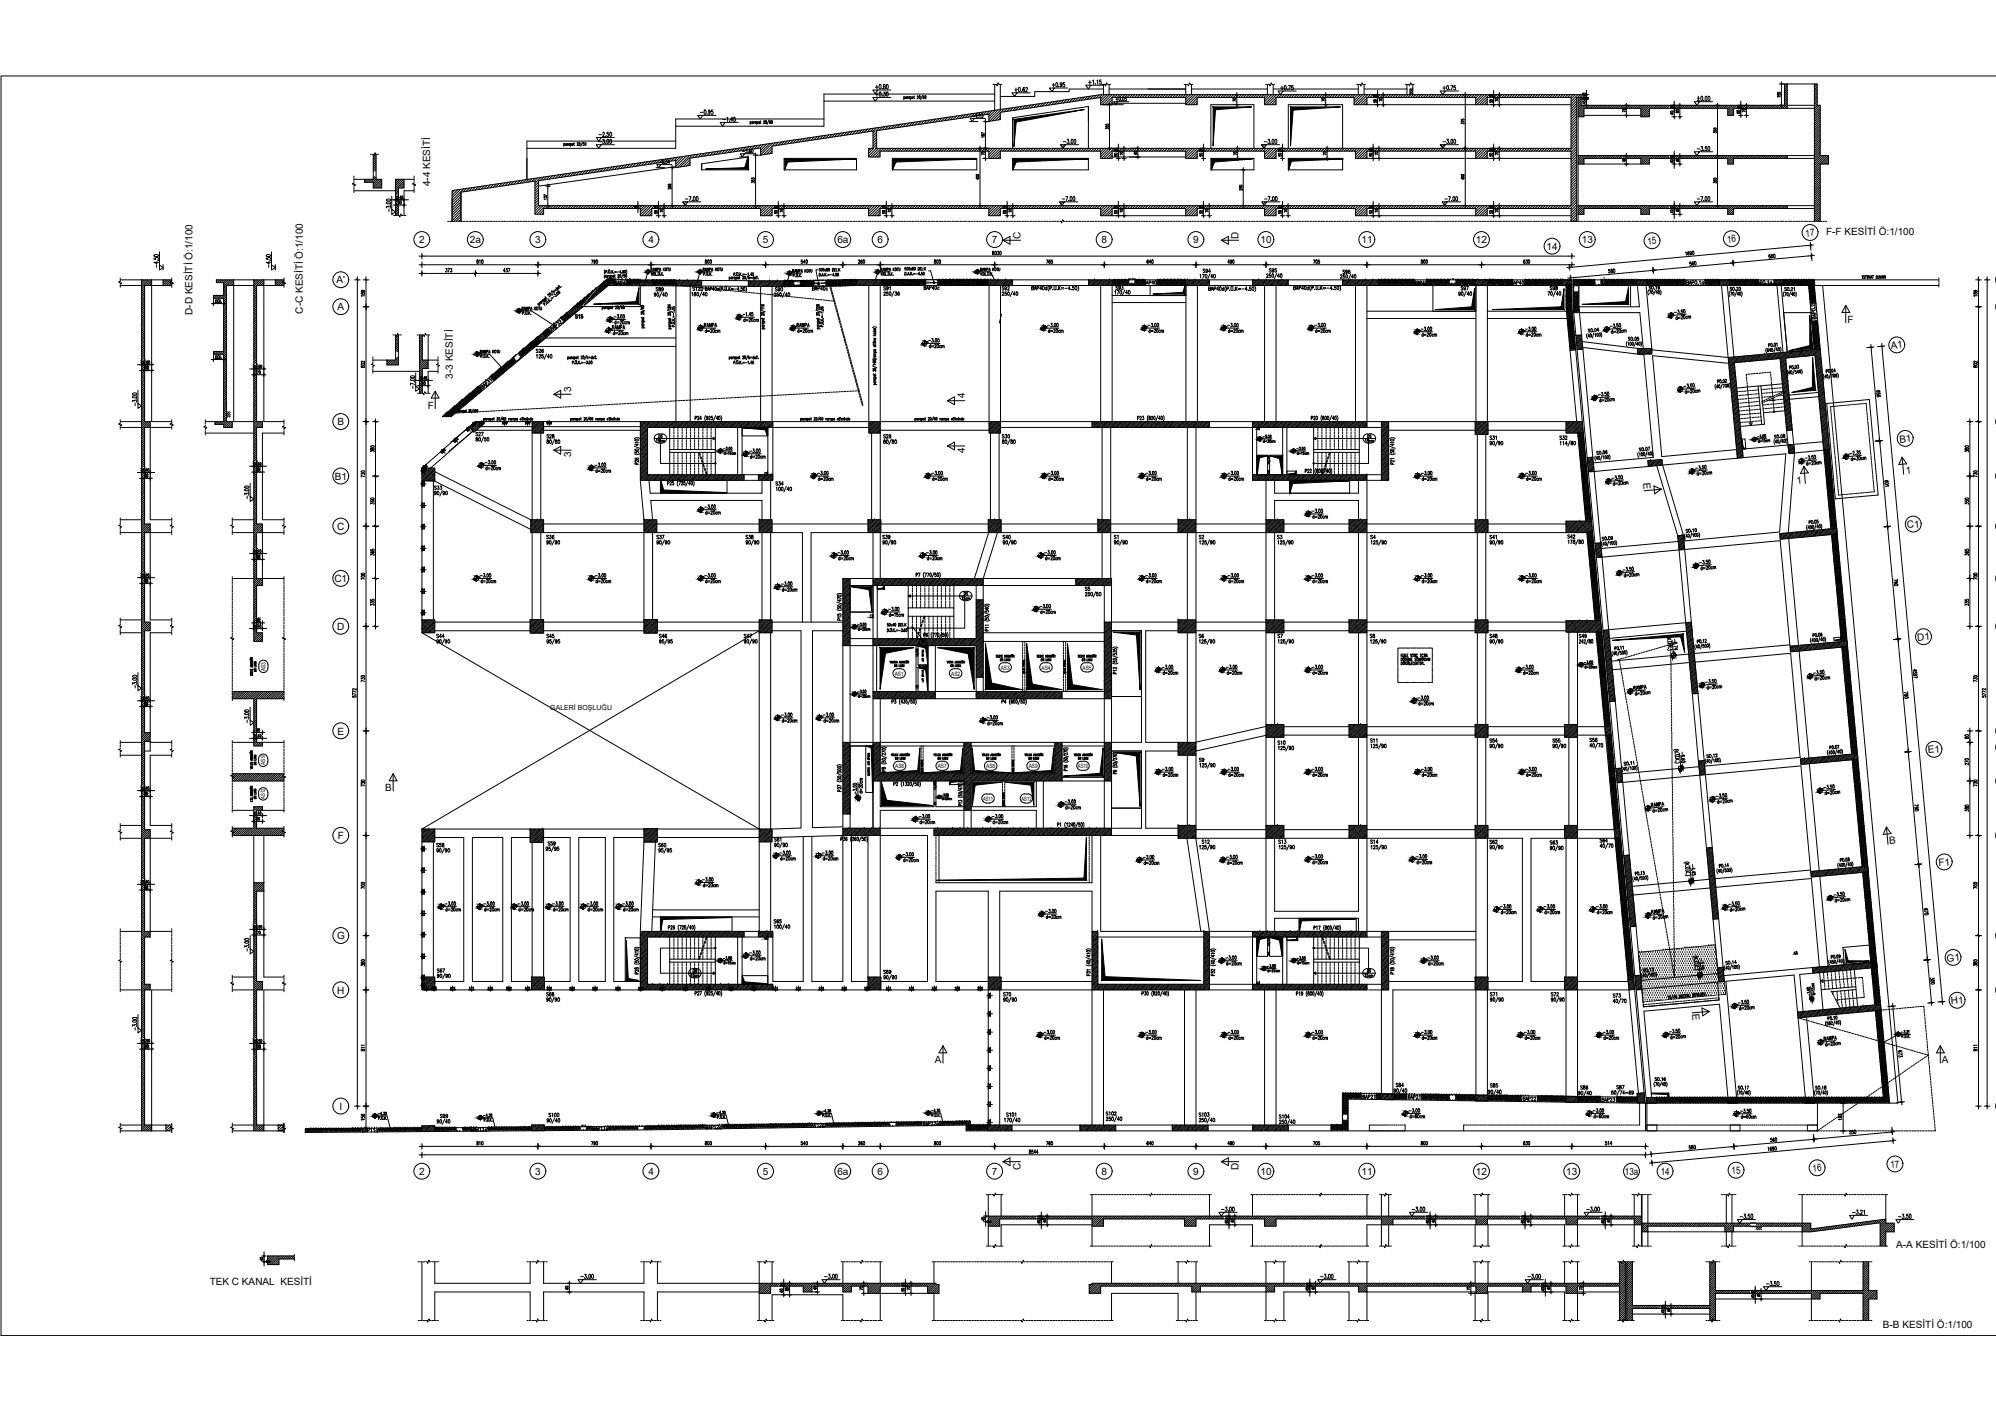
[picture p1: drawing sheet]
<svg xmlns="http://www.w3.org/2000/svg" width="420mm" height="297mm" viewBox="0 0 420 297" stroke-linecap="round" stroke-linejoin="round" font-family="sans-serif">
<defs><g id="words">
<g font-size="3.5">
<text x="252.2" y="58.6">S94</text>
<text x="162.3" y="62.4">S90</text>
<text x="233.9" y="62.1">S93</text>
<text x="325.3" y="62.1">S98</text>
<text x="111.8" y="75.5">S26</text>
<text x="140.8" y="93.5" transform="rotate(-90 140.8 93.5)">DS</text>
<text x="287.2" y="93.5">DS</text>
<text x="327.4" y="93.8">S32</text>
<text x="162.3" y="103.4">S34</text>
<text x="137.2" y="114.7">S37</text>
<text x="233.5" y="114.7">S1</text>
<text x="251.5" y="114.7">S2</text>
<text x="270.9" y="114.7" transform="rotate(-90 270.9 114.7)">S3</text>
<text x="287.5" y="114.7">S4</text>
<text x="227.5" y="125.6">S5</text>
<text x="202.1" y="126.6">DS</text>
<text x="91" y="135.5">S44</text>
<text x="155.6" y="135.5">S47</text>
<text x="251.5" y="135.5">S6</text>
<text x="268.1" y="135.5">S7</text>
<text x="287.5" y="135.5">S8</text>
<text x="312.6" y="135.5">S48</text>
<text x="251.5" y="161.6">S9</text>
<text x="312.6" y="157.3">S54</text>
<text x="333.7" y="157.3">S56</text>
<text x="114.3" y="179.2">S59</text>
<text x="137.6" y="179.6">S60</text>
<text x="268.1" y="178.9">S13</text>
<text x="287.5" y="178.9">S14</text>
<text x="312.6" y="178.9">S62</text>
<text x="325.3" y="178.9">S63</text>
<text x="335.8" y="178.5">S64</text>
<text x="161.9" y="195.4">S65</text>
<text x="91" y="206">S67</text>
<text x="147.8" y="206" transform="rotate(-90 147.8 206)">DM</text>
<text x="286.8" y="206">DS</text>
<text x="210.3" y="211">S70</text>
<text x="339.4" y="230.4">S87</text>
</g>
<g font-size="3.1">
<text x="268.5" y="100.9" transform="rotate(-90 268.5 100.9)">HK</text>
<text x="195.1" y="141.8" transform="rotate(-90 195.1 141.8)">HK</text>
<text x="194.4" y="146" transform="rotate(-90 194.4 146)">HK</text>
<text x="198.3" y="170.7" transform="rotate(-90 198.3 170.7)">HK</text>
<text x="268.5" y="202.1" transform="rotate(-90 268.5 202.1)">HK</text>
</g>
<g font-size="2.1">
<text x="90.6" y="39.2" transform="rotate(-90 90.6 39.2)">4-4 KESİTİ</text>
<text x="88.2" y="51.2">2</text>
<text x="98.9" y="51.2">2a</text>
<text x="112.6" y="51.2">3</text>
<text x="136.5" y="51.2">4</text>
<text x="160.6" y="51.2">5</text>
<text x="176.3" y="51.2">6a</text>
<text x="184.7" y="51.2">6</text>
<text x="208.8" y="51.2">7</text>
<text x="214.8" y="50.4" transform="rotate(-90 214.8 50.4)">C</text>
<text x="231.9" y="51.2">8</text>
<text x="251.2" y="51.2">9</text>
<text x="260.7" y="50.4" transform="rotate(-90 260.7 50.4)">D</text>
<text x="265.3" y="51.2">10</text>
<text x="286.6" y="51.2">11</text>
<text x="310.7" y="51.2">12</text>
<text x="325.5" y="52.6">14</text>
<text x="333" y="51.2">13</text>
<text x="346.9" y="51.5" transform="rotate(-5 346.9 51.5)">15</text>
<text x="363.6" y="51.1" transform="rotate(-5 363.6 51.1)">16</text>
<text x="380.2" y="49.8" transform="rotate(-5 380.2 49.8)">17</text>
<text x="384.4" y="49.6">F-F KESİTİ Ö:1/100</text>
<text x="70.9" y="59.6">A'</text>
<text x="71.1" y="65.3">A</text>
<text x="40.6" y="66.3" transform="rotate(-90 40.6 66.3)">D-D KESİTİ Ö:1/100</text>
<text x="63.7" y="66" transform="rotate(-90 63.7 66)">C-C KESİTİ Ö:1/100</text>
<text x="388.9" y="67.9">F</text>
<text x="398.1" y="73.5" transform="rotate(-6 398.1 73.5)">A1</text>
<text x="95.3" y="79.7" transform="rotate(-90 95.3 79.7)">3-3 KESİTİ</text>
<text x="120.2" y="82.5" transform="rotate(-90 120.2 82.5)">3</text>
<text x="203.1" y="83.8" transform="rotate(-90 203.1 83.8)">4</text>
<text x="71.1" y="89.5">B</text>
<text x="90" y="86">F</text>
<text x="203.1" y="95.4" transform="rotate(-90 203.1 95.4)">4</text>
<text x="399.9" y="93.2" transform="rotate(-6 399.9 93.2)">B1</text>
<text x="70.5" y="101">B1</text>
<text x="120.2" y="96.2" transform="rotate(-90 120.2 96.2)">3</text>
<text x="345.9" y="101.7" transform="rotate(85 345.9 101.7)">E</text>
<text x="378.2" y="101.9" transform="rotate(-6 378.2 101.9)">1</text>
<text x="401.2" y="99.8" transform="rotate(-6 401.2 99.8)">1</text>
<text x="71" y="111.5">C</text>
<text x="401.5" y="111.2" transform="rotate(-5 401.5 111.2)">C1</text>
<text x="70.4" y="122.5">C1</text>
<text x="71" y="132.6">D</text>
<text x="403.6" y="134.9" transform="rotate(-5 403.6 134.9)">D1</text>
<text x="71.1" y="154.6">E</text>
<text x="405.9" y="158.6" transform="rotate(-6 405.9 158.6)">E1</text>
<text x="81.1" y="166.5">B</text>
<text x="71.1" y="176.6">F</text>
<text x="397.7" y="177.7" transform="rotate(-5 397.7 177.7)">B</text>
<text x="408.1" y="182.3" transform="rotate(-5 408.1 182.3)">F1</text>
<text x="71" y="197.7">G</text>
<text x="409.8" y="202.5" transform="rotate(-5 409.8 202.5)">G1</text>
<text x="71" y="209.2">H</text>
<text x="356.2" y="213.5" transform="rotate(85 356.2 213.5)">E</text>
<text x="410.7" y="211.4" transform="rotate(-5 410.7 211.4)">H1</text>
<text x="196.8" y="223.8">A</text>
<text x="408.7" y="223.8">A</text>
<text x="71.5" y="233.6">I</text>
<text x="398" y="245.9" transform="rotate(-5 398 245.9)">17</text>
<text x="88.2" y="247.3">2</text>
<text x="112.6" y="247.3">3</text>
<text x="136.5" y="247.3">4</text>
<text x="160.6" y="247.3">5</text>
<text x="176.3" y="247.3">6a</text>
<text x="184.7" y="247.3">6</text>
<text x="208.8" y="247.3">7</text>
<text x="214.8" y="246.4" transform="rotate(-90 214.8 246.4)">C</text>
<text x="231.9" y="247.3">8</text>
<text x="251.2" y="247.3">9</text>
<text x="260.7" y="246.4" transform="rotate(-90 260.7 246.4)">D</text>
<text x="265.3" y="247.3">10</text>
<text x="286.6" y="247.3">11</text>
<text x="310.7" y="247.3">12</text>
<text x="329.7" y="247.3">13</text>
<text x="342.1" y="247.3">13a</text>
<text x="349.6" y="247.3">14</text>
<text x="364.6" y="247.2" transform="rotate(-5 364.6 247.2)">15</text>
<text x="381.6" y="246.7" transform="rotate(-5 381.6 246.7)">16</text>
<text x="399.2" y="262.7">A-A KESİTİ Ö:1/100</text>
<text x="44.2" y="270.5">TEK C KANAL KESİTİ</text>
<text x="396.4" y="279.5">B-B KESİTİ Ö:1/100</text>
</g>
<text font-size="1.5" x="115.8" y="149.4">GALERİ BOŞLUĞU</text>
<g font-size="1.3">
<text x="55.9" y="141.3" transform="rotate(-90 55.9 141.3)">AS3</text>
<text x="188.3" y="142.2">AS1</text>
<text x="200.2" y="142.2">AS2</text>
<text x="210.7" y="141">AS3</text>
<text x="219.2" y="141">AS4</text>
<text x="227.9" y="141">AS5</text>
<text x="55.8" y="161" transform="rotate(-90 55.8 161)">AS9</text>
<text x="188.4" y="161.7">AS6</text>
<text x="197.4" y="161.7">AS7</text>
<text x="207.6" y="161.7">AS8</text>
<text x="216.5" y="161.7">AS9</text>
<text x="226.9" y="161.7">AS10</text>
<text x="55.8" y="168.2" transform="rotate(-90 55.8 168.2)">AS12</text>
<text x="206.9" y="168.6">AS11</text>
<text x="215" y="168.6">AS12</text>
</g>
<g font-size=".8">
<text x="176.3" y="57.1">İ</text>
<text x="194.4" y="56.9">İ</text>
<text x="190.2" y="131.8">İ</text>
</g>
<g font-size=".6">
<text x="53.9" y="140.7" transform="rotate(-90 53.9 140.7)">Ş</text>
<text x="188.8" y="140.4">Ş</text>
<text x="200.7" y="140.4">Ş</text>
<text x="211.2" y="139.1">Ş</text>
<text x="219.8" y="139.1">Ş</text>
<text x="228.4" y="139.1">Ş</text>
<text x="53.9" y="160.4" transform="rotate(-90 53.9 160.4)">Ş</text>
<text x="189.1" y="159.9">Ş</text>
<text x="198" y="159.9">Ş</text>
<text x="208.2" y="159.9">Ş</text>
<text x="217.2" y="159.9">Ş</text>
<text x="227.5" y="159.9">Ş</text>
<text x="53.2" y="167.8" transform="rotate(-90 53.2 167.8)">İ</text>
<text x="53.9" y="167.6" transform="rotate(-90 53.9 167.6)">Ş</text>
<text x="53.2" y="168.5" transform="rotate(-90 53.2 168.5)">İ</text>
</g>
<g font-size=".5">
<text x="194.4" y="143.7" transform="rotate(-90 194.4 143.7)">Ş</text>
<text x="194.4" y="139.4" transform="rotate(-90 194.4 139.4)">Ş</text>
<text x="183" y="161.9" transform="rotate(-90 183 161.9)">İ</text>
<text x="183" y="161.2" transform="rotate(-90 183 161.2)">Ş</text>
</g>
</g></defs>
<!-- layer: XREF-BODRUM KATLAR KALIP$0$KIRIS1 -->
<g fill="none" stroke="#000" stroke-width=".21">
<path d="M209.4 19.8h-36v1.5M142.2 29.7h-31.3v1.5M173.4 25h-31.2v1.6M213.1 24.8v6.4M229.1 22.4v8.8M254.9 31.2v-9.2h9v9.2M271.2 31.2v-9.2h11.4v9.2M147.7 59l9.8 .1M213.1 58.9h16.1M254.6 58.9h9.1M271.2 58.9h11.4M112.7 72.9h29.6"/>
<path d="M114.9 71.1h27.4M142.3 60.2v28.6M145.3 60.2v28.6M147.7 60.2l9.8 .1M160.1 60.3v28.5M162.5 60.3v28.5M182.9 60.2v28.6h-20.2M208.2 60.1v28.7h-22.9v-28.6M210.6 60.1v28.7h19.3M213.1 60.1h16.1M231.7 60.1v28.7M234.1 60.1v28.7"/>
<path d="M234.1 63.7h15.5M234.1 62.2h15.5M249.6 60.1v28.7M252.1 60.1v28.7M254.6 60.1h9.1M266.2 60.1v28.7M268.6 60.1v28.7M271.2 60.1h11.4M285.3 60.1v28.7M287.7 60.1v28.7h3.1M287.7 67h23M287.7 65.5h23"/>
<path d="M310.7 60.1v28.7M313.1 60.1v28.7M313.1 67h16.8M313.1 65.5h16.6M330.5 73.8l1.4 15M331.3 65.8l.4 4.8M331.7 73.6l1.4 15.2M332 73.6l2.1 22.7M332.9 70.5l-.4-4.7h12.7l.7 7.5M333 71.9l11.8 1.4M333.2 73.1l12.8 1.6 2 21.6-12.6 1.1M333.2 73.5l2.1 22.8"/>
<path d="M344.7 60.1l.4 4.5h-12.7M346.5 60.1l1.2 13.5 16.1 1.7-1.4-15.2M363.6 60.1l1.4 15.1M363.9 76.5l-16-1.6 1.9 21.2 15.7-1.5M374.1 60.1l1.2 14.1M374.9 60.1l1.3 14M91.5 99.3l20.2 10.1M98.8 89.9l-10 8.6M99.5 90.8l-8.9 7.7M100.2 90.6h11.8M101 88.8h11M101.2 89.8h10.8"/>
<path d="M112 91.2v18.2M113.8 91.2v18.2M114.4 90.6h20.4M114.4 88.8h20.4M114.4 89.8h20.4M155.3 90v9.9M156.2 90v9.9M156.6 99.9h3M161.6 90v9.9M182.9 90h-20.2v9.9M183.5 91.2v18.2M185.3 90.6h22.9"/>
<path d="M185.3 91.2v18.2M208.5 91.2v18.2M210.3 91.2v18.2M210.6 90h19.3M232 90v19.4M233.8 90v19.4M249.9 90v19.4M251.8 90v19.4M254.6 88.8h9.1M254.6 90h9.1v9.9M264.5 90v9.9M270 90v9.9"/>
<path d="M270.9 90v9.9M287.7 99.9h3.1M292.3 90.6h18.2M292.3 88.8h18.2M311 91.5v17.9M312.8 91.5v17.9M313.2 90.6h16.4M313.2 88.8h16.4M334.3 99.3l1.4 15.1M347 98.2l-11.4 1.1 1.3 15M348.7 98l4.5 14.9M366.9 96.3l9-.8-1.3 16.5-19.9 1.9-4.7-16 15.7-1.4"/>
<path d="M376.1 90.7l.3 3-9.6 .9M377.3 90.5l.3 3 6.1-.5M382.8 82.6l-6.2 .6M382.9 83.5l-6.2 .6M383.9 94.8l-6.2 .6-1.3 16.8M88.8 101.2v29.3M91.2 101.2v29.3M91.4 101.2l20.3 10.2M112 112.1v18.3M113.8 112.1v18.3M114.4 112.1h21.2v18.3M114.4 110.3h21.2"/>
<path d="M134.8 101.2l.8 8.2M136.6 101.1l.3 2.7h23.5v-2.7M137.4 109.4l-.4-4h23.4v4M137.4 112.1v18.3M138.3 112.1h21.5M138.3 110.3h21.5M156.6 101.1h3M160.4 112.1v18.4M162.2 101.1v8.3M162.2 112.1v18.4M162.5 112.1h6.4v18.9M162.5 110.3h20.2"/>
<path d="M182.7 112.1h-12v18.9M183.8 112.1v9.7h-4.9M185.3 112.1v9.7M185.4 112.1h22.6M185.4 110.3h22.6M208.1 112.1l-3 9.7M210 112.1l-3 9.7h19.4M210.7 112.1h20.4M210.7 110.3h20.4M232 112.1v9.7M233.8 110.3h14.2M248 112.1h-14.2v9.7"/>
<path d="M249.9 112.1v18.4M251.8 110.3h14.7M266.5 101.1v8.3M268.3 101.1v2.7h17.7v-2.7M268.3 109.4v-4h17.7v4M268.3 112.1v18.4M270.3 112.1h13.7M270.3 110.3h13.7M286 112.1v18.4M287.7 110.3h22.8M290.8 101.1h-3.1v8.3M310.5 112.1h-22.8v18.4"/>
<path d="M311 112.1v18.4M312.8 112.1v18.4M313.2 112.1h16.4M313.2 110.3h16.4M336 117.4l1.4 15.3M337.2 117.3l16.2-1.5 1.4 15.3-16.2 1.5zM353.3 114l-16.2 1.5M376.5 113.4l2.1 22.5M91.5 132.8h20.1M91.5 131h20.1M114.4 132.8h21.2M114.4 131h21.2"/>
<path d="M138.4 132.8h21.4M138.4 131h21.4M159.8 133.2v41.3h-21.4M162.2 133.2v41.3M162.5 132.8h6.1v41.5l-6.1 .2M162.5 131h14.9M177.4 132.8h-6.4v41.4l6.4-.1v-2.7M177.4 135.9v20.4M178.9 123.3h4.9v11.1h-4.9M184.5 135.9v9.7M184.7 123.3v11.1M192.8 135.9v9.7"/>
<path d="M193.3 135.9v4.1M195.4 135.9v9.7M196.9 135.9v9.7h8.6v-3M207 135h25.5M207 133.2h25.5M226.4 123.3h-19.4v3M232.5 123.3v7.7M234 132.8h6.3v23.5h-6.3v-9.2M234 123.3v7.7h14M248 132.8h-6.8v23.5h6.8M249.9 133.2v23.1M251.8 130.5v-18.4h14.7v18.4"/>
<path d="M251.8 133.2v23l14.7-3.3M251.8 132.8h14.7M251.8 131h14.7M266.5 133.2v19.3M268.3 133.2v19.3M270.3 132.8h13.7M270.3 131h13.7M286 133.2v19.3M287.7 133.2v19.3M287.7 132.8h22.8M287.7 131h22.8M311 133.2v19.3"/>
<path d="M312.8 133.2v19.3M313.2 132.8h16.4M313.2 131h16.4M330.2 133.1v19.4M332.1 133.1v19.4M355 132.9l-16.2 1.5M355.4 137.7l-16.1 1.5M355.6 139.5l-16.2 1.5M356 131l-1.4-15.3 20.1-1.9 2.1 21.9-20.1 1.9M356.8 139.4l20.1-1.9 2 22-20.1 1.8M378.7 137.1l2.1 22.5M178.9 157h4.9"/>
<path d="M183.8 145.6v-9.7h-4.9v20.4h4.9v-9.2M185.3 147.1v9.2h17.6M185.3 157h17.6M193.3 140.4v5.2M196.9 147.1h8.6M204.4 157h17.6M204.4 156.3h17.6M207 142.6v3M223.6 147.1h8.9v9.2h-8.9M223.6 145.6h8.9M223.6 157h8.9M234 158.1h6.3v16.3h-6.3v-10"/>
<path d="M248 158.1h-6.8v16.3h6.8M249.9 159v14.8M251.8 159v14.7M266.5 155.2v18.6M266.5 154.8l-14.7 3.3M268.3 155.2v18.6M270.3 154.8h13.7M270.3 153h13.7M286 155.2v18.6M287.7 155.2v18.6M287.7 154.8h22.8M287.7 153h22.8"/>
<path d="M311 155.2v18.6M312.8 155.2v18.6M313.2 154.8h16.2M313.2 153h16.2M330.2 155.2v18.6M332.1 154.8h5.8M332.1 153h5.7M332.1 155.2v18.6M338.8 147.7l1.3 14.1M340 147.6l1.3 14.1M356.2 146.1l1.3 14.1M357.4 146l1.3 14.1"/>
<path d="M88.8 177.2v28.5M91.2 177.2v28.5M91.5 176.3h6.1v30.3h-6.1M91.5 174.5h20.1M99.4 176.3h6.4v30.3h-6.4zM111.6 176.3h-3.9v30.3h4.2M112 177.4v28.3M114.4 176.3h5.6v30.3h-5.4M114.4 174.5h21.2M114.4 177.4v28.3M121.8 176.3h5.6v30.3h-5.6zM135.6 176.3h-6.4v30.3h5.6"/>
<path d="M135.6 177.3l-.8 18.7M138 177.3l-.8 18.8M138.4 176.3h21.4M159.8 177.2v18.9M162.2 177.2v18.9M169.1 176.1v30.5h-6.4v-9.3M170.9 176.1v30.5h6.5v-30.7l-14.9 .4M178.9 171.4v3M179.2 175.9v30.7h3.5M182.7 175.9v29.8M183.8 164.4v10M185.3 164.4v5.4h11.3v-5.4"/>
<path d="M196.6 174.4h-11.3v-3.8h17.6v3.8M197 164.4v5.4h5.9M197 175.9v.2M197 176.3v.3M197 176.8v.3M197 177.2v.4M197 177.7v.3M197 178.3v.2M197 178.7v.3M197 179.2v.3M197 179.7v.3M197.7 175.9v9.9"/>
<path d="M204.4 174.4v-3.8h13.7v3.8M218.1 164.4v5.4h-13.7M219.6 164.4v10M223.6 164.4h8.9v10M223.6 163.6h8.9M229.3 175.9v.2M229.3 176.3v.3M229.3 176.8v.3M229.3 177.2v.4M229.3 177.7v.3M229.3 178.3v.2M229.3 178.7v.3"/>
<path d="M229.3 179.2v.3M229.3 179.7v.3M229.9 175.9v9.9h-32.9v-.2M231.7 175.9v20.2h21.7M234 175.9h14M249.9 176.5l2.9 19.6M251.7 176.5l2.9 19.6h9.1M251.8 176.5h14.7v19.6M251.8 174.7h14.7M268.3 176.5v15.3h17.7v-15.3M270.3 176.5h13.7M270.3 174.7h13.7"/>
<path d="M287.7 174.7h22.8M310.5 176.5h-22.8v19.6h3.1M310.7 176.5v29.2M313.1 176.5v29.2M313.2 176.5h7.3v30.1h-7.3M313.2 174.7h16.2M329.4 176.5h-7.1v30.1h7.1M329.6 176.5v29.2M332.1 174.7h7.7M339.9 176.5h-7.8v29.2M340.4 164.8l1.4 15.3M357.6 161.4l-16.2 1.5"/>
<path d="M359.2 178.5l-1.4-15.3-16.2 1.5 1.4 15.3M360.4 178.4l-1.4-15.3 20.1-1.9 2 22-20.1 1.8M380.9 160.8l2 22.5M137.3 193h22.5M137.4 191.5h22.4M155.3 197.3v9.9M156.2 197.3v9.9M156.6 197.3h3M156.6 196.1h3M161.6 197.3v9.9M197 180.2v.3M197 180.7v.3"/>
<path d="M197 181.2v.3M197 181.7v.3M197 182.1v.3M197 182.7v.3M197 183.1v.3M197 183.6v.3M197 184.1v.3M197 184.6v.3M197 185.1v.3M229.3 180.2v.3M229.3 180.7v.3M229.3 181.2v.3"/>
<path d="M229.3 181.7v.3M229.3 182.1v.3M229.3 182.7v.3M229.3 183.1v.3M229.3 183.6v.3M229.3 184.1v.3M229.3 184.6v.3M229.3 185.1v.3M229.3 185.6v.2M229.9 196.1v-8.5h-19.5v18.1M231.1 197.3h22.3M254.6 197.3h9.1v9.9h-9.1"/>
<path d="M264.5 197.3v9.9M268.3 196.1v-2.8h17.7v2.8M270 197.3v9.9M270.9 197.3v9.9M287.7 197.3h3.1M292.3 196.1h18.4M292.3 197.9h18.4M343.2 195.1l.9 10.3M344.4 195l.9 10.3M359.8 185.1l-16.2 1.5M360 186.9l-16.2 1.5M360.6 193.5l.9 10.2"/>
<path d="M361.2 186.8l20.1-1.9 1.7 18.7M361.8 193.4l.9 10.2M383.1 184.5l1.7 18.9M91.5 208.4h20.4M114.6 208.4h20.2M162.7 208.4h20M185.3 205.7v-29.8h9.9v30.7h-9.8M185.4 208.4h22.6v28.4M208 205.7v-18.1h-11v19h11M210.4 208.4v28.4M210.7 208.4h19.2v28.4M210.7 206.6h19.2"/>
<path d="M232.3 208.4v28.4M249.3 208.4v28.4M251.8 208.4v28.4M254.6 208.4h9.1M266.2 208.4v28.4M268.6 208.4v28.4M288.1 208.4h2.7v21.9M292.3 206.6h18.2M310.5 208.4h-17.3v21.9M310.7 208.4v22.1M313.1 208.4v22.2M313.2 208.4h16.2"/>
<path d="M329.6 208.4v22.4M332.1 206.6h10.6M344.1 208.3l2 21.7M344.4 208.4l2.2 23.8M345.6 208.2l15.9-1.5 .4 3.8-16 1.4-.3-3.6M361.7 204.9l-16.3 1.5M378.4 213l-.7-7.7-14.4 1.3 2.2 24.4M378.5 214.3l1.5 16.7M380.3 214.1l1.5 16.9M381.5 203.7l-18.6 1.7M381.6 204.9l-2.8 .2 .8 7.9M213 236.8h14.3"/>
<path d="M213 238.1h14.3M234.9 236.8h11.9M234.9 238.1h11.9M254.3 236.8h9.4M254.3 238.1h9.4M271.2 236.8h9M271.2 238.1h9M344.9 230.2l-2-21.8h-10.8v22.4M347.7 231l-1.7-18.1 16-1.5 1.7 19.6"/>
</g>
<!-- layer: XREF-BODRUM KATLAR KALIP$0$KLNTARAMA -->
<g fill="none" stroke="#000" stroke-width=".21">
<path d="M134.7 59l-.1 .1M134.8 59h.1M134.8 59.5l-.1 .1M134.9 59.9l-.2 .2M135 59.3l-.1 .1M135 59.8l-.1 .1M135.1 59l-.5 .4M135.2 59.1l-.2 .1M135.3 59.5l-.2 .2M135.3 59h.1M135.5 59.3l-.2 .2M135.5 59.8l-.1 .1"/>
<path d="M135.6 59l-1 .9M135.7 59.2l-.2 .1M135.7 59.6l-.1 .2M135.8 59l-.1 .1M135.9 59.4l-.1 .1M136 59.9l-.2 .1M136.1 59l-1.2 1.1M136.1 59.2l-.1 .1M136.2 59.7l-.1 .1M136.3 59l-.1 .2M136.4 59h.1M136.4 59.5l-.1 .1"/>
<path d="M136.4 60l-.1 .1M136.6 59.3l-.2 .1M136.7 59l-1.2 1.1M136.7 59.8l-.2 .1M136.8 59.1l-.1 .1M136.9 59.5l-.2 .2M136.9 59h.1M137.1 59.4l-.2 .1M137.1 59.8l-.1 .2M137.2 59l-1.2 1.1M137.2 59.2l-.1 .1M137.3 59.1h.1"/>
<path d="M137.3 59.3l-.8 .8M137.3 59.9l-.2 .2M137.3 59.6l-.1 .2M142.3 59.2h.1M142.4 59.7l-.1 .1M142.5 59l-.1 .1M142.6 59.5l-.1 .1M142.6 59.9l-.1 .2M142.8 59l-.5 .5M142.8 59.3l-.2 .1M142.8 59.7l-.1 .1M143 59.1l-.2 .1"/>
<path d="M143 59h.1M143 59.5l-.1 .2M143.3 59.3l-.2 .2M143.3 59l-1 1M143.3 59.8l-.1 .1M143.4 59.1l-.1 .2M143.5 59.6l-.1 .1M143.6 59l-.1 .1M143.7 59.4l-.1 .1M143.8 59.9l-.2 .1M143.8 59l-1.2 1.2M143.9 59.2l-.1 .1"/>
<path d="M144 59.7l-.2 .1M144.1 59l-.1 .1M144.2 59.5l-.2 .1M144.2 59.9l-.1 .2M144.4 59.3l-.2 .1M144.4 59l-1.2 1.2M144.4 59.8l-.1 .1M144.6 59.1l-.2 .1M144.7 59h.1M144.7 59.5l-.2 .2M144.8 59.3l-.1 .2M144.9 59l-1.2 1.2"/>
<path d="M145 59.1l-.1 .2M145.2 59l-.1 .1M145.3 59.4l-.5 .5M145.4 59.9l-.2 .1M145.5 59l-1.3 1.2M145.5 59.2l-.1 .1M145.6 59.7l-.2 .1M145.7 59l-.1 .2M145.8 59.5l-.2 .1M145.8 59.9l-.1 .2M146 59.3l-.2 .1M146 59l-1.2 1.2"/>
<path d="M146.1 59.8l-.2 .1M146.2 59.1l-.1 .1M146.2 59.5l-.1 .2M146.3 59h-.1M146.4 59.3l-.1 .2M146.5 59l-1.2 1.2M146.5 59.8l-.2 .2M146.6 59.2l-.1 .1M146.7 59.6l-.1 .2M146.8 59l-.1 .1M146.9 59.4l-.1 .1M147 59.9l-.2 .1"/>
<path d="M147.1 59l-1.3 1.2M147.1 59.2l-.1 .1M147.2 59.7l-.2 .1M147.3 59l-.1 .2M147.4 59.5l-.2 .1M147.4 60l-.1 .1M147.6 59l-1.2 1.2M147.6 59.3l-.2 .1M147.6 59.8l-.1 .1M147.7 59.4l-.8 .8M147.7 60l-.3 .2M147.7 59.2h-.1"/>
<path d="M157.6 59.3h-.1M157.7 59.7l-.1 .1M157.8 59.1l-.1 .1M157.9 59.5l-.2 .1M157.9 60l-.1 .1M158 59.1l-.5 .5M158.1 59.3l-.2 .2M158.2 59.8l-.2 .1M158.3 59.1l-.1 .2M158.4 59.6l-.2 .1M158.5 59.4l-.1 .1M158.6 59.1l-1.1 1"/>
<path d="M158.6 59.8l-.1 .2M158.8 59.2l-.2 .1M158.8 59.1h.1M158.8 59.6l-.1 .2M159 59.5l-.1 .1M159.1 59.1l-1.2 1.2M159.1 59.9l-.1 .2M159.2 59.3l-.1 .1M159.3 59.7l-.2 .1M159.3 59.1v.1M159.5 59.5l-.2 .1M159.6 60l-.2 .1"/>
<path d="M159.6 59.1l-1.2 1.2M159.7 59.3l-.1 .2M159.8 59.8l-.2 .1M159.9 59.1l-.1 .2M159.9 59.6l-.1 .1M160.1 59.1l-1.1 1.2M160.1 59.4l-.1 .1M160.2 59.8l-.1 .2M160.4 59.2l-.2 .1M160.4 59.6l-.1 .2M160.4 59.1h.1M160.6 59.5l-.1 .1"/>
<path d="M160.7 59.9l-.1 .2M160.7 59.1l-1.2 1.2M160.8 59.3l-.1 .1M160.9 59.7l-.2 .1M161 59.1l-.1 .1M161.1 59.5l-.1 .1M161.2 60l-.2 .1M161.2 59.1l-1.2 1.2M161.8 59.1l-1.2 1.2M180.4 59.1l-.1 .1M180.4 58.9l-.1 .1M180.5 59.6l-.2 .1"/>
<path d="M180.6 59l-.1 .1M180.6 59.4l-.1 .1M180.7 59.9l-.1 .1M180.8 59.2l-.1 .1M180.9 58.9l-.6 .6M180.9 59.7l-.1 .1M181.1 59l-.2 .1M181.1 59.5l-.1 .1M181.1 58.9v.1M181.2 59.9l-.1 .2M181.3 59.3l-.1 .1M181.4 59.7l-.2 .2"/>
<path d="M181.4 58.9l-1.1 1.1M181.5 59.1l-.1 .1M181.6 59.5l-.2 .2M181.7 58.9l-.1 .1M181.8 59.3l-.1 .2M181.9 59.8l-.2 .1M181.9 58.9l-1.1 1.2M182 59.1l-.1 .2M182 59.6l-.1 .1M182.2 59l-.2 .1M182.2 59.4l-.1 .1M182.3 59.9l-.1 .1"/>
<path d="M182.5 59.2l-.2 .1M182.5 58.9l-1.2 1.2M182.5 59.7l-.1 .1M182.6 59l-.1 .1M182.7 59.5l-.1 .1M182.8 58.9l-.1 .1M182.8 59.9l-.2 .2M182.9 59.3l-.1 .1M183 59.7l-.2 .2M183 58.9l-1.2 1.2M183.1 59.1l-.1 .1M183.2 59.5l-.2 .2"/>
<path d="M183.3 58.9l-.1 .1M183.4 59.3l-.1 .2M183.4 59.8l-.1 .1M183.6 58.9l-1.2 1.2M183.6 59.1l-.2 .2M183.6 59.6l-.1 .1M183.8 59l-.2 .1M183.9 59.4l-.2 .1M183.9 59.9l-.1 .1M184.1 59.2l-.2 .1M184.1 59.7l-.1 .1M184.1 58.9l-1.2 1.2"/>
<path d="M184.2 59l-.1 .1M184.3 59.5l-.1 .1M184.4 59.9l-.2 .2M184.4 58.9l-.1 .1M184.5 59.3l-.1 .1M184.6 59.7l-.2 .2M184.6 58.9l-1.2 1.2M184.7 59.1l-.1 .1M184.8 59.5l-.1 .2M184.9 58.9l-.1 .1M185 59.3l-.2 .2M185 59.8l-.1 .1"/>
<path d="M185.2 59.1l-.2 .2M185.2 58.9l-1.3 1.2M185.3 59.6l-.2 .1M185.4 59l-.1 .1M185.5 59.4l-.2 .1M185.5 59.9l-.1 .1M185.6 59.2l-.1 .1M185.7 58.9l-1.2 1.2M185.7 59.7l-.1 .1M185.8 59l-.1 .1M185.9 59.5l-.1 .1M186 59.9l-.2 .2"/>
<path d="M186 58.9l-.1 .1M186.1 59.3l-.1 .1M186.2 59.7l-.1 .2M186.2 58.9l-1.2 1.2M186.3 59.1l-.1 .1M186.4 59.5l-.2 .2M186.5 58.9l-.1 .1M186.6 59.3l-.2 .2M186.6 59.8l-.1 .1M186.8 59.1l-.2 .2M186.8 58.9l-1.3 1.2M186.9 59.6l-.2 .1"/>
<path d="M187 59l-.1 .1M187 59.4l-.1 .1M187.1 59.9l-.1 .1M187.2 59.2l-.1 .1M187.3 58.9l-1.2 1.2M187.3 59.7l-.1 .1M187.5 59l-.2 .1M187.5 59.5l-.1 .1M187.5 58.9v.1M187.6 59.9l-.1 .2M187.7 59.3l-.1 .1M187.8 59.7l-.2 .2"/>
<path d="M187.8 59.4l-.6 .7M187.8 58.9l-1.2 1.2M187.8 59.9l-.1 .2M187.8 59.1v.1M205.7 59l-.1 .1M205.8 59.5l-.2 .1M205.8 58.9v.1M205.8 60l-.1 .1M206 59.3l-.2 .1M206 59.8l-.1 .1M206.1 58.9l-.5 .5M206.2 59.1l-.2 .2"/>
<path d="M206.2 59.5l-.1 .2M206.4 58.9l-.2 .1M206.4 59.4l-.1 .1M206.5 59.8l-.1 .2M206.6 58.9l-1 1M206.6 59.2l-.1 .1M206.7 59.6l-.2 .2M206.8 59l-.1 .1M206.9 59.4l-.1 .1M206.9 58.9h.1M207 59.9l-.2 .1M207.1 59.3l-.1 .1"/>
<path d="M207.2 58.9l-1.2 1.2M207.2 59.7l-.2 .1M207.3 59l-.1 .2M207.3 59.5l-.1 .1M207.4 58.9l-.1 .1M207.4 60l-.1 .1M207.6 59.3l-.2 .1M207.6 59.8l-.1 .1M207.7 58.9l-1.2 1.2M207.8 59.1l-.2 .2M207.8 59.5l-.1 .2M208 58.9l-.2 .1"/>
<path d="M208 59.4l-.1 .1M208.1 59.8l-.1 .2M208.2 58.9l-1.1 1.2M208.2 59.2l-.1 .1M208.3 59.6l-.1 .2M208.4 59l-.1 .1M208.5 58.9h.1M208.5 59.4l-.1 .1M208.6 59.9l-.2 .1M208.7 59.3l-.1 .1M208.7 59.7l-.1 .1M208.8 58.9l-1.2 1.2"/>
<path d="M208.9 59l-.2 .2M209 59.5l-.2 .1M209 60l-.1 .1M209 58.9v.1M209.2 59.3l-.2 .1M209.2 59.8l-.1 .1M209.3 58.9l-1.2 1.2M209.4 59.1l-.2 .2M209.4 59.5l-.1 .2M209.6 58.9l-.2 .1M209.6 59.4l-.1 .1M209.7 59.8l-.1 .2"/>
<path d="M209.8 58.9l-1.2 1.2M209.8 59.2l-.1 .1M209.9 59.6l-.1 .2M210 59l-.1 .1M210.1 58.9h.1M210.1 59.4l-.1 .1M210.1 59.9l-.1 .1M210.3 59.3l-.2 .1M210.4 59.7l-.2 .1M210.4 58.9l-1.2 1.2M210.5 59l-.1 .2M210.6 59.5l-.2 .1"/>
<path d="M210.6 60l-.1 .1M210.7 58.9l-.1 .1M210.8 59.3l-.2 .1M210.8 59.8l-.1 .1M210.9 58.9l-1.2 1.2M210.9 59.1l-.1 .2M211 59.5l-.1 .2M211.2 58.9l-.2 .1M211.2 59.4l-.1 .1M211.3 59.8l-.1 .2M211.4 59.2l-.1 .1M211.5 58.9l-1.3 1.2"/>
<path d="M211.5 59.6l-.1 .2M211.6 59l-.1 .1M211.7 58.9h.1M211.7 59.4l-.2 .1M211.8 59.9l-.2 .1M211.9 59.3l-.1 .1M212 58.9l-1.2 1.2M212 59.7l-.2 .1M212.1 59l-.1 .2M212.2 59.5l-.2 .1M212.2 58.9v.1M212.2 60l-.1 .1"/>
<path d="M212.3 59.3l-.1 .1M212.4 59.8l-.1 .1M212.5 58.9l-1.2 1.2M212.6 59.1l-.2 .2M212.6 59.5l-.1 .2M212.8 58.9l-.2 .1M212.8 59.4l-.1 .1M212.9 59.8l-.1 .2M213 58.9l-1.2 1.2M213 59.2l-.1 .1M213.1 59.6l-.1 .2M213.1 59.3l-.8 .8"/>
<path d="M213.1 59.8l-.2 .3M213.1 59v.1M229.2 59v.1M229.3 59.5l-.1 .1M229.4 58.9l-.1 .1M229.4 60l-.2 .1M229.5 59.3l-.1 .1M229.5 59.8l-.1 .1M229.6 58.9l-.4 .5M229.7 59.1l-.2 .2M229.7 59.5l-.1 .2M229.9 58.9l-.2 .1"/>
<path d="M230 59.4l-.2 .1M230 59.8l-.1 .2M230.1 59.2l-.1 .1M230.2 58.9l-1 1M230.2 59.6l-.1 .2M230.3 59l-.1 .1M230.4 58.9h.1M230.4 59.4l-.1 .1M230.5 59.9l-.2 .1M230.6 59.3l-.1 .1M230.7 58.9l-1.2 1.2M230.7 59.7l-.2 .1"/>
<path d="M230.8 59l-.1 .2M230.9 59.5l-.1 .1M230.9 60l-.1 .1M231 58.9l-.1 .1M231.1 59.3l-.2 .1M231.1 59.8l-.1 .1M231.2 58.9l-1.2 1.2M231.3 59.1l-.2 .2M231.4 59.5l-.2 .2M231.5 58.9l-.1 .1M231.5 59.4l-.1 .1M231.6 59.8l-.1 .2"/>
<path d="M231.7 58.9l-1.2 1.2M231.7 59.2l-.1 .1M231.8 59.6l-.1 .2M231.9 59l-.1 .1M232 59.4l-.1 .1M232 58.9h.1M232.1 59.9l-.2 .1M232.2 59.3l-.1 .1M232.3 58.9l-1.2 1.2M232.3 59.7l-.1 .1M232.4 59l-.1 .2M232.5 59.5l-.2 .1"/>
<path d="M232.5 58.9v.1M232.5 60l-.1 .1M232.7 59.3l-.2 .1M232.7 59.8l-.1 .1M232.8 58.9l-1.2 1.2M233.3 58.9l-1.1 1.2M249.6 59.8l-.1 .1M249.7 59.2l-.1 .1M249.7 58.9l-.2 .2M249.7 59.6l-.1 .2M249.9 59l-.2 .1M249.9 58.9h.1"/>
<path d="M249.9 59.4l-.1 .1M250 59.9l-.1 .1M250.1 59.3l-.1 .1M250.2 59.7l-.1 .1M250.2 58.9l-.7 .7M250.4 59l-.2 .2M250.4 59.5l-.1 .1M250.5 60l-.1 .1M250.5 58.9l-.1 .1M250.6 59.3l-.1 .1M250.7 59.8l-.2 .1M250.7 58.9l-1.1 1.2"/>
<path d="M250.8 59.1l-.1 .2M250.9 59.5l-.2 .2M251 58.9l-.1 .1M251.1 59.4l-.1 .1M251.1 59.8l-.2 .3M251.3 58.9l-1.2 1.2M251.6 59.9l-.1 .1M251.8 59.7l-.1 .1M251.8 58.9l-1.2 1.2M252.1 60l-.2 .1M252.3 59.8l-.2 .1M252.3 58.9l-1.2 1.2"/>
<path d="M252.7 59.8l-.1 .2M252.9 58.9l-1.2 1.2M253.2 59.9l-.1 .1M253.4 58.9l-1.2 1.2M253.4 59.7l-.1 .1M253.7 60l-.2 .1M253.9 59.8l-.2 .1M254 58.9l-1.3 1.2M254.3 59.8l-.1 .2M254.5 58.9l-1.2 1.2M254.6 59.3l-.8 .8M254.6 59.8l-.3 .3"/>
<path d="M263.7 59v.1M263.8 59.5l-.1 .1M263.9 58.9l-.1 .1M263.9 60l-.2 .1M264 59.3l-.1 .1M264.1 59.8l-.2 .1M264.1 58.9l-.4 .5M264.2 59.1l-.1 .2M264.2 59.5l-.1 .2M264.4 58.9l-.2 .1M264.5 59.4l-.2 .1M264.5 59.8l-.1 .2"/>
<path d="M264.7 58.9l-1 1M264.7 59.2l-.2 .1M264.7 59.6l-.1 .2M264.8 59l-.1 .1M264.9 58.9h.1M264.9 59.4l-.1 .1M265 59.9l-.2 .1M265.1 59.3l-.1 .1M265.2 58.9l-1.2 1.2M265.2 59.7l-.2 .1M265.3 59l-.1 .2M265.4 59.5l-.1 .1"/>
<path d="M265.5 58.9l-.1 .1M265.5 60l-.2 .1M265.6 59.3l-.1 .1M265.6 59.8l-.1 .1M265.7 58.9l-1.2 1.2M265.8 59.1l-.2 .2M265.9 59.5l-.2 .2M266 58.9l-.1 .1M266.1 59.4l-.2 .1M266.1 59.8l-.1 .2M266.2 59.2l-.1 .1M266.3 58.9l-1.3 1.2"/>
<path d="M266.3 59.6l-.1 .2M266.4 59l-.1 .1M266.5 58.9h.1M266.5 59.4l-.1 .1M266.6 59.9l-.2 .1M266.7 59.3l-.1 .1M266.8 58.9l-1.2 1.2M266.8 59.7l-.1 .1M266.9 59l-.1 .2M267 59.5l-.1 .1M267 60l-.1 .1M267.1 58.9l-.1 .1"/>
<path d="M267.2 59.3l-.2 .1M267.3 59.8l-.2 .1M267.3 58.9l-1.2 1.2M267.4 59.1l-.1 .2M267.5 59.5l-.2 .2M267.6 58.9l-.1 .1M267.6 59.4l-.1 .1M267.7 59.8l-.1 .2M267.8 59.2l-.1 .1M267.8 58.9l-1.1 1.2M267.9 59.6l-.1 .2M268.1 59.4l-.1 .1"/>
<path d="M268.1 58.9l-.2 .2M268.2 59.9l-.1 .1M268.3 59.3l-.1 .1M268.4 58.9l-1.2 1.2M268.4 59.7l-.1 .1M268.5 59l-.1 .2M268.6 59.5l-.2 .1M268.6 58.9v.1M268.6 60l-.1 .1M268.8 59.3l-.2 .1M268.9 59.8l-.2 .1M268.9 58.9l-1.2 1.2"/>
<path d="M269 59.1l-.1 .2M269.1 59.5l-.2 .2M269.2 58.9l-.1 .1M269.2 59.4l-.1 .1M269.3 59.8l-.1 .2M269.5 58.9l-1.2 1.2M269.5 59.2l-.2 .1M269.5 59.6l-.1 .2M269.7 59l-.2 .1M269.7 58.9h.1M269.7 59.4l-.1 .1M269.8 59.9l-.1 .1"/>
<path d="M269.9 59.3l-.1 .1M270 59.7l-.2 .1M270 58.9l-1.2 1.2M270.1 59l-.1 .2M270.2 59.5l-.2 .1M270.3 58.9l-.1 .1M270.3 60l-.2 .1M270.4 59.3l-.1 .1M270.5 59.8l-.2 .1M270.5 58.9l-1.2 1.2M270.6 59.1l-.1 .2M270.6 59.5l-.1 .2"/>
<path d="M270.8 58.9l-.2 .1M270.8 59.4l-.1 .1M270.9 59.8l-.1 .2M271.1 58.9l-1.3 1.2M271.1 59.2l-.2 .1M271.1 59.6l-.1 .2M271.2 59.3l-.8 .8M271.2 59.8l-.3 .3M271.2 59l-.1 .1M282.7 59.9h-.1M282.8 59.3l-.1 .1M282.9 59.7l-.2 .1"/>
<path d="M282.9 58.9l-.3 .3M283 59l-.1 .2M283.1 59.5l-.1 .1M283.1 60l-.1 .1M283.2 58.9l-.1 .1M283.3 59.3l-.2 .1M283.3 59.8l-.1 .1M283.4 58.9l-.8 .8M283.5 59.1l-.2 .2M283.5 59.5l-.1 .2M283.7 58.9l-.2 .1M283.8 59.4l-.2 .1"/>
<path d="M283.8 59.8l-.1 .2M283.9 59.2l-.1 .1M284 58.9l-1.3 1.2M284 59.6l-.1 .2M284.1 59l-.1 .1M284.2 58.9h.1M284.2 59.4l-.1 .1M284.3 59.9l-.2 .1M284.4 59.3l-.1 .1M284.5 58.9l-1.2 1.2M284.5 59.7l-.1 .1M284.6 59l-.1 .2"/>
<path d="M284.7 59.5l-.1 .1M284.7 58.9v.1M284.7 60l-.1 .1M284.9 59.3l-.2 .1M284.9 59.8l-.1 .1M285 58.9l-1.2 1.2M285.1 59.1l-.2 .2M285.2 59.5l-.2 .2M285.3 58.9l-.1 .1M285.3 59.4l-.1 .1M285.4 59.8l-.1 .2M285.5 58.9l-1.1 1.2"/>
<path d="M285.5 59.2l-.1 .1M285.6 59.6l-.1 .2M285.8 59l-.2 .1M285.8 59.4l-.1 .1M285.8 58.9h.1M285.9 59.9l-.1 .1M286 59.3l-.1 .1M286.1 59.7l-.1 .1M286.1 58.9l-1.2 1.2M286.2 59l-.1 .2M286.3 59.5l-.2 .1M286.3 60l-.1 .1"/>
<path d="M286.3 58.9v.1M286.5 59.3l-.2 .1M286.6 59.8l-.2 .1M286.6 58.9l-1.2 1.2M286.7 59.1l-.1 .2M286.7 59.5l-.1 .2M286.9 58.9l-.2 .1M286.9 59.4l-.1 .1M287 59.8l-.1 .2M287.1 59.2l-.1 .1M287.1 58.9l-1.1 1.2M287.2 59.6l-.1 .2"/>
<path d="M287.4 59l-.2 .1M287.4 58.9h.1M287.4 59.4l-.1 .1M287.5 59.9l-.1 .1M287.6 59.3l-.1 .1M287.7 59.7l-.2 .1M287.7 58.9l-1.2 1.2M287.8 59l-.1 .2M287.9 59.5l-.2 .1M288 60l-.2 .1M288 58.9l-.1 .1M288.1 59.3l-.1 .1"/>
<path d="M288.1 59.8l-.1 .1M288.2 58.9l-1.2 1.2M288.3 59.1l-.2 .2M288.3 59.5l-.1 .2M288.5 58.9l-.2 .1M288.5 59.4l-.1 .1M288.6 59.8l-.3 .3M288.8 58.9l-1.3 1.2M288.8 59.2l-.2 .1M288.8 59.6l-.1 .2M288.9 59l-.1 .1M289 58.9h.1"/>
<path d="M289 59.4l-.1 .1M289.1 59.9l-.2 .1M289.2 59.3l-.1 .1M289.3 58.9l-1.2 1.2M289.3 59.7l-.2 .1M289.4 59l-.1 .2M289.5 59.5l-.2 .1M289.6 58.9l-.1 .1M289.6 60l-.2 .1M289.7 59.3l-.1 .1M289.7 59.8l-.1 .1M289.8 58.9l-1.2 1.2"/>
<path d="M289.9 59.1l-.2 .2M289.9 59.5l-.1 .2M290.1 58.9l-.2 .1M290.2 59.4l-.2 .1M290.2 59.1l-1.1 1M290.2 59.9l-.1 .1M290.2 59.6l-.5 .5M310.6 59.8l-.1 .1M310.7 58.9l-.2 .2M310.7 59.2l-.1 .1M310.8 59.6l-.2 .2M310.9 59l-.1 .1"/>
<path d="M311 58.9h.1M311 59.4l-.1 .1M311.1 59.9l-.2 .1M311.2 59.3l-.1 .1M311.2 59.7l-.1 .1M311.2 58.9l-.7 .7M311.4 59l-.2 .2M311.4 59.5l-.1 .1M311.5 58.9l-.1 .1M311.5 60l-.1 .1M311.7 59.3l-.2 .1M311.7 59.8l-.1 .1"/>
<path d="M311.8 58.9l-1.2 1.2M311.8 59.1l-.1 .2M311.9 59.5l-.1 .2M312 58.9l-.1 .1M312.1 59.4l-.1 .1M312.2 59.8l-.3 .3M312.3 59.2l-.1 .1M312.3 58.9l-1.2 1.2M312.4 59.6l-.1 .2M312.5 59l-.1 .1M312.6 58.9h.1M312.6 59.4l-.1 .1"/>
<path d="M312.6 59.9l-.1 .1M312.8 59.3l-.2 .1M312.8 58.9l-1.1 1.2M312.8 59.7l-.1 .1M313 59l-.2 .2M313.1 59.5l-.2 .1M313.1 58.9v.1M313.1 60l-.1 .1M313.2 59.8v.1M313.2 59.6l-.5 .5M313.2 59l-1 1.1M313.2 59.3l-.1 .1"/>
<path d="M330.5 59l-.2 .1M330.5 58.9h.1M330.5 59.4l-.1 .1M330.6 59.9l-.1 .1M330.7 59.3l-.1 .1M330.8 58.9l-1.2 1.2M330.8 59.7l-.2 .1M330.8 59.6h.1M330.9 59.3l-.8 .8M330.9 59.9l-.2 .2M330.9 59.1l-.1 .1M344.6 58.9l-.1 .1"/>
<path d="M344.7 59.1l-.2 .1M344.7 59.5l-.1 .2M344.9 58.9l-.2 .1M344.9 59.4l-.1 .1M344.9 59.8l-.1 .2M345.1 59.2l-.1 .1M345.1 59.7l-.1 .1M345.2 58.9l-.7 .6M345.4 59.5l-.2 .1M345.4 59l-.2 .1M345.4 59.9l-.2 .2M345.5 58.9l-.1 .1"/>
<path d="M345.6 59.3l-.2 .1M345.6 59.8l-.2 .1M345.8 58.9l-1.3 1.1M345.8 59.1l-.1 .2M345.8 59.6l-.1 .1M346 59.4l-.1 .1M346 59h-.1M346.1 59.9l-.2 .1M346.2 59.2l-.1 .1M346.3 59.7l-.2 .1M346.4 58.9l-1.5 1.2M346.5 59l-.2 .2"/>
<path d="M346.5 59.5l-.1 .1M346.5 60l-.1 .1M346.6 59.9h.1M346.6 59.2l-1.1 .9M346.6 59.7l-.5 .4M346.6 59h-.1M346.6 59.4v.1M362 58.9l-.1 .1M362.1 59.1l-.2 .1M362.1 59.5l-.1 .2M362.3 58.9l-.2 .1M362.3 59.4l-.1 .1"/>
<path d="M362.3 59.8l-.1 .2M362.5 59.2l-.1 .1M362.5 59.7l-.1 .1M362.6 58.9l-.7 .6M362.8 59.5l-.2 .1M362.8 59l-.2 .1M362.8 59.9l-.2 .2M362.9 58.9l-.1 .1M363 59.3l-.2 .1M363 59.8l-.1 .1M363.2 58.9l-1.3 1.1M363.2 59.6l-.1 .1"/>
<path d="M363.2 59.1l-.1 .2M363.4 59.4l-.1 .1M363.4 59h-.1M363.5 59.9l-.2 .1M363.6 59.2l-.1 .1M363.7 59.7l-.2 .1M363.8 58.9l-1.5 1.2M363.9 59l-.2 .2M363.9 59.5l-.1 .1M363.9 60l-.1 .1M364 59.9h.1M364 59.4v.1"/>
<path d="M364 59.2l-1.1 .9M364 59.7l-.5 .4M364 59h-.1M373.5 58.9l-.1 .1M373.5 59.1l-.1 .1M373.6 59.5l-.1 .2M373.8 58.9l-.2 .1M373.8 59.4l-.1 .1M373.8 59.8l-.1 .2M374 59.2l-.1 .1M374.1 59.7l-.2 .1M374.1 58.9l-.7 .6"/>
<path d="M374.2 59l-.1 .1M374.3 59.5l-.2 .1M374.3 59.9l-.2 .2M374.4 58.9l-.1 .1M374.5 59.3l-.1 .1M374.5 59.8l-.1 .1M374.7 59.1l-.1 .2M374.7 58.9l-1.3 1.1M374.7 59.6l-.1 .1M374.9 59h-.1M374.9 59.4l-.1 .1M375 59.9l-.2 .1"/>
<path d="M375.2 59.2l-.2 .1M375.2 59.7l-.2 .1M375.3 58.9l-1.5 1.2M375.4 59l-.2 .2M375.4 59.5l-.2 .1M375.4 60l-.1 .1M375.5 59.9h.1M375.5 59h.1M375.5 59.2l-1.1 .9M375.5 59.7l-.5 .4M375.5 59.4v.1M112.6 71.4v1.6"/>
<path d="M112.8 71.3v.1M113 71.1v1.6M113.2 71v.2M113.2 71.3v.1M113.4 70.8v1.6M113.6 70.7v.2M113.6 71v.2M113.6 71.3v.1M113.7 70.5v1.5M114 70.3h.1M114 70.4v.2M114 70.7v.2"/>
<path d="M114 71v.2M114 71.3v.1M114.1 70.2v1.5M114.3 70.3h.1M114.3 70.4v.2M114.3 70.7v.2M114.3 71v.2M114.3 71.3v.1M114.5 70.6v.8M114.7 70.8v.1M114.7 71v.2M114.9 71v.1"/>
<path d="M119.6 66l-.1 .1M119.8 65.8l-.1 .1M119.9 66.3l-.1 .1M120.1 65.6l-.2 .1M120.1 66.1l-.1 .1M120.2 66.5l-.1 .2M120.2 65.4l-.1 .1M120.3 65.9l-.1 .1M120.4 66.3l-.2 .1M120.4 65.2l-.1 .1M120.5 65.6l-.1 .2M120.6 66.1l-.2 .2"/>
<path d="M120.6 64.8l-1.2 1.1M120.7 65l-.2 .1M120.7 65.5l-.1 .1M120.8 65.9l-.1 .2M120.8 64.8l-.1 .1M120.9 65.3l-.1 .1M121 65.7l-.2 .2M121 64.6l-.1 .1M121.1 65.1l-.1 .1M121.2 65.5l-.2 .1M121.3 64.9l-.1 .1M121.3 64.6l-1.6 1.6"/>
<path d="M121.4 65.3l-.2 .2M121.5 64.7l-.1 .1M121.6 64.6h.1M121.6 65.1l-.1 .2M121.8 64.9l-.2 .2M121.8 64.6l-1.9 1.9M122 64.7l-.2 .2M122.1 64.6l-.1 .1M122.4 64.6l-1.6 1.6M122.4 64.8h.1M122.6 64.6l-.1 .1M135.3 60l-.1 .1"/>
<path d="M135.8 60.1h-.1M136.9 60l-.1 .1M137.3 60.1h.1M142.5 60.1l-.1 .1M143.1 60l-.1 .1M143.6 60.1l-.2 .1M144 60.1v.1M144.7 60l-.1 .1M145.2 60.1l-.2 .1M145.6 60.1v.1M146.3 60l-.1 .1M146.8 60.1l-.2 .1"/>
<path d="M147.2 60.1v.1M157.7 60.2l-.1 .1M158.2 60.3h.1M158.4 60.1l-.1 .1M158.9 60.1l-.1 .2M159.3 60.2l-.1 .1M159.8 60.3h.1M160 60.1l-.1 .1M160.5 60.1l-.1 .2M161 60.2l-.2 .1M180.5 60.1h.1M181.7 60l-.1 .1"/>
<path d="M182.1 60.1h.1M183.3 60l-.2 .1M183.7 60.1h.1M184.8 60l-.1 .1M185.3 60.1h.1M186.4 60v.1M186.9 60.1h.1M206.3 60l-.1 .1M207.9 60l-.1 .1M209.5 60l-.1 .1M211.1 60l-.1 .1M212.7 60l-.1 .1"/>
<path d="M229.8 60l-.1 .1M231.4 60v.1M252.5 60v.1M254.1 60v.1M264.3 60l-.1 .1M265.9 60v.1M267.5 60v.1M269.1 60v.1M270.7 60l-.1 .1M283.6 60l-.1 .1M285.2 60v.1M286.8 60l-.1 .1"/>
<path d="M290 60l-.1 .1M331.8 71.3h.1M331.9 71.8h.1M331.9 70.6l-.1 .2M331.9 72.2v.1M332 71.1l-.1 .1M332 72.7l-.1 .1M332.1 71.6l-.2 .1M332.1 73.2l-.1 .1M332.1 72l-.1 .2M332.2 70.9l-.1 .1M332.2 72.5l-.1 .1"/>
<path d="M332.3 70.6l-.5 .5M332.3 71.4l-.2 .1M332.3 73l-.2 .1M332.3 71.8l-.1 .2M332.3 73.4l-.1 .2M332.4 72.3l-.1 .1M332.4 70.7l-.1 .2M332.5 71.1l-.2 .2M332.5 72.8l-.2 .1M332.5 73.2l-.1 .1M332.5 71.6l-.1 .2M332.6 70.6h-.1"/>
<path d="M332.6 72.1l-.1 .1M332.7 71l-.2 .1M332.7 72.6l-.2 .1M332.7 73.1l-.1 .1M332.7 71.4l-.1 .2M332.8 71.9l-.1 .1M332.8 73.5l-.1 .1M332.9 70.8l-.2 .1M332.9 70.5l-1.1 1.1M332.9 72.4l-.2 .1M333 70.7h.1M333 72.8l-.2 .2"/>
<path d="M333 70.9l-1.1 1.1M333 71.2l-.2 .2M333 71.7l-.1 .1M333 71.4l-1.1 1.1M333 73.3l-.1 .1M333 71.9l-1.1 1.1M333.1 72.4l-1.1 1.1M333.1 72.2l-.1 .1M333.1 72.9l-.7 .7M333.1 72.7l-.1 .1M333.2 73.1l-.1 .1M333.2 73.4l-.2 .1"/>
<path d="M344.7 60l-.1 .1M344.8 74l-.1 .1M344.8 74.5h.1M344.9 73.4l-.1 .1M345 73.9l-.2 .1M345 74.3l-.1 .2M345.1 73.6l-.1 .2M345.2 73.3l-.5 .6M345.2 74.1l-.1 .1M345.4 73.4l-.2 .2M345.4 73.9l-.1 .1M345.5 74.4l-.1 .1"/>
<path d="M345.5 73.3l-.1 .1M345.6 73.7l-.1 .2M345.7 74.2l-.1 .1M345.7 73.3l-1 1.1M345.8 73.5l-.1 .1M345.9 60.1h-.1M345.9 74l-.1 .1M345.9 74.5h.1M346 73.3l-.1 .1M346.1 73.8l-.2 .1M346.2 74.2l-.2 .2M346.3 73.6l-.1 .1"/>
<path d="M346.3 73.3l-1.2 1.2M346.4 74l-.2 .2M346.4 74.5h.1M346.5 73.4l-.1 .1M346.5 73.9l-.1 .1M346.6 74.3l-.1 .2M346.8 73.6l-.2 .2M346.8 73.3l-1.2 1.2M346.8 74.1l-.1 .1M347 73.4l-.2 .2M347 73.9l-.1 .1M347.1 74.4l-.1 .1"/>
<path d="M347.1 73.3l-.1 .1M347.2 73.7l-.1 .2M347.3 74.2l-.1 .1M347.3 73.3l-1.2 1.2M347.4 73.5l-.1 .1M347.5 74l-.2 .1M347.6 74.5h-.1M347.6 73.3l-.1 .1M347.7 73.8l-.1 .1M347.7 74.3l-.1 .1M347.7 73.5l-1 1M347.7 74l-.5 .5"/>
<path d="M362.1 60l-.1 .1M363.3 60.1h-.1M363.9 75.6l-.1 .2M364 77.7h.1M364 76.1l-.1 .1M364.1 78.2h.1M364.1 76.6l-.2 .1M364.1 75.3l-.3 .2M364.2 78.6l-.1 .1M364.2 75.4l-.2 .2M364.2 77l-.2 .2M364.2 75.9l-.1 .2"/>
<path d="M364.2 77.5l-.1 .1M364.2 79.1v.1M364.3 76.4l-.1 .1M364.3 78l-.1 .1M364.3 79.6l-.1 .1M364.4 75.3l-.2 .1M364.4 76.8l-.2 .2M364.4 78.4l-.2 .2M364.4 78.9l-.1 .1M364.4 75.7l-.1 .1M364.4 77.3l-.1 .2M364.5 76.2l-.1 .1"/>
<path d="M364.5 77.8l-.1 .1M364.5 79.4l-.1 .1M364.5 79.8l-.1 .2M364.5 76.7l-.1 .1M364.5 78.2l-.1 .2M364.6 78.7l-.1 .2M364.6 75.5l-.1 .1M364.6 77.1l-.1 .1M364.7 76l-.2 .1M364.7 75.2l-.8 .8M364.7 77.6l-.2 .1M364.7 79.1l-.2 .2"/>
<path d="M364.7 79.6l-.1 .2M364.7 78l-.1 .2M364.7 76.4l-.1 .2M364.8 76.9l-.1 .1M364.8 75.3l-.1 .1M364.8 78.5l-.1 .1M364.9 75.8l-.2 .1M364.9 77.4l-.2 .1M364.9 79l-.2 .1M365 77.8l-.2 .2M365 75.2l-.1 .1M365 76.2l-.2 .2"/>
<path d="M365 79.4l-.2 .2M365 78.3l-.1 .1M365 76.7l-.1 .1M365 79.9l-.1 .1M365.1 75.6l-.1 .1M365.1 77.2l-.1 .1M365.1 78.8l-.1 .1M365.1 77.6l-.1 .2M365.1 79.2l-.1 .2M365.1 76.9l-1.1 1.1M365.1 76.1l-.1 .1M365.1 76.6v.1"/>
<path d="M365.2 77.3l-1.1 1.1M365.2 77.1h-.1M365.2 77.8l-1.1 1.1M365.2 78.1l-.1 .1M365.2 79.7l-.1 .1M365.3 75.1l-1.4 1.4M365.3 78.3l-1.1 1.1M365.3 78.8l-1.1 1.1M365.3 75.4l-.2 .1M365.3 78.6l-.2 .1M365.3 79l-.1 .1M365.3 75.8l-.1 .2"/>
<path d="M365.4 79.3l-1.2 1.1M365.4 79.5l-.1 .1M365.4 79.8l-1.1 1.1M365.4 76.3v.1M365.4 80l-.1 .1M365.5 75.2l-.2 .1M365.5 75.6l-.1 .2M365.6 76.1l-.1 .1M365.8 75.4l-.2 .2M365.8 75.9l-.1 .2M365.8 75.1l-1.9 1.9M365.9 75.3l-.1 .1"/>
<path d="M366 75.7l-.1 .1M366.1 76.2l-.1 .1M366.1 75l-.1 .2M366.2 75.5l-.1 .1M366.3 76l-.2 .1M366.4 75.3l-.1 .1M366.4 75l-2.4 2.5M366.5 75.8l-.1 .1M366.6 75.1l-.1 .2M366.7 75h.1M366.7 75.6l-.2 .1M366.7 76.1l-.1 .1"/>
<path d="M366.9 75.4l-.2 .1M366.9 75.8l-.1 .2M367 75l-1.3 1.3M367.1 75.2l-.2 .1M367.2 75.6l-.2 .2M367.2 76.1v.1M367.3 75l-.1 .1M367.3 75.4l-.1 .2M367.4 75.9l-.1 .2M367.5 75.3l-.1 .1M367.6 74.9l-1.3 1.4M367.6 75.7l-.1 .1"/>
<path d="M367.7 75l-.1 .2M367.8 75.5l-.1 .1M367.9 74.9l-.1 .1M367.9 76l-.2 .1M368 75.3l-.1 .1M368.1 75.8l-.2 .1M368.2 74.9l-1.3 1.3M368.2 75.1l-.1 .2M368.3 75.6l-.2 .1M368.3 76.1h.1M368.4 74.9l-.1 .1M368.5 75.4l-.2 .1"/>
<path d="M368.6 75.8l-.2 .2M368.7 75.2l-.1 .1M368.7 75.6l-.1 .2M368.8 74.8l-1.4 1.3M368.9 75l-.2 .1M368.9 75.4l-.1 .2M369 75.9l-.1 .1M369.1 74.8l-.2 .1M369.1 75.3l-.1 .1M369.2 75.7l-.1 .1M369.4 74.7l-1.4 1.4M369.4 75l-.2 .2"/>
<path d="M369.4 75.5l-.1 .1M369.5 74.8l-.1 .2M369.6 75.3l-.1 .1M369.7 74.7l-.1 .1M369.7 75.8l-.2 .1M369.8 75.1l-.1 .2M369.9 75.6l-.2 .1M370 74.7l-1.4 1.4M370 74.9l-.1 .1M370.1 75.4l-.1 .1M370.1 75.8v.1M370.2 74.7l-.1 .1"/>
<path d="M370.3 75.2l-.2 .1M370.3 75.6l-.1 .2M370.5 75l-.2 .1M370.5 74.7l-1.3 1.3M370.5 75.4l-.1 .2M370.7 74.8l-.2 .1M370.8 75.3l-.2 .1M370.8 75.7l-.1 .1M370.8 74.6v.1M370.9 75l-.1 .2M371 75.5l-.1 .1M371.1 74.6l-1.3 1.3"/>
<path d="M371.1 74.8l-.1 .2M371.2 75.3l-.1 .1M371.3 75.8h.1M371.3 74.6l-.1 .2M371.4 74.6h.1M371.4 75.1l-.1 .2M371.5 75.6l-.2 .1M371.6 74.9l-.1 .1M371.7 75.4l-.2 .1M371.7 74.5l-1.3 1.4M371.8 74.7l-.1 .1M371.9 75.2l-.2 .1"/>
<path d="M371.9 75.6l-.1 .2M372 74.5l-.1 .1M372.1 75l-.2 .1M372.2 75.4l-.2 .2M372.3 74.5l-1.3 1.3M372.3 74.8l-.1 .1M372.3 75.3l-.1 .1M372.4 74.6l-.1 .1M372.5 75l-.1 .2M372.6 74.5h-.1M372.6 75.5l-.2 .1M372.7 74.8l-.1 .2"/>
<path d="M372.8 75.3l-.1 .1M372.9 74.5l-1.4 1.3M372.9 74.6l-.1 .2M373 75.1l-.1 .2M373.1 75.6h-.1M373.1 74.5l-.1 .1M373.2 74.9l-.1 .1M373.3 75.4l-.2 .1M373.4 74.7l-.1 .1M373.5 74.4l-1.4 1.3M373.5 75.2l-.2 .1M373.6 74.5l-.1 .1"/>
<path d="M373.6 60l-.1 .1M373.7 75l-.2 .1M373.7 75.4l-.1 .2M373.8 74.4l-.1 .1M373.9 74.8l-.2 .1M373.9 75.3l-.1 .1M374.1 74.3l-1.4 1.4M374.1 74.6l-.2 .1M374.1 75l-.1 .2M374.2 75.5h.1M374.3 74.4l-.2 .1M374.4 74.8l-.2 .2"/>
<path d="M374.4 74.3h.1M374.4 75.3l-.1 .1M374.5 74.6l-.1 .2M374.6 75.1l-.1 .2M374.7 74.3l-1.4 1.3M374.7 74.5l-.1 .1M374.7 60.1h.1M374.8 76.5h.1M374.8 74.9l-.1 .1M374.8 77h.1M374.9 75.4l-.2 .1M374.9 74.2l-.1 .2"/>
<path d="M374.9 75.8l-.1 .2M374.9 77.5h.1M375 74.7l-.1 .1M375 77.9l-.1 .1M375 76.3l-.1 .1M375.1 76.8l-.2 .1M375.1 75.2l-.2 .1M375.1 78.4l-.1 .1M375.1 75.6l-.1 .2M375.1 77.2l-.1 .2M375.1 78.9h-.1M375.2 74.5l-.1 .1"/>
<path d="M375.2 77.7l-.1 .1M375.2 74.2l-1.3 1.4M375.2 76.1l-.1 .1M375.2 79.3l-.1 .1M375.3 75l-.2 .1M375.3 76.6l-.2 .1M375.3 78.2l-.2 .1M375.3 79.8l-.2 .1M375.3 75.4l-.1 .2M375.3 77l-.1 .2M375.3 78.6l-.1 .2M375.4 77.5l-.1 .1"/>
<path d="M375.4 75.9l-.1 .2M375.4 74.3l-.1 .2M375.4 79.1l-.1 .1M375.5 78l-.2 .1M375.5 74.8l-.2 .1M375.5 76.4l-.2 .1M375.5 79.6l-.2 .1M375.5 74.2h.1M375.5 75.3l-.1 .1M375.5 76.8l-.1 .2M375.5 78.4l-.1 .2M375.6 78.9l-.1 .1"/>
<path d="M375.6 77.3l-.1 .2M375.6 75.7l-.1 .1M375.7 76.2l-.2 .1M375.7 74.6l-.2 .1M375.7 77.8l-.2 .1M375.7 79.4l-.2 .1M375.8 79.8l-.2 .2M375.8 75l-.2 .2M375.8 76.7l-.2 .1M375.8 78.2l-.2 .2M375.8 77.1l-.1 .1M375.8 74.2l-1.3 1.3"/>
<path d="M375.8 75.5l-.1 .1M375.8 78.7l-.1 .2M375.9 76l-.1 .1M375.9 74.4l-.1 .1M375.9 75.4h.1M375.9 77.6l-.1 .1M375.9 79.1l-.1 .2M375.9 74.8l-.1 .2M375.9 75.6l-1.1 1.1M375.9 75.9h.1M375.9 76.4l-.1 .2M375.9 78l-.1 .2"/>
<path d="M375.9 79.6l-.1 .2M376 76.1l-1.1 1.1M376 76.9l-.1 .1M376 76.6l-1.1 1.2M376 75.3l-.1 .1M376 78.5l-.1 .1M376 77.4l-.1 .1M376 77.1l-1.1 1.1M376 74.2l-.1 .1M376 79l-.1 .1M376.1 77.6l-1.1 1.1M376.1 79.4l-.1 .2"/>
<path d="M376.1 78.1l-1.1 1.1M376.1 74.6l-.1 .2M376.1 77.8l-.1 .2M376.2 78.6l-1.1 1.1M376.2 78.3l-.2 .1M376.2 79.1l-1.1 1.1M376.2 75.1l-.2 .2M376.2 78.8l-.1 .1M376.2 79.9l-.2 .1M376.3 79.3l-.1 .1M376.3 79.6l-1.1 1.1M376.3 79.8h.1"/>
<path d="M376.3 74.5l-.1 .1M376.4 74.1l-1.7 1.7M376.4 74.9l-.1 .1M376.5 74.2l-.1 .2M376.6 74.7l-.1 .1M376.7 74.1l-.1 .1M376.7 75.2l-.2 .1M376.8 74.5l-.1 .1M376.9 75l-.2 .1M377 74.1l-2.2 2.2M377 74.3l-.1 .2M377.1 74.8l-.2 .1"/>
<path d="M377.1 75.3h.1M377.2 74.1l-.1 .1M377.3 74h.1M377.3 74.6l-.2 .1M377.3 75l-.1 .2M377.4 74.4l-.1 .1M377.5 74.8l-.1 .2M377.6 74l-1.4 1.3M377.7 74.2l-.2 .1M377.7 74.6l-.1 .2M377.8 75.1l-.1 .1M377.9 74l-.2 .1"/>
<path d="M377.9 74.5l-.1 .1M378 74.9l-.1 .1M378.1 74.2l-.1 .2M378.2 73.9l-1.4 1.4M378.2 74.7l-.1 .1M378.3 74l-.1 .2M378.4 74.5l-.2 .1M378.5 75l-.2 .1M378.5 73.9l-.1 .1M378.6 74.3l-.1 .2M378.7 74.8l-.2 .1M378.8 73.9l-1.4 1.3"/>
<path d="M378.8 74.1l-.1 .1M378.9 74.6l-.2 .1M378.9 75v.1M379 73.9l-.1 .1M379.1 74.4l-.2 .1M379.1 74.8l-.1 .2M379.3 74.2l-.2 .1M379.3 73.9l-1.3 1.3M379.3 74.6l-.1 .2M379.5 74l-.2 .1M379.5 74.5l-.1 .1M379.6 73.8l-.1 .1"/>
<path d="M379.6 74.9l-.1 .1M379.7 74.2l-.1 .2M379.8 74.7l-.2 .1M379.9 73.8l-1.3 1.3M379.9 74l-.1 .2M380 74.5l-.1 .1M380.1 75h.1M380.1 73.9l-.1 .1M380.2 73.8h.1M380.2 74.3l-.1 .2M380.3 74.8l-.2 .1M380.4 74.1l-.1 .1"/>
<path d="M380.4 74.6l-.1 .1M380.5 73.7l-1.3 1.4M380.6 73.9l-.2 .1M380.7 74.4l-.2 .1M380.7 74.8l-.1 .1M380.8 73.7l-.1 .2M380.9 74.2l-.2 .1M380.9 74.6l-.1 .2M381 74l-.1 .1M381.1 73.7l-1.3 1.3M381.1 74.5l-.1 .1M381.3 73.8l-.2 .1"/>
<path d="M381.3 74.2l-.1 .2M381.4 73.6l-.1 .1M381.4 74.7l-.1 .1M381.5 74l-.1 .2M381.6 74.5l-.1 .1M381.7 73.6l-1.4 1.4M381.7 73.9l-.1 .1M381.8 74.3l-.1 .2M381.8 74.8h.1M381.9 73.6l-.1 .2M382 74.1l-.2 .1M382.1 74.6l-.2 .1"/>
<path d="M382.1 75v.1M382.2 73.9l-.1 .1M382.2 75.5l-.1 .1M382.3 76l-.1 .1M382.3 74.4l-.2 .1M382.3 73.6l-1.4 1.3M382.3 74.8l-.1 .2M382.3 76.4l-.1 .2M382.4 78.5h.1M382.4 76.9l-.1 .1M382.4 73.7l-.1 .2M382.4 75.3l-.1 .1"/>
<path d="M382.4 79h.1M382.4 75.8l-.1 .1M382.4 77.4l-.1 .1M382.4 74.2l-.1 .1M382.5 77.8l-.1 .2M382.5 79.4v.1M382.5 74.6l-.1 .2M382.5 76.2l-.1 .2M382.6 73.6h-.2M382.6 76.7l-.2 .1M382.6 75.1l-.2 .2M382.6 78.3l-.2 .1"/>
<path d="M382.6 79.9l-.1 .1M382.7 75.6l-.2 .1M382.7 78.8l-.2 .1M382.7 74l-.2 .1M382.7 77.2l-.2 .1M382.7 77.6l-.1 .2M382.7 79.2l-.1 .2M382.7 74.5l-.1 .1M382.7 76.1l-.1 .1M382.8 76.5l-.1 .2M382.8 74.9l-.1 .1M382.8 78.1l-.1 .1"/>
<path d="M382.8 79.7l-.1 .1M382.9 75.4l-.2 .1M382.9 78.6l-.2 .1M382.9 73.8l-.2 .1M382.9 73.5l-1.4 1.3M382.9 77l-.2 .1M382.9 77.5l-.1 .1M382.9 79l-.1 .1M382.9 74.2l-.1 .2M382.9 75.8l-.1 .2M383 76.3l-.1 .1M383 77.9l-.1 .1"/>
<path d="M383 74.7l-.1 .1M383 79.5l-.1 .1M383.1 73.6l-.2 .1M383.1 75.2l-.2 .1M383.1 76.8l-.2 .1M383.1 78.4l-.2 .1M383.1 80l-.2 .1M383.1 77.2l-.1 .2M383.1 78.9l-.1 .1M383.1 74l-.1 .2M383.1 75.6l-.1 .2M383.2 73.5h-.1"/>
<path d="M383.2 73.7l-1.1 1.1M383.2 76.1l-.1 .1M383.2 77.7l-.1 .1M383.2 74.2l-1.1 1.1M383.2 79.3l-.1 .1M383.2 74.5l-.1 .1M383.2 75l-.1 .1M383.2 78.2l-.1 .1M383.2 74.7l-1.1 1.1M383.2 76.6l-.1 .1M383.2 79.8l-.1 .1M383.3 75.2l-1.1 1.1"/>
<path d="M383.3 77l-.1 .2M383.3 75.4l-.1 .2M383.3 78.6l-.1 .2M383.3 75.7l-1.1 1.1M383.4 75.9l-.2 .2M383.4 76.2l-1.1 1.1M383.4 77.5l-.2 .1M383.4 79.1l-.2 .1M383.4 76.7l-1.1 1.1M383.4 76.4l-.1 .1M383.5 76.9l-.1 .1M383.5 78l-.2 .1"/>
<path d="M383.5 79.6l-.2 .1M383.5 77.4v.1M383.5 77.2l-1.1 1.1M383.5 77.6l-1.1 1.2M383.5 77.9h.1M383.5 78.4l-.1 .2M383.6 78.1l-1.2 1.1M383.6 78.9l-.1 .1M383.6 78.6l-1.1 1.1M383.7 79.1l-1.1 1.1M383.7 79.4l-.2 .1M383.7 79.8l-.1 .2"/>
<path d="M383.7 79.6l-1.1 1.1M88.9 98.5l-.1 .1M88.9 99.9h-.1M88.9 98.7l-.1 .1M89 99.2l-.1 .1M89.1 99.6l-.2 .2M89.1 98.5l-.1 .1M89.2 99l-.1 .1M89.3 99.4l-.1 .2M89.4 98.5l-.6 .6M89.4 99.9l-.2 .1M89.4 98.7l-.1 .2"/>
<path d="M89.5 99.7l-.1 .2M89.6 98.6l-.1 .1M89.7 99l-.3 .4M89.7 99.5l-.1 .1M89.8 100l-.1 .1M89.9 98.8l-.2 .2M89.9 98.5l-1.1 1.1M90 99.3l-.2 .1M90 99.8l-.1 .1M90.1 98.6l-.1 .1M90.2 98.5v.1M90.2 99.1l-.2 .1"/>
<path d="M90.2 99.6l-.1 .1M90.3 98.9l-.1 .1M90.4 98.5l-1.6 1.6M90.4 99.4l-.1 .1M90.5 99.9l-.2 .1M90.6 98.7l-.2 .1M90.6 99.2l-.1 .1M90.7 99.6l-.1 .2M90.7 98.5l-.1 .1M90.8 99l-.1 .1M90.9 99.4l-.1 .2M91 98.5l-2.2 2.2"/>
<path d="M91 99.9l-.2 .1M91 98.7l-.1 .2M91.1 99.2l-.1 .2M91.1 99.7l-.1 .2M91.2 98.6l-.1 .1M91.3 99l-.2 .2M91.4 99.5l-.2 .1M91.4 100l-.1 .1M91.5 98.8l-.1 .2M91.5 98.5l-2.7 2.7M91.5 99l-2.2 2.2M91.5 99.6l-1.6 1.6"/>
<path d="M91.5 99.3l-.1 .1M91.5 99.9h.1M98.9 89.7v.2M99.1 89.6v.6M99.3 89.4v.2M99.3 89.7v.2M99.3 90v.2M99.3 90.3v.2M99.4 89.3v1.4M99.7 89.2v.2M99.7 89.4v.2M99.7 89.7v.2"/>
<path d="M99.7 90v.2M99.7 90.3v.2M99.7 90.6v.1M99.7 90.9h.1M99.8 89v1.9M100 88.9v.2M100 89.2v.2M100 89.4v.2M100 89.7v.2M100 90v.2M100 90.3v.2M100 90.6v.1"/>
<path d="M100.2 88.8v1.8M100.4 88.8h.1M100.4 88.9v.2M100.4 89.2v.2M100.4 89.4v.2M100.4 89.7v.2M100.4 90v.2M100.4 90.3v.2M100.6 88.8v1.5M100.8 88.8h.1M100.8 88.9v.2M100.8 89.2v.2"/>
<path d="M100.8 89.4v.2M100.8 89.7v.2M100.8 90v.2M101 88.8v1.2M101.1 88.9v.2M101.1 89.2v.2M101.1 89.4v.2M101.1 89.7v.1M101.3 89.2v.5M101.5 89.4v.1M112.1 89.4h-.1M112.1 91h-.1"/>
<path d="M112.1 89.9l-.1 .1M112.2 88.8h-.1M112.2 90.3l-.1 .2M112.3 89.2l-.2 .1M112.3 90.8l-.2 .1M112.4 89.6l-.2 .2M112.4 90.1l-.1 .1M112.4 88.8l-.4 .4M112.5 89l-.1 .1M112.5 90.6l-.1 .1M112.6 89.4l-.2 .2M112.6 91l-.2 .2"/>
<path d="M112.6 89.9l-.1 .2M112.7 88.8l-.1 .1M112.7 90.4l-.1 .1M112.7 89.3l-.1 .1M112.7 90.8l-.1 .2M112.8 89.7l-.1 .2M112.9 90.2l-.2 .1M112.9 89.1l-.1 .1M112.9 90.7l-.1 .1M113 88.8l-1 .9M113 89.5l-.1 .1M113 91.1l-.1 .1"/>
<path d="M113.1 90l-.2 .1M113.2 88.8l-.2 .2M113.2 90.5l-.2 .1M113.2 89.3l-.1 .1M113.2 90.9l-.1 .1M113.2 88.8h.1M113.3 89.8l-.1 .1M113.3 90.2l-.1 .2M113.4 89.1l-.1 .2M113.4 90.7l-.1 .1M113.5 88.8l-1.5 1.4M113.5 89.6l-.2 .1"/>
<path d="M113.5 90.1l-.1 .1M113.6 88.9l-.1 .2M113.6 90.5l-.1 .2M113.7 89.4l-.2 .1M113.7 91l-.2 .1M113.7 88.8h.1M113.7 89.9l-.1 .1M113.8 90.3l-.1 .2M113.9 89.2l-.2 .1M113.9 90.8l-.2 .1M114 89.6l-.2 .2M114 90.1l-.1 .1"/>
<path d="M114 88.8l-2 1.9M114.1 89l-.1 .1M114.1 90.6l-.1 .1M114.1 89.4l-.1 .2M114.1 91l-.1 .2M114.2 89.9l-.1 .2M114.3 88.8l-.2 .1M114.3 90.4l-.2 .1M114.3 89.3l-.1 .1M114.3 90.8l-.1 .2M114.4 88.9l-2.3 2.3M114.4 89.4l-1.7 1.8"/>
<path d="M114.4 89.9l-1.2 1.3M114.4 90.5l-.7 .7M114.4 91l-.1 .2M114.4 89.1v.1M114.4 90.7v.1M114.4 89.7l-.1 .2M114.4 90.2l-.1 .1M134.8 89.3h.1M134.8 95.7h.1M134.8 90.8v.1M134.8 92.4v.1M134.8 94.1h.1"/>
<path d="M134.8 97.2v.1M134.8 98.8v.1M134.9 89.7l-.1 .1M134.9 91.3l-.1 .1M134.9 92.9l-.1 .1M134.9 94.5l-.1 .1M134.9 96.1l-.1 .1M134.9 97.7l-.1 .1M134.9 99.3l-.1 .1M135 90.2l-.2 .1M135 91.8l-.2 .1M135 93.4l-.2 .1"/>
<path d="M135 95l-.2 .1M135 96.6l-.2 .1M135 98.2l-.2 .1M135 99.8l-.2 .1M135 88.8l-.2 .2M135 89.1l-.1 .1M135 90.7l-.1 .1M135 92.2l-.1 .2M135 93.8l-.1 .2M135 95.4l-.1 .2M135 97.1l-.1 .1M135 98.6l-.1 .2"/>
<path d="M135.1 89.5l-.1 .1M135.1 91.1l-.1 .2M135.1 92.7l-.1 .2M135.1 94.3l-.1 .1M135.1 95.9l-.1 .1M135.1 97.5l-.1 .1M135.1 99.1l-.1 .2M135.2 90l-.2 .1M135.2 91.6l-.2 .1M135.2 93.2l-.2 .1M135.2 94.8l-.2 .1M135.2 96.4l-.2 .1"/>
<path d="M135.2 98l-.2 .1M135.2 99.6l-.2 .1M135.2 88.8l-.1 .2M135.2 90.5l-.1 .1M135.2 92.1l-.1 .1M135.2 93.6l-.1 .2M135.2 95.2l-.1 .2M135.2 96.8l-.1 .2M135.2 98.5l-.1 .1M135.3 88.8h.1M135.3 89.3l-.1 .1M135.3 90.9l-.1 .1"/>
<path d="M135.3 92.5l-.1 .2M135.3 94.1l-.1 .2M135.3 95.7l-.1 .1M135.3 97.3l-.1 .1M135.3 98.9l-.1 .1M135.3 89.8l-.1 .1M135.3 91.4l-.1 .1M135.3 93l-.1 .1M135.3 94.6l-.1 .1M135.3 96.2l-.1 .1M135.3 97.8l-.1 .1M135.3 99.4l-.1 .1"/>
<path d="M135.4 90.2l-.1 .2M135.4 91.8l-.1 .2M135.4 93.5l-.1 .1M135.4 95.1l-.1 .1M135.4 96.6l-.1 .2M135.4 98.2l-.1 .2M135.4 99.9l-.1 .1M135.5 89.1l-.2 .2M135.5 90.7l-.2 .1M135.5 92.3l-.2 .1M135.5 93.9l-.2 .2M135.5 95.5l-.2 .2"/>
<path d="M135.5 97.1l-.2 .1M135.5 98.7l-.2 .1M135.6 89.6l-.2 .1M135.6 91.2l-.2 .1M135.6 92.8l-.2 .1M135.6 94.4l-.2 .1M135.6 96l-.2 .1M135.6 97.6l-.2 .1M135.6 99.2l-.2 .1M135.6 88.8l-.8 .8M135.6 90.1l-.1 .1M135.6 91.6l-.1 .2"/>
<path d="M135.6 93.2l-.1 .2M135.6 94.9l-.1 .1M135.6 96.5l-.1 .1M135.6 98l-.1 .2M135.6 99.6l-.1 .2M135.7 88.9l-.1 .2M135.7 90.5l-.1 .2M135.7 92.1l-.1 .1M135.7 93.7l-.1 .1M135.7 95.3l-.1 .1M135.7 96.9l-.1 .2M135.7 98.5l-.1 .1"/>
<path d="M135.8 89.4l-.2 .1M135.8 91l-.2 .1M135.8 92.6l-.2 .1M135.8 94.2l-.2 .1M135.8 95.8l-.2 .1M135.8 97.4l-.2 .1M135.8 99l-.2 .1M135.8 89.9l-.1 .1M135.8 91.5l-.1 .1M135.8 93l-.1 .2M135.8 94.6l-.1 .2M135.8 96.3l-.1 .1"/>
<path d="M135.8 97.9l-.1 .1M135.8 99.4l-.1 .2M135.8 88.8h.1M135.9 90.3l-.1 .2M135.9 91.9l-.1 .2M135.9 93.5l-.1 .1M135.9 95.1l-.1 .1M135.9 96.7l-.1 .1M135.9 98.3l-.1 .2M135.9 99.9l-.1 .1M136 89.2l-.2 .1M136 90.8l-.2 .1"/>
<path d="M136 92.4l-.2 .1M136 94l-.2 .1M136 95.6l-.2 .1M136 97.2l-.2 .1M136 98.8l-.2 .1M136 89.6l-.1 .2M136 91.3l-.1 .1M136 92.9l-.1 .1M136 94.4l-.1 .2M136 96l-.1 .2M136 97.6l-.1 .2M136 99.3l-.1 .1"/>
<path d="M136.1 88.8l-1.3 1.3M136.1 90.1l-.1 .1M136.1 91.7l-.1 .1M136.1 93.3l-.1 .2M136.1 94.9l-.1 .2M136.1 96.5l-.1 .1M136.1 98.1l-.1 .1M136.1 99.7l-.1 .2M136.1 89l-.1 .1M136.1 90.6l-.1 .1M136.1 92.2l-.1 .1M136.1 93.8l-.1 .1"/>
<path d="M136.1 95.4l-.1 .1M136.1 97l-.1 .1M136.1 98.6l-.1 .1M136.2 91l-.1 .2M136.2 92.7l-.1 .1M136.2 94.3l-.1 .1M136.2 95.8l-.1 .2M136.2 97.4l-.1 .2M136.2 99l-.1 .2M136.3 89.9l-.2 .2M136.3 91.5l-.2 .1M136.3 92.6h.1"/>
<path d="M136.3 93.1l-.2 .1M136.3 94.2h.1M136.3 94.7l-.2 .2M136.3 95.8h.1M136.3 96.3l-.2 .2M136.3 97.9l-.2 .1M136.3 99h.1M136.3 99.5l-.2 .1M136.3 90.2l-1.5 1.5M136.3 90.7l-1.5 1.5M136.3 91.3l-1.5 1.4M136.3 91.8l-1.5 1.5"/>
<path d="M136.3 92.3l-1.5 1.5M136.3 92.8l-1.5 1.5M136.3 93.4l-1.5 1.5M136.3 93.9l-1.5 1.5M136.3 94.4l-1.5 1.6M136.3 95l-1.5 1.5M136.3 95.5l-1.5 1.5M136.3 96l-1.5 1.6M136.3 96.6l-1.5 1.5M136.3 97.1l-1.5 1.5M136.3 97.6l-1.5 1.5M136.3 98.2l-1.5 1.5"/>
<path d="M136.3 98.7l-1.5 1.5M136.3 99.2l-1.5 1.5M136.3 99.8l-1.3 1.3M136.3 90.5h-.1M136.3 91h.1M136.3 92.1h-.1M136.3 93.6l-.1 .1M136.3 95.2l-.1 .1M136.3 96.8l-.1 .1M136.3 97.4h.1M136.3 98.5h-.1M136.4 88.8l-.2 .1"/>
<path d="M136.4 100l-.2 .1M136.4 89.3l-.3 .3M136.5 89.7l-.1 .2M136.6 89.1l-.1 .1M136.7 88.8l-1.9 1.8M136.7 99.9l-1.2 1.2M136.7 89.5l-.1 .1M136.8 88.8l-.1 .2M136.9 88.8h.1M136.9 89.3l-.2 .1M136.9 99.9v.1M137.1 89.1l-.2 .2"/>
<path d="M137.2 88.8l-2.4 2.4M137.2 99.9l-1.2 1.2M137.3 88.9l-.1 .2M137.4 89.4l-.2 .1M137.5 88.8h-.1M137.5 99.9l-.1 .1M137.5 89.2l-.1 .1M137.7 88.8l-1.2 1.2M137.8 99.9l-1.3 1.2M137.8 89l-.2 .1M138 88.8l-.2 .1M138 100l-.2 .1"/>
<path d="M138 89.3l-.1 .1M138.2 89.1l-.1 .1M138.3 88.8l-1.3 1.2M138.3 99.9l-1.2 1.2M138.4 88.8l-.1 .2M138.5 89.3l-.2 .1M138.5 88.8h.1M138.6 99.9l-.1 .1M138.7 89.1l-.1 .2M138.8 88.8l-1.2 1.2M138.8 99.9l-1.2 1.2M138.9 88.9l-.1 .2"/>
<path d="M138.9 89.4l-.1 .1M139 88.8h-.1M139.1 99.9l-.2 .1M139.1 89.2l-.1 .1M139.3 88.8l-1.2 1.2M139.4 99.9l-1.3 1.2M139.4 89l-.2 .1M139.6 88.8l-.2 .1M139.6 100l-.2 .1M139.6 89.3l-.1 .1M139.8 88.8l-1.2 1.2M139.8 89.1l-.1 .1"/>
<path d="M139.9 99.9l-1.2 1.2M140 88.8l-.1 .2M140.1 89.3l-.1 .1M140.1 88.8h.1M140.2 99.9l-.1 .1M140.3 89.1l-.1 .2M140.4 88.8l-1.3 1.2M140.4 99.9l-1.2 1.2M140.5 88.9l-.2 .2M140.5 89.4l-.1 .1M140.6 88.8h-.1M140.7 99.9l-.2 .1"/>
<path d="M140.8 89.2l-.2 .1M140.9 88.8l-1.2 1.2M140.9 99.9l-1.2 1.2M141 89l-.2 .1M141.1 88.8l-.1 .1M141.1 100l-.1 .1M141.2 89.3l-.1 .1M141.4 88.8l-1.1 1.2M141.4 89.1l-.1 .1M141.5 99.9l-1.2 1.2M141.6 88.8l-.1 .2M141.7 88.8h.1"/>
<path d="M141.7 89.3l-.1 .1M141.7 99.9v.1M141.9 89.1l-.2 .2M142 88.8l-1.2 1.2M142 99.9l-1.2 1.2M142.1 88.9l-.2 .2M142.2 89.4l-.2 .1M142.2 89.9l-.1 .1M142.2 88.8h.1M142.3 99.9l-.1 .1M142.4 89.2l-.2 .1M142.4 89.6l-.1 .2"/>
<path d="M142.5 88.8l-1.2 1.2M142.5 99.9l-1.1 1.2M142.5 89l-.1 .1M142.6 89.4l-.1 .2M142.7 89.9l-.1 .1M142.7 88.8l-.1 .1M142.7 100l-.1 .1M142.8 89.3l-.1 .1M142.9 89.7l-.2 .2M143 89.1l-.1 .1M143 88.8l-1.2 1.2M143.1 99.9l-1.2 1.2"/>
<path d="M143.1 89.5l-.1 .1M143.2 88.8l-.1 .2M143.3 89.3l-.2 .1M143.3 88.8h.1M143.3 89.8l-.1 .1M143.3 99.9v.1M143.5 89.1l-.2 .2M143.6 88.8l-1.2 1.2M143.6 89.6l-.2 .1M143.6 99.9l-1.2 1.2M143.7 88.9l-.1 .2M143.8 89.4l-.2 .1"/>
<path d="M143.8 89.9l-.1 .1M143.8 88.8h.1M143.9 99.9l-.1 .1M143.9 89.2l-.1 .1M144 89.6l-.1 .2M144.1 88.8l-1.2 1.2M144.1 99.9l-1.2 1.2M144.1 89l-.1 .1M144.2 89.4l-.1 .2M144.3 89.9l-.1 .1M144.4 88.8l-.2 .1M144.4 100l-.2 .1"/>
<path d="M144.4 89.3l-.1 .1M144.5 89.7l-.1 .2M144.6 89.1l-.1 .1M144.7 88.8l-1.3 1.2M144.7 99.9l-1.2 1.2M144.7 89.5l-.1 .1M144.8 88.8l-.1 .2M144.9 89.3l-.2 .1M144.9 88.8h.1M144.9 89.8l-.1 .1M144.9 99.9v.1M145.1 89.1l-.2 .2"/>
<path d="M145.2 88.8l-1.2 1.2M145.2 89.6l-.2 .1M145.2 99.9l-1.2 1.2M145.3 88.9l-.1 .2M145.3 89.4l-.1 .1M145.4 89.9l-.1 .1M145.5 88.8h-.2M145.5 99.9l-.2 .1M145.5 89.2l-.1 .1M145.6 89.6l-.1 .2M145.7 88.8l-1.2 1.2M145.8 99.9l-1.3 1.2"/>
<path d="M145.8 89l-.2 .1M145.8 89.4l-.1 .2M145.9 89.9l-.1 .1M146 88.8l-.2 .1M146 100l-.2 .1M146 89.3l-.1 .1M146.1 89.7l-.1 .2M146.2 88.8l-1.2 1.2M146.2 89.1l-.1 .1M146.3 99.9l-1.2 1.2M146.3 89.5l-.2 .1M146.4 88.8l-.1 .2"/>
<path d="M146.5 89.3l-.2 .1M146.5 88.8h.1M146.6 89.8l-.2 .1M146.6 99.9l-.1 .1M146.7 89.1l-.1 .2M146.7 89.6l-.1 .1M146.8 88.8l-1.2 1.2M146.8 99.9l-1.2 1.2M146.9 88.9l-.2 .2M146.9 89.4l-.1 .1M147 88.8h-.1M147 89.9l-.1 .1"/>
<path d="M147.1 99.9l-.2 .1M147.2 89.2l-.2 .1M147.2 89.6l-.1 .2M147.3 88.8l-1.2 1.2M147.3 99.9l-1.2 1.2M147.4 89l-.2 .1M147.4 89.4l-.1 .2M147.5 88.8l-.1 .1M147.5 100l-.1 .1M147.6 89.3l-.1 .1M147.7 89.7l-.3 .3M147.8 88.8l-1.2 1.2"/>
<path d="M147.8 89.1l-.1 .1M147.9 99.9l-1.2 1.2M147.9 89.5l-.2 .1M148 88.8l-.1 .2M148.1 88.8h.1M148.1 89.3l-.1 .1M148.1 89.8l-.1 .1M148.1 99.9v.1M148.3 89.1l-.2 .2M148.3 89.6l-.1 .1M148.4 88.8l-1.2 1.2M148.4 99.9l-1.2 1.2"/>
<path d="M148.5 88.9l-.2 .2M148.5 89.4l-.1 .1M148.6 89.9l-.1 .1M148.6 88.8h-.1M148.7 99.9l-.2 .1M148.8 89.2l-.2 .1M148.8 89.6l-.1 .2M148.9 88.8l-1.2 1.2M148.9 99.9l-1.2 1.2M148.9 89l-.1 .1M149 89.4l-.1 .2M149.1 89.9l-.1 .1"/>
<path d="M149.1 88.8l-.1 .1M149.1 100l-.1 .1M149.2 89.3l-.1 .1M149.3 89.7l-.2 .2M149.4 89.1l-.1 .1M149.4 88.8l-1.2 1.2M149.5 99.9l-1.2 1.2M149.5 89.5l-.1 .1M149.6 88.8l-.1 .2M149.7 88.8h.1M149.7 89.3l-.1 .1M149.7 89.8l-.1 .1"/>
<path d="M149.7 99.9v.1M149.9 89.1l-.2 .2M149.9 89.6l-.1 .1M150 88.8l-1.2 1.2M150 99.9l-1.2 1.2M150.1 88.9l-.2 .2M150.2 89.4l-.2 .1M150.2 89.9l-.1 .1M150.2 88.8h.1M150.3 99.9l-.1 .1M150.3 89.2l-.1 .1M150.4 89.6l-.1 .2"/>
<path d="M150.5 88.8l-1.2 1.2M150.5 99.9l-1.2 1.2M150.5 89l-.1 .1M150.6 89.4l-.1 .2M150.7 89.9l-.1 .1M150.7 88.8l-.1 .1M150.7 100l-.1 .1M150.8 89.3l-.1 .1M150.9 89.7l-.2 .2M151 89.1l-.1 .1M151 88.8l-1.2 1.2M151.1 99.9l-1.2 1.2"/>
<path d="M151.1 89.5l-.1 .1M151.2 88.8l-.1 .2M151.3 89.3l-.2 .1M151.3 88.8h.1M151.3 89.8l-.1 .1M151.3 99.9v.1M151.5 89.1l-.2 .2M151.6 88.8l-1.2 1.2M151.6 89.6l-.2 .1M151.6 99.9l-1.2 1.2M151.7 88.9l-.1 .2M151.7 89.4l-.1 .1"/>
<path d="M151.8 89.9l-.1 .1M151.8 88.8h-.1M151.8 99.9l-.1 .1M151.9 89.2l-.1 .1M152 89.6l-.1 .2M152.1 88.8l-1.2 1.2M152.1 99.9l-1.2 1.2M152.1 89l-.1 .1M152.2 89.4l-.1 .2M152.3 89.9l-.1 .1M152.4 88.8l-.2 .1M152.4 100l-.2 .1"/>
<path d="M152.4 89.3l-.1 .1M152.5 89.7l-.1 .2M152.6 88.8l-1.2 1.2M152.6 89.1l-.1 .1M152.7 99.9l-1.2 1.2M152.7 89.5l-.2 .1M152.8 88.8l-.1 .2M152.9 89.3l-.2 .1M152.9 88.8h.1M153 89.8l-.2 .1M153 99.9l-.1 .1M153.1 89.1l-.1 .2"/>
<path d="M153.1 89.6l-.1 .1M153.2 88.8l-1.2 1.2M153.2 99.9l-1.2 1.2M153.3 88.9l-.2 .2M153.3 89.4l-.1 .1M153.4 88.8h-.1M153.4 89.9l-.1 .1M153.5 99.9l-.2 .1M153.5 89.2l-.1 .1M153.6 89.6l-.1 .2M153.7 88.8l-1.2 1.2M153.7 99.9l-1.2 1.2"/>
<path d="M153.8 89l-.2 .1M153.8 89.4l-.1 .2M153.9 89.9l-.1 .1M153.9 88.8l-.1 .1M153.9 100l-.1 .1M154 89.3l-.1 .1M154.1 89.7l-.2 .2M154.2 88.8l-1.2 1.2M154.2 89.1l-.1 .1M154.3 99.9l-1.2 1.2M154.3 89.5l-.2 .1M154.4 88.8l-.1 .2"/>
<path d="M154.5 88.8h.1M154.5 89.3l-.2 .1M154.5 99.9v.1M154.6 89.8l-.2 .1M154.7 89.1l-.1 .2M154.7 89.6l-.1 .1M154.8 88.8l-1.3 1.2M154.8 99.9l-1.2 1.2M154.9 88.9l-.2 .2M154.9 89.4l-.1 .1M155 88.8h-.1M155 89.9l-.1 .1"/>
<path d="M155.1 99.9l-.2 .1M155.2 89.2l-.2 .1M155.2 89.6l-.1 .2M155.3 88.8l-1.2 1.2M155.3 99.9l-1.2 1.2M155.3 89l-.1 .1M155.4 89.4l-.1 .2M155.5 88.8l-.1 .1M155.5 100l-.1 .1M155.6 89.3l-.1 .1M155.7 89.7l-.3 .3M155.8 89.1l-.1 .1"/>
<path d="M155.8 88.8l-1.2 1.2M155.9 99.9l-1.3 1.2M155.9 89.5l-.2 .1M156 88.8l-.1 .2M156.1 88.8h.1M156.1 89.3l-.1 .1M156.1 89.8l-.1 .1M156.1 99.9v.1M156.3 89.1l-.2 .2M156.3 89.6l-.1 .1M156.4 88.8l-1.2 1.2M156.4 99.9l-1.2 1.2"/>
<path d="M156.5 88.9l-.2 .2M156.5 89.4l-.1 .1M156.6 89.9l-.1 .1M156.6 88.8h-.1M156.6 99.9l-.1 .1M156.7 89.2l-.1 .1M156.8 89.6l-.1 .2M156.9 88.8l-1.2 1.2M156.9 89l-.1 .1M157.1 89.9l-.1 .1M157.1 88.8l-.1 .1M157.2 89.3l-.3 .3"/>
<path d="M157.3 89.7l-.2 .2M157.4 89.1l-.1 .1M157.4 88.8l-1.2 1.2M157.5 89.5l-.1 .1M157.6 88.8l-.1 .2M157.6 89.3l-.1 .1M157.7 88.8h-.1M157.7 89.8l-.1 .1M157.9 89.1l-.2 .2M157.9 88.8l-1.1 1.2M157.9 89.6l-.1 .1M158.1 88.9l-.2 .2"/>
<path d="M158.1 89.4l-.1 .1M158.2 89.9l-.1 .1M158.2 88.8h-.1M158.3 89.2l-.1 .1M158.4 89.6l-.1 .2M158.5 88.8l-1.2 1.2M158.5 89l-.1 .1M158.6 89.4l-.1 .2M158.7 89.9l-.1 .1M158.8 88.8l-.2 .1M158.8 89.3l-.1 .1M158.9 89.7l-.1 .2"/>
<path d="M159 88.8l-1.2 1.2M159 89.1l-.1 .1M159.1 89.5l-.2 .1M159.2 88.8l-.1 .2M159.3 89.3l-.2 .1M159.3 88.8h.1M159.3 89.8l-.1 .1M159.5 89.1l-.2 .2M159.6 88.8l-1.2 1.2M159.6 89.6l-.2 .1M159.7 88.9l-.1 .2M159.7 99.9l-.1 .1"/>
<path d="M159.7 89.4l-.1 .1M159.8 88.8h-.1M159.8 89.9l-.1 .1M159.9 89.2l-.1 .1M160 99.9l-.4 .3M160 89.6l-.1 .2M160.1 88.8l-1.2 1.2M160.1 89l-.1 .1M160.2 89.4l-.1 .2M160.2 99.9l-.1 .2M160.3 88.8l-.1 .1M160.4 89.3l-.1 .1"/>
<path d="M160.5 89.7l-.3 .3M160.5 99.9l-.9 .8M160.6 88.8l-1.2 1.2M160.6 89.1l-.1 .1M160.7 89.5l-.2 .1M160.7 99.9h.1M160.8 88.8l-.1 .2M160.9 89.3l-.2 .1M160.9 88.8h.1M161 89.8l-.2 .1M161 99.9l-1.2 1.2M161.1 89.1l-.1 .2"/>
<path d="M161.1 89.6l-.1 .1M161.2 88.8l-1.3 1.2M161.2 88.9l-.1 .2M161.3 89.4l-.1 .1M161.4 88.8h-.1M161.4 89.9l-.1 .1M161.5 89.2l-.1 .1M161.5 99.9l-1.1 1.2M161.6 89.6l-.1 .2M161.7 88.8l-1.2 1.2M161.7 89l-.1 .1M161.8 89.4l-.1 .2"/>
<path d="M161.9 89.9l-.1 .1M161.9 88.8l-.1 .1M162 89.3l-.1 .1M162.1 89.7l-.2 .2M162.1 99.9l-1.2 1.2M162.2 89.1l-.1 .1M162.2 88.8l-1.2 1.2M162.3 89.5l-.2 .1M162.4 88.8l-.1 .2M162.5 88.8h.1M162.5 89.3l-.2 .1M162.5 89.8l-.1 .1"/>
<path d="M162.6 89.1l-.1 .2M162.7 88.8l-1.2 1.2M162.7 89.4l-.6 .6M162.7 89.9l-.1 .1M162.7 89.6l-.1 .1M182.9 89.4h.1M182.9 91h.1M183 89.9l-.1 .1M183 88.8h-.1M183 90.3l-.1 .2M183.1 89.2l-.1 .1M183.1 90.8l-.1 .1"/>
<path d="M183.2 89.6l-.2 .2M183.3 88.8l-.4 .4M183.3 90.1l-.2 .1M183.3 89l-.1 .1M183.3 90.6l-.1 .1M183.4 89.4l-.1 .2M183.4 91l-.1 .2M183.4 89.9l-.1 .2M183.5 88.8l-.1 .1M183.5 90.4l-.1 .1M183.6 89.3l-.2 .1M183.6 90.8l-.2 .2"/>
<path d="M183.6 89.7l-.1 .2M183.7 90.2l-.1 .1M183.8 89.1l-.2 .1M183.8 90.7l-.2 .1M183.8 88.8l-.9 .9M183.9 89.5l-.2 .1M183.9 91.1l-.1 .1M183.9 90l-.1 .1M184 88.8l-.1 .2M184 90.5l-.1 .1M184.1 88.8h.1M184.1 89.3l-.2 .1"/>
<path d="M184.1 90.9l-.2 .1M184.1 89.8l-.1 .1M184.2 90.2l-.1 .2M184.2 89.1l-.1 .2M184.2 90.7l-.1 .1M184.3 88.8l-1.4 1.4M184.3 89.6l-.1 .1M184.4 90.1l-.2 .1M184.4 88.9l-.1 .2M184.4 90.5l-.1 .2M184.5 89.4l-.1 .1M184.5 91l-.1 .1"/>
<path d="M184.6 89.9l-.2 .1M184.6 88.8h-.1M184.7 90.3l-.2 .2M184.7 89.2l-.1 .1M184.7 90.8l-.1 .1M184.8 89.6l-.1 .2M184.8 90.1l-.1 .1M184.9 88.8l-2 1.9M184.9 89l-.1 .1M184.9 90.6l-.1 .1M185 89.4l-.2 .2M185 91l-.1 .2"/>
<path d="M185 89.9l-.1 .2M185.1 88.8l-.1 .1M185.1 90.4l-.1 .1M185.2 89.3l-.2 .1M185.2 90.8l-.2 .2M185.3 89.7l-.2 .2M185.3 88.9l-2.3 2.3M185.3 89.4l-1.8 1.8M185.3 89.9l-1.2 1.3M185.3 90.5l-.7 .7M185.3 91l-.2 .2M185.3 89.1v.1"/>
<path d="M185.3 90.2l-.1 .1M185.3 90.7v.1M208.2 89.4h.1M208.2 91h.1M208.3 89.9l-.1 .1M208.3 88.8h-.1M208.4 90.3l-.2 .2M208.4 89.2l-.1 .1M208.4 90.8l-.1 .1M208.5 89.6l-.1 .2M208.6 88.8l-.4 .4M208.6 90.1l-.2 .1"/>
<path d="M208.6 89l-.1 .1M208.6 90.6l-.1 .1M208.7 91l-.1 .2M208.7 89.4l-.1 .2M208.7 89.9l-.1 .2M208.8 90.4l-.1 .1M208.8 88.8l-.1 .1M208.9 90.8l-.2 .2M208.9 89.3l-.2 .1M209 89.7l-.2 .2M209 90.2l-.1 .1M209.1 90.7l-.1 .1"/>
<path d="M209.1 89.1l-.1 .1M209.1 88.8l-.9 .9M209.2 91.1l-.1 .1M209.2 89.5l-.2 .1M209.2 90l-.1 .1M209.3 90.5l-.1 .1M209.3 88.8l-.1 .2M209.4 88.8h.1M209.4 89.3l-.2 .1M209.4 90.9l-.2 .1M209.4 89.8l-.1 .1M209.5 90.2l-.1 .2"/>
<path d="M209.6 90.7l-.2 .1M209.6 89.1l-.2 .2M209.6 88.8l-1.4 1.4M209.6 89.6l-.1 .1M209.7 90.1l-.1 .1M209.8 90.5l-.2 .2M209.8 88.9l-.2 .2M209.8 89.4l-.1 .1M209.8 91l-.1 .1M209.9 89.9l-.1 .1M209.9 88.8h-.1M210 90.3l-.2 .2"/>
<path d="M210 89.2l-.1 .1M210 90.8l-.1 .1M210.1 89.6l-.1 .2M210.1 90.1l-.1 .1M210.2 88.8l-2 1.9M210.2 89l-.1 .1M210.2 90.6l-.1 .1M210.3 89.4l-.2 .2M210.3 91l-.1 .2M210.4 89.9l-.2 .2M210.4 88.8l-.1 .1M210.4 90.4l-.1 .1"/>
<path d="M210.5 89.3l-.1 .1M210.5 90.8l-.1 .2M210.6 89.7l-.2 .2M210.6 89.9l-1.2 1.3M210.6 91l-.2 .2M210.6 89.1v.1M210.6 90.7v.1M210.6 88.9l-2.3 2.3M210.6 89.4l-1.8 1.8M210.6 90.5l-.7 .7M210.6 90.2l-.1 .1M229.9 88.8h.1"/>
<path d="M230 88.9l-.1 .2M230.1 89.4l-.1 .1M230.1 89.9l-.1 .1M230.2 88.8h-.1M230.3 89.2l-.2 .1M230.3 89.6l-.1 .2M230.4 88.8l-.5 .5M230.5 89l-.2 .1M230.5 89.4l-.1 .2M230.6 89.9l-.1 .1M230.7 88.8l-.2 .1M230.7 89.3l-.1 .1"/>
<path d="M230.8 89.7l-.1 .2M230.9 89.1l-.1 .1M231 88.8l-1.1 1M231 89.5l-.1 .1M231.1 88.8l-.1 .2M231.2 89.3l-.1 .1M231.2 88.8h.1M231.3 89.8l-.2 .1M231.4 89.1l-.1 .2M231.5 89.6l-.1 .1M231.5 88.8l-1.2 1.2M231.6 88.9l-.1 .2"/>
<path d="M231.6 89.4l-.1 .1M231.7 89.9l-.1 .1M231.8 88.8h-.2M231.9 89.2l-.2 .1M231.9 89.6l-.1 .2M232 88.8l-1.2 1.2M232.1 89l-.2 .1M232.1 89.4l-.1 .2M232.2 89.9v.1M232.3 88.8l-.2 .1M232.3 89.3l-.1 .1M232.4 89.7l-.1 .2"/>
<path d="M232.5 89.1l-.1 .1M232.5 88.8l-1.1 1.2M232.6 89.5l-.1 .1M232.7 88.8l-.1 .2M232.8 89.3l-.1 .1M232.8 88.8h.1M232.9 89.8l-.2 .1M233 89.1l-.1 .2M233 89.6l-.1 .1M233.1 88.8l-1.2 1.2M233.2 88.9l-.2 .2M233.3 89.4l-.2 .1"/>
<path d="M233.3 89.9l-.1 .1M233.3 88.8h.1M233.5 89.2l-.2 .1M233.5 89.6l-.1 .2M233.6 88.8l-1.2 1.2M233.7 89l-.2 .1M233.7 89.4l-.1 .2M233.8 89.9v.1M233.8 88.8l-.1 .1M233.9 89.3l-.1 .1M234 89.7l-.2 .2M234.1 89.1l-.1 .1"/>
<path d="M234.1 88.8l-1.1 1.2M234.2 89.5l-.1 .1M234.3 88.8l-.1 .2M234.4 89.3l-.1 .1M234.4 88.8h.1M234.5 89.8l-.2 .1M234.6 89.1l-.1 .2M234.7 89.6l-.2 .1M234.7 88.8l-1.2 1.2M234.8 88.9l-.1 .2M234.9 89.4l-.2 .1M235 88.8h-.1"/>
<path d="M235 89.9l-.2 .1M235.1 89.2l-.1 .1M235.1 89.6l-.1 .2M235.2 88.8l-1.2 1.2M235.2 89l-.1 .1M235.3 89.4l-.1 .2M235.4 89.9l-.1 .1M235.5 88.8l-.2 .1M235.5 89.3l-.1 .1M235.6 89.7l-.1 .2M235.7 89.1l-.1 .1M235.8 88.8l-1.3 1.2"/>
<path d="M235.8 89.5l-.1 .1M235.9 88.8l-.1 .2M236 89.3l-.1 .1M236 88.8h.1M236.1 89.8l-.2 .1M236.2 89.1l-.1 .2M236.3 89.6l-.2 .1M236.3 88.8l-1.2 1.2M236.4 88.9l-.1 .2M236.5 89.4l-.2 .1M236.5 89.9l-.1 .1M236.6 88.8h-.1"/>
<path d="M236.6 89.2l-.1 .1M236.7 89.6l-.1 .2M236.8 88.8l-1.2 1.2M236.9 89l-.2 .1M236.9 89.4l-.1 .2M237 89.9l-.1 .1M237.1 88.8l-.2 .1M237.1 89.3l-.1 .1M237.2 89.7l-.1 .2M237.3 89.1l-.1 .1M237.4 88.8l-1.3 1.2M237.4 89.5l-.1 .1"/>
<path d="M237.5 88.8l-.1 .2M237.6 89.3l-.2 .1M237.6 88.8h.1M237.7 89.8l-.2 .1M237.8 89.1l-.1 .2M237.9 89.6l-.2 .1M237.9 88.8l-1.2 1.2M238 88.9l-.1 .2M238 89.4l-.1 .1M238.1 89.9l-.1 .1M238.2 88.8h-.2M238.3 89.2l-.2 .1"/>
<path d="M238.3 89.6l-.1 .2M238.4 88.8l-1.2 1.2M238.5 89l-.2 .1M238.5 89.4l-.1 .2M238.6 89.9l-.1 .1M238.7 88.8l-.2 .1M238.7 89.3l-.1 .1M238.8 89.7l-.1 .2M238.9 88.8l-1.2 1.2M238.9 89.1l-.1 .1M239 89.5l-.2 .1M239.1 88.8l-.1 .2"/>
<path d="M239.2 89.3l-.1 .1M239.2 88.8h.1M239.3 89.8l-.2 .1M239.4 89.1l-.1 .2M239.5 89.6l-.2 .1M239.5 88.8l-1.2 1.2M239.6 88.9l-.1 .2M239.6 89.4l-.1 .1M239.7 89.9l-.1 .1M239.7 88.8h-.1M239.9 89.2l-.2 .1M239.9 89.6l-.1 .2"/>
<path d="M240 88.8l-1.2 1.2M240.1 89l-.2 .1M240.1 89.4l-.1 .2M240.2 89.9v.1M240.2 88.8l-.1 .1M240.3 89.3l-.1 .1M240.4 89.7l-.2 .2M240.5 89.1l-.1 .1M240.5 88.8l-1.1 1.2M240.6 89.5l-.1 .1M240.7 88.8l-.1 .2M240.8 89.3l-.1 .1"/>
<path d="M240.8 88.8h.1M240.9 89.8l-.2 .1M241 89.1l-.1 .2M241 89.6l-.1 .1M241.1 88.8l-1.2 1.2M241.2 88.9l-.2 .2M241.3 89.4l-.2 .1M241.3 88.8h.1M241.3 89.9l-.1 .1M241.5 89.2l-.2 .1M241.5 89.6l-.1 .2M241.6 88.8l-1.2 1.2"/>
<path d="M241.6 89l-.1 .1M241.7 89.4l-.1 .2M241.8 89.9l-.1 .1M241.9 88.8l-.2 .1M241.9 89.3l-.1 .1M242 89.7l-.1 .2M242.1 89.1l-.1 .1M242.1 88.8l-1.1 1.2M242.2 89.5l-.1 .1M242.3 88.8l-.1 .2M242.4 88.8h.1M242.4 89.3l-.1 .1"/>
<path d="M242.4 89.8l-.1 .1M242.6 89.1l-.2 .2M242.7 89.6l-.2 .1M242.7 88.8l-1.2 1.2M242.8 88.9l-.1 .2M242.9 89.4l-.2 .1M242.9 89.9l-.1 .1M243 88.8h-.1M243 89.2l-.1 .1M243.1 89.6l-.1 .2M243.2 88.8l-1.2 1.2M243.2 89l-.1 .1"/>
<path d="M243.3 89.4l-.1 .2M243.4 89.9l-.1 .1M243.5 88.8l-.2 .1M243.5 89.3l-.1 .1M243.6 89.7l-.1 .2M243.7 89.1l-.1 .1M243.8 88.8l-1.3 1.2M243.8 89.5l-.1 .1M243.9 88.8l-.1 .2M244 89.3l-.2 .1M244 88.8h.1M244.1 89.8l-.2 .1"/>
<path d="M244.2 89.1l-.1 .2M244.3 89.6l-.2 .1M244.3 88.8l-1.2 1.2M244.4 88.9l-.1 .2M244.5 89.4l-.2 .1M244.5 89.9l-.1 .1M244.6 88.8h-.1M244.6 89.2l-.1 .1M244.7 89.6l-.1 .2M244.8 88.8l-1.2 1.2M244.9 89l-.2 .1M244.9 89.4l-.1 .2"/>
<path d="M245 89.9l-.1 .1M245.1 88.8l-.2 .1M245.1 89.3l-.1 .1M245.2 89.7l-.1 .2M245.3 89.1l-.1 .1M245.4 88.8l-1.3 1.2M245.4 89.5l-.2 .1M245.5 88.8l-.1 .2M245.6 89.3l-.2 .1M245.6 88.8h.1M245.7 89.8l-.2 .1M245.8 89.1l-.1 .2"/>
<path d="M245.9 89.6l-.2 .1M245.9 88.8l-1.2 1.2M246 88.9l-.1 .2M246 89.4l-.1 .1M246.1 89.9l-.1 .1M246.1 88.8h-.1M246.3 89.2l-.2 .1M246.3 89.6l-.1 .2M246.4 88.8l-1.2 1.2M246.5 89l-.2 .1M246.5 89.4l-.1 .2M246.6 89.9l-.1 .1"/>
<path d="M246.6 88.8l-.1 .1M246.7 89.3l-.1 .1M246.8 89.7l-.2 .2M246.9 89.1l-.1 .1M246.9 88.8l-1.2 1.2M247 89.5l-.2 .1M247.1 88.8l-.1 .2M247.2 89.3l-.1 .1M247.2 88.8h.1M247.3 89.8l-.2 .1M247.4 89.1l-.1 .2M247.4 89.6l-.1 .1"/>
<path d="M247.5 88.8l-1.2 1.2M247.6 88.9l-.2 .2M247.7 89.4l-.2 .1M247.7 88.8h.1M247.7 89.9l-.1 .1M247.9 89.2l-.2 .1M247.9 89.6l-.1 .2M248 88.8l-1.2 1.2M248 89l-.1 .1M248.1 89.4l-.1 .2M248.2 89.9l-.1 .1M248.2 88.8l-.1 .1"/>
<path d="M248.3 89.3l-.1 .1M248.4 89.7l-.2 .2M248.5 89.1l-.1 .1M248.5 88.8l-1.1 1.2M248.6 89.5l-.1 .1M248.7 88.8l-.1 .2M248.8 88.8h.1M248.8 89.3l-.1 .1M248.8 89.8l-.1 .1M249 89.1l-.2 .2M249 89.6l-.1 .1M249.1 88.8l-1.2 1.2"/>
<path d="M249.2 88.9l-.2 .2M249.3 89.4l-.2 .1M249.3 89.9l-.1 .1M249.3 88.8h.1M249.5 89.2l-.2 .1M249.5 89.6l-.1 .2M249.6 88.8l-1.2 1.2M249.6 89l-.1 .1M249.7 89.4l-.1 .2M249.8 89.9l-.1 .1M249.9 88.8l-.2 .1M249.9 89.3l-.1 .1"/>
<path d="M250 89.7l-.1 .2M250.1 89.1l-.1 .1M250.1 88.8l-1.2 1.2M250.2 89.5l-.1 .1M250.3 88.8l-.1 .2M250.4 89.3l-.2 .1M250.4 88.8h.1M250.4 89.8l-.1 .1M250.6 89.1l-.2 .2M250.7 89.6l-.2 .1M250.7 88.8l-1.2 1.2M250.8 88.9l-.1 .2"/>
<path d="M250.9 89.4l-.2 .1M250.9 89.9l-.1 .1M251 88.8h-.1M251 89.2l-.1 .1M251.1 89.6l-.1 .2M251.2 88.8l-1.2 1.2M251.2 89l-.1 .1M251.3 89.4l-.1 .2M251.4 89.9l-.1 .1M251.5 88.8l-.2 .1M251.5 89.3l-.1 .1M251.6 89.7l-.1 .2"/>
<path d="M251.7 89.1l-.1 .1M251.8 88.8l-1.3 1.2M251.8 89.5l-.2 .1M251.9 88.8l-.1 .2M252 89.3l-.2 .1M252 88.8h.1M252.1 89.8l-.2 .1M252.2 89.1l-.1 .2M252.3 88.8l-1.2 1.2M252.3 89.6l-.2 .1M252.4 88.9l-.1 .2M252.4 89.4l-.1 .1"/>
<path d="M252.5 89.9l-.1 .1M252.5 88.8h-.1M252.6 89.2l-.1 .1M252.7 89.6l-.1 .2M252.8 88.8l-1.2 1.2M252.9 89l-.2 .1M252.9 89.4l-.1 .2M253 89.9l-.1 .1M253 88.8l-.1 .1M253.1 89.3l-.1 .1M253.2 89.7l-.2 .2M253.3 89.1l-.1 .1"/>
<path d="M253.3 88.8l-1.2 1.2M253.4 89.5l-.2 .1M253.5 88.8l-.1 .2M253.6 89.3l-.2 .1M253.6 88.8h.1M253.7 89.8l-.2 .1M253.8 89.1l-.1 .2M253.8 89.6l-.1 .1M253.9 88.8l-1.3 1.2M254 88.9l-.2 .2M254 89.4l-.1 .1M254.1 88.8h-.1"/>
<path d="M254.1 89.9l-.1 .1M254.3 89.2l-.2 .1M254.3 89.6l-.1 .2M254.4 88.8l-1.2 1.2M254.5 89l-.2 .1M254.5 89.4l-.1 .2M254.6 89.6l-.3 .4M254.6 88.8l-.1 .1M254.6 89.9l-.1 .1M254.6 89.1l-.9 .9M254.6 89.4h.1M263.7 88.8v.1"/>
<path d="M263.8 89.3l-.1 .1M263.8 88.8h.1M263.8 89.8l-.1 .1M263.8 99.9v.1M264 89.1l-.2 .2M264 89.6l-.1 .1M264.1 99.9l-.4 .5M264.1 88.8l-.4 .4M264.2 88.9l-.2 .2M264.2 89.4l-.1 .1M264.3 89.9l-.1 .1M264.3 88.8h-.1"/>
<path d="M264.4 99.9l-.2 .1M264.5 89.2l-.2 .1M264.5 89.6l-.1 .2M264.6 88.8l-.9 .9M264.6 89l-.1 .1M264.6 99.9l-.9 1M264.7 89.4l-.1 .2M264.8 89.9l-.1 .1M264.8 88.8l-.1 .1M264.8 100l-.1 .1M264.9 89.3l-.1 .1M265 89.7l-.2 .2"/>
<path d="M265.1 89.1l-.1 .1M265.1 88.8l-1.2 1.2M265.2 89.5l-.2 .1M265.2 99.9l-1.3 1.2M265.3 88.8l-.1 .2M265.4 89.3l-.2 .1M265.4 88.8h.1M265.4 89.8l-.1 .1M265.6 89.1l-.2 .2M265.6 88.8l-1.1 1.2M265.6 89.6l-.1 .1M265.7 99.9l-1.2 1.2"/>
<path d="M265.8 88.9l-.2 .2M265.9 89.4l-.2 .1M265.9 89.9l-.1 .1M265.9 88.8h.1M266 89.2l-.1 .1M266.1 89.6l-.1 .2M266.2 88.8l-1.2 1.2M266.2 89l-.1 .1M266.4 89.9l-.1 .1M266.4 88.8l-.1 .1M266.5 89.3l-.4 .3M266.6 89.7l-.2 .2"/>
<path d="M266.7 89.1l-.1 .1M266.7 88.8l-1.2 1.2M266.8 89.5l-.2 .1M266.9 88.8l-.1 .2M267 89.3l-.2 .1M267 88.8h.1M267 89.8l-.1 .1M267.2 89.1l-.2 .2M267.3 89.6l-.2 .1M267.3 88.8l-1.2 1.2M267.4 88.9l-.1 .2M267.4 89.4l-.1 .1"/>
<path d="M267.5 88.8h-.1M267.5 89.9l-.1 .1M267.6 89.2l-.1 .1M267.7 89.6l-.2 .2M267.8 88.8l-1.2 1.2M267.8 89l-.1 .1M267.9 89.4l-.1 .2M268 89.9l-.1 .1M268 88.8l-.1 .1M268.1 89.3l-.1 .1M268.2 89.7l-.2 .2M268.3 89.1l-.1 .1"/>
<path d="M268.3 88.8l-1.2 1.2M268.4 89.5l-.2 .1M268.5 88.8l-.1 .2M268.6 89.3l-.2 .1M268.6 88.8h.1M268.6 89.8l-.1 .1M268.8 89.1l-.2 .2M268.8 89.6l-.1 .1M268.9 88.8l-1.3 1.2M269 88.9l-.2 .2M269 89.4l-.1 .1M269.1 88.8h-.1"/>
<path d="M269.1 89.9l-.1 .1M269.2 89.2l-.1 .1M269.3 89.6l-.1 .2M269.4 88.8l-1.2 1.2M269.5 89l-.2 .1M269.5 89.4l-.1 .2M269.6 88.8l-.1 .1M269.6 100l-.1 .1M269.7 89.3l-.1 .1M269.7 89.7l-.2 .3M269.9 88.8l-1.2 1.2M269.9 89.1l-.2 .1"/>
<path d="M270 99.9l-1.3 1.2M270 89.5l-.2 .1M270.1 88.8l-.1 .2M270.2 88.8h.1M270.2 89.3l-.2 .1M270.2 89.8l-.1 .1M270.2 99.9v.1M270.4 89.1l-.2 .2M270.4 89.6l-.1 .1M270.5 88.8l-1.3 1.2M270.5 99.9l-1.2 1.2M270.6 88.9l-.2 .2"/>
<path d="M270.6 89.4l-.1 .1M270.7 89.9l-.1 .1M270.7 88.8h-.1M270.8 99.9l-.2 .1M270.8 89.2l-.1 .1M270.9 89.6l-.1 .2M271 88.8l-1.2 1.2M271 89l-.1 .1M271 99.9l-1.2 1.2M271.1 89.9v.1M271.2 88.8l-.1 .1M271.2 100l-.1 .1"/>
<path d="M271.3 89.3l-.3 .3M271.4 89.7l-.2 .2M271.5 89.1l-.1 .1M271.5 88.8l-1.2 1.2M271.6 89.5l-.2 .1M271.6 99.9l-1.3 1.2M271.7 88.8l-.1 .2M271.8 88.8h.1M271.8 89.3l-.2 .1M271.8 89.8l-.1 .1M271.8 99.9v.1M271.9 89.1l-.1 .2"/>
<path d="M272 88.8l-1.2 1.2M272 89.6l-.1 .1M272.1 99.9l-1.2 1.2M272.2 88.9l-.2 .2M272.2 89.4l-.1 .1M272.3 89.9l-.1 .1M272.3 88.8h-.1M272.4 99.9l-.2 .1M272.4 89.2l-.1 .1M272.5 89.6l-.1 .2M272.6 88.8l-1.2 1.2M272.6 89l-.1 .1"/>
<path d="M272.6 99.9l-1.2 1.2M272.7 89.4l-.2 .2M272.8 89.9l-.1 .1M272.8 100l-.1 .1M272.8 88.8l-.1 .1M272.9 89.3l-.1 .1M273 89.7l-.2 .2M273.1 89.1l-.1 .1M273.1 99.9l-1.2 1.2M273.1 88.8l-1.2 1.2M273.2 89.5l-.2 .1M273.3 88.8l-.1 .2"/>
<path d="M273.3 89.3l-.1 .1M273.4 88.8h-.1M273.4 99.9l-.1 .1M273.4 89.8l-.1 .1M273.6 89.1l-.2 .2M273.6 88.8l-1.1 1.2M273.6 89.6l-.1 .1M273.7 99.9l-1.2 1.2M273.8 88.9l-.2 .2M273.8 89.4l-.1 .1M273.9 89.9l-.1 .1M273.9 88.8h-.1"/>
<path d="M273.9 99.9l-.1 .1M274 89.2l-.1 .1M274.1 89.6l-.1 .2M274.2 88.8l-1.2 1.2M274.2 99.9l-1.2 1.2M274.2 89l-.1 .1M274.3 89.4l-.1 .2M274.4 89.9l-.1 .1M274.4 100l-.1 .1M274.4 88.8l-.1 .1M274.5 89.3l-.1 .1M274.6 89.7l-.2 .2"/>
<path d="M274.7 89.1l-.1 .1M274.7 88.8l-1.2 1.2M274.7 99.9l-1.1 1.2M274.7 89.5l-.1 .1M274.9 88.8l-.2 .2M275 89.3l-.2 .1M275 88.8h.1M275 89.8l-.1 .1M275 99.9v.1M275.2 89.1l-.2 .2M275.2 89.6l-.1 .1M275.3 88.8l-1.3 1.2"/>
<path d="M275.3 99.9l-1.2 1.2M275.4 88.9l-.2 .2M275.4 89.4l-.1 .1M275.5 88.8h-.1M275.5 89.9l-.1 .1M275.5 99.9l-.1 .1M275.6 89.2l-.1 .1M275.7 89.6l-.2 .2M275.8 88.8l-1.2 1.2M275.8 99.9l-1.2 1.2M275.8 89l-.1 .1M275.9 89.4l-.1 .2"/>
<path d="M276 89.9l-.1 .1M276 88.8l-.1 .1M276 100l-.1 .1M276.1 89.3l-.1 .1M276.1 89.7l-.1 .2M276.3 88.8l-1.2 1.2M276.3 89.1l-.2 .1M276.4 99.9l-1.3 1.2M276.4 89.5l-.2 .1M276.5 88.8l-.1 .2M276.6 89.3l-.2 .1M276.6 88.8h.1"/>
<path d="M276.6 89.8l-.1 .1M276.6 99.9v.1M276.8 89.1l-.2 .2M276.8 89.6l-.1 .1M276.9 88.8l-1.3 1.2M276.9 99.9l-1.2 1.2M276.9 88.9l-.1 .2M277 89.4l-.1 .1M277.1 89.9l-.1 .1M277.1 88.8h-.1M277.2 99.9l-.2 .1M277.2 89.2l-.1 .1"/>
<path d="M277.3 89.6l-.1 .2M277.4 88.8l-1.2 1.2M277.4 99.9l-1.2 1.2M277.4 89l-.1 .1M277.5 89.4l-.1 .2M277.5 89.9v.1M277.6 88.8l-.1 .1M277.6 100l-.1 .1M277.7 89.3l-.2 .1M277.7 89.7l-.1 .2M277.9 89.1l-.2 .1M277.9 88.8l-1.2 1.2"/>
<path d="M278 89.5l-.2 .1M278 99.9l-1.3 1.2M278.1 88.8l-.1 .2M278.2 88.8h.1M278.2 89.3l-.2 .1M278.2 89.8l-.1 .1M278.2 99.9v.1M278.3 89.1l-.1 .2M278.4 88.8l-1.2 1.2M278.4 89.6l-.1 .1M278.5 99.9l-1.2 1.2M278.6 88.9l-.2 .2"/>
<path d="M278.6 89.4l-.1 .1M278.7 89.9l-.1 .1M278.7 88.8h-.1M278.8 99.9l-.2 .1M278.8 89.2l-.1 .1M278.9 89.6l-.1 .2M279 88.8l-1.2 1.2M279 89l-.1 .1M279 99.9l-1.2 1.2M279.1 89.9v.1M279.2 100l-.1 .1M279.2 88.8l-.1 .1"/>
<path d="M279.3 89.3l-.3 .3M279.4 89.7l-.2 .2M279.5 89.1l-.1 .1M279.5 88.8l-1.2 1.2M279.5 99.9l-1.2 1.2M279.6 89.5l-.2 .1M279.7 88.8l-.1 .2M279.7 89.3l-.1 .1M279.8 88.8h-.1M279.8 89.8l-.1 .1M279.8 99.9l-.1 .1M280 89.1l-.2 .2"/>
<path d="M280 88.8l-1.2 1.2M280 89.6l-.1 .1M280.1 99.9l-1.2 1.2M280.2 88.9l-.2 .2M280.2 89.4l-.1 .1M280.3 88.8h-.1M280.3 89.9l-.1 .1M280.3 99.9l-.1 .1M280.4 89.2l-.1 .1M280.5 89.6l-.1 .2M280.6 88.8l-1.2 1.2M280.6 99.9l-1.2 1.2"/>
<path d="M280.6 89l-.1 .1M280.7 89.4l-.2 .2M280.8 89.9l-.1 .1M280.8 100l-.1 .1M280.8 88.8l-.1 .1M280.9 89.3l-.1 .1M281 89.7l-.2 .2M281.1 89.1l-.1 .1M281.1 88.8l-1.2 1.2M281.1 89.5l-.1 .1M281.1 99.9l-1.1 1.2M281.3 88.8l-.2 .2"/>
<path d="M281.3 89.3l-.1 .1M281.4 88.8h-.1M281.4 89.8l-.1 .1M281.4 99.9l-.1 .1M281.6 89.1l-.2 .2M281.6 89.6l-.1 .1M281.6 88.8l-1.2 1.2M281.7 99.9l-1.2 1.2M281.8 88.9l-.2 .2M281.8 89.4l-.1 .1M281.9 88.8h-.1M281.9 89.9l-.1 .1"/>
<path d="M281.9 99.9l-.1 .1M282 89.2l-.1 .1M282.1 89.6l-.2 .2M282.2 88.8l-1.2 1.2M282.2 99.9l-1.2 1.2M282.2 89l-.1 .1M282.3 89.4l-.1 .2M282.4 88.8l-.1 .1M282.4 100l-.1 .1M282.5 89.3l-.1 .1M282.5 89.7l-.2 .3M282.7 88.8l-1.2 1.2"/>
<path d="M282.7 89.1l-.2 .1M282.7 99.9l-1.1 1.2M282.7 89.5l-.1 .1M282.9 88.8l-.2 .2M283 88.8h.1M283 89.3l-.2 .1M283 89.8l-.1 .1M283 99.9v.1M283.2 89.1l-.2 .2M283.2 89.6l-.1 .1M283.3 88.8l-1.3 1.2M283.3 99.9l-1.2 1.2"/>
<path d="M283.3 88.9l-.1 .2M283.4 89.4l-.1 .1M283.5 89.9l-.1 .1M283.5 88.8h-.1M283.5 99.9l-.1 .1M283.6 89.2l-.1 .1M283.7 89.6l-.2 .2M283.8 88.8l-1.2 1.2M283.8 89l-.1 .1M283.8 99.9l-1.2 1.2M283.9 89.4l-.1 .2M284 89.9l-.1 .1"/>
<path d="M284 88.8l-.1 .1M284 100l-.1 .1M284.1 89.3l-.1 .1M284.1 89.7l-.1 .2M284.3 89.1l-.2 .1M284.3 88.8l-1.2 1.2M284.4 89.5l-.2 .1M284.4 99.9l-1.3 1.2M284.5 88.8l-.1 .2M284.6 89.3l-.2 .1M284.6 88.8h.1M284.6 89.8l-.1 .1"/>
<path d="M284.6 99.9v.1M284.7 89.1l-.1 .2M284.8 88.8l-1.2 1.2M284.8 89.6l-.1 .1M284.9 99.9l-1.2 1.2M284.9 88.9l-.1 .2M285 89.4l-.1 .1M285.1 89.9l-.2 .1M285.1 88.8h-.1M285.2 99.9l-.2 .1M285.2 89.2l-.1 .1M285.3 89.6l-.1 .2"/>
<path d="M285.4 88.8l-1.2 1.2M285.4 89l-.1 .1M285.4 99.9l-1.2 1.2M285.5 89.4l-.1 .2M285.5 89.9v.1M285.6 100l-.1 .1M285.6 88.8l-.1 .1M285.7 89.3l-.2 .1M285.8 89.7l-.2 .2M285.9 89.1l-.1 .1M285.9 88.8l-1.2 1.2M286 99.9l-1.3 1.2"/>
<path d="M286 89.5l-.2 .1M286.1 88.8l-.1 .2M286.1 89.3l-.1 .1M286.2 88.8h-.1M286.2 99.9l-.1 .1M286.3 89.1l-.1 .2M286.4 88.8l-1.2 1.2M286.5 99.9l-1.2 1.2M286.6 88.9l-.2 .2M286.6 89.4l-.1 .1M286.7 99.9l-.1 .1M286.7 88.8h-.1"/>
<path d="M286.8 89.2l-.1 .1M287 88.8l-1.2 1.2M287 99.9l-1.2 1.2M287 89l-.1 .1M287.2 100l-.1 .1M287.2 88.8l-.1 .1M287.3 89.3l-.2 .1M287.5 89.1l-.1 .1M287.5 88.8l-1.2 1.2M287.5 99.9l-1.2 1.2M287.7 88.8l-.2 .2M287.7 100h.1"/>
<path d="M287.7 89.3l-.1 .1M287.7 89.1l-.8 .9M287.7 88.8h.1M290.8 94.8h.1M290.8 96.4h.1M290.8 98h.1M290.8 99.6h.1M290.9 88.8l-.1 .1M290.9 95.2l-.1 .1M290.9 96.8l-.1 .1M290.9 98.5h-.1M291 89.3l-.2 .1"/>
<path d="M291 88.8h.1M291 95.7l-.2 .1M291 97.3l-.2 .1M291 98.9l-.2 .1M291 94.6l-.1 .1M291 96.2l-.1 .1M291 97.8l-.1 .1M291 99.4l-.1 .1M291.1 95l-.1 .2M291.1 96.6l-.1 .2M291.1 98.2l-.1 .2M291.1 99.9l-.1 .1"/>
<path d="M291.1 89.1l-.1 .2M291.1 95.5l-.1 .2M291.1 97.1l-.1 .1M291.1 98.7l-.1 .1M291.2 96l-.1 .1M291.2 97.6l-.1 .1M291.2 99.2l-.1 .1M291.3 88.8l-.5 .4M291.3 90l-.2 .2M291.3 91.6l-.2 .2M291.3 93.2l-.2 .2M291.3 94.9l-.2 .1"/>
<path d="M291.3 96.5l-.2 .1M291.3 98l-.2 .2M291.3 99.6l-.2 .2M291.3 88.9l-.1 .2M291.3 90.5l-.1 .2M291.3 92.1l-.1 .1M291.3 93.7l-.1 .1M291.3 95.3l-.1 .1M291.3 96.9l-.1 .2M291.3 98.5l-.1 .1M291.4 89.4l-.1 .1M291.4 91l-.1 .1"/>
<path d="M291.4 92.6l-.1 .1M291.4 94.2l-.1 .1M291.4 95.8l-.1 .1M291.4 97.4l-.1 .1M291.4 99l-.1 .1M291.5 89.9l-.2 .1M291.5 91.5l-.2 .1M291.5 93l-.2 .2M291.5 94.6l-.2 .2M291.5 96.3l-.2 .1M291.5 97.9l-.2 .1M291.5 99.4l-.2 .2"/>
<path d="M291.5 88.8h-.1M291.5 90.3l-.1 .2M291.5 91.9l-.1 .2M291.5 93.5l-.1 .1M291.5 95.1l-.1 .1M291.5 96.7l-.1 .1M291.5 98.3l-.1 .2M291.5 99.9l-.1 .1M291.6 89.2l-.1 .1M291.6 90.8l-.1 .1M291.6 92.4l-.1 .1M291.6 94l-.1 .1"/>
<path d="M291.6 95.6l-.1 .1M291.6 97.2l-.1 .1M291.6 98.8l-.1 .1M291.7 89.6l-.2 .2M291.7 91.3l-.2 .1M291.7 92.9l-.2 .1M291.7 94.4l-.2 .2M291.7 96l-.2 .2M291.7 97.6l-.2 .2M291.7 99.3l-.2 .1M291.8 90.1l-.2 .1M291.8 91.7l-.2 .1"/>
<path d="M291.8 93.3l-.2 .2M291.8 94.9l-.2 .1M291.8 99.7l-.2 .2M291.8 88.8l-1 .9M291.8 96.5l-.2 .1M291.8 98.1l-.2 .1M291.8 89l-.1 .1M291.8 90.6l-.1 .1M291.8 92.2l-.1 .1M291.8 93.8l-.1 .1M291.8 95.4l-.1 .1M291.8 97l-.1 .1"/>
<path d="M291.8 98.6l-.1 .1M291.9 91l-.1 .2M291.9 92.7l-.1 .1M291.9 94.3l-.1 .1M291.9 95.8l-.1 .2M291.9 97.4l-.1 .2M291.9 99l-.1 .2M291.9 89.9l-.1 .1M291.9 91.5l-.1 .1M291.9 93.1l-.1 .1M291.9 94.7l-.1 .2M291.9 96.3l-.1 .2"/>
<path d="M291.9 97.9l-.1 .1M291.9 99.5l-.1 .1M292 88.8l-.1 .1M292 90.4l-.1 .1M292 92l-.1 .1M292 93.6l-.1 .1M292 95.2l-.1 .1M292 96.8l-.1 .1M292 98.4l-.1 .1M292 100l-.1 .1M292.1 89.3l-.3 .3M292.1 90.8l-.2 .2"/>
<path d="M292.1 92.4l-.2 .2M292.1 94.1l-.2 .1M292.1 95.7l-.2 .1M292.1 97.2l-.2 .2M292.1 98.8l-.2 .2M292.1 89.7l-.1 .2M292.1 91.3l-.1 .2M292.1 92.9l-.1 .1M292.1 94.5l-.1 .1M292.1 96.1l-.1 .2M292.1 97.7l-.1 .2M292.1 99.3l-.1 .1"/>
<path d="M292.2 90.2l-.1 .1M292.2 93.4l-.1 .1M292.2 95l-.1 .1M292.2 96.6l-.1 .1M292.2 91.8l-.1 .1M292.2 98.2l-.1 .1M292.2 99.8l-.1 .1M292.3 89.1l-.2 .1M292.3 90.7l-.2 .1M292.3 92.2l-.2 .2M292.3 93.8l-.2 .2M292.3 94.9h.1"/>
<path d="M292.3 95.4l-.2 .2M292.3 97.1l-.2 .1M292.3 98.6l-.2 .2M292.3 88.8l-1.5 1.4M292.3 89.3l-1.5 1.5M292.3 89.8l-1.5 1.5M292.3 90.4l-1.5 1.4M292.3 90.9l-1.5 1.5M292.3 91.4l-1.5 1.5M292.3 91.9l-1.5 1.6M292.3 92.5l-1.5 1.5M292.3 93l-1.5 1.5"/>
<path d="M292.3 93.5l-1.5 1.6M292.3 94.1l-1.5 1.5M292.3 94.6l-1.5 1.5M292.3 95.2l-1.5 1.4M292.3 95.7l-1.5 1.5M292.3 96.2l-1.5 1.5M292.3 96.8l-1.5 1.4M292.3 97.3l-1.5 1.5M292.3 97.8l-1.5 1.5M292.3 98.3l-1.5 1.6M292.3 98.9l-1.5 1.5M292.3 99.4l-1.5 1.5"/>
<path d="M292.3 99.9l-1.2 1.2M292.3 89.6h-.1M292.3 90.1h.1M292.3 91.1l-.1 .2M292.3 91.7h.1M292.3 92.7l-.1 .2M292.3 93.3h.1M292.3 94.3l-.1 .1M292.3 96h-.1M292.3 96.5h.1M292.3 97.5l-.1 .1M292.3 98.1h.1"/>
<path d="M292.3 99.1l-.1 .2M292.3 99.7h.1M310.6 88.8h-.1M310.6 90.1h-.1M310.6 88.9l-.1 .2M310.6 90.5l-.1 .2M310.7 89.4l-.1 .1M310.7 91l-.1 .1M310.8 91.5h.1M310.8 89.9l-.2 .1M310.8 88.8h-.1M310.9 90.3l-.2 .2"/>
<path d="M310.9 89.2l-.1 .1M310.9 90.8l-.1 .1M311 89.6l-.1 .2M311 91.3l-.1 .1M311.1 88.8l-.6 .5M311.1 90.1l-.2 .1M311.1 89l-.1 .1M311.1 90.6l-.1 .1M311.2 89.4l-.1 .2M311.2 91l-.1 .2M311.2 89.9l-.1 .2M311.3 88.8l-.1 .1"/>
<path d="M311.3 90.4l-.1 .1M311.4 89.3l-.2 .1M311.4 90.8l-.2 .2M311.4 89.7l-.1 .2M311.4 91.3l-.1 .2M311.5 90.2l-.1 .1M311.6 89.1l-.2 .1M311.6 90.7l-.2 .1M311.6 88.8l-1.1 1.1M311.7 91.1l-.2 .2M311.7 89.5l-.2 .1M311.7 90l-.1 .1"/>
<path d="M311.8 88.8l-.1 .2M311.8 90.5l-.1 .1M311.8 89.3l-.1 .1M311.8 90.9l-.1 .1M311.9 88.8h-.1M311.9 91.4l-.1 .1M311.9 89.8l-.1 .1M312 90.2l-.2 .2M312 89.1l-.1 .2M312 90.7l-.1 .1M312.1 91.2l-.1 .1M312.1 88.8l-1.6 1.6"/>
<path d="M312.1 89.6l-.1 .1M312.2 90.1l-.2 .1M312.3 90.5l-.2 .2M312.3 88.9l-.2 .2M312.3 91l-.1 .1M312.3 89.4l-.1 .1M312.3 91.5h.1M312.4 89.9l-.1 .1M312.4 88.8h-.1M312.5 90.3l-.2 .2M312.5 90.8l-.1 .1M312.5 89.2l-.1 .1"/>
<path d="M312.6 89.6l-.1 .2M312.6 91.3l-.1 .1M312.6 90.1l-.1 .1M312.7 88.8l-2.2 2.1M312.7 90.6l-.1 .1M312.7 89l-.1 .1M312.8 89.4l-.2 .2M312.8 91l-.2 .2M312.8 89.9l-.1 .2M312.9 90.4l-.1 .1M312.9 88.8l-.1 .1M313 89.3l-.2 .1"/>
<path d="M313 90.8l-.2 .2M313.1 89.7l-.2 .2M313.1 91.3l-.2 .2M313.1 90.2l-.1 .1M313.2 88.8l-2.7 2.7M313.2 89.1l-.1 .1M313.2 90.7l-.1 .1M313.2 90.1h.1M313.2 91.1l-.1 .2M313.2 89.3l-2.2 2.2M313.2 89.8l-1.6 1.7M313.2 90.9l-.6 .6"/>
<path d="M313.2 90.3l-1.1 1.2M313.2 91.4l-.1 .1M313.2 89.5l-.1 .1M329.7 89.4h-.1M329.8 88.8h-.1M329.9 89.2l-.1 .1M330 89.6l-.2 .2M330.1 88.8l-.5 .4M330.1 89l-.1 .1M330.2 89.4l-.2 .2M330.3 88.8l-.1 .1M330.4 89.3l-.2 .1"/>
<path d="M330.5 89.7l-.2 .2M330.6 88.8l-1 .9M330.6 89.1l-.1 .1M330.6 89.5l-.1 .1M330.8 88.8l-.2 .2M330.8 89.3l-.1 .1M330.9 88.8h-.1M330.9 89.8l-.1 .1M331 89.1l-.1 .2M331.1 89.6l-.1 .1M331.1 88.8l-1.5 1.4M331.2 88.9l-.1 .2"/>
<path d="M331.3 89.4l-.1 .1M331.4 88.8h-.1M331.5 89.2l-.1 .1M331.6 89.6l-.2 .2M331.6 88.8l-2 1.9M331.7 89l-.1 .1M331.8 89.4l-.2 .2M331.9 88.8l-.1 .1M332 89.3l-.1 .1M332 89.7l-.1 .2M332.1 89.1l-.1 .1M332.2 88.8l-2.4 2.4"/>
<path d="M332.2 89.5l-.1 .1M332.4 88.8l-.2 .2M332.4 89.3l-.1 .1M332.4 88.8h.1M332.5 89.8l-.1 .1M332.6 90.2l-.2 .2M332.6 89.1l-.1 .2M332.6 90.7l-.1 .1M332.7 89.6l-.1 .1M332.7 88.8l-2.4 2.4M332.8 90.1l-.2 .1M332.8 88.9l-.1 .2"/>
<path d="M332.8 90.5l-.1 .2M332.9 89.4l-.1 .1M332.9 91l-.1 .1M333 89.9l-.2 .1M333 88.8h-.1M333 90.3l-.1 .2M333.1 89.2l-.1 .1M333.1 88.9l-2.3 2.3M333.1 90.8l-.1 .1M333.2 89.6l-.2 .2M333.2 89.4l-1.8 1.8M333.2 90.2h-.1"/>
<path d="M333.2 89.9l-1.3 1.3M333.2 90.6v.1M333.2 90.4l-.8 .8M333.3 90.9l-.3 .3M333.3 91.1l-.1 .1M334.2 97l-.1 .1M334.2 97.5h.1M334.3 97.9v.1M334.3 96.4l-.1 .1M334.4 96.8l-.2 .2M334.4 98.4l-.1 .1M334.4 97.3l-.1 .1"/>
<path d="M334.4 98.9l-.1 .1M334.5 97.8l-.1 .1M334.6 96.6l-.2 .2M334.6 98.2l-.2 .2M334.6 96.3l-.5 .5M334.6 97.1l-.1 .1M334.6 98.7l-.1 .1M334.7 97.6l-.1 .1M334.7 99.2l-.1 .1M334.8 96.4l-.2 .1M334.8 98l-.2 .2M334.9 96.9l-.2 .1"/>
<path d="M334.9 98.5l-.2 .1M334.9 97.4l-.1 .1M334.9 99l-.1 .1M334.9 96.3v.1M335 97.8l-.1 .1M335 96.7l-.1 .1M335 98.3l-.1 .1M335.1 97.2l-.1 .1M335.1 98.7l-.1 .2M335.2 97.6l-.2 .2M335.2 99.2l-.1 .1M335.2 96.3l-1 1"/>
<path d="M335.2 96.5l-.1 .1M335.2 98.1l-.1 .1M335.3 96.4h.1M335.3 96.7l-1.1 1.1M335.3 97l-.1 .1M335.3 98.6l-.1 .1M335.4 97.1l-1.1 1.2M335.4 97.4l-.2 .2M335.4 99l-.2 .2M335.4 97.6l-1.1 1.1M335.4 98.2l-1.1 1.1M335.4 97.9l-.1 .1"/>
<path d="M335.5 98.6l-.7 .7M335.5 98.4l-.1 .1M335.5 99.1l-.1 .2M335.5 98.9l-.1 .1M347 97.4l-.1 .1M347 97.9h.1M347.1 97l-.2 .2M347.2 97.2l-.2 .2M347.2 97.7l-.1 .1M347.3 98.2h.1M347.3 97l-.1 .1M347.4 96.9h.1"/>
<path d="M347.4 97.5l-.1 .1M347.5 97.9l-.2 .2M347.6 97.3l-.1 .1M347.7 97.7l-.1 .2M347.7 96.9l-.8 .8M347.8 97.1l-.1 .1M347.9 97.6l-.1 .1M347.9 98v.1M348 96.9l-.1 .1M348.1 97.4l-.2 .1M348.1 97.8l-.1 .1M348.3 97.1l-.2 .2"/>
<path d="M348.3 96.8l-1.3 1.4M348.4 97.6l-.2 .1M348.5 96.9l-.1 .2M348.6 97.4l-.2 .2M348.6 97.9l-.1 .1M348.6 96.8v.1M348.7 97.2l-.1 .2M348.8 97.7l-.1 .1M348.9 96.8l-1.3 1.3M349 97l-.2 .1M349.1 97.9l-.1 .1M349.2 96.8l-.2 .1"/>
<path d="M349.2 97.3l-.3 .3M349.3 97.7l-.1 .2M349.4 97.1l-.1 .1M349.5 97.6l-.1 .1M349.5 96.8l-1.4 1.3M349.6 96.9l-.1 .1M349.7 97.4l-.2 .1M349.8 97.8l-.2 .1M349.8 96.7l-.1 .1M349.9 96.9l-1.2 1.1M349.9 97.1l-.1 .2M349.9 97.4l-.6 .6"/>
<path d="M349.9 97.6l-.1 .1M350 97.9h-.1M364.4 80l-.2 .2M364.4 82.1h.1M364.4 80.5l-.1 .1M364.4 82.6h.1M364.5 81l-.1 .1M364.5 81.4l-.1 .2M364.5 83v.1M364.6 81.9l-.1 .1M364.6 80.3l-.1 .1M364.6 83.5l-.1 .1"/>
<path d="M364.7 82.4l-.2 .1M364.7 80.8l-.2 .1M364.7 84l-.1 .1M364.7 81.2l-.1 .2M364.7 82.8l-.1 .2M364.7 84.4l-.1 .1M364.8 81.7l-.1 .1M364.8 80.1l-.1 .1M364.8 83.3l-.1 .1M364.8 84.9l-.1 .1M364.9 87h.1M364.9 82.2l-.2 .1"/>
<path d="M364.9 80.5l-.2 .2M364.9 83.8l-.2 .1M364.9 85.4l-.2 .1M364.9 87.4h.1M365 84.2l-.2 .2M365 81.1l-.2 .1M365 82.6l-.2 .1M365 85.8l-.2 .2M365 81.5l-.1 .1M365 84.7l-.1 .1M365 87.9v.1M365 83.1l-.1 .1"/>
<path d="M365 86.3l-.1 .1M365.1 86.8l-.1 .1M365.1 80.4l-.1 .1M365.1 82l-.1 .1M365.1 83.6l-.1 .1M365.1 85.2l-.1 .1M365.1 88.4l-.1 .1M365.1 84l-.1 .1M365.1 85.6l-.1 .2M365.1 80.8l-.1 .2M365.1 82.5l-.1 .1M365.1 87.2l-.1 .2"/>
<path d="M365.1 88.8l-.1 .1M365.2 81.3l-.1 .1M365.2 84.5l-.1 .1M365.2 87.7l-.1 .1M365.2 82.9l-.1 .1M365.2 86.1l-.1 .1M365.2 89.3l-.1 .1M365.3 80.2l-.2 .1M365.3 81.8l-.2 .1M365.3 83.4l-.2 .1M365.3 89.8l-.2 .1M365.3 91.3v.1"/>
<path d="M365.3 88.2l-.2 .1M365.3 84.9l-.2 .2M365.3 86.6l-.2 .1M365.3 83.8l-.1 .2M365.3 85.4l-.1 .1M365.3 90.2l-.1 .2M365.3 91.8h.1M365.3 80.6l-.1 .2M365.3 82.2l-.1 .2M365.3 87l-.1 .2M365.3 88.6l-.1 .2M365.4 81.1l-.1 .1"/>
<path d="M365.4 87.5l-.1 .1M365.4 82.7l-.1 .1M365.4 84.3l-.1 .1M365.4 85.9l-.1 .1M365.4 89.1l-.1 .1M365.4 90.7l-.1 .1M365.4 92.3l-.1 .1M365.5 88l-.2 .1M365.5 91.2l-.2 .1M365.5 92.7l-.1 .1M365.5 81.6l-.2 .1M365.5 80.2l-1.2 1.2"/>
<path d="M365.5 80.5h-.1M365.5 83.2l-.2 .1M365.5 84.8l-.2 .1M365.5 86.3l-.2 .2M365.5 89.6l-.2 .1M365.5 81v.1M365.5 80.8l-1.1 1.1M365.5 83.6l-.1 .2M365.5 90l-.1 .2M365.5 81.2l-1.1 1.1M365.5 86.8l-.1 .2M365.5 81.5h.1"/>
<path d="M365.5 82l-.1 .2M365.5 85.2l-.1 .2M365.5 88.4l-.1 .1M365.5 91.6l-.1 .2M365.5 93.2l-.1 .1M365.6 87.3l-.1 .1M365.6 84.1l-.1 .1M365.6 88.9l-.1 .1M365.6 81.7l-1.1 1.1M365.6 82.5l-.1 .1M365.6 85.7l-.1 .1M365.6 90.5l-.1 .1"/>
<path d="M365.6 92.1l-.1 .1M365.6 93.7l-.1 .1M365.6 82.2l-1.1 1.1M365.7 95.7h.1M365.7 92.6l-.2 .1M365.7 86.2l-.2 .1M365.7 91l-.2 .1M365.7 82.7l-1.1 1.1M365.7 83l-.2 .1M365.7 84.6l-.2 .1M365.7 87.7l-.2 .2M365.7 89.4l-.2 .1"/>
<path d="M365.7 94.1l-.2 .2M365.7 83.2l-1.1 1.1M365.8 96.2l-.1 .1M365.8 89.8l-.2 .1M365.8 93l-.2 .2M365.8 94.6l-.2 .2M365.8 83.7l-1.1 1.1M365.8 83.4l-.2 .2M365.8 85l-.2 .2M365.8 86.6l-.2 .2M365.8 88.2l-.2 .2M365.8 91.4l-.2 .2"/>
<path d="M365.8 93.5l-.1 .1M365.8 87.1l-.1 .1M365.8 88.7l-.1 .1M365.8 84.1l-1.1 1.2M365.8 83.9l-.1 .1M365.8 85.5l-.1 .1M365.8 90.3l-.1 .1M365.8 91.9l-.1 .1M365.8 95.1l-.1 .1M365.8 84.7l-1.1 1.1M365.8 84.4v.1M365.9 92.4l-.1 .1"/>
<path d="M365.9 86l-.1 .1M365.9 90.7l-.1 .2M365.9 85.1l-1.1 1.2M365.9 84.9h-.1M365.9 87.6l-.1 .1M365.9 89.1l-.1 .2M365.9 94l-.1 .1M365.9 95.5l-.1 .2M365.9 91.2l-.1 .1M365.9 94.4l-.1 .2M365.9 85.6l-1.1 1.1M365.9 85.4h.1"/>
<path d="M365.9 85.9h.1M365.9 86.4l-.1 .2M365.9 88l-.1 .2M365.9 89.6l-.1 .2M365.9 92.8l-.1 .1M365.9 96l-.1 .2M366 86.1l-1.1 1.1M366 86.3h.1M366 93.3l-.1 .1M366 94.9l-.1 .1M366 86.9l-.1 .1M366 86.6l-1.1 1.1"/>
<path d="M366 88.5l-.1 .1M366 90.1l-.1 .1M366 91.7l-.1 .1M366.1 95.4l-.2 .1M366.1 87.4l-.2 .1M366.1 92.1l-.2 .2M366.1 93.8l-.2 .1M366.1 90.5l-.2 .2M366.1 89l-.2 .1M366.1 87.1l-1.1 1.1M366.1 95.8l-.1 .2M366.1 89.4l-.1 .2"/>
<path d="M366.1 94.2l-.1 .1M366.1 87.6l-1.1 1.1M366.1 87.8l-.1 .2M366.1 91l-.1 .2M366.1 92.6l-.1 .1M366.2 88.3l-.1 .1M366.2 88.1l-1.2 1.1M366.2 88.5l-1.1 1.1M366.2 88.8l-.1 .1M366.2 89.9l-.1 .1M366.2 91.5l-.1 .1M366.2 93.1l-.1 .1"/>
<path d="M366.2 94.7l-.1 .1M366.2 96.3l-.1 .1M366.3 92l-.2 .1M366.3 95.2l-.2 .1M366.3 90.4l-.2 .1M366.3 93.5l-.2 .2M366.3 89.1l-1.1 1.1M366.3 89.3l-.1 .1M366.3 89.5l-1.1 1.1M366.3 89.8h.1M366.4 95.6l-.2 .1M366.4 90l-1.1 1.1"/>
<path d="M366.4 90.2v.1M366.4 90.8l-.2 .2M366.4 92.4l-.2 .2M366.4 90.7h.1M366.4 92.9l-.1 .1M366.4 90.5l-1.1 1.1M366.4 91.3l-.1 .1M366.4 94.5l-.1 .1M366.4 96.1l-.1 .1M366.4 91l-1.1 1.1M366.5 91.8l-.1 .1M366.5 94.9l-.1 .2"/>
<path d="M366.5 91.5l-1.1 1.1M366.5 93.4l-.1 .1M366.5 93.8l-.3 .3M366.5 95.4l-.1 .1M366.5 92l-1.1 1.1M366.5 92.2l-.1 .2M366.6 92.4l-1.1 1.2M366.6 92.7l-.1 .1M366.6 94.3l-.1 .1M366.6 92.9l-1.1 1.2M366.6 95.9l-.1 .1M366.6 93.4l-1.1 1.2"/>
<path d="M366.6 93.2l-.1 .1M366.7 93.9l-1.1 1.1M366.7 93.7l-.1 .1M366.7 94.8l-.2 .1M366.7 96.3l-.1 .1M366.7 94.2h.1M366.7 95.2l-.1 .2M366.7 94.4l-1.1 1.1M366.8 94.6l-.1 .1M366.8 95.2h.1M366.8 94.9l-1.1 1.1M366.8 95.7l-.1 .1"/>
<path d="M366.9 95.4l-1.1 1.1M366.9 96.2l-.2 .1M366.9 95.9l-.5 .5M375.2 80.9h.1M375.3 81.4h-.1M375.3 80.2l-.1 .2M375.3 81.8v.1M375.4 80.7l-.1 .1M375.4 82.3l-.1 .1M375.5 81.2l-.2 .1M375.5 82.7l-.1 .2M375.5 80l-.1 .2"/>
<path d="M375.5 81.6l-.1 .2M375.5 83.2l-.1 .1M375.6 80.5l-.1 .1M375.6 82.1l-.1 .1M375.6 83.7l-.1 .1M375.7 82.6l-.2 .1M375.7 85.8h-.1M375.7 81l-.2 .1M375.7 84.1l-.2 .2M375.8 86.2l-.1 .1M375.8 83l-.2 .2M375.8 84.6l-.2 .2"/>
<path d="M375.8 81.4l-.2 .2M375.8 83.5l-.1 .1M375.8 80.3l-.1 .1M375.8 81.9l-.1 .1M375.8 85.1l-.1 .1M375.8 86.7v.1M375.9 82.4l-.1 .1M375.9 80.8l-.1 .1M375.9 84l-.1 .1M375.9 87.2h-.1M375.9 81.2l-.1 .2M375.9 84.4l-.1 .2"/>
<path d="M375.9 82.8l-.1 .2M375.9 86l-.1 .2M375.9 87.6l-.1 .1M376 88.1l-.1 .1M376 83.3l-.1 .1M376 84.9l-.1 .1M376 80.1l-.1 .1M376 81.7l-.1 .1M376 86.5l-.1 .1M376 90.2h.1M376 85.4l-.2 .3M376 82.2l-.1 .1"/>
<path d="M376 83.8l-.1 .1M376 80.5l-.1 .2M376 87l-.1 .1M376 88.5l-.1 .2M376.1 85.8l-.1 .2M376.1 89l-.1 .1M376.1 84.2l-.1 .2M376.1 90.6v.1M376.1 87.4l-.1 .2M376.1 81.1l-.1 .1M376.1 82.6l-.1 .1M376.2 87.9l-.2 .1"/>
<path d="M376.2 81.5l-.2 .1M376.2 83.1l-.2 .1M376.2 84.7l-.2 .1M376.2 86.3l-.2 .1M376.2 89.5l-.2 .1M376.3 82l-.2 .1M376.3 85.2l-.2 .1M376.3 88.4l-.2 .1M376.3 89.9l-.2 .2M376.3 80.4l-.2 .1M376.3 83.6l-.2 .1M376.3 86.8l-.2 .1"/>
<path d="M376.3 80.3h.1M376.3 85.6l-.1 .2M376.3 88.8l-.1 .2M376.3 84l-.1 .1M376.3 90.4l-.1 .1M376.3 87.2l-.1 .2M376.3 80l-1.1 1.1M376.3 80.8l-.1 .2M376.3 82.5l-.1 .1M376.4 87.7l-.1 .1M376.4 82.9l-.1 .1M376.4 89.3l-.1 .1"/>
<path d="M376.4 80.5l-1.2 1.1M376.4 81.3l-.1 .1M376.4 84.5l-.1 .1M376.4 86.1l-.1 .1M376.4 81l-1.1 1.1M376.5 81.8l-.2 .1M376.5 84.9l-.2 .2M376.5 88.2l-.2 .1M376.5 89.8l-.2 .1M376.5 94h-.1M376.5 81.5l-1.1 1.1M376.5 83.4l-.2 .1"/>
<path d="M376.5 86.6l-.2 .1M376.5 85.4l-.1 .1M376.5 87l-.1 .2M376.5 88.6l-.1 .2M376.5 94.4l-.1 .1M376.5 83.8l-.1 .2M376.5 82l-1.1 1.1M376.5 90.2l-.1 .2M376.5 93.7l-.1 .1M376.5 82.2l-.1 .2M376.6 82.5l-1.1 1.1M376.6 82.7l-.1 .1"/>
<path d="M376.6 87.5l-.1 .1M376.6 84.3l-.1 .1M376.6 83l-1.1 1.1M376.6 89.1l-.1 .1M376.6 94.9l-.1 .1M376.6 85.9l-.1 .1M376.6 83.5l-1.1 1.1M376.6 95.4h.1M376.6 93.8l-.1 .1M376.6 83.2l-.1 .1M376.7 83.9l-1.1 1.1M376.7 88l-.2 .1"/>
<path d="M376.7 83.7l-.1 .1M376.7 84.8l-.2 .1M376.7 86.3l-.2 .2M376.7 89.6l-.2 .1M376.7 84.2h.1M376.7 85.2l-.1 .2M376.7 84.4l-1.1 1.1M376.7 88.4l-.1 .1M376.7 90l-.1 .2M376.7 84.7h.1M376.7 86.8l-.1 .2M376.8 84.9l-1.1 1.1"/>
<path d="M376.8 94.7l-.2 .2M376.8 85.2h.1M376.8 85.4l-1.1 1.1M376.8 88.9l-.1 .1M376.8 93.6l-.1 .1M376.8 85.7l-.1 .1M376.8 90.5l-.1 .1M376.8 87.3l-.1 .1M376.9 87.7l-.2 .2M376.9 89.4l-.2 .1M376.9 95.2l-.2 .1M376.9 85.9l-1.1 1.1"/>
<path d="M376.9 86.2l-.2 .1M376.9 86.4l-1.1 1.1M376.9 94.1l-.3 .3M376.9 89.8l-.1 .1M376.9 86.6l-.1 .2M376.9 86.9l-1.1 1.1M376.9 88.2l-.1 .2M377 87.1l-.1 .1M377 94.5l-.1 .1M377 90.3l-.1 .1M377 88.7l-.1 .1M377 87.6l-.1 .1"/>
<path d="M377 87.4l-1.1 1.1M377.1 89.1l-.2 .2M377.1 88.1l-.1 .1M377.1 87.8l-1.2 1.2M377.1 95l-.2 .1M377.1 88.6h.1M377.1 93.6l-.7 .7M377.1 93.8l-.1 .2M377.1 88.3l-1.1 1.1M377.1 89.6l-.1 .2M377.1 88.8l-1.1 1.1M377.1 89.1h.1"/>
<path d="M377.2 89.6h.1M377.2 89.3l-1.1 1.1M377.2 94.3l-.1 .1M377.2 90.1l-.1 .1M377.2 94.8l-.1 .1M377.2 89.8l-.8 .8M377.3 90.5h.1M377.3 90.3l-.3 .3M377.3 93.6l-.1 .2M377.3 95.2l-.1 .2M377.4 94.1l-.2 .1M377.4 94.6l-.1 .1"/>
<path d="M377.5 95l-.1 .2M377.6 93.9l-.2 .2M377.6 93.6l-1.1 1.2M377.6 94.1l-1.1 1.1M377.7 94.4l-.2 .1M377.7 94.6l-.8 .8M377.7 94.9l-.1 .1M377.7 95.1l-.3 .3M377.7 95.4h.1M382.7 80.4l-.1 .1M382.7 80.8l-.1 .1M382.8 81.3l-.1 .1"/>
<path d="M382.8 83.4h.1M382.9 81.8l-.2 .1M382.9 80.2l-.2 .1M382.9 80.6l-.1 .2M382.9 82.2l-.1 .2M382.9 83.8v.1M383 81.1l-.1 .1M383 82.7l-.1 .1M383 84.3l-.1 .1M383.1 83.2l-.2 .1M383.1 81.6l-.2 .1M383.1 84.8l-.1 .1"/>
<path d="M383.1 80.4l-.1 .1M383.1 82l-.1 .2M383.1 83.6l-.1 .2M383.1 85.2l-.1 .1M383.2 82.5l-.1 .1M383.2 84.1l-.1 .1M383.2 85.7l-.1 .1M383.2 80.9l-.1 .2M383.2 81.4l-.1 .1M383.2 83l-.1 .1M383.2 86.2l-.1 .1M383.2 84.6l-.1 .1"/>
<path d="M383.2 87.7v.1M383.3 88.2v.1M383.3 81.8l-.1 .2M383.3 83.4l-.1 .2M383.3 80.2l-.1 .2M383.3 85l-.1 .2M383.3 86.6l-.1 .2M383.4 80.7l-.2 .1M383.4 82.3l-.2 .2M383.4 87.1l-.2 .1M383.4 83.9l-.2 .1M383.4 85.5l-.2 .1"/>
<path d="M383.4 88.7l-.1 .1M383.5 87.6l-.2 .1M383.5 89.1l-.1 .1M383.5 81.2l-.2 .1M383.5 86l-.2 .1M383.5 82.7l-.2 .2M383.5 84.4l-.2 .1M383.5 80l-.1 .2M383.5 84.8l-.1 .1M383.5 86.4l-.1 .2M383.5 88l-.1 .2M383.5 83.2l-.1 .2"/>
<path d="M383.5 81.6l-.1 .2M383.5 89.6l-.1 .1M383.6 80.5l-.1 .1M383.6 82.1l-.1 .1M383.6 86.9l-.1 .1M383.6 90.1l-.1 .1M383.6 85.3l-.1 .1M383.6 83.7l-.1 .1M383.6 88.5l-.1 .1M383.7 92.1h.1M383.7 87.4l-.2 .1M383.7 89l-.2 .1"/>
<path d="M383.7 81l-.2 .1M383.7 84.1l-.2 .2M383.7 82.6l-.2 .1M383.7 85.8l-.2 .1M383.7 87.8l-.1 .2M383.7 81.4l-.1 .2M383.7 83l-.1 .2M383.7 86.2l-.1 .1M383.7 84.6l-.1 .2M383.7 89.4l-.1 .2M383.7 91l-.1 .2M383.7 92.6v.1"/>
<path d="M383.8 80.3l-.1 .1M383.8 80.1l-1.1 1.1M383.8 89.9l-.1 .1M383.8 81.9l-.1 .1M383.8 86.7l-.1 .1M383.8 83.5l-.1 .1M383.8 80.5l-1.1 1.2M383.8 80.8l-.1 .1M383.8 85.1l-.1 .1M383.8 88.3l-.1 .1M383.8 91.5l-.1 .1M383.8 93.1v.1"/>
<path d="M383.8 81.1l-1.1 1.1M383.9 93.5l-.1 .1M383.9 81.6l-1.1 1.1M383.9 81.3l-.1 .1M383.9 82.4l-.2 .1M383.9 84l-.2 .1M383.9 87.2l-.2 .1M383.9 88.8l-.2 .1M383.9 90.4l-.4 .3M383.9 92l-.2 .1M383.9 90.8l-.1 .2M383.9 82l-1.1 1.1"/>
<path d="M383.9 87.6l-.1 .1M383.9 81.8h.1M383.9 82.8l-.1 .2M383.9 86l-.1 .2M383.9 84.4l-.1 .2M383.9 82.3h.1M383.9 89.2l-.1 .2M383.9 92.4l-.1 .2M383.9 94l-.1 .1M384 82.5l-1.1 1.1M384 82.7h.1M384 86.5l-.1 .1"/>
<path d="M384 89.7l-.1 .1M384 83l-1.1 1.1M384 91.3l-.1 .1M384 92.9l-.1 .1M384 83.3l-.1 .1M384 84.9l-.1 .1M384 88.1l-.1 .1M384 94.5l-.1 .1M384 87l-.1 .1M384 93.4l-.1 .1M384 88.5l-.1 .2M384 90.2l-.1 .1"/>
<path d="M384 83.5l-1.1 1.1M384 85.4l-.3 .3M384 83.8l-.1 .1M384 91.8l-.1 .1M384.1 84l-1.1 1.1M384.1 90.6l-.1 .1M384.1 87.4l-.1 .2M384.1 93.8l-.1 .2M384.1 84.5l-1.1 1.1M384.1 84.2l-.1 .2M384.1 85.8l-.1 .2M384.1 89l-.1 .1"/>
<path d="M384.1 92.2l-.1 .2M384.2 91.1l-.2 .1M384.2 86.3l-.2 .1M384.2 89.5l-.2 .1M384.2 92.7l-.2 .1M384.2 84.7l-.2 .1M384.2 84.9l-1.1 1.1M384.2 87.9l-.2 .1M384.2 94.3l-.2 .1M384.2 85.2l-.1 .1M384.3 94.8h.1M384.3 86.8l-.2 .1"/>
<path d="M384.3 93.2l-.2 .1M384.3 88.4l-.2 .1M384.3 89.9l-.2 .2M384.3 85.5l-1.2 1.1M384.3 85.7l-.1 .1M384.3 91.6l-.2 .1M384.3 86.2h.1M384.3 85.9l-1.1 1.1M384.3 86.7h.1M384.3 88.8l-.1 .2M384.3 86.4l-1.1 1.1M384.3 87.2l-.1 .2"/>
<path d="M384.3 90.4l-.1 .1M384.3 92l-.1 .1M384.3 93.6l-.1 .2M384.4 87.2h.1M384.4 89.3l-.1 .1M384.4 90.9l-.1 .1M384.4 92.5l-.1 .1M384.4 86.9l-1.1 1.1M384.4 87.7l-.1 .1M384.4 94.1l-.1 .1M384.4 87.4l-1.1 1.1M384.5 92.9l-.2 .2"/>
<path d="M384.5 88.2l-.2 .1M384.5 89.8l-.2 .1M384.5 94.6l-.2 .1M384.5 87.9l-1.1 1.1M384.5 91.3l-.2 .2M384.5 90.2l-.1 .2M384.5 88.4l-1.1 1.1M384.5 93.4l-.1 .1M384.5 88.6l-.1 .2M384.5 91.8l-.1 .2M384.6 88.8l-1.1 1.2M384.6 89.1l-.1 .1"/>
<path d="M384.6 90.7l-.1 .1M384.6 89.4l-1.1 1.1M384.6 92.3l-.1 .1M384.6 93.9l-.1 .1M384.6 94.3l-.1 .2M384.6 89.8l-1.1 1.2M384.6 89.6l-.1 .1M384.6 91.2l-.1 .1M384.6 92.7l-.1 .2M384.7 90.1l-.1 .1M384.7 90.3l-1.1 1.1M384.7 90.8l-1.1 1.1"/>
<path d="M384.7 90.6h-.1M384.7 91.6l-.1 .2M384.7 93.2l-.1 .2M384.8 91.3l-1.1 1.1M384.8 91l-.1 .1M384.8 91.6h.1M384.8 91.8l-1.1 1.1M384.8 92.1l-.2 .1M384.8 93.7l-.2 .1M384.9 92.6l-.2 .1M384.9 92.3l-1.1 1.1M384.9 94.1l-.2 .2"/>
<path d="M384.9 92.8l-1.1 1.1M384.9 93l-.1 .2M384.9 94.6v.1M385 93.2l-1.2 1.1M385 93.5l-.1 .1M385 93.8l-1 1M385 94l-.1 .1M385.1 94.2l-.5 .5M385.1 94.5l-.1 .1M88.9 100.3l-.1 .1M89 100.8l-.1 .1M89.1 101.2h.1"/>
<path d="M89.2 100.1l-.2 .1M89.2 100.6l-.1 .1M89.3 101l-.1 .2M89.4 100.4l-.1 .1M89.5 100.8l-.1 .2M89.6 100.1l-.1 .2M89.7 100.6l-.2 .2M89.7 101.1l-.1 .1M89.9 100.4l-.2 .2M90 100.9l-.2 .1M90.1 100.2l-.1 .2M90.2 100.7l-.2 .1"/>
<path d="M90.2 101.2h-.1M90.3 100l-.1 .1M90.3 100.5l-.1 .1M90.4 101l-.1 .1M90.6 100.3l-.2 .1M90.6 100.8l-.1 .1M90.7 101.2h.1M90.8 100.1l-.2 .1M90.8 100.6l-.1 .1M90.9 101l-.1 .2M91 100.4l-.1 .1M91.1 100.8l-.1 .2"/>
<path d="M91.2 100.1l-.1 .2M91.3 100.6l-.2 .2M91.4 101.1l-.2 .1M91.5 100.4l-.1 .2M91.5 100.1l-1.1 1.1M91.5 100.7l-.6 .5M91.5 101.2h-.1M91.5 100.9l-.1 .1M111.7 109.4h.1M111.8 109.5l-.1 .2M111.8 111.2l-.1 .1M111.9 110l-.1 .2"/>
<path d="M111.9 111.6l-.1 .1M112 112.1h.1M112 109.4l-.1 .1M112 110.5l-.3 .3M112.1 110.9l-.2 .2M112.1 109.8l-.1 .2M112.1 111.4l-.1 .2M112.2 111.9l-.1 .1M112.2 110.3l-.1 .1M112.3 109.4l-.6 .6M112.3 110.8l-.2 .1M112.3 109.6l-.1 .2"/>
<path d="M112.3 111.2l-.1 .2M112.4 111.7l-.1 .1M112.4 110.1l-.1 .1M112.5 110.6l-.2 .1M112.5 109.4l-.1 .1M112.5 111l-.1 .2M112.6 111.5l-.1 .1M112.6 109.9l-.1 .1M112.6 112l-.1 .1M112.6 110.3l-.1 .2M112.7 110.8l-.1 .1M112.8 109.7l-.2 .1"/>
<path d="M112.8 111.3l-.2 .1M112.8 109.4l-1.1 1.1M112.9 110.2l-.2 .1M112.9 111.7l-.2 .2M112.9 110.6l-.1 .2M113 111.1l-.1 .1M113 109.5l-.1 .1M113.1 109.4h.1M113.1 110l-.2 .1M113.1 111.6l-.2 .1M113.1 112l-.1 .1M113.1 110.4l-.1 .2"/>
<path d="M113.2 110.9l-.1 .1M113.2 111.4l-.1 .1M113.2 109.8l-.1 .1M113.3 111.8l-.1 .2M113.3 110.2l-.1 .1M113.4 109.4l-1.7 1.6M113.4 110.7l-.2 .1M113.5 111.2l-.2 .1M113.5 109.5l-.2 .2M113.5 111.6l-.1 .1M113.5 110l-.1 .2M113.6 110.5l-.1 .1"/>
<path d="M113.6 112.1h.1M113.6 109.4l-.1 .1M113.7 110.9l-.2 .2M113.7 111.4l-.1 .2M113.7 109.8l-.1 .2M113.8 110.3l-.1 .1M113.8 111.9l-.1 .1M113.9 109.4l-2.2 2.2M113.9 110.8l-.2 .1M113.9 111.2l-.1 .2M113.9 109.6l-.1 .2M114 110.1l-.1 .1"/>
<path d="M114 111.7l-.1 .1M114 110.6l-.1 .1M114.1 111l-.1 .2M114.1 109.4l-.1 .1M114.2 109.9l-.2 .1M114.2 111.5l-.2 .1M114.3 110.3l-.2 .2M114.3 112l-.2 .1M114.3 110.8l-.1 .1M114.4 109.7l-.1 .1M114.4 111.3l-.1 .1M114.4 109.9l-2.2 2.2"/>
<path d="M114.4 111l-1.1 1.1M114.4 110.7v.1M114.4 109.4l-2.7 2.7M114.4 110.4l-1.6 1.7M114.4 111.5l-.6 .6M114.4 112v.1M114.4 110.2l-.1 .1M114.4 111.8l-.1 .1M134.8 100.4v.1M134.9 100.9l-.1 .1M135 100.2l-.1 .2M135.1 100.7l-.1 .1"/>
<path d="M135.2 100l-.1 .2M135.3 100.5l-.1 .2M135.3 101l-.1 .1M135.5 100.3l-.2 .1M135.6 109.4h.1M135.6 100.8l-.2 .1M135.6 110.7v.1M135.7 100.1l-.1 .1M135.7 109.5l-.1 .2M135.7 111.2l-.1 .1M135.7 110l-.1 .2M135.7 111.6l-.1 .1"/>
<path d="M135.8 100.6l-.2 .1M135.8 101v.1M135.8 110.5l-.1 .1M135.8 112.1h.1M135.8 109.4l-.1 .1M135.9 110.9l-.2 .2M135.9 109.8l-.1 .2M135.9 111.4l-.1 .2M136 100.4l-.2 .1M136 100.8l-.1 .2M136 110.3l-.1 .1M136 111.9l-.1 .1"/>
<path d="M136.1 110.8l-.2 .1M136.1 109.4l-.5 .6M136.1 100.2l-.1 .1M136.1 109.6l-.1 .2M136.2 100.7l-.1 .1M136.2 110.1l-.1 .1M136.3 101.1h.1M136.3 110.6l-.2 .1M136.4 109.4l-.2 .1M136.4 109.9l-.1 .1M136.4 100.4l-.1 .2M136.5 100.9l-.1 .1"/>
<path d="M136.5 110.3l-.1 .2M136.6 100.2l-.1 .2M136.6 109.4l-1 1.1M136.6 109.7l-.1 .1M136.7 110.2l-.2 .1M136.8 100l-.1 .2M136.8 109.5l-.1 .1M136.9 109.4h.1M136.9 110l-.2 .1M136.9 100.5l-.3 .3M136.9 101l-.1 .1M136.9 110.4l-.1 .2"/>
<path d="M137.1 100.3l-.2 .1M137.1 109.8l-.2 .1M137.2 100.8l-.2 .1M137.2 109.4l-1.6 1.6M137.2 110.2l-.2 .1M137.3 100.1l-.1 .1M137.3 109.5l-.1 .2M137.3 110l-.1 .2M137.4 100.6l-.2 .1M137.4 101l-.1 .1M137.4 109.4l-.1 .1M137.4 110.5l-.1 .1"/>
<path d="M137.5 100.4l-.1 .1M137.5 109.8l-.1 .2M137.6 100.8l-.1 .2M137.6 110.3l-.1 .1M137.7 109.4l-2.1 2.2M137.8 100.2l-.2 .1M137.8 109.6l-.2 .2M137.8 110.1l-.1 .1M137.8 100.7l-.1 .1M137.9 101.1h.1M137.9 110.6l-.1 .1M137.9 109.4l-.1 .1"/>
<path d="M138 100.4l-.1 .2M138 109.9l-.1 .1M138.1 100.9l-.1 .1M138.1 110.3l-.2 .2M138.2 100.2l-.1 .2M138.2 109.4l-2.6 2.7M138.2 109.7l-.1 .1M138.3 109.9l-2.2 2.2M138.3 110.4l-1.7 1.7M138.3 110.2l-.2 .1M138.3 100.7l-.2 .1M138.4 100l-.1 .2"/>
<path d="M138.5 100.5l-.2 .2M138.6 101l-.2 .1M138.7 100.3l-.1 .1M138.8 100.8l-.2 .1M138.9 100.1l-.1 .1M138.9 100.6l-.1 .1M139 101l-.1 .1M139.1 100.4l-.1 .1M139.2 100.8l-.1 .2M139.4 100.2l-.2 .1M139.4 100.7l-.1 .1M139.5 101.1h.1"/>
<path d="M139.6 100.4l-.1 .2M139.7 100.9l-.1 .1M139.8 100.2l-.1 .2M139.9 100.7l-.2 .1M140 100l-.1 .2M140.1 100.5l-.1 .2M140.2 101l-.2 .1M140.3 100.3l-.1 .1M140.3 100.8l-.1 .1M140.5 100.1l-.2 .1M140.5 100.6l-.1 .1M140.6 101l-.1 .1"/>
<path d="M140.8 100.4l-.2 .1M140.8 100.8l-.1 .2M141 100.2l-.2 .1M141 100.7l-.1 .1M141.1 101.1h.1M141.2 100.4l-.1 .2M141.3 100.9l-.2 .1M141.4 100.2l-.1 .2M141.5 100.7l-.1 .1M141.6 100l-.1 .2M141.7 100.5l-.1 .2M141.7 101l-.1 .1"/>
<path d="M141.9 100.3l-.2 .1M141.9 100.8l-.1 .1M142.1 100.1l-.2 .1M142.2 100.6l-.2 .1M142.2 101v.1M142.4 100.4l-.2 .1M142.4 100.8l-.1 .2M142.5 100.2l-.1 .1M142.6 100.7l-.1 .1M142.7 101.1h.1M142.8 100.4l-.1 .2M142.9 100.9l-.2 .1"/>
<path d="M143 100.2l-.1 .2M143.1 100.7l-.1 .1M143.2 100l-.1 .2M143.3 100.5l-.2 .2M143.3 101l-.1 .1M143.5 100.3l-.2 .1M143.6 100.8l-.2 .1M143.7 100.1l-.1 .1M143.8 100.6l-.2 .1M143.8 101l-.1 .1M143.9 100.4l-.1 .1M144 100.8l-.1 .2"/>
<path d="M144.1 100.2l-.1 .1M144.2 100.7l-.1 .1M144.3 101.1h.1M144.4 100.4l-.1 .2M144.5 100.9l-.1 .1M144.6 100.2l-.1 .2M144.8 100l-.1 .2M144.9 100.5l-.3 .3M144.9 101l-.1 .1M145.1 100.3l-.2 .1M145.2 100.8l-.2 .1M145.3 100.1l-.1 .1"/>
<path d="M145.3 100.6l-.1 .1M145.4 101l-.1 .1M145.5 100.4l-.1 .1M145.6 100.8l-.1 .2M145.8 100.2l-.2 .1M145.8 100.7l-.1 .1M145.9 101.1h.1M146 100.4l-.1 .2M146.1 100.9l-.1 .1M146.2 100.2l-.1 .2M146.3 100.7l-.2 .1M146.4 100l-.1 .2"/>
<path d="M146.5 100.5l-.2 .2M146.6 101l-.2 .1M146.7 100.3l-.1 .1M146.7 100.8l-.1 .1M146.9 100.1l-.2 .1M146.9 100.6l-.1 .1M147 101l-.1 .1M147.2 100.4l-.2 .1M147.2 100.8l-.1 .2M147.4 100.2l-.2 .1M147.4 100.7l-.1 .1M147.4 101.1h.1"/>
<path d="M147.6 100.4l-.1 .2M147.7 100.9l-.2 .1M147.8 100.2l-.1 .2M147.9 100.7l-.2 .1M148 100l-.1 .2M148.1 100.5l-.1 .2M148.1 101l-.1 .1M148.3 100.3l-.2 .1M148.3 100.8l-.1 .1M148.5 100.1l-.2 .1M148.5 100.6l-.1 .1M148.6 101l-.1 .1"/>
<path d="M148.8 100.4l-.2 .1M148.8 100.8l-.1 .2M148.9 100.2l-.1 .1M149 100.7l-.1 .1M149.1 101.1h.1M149.2 100.4l-.1 .2M149.3 100.9l-.2 .1M149.4 100.2l-.1 .2M149.5 100.7l-.1 .1M149.6 100l-.1 .2M149.7 100.5l-.1 .2M149.7 101l-.1 .1"/>
<path d="M149.9 100.3l-.2 .1M149.9 100.8l-.1 .1M150.1 100.1l-.2 .1M150.2 100.6l-.2 .1M150.2 101l-.1 .1M150.3 100.4l-.1 .1M150.4 100.8l-.1 .2M150.5 100.2l-.1 .1M150.6 100.7l-.1 .1M150.7 101.1h.1M150.8 100.4l-.1 .2M150.9 100.9l-.2 .1"/>
<path d="M151 100.2l-.1 .2M151.1 100.7l-.1 .1M151.2 100l-.1 .2M151.3 100.5l-.2 .2M151.3 101l-.1 .1M151.5 100.3l-.2 .1M151.6 100.8l-.2 .1M151.7 100.1l-.1 .1M151.7 100.6l-.1 .1M151.8 101l-.1 .1M151.9 100.4l-.1 .1M152 100.8l-.1 .2"/>
<path d="M152.1 100.2l-.1 .1M152.2 100.7l-.1 .1M152.3 101.1h.1M152.4 100.4l-.1 .2M152.5 100.9l-.1 .1M152.6 100.2l-.1 .2M152.7 100.7l-.2 .1M152.8 100l-.1 .2M152.9 100.5l-.2 .2M153 101l-.2 .1M153.1 100.3l-.1 .1M153.1 100.8l-.1 .1"/>
<path d="M153.3 100.1l-.2 .1M153.3 100.6l-.1 .1M153.4 101l-.1 .1M153.5 100.4l-.1 .1M153.6 100.8l-.1 .2M153.8 100.2l-.2 .1M153.8 100.7l-.1 .1M153.8 101.1h.1M154 100.4l-.1 .2M154.1 100.9l-.2 .1M154.2 100.2l-.1 .2M154.3 100.7l-.2 .1"/>
<path d="M154.4 100l-.1 .2M154.5 100.5l-.2 .2M154.6 101l-.2 .1M154.7 100.3l-.1 .1M154.7 100.8l-.1 .1M154.9 100.1l-.2 .1M154.9 100.6l-.1 .1M155 101l-.1 .1M155.2 100.4l-.2 .1M155.2 100.8l-.1 .2M155.3 100.2l-.1 .1M155.4 100.7l-.1 .1"/>
<path d="M155.4 101.1h.1M155.6 100.4l-.1 .2M155.7 100.9l-.2 .1M155.8 100.2l-.1 .2M155.9 100.7l-.2 .1M156 100l-.1 .2M156.1 100.5l-.1 .2M156.1 101l-.1 .1M156.3 100.3l-.2 .1M156.3 100.8l-.1 .1M156.5 100.1l-.2 .1M156.5 100.6l-.1 .1"/>
<path d="M156.6 101l-.1 .1M156.6 100.2l-.9 .9M156.6 100.7l-.3 .4M156.6 100.5h.1M159.7 101h-.1M159.8 109.4h.1M159.8 100.4l-.1 .1M159.9 100.8l-.2 .2M159.9 110.7l-.1 .1M159.9 109.5l-.1 .2M159.9 111.2l-.1 .1M160 100.1l-.1 .2"/>
<path d="M160 110l-.1 .2M160 111.6l-.1 .1M160.1 100.6l-.2 .1M160.1 110.5l-.2 .1M160.1 112.1h.1M160.1 109.4l-.1 .1M160.1 101.1h.1M160.1 110.9l-.1 .2M160.2 109.8l-.1 .2M160.2 111.4l-.1 .2M160.3 100.4l-.2 .1M160.3 110.3l-.2 .1"/>
<path d="M160.3 111.9l-.2 .1M160.3 100.9l-.1 .1M160.4 109.4l-.6 .6M160.4 110.8l-.2 .1M160.4 109.6l-.1 .2M160.4 111.2l-.1 .2M160.5 100.2l-.2 .2M160.5 110.1l-.1 .1M160.5 111.7l-.1 .1M160.5 100.7l-.1 .1M160.5 110.6l-.1 .1M160.6 109.4l-.1 .1"/>
<path d="M160.6 111l-.1 .2M160.7 100l-.2 .1M160.7 109.9l-.2 .1M160.7 111.5l-.2 .1M160.7 100.5l-.1 .1M160.7 110.3l-.1 .2M160.7 112l-.1 .1M160.8 101l-.1 .1M160.8 110.8l-.1 .1M160.9 109.7l-.2 .1M160.9 111.3l-.2 .1M160.9 109.4l-1.1 1.1"/>
<path d="M161 100.3l-.2 .1M161 110.2l-.2 .1M161 111.7l-.2 .2M161 100.7l-.1 .2M161 110.6l-.1 .2M161.1 109.5l-.1 .1M161.1 111.1l-.1 .1M161.1 100.1l-.1 .1M161.1 109.4h.1M161.1 110l-.1 .1M161.1 111.6l-.1 .1M161.2 110.4l-.1 .2"/>
<path d="M161.2 112l-.1 .1M161.3 110.9l-.2 .1M161.3 109.8l-.1 .1M161.3 111.4l-.1 .1M161.4 109.4l-1.6 1.6M161.4 110.2l-.1 .1M161.4 111.8l-.1 .2M161.5 110.7l-.2 .1M161.5 109.5l-.1 .2M161.5 111.2l-.1 .1M161.6 110l-.1 .2M161.6 111.6l-.1 .1"/>
<path d="M161.7 110.5l-.2 .1M161.7 112.1h-.1M161.7 109.4l-.1 .1M161.8 110.9l-.2 .2M161.8 109.8l-.1 .2M161.8 111.4l-.1 .2M161.9 110.3l-.1 .1M161.9 111.9l-.1 .1M161.9 110.8l-.1 .1M162 109.4l-2.2 2.2M162 109.6l-.1 .2M162 111.2l-.1 .2"/>
<path d="M162.1 110.1l-.2 .1M162.1 111.7l-.2 .1M162.1 110.6l-.1 .1M162.2 109.4l-.1 .1M162.2 111l-.1 .2M162.3 109.9l-.2 .1M162.3 111.5l-.2 .1M162.3 110.3l-.1 .2M162.3 112l-.1 .1M162.4 110.8l-.1 .1M162.5 109.4l-2.7 2.7M162.5 109.7l-.2 .1"/>
<path d="M162.5 111.3l-.2 .1M162.5 109.9l-2.2 2.2M162.5 110.4l-1.6 1.7M162.5 111l-1.1 1.1M162.5 111.5l-.6 .6M162.5 112l-.1 .1M162.5 110.2l-.1 .1M162.5 110.7v.1M162.5 111.8l-.1 .1M182.7 109.4h.1M182.8 109.5l-.1 .2M182.8 111.2l-.1 .1"/>
<path d="M182.9 110l-.1 .2M182.9 111.6l-.1 .1M183 110.5l-.3 .3M183 112.1h.1M183 109.4l-.1 .1M183 110.9l-.1 .2M183.1 109.8l-.1 .2M183.1 111.4l-.1 .2M183.2 110.3l-.2 .1M183.2 111.9l-.2 .1M183.3 109.4l-.6 .6M183.3 110.8l-.2 .1"/>
<path d="M183.3 109.6l-.1 .2M183.3 111.2l-.1 .2M183.4 110.1l-.1 .1M183.4 111.7l-.1 .1M183.4 110.6l-.1 .1M183.5 109.4l-.1 .1M183.5 111l-.1 .2M183.6 109.9l-.2 .1M183.6 111.5l-.2 .1M183.6 110.3l-.1 .2M183.6 112l-.1 .1M183.7 110.8l-.1 .1"/>
<path d="M183.8 109.7l-.2 .1M183.8 111.3l-.2 .1M183.8 109.4l-1.1 1.1M183.9 110.2l-.2 .1M183.9 110.6l-.1 .2M184 109.5l-.1 .1M184 111.1l-.1 .1M184.1 109.4h.1M184.1 110l-.2 .1M184.1 111.6l-.4 .3M184.1 110.4l-.1 .2M184.1 112l-.1 .1"/>
<path d="M184.2 110.9l-.1 .1M184.2 109.8l-.1 .1M184.2 111.4l-.1 .1M184.3 109.4l-1.6 1.6M184.3 111.8l-.1 .2M184.4 110.7l-.2 .1M184.4 109.5l-.1 .2M184.4 111.2l-.1 .1M184.5 111.6l-.1 .1M184.6 110.5l-.2 .1M184.6 112.1h.1M184.6 109.4l-.1 .1"/>
<path d="M184.7 110.9l-.2 .2M184.7 109.8l-.5 .5M184.7 111.4l-.1 .2M184.8 110.3l-.1 .1M184.8 111.9l-.1 .1M184.8 110.8l-.1 .1M184.9 109.4l-2.2 2.2M184.9 109.6l-.1 .2M184.9 111.2l-.1 .2M185 110.1l-.2 .1M185 111.7l-.2 .1M185 110.6l-.1 .1"/>
<path d="M185.1 109.4l-.1 .1M185.1 111l-.1 .2M185.2 109.9l-.2 .1M185.2 111.5l-.2 .1M185.3 110.3l-.2 .2M185.3 112l-.2 .1M185.3 110.8l-.1 .1M185.4 109.7l-.1 .1M185.4 111.3l-.1 .1M185.4 109.4l-2.7 2.7M185.4 109.9l-2.2 2.2M185.4 110.4l-1.6 1.7"/>
<path d="M185.4 111l-1.1 1.1M185.4 111.5l-.6 .6M185.4 112l-.1 .1M185.4 110.2l-.1 .1M185.4 110.7v.1M185.4 111.8l-.1 .1M208 109.4h.1M208.2 109.5l-.2 .2M208.2 111.2l-.2 .1M208.2 110l-.1 .2M208.2 111.6l-.1 .1M208.3 110.5l-.3 .3"/>
<path d="M208.3 112.1h.1M208.3 109.4l-.1 .1M208.4 110.9l-.2 .2M208.4 109.8l-.1 .2M208.4 111.4l-.1 .2M208.5 110.3l-.1 .1M208.5 111.9l-.1 .1M208.6 109.4l-.6 .6M208.6 110.8l-.2 .1M208.6 109.6l-.1 .2M208.6 111.2l-.1 .2M208.7 110.1l-.1 .1"/>
<path d="M208.7 111.7l-.1 .1M208.7 110.6l-.1 .1M208.8 109.4l-.1 .1M208.8 111l-.1 .2M208.9 109.9l-.2 .1M208.9 111.5l-.2 .1M209 110.3l-.2 .2M209 112l-.2 .1M209 110.8l-.1 .1M209.1 109.7l-.1 .1M209.1 111.3l-.1 .1M209.1 109.4l-1.1 1.1"/>
<path d="M209.2 110.2l-.2 .1M209.2 111.7l-.2 .2M209.2 110.6l-.1 .2M209.3 109.5l-.1 .1M209.3 111.1l-.1 .1M209.4 109.4h.1M209.4 111.6l-.2 .1M209.4 110l-.2 .1M209.4 110.4l-.1 .2M209.4 112l-.1 .1M209.5 110.9l-.1 .1M209.6 109.8l-.2 .1"/>
<path d="M209.6 111.4l-.2 .1M209.6 109.4l-1.6 1.6M209.6 111.8l-.1 .2M209.7 110.7l-.1 .1M209.8 109.5l-.2 .2M209.8 111.2l-.2 .1M209.8 111.6l-.1 .1M209.9 110.5l-.1 .1M209.9 112.1h.1M209.9 109.4l-.1 .1M210 110.9l-.2 .2M210 109.8l-.5 .5"/>
<path d="M210 111.4l-.1 .2M210.1 110.3l-.1 .1M210.1 111.9l-.1 .1M210.1 110.8l-.1 .1M210.2 109.4l-2.2 2.2M210.2 109.6l-.1 .2M210.2 111.2l-.1 .2M210.3 110.1l-.2 .1M210.3 111.7l-.2 .1M210.4 110.6l-.2 .1M210.4 109.4l-.1 .1M210.4 111l-.1 .2"/>
<path d="M210.5 109.9l-.1 .1M210.5 111.5l-.1 .1M210.6 110.3l-.2 .2M210.6 112l-.2 .1M210.7 110.8l-.2 .1M210.7 109.7l-.1 .1M210.7 111.3l-.1 .1M210.7 112v.1M210.7 109.4l-2.7 2.7M210.7 109.9l-2.2 2.2M210.7 110.4l-1.6 1.7M210.7 111l-1.1 1.1"/>
<path d="M210.7 111.5l-.6 .6M210.7 110.2v.1M210.7 110.7v.1M210.7 111.8v.1M231.1 109.4h.1M231.1 110.7v.1M231.2 111.2l-.1 .1M231.2 109.5l-.1 .2M231.3 110l-.2 .2M231.3 111.6l-.2 .1M231.4 110.5l-.2 .1M231.4 112.1h.1"/>
<path d="M231.4 109.4l-.1 .1M231.4 110.9l-.1 .2M231.5 109.8l-.1 .2M231.5 111.4l-.1 .2M231.6 110.3l-.2 .1M231.6 111.9l-.2 .1M231.6 110.8l-.1 .1M231.6 109.4l-.5 .6M231.7 109.6l-.1 .2M231.7 111.2l-.1 .2M231.8 111.7l-.2 .1M231.8 110.1l-.2 .1"/>
<path d="M231.8 110.6l-.1 .1M231.9 109.4l-.1 .1M231.9 111l-.1 .2M231.9 111.5l-.1 .1M231.9 109.9l-.1 .1M232 110.3l-.1 .2M232 112l-.1 .1M232.1 110.8l-.2 .1M232.2 109.7l-.2 .1M232.2 111.3l-.2 .1M232.2 109.4l-1.1 1.1M232.2 111.7l-.1 .2"/>
<path d="M232.2 110.2l-.1 .1M232.3 110.6l-.1 .2M232.4 109.5l-.2 .1M232.4 111.1l-.2 .1M232.4 110l-.1 .1M232.4 111.6l-.1 .1M232.4 109.4h.1M232.5 110.4l-.1 .2M232.6 109.8l-.1 .1M232.7 109.4l-1.6 1.6M232.7 110.2l-.2 .1M232.8 109.5l-.1 .2"/>
<path d="M232.9 110l-.2 .2M233 109.4l-.1 .1M233 110.5l-.2 .1M233.1 109.8l-.1 .2M233.2 110.3l-.2 .1M233.3 109.4l-2.2 2.2M233.3 109.6l-.1 .2M233.3 110.1l-.1 .1M233.4 110.6l-.1 .1M233.5 109.4l-.2 .1M233.6 109.9l-.2 .1M233.6 110.3l-.1 .2"/>
<path d="M233.8 109.4l-2.7 2.7M233.8 109.7l-.2 .1M233.8 109.9l-2.2 2.2M233.8 110.4l-1.7 1.7M233.8 110.2l-.1 .1M248 109.4h.1M248 109.6v.1M248 111.2v.1M248.1 110.1l-.1 .1M248.1 111.7l-.1 .1M248.2 110.6l-.2 .1M248.2 109.4l-.1 .1"/>
<path d="M248.2 111l-.1 .2M248.3 109.9l-.1 .1M248.3 111.5l-.1 .1M248.4 110.3l-.2 .2M248.4 110.8l-.1 .1M248.5 109.7l-.1 .1M248.5 111.3l-.1 .1M248.5 109.4l-.5 .6M248.5 110.2l-.1 .1M248.5 111.7l-.3 .4M248.6 110.6l-.1 .2M248.7 109.5l-.2 .1"/>
<path d="M248.7 111.1l-.2 .1M248.8 110l-.2 .1M248.8 111.6l-.2 .1M248.8 109.4h.1M248.8 110.4l-.1 .2M248.8 112v.1M248.9 110.9l-.1 .1M249 109.8l-.2 .1M249 111.4l-.2 .1M249 110.2l-.1 .1M249 111.8l-.1 .2M249 109.4l-1 1.1"/>
<path d="M249.1 110.7l-.1 .1M249.2 109.5l-.2 .2M249.2 111.2l-.2 .1M249.2 110l-.1 .2M249.2 111.6l-.1 .1M249.3 109.4l-.1 .1M249.3 110.5l-.1 .1M249.3 112.1h.1M249.3 110.9l-.1 .2M249.4 109.8l-.1 .2M249.4 111.4l-.1 .2M249.5 110.3l-.2 .1"/>
<path d="M249.5 111.9l-.2 .1M249.6 110.8l-.2 .1M249.6 109.4l-1.6 1.6M249.6 109.6l-.1 .2M249.6 111.2l-.1 .2M249.7 110.1l-.1 .1M249.7 111.7l-.1 .1M249.8 110.6l-.2 .1M249.8 109.4l-.1 .1M249.8 111l-.1 .2M249.9 109.9l-.1 .1M249.9 111.5l-.1 .1"/>
<path d="M250 110.3l-.2 .2M250 112l-.2 .1M250 110.8l-.1 .1M250.1 109.4l-2.1 2.1M250.1 111.3l-.1 .1M250.1 109.7l-.1 .1M250.1 111.7l-.1 .2M250.1 110.2l-.1 .1M250.2 110.6l-.1 .2M250.3 109.5l-.2 .1M250.3 111.1l-.2 .1M250.4 109.4h.1"/>
<path d="M250.4 110l-.2 .1M250.4 111.6l-.2 .1M250.4 110.4l-.1 .2M250.6 109.8l-.2 .1M250.6 110.2l-.1 .1M250.7 109.4l-2.7 2.7M250.7 109.5l-.1 .2M250.8 110l-.1 .2M250.9 109.4l-.1 .1M250.9 110.5l-.2 .1M251 109.8l-.1 .2M251.1 110.3l-.1 .1"/>
<path d="M251.2 109.4l-2.7 2.7M251.2 109.6l-.1 .2M251.3 110.1l-.1 .1M251.4 110.6l-.2 .1M251.4 109.4l-.1 .1M251.5 109.9l-.1 .1M251.5 110.3l-.1 .2M251.7 109.7l-.2 .1M251.7 109.4l-2.7 2.7M251.8 110.4l-1.7 1.7M251.8 109.9l-2.3 2.2M251.8 110.2l-.2 .1"/>
<path d="M263.7 100v.1M263.8 100.5l-.1 .1M263.8 101l-.1 .1M264 100.3l-.2 .1M264 100.8l-.1 .1M264.2 100.1l-.2 .1M264.2 100.6l-.1 .1M264.3 101l-.1 .1M264.5 100.4l-.2 .1M264.5 100.8l-.1 .2M264.6 100.2l-.1 .1M264.7 100.7l-.1 .1"/>
<path d="M264.8 101.1h.1M264.9 100.4l-.1 .2M265 100.9l-.2 .1M266.5 109.4h.1M266.6 109.6l-.1 .1M266.6 111.2l-.1 .1M266.6 110.1l-.1 .1M266.6 111.7l-.1 .1M266.7 110.6l-.1 .1M266.7 109.4l-.1 .1M266.7 111l-.1 .2M266.8 109.9l-.1 .1"/>
<path d="M266.8 111.5l-.1 .1M266.9 112l-.2 .1M266.9 110.3l-.2 .2M267 110.8l-.2 .1M267 109.7l-.1 .1M267 109.4l-.5 .6M267.1 110.2l-.1 .1M267.3 109.5l-.2 .1M267.3 109.4h.1M267.3 110l-.1 .1M267.4 110.4l-.1 .2M267.5 109.8l-.1 .1"/>
<path d="M267.5 110.2l-.1 .1M267.6 109.4l-1.1 1.1M267.7 109.5l-.2 .2M267.8 110l-.2 .2M267.8 110.5l-.1 .1M267.8 109.4v.1M268 109.8l-.2 .2M268 110.3l-.1 .1M268.1 109.4l-1.6 1.6M268.2 109.6l-.2 .2M268.2 110.1l-.1 .1M268.3 110.6l-.1 .1"/>
<path d="M268.4 109.4l-.2 .1M268.4 109.9l-.1 .1M268.5 110.3l-.1 .2M268.6 109.4l-2.1 2.1M268.6 109.7l-.1 .1M268.7 110.2l-.1 .1M268.8 109.5l-.1 .1M268.9 109.4h.1M268.9 110l-.1 .1M268.9 110.4l-.1 .2M269.1 109.8l-.2 .1M269.2 110.2l-.2 .1"/>
<path d="M269.2 109.4l-2.7 2.7M269.3 109.5l-.1 .2M269.4 110.5l-.1 .1M269.5 109.4l-.1 .1M269.5 101.1h.1M269.6 109.8l-.4 .4M269.6 110.3l-.1 .1M269.7 100.4l-.1 .2M269.7 109.4l-2.7 2.7M269.7 100.9l-.1 .1M269.7 109.6l-.1 .2M269.8 110.1l-.1 .1"/>
<path d="M269.9 110.6l-.2 .1M269.9 100.2l-.2 .2M270 100.7l-.2 .1M270 109.4l-.2 .1M270 109.9l-.1 .1M270.1 100l-.1 .2M270.1 110.3l-.1 .2M270.2 100.5l-.2 .2M270.2 101l-.1 .1M270.2 109.7l-.1 .1M270.3 109.4l-2.8 2.7M270.3 109.9l-2.2 2.2"/>
<path d="M270.3 110.4l-1.7 1.7M270.3 110.2l-.1 .1M270.4 100.3l-.2 .1M270.4 100.8l-.1 .1M270.6 100.1l-.2 .1M270.6 100.6l-.1 .1M270.7 101l-.1 .1M270.8 100.4l-.1 .1M270.9 100.8l-.1 .2M271 100.2l-.1 .1M271.1 100.7l-.1 .1M271.1 101.1h.1"/>
<path d="M271.3 100.4l-.2 .2M271.4 100.9l-.2 .1M271.5 100.2l-.1 .2M271.6 100.7l-.2 .1M271.7 100l-.1 .2M271.8 100.5l-.2 .2M271.8 101l-.1 .1M271.9 100.3l-.1 .1M272 100.8l-.1 .1M272.2 100.1l-.2 .1M272.2 100.6l-.1 .1M272.3 101l-.1 .1"/>
<path d="M272.4 100.4l-.1 .1M272.5 100.8l-.1 .2M272.6 100.2l-.1 .1M272.7 100.7l-.2 .1M272.8 101.1h.1M272.9 100.4l-.1 .2M273 100.9l-.2 .1M273.1 100.2l-.1 .2M273.2 100.7l-.2 .1M273.3 100l-.1 .2M273.3 100.5l-.1 .2M273.4 101l-.1 .1"/>
<path d="M273.6 100.3l-.2 .1M273.6 100.8l-.1 .1M273.8 100.1l-.2 .1M273.8 100.6l-.1 .1M273.9 101l-.1 .1M274 100.4l-.1 .1M274.1 100.8l-.1 .2M274.2 100.2l-.1 .1M274.3 100.7l-.1 .1M274.4 101.1h.1M274.5 100.4l-.1 .2M274.6 100.9l-.2 .1"/>
<path d="M274.7 100.2l-.1 .2M274.7 100.7l-.1 .1M274.9 100l-.2 .2M275 100.5l-.2 .2M275 101l-.1 .1M275.2 100.3l-.2 .1M275.2 100.8l-.1 .1M275.4 100.1l-.2 .1M275.4 100.6l-.1 .1M275.5 101l-.1 .1M275.6 100.4l-.1 .1M275.7 100.8l-.2 .2"/>
<path d="M275.8 100.2l-.1 .1M275.9 100.7l-.1 .1M275.9 101.1h.1M276.1 100.4l-.1 .2M276.1 100.9l-.1 .1M276.3 100.2l-.2 .2M276.4 100.7l-.2 .1M276.5 100l-.1 .2M276.6 100.5l-.2 .2M276.6 101l-.1 .1M276.8 100.3l-.2 .1M276.8 100.8l-.1 .1"/>
<path d="M276.9 100.1l-.1 .1M277 100.6l-.1 .1M277.1 101l-.1 .1M277.2 100.4l-.1 .1M277.3 100.8l-.1 .2M277.4 100.2l-.1 .1M277.5 100.7l-.1 .1M277.5 101.1h.1M277.7 100.4l-.2 .2M277.7 100.9l-.1 .1M277.9 100.2l-.2 .2M278 100.7l-.2 .1"/>
<path d="M278.1 100l-.1 .2M278.2 100.5l-.2 .2M278.2 101l-.1 .1M278.3 100.3l-.1 .1M278.4 100.8l-.1 .1M278.6 100.1l-.2 .1M278.6 100.6l-.1 .1M278.7 101l-.1 .1M278.8 100.4l-.1 .1M278.9 100.8l-.1 .2M279 100.2l-.1 .1M279.1 100.7l-.1 .1"/>
<path d="M279.1 101.1h.1M279.3 100.4l-.2 .2M279.4 100.9l-.2 .1M279.5 100.2l-.1 .2M279.6 100.7l-.2 .1M279.7 100l-.1 .2M279.7 100.5l-.1 .2M279.8 101l-.1 .1M280 100.3l-.2 .1M280 100.8l-.1 .1M280.2 100.1l-.2 .1M280.2 100.6l-.1 .1"/>
<path d="M280.3 101l-.1 .1M280.4 100.4l-.1 .1M280.5 100.8l-.1 .2M280.6 100.2l-.1 .1M280.7 100.7l-.2 .1M280.8 101.1h.1M280.9 100.4l-.1 .2M281 100.9l-.2 .1M281.1 100.2l-.1 .2M281.1 100.7l-.1 .1M281.3 100l-.2 .2M281.3 100.5l-.1 .2"/>
<path d="M281.4 101l-.1 .1M281.6 100.3l-.2 .1M281.6 100.8l-.1 .1M281.8 100.1l-.2 .1M281.8 100.6l-.1 .1M281.9 101l-.1 .1M282 100.4l-.1 .1M282.1 100.8l-.2 .2M282.2 100.2l-.1 .1M282.3 100.7l-.1 .1M282.3 101.1h.1M282.5 100.4l-.1 .2"/>
<path d="M282.5 100.9l-.1 .1M282.7 100.2l-.2 .2M282.7 100.7l-.1 .1M282.9 100l-.2 .2M283 100.5l-.2 .2M283 101l-.1 .1M283.2 100.3l-.2 .1M283.2 100.8l-.1 .1M283.3 100.1l-.1 .1M283.4 100.6l-.1 .1M283.5 101l-.1 .1M283.6 100.4l-.1 .1"/>
<path d="M283.7 100.8l-.2 .2M283.8 100.2l-.1 .1M283.9 100.7l-.1 .1M283.9 101.1h.1M284 109.4h.1M284.1 109.6l-.1 .1M284.1 111.2l-.1 .1M284.1 100.4l-.1 .2M284.1 110.1l-.1 .1M284.1 111.7l-.1 .1M284.1 100.9l-.1 .1M284.2 110.6l-.1 .1"/>
<path d="M284.2 109.4l-.1 .1M284.2 111l-.1 .2M284.3 100.2l-.2 .2M284.3 109.9l-.1 .1M284.3 111.5l-.1 .1M284.4 100.7l-.2 .1M284.4 110.3l-.2 .2M284.4 112l-.2 .1M284.4 110.8l-.1 .1M284.5 100l-.1 .2M284.5 109.7l-.1 .1M284.5 109.4l-.5 .6"/>
<path d="M284.5 111.3l-.1 .1M284.6 100.5l-.2 .2M284.6 110.2l-.2 .1M284.6 111.7l-.2 .2M284.6 101l-.1 .1M284.6 110.6l-.1 .2M284.7 109.5l-.1 .1M284.7 111.1l-.1 .1M284.7 100.3l-.1 .1M284.8 109.4h.1M284.8 110l-.2 .1M284.8 111.6l-.2 .1"/>
<path d="M284.8 100.8l-.1 .1M284.9 110.4l-.2 .2M284.9 112l-.2 .1M284.9 110.9l-.1 .1M284.9 100.1l-.1 .1M285 109.8l-.1 .1M285 111.4l-.1 .1M285 100.6l-.1 .1M285 110.2l-.1 .1M285 111.8l-.1 .2M285.1 101l-.1 .1M285.1 109.4l-1.1 1.1"/>
<path d="M285.1 110.7l-.1 .1M285.2 109.5l-.2 .2M285.2 111.2l-.2 .1M285.2 100.4l-.1 .1M285.2 110l-.1 .2M285.2 111.6l-.1 .1M285.3 100.8l-.1 .2M285.3 109.4l-.1 .1M285.3 110.5l-.1 .1M285.3 112.1h.1M285.4 110.9l-.2 .2M285.4 100.2l-.1 .1"/>
<path d="M285.5 111.4l-.2 .2M285.5 109.8l-.2 .2M285.5 100.7l-.1 .1M285.5 110.3l-.1 .1M285.5 111.9l-.1 .1M285.5 101.1h.1M285.6 109.4l-1.6 1.6M285.6 110.8l-.1 .1M285.6 109.6l-.1 .2M285.6 111.2l-.1 .2M285.7 100.4l-.2 .2M285.7 110.1l-.1 .1"/>
<path d="M285.7 111.7l-.1 .1M285.8 100.9l-.2 .1M285.8 110.6l-.2 .1M285.8 109.4l-.1 .1M285.8 111l-.1 .2M285.9 100.2l-.1 .2M285.9 109.9l-.1 .1M285.9 111.5l-.1 .1M286 100.7l-.2 .1M286 110.3l-.2 .2M286 112l-.2 .1M286 110.8l-.1 .1"/>
<path d="M286.1 100l-.1 .2M286.1 100.5l-.1 .2M286.1 109.7l-.1 .1M286.1 109.4l-2.1 2.1M286.1 111.3l-.1 .1M286.2 110.2l-.2 .1M286.2 111.7l-.2 .2M286.2 101l-.1 .1M286.3 110.6l-.2 .2M286.3 109.5l-.1 .1M286.3 111.1l-.1 .1M286.3 100.3l-.1 .1"/>
<path d="M286.4 109.4h.1M286.4 110l-.1 .1M286.4 111.6l-.1 .1M286.4 100.8l-.1 .1M286.4 110.4l-.1 .2M286.6 100.1l-.2 .1M286.6 100.6l-.1 .1M286.6 109.8l-.2 .1M286.6 110.2l-.1 .1M286.7 101l-.1 .1M286.7 109.4l-2.7 2.7M286.8 109.5l-.2 .2"/>
<path d="M286.8 100.4l-.1 .1M286.9 110l-.2 .2M286.9 100.8l-.1 .2M286.9 110.5l-.1 .1M286.9 109.4v.1M287 100.2l-.1 .1M287.1 100.7l-.2 .1M287.1 109.8l-.2 .2M287.1 110.3l-.1 .1M287.1 101.1h.1M287.2 109.4l-2.7 2.7M287.2 109.6l-.1 .2"/>
<path d="M287.3 100.4l-.2 .2M287.3 110.1l-.1 .1M287.4 100.9l-.2 .1M287.4 110.6l-.2 .1M287.4 109.4l-.1 .1M287.5 100.2l-.1 .2M287.5 100.7l-.1 .1M287.5 109.9l-.1 .1M287.6 110.3l-.2 .2M287.7 100l-.2 .2M287.7 109.7l-.1 .1M287.7 100.2l-.8 .9"/>
<path d="M287.7 100.8l-.3 .3M287.7 100.5l-.1 .2M287.7 101v.1M287.7 109.4l-2.7 2.7M287.7 109.9l-2.2 2.2M287.7 110.4l-1.6 1.7M287.7 110.2v.1M290.9 100l-.1 .1M291 100.5l-.2 .2M291 101l-.1 .1M291.1 100.3l-.1 .1M291.2 100.8l-.1 .1"/>
<path d="M291.3 100.1l-.1 .1M291.4 100.6l-.1 .1M291.5 101l-.1 .1M291.6 100.4l-.1 .1M291.7 100.8l-.2 .2M291.8 100.2l-.1 .1M291.9 100.7l-.1 .1M291.9 101.1h.1M292.1 100.4l-.2 .2M292.1 100.9l-.1 .1M292.3 100.2l-.2 .2M292.3 100.5l-.6 .6"/>
<path d="M292.3 101l-.1 .1M292.3 100.7l-.1 .1M310.5 109.4h.1M310.6 110.7l-.1 .1M310.6 109.5l-.1 .2M310.6 111.2l-.1 .1M310.7 111.6l-.1 .1M310.8 110.5l-.2 .1M310.8 112.1h.1M310.8 109.4l-.1 .1M310.9 110.9l-.2 .2M310.9 109.8l-.3 .4"/>
<path d="M310.9 111.4l-.1 .2M311 110.3l-.1 .1M311 111.9l-.1 .1M311.1 109.4l-.6 .6M311.1 110.8l-.2 .1M311.1 109.6l-.1 .2M311.1 111.2l-.1 .2M311.2 110.1l-.1 .1M311.2 111.7l-.1 .1M311.2 110.6l-.1 .1M311.3 109.4l-.1 .1M311.3 111l-.1 .2"/>
<path d="M311.4 109.9l-.2 .1M311.4 111.5l-.2 .1M311.4 110.3l-.1 .2M311.4 112l-.1 .1M311.5 110.8l-.1 .1M311.6 109.7l-.2 .1M311.6 111.3l-.2 .1M311.6 109.4l-1.1 1.1M311.7 110.2l-.2 .1M311.7 111.7l-.2 .2M311.7 110.6l-.1 .2M311.8 109.5l-.1 .1"/>
<path d="M311.8 111.1l-.1 .1M311.8 109.4h.1M311.8 110l-.1 .1M311.8 111.6l-.1 .1M311.9 110.4l-.1 .2M311.9 112l-.1 .1M312 110.9l-.2 .1M312 109.8l-.1 .1M312 111.4l-.1 .1M312.1 109.4l-1.6 1.6M312.1 110.2l-.1 .1M312.1 111.8l-.1 .2"/>
<path d="M312.2 110.7l-.2 .1M312.3 109.5l-.2 .2M312.3 111.2l-.2 .1M312.3 110l-.1 .2M312.3 111.6l-.1 .1M312.4 110.5l-.1 .1M312.4 112.1h-.1M312.4 109.4l-.1 .1M312.5 110.9l-.2 .2M312.5 109.8l-.1 .2M312.5 111.4l-.1 .2M312.6 110.3l-.1 .1"/>
<path d="M312.6 111.9l-.1 .1M312.6 110.8l-.1 .1M312.7 109.4l-2.2 2.2M312.7 109.6l-.1 .2M312.7 111.2l-.1 .2M312.8 110.1l-.2 .1M312.8 111.7l-.2 .1M312.8 110.6l-.1 .1M312.9 109.4l-.1 .1M312.9 111l-.1 .2M313 109.9l-.2 .1M313 111.5l-.2 .1"/>
<path d="M313.1 110.3l-.2 .2M313.1 112l-.2 .1M313.1 110.8l-.1 .1M313.2 109.4l-2.7 2.7M313.2 109.7l-.1 .1M313.2 111.3l-.1 .1M313.2 109.9l-2.2 2.2M313.2 110.4l-1.6 1.7M313.2 111l-1.1 1.1M313.2 111.5l-.6 .6M313.2 112l-.1 .1M313.2 110.2l-.1 .1"/>
<path d="M313.2 110.7v.1M313.2 111.8l-.1 .1M329.7 111.9l-.1 .1M329.7 110.3l-.1 .1M329.8 109.7l-.1 .1M329.8 110.8l-.2 .1M329.8 111.3l-.1 .1M329.9 110.1l-.1 .2M329.9 111.7l-.1 .2M330 110.6l-.2 .1M330 111.1l-.1 .1M330.1 109.7l-.5 .4"/>
<path d="M330.1 109.9l-.1 .2M330.1 111.5l-.1 .2M330.2 112l-.2 .1M330.2 110.4l-.2 .1M330.2 110.9l-.1 .1M330.3 111.3l-.1 .1M330.3 109.7l-.1 .2M330.4 111.8l-.2 .1M330.4 110.2l-.2 .1M330.5 110.6l-.2 .2M330.5 111.1l-.1 .2M330.6 109.7l-1 .9"/>
<path d="M330.6 110l-.1 .1M330.6 111.6l-.1 .1M330.6 110.5l-.1 .1M330.6 112v.1M330.7 110.9l-.1 .2M330.8 111.4l-.2 .1M330.8 109.8l-.2 .1M330.8 110.3l-.1 .1M330.8 109.7h.1M330.8 111.9l-.1 .1M330.9 110.7l-.1 .2M331 111.2l-.2 .1"/>
<path d="M331 110.1l-.1 .1M331 111.7l-.1 .1M331.1 110.5l-.1 .1M331.1 109.7l-1.5 1.5M331.2 111l-.2 .1M331.2 109.9l-.1 .1M331.2 111.4l-.1 .2M331.3 111.9l-.1 .1M331.3 110.3l-.1 .2M331.4 109.7l-.1 .1M331.4 110.8l-.2 .1M331.4 111.3l-.1 .1"/>
<path d="M331.5 110.1l-.1 .2M331.5 111.7l-.1 .2M331.6 110.6l-.2 .1M331.6 109.7l-2 2M331.6 111.1l-.1 .1M331.7 109.9l-.1 .2M331.7 111.5l-.1 .2M331.8 110.4l-.2 .1M331.8 112l-.2 .1M331.9 110.9l-.2 .1M331.9 111.3l-.1 .1M331.9 109.7l-.1 .2"/>
<path d="M332 110.2l-.1 .1M332 111.8l-.1 .1M332 110.6l-.1 .2M332.1 111.1l-.1 .2M332.1 110l-.1 .1M332.1 111.6l-.1 .1M332.2 109.7l-2.4 2.4M332.2 110.5l-.1 .1M332.2 112v.1M332.3 110.9l-.2 .2M332.4 109.8l-.2 .1M332.4 111.4l-.2 .1"/>
<path d="M332.4 109.7h.1M332.4 110.3l-.1 .1M332.4 111.9l-.1 .1M332.5 110.7l-.1 .2M332.6 111.2l-.2 .1M332.6 111.7l-.1 .1M332.6 110.1l-.1 .1M332.7 110.5l-.1 .1M332.7 109.7l-2.4 2.4M332.8 111l-.2 .1M332.8 111.4l-.1 .2M332.8 109.9l-.1 .1"/>
<path d="M332.9 111.9l-.1 .1M332.9 110.3l-.1 .2M333 110.8l-.2 .1M333 109.7l-.1 .1M333 111.3l-.1 .1M333.1 110.1l-.1 .2M333.1 111.7l-.1 .2M333.2 110.6l-.2 .1M333.2 109.7l-2.4 2.4M333.2 111.1l-.1 .1M333.3 109.9l-.1 .2M333.3 111.5l-.1 .2"/>
<path d="M333.4 112l-.2 .1M333.4 110.4l-.2 .1M333.4 110.9l-.1 .1M333.5 111.3l-.1 .1M333.5 109.7l-.1 .2M333.6 110.2l-.2 .1M333.6 111.8l-.2 .1M333.6 110.6l-.1 .2M333.7 111.1l-.1 .2M333.8 111.6l-.2 .1M333.8 110l-.2 .1M333.8 109.7l-2.4 2.4"/>
<path d="M333.8 112v.1M333.8 110.5l-.1 .1M333.9 110.9l-.1 .2M334 111.4l-.2 .1M334 109.8l-.2 .1M334.1 109.7h.1M334.1 111.9l-.2 .1M334.1 110.3l-.2 .1M334.1 110.7l-.1 .2M334.2 111.2l-.1 .1M334.2 110.1l-.1 .1M334.2 111.7l-.1 .1"/>
<path d="M334.3 110.5l-.1 .1M334.3 109.7l-2.4 2.4M334.3 111l-.1 .1M334.4 111.4l-.1 .2M334.4 109.9l-.1 .1M334.5 110.3l-.2 .2M334.5 111.9l-.2 .1M334.6 110.8l-.2 .1M334.6 109.7l-.1 .1M334.6 111.3l-.1 .1M334.7 110.1l-.1 .2M334.7 111.7l-.1 .2"/>
<path d="M334.8 110.6l-.2 .1M334.8 111.1l-.1 .1M334.9 109.7l-2.5 2.4M334.9 109.9l-.1 .2M334.9 111.5l-.1 .2M335 110.4l-.2 .1M335 112l-.1 .1M335 110.9l-.1 .1M335 109.8v.1M335.1 110.1l-2.1 2M335.1 110.3h-.1M335.1 111.3l-.1 .1"/>
<path d="M335.1 110.5l-1.6 1.6M335.1 110.8h.1M335.2 111l-1.1 1.1M335.2 111.8l-.2 .1M335.2 111.5l-.6 .6M335.2 112l-.1 .1M335.8 115v.1M335.9 115.5v.1M336 114.4l-.2 .1M336 116l-.1 .1M336 114.9l-.1 .1M336 116.5v.1"/>
<path d="M336.1 115.3l-.1 .2M336.1 117h-.1M336.2 115.8l-.2 .1M336.3 114.7l-.2 .1M336.3 116.3l-.2 .1M336.3 114.3l-.5 .5M336.3 115.1l-.1 .2M336.3 116.7l-.1 .2M336.4 115.6l-.1 .1M336.4 117.2l-.1 .1M336.4 114.5l-.1 .1M336.4 116.1l-.1 .1"/>
<path d="M336.5 114.9l-.1 .1M336.5 116.5l-.1 .2M336.6 115.4l-.2 .1M336.6 117l-.2 .1M336.6 114.3l-.1 .1M336.6 115.9l-.1 .1M336.7 114.8l-.1 .1M336.7 116.3l-.1 .2M336.8 115.2l-.2 .1M336.8 116.8l-.2 .2M336.8 115.7l-.1 .1M336.8 117.2v.1"/>
<path d="M336.9 114.3l-1.1 1M336.9 114.5l-.1 .2M336.9 116.1l-.1 .2M337 114.5h.1M337 114.7l-1.1 1.1M337 115l-.2 .1M337 116.6l-.2 .1M337 115.2l-1.1 1.1M337 115.5l-.1 .1M337 117.1l-.1 .1M337.1 115.7l-1.1 1.1M337.1 115.9l-.1 .2"/>
<path d="M337.1 116.2l-1.1 1.1M337.1 116.4l-.1 .1M337.2 116.7l-.7 .6M337.2 116.9l-.1 .1M337.2 117.2l-.1 .1M353.2 112.8h-.1M353.3 112.9l-.1 .2M353.4 113.4l-.2 .1M353.4 115.5h.1M353.4 113.9l-.1 .1M353.5 114.3l-.1 .2M353.5 112.8h-.1"/>
<path d="M353.6 113.2l-.2 .1M353.6 113.7l-.1 .1M353.6 115.3l-.1 .1M353.7 114.1l-.1 .2M353.7 115.7v.1M353.7 114.6l-.3 .3M353.7 113l-.1 .1M353.8 112.7l-.6 .6M353.8 113.5l-.1 .1M353.8 115l-.1 .2M353.9 113.9l-.2 .2M353.9 115.5l-.2 .2"/>
<path d="M353.9 112.8l-.1 .1M353.9 114.4l-.1 .1M354 112.7h.1M354 113.3l-.1 .1M354 114.9l-.1 .1M354.1 113.7l-.2 .2M354.1 115.3l-.2 .2M354.2 114.2l-.2 .1M354.2 113.1l-.1 .1M354.2 114.7l-.1 .1M354.3 113.5l-.1 .2M354.3 115.1l-.1 .2"/>
<path d="M354.3 112.7l-1.1 1.1M354.4 112.9l-.1 .1M354.4 114l-.2 .1M354.4 115.6l-.2 .1M354.4 113.1l-1.1 1.1M354.4 113.4v.1M354.4 114.5l-.1 .1M354.5 113.7l-1.1 1.1M354.5 113.9h-.1M354.5 114.1l-1.1 1.1M354.5 114.4h.1M354.5 114.9l-.1 .1"/>
<path d="M354.5 114.6l-1.1 1.1M354.5 114.8v.1M354.5 115.4l-.1 .1M354.6 115.1l-.7 .6M354.6 115.6l-.1 .1M374.7 112.3l-.1 .1M374.7 112.8v.1M374.8 113.3l-.1 .1M374.9 112.6l-.1 .1M375 112.3l-.3 .3M375 113.1l-.1 .1M375.1 112.4l-.1 .2"/>
<path d="M375.2 112.8l-.1 .2M375.3 113.3l-.2 .2M375.3 112.3h-.1M375.4 112.7l-.1 .1M375.5 113.1l-.2 .2M375.6 112.2l-.9 .9M375.6 112.5l-.1 .1M375.7 112.9l-.2 .2M375.8 113.4h-.1M375.8 112.3l-.1 .1M375.9 112.7l-.1 .1M375.9 113.2l-.1 .1"/>
<path d="M376 112.6l-.1 .1M376.1 113l-.1 .1M376.2 112.2l-1.4 1.3M376.3 112.3l-.2 .2M376.3 112.8l-.1 .1M376.4 113.3l-.1 .1M376.4 112.2l-.1 .1M376.5 112.6l-.1 .1M376.6 113.1l-.1 .1M376.7 112.1l-1.3 1.3M376.7 112.4l-.1 .2M376.8 112.8l-.1 .2"/>
<path d="M376.9 112.2l-.1 .1M377 112.7l-.1 .1M377 112.1h.1M377.1 113.1l-.2 .2M377.2 112.5l-.1 .1M377.3 112.9l-.2 .2M377.3 112.1l-1.3 1.3M377.4 112.3l-.1 .1M377.4 112.7l-.1 .1M377.5 113.2l-.1 .1M377.6 112.1l-.2 .1M377.7 112.6l-.2 .1"/>
<path d="M377.7 113l-.1 .1M377.9 112.3l-.2 .2M377.9 112l-1.3 1.4M377.9 112.8l-.1 .1M378.1 112.1l-.2 .2M378.1 112.6l-.1 .1M378.2 113.1l-.1 .1M378.2 112l-.1 .1M378.3 112.4l-.1 .2M378.4 112.8l-.2 .2M378.5 112l-1.4 1.3M378.5 112.2l-.1 .1"/>
<path d="M378.6 112.7l-.1 .1M378.6 113.1h.1M378.7 112l-.1 .1M378.8 112.5l-.1 .1M378.9 112.9l-.2 .2M379 112.3l-.1 .1M379.1 112.7l-.2 .1M379.1 111.9l-1.4 1.3M379.2 112.1l-.1 .1M379.3 112.6l-.2 .1M379.3 113l-.1 .1M379.4 111.9l-.1 .1"/>
<path d="M379.5 112.3l-.2 .2M379.5 112.8l-.1 .1M379.6 112.1l-.1 .2M379.7 111.9l-1.4 1.3M379.7 112.6l-.1 .1M379.9 111.9l-.2 .2M379.9 112.4l-.1 .2M380 111.8l-.1 .1M380 112.8l-.1 .2M380.1 112.2l-.1 .1M380.2 112.7l-.1 .1M380.3 111.8l-1.4 1.3"/>
<path d="M380.3 112l-.1 .1M380.4 112.5l-.1 .1M380.4 112.9v.1M380.5 111.8l-.1 .1M380.6 112.3l-.2 .1M380.7 112.7l-.2 .1M380.8 112.1l-.1 .1M380.8 111.7l-1.3 1.4M380.9 112.6l-.2 .1M381 111.9l-.1 .1M381 112.3l-.1 .2M381.1 112.8l-.1 .1"/>
<path d="M381.1 111.7l-.1 .1M381.3 112.1l-.2 .2M381.3 112.6l-.1 .1M381.4 111.7l-1.3 1.3M381.5 111.9l-.2 .2M381.5 112.4l-.1 .2M381.6 112.8v.1M381.7 111.7l-.2 .2M381.7 111.7h.1M381.7 112.2l-.1 .1M381.8 112.7l-.1 .1M381.9 112l-.1 .1"/>
<path d="M382 112.5l-.2 .1M382 111.6l-1.3 1.4M382.1 111.8l-.1 .1M382.2 112.3l-.1 .1M382.3 112.7l-.2 .1M382.3 111.6l-.1 .1M382.4 112.1l-.1 .1M382.4 112.6l-.1 .1M382.6 111.6l-1.3 1.3M382.6 111.9l-.2 .1M382.7 112.3l-.2 .2M382.8 111.7l-.1 .1"/>
<path d="M382.9 112.1l-.2 .2M382.9 111.6h.1M382.9 112.6l-.1 .1M383.1 111.9l-.2 .2M383.1 112.4l-.1 .2M383.2 111.5l-1.4 1.3M383.2 111.7l-.1 .2M383.3 112.2l-.1 .1M383.4 112.7h-.1M383.5 111.5l-.2 .2M383.5 112l-.1 .1M383.6 112.5l-.1 .1"/>
<path d="M383.7 111.8l-.1 .1M383.8 111.5l-1.4 1.3M383.8 112.3l-.1 .1M383.9 111.6l-.1 .1M384 112.1l-.1 .1M384 112.6l-.1 .1M384.1 111.4l-.1 .1M384.2 111.9l-.2 .1M384.3 112.3l-.2 .2M384.4 111.4l-1.4 1.4M384.4 111.7l-.1 .1M384.5 112.1l-.2 .2"/>
<path d="M384.5 112.6h.1M384.6 111.4l-.1 .2M384.6 111.4h.1M384.6 111.9l-.1 .2M384.7 112.4l-.1 .2M384.9 111.7l-.2 .2M384.9 112.2l-.1 .1M384.9 111.4l-1.3 1.3M385.1 111.5l-.2 .2M385.1 112l-.1 .1M385.2 112.5l-.1 .1M385.2 111.3l-.1 .1"/>
<path d="M385.3 111.8l-.1 .1M385.4 112.3l-.1 .1M385.5 111.6l-.1 .1M385.5 111.3l-1.3 1.3M385.6 112.1l-.2 .1M385.7 111.4l-.1 .1M385.8 111.9l-.1 .1M385.8 111.3h.1M385.9 112.3l-.2 .2M386 111.7l-.1 .1M386 112.1l-.1 .2M386.1 111.3l-1.3 1.3"/>
<path d="M386.2 111.4l-.2 .2M386.2 111.9l-.1 .2M386.3 112.4l-.1 .1M386.4 111.3l-.2 .1M386.5 111.7l-.2 .2M386.5 112.2l-.1 .1M386.6 111.3l-1.2 1.3M386.6 111.5l-.1 .2M386.7 112l-.1 .1M386.7 111.8l-.7 .7M386.7 112.3l-.2 .1M88.9 130.5h-.1"/>
<path d="M88.9 131.8l-.1 .1M88.9 130.7l-.1 .1M88.9 132.3l-.1 .1M89 131.1l-.1 .2M89 132.7l-.1 .2M89.1 133.2h.1M89.1 131.6l-.2 .1M89.1 130.5l-.1 .1M89.2 132.1l-.2 .1M89.2 130.9l-.1 .1M89.2 132.5l-.1 .2M89.3 131.4l-.1 .1"/>
<path d="M89.3 133l-.1 .1M89.4 130.5l-.6 .5M89.4 131.9l-.2 .1M89.4 132.3l-.1 .1M89.4 130.7l-.1 .2M89.5 131.2l-.1 .1M89.5 132.8l-.1 .1M89.5 131.6l-.1 .2M89.6 130.5l-.1 .2M89.6 132.1l-.1 .2M89.7 131l-.2 .1M89.7 132.6l-.2 .1"/>
<path d="M89.7 131.5l-.1 .1M89.7 133l-.1 .2M89.8 131.9l-.1 .2M89.9 130.8l-.2 .1M89.9 132.4l-.2 .1M89.9 130.5l-1.1 1.1M90 131.3l-.2 .1M90.1 130.6l-.1 .1M90.2 130.5h.1M90.2 131l-.2 .2M90.3 130.9l-.1 .1M90.4 130.5l-1.6 1.6"/>
<path d="M90.4 131.3l-.1 .2M90.6 130.7l-.2 .1M90.6 131.1l-.1 .2M90.7 130.5l-.1 .1M90.8 130.9l-.1 .1M90.9 131.4l-.1 .1M91 130.5l-2.2 2.2M91 130.7l-.1 .2M91.1 131.2l-.1 .1M91.2 130.5l-.1 .2M91.3 131l-.2 .1M91.5 130.8l-.1 .1"/>
<path d="M91.5 130.5l-2.7 2.7M91.5 131l-2.2 2.2M91.5 131.3l-.1 .1M111.6 130.9h.1M111.6 132.4h.1M111.7 131.3l-.1 .1M111.7 132.9l-.1 .1M111.7 131.8l-.1 .1M111.8 130.4l-.2 .2M111.8 130.7l-.1 .1M111.8 132.3l-.1 .1M111.8 131.1l-.1 .2"/>
<path d="M111.8 132.7l-.1 .2M111.9 131.6l-.1 .1M111.9 133.2l-.1 .1M112 130.5l-.2 .1M112 132.1l-.2 .1M112.1 130.9l-.2 .1M112.1 132.5l-.2 .2M112.1 131.4l-.1 .1M112.1 133l-.1 .1M112.2 131.9l-.1 .1M112.3 130.4l-.7 .7M112.3 130.7l-.2 .2"/>
<path d="M112.3 132.3l-.2 .1M112.3 131.2l-.1 .1M112.3 132.8l-.1 .1M112.4 131.6l-.1 .2M112.4 133.3h.1M112.4 132.1l-.1 .2M112.4 130.5l-.1 .2M112.5 131l-.1 .1M112.5 132.6l-.1 .1M112.6 130.4l-.1 .1M112.6 131.5l-.2 .1M112.6 133l-.2 .2"/>
<path d="M112.6 131.9l-.1 .2M112.7 130.8l-.1 .1M112.7 132.4l-.1 .1M112.8 131.3l-.2 .1M112.8 132.9l-.2 .1M112.8 130.4l-1.2 1.3M112.9 131.7l-.2 .2M112.9 130.6l-.1 .1M112.9 132.2l-.1 .1M113 131l-.1 .2M113 132.7l-.1 .1M113.1 130.4l-.1 .1"/>
<path d="M113.1 131.5l-.2 .1M113.1 133.1l-.2 .2M113.1 132l-.1 .1M113.2 130.9l-.1 .1M113.2 132.4l-.1 .2M113.2 131.3l-.1 .2M113.2 132.9l-.1 .1M113.3 131.8l-.1 .1M113.4 130.4l-1.8 1.8M113.4 130.7l-.2 .1M113.4 132.3l-.2 .1M113.5 132.7l-.2 .2"/>
<path d="M113.5 131.1l-.2 .2M113.5 131.6l-.1 .1M113.5 133.2l-.1 .1M113.6 130.5l-.1 .1M113.6 132.1l-.1 .1M113.7 132.5l-.2 .2M113.7 130.9l-.2 .1M113.7 131.4l-.1 .1M113.7 133l-.1 .1M113.8 131.9l-.1 .1M113.8 130.7l-.1 .2M113.8 132.3l-.1 .1"/>
<path d="M113.9 130.4l-2.3 2.3M113.9 131.2l-.1 .1M113.9 132.8l-.1 .1M114 133.3h.1M114 131.6l-.2 .2M114 130.5l-.1 .2M114 132.1l-.1 .2M114.1 131l-.1 .1M114.1 130.4v.1M114.1 132.6l-.1 .1M114.2 131.5l-.2 .1M114.2 133l-.2 .2"/>
<path d="M114.3 131.9l-.2 .2M114.3 130.8l-.1 .1M114.3 132.4l-.1 .1M114.4 132.9l-.1 .1M114.4 131.3l-.1 .1M114.4 130.4l-2.8 2.9M114.4 131.5l-1.8 1.8M114.4 132.5l-.7 .8M114.4 133.1l-.2 .2M114.4 130.9l-2.3 2.4M114.4 132l-1.2 1.3M114.4 130.7h.1"/>
<path d="M114.4 131.7l-.1 .2M114.4 132.3h.1M135.6 130.9h.1M135.6 132.4h.1M135.6 131.3v.1M135.6 132.9v.1M135.7 131.8l-.1 .1M135.7 130.4l-.1 .2M135.8 130.7l-.2 .1M135.8 132.3l-.2 .1M135.8 131.1l-.1 .2M135.8 132.7l-.1 .2"/>
<path d="M135.9 131.6l-.1 .1M135.9 133.2l-.1 .1M135.9 130.5l-.1 .1M135.9 132.1l-.1 .1M136 130.9l-.1 .1M136 132.5l-.1 .2M136.1 131.4l-.2 .1M136.1 133l-.2 .1M136.1 131.9l-.1 .1M136.2 130.4l-.6 .7M136.2 130.7l-.1 .2M136.3 131.2l-.2 .1"/>
<path d="M136.3 132.8l-.2 .1M136.4 131.6l-.2 .2M136.4 133.3h-.1M136.4 130.5l-.1 .2M136.4 132.1l-.3 .3M136.5 131l-.1 .1M136.5 132.6l-.1 .1M136.5 130.4v.1M136.6 131.5l-.2 .1M136.6 133l-.2 .2M136.6 131.9l-.1 .2M136.7 130.8l-.1 .1"/>
<path d="M136.7 132.4l-.1 .1M136.7 131.3l-.1 .1M136.7 132.9l-.1 .1M136.8 130.4l-1.2 1.3M136.8 131.7l-.1 .2M136.9 130.6l-.2 .1M136.9 132.2l-.2 .1M136.9 131l-.1 .2M136.9 132.7l-.1 .1M137 130.4l-.1 .1M137 131.5l-.1 .1M137 133.1l-.1 .2"/>
<path d="M137.1 132l-.2 .1M137.2 130.9l-.2 .1M137.2 132.4l-.2 .2M137.2 131.3l-.1 .2M137.2 132.9l-.1 .1M137.3 131.8l-.1 .1M137.3 130.4l-1.7 1.8M137.3 130.7l-.1 .1M137.3 132.3l-.1 .1M137.4 131.1l-.1 .2M137.4 132.7l-.1 .2M137.5 131.6l-.2 .1"/>
<path d="M137.5 133.2l-.1 .1M137.5 130.5l-.1 .1M137.5 132.1l-.1 .1M137.6 130.9l-.1 .1M137.6 132.5l-.1 .2M137.7 131.4l-.2 .1M137.7 133l-.2 .1M137.8 131.9l-.2 .1M137.8 130.7l-.1 .2M137.8 132.3l-.1 .1M137.8 130.4l-2.2 2.3M137.9 131.2l-.1 .1"/>
<path d="M137.9 132.8l-.1 .1M138 131.6l-.2 .2M138 133.3h-.1M138 130.5l-.1 .2M138 132.1l-.1 .2M138.1 131l-.1 .1M138.1 132.6l-.1 .1M138.1 130.4v.1M138.1 131.5l-.1 .1M138.1 133l-.1 .2M138.2 131.9l-.1 .2M138.3 130.8l-.2 .1"/>
<path d="M138.3 132.4l-.2 .1M138.3 131.3l-.1 .1M138.3 132.9l-.1 .1M138.4 130.4l-2.8 2.9M138.4 130.9l-2.3 2.4M138.4 131.5l-1.8 1.8M138.4 132l-1.3 1.3M138.4 132.5l-.7 .8M138.4 133.1l-.2 .2M138.4 130.7h-.1M138.4 131.7l-.1 .2M138.4 132.3h-.1"/>
<path d="M159.8 130.5h.1M159.9 130.7l-.1 .1M160 131.1l-.1 .2M160.1 130.5l-.1 .1M160.2 130.9l-.1 .1M160.3 131.4l-.2 .1M160.4 130.5l-.6 .5M160.4 130.7l-.1 .2M160.5 131.2l-.1 .1M160.6 130.5l-.1 .2M160.7 131l-.2 .1M160.7 131.5l-.1 .1"/>
<path d="M160.7 133l-.1 .2M160.8 131.9l-.1 .2M160.9 130.8l-.2 .1M160.9 132.4l-.2 .1M160.9 130.5l-1.1 1.1M161 131.3l-.2 .1M161 132.9l-.2 .1M161 131.7l-.1 .2M161.1 130.6l-.1 .1M161.1 132.2l-.1 .1M161.1 132.7l-.1 .1M161.1 131l-.1 .2"/>
<path d="M161.2 130.5h-.1M161.2 131.5l-.1 .1M161.2 133.1l-.1 .1M161.3 132l-.2 .1M161.3 132.4l-.1 .2M161.3 130.9l-.1 .1M161.4 130.5l-1.6 1.6M161.4 131.3l-.1 .2M161.4 132.9l-.1 .1M161.5 131.8l-.2 .1M161.5 130.7l-.1 .1M161.5 132.3l-.1 .1"/>
<path d="M161.6 131.1l-.1 .2M161.6 132.7l-.1 .2M161.6 133.2h.1M161.7 131.6l-.2 .1M161.7 130.5l-.1 .1M161.8 132.1l-.2 .1M161.8 130.9l-.1 .1M161.8 132.5l-.1 .2M161.9 131.4l-.1 .1M161.9 133l-.1 .1M161.9 131.9l-.1 .1M162 130.5l-2.2 2.2"/>
<path d="M162 130.7l-.1 .2M162.1 131.2l-.2 .1M162.1 132.8l-.2 .1M162.1 131.6l-.1 .2M162.2 130.5l-.1 .2M162.3 131l-.2 .1M162.3 132.6l-.2 .1M162.3 131.5l-.1 .1M162.3 133l-.1 .2M162.4 131.9l-.5 .5M162.5 130.5l-2.7 2.7M162.5 130.8l-.2 .1"/>
<path d="M162.5 132.4l-.2 .1M162.5 132.9l-.1 .1M162.5 131l-2.2 2.2M162.5 131.6l-1.6 1.6M162.5 132.1l-1.1 1.1M162.5 132.6l-.6 .6M162.5 133.1l-.1 .1M162.5 131.3l-.1 .1M162.5 131.8v.1M177.4 135.7h.1M177.4 122.9h.1M177.4 124.5h.1"/>
<path d="M177.4 126.1h.1M177.4 129.3h.1M177.4 130.9h.1M177.4 132.5h.1M177.5 134.1h-.1M177.5 127.7h-.1M177.5 129.7l-.1 .1M177.5 131.3l-.1 .1M177.5 134.5l-.1 .1M177.5 121.8h-.1M177.5 123.3l-.1 .1M177.5 125h-.1"/>
<path d="M177.5 126.6h-.1M177.5 128.1l-.1 .1M177.5 133h-.1M177.6 130.2l-.1 .1M177.6 131.8l-.1 .1M177.6 133.4l-.1 .1M177.6 122.2l-.1 .1M177.6 123.8l-.1 .1M177.6 125.4l-.1 .1M177.6 127l-.1 .2M177.6 128.6l-.1 .2M177.6 135l-.1 .2"/>
<path d="M177.6 130.7l-.1 .1M177.6 132.3l-.1 .1M177.6 133.9l-.1 .1M177.6 122.7l-.1 .1M177.6 124.3l-.1 .1M177.6 125.9l-.1 .1M177.6 127.5l-.1 .1M177.6 129.1l-.1 .1M177.6 135.5l-.1 .1M177.7 131.1l-.1 .2M177.7 132.7l-.1 .2M177.7 134.4l-.1 .1"/>
<path d="M177.7 123.1l-.1 .2M177.7 124.7l-.1 .2M177.7 126.4l-.1 .1M177.7 128l-.1 .1M177.7 129.5l-.1 .2M177.8 121.8l-.4 .3M177.8 130l-.2 .2M177.8 122l-.2 .2M177.8 123.6l-.2 .2M177.8 125.2l-.2 .1M177.8 126.8l-.2 .1M177.8 128.4l-.2 .2"/>
<path d="M177.8 131.6l-.2 .1M177.8 133.2l-.2 .1M177.8 134.8l-.2 .1M177.8 128.9l-.1 .1M177.8 132.1l-.1 .1M177.8 133.7l-.1 .1M177.8 122.5l-.1 .1M177.8 124.1l-.1 .1M177.8 125.7l-.1 .1M177.8 127.3l-.1 .1M177.8 130.5l-.1 .1M177.8 135.3l-.1 .1"/>
<path d="M177.9 129.4l-.1 .1M177.9 132.5l-.1 .2M177.9 134.1l-.1 .2M177.9 135.7l-.1 .2M177.9 123l-.1 .1M177.9 124.5l-.1 .2M177.9 126.1l-.1 .2M177.9 127.7l-.1 .2M177.9 130.9l-.1 .2M178 128.2l-.2 .1M178 129.8l-.2 .1M178 134.6l-.2 .1"/>
<path d="M178 121.8l-.2 .1M178 123.4l-.2 .2M178 125l-.2 .2M178 126.6l-.2 .1M178 131.4l-.2 .2M178 133l-.2 .1M178.1 128.7l-.2 .1M178.1 130.3l-.2 .1M178.1 133.5l-.2 .1M178.1 122.3l-.2 .1M178.1 123.9l-.2 .1M178.1 125.5l-.2 .1"/>
<path d="M178.1 127.1l-.2 .1M178.1 131.9l-.2 .1M178.1 135.1l-.2 .1M178.1 129.1l-.1 .2M178.1 130.8l-.1 .1M178.1 133.9l-.1 .2M178.1 135.5l-.1 .2M178.1 122.8l-.1 .1M178.1 124.4l-.1 .1M178.1 125.9l-.1 .2M178.1 127.5l-.1 .2M178.1 132.3l-.1 .2"/>
<path d="M178.2 128l-.1 .1M178.2 129.6l-.1 .1M178.2 132.8l-.1 .2M178.2 131.2l-.1 .1M178.2 134.4l-.1 .1M178.2 123.2l-.1 .1M178.2 124.8l-.1 .2M178.2 126.4l-.1 .2M178.3 133.3l-.2 .1M178.3 122.1l-.2 .1M178.3 123.7l-.2 .1M178.3 125.3l-.2 .1"/>
<path d="M178.3 126.9l-.2 .1M178.3 128.5l-.2 .1M178.3 130.1l-.2 .1M178.3 131.7l-.2 .1M178.3 134.9l-.2 .1M178.3 128.9l-.1 .2M178.3 130.5l-.1 .2M178.3 132.2l-.1 .1M178.3 135.3l-.1 .2M178.3 121.8l-.9 .8M178.3 122.5l-.1 .2M178.3 124.1l-.1 .2"/>
<path d="M178.3 125.8l-.1 .1M178.3 127.3l-.1 .2M178.3 133.7l-.1 .2M178.4 129.4l-.1 .1M178.4 131l-.1 .1M178.4 132.6l-.1 .1M178.4 134.2l-.1 .2M178.4 135.8l-.1 .1M178.4 123l-.1 .1M178.4 124.6l-.1 .1M178.4 126.2l-.1 .2M178.4 127.8l-.1 .2"/>
<path d="M178.4 129.9l-.1 .1M178.4 131.5l-.1 .1M178.4 133.1l-.1 .1M178.4 121.9l-.1 .1M178.4 123.5l-.1 .1M178.4 125.1l-.1 .1M178.4 126.7l-.1 .1M178.4 128.3l-.1 .1M178.4 134.7l-.1 .1M178.5 128.8l-.1 .1M178.5 130.3l-.1 .2M178.5 131.9l-.1 .2"/>
<path d="M178.5 133.5l-.1 .2M178.5 135.2l-.1 .1M178.5 122.3l-.1 .2M178.5 123.9l-.1 .2M178.5 125.5l-.1 .2M178.5 127.2l-.1 .1M178.6 127.6l-.2 .1M178.6 129.2l-.2 .2M178.6 130.8l-.2 .1M178.6 134l-.2 .1M178.6 135.6l-.2 .1M178.6 121.8h-.1"/>
<path d="M178.6 122.8l-.2 .2M178.6 124.4l-.2 .1M178.6 126l-.2 .1M178.6 132.4l-.2 .1M178.6 128.1l-.1 .1M178.6 129.7l-.1 .1M178.6 131.3l-.1 .1M178.6 132.9l-.1 .1M178.6 123.3l-.1 .1M178.6 124.9l-.1 .1M178.6 126.5l-.1 .1M178.6 134.5l-.1 .1"/>
<path d="M178.7 122.2l-.1 .1M178.7 123.8l-.1 .1M178.7 125.3l-.1 .2M178.7 126.9l-.1 .2M178.7 128.6l-.1 .1M178.7 130.2l-.1 .1M178.7 131.7l-.1 .2M178.7 133.3l-.1 .2M178.7 134.9l-.1 .2M178.8 127.4l-.2 .1M178.8 129l-.2 .1M178.8 130.6l-.2 .2"/>
<path d="M178.8 133.8l-.2 .1M178.8 135.4l-.2 .1M178.8 122.6l-.2 .2M178.8 124.2l-.2 .2M178.8 125.8l-.2 .1M178.8 132.2l-.2 .1M178.8 121.8l-1.4 1.4M178.9 127.9l-.2 .1M178.9 129.5l-.2 .1M178.9 131.1l-.2 .1M178.9 132.7l-.2 .1M178.9 123.1l-.2 .1"/>
<path d="M178.9 124.7l-.2 .1M178.9 126.3l-.2 .1M178.9 134.3l-.2 .1M178.9 135.9h-.1M178.9 128.3l-.1 .2M178.9 129.9l-.1 .2M178.9 131.6l-.1 .1M178.9 133.1l-.1 .2M178.9 134.7l-.1 .2M178.9 121.9l-.1 .2M178.9 123.6l-.1 .1M178.9 125.2l-.1 .1"/>
<path d="M178.9 126.7l-.1 .2M178.9 127.8h.1M178.9 129.4h.1M178.9 135.8h.1M178.9 127.5l-1.5 1.5M178.9 128l-1.5 1.6M178.9 130.7l-1.5 1.5M178.9 127.2v.1M178.9 128.8v.1M178.9 130.5h.1M178.9 131h.1M178.9 132.6h.1"/>
<path d="M178.9 133.6v.1M178.9 135.2v.1M178.9 122.2l-1.5 1.5M178.9 122.7l-1.5 1.5M178.9 123.3l-1.5 1.4M178.9 123.8l-1.5 1.5M178.9 124.3l-1.5 1.5M178.9 124.9l-1.5 1.5M178.9 125.4l-1.5 1.5M178.9 125.9l-1.5 1.5M178.9 126.4l-1.5 1.6M178.9 127l-1.5 1.5"/>
<path d="M178.9 128.6l-1.5 1.5M178.9 129.1l-1.5 1.5M178.9 129.7l-1.5 1.4M178.9 130.2l-1.5 1.5M178.9 131.3l-1.5 1.4M178.9 131.8l-1.5 1.5M178.9 132.3l-1.5 1.5M178.9 132.8l-1.5 1.6M178.9 133.4l-1.5 1.5M178.9 133.9l-1.5 1.5M178.9 134.4l-1.4 1.5M178.9 135l-.9 .9"/>
<path d="M178.9 135.5l-.4 .4M178.9 122.5h.1M178.9 123h.1M178.9 124.1h.1M178.9 124.6h.1M178.9 125.6v.2M178.9 126.2h.1M178.9 132v.2M178.9 134.2h.1M183.8 135.2h.1M183.8 122.4h.1M183.9 135.7h-.1"/>
<path d="M183.9 122.9l-.1 .1M183.9 134.5l-.1 .2M183.9 121.8l-.1 .1M184 135l-.1 .2M184 122.2l-.1 .1M184 134.4v.1M184.1 135.5l-.2 .1M184.1 122.7l-.2 .1M184.1 123.1l-.1 .2M184.2 121.8l-.4 .4M184.2 134.8l-.1 .1M184.2 122l-.1 .2"/>
<path d="M184.2 135.3l-.1 .1M184.2 122.5l-.1 .1M184.3 134.4l-.5 .5M184.3 135.7l-.1 .2M184.3 123l-.1 .1M184.4 134.6l-.2 .1M184.4 121.8l-.2 .1M184.4 135.1l-.1 .1M184.4 122.3l-.1 .1M184.5 135.5l-.1 .2M184.5 122.8l-.1 .1M184.6 134.4l-.2 .1"/>
<path d="M184.6 123.2l-.1 .1M184.7 134.9l-.2 .1M184.7 122.1l-.2 .1M184.7 135.3l-.1 .2M184.7 121.8l-.9 .9M184.7 122.5l-.1 .2M184.8 135.8l-.1 .1M184.8 123l-.1 .1M184.8 134.4l-1 1.1M184.8 134.7l-.1 .1M184.8 121.9l-.1 .1M184.9 135.2l-.1 .1"/>
<path d="M184.9 122.3l-.1 .2M185 121.8h-.1M185 135.6l-.2 .1M185 122.8l-.2 .2M185 134.5l-.1 .1M185.1 134.9l-.1 .2M185.1 122.2l-.1 .1M185.2 135.4l-.2 .1M185.2 122.6l-.2 .2M185.2 121.8l-1.4 1.4M185.3 135.9h-.1M185.3 123.1l-.2 .1"/>
<path d="M185.3 134.7l-.1 .2M185.3 121.9l-.1 .2M185.4 134.4l-1.5 1.5M185.4 135.2l-.1 .1M185.4 122.4l-.1 .1M185.5 135.7l-.2 .1M185.5 122.9l-.2 .1M185.5 134.5l-.1 .2M185.5 121.8l-.1 .1M185.6 135l-.1 .2M185.6 122.2l-.1 .1M185.6 134.4v.1"/>
<path d="M185.6 135.5l-.1 .1M185.6 122.7l-.1 .1M185.7 123.1l-.1 .2M185.8 134.8l-.2 .1M185.8 121.8l-1.6 1.5M185.8 122l-.2 .2M185.8 135.3l-.1 .1M185.8 122.5l-.1 .1M185.9 134.4l-1.5 1.5M185.9 135.7l-.1 .2M185.9 123l-.1 .1M186 134.6l-.2 .1"/>
<path d="M186 121.8l-.2 .1M186.1 135.1l-.2 .1M186.1 122.3l-.2 .1M186.1 135.5l-.1 .2M186.1 122.8l-.1 .1M186.1 134.4v.1M186.2 123.2l-.1 .1M186.2 134.9l-.1 .1M186.2 122.1l-.1 .1M186.3 135.3l-.1 .2M186.3 121.8l-1.5 1.5M186.3 122.5l-.1 .2"/>
<path d="M186.4 135.8l-.1 .1M186.4 123l-.2 .1M186.4 134.4l-1.5 1.5M186.4 134.7l-.1 .1M186.4 121.9l-.1 .1M186.5 135.2l-.1 .1M186.5 122.3l-.1 .2M186.6 135.6l-.2 .1M186.6 121.8h-.1M186.6 122.8l-.2 .2M186.6 134.5l-.1 .1M186.7 134.9l-.1 .2"/>
<path d="M186.7 122.2l-.1 .1M186.8 135.4l-.2 .1M186.8 122.6l-.2 .2M186.8 121.8l-1.5 1.5M186.9 135.9h-.1M186.9 123.1l-.2 .1M186.9 134.7l-.1 .2M186.9 121.9l-.1 .2M186.9 134.4l-1.4 1.5M187 135.2l-.1 .1M187 122.4l-.1 .1M187 135.7l-.1 .1"/>
<path d="M187 122.9l-.1 .1M187.1 134.5l-.1 .2M187.1 121.8l-.1 .1M187.2 135l-.2 .2M187.2 122.2l-.2 .1M187.2 134.4v.1M187.2 135.5l-.1 .1M187.2 122.7l-.1 .1M187.3 123.1l-.1 .2M187.4 134.8l-.2 .1M187.4 121.8l-1.6 1.5M187.4 122l-.2 .2"/>
<path d="M187.5 135.3l-.2 .1M187.5 122.5l-.2 .1M187.5 134.4l-1.5 1.5M187.5 135.7l-.1 .2M187.5 123l-.1 .1M187.6 134.6l-.1 .1M187.6 121.8l-.1 .1M187.6 135.1l-.1 .1M187.6 122.3l-.1 .1M187.7 135.5l-.1 .2M187.7 122.8l-.1 .1M187.7 134.4l-.1 .1"/>
<path d="M187.8 123.2l-.1 .1M187.8 134.9l-.1 .1M187.8 122.1l-.1 .1M187.9 121.8l-1.5 1.5M187.9 135.3l-.1 .2M187.9 122.5l-.1 .2M188 135.8l-.2 .1M188 123l-.2 .1M188 134.4l-1.5 1.5M188 134.7l-.1 .1M188 121.9l-.1 .1M188.1 135.2l-.1 .1"/>
<path d="M188.1 122.3l-.1 .2M188.2 135.6l-.2 .1M188.2 121.8h-.1M188.2 122.8l-.2 .2M188.3 134.5l-.2 .1M188.3 134.9l-.1 .2M188.3 122.2l-.1 .1M188.4 135.4l-.1 .1M188.4 122.6l-.1 .2M188.4 135.9h.1M188.4 121.8l-1.5 1.5M188.4 123.1l-.1 .1"/>
<path d="M188.5 134.7l-.1 .2M188.5 121.9l-.1 .2M188.6 134.4l-1.6 1.5M188.6 135.2l-.2 .1M188.6 122.4l-.2 .1M188.6 135.7l-.1 .1M188.6 122.9l-.1 .1M188.7 121.8l-.1 .1M188.7 134.5l-.1 .2M188.8 135l-.2 .2M188.8 122.2l-.2 .1M188.8 134.4v.1"/>
<path d="M188.8 135.5l-.1 .1M188.8 122.7l-.1 .1M188.9 123.1l-.1 .2M189 134.8l-.2 .1M189 121.8l-1.5 1.5M189 122l-.2 .2M189.1 135.3l-.2 .1M189.1 122.5l-.2 .1M189.1 134.4l-1.5 1.5M189.1 135.7l-.1 .2M189.1 123l-.1 .1M189.2 134.6l-.1 .1"/>
<path d="M189.2 121.8l-.1 .1M189.2 135.1l-.1 .1M189.2 122.3l-.1 .1M189.3 135.5l-.1 .2M189.3 122.8l-.1 .1M189.4 134.4l-.2 .1M189.4 123.2l-.1 .1M189.4 134.9l-.1 .1M189.4 122.1l-.1 .1M189.5 121.8l-1.5 1.5M189.5 135.3l-.1 .2M189.5 122.5l-.1 .2"/>
<path d="M189.6 135.8l-.2 .1M189.6 123l-.2 .1M189.6 134.4l-1.5 1.5M189.7 134.7l-.2 .1M189.7 121.9l-.2 .1M189.7 135.2l-.1 .1M189.7 122.3l-.1 .2M189.7 121.8h.1M189.8 135.6l-.1 .1M189.8 122.8l-.1 .2M189.8 134.5l-.1 .1M189.9 134.9l-.1 .2"/>
<path d="M189.9 122.2l-.1 .1M190 135.4l-.2 .1M190 122.6l-.2 .2M190 135.9h.1M190 121.8l-1.5 1.5M190 123.1l-.1 .1M190.1 134.7l-.1 .2M190.1 121.9l-.1 .2M190.2 134.4l-1.6 1.5M190.2 135.2l-.2 .1M190.2 122.4l-.2 .1M190.2 135.7l-.1 .1"/>
<path d="M190.2 122.9l-.1 .1M190.3 134.5l-.1 .2M190.3 121.8l-.1 .1M190.4 135l-.2 .2M190.4 122.2l-.2 .1M190.4 134.4v.1M190.5 135.5l-.2 .1M190.5 122.7l-.2 .1M190.5 123.1l-.1 .2M190.5 121.8l-1.4 1.5M190.6 134.8l-.1 .1M190.6 122l-.1 .2"/>
<path d="M190.6 135.3l-.1 .1M190.6 122.5l-.1 .1M190.7 134.4l-1.5 1.5M190.7 135.7l-.1 .2M190.7 123l-.1 .1M190.8 134.6l-.2 .1M190.8 121.8l-.2 .1M190.8 135.1l-.1 .1M190.8 122.3l-.1 .1M190.9 135.5l-.1 .2M190.9 122.8l-.1 .1M191 134.4l-.2 .1"/>
<path d="M191 123.2l-.1 .1M191.1 134.9l-.2 .1M191.1 122.1l-.2 .1M191.1 135.3l-.1 .2M191.1 121.8l-1.5 1.5M191.1 122.5l-.1 .2M191.2 135.8l-.1 .1M191.2 123l-.1 .1M191.2 134.4l-1.5 1.5M191.2 134.7l-.1 .1M191.2 121.9l-.1 .1M191.3 135.2l-.1 .1"/>
<path d="M191.3 122.3l-.1 .2M191.3 121.8h.1M191.4 135.6l-.2 .1M191.4 122.8l-.2 .2M191.4 134.5l-.1 .1M191.5 134.9l-.1 .2M191.5 122.2l-.1 .1M191.6 135.4l-.2 .1M191.6 122.6l-.2 .2M191.6 135.9h.1M191.6 121.8l-1.5 1.5M191.6 123.1l-.1 .1"/>
<path d="M191.7 134.7l-.1 .2M191.7 121.9l-.1 .2M191.8 134.4l-1.6 1.5M191.8 135.2l-.2 .1M191.8 122.4l-.2 .1M191.9 135.7l-.2 .1M191.9 122.9l-.2 .1M191.9 134.5l-.1 .2M191.9 121.8l-.1 .1M192 135l-.1 .2M192 122.2l-.1 .1M192 134.4v.1"/>
<path d="M192 135.5l-.1 .1M192 122.7l-.1 .1M192.1 123.1l-.1 .2M192.2 134.8l-.2 .1M192.2 121.8l-1.5 1.5M192.2 122l-.2 .2M192.2 135.3l-.1 .1M192.2 122.5l-.1 .1M192.3 134.4l-1.5 1.5M192.3 135.7l-.1 .2M192.3 123l-.1 .1M192.4 134.6l-.2 .1"/>
<path d="M192.4 121.8l-.2 .1M192.4 135.1l-.1 .1M192.4 122.3l-.1 .1M192.5 135.5l-.1 .2M192.5 122.8l-.1 .1M192.5 134.4l-.1 .1M192.6 123.2l-.1 .1M192.6 134.9l-.1 .1M192.6 122.1l-.1 .1M192.7 135.3l-.1 .2M192.7 121.8l-1.5 1.5M192.7 122.5l-.1 .2"/>
<path d="M192.8 135.8l-.1 .1M192.8 123l-.2 .1M192.8 134.4l-1.5 1.5M192.8 134.7l-.1 .1M192.8 121.9l-.1 .1M192.9 135.2l-.1 .1M192.9 122.3l-.1 .2M193 135.6l-.2 .1M193 121.8h-.1M193 122.8l-.2 .2M193 134.5l-.1 .1M193.1 134.9l-.1 .2"/>
<path d="M193.1 122.2l-.1 .1M193.2 135.4l-.2 .1M193.2 122.6l-.2 .2M193.2 121.8l-1.5 1.5M193.3 135.9h-.1M193.3 123.1l-.2 .1M193.3 134.7l-.1 .2M193.3 121.9l-.1 .2M193.3 134.4l-1.4 1.5M193.4 135.2l-.1 .1M193.4 122.4l-.1 .1M193.4 135.7l-.1 .1"/>
<path d="M193.4 122.9l-.1 .1M193.5 134.5l-.1 .2M193.5 121.8l-.1 .1M193.5 135l-.1 .2M193.5 122.2l-.1 .1M193.6 134.4l-.1 .1M193.6 135.5l-.1 .1M193.6 122.7l-.1 .1M193.7 123.1l-.1 .2M193.8 134.8l-.2 .1M193.8 121.8l-1.6 1.5M193.8 122l-.2 .2"/>
<path d="M193.8 135.3l-.1 .1M193.8 122.5l-.1 .1M193.9 135.7l-.1 .2M193.9 134.4l-1.5 1.5M193.9 123l-.1 .1M194 134.6l-.2 .1M194 121.8l-.2 .1M194.1 135.1l-.2 .1M194.1 122.3l-.2 .1M194.1 135.5l-.1 .2M194.1 122.8l-.1 .1M194.1 134.4v.1"/>
<path d="M194.2 123.2l-.1 .1M194.2 134.9l-.1 .1M194.2 122.1l-.1 .1M194.3 121.8l-1.5 1.5M194.3 135.3l-.1 .2M194.3 122.5l-.1 .2M194.4 135.8l-.2 .1M194.4 123l-.2 .1M194.4 134.4l-1.5 1.5M194.4 134.7l-.1 .1M194.4 121.9l-.1 .1M194.5 135.2l-.1 .1"/>
<path d="M194.5 122.3l-.1 .2M194.6 135.6l-.2 .1M194.6 121.8h-.1M194.6 122.8l-.2 .2M194.6 134.5l-.1 .1M194.7 134.9l-.1 .2M194.7 122.2l-.1 .1M194.8 135.4l-.2 .1M194.8 122.6l-.2 .2M194.8 135.9h.1M194.8 121.8l-1.5 1.5M194.8 123.1l-.1 .1"/>
<path d="M194.9 134.7l-.1 .2M194.9 121.9l-.1 .2M194.9 134.4l-1.5 1.5M195 135.2l-.2 .1M195 122.4l-.2 .1M195 135.7l-.1 .1M195 122.9l-.1 .1M195.1 121.8l-.1 .1M195.1 134.5l-.1 .2M195.2 135l-.2 .2M195.2 122.2l-.2 .1M195.2 134.4v.1"/>
<path d="M195.2 135.5l-.1 .1M195.2 122.7l-.1 .1M195.3 123.1l-.1 .2M195.4 134.8l-.2 .1M195.4 121.8l-1.6 1.5M195.4 122l-.2 .2M195.5 135.3l-.2 .1M195.5 122.5l-.2 .1M195.5 135.7l-.1 .2M195.5 134.4l-1.5 1.5M195.5 123l-.1 .1M195.6 134.6l-.1 .1"/>
<path d="M195.6 121.8l-.1 .1M195.6 135.1l-.1 .1M195.6 122.3l-.1 .1M195.7 135.5l-.1 .2M195.7 122.8l-.1 .1M195.7 123.2v.1M195.7 134.4l-.1 .1M195.8 134.9l-.1 .1M195.8 122.1l-.1 .1M195.9 121.8l-1.5 1.5M195.9 135.3l-.2 .2M195.9 122.5l-.2 .2"/>
<path d="M196 135.8l-.2 .1M196 123l-.2 .1M196 134.4l-1.5 1.5M196 134.7l-.1 .1M196 121.9l-.1 .1M196.1 135.2l-.1 .1M196.1 122.3l-.1 .2M196.2 135.6l-.2 .1M196.2 121.8h-.1M196.2 122.8l-.2 .2M196.2 134.5l-.1 .1M196.3 134.9l-.1 .2"/>
<path d="M196.3 122.2l-.1 .1M196.4 135.4l-.2 .1M196.4 122.6l-.2 .2M196.4 135.9h.1M196.4 123.1l-.1 .1M196.4 121.8l-1.5 1.5M196.5 134.7l-.1 .2M196.5 121.9l-.1 .2M196.6 135.2l-.2 .1M196.6 134.4l-1.6 1.5M196.6 122.4l-.2 .1M196.6 135.7l-.1 .1"/>
<path d="M196.6 122.9l-.1 .1M196.7 134.5l-.1 .2M196.7 121.8l-.1 .1M196.8 135l-.2 .2M196.8 122.2l-.2 .1M196.8 134.4v.1M196.9 135.5l-.2 .1M196.9 122.7l-.2 .1M196.9 123.1l-.1 .2M196.9 121.8l-1.4 1.5M197 134.8l-.1 .1M197 122l-.1 .2"/>
<path d="M197 135.3l-.1 .1M197 122.5l-.1 .1M197.1 134.4l-1.5 1.5M197.1 135.7l-.1 .2M197.1 123l-.1 .1M197.1 134.6l-.1 .1M197.1 121.8l-.1 .1M197.2 135.1l-.1 .1M197.2 122.3l-.1 .1M197.3 135.5l-.2 .2M197.3 122.8l-.2 .1M197.4 123.2l-.1 .1"/>
<path d="M197.4 134.4l-.2 .1M197.4 134.9l-.1 .1M197.4 122.1l-.1 .1M197.5 135.3l-.1 .2M197.5 122.5l-.1 .2M197.5 121.8l-1.5 1.5M197.6 135.8l-.2 .1M197.6 123l-.2 .1M197.6 134.7l-.1 .1M197.6 134.4l-1.5 1.5M197.6 121.9l-.1 .1M197.7 135.2l-.1 .1"/>
<path d="M197.7 122.3l-.1 .2M197.7 121.8h.1M197.8 122.8l-.2 .2M197.8 135.6l-.2 .1M197.8 134.5l-.1 .1M197.9 134.9l-.1 .2M197.9 122.2l-.1 .1M198 135.4l-.2 .1M198 122.6l-.2 .2M198 123.1l-.1 .1M198 135.9h.1M198 121.8l-1.5 1.5"/>
<path d="M198.1 134.7l-.1 .2M198.1 121.9l-.1 .2M198.2 135.2l-.2 .1M198.2 134.4l-1.6 1.5M198.2 122.4l-.2 .1M198.2 135.7l-.1 .1M198.2 122.9l-.1 .1M198.3 134.5l-.1 .2M198.3 121.8l-.1 .1M198.4 135l-.2 .2M198.4 122.2l-.2 .1M198.4 134.4v.1"/>
<path d="M198.4 135.5l-.1 .1M198.4 122.7l-.1 .1M198.5 123.1l-.1 .2M198.5 134.8l-.1 .1M198.5 121.8l-1.4 1.5M198.5 122l-.1 .2M198.6 135.3l-.1 .1M198.6 122.5l-.1 .1M198.7 134.4l-1.5 1.5M198.7 135.7l-.2 .2M198.7 123l-.2 .1M198.8 134.6l-.2 .1"/>
<path d="M198.8 121.8l-.2 .1M198.8 135.1l-.1 .1M198.8 122.3l-.1 .1M198.9 135.5l-.1 .2M198.9 122.8l-.1 .1M198.9 134.4l-.1 .1M199 123.2l-.1 .1M199.1 134.9l-.2 .1M199.1 122.1l-.2 .1M199.1 135.3l-.1 .2M199.1 122.5l-.1 .2M199.1 121.8l-1.5 1.5"/>
<path d="M199.2 135.8l-.1 .1M199.2 123l-.1 .1M199.2 134.7l-.1 .1M199.2 134.4l-1.5 1.5M199.2 121.9l-.1 .1M199.3 135.2l-.1 .1M199.3 122.3l-.1 .2M199.3 135.6l-.1 .1M199.3 121.8h.1M199.3 122.8l-.1 .2M199.4 134.5l-.1 .1M199.5 134.9l-.2 .2"/>
<path d="M199.5 122.2l-.2 .1M199.6 135.4l-.2 .1M199.6 122.6l-.2 .2M199.6 121.8l-1.5 1.5M199.6 123.1l-.1 .1M199.6 135.9h.1M199.7 134.7l-.1 .2M199.7 121.9l-.1 .2M199.7 134.4l-1.5 1.5M199.8 135.2l-.2 .1M199.8 122.4l-.2 .1M199.8 135.7l-.1 .1"/>
<path d="M199.8 122.9l-.1 .1M199.9 134.5l-.1 .2M199.9 121.8l-.1 .1M200 135l-.2 .2M200 122.2l-.2 .1M200 134.4v.1M200 122.7l-.1 .1M200 135.5l-.1 .1M200.1 123.1l-.1 .2M200.2 134.8l-.2 .1M200.2 122l-.2 .2M200.2 121.8l-1.6 1.5"/>
<path d="M200.2 135.3l-.1 .1M200.2 122.5l-.1 .1M200.3 135.7l-.1 .2M200.3 134.4l-1.5 1.5M200.3 123l-.1 .1M200.4 134.6l-.2 .1M200.4 121.8l-.2 .1M200.4 135.1l-.1 .1M200.4 122.3l-.1 .1M200.5 135.5l-.1 .2M200.5 122.8l-.1 .1M200.5 134.4l-.1 .1"/>
<path d="M200.6 123.2l-.1 .1M200.6 134.9l-.1 .1M200.6 122.1l-.1 .1M200.7 135.3l-.1 .2M200.7 121.8l-1.5 1.5M200.7 122.5l-.1 .2M200.7 135.8l-.1 .1M200.7 123l-.1 .1M200.8 134.7l-.1 .1M200.8 134.4l-1.5 1.5M200.8 121.9l-.1 .1M200.9 135.2l-.2 .1"/>
<path d="M200.9 122.3l-.2 .2M201 135.6l-.2 .1M201 121.8h-.1M201 122.8l-.2 .2M201 134.5l-.1 .1M201.1 134.9l-.1 .2M201.1 122.2l-.1 .1M201.2 135.4l-.2 .1M201.2 135.9h.1M201.2 121.8l-1.5 1.5M201.3 134.7l-.1 .2M201.3 121.9l-.1 .2"/>
<path d="M201.3 134.4l-1.4 1.5M201.4 135.2l-.2 .1M201.4 122.4l-.2 .1M201.4 135.7l-.1 .1M201.5 121.8l-.1 .1M201.5 134.5l-.1 .2M201.5 135l-.1 .2M201.5 122.2l-.1 .1M201.6 134.4l-.1 .1M201.6 135.5l-.1 .1M201.8 134.8l-.2 .1M201.8 122l-.2 .2"/>
<path d="M201.8 121.8l-1.6 1.5M201.8 135.3l-.1 .1M201.8 122.5l-.1 .1M201.9 135.7l-.1 .2M201.9 134.4l-1.5 1.5M202 134.6l-.2 .1M202 121.8l-.2 .1M202 122.3l-.1 .1M202 135.1l-.1 .1M202.1 135.5l-.1 .2M202.1 134.4l-.1 .1M202.2 122.1l-.1 .1"/>
<path d="M202.2 134.9l-.1 .1M202.3 121.8l-1.5 1.5M202.3 135.3l-.2 .2M202.3 122.5l-.2 .2M202.4 135.8l-.2 .1M202.4 134.4l-1.5 1.5M202.4 134.7l-.1 .1M202.4 121.9l-.1 .1M202.5 135.2l-.1 .1M202.5 122.3l-.1 .2M202.6 135.6l-.2 .1M202.6 121.8h-.1"/>
<path d="M202.6 134.5l-.1 .1M202.7 134.9l-.1 .2M202.7 122.2l-.1 .1M202.8 135.4l-.2 .1M202.8 135.9h.1M202.8 121.8l-1.5 1.5M202.9 134.7l-.1 .2M202.9 121.9l-.1 .2M202.9 135.2l-.1 .1M202.9 134.4l-1.5 1.5M202.9 122.4l-.1 .1M203 135.7l-.1 .1"/>
<path d="M203.1 134.5l-.2 .2M203.1 121.8l-.2 .1M203.2 122.2l-.2 .1M203.2 135l-.2 .2M203.2 134.4v.1M203.2 135.5l-.1 .1M203.3 121.8l-1.5 1.5M203.4 134.8l-.2 .1M203.4 122l-.2 .2M203.4 135.3l-.1 .1M203.4 122.5l-.1 .1M203.5 134.4l-1.5 1.5"/>
<path d="M203.5 135.7l-.1 .2M203.5 134.6l-.1 .1M203.5 121.8l-.1 .1M203.6 135.1l-.1 .1M203.6 122.3l-.1 .1M203.7 135.5l-.2 .2M203.8 134.4l-.2 .1M203.8 134.9l-.1 .1M203.8 122.1l-.1 .1M203.9 135.3l-.1 .2M203.9 122.5l-.1 .2M203.9 121.8l-1.5 1.5"/>
<path d="M204 135.8l-.2 .1M204 134.4l-1.5 1.5M204 121.9l-.1 .1M204 134.7l-.1 .1M204.1 135.2l-.1 .1M204.1 122.3l-.1 .2M204.1 121.8h.1M204.2 135.6l-.2 .1M204.2 134.5l-.1 .1M204.3 122.2l-.1 .1M204.3 134.9l-.1 .2M204.3 135.4l-.1 .1"/>
<path d="M204.4 135.9h.1M204.4 121.8l-1.5 1.5M204.5 134.7l-.2 .2M204.5 121.9l-.2 .2M204.6 135.2l-.2 .1M204.6 134.4l-1.6 1.5M204.6 122.4l-.2 .1M204.6 135.7l-.1 .1M204.7 134.5l-.1 .2M204.7 121.8l-.1 .1M204.8 135l-.2 .2M204.8 122.2l-.2 .1"/>
<path d="M204.8 135.5l-.1 .1M204.8 134.4v.1M204.9 121.8l-1.4 1.5M205 134.8l-.2 .1M205 122l-.2 .2M205 135.3l-.1 .1M205 122.5l-.1 .1M205.1 134.4l-1.5 1.5M205.1 135.7l-.1 .2M205.1 134.6l-.1 .1M205.1 121.8l-.1 .1M205.2 135.1l-.1 .1"/>
<path d="M205.2 122.3l-.1 .1M205.3 135.5l-.2 .2M205.4 134.4l-.2 .1M205.4 134.9l-.1 .1M205.4 122.1l-.1 .1M205.5 130.5h.1M205.5 132.2h.1M205.5 136.9h.1M205.5 138.5h.1M205.5 135.3l-.1 .2M205.5 122.5l-.1 .2M205.5 128.9v.1"/>
<path d="M205.5 133.7v.1M205.5 121.8l-1.5 1.5M205.6 129.4l-.1 .1M205.6 131l-.1 .1M205.6 132.6l-.1 .1M205.6 135.8l-.2 .1M205.6 139l-.1 .1M205.6 137.4l-.1 .1M205.6 127.8l-.1 .1M205.6 134.2l-.1 .1M205.6 129.9l-.1 .1M205.6 133.1l-.1 .1"/>
<path d="M205.6 134.7l-.1 .1M205.6 136.3l-.1 .1M205.6 137.9l-.1 .1M205.6 139.5l-.1 .1M205.6 128.3l-.1 .1M205.6 131.5l-.1 .1M205.6 121.9l-.1 .1M205.7 128.8l-.1 .1M205.7 130.3l-.1 .2M205.7 131.9l-.1 .2M205.7 135.2l-.1 .1M205.7 136.7l-.1 .1"/>
<path d="M205.7 138.3l-.1 .2M205.7 139.9l-.1 .2M205.7 133.5l-.1 .2M205.7 122.3l-.1 .2M205.7 129.2l-.1 .2M205.7 130.8l-.1 .1M205.7 132.4l-.1 .1M205.7 134l-.1 .1M205.7 135.6l-.1 .1M205.7 137.2l-.1 .1M205.7 138.8l-.1 .1M205.7 121.8h.1"/>
<path d="M205.8 129.7l-.1 .1M205.8 132.9l-.1 .1M205.8 134.5l-.1 .1M205.8 136.1l-.1 .1M205.8 137.7l-.1 .1M205.8 139.3l-.1 .1M205.8 128.1l-.1 .1M205.8 131.3l-.1 .1M205.9 136.6l-.2 .1M205.9 130.2l-.2 .1M205.9 128.6l-.2 .1M205.9 131.7l-.2 .2"/>
<path d="M205.9 133.3l-.2 .2M205.9 134.9l-.2 .2M205.9 138.1l-.2 .1M205.9 139.7l-.2 .2M205.9 122.2l-.2 .1M206 129l-.2 .1M206 130.6l-.2 .2M206 132.2l-.2 .1M206 133.8l-.2 .1M206 135.4l-.2 .1M206 138.6l-.2 .1M206 137l-.2 .1"/>
<path d="M206 121.8l-1.5 1.5M206 129.5l-.1 .1M206 132.7l-.1 .1M206 134.3l-.1 .1M206 135.9l-.1 .1M206 139.1l-.1 .1M206 127.9l-.1 .1M206 131.1l-.1 .1M206 137.5l-.1 .1M206.1 128.3l-.1 .2M206.1 129.9l-.1 .2M206.1 131.6l-.1 .1"/>
<path d="M206.1 133.1l-.1 .2M206.1 134.7l-.1 .2M206.1 136.3l-.1 .2M206.1 138l-.1 .1M206.1 121.9l-.1 .2M206.1 139.5l-.1 .2M206.2 128.8l-.2 .1M206.2 130.4l-.2 .1M206.2 132l-.2 .2M206.2 133.6l-.2 .1M206.2 135.2l-.2 .1M206.2 138.4l-.2 .1"/>
<path d="M206.2 136.8l-.2 .1M206.2 122.4l-.2 .1M206.2 140l-.2 .2M206.2 129.3l-.1 .1M206.2 132.5l-.1 .1M206.2 135.7l-.1 .1M206.2 137.3l-.1 .1M206.2 138.9l-.1 .1M206.2 134.1l-.1 .1M206.2 127.7l-.1 .1M206.2 122.9l-.1 .1M206.2 130.9l-.1 .1"/>
<path d="M206.3 128.1l-.1 .2M206.3 129.7l-.1 .2M206.3 131.3l-.1 .2M206.3 136.1l-.1 .2M206.3 137.7l-.1 .2M206.3 139.3l-.1 .2M206.3 126.6l-.1 .1M206.3 126.3l-.8 .8M206.3 133l-.1 .1M206.3 134.5l-.1 .2M206.3 121.8l-.1 .1M206.4 128.6l-.2 .2"/>
<path d="M206.4 135l-.2 .2M206.4 127l-.2 .2M206.4 130.2l-.2 .1M206.4 131.8l-.2 .1M206.4 133.4l-.2 .1M206.4 136.6l-.2 .1M206.4 138.2l-.2 .1M206.4 139.8l-.2 .1M206.4 122.2l-.2 .1M206.4 132.3l-.1 .1M206.4 133.9l-.1 .1M206.4 137.1l-.1 .1"/>
<path d="M206.4 138.7l-.1 .1M206.4 127.5l-.1 .1M206.4 122.7l-.1 .1M206.4 129.1l-.1 .1M206.4 130.7l-.1 .1M206.4 135.5l-.1 .1M206.5 128l-.1 .1M206.5 131.1l-.1 .2M206.5 134.4l-.1 .1M206.5 137.5l-.1 .2M206.5 139.1l-.1 .2M206.5 123.1l-.1 .2"/>
<path d="M206.5 126.4l-.1 .1M206.5 129.5l-.1 .2M206.5 132.7l-.1 .2M206.5 135.9l-.1 .2M206.5 128.4l-.1 .2M206.5 131.6l-.1 .1M206.5 133.2l-.1 .1M206.5 134.8l-.1 .1M206.5 138l-.1 .1M206.5 139.6l-.1 .1M206.5 126.8l-.1 .1M206.5 122l-.1 .2"/>
<path d="M206.5 130l-.1 .2M206.5 136.4l-.1 .2M206.5 121.8l-1.5 1.5M206.6 128.9l-.1 .1M206.6 132.1l-.1 .1M206.6 133.7l-.1 .1M206.6 135.3l-.1 .1M206.6 138.5l-.1 .1M206.6 127.3l-.1 .1M206.6 122.5l-.1 .1M206.6 130.5l-.1 .1M206.6 136.8l-.1 .2"/>
<path d="M206.7 127.7l-.2 .2M206.7 129.4l-.2 .1M206.7 132.5l-.2 .2M206.7 134.1l-.2 .2M206.7 135.7l-.2 .2M206.7 138.9l-.2 .2M206.7 123l-.2 .1M206.7 130.9l-.2 .2M206.7 137.3l-.2 .2M206.8 128.2l-.2 .1M206.8 129.8l-.2 .1M206.8 133l-.2 .1"/>
<path d="M206.8 134.6l-.2 .1M206.8 139.4l-.2 .1M206.8 126.6l-.2 .1M206.8 136.2l-.2 .1M206.8 121.8l-.2 .1M206.8 131.4l-.2 .2M206.8 137.8l-.2 .2M206.8 126.3l-1.3 1.3M206.8 131.9l-.1 .1M206.8 138.2l-.1 .2M206.8 127.1l-.1 .1M206.8 130.3l-.1 .1"/>
<path d="M206.8 128.7l-.1 .1M206.8 133.5l-.1 .1M206.8 135.1l-.1 .1M206.8 136.7l-.1 .1M206.8 139.9l-.1 .1M206.8 122.3l-.1 .1M206.9 127.5l-.1 .2M206.9 129.1l-.1 .2M206.9 130.8l-.1 .1M206.9 133.9l-.1 .2M206.9 135.5l-.1 .2M206.9 137.1l-.1 .2"/>
<path d="M206.9 122.8l-.1 .1M206.9 132.3l-.1 .2M206.9 138.7l-.1 .2M207 129.1h.1M207 130.7h.1M207 135.5h.1M207 137.1h.1M207 122.7h.1M207 130.9l-1.5 1.5M207 133l-2.9 2.9M207 133.6l-2.4 2.3M207 140l-1.5 1.5"/>
<path d="M207 128l-.2 .1M207 128.5l-.1 .1M207 129.6l-.2 .1M207 131.2l-.2 .1M207 131.7l-.1 .1M207 133.3l-.1 .1M207 134.4l-.2 .1M207 134.9l-.1 .1M207 136.5l-.1 .1M207 137.6l-.2 .1M207 138.1l-.1 .1M207 122.4l-.9 .9"/>
<path d="M207 122.9l-.4 .4M207 127.2l-1.5 1.5M207 128.8l-1.5 1.5M207 129.9l-1.5 1.4M207 134.1l-1.9 1.8M207 135.2l-1.5 1.5M207 136.3l-1.5 1.4M207 126.9l-.1 .1M207 136l-.2 .1M207 126.6l-1.5 1.6M207 127.7l-1.5 1.5M207 128.3l-1.5 1.5"/>
<path d="M207 129.3l-1.5 1.5M207 130.4l-1.5 1.5M207 131.4l-1.5 1.6M207 132l-1.5 1.5M207 132.5l-1.5 1.5M207 134.6l-1.5 1.6M207 135.7l-1.5 1.5M207 136.8l-1.5 1.5M207 137.3l-1.5 1.5M207 137.9l-1.5 1.4M207 138.4l-1.5 1.5M207 138.9l-1.5 1.5"/>
<path d="M207 139.4l-1.5 1.6M207 122.1l-.1 .1M207 126.4l-.2 .2M207 127.5h.1M207 132.2v.1M207 133.8v.1M207 138.6v.1M207 130.1l-.1 .1M207 132.8l-.2 .2M207 139.2l-.2 .1M207 139.7l-.1 .1M207 121.9l-1.4 1.4"/>
<path d="M207 123.2l-.1 .1M232 122.1l-.1 .1M232.1 122.5l-.2 .2M232.1 121.8l-1.6 1.5M232.1 123l-.1 .1M232.2 121.9l-.1 .1M232.3 122.4l-.2 .1M232.3 122.8l-.1 .2M232.3 121.8h.1M232.5 135.5h.1M232.5 137.1h.1M232.5 122.2l-.2 .1"/>
<path d="M232.5 132.3v.1M232.5 133.9v.1M232.5 138.7v.1M232.5 131h.1M232.5 131.2v.1M232.5 132.8v.1M232.5 134.4v.1M232.5 136v.1M232.5 137.6v.1M232.5 139.2v.1M232.5 122.6l-.1 .2M232.6 131.7l-.1 .1"/>
<path d="M232.6 133.3l-.1 .1M232.6 134.9l-.1 .1M232.6 136.5l-.1 .1M232.6 138.1l-.1 .1M232.6 139.7l-.1 .1M232.6 123.1l-.1 .1M232.6 121.8l-1.5 1.5M232.7 121.9l-.2 .2M232.7 132.2l-.2 .1M232.7 133.7l-.2 .2M232.7 135.3l-.2 .2M232.7 136.9l-.2 .2"/>
<path d="M232.7 138.5l-.2 .2M232.7 131l-.1 .1M232.7 132.6l-.1 .1M232.7 134.2l-.1 .2M232.7 135.8l-.1 .1M232.7 137.4l-.1 .1M232.7 139l-.1 .1M232.7 122.4l-.1 .1M232.8 131.5l-.1 .1M232.8 133.1l-.1 .1M232.8 134.7l-.1 .1M232.8 136.3l-.1 .1"/>
<path d="M232.8 137.9l-.1 .1M232.8 139.5l-.1 .1M232.8 122.9l-.1 .1M232.8 121.8l-.1 .1M232.9 131.9l-.2 .2M232.9 133.5l-.2 .2M232.9 135.2l-.2 .1M232.9 136.7l-.2 .1M232.9 138.3l-.2 .2M232.9 139.9l-.2 .2M232.9 132.4l-.1 .1M232.9 134l-.1 .1"/>
<path d="M232.9 135.6l-.1 .1M232.9 137.2l-.1 .1M232.9 138.8l-.1 .1M232.9 122.2l-.1 .2M233 131.3l-.1 .1M233 132.9l-.1 .1M233 134.5l-.1 .1M233 136.1l-.1 .1M233 137.7l-.1 .1M233 139.3l-.1 .1M233 122.7l-.1 .1M233 131l-.5 .6"/>
<path d="M233 131.7l-.1 .2M233 133.3l-.1 .2M233 134.9l-.1 .2M233 136.6l-.1 .1M233 138.1l-.1 .1M233 139.7l-.1 .2M233 123.1v.2M233.1 122l-.1 .2M233.1 132.2l-.1 .1M233.1 133.8l-.1 .1M233.1 135.4l-.1 .1M233.1 137l-.1 .1"/>
<path d="M233.1 138.6l-.1 .1M233.1 121.8l-1.5 1.5M233.2 131.1l-.2 .1M233.2 132.7l-.2 .1M233.2 135.9l-.2 .1M233.2 137.5l-.2 .1M233.2 139.1l-.2 .1M233.2 122.5l-.2 .1M233.3 123l-.2 .1M233.3 131.6l-.2 .1M233.3 133.1l-.2 .2M233.3 134.7l-.2 .2"/>
<path d="M233.3 136.3l-.2 .2M233.3 138l-.2 .1M233.3 139.5l-.2 .2M233.3 131h.1M233.3 121.8l-.1 .1M233.3 132l-.1 .2M233.3 133.6l-.1 .1M233.3 135.2l-.1 .1M233.3 136.8l-.1 .1M233.3 138.4l-.1 .1M233.3 140l-.1 .2M233.4 132.5l-.1 .1"/>
<path d="M233.4 134.1l-.4 .3M233.4 135.7l-.1 .1M233.4 137.3l-.1 .1M233.4 138.9l-.1 .1M233.4 122.3l-.1 .1M233.5 122.8l-.2 .1M233.5 131.3l-.2 .2M233.5 133l-.2 .1M233.5 134.5l-.2 .2M233.5 136.1l-.2 .2M233.5 137.7l-.2 .2M233.5 139.3l-.2 .2"/>
<path d="M233.5 123.2v.1M233.5 131.8l-.1 .1M233.5 133.4l-.1 .1M233.5 135l-.1 .2M233.5 136.6l-.1 .1M233.5 138.2l-.1 .1M233.5 139.8l-.1 .1M233.6 131l-1.1 1.1M233.6 132.3l-.1 .1M233.6 133.9l-.1 .1M233.6 135.5l-.1 .1M233.6 137.1l-.1 .1"/>
<path d="M233.6 138.7l-.1 .1M233.6 122.1l-.1 .1M233.6 121.8l-1.4 1.5M233.7 131.1l-.2 .2M233.7 132.7l-.2 .2M233.7 134.4l-.2 .1M233.7 135.9l-.2 .2M233.7 137.5l-.2 .2M233.7 139.1l-.2 .2M233.7 122.5l-.2 .2M233.7 123l-.1 .1M233.7 131.6l-.1 .1"/>
<path d="M233.7 133.2l-.1 .1M233.7 134.8l-.1 .1M233.7 136.4l-.1 .2M233.7 138l-.1 .1M233.7 139.6l-.1 .1M233.8 132.1l-.1 .1M233.8 133.7l-.1 .1M233.8 135.3l-.1 .1M233.8 136.8l-.1 .2M233.8 138.5l-.1 .1M233.8 121.9l-.1 .1M233.8 122.4l-.1 .1"/>
<path d="M233.8 131l-.1 .1M233.8 132.5l-.1 .2M233.8 134.1l-.1 .2M233.8 135.7l-.1 .2M233.8 137.3l-.1 .2M233.8 138.9l-.1 .2M233.9 122.8l-.1 .2M233.9 131.4l-.1 .2M233.9 133l-.1 .1M233.9 134.1h.1M233.9 134.6l-.1 .1M233.9 135.7h.1"/>
<path d="M233.9 136.2l-.1 .1M233.9 137.8l-.1 .2M233.9 139.4l-.1 .1M233.9 121.8h-.1M234 122.2l-.1 .1M234 131.1l-1.5 1.5M234 131.6l-1.5 1.6M234 132.2l-1.5 1.5M234 132.7l-1.5 1.5M234 133.3l-1.5 1.5M234 133.8l-1.5 1.5M234 134.3l-1.5 1.5"/>
<path d="M234 134.9l-1.5 1.4M234 135.4l-1.5 1.5M234 135.9l-1.5 1.5M234 136.4l-1.5 1.6M234 137l-1.5 1.5M234 137.5l-1.5 1.5M234 138l-1.5 1.6M234 138.6l-1.5 1.5M234 139.1l-1.5 1.5M234 139.6l-1.5 1.6M234 131.9l-.2 .1M234 132.4l-.1 .1"/>
<path d="M234 133.5l-.2 .1M234 135.1l-.2 .1M234 136.7l-.2 .1M234 137.2l-.1 .1M234 138.3l-.2 .1M234 138.8l-.1 .1M234 139.9l-.2 .1M234 122l-1.3 1.3M234 122.5l-.8 .8M234 123l-.3 .3M248 130.5h.1M248 130.7v.1"/>
<path d="M248 132.3v.1M248.1 132.8l-.1 .1M248.1 131.2l-.1 .1M248.2 131.6l-.2 .2M248.2 130.5l-.1 .2M248.2 132.1l-.1 .2M248.3 131l-.1 .1M248.3 132.6l-.1 .1M248.4 131.5l-.2 .1M248.4 133l-.2 .2M248.4 131.9l-.1 .2M248.5 130.5l-.5 .5"/>
<path d="M248.5 130.8l-.1 .1M248.5 132.4l-.1 .1M248.5 131.3l-.1 .1M248.5 132.9l-.1 .1M248.6 131.7l-.1 .2M248.7 130.6l-.2 .1M248.7 132.2l-.2 .1M248.8 131l-.2 .2M248.8 132.7l-.2 .1M248.8 130.5h.1M248.8 131.5l-.1 .1M248.8 133.1v.1"/>
<path d="M248.9 132l-.1 .1M249 130.9l-.2 .1M249 132.4l-.2 .2M249 132.9l-.1 .1M249 131.3l-.1 .2M249 130.5l-1 1.1M249.1 131.8l-.1 .1M249.2 132.3l-.2 .1M249.2 130.7l-.2 .1M249.2 131.1l-.1 .2M249.2 132.7l-.1 .2M249.3 133.2h.1"/>
<path d="M249.3 130.5l-.1 .1M249.3 131.6l-.1 .1M249.3 132.1l-.1 .1M249.4 130.9l-.1 .1M249.4 132.5l-.1 .2M249.5 133l-.2 .1M249.5 131.4l-.2 .1M249.6 131.9l-.2 .1M249.6 130.5l-1.6 1.6M249.6 130.7l-.1 .2M249.6 132.3l-.1 .1M249.7 132.8l-.1 .1"/>
<path d="M249.7 131.2l-.1 .1M249.8 131.6l-.2 .2M249.8 132.1l-.1 .2M249.8 130.5l-.1 .2M249.9 132.6l-.1 .1M249.9 131l-.1 .1M250 131.5l-.2 .1M250 133l-.2 .2M250 131.9l-.1 .2M250.1 130.5l-2.1 2.2M250.1 130.8l-.1 .1M250.1 132.4l-.1 .1"/>
<path d="M250.1 131.3l-.1 .1M250.1 132.9l-.1 .1M250.2 131.7l-.1 .2M250.3 132.2l-.2 .1M250.3 130.6l-.2 .1M250.4 130.5h.1M250.4 131l-.2 .2M250.4 132.7l-.2 .1M250.4 131.5l-.1 .1M250.6 130.9l-.2 .1M250.6 131.3l-.1 .2M250.7 130.5l-2.7 2.7"/>
<path d="M250.7 130.7l-.1 .1M250.8 131.1l-.1 .2M250.9 130.5l-.1 .1M251 130.9l-.1 .1M251.1 131.4l-.1 .1M251.2 130.5l-2.7 2.7M251.2 130.7l-.1 .2M251.3 131.2l-.1 .1M251.4 130.5l-.1 .2M251.5 131l-.1 .1M251.7 130.8l-.2 .1M251.7 130.5l-2.7 2.7"/>
<path d="M251.8 131l-2.3 2.2M251.8 131.6l-1.7 1.6M251.8 131.3l-.2 .1M266.5 130.5h.1M266.6 130.7l-.1 .1M266.6 131.2l-.1 .1M266.6 132.8l-.1 .1M266.7 131.6l-.1 .2M266.7 130.5l-.1 .2M266.7 132.1l-.2 .3M266.8 132.6l-.1 .1M266.8 131l-.1 .1"/>
<path d="M266.9 133l-.2 .2M266.9 131.5l-.2 .1M267 131.9l-.2 .2M267 130.5l-.5 .5M267 130.8l-.1 .1M267.1 131.3l-.1 .1M267.3 130.6l-.2 .1M267.3 131l-.1 .2M267.3 130.5h.1M267.5 130.9l-.1 .1M267.5 131.3l-.1 .2M267.6 130.5l-1.1 1.1"/>
<path d="M267.7 130.7l-.2 .1M267.8 131.1l-.2 .2M267.8 130.5v.1M268 130.9l-.2 .1M268 131.4l-.1 .1M268.1 130.5l-1.6 1.6M268.2 130.7l-.2 .2M268.2 131.2l-.1 .1M268.4 130.5l-.2 .2M268.4 131l-.1 .1M268.6 130.8l-.1 .1M268.6 130.5l-2.1 2.2"/>
<path d="M268.7 131.3l-.1 .1M268.8 130.6l-.1 .1M268.9 131l-.1 .2M268.9 130.5h.1M269.1 130.9l-.2 .1M269.2 131.3l-.2 .2M269.2 130.5l-2.7 2.7M269.3 130.7l-.1 .1M269.4 131.1l-.2 .2M269.5 130.5l-.1 .1M269.6 130.9l-.2 .1M269.6 131.4l-.1 .1"/>
<path d="M269.7 130.5l-2.7 2.7M269.7 130.7l-.1 .2M269.8 131.2l-.1 .1M270 130.5l-.2 .2M270 131l-.1 .1M270.2 130.8l-.1 .1M270.3 130.5l-2.8 2.7M270.3 131l-2.2 2.2M270.3 131.3l-.1 .1M284 130.5h.1M284.1 130.7l-.1 .1M284.1 132.3l-.1 .1"/>
<path d="M284.1 131.2l-.1 .1M284.1 132.8l-.1 .1M284.2 131.6l-.1 .2M284.2 130.5l-.1 .2M284.2 132.1l-.1 .2M284.3 131l-.1 .1M284.3 132.6l-.1 .1M284.4 131.5l-.2 .1M284.4 133l-.2 .2M284.4 131.9l-.1 .2M284.5 130.5l-.5 .5M284.5 130.8l-.1 .1"/>
<path d="M284.5 132.4l-.1 .1M284.6 131.3l-.2 .1M284.6 132.9l-.2 .1M284.6 131.7l-.1 .2M284.7 130.6l-.1 .1M284.7 132.2l-.1 .1M284.8 131l-.2 .2M284.8 132.7l-.2 .1M284.8 130.5h.1M284.9 131.5l-.2 .1M284.9 133.1l-.2 .1M284.9 132l-.1 .1"/>
<path d="M285 130.9l-.1 .1M285 132.4l-.1 .2M285 131.3l-.1 .2M285 132.9l-.1 .1M285.1 130.5l-1.1 1.1M285.1 131.8l-.1 .1M285.2 130.7l-.2 .1M285.2 132.3l-.2 .1M285.2 131.1l-.1 .2M285.2 132.7l-.1 .2M285.3 133.2h.1M285.3 130.5l-.1 .1"/>
<path d="M285.3 131.6l-.1 .1M285.4 132.1l-.2 .1M285.5 130.9l-.2 .1M285.5 132.5l-.2 .2M285.5 131.4l-.1 .1M285.5 133l-.1 .1M285.6 130.5l-1.6 1.6M285.6 131.9l-.1 .1M285.6 130.7l-.1 .2M285.6 132.3l-.1 .1M285.7 131.2l-.1 .1M285.7 132.8l-.1 .1"/>
<path d="M285.8 131.6l-.2 .2M285.8 130.5l-.1 .2M285.8 132.1l-.1 .2M285.9 131l-.1 .1M285.9 132.6l-.1 .1M286 131.5l-.2 .1M286 133l-.2 .2M286 131.9l-.1 .2M286.1 130.5l-2.1 2.2M286.1 130.8l-.1 .1M286.1 132.4l-.1 .1M286.2 131.3l-.2 .1"/>
<path d="M286.2 132.9l-.2 .1M286.3 131.7l-.2 .2M286.3 130.6l-.1 .1M286.3 132.2l-.1 .1M286.4 130.5h.1M286.4 131l-.1 .2M286.4 132.7l-.1 .1M286.6 130.9l-.2 .1M286.6 131.3l-.1 .2M286.7 130.5l-2.7 2.7M286.8 130.7l-.2 .1M286.9 131.1l-.2 .2"/>
<path d="M286.9 130.5v.1M287.1 130.9l-.2 .1M287.1 131.4l-.1 .1M287.2 130.5l-2.7 2.7M287.2 130.7l-.1 .2M287.3 131.2l-.1 .1M287.4 130.5l-.1 .2M287.5 131l-.1 .1M287.7 130.8l-.1 .1M287.7 130.5l-2.7 2.7M287.7 131l-2.2 2.2M287.7 131.6l-1.6 1.6"/>
<path d="M287.7 131.3v.1M310.6 130.5h-.1M310.6 131.8l-.1 .1M310.6 130.7l-.1 .1M310.6 132.3l-.1 .1M310.7 131.1l-.1 .2M310.7 132.7l-.1 .2M310.8 133.2h.1M310.8 131.6l-.2 .1M310.8 130.5l-.1 .1M310.9 132.1l-.2 .1M310.9 130.9l-.1 .1"/>
<path d="M310.9 132.5l-.1 .2M311 131.4l-.1 .1M311 133l-.1 .1M311.1 130.5l-.6 .5M311.1 131.9l-.2 .1M311.1 130.7l-.1 .2M311.1 132.3l-.1 .1M311.2 131.2l-.1 .1M311.2 132.8l-.1 .1M311.2 131.6l-.1 .2M311.3 130.5l-.1 .2M311.3 132.1l-.1 .2"/>
<path d="M311.4 131l-.2 .1M311.4 132.6l-.2 .1M311.4 131.5l-.1 .1M311.4 133l-.1 .2M311.6 130.8l-.2 .1M311.6 130.5l-1.1 1.1M311.7 131.3l-.2 .1M311.8 131l-.1 .2M311.9 130.5l-.2 .2M312 130.9l-.1 .1M312.1 130.5l-1.6 1.6M312.1 131.3l-.1 .2"/>
<path d="M312.3 130.7l-.2 .1M312.3 131.1l-.1 .2M312.4 130.5l-.1 .1M312.5 130.9l-.1 .1M312.6 131.4l-.1 .1M312.7 130.5l-2.2 2.2M312.7 130.7l-.1 .2M312.8 131.2l-.2 .1M312.9 130.5l-.1 .2M313 131l-.2 .1M313.2 130.5l-2.7 2.7M313.2 130.8l-.1 .1"/>
<path d="M313.2 131l-2.2 2.2M313.2 131.3l-.1 .1M329.7 131.3h-.1M329.7 132.9h-.1M329.8 130.7l-.1 .1M329.8 131.7l-.2 .2M329.8 132.2l-.1 .2M329.9 131.1l-.1 .1M329.9 132.7l-.1 .1M330 131.6l-.2 .1M330 132l-.1 .2M330.1 130.7l-.5 .3"/>
<path d="M330.1 130.9l-.1 .1M330.1 132.5l-.1 .1M330.2 133l-.2 .1M330.2 131.3l-.2 .2M330.2 131.8l-.1 .1M330.3 130.7l-.1 .1M330.3 132.3l-.1 .1M330.4 132.7l-.2 .2M330.4 131.1l-.2 .2M330.5 131.6l-.2 .1M330.5 132.1l-.1 .1M330.6 132.5l-.1 .2"/>
<path d="M330.6 130.7l-1 .9M330.6 131l-.1 .1M330.6 131.4l-.1 .2M330.6 133v.1M330.7 131.9l-.1 .1M330.8 132.4l-.2 .1M330.8 130.8l-.2 .1M330.8 131.2l-.1 .1M330.8 130.7h.1M330.8 132.8l-.1 .2M330.9 131.7l-.1 .1M331 132.2l-.2 .1"/>
<path d="M331 132.6l-.1 .1M331.1 131.5l-.1 .1M331.1 130.7l-1.5 1.4M331.2 131.9l-.2 .2M331.2 130.8l-.3 .3M331.2 132.4l-.1 .1M331.3 132.9l-.1 .1M331.3 131.3l-.1 .1M331.4 130.7l-.1 .1M331.4 131.7l-.2 .2M331.4 132.2l-.1 .2M331.5 131.1l-.1 .1"/>
<path d="M331.5 132.7l-.1 .1M331.6 131.6l-.2 .1M331.6 130.7l-2 2M331.6 132l-.1 .2M331.7 132.5l-.1 .1M331.7 130.9l-.1 .1M331.8 131.3l-.2 .2M331.8 133l-.2 .1M331.9 131.8l-.2 .1M331.9 132.3l-.1 .1M331.9 130.7l-.1 .1M332 131.1l-.1 .2"/>
<path d="M332 132.7l-.1 .2M332 131.6l-.1 .1M332.1 132.1l-.1 .1M332.1 131l-.1 .1M332.1 132.5l-.1 .2M332.2 130.7l-2.4 2.4M332.2 131.4l-.1 .2M332.2 133v.1M332.3 131.9l-.2 .1M332.4 130.8l-.2 .1M332.4 132.4l-.2 .1M332.4 130.7h.1"/>
<path d="M332.4 131.2l-.1 .1M332.4 132.8l-.1 .2M332.5 131.7l-.1 .1M332.6 132.2l-.2 .1M332.6 131l-.1 .1M332.6 132.6l-.1 .1M332.7 131.5l-.1 .1M332.7 130.7l-2.4 2.4M332.8 131.9l-.2 .2M332.8 130.8l-.1 .2M332.8 132.4l-.1 .1M332.9 132.9l-.1 .1"/>
<path d="M332.9 131.3l-.1 .1M333 131.7l-.2 .2M333 130.7l-.1 .1M333 132.2l-.1 .2M333.1 132.7l-.1 .1M333.1 131.1l-.1 .1M333.2 131.6l-.2 .1M333.2 130.7l-2.4 2.4M333.2 132l-.1 .2M333.3 130.9l-.1 .1M333.3 132.5l-.1 .1M333.4 131.3l-.2 .2"/>
<path d="M333.4 133l-.2 .1M333.4 131.8l-.1 .1M333.5 130.7l-.1 .1M333.5 132.3l-.1 .1M333.6 131.1l-.2 .2M333.6 132.7l-.2 .2M333.6 131.6l-.1 .1M333.7 132.1l-.1 .1M333.8 131l-.2 .1M333.8 132.5l-.2 .2M333.8 130.7l-2.4 2.4M333.8 133v.1"/>
<path d="M333.8 131.4l-.1 .2M333.9 131.9l-.1 .1M334 130.8l-.2 .1M334 132.4l-.2 .1M334.1 130.7h.1M334.1 131.2l-.2 .1M334.1 132.8l-.2 .2M334.1 131.7l-.1 .1M334.2 132.2l-.1 .1M334.2 132.6l-.1 .1M334.2 131l-.1 .1M334.3 131.5l-.1 .1"/>
<path d="M334.3 130.7l-2.4 2.4M334.3 131.9l-.1 .2M334.4 132.4l-.1 .1M334.4 130.8l-.1 .2M334.5 131.3l-.2 .1M334.5 132.9l-.2 .1M334.6 131.7l-.2 .2M334.6 130.7l-.1 .1M334.6 132.2l-.1 .2M334.7 131.1l-.1 .1M334.7 132.7l-.1 .1M334.8 131.6l-.2 .1"/>
<path d="M334.8 132l-.1 .2M334.9 130.7l-2.5 2.4M334.9 130.9l-.1 .1M334.9 132.5l-.1 .1M335 131.3l-.2 .2M335 133l-.1 .1M335 131.8l-.1 .1M335.1 130.7l-.1 .1M335.1 132.3l-.1 .1M335.2 131.1l-.2 .2M335.2 132.7l-.2 .2M335.2 131.6l-.1 .1"/>
<path d="M335.3 132.1l-.1 .1M335.4 131l-.2 .1M335.4 132.5l-.2 .2M335.4 130.7l-2.4 2.4M335.4 133v.1M335.4 131.4l-.1 .2M335.5 131.9l-.1 .1M335.6 130.8l-.2 .1M335.6 132.4l-.2 .1M335.6 131.2l-.1 .1M335.6 132.8l-.1 .2M335.6 130.7h.1"/>
<path d="M335.7 131.7l-.1 .1M335.7 132.2l-.1 .1M335.8 131l-.1 .1M335.8 132.6l-.1 .1M335.9 130.7l-2.4 2.4M335.9 131.5l-.2 .1M336 131.9l-.2 .2M336 132.4l-.1 .1M336.1 131.3l-.1 .1M336.1 132.9l-.1 .1M336.2 130.7l-.3 .3M336.2 131.7l-.2 .2"/>
<path d="M336.2 132.2l-.1 .2M336.3 131.1l-.1 .1M336.3 132.7l-.1 .1M336.4 131.6l-.2 .1M336.4 132l-.1 .2M336.5 130.7l-2.4 2.4M336.5 130.9l-.1 .1M336.5 132.5l-.1 .1M336.6 133l-.2 .1M336.6 131.3l-.2 .2M336.6 131.8l-.1 .1M336.7 130.7l-.1 .1"/>
<path d="M336.7 132.3l-.1 .1M336.8 132.7l-.2 .2M336.8 131.1l-.2 .2M336.8 131.6l-.1 .1M336.9 132.1l-.1 .1M336.9 130.7l-2.3 2.4M337 132.5l-.2 .2M337 131.2l-1.9 1.9M337 131l-.2 .1M337 131.4l-.1 .2M337 133v.1M337.1 131.7l-1.4 1.4"/>
<path d="M337.1 131.9l-.1 .1M337.1 132.4l-.1 .1M337.1 132.2l-.9 .9M337.1 132.7l-.4 .4M337.1 132.9v.1M337.5 132.7h-.1M337.6 132.9l-.1 .1M337.7 133.3l-.2 .2M337.7 135.4h.1M337.7 133.8l-.1 .1M337.8 132.7l-.1 .1M337.8 134.3l-.1 .1"/>
<path d="M337.8 135.9h-.1M337.8 133.1l-.1 .2M337.8 134.7l-.1 .2M337.8 136.3v.1M337.9 133.6l-.1 .1M337.9 135.2l-.1 .1M337.9 136.8l-.1 .1M338 135.7l-.2 .1M338 137.3l-.1 .1M338 133l-.1 .1M338 134.5l-.1 .1M338 136.1l-.1 .2"/>
<path d="M338 137.7l-.1 .2M338.1 132.6l-.6 .6M338.1 139.8h.1M338.1 133.4l-.1 .1M338.1 135l-.1 .1M338.1 136.6l-.1 .1M338.1 138.2l-.1 .1M338.2 133.9l-.4 .3M338.2 135.5l-.2 .1M338.2 137.1l-.2 .1M338.2 138.7l-.2 .1M338.2 134.4l-.1 .1"/>
<path d="M338.2 132.7l-.1 .2M338.2 135.9l-.1 .2M338.2 137.5l-.1 .2M338.2 139.1l-.1 .2M338.3 136.4l-.1 .2M338.3 133.2l-.1 .1M338.3 134.8l-.1 .1M338.3 138l-.1 .1M338.3 139.6l-.1 .1M338.4 132.6l-.1 .1M338.4 133.7l-.2 .1M338.4 135.3l-.2 .1"/>
<path d="M338.4 136.8l-.2 .2M338.4 138.5l-.2 .1M338.5 135.7l-.2 .2M338.5 134.1l-.2 .2M338.5 137.3l-.2 .2M338.5 138.9l-.2 .2M338.5 137.8l-.1 .2M338.5 133l-.1 .1M338.5 134.6l-.1 .1M338.5 136.2l-.1 .1M338.5 139.4l-.1 .1M338.6 133.5l-.1 .1"/>
<path d="M338.6 135.1l-.1 .1M338.6 136.7l-.1 .1M338.6 138.2l-.1 .2M338.6 139.9l-.1 .1M338.6 132.6l-1.1 1.1M338.6 133.9l-.1 .2M338.6 135.5l-.1 .2M338.6 137.1l-.1 .2M338.6 138.7l-.1 .2M338.7 133.1l-1.1 1.1M338.7 132.8l-.1 .2M338.7 133.6l-1.1 1.1"/>
<path d="M338.7 133.3l-.1 .1M338.7 134.4l-.1 .1M338.7 136l-.1 .1M338.7 137.6l-.1 .1M338.7 139.2l-.1 .1M338.8 134.1l-1.1 1.1M338.8 133.8l-.1 .1M338.8 134.9l-.2 .1M338.8 136.5l-.2 .1M338.8 138.1l-.2 .1M338.8 139.6l-.2 .2M338.8 134.3v.1"/>
<path d="M338.8 134.8h.1M338.8 134.6l-1.1 1.1M338.8 135.3l-.1 .2M338.8 136.9l-.1 .2M338.8 138.5l-.1 .2M338.9 135l-1.2 1.1M338.9 135.8l-.1 .1M338.9 135.5l-1.1 1.1M338.9 137.4l-.1 .1M338.9 139l-.1 .1M339 136l-1.1 1.1M339 136.3l-.2 .1"/>
<path d="M339 137.9l-.2 .1M339 139.5l-.2 .1M339 136.5l-1.1 1.1M339 136.8h-.1M339 139.9l-.1 .2M339 137l-1.1 1.1M339 137.2v.1M339 138.3l-.1 .2M339.1 137.5l-1.1 1.1M339.1 137.7l-.1 .1M339.1 138.8l-.1 .1M339.1 138l-1.1 1.1"/>
<path d="M339.2 138.5l-1.1 1.1M339.2 138.2h-.1M339.2 138.7h.1M339.2 139.3l-.2 .1M339.2 138.9l-1.1 1.2M339.2 139.2h.1M339.2 139.7l-.1 .2M339.3 139.4l-1.1 1.1M339.3 139.9l-1.1 1.1M355 131.4l-.1 .2M355.1 133.5h-.1M355.1 131l-.2 .3"/>
<path d="M355.1 132.4l-.1 .1M355.1 134h.1M355.2 131.3l-.1 .1M355.2 132.8l-.1 .2M355.2 134.4v.1M355.3 131.7l-.3 .4M355.3 133.3l-.2 .2M355.3 132.2l-.1 .1M355.3 133.8l-.1 .1M355.3 135.4v.1M355.4 132.7l-.1 .1M355.4 135.8l-.1 .2"/>
<path d="M355.4 131l-.1 .2M355.4 134.2l-.1 .2M355.5 137.9h.1M355.5 133.1l-.2 .2M355.5 131.5l-.2 .1M355.5 134.7l-.3 .3M355.5 136.3l-.2 .1M355.6 132l-.2 .1M355.6 133.6l-.2 .1M355.6 136.8l-.2 .1M355.6 135.2l-.2 .1M355.6 138.4h-.1"/>
<path d="M355.6 135.7l-.1 .1M355.6 132.4l-.1 .2M355.6 134.1l-.1 .1M355.6 137.2l-.1 .2M355.6 138.8v.1M355.7 132.9l-.1 .1M355.7 139.3l-.1 .1M355.7 131.3l-.1 .1M355.7 134.5l-.1 .1M355.7 136.1l-.1 .2M355.7 137.7l-.1 .1M355.7 131l-.8 .8"/>
<path d="M355.8 131.8l-.2 .1M355.8 133.4l-.2 .1M355.8 135l-.2 .1M355.8 136.6l-.2 .1M355.8 138.2l-.2 .1M355.8 139.8l-.2 .1M355.8 135.5l-.1 .1M355.8 132.2l-.1 .2M355.8 133.8l-.1 .2M355.8 137.1l-.1 .1M355.8 138.6l-.1 .2M355.9 131.1l-.1 .2"/>
<path d="M355.9 132.7l-.1 .1M355.9 137.5l-.1 .2M355.9 139.1l-.1 .1M355.9 134.3l-.1 .1M355.9 135.9l-.1 .1M355.9 131.6l-.1 .1M355.9 133.2l-.1 .1M355.9 134.8l-.1 .1M355.9 136.4l-.1 .1M355.9 138l-.1 .1M355.9 139.6l-.1 .1M356 132.1l-.1 .1"/>
<path d="M356 138.5l-.1 .1M356 135.2l-.1 .2M356 131h-.1M356 133.6l-.1 .2M356 136.8l-.1 .2M356.1 132.5l-.2 .2M356.1 138.9l-.2 .2M356.1 131.2l-1.1 1.1M356.1 134.1l-.2 .1M356.1 135.7l-.2 .1M356.1 137.3l-.2 .1M356.1 131.4l-.1 .1"/>
<path d="M356.1 131.7l-1.1 1.1M356.2 139.4l-.2 .1M356.2 132.2l-1.2 1.1M356.2 133l-.2 .1M356.2 134.6l-.2 .1M356.2 136.2l-.2 .1M356.2 131.9l-.1 .1M356.2 137.8l-.2 .1M356.2 132.4h.1M356.2 132.7l-1.1 1.1M356.2 132.9h.1M356.2 133.2l-1.1 1.1"/>
<path d="M356.2 135l-.1 .2M356.2 133.5l-.1 .1M356.2 139.9l-.1 .1M356.2 136.6l-.1 .2M356.2 138.2l-.1 .2M356.3 138.7l-.1 .1M356.3 133.9l-.1 .2M356.3 137.1l-.1 .1M356.3 133.6l-1.1 1.1M356.3 135.5l-.1 .2M356.3 134.1l-1.1 1.1M356.4 134.4l-.2 .1"/>
<path d="M356.4 139.2l-.2 .1M356.4 134.6l-1.1 1.1M356.4 136l-.2 .1M356.4 137.6l-.2 .1M356.4 134.9l-.1 .1M356.4 138l-.1 .2M356.4 139.6l-.1 .2M356.4 135.1l-1.1 1.1M356.4 136.4l-.1 .2M356.4 135.4v.1M356.5 138.5l-.1 .1M356.5 135.8l-.1 .1"/>
<path d="M356.5 135.6l-1.2 1.1M356.5 136.9l-.1 .2M356.5 136.3v.1M356.5 136.1l-1.1 1.1M356.5 137.4l-.1 .1M356.5 139l-.1 .1M356.6 136.6l-1.2 1.1M356.6 136.8h-.1M356.6 137.3h.1M356.6 137.1l-1.1 1.1M356.6 137.8l-.1 .2M356.6 139.4l-.1 .2"/>
<path d="M356.7 137.5l-1.1 1.2M356.7 138.3l-.2 .2M356.7 138l-1.1 1.1M356.7 139.9l-.2 .1M356.7 138.5l-1.1 1.1M356.7 138.8l-.1 .1M356.8 139l-1.1 1.1M356.8 139.3l-.1 .1M356.8 139.5l-1.1 1.1M356.9 140l-1.1 1.1M356.9 139.7l-.2 .2M376.8 136h.1"/>
<path d="M376.9 136.2l-.1 .1M377 136.6l-.1 .2M377.1 137.1l-.2 .1M377.1 136l-.1 .1M377.2 136.4l-.1 .2M377.3 136.9l-.2 .2M377.4 136l-.5 .6M377.4 136.3l-.1 .1M377.4 136.7l-.1 .1M377.6 136l-.2 .2M377.7 136h.1M377.7 136.5l-.2 .1"/>
<path d="M377.7 137l-.1 .1M377.9 136.3l-.2 .1M377.9 136.8l-.1 .1M378 135.9l-1.1 1.1M378.1 136.1l-.2 .2M378.1 136.6l-.1 .1M378.2 137.1h-.1M378.2 135.9l-.1 .1M378.3 136.4l-.1 .1M378.4 136.8l-.2 .2M378.5 136.2l-.1 .1M378.6 135.9l-1.4 1.3"/>
<path d="M378.6 136.6l-.1 .2M378.7 136l-.1 .1M378.8 136.4l-.1 .2M378.9 135.8l-.1 .1M378.9 136.9l-.2 .2M379 136.3l-.1 .1M379.1 136.7l-.2 .1M379.2 135.8l-1.4 1.3M379.2 136l-.1 .2M379.3 136.5l-.2 .1M379.3 137h.1M379.4 135.8l-.1 .2"/>
<path d="M379.5 136.3l-.2 .1M379.5 136.8l-.1 .1M379.6 136.1l-.1 .2M379.7 135.7l-1.3 1.4M379.7 136.6l-.1 .1M379.9 135.9l-.2 .1M379.9 136.4l-.1 .1M380 136.8l-.1 .2M380 135.7l-.1 .1M380.1 136.2l-.1 .1M380.2 136.6l-.1 .2M380.3 135.7l-1.3 1.3"/>
<path d="M380.3 136l-.1 .1M380.5 135.8l-.1 .1M380.6 136.3l-.3 .3M380.6 135.7h.1M380.7 136.7l-.2 .1M380.8 136l-.1 .2M380.9 136.5l-.2 .1M380.9 135.7l-1.3 1.3M381 135.8l-.1 .2M381 136.3l-.1 .1M381.1 136.8h-.1M381.2 135.7l-.2 .1"/>
<path d="M381.3 136.1l-.2 .2M381.3 136.6l-.1 .1M381.5 135.9l-.2 .1M381.5 136.4l-.1 .1M381.5 135.6l-1.3 1.3M381.7 135.7l-.2 .1M381.7 136.2l-.1 .1M381.8 135.6l-.1 .1M381.8 136.6l-.1 .2M381.9 136l-.1 .1M382 136.4l-.2 .2M382.1 135.5l-1.4 1.4"/>
<path d="M382.1 135.8l-.1 .1M382.2 136.3l-.1 .1M382.2 136.7h.1M382.3 135.6l-.1 .1M382.4 136l-.1 .2M382.4 136.5l-.1 .1M382.6 135.8l-.2 .2M382.7 136.3l-.2 .1M382.7 135.5l-1.4 1.3M382.8 135.7l-.1 .1M382.9 136.1l-.2 .2M382.9 136.6l-.1 .1"/>
<path d="M383 135.5l-.1 .1M383.1 135.9l-.2 .1M383.1 136.4l-.1 .1M383.2 135.7l-.1 .1M383.3 135.5l-1.4 1.3M383.3 136.2l-.1 .1M383.5 135.5l-.2 .2M383.5 136l-.1 .1M383.6 135.4l-.1 .1M383.6 136.4l-.1 .2M383.7 135.8l-.1 .1M383.8 136.3l-.1 .1"/>
<path d="M383.8 135.4l-1.3 1.3M383.9 135.6l-.1 .1M384 136l-.1 .2M384 136.5v.1M384.1 135.4l-.1 .1M384.2 135.8l-.2 .2M384.3 136.3l-.2 .1M384.4 135.7l-.1 .1M384.4 135.3l-1.3 1.4M384.5 136.1l-.2 .2M384.6 135.5l-.1 .1M384.6 135.9l-.1 .1"/>
<path d="M384.7 135.3l-.1 .1M384.7 136.4l-.1 .1M384.9 135.7l-.2 .1M384.9 136.2l-.1 .1M385 135.3l-1.3 1.3M385.1 135.5l-.2 .2M385.1 136l-.1 .1M385.2 136.4l-.1 .1M385.3 135.3l-.2 .2M385.3 135.8l-.1 .1M385.4 136.3l-.1 .1M385.5 135.6l-.1 .1"/>
<path d="M385.6 136l-.2 .2M385.6 135.2l-1.3 1.4M385.7 135.4l-.1 .1M385.8 135.8l-.1 .2M385.9 136.3l-.2 .1M385.9 135.2l-.1 .1M386 135.7l-.1 .1M386 136.1l-.1 .2M386.2 135.2l-1.3 1.3M386.2 135.5l-.2 .1M386.2 135.9l-.1 .1M386.4 135.2l-.2 .2"/>
<path d="M386.5 135.2h.1M386.5 135.7l-.2 .1M386.5 136.2l-.1 .1M386.7 135.5l-.2 .2M386.7 136l-.1 .1M386.8 135.1l-1.4 1.3M386.8 135.3l-.1 .2M386.9 135.8l-.1 .1M387 136.3h-.1M387.1 135.1l-.2 .1M387.1 135.6l-.1 .1M387.2 136l-.1 .2"/>
<path d="M387.3 135.4l-.1 .1M387.4 135.1l-1.4 1.3M387.4 135.8l-.1 .2M387.5 135.2l-.1 .1M387.6 135.7l-.2 .1M387.6 136.1l-.1 .2M387.7 135l-.1 .1M387.8 135.5l-.2 .1M387.9 135.9l-.2 .1M387.9 135l-1.3 1.3M388 135.2l-.1 .2M388.1 135.7l-.2 .1"/>
<path d="M388.1 136.2h.1M388.2 135l-.1 .2M388.2 135h.1M388.2 135.5l-.1 .2M388.3 136l-.1 .1M388.5 135.3l-.2 .2M388.5 134.9l-1.3 1.4M388.5 135.8l-.1 .1M388.7 135.1l-.2 .1M388.7 135.6l-.1 .1M388.8 134.9l-.1 .1M388.8 136l-.1 .1"/>
<path d="M388.8 135.5h.1M388.8 135.2l-1 1M388.9 136h.1M388.9 135.7l-.5 .5M177.4 156.4h.1M177.4 158.1h.1M177.5 159.6l-.1 .1M177.5 156.9l-.1 .1M177.5 158.5l-.1 .1M177.6 157.4l-.1 .1M177.6 159l-.1 .1M177.6 156.3l-.1 .1"/>
<path d="M177.6 157.8l-.1 .2M177.6 159.5l-.1 .1M177.7 156.7l-.1 .1M177.7 158.3l-.1 .1M177.7 159.9l-.1 .1M177.8 157.2l-.2 .1M177.8 158.8l-.2 .1M177.8 157.6l-.1 .2M177.8 159.2l-.1 .2M177.9 156.3l-.5 .4M177.9 156.5l-.1 .2M177.9 158.1l-.1 .1"/>
<path d="M177.9 159.7l-.1 .1M178 157l-.2 .1M178 158.6l-.2 .1M178.1 157.5l-.2 .1M178.1 159l-.2 .2M178.1 156.3l-.1 .1M178.1 157.9l-.1 .2M178.1 159.5l-.1 .1M178.2 156.8l-.1 .1M178.2 158.4l-.1 .1M178.2 160l-.1 .1M178.3 157.3l-.2 .1"/>
<path d="M178.3 158.9l-.2 .1M178.3 157.7l-.1 .1M178.3 159.3l-.1 .2M178.4 156.6l-.1 .1M178.4 158.2l-.1 .1M178.4 159.8l-.1 .1M178.4 156.3l-1 1M178.4 157l-.1 .2M178.4 158.7l-.1 .1M178.5 157.5l-.1 .1M178.5 159.1l-.1 .1M178.6 156.4l-.2 .1"/>
<path d="M178.6 158l-.2 .1M178.6 159.6l-.2 .1M178.6 156.8l-.1 .2M178.6 158.4l-.1 .2M178.7 156.3h-.1M178.7 157.3l-.1 .2M178.7 158.9l-.1 .1M178.8 157.8l-.2 .1M178.8 159.4l-.2 .1M178.9 156.7l-.2 .1M178.9 158.2l-.2 .2M178.9 159.8l-.2 .2"/>
<path d="M178.9 157.1l-.1 .2M178.9 158.7l-.1 .2M178.9 156.3l-1.5 1.5M178.9 156.8l-1.5 1.5M178.9 157.3l-1.5 1.6M178.9 157.9l-1.5 1.5M178.9 158.4l-1.5 1.5M178.9 158.9l-1.5 1.6M178.9 159.5l-1.5 1.5M178.9 156.5v.1M178.9 157.6v.1M178.9 158.1v.1"/>
<path d="M178.9 159.2v.1M178.9 159.8h.1M183.8 156.4h.1M183.8 159.6h.1M183.8 146.4h.1M183.8 158v.1M183.8 145.6h.1M183.9 156.9l-.1 .1M183.9 158.5l-.1 .1M183.9 145.7l-.1 .2M183.9 157.4l-.1 .1M183.9 158.9l-.1 .2"/>
<path d="M183.9 156.3v.1M184 159.5l-.1 .1M184 146.2l-.1 .1M184 157.8l-.1 .2M184.1 145.6l-.1 .1M184.1 146.7l-.3 .2M184.1 156.7l-.2 .1M184.1 158.3l-.2 .1M184.1 159.9l-.2 .1M184.1 157.2l-.1 .1M184.1 158.8l-.1 .1M184.2 159.2l-.1 .2"/>
<path d="M184.2 146l-.1 .1M184.2 156.3l-.4 .4M184.2 157.6l-.1 .2M184.2 159.7l-.1 .1M184.2 146.5l-.1 .1M184.2 156.5l-.1 .1M184.2 158.1l-.1 .1M184.3 145.6l-.5 .5M184.3 146.9l-.1 .2M184.3 157l-.1 .1M184.3 158.6l-.1 .1M184.4 145.8l-.2 .1"/>
<path d="M184.4 157.4l-.2 .2M184.4 159l-.2 .2M184.4 156.3l-.1 .1M184.4 159.5l-.1 .1M184.4 146.2l-.1 .2M184.4 157.9l-.1 .1M184.5 146.7l-.1 .1M184.5 156.8l-.1 .1M184.5 158.4l-.1 .1M184.5 160l-.1 .1M184.6 145.6l-.2 .1M184.6 157.3l-.2 .1"/>
<path d="M184.6 158.8l-.2 .1M184.7 146.1l-.2 .1M184.7 157.7l-.2 .1M184.7 159.3l-.2 .2M184.7 146.5l-.1 .2M184.7 156.6l-.1 .1M184.7 158.2l-.1 .1M184.7 159.8l-.1 .1M184.7 156.3l-.9 1M184.8 158.7l-.1 .1M184.8 147l-.1 .1M184.8 157l-.1 .2"/>
<path d="M184.8 159.1l-.1 .1M184.8 145.9l-.1 .1M184.8 157.5l-.1 .1M184.9 145.6l-1.1 1.1M184.9 159.6l-.1 .1M184.9 146.3l-.1 .2M184.9 156.4l-.1 .1M184.9 158l-.1 .1M185 146.8l-.2 .1M185 156.8l-.2 .2M185 156.3h.1M185 158.4l-.2 .2"/>
<path d="M185 158.9l-.1 .1M185 145.7l-.1 .1M185 157.3l-.1 .1M185.1 159.4l-.1 .1M185.1 145.6h.1M185.1 146.1l-.1 .1M185.1 157.8l-.1 .1M185.2 146.6l-.2 .1M185.2 156.6l-.2 .2M185.2 158.2l-.2 .2M185.2 159.8l-.2 .2M185.3 158.7l-.2 .1"/>
<path d="M185.3 147.1h-.1M185.3 157.1l-.2 .2M185.3 159.8h.1M185.3 157.3l-1.5 1.6M185.3 158.1v.1M185.3 145.9l-.1 .2M185.3 156.3l-1.5 1.5M185.3 156.8l-1.5 1.5M185.3 157.9l-1.5 1.5M185.3 158.4l-1.5 1.5M185.3 158.9l-1.5 1.5M185.3 159.5l-1.5 1.5"/>
<path d="M185.3 156.5v.1M185.3 157.6l-.1 .1M185.3 159.2l-.1 .1M185.4 145.6l-1.5 1.5M185.4 146.4l-.1 .1M185.5 146.8l-.2 .2M185.5 145.7l-.1 .2M185.6 146.2l-.1 .1M185.6 146.7l-.1 .1M185.7 145.6l-.1 .1M185.8 146l-.2 .1M185.8 146.5l-.1 .1"/>
<path d="M185.9 145.6l-1.5 1.5M185.9 146.9l-.1 .2M186 145.8l-.2 .1M186.1 146.2l-.2 .2M186.1 146.7l-.1 .1M186.2 145.6l-.1 .1M186.2 146.1l-.1 .1M186.3 146.5l-.1 .2M186.4 147l-.1 .1M186.4 145.9l-.1 .1M186.5 145.6l-1.5 1.5M186.5 146.3l-.1 .2"/>
<path d="M186.6 146.8l-.2 .1M186.6 145.7l-.1 .1M186.7 146.1l-.1 .1M186.7 145.6h.1M186.8 146.6l-.2 .1M186.9 147.1h-.1M186.9 145.9l-.1 .2M187 145.6l-1.5 1.5M187 146.4l-.1 .1M187 146.8l-.1 .2M187.1 145.7l-.1 .2M187.2 146.2l-.2 .1"/>
<path d="M187.2 145.6v.1M187.2 146.7l-.1 .1M187.4 146l-.2 .1M187.5 146.5l-.2 .1M187.5 146.9l-.1 .2M187.5 145.6l-1.5 1.5M187.6 145.8l-.1 .1M187.6 146.2l-.1 .2M187.7 146.7l-.1 .1M187.8 145.6l-.2 .1M187.8 146.1l-.1 .1M187.9 146.5l-.1 .2"/>
<path d="M188 147l-.1 .1M188 145.6l-1.4 1.5M188 145.9l-.1 .1M188.1 146.3l-.1 .2M188.2 146.8l-.2 .1M188.3 145.7l-.2 .1M188.3 146.1l-.1 .1M188.3 145.6h.1M188.4 146.6l-.1 .1M188.4 147.1h.1M188.5 145.9l-.1 .2M188.6 146.4l-.2 .1"/>
<path d="M188.6 145.6l-1.5 1.5M188.6 146.8l-.1 .2M188.7 145.7l-.1 .2M188.8 146.2l-.2 .1M188.8 145.6v.1M188.8 146.7l-.1 .1M189 146l-.2 .1M189.1 146.5l-.2 .1M189.1 146.9l-.1 .2M189.1 145.6l-1.5 1.5M189.2 145.8l-.1 .1M189.2 146.2l-.1 .2"/>
<path d="M189.3 146.7l-.1 .1M189.4 145.6l-.2 .1M189.4 146.1l-.1 .1M189.5 146.5l-.1 .2M189.6 147l-.1 .1M189.7 145.6l-1.6 1.5M189.7 145.9l-.2 .1M189.7 146.3l-.1 .2M189.8 146.8l-.1 .1M189.8 145.7l-.1 .1M189.9 146.1l-.1 .1M189.9 145.6h.1"/>
<path d="M190 146.6l-.2 .1M190 147.1h.1M190.1 145.9l-.1 .2M190.2 146.4l-.2 .1M190.2 145.6l-1.5 1.5M190.2 146.8l-.1 .2M190.3 145.7l-.1 .2M190.4 146.2l-.2 .1M190.5 145.6l-.1 .1M190.5 146.7l-.2 .1M190.6 146l-.1 .1M190.6 146.5l-.1 .1"/>
<path d="M190.7 146.9l-.1 .2M190.7 145.6l-1.5 1.5M190.8 145.8l-.2 .1M190.8 146.2l-.1 .2M190.9 146.7l-.1 .1M191.3 145.6l-1.6 1.5M191.8 145.6l-1.5 1.5M192.3 145.6l-1.5 1.5M195.5 146.9l-.1 .2M195.5 145.6l-1.5 1.5M195.6 145.8l-.1 .1M195.6 146.2l-.1 .2"/>
<path d="M195.7 146.7l-.1 .1M195.7 145.6l-.1 .1M195.8 146.1l-.1 .1M195.9 146.5l-.2 .2M196 147l-.1 .1M196 145.9l-.1 .1M196 145.6l-1.4 1.5M196.1 146.3l-.1 .2M196.2 146.8l-.2 .1M196.2 145.7l-.1 .1M196.3 146.1l-.1 .1M196.3 145.6h.1"/>
<path d="M196.4 146.6l-.2 .1M196.4 147.1h.1M196.5 145.9l-.1 .2M196.6 146.4l-.2 .1M196.6 145.6l-1.5 1.5M196.7 145.7l-.1 .2M196.8 146.2l-.2 .1M196.9 145.6l-.1 .1M196.9 146.7l-.4 .3M196.9 146.9l-.2 .2M196.9 145.8l-1.3 1.3M196.9 146.3l-.8 .8"/>
<path d="M196.9 146.1h.1M202.9 156.4v.1M202.9 158v.1M202.9 159.6v.1M203 156.9l-.1 .1M203 158.5l-.1 .1M203.1 157.4l-.2 .1M203.1 158.9l-.2 .2M203.1 156.3l-.1 .1M203.2 157.8l-.2 .2M203.2 159.5l-.2 .1M203.2 158.3l-.1 .1"/>
<path d="M203.2 156.7l-.1 .1M203.2 159.9l-.1 .1M203.3 157.2l-.1 .1M203.3 158.8l-.1 .1M203.4 157.6l-.2 .2M203.4 159.2l-.2 .2M203.4 156.3l-.5 .4M203.4 156.5l-.1 .1M203.4 158.1l-.1 .1M203.4 159.7l-.1 .1M203.5 157l-.1 .1M203.5 158.6l-.1 .1"/>
<path d="M203.5 157.4l-.1 .2M203.5 159l-.1 .2M203.6 156.3l-.1 .1M203.6 157.9l-.1 .1M203.6 159.5l-.1 .1M203.7 156.8l-.2 .1M203.7 158.4l-.2 .1M203.7 160l-.2 .1M203.8 157.3l-.2 .1M203.8 158.8l-.2 .1M203.8 157.7l-.1 .1M203.8 159.3l-.1 .2"/>
<path d="M203.9 156.6l-.1 .1M203.9 158.2l-.1 .1M203.9 159.8l-.1 .1M203.9 156.3l-1 1M204 157l-.2 .2M204 158.7l-.2 .1M204 157.5l-.1 .1M204 159.1l-.1 .1M204.1 159.6l-.1 .1M204.1 156.4l-.1 .1M204.1 158l-.1 .1M204.2 156.8l-.2 .2"/>
<path d="M204.2 156.3h.1M204.2 158.4l-.2 .2M204.2 157.3l-.1 .1M204.2 158.9l-.1 .1M204.3 159.4l-.1 .1M204.3 157.8l-.1 .1M204.3 156.6l-.1 .2M204.3 158.2l-.1 .2M204.3 159.8l-.1 .2M204.4 156.3l-1.5 1.5M204.4 156.8l-1.5 1.6M204.4 157.4l-1.5 1.5"/>
<path d="M204.4 157.9l-1.5 1.5M204.4 158.4l-1.5 1.6M204.4 159l-1.5 1.5M204.4 159.5l-1.5 1.5M204.4 157.1l-.1 .2M204.4 157.6l-.1 .1M204.4 158.7l-.1 .1M204.4 159.2l-.1 .1M205.5 146.5h.1M205.5 140.2h.1M205.5 141.7v.1M205.6 142.2l-.1 .1"/>
<path d="M205.6 147l-.1 .1M205.6 140.6l-.1 .1M205.6 145.9l-.1 .1M205.6 141.1l-.1 .1M205.7 145.6l-.2 .1M205.7 146.3l-.1 .2M205.7 141.5l-.1 .2M205.7 146.8l-.1 .1M205.7 140.4l-.1 .1M205.7 142l-.1 .1M205.8 142.5l-.1 .1M205.8 145.7l-.1 .1"/>
<path d="M205.8 140.9l-.1 .1M205.9 145.6h.1M205.9 146.1l-.2 .1M205.9 141.3l-.2 .2M206 146.6l-.2 .1M206 140.2l-.2 .1M206 141.8l-.2 .1M206 147.1h.1M206 142.3l-.1 .1M206 140.7l-.1 .1M206.1 141.1l-.1 .2M206.1 145.9l-.1 .2"/>
<path d="M206.2 141.6l-.2 .1M206.2 145.6l-.7 .7M206.2 142.1l-.1 .1M206.2 146.8l-.1 .2M206.2 140.4l-.1 .2M206.3 145.7l-.1 .2M206.3 142.5l-.1 .1M206.3 140.9l-.1 .2M206.4 141.4l-.2 .1M206.4 146.2l-.4 .3M206.4 146.7l-.1 .1M206.4 140.3l-.1 .1"/>
<path d="M206.4 141.8l-.1 .2M206.5 145.6l-.1 .1M206.5 140.7l-.1 .2M206.5 142.3l-.1 .2M206.5 146l-.1 .1M206.5 141.2l-.1 .1M206.6 146.5l-.1 .1M206.6 141.7l-.1 .1M206.6 140.1l-.1 .1M206.7 146.9l-.2 .2M206.7 140.5l-.2 .2M206.7 142.1l-.2 .2"/>
<path d="M206.7 145.6l-1.2 1.2M206.8 145.8l-.2 .1M206.8 141l-.2 .1M206.8 146.2l-.1 .2M206.8 141.5l-.1 .1M206.9 146.7l-.1 .1M206.9 140.3l-.1 .1M206.9 141.9l-.1 .2M207 141.8h.1M207 140.8l-.2 .1M207 141.3l-.1 .1M207 142.4l-.2 .1"/>
<path d="M207 145.6l-.2 .1M207 140.5l-1.5 1.5M207 141l-1.5 1.6M207 141.6l-1 1M207 142.1l-.5 .5M207 140.2v.1M207 146.1l-.1 .1M207.1 146.5l-.1 .2M207.1 147v.1M207.2 145.9l-.1 .1M207.2 145.6l-1.5 1.5M207.3 146.3l-.2 .2"/>
<path d="M207.3 146.8l-.1 .1M207.4 145.7l-.1 .1M207.5 146.1l-.2 .1M207.5 145.6h.1M207.6 146.6l-.2 .1M207.6 147.1h.1M207.7 145.9l-.1 .2M207.8 145.6l-1.6 1.5M207.8 146.4l-.2 .1M207.8 146.8l-.1 .2M207.9 145.7l-.1 .2M207.9 146.2l-.1 .1"/>
<path d="M208 145.6l-.1 .1M208 146.7l-.1 .1M208.2 146l-.2 .1M208.2 146.5l-.1 .1M208.3 146.9l-.1 .2M208.3 145.6l-1.5 1.5M208.4 145.8l-.2 .1M208.4 146.2l-.1 .2M208.5 146.7l-.1 .1M208.5 145.6l-.1 .1M208.6 146.1l-.1 .1M208.7 146.5l-.2 .2"/>
<path d="M208.7 147v.1M208.8 145.9l-.1 .1M208.8 145.6l-1.5 1.5M208.9 146.3l-.2 .2M209 146.8l-.2 .1M209 145.7l-.1 .1M209.1 146.1l-.1 .1M209.1 145.6h.1M209.2 146.6l-.2 .1M209.2 147.1h.1M209.3 145.9l-.1 .2M209.3 146.4l-.1 .1"/>
<path d="M209.4 145.6l-1.5 1.5M209.4 146.8l-.1 .2M209.5 145.7l-.2 .2M209.6 146.2l-.2 .1M209.6 145.6v.1M209.6 146.7l-.1 .1M209.8 146l-.2 .1M209.8 146.5l-.1 .1M209.9 145.6l-1.5 1.5M209.9 146.9l-.1 .2M210 145.8l-.2 .1M210 146.2l-.1 .2"/>
<path d="M210.1 146.7l-.1 .1M210.1 145.6l-.1 .1M210.2 146.1l-.1 .1M210.3 146.5l-.2 .2M210.4 147l-.1 .1M210.4 145.6l-1.5 1.5M210.4 145.9l-.1 .1M210.5 146.3l-.1 .2M210.6 146.8l-.2 .1M210.6 145.7l-.1 .1M210.7 145.6h.1M210.7 146.1l-.1 .1"/>
<path d="M210.7 146.6l-.1 .1M210.8 147.1h.1M210.9 145.9l-.2 .2M210.9 146.4l-.1 .1M211 145.6l-1.5 1.5M211 146.8l-.1 .2M211.1 145.7l-.2 .2M211.2 146.2l-.2 .1M211.2 146.7l-.1 .1M211.2 145.6v.1M211.4 146l-.2 .1M211.4 146.5l-.1 .1"/>
<path d="M211.5 146.9l-.1 .2M211.5 145.6l-1.5 1.5M211.5 145.8l-.1 .1M211.6 146.2l-.1 .2M211.7 146.7l-.2 .1M211.8 145.6l-.2 .1M211.8 146.1l-.1 .1M211.9 146.5l-.1 .2M212 147l-.1 .1M212 145.9l-.1 .1M212 145.6l-1.5 1.5M212.1 146.3l-.1 .2"/>
<path d="M212.1 146.8l-.1 .1M212.2 145.7l-.1 .1M212.3 145.6h.1M212.3 146.1l-.2 .1M212.3 146.6l-.1 .1M212.5 145.9l-.2 .2M212.6 145.6l-1.5 1.5M212.6 146.4l-.2 .1M212.6 146.8l-.2 .3M212.7 145.7l-.1 .2M212.8 146.2l-.2 .1M212.8 146.7l-.1 .1"/>
<path d="M212.9 145.6l-.1 .1M212.9 146l-.1 .1M213 146.5l-.1 .1M213.1 146.9l-.2 .2M213.1 145.6l-1.5 1.5M213.1 145.8l-.1 .1M213.2 146.2l-.1 .2M213.3 146.7l-.2 .1M213.4 145.6l-.2 .1M213.4 146.1l-.1 .1M213.5 146.5l-.1 .2M213.5 147l-.1 .1"/>
<path d="M213.6 145.9l-.1 .1M213.7 145.6l-1.6 1.5M213.7 146.3l-.2 .2M213.7 146.8l-.1 .1M213.8 145.7l-.1 .1M213.9 146.1l-.2 .1M213.9 145.6h.1M214 146.6l-.2 .1M214 147.1h.1M214.1 145.9l-.1 .2M214.2 145.6l-1.6 1.5M214.2 146.8l-.1 .2"/>
<path d="M214.3 145.7l-.1 .2M214.3 146.2l-.3 .3M214.4 145.6l-.1 .1M214.4 146.7l-.1 .1M214.5 146l-.1 .1M214.6 146.5l-.1 .1M214.7 146.9l-.2 .2M214.7 145.6l-1.5 1.5M214.8 145.8l-.2 .1M214.8 146.2l-.1 .2M214.9 146.7l-.1 .1M215 145.6l-.2 .1"/>
<path d="M215 146.1l-.1 .1M215.1 146.5l-.1 .2M215.1 147v.1M215.2 145.9l-.1 .1M215.2 145.6l-1.5 1.5M215.3 146.3l-.2 .2M215.3 146.8l-.1 .1M215.4 145.7l-.1 .1M215.5 146.1l-.2 .1M215.5 145.6h.1M215.6 146.6l-.2 .1M215.6 147.1h.1"/>
<path d="M215.7 145.9l-.1 .2M215.7 146.4l-.1 .1M215.8 145.6l-1.6 1.5M215.8 146.8l-.1 .2M215.9 145.7l-.2 .2M215.9 146.2l-.1 .1M216 145.6l-.1 .1M216 146.7l-.1 .1M216.2 146l-.2 .1M216.2 146.5l-.1 .1M216.3 145.6l-1.5 1.5M216.3 146.9l-.1 .2"/>
<path d="M216.4 145.8l-.2 .1M216.4 146.2l-.1 .2M216.5 146.7l-.1 .1M216.5 145.6l-.1 .1M216.6 146.1l-.1 .1M216.7 146.5l-.2 .2M216.7 147v.1M216.8 145.6l-1.5 1.5M216.8 145.9l-.1 .1M216.9 146.3l-.2 .2M217 146.8l-.2 .1M217 145.7l-.1 .1"/>
<path d="M217.1 145.6h.1M217.1 146.1l-.1 .1M217.1 146.6l-.1 .1M217.2 147.1h.1M217.3 145.9l-.2 .2M217.3 146.4l-.1 .1M217.4 145.6l-1.5 1.5M217.5 145.7l-.2 .2M217.6 146.2l-.2 .1M217.6 146.7l-.3 .3M217.6 145.6v.1M217.8 146l-.2 .1"/>
<path d="M217.8 146.5l-.1 .1M217.9 146.9l-.1 .2M217.9 145.6l-1.5 1.5M217.9 145.8l-.1 .1M218 146.2l-.1 .2M218.1 146.7l-.2 .1M218.1 145.6l-.1 .1M218.2 146.1l-.1 .1M218.3 146.5l-.2 .2M218.4 147l-.1 .1M218.4 145.9l-.1 .1M218.4 145.6l-1.5 1.5"/>
<path d="M218.5 146.3l-.1 .2M218.5 146.8l-.1 .1M218.6 145.7l-.1 .1M218.7 145.6h.1M218.7 146.1l-.2 .1M218.7 146.6l-.1 .1M218.8 147.1h.1M218.9 145.9l-.2 .2M218.9 145.6l-1.4 1.5M218.9 146.4l-.1 .1M219 146.8l-.1 .2M219.1 145.7l-.2 .2"/>
<path d="M219.2 146.2l-.2 .1M219.2 146.7l-.1 .1M219.2 145.6v.1M219.3 146l-.1 .1M219.4 146.5l-.1 .1M219.5 145.6l-1.5 1.5M219.5 146.9l-.2 .2M219.5 145.8l-.1 .1M219.6 146.2l-.1 .2M219.7 146.7l-.2 .1M219.8 145.6l-.2 .1M219.8 146.1l-.1 .1"/>
<path d="M219.9 146.5l-.1 .2M220 147l-.2 .1M220 145.9l-.1 .1M220 145.6l-1.5 1.5M220.1 146.3l-.1 .2M220.1 146.8l-.1 .1M220.2 145.7l-.1 .1M220.3 146.1l-.2 .1M220.3 145.6h.1M220.3 146.6l-.1 .1M220.5 145.9l-.2 .2M220.6 145.6l-1.5 1.5"/>
<path d="M220.6 146.4l-.2 .1M220.6 146.8l-.2 .3M220.7 145.7l-.1 .2M220.7 146.2l-.1 .1M220.8 145.6l-.1 .1M220.8 146.7l-.1 .1M220.9 146l-.1 .1M221 146.5l-.1 .1M221.1 146.9l-.2 .2M221.1 145.6l-1.5 1.5M221.1 145.8l-.1 .1M221.2 146.2l-.1 .2"/>
<path d="M221.3 146.7l-.2 .1M221.4 145.6l-.2 .1M221.4 146.1l-.1 .1M221.5 146.5l-.1 .2M221.5 147l-.1 .1M221.6 145.9l-.1 .1M221.6 145.6l-1.5 1.5M221.7 146.3l-.2 .2M221.7 146.8l-.1 .1M221.8 145.7l-.1 .1M221.9 146.1l-.2 .1M221.9 145.6h.1"/>
<path d="M222 147.1h.1M222.1 145.9l-.1 .2M222.1 157.6h-.1M222.1 159.2h-.1M222.1 146.4l-.3 .3M222.1 156.4l-.1 .1M222.1 159.6l-.1 .1M222.1 158l-.1 .1M222.2 145.6l-1.6 1.5M222.2 146.8l-.1 .2M222.2 156.9l-.1 .1M222.2 158.5l-.1 .2"/>
<path d="M222.3 145.7l-.2 .2M222.3 156.3l-.1 .1M222.3 158.9l-.2 .2M222.3 157.4l-.2 .1M222.3 146.2l-.1 .1M222.3 159.5l-.1 .1M222.3 157.8l-.1 .2M222.4 145.6l-.1 .1M222.4 146.7l-.1 .1M222.4 159.9l-.1 .1M222.4 156.7l-.1 .1M222.4 158.3l-.1 .1"/>
<path d="M222.5 157.2l-.2 .1M222.5 158.8l-.2 .1M222.5 146l-.1 .1M222.5 159.2l-.1 .2M222.5 157.6l-.1 .2M222.6 146.5l-.1 .1M222.6 156.5l-.1 .1M222.6 158.1l-.1 .1M222.6 159.7l-.1 .1M222.6 156.3l-.6 .5M222.7 146.9l-.2 .2M222.7 145.6l-1.5 1.5"/>
<path d="M222.7 157l-.2 .1M222.7 158.6l-.2 .1M222.8 145.8l-.2 .1M222.8 159l-.2 .2M222.8 157.4l-.2 .2M222.8 146.2l-.1 .2M222.8 156.3l-.1 .1M222.8 157.9l-.1 .1M222.8 159.5l-.1 .1M222.9 146.7l-.1 .1M222.9 156.8l-.1 .1M222.9 158.4l-.1 .1"/>
<path d="M222.9 160l-.1 .1M222.9 145.6l-.1 .1M222.9 158.8l-.1 .1M222.9 157.3l-.1 .1M223 146.1l-.1 .1M223 157.7l-.1 .1M223 159.3l-.1 .2M223.1 146.5l-.2 .2M223.1 156.6l-.2 .1M223.1 158.2l-.2 .1M223.1 159.8l-.2 .1M223.1 156.3l-1.1 1"/>
<path d="M223.1 147v.1M223.1 158.7l-.1 .1M223.1 157l-.1 .2M223.2 145.6l-1.5 1.5M223.2 145.9l-.1 .1M223.2 157.5l-.1 .1M223.2 159.1l-.1 .1M223.3 146.3l-.2 .2M223.3 156.4l-.2 .1M223.3 158l-.2 .1M223.3 159.6l-.2 .1M223.4 146.8l-.2 .1"/>
<path d="M223.4 158.4l-.2 .2M223.4 156.8l-.2 .2M223.4 145.7l-.1 .1M223.4 156.3h.1M223.4 157.3l-.1 .1M223.4 158.9l-.1 .1M223.5 146.1l-.1 .1M223.5 145.6h.1M223.5 157.8l-.1 .1M223.5 159.4l-.1 .1M223.5 146.6l-.1 .1M223.5 158.2l-.1 .2"/>
<path d="M223.5 159.8l-.1 .2M223.5 156.6l-.1 .2M223.5 159.3h.1M223.6 145.8l-1.3 1.3M223.6 146.8l-.3 .3M223.6 146l-.1 .1M223.6 146.3l-.8 .8M223.6 157.4l-1.6 1.5M223.6 157.2l-.1 .1M223.6 157.7h-.1M223.6 158.7l-.1 .1M223.6 156.4l-1.6 1.4"/>
<path d="M223.6 156.9l-1.6 1.5M223.6 158l-1.6 1.5M223.6 158.5l-1.6 1.5M223.6 159l-1.6 1.5M223.6 159.5l-1.6 1.6M232.5 141.9h.1M232.5 143.5h.1M232.5 145.1h.1M232.5 140.3v.1M232.5 146.7v.1M232.5 157.3h.1M232.5 158.9h.1"/>
<path d="M232.5 140.8v.1M232.5 142.4v.1M232.5 144v.1M232.5 145.6v.1M232.5 157.8h.1M232.5 159.4v.1M232.6 141.3l-.1 .1M232.6 142.9l-.1 .1M232.6 144.5l-.1 .1M232.6 146.1l-.1 .1M232.6 156.7l-.1 .1M232.6 159.8l-.1 .2"/>
<path d="M232.6 158.2l-.1 .2M232.7 140.2l-.2 .1M232.7 141.7l-.2 .1M232.7 143.3l-.2 .2M232.7 144.9l-.2 .2M232.7 146.5l-.2 .2M232.7 157.1l-.2 .2M232.7 158.7l-.2 .2M232.7 156.3l-.2 .2M232.7 140.6l-.1 .1M232.7 142.2l-.1 .1M232.7 143.8l-.1 .1"/>
<path d="M232.7 145.4l-.1 .1M232.7 147l-.1 .1M232.7 159.2l-.1 .1M232.7 157.6l-.1 .1M232.8 141.1l-.1 .1M232.8 142.6l-.1 .2M232.8 144.3l-.1 .1M232.8 145.9l-.1 .1M232.8 156.4l-.1 .2M232.8 158.1l-.1 .1M232.8 159.6l-.1 .2M232.9 141.5l-.2 .2"/>
<path d="M232.9 143.1l-.2 .1M232.9 144.7l-.2 .2M232.9 146.3l-.2 .2M232.9 156.9l-.2 .1M232.9 158.5l-.2 .2M232.9 140.4l-.1 .1M232.9 142l-.1 .1M232.9 143.6l-.1 .1M232.9 145.2l-.1 .1M232.9 146.8l-.1 .1M232.9 157.4l-.1 .1M232.9 159l-.1 .1"/>
<path d="M233 156.3l-.1 .1M233 140.9l-.1 .1M233 142.5l-.1 .1M233 144l-.1 .2M233 145.7l-.1 .1M233 159.5l-.1 .1M233 157.8l-.1 .2M233 141.3l-.1 .2M233 142.9l-.1 .2M233 144.5l-.1 .1M233 146.1l-.1 .1M233 156.7l-.1 .1"/>
<path d="M233 158.3l-.1 .1M233 159.9l-.1 .1M233.1 140.2l-.1 .1M233.1 141.8l-.1 .1M233.1 143.4l-.1 .1M233.1 145l-.1 .1M233.1 146.6l-.1 .1M233.1 157.2l-.1 .1M233.1 158.8l-.1 .1M233.2 140.7l-.2 .1M233.2 142.3l-.2 .1M233.2 143.9l-.2 .1"/>
<path d="M233.2 145.4l-.2 .2M233.2 159.2l-.2 .2M233.3 141.1l-.2 .2M233.3 142.7l-.2 .2M233.3 144.3l-.2 .2M233.3 145.9l-.2 .2M233.3 156.5l-.2 .2M233.3 158.1l-.2 .1M233.3 159.7l-.2 .1M233.3 156.3l-.8 .8M233.3 141.6l-.1 .1M233.3 143.2l-.1 .1"/>
<path d="M233.3 144.8l-.1 .1M233.3 146.4l-.1 .1M233.3 157l-.1 .1M233.3 158.6l-.1 .1M233.4 140.4l-.1 .2M233.4 142.1l-.1 .1M233.4 143.7l-.1 .1M233.4 145.3l-.1 .1M233.4 146.8l-.2 .3M233.4 157.5l-.4 .3M233.4 159l-.1 .2M233.5 140.9l-.2 .2"/>
<path d="M233.5 142.5l-.2 .1M233.5 144.1l-.2 .2M233.5 145.7l-.2 .2M233.5 156.3l-.2 .1M233.5 157.9l-.2 .2M233.5 159.5l-.2 .1M233.5 141.4l-.1 .1M233.5 143l-.1 .1M233.5 144.6l-.1 .1M233.5 146.2l-.1 .1M233.5 156.8l-.1 .1M233.5 158.4l-.1 .1"/>
<path d="M233.5 160l-.1 .1M233.6 140.3l-.1 .1M233.6 141.8l-.1 .2M233.6 143.5l-.1 .1M233.6 145.1l-.1 .1M233.6 146.7l-.1 .1M233.6 158.9l-.1 .1M233.6 157.3l-.1 .1M233.7 140.7l-.2 .2M233.7 142.3l-.2 .2M233.7 143.9l-.2 .1M233.7 145.5l-.2 .2"/>
<path d="M233.7 157.7l-.2 .1M233.7 159.3l-.2 .2M233.7 141.2l-.1 .1M233.7 142.8l-.1 .1M233.7 144.4l-.1 .1M233.7 146l-.1 .1M233.7 156.6l-.1 .1M233.7 158.2l-.1 .1M233.7 159.8l-.1 .1M233.8 156.3l-1.3 1.3M233.8 140.1l-.1 .1M233.8 141.7l-.1 .1"/>
<path d="M233.8 143.2l-.1 .2M233.8 144.9l-.1 .1M233.8 146.5l-.1 .1M233.8 158.7l-.1 .1M233.8 157l-.1 .2M233.8 140.5l-.1 .2M233.8 142.1l-.1 .2M233.8 143.7l-.1 .2M233.8 145.3l-.1 .1M233.8 146.9l-.1 .2M233.8 157.5l-.1 .1M233.8 159.1l-.1 .1"/>
<path d="M233.9 140.4h.1M233.9 141l-.1 .1M233.9 142.1h.1M233.9 142.6l-.1 .1M233.9 144.2l-.1 .1M233.9 145.8l-.1 .1M233.9 146.8h.1M233.9 158l-.1 .1M233.9 159.6l-.1 .1M233.9 156.4l-.1 .1M233.9 159h.1M234 140.2l-1.5 1.5"/>
<path d="M234 140.7l-1.5 1.5M234 141.3l-1.5 1.4M234 141.8l-1.5 1.5M234 142.3l-1.5 1.5M234 142.8l-1.5 1.5M234 143.4l-1.5 1.5M234 143.9l-1.5 1.5M234 144.4l-1.5 1.6M234 145l-1.5 1.5M234 145.5l-1.5 1.5M234 146l-1.1 1.1M234 146.6l-.6 .5"/>
<path d="M234 141.5l-.2 .1M234 143.1l-.2 .1M234 143.6l-.1 .1M234 144.7l-.2 .1M234 145.2l-.1 .1M234 146.3l-.2 .1M234 156.6l-1.5 1.5M234 157.7l-1.5 1.5M234 158.7l-1.5 1.6M234 159.3l-1.5 1.5M234 156.9l-.2 .1M234 157.4l-.1 .1"/>
<path d="M234 157.2l-1.5 1.5M234 158.2l-1.5 1.5M234 159.8l-1.5 1.5M234 158.5l-.2 .1M248 156.8h.1M248 158.4h.1M248.1 157.3l-.1 .1M248.1 158.9l-.1 .1M248.2 157.7l-.2 .1M248.2 156.6l-.1 .1M248.2 158.2l-.1 .1M248.3 157l-.1 .2"/>
<path d="M248.3 156.3l-.3 .3M248.3 158.7l-.1 .1M248.4 157.6l-.2 .1M248.4 156.4l-.1 .1M248.4 158l-.1 .1M248.5 156.9l-.1 .1M248.5 158.5l-.1 .1M248.5 156.3h.1M248.5 157.3l-.1 .2M248.5 158.9v.1M248.6 157.8l-.1 .1M248.7 156.7l-.2 .1"/>
<path d="M248.7 158.3l-.2 .1M248.8 157.1l-.2 .2M248.8 158.7l-.2 .2M248.8 156.3l-.8 .8M248.8 157.6l-.1 .1M248.9 156.4l-.1 .2M248.9 158.1l-.1 .1M249 156.9l-.2 .1M249 158.5l-.2 .2M249 157.4l-.1 .2M249.1 156.3l-.1 .1M249.1 157.8l-.1 .2"/>
<path d="M249.2 156.7l-.2 .2M249.2 158.3l-.2 .2M249.2 157.2l-.1 .1M249.2 158.8l-.1 .1M249.3 157.7l-.1 .1M249.3 156.3l-1.3 1.3M249.3 156.5l-.1 .2M249.3 158.1l-.1 .2M249.4 157l-.1 .1M249.4 158.6l-.1 .1M249.5 157.5l-.2 .1M249.6 156.3l-.2 .1"/>
<path d="M249.6 157.9l-.2 .2M249.6 156.8l-.1 .1M249.6 158.4l-.1 .1M249.7 157.3l-.1 .1M249.7 158.9l-.1 .1M249.8 157.7l-.2 .1M249.8 156.6l-.1 .1M249.8 158.2l-.1 .1M249.9 157l-.1 .2M249.9 156.3l-1.9 1.9M249.9 158.7l-.1 .1M250 157.6l-.2 .1"/>
<path d="M250 156.4l-.1 .1M250 158l-.1 .1M250.1 156.9l-.1 .1M250.1 158.5l-.1 .1M250.1 156.3h.1M250.1 157.3l-.1 .2M250.1 158.9v.1M250.2 157.8l-.1 .1M250.3 156.7l-.2 .1M250.3 158.3l-.2 .1M250.4 157.1l-.2 .2M250.4 158.7l-.2 .2"/>
<path d="M250.4 156.3l-2.4 2.4M250.4 157.6l-.1 .1M250.5 156.4l-.1 .2M250.6 156.9l-.2 .1M250.6 157.4l-.1 .2M250.7 156.3l-.1 .1M250.7 156.7l-.1 .2M250.8 157.2l-.1 .1M251 156.3l-2.8 2.7M251 156.5l-.2 .2M251 157l-.1 .1M251.1 157.5l-.1 .1"/>
<path d="M251.2 156.3l-.2 .1M251.2 156.8l-.1 .1M251.3 157.3l-.1 .1M251.4 156.6l-.1 .1M251.5 156.3l-2.7 2.7M251.5 157l-.1 .2M251.6 156.4l-.1 .1M251.7 156.9l-.2 .1M251.8 156.5l-2.5 2.5M251.8 157.1l-1.9 1.9M251.8 156.3h-.1M251.8 157.3l-.2 .2"/>
<path d="M266.5 152.5h.1M266.6 152.7l-.1 .1M266.6 154.3l-.1 .1M266.6 153.2l-.1 .1M266.6 154.8l-.1 .1M266.7 153.7l-.1 .1M266.7 152.5l-.1 .2M266.7 154.1l-.1 .1M266.8 153l-.1 .1M266.8 154.6l-.1 .1M266.9 153.4l-.2 .2M266.9 155.1l-.2 .1"/>
<path d="M267 153.9l-.2 .2M267 152.5l-.5 .6M267 152.8l-.1 .1M267 154.4l-.1 .1M267.1 153.3l-.1 .1M267.1 154.8l-.1 .2M267.2 153.7l-.2 .2M267.3 152.6l-.2 .1M267.3 154.2l-.2 .1M267.3 152.5h.1M267.3 153.1l-.1 .1M267.3 154.7l-.1 .1"/>
<path d="M267.4 153.5l-.1 .2M267.4 155.1l-.1 .1M267.4 154l-.1 .1M267.5 152.9l-.1 .1M267.5 154.5l-.1 .1M267.5 153.3l-.1 .1M267.5 154.9l-.1 .2M267.6 152.5l-1.1 1.1M267.6 153.8l-.1 .1M267.7 152.7l-.2 .1M267.7 154.2l-.2 .2M267.8 153.1l-.2 .2"/>
<path d="M267.8 154.7l-.2 .1M267.8 152.5v.1M267.8 153.6l-.1 .1M267.8 155.2h.1M267.9 154.1l-.1 .1M268 152.9l-.2 .2M268 154.5l-.2 .2M268 153.4l-.1 .1M268 155l-.1 .1M268.1 153.9l-.1 .1M268.1 152.5l-1.6 1.6M268.2 152.7l-.2 .2"/>
<path d="M268.2 154.3l-.2 .2M268.2 153.2l-.1 .1M268.2 154.8l-.1 .1M268.3 153.7l-.1 .1M268.4 152.5l-.2 .2M268.4 154.1l-.2 .1M268.4 153l-.1 .1M268.4 154.6l-.1 .1M268.5 153.4l-.1 .2M268.5 155.1l-.1 .1M268.6 153.9l-.2 .2M268.6 152.5l-2.1 2.1"/>
<path d="M268.6 152.8l-.1 .1M268.6 154.4l-.1 .1M268.7 154.8l-.1 .2M268.7 153.3l-.1 .1M268.8 153.7l-.2 .2M268.8 152.6l-.1 .1M268.8 154.2l-.1 .1M268.9 152.5h.1M268.9 153.1l-.1 .1M268.9 154.7l-.1 .1M268.9 153.5l-.1 .2M268.9 155.1v.1"/>
<path d="M269 154l-.1 .1M269.1 152.9l-.2 .1M269.1 154.5l-.2 .1M269.2 153.3l-.2 .1M269.2 154.9l-.2 .2M269.2 152.5l-2.7 2.7M269.2 153.8l-.1 .1M269.3 152.7l-.1 .1M269.3 154.2l-.1 .2M269.4 153.1l-.2 .2M269.4 154.7l-.2 .1M269.4 153.6l-.1 .1"/>
<path d="M269.4 155.2h.1M269.5 152.5l-.1 .1M269.5 154.1l-.1 .1M269.6 152.9l-.2 .2M269.6 154.5l-.2 .2M269.6 153.4l-.1 .1M269.6 155l-.1 .1M269.7 152.5l-2.7 2.7M269.7 153.9l-.1 .1M269.7 152.7l-.1 .2M269.7 154.3l-.1 .2M269.8 153.2l-.1 .1"/>
<path d="M269.8 154.8l-.1 .1M269.9 153.7l-.2 .1M270 152.5l-.2 .2M270 154.1l-.2 .1M270 153l-.1 .1M270 154.6l-.1 .1M270.1 153.4l-.1 .2M270.1 155.1l-.1 .1M270.2 153.9l-.2 .2M270.2 152.8l-.1 .1M270.2 154.4l-.1 .1M270.3 152.5l-2.8 2.7"/>
<path d="M270.3 153l-2.2 2.2M270.3 153.5l-1.7 1.7M270.3 154.1l-1.1 1.1M270.3 154.6l-.6 .6M270.3 155.1l-.1 .1M270.3 153.3l-.1 .1M270.3 153.8l-.1 .1M270.3 154.9l-.1 .1M284 152.5h.1M284.1 152.7l-.1 .1M284.1 154.3l-.1 .1M284.1 153.2l-.1 .1"/>
<path d="M284.1 154.8l-.1 .1M284.2 153.7l-.1 .1M284.2 152.5l-.1 .2M284.2 154.1l-.1 .1M284.3 153l-.1 .1M284.3 154.6l-.1 .1M284.4 153.4l-.2 .2M284.4 155.1l-.2 .1M284.4 153.9l-.1 .2M284.5 152.5l-.5 .6M284.5 152.8l-.1 .1M284.6 153.3l-.2 .1"/>
<path d="M284.6 154.8l-.2 .2M284.6 153.7l-.1 .2M284.7 152.6l-.1 .1M284.7 154.2l-.3 .3M284.8 152.5h.1M284.8 153.1l-.2 .1M284.8 154.7l-.2 .1M284.9 153.5l-.2 .2M284.9 155.1l-.2 .1M284.9 154l-.1 .1M285 152.9l-.1 .1M285 154.5l-.1 .1"/>
<path d="M285 153.3l-.1 .1M285 154.9l-.1 .2M285.1 152.5l-1.1 1.1M285.1 153.8l-.1 .1M285.2 152.7l-.2 .1M285.2 154.2l-.2 .2M285.2 153.1l-.1 .2M285.2 154.7l-.1 .1M285.3 152.5l-.1 .1M285.3 153.6l-.1 .1M285.3 155.2h.1M285.4 154.1l-.2 .1"/>
<path d="M285.5 152.9l-.2 .2M285.5 154.5l-.2 .2M285.5 153.4l-.1 .1M285.5 155l-.1 .1M285.6 152.5l-1.6 1.6M285.6 153.9l-.1 .1M285.6 152.7l-.1 .2M285.6 154.3l-.1 .2M285.7 153.2l-.1 .1M285.7 154.8l-.1 .1M285.8 153.7l-.2 .1M285.8 152.5l-.1 .2"/>
<path d="M285.8 154.1l-.1 .1M285.9 153l-.1 .1M285.9 154.6l-.1 .1M286 153.4l-.2 .2M286 155.1l-.2 .1M286 153.9l-.1 .2M286.1 152.5l-2.1 2.1M286.1 152.8l-.1 .1M286.1 154.4l-.1 .1M286.2 153.3l-.2 .1M286.2 154.8l-.2 .2M286.3 153.7l-.2 .2"/>
<path d="M286.3 152.6l-.1 .1M286.3 154.2l-.1 .1M286.4 152.5h.1M286.4 154.7l-.1 .1M286.4 153.1l-.1 .1M286.4 155.1l-.1 .1M286.4 153.5l-.1 .2M286.5 154l-.1 .1M286.6 152.9l-.2 .1M286.6 154.5l-.2 .1M286.6 154.9l-.1 .2M286.6 153.3l-.1 .1"/>
<path d="M286.7 152.5l-2.7 2.7M286.7 153.8l-.1 .1M286.8 152.7l-.2 .1M286.8 154.2l-.2 .2M286.9 154.7l-.2 .1M286.9 153.1l-.2 .2M286.9 153.6l-.1 .1M286.9 155.2h.1M286.9 152.5v.1M287 154.1l-.1 .1M287.1 152.9l-.2 .2M287.1 154.5l-.2 .2"/>
<path d="M287.1 155l-.1 .1M287.1 153.4l-.1 .1M287.2 153.9l-.1 .1M287.2 152.5l-2.7 2.7M287.2 154.3l-.1 .2M287.2 152.7l-.1 .2M287.3 154.8l-.1 .1M287.3 153.2l-.1 .1M287.4 153.7l-.2 .1M287.4 154.1l-.1 .1M287.4 152.5l-.1 .2M287.5 153l-.1 .1"/>
<path d="M287.5 154.6l-.1 .1M287.6 155.1l-.2 .1M287.6 153.4l-.2 .2M287.7 153.9l-.2 .2M287.7 152.8l-.1 .1M287.7 154.4l-.1 .1M287.7 153.8v.1M287.7 154.1l-1.1 1.1M287.7 154.6l-.6 .6M287.7 152.5l-2.7 2.7M287.7 153l-2.2 2.2M287.7 153.5l-1.6 1.7"/>
<path d="M287.7 155.1v.1M287.7 153.3v.1M287.7 154.9v.1M310.5 152.5h.1M310.6 153.8l-.1 .1M310.6 152.7l-.1 .1M310.6 154.2l-.1 .2M310.7 153.1l-.1 .2M310.7 154.7l-.1 .1M310.8 155.2h.1M310.8 153.6l-.2 .1M310.8 152.5l-.1 .1"/>
<path d="M310.9 154.1l-.2 .1M310.9 152.9l-.1 .2M310.9 154.5l-.1 .2M311 155l-.1 .1M311 153.4l-.1 .1M311.1 152.5l-.6 .6M311.1 153.9l-.2 .1M311.1 152.7l-.1 .2M311.1 154.3l-.1 .2M311.2 154.8l-.1 .1M311.2 153.2l-.1 .1M311.2 153.7l-.1 .1"/>
<path d="M311.3 152.5l-.1 .2M311.3 154.1l-.1 .1M311.4 153l-.2 .1M311.4 154.6l-.2 .1M311.4 155.1l-.1 .1M311.4 153.4l-.1 .2M311.6 152.8l-.2 .1M311.6 152.5l-1.1 1.1M311.7 153.3l-.2 .1M311.8 152.6l-.1 .1M311.8 152.5h.1M311.8 153.1l-.1 .1"/>
<path d="M312 152.9l-.1 .1M312.1 152.5l-1.6 1.6M312.3 152.7l-.2 .1M312.3 153.1l-.1 .2M312.4 152.5l-.1 .1M312.5 152.9l-.1 .2M312.7 152.5l-2.2 2.2M312.7 152.7l-.1 .2M312.8 153.2l-.2 .1M312.9 152.5l-.1 .2M313 153l-.2 .1M313.2 152.8l-.1 .1"/>
<path d="M313.2 152.5l-2.7 2.7M313.2 153.3l-.1 .1M313.2 153l-2.2 2.2M329.4 152.5h.1M329.4 153.8v.1M329.5 152.7l-.1 .1M329.5 154.2l-.1 .2M329.6 153.1l-.2 .2M329.6 154.7l-.2 .1M329.6 153.6l-.1 .1M329.6 155.2h.1M329.6 152.5v.1"/>
<path d="M329.7 154.1l-.1 .1M329.7 152.9l-.1 .2M329.7 154.5l-.1 .2M329.8 155l-.1 .1M329.8 153.4l-.1 .1M329.9 152.5l-.5 .6M329.9 153.9l-.2 .1M329.9 152.7l-.1 .2M329.9 154.3l-.1 .2M330 154.8l-.1 .1M330 153.2l-.1 .1M330.1 153.7l-.2 .1"/>
<path d="M330.2 152.5l-.2 .2M330.2 154.1l-.2 .1M330.2 153l-.1 .1M330.2 154.6l-.1 .1M330.3 153.4l-.1 .2M330.3 155.1l-.1 .1M330.4 153.9l-.2 .2M330.4 152.8l-.1 .1M330.4 154.4l-.1 .1M330.5 152.5l-1.1 1.1M330.5 153.3l-.1 .1M330.5 154.8l-.1 .2"/>
<path d="M330.5 153.7l-.1 .2M330.6 154.2l-.1 .1M330.6 152.6l-.1 .1M330.7 152.5h.1M330.7 153.1l-.2 .1M330.7 154.7l-.2 .1M330.8 155.1l-.1 .1M330.8 153.5l-.2 .2M330.8 154l-.1 .1M330.9 152.9l-.1 .1M330.9 154.5l-.1 .1M331 154.9l-.2 .2"/>
<path d="M331 152.5l-1.6 1.6M331 153.3l-.2 .1M331 153.8l-.1 .1M331.1 152.7l-.1 .1M331.1 154.2l-.1 .2M331.1 154.7l-.1 .1M331.1 153.1l-.1 .2M331.2 153.6l-.1 .1M331.2 155.2h.1M331.3 152.5l-.2 .1M331.3 154.1l-.2 .1M331.3 154.5l-.1 .2"/>
<path d="M331.3 152.9l-.1 .2M331.4 153.4l-.1 .1M331.4 155l-.1 .1M331.5 153.9l-.2 .1M331.5 152.5l-2.1 2.2M331.6 154.3l-.2 .2M331.6 152.7l-.2 .2M331.6 154.8l-.1 .1M331.6 153.2l-.1 .1M331.7 153.7l-.1 .1M331.8 152.5l-.2 .2M331.8 154.1l-.2 .1"/>
<path d="M331.8 154.6l-.1 .1M331.8 153l-.1 .1M331.9 155.1l-.1 .1M331.9 153.4l-.1 .2M331.9 153.9l-.1 .2M332 152.8l-.1 .1M332 152.5l-2.6 2.7M332 154.4l-.1 .1M332.1 153.8l-.1 .1M332.1 154.9l-.2 .1M332.1 153l-2.2 2.2M332.1 154.1l-1.2 1.1"/>
<path d="M332.1 154.6l-.6 .6M332.1 155.1l-.1 .1M332.1 153.5l-1.7 1.7M332.1 153.3l-.2 .1M337.9 153.2h-.1M337.9 152.8l-.1 .2M338.1 153l-.2 .1M338.1 140.3h.1M338.2 140.7v.1M338.2 152.8l-.1 .1M338.3 141.2l-.1 .1M338.3 153.2l-.1 .2"/>
<path d="M338.4 140.1l-.2 .1M338.4 141.7l-.1 .1M338.5 140.5l-.2 .2M338.5 142.1l-.2 .2M338.5 141l-.1 .1M338.5 142.6l-.1 .1M338.5 144.2h.1M338.5 152.8l-.7 .7M338.5 153.1l-.1 .1M338.6 144.6l-.1 .1M338.6 141.5l-.1 .1M338.6 143.1l-.1 .1"/>
<path d="M338.6 143.5l-.1 .2M338.6 140.3l-.1 .1M338.6 141.9l-.1 .2M338.6 145.1v.1M338.7 144l-.1 .1M338.7 145.6l-.1 .1M338.7 140.8l-.1 .1M338.7 142.4l-.1 .1M338.7 152.9l-.1 .1M338.8 144.5l-.2 .1M338.8 141.3l-.2 .1M338.8 142.9l-.2 .1"/>
<path d="M338.8 146l-.1 .2M338.8 143.3l-.1 .2M338.8 144.9l-.1 .2M338.8 146.5l-.1 .1M338.8 140.1l-.1 .2M338.8 141.7l-.1 .1M338.8 152.7v.1M338.9 145.4l-.1 .1M338.9 154.2l-.1 .2M338.9 140.6l-.1 .1M338.9 142.2l-.1 .1M338.9 143.8l-.1 .1"/>
<path d="M338.9 147l-.1 .1M339 145.9l-.2 .1M339 144.3l-.2 .1M339 147.5l-.2 .1M339 141l-.2 .2M339 142.6l-.2 .2M339 152.9l-1.1 1.1M339 153.1l-.2 .1M339 154.7l-.2 .1M339 153.6l-.1 .1M339 143.1l-.1 .1M339 144.7l-.1 .2"/>
<path d="M339 146.3l-.1 .2M339 141.5l-.1 .2M339 153.3l-1.1 1.2M339.1 154.1l-.1 .1M339.1 146.8l-.1 .1M339.1 143.6l-.1 .1M339.1 145.2l-.1 .1M339.1 140.4l-.1 .1M339.1 142l-.1 .1M339.1 153.8l-1.1 1.1M339.1 154.5l-.1 .1M339.1 154.3l-.6 .6"/>
<path d="M339.2 154.8h-.1M339.2 145.7l-.2 .1M339.2 144l-.2 .2M339.2 147.3l-.2 .1M339.2 140.9l-.2 .1M339.2 142.5l-.2 .1M339.2 142.9l-.1 .2M339.2 144.5l-.1 .1M339.2 146.1l-.1 .1M339.2 141.3l-.1 .2M339.3 146.6l-.1 .1M339.3 143.4l-.1 .1"/>
<path d="M339.3 145l-.1 .1M339.3 140.2l-.1 .1M339.3 141.8l-.1 .1M339.3 140.4l-1.1 1.1M339.4 145.4l-.2 .2M339.4 140.9l-1.1 1.1M339.4 140.7l-.2 .1M339.4 142.3l-.2 .1M339.4 143.9l-.2 .1M339.4 147.1l-.2 .1M339.4 147.5l-.1 .1M339.4 142.7l-.1 .2"/>
<path d="M339.4 144.3l-.1 .2M339.4 145.9l-.1 .1M339.4 141.4l-1.1 1.1M339.4 141.1l-.1 .2M339.5 141.9l-1.1 1.1M339.5 141.6l-.1 .1M339.5 143.2l-.1 .1M339.5 144.8l-.1 .1M339.5 142.1l-.1 .1M339.6 145.3l-.2 .1M339.6 142.6h-.1M339.6 143.7l-.2 .1"/>
<path d="M339.6 142.4l-1.2 1.1M339.6 146.8l-.2 .2M339.6 143.1h.1M339.6 142.9l-1.1 1.1M339.6 143.6h.1M339.6 144.1l-.1 .2M339.6 145.7l-.1 .2M339.6 143.3l-1.1 1.1M339.6 147.3l-.1 .2M339.7 146.2l-.3 .3M339.7 143.8l-1.1 1.1M339.7 144.6l-.1 .1"/>
<path d="M339.7 144.3l-1.1 1.1M339.8 144.8l-1.1 1.1M339.8 145.1l-.2 .1M339.8 146.7l-.2 .1M339.8 145.3l-1.1 1.1M339.8 145.5l-.1 .2M339.9 146l-.1 .1M339.9 145.8l-1.1 1.1M339.9 147.1l-.2 .2M339.9 147.6h.1M339.9 146.2l-1.1 1.2M339.9 146.8l-.9 .9"/>
<path d="M339.9 146.5v.1M340 147.2l-.4 .4M340 147l-.1 .1M340 147.5h.1M355.8 140.2l-.1 .2M355.9 142.3h.1M355.9 140.7l-.1 .1M355.9 141.2l-.1 .1M355.9 142.8h.1M356 140l-.1 .2M356 141.6l-.1 .2M356 143.2v.1"/>
<path d="M356.1 140.5l-.2 .1M356.1 142.1l-.2 .1M356.1 143.7l-.1 .1M356.2 142.6l-.2 .1M356.2 141l-.2 .1M356.2 144.2l-.1 .1M356.2 143l-.1 .2M356.2 141.4l-.1 .2M356.2 144.6l-.1 .2M356.3 140.3l-.1 .1M356.3 141.9l-.1 .2M356.3 143.5l-.1 .1"/>
<path d="M356.3 145.1l-.1 .1M356.4 140.8l-.2 .1M356.4 145.6l-.2 .1M356.4 142.4l-.2 .1M356.4 144l-.2 .1M356.4 142.8l-.1 .2M356.4 146v.1M356.4 141.3l-.1 .1M356.4 144.4l-.1 .2M356.5 140.1l-.1 .1M356.5 141.7l-.1 .1M356.5 143.3l-.1 .2"/>
<path d="M356.5 144.9l-.1 .1M356.5 142.2l-.1 .1M356.5 140.6l-.1 .1M356.5 143.7l-.1 .2M356.5 145.4l-.1 .1M356.6 145.8l-.1 .2M356.6 141l-.1 .2M356.6 142.6l-.1 .2M356.6 144.2l-.1 .2M356.7 143.1l-.2 .1M356.7 141.5l-.2 .1M356.7 144.7l-.2 .2"/>
<path d="M356.7 142l-.1 .1M356.7 140.4l-.1 .1M356.7 143.6l-.1 .1M356.7 145.1l-.1 .2M356.8 140.8l-.1 .2M356.8 142.4l-.1 .2M356.8 144l-.1 .2M356.8 145.6l-.1 .2M356.9 141.3l-.2 .1M356.9 142.9l-.2 .1M356.9 144.5l-.2 .1M356.9 140.2l-.1 .1"/>
<path d="M356.9 140.5l-1.1 1.1M357 141.8l-.2 .1M357 145l-.2 .1M357 141l-1.1 1.1M357 140.7l-.1 .1M357 143.4l-.2 .1M357 141.2v.1M357 145.4l-.1 .2M357 141.5l-1.1 1.1M357 142.2l-.1 .2M357 143.8l-.1 .2M357 141.7h.1"/>
<path d="M357 141.9l-1.1 1.1M357.1 145.9l-.1 .1M357.1 142.4l-1.1 1.1M357.1 142.7l-.1 .1M357.1 144.3l-.1 .1M357.1 142.9l-1.1 1.1M357.2 143.2l-.2 .1M357.2 144.8l-.2 .1M357.2 145.2l-.1 .2M357.2 143.4l-1.1 1.1M357.2 143.6l-.1 .1M357.3 143.9l-1.2 1.1"/>
<path d="M357.3 144.1l-.1 .1M357.3 145.7l-.1 .1M357.3 144.4l-1.1 1.1M357.3 144.6l-.1 .1M357.3 145.1h.1M357.3 144.9l-1.1 1.1M357.3 145.6h.1M357.4 145.4l-.7 .6M357.4 145.8l-.1 .2M379 159.8h.1M379.1 159.9l-.1 .1M379.3 159.7l-.1 .1"/>
<path d="M379.6 160l-.2 .1M379.6 159.7l-.6 .6M379.8 159.8l-.2 .1M379.9 159.7h.1M380.2 159.6l-1.1 1.1M380.2 159.8l-.1 .2M380.4 159.6l-.1 .2M380.7 159.9l-.1 .1M380.7 159.6l-1.3 1.3M380.9 159.7l-.1 .1M381 159.5v.1M381.2 160l-.2 .1"/>
<path d="M381.3 159.5l-1.3 1.4M381.4 159.8l-.1 .1M381.6 159.5l-.1 .2M381.8 159.8l-.1 .2M381.9 159.5l-1.3 1.3M382.1 159.6l-.2 .2M382.2 159.5h-.1M382.3 159.9l-.1 .1M382.5 159.4l-1.3 1.3M382.5 159.7l-.1 .1M382.7 159.5l-.1 .1M382.8 160l-.1 .1"/>
<path d="M382.8 159.4h.1M383 159.8l-.1 .1M383.1 159.4l-1.3 1.3M383.2 159.5l-.2 .2M383.4 159.4l-.2 .1M383.5 159.8l-.2 .2M383.6 159.6l-.1 .2M383.7 159.3l-1.3 1.3M383.8 159.4l-.1 .1M383.9 159.9l-.1 .1M384 159.3l-.1 .1M384.1 159.7l-.1 .1"/>
<path d="M384.3 159.2l-1.4 1.4M384.3 159.5l-.1 .1M384.4 160l-.1 .1M384.5 159.3l-.1 .1M384.6 159.8l-.2 .1M384.8 159.5l-.2 .2M384.9 159.2l-1.4 1.3M385 159.4l-.1 .1M385 159.8l-.1 .2M385.1 159.2l-.1 .1M385.2 159.6l-.1 .2M385.4 159.2l-1.3 1.3"/>
<path d="M385.4 159.4l-.1 .1M385.5 159.9l-.1 .1M385.7 159.2l-.2 .2M385.7 159.7l-.1 .1M385.7 159.1v.1M385.9 159.5l-.1 .1M386 160l-.2 .1M386 159.1l-1.3 1.3M386.1 159.3l-.1 .1M386.2 159.8l-.2 .1M386.3 159.1l-.1 .1M386.4 159.5l-.2 .2"/>
<path d="M386.6 159.4l-.1 .1M386.6 159l-1.3 1.4M386.6 159.8l-.3 .3M386.8 159.2l-.2 .1M386.8 159.6l-.1 .2M386.9 159l-.1 .1M387.1 159.4l-.2 .1M387.1 159.9l-.1 .1M387.2 159l-1.3 1.3M387.2 159.2l-.1 .2M387.3 159.7l-.1 .1M387.4 159l-.1 .2"/>
<path d="M387.5 159.5l-.1 .1M387.6 160l-.2 .1M387.7 159.3l-.1 .1M387.8 159.8l-.2 .1M387.8 158.9l-1.3 1.4M387.9 159.1l-.1 .1M388 159.5l-.1 .2M388.1 158.9l-.1 .1M388.2 159.4l-.2 .1M388.2 159.8l-.1 .2M388.4 158.9l-1.3 1.3M388.4 159.2l-.2 .1"/>
<path d="M388.5 159.6l-.2 .2M388.6 158.9l-.1 .2M388.6 159.4l-.1 .1M388.7 158.9h-.1M388.7 159.9l-.1 .1M388.8 159.2l-.1 .2M388.9 159.7l-.1 .1M389 158.8l-1.4 1.3M389 159l-.1 .2M389.1 159.5l-.1 .1M389.2 160h-.1M389.3 158.8l-.2 .1"/>
<path d="M389.3 159.3l-.1 .1M389.4 159.8l-.1 .1M389.5 159.1l-.1 .1M389.6 158.8l-1.4 1.3M389.6 159.5l-.2 .2M389.7 158.9l-.1 .1M389.8 159.4l-.2 .1M389.8 158.7v.1M389.8 159.8l-.1 .2M390 159.2l-.2 .1M390 159.6l-.1 .2M390.1 158.7l-1.3 1.3"/>
<path d="M390.2 158.9l-.2 .2M390.2 159.4l-.1 .1M390.3 159.9h.1M390.4 158.7l-.2 .2M390.4 158.7h.1M390.4 159.2l-.1 .2M390.5 159.7l-.1 .1M390.7 159l-.2 .2M390.7 159.5l-.1 .1M390.7 158.7l-1.3 1.3M390.8 158.8l-.1 .1M390.9 159.3l-.1 .1"/>
<path d="M390.9 159.8h.1M391 158.9l-1 1M391 158.7h-.1M391 159.4l-.4 .5M391 159.2h-.1M391 159.7h.1M88.8 174.5h.1M88.9 175.8l-.1 .1M88.9 174.7l-.1 .1M88.9 176.3l-.1 .1M89 175.1l-.1 .1M89 176.7l-.1 .2"/>
<path d="M89.1 175.6l-.2 .1M89.1 177.2h.1M89.1 174.5l-.1 .1M89.2 176.1l-.2 .1M89.2 174.9l-.1 .2M89.2 176.5l-.1 .1M89.3 175.4l-.1 .1M89.3 177l-.1 .1M89.4 174.5l-.6 .6M89.4 175.9l-.2 .1M89.4 174.7l-.1 .2M89.4 176.3l-.1 .2"/>
<path d="M89.5 175.2l-.1 .1M89.5 176.8l-.1 .1M89.5 175.7l-.1 .1M89.6 174.5l-.1 .2M89.6 176.1l-.1 .2M89.7 175l-.2 .1M89.7 176.6l-.2 .1M89.7 175.5l-.1 .1M89.7 177.1l-.1 .1M89.8 175.9l-.1 .2M89.9 174.8l-.2 .1M89.9 176.4l-.2 .1"/>
<path d="M89.9 174.5l-1.1 1.1M90 175.2l-.2 .2M90 176.9l-.2 .1M90 175.7l-.1 .2M90.1 176.2l-.1 .1M90.1 174.6l-.1 .1M90.2 174.5h.1M90.2 175.1l-.2 .1M90.2 176.6l-.2 .2M90.2 175.5l-.1 .2M90.2 177.1l-.1 .1M90.3 176l-.1 .1"/>
<path d="M90.3 174.9l-.1 .1M90.3 176.5l-.1 .1M90.4 174.5l-1.6 1.6M90.4 175.3l-.1 .2M90.4 176.9l-.1 .2M90.5 175.8l-.2 .1M90.6 174.7l-.2 .1M90.6 176.3l-.2 .1M90.6 175.1l-.1 .1M90.6 176.7l-.1 .2M90.7 175.6l-.1 .1M90.7 177.2h.1"/>
<path d="M90.7 174.5l-.1 .1M90.8 176.1l-.2 .1M90.8 174.9l-.1 .2M90.8 176.5l-.1 .1M90.9 175.4l-.1 .1M90.9 177l-.1 .1M91 174.5l-2.2 2.1M91 175.9l-.2 .1M91 174.7l-.1 .2M91 176.3l-.1 .2M91.1 175.2l-.1 .1M91.1 176.8l-.1 .1"/>
<path d="M91.1 175.7l-.1 .1M91.2 174.5l-.1 .2M91.2 176.1l-.1 .2M91.3 175l-.2 .1M91.3 176.6l-.2 .1M91.4 175.5l-.2 .1M91.4 177.1l-.2 .1M91.4 175.9l-.1 .2M91.5 174.8l-.1 .1M91.5 176.4l-.1 .1M91.5 174.5l-2.7 2.7M91.5 175l-2.2 2.2"/>
<path d="M91.5 175.5l-1.6 1.7M91.5 176.1l-1.1 1.1M91.5 176.6l-.6 .6M91.5 177.2h-.1M91.5 175.3l-.1 .1M91.5 175.8v.1M91.5 176.9l-.1 .1M111.6 174.9h.1M111.6 176.5v.1M111.7 175.4l-.1 .1M111.7 177l-.1 .1M111.7 175.9l-.1 .1"/>
<path d="M111.8 174.5l-.2 .2M111.8 174.7l-.1 .2M111.8 176.3l-.1 .2M111.8 175.2l-.1 .1M111.8 176.8l-.1 .1M111.9 175.7l-.1 .1M111.9 177.3l-.1 .1M112 174.5l-.2 .2M112 176.1l-.2 .2M112.1 175l-.2 .1M112.1 176.6l-.2 .1M112.1 175.5l-.1 .1"/>
<path d="M112.1 177.1l-.1 .1M112.2 175.9l-.1 .2M112.3 174.5l-.7 .7M112.3 174.8l-.2 .1M112.3 176.4l-.2 .1M112.3 175.3l-.1 .1M112.3 176.9l-.1 .1M112.4 175.8l-.1 .1M112.4 177.3v.1M112.4 174.6l-.1 .1M112.4 176.2l-.1 .1M112.5 174.5h.1"/>
<path d="M112.5 175.1l-.1 .1M112.5 176.7l-.1 .1M112.6 175.5l-.2 .2M112.6 177.2l-.2 .1M112.6 176l-.1 .1M112.7 174.9l-.1 .1M112.7 176.5l-.1 .1M112.8 175.3l-.2 .2M112.8 176.9l-.2 .2M112.8 174.5l-1.2 1.3M112.9 175.8l-.2 .1M112.9 174.7l-.1 .1"/>
<path d="M112.9 176.3l-.1 .1M113 175.1l-.1 .2M113 176.7l-.1 .2M113.1 177.2l-.2 .1M113.1 174.5l-.1 .1M113.1 175.6l-.2 .2M113.1 176.1l-.1 .1M113.2 174.9l-.1 .2M113.4 174.5l-1.8 1.8M113.4 174.7l-.2 .2M113.6 174.5l-.1 .2M113.7 175l-.2 .1"/>
<path d="M113.8 174.8l-.1 .1M113.9 174.5l-2.3 2.3M114 174.6l-.1 .1M114.1 174.5h.1M114.1 175.1l-.1 .1M114.3 174.9l-.1 .1M114.4 174.5l-2.8 2.9M114.4 175l-2.3 2.4M114.4 175.5l-1.8 1.9M114.4 174.7v.1M135.6 174.9h.1M135.6 176.5h.1"/>
<path d="M135.6 175.3v.1M135.6 176.9v.1M135.7 175.8l-.1 .1M135.7 174.4l-.1 .2M135.8 174.7l-.2 .1M135.8 176.3l-.2 .1M135.8 175.1l-.1 .1M135.8 176.7l-.1 .2M135.9 175.6l-.1 .1M135.9 177.2l-.1 .1M135.9 174.5l-.1 .1M135.9 176.1l-.1 .1"/>
<path d="M136 174.9l-.1 .2M136 176.5l-.1 .1M136.1 177l-.2 .1M136.1 175.4l-.2 .1M136.1 175.9l-.1 .1M136.2 176.3l-.1 .2M136.2 174.7l-.1 .2M136.2 174.4l-.6 .7M136.3 176.8l-.2 .1M136.3 175.2l-.2 .1M136.3 177.3h.1M136.4 175.7l-.2 .1"/>
<path d="M136.4 174.5l-.1 .2M136.4 176.1l-.1 .2M136.5 175l-.1 .1M136.5 174.4v.1M136.6 175.5l-.2 .1M136.7 174.8l-.1 .1M136.7 175.2l-.1 .2M136.8 174.4l-1.2 1.3M136.9 174.6l-.2 .1M136.9 175.1l-.1 .1M137 174.4l-.1 .1M137.2 174.9l-.2 .1"/>
<path d="M137.2 175.3l-.1 .2M137.3 174.4l-1.7 1.8M137.3 174.7l-.1 .1M137.4 175.1l-.1 .1M137.5 174.5l-.1 .1M137.6 174.9l-.1 .2M137.7 175.4l-.2 .1M137.8 174.7l-.1 .2M137.8 174.4l-2.2 2.3M137.9 175.2l-.1 .1M138 174.5l-.1 .2M138.1 175l-.1 .1"/>
<path d="M138.1 174.4v.1M138.1 175.5l-.1 .1M138.3 174.8l-.2 .1M138.3 175.2l-.1 .2M138.4 174.4l-2.8 2.9M138.4 174.9l-2.3 2.4M138.4 175.5l-1.8 1.8M138.4 174.7h-.1M159.8 174.5h.1M159.9 175.8l-.1 .1M159.9 174.7l-.1 .1M159.9 176.3l-.1 .1"/>
<path d="M160 175.1l-.1 .1M160 176.7l-.1 .2M160.1 177.2h.1M160.1 175.6l-.2 .1M160.1 174.5l-.1 .1M160.1 176.1l-.1 .1M160.2 174.9l-.1 .2M160.2 176.5l-.1 .1M160.3 175.4l-.2 .1M160.3 177l-.2 .1M160.4 175.9l-.2 .1M160.4 174.5l-.6 .6"/>
<path d="M160.4 174.7l-.1 .2M160.4 176.3l-.1 .2M160.5 175.2l-.1 .1M160.5 176.8l-.1 .1M160.5 175.7l-.1 .1M160.6 174.5l-.1 .2M160.6 176.1l-.1 .2M160.7 175l-.2 .1M160.7 176.6l-.2 .1M160.7 175.5l-.1 .1M160.7 177.1l-.1 .1M160.8 175.9l-.1 .2"/>
<path d="M160.9 174.8l-.2 .1M160.9 176.4l-.2 .1M160.9 174.5l-1.1 1.1M161 175.2l-.2 .2M161 176.9l-.2 .1M161 175.7l-.1 .2M161.1 174.6l-.1 .1M161.1 176.2l-.1 .1M161.1 174.5h.1M161.1 175.1l-.1 .1M161.1 176.6l-.1 .2M161.2 175.5l-.1 .2"/>
<path d="M161.2 177.1l-.1 .1M161.3 176l-.2 .1M161.3 174.9l-.1 .1M161.3 176.5l-.1 .1M161.4 174.5l-1.6 1.6M161.4 175.3l-.1 .2M161.4 176.9l-.1 .2M161.5 175.8l-.2 .1M161.5 174.7l-.1 .1M161.5 176.3l-.1 .1M161.6 175.1l-.1 .1M161.6 176.7l-.1 .2"/>
<path d="M161.7 175.6l-.2 .1M161.7 177.2h-.1M161.7 174.5l-.1 .1M161.8 176.1l-.2 .1M161.8 174.9l-.1 .2M161.8 176.5l-.1 .1M161.9 175.4l-.1 .1M161.9 177l-.1 .1M161.9 175.9l-.1 .1M162 174.5l-2.2 2.1M162 174.7l-.1 .2M162 176.3l-.1 .2"/>
<path d="M162.1 175.2l-.2 .1M162.1 176.8l-.2 .1M162.1 175.7l-.1 .1M162.2 176.1l-.1 .2M162.2 174.5l-.1 .2M162.3 175l-.2 .1M162.3 176.6l-.2 .1M162.3 175.5l-.1 .1M162.3 177.1l-.1 .1M162.4 175.9l-.1 .2M162.5 174.5l-2.7 2.7M162.5 174.8l-.2 .1"/>
<path d="M162.5 176.4l-.2 .1M162.5 175.5l-1.6 1.7M162.5 176.1l-1.1 1.1M162.5 175l-2.2 2.2M162.5 176.6l-.6 .6M162.5 177.2h-.1M162.5 175.3l-.1 .1M162.5 175.8v.1M162.5 176.9l-.1 .1M177.4 175.6h.1M177.4 161.2h.1M177.4 162.8h.1"/>
<path d="M177.4 164.5h.1M177.4 167.6h.1M177.4 169.2h.1M177.4 170.8h.1M177.5 166l-.1 .1M177.5 174.5l-.1 .1M177.5 160.1l-.1 .1M177.5 161.7l-.1 .1M177.5 163.3l-.1 .1M177.5 164.9l-.1 .1M177.5 166.5l-.1 .1M177.5 168.1l-.1 .1"/>
<path d="M177.5 169.7l-.1 .1M177.5 171.3v.1M177.6 160.6l-.1 .1M177.6 162.2l-.1 .1M177.6 163.8l-.1 .1M177.6 165.4l-.1 .1M177.6 168.6l-.1 .1M177.6 170.2l-.1 .1M177.6 175.4l-.1 .1M177.6 161l-.1 .2M177.6 162.6l-.1 .2M177.6 164.2l-.1 .2"/>
<path d="M177.6 165.8l-.1 .2M177.6 167.5l-.1 .1M177.6 169l-.1 .1M177.6 170.6l-.1 .2M177.7 174.4h-.1M177.7 161.5l-.1 .2M177.7 163.1l-.1 .1M177.7 164.7l-.1 .1M177.7 166.3l-.1 .1M177.7 167.9l-.1 .1M177.7 169.5l-.1 .1M177.7 171.1l-.1 .1"/>
<path d="M177.8 174.8l-.3 .3M177.8 160.4l-.2 .1M177.8 162l-.2 .1M177.8 163.6l-.2 .1M177.8 165.2l-.2 .1M177.8 166.8l-.3 .3M177.8 168.4l-.2 .1M177.8 170l-.2 .1M177.8 175.2l-.1 .2M177.8 160.9l-.1 .1M177.8 162.5l-.1 .1M177.8 164l-.1 .2"/>
<path d="M177.8 165.6l-.1 .2M177.8 167.2l-.1 .2M177.8 168.9l-.1 .1M177.8 170.4l-.1 .1M177.9 174.4l-.5 .4M177.9 175.7l-.1 .1M177.9 161.3l-.1 .1M177.9 162.9l-.1 .2M177.9 164.5l-.1 .1M177.9 166.1l-.1 .1M177.9 167.7l-.1 .1M177.9 169.3l-.1 .1"/>
<path d="M177.9 170.9l-.1 .1M178 174.6l-.2 .1M178 160.2l-.2 .1M178 161.8l-.2 .1M178 163.4l-.2 .1M178 165l-.2 .1M178 166.6l-.2 .1M178 168.2l-.2 .1M178 169.8l-.2 .1M178.1 175l-.2 .2M178.1 160.6l-.2 .2M178.1 162.2l-.2 .2"/>
<path d="M178.1 163.9l-.2 .1M178.1 165.4l-.2 .2M178.1 167l-.2 .2M178.1 168.6l-.2 .2M178.1 170.3l-.2 .1M178.1 175.5l-.1 .1M178.1 161.1l-.1 .1M178.1 162.7l-.1 .1M178.1 164.3l-.1 .2M178.1 165.9l-.1 .1M178.1 167.5l-.1 .1M178.1 169.1l-.1 .1"/>
<path d="M178.1 170.7l-.1 .1M178.2 174.4l-.1 .1M178.2 161.6l-.1 .1M178.2 163.2l-.1 .1M178.2 164.8l-.1 .1M178.2 166.4l-.1 .1M178.2 168l-.1 .1M178.2 169.6l-.1 .1M178.2 171.2l-.1 .1M178.3 174.8l-.2 .1M178.3 160.4l-.2 .2M178.3 162l-.2 .2"/>
<path d="M178.3 163.6l-.2 .2M178.3 165.3l-.2 .1M178.3 166.8l-.2 .1M178.3 168.4l-.2 .2M178.3 170l-.2 .2M178.3 175.3l-.1 .1M178.3 160.9l-.1 .1M178.3 162.5l-.1 .1M178.3 164.1l-.1 .1M178.3 165.7l-.1 .1M178.3 167.3l-.1 .2M178.3 168.9l-.1 .1"/>
<path d="M178.3 170.5l-.1 .1M178.4 175.8l-.1 .1M178.4 161.4l-.1 .1M178.4 163l-.1 .1M178.4 164.6l-.1 .1M178.4 166.2l-.1 .1M178.4 167.8l-.1 .1M178.4 169.4l-.1 .1M178.4 171l-.1 .1M178.4 174.4l-1 1M178.4 174.6l-.1 .2M178.4 160.3l-.1 .1"/>
<path d="M178.4 161.8l-.1 .2M178.4 163.4l-.1 .2M178.4 165l-.1 .2M178.4 166.7l-.1 .1M178.4 168.2l-.1 .2M178.4 169.8l-.1 .2M178.5 175.1l-.1 .1M178.5 160.7l-.1 .2M178.5 162.3l-.1 .2M178.5 163.9l-.1 .1M178.5 165.5l-.1 .1M178.5 167.1l-.1 .1"/>
<path d="M178.5 168.7l-.1 .2M178.5 170.3l-.1 .1M178.6 175.5l-.2 .2M178.6 161.2l-.2 .1M178.6 162.8l-.2 .1M178.6 164.4l-.2 .1M178.6 166l-.2 .1M178.6 167.6l-.2 .1M178.6 169.1l-.2 .2M178.6 170.8l-.2 .1M178.6 174.4l-.1 .2M178.6 160l-.1 .2"/>
<path d="M178.6 161.7l-.1 .1M178.6 163.2l-.1 .2M178.6 164.8l-.1 .2M178.6 166.4l-.1 .2M178.6 168l-.1 .2M178.6 169.6l-.1 .2M178.6 171.2l-.1 .2M178.7 174.4h.1M178.7 174.9l-.1 .1M178.7 160.5l-.1 .1M178.7 162.1l-.1 .1M178.7 163.7l-.1 .2"/>
<path d="M178.7 165.3l-.1 .1M178.7 166.9l-.1 .1M178.7 168.5l-.1 .1M178.7 170.1l-.1 .2M178.8 175.4l-.2 .1M178.8 161l-.2 .1M178.8 162.6l-.2 .1M178.8 164.2l-.2 .1M178.8 165.8l-.2 .1M178.8 167.4l-.2 .1M178.8 169l-.2 .1M178.8 170.5l-.2 .2"/>
<path d="M178.9 175.8l-.1 .1M178.9 161.4l-.2 .2M178.9 163.1l-.2 .1M178.9 164.6l-.2 .2M178.9 166.2l-.2 .2M178.9 167.8l-.2 .2M178.9 169.4l-.2 .2M178.9 171l-.2 .2M178.9 174.7l-.1 .1M178.9 160.3l-.1 .1M178.9 161.4h.1M178.9 161.9l-.1 .1"/>
<path d="M178.9 163.5l-.1 .1M178.9 165.1l-.1 .2M178.9 166.7l-.1 .1M178.9 167.8h.1M178.9 168.3l-.1 .1M178.9 169.9l-.1 .1M178.9 160l-1.5 1.5M178.9 160.6l-1.5 1.4M178.9 161.1l-1.5 1.5M178.9 161.6l-1.5 1.5M178.9 162.2l-1.5 1.4M178.9 162.7l-1.5 1.5"/>
<path d="M178.9 163.2l-1.5 1.5M178.9 163.7l-1.5 1.6M178.9 164.3l-1.5 1.5M178.9 164.8l-1.5 1.5M178.9 165.3l-1.5 1.6M178.9 165.9l-1.5 1.5M178.9 166.4l-1.5 1.5M178.9 166.9l-1.5 1.5M178.9 167.5l-1.5 1.5M178.9 168l-1.5 1.5M178.9 168.6l-1.5 1.4M178.9 169.1l-1.5 1.5"/>
<path d="M178.9 169.6l-1.5 1.5M178.9 170.1l-1.1 1.3M178.9 170.7l-.6 .7M178.9 171.2l-.1 .2M178.9 160.8v.1M178.9 162.4v.1M178.9 162.9v.1M178.9 164v.1M178.9 164.5v.1M178.9 165.6v.1M178.9 166.1v.1M178.9 167.2v.1"/>
<path d="M178.9 168.8v.1M178.9 169.3v.1M178.9 170.4v.1M178.9 170.9v.1M179 174.4l-1.5 1.5M179 175.2l-.1 .1M179.1 175.6l-.2 .2M179.1 174.5l-.1 .1M179.2 174.9l-.1 .2M179.2 174.4h.1M179.2 175.4l-.1 .1M179.4 174.8l-.2 .1"/>
<path d="M179.5 175.2l-.2 .2M179.5 174.4l-1.5 1.5M179.5 175.7l-.1 .1M179.6 174.6l-.1 .1M179.7 175l-.2 .2M179.7 175.5l-.1 .1M179.8 174.4l-.1 .1M179.8 174.8l-.1 .1M179.9 175.3l-.1 .1M180 175.8l-.1 .1M180 174.4l-1.4 1.5M180 174.6l-.1 .2"/>
<path d="M180.1 175.1l-.1 .1M180.2 175.5l-.2 .2M180.3 174.4l-.2 .2M180.3 174.4h.1M180.3 174.9l-.1 .1M180.4 175.4l-.1 .1M180.5 175.8l-.1 .1M180.5 174.7l-.1 .1M180.6 174.4l-1.5 1.5M180.6 175.2l-.1 .1M180.6 175.6l-.1 .2M180.7 174.5l-.1 .1"/>
<path d="M180.8 174.9l-.2 .2M180.8 174.4h.1M180.8 175.4l-.1 .1M181 174.8l-.2 .1M181.1 175.2l-.2 .2M181.1 174.4l-1.5 1.5M181.1 175.7l-.1 .1M181.2 174.6l-.1 .1M181.2 175l-.1 .2M181.3 175.5l-.1 .1M181.4 174.4l-.2 .1M181.4 174.8l-.1 .1"/>
<path d="M181.5 175.3l-.1 .1M181.6 175.8l-.1 .1M181.7 174.4l-1.6 1.5M181.7 174.6l-.2 .2M181.7 175.1l-.1 .1M181.8 175.5l-.1 .2M181.9 174.4l-.2 .2M181.9 174.4h.1M181.9 174.9l-.1 .1M182 175.4l-.1 .1M182 175.8v.1M182.1 174.7l-.1 .1"/>
<path d="M182.2 175.2l-.2 .1M182.2 174.4l-1.5 1.5M182.2 175.6l-.1 .2M182.3 174.5l-.1 .1M182.4 174.9l-.2 .2M182.5 174.4h-.1M182.5 175.4l-.2 .1M182.6 174.8l-.1 .1M182.6 175.2l-.1 .2M182.7 174.4l-1.5 1.5M182.7 175.7l-.1 .1M182.8 174.6l-.2 .1"/>
<path d="M182.8 175l-.1 .2M182.9 175.5l-.1 .1M183 174.4l-.2 .1M183 174.8l-.1 .1M183.1 175.3l-.1 .1M183.2 175.8l-.1 .1M183.3 174.4l-1.6 1.5M183.3 174.6l-.2 .2M183.3 175.1l-.1 .1M183.4 175.5l-.1 .2M183.4 174.4l-.1 .2M183.5 174.4h.1"/>
<path d="M183.5 174.9l-.1 .1M183.6 175.4l-.2 .1M183.6 175.8v.1M183.7 174.7l-.1 .1M183.8 161.2h.1M183.8 162.8h.1M183.8 174.4l-1.5 1.5M183.8 175.2l-.2 .1M183.9 175.6l-.2 .2M183.9 160.1l-.1 .1M183.9 163.3l-.1 .1M183.9 161.7l-.1 .1"/>
<path d="M183.9 174.5l-.1 .1M183.9 160.6l-.1 .1M183.9 162.2l-.1 .1M183.9 163.8l-.1 .1M184 174.9l-.1 .2M184 161l-.1 .1M184 162.6l-.1 .2M184 164.2l-.1 .2M184.1 174.4h-.1M184.1 175.4l-.2 .1M184.1 161.5l-.2 .1M184.1 163.1l-.2 .1"/>
<path d="M184.1 160.4l-.1 .1M184.1 162l-.1 .1M184.1 163.6l-.1 .1M184.2 174.8l-.1 .1M184.2 160.9l-.1 .1M184.2 162.4l-.1 .1M184.2 164l-.1 .2M184.2 175.2l-.1 .2M184.2 161.3l-.1 .1M184.2 162.9l-.1 .1M184.3 174.4l-1.5 1.5M184.3 175.7l-.1 .1"/>
<path d="M184.3 160.2l-.1 .1M184.3 161.8l-.1 .1M184.3 163.4l-.1 .1M184.4 174.6l-.2 .1M184.4 160.6l-.2 .2M184.4 162.2l-.2 .2M184.4 163.8l-.2 .1M184.4 175l-.1 .2M184.4 162.7l-.1 .1M184.4 161.1l-.1 .1M184.4 164.3l-.1 .1M184.5 175.5l-.1 .1"/>
<path d="M184.5 161.6l-.1 .1M184.5 163.2l-.1 .1M184.6 174.4l-.2 .1M184.6 160.4l-.2 .2M184.6 162l-.2 .2M184.6 163.6l-.2 .2M184.7 174.8l-.2 .1M184.7 162.5l-.2 .1M184.7 160.9l-.2 .1M184.7 164.1l-.2 .1M184.7 175.3l-.1 .1M184.7 161.4l-.1 .1"/>
<path d="M184.7 163l-.1 .1M184.8 175.8l-.1 .1M184.8 160.2l-.1 .2M184.8 161.8l-.1 .2M184.8 163.4l-.1 .2M184.8 174.6l-.1 .2M184.8 160.7l-.1 .2M184.8 162.3l-.1 .1M184.8 163.9l-.1 .1M184.9 174.4l-1.6 1.5M184.9 175.1l-.1 .1M184.9 161.1l-.1 .2"/>
<path d="M184.9 162.8l-.1 .1M184.9 164.4h.1M185 175.5l-.2 .2M185 160l-.2 .2M185 161.6l-.2 .2M185 163.2l-.2 .2M185 174.4l-.1 .2M185 160.5l-.1 .1M185 162.1l-.1 .1M185 163.7l-.1 .1M185.1 174.4h.1M185.1 174.9l-.1 .1"/>
<path d="M185.1 161l-.1 .1M185.1 162.5l-.1 .2M185.1 164.2l-.1 .1M185.2 175.4l-.2 .1M185.2 161.4l-.2 .2M185.2 163l-.2 .2M185.3 175.8l-.1 .1M185.3 161.9l-.2 .1M185.3 160.3l-.2 .1M185.3 163.5l-.2 .1M185.3 174.4l-1.4 1.5M185.3 175l-.9 .9"/>
<path d="M185.3 175.5l-.3 .4M185.3 174.7l-.1 .1M185.3 175.2v.1M185.3 161.1l-1.5 1.5M185.3 160l-1.5 1.5M185.3 160.5l-1.5 1.5M185.3 161.6l-1.5 1.5M185.3 162.1l-1.5 1.5M185.3 162.7l-1.5 1.5M185.3 160.8l-.1 .1M185.3 161.3v.1M185.3 162.4l-.1 .1"/>
<path d="M185.3 162.9v.1M185.3 163.9l-.1 .2M185.5 163.3l-.2 .1M185.5 163.8l-.1 .1M185.6 164.2l-.1 .2M185.6 162.9l-1.5 1.5M185.6 163.1l-.1 .1M185.7 163.6l-.1 .1M185.8 164l-.2 .2M185.8 162.9l-.1 .1M185.9 163.4l-.1 .1M186 163.8l-.2 .1"/>
<path d="M186.1 164.3l-.2 .1M186.1 162.9l-1.5 1.5M186.1 163.2l-.1 .1M186.2 163.6l-.1 .2M186.2 164.1l-.1 .1M186.3 163l-.1 .1M186.4 163.4l-.2 .2M186.4 163.9l-.1 .1M186.5 164.4h.1M186.6 163.2l-.2 .2M186.6 162.9l-1.5 1.5M186.6 163.7l-.1 .1"/>
<path d="M186.7 164.2l-.1 .1M186.8 163l-.2 .2M186.9 163.5l-.2 .1M186.9 163.9l-.1 .2M186.9 162.9v.1M187 163.3l-.1 .1M187.1 163.8l-.1 .1M187.2 162.9l-1.5 1.5M187.2 164.2l-.2 .2M187.2 163.1l-.1 .1M187.3 163.6l-.1 .1M187.4 164l-.2 .2"/>
<path d="M187.5 162.9l-.2 .1M187.5 163.4l-.1 .1M187.6 163.8l-.1 .1M187.6 164.3l-.1 .1M187.7 162.9l-1.5 1.5M187.7 163.2l-.1 .1M187.8 163.6l-.2 .2M187.8 164.1l-.1 .1M187.9 163l-.1 .1M188 163.4l-.2 .2M188 163.9l-.1 .1M188.1 164.4h-.1"/>
<path d="M188.2 163.2l-.2 .2M188.2 162.9l-1.5 1.5M188.3 163.7l-.2 .1M188.3 164.2l-.1 .1M188.4 163l-.1 .2M188.4 163.5l-.1 .1M188.5 163.9l-.1 .2M188.5 162.9l-.1 .1M188.6 163.3l-.1 .1M188.7 163.8l-.1 .1M188.8 162.9l-1.6 1.5M188.8 164.2l-.2 .2"/>
<path d="M188.8 163.1l-.1 .1M188.9 163.6l-.1 .1M189 164l-.2 .2M189 162.9l-.1 .1M189.1 163.4l-.1 .1M189.2 163.8l-.1 .1M189.2 164.3l-.1 .1M189.3 162.9l-1.5 1.5M189.3 163.2l-.1 .1M189.4 163.6l-.2 .2M189.4 164.1l-.1 .1M189.5 163l-.1 .1"/>
<path d="M189.6 163.4l-.2 .2M189.7 163.9l-.2 .1M189.7 164.4h.1M189.8 163.2l-.1 .2M189.8 162.9l-1.5 1.5M189.8 163.7l-.1 .1M189.9 164.2l-.1 .1M190 163l-.2 .2M190 163.5l-.1 .1M190.1 162.9l-.1 .1M190.1 163.9l-.1 .2M190.2 163.3l-.1 .1"/>
<path d="M190.3 163.8l-.1 .1M190.4 164.2l-.2 .2M190.4 162.9l-1.6 1.5M190.5 163.1l-.2 .1M190.5 163.6l-.1 .1M190.6 164l-.1 .2M190.6 162.9l-.1 .1M190.7 163.4l-.1 .1M190.8 163.8l-.2 .1M190.8 164.3l-.1 .1M190.9 162.9l-1.5 1.5M190.9 163.2l-.1 .1"/>
<path d="M191 163.6l-.2 .2M191.1 164.1l-.2 .1M191.1 163l-.1 .1M191.2 163.4l-.1 .2M191.2 163.9l-.1 .1M191.3 164.4h.1M191.4 163.2l-.2 .2M191.4 162.9l-1.5 1.5M191.4 163.7l-.1 .1M191.5 164.2l-.1 .1M191.6 163l-.2 .2M191.7 163.9l-.1 .2"/>
<path d="M191.7 162.9l-.1 .1M191.9 163.3l-.4 .3M191.9 163.8l-.1 .1M192 164.2l-.1 .2M192 162.9l-1.5 1.5M192 163.1l-.1 .1M192.1 163.6l-.1 .1M192.2 164l-.2 .2M192.2 162.9l-.1 .1M192.3 163.4l-.1 .1M192.4 163.8l-.2 .1M192.4 164.3l-.1 .1"/>
<path d="M192.5 162.9l-1.5 1.5M192.5 163.2l-.1 .1M192.6 163.6l-.2 .2M192.6 164.1l-.1 .1M192.7 163l-.1 .1M192.8 163.4l-.2 .2M192.8 163.9l-.1 .1M192.9 164.4h.1M193 163.2l-.2 .2M193 162.9l-1.5 1.5M193 163.7l-.1 .1M193.1 164.2l-.1 .1"/>
<path d="M193.2 163l-.2 .2M193.3 163.5l-.2 .1M193.3 163.9l-.1 .2M193.3 162.9v.1M193.4 163.3l-.1 .1M193.5 163.8l-.1 .1M193.5 162.9l-1.4 1.5M193.5 164.2l-.1 .2M193.6 163.1l-.1 .1M193.7 163.6l-.2 .1M193.8 164l-.2 .2M193.8 162.9l-.1 .1"/>
<path d="M193.9 163.4l-.1 .1M194 163.8l-.2 .1M194.1 164.3l-.2 .1M194.1 163.2l-.1 .1M194.1 162.9l-1.5 1.5M194.2 163.6l-.1 .2M194.2 164.1l-.1 .1M194.3 163l-.1 .1M194.4 163.4l-.2 .2M194.4 163.9l-.1 .1M194.5 164.4h-.1M194.6 163.2l-.2 .2"/>
<path d="M194.6 163.7l-.1 .1M194.6 162.9l-1.5 1.5M194.7 164.2l-.1 .1M194.8 163l-.2 .2M194.8 163.5l-.1 .1M194.9 163.9l-.1 .2M194.9 162.9l-.1 .1M195 163.3l-.1 .1M195.1 163.8l-.1 .1M195.2 162.9l-1.5 1.5M195.2 164.2l-.2 .2M195.2 163.1l-.1 .1"/>
<path d="M195.3 163.6l-.1 .1M195.4 164l-.2 .2M195.4 162.9l-.1 .1M195.5 163.4l-.1 .1M195.6 163.8l-.1 .1M195.6 164.3l-.1 .1M195.7 162.9l-1.5 1.5M195.7 163.2l-.1 .1M195.7 163.6l-.1 .2M195.8 164.1l-.1 .1M195.9 163l-.2 .1M196 163.4l-.2 .2"/>
<path d="M196 163.9l-.1 .1M196.1 164.4h-.1M196.2 163.2l-.2 .2M196.2 162.9l-1.5 1.5M196.2 163.7l-.1 .1M196.3 164.2l-.1 .1M196.4 163l-.2 .2M196.4 163.5l-.1 .1M196.5 162.9l-.1 .1M196.5 163.9l-.1 .2M196.6 163.3l-.1 .1M196.6 175v.1"/>
<path d="M196.7 175.5l-.1 .1M196.7 163.8l-.1 .1M196.8 174.4l-.2 .1M196.8 164.2l-.2 .2M196.8 162.9l-1.6 1.5M196.9 174.8l-.2 .1M196.9 163.1l-.2 .1M196.9 175.3l-.1 .1M196.9 163.6l-.1 .1M197 164l-.1 .2M197 175.8l-.1 .1M197 174.4l-.4 .4"/>
<path d="M197 174.6l-.1 .2M197 162.9l-.1 .1M197.1 175.1l-.1 .1M197.1 163.4l-.1 .1M197.1 175.5l-.1 .2M197.1 163.8l-.1 .1M197.2 174.4l-.1 .2M197.2 164.3l-.1 .1M197.3 162.9l-1.5 1.5M197.3 174.4h.1M197.3 163.2l-.2 .1M197.3 174.9l-.2 .1"/>
<path d="M197.4 163.6l-.2 .2M197.4 175.4l-.2 .1M197.4 175.8v.1M197.4 164.1l-.1 .1M197.5 174.7l-.1 .1M197.5 163l-.1 .1M197.6 163.4l-.2 .2M197.6 174.4l-1 .9M197.6 175.2l-.2 .1M197.6 175.6l-.1 .2M197.6 163.9l-.1 .1M197.7 174.5l-.1 .1"/>
<path d="M197.7 164.4h.1M197.8 163.2l-.2 .2M197.8 174.9l-.2 .2M197.8 174.4h.1M197.8 175.4l-.1 .1M197.8 162.9l-1.5 1.5M197.8 163.7l-.1 .1M197.9 164.2l-.1 .1M198 174.8l-.2 .1M198 163l-.2 .2M198 175.2l-.1 .2M198 163.5l-.1 .1"/>
<path d="M198.1 175.7l-.1 .1M198.1 162.9l-.1 .1M198.1 163.9l-.1 .2M198.1 174.4l-1.5 1.5M198.2 174.6l-.2 .1M198.2 163.3l-.1 .1M198.2 175l-.1 .2M198.3 175.5l-.1 .1M198.3 163.8l-.1 .1M198.4 174.4l-.2 .1M198.4 162.9l-1.5 1.5M198.4 164.2l-.2 .2"/>
<path d="M198.4 174.8l-.1 .1M198.4 163.1l-.1 .1M198.5 175.3l-.1 .1M198.5 163.6l-.1 .1M198.5 175.8v.1M198.5 164l-.1 .2M198.6 174.4l-1.5 1.5M198.6 174.6l-.1 .2M198.6 162.9l-.1 .1M198.7 175.1l-.2 .1M198.7 163.4l-.2 .1M198.8 175.5l-.2 .2"/>
<path d="M198.8 163.8l-.2 .1M198.8 174.4l-.1 .2M198.8 164.3l-.1 .1M198.9 174.4h.1M198.9 174.9l-.1 .1M198.9 162.9l-1.5 1.5M198.9 163.2l-.1 .1M199 175.4l-.2 .1M199 163.6l-.2 .2M199.1 175.8l-.1 .1M199.1 164.1l-.2 .1M199.1 174.7l-.1 .1"/>
<path d="M199.1 163l-.1 .1M199.2 174.4l-1.5 1.5M199.2 175.2l-.1 .1M199.2 163.4l-.1 .2M199.2 175.6l-.1 .2M199.2 163.9l-.1 .1M199.3 174.5l-.1 .1M199.3 164.4h.1M199.3 174.9l-.1 .2M199.3 163.2l-.1 .2M199.4 174.4h-.1M199.4 175.4l-.1 .1"/>
<path d="M199.4 162.9l-1.5 1.5M199.4 163.7l-.1 .1M199.5 164.2l-.2 .1M199.6 163l-.2 .2M199.6 174.8l-.2 .1M199.6 175.2l-.1 .2M199.6 163.5l-.1 .1M199.7 174.4l-1.5 1.5M199.7 175.7l-.1 .1M199.7 162.9l-.1 .1M199.7 163.9l-.1 .2M199.8 174.6l-.2 .1"/>
<path d="M199.8 175l-.1 .2M199.8 163.3l-.1 .1M199.9 163.8l-.1 .1M199.9 175.5l-.1 .1M199.9 162.9l-1.4 1.5M200 174.4l-.2 .1M200 164.2l-.2 .2M200 174.8l-.1 .1M200 163.1l-.1 .1M200.1 163.6l-.1 .1M200.1 175.3l-.1 .1M200.2 175.8l-.1 .1"/>
<path d="M200.2 164l-.2 .2M200.2 174.4l-1.5 1.5M200.2 174.6l-.1 .2M200.2 162.9l-.1 .1M200.3 175.1l-.1 .1M200.3 163.4l-.1 .1M200.4 175.5l-.2 .2M200.4 163.8l-.2 .1M200.4 174.4l-.1 .2M200.4 164.3l-.1 .1M200.5 174.4h.1M200.5 163.2l-.1 .1"/>
<path d="M200.5 174.9l-.1 .1M200.5 162.9l-1.5 1.5M200.6 175.4l-.2 .1M200.6 163.6l-.2 .2M200.6 175.8v.1M200.6 164.1l-.1 .1M200.7 163l-.1 .1M200.7 174.7l-.1 .1M200.7 175.2l-.1 .1M200.7 163.4l-.1 .2M200.8 174.4l-1.5 1.5M200.8 175.6l-.1 .2"/>
<path d="M200.8 163.9l-.1 .1M200.9 174.5l-.2 .1M200.9 164.4h-.1M201 174.9l-.2 .2M201 163.2l-.2 .2M201 174.4h.1M201 175.4l-.1 .1M201 162.9l-1.5 1.5M201 163.7l-.1 .1M201.1 164.2l-.1 .1M201.2 174.8l-.2 .1M201.2 163l-.2 .2"/>
<path d="M201.2 175.2l-.1 .2M201.2 163.5l-.1 .1M201.3 163.9l-.1 .2M201.3 174.4l-1.5 1.5M201.3 175.7l-.1 .1M201.3 162.9l-.1 .1M201.4 174.6l-.2 .1M201.4 175l-.1 .2M201.4 163.3l-.1 .1M201.5 175.5l-.1 .1M201.5 163.8l-.1 .1M201.5 174.4l-.1 .1"/>
<path d="M201.5 162.9l-1.4 1.5M201.5 164.2l-.1 .2M201.6 174.8l-.1 .1M201.6 163.1l-.1 .1M201.7 175.3l-.2 .1M201.7 163.6l-.2 .1M201.8 175.8l-.1 .1M201.8 164l-.2 .2M201.8 162.9l-.1 .1M201.8 174.4l-1.5 1.5M201.8 174.6l-.1 .2M201.9 175.1l-.1 .1"/>
<path d="M201.9 163.4l-.1 .1M202 175.5l-.2 .2M202 163.8l-.2 .1M202 174.4l-.1 .2M202 164.3l-.1 .1M202.1 174.4h.1M202.1 174.9l-.1 .1M202.1 162.9l-1.5 1.5M202.1 163.2l-.1 .1M202.1 175.4l-.1 .1M202.1 163.6l-.1 .2M202.2 175.8v.1"/>
<path d="M202.2 164.1l-.1 .1M202.3 174.7l-.2 .1M202.3 163l-.2 .1M202.4 175.2l-.2 .1M202.4 174.4l-1.5 1.5M202.4 163.4l-.2 .2M202.4 175.6l-.1 .2M202.4 163.9l-.1 .1M202.5 174.5l-.1 .1M202.5 164.4h-.1M202.6 174.9l-.2 .2M202.6 163.2l-.2 .2"/>
<path d="M202.6 175.4l-.1 .1M202.6 162.9l-1.5 1.5M202.6 163.7l-.1 .1M202.6 174.4h.1M202.7 164.2l-.1 .1M202.8 174.8l-.2 .1M202.8 163l-.2 .2M202.8 175.2l-.1 .2M202.8 163.5l-.1 .1M202.9 174.4l-1.5 1.5M202.9 175.7l-.1 .1M202.9 163.9l-.1 .2"/>
<path d="M202.9 162.8l-.1 .2M202.9 174.6l-.1 .1M202.9 169.2v.1M202.9 161.2v.1M202.9 164.4v.1M202.9 166v.1M202.9 167.6v.1M203 168.1l-.1 .1M203 169.7l-.1 .1M203 175l-.1 .2M203 160.1l-.1 .1M203 161.7l-.1 .1"/>
<path d="M203 163.3l-.1 .1M203 164.9l-.1 .1M203 166.5l-.1 .1M203.1 168.6l-.2 .1M203.1 170.2l-.2 .1M203.1 175.5l-.2 .1M203.1 160.6l-.2 .1M203.1 162.2l-.2 .1M203.1 163.8l-.2 .1M203.1 165.4l-.2 .1M203.1 166.9l-.2 .2M203.2 164.2l-.2 .2"/>
<path d="M203.2 174.4l-.2 .1M203.2 169l-.2 .1M203.2 161l-.2 .1M203.2 162.6l-.2 .2M203.2 165.8l-.2 .2M203.2 167.4l-.2 .1M203.2 161.5l-.1 .1M203.2 163.1l-.1 .1M203.2 166.3l-.1 .1M203.2 174.8l-.1 .1M203.2 164.7l-.1 .1M203.2 167.9l-.1 .1"/>
<path d="M203.2 169.5l-.1 .1M203.3 166.8l-.1 .1M203.3 160.4l-.1 .1M203.3 168.3l-.1 .2M203.3 170l-.1 .1M203.3 175.3l-.1 .1M203.3 162l-.1 .1M203.3 163.6l-.1 .1M203.3 165.2l-.1 .1M203.4 164l-.2 .2M203.4 170.4l-.2 .1M203.4 168.8l-.2 .1"/>
<path d="M203.4 175.8l-.2 .1M203.4 160.9l-.2 .1M203.4 162.4l-.2 .1M203.4 165.6l-.2 .2M203.4 167.2l-.2 .2M203.4 167.7l-.1 .1M203.4 169.3l-.1 .1M203.4 174.6l-.1 .2M203.4 161.3l-.1 .1M203.4 162.9l-.1 .1M203.4 164.5l-.1 .1M203.4 166.1l-.1 .1"/>
<path d="M203.5 174.4l-1.6 1.5M203.5 166.6l-.1 .1M203.5 160.2l-.1 .1M203.5 168.2l-.1 .1M203.5 169.7l-.1 .2M203.5 175.1l-.1 .1M203.5 161.8l-.1 .1M203.5 163.4l-.1 .1M203.5 165l-.1 .1M203.5 168.6l-.1 .2M203.5 170.2l-.1 .2M203.5 175.5l-.1 .2"/>
<path d="M203.5 160.6l-.1 .2M203.5 162.2l-.1 .2M203.5 163.8l-.1 .1M203.5 165.4l-.1 .2M203.5 167l-.1 .2M203.6 167.5l-.1 .1M203.6 169.1l-.1 .1M203.6 174.4l-.1 .2M203.6 161.1l-.1 .1M203.6 162.7l-.1 .1M203.6 164.3l-.1 .1M203.6 165.9l-.1 .1"/>
<path d="M203.7 174.4h.1M203.7 161.6l-.2 .1M203.7 174.9l-.2 .1M203.7 163.2l-.2 .1M203.7 164.7l-.2 .2M203.7 166.4l-.2 .1M203.7 168l-.2 .1M203.7 169.6l-.2 .1M203.8 163.6l-.2 .2M203.8 170l-.2 .2M203.8 168.4l-.2 .2M203.8 175.4l-.2 .1"/>
<path d="M203.8 160.4l-.2 .2M203.8 162l-.2 .2M203.8 165.2l-.2 .2M203.8 166.8l-.2 .1M203.8 167.3l-.1 .1M203.8 175.8v.1M203.8 168.9l-.1 .1M203.8 160.9l-.1 .1M203.8 162.5l-.1 .1M203.8 164.1l-.1 .1M203.8 165.7l-.1 .1M203.8 170.5l-.1 .1"/>
<path d="M203.9 167.8l-.1 .1M203.9 169.4l-.1 .1M203.9 174.7l-.1 .1M203.9 161.4l-.1 .1M203.9 163l-.1 .1M203.9 164.6l-.1 .1M203.9 166.1l-.1 .2M204 163.4l-.2 .2M204 169.8l-.2 .2M204 174.4l-1.5 1.5M204 168.2l-.2 .1M204 175.2l-.2 .1"/>
<path d="M204 160.2l-.2 .2M204 161.8l-.2 .2M204 165l-.2 .2M204 166.6l-.2 .2M204 167.1l-.1 .1M204 170.3l-.1 .1M204 175.6l-.1 .2M204 160.7l-.1 .2M204 162.3l-.1 .1M204 163.9l-.1 .1M204 165.5l-.1 .1M204 168.7l-.1 .1"/>
<path d="M204.1 166l-.1 .1M204.1 169.1l-.1 .2M204.1 174.5l-.1 .1M204.1 161.1l-.1 .2M204.1 162.8l-.1 .1M204.1 164.4l-.1 .1M204.1 167.5l-.1 .2M204.2 163.2l-.2 .2M204.2 169.6l-.2 .1M204.2 174.9l-.2 .2M204.2 160l-.2 .2M204.2 161.6l-.2 .2"/>
<path d="M204.2 164.8l-.2 .2M204.2 166.4l-.2 .2M204.2 168l-.2 .2M204.2 166.9l-.1 .1M204.2 170.1l-.1 .1M204.2 174.4h.1M204.2 175.4l-.1 .1M204.2 160.5l-.1 .1M204.2 162.1l-.1 .1M204.2 163.7l-.1 .1M204.2 165.3l-.1 .1M204.2 168.5l-.1 .1"/>
<path d="M204.3 165.8l-.1 .1M204.3 168.9l-.1 .2M204.3 167.4l-.1 .1M204.3 170.5v.1M204.3 161l-.1 .1M204.3 162.5l-.1 .2M204.3 164.2l-.1 .1M204.3 167.8l-.1 .2M204.3 174.8l-.1 .1M204.3 161.4l-.1 .2M204.3 163l-.1 .2M204.3 164.6l-.1 .1"/>
<path d="M204.3 166.2l-.1 .2M204.3 169.4l-.1 .2M204.4 166.7l-.1 .1M204.4 175.2l-.1 .2M204.4 163.5l-.1 .1M204.4 167.5l-1.5 1.5M204.4 169.1l-1.5 1.5M204.4 170.2l-.4 .4M204.4 168.3l-.1 .1M204.4 169.9l-.1 .1M204.4 170.4l-.1 .1M204.4 160l-1.5 1.5"/>
<path d="M204.4 160.6l-1.5 1.5M204.4 161.1l-1.5 1.5M204.4 161.7l-2.8 2.7M204.4 162.2l-2.2 2.2M204.4 162.7l-1.7 1.7M204.4 164.8l-1.5 1.6M204.4 165.4l-1.5 1.5M204.4 165.9l-1.5 1.5M204.4 166.4l-1.5 1.5M204.4 166.9l-1.5 1.6M204.4 168l-1.5 1.5M204.4 168.6l-1.5 1.5"/>
<path d="M204.4 169.6l-.9 1M204.4 160.3l-.1 .1M204.4 160.9h-.1M204.4 161.9l-.1 .1M204.4 162.5h-.1M204.4 165.1l-.1 .1M204.4 165.6l-.1 .1M204.4 167.2l-.1 .1M204.4 168.9h-.1M204.5 162.9l-.1 .1M204.5 174.4l-1.5 1.5M204.5 175.7l-.2 .1"/>
<path d="M204.5 163.9l-.2 .2M204.6 174.6l-.2 .1M204.6 175l-.1 .2M204.6 163.3l-.1 .1M204.7 175.5l-.1 .1M204.7 163.8l-.1 .1M204.8 174.4l-.2 .1M204.8 162.9l-1.9 1.8M204.8 164.2l-.2 .2M204.8 174.8l-.1 .1M204.8 163.1l-.1 .1M204.9 175.3l-.1 .1"/>
<path d="M204.9 163.6l-.1 .1M205 175.8l-.1 .1M205 164l-.2 .2M205 174.4l-1.5 1.5M205 174.6l-.1 .2M205 162.9l-.1 .1M205.1 175.1l-.1 .1M205.1 163.4l-.1 .1M205.1 175.5l-.1 .2M205.1 163.8l-.1 .1M205.2 174.4l-.1 .2M205.2 164.3l-.1 .1"/>
<path d="M205.3 174.4h.1M205.3 174.9l-.2 .1M205.3 162.9l-2.4 2.4M205.3 163.2l-.2 .1M205.4 175.4l-.2 .1M205.4 163.6l-.2 .2M205.4 175.8v.1M205.4 164.1l-.1 .1M205.5 174.7l-.1 .1M205.5 163l-.1 .1M205.6 174.4l-1.6 1.5M205.6 175.2l-.2 .1"/>
<path d="M205.6 163.4l-.2 .2M205.6 175.6l-.1 .2M205.6 163.9l-.1 .1M205.7 164.4h.1M205.7 174.5l-.1 .1M205.7 174.9l-.1 .2M205.7 163.2l-.1 .2M205.8 174.4h-.1M205.8 175.4l-.1 .1M205.8 162.9l-2.9 2.9M205.8 163.7l-.1 .1M205.9 164.2l-.2 .1"/>
<path d="M206 163l-.2 .2M206 174.8l-.2 .1M206 175.2l-.1 .2M206 163.5l-.1 .1M206.1 174.4l-1.5 1.5M206.1 175.7l-.1 .1M206.1 162.9l-.1 .1M206.1 163.9l-.1 .2M206.2 174.6l-.2 .1M206.2 175l-.1 .2M206.2 163.3l-.1 .1M206.3 163.8l-.1 .1"/>
<path d="M206.3 175.5l-.1 .1M206.3 162.9l-1.4 1.5M206.4 174.4l-.2 .1M206.4 164.2l-.2 .2M206.4 174.8l-.1 .1M206.4 163.1l-.1 .1M206.5 163.6l-.1 .1M206.5 175.3l-.1 .1M206.5 175.8v.1M206.5 164l-.1 .2M206.6 174.4l-1.5 1.5M206.6 174.6l-.1 .2"/>
<path d="M206.6 162.9l-.1 .1M206.7 175.1l-.2 .1M206.7 163.4l-.2 .1M206.8 175.5l-.2 .2M206.8 163.8l-.2 .1M206.8 164.3l-.1 .1M206.8 174.4l-.1 .2M206.9 174.4h.1M206.9 163.2l-.1 .1M206.9 174.9l-.1 .1M206.9 162.9l-1.5 1.5M207 175.4l-.2 .1"/>
<path d="M207 163.6l-.2 .2M207 164.1l-.1 .1M207 175.8v.1M207.1 163l-.1 .1M207.1 174.7l-.1 .1M207.1 175.2l-.1 .1M207.1 163.4l-.1 .2M207.2 174.4l-1.5 1.5M207.2 163.9l-.1 .1M207.2 175.6l-.1 .2M207.3 174.5l-.2 .1M207.3 164.4h-.1"/>
<path d="M207.3 174.9l-.1 .2M207.3 163.2l-.1 .2M207.4 163.7l-.1 .1M207.4 174.4h-.1M207.4 175.4l-.1 .1M207.4 162.9l-1.5 1.5M207.5 164.2l-.2 .1M207.6 174.8l-.2 .1M207.6 163l-.2 .2M207.6 175.2l-.1 .2M207.6 163.5l-.1 .1M207.7 163.9l-.1 .2"/>
<path d="M207.7 174.4l-1.5 1.5M207.7 175.7l-.1 .1M207.7 162.9l-.1 .1M207.8 174.6l-.2 .1M207.8 163.3l-.1 .1M207.8 175l-.1 .2M207.9 163.8l-.1 .1M207.9 175.5l-.1 .1M207.9 164.2l-.1 .2M207.9 174.4l-.1 .1M207.9 162.9l-1.4 1.5M208 163.1l-.1 .1"/>
<path d="M208 174.8l-.1 .1M208.1 163.6l-.2 .1M208.1 175.3l-.2 .1M208.2 164l-.2 .2M208.2 175.8l-.1 .1M208.2 162.9l-.1 .1M208.2 174.4l-1.5 1.5M208.2 174.6l-.1 .2M208.3 163.4l-.1 .1M208.3 175.1l-.1 .1M208.4 163.8l-.2 .1M208.4 175.5l-.2 .2"/>
<path d="M208.4 174.4l-.1 .2M208.4 164.3l-.1 .1M208.5 174.4h.1M208.5 163.2l-.1 .1M208.5 174.9l-.1 .1M208.5 162.9l-1.5 1.5M208.5 163.6l-.1 .2M208.5 175.4l-.1 .1M208.6 164.1l-.1 .1M208.6 175.8v.1M208.7 174.7l-.2 .1M208.7 163l-.2 .1"/>
<path d="M208.7 174.4l-1.4 1.5M208.7 163.4l-.1 .2M208.7 175.2l-.1 .1M208.8 163.9l-.1 .1M208.8 175.6l-.1 .2M208.9 164.4h-.1M208.9 174.5l-.2 .1M209 163.2l-.2 .2M209 174.9l-.2 .2M209 162.9l-1.5 1.5M209 174.4h.1M209 175.4l-.1 .1"/>
<path d="M209 163.7l-.1 .1M209.1 164.2l-.1 .1M209.2 174.8l-.2 .1M209.2 163l-.2 .2M209.2 175.2l-.1 .2M209.2 163.5l-.1 .1M209.3 174.4l-1.5 1.5M209.3 162.9l-.1 .1M209.3 175.7l-.1 .1M209.3 163.9l-.1 .2M209.3 174.6l-.1 .1M209.4 163.3l-.1 .1"/>
<path d="M209.4 175l-.1 .2M209.5 175.5l-.2 .1M209.5 163.8l-.2 .1M209.6 164.2l-.2 .2M209.6 174.4l-.2 .1M209.6 162.9l-1.6 1.5M209.6 163.1l-.1 .1M209.6 174.8l-.1 .1M209.7 163.6l-.1 .1M209.7 175.3l-.1 .1M209.8 164l-.2 .2M209.8 175.8l-.2 .1"/>
<path d="M209.8 162.9l-.1 .1M209.8 174.6l-.1 .2M209.8 174.4l-1.5 1.5M209.9 175.1l-.1 .1M209.9 163.4l-.1 .1M210 175.5l-.2 .2M210 163.8l-.2 .1M210 164.3l-.1 .1M210 174.4l-.1 .2M210.1 174.4h.1M210.1 163.2l-.1 .1M210.1 174.9l-.1 .1"/>
<path d="M210.1 162.9l-1.5 1.5M210.1 163.6l-.1 .2M210.1 175.4l-.1 .1M210.2 164.1l-.1 .1M210.2 175.8v.1M210.3 163l-.2 .1M210.3 174.7l-.2 .1M210.4 163.4l-.2 .2M210.4 174.4l-1.5 1.5M210.4 175.2l-.2 .1M210.4 175.6l-.1 .2M210.4 163.9l-.1 .1"/>
<path d="M210.5 164.4h-.1M210.5 174.5l-.1 .1M210.6 163.2l-.2 .2M210.6 174.9l-.2 .2M210.6 163.7l-.1 .1M210.6 174.4h.1M210.6 175.4l-.1 .1M210.6 162.9l-1.5 1.5M210.7 174.8l-.1 .1M210.7 163l-.1 .2M210.8 175.2l-.1 .2M210.8 163.5l-.1 .1"/>
<path d="M210.9 162.9l-.1 .1M210.9 174.4l-1.5 1.5M210.9 163.9l-.3 .4M210.9 175.7l-.2 .1M210.9 174.6l-.1 .1M211 163.3l-.1 .1M211 175l-.1 .2M211.1 163.8l-.2 .1M211.1 175.5l-.2 .1M211.2 164.2l-.2 .2M211.2 174.4l-.2 .1M211.2 162.9l-1.6 1.5"/>
<path d="M211.2 163.1l-.1 .1M211.2 174.8l-.1 .1M211.3 163.6l-.1 .1M211.3 175.3l-.1 .1M211.4 175.8l-.2 .1M211.4 164l-.2 .2M211.4 174.4l-1.5 1.5M211.4 162.9l-.1 .1M211.4 174.6l-.1 .2M211.5 163.4l-.1 .1M211.5 175.1l-.1 .1M211.5 163.8l-.1 .1"/>
<path d="M211.5 175.5l-.1 .2M211.6 164.3l-.1 .1M211.6 174.4l-.1 .2M211.7 174.4h.1M211.7 163.2l-.2 .1M211.7 174.9l-.2 .1M211.7 162.9l-1.5 1.5M211.8 163.6l-.2 .2M211.8 175.4l-.2 .1M211.8 164.1l-.1 .1M211.8 175.8v.1M211.9 163l-.1 .1"/>
<path d="M211.9 174.7l-.1 .1M212 174.4l-1.6 1.5M212 163.4l-.2 .2M212 175.2l-.2 .1M212 163.9l-.1 .1M212 175.6l-.1 .2M212.1 164.4h-.1M212.1 174.5l-.1 .1M212.1 163.2l-.1 .2M212.1 174.9l-.1 .2M212.2 163.7l-.1 .1M212.2 174.4h-.1"/>
<path d="M212.2 175.4l-.1 .1M212.2 162.9l-1.5 1.5M212.3 164.2l-.2 .1M212.3 174.8l-.1 .1M212.3 163l-.1 .2M212.4 175.2l-.1 .2M212.5 163.9l-.2 .2M212.5 174.4l-1.5 1.5M212.5 175.7l-.2 .1M212.5 162.9l-.1 .1M212.6 174.6l-.2 .1M212.6 163.3l-.3 .3"/>
<path d="M212.6 175l-.1 .2M212.7 163.8l-.1 .1M212.7 175.5l-.1 .1M212.7 162.9l-1.5 1.5M212.8 174.4l-.2 .1M212.8 164.2l-.2 .2M212.8 163.1l-.1 .1M212.8 174.8l-.1 .1M212.9 163.6l-.1 .1M212.9 175.3l-.1 .1M212.9 164l-.1 .2M212.9 175.8v.1"/>
<path d="M213 174.4l-1.5 1.5M213 162.9l-.1 .1M213 174.6l-.1 .2M213.1 163.4l-.2 .1M213.1 175.1l-.2 .1M213.1 163.8l-.1 .1M213.1 175.5l-.1 .2M213.2 164.3l-.1 .1M213.2 174.4l-.1 .2M213.3 174.4h.1M213.3 163.2l-.2 .1M213.3 174.9l-.2 .1"/>
<path d="M213.3 162.9l-1.5 1.5M213.4 163.6l-.2 .2M213.4 175.4l-.2 .1M213.4 164.1l-.1 .1M213.4 175.8v.1M213.5 163l-.1 .1M213.5 174.7l-.1 .1M213.5 163.4l-.1 .2M213.5 175.2l-.1 .1M213.6 174.4l-1.6 1.5M213.6 163.9l-.1 .1M213.6 175.6l-.1 .2"/>
<path d="M213.7 164.4h.1M213.7 174.5l-.2 .1M213.7 163.2l-.1 .2M213.7 174.9l-.1 .2M213.8 163.7l-.1 .1M213.8 174.4h-.1M213.8 175.4l-.1 .1M213.8 162.9l-1.5 1.5M213.9 164.2l-.2 .1M214 174.8l-.2 .1M214 163l-.2 .2M214 163.5l-.1 .1"/>
<path d="M214 175.2l-.1 .2M214.1 174.4l-1.5 1.5M214.1 175.7l-.1 .1M214.1 162.9l-.1 .1M214.1 163.9l-.1 .2M214.2 174.6l-.2 .1M214.2 163.3l-.1 .1M214.2 175l-.1 .2M214.3 163.8l-.1 .1M214.3 175.5l-.1 .1M214.3 164.2l-.1 .2M214.3 174.4l-.1 .1"/>
<path d="M214.3 162.9l-1.4 1.5M214.4 163.1l-.1 .1M214.4 174.8l-.1 .1M214.5 163.6l-.2 .1M214.5 175.3l-.2 .1M214.5 164l-.1 .2M214.5 175.8v.1M214.6 162.9l-.1 .1M214.6 174.4l-1.5 1.5M214.6 174.6l-.1 .2M214.7 163.4l-.2 .1M214.7 175.1l-.2 .1"/>
<path d="M214.8 163.8l-.2 .1M214.8 175.5l-.2 .2M214.8 174.4l-.1 .2M214.8 164.3l-.1 .1M214.9 174.4h.1M214.9 163.2l-.1 .1M214.9 174.9l-.1 .1M214.9 162.9l-1.5 1.5M215 175.4l-.2 .1M215 163.6l-.2 .2M215 164.1l-.1 .1M215 175.8v.1"/>
<path d="M215.1 163l-.1 .1M215.1 174.7l-.1 .1M215.1 174.4l-1.4 1.5M215.1 163.4l-.1 .2M215.1 175.2l-.1 .1M215.2 163.9l-.1 .1M215.2 175.6l-.1 .2M215.3 164.4h-.1M215.3 174.5l-.2 .1M215.3 163.2l-.1 .2M215.3 174.9l-.1 .2M215.4 162.9l-1.5 1.5"/>
<path d="M215.4 174.4h-.1M215.4 175.4l-.1 .1M215.4 163.7l-.1 .1M215.5 164.2l-.2 .1M215.6 163l-.2 .2M215.6 174.8l-.2 .1M215.6 175.2l-.1 .2M215.6 163.5l-.1 .1M215.7 163.9l-.1 .2M215.7 174.4l-1.5 1.5M215.7 162.9l-.1 .1M215.7 175.7l-.1 .1"/>
<path d="M215.7 174.6l-.1 .1M215.8 163.3l-.1 .1M215.8 175l-.1 .2M215.9 175.5l-.2 .1M215.9 163.8l-.2 .1M215.9 174.4l-.1 .1M215.9 162.9l-1.5 1.5M215.9 164.2l-.1 .2M216 163.1l-.1 .1M216 174.8l-.1 .1M216.1 163.6l-.2 .1M216.1 175.3l-.2 .1"/>
<path d="M216.2 175.8l-.2 .1M216.2 164l-.2 .2M216.2 162.9l-.1 .1M216.2 174.6l-.1 .2M216.2 174.4l-1.5 1.5M216.3 163.4l-.1 .1M216.3 175.1l-.1 .1M216.4 175.5l-.2 .2M216.4 163.8l-.2 .1M216.4 164.3l-.1 .1M216.4 174.4l-.1 .2M216.5 174.4h.1"/>
<path d="M216.5 163.2l-.1 .1M216.5 174.9l-.1 .1M216.5 162.9l-1.5 1.5M216.5 175.4l-.1 .1M216.5 163.6l-.1 .2M216.6 164.1l-.1 .1M216.6 175.8v.1M216.7 163l-.2 .1M216.7 174.7l-.2 .1M216.7 174.4l-1.4 1.5M216.7 175.2l-.1 .1M216.7 163.4l-.1 .2"/>
<path d="M216.8 175.6l-.1 .2M216.8 163.9l-.1 .1M216.9 164.4h-.1M216.9 174.5l-.2 .1M217 174.9l-.2 .2M217 163.2l-.2 .2M217 163.7l-.1 .1M217 174.4h.1M217 175.4l-.1 .1M217 162.9l-1.5 1.5M217.1 164.2l-.1 .1M217.1 163l-.1 .2"/>
<path d="M217.1 174.8l-.1 .1M217.2 175.2l-.1 .2M217.2 163.5l-.1 .1M217.3 162.9l-.1 .1M217.3 174.4l-1.5 1.5M217.3 163.9l-.2 .2M217.3 175.7l-.2 .1M217.3 174.6l-.1 .1M217.4 163.3l-.1 .1M217.4 175l-.1 .2M217.5 163.8l-.2 .1M217.5 175.5l-.2 .1"/>
<path d="M217.6 164.2l-.2 .2M217.6 174.4l-.2 .1M217.6 162.9l-1.6 1.5M217.6 163.1l-.1 .1M217.6 174.8l-.1 .1M217.7 163.6l-.1 .1M217.7 175.3l-.1 .1M217.8 175.8l-.2 .1M217.8 164l-.2 .2M217.8 174.4l-1.5 1.5M217.8 162.9l-.1 .1M217.8 174.6l-.1 .2"/>
<path d="M217.9 163.4l-.1 .1M217.9 175.1l-.1 .1M217.9 163.8l-.1 .1M217.9 175.5l-.1 .2M218 164.3l-.1 .1M218 174.4l-.1 .2M218.1 174.4h.1M218.1 163.2l-.2 .1M218.1 174.9l-.2 .1M218.1 162.9l-1.5 1.5M218.1 163.6l-.1 .2M218.1 175.4l-.1 .1"/>
<path d="M218.2 175.8v.1M218.2 164.1l-.1 .1M218.3 163l-.2 .1M218.3 174.7l-.2 .1M218.4 174.4l-1.6 1.5M218.4 163.4l-.2 .2M218.4 175.2l-.2 .1M218.4 163.9l-.1 .1M218.4 175.6l-.1 .2M218.5 164.4h-.1M218.5 174.5l-.1 .1M218.5 163.2l-.1 .2"/>
<path d="M218.5 174.9l-.1 .2M218.6 163.7l-.1 .1M218.6 174.4h-.1M218.6 175.4l-.1 .1M218.6 162.9l-1.5 1.5M218.7 164.2l-.2 .1M218.7 174.8l-.1 .1M218.7 163l-.1 .2M218.8 175.2l-.1 .2M218.8 163.5l-.1 .1M218.9 163.9l-.2 .2M218.9 175.7l-.2 .1"/>
<path d="M218.9 162.9l-.1 .1M218.9 174.4l-1.5 1.5M218.9 174.6l-.1 .1M219 175l-.1 .2M219 163.3l-.1 .1M219.1 163.8l-.2 .1M219.1 175.5l-.2 .1M219.2 164.2l-.2 .2M219.2 174.4l-.2 .1M219.2 162.9l-1.6 1.5M219.2 163.1l-.1 .1M219.2 174.8l-.1 .1"/>
<path d="M219.3 163.6l-.1 .1M219.3 175.3l-.1 .1M219.3 164l-.1 .2M219.3 175.8l-.1 .1M219.4 174.4l-1.5 1.5M219.4 162.9l-.1 .1M219.4 174.6l-.1 .2M219.5 175.1l-.2 .1M219.5 163.4l-.2 .1M219.5 163.8l-.1 .1M219.5 175.5l-.1 .2M219.6 164.3l-.1 .1"/>
<path d="M219.6 174.4l-.1 .2M219.7 174.4h.1M219.7 163.2l-.2 .1M219.7 174.9l-.2 .1M219.7 162.9l-1.5 1.5M219.8 163.6l-.2 .2M219.8 175.4l-.2 .1M219.8 164.1l-.1 .1M219.8 175.8v.1M219.9 163l-.1 .1M219.9 174.7l-.1 .1M220 174.4l-1.6 1.5"/>
<path d="M220 175.2l-.2 .1M220 163.4l-.2 .2M220 163.9l-.1 .1M220 175.6l-.1 .2M220.1 164.4h-.1M220.1 174.5l-.1 .1M220.1 163.2l-.1 .2M220.1 174.9l-.1 .2M220.2 174.4h-.1M220.2 175.4l-.1 .1M220.2 162.9l-1.5 1.5M220.3 164.2l-.2 .1"/>
<path d="M220.3 174.8l-.1 .1M220.3 163l-.1 .2M220.4 175.2l-.1 .2M220.5 163.9l-.2 .2M220.5 174.4l-1.5 1.5M220.5 175.7l-.2 .1M220.5 162.9l-.1 .1M220.6 174.6l-.2 .1M220.6 163.3l-.5 .5M220.6 175l-.1 .2M220.7 163.8l-.1 .1M220.7 175.5l-.1 .1"/>
<path d="M220.7 164.2l-.1 .2M220.7 174.4l-.1 .1M220.7 162.9l-1.5 1.5M220.8 163.1l-.1 .1M220.8 174.8l-.1 .1M220.9 175.3l-.2 .1M220.9 163.6l-.2 .1M220.9 164l-.1 .2M220.9 175.8v.1M221 174.4l-1.5 1.5M221 162.9l-.1 .1M221 174.6l-.1 .2"/>
<path d="M221.1 175.1l-.2 .1M221.1 163.4l-.2 .1M221.1 163.8l-.1 .1M221.1 175.5l-.1 .2M221.2 174.4l-.1 .2M221.2 164.3l-.1 .1M221.3 174.4h.1M221.3 163.2l-.2 .1M221.3 174.9l-.2 .1M221.3 162.9l-1.5 1.5M221.4 175.4l-.2 .1M221.4 163.6l-.2 .2"/>
<path d="M221.4 164.1l-.1 .1M221.4 175.8v.1M221.5 163l-.1 .1M221.5 174.7l-.1 .1M221.5 174.4l-1.5 1.5M221.5 163.4l-.1 .2M221.5 175.2l-.1 .1M221.6 163.9l-.1 .1M221.6 175.6l-.1 .2M221.7 164.4h-.1M221.7 174.5l-.2 .1M221.7 163.2l-.1 .2"/>
<path d="M221.7 174.9l-.1 .2M221.8 162.9l-1.5 1.5M221.8 174.4h-.1M221.8 175.4l-.1 .1M221.8 163.7l-.1 .1M221.9 164.2l-.2 .1M222 174.8l-.2 .1M222 163l-.2 .2M222 175.2l-.1 .2M222 163.5l-.1 .1M222 162.4h.1M222.1 174.4l-1.5 1.5"/>
<path d="M222.1 160.8h-.1M222.1 175.7l-.1 .1M222.1 163.9l-.1 .2M222.1 161.2l-.1 .1M222.1 162.8l-.1 .2M222.1 174.6l-.1 .1M222.2 160.1l-.1 .1M222.2 161.7l-.1 .1M222.2 163.3l-.1 .1M222.2 175l-.1 .2M222.3 175.5l-.2 .1M222.3 160.6l-.2 .1"/>
<path d="M222.3 162.2l-.2 .1M222.3 163.8l-.2 .1M222.3 161l-.1 .1M222.3 162.6l-.1 .2M222.3 164.2l-.1 .2M222.3 174.4l-.1 .1M222.4 161.5l-.1 .1M222.4 163.1l-.1 .1M222.4 174.8l-.1 .1M222.5 160.4l-.2 .1M222.5 163.6l-.2 .1M222.5 175.3l-.2 .1"/>
<path d="M222.5 162l-.2 .1M222.5 160.9l-.1 .1M222.5 162.4l-.1 .1M222.5 164l-.1 .2M222.5 175.8v.1M222.6 161.3l-.1 .1M222.6 162.9l-.1 .1M222.6 174.6l-.1 .2M222.6 174.4l-1.5 1.5M222.7 160.2l-.2 .1M222.7 161.8l-.2 .1M222.7 163.4l-.2 .1"/>
<path d="M222.7 175.1l-.2 .1M222.8 160.6l-.2 .2M222.8 175.5l-.2 .2M222.8 162.2l-.2 .2M222.8 163.8l-.2 .1M222.8 161.1l-.1 .1M222.8 162.7l-.1 .1M222.8 164.3l-.1 .1M222.8 174.4l-.1 .2M222.9 174.4h.1M222.9 161.6l-.1 .1M222.9 163.2l-.1 .1"/>
<path d="M222.9 174.9l-.1 .1M222.9 160.4l-.1 .2M222.9 162l-.1 .2M222.9 163.6l-.1 .2M222.9 175.4l-.1 .1M223 160.9l-.1 .1M223 162.5l-.1 .1M223 164.1l-.1 .1M223 175.8v.1M223.1 163l-.2 .1M223.1 174.7l-.2 .1M223.1 161.4l-.2 .1"/>
<path d="M223.1 174.4l-1.4 1.5M223.1 161.8l-.1 .2M223.1 163.4l-.1 .2M223.1 175.2l-.1 .1M223.1 160.2l-.1 .2M223.2 160.7l-.1 .2M223.2 175.6l-.1 .2M223.2 162.3l-.1 .1M223.2 163.9l-.1 .1M223.3 162.8l-.2 .1M223.3 164.4h-.1M223.3 174.5l-.2 .1"/>
<path d="M223.3 161.1l-.2 .2M223.4 160l-.2 .2M223.4 163.2l-.2 .2M223.4 174.9l-.2 .2M223.4 161.6l-.2 .2M223.4 162.1l-.1 .1M223.4 160.5l-.1 .1M223.4 163.7l-.1 .1M223.4 175.4l-.1 .1M223.4 174.4h.1M223.5 162.5l-.1 .2M223.5 161l-.1 .1"/>
<path d="M223.5 163l-.1 .2M223.5 161.4l-.1 .2M223.5 174.8l-.1 .1M223.5 160.9h.1M223.5 162.5h.1M223.6 162.8l-1.7 1.6M223.6 163.8l-.6 .6M223.6 160.3l-.1 .1M223.6 162h-.1M223.6 163.6h-.1M223.6 164.1l-.2 .2M223.6 160.1l-1.6 1.5"/>
<path d="M223.6 160.6l-1.6 1.5M223.6 161.1l-1.6 1.6M223.6 161.7l-2.8 2.7M223.6 162.2l-2.2 2.2M223.6 163.3l-1.2 1.1M223.6 164.4h-.1M223.6 175.2l-.1 .2M223.7 174.4l-1.5 1.5M223.7 175.7l-.2 .1M223.7 174.6l-.1 .1M223.8 175l-.1 .2M223.9 175.5l-.2 .1"/>
<path d="M223.9 174.4l-.1 .1M224 174.8l-.1 .1M224.1 175.3l-.2 .1M224.2 175.8l-.2 .1M224.2 174.4l-1.5 1.5M224.2 174.6l-.1 .2M224.3 175.1l-.1 .1M224.3 175.5l-.1 .2M224.4 174.4l-.1 .2M224.5 174.4h.1M224.5 174.9l-.2 .1M224.5 175.4l-.1 .1"/>
<path d="M224.6 175.8v.1M224.7 174.7l-.2 .1M224.7 174.4l-1.5 1.5M224.7 175.2l-.1 .1M224.8 175.6l-.1 .2M224.9 174.5l-.2 .1M225 174.9l-.2 .2M225 174.4h.1M225 175.4l-.1 .1M225.1 174.8l-.1 .1M225.2 175.2l-.1 .2M225.3 175.7l-.2 .1"/>
<path d="M225.3 174.4l-1.5 1.5M225.3 174.6l-.1 .1M225.4 175l-.1 .2M225.5 175.5l-.2 .1M225.6 174.4l-.2 .1M225.6 174.8l-.1 .1M225.7 175.3l-.1 .1M225.7 175.8l-.1 .1M225.8 174.4l-1.5 1.5M225.8 174.6l-.1 .2M225.9 175.1l-.2 .1M225.9 175.5l-.1 .2"/>
<path d="M226 174.4l-.1 .2M226.1 174.4h.1M226.1 174.9l-.2 .1M226.1 175.4l-.1 .1M226.2 175.8v.1M226.3 174.7l-.2 .1M226.4 174.4l-1.6 1.5M226.4 175.2l-.2 .1M226.4 175.6l-.1 .2M226.5 174.5l-.1 .1M226.5 174.9l-.1 .2M226.6 174.4h-.1"/>
<path d="M226.6 175.4l-.1 .1M226.7 174.8l-.1 .1M226.8 175.2l-.1 .2M226.9 174.4l-1.5 1.5M226.9 175.7l-.2 .1M226.9 174.6l-.1 .1M227 175l-.1 .2M227.1 175.5l-.2 .1M227.1 174.4l-.1 .1M227.2 174.8l-.1 .1M227.3 175.3l-.2 .1M227.3 175.8l-.1 .1"/>
<path d="M227.4 174.4l-1.5 1.5M227.4 174.6l-.1 .2M227.5 175.1l-.2 .1M227.5 175.5l-.1 .2M227.6 174.4l-.1 .2M227.7 174.4h.1M227.7 174.9l-.2 .1M227.8 175.4l-.2 .1M227.8 175.8v.1M227.9 174.7l-.1 .1M227.9 175.2l-.1 .1M228 174.4l-1.6 1.5"/>
<path d="M228 175.6l-.1 .2M228 174.5l-.1 .1M228.1 174.9l-.1 .2M228.2 174.4h-.1M228.2 175.4l-.2 .1M228.3 174.8l-.1 .1M228.4 175.2l-.1 .2M228.5 174.4l-1.6 1.5M228.5 175.7l-.2 .1M228.5 174.6l-.1 .1M228.6 175l-.1 .2M228.7 175.5l-.2 .1"/>
<path d="M228.7 174.4l-.1 .1M228.8 174.8l-.1 .1M228.9 175.3l-.2 .1M228.9 175.8v.1M229 174.4l-1.5 1.5M229 174.6l-.1 .2M229.1 175.1l-.2 .1M229.2 175.5l-.2 .2M229.2 174.4l-.1 .2M229.3 174.4h.1M229.3 174.9l-.1 .1M229.3 175.4l-.1 .1"/>
<path d="M229.4 175.8v.1M229.5 174.7l-.2 .1M229.5 174.4l-1.5 1.5M229.5 175.2l-.1 .1M229.6 175.6l-.1 .2M229.7 174.5l-.2 .1M229.8 175.4l-.1 .1M229.8 174.4h-.1M230 174.8l-.4 .3M230 175.2l-.1 .2M230.1 174.4l-1.5 1.5M230.1 175.7l-.1 .1"/>
<path d="M230.1 174.6l-.1 .1M230.2 175l-.1 .2M230.3 175.5l-.2 .1M230.3 174.4l-.1 .1M230.4 174.8l-.1 .1M230.5 175.3l-.2 .1M230.5 175.8l-.1 .1M230.6 174.4l-1.5 1.5M230.6 174.6l-.1 .2M230.7 175.1l-.2 .1M230.7 175.5l-.1 .2M230.8 174.4l-.1 .2"/>
<path d="M230.9 174.4h.1M230.9 174.9l-.2 .1M230.9 175.4l-.1 .1M231 175.8v.1M231.1 174.7l-.2 .1M231.1 174.4l-1.5 1.5M231.1 175.2l-.1 .1M231.2 175.6l-.1 .2M231.3 174.5l-.2 .1M231.4 174.9l-.2 .2M231.4 174.4h.1M231.4 175.4l-.1 .1"/>
<path d="M231.5 174.8l-.1 .1M231.6 175.2l-.1 .2M231.6 175.7l-.1 .1M231.7 174.4l-1.5 1.5M231.7 174.6l-.1 .1M231.8 175l-.2 .2M231.9 175.5l-.2 .1M231.9 174.4l-.1 .1M232 174.8l-.1 .1M232.1 175.3l-.2 .1M232.1 175.8l-.1 .1M232.2 174.4l-1.5 1.5"/>
<path d="M232.2 174.6l-.1 .2M232.3 175.1l-.2 .1M232.3 175.5l-.1 .2M232.4 174.4l-.1 .2M232.5 174.4h.1M232.5 160.5h.1M232.5 162.1h.1M232.5 163.7h.1M232.5 174.9l-.2 .1M232.5 161v.1M232.5 162.6v.1M232.5 164.2h.1"/>
<path d="M232.5 175.4l-.1 .1M232.6 161.4l-.1 .2M232.6 163.1l-.1 .1M232.6 175.8v.1M232.7 160.3l-.2 .1M232.7 161.9l-.2 .1M232.7 163.5l-.2 .1M232.7 174.7l-.2 .1M232.7 174.4l-1.5 1.5M232.7 175.2l-.1 .1M232.7 160.8l-.1 .1M232.7 162.4l-.1 .1"/>
<path d="M232.7 164l-.1 .1M232.8 161.2l-.1 .2M232.8 162.8l-.1 .2M232.8 175.6l-.1 .2M232.9 160.1l-.2 .2M232.9 161.7l-.2 .1M232.9 163.3l-.2 .1M232.9 174.5l-.2 .1M232.9 160.6l-.1 .1M232.9 162.2l-.1 .1M232.9 163.8l-.1 .1M232.9 174.9l-.1 .2"/>
<path d="M233 161.1l-.1 .1M233 164.2l-.1 .2M233 174.4h-.1M233 175.4l-.1 .1M233 161.5l-.1 .2M233 163.1l-.1 .1M233.1 160.4l-.1 .1M233.1 162l-.1 .1M233.1 163.6l-.1 .1M233.1 174.8l-.1 .1M233.2 162.5l-.3 .3M233.2 175.2l-.2 .2"/>
<path d="M233.2 160.9l-.2 .1M233.2 164l-.2 .2M233.3 174.4l-1.5 1.5M233.3 161.3l-.2 .1M233.3 162.9l-.2 .2M233.3 175.7l-.2 .1M233.3 160.2l-.1 .1M233.3 161.8l-.1 .1M233.3 163.4l-.1 .1M233.3 174.6l-.1 .1M233.4 160.6l-.1 .2M233.4 162.2l-.1 .2"/>
<path d="M233.4 163.9l-.1 .1M233.4 175l-.1 .2M233.5 161.1l-.2 .1M233.5 162.7l-.2 .1M233.5 175.5l-.2 .1M233.5 164.3l-.2 .1M233.5 161.6l-.1 .1M233.5 163.2l-.1 .1M233.5 174.4l-.1 .1M233.6 162l-.1 .2M233.6 163.6l-.1 .2M233.6 174.8l-.1 .1"/>
<path d="M233.6 160.4l-.1 .2M233.7 164.1l-.2 .1M233.7 160.9l-.2 .2M233.7 175.3l-.2 .1M233.7 162.5l-.2 .1M233.7 163l-.1 .1M233.7 175.8l-.1 .1M233.7 161.4l-.1 .1M233.8 174.6l-.1 .2M233.8 174.4l-1.5 1.5M233.8 160.3l-.1 .1M233.8 163.4l-.1 .2"/>
<path d="M233.8 161.8l-.1 .2M233.8 160.7l-.1 .2M233.8 163.9l-.1 .1M233.8 175.1l-.1 .1M233.8 162.3l-.1 .2M233.9 161.2l-.1 .1M233.9 164.4h.1M233.9 162.8l-.1 .1M233.9 175.5l-.1 .2M233.9 160.6h.1M234 161.4l-1.5 1.5M234 163l-1.4 1.4"/>
<path d="M234 164.1l-.4 .3M234 174.7l-1.2 1.2M234 175.3l-.6 .6M234 175.8l-.1 .1M234 162.2h-.1M234 163.3l-.2 .1M234 163.8l-.1 .1M234 174.5l-.2 .1M234 175h-.1M234 160.3l-1.5 1.6M234 160.9l-1.5 1.5M234 162l-1.5 1.5"/>
<path d="M234 162.5l-1.5 1.5M234 163.6l-.9 .8M234 160.1l-.2 .1M234 161.7l-.2 .1M248 173.8h.1M248 175.6h.1M248 174h.1M248.1 174.4l-.1 .2M248.1 176.1l-.1 .1M248.2 174.9l-.2 .1M248.2 173.8l-.1 .1M248.2 175.4l-.1 .1"/>
<path d="M248.3 174.2l-.1 .2M248.3 175.8l-.1 .2M248.4 176.3l-.2 .1M248.4 174.7l-.2 .1M248.4 175.2l-.1 .1M248.5 174.1l-.1 .1M248.5 175.6l-.1 .2M248.5 173.8l-.5 .5M248.5 176.1l-.1 .1M248.5 174.5l-.1 .2M248.6 175l-.1 .1M248.7 173.8l-.2 .2"/>
<path d="M248.7 175.5l-.2 .1M248.8 175.9l-.2 .2M248.8 173.8h.1M248.8 174.3l-.2 .1M248.8 174.8l-.1 .1M248.8 176.4v.1M248.9 175.2l-.1 .2M249 175.7l-.2 .1M249 174.1l-.2 .1M249 174.6l-.1 .1M249 176.2l-.1 .1M249 173.8l-1 1"/>
<path d="M249.1 175l-.1 .2M249.2 173.9l-.2 .2M249.2 175.5l-.2 .1M249.2 176l-.1 .1M249.2 174.4l-.1 .1M249.3 173.8h-.1M249.3 174.8l-.1 .2M249.3 176.4v.1M249.3 175.3l-.1 .2M249.4 174.2l-.1 .1M249.4 175.8l-.1 .1M249.5 174.7l-.2 .1"/>
<path d="M249.5 176.2l-.2 .2M249.6 175.1l-.2 .1M249.6 173.8l-1.6 1.6M249.6 174l-.1 .1M249.6 175.6l-.1 .1M249.7 174.4l-.1 .2M249.7 176.1l-.1 .1M249.8 174.9l-.2 .1M249.8 173.8l-.1 .1M249.8 175.4l-.1 .1M249.9 174.2l-.1 .2M249.9 175.8l-.1 .2"/>
<path d="M250 174.7l-.2 .1M250 176.3l-.2 .1M250 175.2l-.1 .1M250.1 174.1l-.1 .1M250.1 173.8l-2.1 2.1M250.1 174.5l-.1 .2M250.1 176.1l-.1 .1M250.2 175l-.1 .1M250.3 173.8l-.2 .2M250.3 175.5l-.3 .3M250.4 173.8h.1M250.4 174.3l-.2 .1"/>
<path d="M250.4 175.9l-.2 .2M250.4 174.8l-.1 .1M250.4 176.4l-.1 .1M250.5 175.2l-.1 .2M250.6 174.1l-.2 .1M250.6 175.7l-.2 .1M250.6 174.6l-.1 .1M250.6 176.2l-.1 .1M250.7 173.8l-2.7 2.6M250.7 175l-.1 .2M250.7 173.9l-.1 .2M250.7 175.5l-.1 .1"/>
<path d="M250.8 174.4l-.1 .1M250.8 176l-.1 .1M250.9 173.8h-.1M250.9 174.8l-.2 .2M250.9 176.4v.1M251 175.3l-.2 .2M251 174.2l-.1 .1M251 175.8l-.1 .1M251.1 174.7l-.1 .1M251.1 176.2l-.1 .2M251.2 173.8l-2.7 2.7M251.2 175.1l-.2 .1"/>
<path d="M251.2 174l-.1 .1M251.2 175.6l-.1 .1M251.3 174.4l-.1 .2M251.3 176.1l-.1 .1M251.4 174.9l-.2 .1M251.4 173.8l-.1 .1M251.4 175.4l-.1 .1M251.5 174.2l-.1 .2M251.5 175.8l-.1 .2M251.5 174.7l-.1 .1M251.5 176.3l-.1 .1M251.7 174.1l-.2 .1"/>
<path d="M251.7 175.6l-.2 .2M251.7 173.8l-2.7 2.7M251.8 174.3l-2.3 2.2M251.8 174.8l-1.7 1.7M251.8 175.3l-1.2 1.2M251.8 175.8l-.7 .7M251.8 176.4l-.1 .1M251.8 174.5l-.2 .2M251.8 175.1l-.3 .2M251.8 176.1l-.2 .1M266.5 173.8h.1M266.6 174h-.1"/>
<path d="M266.6 175.6h-.1M266.6 174.4l-.1 .2M266.6 176.1l-.1 .1M266.7 174.9l-.1 .1M266.7 175.4l-.1 .1M266.7 173.8l-.1 .1M266.8 174.2l-.1 .2M266.8 175.8l-.1 .2M266.9 174.7l-.2 .1M266.9 176.3l-.2 .1M267 175.2l-.2 .1M267 174.1l-.1 .1"/>
<path d="M267 173.8l-.5 .5M267.1 174.5l-.1 .2M267.3 173.8l-.2 .2M267.3 174.3l-.1 .1M267.3 173.8h.1M267.4 174.8l-.1 .1M267.5 174.1l-.1 .1M267.5 174.6l-.1 .1M267.6 173.8l-1.1 1M267.7 173.9l-.2 .2M267.8 174.4l-.2 .1M267.8 173.8h.1"/>
<path d="M268 174.2l-.2 .1M268 174.7l-.1 .1M268.1 173.8l-1.6 1.6M268.2 174l-.2 .1M268.2 174.4l-.1 .2M268.4 173.8l-.2 .1M268.4 174.2l-.1 .2M268.5 174.7l-.1 .1M268.6 173.8l-2.1 2.1M268.6 174.1l-.1 .1M268.7 174.5l-.1 .2M268.8 173.8l-.1 .2"/>
<path d="M268.9 173.8h.1M268.9 174.3l-.1 .1M268.9 174.8l-.1 .1M269.1 174.1l-.2 .1M269.2 174.6l-.2 .1M269.2 173.8l-2.7 2.6M269.3 173.9l-.1 .2M269.4 174.4l-.2 .1M269.5 173.8h-.1M269.6 174.2l-.2 .1M269.6 174.7l-.1 .1M269.7 173.8l-2.7 2.7"/>
<path d="M269.7 174l-.1 .1M269.8 174.4l-.1 .2M270 173.8l-.2 .1M270 174.2l-.1 .2M270.1 174.7l-.1 .1M270.2 174.1l-.1 .1M270.3 173.8l-2.8 2.7M270.3 174.3l-2.2 2.2M270.3 174.8l-1.7 1.7M270.3 174.5l-.1 .2M284 173.8h.1M284.1 174h-.1"/>
<path d="M284.1 175.6h-.1M284.1 174.4l-.1 .2M284.1 176.1l-.1 .1M284.2 174.9l-.1 .1M284.2 173.8l-.1 .1M284.2 175.4l-.1 .1M284.3 174.2l-.1 .2M284.3 175.8l-.1 .2M284.4 174.7l-.2 .1M284.4 176.3l-.2 .1M284.4 175.2l-.1 .1M284.5 173.8l-.5 .5"/>
<path d="M284.5 174.1l-.1 .1M284.6 176.1l-.2 .1M284.6 174.5l-.2 .2M284.6 175l-.1 .1M284.7 173.8l-.1 .2M284.7 175.5l-.3 .3M284.8 173.8h.1M284.8 174.3l-.2 .1M284.8 175.9l-.2 .2M284.9 174.8l-.2 .1M284.9 176.4l-.2 .1M284.9 175.2l-.1 .2"/>
<path d="M285 174.1l-.1 .1M285 175.7l-.1 .1M285 174.6l-.1 .1M285 176.2l-.1 .1M285.1 173.8l-1.1 1M285.1 175l-.1 .2M285.2 175.5l-.2 .1M285.2 173.9l-.2 .2M285.2 174.4l-.1 .1M285.2 176l-.1 .1M285.3 176.4v.1M285.3 173.8h-.1"/>
<path d="M285.3 174.8l-.1 .2M285.4 175.3l-.2 .2M285.5 174.2l-.2 .1M285.5 175.8l-.2 .1M285.5 174.7l-.1 .1M285.5 176.2l-.1 .2M285.6 173.8l-1.6 1.6M285.6 175.1l-.1 .1M285.6 174l-.1 .1M285.6 175.6l-.1 .1M285.7 176.1l-.1 .1M285.7 174.4l-.1 .2"/>
<path d="M285.8 174.9l-.2 .1M285.8 173.8l-.1 .1M285.8 175.4l-.1 .1M285.9 175.8l-.1 .2M285.9 174.2l-.1 .2M286 174.7l-.2 .1M286 176.3l-.2 .1M286 175.2l-.1 .1M286.1 173.8l-2.1 2.1M286.1 174.1l-.1 .1M286.1 175.6l-.1 .2M286.2 176.1l-.2 .1"/>
<path d="M286.2 174.5l-.2 .2M286.3 175l-.2 .1M286.3 175.5l-.1 .1M286.3 173.8l-.1 .2M286.4 173.8h.1M286.4 175.9l-.1 .2M286.4 174.3l-.1 .1M286.4 174.8l-.1 .1M286.6 174.1l-.2 .1M286.6 174.6l-.1 .1M286.7 173.8l-2.7 2.6M286.8 173.9l-.2 .2"/>
<path d="M286.9 174.4l-.2 .1M286.9 173.8h.1M287.1 174.2l-.2 .1M287.1 174.7l-.1 .1M287.2 173.8l-2.7 2.7M287.2 174l-.1 .1M287.3 174.4l-.1 .2M287.4 173.8l-.1 .1M287.5 174.2l-.1 .2M287.6 174.7l-.2 .1M287.7 174.1l-.1 .1M287.7 173.8l-2.7 2.7"/>
<path d="M287.7 174.3l-2.2 2.2M287.7 174.8l-1.6 1.7M287.7 174.5v.2M310.5 173.8h.1M310.6 175l-.1 .1M310.6 173.9l-.1 .2M310.6 175.5l-.1 .1M310.7 174.4l-.1 .1M310.7 176l-.1 .1M310.8 176.4v.1M310.8 174.8l-.2 .2M310.8 173.8h-.1"/>
<path d="M310.9 175.3l-.2 .2M310.9 174.2l-.1 .1M310.9 175.8l-.1 .1M311 174.7l-.1 .1M311 176.2l-.1 .2M311.1 173.8l-.6 .5M311.1 175.1l-.2 .1M311.1 174l-.1 .1M311.1 175.6l-.1 .1M311.2 174.4l-.1 .2M311.2 176.1l-.1 .1M311.2 174.9l-.1 .1"/>
<path d="M311.3 173.8l-.1 .1M311.3 175.4l-.1 .1M311.4 174.2l-.2 .2M311.4 175.8l-.2 .2M311.4 174.7l-.1 .1M311.4 176.3l-.1 .1M311.6 174.1l-.2 .1M311.6 173.8l-1.1 1M311.7 174.5l-.2 .2M311.8 173.8l-.1 .2M311.8 173.8h.1M311.8 174.3l-.1 .1"/>
<path d="M311.9 174.8l-.1 .1M312 174.1l-.1 .1M312.1 173.8l-1.6 1.6M312.1 174.6l-.1 .1M312.3 173.9l-.2 .2M312.3 174.4l-.1 .1M312.4 173.8h-.1M312.5 174.2l-.1 .1M312.6 174.7l-.1 .1M312.7 173.8l-2.2 2.1M312.7 174l-.1 .1M312.8 174.4l-.2 .2"/>
<path d="M312.9 173.8l-.1 .1M313 174.2l-.2 .2M313.1 174.7l-.2 .1M313.2 173.8l-2.7 2.6M313.2 174.1l-.1 .1M313.2 174.3l-2.2 2.2M313.2 174.8l-1.6 1.7M313.2 174.5l-.1 .2M329.4 173.8h.1M329.5 173.9l-.1 .2M329.6 174.4l-.2 .1M329.6 173.8h.1"/>
<path d="M329.7 174.2l-.1 .1M329.8 174.7l-.1 .1M329.9 173.8l-.5 .5M329.9 174l-.1 .1M330 174.4l-.1 .2M330.2 173.8l-.2 .1M330.2 174.2l-.1 .2M330.3 174.7l-.1 .1M330.4 174.1l-.1 .1M330.4 175.6l-.1 .2M330.5 173.8l-1.1 1M330.5 174.5l-.1 .2"/>
<path d="M330.5 176.1l-.1 .1M330.5 175l-.1 .1M330.6 173.8l-.1 .2M330.6 175.5l-.1 .1M330.7 173.8h.1M330.7 174.3l-.2 .1M330.7 175.9l-.2 .2M330.8 174.8l-.2 .1M330.8 176.4l-.1 .1M330.8 175.2l-.1 .2M330.9 174.1l-.1 .1M330.9 175.7l-.1 .1"/>
<path d="M331 173.8l-1.6 1.6M331 174.6l-.2 .1M331 176.2l-.2 .1M331 175l-.1 .2M331.1 173.9l-.1 .2M331.1 175.5l-.1 .1M331.1 174.4l-.1 .1M331.1 176l-.1 .1M331.2 174.8l-.1 .2M331.2 176.4v.1M331.3 173.8h-.2M331.3 175.3l-.2 .2"/>
<path d="M331.3 174.2l-.1 .1M331.3 175.8l-.1 .1M331.4 174.7l-.1 .1M331.4 176.2l-.1 .2M331.5 175.1l-.2 .1M331.5 173.8l-2.1 2.1M331.6 174l-.2 .1M331.6 175.6l-.2 .1M331.6 174.4l-.1 .2M331.6 176.1l-.1 .1M331.7 174.9l-.1 .1M331.8 173.8l-.2 .1"/>
<path d="M331.8 175.4l-.2 .1M331.8 174.2l-.1 .2M331.8 175.8l-.1 .2M331.9 174.7l-.1 .1M331.9 176.3l-.1 .1M331.9 175.2l-.1 .1M332 173.8l-2.6 2.6M332 174.1l-.1 .1M332 175.6l-.1 .2M332.1 174.3l-2.2 2.2M332.1 174.8l-1.7 1.7M332.1 175.3l-1.2 1.2"/>
<path d="M332.1 175.8l-.6 .7M332.1 176.4l-.1 .1M332.1 174.5l-.2 .2M332.1 175.1h-.1M332.1 176.1l-.2 .1M340.2 162.5h.1M340.2 174.4l-.1 .2M340.3 163h-.1M340.3 161.8l-.1 .2M340.3 163.4v.1M340.4 162.3l-.1 .1M340.4 163.9l-.1 .1"/>
<path d="M340.5 162.8l-.2 .1M340.5 164.4l-.1 .1M340.5 163.2l-.1 .2M340.5 174.4l-.7 .7M340.6 162.1l-.1 .1M340.6 163.7l-.1 .1M340.7 161.7l-.6 .5M340.7 162.5l-.2 .2M340.7 164.2l-.2 .1M340.7 163l-.1 .1M340.7 164.6l-.1 .1M340.8 161.9l-.1 .1"/>
<path d="M340.8 163.5l-.1 .1M340.8 174.4h.1M340.9 162.3l-.2 .2M340.9 163.9l-.2 .2M341 161.7l-.1 .1M341 162.8l-.2 .2M341 164.4l-.2 .1M341 176.3l-.1 .2M341 163.3l-.1 .1M341 174.5l-1.1 1.1M341 174.7l-.1 .2M341 175l-1.1 1.1"/>
<path d="M341 175.2l-.1 .2M341.1 175.5l-1.1 1.1M341.1 162.2l-.1 .1M341.1 163.7l-.1 .2M341.1 175.7l-.1 .1M341.1 162.6l-.1 .2M341.1 164.2l-.1 .2M341.1 176l-.6 .5M341.1 176.2l-.1 .1M341.2 176.4l-.1 .1M341.2 163.1l-.1 .1M341.2 164.7h.1"/>
<path d="M341.2 161.7l-1 1.1M341.2 162l-.1 .1M341.2 163.6l-.1 .1M341.3 161.9h.1M341.3 162.4l-.1 .1M341.3 164l-.1 .2M341.4 162.1l-1.2 1.1M341.4 162.6l-1.1 1.1M341.4 162.9l-.2 .1M341.4 164.5l-.2 .1M341.5 163.1l-1.2 1.1M341.5 163.4l-.2 .1"/>
<path d="M341.5 163.6l-1.1 1.1M341.5 163.8l-.1 .1M341.5 164.1l-.6 .6M341.5 164.3v.1M341.6 164.6l-.1 .1M342.9 180l-1 1M357.5 160.3h.1M357.6 160.8v.1M357.7 161.3h-.1M357.7 160.2l-.1 .1M357.8 161.7l-.1 .1M357.8 162.2l-.1 .1"/>
<path d="M357.8 160.6l-.1 .2M357.9 162.7l-.1 .1M357.9 161.1l-.1 .1M357.9 163.1v.1M357.9 161.5l-.1 .2M358 160.4l-.1 .2M358 160.2l-.5 .4M358 162l-.1 .2M358.1 162.5l-.2 .1M358.1 160.9l-.2 .1M358.1 161.4l-.1 .1M358.1 162.9l-.1 .2"/>
<path d="M358.2 160.2l-.1 .1M358.2 161.8l-.1 .2M358.3 160.7l-.2 .1M358.3 162.3l-.2 .1M358.3 160.1h.1M358.4 161.1l-.2 .2M358.4 162.8l-.2 .1M358.4 161.6l-.1 .1M358.5 160.5l-.1 .1M358.5 162.1l-.1 .1M358.6 160.9l-.2 .2M358.6 162.5l-.2 .2"/>
<path d="M358.6 161.4l-.1 .1M358.6 163l-.1 .1M358.6 160.1l-1 1M358.7 161.9l-.1 .1M358.7 160.3l-.1 .1M358.7 160.8l-.1 .1M358.7 162.3l-.1 .2M358.8 160.5l-1.2 1.1M358.8 161.2l-.1 .2M358.8 162.8l-.1 .1M358.8 161l-1.1 1.1M358.9 161.7l-.2 .1"/>
<path d="M358.9 161.4l-1.1 1.1M358.9 162l-1.1 1.1M358.9 162.2l-.1 .1M358.9 162.4l-.7 .8M358.9 162.7v.1M359 162.9l-.2 .2M359.3 178.8l-.1 .1M359.4 178.5l-.2 .2M359.4 179.3l-.1 .1M359.4 179.8l-.1 .1M359.5 178.7l-.1 .1M359.5 179.1l-.1 .2"/>
<path d="M359.6 179.6l-.1 .1M359.7 178.5l-.2 .1M359.7 178.9l-.1 .2M359.8 179.4l-.1 .1M359.9 179.9l-.2 .1M360 178.4l-.7 .7M360 178.7l-.2 .1M360 179.2l-.1 .1M360.1 179.6l-.1 .2M360.1 178.5l-.1 .2M360.2 179l-.1 .1M360.3 178.4l-.1 .1"/>
<path d="M360.3 179.5l-.2 .1M360.3 179.9l-.1 .2M360.4 178.5l-1.1 1.1M360.4 178.8l-.1 .1M360.5 179.3l-.2 .1M360.5 179l-1.1 1.1M360.5 179.5l-1.1 1.1M360.6 180l-1.1 1.1M360.6 179.7l-.2 .2M379.2 160.3l-.1 .2M379.3 160.8l-.2 .1M379.4 160.1l-.1 .2"/>
<path d="M379.4 160.6l-.1 .2M379.6 160.4l-.1 .2M379.9 160.2l-.2 .1M379.9 160.7l-.1 .1M380 160l-.1 .1M380.1 160.5l-.1 .1M380.3 160.3l-.1 .1M380.4 160.8h-.1M380.5 160.1l-.1 .1M380.6 160.6l-.2 .1M380.8 160.3l-.1 .2M381 160.1l-.2 .2"/>
<path d="M381 160.6l-.1 .2M381.3 160.4l-.2 .2M381.5 160.2l-.2 .1M381.5 160.7h.1M381.6 160l-.1 .1M381.9 160.3l-.3 .3M382.1 160.1l-.1 .1M382.2 160.6l-.1 .1M382.4 160.3l-.2 .2M382.6 160.1l-.2 .2M382.9 160.4l-.2 .2M383 160.2l-.1 .1"/>
<path d="M383.2 160l-.1 .1M383.3 160.5l-.1 .1M383.5 160.3l-.1 .1M383.7 160.1l-.1 .1M384 160.3l-.2 .2M384.2 160.1l-.2 .2M384.4 160.4h.1M384.6 160.2l-.1 .1M384.9 160l-.2 .1M385.1 160.3l-.1 .1M385.3 160.1l-.1 .1M385.8 160.1l-.1 .2"/>
<path d="M386.2 160.2v.1M386.9 160.1l-.1 .1M387.4 160.1v.1M388 160l-.1 .1M134.8 196.9h.1M134.8 198.5h.1M134.9 197.4l-.1 .1M134.9 196.1l-.1 .1M134.9 199l-.1 .1M135 197.9l-.2 .1M135 196.2l-.2 .2M135 199.4l-.2 .2"/>
<path d="M135 196.7l-.1 .1M135 199.9l-.1 .2M135 198.3l-.1 .1M135.1 198.8l-.1 .1M135.1 197.2l-.1 .1M135.1 196.1l-.1 .1M135.2 197.6l-.2 .2M135.2 199.2l-.2 .2M135.2 198.1l-.1 .1M135.2 196.5l-.1 .1M135.2 199.7l-.1 .1M135.3 198.6l-.1 .1"/>
<path d="M135.3 197l-.1 .1M135.3 199l-.1 .2M135.3 197.4l-.1 .2M135.4 197.9l-.1 .1M135.4 199.5l-.1 .1M135.4 196.1l-.6 .6M135.4 196.3l-.1 .2M135.5 198.4l-.2 .1M135.5 200l-.2 .1M135.5 196.8l-.2 .1M135.6 198.8l-.2 .2M135.6 197.2l-.2 .2"/>
<path d="M135.6 196.1l-.1 .1M135.6 199.3l-.1 .1M135.6 197.7l-.1 .2M135.7 196.6l-.1 .1M135.7 198.1l-.1 .2M135.7 199.8l-.1 .1M135.8 197l-.2 .2M135.8 198.7l-.2 .1M135.8 197.5l-.1 .1M135.8 199.1l-.1 .1M135.9 199.6l-.1 .1M135.9 198l-.1 .1"/>
<path d="M135.9 196.4l-.1 .1M135.9 196.1l-1.1 1.1M136 196.8l-.2 .2M136 198.4l-.2 .2M136 197.3l-.1 .1M136 198.9l-.1 .1M136.1 199.4l-.1 .1M136.1 197.8l-.1 .1M136.1 196.2l-.1 .1M136.1 198.2l-.1 .2M136.1 199.8l-.1 .2M136.1 196.6l-.1 .2"/>
<path d="M136.2 196.1h-.1M136.2 197.1l-.1 .1M136.2 198.7l-.1 .1M136.3 197.6l-.2 .1M136.3 199.2l-.2 .1M136.3 200l-1.5 1.5M136.3 198.6v.1M136.3 199.4l-1.5 1.5M136.3 197.8l-1.5 1.5M136.3 198.4l-1.5 1.5M136.3 198.9l-1.5 1.5M136.3 198.1h-.1"/>
<path d="M136.3 199.7l-.1 .1M136.4 196.5l-.2 .1M136.4 196.9l-.1 .1M136.5 196.1l-1.7 1.6M136.6 196.2l-.2 .2M136.6 196.7l-.1 .1M136.7 197.2l-.1 .1M136.7 196.1l-.1 .1M136.8 196.5l-.1 .1M136.9 197l-.2 .1M137 196.1l-2.2 2.2M137 196.3l-.1 .2"/>
<path d="M137.1 196.8l-.2 .1M137.2 197.2l-.1 .1M137.2 196.1l-.1 .1M137.3 196.6l-.1 .1M137.4 197l-.2 .2M137.5 196.4l-.1 .1M137.5 196.8l-.1 .2M137.5 196.1l-2.7 2.7M137.7 196.2l-.2 .1M137.8 196.6l-.2 .2M137.8 196.1h.1M137.8 197.1l-.1 .1"/>
<path d="M138 196.5l-.2 .1M138 196.9l-.1 .1M138 196.1l-1.1 1.2M138.1 196.2l-.1 .2M138.2 196.7l-.1 .1M138.3 197.2l-.1 .1M138.3 196.1l-.1 .1M138.4 196.5l-.1 .1M138.5 197l-.2 .1M138.6 196.1l-1.2 1.2M138.6 196.3l-.1 .2M138.7 196.8l-.1 .1"/>
<path d="M138.8 197.2l-.1 .1M138.8 196.1l-.1 .1M138.9 196.6l-.1 .1M138.9 197l-.1 .2M139.1 196.4l-.2 .1M139.1 196.8l-.1 .2M139.1 196.1l-1.2 1.2M139.3 196.2l-.2 .1M139.4 196.6l-.2 .2M139.4 196.1h.1M139.4 197.1l-.1 .1M139.6 196.5l-.2 .1"/>
<path d="M139.6 196.9l-.1 .1M139.7 196.1l-1.2 1.2M139.7 196.2l-.1 .2M139.8 196.7l-.1 .1M139.9 197.2l-.1 .1M140 196.1l-.2 .1M140 196.5l-.1 .1M140.1 197l-.1 .1M140.2 196.1l-1.2 1.2M140.2 196.3l-.1 .2M140.3 196.8l-.1 .1M140.3 197.2v.1"/>
<path d="M140.4 196.1l-.1 .1M140.5 196.6l-.2 .1M140.5 197l-.1 .2M140.7 196.4l-.2 .1M140.7 196.1l-1.2 1.2M140.8 196.8l-.2 .2M140.9 196.2l-.1 .1M141 196.6l-.2 .2M141 196.1h.1M141 197.1l-.1 .1M141.1 196.5l-.1 .1M141.2 196.9l-.1 .1"/>
<path d="M141.3 196.1l-1.2 1.2M141.4 196.2l-.2 .2M141.4 196.7l-.1 .1M141.5 197.2l-.1 .1M141.5 196.1l-.1 .1M141.6 196.5l-.1 .1M141.7 197l-.1 .1M141.8 196.1l-1.2 1.2M141.8 196.3l-.1 .2M141.9 196.8l-.2 .1M141.9 197.2v.1M142 196.1l-.1 .1"/>
<path d="M142.1 196.6l-.2 .1M142.2 197l-.2 .2M142.3 196.4l-.1 .1M142.3 196.1l-1.2 1.2M142.4 196.8l-.2 .2M142.5 196.2l-.1 .1M142.5 196.6l-.1 .2M142.6 196.1h-.1M142.6 197.1l-.1 .1M142.7 196.5l-.1 .1M142.8 196.9l-.1 .1M142.9 196.1l-1.3 1.2"/>
<path d="M143 196.2l-.2 .2M143 196.7l-.1 .1M143.1 197.2l-.1 .1M143.1 196.1l-.1 .1M143.2 196.5l-.1 .1M143.3 197l-.2 .1M143.4 196.1l-1.2 1.2M143.4 196.3l-.1 .2M143.5 196.8l-.2 .1M143.6 197.2l-.1 .1M143.6 196.1l-.1 .1M143.7 196.6l-.1 .1"/>
<path d="M143.8 197l-.2 .2M143.9 196.4l-.1 .1M143.9 196.1l-1.2 1.2M143.9 196.8l-.1 .2M144.1 196.2l-.2 .1M144.1 196.6l-.1 .2M144.2 196.1h-.1M144.2 197.1l-.1 .1M144.4 196.5l-.2 .1M144.4 196.9l-.1 .1M144.5 196.1l-1.2 1.2M144.6 196.2l-.2 .2"/>
<path d="M144.6 196.7l-.1 .1M144.7 197.2l-.1 .1M144.7 196.1l-.1 .1M144.8 196.5l-.1 .1M144.9 197l-.2 .1M145 196.1l-1.2 1.2M145 196.3l-.1 .2M145.1 196.8l-.2 .1M145.2 197.2l-.1 .1M145.2 196.1l-.1 .1M145.3 196.6l-.1 .1M145.3 197l-.1 .2"/>
<path d="M145.5 196.4l-.2 .1M145.5 196.8l-.1 .2M145.5 196.1l-1.2 1.2M145.7 196.2l-.2 .1M145.8 196.1h.1M145.8 197.1l-.1 .1M146 196.5l-.4 .3M146 196.9l-.1 .1M146.1 196.1l-1.2 1.2M146.1 196.2l-.1 .2M146.2 196.7l-.1 .1M146.3 197.2l-.1 .1"/>
<path d="M146.3 196.1l-.1 .1M146.4 196.5l-.1 .1M146.5 197l-.2 .1M146.6 196.1l-1.2 1.2M146.6 196.3l-.1 .2M146.7 196.8l-.1 .1M146.7 197.2v.1M146.8 196.1l-.1 .1M146.9 196.6l-.2 .1M146.9 197l-.1 .2M147.1 196.4l-.2 .1M147.1 196.1l-1.2 1.2"/>
<path d="M147.2 196.8l-.2 .2M147.3 196.2l-.1 .1M147.4 196.6l-.2 .2M147.4 196.1h.1M147.4 197.1l-.1 .1M147.5 196.5l-.1 .1M147.6 196.9l-.1 .1M147.7 196.1l-1.2 1.2M147.7 196.2l-.1 .2M147.8 196.7l-.1 .1M147.9 197.2l-.1 .1M147.9 196.1l-.1 .1"/>
<path d="M148 196.5l-.1 .1M148.1 197l-.1 .1M148.2 196.1l-1.2 1.2M148.2 196.3l-.1 .2M148.3 196.8l-.2 .1M148.3 197.2v.1M148.4 196.1l-.1 .1M148.5 196.6l-.2 .1M148.5 197l-.1 .2M148.7 196.4l-.2 .1M148.7 196.1l-1.2 1.2M148.8 196.8l-.2 .2"/>
<path d="M148.9 196.2l-.1 .1M148.9 196.6l-.1 .2M149 197.1l-.1 .1M149 196.1h-.1M149.1 196.5l-.1 .1M149.2 196.9l-.1 .1M149.3 196.1l-1.3 1.2M149.4 196.2l-.2 .2M149.4 196.7l-.1 .1M149.5 197.2l-.1 .1M149.5 196.1l-.1 .1M149.6 196.5l-.1 .1"/>
<path d="M149.7 197l-.1 .1M149.8 196.1l-1.2 1.2M149.8 196.3l-.1 .2M149.9 196.8l-.2 .1M149.9 197.2v.1M150 196.1l-.1 .1M150.1 196.6l-.2 .1M150.2 197l-.2 .2M150.3 196.4l-.1 .1M150.3 196.1l-1.2 1.2M150.3 196.8l-.1 .2M150.5 196.2l-.2 .1"/>
<path d="M150.5 196.6l-.1 .2M150.6 196.1h-.1M150.6 197.1l-.1 .1M150.7 196.5l-.1 .1M150.8 196.9l-.1 .1M150.9 196.1l-1.3 1.2M151 196.2l-.2 .2M151 196.7l-.1 .1M151.1 197.2l-.1 .1M151.1 196.1l-.1 .1M151.2 196.5l-.1 .1M151.3 197l-.2 .1"/>
<path d="M151.4 196.1l-1.2 1.2M151.4 196.3l-.1 .2M151.5 196.8l-.2 .1M151.6 197.2l-.1 .1M151.6 196.1l-.1 .1M151.7 196.6l-.1 .1M151.7 197l-.1 .2M151.9 196.4l-.2 .1M151.9 196.8l-.1 .2M151.9 196.1l-1.2 1.2M152.1 196.2l-.2 .1M152.1 196.6l-.1 .2"/>
<path d="M152.2 196.1h-.1M152.2 197.1l-.1 .1M152.4 196.5l-.2 .1M152.4 196.9l-.1 .1M152.4 196.1l-1.1 1.2M152.5 196.2l-.1 .2M152.6 196.7l-.1 .1M152.7 197.2l-.1 .1M152.7 196.1l-.1 .1M152.8 196.5l-.1 .1M152.9 197l-.2 .1M153 196.3l-.1 .2"/>
<path d="M153 196.1l-1.2 1.2M153.1 196.8l-.1 .1M153.1 197.2v.1M153.2 196.1l-.1 .1M153.3 196.6l-.2 .1M153.3 197l-.1 .2M153.5 196.4l-.2 .1M153.5 196.1l-1.2 1.2M153.5 196.8l-.1 .2M153.7 196.2l-.2 .1M153.8 196.6l-.2 .2M153.8 196.1h.1"/>
<path d="M153.8 197.1l-.1 .1M153.9 196.5l-.1 .1M154 196.9l-.1 .1M154.1 196.1l-1.2 1.2M154.1 196.2l-.1 .2M154.2 196.7l-.1 .1M154.3 197.2l-.1 .1M154.3 196.1l-.1 .1M154.4 196.5l-.1 .1M154.5 197l-.2 .1M154.6 196.3l-.1 .2M154.6 196.1l-1.2 1.2"/>
<path d="M154.7 196.8l-.1 .1M154.7 197.2v.1M154.8 196.1l-.1 .1M154.9 196.6l-.2 .1M154.9 197l-.1 .2M155.1 196.4l-.2 .1M155.1 196.1l-1.2 1.2M155.2 196.8l-.2 .2M155.3 196.6l-.1 .2M155.4 196.1l-.2 .2M155.4 197.1l-.1 .1M155.5 196.5l-.1 .1"/>
<path d="M155.6 196.9l-.1 .1M155.7 196.1l-1.3 1.2M155.7 196.2l-.1 .2M155.8 196.7l-.1 .1M155.9 197.2l-.1 .1M155.9 196.1l-.1 .1M156 196.5l-.1 .1M156.1 197l-.1 .1M156.2 196.1l-1.2 1.2M156.2 196.3l-.1 .2M156.3 196.8l-.2 .1M156.3 197.2v.1"/>
<path d="M156.4 196.1l-.1 .1M156.5 196.6l-.2 .1M156.5 197l-.1 .2M156.6 196.4l-.1 .1M156.6 196.7l-.6 .6M156.6 196.9v.1M156.6 196.1l-1.1 1.2M156.6 197.2v.1M159.7 196.1l-.1 .1M159.8 196.1h.1M159.8 196.6l-.1 .2M159.9 197l-.2 .2"/>
<path d="M160 196.4l-.1 .1M160.1 196.1l-.5 .4M160.1 196.9l-.2 .1M160.2 196.2l-.1 .1M160.3 196.7l-.2 .1M160.3 197.1l-.1 .2M160.4 196.1h-.1M160.5 196.5l-.2 .1M160.5 196.9l-.1 .1M160.6 196.1l-1 .9M160.7 196.3l-.2 .1M160.7 196.8l-.1 .1"/>
<path d="M160.8 197.2l-.1 .1M161 197l-.1 .1M161.2 196.1l-1.3 1.2M161.2 196.8l-.1 .1M161.4 196.6l-.2 .2M161.5 197l-.2 .2M161.7 196.9l-.2 .1M161.7 196.1l-1.2 1.2M161.9 196.7l-.2 .1M161.9 197.1l-.1 .2M162.1 196.9l-.1 .1M162.2 196.1l-1.2 1.2"/>
<path d="M162.3 196.8l-.1 .1M162.4 197.2l-.1 .1M162.6 197l-.1 .1M162.6 196.9h.1M162.7 197.2l-.1 .1M162.7 196.1l-1.2 1.2M162.7 196.7l-.6 .6M230 196.1h-.1M230 197.1l-.1 .1M230 198.7l-.1 .1M230 197.6l-.1 .1M230 199.2l-.1 .1"/>
<path d="M230.1 198.1l-.1 .1M230.1 196.5l-.1 .1M230.1 199.7l-.1 .1M230.1 196.9l-.1 .2M230.1 198.5l-.1 .2M230.2 196.1l-.3 .3M230.2 197.4l-.1 .2M230.3 196.3l-.2 .1M230.3 197.9l-.2 .1M230.3 199.5l-.2 .1M230.3 196.8l-.1 .1M230.3 198.3l-.1 .2"/>
<path d="M230.3 199.9l-.1 .2M230.4 197.2l-.1 .1M230.5 196.1l-.2 .1M230.5 197.7l-.2 .1M230.5 199.3l-.2 .1M230.5 196.5l-.1 .2M230.5 198.1l-.1 .2M230.5 199.8l-.1 .1M230.6 197l-.1 .1M230.6 198.6l-.5 .5M230.7 197.5l-.2 .1M230.7 199.1l-.2 .1"/>
<path d="M230.7 196.3l-.1 .2M230.7 197.9l-.1 .2M230.7 199.5l-.1 .2M230.8 196.1l-.9 .8M230.8 196.8l-.1 .1M230.8 198.4l-.1 .1M230.9 197.3l-.2 .1M230.9 198.9l-.2 .1M230.9 196.2l-.1 .1M230.9 197.7l-.1 .2M230.9 199.3l-.1 .2M231 196.1h.1"/>
<path d="M231 196.6l-.1 .2M231 198.2l-.1 .1M231 199.8l-.1 .1M231.1 197.1l-.2 .1M231.1 198.7l-.2 .1M231.1 196.5h.1M231.1 196.2l-1.2 1.3M231.1 196.8l-1.2 1.2M231.1 197.3l-1.2 1.2M231.1 197.9l-1.2 1.1M231.1 198.4l-1.2 1.2M231.1 198.9l-1.2 1.2"/>
<path d="M231.1 199.5l-1.2 1.1M231.1 200l-1.2 1.2M231.1 197.6l-.1 .1M231.1 198.1h.1M231.1 199.2l-.1 .1M231.1 199.7v.1M253.4 196.1h.1M253.4 197.1h.1M253.4 198.7h.1M253.5 197.6h-.1M253.5 199.1l-.1 .1M253.6 196.4l-.2 .1"/>
<path d="M253.6 198l-.2 .1M253.6 199.6l-.2 .2M253.7 196.1l-.3 .2M253.7 196.9l-.2 .1M253.7 198.5l-.2 .1M253.7 197.3l-.1 .2M253.7 199l-.1 .1M253.8 196.2l-.1 .1M253.8 197.8l-.1 .1M253.8 199.4l-.1 .1M253.8 196.7l-.1 .1M253.8 198.3l-.1 .1"/>
<path d="M253.8 199.9l-.1 .1M253.9 196.1l-.1 .1M253.9 197.1l-.1 .2M253.9 198.7l-.1 .2M254 197.6l-.2 .1M254 199.2l-.2 .1M254 196.5l-.1 .1M254 198.1l-.1 .1M254 199.7l-.1 .1M254.1 196.9l-.1 .2M254.1 198.5l-.1 .2M254.2 197.4l-.2 .2"/>
<path d="M254.2 199l-.2 .1M254.2 196.1l-.8 .7M254.3 196.3l-.2 .1M254.3 197.9l-.2 .1M254.3 199.5l-.2 .1M254.3 196.8l-.1 .1M254.3 198.3l-.1 .2M254.3 199.9l-.1 .2M254.4 197.2l-.1 .1M254.4 198.8l-.1 .2M254.5 199.3l-.2 .1M254.5 196.1l-.2 .1"/>
<path d="M254.5 197.7l-.2 .1M254.5 196.5l-.1 .2M254.5 198.1l-.1 .2M254.5 199.8l-.1 .1M254.6 196.5h.1M254.6 198.1h.1M254.6 199.6v.1M254.6 196.2l-1.2 1.2M254.6 196.7l-1.2 1.2M254.6 197.3l-1.2 1.1M254.6 197.8l-1.2 1.2M254.6 198.3l-1.2 1.2"/>
<path d="M254.6 198.9l-1.2 1.2M254.6 199.4l-1.2 1.2M254.6 199.9l-1.2 1.2M254.6 197l-.1 .1M254.6 197.5l-.1 .1M254.6 198.6l-.1 .1M254.6 199.1l-.1 .1M263.8 196.4l-.1 .1M263.8 196.9l-.1 .1M263.9 196.1l-.2 .1M264 196.2l-.2 .1M264 196.7l-.1 .1"/>
<path d="M264.1 196.1l-.1 .1M264.1 197.1l-.1 .2M264.2 196.5l-.1 .1M264.3 196.9l-.1 .2M264.4 196.1l-.7 .7M264.5 196.3l-.2 .1M264.5 196.8l-.1 .1M264.6 197.2l-.1 .1M264.6 196.1l-.1 .1M264.7 196.5l-.1 .2M264.8 197l-.2 .1M264.9 196.1l-1.2 1.2"/>
<path d="M264.9 196.3l-.1 .2M265 196.8l-.2 .1M265.1 196.2l-.1 .1M265.2 196.1h.1M265.2 196.6l-.2 .2M265.2 197.1l-.1 .1M265.4 196.4l-.2 .1M265.4 196.9l-.1 .1M265.5 196.1l-1.3 1.2M265.6 196.2l-.2 .1M265.6 196.7l-.1 .1M265.7 197.1l-.1 .2"/>
<path d="M265.7 196.1l-.1 .1M265.9 196.5l-.2 .1M265.9 196.9l-.1 .2M266 196.1l-1.2 1.2M266 196.3l-.1 .1M266.1 196.8l-.1 .1M266.1 197.2v.1M266.2 196.1l-.1 .1M266.3 196.5l-.2 .2M266.4 197l-.2 .1M266.5 196.3l-.1 .2M266.5 196.1l-1.2 1.2"/>
<path d="M266.6 196.8l-.2 .1M266.7 196.2l-.1 .1M266.8 196.1h.1M266.8 196.6l-.2 .2M266.8 197.1l-.1 .1M267 196.4l-.2 .1M267 196.1l-1.1 1.2M267 196.9l-.1 .1M267.2 196.2l-.2 .1M267.3 196.7l-.2 .1M267.3 197.1l-.1 .2M267.3 196.1v.1"/>
<path d="M267.4 196.5l-.1 .1M267.5 196.9l-.1 .2M267.6 196.1l-1.2 1.2M267.6 196.3l-.1 .1M267.7 196.8l-.2 .1M267.8 197.2l-.1 .1M267.8 196.1l-.1 .1M267.9 196.5l-.1 .2M268 197l-.2 .1M268.1 196.1l-1.2 1.2M268.1 196.3l-.1 .2M268.2 196.8l-.2 .1"/>
<path d="M268.3 196.2l-.1 .1M268.4 196.1h.1M268.4 196.6l-.2 .2M268.4 197.1l-.1 .1M268.6 196.4l-.2 .1M268.6 196.1l-1.1 1.2M268.6 196.9l-.1 .1M268.8 196.2l-.2 .1M268.8 196.7l-.1 .1M268.9 196.1l-.1 .1M268.9 197.1l-.1 .2M269 196.5l-.1 .1"/>
<path d="M269.1 196.9l-.1 .2M269.2 196.1l-1.2 1.2M269.2 196.3l-.1 .1M269.3 196.8l-.1 .1M269.4 197.2l-.1 .1M269.5 196.1l-.2 .1M269.5 196.5l-.1 .2M269.6 197l-.1 .1M269.7 196.1l-1.2 1.2M269.7 196.3l-.1 .2M269.7 196.8l-.1 .1M269.9 196.2l-.2 .1"/>
<path d="M270 196.1h.1M270 196.6l-.2 .2M270 197.1l-.1 .1M270.2 196.4l-.2 .1M270.2 196.9l-.1 .1M270.3 196.1l-1.3 1.2M270.4 196.2l-.2 .1M270.4 196.7l-.1 .1M270.5 196.1l-.1 .1M270.5 197.1l-.1 .2M270.6 196.5l-.1 .1M270.7 196.9l-.1 .2"/>
<path d="M270.8 196.1l-1.2 1.2M270.8 196.3l-.1 .1M270.9 196.8l-.1 .1M271 197.2l-.1 .1M271 196.1l-.1 .1M271.1 196.5l-.1 .2M271.1 197l-.1 .1M271.3 196.1l-1.2 1.2M271.3 196.3l-.2 .2M271.4 196.8l-.2 .1M271.5 196.2l-.1 .1M271.6 196.1h.1"/>
<path d="M271.6 196.6l-.2 .2M271.6 197.1l-.1 .1M271.8 196.4l-.2 .1M271.8 196.9l-.1 .1M271.9 196.1l-1.3 1.2M271.9 196.2l-.1 .1M272 196.7l-.1 .1M272.1 197.1l-.1 .2M272.1 196.1l-.1 .1M272.2 196.5l-.1 .1M272.3 196.9l-.1 .2M272.4 196.1l-1.2 1.2"/>
<path d="M272.4 196.3l-.1 .1M272.5 196.8l-.1 .1M272.5 197.2v.1M272.6 196.1l-.1 .1M272.7 196.5l-.2 .2M272.8 197l-.2 .1M272.9 196.3l-.1 .2M272.9 196.1l-1.2 1.2M273 196.8l-.2 .1M273.1 196.2l-.1 .1M273.2 196.1h.1M273.2 196.6l-.2 .2"/>
<path d="M273.2 197.1l-.1 .1M273.3 196.4l-.1 .1M273.4 196.1l-1.2 1.2M273.4 196.9l-.1 .1M273.6 196.2l-.2 .1M273.6 196.7l-.1 .1M273.7 197.1l-.1 .2M273.7 196.1l-.1 .1M273.8 196.5l-.1 .1M273.9 196.9l-.1 .2M274 196.1l-1.2 1.2M274 196.3l-.1 .1"/>
<path d="M274.1 196.8l-.1 .1M274.2 197.2l-.1 .1M274.2 196.1l-.1 .1M274.3 196.5l-.1 .2M274.4 197l-.2 .1M274.5 196.1l-1.2 1.2M274.5 196.3l-.1 .2M274.6 196.8l-.2 .1M274.7 196.2l-.1 .1M274.7 196.1h.1M274.7 196.6l-.1 .2M274.8 197.1l-.1 .1"/>
<path d="M275 196.4l-.2 .1M275 196.1l-1.1 1.2M275 196.9l-.1 .1M275.2 196.2l-.2 .1M275.2 196.7l-.1 .1M275.3 196.1l-.1 .1M275.3 197.1l-.1 .2M275.4 196.5l-.1 .1M275.5 196.9l-.1 .2M275.6 196.1l-1.2 1.2M275.6 196.3l-.1 .1M275.7 196.8l-.2 .1"/>
<path d="M275.8 197.2l-.1 .1M275.8 196.1l-.1 .1M275.9 196.5l-.1 .2M276 197l-.2 .1M276.1 196.1l-1.2 1.2M276.1 196.3l-.1 .2M276.1 196.8l-.1 .1M276.3 196.2l-.2 .1M276.4 196.1h.1M276.4 196.6l-.2 .2M276.4 197.1l-.1 .1M276.6 196.4l-.2 .1"/>
<path d="M276.6 196.9l-.1 .1M276.6 196.1l-1.2 1.2M276.8 196.2l-.2 .1M276.8 196.7l-.1 .1M276.9 196.1l-.1 .1M276.9 197.1l-.1 .2M277 196.5l-.1 .1M277.1 196.9l-.2 .2M277.2 196.1l-1.2 1.2M277.2 196.3l-.1 .1M277.3 196.8l-.1 .1M277.4 197.2l-.1 .1"/>
<path d="M277.4 196.1l-.1 .1M277.5 196.5l-.1 .2M277.5 197l-.1 .1M277.7 196.1l-1.2 1.2M277.7 196.3l-.2 .2M277.7 196.8l-.1 .1M277.9 196.2l-.2 .1M278 196.1h.1M278 196.6l-.2 .2M278 197.1l-.1 .1M278.2 196.4l-.2 .1M278.2 196.9l-.1 .1"/>
<path d="M278.3 196.1l-1.3 1.2M278.3 196.2l-.1 .1M278.4 196.7l-.1 .1M278.5 197.1l-.1 .2M278.5 196.1l-.1 .1M278.6 196.5l-.1 .1M278.7 196.9l-.1 .2M278.8 196.1l-1.2 1.2M278.8 196.3l-.1 .1M278.9 196.8l-.1 .1M279 197.2l-.1 .1M279 196.1l-.1 .1"/>
<path d="M279.1 196.5l-.1 .2M279.1 197l-.1 .1M279.3 196.3l-.2 .2M279.3 196.1l-1.2 1.2M279.4 196.8l-.2 .1M279.5 196.2l-.1 .1M279.6 196.1h.1M279.6 196.6l-.2 .2M279.6 197.1l-.1 .1M279.7 196.4l-.1 .1M279.8 196.1l-1.2 1.2M279.8 196.9l-.1 .1"/>
<path d="M280 196.2l-.2 .1M280 196.7l-.1 .1M280.1 197.1l-.1 .2M280.1 196.1l-.1 .1M280.2 196.5l-.1 .1M280.3 196.9l-.1 .2M280.4 196.1l-1.3 1.2M280.4 196.3l-.1 .1M280.5 196.8l-.1 .1M280.5 197.2v.1M280.6 196.1l-.1 .1M280.7 196.5l-.2 .2"/>
<path d="M280.8 197l-.2 .1M280.9 196.3l-.1 .2M280.9 196.1l-1.2 1.2M281 196.8l-.2 .1M281.1 196.2l-.1 .1M281.1 196.1h.1M281.1 196.6l-.1 .2M281.2 197.1l-.1 .1M281.3 196.4l-.1 .1M281.4 196.1l-1.2 1.2M281.4 196.9l-.1 .1M281.6 196.2l-.2 .1"/>
<path d="M281.6 196.7l-.1 .1M281.7 196.1l-.1 .1M281.7 197.1l-.1 .2M281.8 196.5l-.1 .1M281.9 196.9l-.1 .2M282 196.1l-1.2 1.2M282 196.3l-.1 .1M282.1 196.8l-.2 .1M282.2 197.2l-.1 .1M282.2 196.1l-.1 .1M282.3 196.5l-.1 .2M282.4 197l-.2 .1"/>
<path d="M282.5 196.1l-1.2 1.2M282.5 196.3l-.1 .2M282.5 196.8l-.1 .1M282.7 196.2l-.2 .1M282.7 196.1h.1M282.7 196.6l-.1 .2M282.8 197.1l-.1 .1M283 196.4l-.2 .1M283 196.9l-.1 .1M283 196.1l-1.2 1.2M283.2 196.2l-.2 .1M283.2 196.7l-.1 .1"/>
<path d="M283.3 196.1l-.1 .1M283.3 197.1l-.1 .2M283.4 196.5l-.1 .1M283.5 196.9l-.2 .2M283.5 196.1l-1.1 1.2M283.6 196.3l-.1 .1M283.7 196.8l-.2 .1M283.8 197.2l-.1 .1M283.8 196.1l-.1 .1M283.9 196.5l-.1 .2M284 197l-.2 .1M284.1 196.1l-1.2 1.2"/>
<path d="M284.1 196.3l-.1 .2M284.1 196.8l-.1 .1M284.3 196.2l-.2 .1M284.4 196.1h.1M284.4 196.6l-.2 .2M284.4 197.1l-.1 .1M284.6 196.4l-.2 .1M284.6 196.9l-.1 .1M284.6 196.1l-1.2 1.2M284.7 196.2l-.1 .1M284.8 196.7l-.1 .1M284.9 196.1l-.1 .1"/>
<path d="M284.9 197.1l-.1 .2M285 196.5l-.1 .1M285.1 196.9l-.2 .2M285.2 196.1l-1.2 1.2M285.2 196.3l-.1 .1M285.3 196.8l-.1 .1M285.4 197.2l-.1 .1M285.4 196.1l-.1 .1M285.5 196.5l-.1 .2M285.5 197l-.1 .1M285.7 196.3l-.2 .2M285.7 196.1l-1.2 1.2"/>
<path d="M285.8 196.8l-.2 .1M285.9 196.2l-.1 .1M286 196.1h.1M286 196.6l-.2 .2M286 197.1l-.1 .1M286.1 196.4l-.1 .1M286.2 196.1l-1.2 1.2M286.2 196.9l-.1 .1M286.3 196.2l-.1 .1M286.4 196.7l-.1 .1M286.5 197.1l-.2 .2M286.5 196.1l-.1 .1"/>
<path d="M286.6 196.5l-.1 .1M286.7 196.9l-.1 .2M286.8 196.1l-1.2 1.2M286.8 196.3l-.1 .1M286.9 196.8l-.1 .1M286.9 197.2v.1M287 196.1l-.1 .1M287.1 196.5l-.2 .2M287.1 197l-.1 .1M287.3 196.3l-.2 .2M287.3 196.1l-1.2 1.2M287.4 196.8l-.2 .1"/>
<path d="M287.5 196.2l-.1 .1M287.5 196.1h.1M287.5 196.6l-.1 .2M287.6 197.1l-.1 .1M287.7 196.1l-1.1 1.2M287.7 196.7l-.6 .6M287.7 197.2v.1M287.7 196.4l-.1 .1M287.7 196.9v.1M290.8 197.1h.1M290.8 198.7h.1M290.9 199.1l-.1 .1"/>
<path d="M290.9 197.6h-.1M291 196.4l-.2 .1M291 198l-.2 .1M291 199.6l-.2 .1M291 196.9l-.1 .1M291 198.5l-.1 .1M291 196.1l-.2 .2M291.1 197.3l-.1 .2M291.1 199l-.1 .1M291.1 196.2l-.1 .1M291.1 197.8l-.1 .1M291.1 199.4l-.1 .1"/>
<path d="M291.2 196.7l-.1 .1M291.2 198.3l-.1 .1M291.2 199.9l-.1 .1M291.3 196.1l-.1 .1M291.3 197.1l-.2 .2M291.3 198.7l-.2 .2M291.3 197.6l-.1 .1M291.3 199.2l-.1 .1M291.4 198.1l-.1 .1M291.4 199.7l-.1 .1M291.4 196.5l-.1 .1M291.5 198.5l-.2 .2"/>
<path d="M291.5 196.9l-.2 .2M291.5 196.1l-.7 .7M291.5 197.4l-.1 .2M291.5 199l-.1 .1M291.6 196.3l-.1 .1M291.6 199.5l-.1 .1M291.6 197.9l-.1 .1M291.7 196.8l-.2 .1M291.7 199.9l-.2 .2M291.7 198.3l-.2 .2M291.8 197.2l-.2 .1M291.8 198.8l-.2 .2"/>
<path d="M291.8 196.1l-.1 .1M291.8 197.7l-.1 .1M291.8 199.2l-.1 .2M291.9 196.5l-.1 .2M291.9 198.1l-.1 .2M291.9 199.7l-.1 .2M291.9 197l-.1 .1M291.9 198.6l-.1 .1M292 197.5l-.1 .1M292 199.1l-.1 .1M292.1 196.3l-.2 .2M292.1 197.9l-.2 .2"/>
<path d="M292.1 199.5l-.2 .2M292.1 196.1l-1.3 1.2M292.1 196.8l-.1 .1M292.1 198.4l-.1 .1M292.2 197.3l-.1 .1M292.2 198.9l-.1 .1M292.3 196.2l-.2 .1M292.3 197.7l-.2 .2M292.3 199.3l-.2 .2M292.3 198.8h.1M292.3 197.4l-1.5 1.6M292.3 198.5l-1.5 1.5"/>
<path d="M292.3 197.2h.1M292.3 199.8l-.1 .1M292.3 196.4l-1.5 1.5M292.3 196.9l-1.5 1.5M292.3 198l-1.5 1.5M292.3 199l-1.5 1.6M292.3 199.6l-1.5 1.5M292.3 196.6l-.1 .2M292.3 198.2l-.1 .1M341.8 180.3h.1M341.9 180.7v.1M342 181.2l-.1 .1"/>
<path d="M342 180.1l-.1 .1M342.1 181.7l-.1 .1M342.1 180.5l-.1 .2M342.1 182.1l-.1 .2M342.2 181l-.1 .2M342.2 182.6l-.1 .1M342.2 184.7h.1M342.2 181.5l-.1 .1M342.2 183.1l-.1 .1M342.3 180.1l-.5 .4M342.3 180.4l-.1 .1M342.3 181.9l-.1 .2"/>
<path d="M342.3 183.5l-.1 .2M342.3 185.2h.1M342.3 180.8l-.1 .2M342.3 182.4l-.1 .2M342.3 184l-.1 .1M342.3 185.6v.1M342.4 181.3l-.1 .1M342.4 182.9l-.1 .1M342.4 184.5l-.1 .1M342.4 186.1l-.1 .1M342.5 180.2l-.2 .1M342.5 181.8l-.2 .1"/>
<path d="M342.5 183.3l-.2 .2M342.5 184.9l-.2 .2M342.5 186.5l-.1 .1M342.6 180.6l-.2 .1M342.6 182.2l-.2 .2M342.6 183.8l-.2 .2M342.6 185.4l-.2 .1M342.6 187l-.2 .1M342.6 180v.1M342.6 189.1h.1M342.6 181.1l-.1 .1M342.6 182.7l-.1 .1"/>
<path d="M342.6 184.3l-.1 .1M342.6 185.9l-.1 .1M342.6 187.5l-.1 .1M342.7 189.6h.1M342.7 181.6l-.1 .1M342.7 183.2l-.1 .1M342.7 184.7l-.1 .2M342.7 186.3l-.1 .2M342.7 187.9l-.1 .2M342.8 180.4l-.2 .1M342.8 182l-.2 .1M342.8 183.6l-.2 .2"/>
<path d="M342.8 185.2l-.2 .2M342.8 186.8l-.2 .1M342.8 188.4l-.2 .1M342.8 190l-.1 .1M342.8 180.9l-.1 .1M342.8 182.5l-.1 .1M342.8 184.1l-.1 .1M342.8 185.7l-.1 .1M342.8 187.3l-.1 .1M342.8 188.9l-.1 .1M342.8 190.5h.1M342.9 181.3l-.1 .2"/>
<path d="M342.9 183l-.1 .1M342.9 184.6l-.1 .1M342.9 186.2l-.1 .1M342.9 187.7l-.1 .2M342.9 189.3l-.1 .2M342.9 191h-.1M343 180.2l-.2 .2M343 181.8l-.2 .1M343 183.4l-.2 .1M343 185l-.2 .2M343 186.6l-.2 .2M343 188.2l-.2 .1"/>
<path d="M343 189.8l-.2 .1M343 191.4l-.1 .1M343 193.5h.1M343 180.4l-1.1 1.1M343 180.7l-.1 .1M343 182.3l-.1 .1M343 183.9l-.1 .1M343 185.5l-.1 .1M343 187.1l-.1 .1M343 188.7l-.1 .1M343 190.3l-.1 .1M343 191.9l-.1 .1"/>
<path d="M343.1 180.9l-1.1 1.1M343.1 194h.1M343.1 181.4l-1.1 1.1M343.1 181.2l-.1 .1M343.1 182.7l-.1 .2M343.1 184.3l-.1 .2M343.1 186l-.1 .1M343.1 187.6l-.1 .1M343.1 189.1l-.1 .2M343.1 190.7l-.1 .2M343.1 192.3l-.1 .2M343.2 181.9l-1.1 1.1"/>
<path d="M343.2 181.6l-.2 .2M343.2 183.2l-.2 .1M343.2 184.8l-.2 .1M343.2 186.4l-.2 .1M343.2 188l-.2 .2M343.2 189.6l-.2 .1M343.2 191.2l-.2 .1M343.2 192.8l-.2 .1M343.2 194.4l-.1 .1M343.2 182.1l-.1 .1M343.2 182.4l-1.1 1.1M343.2 182.6v.1"/>
<path d="M343.2 183.7l-.1 .1M343.2 185.3l-.1 .1M343.2 186.9l-.1 .1M343.2 188.5l-.1 .1M343.2 190.1l-.1 .1M343.2 191.7l-.1 .1M343.2 193.3l-.1 .1M343.2 194.9h.1M343.3 182.9l-1.2 1.1M343.3 183.1l-.1 .1M343.3 184.1l-.1 .2M343.3 185.7l-.1 .2"/>
<path d="M343.3 187.4l-.1 .1M343.3 189l-.1 .1M343.3 190.5l-.1 .2M343.3 192.1l-.1 .2M343.3 193.7l-.1 .2M343.3 183.3l-1.1 1.1M343.3 183.6h.1M343.4 183.8l-1.1 1.1M343.4 184.1h.1M343.4 184.6l-.2 .1M343.4 186.2l-.2 .1M343.4 187.8l-.2 .1"/>
<path d="M343.4 189.4l-.2 .2M343.4 191l-.2 .2M343.4 192.6l-.2 .1M343.4 194.2l-.2 .1M343.4 184.3l-1.1 1.1M343.5 184.8l-1.2 1.1M343.5 185.1l-.2 .1M343.5 186.7l-.2 .1M343.5 188.3l-.2 .1M343.5 189.9l-.2 .1M343.5 191.5l-.2 .1M343.5 193.1l-.2 .1"/>
<path d="M343.5 194.7l-.2 .1M343.5 185.3l-1.1 1.1M343.5 185.5l-.1 .2M343.5 187.1l-.1 .2M343.5 188.8l-.1 .1M343.5 190.4l-.1 .1M343.5 191.9l-.1 .2M343.5 193.5l-.1 .2M343.5 185.8l-1.1 1.1M343.5 186v.2M343.6 186.3l-1.1 1.1M343.6 187.6l-.1 .1"/>
<path d="M343.6 189.2l-.1 .1M343.6 190.8l-.1 .2M343.6 192.4l-.1 .2M343.6 194l-.1 .1M343.6 194.5l-.1 .1M343.6 186.8l-1.1 1.1M343.6 186.5l-.1 .1M343.6 188.1l-.1 .1M343.6 189.7l-.1 .1M343.6 191.3l-.1 .1M343.6 192.9l-.1 .1M343.7 187.2l-1.1 1.2"/>
<path d="M343.7 187l-.1 .1M343.7 187.7l-1.1 1.1M343.7 187.5l-.1 .1M343.7 188.5l-.1 .2M343.7 190.1l-.1 .2M343.7 191.8l-.1 .1M343.7 193.3l-.1 .2M343.7 194.9l-.1 .2M343.7 188.2l-1.1 1.1M343.7 188h.1M343.7 189l-.1 .1M343.7 190.6l-.1 .1"/>
<path d="M343.7 192.2l-.1 .1M343.7 193.8l-.1 .2M343.8 188.7l-1.1 1.1M343.8 188.5h-.1M343.8 189.2l-1.1 1.1M343.8 189.5l-.1 .1M343.8 191.1l-.1 .1M343.8 192.7l-.1 .1M343.8 194.3l-.1 .1M343.9 189.7l-1.1 1.1M343.9 189.9l-.2 .2M343.9 191.5l-.2 .2"/>
<path d="M343.9 193.2l-.2 .1M343.9 194.7l-.2 .2M344 190.2l-1.2 1.1M344 190.4l-.2 .1M344 192l-.2 .1M344 193.6l-.2 .1M344 190.7l-1.1 1.1M344 190.9l-.1 .1M344 191.2l-1.1 1.1M344 191.4v.1M344 192.5l-.1 .1M344 194.1l-.1 .1"/>
<path d="M344.1 191.6l-1.1 1.1M344.1 191.9h-.1M344.1 192.9l-.1 .2M344.1 194.5l-.1 .2M344.1 192.1l-1.1 1.1M344.1 192.3v.1M344.1 195h.1M344.2 192.9h.1M344.2 192.6l-1.1 1.1M344.2 193.4l-.2 .1M344.2 193.9l-.1 .1M344.2 193.1l-1.1 1.1"/>
<path d="M344.3 193.6l-1.1 1.1M344.3 194.1l-1 1M344.3 194.3l-.1 .2M344.3 194.5l-.5 .6M344.4 194.8l-.2 .1M359.5 180.3l-.1 .1M359.5 180.7l-.1 .1M359.6 181.2l-.1 .1M359.6 182.8h.1M359.7 180.1l-.2 .1M359.7 181.7l-.2 .1M359.7 183.2v.1"/>
<path d="M359.7 180.5l-.1 .2M359.7 182.1l-.1 .2M359.7 183.7v.1M359.8 181l-.1 .1M359.8 182.6l-.1 .1M359.8 184.2l-.1 .1M359.9 181.5l-.2 .1M359.9 183.1l-.2 .1M359.9 184.6l-.1 .2M360 180.3l-.2 .2M360 181.9l-.2 .2M360 183.5l-.2 .2"/>
<path d="M360 185.1l-.2 .1M360 187.2h.1M360 180.8l-.1 .1M360 182.4l-.1 .1M360 184l-.1 .1M360 185.6l-.1 .1M360.1 184.5l-.1 .1M360.1 186l-.1 .2M360.1 182.9l-.1 .1M360.1 187.6l-.1 .1M360.1 180.1l-.1 .2M360.1 181.7l-.1 .1"/>
<path d="M360.1 183.3l-.1 .2M360.1 184.9l-.1 .2M360.1 186.5l-.1 .2M360.1 188.1v.1M360.2 185.4l-.1 .1M360.2 180.6l-.1 .1M360.2 182.2l-.1 .1M360.2 183.8l-.1 .1M360.2 187l-.1 .1M360.2 188.6l-.1 .1M360.3 185.9l-.2 .1M360.3 181l-.3 .4"/>
<path d="M360.3 182.7l-.2 .1M360.3 184.3l-.2 .1M360.3 187.4l-.2 .2M360.3 189.5l-.1 .1M360.3 181.5l-.1 .2M360.3 183.1l-.1 .1M360.3 184.7l-.1 .2M360.3 186.3l-.1 .2M360.3 187.9l-.1 .2M360.4 180.4l-.1 .1M360.4 185.2l-.1 .1M360.4 182l-.1 .1"/>
<path d="M360.4 183.6l-.1 .1M360.4 186.8l-.1 .1M360.4 188.4l-.1 .1M360.4 190l-.1 .1M360.5 192.1h.1M360.5 180.9l-.2 .1M360.5 182.4l-.2 .2M360.5 184.1l-.2 .1M360.5 185.7l-.2 .1M360.5 187.3l-.2 .1M360.5 188.8l-.3 .3M360.5 190.4l-.2 .2"/>
<path d="M360.6 187.7l-.2 .2M360.6 181.3l-.2 .2M360.6 182.9l-.2 .2M360.6 184.5l-.2 .1M360.6 186.1l-.2 .2M360.6 189.3l-.2 .2M360.6 190.9l-.2 .1M360.6 192.5l-.1 .1M360.6 180.5l-1.1 1.1M360.6 180.2l-.1 .1M360.6 181.8l-.1 .1M360.6 183.4l-.1 .1"/>
<path d="M360.6 185l-.1 .1M360.6 186.6l-.1 .1M360.6 188.2l-.1 .1M360.6 189.8l-.1 .1M360.6 191.4l-.1 .1M360.6 193v.1M360.6 181l-1.1 1.1M360.6 180.7v.1M360.7 188.7l-.1 .1M360.7 181.5l-1.1 1.1M360.7 181.2l-.1 .1M360.7 182.3l-.1 .1"/>
<path d="M360.7 183.8l-.1 .2M360.7 185.4l-.1 .2M360.7 187.1l-.1 .1M360.7 190.2l-.1 .2M360.7 191.8l-.1 .2M360.7 193.4l-.1 .1M360.7 181.9l-1.1 1.1M360.7 181.7h.1M360.8 182.2h.1M360.8 182.4l-1.1 1.1M360.8 182.7l-.2 .2M360.8 184.3l-.2 .2"/>
<path d="M360.8 185.9l-.2 .1M360.8 187.5l-.2 .1M360.8 189.1l-.2 .2M360.8 190.7l-.2 .2M360.8 192.3l-.2 .1M360.8 182.9l-1.1 1.1M360.8 183.2l-.1 .1M360.8 184.8l-.1 .1M360.8 186.4l-.1 .1M360.8 188l-.1 .1M360.8 189.6l-.1 .1M360.8 191.2l-.1 .1"/>
<path d="M360.8 192.8l-.1 .1M360.9 183.7l-.1 .1M360.9 188.5l-.1 .1M360.9 183.4l-1.2 1.1M360.9 185.3l-.1 .1M360.9 186.8l-.1 .2M360.9 190.1l-.1 .1M360.9 191.7l-.1 .1M360.9 193.2l-.1 .2M360.9 188.9l-.1 .1M360.9 183.9l-1.1 1.1M360.9 184.1l-.1 .2"/>
<path d="M360.9 185.7l-.1 .2M360.9 187.3l-.1 .1M360.9 190.5l-.1 .2M360.9 192.1l-.1 .2M361 184.4l-1.2 1.1M361 184.6l-.1 .1M361 184.9l-1.1 1.1M361 185.1l-.1 .1M361 186.2l-.1 .1M361 187.8l-.1 .1M361 189.4l-.1 .1M361 191l-.1 .1"/>
<path d="M361 192.6l-.1 .1M361.1 185.4l-1.1 1.1M361.1 185.6l-.1 .1M361.1 186.7l-.2 .1M361.1 188.2l-.2 .2M361.1 189.9l-.2 .1M361.1 191.5l-.2 .1M361.1 193.1l-.2 .1M361.1 185.8l-1.1 1.1M361.1 186.1h.1M361.1 186.6h.1M361.1 187.1l-.1 .2"/>
<path d="M361.1 188.7l-.1 .1M361.1 186.3l-1.1 1.1M361.1 190.3l-.1 .1M361.1 191.9l-.1 .2M361.2 186.8l-1.1 1.1M361.2 187.3l-1.1 1.1M361.2 187.6l-.1 .1M361.2 189.2l-.1 .1M361.2 190.8l-.1 .1M361.2 192.4l-.1 .1M361.3 188.1l-.2 .1M361.3 187.8l-1.1 1.1"/>
<path d="M361.3 189.6l-.2 .2M361.3 191.2l-.2 .2M361.3 192.9l-.2 .1M361.3 188.3l-1.1 1.1M361.4 188.5l-.2 .2M361.4 188.8l-1.1 1.1M361.4 191.7l-.2 .1M361.4 193.3l-.2 .1M361.4 189.3l-1.1 1.1M361.4 189l-.1 .1M361.4 190.6l-.1 .1M361.4 192.2l-.1 .1"/>
<path d="M361.4 189.7l-1.1 1.2M361.4 189.5v.1M361.5 190.2l-1.1 1.1M361.5 190l-.3 .2M361.5 191l-.1 .2M361.5 192.6l-.1 .2M361.5 190.7l-1.1 1.1M361.5 190.5h.1M361.5 191.5l-.1 .2M361.5 193.1l-.1 .1M361.6 191.2l-1.1 1.1M361.6 191h-.1"/>
<path d="M361.6 192l-.1 .1M361.7 191.7l-1.2 1.1M361.7 192.2l-1.1 1.1M361.7 192.4l-.2 .2M361.7 192.7l-.8 .8M361.7 192.9l-.1 .2M361.8 193.2l-.3 .2M381.2 183.5h.1M381.3 183.6l-.1 .1M381.4 184.1l-.2 .1M381.4 184.5l-.1 .1M381.5 183.4l-.1 .1"/>
<path d="M381.6 183.8l-.2 .2M381.6 184.3l-.1 .2M381.8 183.4l-.6 .6M381.8 183.7l-.2 .1M381.8 184.1l-.1 .2M382 183.5l-.2 .1M382 183.4h.1M382 183.9l-.1 .2M382.1 184.4l-.1 .1M382.2 183.7l-.1 .1M382.3 184.2l-.2 .1M382.4 183.3l-1.1 1.1"/>
<path d="M382.4 183.5l-.1 .2M382.5 184l-.1 .1M382.6 184.5h-.1M382.6 183.3l-.1 .2M382.7 183.8l-.1 .1M382.8 184.3l-.2 .1M382.9 183.6l-.1 .1M382.9 183.3l-1.3 1.3M382.9 184.1l-.1 .1M383.1 183.4l-.2 .1M383.2 183.8l-.2 .2M383.2 183.2v.1"/>
<path d="M383.2 184.3l-.1 .2M383.4 183.7l-.2 .1M383.4 184.1l-.1 .2M383.5 183.2l-1.3 1.4M383.6 183.5l-.2 .1M383.6 183.9l-.1 .2M383.7 184.4h.1M383.8 183.2l-.2 .2M383.8 183.7l-.1 .1M383.9 184.2l-.1 .1M384 183.5l-.1 .2M384.1 184l-.1 .1"/>
<path d="M384.1 183.2l-1.3 1.3M384.2 183.3l-.1 .2M384.3 183.8l-.1 .1M384.3 184.3v.1M384.4 183.2h-.1M384.5 183.6l-.2 .1M384.6 184.1l-.2 .1M384.7 183.1l-1.3 1.4M384.7 183.4l-.1 .1M384.8 183.8l-.2 .2M384.9 183.2l-.1 .1M385 183.1h.1"/>
<path d="M385 183.7l-.2 .1M385 184.1l-.1 .2M385.1 183.5l-.1 .1M385.2 183.9l-.1 .2M385.3 183.1l-1.3 1.3M385.4 183.2l-.2 .2M385.4 183.7l-.1 .1M385.5 184.2l-.1 .1M385.6 183.1l-.2 .1M385.6 183.5l-.1 .2M385.7 184l-.1 .1M385.8 183.3l-.1 .2"/>
<path d="M385.9 183l-1.3 1.3M385.9 183.8l-.2 .1M386 183.1l-.1 .1M386.1 183.6l-.1 .1M386.2 183l-.1 .1M386.2 184.1l-.2 .1M386.3 183.4l-.1 .1M386.4 183.8l-.2 .2M386.5 183l-1.4 1.3M386.5 183.2l-.1 .1M386.5 183.7l-.1 .1M386.6 184.1v.1"/>
<path d="M386.7 183l-.2 .1M386.8 183.5l-.2 .1M386.8 183.9l-.1 .2M387 183.2l-.2 .2M387 183.7l-.1 .1M387.1 182.9l-1.4 1.3M387.1 183.1l-.1 .1M387.2 183.5l-.1 .2M387.3 184l-.1 .1M387.4 182.9l-.2 .1M387.4 183.3l-.1 .2M387.5 183.8l-.1 .1"/>
<path d="M387.6 183.1l-.1 .1M387.6 182.9l-1.3 1.3M387.7 183.6l-.1 .1M387.8 182.9l-.1 .2M387.9 183.4l-.1 .1M387.9 182.8v.1M387.9 183.8l-.1 .2M388.1 183.2l-.2 .1M388.2 183.7l-.2 .1M388.2 182.8l-1.3 1.3M388.3 183l-.1 .1M388.4 183.5l-.2 .1"/>
<path d="M388.4 183.9v.1M388.5 182.8l-.1 .1M388.6 183.2l-.2 .2M388.6 183.7l-.1 .1M388.7 183.1l-.1 .1M388.8 182.7l-1.3 1.4M388.8 183.5l-.1 .2M389 182.9l-.2 .1M389 183.3l-.1 .2M389.1 182.7l-.1 .1M389.1 183.8l-.1 .1M389.2 183.1l-.1 .1"/>
<path d="M389.3 183.6l-.1 .1M389.4 182.7l-1.3 1.3M389.4 182.9l-.1 .2M389.5 183.4l-.2 .1M389.6 183.8l-.1 .1M389.6 182.7l-.1 .2M389.7 183.2l-.1 .1M389.8 183.7l-.2 .1M389.9 183l-.1 .1M390 182.7l-1.3 1.3M390 183.5l-.2 .1M390.1 182.8l-.1 .1"/>
<path d="M390.1 183.2l-.1 .2M390.2 183.7l-.1 .1M390.3 182.6l-.2 .1M390.4 183.1l-.2 .1M390.4 183.5l-.1 .2M390.6 182.6l-1.3 1.3M390.6 182.9l-.2 .1M390.6 183.3l-.1 .2M390.7 182.7l-.1 .1M390.8 183.1l-.1 .1M390.9 182.6h-.1M390.9 183.6l-.2 .1"/>
<path d="M391 182.9l-.1 .2M391.1 183.4l-.2 .1M391.2 182.5l-1.4 1.4M391.2 182.7l-.1 .2M391.3 183.2l-.1 .1M391.4 183.7h-.1M391.4 182.5l-.1 .2M391.5 183l-.1 .1M391.5 183.5l-.1 .1M391.7 182.8l-.2 .1M391.8 182.5l-1.4 1.3M391.8 183.2l-.2 .2"/>
<path d="M391.9 182.6l-.1 .1M392 183.1l-.2 .1M392 183.5l-.1 .2M392 182.4v.1M392.1 182.9l-.1 .1M392.2 183.3l-.1 .2M392.3 182.4l-1.3 1.4M392.3 182.7l-.1 .1M392.4 183.1l-.1 .1M392.5 183.6h.1M392.6 182.4l-.2 .2M392.6 182.4h.1"/>
<path d="M392.6 182.9l-.1 .2M392.7 183.4l-.1 .1M392.8 182.7l-.1 .2M392.9 182.4l-1.3 1.3M392.9 183.2l-.1 .1M393 182.5l-.1 .2M393.1 183l-.2 .1M393.1 182.4h.1M393.1 183.5h.1M393.2 182.6l-1 1M393.2 182.9h-.1M393.2 183.4h.1"/>
<path d="M393.2 183.1l-.4 .5M88.9 206.6l-.1 .1M88.9 208.2l-.1 .1M88.9 207.1l-.1 .1M89 205.9l-.1 .2M89 205.7l-.2 .2M89 207.5l-.1 .2M89.1 206.4l-.2 .2M89.1 208l-.2 .1M89.2 206.9l-.2 .1M89.2 205.8l-.1 .1M89.2 207.4l-.1 .1"/>
<path d="M89.3 207.8l-.1 .2M89.3 206.2l-.1 .2M89.3 208.3l-.1 .1M89.3 206.7l-.1 .1M89.4 207.2l-.1 .1M89.5 206l-.2 .1M89.5 207.6l-.2 .2M89.5 208.1l-.1 .1M89.5 205.7l-.7 .7M89.5 206.5l-.1 .1M89.6 207l-.1 .1M89.7 205.8l-.2 .1"/>
<path d="M89.7 207.4l-.2 .1M89.7 207.9l-.1 .1M89.7 206.3l-.1 .1M89.8 208.4h-.1M89.8 205.7l-.1 .1M89.8 206.7l-.1 .2M89.9 207.2l-.2 .2M89.9 207.7l-.1 .1M90 208.1l-.1 .2M90 205.7l-1.2 1.3M90.1 207.5l-.1 .1M90.2 208l-.1 .1"/>
<path d="M90.3 207.3l-.1 .1M90.4 207.8l-.1 .1M90.5 208.2l-.2 .2M90.6 207.5l-.1 .2M90.6 205.7l-1.8 1.8M90.7 208l-.1 .1M90.8 207.4l-.1 .1M90.9 207.8l-.2 .2M90.9 208.3l-.1 .1M91 207.2l-.1 .1M91.1 207.6l-.2 .2M91.1 205.7l-2.3 2.3"/>
<path d="M91.1 208.1l-.1 .1M91.3 207.4l-.2 .1M91.4 207.9l-.2 .1M91.4 208.4h.1M91.5 207.2l-.1 .2M91.5 207.4l-.9 1M91.5 205.8l-2.6 2.6M91.5 206.4l-2 2M91.5 206.9l-1.5 1.5M91.5 208l-.4 .4M91.5 207.7l-.1 .1M91.5 208.2v.1"/>
<path d="M111.9 207.3h.1M111.9 205.7v.1M112 206.1l-.1 .2M112 207.8l-.1 .1M112.1 206.6l-.2 .1M112.1 208.2l-.2 .2M112.1 207.1l-.1 .1M112.2 205.7l-.3 .3M112.2 205.9l-.1 .2M112.2 207.5l-.1 .2M112.3 206.4l-.2 .2M112.3 208l-.2 .1"/>
<path d="M112.4 206.9l-.2 .1M112.4 205.8l-.1 .1M112.4 207.4l-.1 .1M112.5 207.8l-.1 .2M112.5 206.2l-.1 .2M112.6 206.7l-.2 .1M112.6 208.3l-.2 .1M112.6 207.2l-.1 .1M112.7 207.6l-.1 .2M112.7 206l-.1 .1M112.7 206.5l-.1 .1M112.7 208.1l-.1 .1"/>
<path d="M112.7 205.7l-.8 .9M112.8 207l-.1 .1M112.9 205.8l-.2 .1M112.9 207.4l-.2 .1M112.9 206.3l-.1 .1M112.9 207.9l-.1 .1M113 205.7l-.1 .1M113 206.7l-.1 .2M113 208.4h-.1M113.1 207.2l-.2 .2M113.2 206.1l-.2 .1M113.2 207.7l-.2 .1"/>
<path d="M113.2 206.6l-.1 .1M113.2 208.1l-.1 .2M113.3 207l-.1 .2M113.3 205.7l-1.4 1.4M113.3 205.9l-.1 .1M113.3 207.5l-.1 .1M113.4 208l-.1 .1M113.4 206.4l-.1 .1M113.5 206.8l-.2 .2M113.5 205.7l-.1 .1M113.5 207.3l-.1 .1M113.6 207.8l-.1 .1"/>
<path d="M113.6 206.1l-.1 .2M113.7 206.6l-.2 .1M113.7 208.2l-.2 .2M113.7 207.1l-.1 .1M113.8 205.7l-1.9 1.9M113.8 205.9l-.1 .2M113.8 207.5l-.1 .2M113.9 206.4l-.2 .2M113.9 208l-.2 .1M114 206.9l-.2 .1M114 207.4l-.1 .1M114 205.8l-.1 .1"/>
<path d="M114.1 206.2l-.1 .2M114.1 207.8l-.1 .2M114.1 206.7l-.1 .1M114.1 208.3l-.1 .1M114.2 207.2l-.1 .1M114.3 206l-.2 .1M114.3 207.6l-.2 .2M114.3 205.7l-2.4 2.4M114.3 206.5l-.1 .1M114.3 208.1l-.1 .1M114.4 207l-.1 .1M114.5 205.8l-.2 .1"/>
<path d="M114.5 207.4l-.2 .1M114.6 208.4h.1M114.6 206.3l-.2 .1M114.6 207.9l-.2 .1M114.6 205.7v.1M114.6 206.8l-.1 .1M114.6 206.5l-1.9 1.9M114.6 208.1l-.3 .3M114.6 206l-2.5 2.4M114.6 207l-1.4 1.4M114.6 207.6l-.9 .8M114.6 207.3v.1"/>
<path d="M134.8 203.3h.1M134.8 201.7h.1M134.8 208.1h.1M134.8 206.5h.1M134.8 200.1h.1M134.8 204.9h.1M134.9 202.2l-.1 .1M134.9 203.8l-.1 .1M134.9 200.6l-.1 .1M134.9 205.3l-.1 .2M134.9 207l-.1 .1M135 202.6l-.2 .2"/>
<path d="M135 204.2l-.2 .2M135 207.4l-.2 .1M135 201l-.2 .2M135 205.8l-.2 .2M135 206.3l-.1 .1M135 201.5l-.1 .1M135 203.1l-.1 .1M135 204.7l-.1 .1M135 207.9l-.1 .1M135.1 202l-.1 .1M135.1 205.2l-.1 .1M135.1 208.4h-.1"/>
<path d="M135.1 203.6l-.1 .1M135.1 200.3l-.1 .2M135.1 206.7l-.1 .2M135.2 202.4l-.2 .2M135.2 204l-.2 .2M135.2 205.6l-.2 .2M135.2 200.8l-.2 .2M135.2 207.7l-.1 .1M135.2 206.1l-.1 .1M135.2 202.9l-.1 .1M135.2 204.5l-.1 .1M135.2 201.3l-.1 .2"/>
<path d="M135.3 200.2l-.1 .1M135.3 205l-.1 .1M135.3 201.7l-.1 .2M135.3 208.1l-.1 .2M135.3 206.6l-.1 .1M135.3 203.4l-.1 .1M135.3 205.4l-.1 .2M135.3 202.2l-.1 .2M135.3 207l-.3 .4M135.3 200.6l-.1 .2M135.3 203.8l-.1 .1M135.4 201.1l-.1 .1"/>
<path d="M135.4 207.5l-.1 .1M135.4 205.9l-.1 .1M135.4 204.3l-.1 .1M135.4 202.7l-.1 .1M135.5 206.4l-.2 .1M135.5 204.8l-.2 .1M135.5 203.1l-.2 .2M135.5 201.6l-.2 .1M135.5 208l-.2 .1M135.6 202l-.2 .2M135.6 205.2l-.2 .1M135.6 206.8l-.2 .2"/>
<path d="M135.6 200.4l-.2 .2M135.6 203.6l-.2 .2M135.6 200.9l-.1 .1M135.6 204.1l-.1 .1M135.6 207.3l-.1 .1M135.6 205.7l-.1 .1M135.6 202.5l-.1 .1M135.7 201.4l-.1 .1M135.7 204.6l-.1 .1M135.7 206.1l-.1 .2M135.7 207.8l-.1 .1M135.7 203l-.1 .1"/>
<path d="M135.8 201.8l-.2 .2M135.8 203.4l-.2 .2M135.8 205l-.2 .2M135.8 208.2l-.2 .2M135.8 206.6l-.2 .1M135.8 200.2l-.2 .1M135.8 205.5l-.1 .1M135.8 207.1l-.1 .1M135.8 202.3l-.1 .1M135.8 203.9l-.1 .1M135.8 200.7l-.1 .1M135.9 201.2l-.1 .1"/>
<path d="M135.9 204.4l-.1 .1M135.9 206l-.1 .1M135.9 207.5l-.1 .2M135.9 202.8l-.1 .1M136 206.4l-.2 .2M136 201.6l-.2 .1M136 203.2l-.2 .2M136 200.1l-.2 .1M136 204.8l-.2 .2M136 208l-.2 .1M136 200.5l-.1 .1M136 206.9l-.1 .1"/>
<path d="M136 205.3l-.1 .1M136 202.1l-.1 .1M136 203.7l-.1 .1M136.1 201l-.1 .1M136.1 204.2l-.1 .1M136.1 207.4l-.1 .1M136.1 205.8l-.1 .1M136.1 202.6l-.1 .1M136.1 201.5l-.1 .1M136.1 204.6l-.1 .2M136.1 207.8l-.1 .2M136.1 206.2l-.1 .2"/>
<path d="M136.1 203l-.1 .1M136.2 200.3l-.1 .1M136.2 206.7l-.1 .1M136.2 205.1l-.1 .1M136.2 201.9l-.1 .1M136.2 203.5l-.1 .1M136.2 208.3l-.1 .1M136.3 200.8l-.2 .1M136.3 205.6l-.2 .1M136.3 207.2l-.2 .1M136.3 202.4l-.2 .1M136.3 200.2h.1"/>
<path d="M136.3 201.8h.1M136.3 203.4h.1M136.3 203.9l-.2 .2M136.3 206.6h.1M136.3 201l-1.5 1.6M136.3 201.3l-.1 .1M136.3 202.9l-.1 .1M136.3 204.5l-.1 .1M136.3 204.8l-1.5 1.5M136.3 204.2l-1.5 1.5M136.3 205.8l-1.5 1.5M136.3 206.4l-1.5 1.4"/>
<path d="M136.3 205h.1M136.3 200.5l-1.5 1.5M136.3 203.1l-1.5 1.6M136.3 201.6l-1.5 1.5M136.3 202.1l-1.5 1.5M136.3 202.6l-1.5 1.5M136.3 203.7l-1.5 1.5M136.3 205.3l-1.5 1.5M136.3 206.9l-1.5 1.5M136.3 206.1h-.1M136.4 207.6l-.2 .2M136.4 208.1l-.1 .1"/>
<path d="M136.5 207.2l-1.2 1.2M136.6 207.4l-.2 .1M136.6 207.9l-.1 .1M136.7 208.4h.1M136.7 207.2l-.1 .2M136.8 207.7l-.1 .1M136.9 208.1l-.2 .2M137 207.5l-.1 .1M137 207.2l-1.2 1.2M137.1 208l-.2 .1M137.2 207.3l-.1 .1M137.3 207.2h.1"/>
<path d="M137.3 207.8l-.1 .1M137.4 208.2l-.2 .2M137.5 207.5l-.1 .2M137.5 208l-.1 .1M137.6 207.2l-1.2 1.2M137.7 207.4l-.2 .1M137.8 207.8l-.2 .2M137.8 207.2v.1M137.8 208.3l-.1 .1M138 207.6l-.2 .2M138 208.1l-.1 .1M138.1 207.2l-1.2 1.2"/>
<path d="M138.1 207.4l-.1 .1M138.2 207.9l-.1 .1M138.3 208.4h-.1M138.3 207.2l-.1 .2M138.4 207.7l-.1 .1M138.5 208.1l-.2 .2M138.6 207.5l-.1 .1M138.6 207.2l-1.2 1.2M138.7 208l-.1 .1M138.8 207.3l-.1 .1M138.9 207.2h.1M138.9 207.8l-.1 .1"/>
<path d="M138.9 208.2l-.1 .2M139.1 207.5l-.2 .2M139.1 208l-.1 .1M139.2 207.2l-1.2 1.2M139.3 207.4l-.2 .1M139.4 207.8l-.2 .2M139.4 208.3l-.1 .1M139.4 207.2v.1M139.6 207.6l-.2 .2M139.6 208.1l-.1 .1M139.7 207.2l-1.2 1.2M139.7 207.4l-.1 .1"/>
<path d="M139.8 207.9l-.1 .1M139.9 208.4h-.1M140 207.2l-.2 .2M140 207.7l-.1 .1M140.1 208.1l-.1 .2M140.2 207.5l-.1 .1M140.3 207.2l-1.3 1.2M140.3 208l-.1 .1M140.4 207.3l-.1 .1M140.5 207.2h.1M140.5 207.8l-.2 .1M140.5 208.2l-.1 .2"/>
<path d="M140.7 207.5l-.2 .2M140.8 208l-.2 .1M140.8 207.2l-1.2 1.2M140.9 207.4l-.1 .1M141 207.8l-.2 .2M141 208.3l-.1 .1M141.1 207.2l-.1 .1M141.1 207.6l-.1 .2M141.2 208.1l-.1 .1M141.3 207.2l-1.2 1.2M141.4 207.4l-.2 .1M141.4 207.9l-.1 .1"/>
<path d="M141.5 208.4h-.1M141.6 207.2l-.2 .2M141.6 207.7l-.1 .1M141.7 208.1l-.1 .2M141.8 207.5l-.1 .1M141.8 207.2l-1.2 1.2M141.9 208l-.2 .1M142 207.3l-.1 .1M142.1 207.8l-.2 .1M142.1 207.2h.1M142.2 208.2l-.2 .2M142.3 207.5l-.1 .2"/>
<path d="M142.4 207.2l-1.2 1.2M142.4 208l-.2 .1M142.5 207.4l-.1 .1M142.5 207.8l-.1 .2M142.6 207.2l-.1 .1M142.6 208.3l-.1 .1M142.7 207.6l-.1 .2M142.8 208.1l-.1 .1M142.9 207.2l-1.2 1.2M143 207.9l-.1 .1M143.1 208.4h-.1M143.1 207.2l-.3 .3"/>
<path d="M143.2 207.7l-.1 .1M143.3 208.1l-.2 .2M143.4 207.2l-1.2 1.2M143.4 207.5l-.1 .1M143.5 208l-.2 .1M143.6 207.3l-.1 .1M143.7 207.8l-.1 .1M143.7 207.2h.1M143.8 208.2l-.2 .2M143.9 207.5l-.1 .2M143.9 208l-.1 .1M144 207.2l-1.3 1.2"/>
<path d="M144.1 207.4l-.2 .1M144.1 207.8l-.1 .2M144.2 207.2l-.1 .1M144.2 208.3l-.1 .1M144.4 207.6l-.2 .2M144.4 208.1l-.1 .1M144.5 207.2l-1.2 1.2M144.6 207.4l-.2 .1M144.6 207.9l-.1 .1M144.7 208.4h-.1M144.7 207.2l-.1 .2M144.8 207.7l-.1 .1"/>
<path d="M144.9 208.1l-.2 .2M145 207.2l-1.2 1.2M145 207.5l-.1 .1M145.1 208l-.2 .1M145.2 207.3l-.1 .1M145.3 207.8l-.1 .1M145.3 208.2l-.1 .2M145.5 207.5l-.2 .2M145.5 208l-.1 .1M145.6 207.2l-1.2 1.2M145.7 207.4l-.2 .1M145.8 207.8l-.2 .2"/>
<path d="M145.8 208.3l-.1 .1M145.8 207.2v.1M146 207.6l-.2 .2M146 208.1l-.1 .1M146.1 207.2l-1.2 1.2M146.1 207.4l-.1 .1M146.2 207.9l-.1 .1M146.3 208.4h-.1M146.3 207.2l-.1 .2M146.4 207.7l-.1 .1M146.5 208.1l-.2 .2M146.6 207.5l-.1 .1"/>
<path d="M146.6 207.2l-1.2 1.2M146.7 208l-.1 .1M146.8 207.3l-.1 .1M146.9 207.8l-.2 .1M146.9 208.2l-.1 .2M147.1 207.5l-.2 .2M147.2 207.2l-1.2 1.2M147.2 208l-.2 .1M147.3 207.4l-.1 .1M147.4 207.8l-.2 .2M147.4 208.3l-.1 .1M147.4 207.2v.1"/>
<path d="M147.5 207.6l-.1 .2M147.6 208.1l-.1 .1M147.7 207.2l-1.2 1.2M147.7 207.4l-.1 .1M147.8 207.9l-.1 .1M147.9 208.4h-.1M148 207.2l-.2 .2M148 207.7l-.1 .1M148.1 208.1l-.1 .2M148.2 207.5l-.1 .1M148.3 207.2l-1.3 1.2M148.3 208l-.2 .1"/>
<path d="M148.4 207.3l-.1 .1M148.5 207.8l-.2 .1M148.5 208.2l-.1 .2M148.7 207.5l-.2 .2M148.8 207.2l-1.2 1.2M148.8 208l-.2 .1M148.9 207.4l-.1 .1M148.9 207.8l-.1 .2M149 207.2l-.1 .1M149 208.3l-.1 .1M149.1 207.6l-.1 .2M149.2 208.1l-.1 .1"/>
<path d="M149.3 207.2l-1.2 1.2M149.4 207.4l-.2 .1M149.4 207.9l-.1 .1M149.5 208.4h-.1M149.6 207.2l-.2 .2M149.6 207.7l-.1 .1M149.7 208.1l-.1 .2M149.8 207.5l-.1 .1M149.8 207.2l-1.2 1.2M149.9 208l-.2 .1M150 207.3l-.1 .1M150.1 207.8l-.2 .1"/>
<path d="M150.1 207.2h.1M150.2 208.2l-.2 .2M150.3 207.5l-.1 .2M150.3 208l-.1 .1M150.4 207.2l-1.3 1.2M150.5 207.4l-.2 .1M150.5 207.8l-.1 .2M150.6 207.2l-.1 .1M150.6 208.3l-.1 .1M150.7 207.6l-.1 .2M150.8 208.1l-.1 .1M150.9 207.2l-1.2 1.2"/>
<path d="M151 207.9l-.1 .1M151.1 208.4h-.1M151.1 207.2l-.3 .3M151.2 207.7l-.1 .1M151.3 208.1l-.2 .2M151.4 207.2l-1.2 1.2M151.4 207.5l-.1 .1M151.5 208l-.2 .1M151.6 207.3l-.1 .1M151.7 207.2h.1M151.7 207.8l-.1 .1M151.7 208.2l-.1 .2"/>
<path d="M151.9 207.5l-.2 .2M151.9 208l-.1 .1M152 207.2l-1.3 1.2M152.1 207.4l-.2 .1M152.1 207.8l-.1 .2M152.2 208.3l-.1 .1M152.2 207.2l-.1 .1M152.4 207.6l-.2 .2M152.4 208.1l-.1 .1M152.5 207.2l-1.2 1.2M152.5 207.4l-.1 .1M152.6 207.9l-.1 .1"/>
<path d="M152.7 208.4h-.1M152.7 207.2l-.1 .2M152.8 207.7l-.1 .1M152.9 208.1l-.2 .2M153 207.5l-.1 .1M153 207.2l-1.2 1.2M153.1 208l-.1 .1M153.2 207.3l-.1 .1M153.3 207.2h.1M153.3 207.8l-.2 .1M153.3 208.2l-.1 .2M153.5 207.5l-.2 .2"/>
<path d="M153.5 207.2l-1.1 1.2M153.5 208l-.1 .1M153.7 207.4l-.2 .1M153.8 207.8l-.2 .2M153.8 208.3l-.1 .1M153.8 207.2v.1M153.9 207.6l-.1 .2M154 208.1l-.1 .1M154.1 207.2l-1.2 1.2M154.1 207.4l-.1 .1M154.2 207.9l-.1 .1M154.3 208.4h-.1"/>
<path d="M154.3 207.2l-.1 .2M154.4 207.7l-.1 .1M154.5 208.1l-.2 .2M154.6 207.5l-.1 .1M154.6 207.2l-1.2 1.2M154.7 208l-.1 .1M154.8 207.3l-.1 .1M154.9 207.8l-.2 .1M154.9 207.2h.1M154.9 208.2l-.1 .2M155.1 207.5l-.2 .2M155.2 208l-.2 .1"/>
<path d="M155.2 207.2l-1.2 1.2M155.3 207.4l-.1 .1M155.3 207.8l-.1 .2M155.4 207.2l-.1 .1M155.4 208.3l-.1 .1M155.5 207.6l-.1 .2M155.6 208.1l-.1 .1M155.7 207.2l-1.2 1.2M155.8 207.9l-.1 .1M155.9 208.4h-.1M156 207.2l-.4 .3M156 207.7l-.1 .1"/>
<path d="M156.1 208.1l-.1 .2M156.2 207.5l-.1 .1M156.2 207.2l-1.2 1.2M156.3 208l-.2 .1M156.4 207.3l-.1 .1M156.5 207.8l-.2 .1M156.5 207.2h.1M156.5 208.2l-.1 .2M156.7 207.5l-.2 .2M156.7 208l-.1 .1M156.8 207.2l-1.3 1.2M156.9 207.4l-.2 .1"/>
<path d="M156.9 207.8l-.1 .2M157 207.2l-.1 .1M157 208.3l-.1 .1M157.1 207.6l-.1 .2M157.2 208.1l-.1 .1M157.3 207.2l-1.2 1.2M157.4 207.4l-.2 .1M157.4 207.9l-.1 .1M157.5 208.4h-.1M157.5 207.2l-.1 .2M157.6 207.7l-.1 .1M157.6 208.1l-.1 .2"/>
<path d="M157.8 207.5l-.2 .1M157.8 207.2l-1.2 1.2M157.9 208l-.2 .1M158 207.3l-.1 .1M158.1 207.2h.1M158.1 207.8l-.2 .1M158.1 208.2l-.1 .2M158.3 207.5l-.2 .2M158.3 208l-.1 .1M158.4 207.2l-1.3 1.2M158.5 207.4l-.2 .1M158.5 207.8l-.1 .2"/>
<path d="M158.6 208.3l-.1 .1M158.6 207.2l-.1 .1M158.8 207.6l-.2 .2M158.8 208.1l-.1 .1M158.9 207.2l-1.2 1.2M158.9 207.4l-.1 .1M159 207.9l-.1 .1M159.1 208.4h-.1M159.1 207.2l-.1 .2M159.2 207.7l-.1 .1M159.3 208.1l-.2 .2M159.4 207.5l-.1 .1"/>
<path d="M159.4 207.2l-1.2 1.2M159.5 208l-.2 .1M159.6 207.3l-.1 .1M159.7 207.2h.1M159.7 207.8l-.1 .1M159.7 208.2l-.1 .2M159.9 207.5l-.2 .2M159.9 208l-.1 .1M159.9 207.2l-1.1 1.2M160.1 207.4l-.2 .1M160.1 207.8l-.1 .2M160.2 208.3l-.1 .1"/>
<path d="M160.2 207.2l-.1 .1M160.3 207.6l-.1 .2M160.4 208.1l-.1 .1M160.5 207.2l-1.2 1.2M160.5 207.4l-.1 .1M160.6 207.9l-.1 .1M160.7 208.4h-.1M160.7 207.2l-.1 .2M160.8 207.7l-.1 .1M160.9 208.1l-.2 .2M161 207.5l-.1 .1M161 207.2l-1.2 1.2"/>
<path d="M161.1 208l-.1 .1M161.2 207.3l-.1 .1M161.2 207.8l-.1 .1M161.2 207.2h.1M161.3 208.2l-.1 .2M161.5 207.5l-.2 .2M161.5 208l-.1 .1M161.5 207.2l-1.1 1.2M161.7 207.4l-.2 .1M161.7 207.8l-.1 .2M161.8 207.2l-.1 .1M161.8 208.3l-.1 .1"/>
<path d="M161.9 207.6l-.1 .2M162 208.1l-.1 .1M162.1 207.2l-1.2 1.2M162.1 207.4l-.1 .1M162.2 207.9l-.1 .1M162.3 208.4h-.1M162.3 207.2l-.1 .2M162.4 207.7l-.1 .1M162.5 208.1l-.2 .2M162.6 207.5l-.1 .1M162.6 207.2l-1.2 1.2M162.6 208l-.1 .1"/>
<path d="M162.6 207.4h.1M162.7 207.7l-.8 .7M162.7 208.2l-.2 .2M182.8 205.7l-.1 .1M182.8 207.3h-.1M182.8 206.1l-.1 .2M182.8 207.8l-.1 .1M182.9 206.6l-.1 .1M182.9 208.2l-.1 .2M183 207.1l-.2 .1M183 207.5l-.1 .2M183 205.9l-.1 .2"/>
<path d="M183 205.7l-.3 .3M183.1 206.4l-.1 .2M183.1 208l-.1 .1M183.2 206.9l-.2 .1M183.3 207.4l-.2 .1M183.3 205.8l-.2 .1M183.3 206.2l-.1 .2M183.3 207.8l-.1 .2M183.4 206.7l-.1 .1M183.4 208.3l-.1 .1M183.4 207.2l-.1 .1M183.5 206l-.1 .1"/>
<path d="M183.5 207.6l-.1 .2M183.6 205.7l-.9 .9M183.6 206.5l-.2 .1M183.6 208.1l-.2 .1M183.6 207l-.1 .1M183.7 205.8l-.1 .1M183.7 207.4l-.1 .1M183.8 206.3l-.2 .1M183.8 207.9l-.2 .1M183.9 206.7l-.2 .2M183.9 205.7l-.1 .1M183.9 208.4h-.1"/>
<path d="M183.9 207.2l-.1 .2M184 206.1l-.1 .1M184 207.7l-.1 .1M184.1 206.6l-.2 .1M184.1 208.1l-.2 .2M184.1 205.7l-1.4 1.4M184.1 207l-.1 .2M184.2 205.9l-.1 .1M184.2 207.5l-.1 .1M184.2 206.4l-.1 .1M184.2 208l-.1 .1M184.3 206.8l-.1 .2"/>
<path d="M184.4 205.7l-.2 .1M184.4 207.3l-.2 .1M184.4 206.1l-.1 .2M184.4 207.8l-.1 .1M184.5 206.6l-.1 .1M184.5 208.2l-.1 .2M184.6 207.1l-.2 .1M184.6 205.7l-1.9 1.9M184.7 205.9l-.2 .2M184.7 207.5l-.2 .2M184.7 208l-.1 .1M184.7 206.4l-.1 .2"/>
<path d="M184.8 206.9l-.1 .1M184.8 205.8l-.1 .1M184.8 207.4l-.1 .1M184.9 207.8l-.1 .2M184.9 206.2l-.1 .2M185 206.7l-.2 .1M185 208.3l-.1 .1M185 207.2l-.1 .1M185.1 207.6l-.1 .2M185.1 206l-.1 .1M185.2 208.1l-.2 .1M185.2 205.7l-2.5 2.4"/>
<path d="M185.2 206.5l-.2 .1M185.3 207l-.2 .1M185.3 207.4l-.1 .1M185.3 205.8l-.1 .1M185.4 208.4h.1M185.4 207.9l-.1 .1M185.4 206.3l-.1 .1M185.4 206l-2.4 2.4M185.4 206.5l-1.9 1.9M185.4 207l-1.3 1.4M185.4 208.1l-.3 .3M185.4 207.6l-.8 .8"/>
<path d="M185.4 205.7v.1M185.4 206.8l-.1 .1M185.4 207.3v.1M208.1 205.7l-.1 .1M208.1 207.3h-.1M208.2 207.8l-.2 .1M208.2 206.1l-.2 .2M208.2 206.6l-.1 .1M208.2 208.2l-.1 .2M208.3 207.1l-.1 .1M208.4 205.9l-.2 .2M208.4 207.5l-.2 .2"/>
<path d="M208.4 205.7l-.4 .3M208.4 206.4l-.1 .2M208.4 208l-.1 .1M208.5 206.9l-.1 .1M208.6 205.8l-.2 .1M208.6 207.4l-.2 .1M208.6 206.2l-.1 .2M208.6 207.8l-.1 .2M208.7 206.7l-.1 .1M208.7 208.3l-.1 .1M208.7 207.2l-.1 .1M208.8 206l-.1 .1"/>
<path d="M208.8 207.6l-.1 .2M208.9 205.7l-.9 .9M208.9 206.5l-.2 .1M208.9 208.1l-.2 .1M209 207l-.2 .1M209 205.8l-.1 .1M209 207.4l-.1 .1M209.1 206.3l-.1 .1M209.1 207.9l-.1 .1M209.2 205.7l-.1 .1M209.2 206.7l-.2 .2M209.3 206.1l-.1 .1"/>
<path d="M209.4 206.6l-.2 .1M209.4 205.7l-1.4 1.4M209.5 205.9l-.1 .1M209.6 206.4l-.2 .1M209.6 206.8l-.1 .2M209.7 205.7l-.1 .1M209.8 206.1l-.2 .2M209.8 206.6l-.1 .1M210 205.7l-2 1.9M210 205.9l-.2 .2M210 206.4l-.1 .2M210.1 205.8l-.1 .1"/>
<path d="M210.2 206.2l-.1 .2M210.3 206.7l-.2 .1M210.4 206l-.1 .1M210.5 206.5l-.1 .1M210.5 205.7l-2.5 2.4M210.7 205.8l-.2 .1M210.7 206.3l-.1 .1M210.7 206l-2.4 2.4M210.7 206.5l-1.9 1.9M210.7 205.7v.1M210.7 206.8v.1M230 200.3l-.1 .1"/>
<path d="M230 201.9l-.1 .1M230 205.1l-.1 .1M230 206.7l-.1 .1M230 200.8l-.1 .1M230 202.4l-.1 .1M230 204l-.1 .1M230 205.6l-.1 .1M230 207.2l-.1 .1M230.1 201.3l-.1 .1M230.1 202.8l-.1 .2M230.1 204.5l-.1 .1M230.1 206.1l-.1 .1"/>
<path d="M230.1 207.7l-.1 .1M230.1 203.3l-.2 .3M230.1 200.1l-.1 .2M230.1 201.7l-.1 .2M230.1 204.9l-.1 .1M230.1 206.5l-.1 .2M230.1 208.1l-.2 .3M230.2 203.8l-.1 .1M230.2 200.6l-.1 .1M230.2 202.2l-.1 .1M230.2 205.4l-.1 .1M230.2 207l-.1 .1"/>
<path d="M230.3 204.2l-.2 .2M230.3 201.1l-.2 .1M230.3 202.7l-.2 .1M230.3 205.9l-.2 .1M230.3 207.5l-.2 .1M230.3 201.5l-.1 .2M230.3 203.1l-.1 .2M230.3 204.8l-.1 .1M230.3 206.3l-.1 .1M230.3 207.9l-.1 .2M230.4 208.4h.1M230.4 200.4l-.1 .1"/>
<path d="M230.4 202l-.1 .1M230.4 203.6l-.1 .1M230.4 205.2l-.1 .1M230.5 200.9l-.2 .1M230.5 202.5l-.2 .1M230.5 204.1l-.2 .1M230.5 205.7l-.2 .1M230.5 207.2l-.2 .2M230.5 201.3l-.1 .2M230.5 202.9l-.1 .2M230.5 204.5l-.1 .2M230.5 206.1l-.1 .2"/>
<path d="M230.5 207.7l-.1 .1M230.6 200.2l-.1 .1M230.6 201.8l-.1 .1M230.6 203.4l-.1 .1M230.6 205l-.1 .1M230.6 206.6l-.3 .3M230.6 208.2l-.1 .1M230.7 200.7l-.2 .1M230.7 202.3l-.2 .1M230.7 203.9l-.2 .1M230.7 205.5l-.2 .1M230.7 207.1l-.2 .1"/>
<path d="M230.7 201.2l-.1 .1M230.7 202.7l-.1 .1M230.7 204.3l-.1 .2M230.7 205.9l-.1 .2M230.7 207.5l-.1 .2M230.8 200l-.1 .1M230.8 201.6l-.1 .1M230.8 203.2l-.1 .1M230.8 204.8l-.1 .1M230.8 206.4l-.1 .1M230.8 208l-.1 .1M230.9 200.5l-.2 .1"/>
<path d="M230.9 202.1l-.2 .1M230.9 203.7l-.2 .1M230.9 205.3l-.2 .1M230.9 206.9l-.2 .1M230.9 200.9l-.1 .2M230.9 202.6l-.1 .1M230.9 204.1l-.1 .1M230.9 205.7l-.1 .2M230.9 207.3l-.1 .2M231 201.4l-.1 .1M231 203l-.1 .1M231 204.6l-.1 .2"/>
<path d="M231 206.2l-.1 .1M231 207.8l-.1 .1M231.1 200.3l-.2 .1M231.1 201.3h.1M231.1 201.9l-.2 .1M231.1 203.5l-.2 .1M231.1 205l-.2 .2M231.1 206.7l-.2 .1M231.1 208.3l-.2 .1M231.1 200.5l-1.2 1.2M231.1 201l-1.2 1.3M231.1 201.6l-1.2 1.2"/>
<path d="M231.1 202.1l-1.2 1.2M231.1 202.6l-1.2 1.3M231.1 203.2l-1.2 1.2M231.1 203.7l-1.2 1.2M231.1 204.2l-1.2 1.2M231.1 204.8l-1.2 1.2M231.1 205.3l-1.2 1.2M231.1 205.9l-1.2 1.1M231.1 206.4l-1.2 1.2M231.1 206.9l-1.2 1.2M231.1 200.8l-.1 .1M231.1 202.4l-.1 .1"/>
<path d="M231.1 202.9h.1M231.1 204l-.1 .1M231.1 204.5h.1M231.1 205.6l-.1 .1M231.1 206.1h.1M231.1 207.2h-.1M231.2 207.6l-.1 .1M231.3 208.1l-.2 .1M231.3 207.2l-1.2 1.2M231.4 207.4l-.1 .1M231.5 208.3l-.1 .1M231.6 207.2l-.1 .1"/>
<path d="M231.6 207.7l-.2 .3M231.7 208.1l-.1 .2M231.9 207.2l-1.3 1.2M231.9 207.5l-.2 .1M231.9 207.9l-.1 .2M232 208.4h.1M232.1 207.2l-.2 .2M232.1 207.7l-.1 .1M232.2 208.2l-.1 .1M232.3 207.5l-.1 .2M232.4 207.2l-1.2 1.2M232.4 208l-.1 .1"/>
<path d="M232.5 207.3l-.1 .2M232.6 207.8l-.1 .1M232.7 207.2h-.1M232.7 208.3l-.2 .1M232.8 207.6l-.1 .1M232.9 208.1l-.2 .1M232.9 207.2l-1.2 1.2M233 207.4l-.1 .1M233 207.8l-.1 .2M233.1 208.3l-.1 .1M233.2 207.2l-.2 .1M233.3 207.7l-.2 .1"/>
<path d="M233.3 208.1l-.1 .2M233.5 207.2l-1.3 1.2M233.5 207.5l-.2 .1M233.5 207.9l-.1 .2M233.6 208.4h.1M233.7 207.2l-.2 .2M233.7 207.7l-.1 .1M233.8 208.2l-.1 .1M233.9 207.5l-.1 .2M234 207.2l-1.2 1.2M234 208l-.2 .1M234.1 207.3l-.1 .2"/>
<path d="M234.2 207.8l-.1 .1M234.3 207.2h-.1M234.3 208.3l-.2 .1M234.4 207.6l-.1 .1M234.5 208.1l-.2 .1M234.5 207.2l-1.2 1.2M234.6 207.4l-.1 .1M234.7 207.8l-.2 .2M234.8 207.2l-.1 .1M234.9 207.7l-.2 .1M235 208.1l-.3 .3M235 207.2l-1.2 1.2"/>
<path d="M235.1 207.5l-.1 .1M235.1 207.9l-.1 .2M235.2 208.4h.1M235.2 207.2l-.1 .2M235.3 207.7l-.1 .1M235.4 208.2l-.2 .1M235.5 207.5l-.1 .2M235.6 207.2l-1.2 1.2M235.6 208l-.1 .1M235.7 207.3l-.1 .2M235.8 207.8l-.1 .1M235.8 207.2h.1"/>
<path d="M235.9 208.3l-.2 .1M236 207.6l-.1 .1M236.1 208.1l-.2 .1M236.1 207.2l-1.2 1.2M236.2 207.4l-.1 .1M236.3 207.8l-.2 .2M236.3 208.3v.1M236.4 207.2l-.1 .1M236.5 207.7l-.2 .1M236.5 208.1l-.1 .2M236.6 207.2l-1.1 1.2M236.6 207.5l-.1 .1"/>
<path d="M236.7 207.9l-.1 .2M236.8 208.4h.1M236.9 207.2l-.2 .2M236.9 207.7l-.1 .1M237 208.2l-.1 .1M237.1 207.5l-.1 .2M237.2 207.2l-1.2 1.2M237.2 208l-.1 .1M237.3 207.3l-.1 .2M237.4 207.8l-.1 .1M237.4 207.2h.1M237.4 208.3l-.1 .1"/>
<path d="M237.6 207.6l-.2 .1M237.7 208.1l-.2 .1M237.7 207.2l-1.2 1.2M237.8 207.4l-.1 .1M237.9 207.8l-.2 .2M237.9 208.3l-.1 .1M238 207.2l-.1 .1M238 207.7l-.1 .1M238.1 208.1l-.1 .2M238.3 207.2l-1.3 1.2M238.3 207.5l-.2 .1M238.3 207.9l-.1 .2"/>
<path d="M238.4 208.4h.1M238.5 207.2l-.2 .2M238.5 207.7l-.1 .1M238.6 208.2l-.1 .1M238.7 207.5l-.1 .2M238.8 207.2l-1.2 1.2M238.8 208l-.1 .1M238.9 207.3l-.1 .2M239 207.8l-.2 .1M239.1 207.2h-.1M239.1 208.3l-.2 .1M239.2 207.6l-.1 .1"/>
<path d="M239.3 208.1l-.2 .1M239.3 207.2l-1.2 1.2M239.4 207.4l-.1 .1M239.5 208.3l-.1 .1M239.6 207.2l-.1 .1M239.6 207.7l-.3 .3M239.7 208.1l-.1 .2M239.9 207.2l-1.3 1.2M239.9 207.5l-.2 .1M239.9 207.9l-.1 .2M240 208.4h.1M240.1 207.2l-.2 .2"/>
<path d="M240.1 207.7l-.1 .1M240.2 208.2l-.1 .1M240.3 207.5l-.1 .2M240.4 207.2l-1.2 1.2M240.4 208l-.2 .1M240.5 207.3l-.1 .2M240.6 207.8l-.1 .1M240.7 207.2h-.1M240.7 208.3l-.2 .1M240.8 207.6l-.1 .1M240.9 208.1l-.2 .1M240.9 207.2l-1.2 1.2"/>
<path d="M241 207.4l-.1 .1M241 207.8l-.1 .2M241.1 208.3l-.1 .1M241.2 207.2l-.2 .1M241.3 207.7l-.2 .1M241.3 208.1l-.1 .2M241.4 207.2l-1.2 1.2M241.5 207.5l-.2 .1M241.5 207.9l-.1 .2M241.6 208.4h.1M241.6 207.2l-.1 .2M241.7 207.7l-.1 .1"/>
<path d="M241.8 208.2l-.2 .1M241.9 207.5l-.1 .2M242 207.2l-1.2 1.2M242 208l-.1 .1M242.1 207.3l-.1 .2M242.2 207.8l-.1 .1M242.2 207.2h.1M242.3 208.3l-.2 .1M242.4 207.6l-.1 .1M242.4 208.1l-.1 .1M242.5 207.2l-1.2 1.2M242.6 207.4l-.2 .1"/>
<path d="M242.7 207.8l-.2 .2M242.8 207.2l-.1 .1M242.9 207.7l-.2 .1M242.9 208.1l-.2 .3M243 207.2l-1.1 1.2M243 207.5l-.1 .1M243.1 207.9l-.1 .2M243.2 208.4h.1M243.2 207.2l-.1 .2M243.3 207.7l-.1 .1M243.4 208.2l-.2 .1M243.5 207.5l-.1 .2"/>
<path d="M243.6 207.2l-1.2 1.2M243.6 208l-.1 .1M243.7 207.3l-.1 .2M243.8 207.8l-.1 .1M243.8 207.2h.1M243.8 208.3l-.1 .1M244 207.6l-.2 .1M244.1 208.1l-.2 .1M244.1 207.2l-1.2 1.2M244.2 207.4l-.1 .1M244.3 208.3l-.1 .1M244.4 207.2l-.1 .1"/>
<path d="M244.5 207.7l-.4 .3M244.5 208.1l-.1 .2M244.6 207.2l-1.2 1.2M244.6 207.5l-.1 .1M244.7 207.9l-.1 .2M244.8 208.4h.1M244.9 207.2l-.2 .2M244.9 207.7l-.1 .1M245 208.2l-.1 .1M245.1 207.5l-.1 .2M245.2 207.2l-1.2 1.2M245.2 208l-.1 .1"/>
<path d="M245.3 207.3l-.1 .2M245.4 207.8l-.2 .1M245.4 207.2h.1M245.4 208.3l-.1 .1M245.6 207.6l-.2 .1M245.7 208.1l-.2 .1M245.7 207.2l-1.2 1.2M245.8 207.4l-.1 .1M245.9 207.8l-.2 .2M245.9 208.3l-.1 .1M246 207.2l-.1 .1M246 207.7l-.1 .1"/>
<path d="M246.1 208.1l-.1 .2M246.3 207.2l-1.3 1.2M246.3 207.5l-.2 .1M246.3 207.9l-.1 .2M246.4 208.4h.1M246.5 207.2l-.2 .2M246.5 207.7l-.1 .1M246.6 208.2l-.1 .1M246.7 207.5l-.1 .2M246.8 207.2l-1.2 1.2M246.8 208l-.2 .1M246.9 207.3l-.1 .2"/>
<path d="M247 207.8l-.2 .1M247.1 207.2h-.1M247.1 208.3l-.2 .1M247.2 207.6l-.1 .1M247.3 208.1l-.2 .1M247.3 207.2l-1.2 1.2M247.4 207.4l-.1 .1M247.4 207.8l-.1 .2M247.6 207.2l-.2 .1M247.7 207.7l-.2 .1M247.7 208.1l-.3 .3M247.8 207.2l-1.2 1.2"/>
<path d="M247.9 207.5l-.2 .1M247.9 207.9l-.1 .2M247.9 208.4h.1M248 207.2l-.1 .2M248.1 207.7l-.1 .1M248.2 208.2l-.2 .1M248.3 207.5l-.1 .2M248.4 207.2l-1.2 1.2M248.4 208l-.2 .1M248.5 207.3l-.1 .2M248.6 207.8l-.1 .1M248.6 207.2h.1"/>
<path d="M248.7 208.3l-.2 .1M248.8 207.6l-.1 .1M248.8 208.1l-.1 .1M248.9 207.2l-1.2 1.2M249 207.4l-.2 .1M249 207.8l-.1 .2M249.1 208.3l-.1 .1M249.2 207.2l-.2 .1M249.3 207.7l-.2 .1M249.3 208.1l-.1 .2M249.4 207.2l-1.2 1.2M249.5 207.5l-.2 .1"/>
<path d="M249.5 207.9l-.1 .2M249.6 208.4h.1M249.6 207.2l-.1 .2M249.7 207.7l-.1 .1M249.8 208.2l-.2 .1M249.9 207.5l-.1 .2M250 208l-.1 .1M250 207.2l-1.2 1.2M250.1 207.3l-.1 .2M250.2 207.8l-.1 .1M250.2 207.2h.1M250.2 208.3l-.1 .1"/>
<path d="M250.4 207.6l-.2 .1M250.4 208.1l-.1 .1M250.5 207.2l-1.2 1.2M250.6 207.4l-.2 .1M250.7 207.8l-.2 .2M250.7 208.3l-.1 .1M250.8 207.2l-.1 .1M250.9 207.7l-.2 .1M250.9 208.1l-.1 .2M251 207.2l-1.1 1.2M251 207.5l-.1 .1M251.1 207.9l-.1 .2"/>
<path d="M251.2 208.4h.1M251.2 207.2l-.1 .2M251.3 207.7l-.1 .1M251.4 208.2l-.2 .1M251.5 207.5l-.1 .2M251.6 208l-.1 .1M251.6 207.2l-1.2 1.2M251.7 207.3l-.1 .2M251.8 207.8l-.2 .1M251.8 207.2h.1M251.8 208.3l-.1 .1M252 207.6l-.2 .1"/>
<path d="M252.1 208.1l-.2 .1M252.1 207.2l-1.2 1.2M252.2 207.4l-.1 .1M252.3 208.3l-.1 .1M252.3 207.2v.1M252.4 207.7l-.3 .3M252.5 208.1l-.1 .2M252.6 207.2l-1.2 1.2M252.6 207.5l-.1 .1M252.7 207.9l-.1 .2M252.8 208.4h.1M252.9 207.2l-.2 .2"/>
<path d="M252.9 207.7l-.1 .1M253 208.2l-.1 .1M253.1 207.5l-.1 .2M253.2 207.2l-1.2 1.2M253.2 208l-.2 .1M253.3 207.3l-.1 .2M253.4 207.8l-.2 .1M253.4 200.3h.1M253.4 201.9h.1M253.4 203.5h.1M253.4 205v.1M253.4 206.7h.1"/>
<path d="M253.4 208.3l-.1 .1M253.5 200.7l-.1 .2M253.5 202.3l-.1 .2M253.5 203.9l-.1 .1M253.5 205.5l-.1 .1M253.5 207.1l-.1 .1M253.6 204.4l-.2 .1M253.6 207.6l-.2 .1M253.6 201.2l-.2 .1M253.6 202.8l-.2 .1M253.6 206l-.2 .1M253.7 208.1l-.2 .1"/>
<path d="M253.7 200.1l-.2 .1M253.7 203.3l-.2 .1M253.7 201.7l-.2 .1M253.7 204.9l-.2 .1M253.7 206.4l-.2 .2M253.7 200.5l-.1 .2M253.7 202.1l-.1 .2M253.7 203.7l-.1 .2M253.7 205.3l-.1 .2M253.7 206.9l-.1 .2M253.8 204.2l-.1 .1M253.8 205.8l-.1 .1"/>
<path d="M253.8 201l-.1 .2M253.8 202.6l-.1 .1M253.8 207.4l-.1 .1M253.8 201.5l-.1 .1M253.8 203.1l-.1 .1M253.8 204.7l-.1 .1M253.8 206.3l-.1 .1M253.8 207.8l-.1 .2M253.9 206.7l-.1 .2M253.9 200.3l-.1 .2M253.9 201.9l-.1 .2M253.9 203.5l-.1 .2"/>
<path d="M253.9 205.1l-.1 .2M253.9 208.3l-.1 .1M254 200.8l-.2 .1M254 205.6l-.2 .1M254 207.2l-.2 .1M254 202.4l-.2 .2M254 204l-.2 .1M254 201.3l-.1 .1M254 202.8l-.1 .2M254 204.5l-.1 .1M254 206.1l-.1 .1M254 207.7l-.1 .1"/>
<path d="M254.1 206.5l-.1 .2M254.1 200.1l-.1 .2M254.1 201.7l-.1 .2M254.1 203.3l-.1 .2M254.1 204.9l-.1 .1M254.1 208.1l-.1 .2M254.2 207l-.2 .1M254.2 200.6l-.2 .1M254.2 202.2l-.2 .1M254.2 203.8l-.2 .1M254.2 205.4l-.2 .1M254.3 201.1l-.2 .1"/>
<path d="M254.3 202.7l-.2 .1M254.3 204.2l-.2 .2M254.3 205.9l-.2 .1M254.3 207.5l-.2 .1M254.3 201.5l-.1 .2M254.3 203.1l-.1 .2M254.3 204.8l-.1 .1M254.3 206.3l-.1 .1M254.3 207.9l-.1 .2M254.4 208.4h.1M254.4 203.6l-.1 .1M254.4 205.2l-.1 .1"/>
<path d="M254.4 206.8l-.1 .1M254.4 200.4l-.1 .1M254.4 202l-.1 .1M254.5 207.2l-.2 .2M254.5 204.1l-.2 .1M254.5 205.7l-.2 .1M254.5 200.9l-.2 .1M254.5 202.5l-.2 .1M254.5 206.1l-.1 .2M254.5 201.3l-.1 .2M254.5 202.9l-.1 .2M254.5 204.5l-.1 .2"/>
<path d="M254.5 207.7l-.1 .1M254.6 202.8h.1M254.6 204.5h.1M254.6 201.2v.1M254.6 206v.1M254.6 207.6v.1M254.6 204.7l-1.2 1.2M254.6 203.4l-.1 .1M254.6 205l-.1 .1M254.6 206.6l-.1 .1M254.6 200.4l-1.2 1.3M254.6 201l-1.2 1.2"/>
<path d="M254.6 201.5l-1.2 1.2M254.6 202l-1.2 1.2M254.6 202.6l-1.2 1.2M254.6 203.1l-1.2 1.2M254.6 203.7l-1.2 1.1M254.6 204.2l-1.2 1.2M254.6 205.3l-1.2 1.1M254.6 205.8l-1.2 1.2M254.6 206.3l-2.1 2.1M254.6 206.8l-1.6 1.6M254.6 207.4l-1 1M254.6 207.9l-.5 .5"/>
<path d="M254.6 200.2l-.1 .1M254.6 200.7l-.1 .1M254.6 201.8l-.1 .1M254.6 202.3l-.1 .1M254.6 203.9l-.1 .1M254.6 205.5l-.1 .1M254.6 207.1l-.1 .1M254.6 208.2l-.1 .1M263.8 207.6l-.1 .1M263.8 208.1l-.1 .1M263.9 207.2l-.2 .3M264 207.4l-.2 .1"/>
<path d="M264 207.8l-.1 .2M264.1 208.3l-.1 .1M264.2 207.2l-.2 .1M264.2 207.7l-.1 .1M264.3 208.1l-.1 .2M264.4 207.2l-.7 .8M264.5 207.5l-.2 .1M264.5 207.9l-.1 .2M264.5 208.4h.1M264.6 207.2l-.1 .2M264.7 207.7l-.1 .1M264.8 208.2l-.2 .1"/>
<path d="M264.9 207.5l-.1 .2M265 208l-.2 .1M265 207.2l-1.3 1.2M265.1 207.3l-.1 .2M265.2 207.8l-.2 .1M265.2 207.2h.1M265.2 208.3l-.1 .1M265.4 207.6l-.2 .1M265.4 208.1l-.1 .1M265.5 207.2l-1.2 1.2M265.6 207.4l-.2 .1M265.6 207.8l-.1 .2"/>
<path d="M265.7 208.3l-.1 .1M265.8 207.2l-.2 .1M265.9 207.7l-.2 .1M265.9 208.1l-.1 .2M266 207.2l-1.2 1.2M266 207.5l-.1 .1M266.1 207.9l-.1 .2M266.1 208.4h.1M266.2 207.2l-.1 .2M266.3 207.7l-.2 .1M266.4 208.2l-.2 .1M266.5 207.5l-.1 .2"/>
<path d="M266.6 208l-.2 .1M266.6 207.2l-1.3 1.2M266.7 207.3l-.1 .2M266.8 207.8l-.2 .1M266.8 207.2h.1M266.8 208.3l-.1 .1M267 207.6l-.2 .1M267 208.1l-.1 .1M267.1 207.2l-1.2 1.2M267.2 207.4l-.2 .1M267.3 207.8l-.2 .2M267.3 208.3l-.1 .1"/>
<path d="M267.3 207.2v.1M267.4 207.7l-.1 .1M267.5 208.1l-.1 .2M267.6 207.5l-.1 .1M267.6 207.2l-1.2 1.2M267.7 207.9l-.2 .2M267.8 208.4h.1M267.8 207.2l-.1 .2M267.9 207.7l-.1 .1M268 208.2l-.2 .1M268.1 207.5l-.1 .2M268.1 207.2l-1.1 1.2"/>
<path d="M268.2 208l-.2 .1M268.3 207.3l-.1 .2M268.4 207.8l-.2 .1M268.4 207.2h.1M268.4 208.3l-.1 .1M268.6 207.6l-.2 .1M268.6 208.1l-.1 .1M268.7 207.2l-1.2 1.2M268.8 207.4l-.2 .1M268.8 207.8l-.1 .2M268.9 208.3l-.1 .1M268.9 207.2l-.1 .1"/>
<path d="M269 207.7l-.1 .1M269.1 208.1l-.1 .2M269.2 207.2l-1.2 1.2M269.2 207.5l-.1 .1M269.3 207.9l-.1 .2M269.3 208.4h.1M269.5 207.2l-.2 .2M269.5 207.7l-.1 .1M269.6 208.2l-.1 .1M269.7 207.5l-.1 .2M269.7 208l-.1 .1M269.7 207.2l-1.1 1.2"/>
<path d="M269.9 207.3l-.2 .2M270 207.8l-.2 .1M270 207.2h.1M270 208.3l-.1 .1M270.2 207.6l-.2 .1M270.2 208.1l-.1 .1M270.3 207.2l-1.2 1.2M270.4 207.4l-.2 .1M270.4 207.8l-.1 .2M270.5 208.3l-.1 .1M270.6 207.2l-.2 .1M270.6 207.7l-.1 .1"/>
<path d="M270.7 208.1l-.1 .2M270.8 207.2l-1.2 1.2M270.8 207.5l-.1 .1M270.9 207.9l-.1 .2M270.9 208.4h.1M271 207.2l-.1 .2M271.1 207.7l-.1 .1M271.1 208.2l-.1 .1M271.3 207.5l-.2 .2M271.4 208l-.2 .1M271.4 207.2l-1.3 1.2M271.5 207.3l-.1 .2"/>
<path d="M271.6 207.8l-.2 .1M271.6 207.2h.1M271.6 208.3l-.1 .1M271.8 207.6l-.2 .1M271.8 208.1l-.1 .1M271.9 207.2l-1.2 1.2M271.9 207.4l-.1 .1M272 207.8l-.1 .2M272.1 208.3l-.1 .1M272.2 207.2l-.2 .1M272.2 207.7l-.1 .1M272.3 208.1l-.1 .2"/>
<path d="M272.4 207.2l-1.2 1.2M272.4 207.5l-.1 .1M272.5 207.9l-.1 .2M272.5 208.4h.1M272.6 207.2l-.1 .2M272.7 207.7l-.2 .1M272.8 208.2l-.2 .1M272.9 207.5l-.1 .2M273 208l-.2 .1M273 207.2l-1.3 1.2M273.1 207.3l-.1 .2M273.2 207.8l-.2 .1"/>
<path d="M273.2 207.2h.1M273.2 208.3l-.1 .1M273.3 207.6l-.1 .1M273.4 208.1l-.1 .1M273.5 207.2l-1.2 1.2M273.6 207.4l-.2 .1M273.6 207.8l-.1 .2M273.7 208.3l-.1 .1M273.7 207.2l-.1 .1M273.8 207.7l-.1 .1M273.9 208.1l-.1 .2M274 207.5l-.1 .1"/>
<path d="M274 207.2l-1.2 1.2M274.1 207.9l-.1 .2M274.2 208.4h.1M274.2 207.2l-.1 .2M274.3 207.7l-.1 .1M274.4 208.2l-.2 .1M274.5 207.5l-.1 .2M274.5 207.2l-1.2 1.2M274.6 208l-.2 .1M274.7 207.3l-.1 .2M274.7 207.8l-.1 .1M274.8 208.3l-.1 .1"/>
<path d="M274.8 207.2h-.1M275 207.6l-.2 .1M275 208.1l-.1 .1M275.1 207.2l-1.2 1.2M275.2 207.4l-.2 .1M275.2 207.8l-.1 .2M275.3 208.3l-.1 .1M275.3 207.2l-.1 .1M275.4 207.7l-.1 .1M275.5 208.1l-.1 .2M275.6 207.5l-.1 .1M275.6 207.2l-1.2 1.2"/>
<path d="M275.7 207.9l-.2 .2M275.8 208.4h.1M275.8 207.2l-.1 .2M275.9 207.7l-.1 .1M276 208.2l-.2 .1M276.1 207.5l-.1 .2M276.1 208l-.1 .1M276.1 207.2l-1.1 1.2M276.3 207.3l-.2 .2M276.4 207.8l-.2 .1M276.4 207.2h.1M276.4 208.3l-.1 .1"/>
<path d="M276.6 207.6l-.2 .1M276.6 208.1l-.1 .1M276.7 207.2l-1.2 1.2M276.8 207.4l-.2 .1M276.8 207.8l-.1 .2M276.9 208.3l-.1 .1M276.9 207.2l-.1 .1M277 207.7l-.1 .1M277.1 208.1l-.2 .2M277.2 207.2l-1.2 1.2M277.2 207.5l-.1 .1M277.3 207.9l-.1 .2"/>
<path d="M277.3 208.4h.1M277.4 207.2l-.1 .2M277.5 207.7l-.1 .1M277.5 208.2l-.1 .1M277.7 207.5l-.2 .2M277.7 207.2l-1.2 1.2M277.7 208l-.1 .1M277.9 207.3l-.2 .2M278 207.8l-.2 .1M278 207.2h.1M278 208.3l-.1 .1M278.2 207.6l-.2 .1"/>
<path d="M278.2 208.1l-.1 .1M278.3 207.2l-1.2 1.2M278.3 207.4l-.1 .1M278.4 207.8l-.1 .2M278.5 208.3l-.1 .1M278.6 207.2l-.2 .1M278.6 207.7l-.1 .1M278.7 208.1l-.1 .2M278.8 207.2l-1.2 1.2M278.8 207.5l-.1 .1M278.9 207.9l-.1 .2M278.9 208.4h.1"/>
<path d="M279 207.2l-.1 .2M279.1 207.7l-.1 .1M279.1 208.2l-.1 .1M279.3 207.5l-.2 .2M279.4 207.2l-1.3 1.2M279.4 208l-.2 .1M279.5 207.3l-.1 .2M279.6 207.8l-.2 .1M279.6 207.2h.1M279.6 208.3l-.1 .1M279.7 207.6l-.1 .1M279.8 208.1l-.1 .1"/>
<path d="M279.9 207.2l-1.2 1.2M280 207.4l-.2 .1M280 207.8l-.1 .2M280.1 208.3l-.1 .1M280.2 207.2l-.2 .1M280.2 207.7l-.1 .1M280.3 208.1l-.1 .2M280.4 207.2l-1.2 1.2M280.4 207.5l-.1 .1M280.5 207.9l-.1 .2M280.5 208.4h.1M280.6 207.2l-.1 .2"/>
<path d="M280.7 207.7l-.2 .1M280.8 208.2l-.2 .1M280.9 207.5l-.1 .2M280.9 207.2l-1.2 1.2M281 208l-.2 .1M281.1 207.3l-.1 .2M281.1 207.8l-.1 .1M281.2 207.2h-.1M281.2 208.3l-.1 .1M281.3 207.6l-.1 .1M281.4 208.1l-.1 .1M281.5 207.2l-1.2 1.2"/>
<path d="M281.6 207.4l-.2 .1M281.6 207.8l-.1 .2M281.7 208.3l-.1 .1M281.7 207.2l-.1 .1M281.8 207.7l-.1 .1M281.9 208.1l-.1 .2M282 207.2l-1.2 1.2M282 207.5l-.1 .1M282.1 207.9l-.2 .2M282.2 208.4h.1M282.2 207.2l-.1 .2M282.3 207.7l-.1 .1"/>
<path d="M282.4 208.2l-.2 .1M282.5 207.5l-.1 .2M282.5 207.2l-1.2 1.2M282.5 208l-.1 .1M282.7 207.3l-.2 .2M282.7 207.8l-.1 .1M282.8 207.2h-.1M282.8 208.3l-.1 .1M283 207.6l-.2 .1M283 208.1l-.1 .1M283.1 207.2l-1.2 1.2M283.2 207.4l-.2 .1"/>
<path d="M283.2 207.8l-.1 .2M283.3 208.3l-.1 .1M283.3 207.2l-.1 .1M283.4 207.7l-.1 .1M283.5 208.1l-.2 .2M283.6 207.2l-1.2 1.2M283.6 207.5l-.1 .1M283.7 207.9l-.2 .2M283.7 208.4h.1M283.8 207.2l-.1 .2M283.9 207.7l-.1 .1M284 208.2l-.2 .1"/>
<path d="M284.1 207.5l-.1 .2M284.1 207.2l-1.2 1.2M284.1 208l-.1 .1M284.3 207.3l-.2 .2M284.4 207.8l-.2 .1M284.4 207.2h.1M284.4 208.3l-.1 .1M284.6 207.6l-.2 .1M284.6 208.1l-.1 .1M284.7 207.2l-1.2 1.2M284.7 207.4l-.1 .1M284.8 207.8l-.1 .2"/>
<path d="M284.9 208.3l-.1 .1M284.9 207.2l-.1 .1M285 207.7l-.1 .1M285.1 208.1l-.2 .2M285.2 207.2l-1.2 1.2M285.2 207.5l-.1 .1M285.3 207.9l-.1 .2M285.3 208.4h.1M285.4 207.2l-.1 .2M285.5 207.7l-.1 .1M285.5 208.2l-.1 .1M285.7 207.5l-.2 .2"/>
<path d="M285.8 207.2l-1.3 1.2M285.8 208l-.2 .1M285.9 207.3l-.1 .2M286 207.8l-.2 .1M286 208.3l-.1 .1M286.1 207.6l-.1 .1M286.2 208.1l-.1 .1M286.3 207.2l-1.2 1.2M286.3 207.4l-.1 .1M286.4 207.8l-.1 .2M286.5 208.3l-.1 .1M286.6 207.2l-.2 .1"/>
<path d="M286.6 207.7l-.1 .1M286.7 208.1l-.1 .2M286.8 207.2l-1.2 1.2M286.8 207.5l-.1 .1M286.9 207.9l-.1 .2M286.9 208.4h.1M287 207.2l-.1 .2M287.1 207.7l-.2 .1M287.1 208.2l-.1 .1M287.3 207.5l-.2 .2M287.3 207.2l-1.2 1.2M287.4 208l-.2 .1"/>
<path d="M287.5 207.3l-.1 .2M287.5 207.8l-.1 .1M287.6 208.3l-.1 .1M287.7 208.4h.1M287.7 207.3l-1 1.1M287.7 207.8l-.5 .6M287.7 207.6l-.1 .1M287.7 208.1v.1M290.8 200.3h.1M290.8 201.9h.1M290.8 208.3h.1M290.9 200.7l-.1 .1"/>
<path d="M290.9 202.3l-.1 .1M290.9 203.9l-.1 .1M290.9 205.5l-.1 .1M290.9 207.1l-.1 .1M291 201.2l-.2 .1M291 202.8l-.2 .1M291 204.4l-.2 .1M291 206l-.2 .1M291 207.6l-.2 .1M291 201.7l-.1 .1M291 203.3l-.1 .1M291 204.9l-.1 .1"/>
<path d="M291 200.1l-.1 .1M291 206.4l-.1 .2M291 208.1l-.1 .1M291.1 202.1l-.1 .2M291.1 203.7l-.1 .2M291.1 200.5l-.1 .2M291.1 205.3l-.1 .2M291.1 206.9l-.1 .2M291.1 202.6l-.1 .1M291.1 201l-.1 .2M291.1 204.2l-.1 .1M291.1 205.8l-.1 .1"/>
<path d="M291.1 207.4l-.1 .1M291.2 203.1l-.1 .1M291.2 204.7l-.1 .1M291.2 201.5l-.1 .1M291.2 206.3l-.1 .1M291.2 207.8l-.1 .2M291.3 201.9l-.2 .2M291.3 200.3l-.2 .2M291.3 203.5l-.2 .2M291.3 205.1l-.2 .2M291.3 206.7l-.2 .2M291.3 208.3l-.1 .1"/>
<path d="M291.3 200.8l-.1 .1M291.3 204l-.1 .1M291.3 202.4l-.1 .2M291.3 205.6l-.1 .1M291.3 207.2l-.1 .1M291.4 201.3l-.1 .1M291.4 204.5l-.1 .1M291.4 202.8l-.1 .2M291.4 206.1l-.1 .1M291.4 207.7l-.1 .1M291.5 200.1l-.2 .2M291.5 201.7l-.2 .2"/>
<path d="M291.5 203.3l-.2 .2M291.5 204.9l-.2 .1M291.5 206.5l-.2 .2M291.5 208.1l-.2 .2M291.5 200.6l-.1 .1M291.5 202.2l-.1 .1M291.5 203.8l-.1 .1M291.5 205.4l-.1 .1M291.5 207l-.1 .1M291.6 201.1l-.1 .1M291.6 202.7l-.1 .1M291.6 204.2l-.1 .2"/>
<path d="M291.6 205.9l-.1 .1M291.6 207.5l-.1 .1M291.7 201.5l-.2 .2M291.7 203.1l-.2 .2M291.7 204.7l-.2 .2M291.7 206.3l-.2 .1M291.7 207.9l-.2 .2M291.7 208.4h.1M291.8 200.4l-.2 .1M291.8 202l-.2 .1M291.8 203.6l-.2 .1M291.8 205.2l-.2 .1"/>
<path d="M291.8 206.8l-.2 .1M291.8 200.9l-.1 .1M291.8 202.5l-.1 .1M291.8 204.1l-.1 .1M291.8 205.7l-.1 .1M291.8 207.2l-.1 .2M291.9 201.3l-.1 .2M291.9 202.9l-.1 .2M291.9 204.5l-.1 .2M291.9 206.1l-.1 .2M291.9 207.7l-.1 .1M291.9 200.2l-.1 .1"/>
<path d="M291.9 201.8l-.1 .1M291.9 203.4l-.1 .1M291.9 205l-.1 .1M291.9 206.6l-.1 .1M291.9 208.2l-.1 .1M292 200.7l-.1 .1M292 202.3l-.1 .1M292 203.9l-.1 .1M292 205.5l-.1 .1M292 207.1l-.1 .1M292.1 201.2l-.2 .1M292.1 202.7l-.2 .1"/>
<path d="M292.1 204.3l-.2 .2M292.1 205.9l-.2 .2M292.1 207.5l-.2 .2M292.1 200l-.1 .1M292.1 201.6l-.1 .1M292.1 203.2l-.1 .1M292.1 204.8l-.1 .1M292.1 206.4l-.1 .1M292.1 208l-.1 .1M292.2 200.5l-.1 .1M292.2 202.1l-.1 .1M292.2 203.7l-.1 .1"/>
<path d="M292.2 205.3l-.1 .1M292.2 206.9l-.1 .1M292.3 200.9l-.2 .2M292.3 202.6l-.2 .1M292.3 204.1l-.2 .1M292.3 205.2h.1M292.3 205.7l-.2 .2M292.3 207.3l-.2 .2M292.3 200.1l-1.5 1.5M292.3 201.2l-1.5 1.5M292.3 202.2l-1.5 1.5M292.3 202.8l-1.5 1.5"/>
<path d="M292.3 200.3v.1M292.3 201.5h-.1M292.3 202h.1M292.3 203.6h.1M292.3 200.6l-1.5 1.5M292.3 201.7l-1.5 1.5M292.3 203.3l-1.5 1.5M292.3 203.8l-1.5 1.5M292.3 204.4l-1.5 1.5M292.3 204.9l-1.5 1.5M292.3 205.4l-1.5 1.6M292.3 206l-1.5 1.5"/>
<path d="M292.3 206.5l-1.5 1.5M292.3 207l-1.4 1.4M292.3 207.5l-.8 .9M292.3 208.1l-.3 .3M292.3 203l-.1 .1M292.3 204.6l-.1 .1M292.3 206.2l-.1 .1M292.3 206.7v.1M292.3 207.8l-.1 .1M292.3 208.4h.1M310.6 205.7l-.1 .1M310.6 207.3h-.1"/>
<path d="M310.6 206.1l-.1 .2M310.6 207.8l-.1 .1M310.7 206.6l-.1 .1M310.7 208.2l-.1 .2M310.8 207.1l-.2 .1M310.9 205.7l-.4 .3M310.9 205.9l-.2 .2M310.9 207.5l-.2 .2M310.9 206.4l-.1 .2M310.9 208l-.1 .1M311 206.9l-.1 .1M311.1 205.8l-.2 .1"/>
<path d="M311.1 207.4l-.2 .1M311.1 206.2l-.1 .2M311.1 207.8l-.1 .2M311.2 206.7l-.1 .1M311.2 208.3l-.1 .1M311.2 207.2l-.1 .1M311.3 206l-.1 .1M311.3 207.6l-.1 .2M311.4 205.7l-.9 .9M311.4 206.5l-.2 .1M311.4 208.1l-.2 .1M311.4 207l-.1 .1"/>
<path d="M311.5 205.8l-.1 .1M311.5 207.4l-.1 .1M311.6 206.3l-.2 .1M311.6 207.9l-.2 .1M311.7 205.7l-.1 .1M311.7 206.7l-.2 .2M311.7 208.4h-.1M311.7 207.2l-.1 .2M311.8 206.1l-.1 .1M311.8 207.7l-.1 .1M311.8 206.6l-.1 .1M311.8 208.1l-.1 .2"/>
<path d="M311.9 205.7l-1.4 1.4M311.9 207l-.1 .2M312 205.9l-.2 .1M312 207.5l-.2 .1M312 206.4l-.1 .1M312 208l-.1 .1M312.1 206.8l-.1 .2M312.2 205.7l-.2 .1M312.2 207.3l-.2 .1M312.3 206.1l-.2 .2M312.3 207.8l-.2 .1M312.3 206.6l-.1 .1"/>
<path d="M312.3 208.2l-.1 .2M312.4 207.1l-.1 .1M312.4 205.7l-1.9 1.9M312.5 205.9l-.2 .2M312.5 207.5l-.2 .2M312.5 206.4l-.1 .2M312.5 208l-.1 .1M312.6 206.9l-.1 .1M312.6 205.8l-.1 .1M312.6 207.4l-.1 .1M312.7 206.2l-.1 .2M312.7 207.8l-.1 .2"/>
<path d="M312.8 206.7l-.2 .1M312.8 208.3l-.1 .1M312.8 207.2l-.1 .1M312.9 206l-.1 .1M312.9 207.6l-.1 .2M313 205.7l-2.5 2.4M313 206.5l-.2 .1M313 208.1l-.2 .1M313.1 207l-.2 .1M313.1 205.8l-.1 .1M313.1 207.4l-.1 .1M313.2 208.4h.1"/>
<path d="M313.2 206.3l-.1 .1M313.2 207.9l-.1 .1M313.2 206l-2.4 2.4M313.2 206.5l-1.9 1.9M313.2 207l-1.3 1.4M313.2 207.6l-.8 .8M313.2 208.1l-.3 .3M313.2 205.7v.1M313.2 206.8l-.1 .1M313.2 207.3v.1M329.4 205.7v.1M329.4 207.3h.1"/>
<path d="M329.5 206.1l-.1 .2M329.5 207.8l-.1 .1M329.6 206.6l-.2 .1M329.6 208.2l-.2 .2M329.6 207.1l-.1 .1M329.7 205.7l-.3 .3M329.7 205.9l-.1 .2M329.7 207.5l-.1 .2M329.7 206.4l-.1 .2M329.7 208l-.1 .1M329.8 206.9l-.1 .1M329.9 205.8l-.2 .1"/>
<path d="M329.9 207.4l-.2 .1M329.9 206.2l-.1 .2M329.9 207.8l-.1 .2M330 206.7l-.1 .1M330 208.3l-.1 .1M330.1 207.2l-.2 .1M330.2 206l-.2 .1M330.2 207.6l-.2 .2M330.2 205.7l-.8 .9M330.2 206.5l-.1 .1M330.2 208.1l-.1 .1M330.3 207l-.1 .1"/>
<path d="M330.4 205.8l-.2 .1M330.4 207.4l-.2 .1M330.4 206.3l-.1 .1M330.4 207.9l-.1 .1M330.5 205.7l-.1 .1M330.5 206.7l-.1 .2M330.5 208.4h-.1M330.5 207.2l-.1 .2M330.6 206.1l-.1 .1M330.6 207.7l-.1 .1M330.7 206.6l-.2 .1M330.7 208.1l-.2 .2"/>
<path d="M330.8 205.7l-1.4 1.4M330.8 207l-.2 .2M330.8 205.9l-.1 .1M330.8 207.5l-.1 .1M330.9 206.4l-.1 .1M330.9 208l-.1 .1M331 206.8l-.2 .2M331 205.7l-.1 .1M331 207.3l-.1 .1M331.1 206.1l-.1 .2M331.1 207.8l-.1 .1M331.1 206.6l-.1 .1"/>
<path d="M331.1 208.2l-.1 .2M331.2 207.1l-.1 .1M331.3 205.7l-1.9 1.9M331.3 205.9l-.2 .2M331.3 207.5l-.2 .2M331.3 206.4l-.1 .2M331.3 208l-.1 .1M331.4 206.9l-.1 .1M331.5 205.8l-.2 .1M331.5 207.4l-.2 .1M331.6 206.2l-.2 .2M331.6 207.8l-.2 .2"/>
<path d="M331.6 206.7l-.1 .1M331.6 208.3l-.1 .1M331.7 207.2l-.1 .1M331.8 206l-.2 .1M331.8 207.6l-.2 .2M331.8 205.7l-2.4 2.4M331.8 206.5l-.1 .1M331.8 208.1l-.1 .1M331.9 207l-.1 .1M331.9 205.8l-.1 .1M331.9 207.4l-.1 .1M332 208.4h.1"/>
<path d="M332 206.3l-.1 .1M332 207.9l-.1 .1M332.1 206l-2.5 2.4M332.1 206.5l-1.9 1.9M332.1 207l-1.4 1.4M332.1 207.6l-.9 .8M332.1 208.1l-.3 .3M332.1 205.7l-.1 .1M332.1 206.8l-.2 .1M332.1 207.3l-.1 .1M342.8 206.6l-.1 .1M342.9 206.3l-.2 .1"/>
<path d="M342.9 207.1l-.1 .1M342.9 207.5l-.1 .1M343 206.4l-.1 .2M343 208l-.1 .1M343 206.9l-.1 .1M343.1 207.4l-.1 .1M343.2 206.2l-.2 .2M343.2 207.8l-.2 .2M343.2 206.7l-.1 .1M343.2 208.3v.1M343.3 207.2l-.1 .1M343.4 207.6l-.2 .2"/>
<path d="M343.5 206.2l-.7 .7M343.5 206.5l-.2 .1M343.5 208.1l-.2 .1M343.5 207l-.1 .1M343.6 207.4l-.1 .1M343.7 207.9l-.2 .1M343.7 206.3l-.2 .1M343.7 206.7l-.1 .2M343.7 206.2h.1M343.8 207.2l-.1 .2M343.8 207.7l-.1 .1M343.9 206.6l-.1 .1"/>
<path d="M343.9 206.3l-1.1 1.1M343.9 208.1l-.1 .2M344 206.8l-1.1 1.1M344 207l-.2 .2M344 207.2l-1.1 1.2M344 207.5l-.1 .1M344 207.8l-.5 .6M344.1 208.2l-.1 .1M344.1 208l-.1 .1M344.2 206.1h.1M344.3 206.5v.1M344.3 205.4l-.1 .2"/>
<path d="M344.3 207v.1M344.4 205.9l-.1 .1M344.4 207.5h-.1M344.5 206.4l-.2 .1M344.5 207.9l-.1 .2M344.6 206.8l-.2 .2M344.6 205.7l-.1 .1M344.6 207.3l-.1 .1M344.7 205.3l-.5 .6M344.7 206.1l-.1 .2M344.7 207.8l-.1 .1M344.8 206.6l-.2 .1"/>
<path d="M344.8 208.2l-.2 .2M344.8 205.5l-.1 .1M344.8 207.1l-.1 .1M344.9 205.9l-.1 .2M344.9 207.5l-.1 .2M344.9 206.4l-.1 .1M344.9 208l-.1 .1M345 205.3l-.1 .1M345 206.9l-.1 .1M345.1 205.8l-.2 .1M345.1 207.3l-.2 .2M345.1 206.2l-.1 .2"/>
<path d="M345.1 207.8l-.1 .1M345.2 206.7l-.1 .1M345.2 208.3h-.1M345.3 205.3l-1.1 1.1M345.3 205.6l-.2 .1M345.3 207.2l-.2 .1M345.4 205.5h.1M345.4 205.7l-1.1 1.1M345.4 206l-.2 .1M345.4 207.6l-.2 .2M345.4 206.2l-1.1 1.1M345.4 206.5l-.1 .1"/>
<path d="M345.4 208.1l-.1 .1M345.4 206.7l-1.1 1.1M345.5 207l-.1 .1M345.5 207.2l-1.1 1.1M345.5 207.4l-.1 .1M345.6 207.7l-.7 .7M345.6 207.9l-.1 .1M345.6 208.2l-.2 .1M361.6 203.7l-.1 .1M361.7 205.2v.1M361.7 204.1l-.1 .1M361.7 205.7h.1"/>
<path d="M361.8 204.6l-.1 .1M361.8 206.1v.1M361.9 205l-.2 .2M361.9 206.6l-.1 .1M361.9 203.7l-.3 .3M362 203.9l-.2 .1M362 205.5l-.2 .1M362 204.4l-.1 .1M362 206l-.1 .1M362.1 204.8l-.1 .2M362.1 206.4l-.1 .2M362.2 203.7l-.2 .1"/>
<path d="M362.2 205.3l-.2 .1M362.2 204.2l-.1 .1M362.2 205.8l-.1 .1M362.3 204.6l-.1 .2M362.3 206.2l-.1 .2M362.3 205.1l-.1 .1M362.4 204l-.1 .1M362.4 205.6l-.1 .1M362.5 204.5l-.2 .1M362.5 206l-.2 .1M362.5 203.6l-.9 .9M362.5 204.9l-.1 .1"/>
<path d="M362.5 206.5l-.1 .1M362.6 203.8l-.1 .1M362.6 205.4l-.1 .1M362.7 204.2l-.2 .2M362.7 205.9l-.2 .1M362.8 203.9l-1.1 1.1M362.8 203.7h-.1M362.8 204.7l-.2 .1M362.8 206.3l-.2 .1M362.8 204.4l-1.1 1.1M362.8 204.1v.1M362.8 204.6h.1"/>
<path d="M362.8 205.2l-.1 .1M362.8 204.9l-1.1 1.1M362.9 205.3l-1.1 1.1M362.9 205.6l-.1 .2M362.9 205.9l-.8 .8M362.9 206.1l-.1 .1M363 206.3l-.3 .4M363 206.6h.1M378.4 213h.1M378.5 213.8h.1M378.6 213.1l-.1 .2M378.6 213h.1"/>
<path d="M378.6 213.6l-.1 .1M378.7 214.1l-.1 .1M378.8 213.4l-.1 .1M378.9 213.9l-.1 .1M379 213l-.6 .6M379.1 213.2l-.2 .1M379.1 213.6l-.1 .2M379.2 214.2h-.1M379.3 213l-.2 .1M379.3 213.5l-.1 .1M379.4 213.9l-.1 .2M379.5 213.3l-.1 .1"/>
<path d="M379.6 213l-1.1 1.1M379.6 213.7l-.2 .2M379.7 213l-.1 .2M379.8 213.5l-.2 .1M379.9 212.9l-.1 .1M379.9 214l-.2 .2M380 213.3l-.1 .2M380 213.8l-.1 .1M380.2 212.9l-1.4 1.3M380.2 213.1l-.2 .2M380.2 213.6l-.1 .1M380.3 214.1h.1"/>
<path d="M380.4 212.9l-.2 .1M380.4 213.4l-.1 .1M380.5 213.9l-.1 .1M380.7 213.2l-.2 .1M380.7 213.6l-.1 .2M380.7 212.8l-1.3 1.4M380.8 213l-.1 .1M380.9 213.5l-.1 .1M381 213.9l-.1 .1M381 212.8l-.1 .1M381.1 213.3l-.1 .1M381.2 213.7l-.2 .2"/>
<path d="M381.3 212.8l-1.3 1.3M381.3 213l-.1 .2M381.4 213.5l-.1 .1M381.5 212.9l-.1 .1M381.6 212.8h.1M381.6 213.3l-.2 .2M381.6 203.9h-.1M381.6 213.8l-.1 .1M381.6 204.3v.1M381.7 204.8l-.1 .1M381.8 213.1l-.2 .2M381.8 203.7l-.2 .1"/>
<path d="M381.8 213.6l-.1 .1M381.8 204.1l-.1 .1M381.9 212.8l-1.3 1.3M381.9 204.6l-.1 .1M382 212.9l-.2 .1M382.1 213.4l-.2 .1M382.1 203.7l-.5 .5M382.1 203.9l-.2 .1M382.1 213.9h-.1M382.1 204.4l-.1 .1M382.2 212.7l-.1 .2M382.2 213.2l-.1 .1"/>
<path d="M382.3 203.7l-.2 .2M382.3 213.6l-.1 .2M382.3 204.2l-.1 .1M382.4 203.6l-.1 .1M382.4 204.6l-.1 .2M382.4 213l-.1 .1M382.5 212.7l-1.3 1.3M382.5 213.5l-.1 .1M382.5 204l-.1 .1M382.6 204.5l-.2 .1M382.7 212.8l-.2 .1M382.7 203.6l-1.1 1"/>
<path d="M382.7 213.3l-.1 .1M382.7 203.8l-.1 .1M382.8 212.7h-.1M382.8 213.7l-.1 .2M382.8 204.2l-.1 .2M382.9 204.7l-.1 .1M382.9 213l-.1 .2M382.9 203.6l-.1 .1M383 213.5l-.1 .1M383 204l-.1 .2M383 204.5l-.1 .1M383.1 212.6l-1.3 1.4"/>
<path d="M383.1 212.9l-.1 .1M383.2 213.3l-.2 .2M383.2 213.8h.1M383.2 203.9l-.2 .1M383.2 203.5l-1.3 1.4M383.2 204.3l-.1 .2M383.3 212.7l-.1 .1M383.4 213.1l-.2 .2M383.4 203.7l-.2 .1M383.5 213.6l-.2 .1M383.5 204.1l-.2 .1M383.5 204.6l-.1 .1"/>
<path d="M383.5 203.5v.1M383.6 212.9l-.1 .1M383.6 213.4l-.1 .1M383.7 212.6l-1.4 1.3M383.7 203.9l-.2 .1M383.7 204.4l-.1 .1M383.8 212.7l-.2 .2M383.8 213.2l-.1 .1M383.8 203.5l-1.3 1.3M383.8 203.7l-.1 .2M383.9 213.6l-.1 .2M383.9 204.2l-.1 .1"/>
<path d="M384 212.5l-.2 .2M384 204.6v.1M384 213l-.1 .1M384 203.5l-.1 .2M384.1 213.5l-.1 .1M384.1 204l-.1 .1M384.2 204.5l-.2 .1M384.3 212.5l-1.4 1.4M384.3 212.8l-.2 .1M384.3 213.3l-.1 .1M384.3 203.8l-.1 .1M384.4 203.4l-1.3 1.4"/>
<path d="M384.4 204.2l-.1 .2M384.4 212.6l-.1 .1M384.5 203.6l-.1 .1M384.6 212.5h-.1M384.6 213.5l-.2 .1M384.6 204l-.1 .2M384.6 204.5v.1M384.7 203.4l-.1 .1M384.7 212.9l-.3 .3M384.8 213.3l-.2 .2M384.8 203.9l-.2 .1M384.9 212.5l-1.4 1.3"/>
<path d="M384.9 204.3l-.2 .2M384.9 212.7l-.1 .1M385 213.1l-.1 .2M385 203.4l-1.3 1.3M385 203.7l-.1 .1M385 213.6v.1M385.1 204.1l-.2 .1M385.1 212.5l-.1 .1M385.2 212.9l-.2 .1M385.2 203.4l-.1 .2M385.2 213.4l-.1 .1M385.2 203.9l-.1 .1"/>
<path d="M385.3 203.4h-.1M385.3 204.4l-.1 .1M385.4 212.7l-.2 .2M385.4 212.4l-1.3 1.3M385.4 213.2l-.1 .1M385.4 203.7l-.1 .2M385.5 204.2l-.1 .1M385.6 212.5l-.2 .2M385.6 203.3l-1.3 1.4M385.7 213l-.2 .1M385.7 203.5l-.2 .2M385.7 212.4v.1"/>
<path d="M385.7 213.5l-.1 .1M385.7 204l-.1 .1M385.8 204.5h-.1M385.8 212.8l-.1 .1M385.9 203.3l-.2 .1M385.9 213.3l-.1 .1M385.9 203.8l-.1 .1M386 212.4l-1.3 1.3M386 204.2l-.1 .2M386 212.6l-.1 .1M386.1 213l-.1 .2M386.1 203.6l-.1 .1"/>
<path d="M386.2 213.5v.1M386.2 203.3l-1.4 1.3M386.2 204l-.2 .2M386.2 212.4l-.1 .1M386.3 212.9l-.1 .1M386.3 203.4l-.1 .1M386.4 213.3l-.2 .2M386.4 203.9l-.2 .1M386.5 203.2l-.1 .1M386.5 204.3l-.2 .2M386.5 212.7l-.1 .1M386.6 212.3l-1.3 1.3"/>
<path d="M386.6 213.1l-.2 .2M386.6 203.7l-.1 .1M386.6 204.1l-.1 .1M386.7 212.5l-.1 .1M386.8 212.9l-.2 .1M386.8 203.2l-1.4 1.3M386.8 203.4l-.2 .2M386.8 213.4l-.1 .1M386.8 203.9l-.1 .1M386.9 212.3l-.1 .1M386.9 204.4h.1M387 203.2l-.2 .2"/>
<path d="M387 212.7l-.2 .2M387.1 213.2l-.2 .1M387.1 203.7l-.2 .2M387.1 204.2l-.1 .1M387.2 212.2l-1.3 1.4M387.2 212.5l-.1 .2M387.2 213l-.1 .1M387.3 203.5l-.2 .2M387.3 204l-.1 .1M387.4 203.1l-1.4 1.4M387.4 212.3l-.2 .2M387.4 212.2h.1"/>
<path d="M387.4 212.8l-.1 .1M387.4 203.3l-.1 .1M387.5 213.3l-.1 .1M387.5 203.8l-.1 .1M387.6 204.2l-.1 .2M387.6 212.6l-.1 .1M387.6 203.1l-.1 .1M387.7 213l-.1 .2M387.7 203.6l-.1 .1M387.8 212.2l-1.4 1.3M387.8 204l-.2 .2M387.9 212.4l-.2 .1"/>
<path d="M387.9 212.9l-.1 .1M387.9 203.4l-.1 .1M387.9 203.1l-1.3 1.4M388 213.3l-.1 .1M388 203.9l-.1 .1M388 212.2l-.1 .1M388.1 212.7l-.1 .1M388.1 203.2l-.1 .1M388.2 213.1l-.2 .2M388.2 203.1h.1M388.2 203.7l-.2 .1M388.2 204.1l-.1 .1"/>
<path d="M388.3 212.5l-.1 .1M388.4 212.2l-1.4 1.3M388.4 212.9l-.2 .1M388.4 203.4l-.2 .2M388.5 203.9l-.2 .1M388.5 212.2l-.1 .2M388.5 203.1l-1.3 1.3M388.6 212.7l-.1 .2M388.6 203.2l-.1 .2M388.6 213.2l-.1 .1M388.7 212.1l-.1 .1M388.7 203.7l-.2 .2"/>
<path d="M388.7 204.2h.1M388.8 212.5l-.2 .2M388.8 203.1l-.1 .1M388.8 213l-.1 .1M388.8 203.5l-.1 .2M388.9 204l-.1 .1M389 212.1l-1.4 1.3M389 212.3l-.2 .2M389 212.8l-.1 .1M389 203.3l-.1 .1M389.1 213.3h.1M389.1 203l-1.3 1.3"/>
<path d="M389.1 203.8l-.1 .1M389.2 212.1l-.2 .1M389.3 212.1h.1M389.3 212.6l-.2 .1M389.3 203.1l-.2 .1M389.3 213l-.1 .2M389.3 203.6l-.1 .1M389.4 203l-.1 .1M389.4 204l-.1 .2M389.4 212.4l-.1 .1M389.5 212.9l-.1 .1M389.5 203.4l-.1 .1"/>
<path d="M389.6 212l-1.4 1.4M389.6 203.9l-.1 .1M389.6 212.2l-.1 .1M389.7 202.9l-1.3 1.4M389.7 212.7l-.1 .1M389.7 203.2l-.1 .1M389.8 213.1l-.1 .1M389.8 203.7l-.2 .1M389.8 212l-.1 .1M389.8 204.1v.1M389.9 212.5l-.1 .1M389.9 203l-.1 .1"/>
<path d="M390 212.9l-.2 .1M390 203.4l-.2 .2M390.1 203.9l-.2 .1M390.1 212l-1.3 1.3M390.1 212.2l-.1 .2M390.2 203.2l-.1 .2M390.2 212.7l-.2 .2M390.2 203.7l-.1 .2M390.3 202.9l-1.3 1.3M390.3 212.1l-.1 .1M390.4 212.5l-.2 .2M390.4 211.9v.1"/>
<path d="M390.4 203.1l-.2 .1M390.4 213l-.1 .1M390.4 203.5l-.1 .2M390.5 204l-.1 .1M390.6 212.3l-.2 .2M390.6 202.8l-.2 .2M390.7 212.8l-.2 .1M390.7 203.3l-.2 .1M390.7 211.9l-1.3 1.4M390.7 203.8l-.1 .1M390.8 212.1l-.1 .1M390.8 212.6l-.1 .1"/>
<path d="M390.9 202.8l-1.4 1.4M390.9 203.1l-.2 .1M390.9 213l-.1 .1M390.9 203.6l-.1 .1M390.9 211.9l-.1 .2M391 212.4l-.1 .1M391 202.9l-.1 .2M391.1 212.9l-.2 .1M391.1 203.4l-.1 .1M391.2 203.9l-.2 .1M391.2 202.8h-.1M391.2 212.2l-.1 .1"/>
<path d="M391.3 211.9l-1.3 1.3M391.3 212.7l-.1 .1M391.3 203.2l-.1 .1M391.4 203.7l-.2 .1M391.4 212l-.1 .1M391.5 202.8l-1.4 1.3M391.5 212.5l-.1 .1M391.5 203l-.1 .1M391.6 211.9h-.1M391.6 212.9l-.2 .1M391.6 203.4l-.1 .2M391.6 203.9v.1"/>
<path d="M391.7 202.8l-.1 .1M391.7 212.2l-.1 .2M391.8 212.7l-.2 .2M391.8 203.2l-.2 .2M391.8 203.7l-.1 .2M391.9 211.8l-1.3 1.3M391.9 212.1l-.1 .1M392 212.5l-.2 .2M392 203.1l-.2 .1M392 213h.1M392 202.7l-1.3 1.4M392 203.5l-.1 .2"/>
<path d="M392.1 211.9l-.1 .1M392.2 211.8h.1M392.2 212.3l-.2 .2M392.2 202.8l-.2 .2M392.2 212.8l-.1 .1M392.3 203.3l-.2 .1M392.3 203.8l-.1 .1M392.3 202.7v.1M392.4 212.1l-.2 .1M392.4 212.6l-.1 .1M392.4 203.1l-.1 .1M392.5 211.8l-1.4 1.3"/>
<path d="M392.5 203.6l-.1 .1M392.6 211.9l-.2 .2M392.6 202.7l-1.3 1.3M392.6 212.4l-.1 .1M392.6 202.9l-.1 .2M392.7 212.9l-.1 .1M392.7 203.4l-.1 .1M392.8 203.9h.1M392.8 211.7l-.2 .2M392.9 212.2l-.2 .1M392.9 202.7l-.2 .1M392.9 202.6h.1"/>
<path d="M392.9 212.7l-.1 .1M392.9 203.2l-.1 .1M393 203.7l-.1 .1M393 212l-.1 .1M393.1 211.7l-1.4 1.3M393.1 212.5l-.1 .1M393.1 203l-.1 .1M393.2 202.6l-1.3 1.3M393.2 203.4l-.2 .2M393.2 211.8l-.1 .1M393.3 212.2l-.2 .2M393.3 202.8l-.1 .1"/>
<path d="M393.4 211.7h-.1M393.4 212.7l-.2 .2M393.4 203.2l-.2 .2M393.4 203.7l-.1 .1M393.5 212.1l-.1 .1M393.5 202.6l-.1 .1M393.6 212.5l-.2 .2M393.6 203.1l-.2 .1M393.7 211.7l-1.4 1.3M393.7 203.5l-.2 .2M393.7 211.9l-.1 .1M393.8 212.3l-.2 .2"/>
<path d="M393.8 202.8l-.1 .2M393.8 202.6l-1.3 1.3M393.8 212.8h.1M393.8 203.3l-.1 .1M393.9 211.7l-.1 .1M394 212.1l-.2 .1M394 202.6l-.2 .2M394 212.6l-.1 .1M394 203.1l-.1 .1M394.1 202.6h-.1M394.1 203.6l-.1 .1M394.2 211.9l-.2 .2"/>
<path d="M394.2 211.6l-1.3 1.3M394.3 212.4l-.2 .1M394.3 202.9l-.2 .2M394.3 203.4l-.1 .1M394.4 211.7l-.1 .2M394.4 202.5l-1.3 1.4M394.4 212.2l-.1 .1M394.5 202.7l-.2 .1M394.5 211.6l-.1 .1M394.5 212.7l-.1 .1M394.5 203.2l-.1 .1M394.6 203.7h-.1"/>
<path d="M394.6 212l-.1 .1M394.6 202.5l-.1 .1M394.7 212.5l-.2 .1M394.7 203l-.1 .1M394.8 203.4l-.2 .2M394.8 211.6l-1.3 1.3M394.8 211.8l-.1 .1M394.9 212.2l-.1 .2M394.9 202.8l-.1 .1M395 212.7l-.1 .1M395 202.5l-1.4 1.3M395 203.2l-.2 .2"/>
<path d="M395 211.6l-.1 .1M395 202.6v.1M395.1 202.9l-.9 .8M395.1 211.5h.1M395.1 212.1l-.1 .1M395.1 203.4l-.3 .3M395.1 203.1v.1M395.1 203.7h.1M395.2 212.5l-.2 .2M395.3 211.9l-.1 .1M395.4 212.3l-.2 .2M395.4 211.5l-1.3 1.3"/>
<path d="M395.5 211.7l-.1 .1M395.6 212.1l-.2 .1M395.6 212.6l-.1 .1M395.7 211.5l-.1 .1M395.8 211.9l-.2 .2M395.8 212.4l-.1 .1M395.9 211.6l-1.2 1.2M395.9 211.8l-.1 .1M395.9 212.1l-.7 .6M395.9 212.3h.1M395.9 212.5l-.1 .2M88.9 237.1h-.1"/>
<path d="M88.9 237.6l-.1 .1M88.9 237h.1M89 238l-.1 .2M89.2 237.3l-.2 .2M89.2 237.8l-.1 .1M89.2 237l-.4 .4M89.4 237.1l-.2 .2M89.4 237.6l-.1 .1M89.5 237l-.1 .1M89.5 238.1l-.1 .1M89.6 237.4l-.1 .2M89.7 237.9l-.1 .1"/>
<path d="M89.8 237l-1 .9M89.8 237.2l-.1 .1M89.9 237.7l-.2 .1M90 238.2h-.1M90 237l-.1 .1M90.1 237.5l-.1 .1M90.2 237.9l-.2 .2M90.3 237.3l-.1 .1M90.3 237l-1.2 1.2M90.3 237.7l-.1 .2M90.5 237.1l-.2 .1M90.6 237h.1"/>
<path d="M90.6 237.5l-.2 .2M90.6 238l-.1 .2M90.8 237.3l-.2 .2M90.8 237.8l-.1 .1M90.8 237l-1.2 1.2M91 237.1l-.2 .2M91 237.6l-.1 .1M91.1 237l-.1 .1M91.1 238.1l-.1 .1M91.2 237.4l-.1 .1M91.3 237.9l-.2 .1M91.4 237l-1.2 1.2"/>
<path d="M91.4 237.2l-.1 .1M91.5 237.6l-.1 .2M91.5 237.1h.1M91.5 237.3l-.8 .9M91.5 237.9l-.3 .3M91.5 238.2h.1M111.9 236.9v.1M112 236.8h.1M112 237.4l-.1 .1M112.1 237.9l-.1 .1M112.2 237.2l-.1 .1M112.3 237.6l-.2 .2"/>
<path d="M112.3 236.8l-.4 .4M112.4 237l-.1 .1M112.5 237.4l-.1 .2M112.6 236.8l-.1 .1M112.6 237.9l-.2 .1M112.7 237.2l-.1 .1M112.7 237.7l-.1 .1M112.8 236.8l-.9 1M112.9 237.1l-.2 .1M112.9 237.5l-.1 .1M113 238h-.1M113.1 236.8l-.2 .2"/>
<path d="M113.2 237.3l-.2 .1M113.2 237.8l-.1 .1M113.4 236.8l-1.2 1.2M113.4 237.1l-.2 .1M113.4 237.6l-.1 .1M113.5 236.9l-.1 .1M113.6 236.8h.1M113.6 237.3l-.1 .2M113.7 237.8l-.2 .1M113.8 237.2l-.1 .1M113.9 237.6l-.2 .2M113.9 236.8l-1.2 1.2"/>
<path d="M114 237l-.1 .1M114.1 237.4l-.1 .2M114.2 237.9l-.2 .1M114.2 236.8l-.1 .1M114.3 237.2l-.2 .1M114.3 237.7l-.1 .1M114.4 236.8l-1.2 1.2M114.5 237l-.2 .1M114.6 237.5l-.2 .1M114.6 238h.1M114.6 237.2l-.9 .8M114.6 237.7l-.3 .3"/>
<path d="M114.6 236.9v.1M207.9 236.9v.1M208 236.8v.1M208 237.4l-.1 .1M208.1 237.9l-.2 .1M208.2 237.2l-.1 .1M208.3 236.8l-.4 .5M208.3 237.7l-.1 .1M208.4 237l-.1 .1M208.5 237.5l-.1 .1M208.5 237.9l-.1 .2M208.6 236.8l-.1 .1"/>
<path d="M208.7 237.3l-.2 .1M208.7 237.7l-.1 .2M208.8 236.8l-.9 1M208.9 237.1l-.2 .1M209 238v.1M209.1 236.9l-.1 .1M209.1 237.3l-.3 .4M209.2 237.8l-.1 .1M209.3 237.1l-.1 .2M209.4 236.8l-1.2 1.3M209.4 237.6l-.1 .1M209.6 236.9l-.2 .2"/>
<path d="M209.6 237.4l-.1 .1M209.6 236.8v.1M209.7 237.9l-.1 .1M209.8 237.2l-.1 .1M209.9 237.7l-.1 .1M209.9 236.8l-1.2 1.3M210 237l-.1 .1M210.1 237.5l-.2 .1M210.1 236.8v.1M210.1 237.9l-.1 .2M210.3 237.3l-.2 .1M210.4 237.7l-.2 .2"/>
<path d="M210.4 236.8l-1.2 1.3M210.5 237.1l-.1 .1M210.6 237.5l-.2 .2M210.6 238v.1M210.7 236.9l-.1 .1M210.7 237.3l-.1 .2M210.8 237.8l-.1 .1M210.9 236.8l-1.1 1.3M210.9 237.1l-.1 .2M211 237.6l-.1 .1M211.2 236.9l-.2 .2M211.2 237.4l-.1 .1"/>
<path d="M211.2 236.8v.1M211.3 237.9l-.1 .1M211.4 237.2l-.1 .1M211.5 236.8l-1.2 1.3M211.5 237.7l-.2 .1M211.6 237l-.1 .1M211.7 237.5l-.2 .1M211.8 236.8l-.1 .1M211.8 237.9l-.2 .2M211.9 237.3l-.1 .1M212 237.7l-.2 .2M212 236.8l-1.2 1.3"/>
<path d="M212.1 237.1l-.1 .1M212.1 237.5l-.1 .2M212.2 238v.1M212.3 236.9l-.2 .1M212.3 237.3l-.1 .2M212.4 237.8l-.1 .1M212.6 236.8l-1.2 1.3M212.6 237.1l-.2 .2M212.6 237.6l-.1 .1M212.7 236.9l-.1 .2M212.8 236.8v.1M212.8 237.4l-.1 .1"/>
<path d="M212.9 237.9l-.2 .1M213 237.2l-.1 .1M213 237.7l-.1 .1M213 236.9l-1.1 1.2M213 237.5l-.6 .6M213 238l-.1 .1M227.3 237.3h.1M227.4 237.7l-.1 .1M227.5 236.8l-.2 .2M227.5 237.1l-.1 .1M227.6 237.5l-.1 .2M227.7 238l-.1 .1"/>
<path d="M227.8 236.9l-.2 .1M227.8 237.3l-.1 .2M227.9 237.8l-.1 .1M228 236.8l-.7 .8M228 237.1l-.1 .2M228 237.6l-.1 .1M228.2 236.9l-.2 .2M228.3 237.4l-.2 .1M228.3 236.8v.1M228.3 237.9l-.1 .1M228.5 237.2l-.2 .1M228.5 237.7l-.1 .1"/>
<path d="M228.6 236.8l-1.3 1.3M228.7 237l-.2 .1M228.7 237.5l-.1 .1M228.8 236.8l-.1 .1M228.8 237.9l-.1 .2M228.9 237.3l-.1 .1M229 237.7l-.1 .2M229.1 236.8l-1.2 1.3M229.2 237.1l-.2 .1M229.2 237.5l-.1 .2M229.3 238l-.1 .1M229.3 236.9l-.1 .1"/>
<path d="M229.4 237.3l-.1 .2M229.5 237.8l-.2 .1M229.6 236.8l-1.2 1.3M229.6 237.1l-.1 .2M229.7 237.6l-.2 .1M229.8 236.9l-.1 .2M229.9 236.8v.1M229.9 237.4l-.2 .1M230 237.9l-.2 .1M230.1 237.2l-.1 .1M230.1 237.7l-.1 .1M230.2 236.8l-1.3 1.3"/>
<path d="M230.3 237l-.2 .1M230.3 237.5l-.1 .1M230.4 236.8l-.1 .1M230.4 237.9l-.1 .2M230.5 237.3l-.1 .1M230.6 237.7l-.1 .2M230.7 236.8l-1.2 1.3M230.7 237.1l-.1 .1M230.8 237.5l-.1 .2M230.9 238l-.1 .1M230.9 236.9l-.1 .1M231 237.3l-.1 .2"/>
<path d="M231.1 237.8l-.2 .1M231.2 237.1l-.1 .2M231.2 236.8l-1.2 1.3M231.3 237.6l-.2 .1M231.4 236.9l-.1 .2M231.5 236.8v.1M231.5 237.4l-.1 .1M231.5 237.9l-.1 .1M231.6 237.2l-.1 .1M231.7 236.8l-1.2 1.3M231.7 237.7l-.1 .1M231.9 237l-.2 .1"/>
<path d="M231.9 237.5l-.1 .1M232 237.9l-.1 .2M232 236.8l-.1 .1M232.1 237.3l-.1 .1M232.2 237.7l-.1 .2M232.3 236.8l-1.2 1.3M232.3 237.1l-.1 .1M232.4 237.5l-.1 .2M232.5 238l-.1 .1M232.5 236.9l-.1 .1M232.6 237.3l-.1 .2M232.7 237.8l-.2 .1"/>
<path d="M232.8 237.1l-.1 .2M232.8 236.8l-1.2 1.3M232.9 237.6l-.2 .1M233 236.9l-.1 .2M233 237.4l-.1 .1M233.1 236.8l-.1 .1M233.1 237.9l-.1 .1M233.3 237.2l-.2 .1M233.3 237.7l-.1 .1M233.3 236.8l-1.1 1.3M233.5 237l-.2 .1M233.5 237.5l-.1 .1"/>
<path d="M233.6 237.9l-.1 .2M233.6 236.8l-.1 .1M233.7 237.3l-.1 .1M233.8 237.7l-.1 .2M233.9 236.8l-1.2 1.3M233.9 237.1l-.1 .1M234 237.5l-.2 .2M234.1 238l-.1 .1M234.1 236.9l-.1 .1M234.2 237.3l-.1 .2M234.3 237.8l-.2 .1M234.4 237.1l-.1 .2"/>
<path d="M234.4 236.8l-1.2 1.3M234.5 237.6l-.2 .1M234.6 236.9l-.1 .2M234.7 237.4l-.2 .1M234.7 236.8v.1M234.7 237.9l-.1 .1M234.9 236.9l-1.2 1.2M234.9 237.5l-.6 .6M234.9 237.2l-.2 .1M234.9 237.7l-.1 .1M234.9 238l-.1 .1M246.8 237.3h.1"/>
<path d="M246.8 237.7v.1M246.9 236.8l-.1 .2M247 237.1l-.2 .1M247.1 238v.1M247.2 236.9l-.1 .1M247.2 237.3l-.3 .4M247.3 237.8l-.1 .1M247.4 237.1l-.1 .2M247.5 236.8l-.7 .8M247.5 237.6l-.1 .1M247.7 236.9l-.2 .2M247.7 237.4l-.1 .1"/>
<path d="M247.7 236.8v.1M247.8 237.9l-.1 .1M247.9 237.2l-.1 .1M248 237.7l-.1 .1M248 236.8l-1.2 1.3M248.1 237l-.1 .1M248.2 237.5l-.2 .1M248.2 236.8v.1M248.2 237.9l-.1 .2M248.4 237.3l-.2 .1M248.5 237.7l-.2 .2M248.5 236.8l-1.2 1.3"/>
<path d="M248.6 237.1l-.1 .1M248.6 237.5l-.1 .2M248.7 238v.1M248.8 236.9l-.2 .1M248.8 237.3l-.1 .2M248.9 237.8l-.1 .1M249 237.1l-.1 .2M249 236.8l-1.1 1.3M249.1 237.6l-.1 .1M249.3 236.9l-.2 .2M249.3 237.4l-.1 .1M249.3 236.8v.1"/>
<path d="M249.4 237.9l-.1 .1M249.5 237.2l-.1 .1M249.6 237.7l-.2 .1M249.6 236.8l-1.2 1.3M249.7 237l-.1 .1M249.8 237.5l-.2 .1M249.9 236.8l-.1 .1M249.9 237.9l-.2 .2M250 237.3l-.1 .1M250 237.7l-.1 .2M250.1 236.8l-1.2 1.3M250.2 237.1l-.2 .1"/>
<path d="M250.2 237.5l-.1 .2M250.3 238l-.1 .1M250.4 236.9l-.2 .1M250.4 237.3l-.1 .2M250.5 237.8l-.1 .1M250.7 237.1l-.2 .2M250.7 236.8l-1.2 1.3M250.7 237.6l-.1 .1M250.8 236.9l-.1 .2M250.9 236.8v.1M250.9 237.4l-.1 .1M251 237.9l-.2 .1"/>
<path d="M251.1 237.2l-.1 .1M251.2 237.7l-.2 .1M251.2 236.8l-1.2 1.3M251.3 237l-.1 .1M251.4 237.5l-.2 .1M251.5 236.8l-.1 .1M251.5 237.9l-.2 .2M251.6 237.3l-.1 .1M251.6 237.7l-.1 .2M251.7 236.8l-1.2 1.3M251.8 237.1l-.2 .1M251.8 237.5l-.1 .2"/>
<path d="M251.9 238l-.1 .1M252 236.9l-.2 .1M252.1 237.3l-.2 .2M252.1 237.8l-.1 .1M252.2 237.1l-.1 .2M252.3 236.8l-1.3 1.3M252.3 237.6l-.1 .1M252.4 236.9l-.1 .2M252.5 236.8v.1M252.5 237.4l-.1 .1M252.6 237.9l-.2 .1M252.7 237.2l-.1 .1"/>
<path d="M252.8 236.8l-1.2 1.3M252.8 237.7l-.2 .1M252.9 237l-.1 .1M253 237.5l-.1 .1M253 237.9l-.1 .2M253.1 236.8l-.1 .1M253.2 237.3l-.2 .1M253.2 237.7l-.1 .2M253.3 236.8l-1.2 1.3M253.4 237.1l-.2 .1M253.4 237.5l-.1 .2M253.5 238l-.1 .1"/>
<path d="M253.6 236.9l-.2 .1M253.6 237.3l-.1 .2M253.7 237.8l-.1 .1M253.8 237.1l-.1 .2M253.9 236.8l-1.3 1.3M253.9 237.6l-.1 .1M254 236.9l-.1 .2M254.1 237.4l-.1 .1M254.1 236.8v.1M254.2 237.9l-.2 .1M254.3 237.5l-.6 .6M254.3 236.9l-1.1 1.2"/>
<path d="M254.3 238v.1M254.3 237.2l-.1 .1M254.3 237.7v.1M263.7 237.3h.1M263.8 236.8l-.1 .2M263.9 237.1l-.2 .1M263.9 237.5l-.2 .3M264 238l-.1 .1M264.1 236.9l-.2 .1M264.1 237.3l-.1 .2M264.2 237.8l-.1 .1M264.3 236.8l-.6 .8"/>
<path d="M264.3 237.1l-.1 .2M264.4 237.6l-.2 .1M264.5 236.9l-.1 .2M264.6 237.4l-.1 .1M264.6 236.8v.1M264.7 237.9l-.2 .1M264.8 237.2l-.1 .1M264.8 237.7l-.1 .1M264.9 236.8l-1.2 1.3M265 237l-.2 .1M265 237.5l-.1 .1M265.1 236.8l-.1 .1"/>
<path d="M265.1 237.9l-.1 .2M265.3 237.3l-.2 .1M265.3 237.7l-.1 .2M265.4 236.8l-1.2 1.3M265.5 237.1l-.2 .1M265.5 237.5l-.1 .2M265.6 238l-.1 .1M265.6 236.9l-.1 .1M265.7 237.3l-.1 .2M265.8 237.8l-.2 .1M265.9 236.8l-1.1 1.3M265.9 237.1l-.1 .2"/>
<path d="M266 237.6l-.1 .1M266.1 236.9l-.1 .2M266.2 236.8v.1M266.2 237.4l-.1 .1M266.2 237.9l-.1 .1M266.4 237.2l-.2 .1M266.4 237.7l-.1 .1M266.5 236.8l-1.2 1.3M266.6 237l-.2 .1M266.7 237.5l-.2 .1M266.7 236.8v.1M266.7 237.9l-.1 .2"/>
<path d="M266.9 237.3l-.2 .1M266.9 237.7l-.1 .2M267 236.8l-1.2 1.3M267 237.1l-.1 .1M267.1 237.5l-.1 .2M267.2 238l-.1 .1M267.3 236.9l-.2 .1M267.3 237.3l-.1 .2M267.4 237.8l-.1 .1M267.5 237.1l-.1 .2M267.5 236.8l-1.2 1.3M267.6 237.6l-.1 .1"/>
<path d="M267.7 236.9l-.1 .2M267.8 236.8v.1M267.8 237.4l-.1 .1M267.8 237.9l-.1 .1M268 237.2l-.2 .1M268.1 237.7l-.2 .1M268.1 236.8l-1.2 1.3M268.2 237l-.1 .1M268.3 237.5l-.2 .1M268.3 237.9l-.1 .2M268.4 236.8l-.1 .1M268.4 237.3l-.1 .1"/>
<path d="M268.5 237.7l-.1 .2M268.6 236.8l-1.2 1.3M268.6 237.1l-.1 .1M268.8 238l-.1 .1M268.9 236.9l-.2 .1M268.9 237.3l-.3 .4M269 237.8l-.1 .1M269.1 237.1l-.1 .2M269.2 236.8l-1.3 1.3M269.2 237.6l-.1 .1M269.3 236.9l-.1 .2M269.4 237.4l-.2 .1"/>
<path d="M269.4 236.8v.1M269.5 237.9l-.2 .1M269.6 237.2l-.1 .1M269.7 236.8l-1.2 1.3M269.7 237.7l-.2 .1M269.8 237l-.1 .1M269.8 237.5l-.1 .1M269.9 236.8l-.1 .1M269.9 237.9l-.1 .2M270 237.3l-.1 .1M270.1 237.7l-.1 .2M270.2 236.8l-1.2 1.3"/>
<path d="M270.3 237.1l-.2 .1M270.3 237.5l-.1 .2M270.4 238l-.1 .1M270.5 236.9l-.2 .1M270.5 237.3l-.1 .2M270.6 237.8l-.1 .1M270.7 236.8l-1.2 1.3M270.7 237.1l-.1 .2M270.8 237.6l-.2 .1M270.9 236.9l-.1 .2M271 237.4l-.2 .1M271 236.8v.1"/>
<path d="M271.1 237.9l-.2 .1M271.2 236.9l-1.2 1.2M271.2 237.5l-.6 .6M271.2 238l-.1 .1M271.2 237.2l-.1 .1M271.2 237.7l-.1 .1M290.7 230.4h.1M290.8 230.3h.1M290.8 230.8l-.1 .2M290.8 231.3l-.1 .1M291 230.6l-.2 .1M291 231.1l-.1 .1"/>
<path d="M291.1 230.3l-.4 .4M291.2 230.4l-.2 .2M291.3 230.9l-.2 .1M291.3 231.4l-.1 .1M291.3 230.3v.1M291.4 230.7l-.1 .1M291.5 231.2l-.1 .1M291.6 230.3l-1 .9M291.6 230.5l-.1 .1M291.7 231l-.2 .1M291.8 231.4l-.1 .1M291.8 230.3l-.1 .1"/>
<path d="M291.9 230.8l-.1 .1M292 231.3l-.2 .1M292.1 230.6l-.1 .1M292.1 230.3l-1.2 1.2M292.2 231l-.2 .2M292.3 230.4l-.1 .1M292.4 230.8l-.2 .2M292.4 230.3h.1M292.4 231.3l-.1 .1M292.6 230.7l-.2 .1M292.7 230.3l-1.3 1.2M292.7 231.1l-.2 .2"/>
<path d="M292.8 230.4l-.1 .2M292.8 230.9l-.1 .1M292.9 231.4l-.1 .1M292.9 230.3v.1M293 230.7l-.1 .1M293.1 231.2l-.2 .1M293.2 230.3l-1.2 1.2M293.2 230.5l-.1 .2M293.3 231l-.1 .1M293.3 231.5h.1M293.4 230.7l-.9 .8M293.4 230.4h-.1"/>
<path d="M293.4 231.2l-.4 .3M310.6 230.6l-.1 .1M310.6 231.1l-.1 .1M310.7 230.5l-.1 .1M310.7 231.5l-.1 .2M310.9 230.9l-.2 .1M310.9 231.4l-.1 .1M310.9 230.5l-.4 .5M311.1 230.7l-.2 .1M311.1 231.2l-.1 .1M311.2 231.6l-.2 .2M311.2 230.5l-.1 .1"/>
<path d="M311.3 231l-.1 .1M311.4 231.4l-.2 .1M311.4 230.6l-.9 .9M311.5 230.8l-.1 .1M311.6 231.3l-.2 .1M311.6 231.7v.1M311.7 230.6l-.1 .1M311.8 231l-.1 .2M311.8 231.5l-.1 .1M312 230.6l-1.2 1.2M312 231.3l-.1 .2M312.2 230.7l-.4 .3"/>
<path d="M312.3 230.6h.1M312.3 231.1l-.2 .2M312.3 231.6l-.1 .1M312.5 230.9l-.2 .1M312.5 231.4l-.1 .1M312.5 230.6l-1.2 1.2M312.6 230.7l-.1 .2M312.7 231.2l-.1 .1M312.8 231.7l-.2 .1M312.8 230.6l-.1 .1M312.9 231l-.1 .1M313 231.5l-.2 .1"/>
<path d="M313.1 230.6l-1.3 1.2M313.1 230.8l-.1 .1M313.2 231.3l-.1 .1M313.2 231l-.8 .8M313.2 231.5l-.3 .3M313.2 230.7h.1M313.2 231.8h.1M329.6 230.9l-.1 .1M329.6 231.3l-.1 .2M329.6 230.8h.1M329.7 231.8l-.2 .2M329.8 231.2l-.1 .1"/>
<path d="M329.9 231.6l-.2 .2M329.9 230.8l-.4 .4M330 231l-.1 .1M330.1 231.4l-.2 .1M330.2 230.8l-.1 .1M330.2 231.9l-.2 .1M330.3 231.2l-.1 .2M330.3 231.7l-.1 .1M330.5 230.8l-1 1M330.5 231l-.1 .2M330.5 231.5l-.1 .1M330.6 232h-.1"/>
<path d="M330.7 230.8l-.2 .2M330.8 231.3l-.2 .1M330.8 231.8l-.1 .1M331 230.8l-1.3 1.2M331 231.1l-.2 .2M331 231.6l-.1 .1M331.2 230.9l-.2 .1M331.2 230.8h.1M331.2 231.4l-.1 .1M331.3 231.8l-.2 .2M331.4 231.2l-.1 .1M331.5 231.6l-.2 .2"/>
<path d="M331.5 230.8l-1.2 1.2M331.6 231l-.1 .1M331.7 231.5l-.1 .1M331.7 231.9l-.1 .2M331.8 230.8l-.1 .1M331.9 231.3l-.1 .1M331.9 231.7l-.1 .1M332 230.8l-1.2 1.2M332.1 231l-.2 .2M332.1 231.5l-.1 .1M332.2 231.2l-.9 .8M332.2 231.8l-.3 .3"/>
<path d="M332.2 231h-.1M332.2 232l-.1 .1M344.7 230.5l-.1 .1M344.7 231h.1M344.8 230.2l-.2 .1M344.8 231.5h-.1M344.9 230.3l-.2 .1M344.9 231.9l-.1 .1M344.9 230.8l-.1 .1M345 231.3l-.1 .1M345.1 230.2h-.2M345.1 231.7l-.2 .1"/>
<path d="M345.1 232.2h.1M345.2 231l-.1 .2M345.3 231.5l-.2 .1M345.4 230.1l-.8 .7M345.4 232l-.2 .1M345.4 230.8l-.1 .2M345.5 231.3l-.1 .2M345.5 231.8l-.1 .1M345.5 230.2l-.5 .5M345.6 230.7l-.1 .1M345.7 230.1h-.1M345.7 231.1l-.2 .2"/>
<path d="M345.7 231.6l-.1 .1M345.8 230.4l-.1 .2M345.8 232.1l-.1 .1M345.9 230.9l-.2 .1M345.9 230.1l-1.2 1.2M345.9 231.4l-.1 .1M346 230.2l-.1 .2M346 231.8l-.1 .2M346.1 230.7l-.2 .1M346.1 230.4l-1.4 1.4M346.1 230.2h.1M346.1 231.2l-.1 .1"/>
<path d="M346.2 230.9l-1.4 1.3M346.2 230.6l-.1 .1M346.2 231.4l-.8 .8M346.2 231.6l-.1 .2M346.2 231.8l-.3 .4M346.3 232.1l-.1 .1M346.7 231l-.1 .1M346.8 231.2l-.2 .1M346.8 231.7l-.2 .1M346.8 232.2h-.1M347 231l-.2 .2M347 231.5l-.1 .1"/>
<path d="M347 232l-.1 .1M347.2 231.3l-.1 .2M347.3 231.8l-.2 .1M347.3 231l-.7 .6M347.4 231.2l-.1 .1M347.5 231.6l-.2 .2M347.5 232.1l-.2 .1M347.6 231l-.1 .1M347.7 231.4l-.1 .1M347.7 231.9l-.1 .1M347.9 231l-1.3 1.1M347.9 231.3l-.1 .1"/>
<path d="M347.9 231.7l-.1 .1M347.9 232.2h.1M348.1 231.1l-.1 .1M348.1 231.5l-.1 .2M348.1 232l-.1 .1M348.4 231.4l-.2 .1M348.4 231.8l-.2 .2M348.4 231l-1.4 1.2M348.6 231.2l-.2 .1M348.6 231.7l-.2 .1M348.6 232.1l-.1 .1M348.7 232.1h.1"/>
<path d="M348.7 231.3l-1.1 .9M348.7 231.8l-.5 .4M348.7 231.1h.1M348.7 231.5v.1M363.7 231l-.1 .1M363.8 231.2l-.1 .1M363.9 231.7l-.2 .1M363.9 232.2h-.1M364 231l-.1 .2M364.1 232l-.2 .1M364.1 231.5l-.2 .1M364.3 231.3l-.2 .2"/>
<path d="M364.3 231.8l-.1 .1M364.3 231l-.7 .6M364.5 231.2l-.1 .1M364.5 231.6l-.1 .2M364.5 232.1l-.1 .1M364.6 231v.1M364.7 231.4l-.1 .1M364.7 231.9l-.1 .1M364.9 231l-1.3 1.1M365 231.3l-.2 .1M365 231.7l-.2 .1M365 232.2h.1"/>
<path d="M365.2 231.1l-.2 .1M365.2 231.5l-.2 .2M365.2 232l-.1 .1M365.4 231.8l-.1 .2M365.4 231.4l-.1 .1M365.5 231l-1.4 1.2M365.6 231.2l-.1 .1M365.6 231.7l-.1 .1M365.7 232.1l-.2 .1M365.8 232.1h.1M365.8 231.5l-.1 .1M365.8 231.3l-1.1 .9"/>
<path d="M365.8 231.8l-.5 .4M365.8 231.1h-.1M380 231l-.1 .1M380.1 231.2l-.2 .1M380.1 231.7l-.1 .1M380.2 232.2h-.1M380.3 231l-.1 .2M380.3 231.5l-.1 .1M380.4 232l-.2 .1M380.6 231.3l-.2 .2M380.6 231.8l-.2 .1M380.6 231l-.7 .6"/>
<path d="M380.8 231.2l-.2 .1M380.8 231.6l-.1 .2M380.8 232.1l-.1 .1M380.9 231l-.1 .1M381 231.4l-.1 .1M381 231.9l-.1 .1M381.2 231l-1.3 1.1M381.2 231.3l-.1 .1M381.3 231.7l-.2 .1M381.3 232.2h-.1M381.5 231.1l-.2 .1M381.5 231.5l-.2 .2"/>
<path d="M381.5 232l-.2 .1M381.7 231.4l-.1 .1M381.7 231.8l-.1 .2M381.8 231l-1.4 1.2M381.9 231.2l-.1 .1M381.9 231.7l-.1 .1M382 232.1l-.2 .1M382 232.1h.1M382.1 231.3l-1.1 .9M382.1 231.8l-.6 .4M382.1 231.1h-.1M382.1 231.5l-.1 .1"/>
</g>
<!-- layer: XREF-BODRUM KATLAR KALIP$0$SAFTBOSLUGU -->
<g fill="none" stroke="#000" stroke-width=".21">
<path d="M134.8 60.1v4.4h-12M242.1 60.1h7.5v2.1h-7.5zM301.6 60.1h9.1v5.4h-9.1zM343.2 60.1v4.5M375.5 65.8h5.7l.7 7.8-5.7 .5zM156.2 90h5.4v1.8h-5.4zM161 99.5h.6v.4h-.6zM264.5 95.8h2.3v4.1h-2.3zM264.5 90h.6v.4h-.6zM267.3 95.8h2.7v4.1h-2.7zM270.9 99.2h2v.7h-2zM366.6 92.4h.7l.2 2.1-.7 .1z"/>
<path d="M139 101.1h14v2.7h-14zM271.4 101.1h12.7v2.7h-12.7zM88.8 133.2l71 41.3M159.8 132.8l-71 41.7M178.9 123.3h4.9v5.5h-4.9zM183.2 129.4h.6v.6h-.6zM184.7 123.3h1.5v.7h-1.5zM234 132.8h6.3v13.8h-6.3zM386 134.3l1.5-.2 .1 .6-1.5 .2zM182.2 157h1.6v9.8h-1.6zM183.8 157h-4.9v14.4M183.8 156.7v17.7"/>
<path d="M234 158.1h6.3v12h-6.3zM199.9 164.4h3v.8h-3zM131.6 197.4h3.2v9.2h-3.2zM139 193h15.1v3.1h-15.1zM161 197.3h.6v.4h-.6zM264.5 197.3h2.3v4h-2.3zM267.3 197.3h2.7v4h-2.7zM270.9 197.3h2.3v.7h-2.3zM273.4 193.3h12.1v2.8h-12.1zM387.9 199.5l5.6-.5 .3 3.6-5.6 .5zM156.2 205.4h5.4v1.8h-5.4zM264.5 206.7h.6v.5h-.6z"/>
<path d="M377.7 200.4l.5-.1 .1 .5-.6 .1zM347.6 230.1h3.7v.9h-3.6z"/>
</g>
<!-- layer: XREF-BODRUM KATLAR KALIP$0$DOSEMESINIR -->
<g fill="none" stroke="#000" stroke-width=".21">
<path d="M178.9 128.8h4.9M294.3 136.7v.1M294.3 136.9v.2M294.3 137.1v.2M294.3 137.4v.2M294.3 137.7v.1M294.3 137.9v.1M294.3 138.2v.1M294.3 138.4v.1M294.3 138.6v.2M294.3 138.9v.2M294.3 139.1v.2"/>
<path d="M294.3 139.4v.1M294.3 139.6v.2M294.3 139.9v.1M294.4 136.4h-.1v.2M294.5 136.4h.1M294.8 136.4h.1M295 136.4h.1M295.2 136.4h.2M295.5 136.4h.2M295.7 136.4h.2M296 136.4h.1M296.2 136.4h.2"/>
<path d="M296.5 136.4h.1M296.7 136.4h.1M297 136.4h.1M297.2 136.4h.1M297.4 136.4h.2M297.7 136.4h.2M297.9 136.4h.2M298.2 136.4h.1M298.4 136.4h.2M298.7 136.4h.1M298.9 136.4h.1M299.2 136.4h.1"/>
<path d="M299.4 136.4h.2M299.6 136.4h.2M299.9 136.4h.2M300.1 136.4h.2M300.4 136.4h.1M300.6 136.4h.2M300.9 136.4h.1M301.1 136.4h.2M301.4 136.4l.1 .2M301.5 136.7v.1M301.5 136.9v.2M301.5 137.1v.2"/>
<path d="M301.5 137.4v.2M301.5 137.7v.1M301.5 137.9v.1M301.5 138.2v.1M301.5 138.4v.1M301.5 138.6v.2M301.5 138.9v.2M301.5 139.1v.2M301.5 139.4v.1M301.5 139.6v.2M301.5 139.9v.1M234 146.6h6.3"/>
<path d="M294.3 143.5l.1 .2M294.3 140.1v.1M294.3 140.4v.1M294.3 140.6v.1M294.3 140.8v.2M294.3 141.1v.2M294.3 141.3v.2M294.3 141.6v.1M294.3 141.8v.2M294.3 142.1v.1M294.3 142.3v.2M294.3 142.6v.1"/>
<path d="M294.3 142.8v.1M294.3 143v.2M294.3 143.3v.2M294.5 143.7h.1M294.8 143.7h.1M295 143.7h.1M295.2 143.7h.2M295.5 143.7h.2M295.7 143.7h.2M296 143.7h.1M296.2 143.7h.2M296.5 143.7h.1"/>
<path d="M296.7 143.7h.1M297 143.7h.1M297.2 143.7h.1M297.4 143.7h.2M297.7 143.7h.2M297.9 143.7h.2M298.2 143.7h.1M298.4 143.7h.2M298.7 143.7h.1M298.9 143.7h.1M299.2 143.7h.1M299.4 143.7h.2"/>
<path d="M299.6 143.7h.2M299.9 143.7h.2M300.1 143.7h.2M300.4 143.7h.1M300.6 143.7h.2M300.9 143.7h.1M301.1 143.7h.2M301.5 140.1v.1M301.5 140.4v.1M301.5 140.6v.1M301.5 140.8v.2M301.5 141.1v.2"/>
<path d="M301.5 141.3v.2M301.5 141.6v.1M301.5 141.8v.2M301.5 142.1v.1M301.5 142.3v.2M301.5 142.6v.1M301.5 142.8v.1M301.5 143v.2M301.5 143.3v.2M301.5 143.5l-.1 .2M234 170.1h6.3M346.2 211.5h-.3v.4h.3"/>
<path d="M346.4 211.9h.4M346.7 211.4l-.3 .1M346.9 211.4h.4M347.3 211.8l-.3 .1M347.9 211.3l-.4 .1M347.9 211.8h-.4M348.4 211.3h-.4M348.4 211.7l-.3 .1M348.7 211.7h.3M349 211.2l-.4 .1M349.5 211.2h-.3M349.6 211.6l-.4 .1"/>
<path d="M349.7 211.1h.4M350.1 211.6h-.3M350.6 211.1h-.3M350.7 211.5l-.3 .1M351.2 211l-.3 .1M351.3 211.5h-.4M351.5 211.4h.3M351.8 211h-.4M352 210.9h.3M352.4 211.4h-.4M352.9 210.8l-.3 .1M353 211.3l-.4 .1"/>
<path d="M353.5 210.8h-.4M353.5 211.3h-.4M353.7 211.2h.4M354 210.8h-.3M354.6 210.7l-.4 .1M354.7 211.1l-.4 .1M354.8 210.7h.4M355.2 211.1h-.4M355.7 210.6h-.4M355.8 211.1h-.4M356.3 210.6h-.4M356.3 211l-.3 .1"/>
<path d="M356.9 210.5l-.4 .1M356.9 210.9l-.4 .1M357 210.5h.4M357.5 210.9h-.4M358 210.4h-.4M358 210.8l-.4 .1M358.6 210.3l-.4 .1M358.6 210.8h-.4M358.8 210.8h.4M359.1 210.3h-.4M359.7 210.3h-.4M359.7 210.7h-.4"/>
<path d="M359.9 210.2h.3M360.3 210.6l-.4 .1M360.8 210.1l-.4 .1M360.8 210.6h-.3M361.4 210.1h-.4M361.4 210.6h-.4M361.6 210.1l.2-.1 .1 .5h-.3"/>
</g>
<!-- layer: XREF-BODRUM KATLAR KALIP$0$PAFTA_A0_100 -->
<path d="M420.2 16h-420v265.2h420" fill="none" stroke="#000" stroke-width=".21"/>
<!-- layer: XREF-BODRUM KATLAR KALIP$0$RAMPAYONU -->
<g fill="none" stroke="#000" stroke-width=".21">
<path d="M127.8 58.6h.3M128.2 58.6l.4 .1M128.8 58.7h.4M129.4 58.7h.4M129.9 58.8h.4M130.5 58.8l.4 .1M131.1 58.9h.3M131.6 59h.4M132.2 59h.3M132.7 59l.4 .1M133.3 59.1l.4 .1M133.9 59.2h.3"/>
<path d="M134.4 59.2l.4 .1M135 59.3h.3M135.6 59.3l.3 .1M136.1 59.4h.4M136.7 59.5h.3M137.2 59.5h.4M137.8 59.6h.4M138.3 59.6l.4 .1M138.9 59.7h.4M139.5 59.8h.4M140 59.8h.4M140.6 59.8l.4 .1"/>
<path d="M141.2 59.9h.3M141.7 60h.4M174.3 58.9l.1 .3M174.5 58.8v.3M174.5 59.4v.4M174.6 59.3l.1 .4M174.6 60l.1 .3M174.8 59.9v.3M142.3 60l.4 .1M142.8 60.1h.4M143.4 60.1l.4 .1M144 60.2h.4"/>
<path d="M144.5 60.3h.4M145.1 60.3l.4 .1M145.7 60.4h.4M146.2 60.4l.4 .1M146.8 60.5h.4M147.4 60.5l.3 .1M147.9 60.6h.4M148.5 60.6l.3 .1M149.1 60.7h.3M149.6 60.8h.4M150.2 60.8l.3 .1M150.7 60.9h.4"/>
<path d="M151.3 60.9l.4 .1M151.8 61h.4M152.4 61l.4 .1M153 61.1l.3 .1M153.5 61.2h.4M154.1 61.2h.4M154.6 61.3h.4M155.2 61.3l.4 .1M155.8 61.4h.4M156.3 61.5h.4M156.9 61.5h.4M157.5 61.5l.4 .1"/>
<path d="M158 61.6l.4 .1M158.6 61.7h.4M159.2 61.7l.4 .1M159.7 61.8h.4M160.3 61.8l.4 .1M160.9 61.9h.3M167 62.5l.4 .1M167.6 62.6h.4M168.1 62.6l.4 .1M168.7 62.7h.4M169.3 62.8h.4M169.8 62.8l.4 .1"/>
<path d="M170.4 62.9h.4M171 62.9h.3M171.5 63h.4M172.1 63l.4 .1M172.6 63.1h.4M173.2 63.1l.4 .1M173.8 63.2h.4M174.3 63.3h.4M174.8 60.5v.4M174.9 60.4l.1 .4M174.9 61l.1 .4M174.9 63.3l.4 .1"/>
<path d="M175 60.9l.1 .4M175 61.6l.1 .4M175.2 62.1l.1 .4M175.2 61.5l.1 .4M175.3 62l.1 .4M175.3 62.7l.1 .4M175.5 63.4h.2M175.5 63.2l.1 .4M175.5 62.6l.1 .4M175.6 63.1l.1 .4M175.6 63.8l.1 .3M175.8 63.7l.1 .3"/>
<path d="M175.8 64.3l.1 .4M175.9 64.2l.1 .4M175.9 64.9l.1 .3M176.1 64.8l.1 .3M176.1 65.4l.1 .4M176.2 65.3l.1 .4M176.2 65.9l.1 .4M176.4 65.9l.1 .3M176.4 66.5l.1 .4M176.5 66.4l.1 .4M176.5 67l.1 .4M176.7 67.6l.1 .4"/>
<path d="M176.7 67l.1 .3M176.8 67.5l.1 .3M176.8 68.1l.1 .4M177 68.7l.1 .3M177 68.1l.1 .3M177.1 68.6l.1 .3M177.1 69.2l.1 .4M177.2 69.8l.2 .3M177.3 69.2l.1 .3M177.4 69.7l.1 .3M177.4 70.3l.1 .4M177.5 70.9l.2 .3"/>
<path d="M177.6 70.2l.1 .4M177.7 70.8l.1 .3M177.7 71.4l.1 .4M177.8 72l.2 .3M177.9 71.3l.1 .4M178 71.9l.1 .3M178 72.5l.1 .3M178.1 73.1l.2 .3M178.2 72.4l.1 .4M178.3 73l.1 .3M178.3 73.6l.1 .3M178.4 74.2l.2 .3"/>
<path d="M178.5 73.5l.1 .4M178.6 74l.1 .4M178.6 74.7l.1 .3M178.7 75.2l.2 .4M178.8 74.6l.1 .4M178.9 75.1l.1 .4M178.9 75.8l.1 .3M179 76.3l.2 .4M179.1 75.7l.1 .4M179.2 76.2l.1 .4M179.2 76.9l.1 .3M179.3 77.4l.2 .4"/>
<path d="M179.4 76.8l.1 .3M179.5 77.3l.1 .4M179.5 78l.1 .3M179.7 77.9v.3M179.7 78.5v.4M179.8 78.4l.1 .4M179.8 79l.1 .4M180 78.9v.4M180 79.6v.4M180.1 79.5l.1 .4M329.7 65.5h.2M330.2 65.5h.3"/>
<path d="M330.7 65.5h.3M95.9 86.9h.3M96.8 86.9h-.4M97.4 86.9h-.4M97.5 86.9h.4M98.1 86.8h.4M99.1 86.8h-.4M99.2 86.8h.4M99.8 86.7h.4M100.8 86.7h-.4M101.3 86.6l-.4 .1M101.5 86.6h.4"/>
<path d="M102.1 86.6h.3M103 86.6h-.4M103.6 86.5l-.4 .1M103.8 86.5h.3M104.3 86.5h.4M105.3 86.4l-.4 .1M105.8 86.4h-.3M106 86.4h.4M106.6 86.3h.4M107.5 86.3h-.4M108.1 86.3h-.4M108.3 86.3h.4"/>
<path d="M108.8 86.2h.4M109.8 86.2h-.4M110.4 86.1l-.4 .1M110.5 86.1h.4M111.5 86.1h-.4M112.1 86l-.4 .1M112.2 86h.4M112.8 86h.4M113.7 86h-.3M114.3 85.9l-.4 .1M114.5 85.9h.4M115.1 85.9h.3"/>
<path d="M116 85.8l-.4 .1M116.5 85.8h-.3M116.8 85.8h.3M117.3 85.8h.4M118.2 85.7l-.3 .1M118.8 85.7h-.4M119 85.7h.4M119.5 85.6h.4M120.5 85.6h-.4M121.1 85.5l-.4 .1M121.2 85.5h.4M122.2 85.5h-.4"/>
<path d="M122.8 85.5h-.4M122.9 85.5h.4M123.5 85.4h.4M124.5 85.4h-.4M125 85.3l-.4 .1M125.2 85.3h.4M125.8 85.3h.4M126.7 85.2l-.4 .1M127.3 85.2h-.4M127.5 85.2h.3M128 85.2h.4M128.9 85.1l-.3 .1"/>
<path d="M129.5 85.1h-.3M129.7 85.1h.4M130.3 85h.3M131.2 85h-.3M131.8 84.9l-.4 .1M132 84.9h.3M132.5 84.9h.4M133.5 84.9h-.4M133.7 84.9h.3M134.2 84.8h.4M135.2 84.8h-.4M135.7 84.7l-.3 .1"/>
<path d="M135.9 84.7h.4M136.5 84.7h.4M137.4 84.7h-.4M138 84.6l-.4 .1M138.2 84.6h.4M138.7 84.6h.4M139.7 84.5l-.4 .1M140.3 84.5h-.4M140.4 84.5h.4M141 84.4h.4M141.9 84.4h-.3M142.5 84.4h-.4"/>
<path d="M142.7 84.4h.4M143.3 84.3h.3M144.2 84.3h-.4M144.4 84.3h.4M144.9 84.2h.4M145.9 84.2h-.4M146.5 84.1l-.4 .1M146.6 84.1h.4M147.2 84.1h.4M148.2 84.1h-.4M148.7 84l-.4 .1M148.9 84h.4"/>
<path d="M149.5 84h.4M150.4 83.9l-.4 .1M151 83.9h-.4M151.2 83.9h.4M151.7 83.8h.4M152.7 83.8h-.4M153.2 83.8h-.3M153.4 83.8h.4M154 83.7h.3M154.9 83.7h-.3M155.1 83.7h.4M155.7 83.6h.3"/>
<path d="M156.6 83.6h-.3M157.2 83.6h-.4M157.4 83.6h.3M157.9 83.5h.4M158.9 83.5h-.4M159.4 83.4l-.4 .1M159.6 83.4h.4M160.2 83.4h.4M161.1 83.3l-.4 .1M161.7 83.3h-.4M161.9 83.3h.4M162.4 83.3h.4"/>
<path d="M163.4 83.2l-.4 .1M164 83.2h-.4M164.1 83.2h.4M164.7 83.1h.4M165.7 83.1h-.4M166.2 83l-.4 .1M166.4 83h.4M167.3 83h-.3M167.9 83h-.4M168.1 83h.4M168.7 82.9h.3M169.6 82.9h-.4"/>
<path d="M170.2 82.8l-.4 .1M170.3 82.8h.4M170.9 82.8h.4M171.8 82.7l-.3 .1M172.4 82.7h-.4M172.6 82.7h.4M173.2 82.7h.3M174.1 82.6l-.4 .1M174.7 82.6h-.4M174.9 82.6h.3M175.4 82.5h.4M176.4 82.5h-.4"/>
<path d="M176.9 82.5h-.3M177.1 82.5h.4M178.1 82.4l-.4 .1M178.6 82.4h-.3M178.8 82.4h.4M179.4 82.3h.3M180.1 80.1l.1 .4M180.3 80v.4M180.3 80.7v.4M180.3 82.3h-.3M180.4 80.6l.1 .4M180.4 81.2l.1 .4"/>
<path d="M180.5 82.3l.3-.1 .1 .4M180.6 81.1v.4M180.6 81.8v.3M180.7 81.7l.1 .3M180.7 82.3l.1 .4M180.8 82.9l.1 .3M181 82.8l.1 .3M181 83.4l.1 .4M181.1 83.3l.1 .4M181.1 83.9l.1 .4M181.3 83.8l.1 .4M181.3 84.5l.1 .4"/>
<path d="M181.4 84.4l.1 .4M181.4 85l.1 .4M181.6 84.9l.1 .4M340.8 138.8l.1 .3M340.9 138.8l-.4 .1M340.9 139.2l.1 .4M341 139.8l.1 .4M341.4 138.6l-.4 .2M341.9 138.5l-.3 .1M342.5 138.3l-.4 .1M343 138.2l-.4 .1M343.6 138l-.4 .1"/>
<path d="M344.1 137.9l-.4 .1M344.6 137.7l-.3 .1M345.2 137.5l-.4 .2M345.7 137.4l-.3 .1M346.3 137.2l-.4 .1M346.8 137.1l-.3 .1M347.4 136.9l-.4 .1M347.9 136.8h-.3M348.4 136.6l-.3 .1M349 136.4l-.4 .2M349.5 136.3l-.3 .1M350.1 136.1l-.4 .1"/>
<path d="M350.6 136l-.3 .1M351.2 135.8l-.4 .1M351.4 135.7h.3v.2M351.7 136v.4M351.7 136.6v.4M351.7 137.2v.4M351.7 137.7v.4M351.7 138.3v.4M351.7 138.9v.4M351.7 139.4v.4M352.3 135.5l-.4 .1M341.1 140.4l.1 .3"/>
<path d="M341.2 140.9l.1 .4M341.3 141.5l.1 .3M341.4 142l.1 .4M341.5 142.6v.3M341.6 143.1l.1 .4M341.7 143.7l.1 .3M341.8 144.3v.3M341.9 144.8l.1 .4M342 145.4l.1 .3M342.1 145.9v.4M342.2 146.5v.3M342.3 147v.4"/>
<path d="M342.3 147.6l.1 .3M342.5 148.2v.3M342.6 148.7v.4M342.6 149.3l.1 .3M342.8 149.8v.4M342.9 150.4v.3M342.9 150.9l.1 .4M343 151.5l.1 .3M343.2 152v.4M343.2 152.6l.1 .4M343.3 153.1l.1 .4M343.5 153.7v.4"/>
<path d="M343.5 154.2l.1 .4M343.6 154.8l.1 .4M343.7 155.4l.1 .3M343.8 155.9l.1 .4M343.9 156.5l.1 .4M344 157l.1 .4M344.1 157.6l.1 .4M344.2 158.1l.1 .4M344.3 158.7l.1 .4M344.4 159.3l.1 .4M344.5 159.8l.1 .4M351.7 142.8l.1 .4"/>
<path d="M351.7 140v.4M351.7 140.6v.4M351.7 141.1v.4M351.7 141.7v.4M351.7 142.3v.3M351.8 143.4v.4M351.8 144v.3M351.8 144.5v.4M351.8 145.1v.4M351.8 145.7v.3M351.8 146.2v.4M351.8 146.8v.4"/>
<path d="M351.8 147.3v.4M351.8 147.9v.4M351.8 148.5v.4M351.8 149v.4M351.8 149.6v.4M351.8 150.2l.1 .4M351.9 150.7v.4M351.9 151.3v.4M351.9 151.9v.4M351.9 152.4v.4M351.9 153v.4M351.9 153.6v.4"/>
<path d="M351.9 157.5l.1 .4M351.9 154.1v.4M351.9 154.7v.4M351.9 155.3v.3M351.9 155.8v.4M351.9 156.4v.4M351.9 157v.3M352 158.1v.4M352 158.7v.3M352 159.2v.4M352 159.8v.4M344.6 160.4l.1 .4"/>
<path d="M344.7 160.9l.1 .4M344.8 161.5v.4M344.9 162v.4M345 162.6l.1 .4M345.1 163.2v.4M345.2 163.7v.4M345.3 164.3l.1 .4M345.4 164.8v.4M345.5 165.4v.4M345.6 166v.3M345.7 166.5v.4M345.8 167.1v.4"/>
<path d="M345.9 167.6v.4M345.9 168.2l.1 .4M346 168.7l.1 .4M346.2 169.3v.4M346.2 169.9l.1 .3M346.3 170.4l.1 .4M346.5 171v.4M346.5 171.5l.1 .4M346.6 172.1l.1 .4M346.7 172.6l.1 .4M346.8 173.2l.1 .4M346.9 173.8l.1 .3"/>
<path d="M347 174.3l.1 .4M347.1 174.9l.1 .3M347.2 175.4l.1 .4M347.3 176l.1 .3M347.4 176.5l.1 .4M347.5 177.1l.1 .3M347.6 177.7v.3M347.7 178.2l.1 .4M347.8 178.8l.1 .3M347.9 179.3v.4M348 179.9l.1 .3M352 161.5v.4"/>
<path d="M352 160.3v.4M352 160.9v.4M352 164.9v.4M352 162v.4M352 162.6v.4M352 163.2v.4M352 163.7v.4M352 164.3v.4M352 165.4v.4M352 166v.4M352 166.6v.3M352 167.1v.4"/>
<path d="M352 167.7v.4M352 168.3v.3M352 168.8l.1 .4M352.1 169.4v.4M352.1 170v.3M352.1 170.5v.4M352.1 171.1v.4M352.1 171.6v.4M352.1 172.2v.4M352.1 176.2l.1 .4M352.1 172.8v.4M352.1 173.3v.4"/>
<path d="M352.1 173.9v.4M352.1 174.5v.4M352.1 175v.4M352.1 175.6v.4M352.2 176.7v.4M352.2 177.3v.4M352.2 177.9v.4M352.2 178.4v.4M352.2 179v.4M352.2 179.6v.3M348.1 180.4v.4M348.2 181v.3"/>
<path d="M348.3 181.6l.1 .3M348.4 182.1v.4M348.5 182.7v.3M348.6 183.2v.4M348.7 183.8v.3M348.7 184.3l.1 .4M348.9 184.9v.3M349 185.4v.4M349 186l.1 .4M349.2 186.5v.4M349.3 187.1v.4M349.3 187.6l.1 .4"/>
<path d="M349.4 188.2l.1 .4M349.5 188.8l.1 .4M349.6 189.3l.1 .4M349.7 189.9l.1 .4M349.8 190.4l.1 .4M349.9 191l.1 .4M350 191.6l.1 .3M350.1 192.1l.1 .4M350.2 192.7l.1 .4M350.3 193.2l.1 .4M350.4 200h-.4M350.4 193.8l.1 .4"/>
<path d="M350.5 194.3l.1 .4M350.6 194.9v.4M350.7 195.5l.1 .3M350.8 196l.1 .4M350.9 196.6v.4M350.9 199.9h-.3M351 197.1l.1 .4M351.1 197.7l.1 .4M351.2 198.2v.4M351.3 198.8v.4M351.4 199.4l.1 .3M351.5 199.9v.4"/>
<path d="M351.5 199.8l-.4 .1M352 199.8h-.3M352.2 183.5l.1 .4M352.2 180.1v.4M352.2 180.7v.4M352.2 181.3v.3M352.2 181.8v.4M352.2 182.4v.4M352.2 183v.3M352.3 184.1v.4M352.3 184.6v.4M352.3 185.2v.4"/>
<path d="M352.3 185.8v.4M352.3 186.3v.4M352.3 186.9v.4M352.3 199.8h.3M352.3 190.9v.3M352.3 187.5v.4M352.3 188v.4M352.3 188.6v.4M352.3 189.2v.4M352.3 189.7v.4M352.3 190.3v.4M352.3 194.8l.1 .4"/>
<path d="M352.3 191.4v.4M352.3 192v.4M352.3 192.6v.3M352.3 193.1v.4M352.3 193.7v.4M352.3 194.3v.3M352.4 198.2v.4M352.4 195.4v.4M352.4 195.9v.4M352.4 196.5v.4M352.4 197.1v.4M352.4 197.6v.4"/>
<path d="M352.4 198.8v.4M352.4 199.3v.4M352.4 199.9v.4M353.2 199.7h-.4M353.7 199.6l-.3 .1M354.3 199.6h-.4M354.9 199.5h-.4M355.4 199.5h-.4M356 199.4l-.4 .1M356.2 199.4h.3M357.1 199.3h-.4M357.7 199.2l-.4 .1"/>
<path d="M358.2 199.2h-.4M358.8 199.1l-.4 .1M359.4 199.1h-.4M359.9 199l-.4 .1M360.5 199h-.4M360.7 199l.4-.1v.4M361.1 199.5l.1 .4M344.9 201l.1 .4M345 201.6v.4M345.1 202.1v.4M345.1 202.7v.4M345.1 203.3l.1 .4"/>
<path d="M345.2 203.8v.4M345.3 204.4v.4M345.3 200.4l-.4 .1v.3M345.3 205l.1 .3M345.4 205.5v.4M345.4 206.1v.3M345.4 206.7l.1 .3M345.5 207.2v.4M345.6 207.8v.3M345.6 208.4l.1 .3M345.7 208.9v.4M345.7 209.5v.3"/>
<path d="M345.8 210v.4M345.8 210.6l.1 .3h.4M345.9 200.4h-.4M346.4 200.3l-.4 .1M346.9 210.8h-.4M347 200.3h-.4M347.4 210.8h-.4M347.6 200.2l-.4 .1M348 210.7l-.4 .1M348.1 200.2h-.4M348.3 200.1h.4M348.6 210.7h-.4"/>
<path d="M348.7 210.6h.4M349.3 200.1h-.4M349.7 210.6h-.4M349.8 200l-.4 .1M350.2 210.5l-.3 .1M350.8 210.5h-.4M351 210.4h.4M351.6 200.5v.4M351.7 201v.4M351.7 201.6l.1 .4M351.9 202.1v.4M351.9 210.3l-.4 .1"/>
<path d="M352 202.7v.4M352 203.3l.1 .3M352.1 203.8l.1 .4M352.3 204.4v.4M352.3 204.9l.1 .4M352.4 205.5l.1 .3v-.2M352.4 202.2l.1 .4M352.4 200.5v.4M352.4 201v.4M352.4 201.6v.4M352.5 202.7v.4M352.5 203.3v.4"/>
<path d="M352.5 203.9v.3M352.5 204.4v.4M352.5 205v.4M352.5 210.3h-.4M353.1 210.3h-.4M353.6 210.2l-.4 .1M354.2 210.1l-.4 .1M354.8 210.1h-.4M355.3 210l-.4 .1M355.9 210h-.4M356.1 210h.3M357 209.9h-.4"/>
<path d="M357.5 209.8l-.3 .1M358.1 209.8h-.3M358.3 209.7h.4M359.2 209.7h-.3M359.8 209.6l-.3 .1M360.4 209.6h-.4M360.9 209.5l-.3 .1M361.2 200.1v.4M361.2 200.6l.1 .4M361.3 201.2v.4M361.4 201.8v.4M361.4 202.3v.4"/>
<path d="M361.4 202.9l.1 .4M361.5 209.5h-.4M361.5 203.5v.4M361.6 204v.4M361.6 204.6l.1 .4M361.7 205.2v.4M361.7 205.7v.4M361.8 206.3v.4h.2M362.1 209.4l-.4 .1M362.6 206.7h-.4M362.6 209.4h-.4M362.8 206.6h.2l.1 .4"/>
<path d="M363.1 207.2v.4M363.1 207.8v.3M363.2 208.4v.3M363.2 208.9l.1 .4-.5 .1M378.5 214.3l.3 .1M379 214.4l.3 .1M379.5 214.6l.4 .1M380.1 214.7l.3 .1M380.6 214.9l.4 .1M381.2 215l.3 .1M381.7 215.2l.4 .1M382.2 215.3l.4 .2"/>
<path d="M382.8 215.5l.4 .1M383.3 215.6l.4 .2M383.9 215.8l.3 .1M384.4 216l.4 .1M384.9 216.1l.4 .1M385.5 216.3l.4 .1M386 216.4l.4 .1M386.6 216.6l.3 .1M387.1 216.7l.4 .2M387.7 216.9l.3 .1M388.2 217.1l.4 .1M388.7 217.2l.4 .1"/>
<path d="M389.3 217.4l.4 .1M389.8 217.5l.4 .1M390.4 217.7l.3 .1M390.9 217.8l.4 .1M391.5 218l.3 .1M392 218.1l.4 .2M392.6 218.3l.3 .1M393.1 218.5l.3 .1M393.7 218.6l.3 .1M394.2 218.8l.3 .1M394.7 218.9l.4 .1M395.3 219.1l.3 .1"/>
<path d="M395.8 219.2l.4 .2M396.2 212.6l-.3 .1M396.4 219.4l.3 .1M396.7 212.6h-.4M396.9 219.5l.4 .2M397.3 212.5l-.4 .1M397.4 219.7l.4 .1M397.5 212.5h.3M398 219.9h.4M398.4 212.4l-.4 .1M398.9 212.4h-.3M399.5 212.3l-.3 .1"/>
<path d="M400.1 212.3h-.4M400.6 212.2h-.3M401.2 212.2h-.4M401.8 212.1l-.4 .1M402.3 212.1h-.3M402.5 212h.4M403.4 211.9l-.3 .1M404 211.9h-.4M404.6 211.9h-.4M404.7 211.9l.3-.1v.4M405 212.4v.4M405 212.9l.1 .4"/>
<path d="M405.1 213.5v.4M405.2 214.1v.3M405.2 214.6l.1 .4M405.3 215.2v.3M405.3 215.8v.3M405.4 216.3v.4M405.4 216.9l.1 .3M405.5 217.5v.3M405.5 218l.1 .4M405.6 218.6v.3M405.6 219.1l.1 .4M405.7 219.7v.4"/>
<path d="M382.9 237.8l-.3 .3h.4M383.2 238.1h.4M383.4 237.5l-.3 .2M383.8 238.1h.3M383.9 237.1l-.3 .2M384.3 236.8l-.3 .3M384.3 238.1h.4M384.8 236.5l-.3 .2M384.9 238.1h.4M385.3 236.2l-.3 .2M385.4 238.1h.4M385.7 235.9l-.3 .2"/>
<path d="M386 238.1h.4M386.2 235.6l-.3 .2M386.6 238.1h.4M386.7 235.2l-.3 .2M387.1 234.9l-.3 .2M387.1 238.1h.4M387.6 234.6l-.3 .2M387.7 238.1h.4M388.1 234.3l-.3 .2M388.3 238.1h.4M388.6 234l-.4 .2M388.8 238.1h.4"/>
<path d="M389 233.7l-.3 .2M389.4 238.1h.4M389.5 233.3l-.3 .2M390 233l-.4 .2M390 238.1h.4M390.4 232.7l-.3 .2M390.5 238.1h.4M390.9 232.4l-.3 .2M391.1 238.1h.4M391.4 232.1l-.4 .2M391.7 238.1h.3M391.8 231.7l-.3 .2"/>
<path d="M392.2 238.1h.4M392.3 231.4l-.3 .2M392.8 231.1l-.4 .2M392.8 238.1h.4M393.2 230.8l-.3 .2M393.4 238.1h.3M393.7 230.4l-.3 .3M394 238.1h.3M394.2 230.2l-.4 .2M394.5 238.1h.4M394.6 229.8l-.3 .2M395.1 238.1h.3"/>
<path d="M395.1 229.5l-.3 .2M395.6 229.2l-.3 .2M395.6 238.1h.4M396 228.9l-.3 .2M396.2 238.1h.4M396.5 228.5l-.3 .3M396.7 238.1h.4M397 228.2l-.3 .3M397.3 238.1h.4M397.4 227.9l-.3 .2M397.9 227.6l-.3 .2M397.9 238.1h.4"/>
<path d="M398.4 227.3l-.3 .2M398.4 238.1h.4M398.5 220l.4 .1M398.8 227l-.3 .2M399 238.1h.4M399.1 220.2l.4 .1M399.3 226.6l-.3 .3M399.6 238.1h.4M399.6 220.3l.4 .1M399.8 226.3l-.3 .3M400.1 238.1h.4M400.2 220.5l.3 .1"/>
<path d="M400.2 226l-.3 .2M400.7 220.6l.4 .2M400.7 225.7l-.3 .2M400.7 238.1h.4M401.2 225.4l-.3 .2M401.2 220.8l.4 .1M401.3 238.1h.4M401.6 225l-.3 .2M401.8 221l.4 .1M401.8 238.1h.4M402.1 224.7l-.3 .2M402.3 221.1l.4 .1"/>
<path d="M402.4 238.1h.4M402.5 224.4l-.2 .2M402.9 221.3h.3M403 238.1h.4M403 224.1l-.3 .2M403.4 221.4l.4 .1M403.5 223.8l-.3 .2M403.5 238.1h.4M403.9 221.6l.4 .1M403.9 223.5l-.3 .2M404.1 238.1h.4M404.4 223.1l-.3 .2"/>
<path d="M404.5 221.7l.4 .1M404.7 238.1h.3M404.9 222.8l-.3 .2M405 221.9l.4 .1M405.3 238.1h.3M405.3 222.5l-.3 .2M405.6 222l.3 .1-.4 .3M405.7 220.2l.1 .4M405.8 220.8v.4M405.8 238.1h.4M405.8 221.4l.1 .4M405.9 221.9v.4"/>
<path d="M405.9 222.5l.1 .4M406 223.1v.3M406.1 223.6v.4M406.1 224.2v.4M406.1 224.7l.1 .4M406.2 225.3v.4M406.2 225.9l.1 .4M406.3 226.4l.1 .4M406.4 227v.4M406.4 238.1h.3M406.4 227.6v.4M406.4 228.1l.1 .4"/>
<path d="M406.5 228.7v.4M406.6 229.3v.3M406.6 229.8l.1 .4M406.7 230.4v.3M406.7 231v.3M406.8 231.5v.4M406.8 232.1l.1 .3M406.9 232.6v.4M406.9 233.2l.1 .4M407 233.8v.3M407 234.3l.1 .4M407.1 234.9v.4"/>
<path d="M407.1 235.4l.1 .4M407.2 236v.4M407.2 236.6l.1 .3M407.3 237.1v.4M407.3 237.7l.1 .4h-.4"/>
</g>
<!-- layer: XREF-BODRUM KATLAR KALIP$0$KOTPLAN -->
<g fill="#000" stroke="#000" stroke-width=".21">
<path d="M136.3 57.6h.1zM147.2 57.6h.2zM166 57.9h.2zM166.1 57.9h.1zM184.6 57.6h.2zM205.6 57.6h.1zM109.1 65.8h.2zM109.1 65.8l.2 .1zM127.9 70h.2zM128.1 69l.1 .1zM128.2 67.7h.2zM128.3 67.7l.1 .1z"/>
<path d="M147.3 69.5l.2 .1zM155.4 67.3h.2zM166.8 69.5l.2 .1zM194.5 72.8h.1zM219.5 69.5l.2 .1zM240.7 69.5l.2 .1zM257.4 69.5l.2 .1zM275.8 69.5l.2 .1zM351.6 66.9h.2zM124.2 99h.3zM124.3 99h.2zM156.8 96h.2z"/>
<path d="M264.9 92.7h.3zM265 92.8h.2zM353.6 82.5h.1zM356 99.7h.2zM356.1 99.7h.1zM369.1 92.9h.3zM369.2 92.9h.2zM379.1 97.6h.2zM147.3 107.8h.2zM147.4 107.8h.1zM147.5 106.8h.2zM175.4 117.4h.2z"/>
<path d="M194.1 117.4h.1zM218.9 117.4h.2zM275.2 108.7h.2zM338.5 101.8h.1zM356.9 119.6h.2zM147.5 121.3h.2zM163.4 124h.3zM163.5 124h.2zM186.1 129.3l.1 .1zM217.9 128.7h.2zM340.7 121.1h.2zM163.5 151.6h.2z"/>
<path d="M172.3 151.6h.2zM179.7 146.5h.2zM206.8 152.1l.1 .1zM243.7 141.5h.1zM257.2 141.5h.1zM275.2 141.5h.2zM297.5 148h.2zM319.6 141.5h.1zM332.7 140.3l.2 .1zM358.2 144.7h.2zM380.9 142.9l.1-.1zM380.9 142.9h.1z"/>
<path d="M181.1 167.9v.2zM243.7 163h.1zM257.5 163h.2zM275.2 163h.2zM298.2 163h.2zM320.2 163h.2zM346.8 170.7l.2-.1zM346.8 170.7h.2zM360.4 168.8h.2zM92.7 191.3l.2 .1zM100.8 191.3l.2 .1zM108.1 191.3l.1 .1z"/>
<path d="M115.4 191.3l.1 .1zM122.6 191.3l.2 .1zM130.1 191.3l.2 .1zM146.9 186.3h.2zM219.1 192.9h.2zM257.3 181.5l.1 .1zM275.2 181.4h.2zM297.1 181.4h.2zM314.9 191.9l.1 .1zM324.1 191.9l.1 .1zM335.1 191.9l.2 .1zM346.8 193.2h.2z"/>
<path d="M363.1 191.5h.1zM385.1 189.5h.2zM385.1 189.6l.2-.1zM385.1 189.6h.2zM151.4 202.6h.2zM151.5 202.6h.1zM272.2 202.6h.1zM357.4 205.3v.2zM383.1 219.9h.2zM399.4 218.1h.2zM399.5 218.1h.1zM78.8 235.3h.2z"/>
<path d="M150 235.1h.3zM150.1 235.1h.2zM195.2 234.7h.2zM195.3 234.7h.1zM295.7 234.9h.1zM334.4 234.9h.2z"/>
<path d="M136 57.2l.4 .1zM136 57.2l.4 .1z"/>
<path d="M136 57.3h.4zM136 57.3h.4z"/>
<path d="M136 57.3l.4 .1zM136 57.3l.4 .1z"/>
<path d="M136.1 57.4l.3 .1zM136.1 57.4l.3 .1z"/>
<path d="M136.1 57.5h.3zM136.1 57.5h.3z"/>
<path d="M136.1 57.5l.3 .1zM136.1 57.5l.3 .1z"/>
<path d="M136.2 57.6h.2zM136.2 57.6h.2z"/>
<path d="M136.4 56.8h.1zM136.4 56.8h.1z"/>
<path d="M136.4 56.8l.2 .1zM136.4 56.8l.2 .1z"/>
<path d="M136.4 56.9h.3zM136.4 56.9h.3z"/>
<path d="M136.4 56.9l.3 .1zM136.4 56.9l.3 .1z"/>
<path d="M136.4 57h.3zM136.4 57h.3z"/>
<path d="M136.4 57l.4 .1zM136.4 57l.4 .1z"/>
<path d="M136.4 57.1h.4zM136.4 57.1h.4z"/>
<path d="M136.4 57.1l.4 .1zM136.4 57.1l.4 .1z"/>
<path d="M147 57.2l.4 .1zM147 57.2l.4 .1z"/>
<path d="M147 57.3h.4zM147 57.3h.4z"/>
<path d="M147 57.3l.4 .1zM147 57.3l.4 .1z"/>
<path d="M147 57.4l.4 .1zM147 57.4l.4 .1z"/>
<path d="M147.1 57.5h.3zM147.1 57.5h.3z"/>
<path d="M147.1 57.5l.3 .1zM147.1 57.5l.3 .1z"/>
<path d="M147.2 57.6h.2zM147.2 57.6h.2z"/>
<path d="M147.4 56.8h.1zM147.4 56.8h.1z"/>
<path d="M147.4 56.8l.2 .1zM147.4 56.8l.2 .1z"/>
<path d="M147.4 56.9h.2zM147.4 56.9h.2z"/>
<path d="M147.4 56.9l.3 .1zM147.4 56.9l.3 .1z"/>
<path d="M147.4 57h.3zM147.4 57h.3z"/>
<path d="M147.4 57l.3 .1zM147.4 57l.3 .1z"/>
<path d="M147.4 57.1h.3zM147.4 57.1h.3z"/>
<path d="M147.4 57.1l.4 .1zM147.4 57.1l.4 .1z"/>
<path d="M165.8 57.5l.4 .1zM165.8 57.5l.4 .1z"/>
<path d="M165.8 57.6l.4 .1zM165.8 57.6l.4 .1z"/>
<path d="M165.8 57.7h.4zM165.8 57.7h.4z"/>
<path d="M165.9 57.7l.3 .1zM165.9 57.7l.3 .1z"/>
<path d="M165.9 57.8l.3 .1zM165.9 57.8l.3 .1z"/>
<path d="M165.9 57.9h.3zM165.9 57.9h.3zM166 57.9h.2z"/>
<path d="M166.2 57.1l.1 .1zM166.2 57.1l.1 .1z"/>
<path d="M166.2 57.2h.2zM166.2 57.2h.2z"/>
<path d="M166.2 57.2h.3zM166.2 57.2h.3z"/>
<path d="M166.2 57.2l.3 .1zM166.2 57.2l.3 .1z"/>
<path d="M166.2 57.3h.3zM166.2 57.3h.3z"/>
<path d="M166.2 57.3l.4 .1zM166.2 57.3l.4 .1z"/>
<path d="M166.2 57.4l.4 .1zM166.2 57.4l.4 .1z"/>
<path d="M166.2 57.5h.4zM166.2 57.5h.4z"/>
<path d="M184.4 57.2l.4 .1zM184.4 57.2l.4 .1z"/>
<path d="M184.4 57.3h.4zM184.4 57.3h.4z"/>
<path d="M184.4 57.3l.4 .1zM184.4 57.3l.4 .1z"/>
<path d="M184.4 57.4l.4 .1zM184.4 57.4l.4 .1z"/>
<path d="M184.4 57.5h.4zM184.4 57.5h.4z"/>
<path d="M184.5 57.5l.3 .1zM184.5 57.5l.3 .1z"/>
<path d="M184.6 57.6h.2zM184.6 57.6h.2z"/>
<path d="M184.8 56.8h.1zM184.8 56.8h.1z"/>
<path d="M184.8 56.8l.2 .1zM184.8 56.8l.2 .1z"/>
<path d="M184.8 56.9h.2zM184.8 56.9h.2z"/>
<path d="M184.8 56.9l.3 .1zM184.8 56.9l.3 .1z"/>
<path d="M184.8 57h.3zM184.8 57h.3z"/>
<path d="M184.8 57l.3 .1zM184.8 57l.3 .1z"/>
<path d="M184.8 57.1h.4zM184.8 57.1h.4z"/>
<path d="M184.8 57.1l.4 .1zM184.8 57.1l.4 .1z"/>
<path d="M205.4 57.2l.3 .1zM205.4 57.2l.3 .1z"/>
<path d="M205.4 57.3h.3zM205.4 57.3h.3z"/>
<path d="M205.4 57.3l.3 .1zM205.4 57.3l.3 .1z"/>
<path d="M205.4 57.4l.3 .1zM205.4 57.4l.3 .1z"/>
<path d="M205.4 57.5h.3zM205.4 57.5h.3z"/>
<path d="M205.5 57.5l.2 .1zM205.5 57.5l.2 .1z"/>
<path d="M205.6 57.6h.1zM205.6 57.6h.1z"/>
<path d="M205.7 56.8h.2zM205.7 56.8h.2z"/>
<path d="M205.7 56.8l.3 .1zM205.7 56.8l.3 .1z"/>
<path d="M205.7 56.9h.3zM205.7 56.9h.3z"/>
<path d="M205.7 56.9l.4 .1zM205.7 56.9l.4 .1z"/>
<path d="M205.7 57h.4zM205.7 57h.4z"/>
<path d="M205.7 57l.4 .1zM205.7 57l.4 .1z"/>
<path d="M205.7 57.1h.5zM205.7 57.1h.5z"/>
<path d="M205.7 57.1l.5 .1zM205.7 57.1l.5 .1z"/>
<path d="M100.3 74.9h.2zM100.3 74.9h.2z"/>
<path d="M100.1 74.5l.4 .1zM100.1 74.5l.4 .1z"/>
<path d="M100.1 74.6l.4 .1zM100.1 74.6l.4 .1z"/>
<path d="M100.1 74.7h.4zM100.1 74.7h.4z"/>
<path d="M100.1 74.7l.4 .1zM100.1 74.7l.4 .1z"/>
<path d="M100.2 74.8h.3zM100.2 74.8h.3z"/>
<path d="M100.2 74.8l.3 .1zM100.2 74.8l.3 .1z"/>
<path d="M100.3 74.9h.2zM100.3 74.9h.2z"/>
<path d="M100.5 74.1l.1 .1zM100.5 74.1l.1 .1z"/>
<path d="M100.5 74.2h.2zM100.5 74.2h.2z"/>
<path d="M100.5 74.2h.2zM100.5 74.2h.2z"/>
<path d="M100.5 74.2l.3 .1zM100.5 74.2l.3 .1z"/>
<path d="M100.5 74.3h.3zM100.5 74.3h.3z"/>
<path d="M100.5 74.3l.3 .1zM100.5 74.3l.3 .1z"/>
<path d="M100.5 74.4l.4 .1zM100.5 74.4l.4 .1z"/>
<path d="M100.5 74.5h.4zM100.5 74.5h.4z"/>
<path d="M108.9 65.4l.4 .1zM108.9 65.4l.4 .1z"/>
<path d="M108.9 65.5l.4 .1zM108.9 65.5l.4 .1z"/>
<path d="M108.9 65.6h.4zM108.9 65.6h.4z"/>
<path d="M108.9 65.6l.4 .1zM108.9 65.6l.4 .1z"/>
<path d="M109 65.7l.3 .1zM109 65.7l.3 .1z"/>
<path d="M109 65.8h.3zM109 65.8h.3zM109.1 65.8h.2z"/>
<path d="M109.3 65.1h.1zM109.3 65.1h.1z"/>
<path d="M109.3 65.1h.2zM109.3 65.1h.2z"/>
<path d="M109.3 65.1h.2zM109.3 65.1h.2z"/>
<path d="M109.3 65.1l.3 .1zM109.3 65.1l.3 .1z"/>
<path d="M109.3 65.2l.3 .1zM109.3 65.2l.3 .1z"/>
<path d="M109.3 65.3h.3zM109.3 65.3h.3z"/>
<path d="M109.3 65.3l.4 .1zM109.3 65.3l.4 .1z"/>
<path d="M109.3 65.4h.4zM109.3 65.4h.4z"/>
<path d="M127.6 69.5l.5 .1zM127.6 69.5l.5 .1z"/>
<path d="M127.6 69.6l.5 .1zM127.6 69.6l.5 .1z"/>
<path d="M127.6 69.7l.5 .1zM127.6 69.7l.5 .1z"/>
<path d="M127.7 69.8l.4 .1zM127.7 69.8l.4 .1z"/>
<path d="M127.7 69.9h.4zM127.7 69.9h.4z"/>
<path d="M127.8 69.9l.3 .1zM127.8 69.9l.3 .1z"/>
<path d="M127.9 70h.2zM127.9 70h.2z"/>
<path d="M128.1 69.1h.2zM128.1 69.1h.2z"/>
<path d="M128.1 69.1h.3zM128.1 69.1h.3z"/>
<path d="M128.1 69.1l.3 .1zM128.1 69.1l.3 .1z"/>
<path d="M128.1 69.2h.4zM128.1 69.2h.4z"/>
<path d="M127.9 67.3h.5zM127.9 67.3h.5z"/>
<path d="M127.9 67.3l.5 .1zM127.9 67.3l.5 .1z"/>
<path d="M128 67.4l.4 .1zM128 67.4l.4 .1z"/>
<path d="M128 67.5l.4 .1zM128 67.5l.4 .1z"/>
<path d="M128.1 67.6h.3zM128.1 67.6h.3z"/>
<path d="M128.1 67.6l.3 .1zM128.1 67.6l.3 .1zM128.2 67.7h.2z"/>
<path d="M128.1 69.2l.5 .1zM128.1 69.2l.5 .1z"/>
<path d="M128.1 69.3l.5 .1zM128.1 69.3l.5 .1z"/>
<path d="M128.1 69.4l.5 .1zM128.1 69.4l.5 .1z"/>
<path d="M128.1 69.5h.5zM128.1 69.5h.5z"/>
<path d="M128.4 66.8h.2zM128.4 66.8h.2z"/>
<path d="M128.4 66.8h.3zM128.4 66.8h.3z"/>
<path d="M128.4 66.8l.4 .1zM128.4 66.8l.4 .1z"/>
<path d="M128.4 66.9l.4 .1zM128.4 66.9l.4 .1z"/>
<path d="M128.4 67h.5zM128.4 67h.5z"/>
<path d="M128.4 67l.5 .1zM128.4 67l.5 .1z"/>
<path d="M128.4 67.1l.5 .1zM128.4 67.1l.5 .1z"/>
<path d="M128.4 67.2l.5 .1zM128.4 67.2l.5 .1z"/>
<path d="M147 69.1l.5 .1zM147 69.1l.5 .1z"/>
<path d="M147 69.2h.5zM147 69.2h.5z"/>
<path d="M147 69.2l.5 .1zM147 69.2l.5 .1z"/>
<path d="M147 69.3l.5 .1zM147 69.3l.5 .1z"/>
<path d="M147.1 69.4l.4 .1zM147.1 69.4l.4 .1z"/>
<path d="M147.2 69.5h.3zM147.2 69.5h.3z"/>
<path d="M147.2 69.5h.3zM147.2 69.5h.3z"/>
<path d="M147.5 68.6h.2zM147.5 68.6h.2z"/>
<path d="M147.5 68.6l.2 .1zM147.5 68.6l.2 .1z"/>
<path d="M147.5 68.7h.3zM147.5 68.7h.3z"/>
<path d="M147.5 68.7h.4zM147.5 68.7h.4z"/>
<path d="M147.5 68.7l.4 .1zM147.5 68.7l.4 .1z"/>
<path d="M147.5 68.8l.5 .1zM147.5 68.8l.5 .1z"/>
<path d="M147.5 68.9l.5 .1zM147.5 68.9l.5 .1z"/>
<path d="M147.5 69l.5 .1zM147.5 69l.5 .1z"/>
<path d="M155.1 66.8l.5 .1zM155.1 66.8l.5 .1z"/>
<path d="M155.1 66.9l.5 .1zM155.1 66.9l.5 .1z"/>
<path d="M155.1 67h.5zM155.1 67h.5z"/>
<path d="M155.2 67l.4 .1zM155.2 67l.4 .1z"/>
<path d="M155.2 67.1l.4 .1zM155.2 67.1l.4 .1z"/>
<path d="M155.3 67.2h.3zM155.3 67.2h.3z"/>
<path d="M155.3 67.2l.3 .1zM155.3 67.2l.3 .1z"/>
<path d="M155.6 66.3h.1zM155.6 66.3h.1z"/>
<path d="M155.6 66.3l.2 .1zM155.6 66.3l.2 .1z"/>
<path d="M155.6 66.4h.3zM155.6 66.4h.3z"/>
<path d="M155.6 66.4h.4zM155.6 66.4h.4z"/>
<path d="M155.6 66.4l.4 .1zM155.6 66.4l.4 .1z"/>
<path d="M155.6 66.5l.4 .1zM155.6 66.5l.4 .1z"/>
<path d="M155.6 66.6l.5 .1zM155.6 66.6l.5 .1z"/>
<path d="M155.6 66.7l.5 .1zM155.6 66.7l.5 .1z"/>
<path d="M166.5 69.1l.5 .1zM166.5 69.1l.5 .1z"/>
<path d="M166.5 69.2h.5zM166.5 69.2h.5z"/>
<path d="M166.5 69.2l.5 .1zM166.5 69.2l.5 .1z"/>
<path d="M166.5 69.3l.5 .1zM166.5 69.3l.5 .1z"/>
<path d="M166.6 69.4l.4 .1zM166.6 69.4l.4 .1z"/>
<path d="M166.6 69.5h.4zM166.6 69.5h.4z"/>
<path d="M166.7 69.5h.3zM166.7 69.5h.3z"/>
<path d="M167 68.6h.1zM167 68.6h.1z"/>
<path d="M167 68.6l.2 .1zM167 68.6l.2 .1z"/>
<path d="M167 68.7h.3zM167 68.7h.3z"/>
<path d="M167 68.7h.3zM167 68.7h.3z"/>
<path d="M167 68.7l.4 .1zM167 68.7l.4 .1z"/>
<path d="M167 68.8l.4 .1zM167 68.8l.4 .1z"/>
<path d="M167 68.9l.5 .1zM167 68.9l.5 .1z"/>
<path d="M167 69l.5 .1zM167 69l.5 .1z"/>
<path d="M194.2 72.3l.4 .1zM194.2 72.3l.4 .1z"/>
<path d="M194.2 72.4l.4 .1zM194.2 72.4l.4 .1z"/>
<path d="M194.2 72.5h.4zM194.2 72.5h.4z"/>
<path d="M194.2 72.5l.4 .1zM194.2 72.5l.4 .1z"/>
<path d="M194.3 72.6l.3 .1zM194.3 72.6l.3 .1z"/>
<path d="M194.4 72.7h.2zM194.4 72.7h.2z"/>
<path d="M194.4 72.7l.2 .1zM194.4 72.7l.2 .1z"/>
<path d="M194.6 71.8h.2zM194.6 71.8h.2z"/>
<path d="M194.6 71.8l.3 .1zM194.6 71.8l.3 .1z"/>
<path d="M194.6 71.9h.4zM194.6 71.9h.4z"/>
<path d="M194.6 71.9l.4 .1zM194.6 71.9l.4 .1z"/>
<path d="M194.6 72h.5zM194.6 72h.5z"/>
<path d="M194.6 72l.5 .1zM194.6 72l.5 .1z"/>
<path d="M194.6 72.1l.6 .1zM194.6 72.1l.6 .1z"/>
<path d="M194.6 72.2l.6 .1zM194.6 72.2l.6 .1z"/>
<path d="M219.2 69.1l.5 .1zM219.2 69.1l.5 .1z"/>
<path d="M219.2 69.2h.5zM219.2 69.2h.5z"/>
<path d="M219.2 69.2l.5 .1zM219.2 69.2l.5 .1z"/>
<path d="M219.3 69.3l.4 .1zM219.3 69.3l.4 .1z"/>
<path d="M219.3 69.4l.4 .1zM219.3 69.4l.4 .1z"/>
<path d="M219.4 69.5h.3zM219.4 69.5h.3z"/>
<path d="M219.5 69.5h.2zM219.5 69.5h.2z"/>
<path d="M219.7 68.6h.2zM219.7 68.6h.2z"/>
<path d="M219.7 68.6l.3 .1zM219.7 68.6l.3 .1z"/>
<path d="M219.7 68.7h.3zM219.7 68.7h.3z"/>
<path d="M219.7 68.7h.4zM219.7 68.7h.4z"/>
<path d="M219.7 68.7l.4 .1zM219.7 68.7l.4 .1z"/>
<path d="M219.7 68.8l.5 .1zM219.7 68.8l.5 .1z"/>
<path d="M219.7 68.9l.5 .1zM219.7 68.9l.5 .1z"/>
<path d="M219.7 69l.5 .1zM219.7 69l.5 .1z"/>
<path d="M240.4 69.1l.5 .1zM240.4 69.1l.5 .1z"/>
<path d="M240.4 69.2h.5zM240.4 69.2h.5z"/>
<path d="M240.4 69.2l.5 .1zM240.4 69.2l.5 .1z"/>
<path d="M240.4 69.3l.5 .1zM240.4 69.3l.5 .1z"/>
<path d="M240.5 69.4l.4 .1zM240.5 69.4l.4 .1z"/>
<path d="M240.5 69.5h.4zM240.5 69.5h.4z"/>
<path d="M240.6 69.5h.3zM240.6 69.5h.3z"/>
<path d="M240.9 68.6h.1zM240.9 68.6h.1z"/>
<path d="M240.9 68.6l.2 .1zM240.9 68.6l.2 .1z"/>
<path d="M240.9 68.7h.3zM240.9 68.7h.3z"/>
<path d="M240.9 68.7h.4zM240.9 68.7h.4z"/>
<path d="M240.9 68.7l.4 .1zM240.9 68.7l.4 .1z"/>
<path d="M240.9 68.8l.4 .1zM240.9 68.8l.4 .1z"/>
<path d="M240.9 68.9l.4 .1zM240.9 68.9l.4 .1z"/>
<path d="M240.9 69l.5 .1zM240.9 69l.5 .1z"/>
<path d="M257.1 69.1l.5 .1zM257.1 69.1l.5 .1z"/>
<path d="M257.1 69.2h.5zM257.1 69.2h.5z"/>
<path d="M257.1 69.2l.5 .1zM257.1 69.2l.5 .1z"/>
<path d="M257.2 69.3l.4 .1zM257.2 69.3l.4 .1z"/>
<path d="M257.2 69.4l.4 .1zM257.2 69.4l.4 .1z"/>
<path d="M257.3 69.5h.3zM257.3 69.5h.3z"/>
<path d="M257.3 69.5h.3zM257.3 69.5h.3z"/>
<path d="M257.6 68.6h.2zM257.6 68.6h.2z"/>
<path d="M257.6 68.6l.3 .1zM257.6 68.6l.3 .1z"/>
<path d="M257.6 68.7h.3zM257.6 68.7h.3z"/>
<path d="M257.6 68.7h.4zM257.6 68.7h.4z"/>
<path d="M257.6 68.7l.5 .1zM257.6 68.7l.5 .1z"/>
<path d="M257.6 68.8l.5 .1zM257.6 68.8l.5 .1z"/>
<path d="M257.6 68.9l.5 .1zM257.6 68.9l.5 .1z"/>
<path d="M257.6 69l.5 .1zM257.6 69l.5 .1z"/>
<path d="M275.5 69.1l.5 .1zM275.5 69.1l.5 .1z"/>
<path d="M275.5 69.2h.5zM275.5 69.2h.5z"/>
<path d="M275.5 69.2l.5 .1zM275.5 69.2l.5 .1z"/>
<path d="M275.5 69.3l.5 .1zM275.5 69.3l.5 .1z"/>
<path d="M275.6 69.4l.4 .1zM275.6 69.4l.4 .1z"/>
<path d="M275.6 69.5h.4zM275.6 69.5h.4z"/>
<path d="M275.7 69.5h.3zM275.7 69.5h.3z"/>
<path d="M276 68.6h.1zM276 68.6h.1z"/>
<path d="M276 68.6l.2 .1zM276 68.6l.2 .1z"/>
<path d="M276 68.7h.3zM276 68.7h.3z"/>
<path d="M276 68.7h.4zM276 68.7h.4z"/>
<path d="M276 68.7l.4 .1zM276 68.7l.4 .1z"/>
<path d="M276 68.8l.4 .1zM276 68.8l.4 .1z"/>
<path d="M276 68.9l.4 .1zM276 68.9l.4 .1z"/>
<path d="M276 69l.5 .1zM276 69l.5 .1z"/>
<path d="M298.2 70.3h.1zM298.2 70.3h.1z"/>
<path d="M297.8 69.8l.5 .1zM297.8 69.8l.5 .1z"/>
<path d="M297.9 69.9l.4 .1zM297.9 69.9l.4 .1z"/>
<path d="M297.9 70l.4 .1zM297.9 70l.4 .1z"/>
<path d="M297.9 70.1l.4 .1zM297.9 70.1l.4 .1z"/>
<path d="M297.9 70.2h.4zM297.9 70.2h.4z"/>
<path d="M298 70.2l.3 .1zM298 70.2l.3 .1z"/>
<path d="M298.1 70.3h.2zM298.1 70.3h.2z"/>
<path d="M298.3 69.4h.2zM298.3 69.4h.2z"/>
<path d="M298.3 69.4h.3zM298.3 69.4h.3z"/>
<path d="M298.3 69.4l.4 .1zM298.3 69.4l.4 .1z"/>
<path d="M298.3 69.5h.4zM298.3 69.5h.4z"/>
<path d="M298.3 69.5l.4 .1zM298.3 69.5l.4 .1z"/>
<path d="M298.3 69.6l.5 .1zM298.3 69.6l.5 .1z"/>
<path d="M298.3 69.7l.5 .1zM298.3 69.7l.5 .1z"/>
<path d="M298.3 69.8h.5zM298.3 69.8h.5z"/>
<path d="M320.1 70.3h.2zM320.1 70.3h.2z"/>
<path d="M319.8 69.8l.5 .1zM319.8 69.8l.5 .1z"/>
<path d="M319.8 69.9l.5 .1zM319.8 69.9l.5 .1z"/>
<path d="M319.8 70l.5 .1zM319.8 70l.5 .1z"/>
<path d="M319.9 70.1l.4 .1zM319.9 70.1l.4 .1z"/>
<path d="M319.9 70.2h.4zM319.9 70.2h.4z"/>
<path d="M320 70.2l.3 .1zM320 70.2l.3 .1z"/>
<path d="M320 70.3h.3zM320 70.3h.3z"/>
<path d="M320.3 69.4h.2zM320.3 69.4h.2z"/>
<path d="M320.3 69.4h.2zM320.3 69.4h.2z"/>
<path d="M320.3 69.4l.3 .1zM320.3 69.4l.3 .1z"/>
<path d="M320.3 69.5h.4zM320.3 69.5h.4z"/>
<path d="M320.3 69.5l.4 .1zM320.3 69.5l.4 .1z"/>
<path d="M320.3 69.6l.5 .1zM320.3 69.6l.5 .1z"/>
<path d="M320.3 69.7l.5 .1zM320.3 69.7l.5 .1z"/>
<path d="M320.3 69.8h.5zM320.3 69.8h.5z"/>
<path d="M338 69.8h.2zM338 69.8h.2z"/>
<path d="M338.1 68.9h.2zM338.1 68.9h.2z"/>
<path d="M337.7 69.4l.5 .1zM337.7 69.4l.5 .1z"/>
<path d="M337.7 69.5h.5zM337.7 69.5h.5z"/>
<path d="M337.7 69.6l.5-.1zM337.7 69.6h.5z"/>
<path d="M337.8 69.6l.4 .1zM337.8 69.6l.4 .1z"/>
<path d="M337.8 69.7l.4 .1zM337.8 69.7l.4 .1z"/>
<path d="M337.9 69.8h.3zM337.9 69.8h.3z"/>
<path d="M338 69.8h.2zM338 69.8h.2z"/>
<path d="M338.1 68.9h.3zM338.1 68.9h.3z"/>
<path d="M338.2 68.9h.3zM338.2 68.9h.3z"/>
<path d="M338.2 69h.3zM338.2 69h.3z"/>
<path d="M338.2 69l.4 .1zM338.2 69l.4 .1z"/>
<path d="M338.2 69.1l.4 .1zM338.2 69.1l.4 .1z"/>
<path d="M338.2 69.2h.5zM338.2 69.2h.5z"/>
<path d="M338.2 69.3h.5v-.1zM338.2 69.3h.5z"/>
<path d="M351.2 66.5h.5zM351.2 66.5h.5z"/>
<path d="M351.3 66.6h.5zM351.3 66.6h.5z"/>
<path d="M351.7 65.9h.2zM351.7 65.9h.2z"/>
<path d="M351.3 66.7h.5zM351.3 66.7h.5z"/>
<path d="M351.4 66.7h.4zM351.4 66.7h.4z"/>
<path d="M351.4 66.8h.4zM351.4 66.8h.4z"/>
<path d="M351.5 66.8l.3 .1zM351.5 66.8l.3 .1z"/>
<path d="M351.5 66.9h.3zM351.5 66.9h.3z"/>
<path d="M351.7 66h.3zM351.7 66h.3z"/>
<path d="M351.7 66h.3zM351.7 66h.3z"/>
<path d="M351.7 66.1h.4zM351.7 66.1h.4z"/>
<path d="M351.7 66.1l.5 .1zM351.7 66.1l.5 .1z"/>
<path d="M351.7 66.2h.5zM351.7 66.2h.5z"/>
<path d="M351.7 66.3h.6zM351.7 66.3h.6z"/>
<path d="M351.7 66.4h.6zM351.7 66.4h.6z"/>
<path d="M101.1 98.5h.2zM101.1 98.5h.2z"/>
<path d="M100.8 98l.5 .1zM100.8 98l.5 .1z"/>
<path d="M100.8 98.1l.5 .1zM100.8 98.1l.5 .1z"/>
<path d="M100.8 98.2h.5zM100.8 98.2h.5z"/>
<path d="M100.9 98.2l.4 .1zM100.9 98.2l.4 .1z"/>
<path d="M100.9 98.3l.4 .1zM100.9 98.3l.4 .1z"/>
<path d="M101 98.4h.3zM101 98.4h.3z"/>
<path d="M101 98.4l.3 .1zM101 98.4l.3 .1z"/>
<path d="M101.3 97.5h.2zM101.3 97.5h.2z"/>
<path d="M101.3 97.5h.3zM101.3 97.5h.3z"/>
<path d="M101.3 97.5l.3 .1zM101.3 97.5l.3 .1z"/>
<path d="M101.3 97.6h.4zM101.3 97.6h.4z"/>
<path d="M101.3 97.6l.4 .1zM101.3 97.6l.4 .1z"/>
<path d="M101.3 97.7l.5 .1zM101.3 97.7l.5 .1z"/>
<path d="M101.3 97.8l.5 .1zM101.3 97.8l.5 .1z"/>
<path d="M101.3 97.9l.5 .1zM101.3 97.9l.5 .1z"/>
<path d="M124 98.5l.5 .1zM124 98.5l.5 .1z"/>
<path d="M124 98.6l.5 .1zM124 98.6l.5 .1z"/>
<path d="M124 98.7h.5zM124 98.7h.5z"/>
<path d="M124 98.7l.5 .1zM124 98.7l.5 .1z"/>
<path d="M124.1 98.8l.4 .1zM124.1 98.8l.4 .1z"/>
<path d="M124.1 98.9l.4 .1zM124.1 98.9l.4 .1zM124.2 99h.3z"/>
<path d="M124.5 98h.1zM124.5 98h.1z"/>
<path d="M124.5 98l.2 .1zM124.5 98l.2 .1z"/>
<path d="M124.5 98.1h.3zM124.5 98.1h.3z"/>
<path d="M124.5 98.1l.3 .1zM124.5 98.1l.3 .1z"/>
<path d="M124.5 98.2h.4zM124.5 98.2h.4z"/>
<path d="M124.5 98.2l.4 .1zM124.5 98.2l.4 .1z"/>
<path d="M124.5 98.3l.4 .1zM124.5 98.3l.4 .1z"/>
<path d="M124.5 98.4l.5 .1zM124.5 98.4l.5 .1z"/>
<path d="M151.5 95.3h.1zM151.5 95.3h.1z"/>
<path d="M151.3 94.9l.3 .1zM151.3 94.9l.3 .1z"/>
<path d="M151.3 95l.3 .1zM151.3 95l.3 .1z"/>
<path d="M151.3 95.1l.3 .1zM151.3 95.1l.3 .1z"/>
<path d="M151.3 95.2h.3zM151.3 95.2h.3z"/>
<path d="M151.3 95.2h.3zM151.3 95.2h.3z"/>
<path d="M151.4 95.2l.2 .1zM151.4 95.2l.2 .1z"/>
<path d="M151.5 95.3h.1zM151.5 95.3h.1z"/>
<path d="M151.6 94.6h.2zM151.6 94.6h.2z"/>
<path d="M151.6 94.6h.2zM151.6 94.6h.2z"/>
<path d="M151.6 94.6h.3zM151.6 94.6h.3z"/>
<path d="M151.6 94.6l.4 .1zM151.6 94.6l.4 .1z"/>
<path d="M151.6 94.7h.4zM151.6 94.7h.4z"/>
<path d="M151.6 94.7l.4 .1zM151.6 94.7l.4 .1z"/>
<path d="M151.6 94.8l.5 .1zM151.6 94.8l.5 .1z"/>
<path d="M151.6 94.9h.5zM151.6 94.9h.5z"/>
<path d="M156.5 95.5l.5 .1zM156.5 95.5l.5 .1z"/>
<path d="M156.5 95.6l.5 .1zM156.5 95.6l.5 .1z"/>
<path d="M156.5 95.7l.5 .1zM156.5 95.7l.5 .1z"/>
<path d="M156.5 95.8l.5 .1zM156.5 95.8l.5 .1z"/>
<path d="M156.6 95.9h.4zM156.6 95.9h.4z"/>
<path d="M156.7 95.9l.3 .1zM156.7 95.9l.3 .1zM156.8 96h.2z"/>
<path d="M157 95.1h.2zM157 95.1h.2z"/>
<path d="M157 95.1h.3zM157 95.1h.3z"/>
<path d="M157 95.1l.3 .1zM157 95.1l.3 .1z"/>
<path d="M157 95.2h.4zM157 95.2h.4z"/>
<path d="M157 95.2l.4 .1zM157 95.2l.4 .1z"/>
<path d="M157 95.3l.5 .1zM157 95.3l.5 .1z"/>
<path d="M157 95.4h.5zM157 95.4h.5z"/>
<path d="M157 95.4l.5 .1zM157 95.4l.5 .1z"/>
<path d="M171.3 99.7l.2 .1zM171.3 99.7l.2 .1z"/>
<path d="M171.3 99.8h.2zM171.3 99.8h.2z"/>
<path d="M171.3 99.8l.3 .1zM171.3 99.8l.3 .1z"/>
<path d="M171.3 99.9h.4zM171.3 99.9h.4z"/>
<path d="M171.3 99.9l.4 .1zM171.3 99.9l.4 .1z"/>
<path d="M171.3 100l.5 .1zM171.3 100l.5 .1z"/>
<path d="M195.4 99.7l.1 .1zM195.4 99.7l.1 .1z"/>
<path d="M195.4 99.8h.2zM195.4 99.8h.2z"/>
<path d="M195.4 99.8l.3 .1zM195.4 99.8l.3 .1z"/>
<path d="M195.4 99.9h.3zM195.4 99.9h.3z"/>
<path d="M195.4 99.9l.4 .1zM195.4 99.9l.4 .1z"/>
<path d="M195.4 100l.4 .1zM195.4 100l.4 .1z"/>
<path d="M219.8 99.7l.2 .1zM219.8 99.7l.2 .1z"/>
<path d="M219.8 99.8h.2zM219.8 99.8h.2z"/>
<path d="M219.8 99.8l.3 .1zM219.8 99.8l.3 .1z"/>
<path d="M219.8 99.9h.4zM219.8 99.9h.4z"/>
<path d="M219.8 99.9l.4 .1zM219.8 99.9l.4 .1z"/>
<path d="M219.8 100l.5 .1zM219.8 100l.5 .1z"/>
<path d="M240.4 99.7l.1 .1zM240.4 99.7l.1 .1z"/>
<path d="M240.4 99.8h.2zM240.4 99.8h.2z"/>
<path d="M240.4 99.8l.3 .1zM240.4 99.8l.3 .1z"/>
<path d="M240.4 99.9h.3zM240.4 99.9h.3z"/>
<path d="M240.4 99.9l.4 .1zM240.4 99.9l.4 .1z"/>
<path d="M240.4 100l.4 .1zM240.4 100l.4 .1z"/>
<path d="M257.7 99.7l.2 .1zM257.7 99.7l.2 .1z"/>
<path d="M257.7 99.8h.2zM257.7 99.8h.2z"/>
<path d="M257.7 99.8l.3 .1zM257.7 99.8l.3 .1z"/>
<path d="M257.7 99.9h.4zM257.7 99.9h.4z"/>
<path d="M257.7 99.9l.4 .1zM257.7 99.9l.4 .1z"/>
<path d="M257.7 100l.4 .1zM257.7 100l.4 .1z"/>
<path d="M264.8 92.4l.4 .1zM264.8 92.4l.4 .1z"/>
<path d="M264.8 92.5l.4 .1zM264.8 92.5l.4 .1z"/>
<path d="M264.8 92.6h.4zM264.8 92.6h.4z"/>
<path d="M264.8 92.6l.4 .1zM264.8 92.6l.4 .1z"/>
<path d="M264.9 92.7h.3zM264.9 92.7h.3zM264.9 92.7h.3z"/>
<path d="M265 92.7l.2 .1zM265 92.7l.2 .1z"/>
<path d="M265.2 92h.1zM265.2 92h.1z"/>
<path d="M265.2 92l.1 .1zM265.2 92l.1 .1z"/>
<path d="M265.2 92.1h.2zM265.2 92.1h.2z"/>
<path d="M265.2 92.1h.3zM265.2 92.1h.3z"/>
<path d="M265.2 92.1l.3 .1zM265.2 92.1l.3 .1z"/>
<path d="M265.2 92.2l.4 .1zM265.2 92.2l.4 .1z"/>
<path d="M265.2 92.3l.4 .1zM265.2 92.3l.4 .1z"/>
<path d="M265.2 92.4h.4zM265.2 92.4h.4z"/>
<path d="M272.2 95.3h.1zM272.2 95.3h.1z"/>
<path d="M271.9 94.9l.4 .1zM271.9 94.9l.4 .1z"/>
<path d="M271.9 95l.4 .1zM271.9 95l.4 .1z"/>
<path d="M271.9 95.1l.4 .1zM271.9 95.1l.4 .1z"/>
<path d="M271.9 95.2h.4zM271.9 95.2h.4z"/>
<path d="M272 95.2h.3zM272 95.2h.3z"/>
<path d="M272 95.2l.3 .1zM272 95.2l.3 .1z"/>
<path d="M272.1 95.3h.2zM272.1 95.3h.2z"/>
<path d="M272.3 94.6h.1zM272.3 94.6h.1z"/>
<path d="M272.3 94.6h.2zM272.3 94.6h.2z"/>
<path d="M272.3 94.6h.2zM272.3 94.6h.2z"/>
<path d="M272.3 94.6l.3 .1zM272.3 94.6l.3 .1z"/>
<path d="M272.3 94.7h.3zM272.3 94.7h.3z"/>
<path d="M272.3 94.7l.4 .1zM272.3 94.7l.4 .1z"/>
<path d="M272.3 94.8l.4 .1zM272.3 94.8l.4 .1z"/>
<path d="M272.3 94.9h.4zM272.3 94.9h.4z"/>
<path d="M298.4 99.7l.2 .1zM298.4 99.7l.2 .1z"/>
<path d="M298.4 99.8h.3zM298.4 99.8h.3z"/>
<path d="M298.4 99.8l.3 .1zM298.4 99.8l.3 .1z"/>
<path d="M298.4 99.9h.4zM298.4 99.9h.4z"/>
<path d="M298.4 99.9l.4 .1zM298.4 99.9l.4 .1z"/>
<path d="M298.4 100l.5 .1zM298.4 100l.5 .1z"/>
<path d="M320.4 99.7l.1 .1zM320.4 99.7l.1 .1z"/>
<path d="M320.4 99.8h.2zM320.4 99.8h.2z"/>
<path d="M320.4 99.8l.3 .1zM320.4 99.8l.3 .1z"/>
<path d="M320.4 99.9h.4zM320.4 99.9h.4z"/>
<path d="M320.4 99.9l.4 .1zM320.4 99.9l.4 .1z"/>
<path d="M320.4 100l.4 .1zM320.4 100l.4 .1z"/>
<path d="M335.6 84.3h.1zM335.6 84.3h.1z"/>
<path d="M335.2 83.8l.5 .1zM335.2 83.8l.5 .1z"/>
<path d="M335.2 83.9l.5 .1zM335.2 83.9l.5 .1z"/>
<path d="M335.2 84l.5 .1zM335.2 84l.5 .1z"/>
<path d="M335.3 84.1h.4zM335.3 84.1h.4z"/>
<path d="M335.7 83.3h.1zM335.7 83.3h.1z"/>
<path d="M335.4 84.1l.3 .1zM335.4 84.1l.3 .1z"/>
<path d="M335.4 84.2h.3zM335.4 84.2h.3z"/>
<path d="M335.5 84.2l.2 .1zM335.5 84.2l.2 .1z"/>
<path d="M335.7 83.3h.2zM335.7 83.3h.2z"/>
<path d="M335.7 83.4h.3zM335.7 83.4h.3z"/>
<path d="M335.7 83.4h.3zM335.7 83.4h.3z"/>
<path d="M335.7 83.5h.4zM335.7 83.5h.4z"/>
<path d="M335.7 83.6h.5zM335.7 83.6h.5z"/>
<path d="M335.7 83.6l.5 .1zM335.7 83.6l.5 .1z"/>
<path d="M335.7 83.7l.5 .1zM335.7 83.7l.5 .1z"/>
<path d="M353.2 82l.5 .1zM353.2 82l.5 .1z"/>
<path d="M353.2 82.1l.5 .1zM353.2 82.1l.5 .1z"/>
<path d="M353.3 82.2h.4zM353.3 82.2h.4z"/>
<path d="M353.3 82.3l.4-.1zM353.3 82.3h.4z"/>
<path d="M353.4 82.4l.3-.1zM353.4 82.4h.3z"/>
<path d="M353.4 82.4h.3zM353.4 82.4h.3z"/>
<path d="M353.5 82.5l.2-.1zM353.5 82.5h.2z"/>
<path d="M353.7 81.5h.1zM353.7 81.5h.1z"/>
<path d="M353.7 81.5h.2zM353.7 81.5h.2z"/>
<path d="M353.7 81.6h.3zM353.7 81.6h.3z"/>
<path d="M353.7 81.6h.4zM353.7 81.6h.4z"/>
<path d="M353.7 81.7h.4zM353.7 81.7h.4z"/>
<path d="M353.7 81.7l.5 .1zM353.7 81.7l.5 .1z"/>
<path d="M353.7 81.8l.5 .1zM353.7 81.8l.5 .1z"/>
<path d="M353.7 81.9h.5zM353.7 81.9h.5z"/>
<path d="M355.7 99.3h.5zM355.7 99.3h.5z"/>
<path d="M355.7 99.3l.5 .1zM355.7 99.3l.5 .1z"/>
<path d="M355.7 99.4l.5 .1zM355.7 99.4l.5 .1z"/>
<path d="M355.8 99.5l.4 .1zM355.8 99.5l.4 .1z"/>
<path d="M355.9 99.6h.3zM355.9 99.6h.3z"/>
<path d="M355.9 99.6l.3 .1zM355.9 99.6l.3 .1zM356 99.7h.2z"/>
<path d="M356.2 98.7h.1zM356.2 98.7h.1z"/>
<path d="M356.2 98.7l.2 .1zM356.2 98.7l.2 .1z"/>
<path d="M356.2 98.8h.3zM356.2 98.8h.3z"/>
<path d="M356.2 98.8l.3 .1zM356.2 98.8l.3 .1z"/>
<path d="M356.2 98.9l.4 .1zM356.2 98.9l.4 .1z"/>
<path d="M356.2 99h.5zM356.2 99h.5z"/>
<path d="M356.2 99l.5 .1zM356.2 99l.5 .1z"/>
<path d="M356.2 99.1l.5 .1zM356.2 99.1l.5 .1z"/>
<path d="M368.9 92.5l.4 .1zM368.9 92.5l.4 .1z"/>
<path d="M368.9 92.6l.5 .1zM368.9 92.6l.5 .1z"/>
<path d="M369.3 92.1h.1zM369.3 92.1h.1z"/>
<path d="M369 92.7h.4zM369 92.7h.4z"/>
<path d="M369 92.7h.4zM369 92.7h.4z"/>
<path d="M369.1 92.8l.3-.1zM369.1 92.8h.3z"/>
<path d="M369.1 92.8l.3 .1zM369.1 92.8l.3 .1zM369.1 92.9h.3z"/>
<path d="M369.3 92.1h.2zM369.3 92.1h.2z"/>
<path d="M369.3 92.1l.3 .1zM369.3 92.1l.3 .1z"/>
<path d="M369.3 92.2h.3zM369.3 92.2h.3z"/>
<path d="M369.3 92.2l.4 .1zM369.3 92.2l.4 .1z"/>
<path d="M369.3 92.3h.4zM369.3 92.3h.4z"/>
<path d="M369.3 92.4h.4zM369.3 92.4h.4z"/>
<path d="M369.3 92.4h.4zM369.3 92.4h.4z"/>
<path d="M378.7 97.1l.5 .1zM378.7 97.1l.5 .1z"/>
<path d="M378.8 97.2l.5 .1zM378.8 97.2l.5 .1z"/>
<path d="M378.8 97.3l.5 .1zM378.8 97.3l.5 .1z"/>
<path d="M378.8 97.4h.5zM378.8 97.4h.5z"/>
<path d="M378.9 97.5l.4-.1zM378.9 97.5h.4z"/>
<path d="M378.9 97.5h.4zM378.9 97.5h.4z"/>
<path d="M379 97.6l.3-.1zM379 97.6h.3z"/>
<path d="M379.2 96.6h.1zM379.2 96.6h.1z"/>
<path d="M379.2 96.6h.2zM379.2 96.6h.2z"/>
<path d="M379.2 96.7h.3zM379.2 96.7h.3z"/>
<path d="M379.2 96.7l.4 .1zM379.2 96.7l.4 .1z"/>
<path d="M379.2 96.8h.4zM379.2 96.8h.4z"/>
<path d="M379.2 96.8l.5 .1zM379.2 96.8l.5 .1z"/>
<path d="M379.2 96.9l.5 .1zM379.2 96.9l.5 .1z"/>
<path d="M379.2 97l.5 .1zM379.2 97l.5 .1z"/>
<path d="M388.5 96.6h.2zM388.5 96.6h.2z"/>
<path d="M388.2 96.2l.5 .1zM388.2 96.2l.5 .1z"/>
<path d="M388.2 96.3h.5zM388.2 96.3h.5z"/>
<path d="M388.2 96.4l.5-.1zM388.2 96.4h.5z"/>
<path d="M388.2 96.4h.5zM388.2 96.4l.5 .1z"/>
<path d="M388.3 96.5h.4zM388.3 96.5h.4z"/>
<path d="M388.4 96.5l.3 .1zM388.4 96.5l.3 .1z"/>
<path d="M388.6 95.7h.2zM388.6 95.7h.2z"/>
<path d="M388.5 96.6h.2zM388.5 96.6h.2z"/>
<path d="M388.6 95.7h.3zM388.6 95.7h.3z"/>
<path d="M388.6 95.7h.3zM388.6 95.7h.3z"/>
<path d="M388.6 95.8h.4zM388.6 95.8h.4z"/>
<path d="M388.6 95.8l.4 .1zM388.6 95.8l.4 .1z"/>
<path d="M388.6 95.9l.5 .1zM388.6 95.9l.5 .1z"/>
<path d="M388.6 96h.5zM388.6 96h.5z"/>
<path d="M388.6 96.1h.5v-.1zM388.6 96.1h.5z"/>
<path d="M147.1 107.3l.4 .1zM147.1 107.3l.4 .1z"/>
<path d="M147.1 107.4l.4 .1zM147.1 107.4l.4 .1z"/>
<path d="M147.1 107.5l.4 .1zM147.1 107.5l.4 .1z"/>
<path d="M147.1 107.6h.4zM147.1 107.6h.4z"/>
<path d="M147.2 107.6l.3 .1zM147.2 107.6l.3 .1z"/>
<path d="M147.2 107.7l.3 .1zM147.2 107.7l.3 .1zM147.3 107.8h.2z"/>
<path d="M147.5 106.8h.2zM147.5 106.8h.2z"/>
<path d="M147.5 106.8l.3 .1zM147.5 106.8l.3 .1z"/>
<path d="M147.5 106.9h.4zM147.5 106.9h.4z"/>
<path d="M147.5 106.9l.5 .1zM147.5 106.9l.5 .1z"/>
<path d="M147.5 107h.5zM147.5 107h.5z"/>
<path d="M147.5 107l.5 .1zM147.5 107l.5 .1z"/>
<path d="M147.5 107.1l.5 .1zM147.5 107.1l.5 .1z"/>
<path d="M147.5 107.2l.5 .1zM147.5 107.2l.5 .1z"/>
<path d="M171.1 100.7h.2zM171.2 100.7h.1zM171.1 100.7h.2z"/>
<path d="M170.8 100.2l.5 .1zM170.8 100.2l.5 .1z"/>
<path d="M170.8 100.3l.5 .1zM170.8 100.3l.5 .1z"/>
<path d="M170.8 100.4l.5 .1zM170.8 100.4l.5 .1z"/>
<path d="M170.9 100.5h.4zM170.9 100.5h.4z"/>
<path d="M170.9 100.5l.4 .1zM170.9 100.5l.4 .1z"/>
<path d="M171 100.6l.3 .1zM171 100.6l.3 .1z"/>
<path d="M171.1 100.7h.2zM171.1 100.7h.2z"/>
<path d="M171.3 100.1h.5zM171.3 100.1h.5z"/>
<path d="M171.3 100.1l.5 .1zM171.3 100.1l.5 .1z"/>
<path d="M175 117h.6zM175 117h.6z"/>
<path d="M175.1 117l.5 .1zM175.1 117l.5 .1z"/>
<path d="M175.1 117.1l.5 .1zM175.1 117.1l.5 .1z"/>
<path d="M175.1 117.2h.5zM175.1 117.2h.5z"/>
<path d="M175.2 117.2l.4 .1zM175.2 117.2l.4 .1z"/>
<path d="M175.3 117.3l.3 .1zM175.3 117.3l.3 .1z"/>
<path d="M175.3 117.4h.3zM175.3 117.4h.3z"/>
<path d="M175.6 116.4l.1 .1zM175.6 116.4l.1 .1z"/>
<path d="M175.6 116.5h.2zM175.6 116.5h.2z"/>
<path d="M175.6 116.5l.3 .1zM175.6 116.5l.3 .1z"/>
<path d="M175.6 116.6h.3zM175.6 116.6h.3z"/>
<path d="M175.6 116.6l.4 .1zM175.6 116.6l.4 .1z"/>
<path d="M175.6 116.7l.4 .1zM175.6 116.7l.4 .1z"/>
<path d="M175.6 116.8l.5 .1zM175.6 116.8l.5 .1z"/>
<path d="M175.6 116.9l.5 .1zM175.6 116.9l.5 .1z"/>
<path d="M193.7 117h.5zM193.7 117h.5z"/>
<path d="M193.7 117l.5 .1zM193.7 117l.5 .1z"/>
<path d="M193.8 117.1l.4 .1zM193.8 117.1l.4 .1z"/>
<path d="M193.8 117.2h.4zM193.8 117.2h.4z"/>
<path d="M193.8 117.2l.4 .1zM193.8 117.2l.4 .1z"/>
<path d="M193.9 117.3l.3 .1zM193.9 117.3l.3 .1z"/>
<path d="M194 117.4h.2zM194 117.4h.2z"/>
<path d="M194.2 116.4l.2 .1zM194.2 116.4l.2 .1z"/>
<path d="M194.2 116.5h.3zM194.2 116.5h.3z"/>
<path d="M194.2 116.5l.4 .1zM194.2 116.5l.4 .1z"/>
<path d="M194.2 116.6h.4zM194.2 116.6h.4z"/>
<path d="M194.2 116.6l.4 .1zM194.2 116.6l.4 .1z"/>
<path d="M194.2 116.7l.5 .1zM194.2 116.7l.5 .1z"/>
<path d="M194.2 116.8l.5 .1zM194.2 116.8l.5 .1z"/>
<path d="M194.2 116.9l.5 .1zM194.2 116.9l.5 .1z"/>
<path d="M195.2 100.7h.2zM195.2 100.7h.2z"/>
<path d="M194.9 100.2l.5 .1zM194.9 100.2l.5 .1z"/>
<path d="M194.9 100.3l.5 .1zM194.9 100.3l.5 .1z"/>
<path d="M194.9 100.4l.5 .1zM194.9 100.4l.5 .1z"/>
<path d="M194.9 100.5h.5zM194.9 100.5h.5z"/>
<path d="M195 100.5l.4 .1zM195 100.5l.4 .1z"/>
<path d="M195 100.6l.4 .1zM195 100.6l.4 .1z"/>
<path d="M195.1 100.7h.3zM195.1 100.7h.3z"/>
<path d="M195.4 100.1h.4zM195.4 100.1h.4z"/>
<path d="M195.4 100.1l.4 .1zM195.4 100.1l.4 .1z"/>
<path d="M218.6 117h.5zM218.6 117h.5z"/>
<path d="M218.6 117l.5 .1zM218.6 117l.5 .1z"/>
<path d="M218.7 117.1l.4 .1zM218.7 117.1l.4 .1z"/>
<path d="M218.7 117.2h.4zM218.7 117.2h.4z"/>
<path d="M218.7 117.2l.4 .1zM218.7 117.2l.4 .1z"/>
<path d="M218.8 117.3l.3 .1zM218.8 117.3l.3 .1z"/>
<path d="M218.9 117.4h.2zM218.9 117.4h.2z"/>
<path d="M219.1 116.4l.2 .1zM219.1 116.4l.2 .1z"/>
<path d="M219.1 116.5h.3zM219.1 116.5h.3z"/>
<path d="M219.1 116.5l.3 .1zM219.1 116.5l.3 .1z"/>
<path d="M219.1 116.6h.4zM219.1 116.6h.4z"/>
<path d="M219.1 116.6l.4 .1zM219.1 116.6l.4 .1z"/>
<path d="M219.1 116.7l.5 .1zM219.1 116.7l.5 .1z"/>
<path d="M219.1 116.8l.5 .1zM219.1 116.8l.5 .1z"/>
<path d="M219.1 116.9l.5 .1zM219.1 116.9l.5 .1z"/>
<path d="M219.6 100.7h.2zM219.6 100.7h.2z"/>
<path d="M219.3 100.2l.5 .1zM219.3 100.2l.5 .1z"/>
<path d="M219.3 100.3l.5 .1zM219.3 100.3l.5 .1z"/>
<path d="M219.3 100.4l.5 .1zM219.3 100.4l.5 .1z"/>
<path d="M219.4 100.5h.4zM219.4 100.5h.4z"/>
<path d="M219.4 100.5l.4 .1zM219.4 100.5l.4 .1z"/>
<path d="M219.5 100.6l.3 .1zM219.5 100.6l.3 .1z"/>
<path d="M219.5 100.7h.3zM219.5 100.7h.3z"/>
<path d="M219.8 100.1h.5zM219.8 100.1h.5z"/>
<path d="M219.8 100.1l.5 .1zM219.8 100.1l.5 .1z"/>
<path d="M240.2 100.7h.2zM240.2 100.7h.2z"/>
<path d="M239.9 100.2l.5 .1zM239.9 100.2l.5 .1z"/>
<path d="M239.9 100.3l.5 .1zM239.9 100.3l.5 .1z"/>
<path d="M239.9 100.4l.5 .1zM239.9 100.4l.5 .1z"/>
<path d="M239.9 100.5h.5zM239.9 100.5h.5z"/>
<path d="M240 100.5l.4 .1zM240 100.5l.4 .1z"/>
<path d="M240 100.6l.4 .1zM240 100.6l.4 .1z"/>
<path d="M240.1 100.7h.3zM240.1 100.7h.3z"/>
<path d="M240.4 100.1h.5zM240.4 100.1h.5z"/>
<path d="M240.4 100.1l.5 .1zM240.4 100.1l.5 .1z"/>
<path d="M257.5 100.7h.2zM257.5 100.7h.2z"/>
<path d="M257.2 100.2l.5 .1zM257.2 100.2l.5 .1z"/>
<path d="M257.2 100.3l.5 .1zM257.2 100.3l.5 .1z"/>
<path d="M257.2 100.4l.5 .1zM257.2 100.4l.5 .1z"/>
<path d="M257.3 100.5h.4zM257.3 100.5h.4z"/>
<path d="M257.3 100.5l.4 .1zM257.3 100.5l.4 .1z"/>
<path d="M257.4 100.6l.3 .1zM257.4 100.6l.3 .1z"/>
<path d="M257.4 100.7h.3zM257.4 100.7h.3z"/>
<path d="M257.7 100.1h.5zM257.7 100.1h.5z"/>
<path d="M257.7 100.1l.5 .1zM257.7 100.1l.5 .1z"/>
<path d="M274.9 108.2l.5 .1zM274.9 108.2l.5 .1z"/>
<path d="M274.9 108.3l.5 .1zM274.9 108.3l.5 .1z"/>
<path d="M274.9 108.4h.5zM274.9 108.4h.5z"/>
<path d="M274.9 108.4l.5 .1zM274.9 108.4l.5 .1z"/>
<path d="M275 108.5l.4 .1zM275 108.5l.4 .1z"/>
<path d="M275 108.6h.4zM275 108.6h.4z"/>
<path d="M275.1 108.6l.3 .1zM275.1 108.6l.3 .1z"/>
<path d="M275.4 107.7h.1zM275.4 107.7h.1z"/>
<path d="M275.4 107.7l.2 .1zM275.4 107.7l.2 .1z"/>
<path d="M275.4 107.8h.3zM275.4 107.8h.3z"/>
<path d="M275.4 107.8l.4 .1zM275.4 107.8l.4 .1z"/>
<path d="M275.4 107.9h.4zM275.4 107.9h.4z"/>
<path d="M275.4 107.9l.4 .1zM275.4 107.9l.4 .1z"/>
<path d="M275.4 108l.4 .1zM275.4 108l.4 .1z"/>
<path d="M275.4 108.1l.5 .1zM275.4 108.1l.5 .1z"/>
<path d="M298.2 100.7h.2zM298.2 100.7h.2z"/>
<path d="M297.9 100.2l.5 .1zM297.9 100.2l.5 .1z"/>
<path d="M297.9 100.3l.5 .1zM297.9 100.3l.5 .1z"/>
<path d="M297.9 100.4l.5 .1zM297.9 100.4l.5 .1z"/>
<path d="M298 100.5h.4zM298 100.5h.4z"/>
<path d="M298 100.5l.4 .1zM298 100.5l.4 .1z"/>
<path d="M298.1 100.6l.3 .1zM298.1 100.6l.3 .1z"/>
<path d="M298.2 100.7h.2zM298.2 100.7h.2z"/>
<path d="M298.4 100.1h.5zM298.4 100.1h.5z"/>
<path d="M298.4 100.1l.5 .1zM298.4 100.1l.5 .1z"/>
<path d="M320.2 100.7h.2zM320.2 100.7h.2z"/>
<path d="M319.9 100.2l.5 .1zM319.9 100.2l.5 .1z"/>
<path d="M319.9 100.3l.5 .1zM319.9 100.3l.5 .1z"/>
<path d="M319.9 100.4l.5 .1zM319.9 100.4l.5 .1z"/>
<path d="M320 100.5h.4zM320 100.5h.4z"/>
<path d="M320 100.5l.4 .1zM320 100.5l.4 .1z"/>
<path d="M320 100.6l.4 .1zM320 100.6l.4 .1z"/>
<path d="M320.1 100.7h.3zM320.1 100.7h.3z"/>
<path d="M320.4 100.1h.4zM320.4 100.1h.4z"/>
<path d="M320.4 100.1l.5 .1zM320.4 100.1l.5 .1z"/>
<path d="M338.5 100.9h.2zM338.5 100.9h.2z"/>
<path d="M338.1 101.4h.5zM338.1 101.4h.5z"/>
<path d="M338.1 101.5h.5zM338.1 101.5h.5z"/>
<path d="M338.1 101.5l.5 .1zM338.1 101.5l.5 .1z"/>
<path d="M338.2 101.6l.4 .1zM338.2 101.6l.4 .1z"/>
<path d="M338.2 101.7h.4zM338.2 101.7h.4z"/>
<path d="M338.3 101.8l.3-.1zM338.3 101.8h.3z"/>
<path d="M338.4 101.8h.2zM338.4 101.8h.2z"/>
<path d="M338.5 100.9h.3zM338.5 100.9h.3z"/>
<path d="M338.5 100.9h.3zM338.5 100.9h.3z"/>
<path d="M338.5 101h.4zM338.5 101h.4z"/>
<path d="M338.5 101h.5zM338.5 101h.5z"/>
<path d="M338.5 101.1h.5zM338.5 101.1h.5z"/>
<path d="M338.5 101.2h.5zM338.5 101.2h.5z"/>
<path d="M338.5 101.2l.5 .1zM338.5 101.2l.5 .1z"/>
<path d="M356.5 119.2h.5zM356.5 119.2h.5z"/>
<path d="M356.5 119.3l.5-.1zM356.5 119.3h.5z"/>
<path d="M356.6 119.4h.4zM356.6 119.4h.4z"/>
<path d="M356.6 119.5l.4-.1zM356.6 119.5h.4z"/>
<path d="M356.7 119.5h.4zM356.7 119.5h.4z"/>
<path d="M357 118.6h.2zM357 118.6h.2z"/>
<path d="M356.7 119.5l.4 .1zM356.7 119.5l.4 .1z"/>
<path d="M356.8 119.6h.3zM356.8 119.6h.3z"/>
<path d="M357 118.7h.3zM357 118.7h.3z"/>
<path d="M357 118.7h.3zM357 118.7h.3z"/>
<path d="M357 118.8h.4zM357 118.8h.4z"/>
<path d="M357 118.8l.4 .1zM357 118.8l.4 .1z"/>
<path d="M357 118.9h.5zM357 118.9h.5z"/>
<path d="M357 119h.5zM357 119h.5z"/>
<path d="M357 119.1h.5zM357 119.1h.5z"/>
<path d="M100.1 122.2h.2zM100.1 122.2h.2z"/>
<path d="M99.8 121.8l.5 .1zM99.8 121.8l.5 .1z"/>
<path d="M99.8 121.9h.5zM99.8 121.9h.5z"/>
<path d="M99.8 121.9l.5 .1zM99.8 121.9l.5 .1z"/>
<path d="M99.9 122l.4 .1zM99.9 122l.4 .1z"/>
<path d="M99.9 122.1l.4 .1zM99.9 122.1l.4 .1z"/>
<path d="M99.9 122.2h.4zM99.9 122.2h.4z"/>
<path d="M100 122.2h.3zM100 122.2h.3z"/>
<path d="M100.3 121.3h.2zM100.3 121.3h.2z"/>
<path d="M100.3 121.3h.2zM100.3 121.3h.2z"/>
<path d="M100.3 121.3l.3 .1zM100.3 121.3l.3 .1z"/>
<path d="M100.3 121.4h.4zM100.3 121.4h.4z"/>
<path d="M100.3 121.4l.4 .1zM100.3 121.4l.4 .1z"/>
<path d="M100.3 121.5l.5 .1zM100.3 121.5l.5 .1z"/>
<path d="M100.3 121.6l.5 .1zM100.3 121.6l.5 .1z"/>
<path d="M100.3 121.7l.5 .1zM100.3 121.7l.5 .1z"/>
<path d="M124.3 122.2h.2zM124.3 122.2h.2z"/>
<path d="M124 121.8l.5 .1zM124 121.8l.5 .1z"/>
<path d="M124 121.9h.5zM124 121.9h.5z"/>
<path d="M124 121.9l.5 .1zM124 121.9l.5 .1z"/>
<path d="M124 122l.5 .1zM124 122l.5 .1z"/>
<path d="M124.1 122.1l.4 .1zM124.1 122.1l.4 .1z"/>
<path d="M124.2 122.2h.3zM124.2 122.2h.3z"/>
<path d="M124.2 122.2h.3zM124.2 122.2h.3z"/>
<path d="M124.5 121.3h.1zM124.5 121.3h.1z"/>
<path d="M124.5 121.3h.2zM124.5 121.3h.2z"/>
<path d="M124.5 121.3l.3 .1zM124.5 121.3l.3 .1z"/>
<path d="M124.5 121.4h.3zM124.5 121.4h.3z"/>
<path d="M124.5 121.4l.4 .1zM124.5 121.4l.4 .1z"/>
<path d="M124.5 121.5l.4 .1zM124.5 121.5l.4 .1z"/>
<path d="M124.5 121.6l.5 .1zM124.5 121.6l.5 .1z"/>
<path d="M124.5 121.7l.5 .1zM124.5 121.7l.5 .1z"/>
<path d="M147.4 122.2h.1zM147.4 122.2h.1z"/>
<path d="M147.1 121.8l.4 .1zM147.1 121.8l.4 .1z"/>
<path d="M147.1 121.9h.4zM147.1 121.9h.4z"/>
<path d="M147.1 121.9l.4 .1zM147.1 121.9l.4 .1z"/>
<path d="M147.1 122l.4 .1zM147.1 122l.4 .1z"/>
<path d="M147.2 122.1l.3 .1zM147.2 122.1l.3 .1z"/>
<path d="M147.2 122.2h.3zM147.2 122.2h.3z"/>
<path d="M147.3 122.2h.2zM147.3 122.2h.2z"/>
<path d="M147.5 121.3h.2zM147.5 121.3h.2z"/>
<path d="M147.5 121.3h.3zM147.5 121.3h.3z"/>
<path d="M147.5 121.3l.4 .1zM147.5 121.3l.4 .1z"/>
<path d="M147.5 121.4h.5zM147.5 121.4h.5z"/>
<path d="M147.5 121.4l.5 .1zM147.5 121.4l.5 .1z"/>
<path d="M147.5 121.5l.5 .1zM147.5 121.5l.5 .1z"/>
<path d="M147.5 121.6l.5 .1zM147.5 121.6l.5 .1z"/>
<path d="M147.5 121.7l.5 .1zM147.5 121.7l.5 .1z"/>
<path d="M163.2 123.5l.5 .1zM163.2 123.5l.5 .1z"/>
<path d="M163.2 123.6l.5 .1zM163.2 123.6l.5 .1z"/>
<path d="M163.2 123.7l.5 .1zM163.2 123.7l.5 .1z"/>
<path d="M163.2 123.8l.5 .1zM163.2 123.8l.5 .1z"/>
<path d="M163.3 123.9h.4zM163.3 123.9h.4z"/>
<path d="M163.4 123.9l.3 .1zM163.4 123.9l.3 .1zM163.4 124h.3z"/>
<path d="M163.7 123h.2zM163.7 123h.2z"/>
<path d="M163.7 123l.3 .1zM163.7 123l.3 .1z"/>
<path d="M163.7 123.1h.3zM163.7 123.1h.3z"/>
<path d="M163.7 123.1l.4 .1zM163.7 123.1l.4 .1z"/>
<path d="M163.7 123.2l.4 .1zM163.7 123.2l.4 .1z"/>
<path d="M163.7 123.3h.5zM163.7 123.3h.5z"/>
<path d="M163.7 123.3l.5 .1zM163.7 123.3l.5 .1z"/>
<path d="M163.7 123.4l.5 .1zM163.7 123.4l.5 .1z"/>
<path d="M179.7 132.4h.2zM179.7 132.4h.2z"/>
<path d="M179.5 132h.4zM179.5 132h.4z"/>
<path d="M179.5 132l.4 .1zM179.5 132l.4 .1z"/>
<path d="M179.5 132.1l.4 .1zM179.5 132.1l.4 .1z"/>
<path d="M179.5 132.2h.4zM179.5 132.2h.4z"/>
<path d="M179.6 132.2l.3 .1zM179.6 132.2l.3 .1z"/>
<path d="M179.6 132.3h.3zM179.6 132.3h.3z"/>
<path d="M179.7 132.3l.2 .1zM179.7 132.3l.2 .1z"/>
<path d="M179.9 131.6h.1zM179.9 131.6h.1z"/>
<path d="M179.9 131.6h.2zM179.9 131.6h.2z"/>
<path d="M179.9 131.6h.2zM179.9 131.6h.2z"/>
<path d="M179.9 131.6l.3 .1zM179.9 131.6l.3 .1z"/>
<path d="M179.9 131.7l.3 .1zM179.9 131.7l.3 .1z"/>
<path d="M179.9 131.8h.4zM179.9 131.8h.4z"/>
<path d="M179.9 131.8l.4 .1zM179.9 131.8l.4 .1z"/>
<path d="M179.9 131.9l.4 .1zM179.9 131.9l.4 .1z"/>
<path d="M185.7 128.8l.5 .1zM185.7 128.8l.5 .1z"/>
<path d="M185.7 128.9l.5 .1zM185.7 128.9l.5 .1z"/>
<path d="M185.8 129l.4 .1zM185.8 129l.4 .1z"/>
<path d="M185.8 129.1l.4 .1zM185.8 129.1l.4 .1z"/>
<path d="M185.8 129.2h.4zM185.8 129.2h.4z"/>
<path d="M185.9 129.2l.3 .1zM185.9 129.2l.3 .1z"/>
<path d="M186 129.3h.2zM186 129.3h.2z"/>
<path d="M186.2 128.3l.2 .1zM186.2 128.3l.2 .1z"/>
<path d="M186.2 128.4h.3zM186.2 128.4h.3z"/>
<path d="M186.2 128.4l.4 .1zM186.2 128.4l.4 .1z"/>
<path d="M186.2 128.5h.4zM186.2 128.5h.4z"/>
<path d="M186.2 128.5l.4 .1zM186.2 128.5l.4 .1z"/>
<path d="M186.2 128.6l.5 .1zM186.2 128.6l.5 .1z"/>
<path d="M186.2 128.7l.5 .1zM186.2 128.7l.5 .1z"/>
<path d="M186.2 128.8h.5zM186.2 128.8h.5z"/>
<path d="M217.6 128.3h.5zM217.6 128.3h.5z"/>
<path d="M217.6 128.3l.5 .1zM217.6 128.3l.5 .1z"/>
<path d="M217.6 128.4l.5 .1zM217.6 128.4l.5 .1z"/>
<path d="M217.6 128.5l.5 .1zM217.6 128.5l.5 .1z"/>
<path d="M217.7 128.6h.4zM217.7 128.6h.4z"/>
<path d="M217.8 128.6l.3 .1zM217.8 128.6l.3 .1z"/>
<path d="M217.8 128.7h.3zM217.8 128.7h.3z"/>
<path d="M218.1 127.7l.2 .1zM218.1 127.7l.2 .1z"/>
<path d="M218.1 127.8h.3zM218.1 127.8h.3z"/>
<path d="M218.1 127.8l.3 .1zM218.1 127.8l.3 .1z"/>
<path d="M218.1 127.9h.4zM218.1 127.9h.4z"/>
<path d="M218.1 127.9l.4 .1zM218.1 127.9l.4 .1z"/>
<path d="M218.1 128l.5 .1zM218.1 128l.5 .1z"/>
<path d="M218.1 128.1l.5 .1zM218.1 128.1l.5 .1z"/>
<path d="M218.1 128.2l.5 .1zM218.1 128.2l.5 .1z"/>
<path d="M240.2 122.2h.2zM240.2 122.2h.2z"/>
<path d="M239.9 121.8l.5 .1zM239.9 121.8l.5 .1z"/>
<path d="M239.9 121.9h.5zM239.9 121.9h.5z"/>
<path d="M239.9 121.9l.5 .1zM239.9 121.9l.5 .1z"/>
<path d="M239.9 122l.5 .1zM239.9 122l.5 .1z"/>
<path d="M240 122.1l.4 .1zM240 122.1l.4 .1z"/>
<path d="M240 122.2h.4zM240 122.2h.4z"/>
<path d="M240.1 122.2h.3zM240.1 122.2h.3z"/>
<path d="M240.4 121.3h.1zM240.4 121.3h.1z"/>
<path d="M240.4 121.3h.2zM240.4 121.3h.2z"/>
<path d="M240.4 121.3l.3 .1zM240.4 121.3l.3 .1z"/>
<path d="M240.4 121.4h.3zM240.4 121.4h.3z"/>
<path d="M240.4 121.4l.4 .1zM240.4 121.4l.4 .1z"/>
<path d="M240.4 121.5l.4 .1zM240.4 121.5l.4 .1z"/>
<path d="M240.4 121.6l.5 .1zM240.4 121.6l.5 .1z"/>
<path d="M240.4 121.7l.5 .1zM240.4 121.7l.5 .1z"/>
<path d="M257.5 122.2h.2zM257.5 122.2h.2z"/>
<path d="M257.2 121.8l.5 .1zM257.2 121.8l.5 .1z"/>
<path d="M257.2 121.9h.5zM257.2 121.9h.5z"/>
<path d="M257.2 121.9l.5 .1zM257.2 121.9l.5 .1z"/>
<path d="M257.3 122l.4 .1zM257.3 122l.4 .1z"/>
<path d="M257.3 122.1l.4 .1zM257.3 122.1l.4 .1z"/>
<path d="M257.4 122.2h.3zM257.4 122.2h.3z"/>
<path d="M257.4 122.2h.3zM257.4 122.2h.3z"/>
<path d="M257.7 121.3h.2zM257.7 121.3h.2z"/>
<path d="M257.7 121.3h.2zM257.7 121.3h.2z"/>
<path d="M257.7 121.3l.3 .1zM257.7 121.3l.3 .1z"/>
<path d="M257.7 121.4h.4zM257.7 121.4h.4z"/>
<path d="M257.7 121.4l.4 .1zM257.7 121.4l.4 .1z"/>
<path d="M257.7 121.5l.4 .1zM257.7 121.5l.4 .1z"/>
<path d="M257.7 121.6l.5 .1zM257.7 121.6l.5 .1z"/>
<path d="M257.7 121.7l.5 .1zM257.7 121.7l.5 .1z"/>
<path d="M275.2 122.2h.2zM275.2 122.2h.2z"/>
<path d="M274.9 121.8l.5 .1zM274.9 121.8l.5 .1z"/>
<path d="M274.9 121.9h.5zM274.9 121.9h.5z"/>
<path d="M274.9 121.9l.5 .1zM274.9 121.9l.5 .1z"/>
<path d="M274.9 122l.5 .1zM274.9 122l.5 .1z"/>
<path d="M275 122.1l.4 .1zM275 122.1l.4 .1z"/>
<path d="M275 122.2h.4zM275 122.2h.4z"/>
<path d="M275.1 122.2h.3zM275.1 122.2h.3z"/>
<path d="M275.4 121.3h.1zM275.4 121.3h.1z"/>
<path d="M275.4 121.3h.2zM275.4 121.3h.2z"/>
<path d="M275.4 121.3l.3 .1zM275.4 121.3l.3 .1z"/>
<path d="M275.4 121.4h.4zM275.4 121.4h.4z"/>
<path d="M275.4 121.4l.4 .1zM275.4 121.4l.4 .1z"/>
<path d="M275.4 121.5l.4 .1zM275.4 121.5l.4 .1z"/>
<path d="M275.4 121.6l.4 .1zM275.4 121.6l.4 .1z"/>
<path d="M275.4 121.7l.5 .1zM275.4 121.7l.5 .1z"/>
<path d="M298.2 122.2h.2zM298.2 122.2h.2z"/>
<path d="M297.9 121.8l.5 .1zM297.9 121.8l.5 .1z"/>
<path d="M297.9 121.9h.5zM297.9 121.9h.5z"/>
<path d="M297.9 121.9l.5 .1zM297.9 121.9l.5 .1z"/>
<path d="M298 122l.4 .1zM298 122l.4 .1z"/>
<path d="M298 122.1l.4 .1zM298 122.1l.4 .1z"/>
<path d="M298.1 122.2h.3zM298.1 122.2h.3z"/>
<path d="M298.2 122.2h.2zM298.2 122.2h.2z"/>
<path d="M298.4 121.3h.2zM298.4 121.3h.2z"/>
<path d="M298.4 121.3h.3zM298.4 121.3h.3z"/>
<path d="M298.4 121.3l.3 .1zM298.4 121.3l.3 .1z"/>
<path d="M298.4 121.4h.4zM298.4 121.4h.4z"/>
<path d="M298.4 121.4l.4 .1zM298.4 121.4l.4 .1z"/>
<path d="M298.4 121.5l.5 .1zM298.4 121.5l.5 .1z"/>
<path d="M298.4 121.6l.5 .1zM298.4 121.6l.5 .1z"/>
<path d="M298.4 121.7l.5 .1zM298.4 121.7l.5 .1z"/>
<path d="M320.2 122.2h.2zM320.2 122.2h.2z"/>
<path d="M319.9 121.8l.5 .1zM319.9 121.8l.5 .1z"/>
<path d="M319.9 121.9h.5zM319.9 121.9h.5z"/>
<path d="M319.9 121.9l.5 .1zM319.9 121.9l.5 .1z"/>
<path d="M320 122l.4 .1zM320 122l.4 .1z"/>
<path d="M320 122.1l.4 .1zM320 122.1l.4 .1z"/>
<path d="M320 122.2h.4zM320 122.2h.4z"/>
<path d="M320.1 122.2h.3zM320.1 122.2h.3z"/>
<path d="M320.4 121.3h.1zM320.4 121.3h.1z"/>
<path d="M320.4 121.3h.2zM320.4 121.3h.2z"/>
<path d="M320.4 121.3l.3 .1zM320.4 121.3l.3 .1z"/>
<path d="M320.4 121.4h.4zM320.4 121.4h.4z"/>
<path d="M320.4 121.4l.4 .1zM320.4 121.4l.4 .1z"/>
<path d="M320.4 121.5l.4 .1zM320.4 121.5l.4 .1z"/>
<path d="M320.4 121.6l.4 .1zM320.4 121.6l.4 .1z"/>
<path d="M320.4 121.7l.5 .1zM320.4 121.7l.5 .1z"/>
<path d="M332.4 139.9l.5 .1zM332.4 139.9l.5 .1z"/>
<path d="M332.9 139.6h.1zM332.9 139.6h.1z"/>
<path d="M332.9 139.6h.1zM332.9 139.6h.1z"/>
<path d="M332.9 139.6h.2zM332.9 139.6h.2z"/>
<path d="M332.9 139.6l.3 .1zM332.9 139.6l.3 .1z"/>
<path d="M332.9 139.7h.3zM332.9 139.7h.3z"/>
<path d="M332.9 139.7l.3 .1zM332.9 139.7l.3 .1z"/>
<path d="M332.9 139.8l.3 .1zM332.9 139.8l.3 .1z"/>
<path d="M332.9 139.9h.3zM332.9 139.9h.3z"/>
<path d="M340.4 120.7h.5zM340.4 120.7h.5l-.5 .1z"/>
<path d="M340.4 120.8l.5-.1zM340.4 120.8h.5z"/>
<path d="M340.4 120.8l.5 .1zM340.4 120.8l.5 .1z"/>
<path d="M340.5 120.9l.4 .1zM340.5 120.9l.4 .1z"/>
<path d="M340.5 121h.4zM340.5 121h.4z"/>
<path d="M340.6 121.1l.3-.1zM340.6 121.1h.3zM340.7 121.1h.2z"/>
<path d="M340.8 120.2h.2zM340.8 120.2h.2z"/>
<path d="M340.8 120.2h.3zM340.8 120.2h.3z"/>
<path d="M340.8 120.2l.4 .1zM340.8 120.2l.4 .1z"/>
<path d="M340.9 120.3h.3zM340.9 120.3h.3z"/>
<path d="M340.9 120.3l.4 .1zM340.9 120.3l.4 .1z"/>
<path d="M340.9 120.4h.4zM340.9 120.4h.4z"/>
<path d="M340.9 120.5h.5zM340.9 120.5h.5z"/>
<path d="M340.9 120.6l.5-.1zM340.9 120.6h.5z"/>
<path d="M351.8 138l.1 .3zM351.8 138l.1 .3z"/>
<path d="M351.8 138v.2zM351.8 138v.2z"/>
<path d="M351.8 138l.1 .4zM351.8 138l.1 .4z"/>
<path d="M351.9 138l.1 .4zM351.9 138l.1 .4z"/>
<path d="M352 138l.1 .5zM352 138l.1 .5z"/>
<path d="M352 138l.2 .5zM352 138l.2 .5z"/>
<path d="M352.1 138l.2 .5zM352.1 138l.2 .5z"/>
<path d="M352.2 138l.1 .5zM352.2 138l.1 .5z"/>
<path d="M352.2 137.5l.1 .5zM352.2 137.5l.1 .5z"/>
<path d="M352.3 137.5l.1 .5zM352.3 137.5l.1 .5z"/>
<path d="M352.4 137.5l.1 .5zM352.4 137.5v.5z"/>
<path d="M352.5 137.5l.1 .5zM352.5 137.5l.1 .5z"/>
<path d="M352.6 137.6v.4zM352.6 137.6v.4z"/>
<path d="M352.6 137.7l.1 .3zM352.6 137.7l.1 .3z"/>
<path d="M352.7 137.8l.1 .2zM352.7 137.8l.1 .2z"/>
<path d="M352.7 137.7l.1 .3zM352.7 137.7l.1 .3z"/>
<path d="M163.2 151.1l.5 .1zM163.2 151.1l.5 .1z"/>
<path d="M163.2 151.2l.5 .1zM163.2 151.2l.5 .1z"/>
<path d="M163.2 151.3l.5 .1zM163.2 151.3l.5 .1z"/>
<path d="M163.2 151.4l.5 .1zM163.2 151.4l.5 .1z"/>
<path d="M163.3 151.5h.4zM163.3 151.5h.4z"/>
<path d="M163.4 151.5h.3zM163.4 151.5h.3z"/>
<path d="M163.4 151.5l.3 .1zM163.4 151.5l.3 .1z"/>
<path d="M163.7 150.6l.2 .1zM163.7 150.6l.2 .1z"/>
<path d="M163.7 150.7h.3zM163.7 150.7h.3z"/>
<path d="M163.7 150.7h.3zM163.7 150.7h.3z"/>
<path d="M163.7 150.7l.4 .1zM163.7 150.7l.4 .1z"/>
<path d="M163.7 150.8l.4 .1zM163.7 150.8l.4 .1z"/>
<path d="M163.7 150.9h.5zM163.7 150.9h.5z"/>
<path d="M163.7 150.9l.5 .1zM163.7 150.9l.5 .1z"/>
<path d="M163.7 151l.5 .1zM163.7 151l.5 .1z"/>
<path d="M172 151.1l.5 .1zM172 151.1l.5 .1z"/>
<path d="M172 151.2l.5 .1zM172 151.2l.5 .1z"/>
<path d="M172 151.3l.5 .1zM172 151.3l.5 .1z"/>
<path d="M172 151.4l.5 .1zM172 151.4l.5 .1z"/>
<path d="M172.1 151.5h.4zM172.1 151.5h.4z"/>
<path d="M172.2 151.5h.3zM172.2 151.5h.3z"/>
<path d="M172.2 151.5l.3 .1zM172.2 151.5l.3 .1z"/>
<path d="M172.5 150.6l.1 .1zM172.5 150.6l.1 .1z"/>
<path d="M172.5 150.7h.2zM172.5 150.7h.2z"/>
<path d="M172.5 150.7h.3zM172.5 150.7h.3z"/>
<path d="M172.5 150.7l.3 .1zM172.5 150.7l.3 .1z"/>
<path d="M172.5 150.8l.4 .1zM172.5 150.8l.4 .1z"/>
<path d="M172.5 150.9h.4zM172.5 150.9h.4z"/>
<path d="M172.5 150.9l.5 .1zM172.5 150.9l.5 .1z"/>
<path d="M172.5 151l.5 .1zM172.5 151l.5 .1z"/>
<path d="M179.5 146.1l.4 .1zM179.5 146.1l.4 .1z"/>
<path d="M179.5 146.2h.4zM179.5 146.2h.4z"/>
<path d="M179.5 146.2l.4 .1zM179.5 146.2l.4 .1z"/>
<path d="M179.5 146.3l.4 .1zM179.5 146.3l.4 .1z"/>
<path d="M179.6 146.4h.3zM179.6 146.4h.3z"/>
<path d="M179.6 146.4l.3 .1zM179.6 146.4l.3 .1zM179.7 146.5h.2z"/>
<path d="M179.9 145.7h.1zM179.9 145.7h.1z"/>
<path d="M179.9 145.7h.2zM179.9 145.7h.2z"/>
<path d="M179.9 145.7l.2 .1zM179.9 145.7l.2 .1z"/>
<path d="M179.9 145.8h.3zM179.9 145.8h.3z"/>
<path d="M179.9 145.8l.3 .1zM179.9 145.8l.3 .1z"/>
<path d="M179.9 145.9l.4 .1zM179.9 145.9l.4 .1z"/>
<path d="M179.9 146h.4zM179.9 146h.4z"/>
<path d="M179.9 146l.4 .1zM179.9 146l.4 .1z"/>
<path d="M206.4 151.7l.5 .1zM206.4 151.7l.5 .1z"/>
<path d="M206.5 151.8h.4zM206.5 151.8h.4z"/>
<path d="M206.5 151.8l.4 .1zM206.5 151.8l.4 .1z"/>
<path d="M206.5 151.9l.4 .1zM206.5 151.9l.4 .1z"/>
<path d="M206.5 152h.4zM206.5 152h.4z"/>
<path d="M206.6 152l.3 .1zM206.6 152l.3 .1z"/>
<path d="M206.7 152.1h.2zM206.7 152.1h.2z"/>
<path d="M206.9 151.2h.2zM206.9 151.2h.2z"/>
<path d="M206.9 151.2h.3zM206.9 151.2h.3z"/>
<path d="M206.9 151.2l.4 .1zM206.9 151.2l.4 .1z"/>
<path d="M206.9 151.3l.4 .1zM206.9 151.3l.4 .1z"/>
<path d="M206.9 151.4h.5zM206.9 151.4h.5z"/>
<path d="M206.9 151.4l.5 .1zM206.9 151.4l.5 .1z"/>
<path d="M206.9 151.5l.5 .1zM206.9 151.5l.5 .1z"/>
<path d="M206.9 151.6l.5 .1zM206.9 151.6l.5 .1z"/>
<path d="M243.3 141l.5 .1zM243.3 141l.5 .1z"/>
<path d="M243.4 141.1l.4 .1zM243.4 141.1l.4 .1z"/>
<path d="M243.4 141.2l.4 .1zM243.4 141.2l.4 .1z"/>
<path d="M243.4 141.3l.4 .1zM243.4 141.3l.4 .1z"/>
<path d="M243.5 141.4h.3zM243.5 141.4h.3z"/>
<path d="M243.5 141.4l.3 .1zM243.5 141.4l.3 .1z"/>
<path d="M243.6 141.5h.2zM243.6 141.5h.2z"/>
<path d="M243.8 140.6h.2zM243.8 140.6h.2z"/>
<path d="M243.8 140.6h.3zM243.8 140.6h.3z"/>
<path d="M243.8 140.6l.4 .1zM243.8 140.6l.4 .1z"/>
<path d="M243.8 140.7h.4zM243.8 140.7h.4z"/>
<path d="M243.8 140.7l.5 .1zM243.8 140.7l.5 .1z"/>
<path d="M243.8 140.8l.5 .1zM243.8 140.8l.5 .1z"/>
<path d="M243.8 140.9l.5 .1zM243.8 140.9l.5 .1z"/>
<path d="M243.8 141h.5zM243.8 141h.5z"/>
<path d="M256.8 141l.5 .1zM256.8 141l.5 .1z"/>
<path d="M256.8 141.1l.5 .1zM256.8 141.1l.5 .1z"/>
<path d="M256.9 141.2l.4 .1zM256.9 141.2l.4 .1z"/>
<path d="M256.9 141.3l.4 .1zM256.9 141.3l.4 .1z"/>
<path d="M257 141.4h.3zM257 141.4h.3z"/>
<path d="M257 141.4l.3 .1zM257 141.4l.3 .1z"/>
<path d="M257.1 141.5h.2zM257.1 141.5h.2z"/>
<path d="M257.3 140.6h.2zM257.3 140.6h.2z"/>
<path d="M257.3 140.6h.3zM257.3 140.6h.3z"/>
<path d="M257.3 140.6l.4 .1zM257.3 140.6l.4 .1z"/>
<path d="M257.3 140.7h.4zM257.3 140.7h.4z"/>
<path d="M257.3 140.7l.5 .1zM257.3 140.7l.5 .1z"/>
<path d="M257.3 140.8l.5 .1zM257.3 140.8l.5 .1z"/>
<path d="M257.3 140.9l.6 .1zM257.3 140.9l.6 .1z"/>
<path d="M257.3 141h.6zM257.3 141h.6z"/>
<path d="M274.9 141l.5 .1zM274.9 141l.5 .1z"/>
<path d="M274.9 141.1l.5 .1zM274.9 141.1l.5 .1z"/>
<path d="M274.9 141.2l.5 .1zM274.9 141.2l.5 .1z"/>
<path d="M274.9 141.3l.5 .1zM274.9 141.3l.5 .1z"/>
<path d="M275 141.4h.4zM275 141.4h.4z"/>
<path d="M275 141.4l.4 .1zM275 141.4l.4 .1z"/>
<path d="M275.1 141.5h.3zM275.1 141.5h.3z"/>
<path d="M275.4 140.6h.1zM275.4 140.6h.1z"/>
<path d="M275.4 140.6h.2zM275.4 140.6h.2z"/>
<path d="M275.4 140.6l.3 .1zM275.4 140.6l.3 .1z"/>
<path d="M275.4 140.7h.4zM275.4 140.7h.4z"/>
<path d="M275.4 140.7l.4 .1zM275.4 140.7l.4 .1z"/>
<path d="M275.4 140.8l.4 .1zM275.4 140.8l.4 .1z"/>
<path d="M275.4 140.9l.4 .1zM275.4 140.9l.4 .1z"/>
<path d="M275.4 141h.5zM275.4 141h.5z"/>
<path d="M297.2 147.5l.5 .1zM297.2 147.5l.5 .1z"/>
<path d="M297.2 147.6l.5 .1zM297.2 147.6l.5 .1z"/>
<path d="M297.2 147.7l.5 .1zM297.2 147.7l.5 .1z"/>
<path d="M297.2 147.8h.5zM297.2 147.8h.5z"/>
<path d="M297.3 147.8l.4 .1zM297.3 147.8l.4 .1z"/>
<path d="M297.3 147.9h.4zM297.3 147.9h.4z"/>
<path d="M297.4 147.9l.3 .1zM297.4 147.9l.3 .1z"/>
<path d="M297.7 147l.2 .1zM297.7 147l.2 .1z"/>
<path d="M297.7 147.1h.2zM297.7 147.1h.2z"/>
<path d="M297.7 147.1h.3zM297.7 147.1h.3z"/>
<path d="M297.7 147.1l.4 .1zM297.7 147.1l.4 .1z"/>
<path d="M297.7 147.2l.4 .1zM297.7 147.2l.4 .1z"/>
<path d="M297.7 147.3h.5zM297.7 147.3h.5z"/>
<path d="M297.7 147.3l.5 .1zM297.7 147.3l.5 .1z"/>
<path d="M297.7 147.4l.5 .1zM297.7 147.4l.5 .1z"/>
<path d="M319.2 141l.5 .1zM319.2 141l.5 .1z"/>
<path d="M319.2 141.1l.5 .1zM319.2 141.1l.5 .1z"/>
<path d="M319.2 141.2l.5 .1zM319.2 141.2l.5 .1z"/>
<path d="M319.3 141.3l.4 .1zM319.3 141.3l.4 .1z"/>
<path d="M319.3 141.4h.4zM319.3 141.4h.4z"/>
<path d="M319.4 141.4l.3 .1zM319.4 141.4l.3 .1z"/>
<path d="M319.5 141.5h.2zM319.5 141.5h.2z"/>
<path d="M319.6 141.5h.1zM319.6 141.5h.1z"/>
<path d="M319.7 140.6h.2zM319.7 140.6h.2z"/>
<path d="M319.7 140.6h.3zM319.7 140.6h.3z"/>
<path d="M319.7 140.6l.3 .1zM319.7 140.6l.3 .1z"/>
<path d="M319.7 140.7h.4zM319.7 140.7h.4z"/>
<path d="M319.7 140.7l.5 .1zM319.7 140.7l.5 .1z"/>
<path d="M319.7 140.8l.5 .1zM319.7 140.8l.5 .1z"/>
<path d="M319.7 140.9l.5 .1zM319.7 140.9l.5 .1z"/>
<path d="M319.7 141h.5zM319.7 141h.5z"/>
<path d="M332.4 140l.5 .1zM332.4 140l.5 .1z"/>
<path d="M332.5 140.1l.4 .1zM332.5 140.1l.4 .1z"/>
<path d="M332.5 140.2h.4zM332.5 140.2h.4z"/>
<path d="M332.5 140.2h.4zM332.5 140.2h.4z"/>
<path d="M332.6 140.2l.3 .1zM332.6 140.2l.3 .1z"/>
<path d="M332.7 140.3h.2zM332.7 140.3h.2z"/>
<path d="M343.1 146h.1zM343.1 146h.1z"/>
<path d="M342.7 145.6l.5 .1zM342.7 145.6l.5 .1z"/>
<path d="M342.7 145.7h.5zM342.7 145.7h.5z"/>
<path d="M343.2 145.1h.1zM343.2 145.1h.1z"/>
<path d="M342.8 145.8h.4zM342.8 145.8h.4z"/>
<path d="M342.8 145.9l.4-.1zM342.8 145.9h.4z"/>
<path d="M342.9 145.9l.3 .1zM342.9 145.9l.3 .1z"/>
<path d="M342.9 146h.3zM342.9 146h.3z"/>
<path d="M343 146h.2zM343 146h.2z"/>
<path d="M343.2 145.1h.2zM343.2 145.1h.2z"/>
<path d="M343.2 145.1h.3zM343.2 145.1h.3z"/>
<path d="M343.2 145.2h.3zM343.2 145.2h.3z"/>
<path d="M343.2 145.2l.4 .1zM343.2 145.2l.4 .1z"/>
<path d="M343.2 145.3l.5 .1zM343.2 145.3l.5 .1z"/>
<path d="M343.2 145.4h.5zM343.2 145.4h.5z"/>
<path d="M343.2 145.5h.5v-.1zM343.2 145.5h.5z"/>
<path d="M357.8 144.3h.5zM357.8 144.3h.5z"/>
<path d="M357.8 144.4l.5-.1zM357.8 144.4h.5z"/>
<path d="M357.8 144.5h.5zM357.8 144.5h.5z"/>
<path d="M357.9 144.6l.4-.1zM357.9 144.6h.4z"/>
<path d="M357.9 144.6h.5zM357.9 144.6h.5z"/>
<path d="M358.3 143.7h.1zM358.3 143.7h.1z"/>
<path d="M358 144.7l.4-.1zM358 144.7h.4z"/>
<path d="M358.1 144.7h.3zM358.1 144.7h.3z"/>
<path d="M358.3 143.8h.2zM358.3 143.8h.2z"/>
<path d="M358.3 143.8h.3zM358.3 143.8h.3z"/>
<path d="M358.3 143.9h.3zM358.3 143.9h.3z"/>
<path d="M358.3 143.9l.4 .1zM358.3 143.9l.4 .1z"/>
<path d="M358.3 144h.4zM358.3 144h.4z"/>
<path d="M358.3 144.1h.5zM358.3 144.1h.5z"/>
<path d="M358.3 144.2h.5zM358.3 144.2h.5z"/>
<path d="M380.5 142.4h.5zM380.5 142.4h.5z"/>
<path d="M380.5 142.5h.5zM380.5 142.5h.5z"/>
<path d="M380.6 142.6h.4zM380.6 142.6h.4z"/>
<path d="M380.6 142.6h.4zM380.6 142.6l.4 .1z"/>
<path d="M380.7 142.7h.3zM380.7 142.7h.3z"/>
<path d="M380.7 142.8l.3-.1zM380.7 142.8h.3z"/>
<path d="M380.8 142.8h.2zM380.8 142.8h.2z"/>
<path d="M381 141.9h.1zM381 141.9h.1z"/>
<path d="M381 141.9h.2zM381 141.9h.2z"/>
<path d="M381 141.9l.3 .1zM381 141.9l.3 .1z"/>
<path d="M381 142h.4zM381 142h.4z"/>
<path d="M381 142.1h.4zM381 142.1h.4z"/>
<path d="M381 142.1h.5zM381 142.1h.5z"/>
<path d="M381 142.2h.5zM381 142.2h.5z"/>
<path d="M381 142.3h.5zM381 142.3h.5z"/>
<path d="M163.4 179.6l.1 .1zM163.4 179.6l.1 .1z"/>
<path d="M163.4 179.7h.2zM163.4 179.7h.2z"/>
<path d="M163.4 179.7l.3 .1zM163.4 179.7l.3 .1z"/>
<path d="M163.4 179.8h.3zM163.4 179.8h.3z"/>
<path d="M163.4 179.8l.4 .1zM163.4 179.8l.4 .1z"/>
<path d="M163.4 179.9l.4 .1zM163.4 179.9l.4 .1z"/>
<path d="M163.4 180l.4 .1zM163.4 180l.4 .1z"/>
<path d="M172.3 179.6l.2 .1zM172.3 179.6l.2 .1z"/>
<path d="M172.3 179.7h.3zM172.3 179.7h.3z"/>
<path d="M172.3 179.7l.3 .1zM172.3 179.7l.3 .1z"/>
<path d="M172.3 179.8h.4zM172.3 179.8h.4z"/>
<path d="M172.3 179.8l.4 .1zM172.3 179.8l.4 .1z"/>
<path d="M172.3 179.9l.5 .1zM172.3 179.9l.5 .1z"/>
<path d="M172.3 180l.5 .1zM172.3 180l.5 .1z"/>
<path d="M180.1 167.8v.1zM180.1 167.8v.1z"/>
<path d="M180.2 167.7l-.1 .2zM180.2 167.7l-.1 .2z"/>
<path d="M180.2 167.7v.2zM180.2 167.6v.3z"/>
<path d="M180.2 167.6v.3l.1-.4zM180.3 167.5l-.1 .4z"/>
<path d="M180.3 167.5v.4zM180.3 167.5v.4z"/>
<path d="M180.3 167.5v.4zM180.4 167.5l-.1 .4z"/>
<path d="M180.4 167.5v.4zM180.5 167.5l-.1 .4z"/>
<path d="M180.5 167.5v.4zM180.6 167.4l-.1 .5z"/>
<path d="M180.6 167.9v.5zM180.7 167.9l-.1 .5z"/>
<path d="M180.7 167.9v.5zM180.8 167.9l-.1 .5z"/>
<path d="M180.8 167.9v.5zM180.8 167.9v.5z"/>
<path d="M180.8 167.9v.4zM180.9 167.9l-.1 .4z"/>
<path d="M180.9 167.9v.4zM181 167.9l-.1 .4z"/>
<path d="M181 167.9v.4zM181 167.9v.4z"/>
<path d="M181 167.9v.3zM181.1 167.9l-.1 .3z"/>
<path d="M189.3 180h.1zM189.3 180h.1z"/>
<path d="M189.3 180h.2zM189.3 180h.2z"/>
<path d="M192.5 173h.2zM192.5 173h.2z"/>
<path d="M192.2 172.5l.5 .1v-.1zM192.2 172.5l.5 .1h-.5z"/>
<path d="M192.2 172.6l.5 .1zM192.2 172.6l.5 .1z"/>
<path d="M192.2 172.7h.5zM192.2 172.7h.5z"/>
<path d="M192.2 172.7l.5 .1zM192.2 172.7l.5 .1z"/>
<path d="M192.3 172.8l.4 .1zM192.3 172.8l.4 .1z"/>
<path d="M192.4 172.9h.3zM192.4 172.9h.3z"/>
<path d="M192.4 172.9l.3 .1zM192.4 172.9l.3 .1z"/>
<path d="M192.7 172h.2zM192.7 172h.2z"/>
<path d="M192.7 172h.2zM192.7 172h.2z"/>
<path d="M192.7 172l.3 .1zM192.7 172l.3 .1z"/>
<path d="M192.7 172.1l.4 .1zM192.7 172.1l.4 .1z"/>
<path d="M192.7 172.2h.4zM192.7 172.2h.4z"/>
<path d="M192.7 172.2l.5 .1zM192.7 172.2l.5 .1z"/>
<path d="M192.7 172.3l.5 .1zM192.7 172.3l.5 .1z"/>
<path d="M192.7 172.4l.5 .1zM192.7 172.4l.5 .1z"/>
<path d="M207.9 173h.2zM207.9 173h.2z"/>
<path d="M207.6 172.5l.5 .1v-.1zM207.6 172.5l.5 .1h-.5z"/>
<path d="M207.6 172.6l.5 .1zM207.6 172.6l.5 .1z"/>
<path d="M207.6 172.7h.5zM207.6 172.7h.5z"/>
<path d="M207.6 172.7l.5 .1zM207.6 172.7l.5 .1z"/>
<path d="M207.7 172.8l.4 .1zM207.7 172.8l.4 .1z"/>
<path d="M207.7 172.9h.4zM207.7 172.9h.4z"/>
<path d="M207.8 172.9l.3 .1zM207.8 172.9l.3 .1z"/>
<path d="M208.1 172h.1zM208.1 172h.1z"/>
<path d="M208.1 172h.2zM208.1 172h.2z"/>
<path d="M208.1 172l.3 .1zM208.1 172l.3 .1z"/>
<path d="M208.1 172.1l.3 .1zM208.1 172.1l.3 .1z"/>
<path d="M208.1 172.2h.4zM208.1 172.2h.4z"/>
<path d="M208.1 172.2l.4 .1zM208.1 172.2l.4 .1z"/>
<path d="M208.1 172.3l.5 .1zM208.1 172.3l.5 .1z"/>
<path d="M208.1 172.4l.5 .1zM208.1 172.4l.5 .1z"/>
<path d="M223.2 169.9h.2zM223.2 169.9h.2z"/>
<path d="M222.9 169.4l.5 .1zM222.9 169.4l.5 .1z"/>
<path d="M222.9 169.5l.5 .1zM222.9 169.5l.5 .1z"/>
<path d="M222.9 169.6h.5zM222.9 169.6h.5z"/>
<path d="M222.9 169.6l.5 .1zM222.9 169.6l.5 .1z"/>
<path d="M223 169.7l.4 .1zM223 169.7l.4 .1z"/>
<path d="M223.1 169.8h.3zM223.1 169.8h.3z"/>
<path d="M223.1 169.8l.3 .1zM223.1 169.8l.3 .1z"/>
<path d="M223.4 168.9h.1zM223.4 168.9h.1z"/>
<path d="M223.4 168.9h.2zM223.4 168.9h.2z"/>
<path d="M223.4 168.9l.3 .1zM223.4 168.9l.3 .1z"/>
<path d="M223.4 169l.3 .1zM223.4 169l.3 .1z"/>
<path d="M223.4 169.1h.4zM223.4 169.1h.4z"/>
<path d="M223.4 169.1l.4 .1zM223.4 169.1l.4 .1z"/>
<path d="M223.4 169.2l.5 .1zM223.4 169.2l.5 .1z"/>
<path d="M223.4 169.3l.5 .1v-.1zM223.4 169.3l.5 .1h-.5z"/>
<path d="M243.3 162.5l.5 .1zM243.3 162.5l.5 .1z"/>
<path d="M243.4 162.6l.4 .1zM243.4 162.6l.4 .1z"/>
<path d="M243.4 162.7l.4 .1zM243.4 162.7l.4 .1z"/>
<path d="M243.4 162.8h.4zM243.4 162.8h.4z"/>
<path d="M243.5 162.8l.3 .1zM243.5 162.8l.3 .1z"/>
<path d="M243.5 162.9l.3 .1zM243.5 162.9l.3 .1z"/>
<path d="M243.6 163h.2zM243.6 163h.2z"/>
<path d="M243.8 162l.2 .1zM243.8 162l.2 .1z"/>
<path d="M243.8 162.1h.3zM243.8 162.1h.3z"/>
<path d="M243.8 162.1l.4 .1zM243.8 162.1l.4 .1z"/>
<path d="M243.8 162.2h.4zM243.8 162.2h.4z"/>
<path d="M243.8 162.2l.5 .1zM243.8 162.2l.5 .1z"/>
<path d="M243.8 162.3l.5 .1zM243.8 162.3l.5 .1z"/>
<path d="M243.8 162.4l.5 .1zM243.8 162.4l.5 .1z"/>
<path d="M243.8 162.5h.5zM243.8 162.5h.5z"/>
<path d="M257.2 162.5l.5 .1zM257.2 162.5l.5 .1z"/>
<path d="M257.2 162.6l.5 .1zM257.2 162.6l.5 .1z"/>
<path d="M257.2 162.7l.5 .1zM257.2 162.7l.5 .1z"/>
<path d="M257.3 162.8h.4zM257.3 162.8h.4z"/>
<path d="M257.3 162.8l.4 .1zM257.3 162.8l.4 .1z"/>
<path d="M257.4 162.9l.3 .1zM257.4 162.9l.3 .1z"/>
<path d="M257.4 163h.3zM257.4 163h.3z"/>
<path d="M257.7 162l.2 .1zM257.7 162l.2 .1z"/>
<path d="M257.7 162.1h.2zM257.7 162.1h.2z"/>
<path d="M257.7 162.1l.3 .1zM257.7 162.1l.3 .1z"/>
<path d="M257.7 162.2h.4zM257.7 162.2h.4z"/>
<path d="M257.7 162.2l.4 .1zM257.7 162.2l.4 .1z"/>
<path d="M257.7 162.3l.4 .1zM257.7 162.3l.4 .1z"/>
<path d="M257.7 162.4l.5 .1zM257.7 162.4l.5 .1z"/>
<path d="M257.7 162.5h.5zM257.7 162.5h.5z"/>
<path d="M274.9 162.5l.5 .1zM274.9 162.5l.5 .1z"/>
<path d="M274.9 162.6l.5 .1zM274.9 162.6l.5 .1z"/>
<path d="M274.9 162.7l.5 .1zM274.9 162.7l.5 .1z"/>
<path d="M274.9 162.8h.5zM274.9 162.8h.5z"/>
<path d="M275 162.8l.4 .1zM275 162.8l.4 .1z"/>
<path d="M275 162.9l.4 .1zM275 162.9l.4 .1z"/>
<path d="M275.1 163h.3zM275.1 163h.3z"/>
<path d="M275.4 162l.1 .1zM275.4 162l.1 .1z"/>
<path d="M275.4 162.1h.2zM275.4 162.1h.2z"/>
<path d="M275.4 162.1l.3 .1zM275.4 162.1l.3 .1z"/>
<path d="M275.4 162.2h.4zM275.4 162.2h.4z"/>
<path d="M275.4 162.2l.4 .1zM275.4 162.2l.4 .1z"/>
<path d="M275.4 162.3l.4 .1zM275.4 162.3l.4 .1z"/>
<path d="M275.4 162.4l.4 .1zM275.4 162.4l.4 .1z"/>
<path d="M275.4 162.5h.5zM275.4 162.5h.5z"/>
<path d="M297.9 162.5l.5 .1zM297.9 162.5l.5 .1z"/>
<path d="M297.9 162.6l.5 .1zM297.9 162.6l.5 .1z"/>
<path d="M297.9 162.7l.5 .1zM297.9 162.7l.5 .1z"/>
<path d="M298 162.8h.4zM298 162.8h.4z"/>
<path d="M298 162.8l.4 .1zM298 162.8l.4 .1z"/>
<path d="M298.1 162.9l.3 .1zM298.1 162.9l.3 .1z"/>
<path d="M298.2 163h.2zM298.2 163h.2z"/>
<path d="M298.4 162l.2 .1zM298.4 162l.2 .1z"/>
<path d="M298.4 162.1h.3zM298.4 162.1h.3z"/>
<path d="M298.4 162.1l.3 .1zM298.4 162.1l.3 .1z"/>
<path d="M298.4 162.2h.4zM298.4 162.2h.4z"/>
<path d="M298.4 162.2l.4 .1zM298.4 162.2l.4 .1z"/>
<path d="M298.4 162.3l.5 .1zM298.4 162.3l.5 .1z"/>
<path d="M298.4 162.4l.5 .1zM298.4 162.4l.5 .1z"/>
<path d="M298.4 162.5h.5zM298.4 162.5h.5z"/>
<path d="M319.9 162.5l.5 .1zM319.9 162.5l.5 .1z"/>
<path d="M319.9 162.6l.5 .1zM319.9 162.6l.5 .1z"/>
<path d="M319.9 162.7l.5 .1zM319.9 162.7l.5 .1z"/>
<path d="M320 162.8h.4zM320 162.8h.4z"/>
<path d="M320 162.8l.4 .1zM320 162.8l.4 .1z"/>
<path d="M320 162.9l.4 .1zM320 162.9l.4 .1z"/>
<path d="M320.1 163h.3zM320.1 163h.3z"/>
<path d="M320.4 162l.1 .1zM320.4 162l.1 .1z"/>
<path d="M320.4 162.1h.2zM320.4 162.1h.2z"/>
<path d="M320.4 162.1l.3 .1zM320.4 162.1l.3 .1z"/>
<path d="M320.4 162.2h.4zM320.4 162.2h.4z"/>
<path d="M320.4 162.2l.4 .1zM320.4 162.2l.4 .1z"/>
<path d="M320.4 162.3l.4 .1zM320.4 162.3l.4 .1z"/>
<path d="M320.4 162.4l.4 .1zM320.4 162.4l.4 .1z"/>
<path d="M320.4 162.5h.5zM320.4 162.5h.5z"/>
<path d="M346.4 170.2l.5 .1zM346.4 170.2l.5 .1z"/>
<path d="M346.4 170.3h.5zM346.4 170.3h.5z"/>
<path d="M346.5 170.4h.4zM346.5 170.4h.4z"/>
<path d="M346.5 170.5l.4-.1zM346.5 170.5h.4z"/>
<path d="M346.5 170.5h.4zM346.5 170.5h.4z"/>
<path d="M346.6 170.6l.3-.1zM346.6 170.6h.3z"/>
<path d="M346.7 170.6h.3zM346.7 170.6h.3z"/>
<path d="M346.8 169.7h.2zM346.8 169.7h.2z"/>
<path d="M346.8 169.7h.3zM346.8 169.7h.3z"/>
<path d="M346.8 169.7h.4zM346.8 169.7h.4z"/>
<path d="M346.8 169.8h.5zM346.8 169.8h.5z"/>
<path d="M346.9 169.9h.4zM346.9 169.9h.4z"/>
<path d="M346.9 169.9l.4 .1zM346.9 169.9l.4 .1z"/>
<path d="M346.9 170h.5zM346.9 170h.5z"/>
<path d="M346.9 170.1h.5zM346.9 170.1h.5z"/>
<path d="M353.4 161.8v.2zM353.4 161.8v.2z"/>
<path d="M353.4 161.8v.2zM353.4 161.8v.2z"/>
<path d="M353.4 161.8l.1 .3zM353.4 161.8l.1 .3z"/>
<path d="M353.4 161.8l.2 .4zM353.4 161.8l.2 .4z"/>
<path d="M353.5 161.8l.2 .4zM353.5 161.8l.2 .4z"/>
<path d="M353.6 161.8l.1 .4zM353.6 161.8l.1 .4z"/>
<path d="M353.7 161.8l.1 .4zM353.7 161.8l.1 .4z"/>
<path d="M353.7 161.8l.2 .4zM353.7 161.8l.2 .4z"/>
<path d="M353.8 161.3l.1 .4zM353.8 161.3l.1 .4z"/>
<path d="M353.9 161.3l.1 .4zM353.9 161.3l.1 .4z"/>
<path d="M353.9 161.3l.2 .4zM353.9 161.3l.2 .4z"/>
<path d="M354 161.3l.2 .4zM354 161.3l.2 .4z"/>
<path d="M354.1 161.4l.1 .3zM354.1 161.4l.1 .3z"/>
<path d="M354.2 161.4l.1 .3zM354.2 161.4l.1 .3z"/>
<path d="M354.2 161.4l.1 .3zM354.2 161.4l.1 .3z"/>
<path d="M354.3 161.5v.2zM354.3 161.5v.2z"/>
<path d="M360 168.3h.5zM360 168.3l.5 .1z"/>
<path d="M360 168.4l.5 .1zM360 168.4l.5 .1z"/>
<path d="M360 168.5h.5zM360 168.5l.5 .1z"/>
<path d="M360.1 168.6h.4zM360.1 168.6h.4z"/>
<path d="M360.1 168.6l.5 .1zM360.1 168.6l.5 .1z"/>
<path d="M360.5 167.8h.1zM360.5 167.8h.1z"/>
<path d="M360.2 168.7h.4zM360.2 168.7h.4z"/>
<path d="M360.3 168.8l.3-.1zM360.3 168.8h.3z"/>
<path d="M360.5 167.8h.2zM360.5 167.8h.2z"/>
<path d="M360.5 167.9h.3zM360.5 167.9h.3z"/>
<path d="M360.5 167.9h.3zM360.5 167.9h.3z"/>
<path d="M360.5 168h.4zM360.5 168h.4z"/>
<path d="M360.5 168l.4 .1zM360.5 168l.4 .1z"/>
<path d="M360.5 168.1l.5 .1zM360.5 168.1l.5 .1z"/>
<path d="M360.5 168.2l.5 .1zM360.5 168.2l.5 .1z"/>
<path d="M383 166.9h.2zM383 166.9h.2z"/>
<path d="M382.7 166.5l.5 .1zM382.7 166.5l.5 .1z"/>
<path d="M382.7 166.6h.5zM382.7 166.6l.5 .1z"/>
<path d="M382.7 166.7h.5zM382.7 166.7h.5z"/>
<path d="M382.7 166.7l.5 .1zM382.7 166.7l.5 .1z"/>
<path d="M383.1 166h.2zM383.1 166h.2z"/>
<path d="M382.8 166.8l.4 .1zM382.8 166.8l.4 .1z"/>
<path d="M382.9 166.9h.3zM382.9 166.9h.3z"/>
<path d="M382.9 166.9h.3zM382.9 166.9h.3z"/>
<path d="M383.1 166h.3zM383.1 166h.3z"/>
<path d="M383.1 166l.4 .1zM383.1 166l.4 .1z"/>
<path d="M383.1 166.1h.4zM383.1 166.1h.4z"/>
<path d="M383.1 166.1l.4 .1zM383.1 166.1l.4 .1z"/>
<path d="M383.1 166.2l.5 .1zM383.1 166.2l.5 .1z"/>
<path d="M383.1 166.3h.5zM383.1 166.3l.5 .1z"/>
<path d="M383.2 166.4h.5zM383.2 166.4h.5z"/>
<path d="M92.4 190.9l.5 .1zM92.4 190.9l.5 .1z"/>
<path d="M92.4 191h.5zM92.4 191h.5z"/>
<path d="M92.4 191l.5 .1zM92.4 191l.5 .1z"/>
<path d="M92.5 191.1l.4 .1zM92.5 191.1l.4 .1z"/>
<path d="M92.5 191.2h.4zM92.5 191.2h.4z"/>
<path d="M92.5 191.2l.4 .1zM92.5 191.2l.4 .1z"/>
<path d="M92.6 191.3h.3zM92.6 191.3h.3z"/>
<path d="M92.9 190.4h.1zM92.9 190.4h.1z"/>
<path d="M92.9 190.4h.2zM92.9 190.4h.2z"/>
<path d="M92.9 190.4l.3 .1zM92.9 190.4l.3 .1z"/>
<path d="M92.9 190.5l.4 .1zM92.9 190.5l.4 .1z"/>
<path d="M92.9 190.6h.4zM92.9 190.6h.4z"/>
<path d="M92.9 190.6l.4 .1zM92.9 190.6l.4 .1z"/>
<path d="M92.9 190.7l.5 .1zM92.9 190.7l.5 .1z"/>
<path d="M92.9 190.8l.5 .1zM92.9 190.8l.5 .1z"/>
<path d="M100.5 190.9l.5 .1zM100.5 190.9l.5 .1z"/>
<path d="M100.5 191h.5zM100.5 191h.5z"/>
<path d="M100.5 191l.5 .1zM100.5 191l.5 .1z"/>
<path d="M100.6 191.1l.4 .1zM100.6 191.1l.4 .1z"/>
<path d="M100.6 191.2h.4zM100.6 191.2h.4z"/>
<path d="M100.7 191.2l.3 .1zM100.7 191.2l.3 .1z"/>
<path d="M100.8 191.3h.2zM100.8 191.3h.2z"/>
<path d="M101 190.4h.2zM101 190.4h.2z"/>
<path d="M101 190.4h.3zM101 190.4h.3z"/>
<path d="M101 190.4l.3 .1zM101 190.4l.3 .1z"/>
<path d="M101 190.5l.4 .1zM101 190.5l.4 .1z"/>
<path d="M101 190.6h.5zM101 190.6h.5z"/>
<path d="M101 190.6l.5 .1zM101 190.6l.5 .1z"/>
<path d="M101 190.7l.5 .1zM101 190.7l.5 .1z"/>
<path d="M101 190.8l.5 .1zM101 190.8l.5 .1z"/>
<path d="M107.7 190.9l.5 .1zM107.7 190.9l.5 .1z"/>
<path d="M107.7 191h.5zM107.7 191h.5z"/>
<path d="M107.8 191l.4 .1zM107.8 191l.4 .1z"/>
<path d="M107.8 191.1l.4 .1zM107.8 191.1l.4 .1z"/>
<path d="M107.9 191.2h.3zM107.9 191.2h.3z"/>
<path d="M107.9 191.2l.3 .1zM107.9 191.2l.3 .1z"/>
<path d="M108 191.3h.2zM108 191.3h.2z"/>
<path d="M108.2 190.4h.2zM108.2 190.4h.2z"/>
<path d="M108.2 190.4h.3zM108.2 190.4h.3z"/>
<path d="M108.2 190.4l.3 .1zM108.2 190.4l.3 .1z"/>
<path d="M108.2 190.5l.4 .1zM108.2 190.5l.4 .1z"/>
<path d="M108.2 190.6h.5zM108.2 190.6h.5z"/>
<path d="M108.2 190.6l.5 .1zM108.2 190.6l.5 .1z"/>
<path d="M108.2 190.7l.5 .1zM108.2 190.7l.5 .1z"/>
<path d="M108.2 190.8l.6 .1zM108.2 190.8l.6 .1z"/>
<path d="M115 190.9l.5 .1zM115 190.9l.5 .1z"/>
<path d="M115 191h.5zM115 191h.5z"/>
<path d="M115.1 191l.4 .1zM115.1 191l.4 .1z"/>
<path d="M115.1 191.1l.4 .1zM115.1 191.1l.4 .1z"/>
<path d="M115.1 191.2h.4zM115.1 191.2h.4z"/>
<path d="M115.2 191.2l.3 .1zM115.2 191.2l.3 .1z"/>
<path d="M115.3 191.3h.2zM115.3 191.3h.2z"/>
<path d="M115.5 190.4h.2zM115.5 190.4h.2z"/>
<path d="M115.5 190.4h.3zM115.5 190.4h.3z"/>
<path d="M115.5 190.4l.3 .1zM115.5 190.4l.3 .1z"/>
<path d="M115.5 190.5l.4 .1zM115.5 190.5l.4 .1z"/>
<path d="M115.5 190.6h.5zM115.5 190.6h.5z"/>
<path d="M115.5 190.6l.5 .1zM115.5 190.6l.5 .1z"/>
<path d="M115.5 190.7l.5 .1zM115.5 190.7l.5 .1z"/>
<path d="M115.5 190.8l.5 .1zM115.5 190.8l.5 .1z"/>
<path d="M122.3 190.9l.5 .1zM122.3 190.9l.5 .1z"/>
<path d="M122.3 191h.5zM122.3 191h.5z"/>
<path d="M122.3 191l.5 .1zM122.3 191l.5 .1z"/>
<path d="M122.3 191.1l.5 .1zM122.3 191.1l.5 .1z"/>
<path d="M122.4 191.2h.4zM122.4 191.2h.4z"/>
<path d="M122.5 191.2l.3 .1zM122.5 191.2l.3 .1z"/>
<path d="M122.6 191.3h.2zM122.6 191.3h.2z"/>
<path d="M122.7 191.4h.1zM122.6 191.3l.2 .1z"/>
<path d="M122.8 190.4h.2zM122.8 190.4h.2z"/>
<path d="M122.8 190.4h.2zM122.8 190.4h.2z"/>
<path d="M122.8 190.4l.3 .1zM122.8 190.4l.3 .1z"/>
<path d="M122.8 190.5l.4 .1zM122.8 190.5l.4 .1z"/>
<path d="M122.8 190.6h.4zM122.8 190.6h.4z"/>
<path d="M122.8 190.6l.5 .1zM122.8 190.6l.5 .1z"/>
<path d="M122.8 190.7l.5 .1zM122.8 190.7l.5 .1z"/>
<path d="M122.8 190.8l.5 .1zM122.8 190.8l.5 .1z"/>
<path d="M129.8 190.9l.5 .1zM129.8 190.9l.5 .1z"/>
<path d="M129.8 191h.5zM129.8 191h.5z"/>
<path d="M129.8 191l.5 .1zM129.8 191l.5 .1z"/>
<path d="M129.8 191.1l.5 .1zM129.8 191.1l.5 .1z"/>
<path d="M129.9 191.2h.4zM129.9 191.2h.4z"/>
<path d="M130 191.2l.3 .1zM130 191.2l.3 .1z"/>
<path d="M130 191.3h.3zM130 191.3h.3z"/>
<path d="M130.3 190.4h.1zM130.3 190.4h.1z"/>
<path d="M130.3 190.4h.2zM130.3 190.4h.2z"/>
<path d="M130.3 190.4l.3 .1zM130.3 190.4l.3 .1z"/>
<path d="M130.3 190.5l.3 .1zM130.3 190.5l.3 .1z"/>
<path d="M130.3 190.6h.4zM130.3 190.6h.4z"/>
<path d="M130.3 190.6l.4 .1zM130.3 190.6l.4 .1z"/>
<path d="M130.3 190.7l.5 .1zM130.3 190.7l.5 .1z"/>
<path d="M130.3 190.8l.5 .1zM130.3 190.8l.5 .1z"/>
<path d="M146.6 185.8l.5 .1zM146.6 185.8l.5 .1z"/>
<path d="M146.6 185.9l.5 .1zM146.6 185.9l.5 .1z"/>
<path d="M146.6 186h.5zM146.6 186h.5z"/>
<path d="M146.6 186l.5 .1zM146.6 186l.5 .1z"/>
<path d="M146.7 186.1l.4 .1zM146.7 186.1l.4 .1z"/>
<path d="M146.8 186.2h.3zM146.8 186.2h.3z"/>
<path d="M146.8 186.2l.3 .1zM146.8 186.2l.3 .1z"/>
<path d="M147.1 185.3h.1zM147.1 185.3h.1z"/>
<path d="M147.1 185.3l.2 .1zM147.1 185.3l.2 .1z"/>
<path d="M147.1 185.4h.3zM147.1 185.4h.3z"/>
<path d="M147.1 185.4h.3zM147.1 185.4h.3z"/>
<path d="M147.1 185.4l.4 .1zM147.1 185.4l.4 .1z"/>
<path d="M147.1 185.5l.4 .1zM147.1 185.5l.4 .1z"/>
<path d="M147.1 185.6l.5 .1zM147.1 185.6l.5 .1z"/>
<path d="M147.1 185.7l.5 .1zM147.1 185.7l.5 .1z"/>
<path d="M163.2 180.6h.2zM163.2 180.6h.2zM163.2 180.6h.2z"/>
<path d="M162.9 180.2h.5zM162.9 180.2h.5z"/>
<path d="M162.9 180.2l.5 .1zM162.9 180.2l.5 .1z"/>
<path d="M162.9 180.3l.5 .1zM162.9 180.3l.5 .1z"/>
<path d="M162.9 180.4l.5 .1zM162.9 180.4l.5 .1z"/>
<path d="M162.9 180.5h.5zM162.9 180.5h.5z"/>
<path d="M163 180.5l.4 .1zM163 180.5l.4 .1z"/>
<path d="M163.1 180.6h.3zM163.1 180.6h.3z"/>
<path d="M163.4 180.1l.4 .1zM163.4 180.1l.4 .1z"/>
<path d="M172.1 180.6h.2zM172.1 180.6h.2z"/>
<path d="M171.8 180.2h.5zM171.8 180.2h.5z"/>
<path d="M171.8 180.2l.5 .1zM171.8 180.2l.5 .1z"/>
<path d="M171.8 180.3l.5 .1zM171.8 180.3l.5 .1z"/>
<path d="M171.9 180.4l.4 .1zM171.9 180.4l.4 .1z"/>
<path d="M171.9 180.5h.4zM171.9 180.5h.4z"/>
<path d="M172 180.5l.3 .1zM172 180.5l.3 .1z"/>
<path d="M172 180.6h.3zM172 180.6h.3z"/>
<path d="M172.3 180.1l.5 .1zM172.3 180.1l.5 .1z"/>
<path d="M189.1 181h.2zM189.1 181h.2zM189.1 181h.2z"/>
<path d="M188.8 180.5l.5 .1zM188.8 180.5l.5 .1z"/>
<path d="M188.8 180.6l.5 .1zM188.8 180.6l.5 .1z"/>
<path d="M188.8 180.7h.5zM188.8 180.7h.5z"/>
<path d="M188.8 180.7l.5 .1zM188.8 180.7l.5 .1z"/>
<path d="M188.8 180.8l.5 .1zM188.8 180.8l.5 .1z"/>
<path d="M188.9 180.9h.4zM188.9 180.9h.4z"/>
<path d="M189 180.9l.3 .1zM189 180.9l.3 .1z"/>
<path d="M189.3 180l.3 .1zM189.3 180l.3 .1z"/>
<path d="M189.3 180.1l.4 .1zM189.3 180.1l.4 .1z"/>
<path d="M189.3 180.2h.4zM189.3 180.2h.4z"/>
<path d="M189.3 180.2l.4 .1zM189.3 180.2l.4 .1z"/>
<path d="M189.3 180.3l.4 .1zM189.3 180.3l.4 .1z"/>
<path d="M189.3 180.4l.4 .1v-.1zM189.3 180.4l.4 .1h-.4z"/>
<path d="M218.8 192.4l.5 .1zM218.8 192.4l.5 .1z"/>
<path d="M218.8 192.5l.5 .1zM218.8 192.5l.5 .1z"/>
<path d="M218.8 192.6l.5 .1zM218.8 192.6l.5 .1z"/>
<path d="M218.9 192.7l.4 .1zM218.9 192.7l.4 .1z"/>
<path d="M218.9 192.8h.4zM218.9 192.8h.4z"/>
<path d="M218.9 192.8l.4 .1zM218.9 192.8l.4 .1z"/>
<path d="M219 192.9h.3zM219 192.9h.3z"/>
<path d="M219.3 192h.2zM219.3 192h.2z"/>
<path d="M219.3 192h.2zM219.3 192h.2z"/>
<path d="M219.3 192l.3 .1zM219.3 192l.3 .1z"/>
<path d="M219.3 192.1h.4zM219.3 192.1h.4z"/>
<path d="M219.3 192.1l.4 .1zM219.3 192.1l.4 .1z"/>
<path d="M219.3 192.2l.5 .1zM219.3 192.2l.5 .1z"/>
<path d="M219.3 192.3h.5zM219.3 192.3h.5z"/>
<path d="M219.3 192.3l.5 .1zM219.3 192.3l.5 .1z"/>
<path d="M239.7 181.6h.2zM239.7 181.6h.2z"/>
<path d="M239.4 181l.5 .1zM239.4 181l.5 .1z"/>
<path d="M239.4 181.1l.5 .1zM239.4 181.1l.5 .1z"/>
<path d="M239.4 181.2l.5 .1zM239.4 181.2l.5 .1z"/>
<path d="M239.4 181.3l.5 .1zM239.4 181.3l.5 .1z"/>
<path d="M239.5 181.4h.4zM239.5 181.4h.4z"/>
<path d="M239.6 181.4l.3 .1zM239.6 181.4l.3 .1z"/>
<path d="M239.6 181.5l.3 .1zM239.6 181.5l.3 .1z"/>
<path d="M239.9 180.6h.1zM239.9 180.6h.1z"/>
<path d="M239.9 180.6h.2zM239.9 180.6h.2z"/>
<path d="M239.9 180.6l.3 .1zM239.9 180.6l.3 .1z"/>
<path d="M239.9 180.7h.3zM239.9 180.7h.3z"/>
<path d="M239.9 180.7l.4 .1zM239.9 180.7l.4 .1z"/>
<path d="M239.9 180.8l.4 .1zM239.9 180.8l.4 .1z"/>
<path d="M239.9 180.9l.5 .1zM239.9 180.9l.5 .1z"/>
<path d="M239.9 181h.5zM239.9 181h.5z"/>
<path d="M256.9 181l.5 .1zM256.9 181l.5 .1z"/>
<path d="M256.9 181.1l.5 .1zM256.9 181.1l.5 .1z"/>
<path d="M257 181.2l.4 .1zM257 181.2l.4 .1z"/>
<path d="M257 181.3l.4 .1zM257 181.3l.4 .1z"/>
<path d="M257 181.4h.4zM257 181.4h.4z"/>
<path d="M257.1 181.4l.3 .1zM257.1 181.4l.3 .1z"/>
<path d="M257.2 181.5h.2zM257.2 181.5h.2z"/>
<path d="M257.4 180.5l.2 .1zM257.4 180.5l.2 .1z"/>
<path d="M257.4 180.6h.3zM257.4 180.6h.3z"/>
<path d="M257.4 180.6l.3 .1zM257.4 180.6l.3 .1z"/>
<path d="M257.4 180.7h.4zM257.4 180.7h.4z"/>
<path d="M257.4 180.7l.5 .1zM257.4 180.7l.5 .1z"/>
<path d="M257.4 180.8l.5 .1zM257.4 180.8l.5 .1z"/>
<path d="M257.4 180.9l.5 .1zM257.4 180.9l.5 .1z"/>
<path d="M257.4 181h.5zM257.4 181h.5z"/>
<path d="M274.9 180.9l.5 .1zM274.9 180.9l.5 .1z"/>
<path d="M274.9 181l.5 .1zM274.9 181l.5 .1z"/>
<path d="M274.9 181.1l.5 .1zM274.9 181.1l.5 .1z"/>
<path d="M274.9 181.2l.5 .1zM274.9 181.2l.5 .1z"/>
<path d="M275 181.3h.4zM275 181.3h.4z"/>
<path d="M275 181.3h.4zM275 181.3h.4z"/>
<path d="M275.1 181.3l.3 .1zM275.1 181.3l.3 .1z"/>
<path d="M275.4 180.5h.1zM275.4 180.5h.1z"/>
<path d="M275.4 180.5h.2zM275.4 180.5h.2z"/>
<path d="M275.4 180.5h.3zM275.4 180.5h.3z"/>
<path d="M275.4 180.5l.4 .1zM275.4 180.5l.4 .1z"/>
<path d="M275.4 180.6l.4 .1zM275.4 180.6l.4 .1z"/>
<path d="M275.4 180.7h.4zM275.4 180.7h.4z"/>
<path d="M275.4 180.7l.4 .1zM275.4 180.7l.4 .1z"/>
<path d="M275.4 180.8l.5 .1zM275.4 180.8l.5 .1z"/>
<path d="M296.8 180.9l.5 .1zM296.8 180.9l.5 .1z"/>
<path d="M296.8 181l.5 .1zM296.8 181l.5 .1z"/>
<path d="M296.8 181.1l.5 .1zM296.8 181.1l.5 .1z"/>
<path d="M296.9 181.2l.4 .1zM296.9 181.2l.4 .1z"/>
<path d="M296.9 181.3h.4zM296.9 181.3h.4z"/>
<path d="M297 181.3h.3zM297 181.3h.3z"/>
<path d="M297.1 181.3l.2 .1zM297.1 181.3l.2 .1z"/>
<path d="M297.3 180.5h.2zM297.3 180.5h.2z"/>
<path d="M297.3 180.5h.3zM297.3 180.5h.3z"/>
<path d="M297.3 180.5h.3zM297.3 180.5h.3z"/>
<path d="M297.3 180.5l.4 .1zM297.3 180.5l.4 .1z"/>
<path d="M297.3 180.6l.4 .1zM297.3 180.6l.4 .1z"/>
<path d="M297.3 180.7h.5zM297.3 180.7h.5z"/>
<path d="M297.3 180.7l.5 .1zM297.3 180.7l.5 .1z"/>
<path d="M297.3 180.8l.5 .1zM297.3 180.8l.5 .1z"/>
<path d="M314.5 191.5h.5zM314.5 191.5h.5z"/>
<path d="M314.5 191.5l.5 .1zM314.5 191.5l.5 .1z"/>
<path d="M314.6 191.6l.4 .1zM314.6 191.6l.4 .1z"/>
<path d="M314.6 191.7l.4 .1zM314.6 191.7l.4 .1z"/>
<path d="M314.7 191.8h.3zM314.7 191.8h.3z"/>
<path d="M314.7 191.8l.3 .1zM314.7 191.8l.3 .1z"/>
<path d="M314.8 191.9h.2zM314.8 191.9h.2z"/>
<path d="M315 191h.2zM315 191h.2z"/>
<path d="M315 191h.3zM315 191h.3z"/>
<path d="M315 191l.4 .1zM315 191l.4 .1z"/>
<path d="M315 191.1h.4zM315 191.1h.4z"/>
<path d="M315 191.1l.5 .1zM315 191.1l.5 .1z"/>
<path d="M315 191.2l.5 .1zM315 191.2l.5 .1z"/>
<path d="M315 191.3l.6 .1zM315 191.3l.6 .1z"/>
<path d="M315 191.4l.6 .1zM315 191.4l.6 .1z"/>
<path d="M323.7 191.5h.5zM323.7 191.5h.5z"/>
<path d="M323.7 191.5l.5 .1zM323.7 191.5l.5 .1z"/>
<path d="M323.8 191.6l.4 .1zM323.8 191.6l.4 .1z"/>
<path d="M323.8 191.7l.4 .1zM323.8 191.7l.4 .1z"/>
<path d="M323.9 191.8h.3zM323.9 191.8h.3z"/>
<path d="M323.9 191.8l.3 .1zM323.9 191.8l.3 .1z"/>
<path d="M324 191.9h.2zM324 191.9h.2z"/>
<path d="M324.2 191h.2zM324.2 191h.2z"/>
<path d="M324.2 191h.3zM324.2 191h.3z"/>
<path d="M324.2 191l.4 .1zM324.2 191l.4 .1z"/>
<path d="M324.2 191.1h.4zM324.2 191.1h.4z"/>
<path d="M324.2 191.1l.5 .1zM324.2 191.1l.5 .1z"/>
<path d="M324.2 191.2l.5 .1zM324.2 191.2l.5 .1z"/>
<path d="M324.2 191.3l.5 .1zM324.2 191.3l.5 .1z"/>
<path d="M324.2 191.4l.5 .1zM324.2 191.4l.5 .1z"/>
<path d="M334.8 191.5h.5zM334.8 191.5h.5z"/>
<path d="M334.8 191.5l.5 .1zM334.8 191.5l.5 .1z"/>
<path d="M334.8 191.6l.5 .1zM334.8 191.6l.5 .1z"/>
<path d="M334.9 191.7l.4 .1zM334.9 191.7l.4 .1z"/>
<path d="M334.9 191.8h.4zM334.9 191.8h.4z"/>
<path d="M334.9 191.8l.4 .1zM334.9 191.8l.4 .1z"/>
<path d="M335 191.9h.3zM335 191.9h.3z"/>
<path d="M335.3 191h.1zM335.3 191h.1z"/>
<path d="M335.3 191h.2zM335.3 191h.2z"/>
<path d="M335.3 191l.3 .1zM335.3 191l.3 .1z"/>
<path d="M335.3 191.1h.4zM335.3 191.1h.4z"/>
<path d="M335.3 191.1l.4 .1zM335.3 191.1l.4 .1z"/>
<path d="M335.3 191.2l.4 .1zM335.3 191.2l.4 .1z"/>
<path d="M335.3 191.3l.5 .1zM335.3 191.3l.5 .1z"/>
<path d="M335.3 191.4l.5 .1zM335.3 191.4l.5 .1z"/>
<path d="M346.9 192.2h.1zM346.9 192.2h.1z"/>
<path d="M346.5 192.8l.5-.1zM346.5 192.8h.5z"/>
<path d="M346.5 192.9h.5zM346.5 192.9h.5z"/>
<path d="M346.5 192.9l.5 .1zM346.5 192.9l.5 .1z"/>
<path d="M346.5 193h.5zM346.5 193h.5z"/>
<path d="M346.6 193.1h.4zM346.6 193.1h.4z"/>
<path d="M346.7 193.2l.3-.1zM346.7 193.2h.3z"/>
<path d="M346.8 193.2h.2zM346.8 193.2h.2z"/>
<path d="M346.9 192.3h.2zM346.9 192.3h.2z"/>
<path d="M346.9 192.3h.3zM346.9 192.3h.3z"/>
<path d="M346.9 192.3h.4zM346.9 192.3h.4z"/>
<path d="M346.9 192.4h.4zM346.9 192.4h.4z"/>
<path d="M346.9 192.5h.5zM346.9 192.5h.5z"/>
<path d="M346.9 192.6h.5zM346.9 192.6h.5z"/>
<path d="M346.9 192.6l.5 .1zM346.9 192.6l.5 .1z"/>
<path d="M355.6 185.5v.2zM355.6 185.5v.2z"/>
<path d="M355.6 185.5v.2zM355.6 185.5v.2z"/>
<path d="M355.6 185.5l.1 .3zM355.6 185.5l.1 .3z"/>
<path d="M355.6 185.5l.2 .4zM355.6 185.5l.2 .4z"/>
<path d="M355.7 185.5l.1 .4zM355.7 185.5l.1 .4z"/>
<path d="M355.8 185.5l.1 .5zM355.8 185.5l.1 .5z"/>
<path d="M355.9 185.5l.1 .5zM355.9 185.5l.1 .5z"/>
<path d="M355.9 185.5l.2 .5zM355.9 185.5l.1 .5h.1z"/>
<path d="M356 185l.1 .4zM356 185l.1 .4z"/>
<path d="M356.1 185l.1 .4zM356.1 185l.1 .4z"/>
<path d="M356.2 185l.1 .4zM356.2 185l.1 .4z"/>
<path d="M356.2 185l.2 .4zM356.2 185l.2 .4z"/>
<path d="M356.3 185.1l.1 .3zM356.3 185.1l.1 .3z"/>
<path d="M356.4 185.1v.3zM356.4 185.1v.3z"/>
<path d="M356.4 185.2l.1 .2zM356.4 185.2l.1 .2z"/>
<path d="M356.5 185.2v.2zM356.5 185.2v.2z"/>
<path d="M362.7 191.1h.5zM362.7 191.1h.5z"/>
<path d="M362.7 191.2h.5zM362.7 191.2h.5z"/>
<path d="M362.7 191.2l.5 .1zM362.7 191.2l.5 .1z"/>
<path d="M363.1 190.5l.2 .1zM363.1 190.5l.2 .1z"/>
<path d="M362.8 191.3h.4zM362.8 191.3h.4z"/>
<path d="M362.8 191.4h.4zM362.8 191.4h.4z"/>
<path d="M362.9 191.5l.3-.1zM362.9 191.5h.3z"/>
<path d="M363 191.5h.2zM363 191.5h.2z"/>
<path d="M363.1 190.6h.3zM363.1 190.6h.3z"/>
<path d="M363.1 190.6h.4zM363.1 190.6h.4z"/>
<path d="M363.1 190.7h.4zM363.1 190.7h.4z"/>
<path d="M363.1 190.7h.5zM363.1 190.7h.5z"/>
<path d="M363.1 190.8h.5zM363.1 190.8h.5z"/>
<path d="M363.2 190.9l.4-.1zM363.2 190.9h.4z"/>
<path d="M363.2 191h.5zM363.2 191h.5z"/>
<path d="M384.8 189.1h.5zM384.8 189.1h.5l-.5 .1z"/>
<path d="M384.8 189.2l.5-.1zM384.8 189.2h.5z"/>
<path d="M384.8 189.3h.5zM384.8 189.3h.5z"/>
<path d="M384.9 189.3l.4 .1zM384.9 189.3l.4 .1z"/>
<path d="M384.9 189.4h.4zM384.9 189.4h.4z"/>
<path d="M385 189.5h.3zM385 189.5h.3zM385.1 189.5h.2z"/>
<path d="M385.2 188.6h.2zM385.2 188.6h.2z"/>
<path d="M385.2 188.6h.3zM385.2 188.6h.3z"/>
<path d="M385.2 188.6l.4 .1zM385.2 188.6l.4 .1z"/>
<path d="M385.2 188.7h.4zM385.2 188.7h.4z"/>
<path d="M385.2 188.8h.5zM385.2 188.8h.5z"/>
<path d="M385.2 188.8h.5zM385.2 188.8h.5z"/>
<path d="M385.2 188.9h.5zM385.2 188.9h.5z"/>
<path d="M385.3 189h.5zM385.3 189h.5z"/>
<path d="M151.2 202.3h.4zM151.2 202.3h.4z"/>
<path d="M151.2 202.3l.4 .1zM151.2 202.3l.4 .1z"/>
<path d="M151.2 202.4h.4zM151.2 202.4h.4z"/>
<path d="M151.3 202.4l.3 .1zM151.3 202.4l.3 .1z"/>
<path d="M151.3 202.5l.3 .1zM151.3 202.5l.3 .1z"/>
<path d="M151.3 202.6h.3zM151.3 202.6h.3zM151.4 202.6h.2z"/>
<path d="M151.6 201.8l.1 .1zM151.6 201.8l.1 .1z"/>
<path d="M151.6 201.9h.2zM151.6 201.9h.2z"/>
<path d="M151.6 201.9h.2zM151.6 201.9h.2z"/>
<path d="M151.6 201.9l.3 .1zM151.6 201.9l.3 .1z"/>
<path d="M151.6 202h.3zM151.6 202h.3z"/>
<path d="M151.6 202l.4 .1zM151.6 202l.4 .1z"/>
<path d="M151.6 202.1l.4 .1zM151.6 202.1l.4 .1z"/>
<path d="M151.6 202.2l.4 .1zM151.6 202.2l.4 .1z"/>
<path d="M156.8 201.7h.2zM156.8 201.7h.2z"/>
<path d="M156.5 201.2l.5 .1zM156.5 201.2l.5 .1z"/>
<path d="M156.5 201.3l.5 .1zM156.5 201.3l.5 .1z"/>
<path d="M156.5 201.4l.5 .1zM156.5 201.4l.5 .1z"/>
<path d="M156.5 201.5h.5zM156.5 201.5h.5z"/>
<path d="M156.6 201.5l.4 .1zM156.6 201.5l.4 .1z"/>
<path d="M156.7 201.6h.3zM156.7 201.6h.3z"/>
<path d="M156.8 201.6l.2 .1zM156.8 201.6l.2 .1z"/>
<path d="M157 200.7h.2zM157 200.7h.2z"/>
<path d="M157 200.7h.3zM157 200.7h.3z"/>
<path d="M157 200.7l.3 .1zM157 200.7l.3 .1z"/>
<path d="M157 200.8l.4 .1zM157 200.8l.4 .1z"/>
<path d="M157 200.9h.4zM157 200.9h.4z"/>
<path d="M157 200.9l.5 .1zM157 200.9l.5 .1z"/>
<path d="M157 201l.5 .1zM157 201l.5 .1z"/>
<path d="M157 201.1l.5 .1zM157 201.1l.5 .1z"/>
<path d="M218.8 218.4h.1zM218.8 218.4h.1z"/>
<path d="M218.4 217.9l.5 .1zM218.4 217.9l.5 .1z"/>
<path d="M218.4 218l.5 .1zM218.4 218l.5 .1z"/>
<path d="M218.5 218.1l.4 .1zM218.5 218.1l.4 .1z"/>
<path d="M218.5 218.2h.4zM218.5 218.2h.4z"/>
<path d="M218.6 218.2l.3 .1zM218.6 218.2l.3 .1z"/>
<path d="M218.6 218.3h.3zM218.6 218.3h.3z"/>
<path d="M218.7 218.3l.2 .1zM218.7 218.3l.2 .1z"/>
<path d="M218.9 217.4l.2 .1zM218.9 217.4l.2 .1z"/>
<path d="M218.9 217.5h.3zM218.9 217.5h.3z"/>
<path d="M218.9 217.5h.4zM218.9 217.5h.4z"/>
<path d="M218.9 217.5l.4 .1zM218.9 217.5l.4 .1z"/>
<path d="M218.9 217.6l.5 .1zM218.9 217.6l.5 .1z"/>
<path d="M218.9 217.7h.5zM218.9 217.7h.5z"/>
<path d="M218.9 217.7l.6 .1zM218.9 217.7l.6 .1z"/>
<path d="M218.9 217.8l.6 .1zM218.9 217.8l.6 .1z"/>
<path d="M240.2 218.4h.2zM240.2 218.4h.2z"/>
<path d="M239.9 217.9l.5 .1zM239.9 217.9l.5 .1z"/>
<path d="M239.9 218l.5 .1zM239.9 218l.5 .1z"/>
<path d="M239.9 218.1l.5 .1zM239.9 218.1l.5 .1z"/>
<path d="M239.9 218.2h.5zM239.9 218.2h.5z"/>
<path d="M240 218.2l.4 .1zM240 218.2l.4 .1z"/>
<path d="M240 218.3h.4zM240 218.3h.4z"/>
<path d="M240.1 218.3l.3 .1zM240.1 218.3l.3 .1z"/>
<path d="M240.4 217.4l.1 .1zM240.4 217.4l.1 .1z"/>
<path d="M240.4 217.5h.2zM240.4 217.5h.2z"/>
<path d="M240.4 217.5h.3zM240.4 217.5h.3z"/>
<path d="M240.4 217.5l.3 .1zM240.4 217.5l.3 .1z"/>
<path d="M240.4 217.6l.4 .1zM240.4 217.6l.4 .1z"/>
<path d="M240.4 217.7h.4zM240.4 217.7h.4z"/>
<path d="M240.4 217.7l.5 .1zM240.4 217.7l.5 .1z"/>
<path d="M240.4 217.8l.5 .1zM240.4 217.8l.5 .1z"/>
<path d="M257 202.7h.2zM257 202.7h.2z"/>
<path d="M256.7 202.3h.5zM256.7 202.3h.5z"/>
<path d="M256.7 202.3l.5 .1zM256.7 202.3l.5 .1z"/>
<path d="M256.8 202.4l.4 .1zM256.8 202.4l.4 .1z"/>
<path d="M256.8 202.5l.4 .1zM256.8 202.5l.4 .1z"/>
<path d="M256.8 202.6h.4zM256.8 202.6h.4z"/>
<path d="M256.9 202.6l.3 .1zM256.9 202.6l.3 .1z"/>
<path d="M257 202.7h.2zM257 202.7h.2z"/>
<path d="M257.2 201.7h.2zM257.2 201.7h.2z"/>
<path d="M257.2 201.7l.3 .1zM257.2 201.7l.3 .1z"/>
<path d="M257.2 201.8h.3zM257.2 201.8h.3z"/>
<path d="M257.5 218.4h.2zM257.5 218.4h.2z"/>
<path d="M257.2 201.8l.4 .1zM257.2 201.8l.4 .1z"/>
<path d="M257.2 201.9l.4 .1zM257.2 201.9l.4 .1z"/>
<path d="M257.2 202h.5zM257.2 202h.5z"/>
<path d="M257.2 217.9l.5 .1zM257.2 217.9l.5 .1z"/>
<path d="M257.2 218l.5 .1zM257.2 218l.5 .1z"/>
<path d="M257.2 218.1l.5 .1zM257.2 218.1l.5 .1z"/>
<path d="M257.3 218.2h.4zM257.3 218.2h.4z"/>
<path d="M257.3 218.2l.4 .1zM257.3 218.2l.4 .1z"/>
<path d="M257.4 218.3h.3zM257.4 218.3h.3z"/>
<path d="M257.4 218.3l.3 .1zM257.4 218.3l.3 .1z"/>
<path d="M257.2 202l.5 .1zM257.2 202l.5 .1z"/>
<path d="M257.2 202.1l.5 .2v-.2zM257.2 202.1l.5 .2h-.5z"/>
<path d="M257.7 217.4l.2 .1zM257.7 217.4l.2 .1z"/>
<path d="M257.7 217.5h.2zM257.7 217.5h.2z"/>
<path d="M257.7 217.5h.3zM257.7 217.5h.3z"/>
<path d="M257.7 217.5l.4 .1zM257.7 217.5l.4 .1z"/>
<path d="M257.7 217.6l.4 .1zM257.7 217.6l.4 .1z"/>
<path d="M257.7 217.7h.4zM257.7 217.7h.4z"/>
<path d="M257.7 217.7l.5 .1zM257.7 217.7l.5 .1z"/>
<path d="M257.7 217.8l.5 .1zM257.7 217.8l.5 .1z"/>
<path d="M265.9 204.3h.2zM265.9 204.3h.2z"/>
<path d="M265.7 203.9h.4zM265.7 203.9h.4z"/>
<path d="M265.7 203.9l.4 .1zM265.7 203.9l.4 .1z"/>
<path d="M265.7 204l.4 .1zM265.7 204l.4 .1z"/>
<path d="M265.7 204.1l.4 .1zM265.7 204.1l.4 .1z"/>
<path d="M265.8 204.2h.3zM265.8 204.2h.3z"/>
<path d="M265.8 204.2h.3zM265.8 204.2h.3z"/>
<path d="M265.9 204.2l.2 .1zM265.9 204.2l.2 .1z"/>
<path d="M266.1 203.5h.1zM266.1 203.5h.1z"/>
<path d="M266.1 203.5h.2zM266.1 203.5h.2z"/>
<path d="M266.1 203.5l.3 .1zM266.1 203.5l.3 .1z"/>
<path d="M266.1 203.6l.3 .1zM266.1 203.6l.3 .1z"/>
<path d="M266.1 203.7h.3zM266.1 203.7h.3z"/>
<path d="M266.1 203.7h.3zM266.1 203.7h.3z"/>
<path d="M266.1 203.7l.4 .1zM266.1 203.7l.4 .1z"/>
<path d="M266.1 203.8l.4 .1zM266.1 203.8l.4 .1z"/>
<path d="M271.9 202.3h.4zM271.9 202.3h.4z"/>
<path d="M271.9 202.3l.4 .1zM271.9 202.3l.4 .1z"/>
<path d="M272 202.4h.3zM272 202.4h.3z"/>
<path d="M272 202.4l.3 .1zM272 202.4l.3 .1z"/>
<path d="M272 202.5l.3 .1zM272 202.5l.3 .1z"/>
<path d="M272.1 202.6h.2zM272.1 202.6h.2zM272.2 202.6h.1z"/>
<path d="M272.3 201.8l.2 .1zM272.3 201.8l.2 .1z"/>
<path d="M272.3 201.9h.2zM272.3 201.9h.2z"/>
<path d="M272.3 201.9h.3zM272.3 201.9h.3z"/>
<path d="M272.3 201.9l.4 .1zM272.3 201.9l.4 .1z"/>
<path d="M272.3 202h.4zM272.3 202h.4z"/>
<path d="M272.3 202l.4 .1zM272.3 202l.4 .1z"/>
<path d="M272.3 202.1l.5 .1zM272.3 202.1l.5 .1z"/>
<path d="M272.3 202.2l.5 .1zM272.3 202.2l.5 .1z"/>
<path d="M275.2 218.4h.2zM275.2 218.4h.2z"/>
<path d="M274.9 217.9l.5 .1zM274.9 217.9l.5 .1z"/>
<path d="M274.9 218l.5 .1zM274.9 218l.5 .1z"/>
<path d="M274.9 218.1l.5 .1zM274.9 218.1l.5 .1z"/>
<path d="M274.9 218.2h.5zM274.9 218.2h.5z"/>
<path d="M275 218.2l.4 .1zM275 218.2l.4 .1z"/>
<path d="M275 218.3h.4zM275 218.3h.4z"/>
<path d="M275.1 218.3l.3 .1zM275.1 218.3l.3 .1z"/>
<path d="M275.4 217.4l.1 .1zM275.4 217.4l.1 .1z"/>
<path d="M275.4 217.5h.2zM275.4 217.5h.2z"/>
<path d="M275.4 217.5h.3zM275.4 217.5h.3z"/>
<path d="M275.4 217.5l.4 .1zM275.4 217.5l.4 .1z"/>
<path d="M275.4 217.6l.4 .1zM275.4 217.6l.4 .1z"/>
<path d="M275.4 217.7h.4zM275.4 217.7h.4z"/>
<path d="M275.4 217.7l.4 .1zM275.4 217.7l.4 .1z"/>
<path d="M275.4 217.8l.5 .1zM275.4 217.8l.5 .1z"/>
<path d="M298.2 218.4h.2zM298.2 218.4h.2z"/>
<path d="M297.9 217.9l.5 .1zM297.9 217.9l.5 .1z"/>
<path d="M297.9 218l.5 .1zM297.9 218l.5 .1z"/>
<path d="M297.9 218.1l.5 .1zM297.9 218.1l.5 .1z"/>
<path d="M298 218.2h.4zM298 218.2h.4z"/>
<path d="M298 218.2l.4 .1zM298 218.2l.4 .1z"/>
<path d="M298.1 218.3h.3zM298.1 218.3h.3z"/>
<path d="M298.2 218.3l.2 .1zM298.2 218.3l.2 .1z"/>
<path d="M298.4 217.4l.2 .1zM298.4 217.4l.2 .1z"/>
<path d="M298.4 217.5h.3zM298.4 217.5h.3z"/>
<path d="M298.4 217.5h.3zM298.4 217.5h.3z"/>
<path d="M298.4 217.5l.4 .1zM298.4 217.5l.4 .1z"/>
<path d="M298.4 217.6l.4 .1zM298.4 217.6l.4 .1z"/>
<path d="M298.4 217.7h.5zM298.4 217.7h.5z"/>
<path d="M298.4 217.7l.5 .1zM298.4 217.7l.5 .1z"/>
<path d="M298.4 217.8l.5 .1zM298.4 217.8l.5 .1z"/>
<path d="M299.6 202.7h.1zM299.6 202.7h.1z"/>
<path d="M299.3 202.3h.4zM299.3 202.3h.4z"/>
<path d="M299.3 202.3l.4 .1zM299.3 202.3l.4 .1z"/>
<path d="M299.3 202.4l.4 .1zM299.3 202.4l.4 .1z"/>
<path d="M299.3 202.5l.4 .1zM299.3 202.5l.4 .1z"/>
<path d="M299.3 202.6h.4zM299.3 202.6h.4z"/>
<path d="M299.4 202.6l.3 .1zM299.4 202.6l.3 .1z"/>
<path d="M299.5 202.7h.2zM299.5 202.7h.2z"/>
<path d="M299.7 201.7h.2zM299.7 201.7h.2z"/>
<path d="M299.7 201.7l.3 .1zM299.7 201.7l.3 .1z"/>
<path d="M299.7 201.8h.4zM299.7 201.8h.4z"/>
<path d="M299.7 201.8l.4 .1zM299.7 201.8l.4 .1z"/>
<path d="M299.7 201.9l.5 .1zM299.7 201.9l.5 .1z"/>
<path d="M299.7 202h.5zM299.7 202h.5z"/>
<path d="M299.7 202l.5 .1zM299.7 202l.5 .1z"/>
<path d="M299.7 202.1l.5 .2v-.2zM299.7 202.1l.5 .2h-.5z"/>
<path d="M319.9 218.4h.2zM319.9 218.4h.2z"/>
<path d="M319.6 217.9l.5 .1zM319.6 217.9l.5 .1z"/>
<path d="M319.6 218l.5 .1zM319.6 218l.5 .1z"/>
<path d="M319.6 218.1l.5 .1zM319.6 218.1l.5 .1z"/>
<path d="M319.6 218.2h.5zM319.6 218.2h.5z"/>
<path d="M319.7 218.2l.4 .1zM319.7 218.2l.4 .1z"/>
<path d="M319.7 218.3h.4zM319.7 218.3h.4z"/>
<path d="M319.8 218.3l.3 .1zM319.8 218.3l.3 .1z"/>
<path d="M320.1 217.4l.2 .1zM320.1 217.4l.2 .1z"/>
<path d="M320.1 217.5h.2zM320.1 217.5h.2z"/>
<path d="M320.1 217.5h.3zM320.1 217.5h.3z"/>
<path d="M320.1 217.5l.4 .1zM320.1 217.5l.4 .1z"/>
<path d="M320.1 217.6l.4 .1zM320.1 217.6l.4 .1z"/>
<path d="M320.1 217.7h.4zM320.1 217.7h.4z"/>
<path d="M320.1 217.7l.4 .1zM320.1 217.7l.4 .1z"/>
<path d="M320.1 217.8l.5 .1zM320.1 217.8l.5 .1z"/>
<path d="M336.5 218.4h.1zM336.5 218.4h.1z"/>
<path d="M336.2 217.9l.4 .1zM336.2 217.9l.4 .1z"/>
<path d="M336.2 218l.4 .1zM336.2 218l.4 .1z"/>
<path d="M336.2 218.1l.4 .1zM336.2 218.1l.4 .1z"/>
<path d="M336.2 218.2h.4zM336.2 218.2h.4z"/>
<path d="M336.3 218.2l.3 .1zM336.3 218.2l.3 .1z"/>
<path d="M336.3 218.3h.3zM336.3 218.3h.3z"/>
<path d="M336.4 218.3l.2 .1zM336.4 218.3l.2 .1z"/>
<path d="M336.6 217.4l.2 .1zM336.6 217.4l.2 .1z"/>
<path d="M336.6 217.5h.3zM336.6 217.5h.3z"/>
<path d="M336.6 217.5h.4zM336.6 217.5h.4z"/>
<path d="M336.6 217.5l.4 .1zM336.6 217.5l.4 .1z"/>
<path d="M336.6 217.6l.5 .1zM336.6 217.6l.5 .1z"/>
<path d="M336.6 217.7h.5zM336.6 217.7h.5z"/>
<path d="M336.6 217.7l.5 .1zM336.6 217.7l.5 .1z"/>
<path d="M336.6 217.8l.5 .1zM336.6 217.8l.5 .1z"/>
<path d="M350.5 218.4h.2zM350.5 218.4h.2z"/>
<path d="M350.2 218h.4v-.1zM350.2 218h.4z"/>
<path d="M350.2 218h.5zM350.2 218h.5z"/>
<path d="M350.2 218.1l.5-.1zM350.2 218.1h.5z"/>
<path d="M350.3 218.2l.4-.1zM350.3 218.2h.4z"/>
<path d="M350.3 218.3l.4-.1zM350.3 218.3h.4z"/>
<path d="M350.4 218.3h.3zM350.4 218.3h.3z"/>
<path d="M350.4 218.3l.3 .1zM350.4 218.3l.3 .1z"/>
<path d="M350.6 217.4h.2zM350.6 217.4h.2z"/>
<path d="M350.6 217.4l.3 .1zM350.6 217.4l.3 .1z"/>
<path d="M350.6 217.5h.3zM350.6 217.5h.3z"/>
<path d="M350.6 217.5h.4zM350.6 217.5h.4z"/>
<path d="M350.6 217.6h.5zM350.6 217.6h.5z"/>
<path d="M350.6 217.7h.5zM350.6 217.7h.5z"/>
<path d="M350.6 217.7h.6zM350.6 217.7h.6z"/>
<path d="M350.6 217.8l.6-.1zM350.6 217.8h.6z"/>
<path d="M357.4 205.3l.1 .3zM357.4 205.3l.1 .3z"/>
<path d="M357.4 205.3l.1 .3zM357.4 205.3l.1 .3z"/>
<path d="M357.5 205.3l.1 .4zM357.5 205.3l.1 .4z"/>
<path d="M357.5 205.3l.2 .4zM357.5 205.3l.2 .4z"/>
<path d="M357.6 205.3l.1 .5zM357.6 205.3l.1 .5z"/>
<path d="M357.7 205.3l.1 .5zM357.7 205.3v.5h.1z"/>
<path d="M357.8 205.3l.1 .5zM357.8 205.3l.1 .5z"/>
<path d="M357.8 204.8l.1 .5zM357.8 204.8l.1 .5z"/>
<path d="M357.9 204.8l.1 .5zM357.9 204.8l.1 .5z"/>
<path d="M358 204.8l.1 .5zM358 204.8l.1 .5z"/>
<path d="M358.1 204.8l.1 .5zM358.1 204.8l.1 .5z"/>
<path d="M358.1 204.9l.1 .3zM358.1 204.9l.1 .4z"/>
<path d="M358.3 205v.2zM358.3 205v.2z"/>
<path d="M358.2 204.9l.1 .3zM358.2 204.9l.1 .3z"/>
<path d="M358.3 205l.1 .2zM358.3 205l.1 .2z"/>
<path d="M365 212.3h.2zM365 212.3h.2z"/>
<path d="M364.6 211.9h.5v-.1zM364.6 211.9h.5z"/>
<path d="M364.7 211.9l.5 .1zM364.7 211.9l.5 .1z"/>
<path d="M364.7 212h.5zM364.7 212h.5z"/>
<path d="M364.7 212.1l.5-.1zM364.7 212.1h.5z"/>
<path d="M364.8 212.2l.4-.1zM364.8 212.2h.4z"/>
<path d="M364.9 212.2h.3zM364.9 212.2h.3z"/>
<path d="M364.9 212.2l.3 .1zM364.9 212.2l.3 .1z"/>
<path d="M365.1 211.3h.2zM365.1 211.3h.2z"/>
<path d="M365.1 211.3l.2 .1zM365.1 211.3l.2 .1z"/>
<path d="M365.1 211.4h.3zM365.1 211.4h.3z"/>
<path d="M365.1 211.4h.4zM365.1 211.4h.4z"/>
<path d="M365.1 211.5h.4zM365.1 211.5h.4z"/>
<path d="M365.1 211.6h.5zM365.1 211.6h.5z"/>
<path d="M365.1 211.6l.5 .1zM365.1 211.6l.5 .1z"/>
<path d="M365.1 211.7h.5zM365.1 211.7h.5z"/>
<path d="M381 210.1v.2zM381 210.1v.2z"/>
<path d="M381 210.1v.2zM381 210.1v.2z"/>
<path d="M381 210v.3zM381 210l.1 .3z"/>
<path d="M381 210l.1 .3zM381.1 210v.3z"/>
<path d="M381.1 210v.3zM381.1 209.9l.1 .4z"/>
<path d="M381.1 209.9l.1 .4zM381.2 209.9l.1 .4z"/>
<path d="M381.2 209.9l.1 .4zM381.3 209.8v.5z"/>
<path d="M381.3 209.8v.5zM381.3 209.8l.1 .5z"/>
<path d="M381.4 210.3v.3zM381.5 210.2l-.1 .4z"/>
<path d="M381.5 210.2v.4zM381.5 210.2v.4z"/>
<path d="M381.5 210.2l.1 .4zM381.6 210.2v.4z"/>
<path d="M381.6 210.2v.4zM381.6 210.2v.4z"/>
<path d="M381.6 210.2l.1 .3zM381.7 210.2v.3z"/>
<path d="M381.7 210.2v.3zM381.7 210.2v.3z"/>
<path d="M381.7 210.2l.1 .2zM381.8 210.2v.2z"/>
<path d="M381.8 210.2v.1zM381.8 210.2v.1z"/>
<path d="M382.8 219.4l.5 .1zM382.8 219.4l.5 .1z"/>
<path d="M382.8 219.5l.5 .1zM382.8 219.5l.5 .1z"/>
<path d="M382.8 219.6l.5 .1zM382.8 219.6l.5 .1z"/>
<path d="M382.9 219.7h.4zM382.9 219.7h.4z"/>
<path d="M382.9 219.8l.4-.1zM382.9 219.8h.4z"/>
<path d="M383 219.8h.3zM383 219.8h.3z"/>
<path d="M383.1 219.9l.2-.1zM383.1 219.9h.2z"/>
<path d="M383.2 219.9h.1zM383.1 219.9h.2z"/>
<path d="M383.2 218.9h.2zM383.2 218.9h.2z"/>
<path d="M383.2 218.9h.3zM383.2 218.9h.3z"/>
<path d="M383.2 219h.3zM383.2 219h.3z"/>
<path d="M383.2 219l.4 .1zM383.2 219l.4 .1z"/>
<path d="M383.2 219.1h.5zM383.2 219.1h.5z"/>
<path d="M383.2 219.1l.5 .1zM383.2 219.1l.5 .1z"/>
<path d="M383.2 219.2l.6 .1zM383.2 219.2l.6 .1z"/>
<path d="M383.2 219.3l.6 .1zM383.2 219.3l.6 .1z"/>
<path d="M399.2 217.7l.4 .1zM399.2 217.7l.4 .1z"/>
<path d="M399.2 217.8l.4 .1zM399.2 217.8l.4 .1z"/>
<path d="M399.2 217.9h.4zM399.2 217.9h.4z"/>
<path d="M399.2 217.9l.4 .1zM399.2 217.9l.4 .1z"/>
<path d="M399.3 218h.3zM399.3 218h.3z"/>
<path d="M399.3 218l.3 .1zM399.3 218l.3 .1zM399.4 218.1h.2z"/>
<path d="M399.6 217.3l.1 .1zM399.6 217.3l.1 .1z"/>
<path d="M399.6 217.4h.2zM399.6 217.4h.2z"/>
<path d="M399.6 217.4h.2zM399.6 217.4h.2z"/>
<path d="M399.6 217.4l.3 .1zM399.6 217.4l.3 .1z"/>
<path d="M399.6 217.5h.3zM399.6 217.5h.3z"/>
<path d="M399.6 217.5l.4 .1zM399.6 217.5l.4 .1z"/>
<path d="M399.6 217.6l.4 .1zM399.6 217.6l.4 .1z"/>
<path d="M399.6 217.7h.4zM399.6 217.7h.4z"/>
<path d="M78.5 234.9l.5 .1zM78.5 234.9l.5 .1z"/>
<path d="M78.5 235l.5 .1zM78.5 235l.5 .1z"/>
<path d="M78.6 235.1h.4zM78.6 235.1h.4z"/>
<path d="M78.6 235.1l.4 .1zM78.6 235.1l.4 .1z"/>
<path d="M78.6 235.2h.4zM78.6 235.2h.4z"/>
<path d="M78.7 235.2l.3 .1zM78.7 235.2l.3 .1z"/>
<path d="M78.7 235.3h.3zM78.7 235.3h.3z"/>
<path d="M79 234.6h.1zM79 234.6h.1z"/>
<path d="M79 234.6h.1zM79 234.6h.1z"/>
<path d="M79 234.6h.2zM79 234.6h.2z"/>
<path d="M79 234.6l.2 .1zM79 234.6l.2 .1z"/>
<path d="M79 234.7h.3zM79 234.7h.3z"/>
<path d="M79 234.7l.3 .1zM79 234.7l.3 .1z"/>
<path d="M79 234.8l.3 .1zM79 234.8l.3 .1z"/>
<path d="M79 234.9h.3zM79 234.9h.3z"/>
<path d="M101 235.7h.1zM101 235.7h.1z"/>
<path d="M100.8 235.3l.3 .1zM100.8 235.3l.3 .1z"/>
<path d="M100.8 235.4h.3zM100.8 235.4h.3z"/>
<path d="M100.8 235.4l.3 .1zM100.8 235.4l.3 .1z"/>
<path d="M100.8 235.5l.3 .1zM100.8 235.5l.3 .1z"/>
<path d="M100.8 235.6h.3zM100.8 235.6h.3z"/>
<path d="M100.9 235.6l.2 .1zM100.9 235.6l.2 .1z"/>
<path d="M100.9 235.7h.2zM100.9 235.7h.2z"/>
<path d="M101.1 234.9h.2zM101.1 234.9h.2z"/>
<path d="M101.1 234.9l.2 .1zM101.1 234.9l.2 .1z"/>
<path d="M101.1 235h.3zM101.1 235h.3z"/>
<path d="M101.1 235l.3 .1zM101.1 235l.3 .1z"/>
<path d="M101.1 235.1h.4zM101.1 235.1h.4z"/>
<path d="M101.1 235.1l.4 .1zM101.1 235.1l.4 .1z"/>
<path d="M101.1 235.2h.4zM101.1 235.2h.4z"/>
<path d="M101.1 235.2l.4 .1zM101.1 235.2l.4 .1z"/>
<path d="M149.9 234.7l.4 .1zM149.9 234.7l.4 .1z"/>
<path d="M149.9 234.8l.4 .1zM149.9 234.8l.4 .1z"/>
<path d="M149.9 234.9h.4zM149.9 234.9h.4z"/>
<path d="M149.9 234.9l.4 .1zM149.9 234.9l.4 .1z"/>
<path d="M149.9 235l.4 .1zM149.9 235l.4 .1zM150 235.1h.3z"/>
<path d="M150.1 235.1h.2zM150.1 235.1h.2z"/>
<path d="M150.3 234.3h.1zM150.3 234.3h.1z"/>
<path d="M150.3 234.3l.2 .1zM150.3 234.3l.2 .1z"/>
<path d="M150.3 234.4h.2zM150.3 234.4h.2z"/>
<path d="M150.3 234.4l.3 .1zM150.3 234.4l.3 .1z"/>
<path d="M150.3 234.5l.3 .1zM150.3 234.5l.3 .1z"/>
<path d="M150.3 234.6h.4zM150.3 234.6h.4z"/>
<path d="M150.3 234.6l.4 .1zM150.3 234.6l.4 .1z"/>
<path d="M150.3 234.7h.4zM150.3 234.7h.4z"/>
<path d="M172.3 234.8h.1zM172.3 234.8h.1z"/>
<path d="M172 234.4h.4zM172 234.4h.4z"/>
<path d="M172 234.4l.4 .1zM172 234.4l.4 .1z"/>
<path d="M172 234.5l.4 .1zM172 234.5l.4 .1z"/>
<path d="M172.1 234.6h.3zM172.1 234.6h.3z"/>
<path d="M172.1 234.6l.3 .1zM172.1 234.6l.3 .1z"/>
<path d="M172.2 234.7h.2zM172.2 234.7h.2z"/>
<path d="M172.2 234.7l.2 .1zM172.2 234.7l.2 .1z"/>
<path d="M172.4 234h.2zM172.4 234h.2z"/>
<path d="M172.4 234h.2zM172.4 234h.2z"/>
<path d="M172.4 234h.3zM172.4 234h.3z"/>
<path d="M172.4 234l.3 .1zM172.4 234l.3 .1z"/>
<path d="M172.4 234.1l.4 .1zM172.4 234.1l.4 .1z"/>
<path d="M172.4 234.2h.4zM172.4 234.2h.4z"/>
<path d="M172.4 234.2l.4 .1zM172.4 234.2l.4 .1z"/>
<path d="M172.4 234.3l.4 .1zM172.4 234.3l.4 .1z"/>
<path d="M195 234.3l.4 .1zM195 234.3l.4 .1z"/>
<path d="M195 234.4l.4 .1zM195 234.4l.4 .1z"/>
<path d="M195 234.5h.4zM195 234.5h.4z"/>
<path d="M195.1 234.5l.3 .1zM195.1 234.5l.3 .1z"/>
<path d="M195.1 234.6h.3zM195.1 234.6h.3z"/>
<path d="M195.2 234.6l.2 .1zM195.2 234.6l.2 .1zM195.2 234.7h.2z"/>
<path d="M195.4 233.9l.1 .1zM195.4 233.9l.1 .1z"/>
<path d="M195.4 234h.2zM195.4 234h.2z"/>
<path d="M195.4 234h.3zM195.4 234h.3z"/>
<path d="M195.4 234h.3zM195.4 234h.3z"/>
<path d="M195.4 234l.3 .1zM195.4 234l.3 .1z"/>
<path d="M195.4 234.1l.4 .1zM195.4 234.1l.4 .1z"/>
<path d="M195.4 234.2l.4 .1zM195.4 234.2l.4 .1z"/>
<path d="M195.4 234.3h.4zM195.4 234.3h.4z"/>
<path d="M295.3 234.4l.5 .1zM295.3 234.4l.5 .1z"/>
<path d="M295.3 234.5l.5 .1zM295.3 234.5l.5 .1z"/>
<path d="M295.4 234.6l.4 .1zM295.4 234.6l.4 .1z"/>
<path d="M295.4 234.7l.4 .1zM295.4 234.7l.4 .1z"/>
<path d="M295.4 234.8h.4zM295.4 234.8h.4z"/>
<path d="M295.5 234.8l.3 .1zM295.5 234.8l.3 .1z"/>
<path d="M295.6 234.9h.2zM295.6 234.9h.2z"/>
<path d="M295.8 233.9l.2 .1zM295.8 233.9l.2 .1z"/>
<path d="M295.8 234h.3zM295.8 234h.3z"/>
<path d="M295.8 234h.3zM295.8 234h.3z"/>
<path d="M295.8 234l.4 .1zM295.8 234l.4 .1z"/>
<path d="M295.8 234.1l.4 .1zM295.8 234.1l.4 .1z"/>
<path d="M295.8 234.2l.5 .1zM295.8 234.2l.5 .1z"/>
<path d="M295.8 234.3h.5zM295.8 234.3h.5z"/>
<path d="M295.8 234.3l.5 .1zM295.8 234.3l.5 .1z"/>
<path d="M334.1 234.4l.5 .1zM334.1 234.4l.5 .1z"/>
<path d="M334.1 234.5l.5 .1zM334.1 234.5l.5 .1z"/>
<path d="M334.1 234.6l.5 .1zM334.1 234.6l.5 .1z"/>
<path d="M334.1 234.7l.5 .1zM334.1 234.7l.5 .1z"/>
<path d="M334.2 234.8h.4zM334.2 234.8h.4z"/>
<path d="M334.2 234.8l.4 .1zM334.2 234.8l.4 .1z"/>
<path d="M334.3 234.9h.3zM334.3 234.9h.3z"/>
<path d="M334.6 233.9l.1 .1zM334.6 233.9l.1 .1z"/>
<path d="M334.6 234h.2zM334.6 234h.2z"/>
<path d="M334.6 234h.3zM334.6 234h.3z"/>
<path d="M334.6 234l.3 .1zM334.6 234l.3 .1z"/>
<path d="M334.6 234.1l.4 .1zM334.6 234.1l.4 .1z"/>
<path d="M334.6 234.2l.4 .1zM334.6 234.2l.4 .1z"/>
<path d="M334.6 234.3h.5zM334.6 234.3h.5z"/>
<path d="M334.6 234.3l.5 .1zM334.6 234.3l.5 .1z"/>
<path d="M365.4 235h.1zM365.4 235h.1z"/>
<path d="M365.1 234.5l.4 .1zM365.1 234.5l.4 .1z"/>
<path d="M365.1 234.6h.4zM365.1 234.6h.4z"/>
<path d="M365.1 234.6l.4 .1zM365.1 234.6l.4 .1z"/>
<path d="M365.1 234.7l.4 .1zM365.1 234.7l.4 .1z"/>
<path d="M365.2 234.8l.3 .1zM365.2 234.8l.3 .1z"/>
<path d="M365.3 234.9h.2zM365.3 234.9h.2z"/>
<path d="M365.3 234.9l.2 .1zM365.3 234.9l.2 .1z"/>
<path d="M365.5 234h.2zM365.5 234h.2z"/>
<path d="M365.5 234h.3zM365.5 234h.3z"/>
<path d="M365.5 234l.4 .1zM365.5 234l.4 .1z"/>
<path d="M365.5 234.1l.4 .1zM365.5 234.1l.4 .1z"/>
<path d="M365.5 234.2l.5 .1zM365.5 234.2l.5 .1z"/>
<path d="M365.5 234.3h.6zM365.5 234.3h.6z"/>
<path d="M365.5 234.3l.6 .1zM365.5 234.3l.6 .1z"/>
<path d="M365.5 234.4l.6 .1zM365.5 234.4l.6 .1z"/>
</g>
<g fill="none" stroke="#000" stroke-width=".21">
<path d="M136.4 57.2l-.6 1.8M137 56.7h.2l.1-.2-.3-.1v.6M137.2 56.7l.1 .3M137.2 57.4v.6M137.2 57.6l.2 .4M137.4 57.4l-.2 .4M137.5 57l.1-.6 .2 .6M137.5 56.8h.2M137.7 57.4a.31 .31 0 0 1 .2 .3 .31 .31 0 0 1-.2 .3zM137.9 57v-.6l.1 .6 .2-.6v.6M138 57.4v.6h.3M138.3 56.7h.3v-.2l-.3-.1v.6"/>
<path d="M138.4 57.9h.1M138.6 57.3h.1M138.6 57.4v.5l.1 .1 .2-.2v-.4M138.8 57l.1-.6 .2 .6M138.8 57.3h.1M138.9 56.8h.2M139 57.2h-3.2h.6v-.5v1.1M139 57.9h.1M139.2 57.4v.6M139.3 57.6l.2 .4M139.5 57.4l-.3 .4M139.6 57.9h.1"/>
<path d="M139.6 56.4v.6M139.7 56.7l.2 .3M139.9 56.4l-.3 .4M140.5 56.4h.3M140.6 56.4v.6M140.8 56.4l.1 .6 .2-.1v-.5M147.4 57.2l-.5 1.8M148 56.7h.3v-.2l-.3-.1v.6M148.1 57.7l.3-.1v-.2h-.3v.6M148.1 56.7l.2 .3M148.4 57l.2-.6 .1 .6M148.5 56.8h.2"/>
<path d="M148.5 57.9h.1M148.8 57.3h.1M148.8 57.4v.5l.1 .1 .1-.1v-.5M148.8 57v-.6l.2 .6 .2-.6v.6M149 57.3h.1M149.2 57.9h.1M149.4 56.7h.2v-.2l-.2-.1v.6M149.4 57.4v.6M149.5 57.6l.1 .4M149.6 57.4l-.2 .4M149.8 57l.1-.6 .2 .6M149.8 57.9h.1"/>
<path d="M149.8 56.8h.2M149.9 57.2h-3h.5v-.5v1.1M150.6 56.4v.6M150.7 56.7l.2 .3M150.9 56.4l-.3 .4M151.5 56.4h.2M151.6 56.4v.6M151.8 56.4l.1 .6 .2-.2v-.4M166.2 57.5l-.5 1.8M166.8 57h.3v-.2l-.3-.1v.6M167 58h.2v-.3h-.2v.6M167 57l.1 .3"/>
<path d="M167.3 57.3l.1-.6 .2 .6M167.3 57.1h.2M167.4 58.2v.1M167.6 57.6h.1M167.6 57.7v.6l.3-.1v-.5M167.7 57.3v-.6l.2 .6 .1-.6v.6M167.8 57.6h.1M168.1 58.2v.1M168.2 57.1l.2-.1v-.3h-.2v.6M168.2 57.7v.6M168.3 57.9l.2 .4M168.5 57.7l-.3 .4"/>
<path d="M168.6 57.3l.2-.6 .1 .6M168.7 58.2v.1M168.7 57.1h.2M168.8 57.5h-3.1h.5v-.5v1.1M169.4 56.7v.6M169.5 57l.2 .3M169.7 56.7l-.3 .4M169.9 56.8h.2v.5h-.2zM170.3 56.7h.3M170.4 56.7v.6M170.6 56.7l.2 .6 .1-.2v-.4M184.8 57.2l-.6 1.8"/>
<path d="M185.4 56.7h.2l.1-.2-.3-.1v.6M185.5 57.4v.6M185.5 56.7l.2 .3M185.6 57.6l.2 .4M185.8 57l.2-.6 .1 .6M185.8 57.4l-.3 .4M185.9 56.8h.2M186 57.4h.1a.26 .26 0 0 1 .2 .3 .26 .26 0 0 1-.3 .2zM186.3 57v-.6l.1 .6 .2-.6v.6M186.4 57.4v.6h.2M186.7 56.7h.3v-.2l-.3-.1v.6M186.7 57.9h.1"/>
<path d="M187 57.3h.1M186.9 57.4l.1 .6 .2-.1v-.5M187.2 57l.1-.6 .2 .6M187.2 57.3h.1M187.2 56.8h.2M187.3 57.2h-3.1h.6v-.5v1.1M187.4 57.9h.1M187.6 57.4v.6M187.7 57.6l.1 .4M187.8 57.4l-.2 .4M188 57.9h.1M188 56.4v.6"/>
<path d="M188.1 56.7l.2 .3M188.3 56.4l-.3 .4M188.5 56.5h.2l-.1 .5-.2-.1zM188.8 56.4h.3M189 56.4v.6M189.2 56.4l.1 .6 .2-.1v-.5M206.4 56.7h.2v-.2l-.2-.1v.6M206.5 56.7l.2 .3M206.5 57.4v.6M206.6 57.6l.2 .4M206.8 57l.2-.6 .1 .6M206.8 57.4l-.3 .4"/>
<path d="M206.9 56.8h.2M207 57.4a.26 .26 0 0 1 .3 .3 .26 .26 0 0 1-.3 .2zM207.3 57v-.6l.1 .6 .2-.6v.6M207.4 57.4v.6h.2M207.7 56.7h.3v-.2l-.3-.1v.6M207.7 57.9h.1M207.9 57.4l.1 .6 .2-.1v-.5M207.9 57.3h.1M208.2 57l.1-.6 .2 .6M208.2 57.3h.1M208.2 56.8h.2M208.3 57.2h-3.1h.5v-.5v1.1"/>
<path d="M208.3 57.1l1.1 1.8M208.4 57.9h.1M208.6 57.4v.6M208.7 57.6l.1 .4M208.8 57.4l-.2 .4M209 56.4v.6M209 57.9h.1M209.1 56.7l.2 .3M209.3 56.4l-.3 .4M209.8 56.4h.3M210 56.4v.6M210.2 56.4l.1 .6 .2-.1v-.5"/>
<path d="M100.5 75v-1v.5h-.6h3.1l3 3.3M101.1 74h.2v-.3h-.2v.6M101.2 75h.3v-.3h-.3v.6M101.2 74l.2 .3M101.5 74.3l.2-.6 .2 .6M101.6 74.1h.2M101.7 75.2v.1M101.9 74.6h.1M101.9 74.7v.5l.1 .1 .1-.1v-.5M101.9 74.3v-.6l.2 .6 .2-.6v.6M102.1 74.6h.1M102.3 75.2v.1"/>
<path d="M102.4 74h.3v-.3h-.3v.6M102.5 74.7v.6M102.6 74.9l.2 .4M102.8 74.7l-.3 .4M102.9 74.3l.1-.6 .2 .6M102.9 75.2l.1 .1M102.9 74.1h.2M103.7 73.7v.6M103.8 74l.2 .3M104 73.7l-.3 .4M104.6 73.7h.2M104.7 73.7v.6"/>
<path d="M104.9 73.7l.1 .6 .2-.1v-.5M109.3 66v-1.1v.5h-.5h3l5 3.3M109.9 64.9h.3v-.2l-.3-.1v.7M110 65.9h.3v-.3h-.3v.6M110 64.9l.2 .4M110.3 65.3l.2-.7 .2 .7M110.4 65.1h.2M110.5 66.2h.1M110.7 65.5h.1M110.7 65.6v.6l.3-.2v-.4M110.8 65.3v-.7l.1 .7 .2-.7v.7M110.9 65.5h.1"/>
<path d="M111.1 66.2h.1M111.3 65l.2-.1v-.2l-.2-.1v.7M111.3 65.6v.6M111.4 65.9l.2 .3M111.6 65.6l-.3 .4M111.7 65.3l.1-.7 .2 .7M111.7 65.1h.2M111.8 66.2h.1M112.5 64.6v.7M112.6 64.9l.2 .4M112.8 64.6l-.3 .5M113 64.6l.2 .3-.1 .4-.2-.3z"/>
<path d="M113.4 64.6h.2M113.5 64.6v.7M113.7 64.6l.1 .7 .2-.1v-.6M128.9 68.9h.3v-.3l-.3-.1v.8M129.1 68.9l.1 .4M129.2 66.7h.5M129.4 70.1l-.1-.1a.21 .21 0 0 0-.2 .2 .21 .21 0 0 0 .3 .2M129.4 69.8v.7M129.4 69.3l.2-.8 .2 .8M129.5 69h.3M129.5 70h.5M129.5 70.3h.5"/>
<path d="M129.7 67.8l-.1-.1a.23 .23 0 0 0-.2 .3 .23 .23 0 0 0 .2 .2l.1-.1M129.7 67.5v.7M129.9 67.8h.4M129.9 68h.4M129.9 66.2h.3l-.2 .3a.25 .25 0 0 1 .3 .4 .22 .22 0 0 1-.4 0M130 69.3v-.8l.2 .8 .2-.8v.8M130.2 69.9l.1-.1h.2l-.3 .7h.4M130.4 67h.1M130.6 67.6v-.1a.2 .2 0 0 1 .3 .1 .2 .2 0 0 1-.1 .2l-.3 .4h.4M130.6 68.9h.3v-.3l-.3-.1v.8M130.7 66.3a.34 .34 0 0 1 .3 .3 .34 .34 0 0 1-.3 .4zM130.8 69.8h.1a.38 .38 0 0 1 .2 .3 .38 .38 0 0 1-.3 .4z"/>
<path d="M131.1 69.3l.2-.8 .2 .8M131.1 67.5a.39 .39 0 0 1 .3 .3 .39 .39 0 0 1-.3 .4zM131.2 66.3a.34 .34 0 0 1 .3 .3 .34 .34 0 0 1-.3 .4zM131.2 69h.2M131.3 69.5h-3.8h.6v-.6v1.3M131.5 70.1l-.1-.1a.23 .23 0 0 0-.2 .2 .23 .23 0 0 0 .2 .3l.1-.1M131.7 70.1l.2-.1v.5M131.7 67.3h-3.9h.6v-.7v1.3M131.7 70v.5M131.8 67.8h-.2a.24 .24 0 0 0-.1 .3 .24 .24 0 0 0 .3 .1v-.1M131.9 70.1l.3-.1v.5M132 67.8h.2v.4"/>
<path d="M132 67.7v.5M132.2 67.8h.3v.4M148.3 68.4h.2l.1-.3h-.3v.7M148.4 68.4l.2 .4M148.7 69.6v-.1a.21 .21 0 0 0-.3 .3 .21 .21 0 0 0 .3 .1M148.7 69.2v.8M148.8 68.8l.2-.7 .2 .7M148.8 68.6h.3M148.9 69.6h.5M148.9 69.8h.5M149.4 68.8v-.7l.1 .7 .2-.7v.7M149.6 69.5v-.2a.17 .17 0 0 1 .2 0 .17 .17 0 0 1 .1 .2l-.3 .5h.3"/>
<path d="M149.9 68.4h.3l.1-.3h-.4v.7M150.1 69.3a.34 .34 0 0 1 .3 .3 .34 .34 0 0 1-.3 .4zM150.5 68.8l.2-.7 .2 .7M150.5 68.6h.3M150.7 69.1h-3.9h.7v-.7v1.4M150.8 69.6v-.1a.21 .21 0 0 0-.3 .3 .21 .21 0 0 0 .3 .1M151 69.7l.3-.2v.5M151 69.5v.5M151.3 69.7l.2-.2 .1 .5M156.4 66.2h.4M156.8 67.3a.21 .21 0 0 0-.3 .2 .21 .21 0 0 0 .3 .1M156.8 67v.7"/>
<path d="M157 65.9l.1-.1v.7M157 67.3h.5M157 67.5h.5M157.4 66.4h.1M157.7 67.2v-.2h.2l.1 .2-.4 .5h.4M158.1 66.3h-.4l.2-.5v.7M158.2 67a.38 .38 0 0 1 .4 .3 .38 .38 0 0 1-.2 .4l-.2-.3zM158.5 65.8h-.3v.3a.21 .21 0 0 1 .3 .1 .21 .21 0 0 1 0 .3 .21 .21 0 0 1-.3-.1M158.8 66.8h-3.9h.7v-.7v1.4M159 67.3h-.1a.23 .23 0 0 0-.2 .2 .23 .23 0 0 0 .2 .2l.1-.1M159.1 67.4l.3-.1v.4M159.1 67.2v.5"/>
<path d="M159.4 67.4l.2-.1 .1 .4M167.8 68.4h.3v-.3h-.3v.7M167.9 68.4l.2 .4M168.2 69.6l-.1-.1a.21 .21 0 0 0-.2 .3 .21 .21 0 0 0 .3 .1M168.2 69.2v.8M168.3 68.8l.2-.7 .2 .7M168.4 68.6h.2M168.4 69.6h.4M168.4 69.8h.4M168.8 68.8v-.7l.2 .7 .2-.7v.7M169.1 69.5l.1-.3 .1 .1v.4l-.3 .3h.4M169.4 68.4h.4l-.1-.3h-.3v.7"/>
<path d="M169.6 69.3a.35 .35 0 0 1 .3 .3 .35 .35 0 0 1-.3 .4zM170 68.8l.2-.7 .1 .7M170.1 68.6h.2M170.2 69.1h-3.9h.7v-.7v1.4M170.3 69.6v-.1a.21 .21 0 0 0-.3 .3 .21 .21 0 0 0 .3 .1M170.5 69.7l.2-.2 .1 .5M170.5 69.5v.5M170.8 69.7l.2-.2 .1 .5M195.5 71.7h.4M195.9 72.8a.21 .21 0 0 0-.3 .2 .21 .21 0 0 0 .3 .1M195.9 72.5v.7M196.1 72.8h.5"/>
<path d="M196.1 73h.5M196.1 71.3h.3l-.1 .3a.21 .21 0 0 1 .1 .3 .21 .21 0 0 1-.3 0M196.6 72h.1M196.8 72.7l.1-.2h.2l-.4 .7h.4M196.9 71.3l.3 .1-.1 .6-.2-.3zM197.3 72.5a.34 .34 0 0 1 .3 .3 .34 .34 0 0 1-.3 .4zM197.4 71.3l.3 .1-.1 .6-.2-.3zM197.9 72.3h-3.9h.6v-.7v1.4M198 72.8a.21 .21 0 0 0-.3 .2 .21 .21 0 0 0 .3 .1M198.2 72.9l.3-.1v.4M198.2 72.7v.5M198.5 72.9l.2-.1 .1 .4"/>
<path d="M210.8 66.2l-.4 1.8M220.5 68.5h.4M221 69.6l-.1-.1a.2 .2 0 0 0-.2 .3 .2 .2 0 0 0 .3 .1M221 69.2v.8M221.1 69.6h.5M221.1 69.8h.5M221.2 68.1h.3l-.2 .3a.21 .21 0 0 1 .2 .3 .21 .21 0 0 1-.4 0M221.7 68.7v.1M221.8 69.5l.1-.3 .2 .1-.1 .4-.2 .3h.4M222 68.1l.3 .1-.2 .6-.2-.3zM222.4 69.3a.38 .38 0 0 1 .3 .3 .38 .38 0 0 1-.2 .4l-.2-.3zM222.4 68.2l.1-.1a.39 .39 0 0 1 .3 .3 .39 .39 0 0 1-.3 .4z"/>
<path d="M222.9 69.1h-3.9h.7v-.7v1.4M223.1 69.6v-.1a.21 .21 0 0 0-.3 .3 .21 .21 0 0 0 .3 .1M223.3 69.7l.2-.2v.5M223.3 69.5v.5M223.5 69.7l.3-.2v.5M241.6 68.5h.5M242.1 69.6v-.1a.21 .21 0 0 0-.3 .3 .21 .21 0 0 0 .3 .1M242.1 69.2v.8M242.3 69.6h.4M242.3 69.8h.4M242.4 68.1h.2l-.1 .3a.2 .2 0 0 1 .1 .2 .2 .2 0 0 1-.3 .1M242.8 68.7l.1 .1"/>
<path d="M243 69.5v-.2a.17 .17 0 0 1 .2 0 .17 .17 0 0 1 0 .2l-.2 .5h.3M243.1 68.1h.1a.38 .38 0 0 1 .2 .3 .38 .38 0 0 1-.3 .4zM243.5 69.3a.34 .34 0 0 1 .3 .3 .34 .34 0 0 1-.3 .4zM243.6 68.1h.1a.38 .38 0 0 1 .2 .3 .38 .38 0 0 1-.3 .4zM244.1 69.1h-3.9h.7v-.7v1.4M244.3 69.6l-.1-.1a.21 .21 0 0 0-.3 .3 .21 .21 0 0 0 .4 .1M244.4 69.7l.2-.2 .1 .5M244.4 69.5v.5M244.7 69.7l.2-.2v.5M258.4 68.5h.5M258.9 69.6l-.1-.1a.21 .21 0 0 0-.2 .3 .21 .21 0 0 0 .3 .1M258.9 69.2v.8"/>
<path d="M259 69.6h.5M259 69.8h.5M259.1 68.1h.3l-.2 .3a.21 .21 0 0 1 .2 .3 .21 .21 0 0 1-.4 0M259.6 68.7v.1M259.7 69.5l.1-.3 .2 .1-.3 .7h.4M259.9 68.1l.2 .1-.1 .6-.2-.3zM260.3 69.3a.34 .34 0 0 1 .3 .3 .34 .34 0 0 1-.3 .4zM260.4 68.1l.2 .1-.1 .6-.2-.3zM260.8 69.1h-3.8h.6v-.7v1.4M261 69.6l-.1-.1a.21 .21 0 0 0-.2 .3 .21 .21 0 0 0 .3 .1M261.2 69.7l.2-.2v.5M261.2 69.5v.5"/>
<path d="M261.4 69.7l.3-.2v.5M276.7 68.5h.5M277.2 69.6v-.1a.21 .21 0 0 0-.3 .3 .21 .21 0 0 0 .3 .1M277.2 69.2v.8M277.4 69.6h.4M277.4 69.8h.4M277.5 68.1h.2l-.1 .3a.2 .2 0 0 1 .1 .2 .2 .2 0 0 1-.3 .1M277.9 68.7l.1 .1M278 69.5l.1-.2a.17 .17 0 0 1 .2 0 .17 .17 0 0 1 0 .2l-.3 .5h.4M278.2 68.1h.1a.38 .38 0 0 1 .2 .3 .38 .38 0 0 1-.3 .4zM278.6 69.3a.34 .34 0 0 1 .3 .3 .34 .34 0 0 1-.3 .4zM278.7 68.1h.1a.38 .38 0 0 1 .2 .3 .38 .38 0 0 1-.3 .4z"/>
<path d="M279.2 69.1h-3.9h.7v-.7v1.4M279.4 69.6l-.1-.1a.21 .21 0 0 0-.3 .3 .21 .21 0 0 0 .4 .1M279.5 69.7l.2-.2 .1 .5M279.5 69.5v.5M279.8 69.7l.2-.2v.5M299.1 69.3h.5M299.6 70.4l-.1-.1a.19 .19 0 0 0-.2 .3 .19 .19 0 0 0 .3 .1M299.6 70v.8M299.8 70.4h.4M299.8 70.6h.4M299.8 68.9h.3l-.2 .2 .2 .1a.23 .23 0 0 1 0 .3 .23 .23 0 0 1-.3 0M300.3 69.5v.1"/>
<path d="M300.4 70.2l.1-.1a.19 .19 0 0 1 .2 .1 .19 .19 0 0 1 0 .2l-.3 .4h.4M300.6 68.9a.38 .38 0 0 1 .3 .3 .38 .38 0 0 1-.3 .4zM301 70.1l.2 .1-.1 .6-.2-.3zM301.1 68.9a.38 .38 0 0 1 .3 .3 .38 .38 0 0 1-.3 .4zM301.5 69.8h-3.9h.7v-.6v1.3M301.7 70.4l-.1-.1a.23 .23 0 0 0-.2 .3 .23 .23 0 0 0 .3 .2v-.1M301.9 70.4l.2-.1v.5M301.9 70.3v.5M302.1 70.4l.3-.1v.5M321.1 69.3h.4M321.5 70.4l-.1-.1a.23 .23 0 0 0-.2 .3 .23 .23 0 0 0 .3 .2v-.1M321.5 70v.8"/>
<path d="M321.7 70.4h.5M321.7 70.6h.5M321.8 68.9h.3l-.2 .2 .1 .1a.23 .23 0 0 1 .1 .3 .23 .23 0 0 1-.3 0h-.1M322.2 69.5l.1 .1M322.4 70.2v-.1a.17 .17 0 0 1 .3 0 .17 .17 0 0 1 0 .2l-.3 .5h.3M322.6 68.9a.38 .38 0 0 1 .2 .3 .38 .38 0 0 1-.2 .4zM323 70.1v-.1a.39 .39 0 0 1 .2 .4 .39 .39 0 0 1-.2 .4zM323 68.9a.37 .37 0 0 1 .3 .3 .37 .37 0 0 1-.3 .4zM323.5 69.8h-3.9h.7v-.6v1.3M323.7 70.4l-.1-.1a.2 .2 0 0 0-.2 .2 .2 .2 0 0 0 .3 .2M323.8 70.4l.3-.1v.5M323.8 70.3v.5"/>
<path d="M324.1 70.4l.3-.1v.5M339.3 68.7h-.4M339.4 69.4l.1 .8M339.5 69.8l-.1-.1a.22 .22 0 0 0-.2 .3 .22 .22 0 0 0 .3 .1M339.6 68.2h.3l-.2 .3a.21 .21 0 0 1 .2 .3 .21 .21 0 0 1-.3 0M340.1 68.9h.1M340.1 69.7l-.5 .1M340.1 69.9l-.4 .1M340.3 69.5v-.1a.17 .17 0 0 1 .3 0 .17 .17 0 0 1 0 .2l-.3 .5h.4M340.6 68.1h-.3v.4a.2 .2 0 0 1 .3 0 .2 .2 0 0 1 0 .2 .2 .2 0 0 1-.3 0M340.8 68.1h.1a.38 .38 0 0 1 .3 .4 .38 .38 0 0 1-.3 .3zM340.8 69.3h.1a.49 .49 0 0 1 .1 .7l-.2-.2z"/>
<path d="M341.4 69.1l-3.9 .3h.7l-.1-.7 .1 1.3M341.6 69.6l-.1-.1a.2 .2 0 0 0-.2 .3 .2 .2 0 0 0 .3 .1M341.8 69.6l.2-.1 .1 .5M341.8 69.5v.5M342 69.6l.3-.1v.4M352.9 65.7l-.4 .1M353 66.5l.1 .8M353.1 66.9a.19 .19 0 0 0-.3 0 .19 .19 0 0 0 0 .2 .19 .19 0 0 0 .3 .1M353.1 65.3h.3l-.1 .3a.21 .21 0 0 1 .2 .3 .21 .21 0 0 1-.4 0M353.7 66.8h-.5M353.7 65.9v.1M353.7 67h-.5"/>
<path d="M353.9 66.6v-.2a.2 .2 0 0 1 .3 .1 .2 .2 0 0 1-.1 .3l-.2 .4h.3M354.2 65.2h-.3v.4a.23 .23 0 0 1 .3-.1 .23 .23 0 0 1 0 .4l-.1 .1-.2-.1M354.4 65.2a.37 .37 0 0 1 .4 .3 .37 .37 0 0 1-.2 .4l-.2-.1zM354.4 66.4a.35 .35 0 0 1 .3 .3 .35 .35 0 0 1-.2 .4zM355 66.2l-3.9 .3 .6-.1v-.6l.1 1.3M355.2 66.7l-.2-.1a.24 .24 0 0 0-.1 .2 .24 .24 0 0 0 .2 .2h.1M355.3 66.5v.5M355.3 66.7l.3-.1v.4M355.6 66.7l.3-.2v.5M102.1 97.4h.4M102.5 98.5l-.1-.1a.23 .23 0 0 0-.2 .3 .23 .23 0 0 0 .3 .2v-.1M102.5 98.2v.7"/>
<path d="M102.7 98.5h.5M102.7 98.7h.5M102.8 97h.3l-.2 .2 .1 .1a.23 .23 0 0 1 .1 .3 .23 .23 0 0 1-.3 0h-.1M103.3 97.6v.1M103.4 98.3v-.1a.17 .17 0 0 1 .3 0 .17 .17 0 0 1 0 .3l-.3 .4h.3M103.6 97a.39 .39 0 0 1 .2 .3 .39 .39 0 0 1-.2 .4zM103.9 98.3l.1-.1a.39 .39 0 0 1 .2 .3 .39 .39 0 0 1-.2 .4zM104.1 97a.38 .38 0 0 1 .3 .4 .38 .38 0 0 1-.3 .3zM104.5 98h-3.9h.7v-.7v1.3M104.7 98.5h-.1a.2 .2 0 0 0-.2 .2 .2 .2 0 0 0 .3 .1M104.8 98.5h.3v.4M104.8 98.4v.5"/>
<path d="M105.1 98.5h.3v.4M125.2 97.9h.5M125.7 99h-.1a.23 .23 0 0 0-.2 .2 .23 .23 0 0 0 .2 .2l.1-.1M125.7 98.7v.8M125.9 99h.4M125.9 99.3h.4M125.9 97.5h.3l-.1 .3a.24 .24 0 0 1 .1 .2 .24 .24 0 0 1-.2 .2l-.1-.1M126.4 98.2h.1M126.5 98.9v-.1a.19 .19 0 0 1 .3 0 .19 .19 0 0 1 0 .3l-.3 .4h.4M126.7 97.5a.34 .34 0 0 1 .3 .4 .34 .34 0 0 1-.3 .3zM127.1 98.7h.1a.38 .38 0 0 1 .2 .4 .38 .38 0 0 1-.3 .3zM127.2 97.5a.34 .34 0 0 1 .3 .4 .34 .34 0 0 1-.3 .3z"/>
<path d="M127.7 98.5h-3.9h.7v-.6v1.3M127.8 99a.19 .19 0 0 0-.3 .2 .19 .19 0 0 0 .3 .1M128 99.1l.2-.1 .1 .5M128 99v.5M128.3 99.1l.2-.1v.5M152.3 94.5h.4M152.7 95.4l-.1-.1a.17 .17 0 0 0-.2 .2 .17 .17 0 0 0 .3 .1M152.7 95.1v.6M152.8 95.4h.4M152.8 95.5h.4M152.8 94.1h.3l-.1 .3a.18 .18 0 0 1 .1 .2 .18 .18 0 0 1-.3 .1v-.1M153.2 94.7h.1"/>
<path d="M153.3 95.2l.1-.1v.6M153.5 94.2a.28 .28 0 0 1 .2 .3 .28 .28 0 0 1-.2 .2zM153.9 94.2a.28 .28 0 0 1 .2 .3 .28 .28 0 0 1-.2 .2zM153.9 95.1h-.2v.2a.17 .17 0 0 1 .2 .2 .17 .17 0 0 1-.2 .1h-.1M154.2 94.9h-3.1h.5v-.5v1.1M154.3 95.4h-.2v.2h.2M154.4 95.4l.2-.1v.4M154.4 95.3v.4M154.6 95.4l.2-.1 .1 .4M157.8 95h.4M158.2 96.1v-.1a.23 .23 0 0 0-.3 .3 .23 .23 0 0 0 .3 .2v-.1M158.2 95.7v.8"/>
<path d="M158.4 96h.5M158.4 96.3h.5M158.5 94.5h.3l-.2 .3a.23 .23 0 0 1 .2 .3 .23 .23 0 0 1-.3 .1M159 95.2h.1M159.1 95.9a.19 .19 0 0 1 .3-.1 .19 .19 0 0 1-.1 .3l-.2 .4h.3M159.3 94.6a.34 .34 0 0 1 .3 .3 .34 .34 0 0 1-.3 .3zM159.6 95.8l.1-.1a.38 .38 0 0 1 .2 .4 .38 .38 0 0 1-.3 .4zM159.8 94.6a.38 .38 0 0 1 .3 .3 .38 .38 0 0 1-.2 .4l-.2-.3zM160.2 95.5h-3.9h.7v-.6v1.3M160.4 96.1l-.1-.1a.23 .23 0 0 0-.2 .3 .23 .23 0 0 0 .2 .2l.1-.1M160.5 96.1l.3-.1v.5M160.5 96v.5"/>
<path d="M160.8 96.1l.2-.1 .1 .5M172.1 99.6h.5M172.8 99.2h.3l-.2 .3a.24 .24 0 0 1 .2 .2 .24 .24 0 0 1-.2 .3l-.2-.2M173.3 99.9h.1M173.6 99.3l.1-.1a.38 .38 0 0 1 .2 .4 .38 .38 0 0 1-.3 .3zM174.1 99.3l.1-.1a.5 .5 0 0 1 0 .8l-.2-.4zM196.1 99.6h.5M196.9 99.2h.2l-.1 .3a.24 .24 0 0 1 .2 .2 .24 .24 0 0 1-.2 .3l-.2-.2M197.3 99.9h.1M197.6 99.3l.1-.1a.38 .38 0 0 1 .2 .4 .38 .38 0 0 1-.3 .3zM198.1 99.3l.1-.1a.5 .5 0 0 1 0 .8l-.2-.4zM220.6 99.6h.4"/>
<path d="M221.3 99.2h.3l-.2 .3a.2 .2 0 0 1 .2 .3 .2 .2 0 0 1-.3 .1l-.1-.1M221.7 99.9h.1M222 99.3l.1-.1a.39 .39 0 0 1 .2 .4 .39 .39 0 0 1-.2 .3zM222.5 99.3l.1-.1a.38 .38 0 0 1 .2 .4 .38 .38 0 0 1-.3 .3zM241.2 99.6h.4M241.9 99.2h.2l-.1 .3a.2 .2 0 0 1 .1 .3 .2 .2 0 0 1-.2 .1l-.1-.1M242.3 99.9h.1M242.7 99.3v-.1a.39 .39 0 0 1 .2 .4 .39 .39 0 0 1-.2 .3zM243.1 99.3l.1-.1a.38 .38 0 0 1 .2 .4 .38 .38 0 0 1-.3 .3zM258.5 99.6h.4M259.2 99.2h.3l-.2 .3a.2 .2 0 0 1 .2 .3 .2 .2 0 0 1-.3 .1l-.1-.1M259.7 99.9h.1"/>
<path d="M259.9 99.3l.1-.1a.39 .39 0 0 1 .2 .4 .39 .39 0 0 1-.2 .3zM260.5 99.3v-.1a.39 .39 0 0 1 .2 .4 .39 .39 0 0 1-.2 .3zM265.8 91.9h.3M266.1 92.9h-.2v.2h.2M266.1 92.6v.6M266.3 92.8h.4M266.3 93h.4M266.4 91.6h.2l-.2 .2 .2 .2-.1 .2-.2-.1M266.7 92.1v.1M266.8 92.7l.3-.1-.3 .6h.3M267 91.6l.2 .2-.1 .4-.2-.3zM267.3 92.6a.26 .26 0 0 1 .2 .3 .26 .26 0 0 1-.2 .2z"/>
<path d="M267.4 91.6h.1a.3 .3 0 0 1 .2 .4 .3 .3 0 0 1-.3 .2zM267.8 92.4h-3.2h.6v-.5v1M267.9 92.9l-.2-.1a.19 .19 0 0 0-.1 .2 .19 .19 0 0 0 .2 .1h.1M268 92.9l.2-.1v.4M268 92.8v.4M268.2 92.9l.2-.1v.4M272.9 94.5h.4M273.3 95.4v-.1a.18 .18 0 0 0-.3 .2 .17 .17 0 0 0 .3 .1M273.3 95.1v.6M273.4 95.4h.4M273.4 95.5h.4M273.5 94.1h.2v.3a.18 .18 0 0 1 0 .2 .18 .18 0 0 1-.2 .1l-.1-.1"/>
<path d="M273.9 94.7h.1M273.9 95.2l.2-.1v.6M274.1 94.2a.28 .28 0 0 1 .2 .3 .28 .28 0 0 1-.2 .2zM274.5 94.2a.28 .28 0 0 1 .3 .3 .28 .28 0 0 1-.3 .2zM274.5 95.1h-.2v.2a.18 .18 0 0 1 .3 .2 .17 .17 0 0 1-.3 .1M274.9 94.9h-3.1h.5v-.5v1.1M274.9 95.4h-.2v.2h.2M275 95.4l.3-.1v.4M275 95.3v.4M275.3 95.4l.2-.1v.4M299.2 99.6h.4M299.9 99.2h.3l-.2 .3a.2 .2 0 0 1 .2 .3 .2 .2 0 0 1-.3 .1l-.1-.1"/>
<path d="M300.4 99.9h.1M300.6 99.3l.1-.1a.39 .39 0 0 1 .3 .4 .39 .39 0 0 1-.3 .3zM301.2 99.3v-.1a.38 .38 0 0 1 .3 .4 .38 .38 0 0 1-.3 .3zM321.1 99.6h.5M321.9 99.2h.2l-.1 .3a.25 .25 0 0 1 .2 .2 .25 .25 0 0 1-.2 .3l-.2-.2M322.3 99.9h.1M322.6 99.3l.1-.1a.38 .38 0 0 1 .2 .4 .38 .38 0 0 1-.3 .3zM323.1 99.3l.1-.1a.38 .38 0 0 1 .2 .4 .38 .38 0 0 1-.3 .3zM336.9 83.1h-.5M337 84.2l-.1-.1a.21 .21 0 0 0-.2 .3 .21 .21 0 0 0 .3 .2v-.1M337 83.8v.8M337.1 82.7l.3-.1-.2 .3a.21 .21 0 0 1 .3 .3 .21 .21 0 0 1-.4 .1"/>
<path d="M337.6 83.3h.1M337.6 84.1l-.5 .1M337.7 84.4h-.5M337.8 84v-.2a.2 .2 0 0 1 .3 0 .2 .2 0 0 1 0 .3l-.2 .4h.3M338.1 82.6h-.3l.1 .3v-.1a.23 .23 0 0 1 .3 .3 .23 .23 0 0 1-.3 .2v-.1M338.4 82.6l.1-.1a.39 .39 0 0 1 .2 .4 .39 .39 0 0 1-.3 .4zM338.4 83.8a.34 .34 0 0 1 .3 .3 .34 .34 0 0 1-.3 .3zM338.9 83.5l-3.9 .3h.7v-.7v1.3M339.1 84h-.2a.24 .24 0 0 0-.1 .3 .24 .24 0 0 0 .3 .1v-.1M339.3 84.1l.2-.2 .1 .5M339.3 83.9v.5M339.6 84l.2-.1 .1 .5"/>
<path d="M354.9 81.3l-.5 .1M355 82.1v.7M355 82.4l-.1-.1a.24 .24 0 0 0-.2 .3 .24 .24 0 0 0 .3 .2v-.1M355.1 80.8h.3l-.1 .3a.22 .22 0 0 1 .1 .3 .22 .22 0 0 1-.2 .2l-.1-.1M355.6 81.5h.1M355.6 82.5l-.4 .1M355.6 82.3l-.4 .1M355.9 82.2v-.2l.3 .1-.3 .6h.3M356.1 80.8h-.2v.3a.23 .23 0 0 1 .3 .1 .23 .23 0 0 1-.3 .3v-.1M356.4 80.8a.41 .41 0 0 1 .3 .3 .41 .41 0 0 1-.2 .4l-.2-.3zM356.4 82v-.1a.38 .38 0 0 1 .3 .4 .38 .38 0 0 1-.3 .4zM356.9 81.7l-3.8 .4 .6-.1v-.7l.1 1.4"/>
<path d="M357.1 82.2a.23 .23 0 0 0-.3 .2 .23 .23 0 0 0 .3 .2l.1-.1M357.3 82.1v.5M357.3 82.2l.2-.1 .1 .5M357.4 98.5l-.5 .1M357.5 99.3v.8M357.5 99.7l-.1-.1-.2 .1 .1 .4 .2-.2M357.5 82.2l.3-.1v.4M357.6 98.1h.2l-.1 .3a.22 .22 0 0 1 .2 .2 .22 .22 0 0 1-.3 .2v-.1M358.1 98.7h.1M358.1 99.6h-.4M358.1 99.8h-.4M358.3 99.4l.1-.2 .2 .1-.2 .7 .3-.1"/>
<path d="M358.6 98h-.2v.3a.23 .23 0 0 1 .3 .2 .23 .23 0 0 1-.3 .2v-.1M358.9 98a.4 .4 0 0 1 .3 .3 .4 .4 0 0 1-.2 .4l-.2-.3zM358.9 99.2a.35 .35 0 0 1 .3 .3 .35 .35 0 0 1-.2 .4l-.1-.1zM359.4 98.9l-3.9 .4 .7-.1v-.6v1.3M359.6 99.5a.19 .19 0 0 0-.2 0 .19 .19 0 0 0 0 .2 .19 .19 0 0 0 .2 .1M359.7 99.5l.3-.2 .1 .5M359.7 99.3l.1 .6M360 99.5l.3-.2v.5M370.3 91.9l-.4 .1M370.3 92.6l.1 .6M370.4 92.8h-.2l-.1 .1 .1 .3 .2-.1M370.5 91.6h.2l-.2 .2h.2a.18 .18 0 0 1 0 .3 .18 .18 0 0 1-.2 0"/>
<path d="M370.9 92.1h.1M370.8 92.8h-.3M370.9 92.9l-.4 .1M371 92.6l.1-.1v.6M371.2 91.5h-.1v.3a.17 .17 0 0 1 .2 .1 .17 .17 0 0 1-.2 .2v-.1M371.5 91.5h.1a.32 .32 0 0 1 .1 .3 .32 .32 0 0 1-.2 .3zM371.6 92.4l-.3 .1v.2a.17 .17 0 0 1 .3 0 .17 .17 0 0 1 0 .3 .17 .17 0 0 1-.3-.1M371.9 92.3l-3.1 .3 .5-.1v-.5l.1 1M372 92.7l-.2-.1v.3l.1 .1 .1-.1M372.1 92.7l.2-.1 .1 .4M372.1 92.6l.1 .4M372.3 92.7l.2-.1 .1 .3"/>
<path d="M380.4 96.4l-.5 .1M380.5 97.2l.1 .7M380.5 97.5h-.2a.24 .24 0 0 0-.1 .3 .24 .24 0 0 0 .3 .1v-.1M380.6 96h.3l-.1 .3a.2 .2 0 0 1 .1 .2 .2 .2 0 0 1-.2 .1h-.1M381.1 97.4l-.4 .1M381.2 96.6h.1M381.2 97.6l-.5 .1M381.3 97.3l.1-.2h.2l-.2 .8 .3-.1M381.6 95.9h-.2v.3a.23 .23 0 0 1 .3 .1 .23 .23 0 0 1-.3 .3v-.1M381.9 95.9a.35 .35 0 0 1 .3 .3 .35 .35 0 0 1-.2 .3zM381.9 97.1h.1a.41 .41 0 0 1 0 .7zM382.4 96.8l-3.9 .4 .7-.1v-.7l.1 1.4"/>
<path d="M382.7 97.4l-.1-.1a.22 .22 0 0 0-.2 .2 .22 .22 0 0 0 .2 .2l.1-.1M382.8 97.2v.5M382.8 97.4l.2-.2 .1 .5M383.1 97.4l.2-.2 .1 .4M389.8 95.4l-.4 .1M389.9 96.2l.1 .8M389.9 96.6v-.1a.23 .23 0 0 0-.3 .2 .23 .23 0 0 0 .3 .3l.1-.1M390 95.2l.1-.2a.2 .2 0 0 1 .2 .1 .2 .2 0 0 1 0 .3l-.2 .3h.3M390.6 95.7h.1M390.6 96.5h-.5M390.6 96.7l-.5 .1M390.8 94.9h.3l-.2 .3a.22 .22 0 0 1 .3 .3 .22 .22 0 0 1-.4 0"/>
<path d="M390.8 96.1h.3l-.2 .3a.22 .22 0 0 1 .2 .3 .22 .22 0 0 1-.3 .1M391.4 96.1a.44 .44 0 0 1 .1 .7l-.3-.4zM391.5 94.9h-.2v.3a.2 .2 0 0 1 .3 0 .2 .2 0 0 1 0 .3 .2 .2 0 0 1-.3 0M391.8 95.9l-3.8 .3h.7l-.1-.7 .1 1.3M392 96.4v-.1a.19 .19 0 0 0-.2 .3 .19 .19 0 0 0 .3 .1M392.2 96.4l.3-.1v.5M392.2 96.3l.1 .5M392.5 96.4l.2-.2 .1 .5M148.3 106.8h.5M148.8 107.9v-.1a.2 .2 0 0 0-.3 .2 .2 .2 0 0 0 .3 .1M148.8 107.5v.8M149 107.8h.4"/>
<path d="M149 108.1h.4M149.1 106.3h.2l-.1 .3a.24 .24 0 0 1 .1 .3 .24 .24 0 0 1-.2 .1l-.1-.1M149.5 107h.1M149.6 107.7l.1-.2 .2 .1v.2l-.3 .5h.4M149.8 106.3a.34 .34 0 0 1 .3 .4 .34 .34 0 0 1-.3 .3zM150.2 107.6l.1-.1a.38 .38 0 0 1 .2 .4 .38 .38 0 0 1-.3 .3zM150.3 106.3a.38 .38 0 0 1 .4 .3 .38 .38 0 0 1-.2 .4l-.3-.2zM150.8 107.3h-3.9h.6v-.6v1.3M150.9 107.9l-.1-.1a.23 .23 0 0 0-.2 .2 .23 .23 0 0 0 .3 .2v-.1M151.1 107.9l.2-.1v.5M151.1 107.8v.5M151.3 107.9l.3-.1v.5"/>
<path d="M172.6 100.8l-.1-.1a.2 .2 0 0 0-.3 .2 .21 .21 0 0 0 .4 .1M172.6 100.4v.8M172.7 100.7h.5M172.7 101h.5M173.4 100.6l.1-.2 .2 .1-.3 .7h.3M173.9 100.4h.1a.38 .38 0 0 1 .2 .4 .38 .38 0 0 1-.3 .3zM174.5 100.2h-3.9h.7v-.6v1.3M174.7 100.8l-.1-.1a.2 .2 0 0 0-.2 .2 .2 .2 0 0 0 .3 .1M174.8 100.8l.3-.1v.5M174.8 100.7v.5M175.1 100.8l.2-.1 .1 .5M176.4 116.4h.4"/>
<path d="M176.8 117.5l-.1-.1a.19 .19 0 0 0-.2 .3 .19 .19 0 0 0 .3 .1M176.8 117.1v.8M177 117.5h.4M177 117.7h.4M177 115.9h.3l-.1 .3a.21 .21 0 0 1 .2 .3 .21 .21 0 0 1-.4 0M177.5 116.6v.1M177.7 117.3l.2-.2 .1 .2-.4 .6h.4M177.8 116l.3 .1-.1 .6-.2-.3zM178.2 117.2l.3 .1-.1 .6-.3-.4zM178.4 115.9a.39 .39 0 0 1 .2 .4 .39 .39 0 0 1-.2 .4l-.1-.6zM178.8 117h-3.9h.7v-.7v1.3M178.9 117.5v-.1a.2 .2 0 0 0-.3 .2 .2 .2 0 0 0 .3 .2"/>
<path d="M179.1 117.5l.3-.1v.5M179.1 117.4v.5M179.4 117.5l.2-.1 .1 .5M195 116.4h.5M195.5 117.5l-.1-.1a.2 .2 0 0 0-.3 .2 .22 .22 0 0 0 .4 .2M195.5 117.1v.8M195.7 117.5h.4M195.7 117.7h.4M195.7 115.9h.3l-.2 .3a.21 .21 0 0 1 .2 .3 .21 .21 0 0 1-.3 0M196.2 116.6v.1M196.3 117.3v-.1a.17 .17 0 0 1 .3 0 .17 .17 0 0 1 0 .2l-.3 .5h.3M196.5 116l.1-.1a.38 .38 0 0 1 .2 .4 .38 .38 0 0 1-.3 .4z"/>
<path d="M196.6 100.8v-.1a.2 .2 0 0 0-.3 .2 .2 .2 0 0 0 .3 .1M196.6 100.4v.8M196.8 100.7h.4M196.8 101h.4M196.9 117.2v-.1a.39 .39 0 0 1 .3 .4 .39 .39 0 0 1-.3 .3zM197 116l.1-.1a.38 .38 0 0 1 .2 .4 .38 .38 0 0 1-.3 .4zM197.4 100.6l.2-.2 .1 .1-.3 .7h.4M197.4 117h-3.9h.7v-.7v1.3M197.6 117.5v-.1a.2 .2 0 0 0-.3 .2 .2 .2 0 0 0 .3 .2M197.7 117.5l.3-.1v.5M197.7 117.4v.5M198 100.4h.1a.38 .38 0 0 1 .2 .4 .38 .38 0 0 1-.3 .3z"/>
<path d="M198 117.5l.3-.1v.5M198.6 100.2h-3.9h.7v-.6v1.3M198.7 100.8v-.1a.2 .2 0 0 0-.3 .2 .2 .2 0 0 0 .3 .1M198.9 100.8l.2-.1v.5M198.9 100.7v.5M199.1 100.8l.3-.1v.5M219.9 116.4h.4M220.3 117.5v-.1a.2 .2 0 0 0-.3 .2 .2 .2 0 0 0 .3 .2M220.3 117.1v.8M220.5 117.5h.5M220.5 117.7h.5M220.6 115.9h.3l-.2 .3a.21 .21 0 0 1 .2 .3 .21 .21 0 0 1-.3 .1v-.1"/>
<path d="M221 100.8v-.1a.2 .2 0 0 0-.3 .2 .2 .2 0 0 0 .3 .1M221 100.4v.8M221.1 116.6v.1M221.2 117.3v-.1a.17 .17 0 0 1 .3 0 .17 .17 0 0 1 0 .2l-.3 .5h.3M221.2 100.7h.5M221.2 101h.5M221.4 116v-.1a.38 .38 0 0 1 .3 .4 .38 .38 0 0 1-.3 .4zM221.7 117.2l.1-.1a.38 .38 0 0 1 .2 .4 .38 .38 0 0 1-.3 .3zM221.9 116l.1-.1a.38 .38 0 0 1 .2 .4 .38 .38 0 0 1-.3 .4zM221.9 100.6v-.1a.17 .17 0 0 1 .3-.1 .17 .17 0 0 1 0 .3l-.3 .5h.3M222.3 117h-3.9h.7v-.7v1.3M222.4 100.5l.1-.1a.39 .39 0 0 1 .2 .4 .39 .39 0 0 1-.2 .3z"/>
<path d="M222.5 117.5l-.1-.1a.19 .19 0 0 0-.2 .3 .19 .19 0 0 0 .3 .1M222.6 117.5l.3-.1v.5M222.6 117.4v.5M222.9 117.5l.3-.1v.5M223 100.2h-3.9h.7v-.6v1.3M223.2 100.8l-.1-.1a.2 .2 0 0 0-.2 .2 .2 .2 0 0 0 .3 .1M223.3 100.8l.3-.1v.5M223.3 100.7v.5M223.6 100.8l.3-.1v.5M241.6 100.8v-.1a.2 .2 0 0 0-.3 .2 .2 .2 0 0 0 .3 .1M241.6 100.4v.8M241.8 100.7h.4"/>
<path d="M241.8 101h.4M242.5 100.6v-.1a.17 .17 0 0 1 .2-.1 .17 .17 0 0 1 0 .3l-.3 .5h.4M243 100.4h.1a.39 .39 0 0 1 .2 .4 .39 .39 0 0 1-.3 .3zM243.6 100.2h-3.9h.7v-.6v1.3M243.8 100.8l-.1-.1a.2 .2 0 0 0-.3 .2 .21 .21 0 0 0 .4 .1M243.9 100.8l.2-.1 .1 .5M243.9 100.7v.5M244.2 100.8l.2-.1 .1 .5M259 100.8l-.1-.1a.2 .2 0 0 0-.3 .2 .21 .21 0 0 0 .4 .1M259 100.4v.8M259.1 100.7h.4M259.1 101h.4"/>
<path d="M259.8 100.6v-.1a.17 .17 0 0 1 .3-.1 .17 .17 0 0 1 0 .3l-.3 .5h.3M260.4 100.4l.2 .1-.1 .7-.2-.4zM260.9 100.2h-3.9h.7v-.6v1.3M261.1 100.8l-.1-.1a.2 .2 0 0 0-.2 .2 .2 .2 0 0 0 .3 .1M261.2 100.8l.3-.1v.5M261.2 100.7v.5M261.5 100.8l.2-.1 .1 .5M276.1 107.6h.5M276.6 108.7a.21 .21 0 0 0-.3 .2 .21 .21 0 0 0 .3 .1M276.6 108.4v.7M276.8 108.7h.4M276.8 108.9h.4"/>
<path d="M276.9 107.2h.2l-.1 .3a.2 .2 0 0 1 .1 .3 .2 .2 0 0 1-.3 0M277.3 107.9h.1M277.5 108.6v-.2a.17 .17 0 0 1 .2 0 .17 .17 0 0 1 0 .3l-.2 .4h.3M277.6 107.2h.1a.38 .38 0 0 1 .2 .4 .38 .38 0 0 1-.3 .3zM278 108.4a.34 .34 0 0 1 .3 .3 .34 .34 0 0 1-.3 .4zM278.1 107.2h.1a.38 .38 0 0 1 .2 .4 .38 .38 0 0 1-.3 .3zM278.6 108.2h-3.9h.7v-.7v1.4M278.8 108.7h-.1a.21 .21 0 0 0-.3 .2 .21 .21 0 0 0 .4 .1M278.9 108.8l.2-.1 .1 .4M278.9 108.6v.5M279.2 108.8l.2-.1v.4M299.6 100.8v-.1a.2 .2 0 0 0-.3 .2 .2 .2 0 0 0 .3 .1"/>
<path d="M299.6 100.4v.8M299.8 100.7h.5M299.8 101h.5M300.5 100.6v-.1a.17 .17 0 0 1 .3-.1 .17 .17 0 0 1 0 .3l-.3 .5h.3M301 100.5l.1-.1a.39 .39 0 0 1 .2 .4 .39 .39 0 0 1-.2 .3zM301.6 100.2h-3.9h.7v-.6v1.3M301.8 100.8v-.1a.2 .2 0 0 0-.3 .2 .2 .2 0 0 0 .3 .1M301.9 100.8l.3-.1v.5M301.9 100.7v.5M302.2 100.8l.3-.1v.5M321.6 100.8v-.1a.2 .2 0 0 0-.3 .2 .2 .2 0 0 0 .3 .1M321.6 100.4v.8"/>
<path d="M321.8 100.7h.4M321.8 101h.4M322.5 100.6v-.1a.19 .19 0 0 1 .3 0 .19 .19 0 0 1-.1 .3l-.2 .4h.3M323 100.4h.1a.38 .38 0 0 1 .2 .4 .38 .38 0 0 1-.3 .3zM323.6 100.2h-3.9h.7v-.6v1.3M323.8 100.8l-.1-.1a.2 .2 0 0 0-.2 .2 .2 .2 0 0 0 .3 .1M323.9 100.8l.2-.1 .1 .5M323.9 100.7v.5M324.2 100.8l.2-.1v.5M339.7 100.7h-.4M339.8 101.4l.1 .8M339.9 101.8l-.2-.1a.24 .24 0 0 0-.1 .3 .24 .24 0 0 0 .3 .1"/>
<path d="M339.9 100.2h.3l-.1 .3a.24 .24 0 0 1 .2 .2 .24 .24 0 0 1-.2 .3l-.2-.2M340.5 100.8v.1M340.5 101.7h-.5M340.5 101.9h-.4M340.7 101.5l.1-.2 .2 .2-.3 .6h.4M341 100.1h-.3v.3a.22 .22 0 0 1 .3 .2 .22 .22 0 0 1-.3 .2v-.1M341.2 100.1a.34 .34 0 0 1 .4 .3 .34 .34 0 0 1-.3 .4zM341.2 101.3h.1a.38 .38 0 0 1 .2 .3 .38 .38 0 0 1-.2 .4zM341.8 101l-3.9 .4 .7-.1-.1-.6 .1 1.3M342 101.6l-.1-.1a.23 .23 0 0 0-.2 .2 .23 .23 0 0 0 .2 .3l.1-.1M342.1 120h-.5M342.1 101.6l.3-.1v.4"/>
<path d="M342.1 101.5l.1 .5M342.3 119.5h.3l-.2 .3a.22 .22 0 0 1 .2 .3 .22 .22 0 0 1-.3 .1v-.1M342.4 101.6l.2-.2 .1 .5M343.3 119.4l-.3 .1v.2a.21 .21 0 0 1 .3 .1 .21 .21 0 0 1 0 .2 .21 .21 0 0 1-.3 0M343.6 119.4h.1a.43 .43 0 0 1 .2 .4 .43 .43 0 0 1-.3 .3l-.1-.3zM358.2 118.4l-.4 .1M358.3 119.2l.1 .8M358.3 119.6v-.1a.22 .22 0 0 0-.3 .3 .22 .22 0 0 0 .4 .1M358.4 118h.3l-.1 .3a.2 .2 0 0 1 .2 .2 .21 .21 0 0 1-.4 .1M358.9 118.6l.1 .1M358.9 119.5h-.4M358.9 119.7h-.4"/>
<path d="M359.2 119.3v-.1a.2 .2 0 0 1 .2 0 .2 .2 0 0 1 0 .3l-.2 .4h.3M359.4 117.9h-.2v.4a.23 .23 0 0 1 .3-.1 .23 .23 0 0 1 0 .4l-.1 .1-.2-.1M359.7 117.9a.34 .34 0 0 1 .3 .3 .34 .34 0 0 1-.3 .4zM359.7 119.1a.34 .34 0 0 1 .3 .3 .34 .34 0 0 1-.3 .4zM360.2 118.9l-3.8 .3h.6v-.7l.1 1.3M360.4 119.4l-.2-.1a.24 .24 0 0 0-.1 .3 .24 .24 0 0 0 .3 .1h.1M360.6 119.4l.2-.1 .1 .4M360.6 119.2v.5M360.9 119.4l.2-.2 .1 .5M101 121.2h.5M101.5 122.3v-.1a.2 .2 0 0 0-.3 .2 .2 .2 0 0 0 .3 .2M101.5 121.9v.8"/>
<path d="M101.7 122.3h.5M101.7 122.5h.5M101.8 120.8h.2l-.1 .3a.21 .21 0 0 1 .2 .3 .21 .21 0 0 1-.4 0M102.2 121.4l.1 .1M102.4 122.1a.17 .17 0 0 1 .2-.2 .17 .17 0 0 1 .1 .3l-.3 .5h.3M102.5 120.8h.1a.38 .38 0 0 1 .2 .4 .38 .38 0 0 1-.3 .3zM102.9 122l.1-.1a.38 .38 0 0 1 .2 .4 .38 .38 0 0 1-.3 .4zM103 120.8h.1a.38 .38 0 0 1 .2 .4 .38 .38 0 0 1-.3 .3zM103.5 121.8h-3.9h.7v-.7v1.3M103.7 122.3l-.1-.1a.19 .19 0 0 0-.2 .3 .19 .19 0 0 0 .3 .1M103.8 122.3l.3-.1v.5M103.8 122.2v.5"/>
<path d="M104.1 122.3l.3-.1v.5M125.3 121.2h.4M125.7 122.3v-.1a.2 .2 0 0 0-.3 .2 .2 .2 0 0 0 .3 .2M125.7 121.9v.8M125.9 122.3h.5M125.9 122.5h.5M125.9 120.8h.3l-.1 .3a.21 .21 0 0 1 .2 .2 .21 .21 0 0 1-.4 .1M126.4 121.4h.1M126.6 122.1v-.1a.19 .19 0 0 1 .3 .1 .19 .19 0 0 1-.1 .2l-.3 .4h.4M126.7 120.8h.1a.5 .5 0 0 1 0 .7l-.1-.3zM127.1 122l.1-.1a.38 .38 0 0 1 .2 .4 .38 .38 0 0 1-.3 .4zM127.3 120.8a.39 .39 0 0 1 .2 .3 .39 .39 0 0 1-.2 .4z"/>
<path d="M127.7 121.8h-3.9h.7v-.7v1.3M127.8 122.3v-.1a.2 .2 0 0 0-.3 .2 .2 .2 0 0 0 .3 .2M128 122.3l.3-.1v.5M128 122.2v.5M128.3 122.3l.2-.1 .1 .5M148.3 121.2h.5M148.8 122.3v-.1a.2 .2 0 0 0-.3 .2 .2 .2 0 0 0 .3 .2M148.8 121.9v.8M149 122.3h.4M149 122.5h.4M149.1 120.8h.2l-.1 .3a.21 .21 0 0 1 .1 .3 .21 .21 0 0 1-.3 0M149.5 121.4h.1"/>
<path d="M149.6 122.1l.1-.2 .2 .1-.3 .7h.4M149.8 120.8h.1a.38 .38 0 0 1 .2 .4 .38 .38 0 0 1-.3 .3zM150.2 122l.1-.1a.38 .38 0 0 1 .2 .4 .38 .38 0 0 1-.3 .4zM150.3 120.8h.1a.5 .5 0 0 1 0 .7l-.2-.3zM150.8 121.8h-3.9h.6v-.7v1.3M150.9 122.3v-.1a.2 .2 0 0 0-.3 .2 .2 .2 0 0 0 .3 .2M151.1 122.3l.2-.1v.5M151.1 122.2v.5M151.3 122.3l.3-.1v.5M164.5 123h.4M164.9 124.1l-.1-.1a.23 .23 0 0 0-.2 .2 .23 .23 0 0 0 .3 .2M164.9 123.7v.8"/>
<path d="M165.1 124h.5M165.1 124.3h.5M165.2 122.5h.2l-.1 .3a.24 .24 0 0 1 .2 .2 .24 .24 0 0 1-.2 .3l-.2-.2M165.7 123.2h.1M165.8 123.9a.19 .19 0 0 1 .3-.1 .19 .19 0 0 1-.1 .3l-.2 .4h.3M165.9 122.5a.34 .34 0 0 1 .3 .4 .34 .34 0 0 1-.3 .3zM166.3 123.8l.1-.1a.38 .38 0 0 1 .2 .4 .38 .38 0 0 1-.3 .3zM166.5 122.5a.34 .34 0 0 1 .3 .4 .34 .34 0 0 1-.3 .3zM166.9 123.5h-3.9h.7v-.6v1.3M167.1 124.1l-.1-.1a.23 .23 0 0 0-.3 .2 .23 .23 0 0 0 .3 .2h.1M167.2 124.1l.3-.1v.5M167.2 124v.5"/>
<path d="M167.5 124.1l.3-.1v.5M180.5 131.5h.4M180.9 132.4l-.2-.1-.1 .2 .1 .2 .2-.1M180.9 132.1v.6M181 132.4h.4M181 132.5h.4M181.1 131.2h.2v.2a.17 .17 0 0 1 0 .3 .17 .17 0 0 1-.3-.1M181.4 131.7h.1M181.6 132.3l.1-.2 .1 .1-.3 .5h.3M181.7 131.2a.28 .28 0 0 1 .2 .3 .28 .28 0 0 1-.2 .2zM182 132.2l.1-.1 .1 .3v.3a.3 .3 0 0 1-.3-.2 .3 .3 0 0 1 .1-.3zM182.5 132h-3.1h.5v-.6v1.1"/>
<path d="M182.6 132.4l-.1-.1-.2 .2 .2 .2 .1-.1M182.7 132.4h.2v.3M182.7 132.3v.4M182.9 132.4h.2v.3M187 128.3h.5M187.5 129.4l-.1-.1a.21 .21 0 0 0-.2 .3 .21 .21 0 0 0 .3 .1M187.5 129v.8M187.7 129.4h.4M187.7 129.6h.4M187.7 127.8h.3l-.2 .3a.21 .21 0 0 1 .2 .3 .21 .21 0 0 1-.3 .1M188.2 128.5v.1M188.3 129.2l.1-.2v.8"/>
<path d="M188.6 127.8a.39 .39 0 0 1 .2 .4 .39 .39 0 0 1-.3 .4l-.1-.6zM189 127.9l.1-.1a.38 .38 0 0 1 .2 .4 .38 .38 0 0 1-.3 .4zM189 129h-.2v.3a.21 .21 0 0 1 .3 .2 .22 .22 0 0 1-.4 .2M189.4 128.8h-3.9h.7v-.6v1.3M189.5 129.4l-.1-.1a.21 .21 0 0 0-.2 .3 .21 .21 0 0 0 .3 .1M189.7 129.4l.2-.1v.5M189.7 129.3v.5M189.9 129.4l.3-.1v.5M218.9 127.7h.4M219.3 128.8v-.1a.2 .2 0 0 0-.3 .2 .2 .2 0 0 0 .3 .2M219.3 128.4v.8M219.5 128.8h.5"/>
<path d="M219.5 129h.5M219.6 127.2h.2l-.1 .3a.21 .21 0 0 1 .2 .3 .21 .21 0 0 1-.4 .1v-.1M220 127.9l.1 .1M220.2 128.6v-.1a.17 .17 0 0 1 .3 0 .17 .17 0 0 1 0 .2l-.3 .5h.3M220.3 127.3l.1-.1a.38 .38 0 0 1 .2 .4 .38 .38 0 0 1-.3 .4zM220.7 128.5l.1-.1a.38 .38 0 0 1 .2 .4 .38 .38 0 0 1-.3 .3zM220.9 127.3v-.1a.38 .38 0 0 1 .3 .4 .38 .38 0 0 1-.3 .4zM221.3 128.3h-3.9h.7v-.7v1.3M221.4 128.8v-.1a.2 .2 0 0 0-.3 .2 .2 .2 0 0 0 .3 .2M221.6 128.8l.3-.1v.5M221.6 128.7v.5M221.9 128.8l.2-.1 .1 .5"/>
<path d="M241.2 121.2h.4M241.6 122.3v-.1a.2 .2 0 0 0-.3 .2 .2 .2 0 0 0 .3 .2M241.6 121.9v.8M241.8 122.3h.4M241.8 122.5h.4M241.9 120.8h.2l-.1 .3a.21 .21 0 0 1 .2 .3 .21 .21 0 0 1-.4 0M242.3 121.4h.1M242.5 122.1v-.1a.19 .19 0 0 1 .3 .1 .19 .19 0 0 1-.1 .2l-.3 .4h.4M242.7 120.8a.39 .39 0 0 1 .2 .3 .39 .39 0 0 1-.2 .4zM243 122l.1-.1a.39 .39 0 0 1 .2 .4 .39 .39 0 0 1-.3 .4zM243.1 120.8h.1a.38 .38 0 0 1 .2 .4 .38 .38 0 0 1-.3 .3zM243.6 121.8h-3.9h.7v-.7v1.3"/>
<path d="M243.8 122.3l-.1-.1a.2 .2 0 0 0-.3 .2 .22 .22 0 0 0 .4 .2M243.9 122.3l.2-.1 .1 .5M243.9 122.2v.5M244.2 122.3l.2-.1 .1 .5M258.5 121.2h.4M259 122.3l-.1-.1a.21 .21 0 0 0-.3 .3 .21 .21 0 0 0 .4 .1M259 121.9v.8M259.1 122.3h.4M259.1 122.5h.4M259.2 120.8h.3l-.2 .3a.21 .21 0 0 1 .2 .3 .21 .21 0 0 1-.4 0M259.7 121.4h.1M259.8 122.1v-.1a.19 .19 0 0 1 .3 .1 .19 .19 0 0 1-.1 .2l-.2 .4h.3"/>
<path d="M259.9 120.9l.1-.1a.39 .39 0 0 1 .2 .3 .39 .39 0 0 1-.2 .4zM260.4 122l.2 .1-.1 .6-.2-.3zM260.5 120.8a.39 .39 0 0 1 .2 .3 .39 .39 0 0 1-.2 .4zM260.9 121.8h-3.9h.7v-.7v1.3M261.1 122.3l-.1-.1a.2 .2 0 0 0-.2 .2 .2 .2 0 0 0 .3 .2M261.2 122.3l.3-.1v.5M261.2 122.2v.5M261.5 122.3l.2-.1 .1 .5M276.1 121.2h.5M276.6 122.3v-.1a.2 .2 0 0 0-.3 .2 .2 .2 0 0 0 .3 .2M276.6 121.9v.8M276.8 122.3h.4"/>
<path d="M276.8 122.5h.4M276.9 120.8h.2l-.1 .3a.21 .21 0 0 1 .1 .3 .21 .21 0 0 1-.3 0M277.3 121.4l.1 .1M277.5 122.1v-.1a.17 .17 0 0 1 .2 0 .17 .17 0 0 1 0 .2l-.2 .5h.3M277.6 120.8h.1a.38 .38 0 0 1 .2 .4 .38 .38 0 0 1-.3 .3zM278 122l.1-.1a.38 .38 0 0 1 .2 .4 .38 .38 0 0 1-.3 .4zM278.1 120.8h.1a.38 .38 0 0 1 .2 .4 .38 .38 0 0 1-.3 .3zM278.6 121.8h-3.9h.7v-.7v1.3M278.8 122.3l-.1-.1a.21 .21 0 0 0-.3 .3 .21 .21 0 0 0 .4 .1M278.9 122.3l.2-.1 .1 .5M278.9 122.2v.5M279.2 122.3l.2-.1v.5"/>
<path d="M299.2 121.2h.4M299.6 122.3v-.1a.2 .2 0 0 0-.3 .2 .2 .2 0 0 0 .3 .2M299.6 121.9v.8M299.8 122.3h.5M299.8 122.5h.5M299.9 120.8h.3l-.2 .3a.21 .21 0 0 1 .2 .3 .21 .21 0 0 1-.4 0M300.4 121.4v.1M300.5 122.1l.1-.1a.19 .19 0 0 1 .2 .1 .19 .19 0 0 1-.1 .2l-.2 .4h.3M300.6 120.9l.1-.1a.39 .39 0 0 1 .3 .3 .39 .39 0 0 1-.3 .4zM301.1 121.9a.39 .39 0 0 1 .2 .4 .39 .39 0 0 1-.2 .4l-.1-.6zM301.2 120.8a.38 .38 0 0 1 .3 .4 .38 .38 0 0 1-.3 .3zM301.6 121.8h-3.9h.7v-.7v1.3"/>
<path d="M301.8 122.3v-.1a.2 .2 0 0 0-.3 .2 .2 .2 0 0 0 .3 .2M301.9 122.3l.3-.1v.5M301.9 122.2v.5M302.2 122.3l.3-.1v.5M321.1 121.2h.5M321.6 122.3v-.1a.2 .2 0 0 0-.3 .2 .2 .2 0 0 0 .3 .2M321.6 121.9v.8M321.8 122.3h.4M321.8 122.5h.4M321.9 120.8h.2l-.1 .3a.21 .21 0 0 1 .1 .3 .21 .21 0 0 1-.3 0M322.3 121.4l.1 .1M322.5 122.1a.17 .17 0 0 1 .1-.2 .18 .18 0 0 1 .2 .3l-.3 .5h.3"/>
<path d="M322.6 120.8h.1a.38 .38 0 0 1 .2 .4 .38 .38 0 0 1-.3 .3zM323 122l.1-.1a.38 .38 0 0 1 .2 .4 .38 .38 0 0 1-.3 .4zM323.1 120.8h.1a.38 .38 0 0 1 .2 .4 .38 .38 0 0 1-.3 .3zM323.6 121.8h-3.9h.7v-.7v1.3M323.8 122.3l-.1-.1a.2 .2 0 0 0-.2 .2 .2 .2 0 0 0 .3 .2M323.9 122.3l.2-.1 .1 .5M323.9 122.2v.5M324.2 122.3l.2-.1v.5M333.5 139.5h.3M334.1 139.1h.2l-.2 .3 .2 .2h-.3M334.4 139.7h.1M334.6 139.2l.2-.1 .1 .3-.1 .3a.3 .3 0 0 1-.3-.2 .3 .3 0 0 1 .1-.3z"/>
<path d="M335.1 139.2h.1a.3 .3 0 0 1 .2 .3 .3 .3 0 0 1-.3 .2zM335.4 139.9h-3.1h.6v-.5v1.1M342.1 120.7l.1 .8M342.2 121.1l-.1-.1a.24 .24 0 0 0-.2 .2 .24 .24 0 0 0 .2 .2h.1M342.8 120.1v.1M342.8 121h-.5M342.8 121.2h-.5M343 120.8a.17 .17 0 0 1 .2-.2 .17 .17 0 0 1 .1 .2l-.3 .6h.4M343.5 120.6a.35 .35 0 0 1 .3 .3 .35 .35 0 0 1-.2 .4zM344.1 120.3l-3.9 .4 .7-.1-.1-.6 .2 1.3M344.3 120.9v-.1a.22 .22 0 0 0-.3 .3 .22 .22 0 0 0 .3 .1M344.4 120.8l.1 .5"/>
<path d="M344.5 120.9l.2-.1 .1 .4M344.7 120.9l.3-.1v.4M351 134.9h.1M351.2 135.7h-.1M351.2 136.5h.1M351.2 134.4l.5 .2M351.4 135.9l.5 .3M351.4 134.5l-.4 .2M351.6 136l-.4 .3M351.7 134.3l-.8 .1M351.8 135.1h-.6l-.1 .3 .2 .1 .5-.1M351.8 134.1a.98 .98 0 0 0-1.1 .1"/>
<path d="M351.9 135.1h.1M352 135.4h.1M351.9 135.9l-.8 .1M352 134.8l.3 3.9v-.7l.6-.1-1.3 .2M352.1 136.6l-.1 .1a.92 .92 0 0 1-1.1 .1M352.4 135.7l-.1 .1M352.4 136.7h.7l-.5-.2 .1 .3M352.5 135.2l.2 .1a.2 .2 0 0 1-.2 .2 .2 .2 0 0 1-.2-.3h.7l-.1 .3M352.5 134.6l.1 .4M353.1 135.9v.4l-.8-.2M164.5 150.5h.4M164.9 151.7v-.1a.23 .23 0 0 0-.3 .2 .23 .23 0 0 0 .2 .2h.1"/>
<path d="M164.9 151.3v.7M165.1 151.6h.5M165.1 151.8h.5M165.2 150.1h.2l-.1 .3a.2 .2 0 0 1 .2 .3 .2 .2 0 0 1-.4 0M165.7 150.8h.1M165.8 151.5l.1-.2 .2 .1-.3 .6h.3M165.9 150.1h.1a.38 .38 0 0 1 .2 .4 .38 .38 0 0 1-.3 .3zM166.3 151.3a.34 .34 0 0 1 .3 .4 .34 .34 0 0 1-.3 .3zM166.5 150.1a.38 .38 0 0 1 .3 .4 .38 .38 0 0 1-.3 .3zM166.9 151.1h-3.9h.7v-.7v1.4M167.1 151.7l-.1-.1a.23 .23 0 0 0-.2 .2 .23 .23 0 0 0 .2 .2h.1M167.2 151.7l.3-.1v.4"/>
<path d="M167.2 151.5v.5M167.5 151.7l.3-.1v.4M173.3 150.5h.4M173.7 151.7v-.1a.23 .23 0 0 0-.3 .2 .23 .23 0 0 0 .2 .2h.1M173.7 151.3v.7M173.9 151.6h.4M173.9 151.8h.4M173.9 150.1h.3l-.1 .3a.21 .21 0 0 1 .2 .3 .21 .21 0 0 1-.4 0M174.4 150.8h.1M174.6 151.5l.1-.2h.1l.1 .2-.4 .5h.4M174.8 150.1a.39 .39 0 0 1 .2 .4 .39 .39 0 0 1-.2 .3zM175.1 151.3a.35 .35 0 0 1 .3 .4 .35 .35 0 0 1-.3 .3z"/>
<path d="M175.2 150.1h.1a.38 .38 0 0 1 .2 .4 .38 .38 0 0 1-.3 .3zM175.7 151.1h-3.9h.7v-.7v1.4M175.9 151.7l-.1-.1a.21 .21 0 0 0-.2 .2 .21 .21 0 0 0 .3 .2M176 151.7l.2-.1 .1 .4M176 151.5v.5M176.3 151.7l.2-.1 .1 .4M180.5 145.7h.4M180.9 146.5h-.1a.19 .19 0 0 0-.2 .2 .19 .19 0 0 0 .2 .1h.1M180.9 146.2v.6M181 146.5h.4M181 146.7h.4M181.1 145.3h.2v.3a.17 .17 0 0 1 0 .3 .17 .17 0 0 1-.3-.1"/>
<path d="M181.4 145.8l.1 .1M181.6 146.4l.1-.2 .1 .2-.3 .4h.3M181.7 145.3a.28 .28 0 0 1 .2 .3 .28 .28 0 0 1-.2 .3zM182 146.3l.1-.1 .1 .3v.3a.3 .3 0 0 1-.3-.2 .3 .3 0 0 1 .1-.3zM182.1 145.3l.2 .3-.1 .3-.2-.2zM182.5 146.1h-3.1h.5v-.5v1M182.6 146.5h-.1l-.2 .1 .1 .2h.2M182.7 146.6l.2-.1v.3M182.7 146.5v.3M182.9 146.6l.2-.1v.3M207.7 151.1h.5M208.2 152.2v-.1a.23 .23 0 0 0-.3 .3 .23 .23 0 0 0 .3 .2v-.1"/>
<path d="M208.2 151.9v.7M208.4 152.2h.4M208.4 152.4h.4M208.4 150.7h.3l-.2 .2a.21 .21 0 0 1 .2 .3 .21 .21 0 0 1-.3 .1M208.9 151.3h.1M209 152l.1-.1 .2 .1-.3 .6h.4M209.2 150.7a.38 .38 0 0 1 .4 .3 .38 .38 0 0 1-.3 .4l-.2-.3zM209.6 151.9h.1a.5 .5 0 0 1 0 .7l-.2-.3zM209.7 150.7a.35 .35 0 0 1 .3 .3 .35 .35 0 0 1-.3 .4zM210.1 151.7h-3.8h.6v-.7v1.3M210.3 152.2v-.1a.23 .23 0 0 0-.3 .3 .23 .23 0 0 0 .3 .2v-.1M210.5 152.3l.2-.2v.5"/>
<path d="M210.5 152.1v.5M210.7 152.3l.3-.2v.5M244.6 140.5h.5M245.1 141.6l-.1-.1a.2 .2 0 0 0-.2 .3 .2 .2 0 0 0 .3 .1M245.1 141.3v.7M245.3 141.5h.4M245.3 141.8h.4M245.3 140h.3l-.2 .3a.22 .22 0 0 1 .3 .3 .22 .22 0 0 1-.4 .1M245.8 140.7h.1M246 141.4v-.1l.3 .1-.4 .6h.4M246.1 140.1a.35 .35 0 0 1 .3 .3 .35 .35 0 0 1-.3 .3zM246.5 141.3h.2a.38 .38 0 0 1 .1 .4 .38 .38 0 0 1-.3 .3z"/>
<path d="M246.6 140.1a.35 .35 0 0 1 .3 .3 .35 .35 0 0 1-.3 .3zM247.1 141h-3.9h.6v-.6v1.3M247.2 141.6v-.1a.23 .23 0 0 0-.3 .2 .23 .23 0 0 0 .3 .3v-.1M247.4 141.6l.3-.1v.5M247.4 141.5v.5M247.7 141.6l.2-.1v.5M258.1 140.5h.5M258.6 141.6l-.1-.1a.23 .23 0 0 0-.2 .2 .23 .23 0 0 0 .2 .3l.1-.1M258.6 141.3v.7M258.8 141.5h.4M258.8 141.8h.4M258.8 140h.3l-.1 .3a.22 .22 0 0 1 .2 .3 .22 .22 0 0 1-.4 .1"/>
<path d="M259.3 140.7h.1M259.5 141.4v-.1l.3 .1-.4 .6h.4M259.6 140.1a.34 .34 0 0 1 .3 .3 .34 .34 0 0 1-.3 .3zM260 141.3h.1a.39 .39 0 0 1 .2 .3 .39 .39 0 0 1-.3 .4zM260.1 140.1a.34 .34 0 0 1 .3 .3 .34 .34 0 0 1-.3 .3zM260.6 141h-3.9h.6v-.6v1.3M260.7 141.6v-.1a.21 .21 0 0 0-.3 .2 .21 .21 0 0 0 .3 .2M260.9 141.6l.2-.1 .1 .5M260.9 141.5v.5M261.2 141.6l.2-.1v.5M276.1 140.5h.5M276.6 141.6v-.1a.23 .23 0 0 0-.3 .2 .23 .23 0 0 0 .3 .3v-.1"/>
<path d="M276.6 141.3v.7M276.8 141.5h.4M276.8 141.8h.4M276.9 140h.2l-.1 .3a.21 .21 0 0 1 .1 .3 .21 .21 0 0 1-.3 .1M277.3 140.7h.1M277.5 141.4a.16 .16 0 0 1 .2-.1 .16 .16 0 0 1 0 .2l-.2 .5h.3M277.6 140.1a.34 .34 0 0 1 .3 .3 .34 .34 0 0 1-.3 .3zM278 141.3h.1a.38 .38 0 0 1 .2 .3 .38 .38 0 0 1-.3 .4zM278.1 140.1a.34 .34 0 0 1 .3 .3 .34 .34 0 0 1-.3 .3zM278.6 141h-3.9h.7v-.6v1.3M278.8 141.6l-.1-.1a.23 .23 0 0 0-.3 .2 .23 .23 0 0 0 .3 .3l.1-.1M278.9 141.6l.2-.1 .1 .5"/>
<path d="M278.9 141.5v.5M279.2 141.6l.2-.1v.5M298.5 146.9h.4M298.9 148.1v-.1a.21 .21 0 0 0-.3 .2 .21 .21 0 0 0 .3 .2M298.9 147.7v.7M299.1 148h.5M299.1 148.2h.5M299.2 146.5h.2l-.1 .3a.19 .19 0 0 1 .2 .3 .2 .2 0 0 1-.4 0M299.6 147.2h.1M299.8 147.9v-.1a.17 .17 0 0 1 .2-.1 .17 .17 0 0 1 .1 .3l-.3 .4h.3M299.9 146.5h.1a.38 .38 0 0 1 .2 .4 .38 .38 0 0 1-.3 .3zM300.3 147.7a.34 .34 0 0 1 .3 .4 .34 .34 0 0 1-.3 .3z"/>
<path d="M300.4 146.5h.1a.38 .38 0 0 1 .2 .4 .38 .38 0 0 1-.3 .3zM300.9 147.5h-3.9h.7v-.7v1.4M301.1 148.1l-.1-.1a.21 .21 0 0 0-.3 .2 .22 .22 0 0 0 .4 .2M301.2 148.1l.3-.1v.4M301.2 147.9v.5M301.5 148.1l.3-.1v.4M320.5 140.5h.5M321 141.6l-.1-.1a.21 .21 0 0 0-.2 .2 .21 .21 0 0 0 .3 .2M321 141.3v.7M321.1 141.5h.5M321.1 141.8h.5M321.2 140h.3l-.1 .3a.21 .21 0 0 1 .1 .3 .21 .21 0 0 1-.3 .1h-.1"/>
<path d="M321.7 140.7h.1M321.8 141.4a.16 .16 0 0 1 .2-.1 .16 .16 0 0 1 .1 .2l-.3 .5h.4M322 140.1a.34 .34 0 0 1 .3 .3 .34 .34 0 0 1-.3 .3zM322.4 141.3h.1a.38 .38 0 0 1 .2 .3 .38 .38 0 0 1-.3 .4zM322.5 140.1a.38 .38 0 0 1 .3 .3 .38 .38 0 0 1-.2 .4l-.2-.3zM323 141h-3.9h.6v-.6v1.3M323.1 141.6l-.1-.1a.23 .23 0 0 0-.2 .2 .23 .23 0 0 0 .2 .3l.1-.1M323.3 141.6l.2-.1v.5M323.3 141.5v.5M323.5 141.6l.3-.1v.5M333.8 140.4l-.1-.1-.1 .2 .1 .2 .1-.1M333.8 140.1v.6"/>
<path d="M334 140.5h.3M334 140.4h.3M334.5 140.2l.2-.1-.2 .6h.3M335.5 140.4l-.1-.1a.19 .19 0 0 0-.1 .3 .19 .19 0 0 0 .2 .1v-.1M335.7 140.4l.2-.1v.4M335.7 140.3v.4M335.9 140.4l.2-.1v.4M343.9 144.9l.3-.1v-.3h-.3l.1 .7M344.1 144.8l.2 .4M344.5 145.6l.1 .8M344.5 146l-.1-.1a.21 .21 0 0 0-.2 .2 .21 .21 0 0 0 .3 .2v-.1M344.6 144.9h.2"/>
<path d="M344.9 145.1l-.3-.7-.1 .8M345.1 145.9h-.4M345.1 146.1h-.4M345.3 145.7l.1-.2 .2 .1-.2 .7 .3-.1M345.4 145.1v-.8l-.2 .8-.2-.8v.8M345.6 144.7l.3-.1v-.3h-.3v.8M345.9 145.5a.41 .41 0 0 1 0 .7zM346.2 144.7h.3M346.4 145.2l-3.8 .4h.6v-.7l.1 1.3M346.5 144.9l-.2-.7-.1 .8M346.6 145.7h-.1a.24 .24 0 0 0-.2 .3 .24 .24 0 0 0 .3 .1l.1-.1M346.8 145.6v.5"/>
<path d="M346.8 145.8l.2-.1 .1 .4M347 145.7l.3-.1v.5M352.6 158.7h.1M352.7 159.5h.1M352.8 158.1l.5 .3M352.9 159.7l.6 .3M353 158.2l-.4 .3M353.1 159.8l-.4 .2M353.3 158.1h-.8M353.4 158.8l-.8 .3 .1 .1h.7M353.4 157.9l-.7-.1-.4 .2M353.5 158.9h.1"/>
<path d="M353.5 159.1h.1M353.4 159.6l-.7 .1M353.5 158.6l.4 3.8-.1-.7h.7l-1.3 .1M353.9 159.5h.1M353.9 159l-.1 .1a.23 .23 0 0 0 .3 .2 .23 .23 0 0 0 .1-.3h.4v.2M354.1 158.3v.5M354.2 159.7l.2 .1a.25 .25 0 0 1-.2 .2 .25 .25 0 0 1-.3-.1 .48 .48 0 0 1 .8 0l-.1 .1M359.5 143.6h-.5M359.5 144.3l.1 .8M359.6 144.7l-.1-.1a.21 .21 0 0 0-.2 .2 .21 .21 0 0 0 .3 .2M359.7 143.1h.3l-.2 .3a.2 .2 0 0 1 .2 .2 .2 .2 0 0 1-.3 .1M360.2 143.7l.1 .1"/>
<path d="M360.2 144.6h-.5M360.2 144.8l-.4 .1M360.4 144.4v-.1a.18 .18 0 0 1 .3 0 .18 .18 0 0 1 0 .2l-.2 .5h.3M360.7 143h-.3v.4l.2-.1a.23 .23 0 0 1 .2 .3 .23 .23 0 0 1-.3 .1h-.1M361 143a.34 .34 0 0 1 .3 .4 .34 .34 0 0 1-.3 .3zM361 144.2a.35 .35 0 0 1 .3 .3 .35 .35 0 0 1-.3 .4zM361.5 144l-3.9 .3h.7l-.1-.7 .2 1.3M361.7 144.5l-.2-.1-.1 .3 .2 .2 .1-.1M361.9 144.5l.2-.1 .1 .5M361.9 144.4v.5M362.2 144.5l.2-.2 .1 .5M382.2 141.7h-.5"/>
<path d="M382.3 142.4l.1 .8M382.3 142.8l-.2-.1-.1 .1 .1 .4 .2-.1M382.4 141.2h.3l-.1 .3a.22 .22 0 0 1 .1 .3 .22 .22 0 0 1-.2 .1l-.1-.1M382.9 142.7h-.4M382.9 141.8v.1M382.9 142.9h-.4M383.1 142.5l.1-.1h.2l-.2 .7h.3M383.4 141.1l-.2 .1v.3a.21 .21 0 0 1 .2 0 .21 .21 0 0 1 0 .3 .21 .21 0 0 1-.2 0M383.7 141.1a.35 .35 0 0 1 .3 .3 .35 .35 0 0 1-.2 .4zM383.7 142.4a.37 .37 0 0 1 .3 .2 .37 .37 0 0 1-.1 .4l-.2-.1zM384.2 142.1l-3.8 .3h.6v-.7l.1 1.3M384.4 142.6v-.1a.22 .22 0 0 0-.3 .3 .22 .22 0 0 0 .4 .1"/>
<path d="M384.6 142.5v.5M384.6 142.6l.2-.1 .1 .4M384.9 142.6l.2-.1v.4M164.1 179.6h.5M164.8 179.1h.3l-.1 .3a.24 .24 0 0 1 .2 .3 .24 .24 0 0 1-.2 .2l-.2-.2M165.3 179.8v.1M165.6 179.2l.1-.1a.38 .38 0 0 1 .2 .4 .38 .38 0 0 1-.3 .4zM166.1 179.2l.1-.1a.5 .5 0 0 1 0 .8l-.2-.3zM173.1 179.6h.4M173.8 179.1h.3l-.2 .3a.2 .2 0 0 1 .2 .3 .2 .2 0 0 1-.3 .1l-.1-.1M174.3 179.8v.1M174.6 179.2v-.1a.39 .39 0 0 1 .2 .4 .39 .39 0 0 1-.2 .4z"/>
<path d="M175 179.3l.1-.2a.39 .39 0 0 1 .3 .4 .39 .39 0 0 1-.3 .4zM179.6 166.4v-.2l.3 .1a.21 .21 0 0 1 .3-.1 .21 .21 0 0 1 .1 .3h-.1M179.6 165.5l.4-.1 .3 .2a.5 .5 0 0 1-.7 0zM179.6 165l.4-.1 .3 .1a.38 .38 0 0 1-.4 .3 .38 .38 0 0 1-.3-.3zM180 166.7v.5M180.3 165.9v.1M180.6 164.7v3.9v-.7h-.7h1.4M180.8 166.7h.8M180.8 165.1a.38 .38 0 0 1 .5-.1 .38 .38 0 0 1 .2 .3h-.6zM181.1 164.4h.5M181.1 166.1v.4M181.1 166.7a.23 .23 0 0 0 .2 .3 .23 .23 0 0 0 .2-.3h-.1"/>
<path d="M181.1 164.5v.1a.23 .23 0 0 0 .2 .2 .23 .23 0 0 0 .2-.2l-.1-.1M181.3 166.1v.4M181.6 165.5v.3l-.6-.3a.17 .17 0 0 0-.2 .2 .17 .17 0 0 0 .2 .1M181.6 164.1l-.5 .1 .1 .2M181.6 163.9h-.5l.1 .2M190 179.9h.5M190.8 179.5h.2l-.1 .2a.23 .23 0 0 1 .1 .3 .23 .23 0 0 1-.3 .2v-.1M191.5 179.5h.1a.38 .38 0 0 1 .2 .4 .38 .38 0 0 1-.3 .3zM192 179.5h.2a.38 .38 0 0 1 .2 .4 .38 .38 0 0 1-.4 .3zM193.5 171.9h.4M193.9 173a.2 .2 0 0 0-.3 .2 .2 .2 0 0 0 .3 .1M193.9 172.7v.7"/>
<path d="M194.1 173h.5M194.1 173.2h.5M194.2 171.5h.2l-.1 .2a.23 .23 0 0 1 .2 .3 .23 .23 0 0 1-.4 .2v-.1M194.6 172.2h.1M194.8 172.8l.1-.1h.2l-.3 .7h.3M194.9 171.5a.37 .37 0 0 1 .3 .3 .37 .37 0 0 1-.3 .4zM195.3 172.7h.1a.38 .38 0 0 1 .2 .4 .38 .38 0 0 1-.3 .3zM195.5 171.5l.2 .1v.6a.41 .41 0 0 1-.4-.3 .41 .41 0 0 1 .2-.4zM195.9 172.5h-3.9h.7v-.7v1.3M196 173v-.1a.23 .23 0 0 0-.3 .3 .23 .23 0 0 0 .3 .2v-.1M196.2 173h.3v.4M196.2 172.9v.5"/>
<path d="M196.5 173h.2l.1 .4M199.5 167.2h.1v.4l-.2-.1zM199.8 167.8h-2.5h.4v-.4v.8M199.9 168.1l-.2-.1-.1 .2 .1 .2 .2-.1M199.9 168.1h.3v.3M199.9 168v.4M200.2 168.1l.1-.1v.4M208.8 171.9h.5M209.3 173l-.1-.1a.23 .23 0 0 0-.2 .3 .23 .23 0 0 0 .3 .2v-.1M209.3 172.7v.7M209.5 173h.4M209.5 173.2h.4"/>
<path d="M209.6 171.5h.2l-.1 .2 .1 .1a.24 .24 0 0 1 0 .3 .24 .24 0 0 1-.3 .1v-.1M210 172.2h.1M210.2 172.8v-.1a.17 .17 0 0 1 .2 0 .17 .17 0 0 1 0 .3l-.3 .4h.4M210.3 171.5a.37 .37 0 0 1 .3 .3 .37 .37 0 0 1-.3 .4zM210.7 172.8l.1-.1a.39 .39 0 0 1 .2 .3 .39 .39 0 0 1-.3 .4zM210.8 171.5a.37 .37 0 0 1 .3 .3 .37 .37 0 0 1-.3 .4zM211.3 172.5h-3.9h.7v-.7v1.3M211.5 173h-.1a.2 .2 0 0 0-.3 .2 .21 .21 0 0 0 .4 .1M211.6 173h.2l.1 .4M211.6 172.9v.5M211.9 173h.2v.4M224.2 168.8h.4"/>
<path d="M224.6 169.9a.2 .2 0 0 0-.3 .2 .2 .2 0 0 0 .3 .1M224.6 169.6v.7M224.8 169.9h.5M224.8 170.1h.5M224.8 168.4h.3l-.1 .2a.23 .23 0 0 1 .2 .3 .23 .23 0 0 1-.4 .2v-.1M225.3 169.1h.1M225.5 169.7l.1-.1 .2 .1-.4 .6h.4M225.6 168.4l.3 .1-.1 .6a.41 .41 0 0 1-.3-.3 .41 .41 0 0 1 .1-.4zM226 169.6h.1a.38 .38 0 0 1 .2 .4 .38 .38 0 0 1-.3 .3zM226.1 168.4a.38 .38 0 0 1 .3 .3 .38 .38 0 0 1-.3 .4zM226.6 169.4h-3.9h.7v-.7v1.3M226.7 169.9v-.1a.23 .23 0 0 0-.3 .3 .23 .23 0 0 0 .3 .2v-.1"/>
<path d="M226.9 170l.3-.1v.4M226.9 169.8v.5M227.2 170l.2-.1 .1 .4M244.6 162h.5M245.1 163.1l-.1-.1a.19 .19 0 0 0-.2 .2 .19 .19 0 0 0 .3 .2M245.1 162.7v.8M245.3 163.1h.4M245.3 163.3h.4M245.3 161.5h.3l-.2 .3a.21 .21 0 0 1 .2 .3 .21 .21 0 0 1-.3 0M245.8 162.2h.1M246 162.9v-.1a.19 .19 0 0 1 .2 0 .19 .19 0 0 1 0 .3l-.3 .4h.4M246.1 161.6l.1-.1a.39 .39 0 0 1 .2 .4 .39 .39 0 0 1-.3 .3z"/>
<path d="M246.5 162.8l.3 .1-.2 .6-.2-.4zM246.5 161.7l.2-.2a.39 .39 0 0 1 .2 .4 .39 .39 0 0 1-.3 .3zM247.1 162.5h-3.9h.6v-.6v1.3M247.2 163.1v-.1a.2 .2 0 0 0-.3 .2 .2 .2 0 0 0 .3 .2M247.4 163.1l.3-.1v.5M247.4 163v.5M247.7 163.1l.2-.1v.5M258.5 162h.4M259 163.1l-.1-.1a.21 .21 0 0 0-.3 .3 .21 .21 0 0 0 .4 .1M259 162.7v.8M259.1 163.1h.4M259.1 163.3h.4"/>
<path d="M259.2 161.5h.3l-.2 .3a.21 .21 0 0 1 .2 .3 .21 .21 0 0 1-.4 0M259.7 162.2h.1M259.8 162.9v-.1a.19 .19 0 0 1 .3 0 .19 .19 0 0 1-.1 .3l-.2 .4h.3M259.9 161.7l.1-.2a.39 .39 0 0 1 .2 .4 .39 .39 0 0 1-.2 .3zM260.4 162.8l.2 .1-.1 .6-.2-.4zM260.4 161.7l.1-.2a.39 .39 0 0 1 .2 .4 .39 .39 0 0 1-.2 .3zM260.9 162.5h-3.9h.7v-.6v1.3M261.1 163.1l-.1-.1a.2 .2 0 0 0-.2 .2 .2 .2 0 0 0 .3 .2M261.2 163.1l.3-.1v.5M261.2 163v.5M261.5 163.1l.2-.1 .1 .5M276.1 162h.5"/>
<path d="M276.6 163.1v-.1a.2 .2 0 0 0-.3 .2 .2 .2 0 0 0 .3 .2M276.6 162.7v.8M276.8 163.1h.4M276.8 163.3h.4M276.9 179.9h.2l-.1 .3a.21 .21 0 0 1 .1 .3 .21 .21 0 0 1-.3 .1v-.1M276.9 161.5h.2l-.1 .3a.21 .21 0 0 1 .1 .3 .21 .21 0 0 1-.3 .1v-.1M277.3 162.2h.1M277.5 162.9v-.1a.17 .17 0 0 1 .2 0 .17 .17 0 0 1 0 .2l-.2 .5h.3M277.6 179.9a.34 .34 0 0 1 .3 .4 .34 .34 0 0 1-.3 .3zM277.6 161.6l.1-.1a.38 .38 0 0 1 .2 .4 .38 .38 0 0 1-.3 .3zM278 162.8l.1-.1a.38 .38 0 0 1 .2 .4 .38 .38 0 0 1-.3 .3zM278.1 179.9a.34 .34 0 0 1 .3 .4 .34 .34 0 0 1-.3 .3z"/>
<path d="M278.1 161.6l.1-.1a.38 .38 0 0 1 .2 .4 .38 .38 0 0 1-.3 .3zM278.6 162.5h-3.9h.7v-.6v1.3M278.8 163.1l-.1-.1a.21 .21 0 0 0-.3 .3 .21 .21 0 0 0 .4 .1M278.9 163.1l.2-.1 .1 .5M278.9 163v.5M279.2 163.1l.2-.1v.5M298.8 179.9h.3l-.2 .3a.22 .22 0 0 1 .2 .3 .22 .22 0 0 1-.4 0M299.2 162h.4M299.6 179.9a.34 .34 0 0 1 .2 .4 .34 .34 0 0 1-.2 .3zM299.6 163.1v-.1a.2 .2 0 0 0-.3 .2 .2 .2 0 0 0 .3 .2M299.6 162.7v.8M299.8 163.1h.5"/>
<path d="M299.8 163.3h.5M299.9 161.5h.3l-.2 .3a.21 .21 0 0 1 .2 .3 .21 .21 0 0 1-.4 0M300.1 179.9a.34 .34 0 0 1 .3 .4 .34 .34 0 0 1-.3 .3zM300.4 162.2h.1M300.5 162.9l.1-.1a.19 .19 0 0 1 .2 0 .19 .19 0 0 1-.1 .3l-.2 .4h.3M300.6 161.7l.1-.2a.39 .39 0 0 1 .3 .4 .39 .39 0 0 1-.3 .3zM301.1 162.8v-.1a.39 .39 0 0 1 .2 .4 .39 .39 0 0 1-.2 .3zM301.2 161.6v-.1a.38 .38 0 0 1 .3 .4 .38 .38 0 0 1-.3 .3zM301.6 162.5h-3.9h.7v-.6v1.3M301.8 163.1v-.1a.2 .2 0 0 0-.3 .2 .2 .2 0 0 0 .3 .2M301.9 163.1l.3-.1v.5M301.9 163v.5"/>
<path d="M302.2 163.1l.3-.1v.5M321.1 162h.5M321.6 163.1v-.1a.2 .2 0 0 0-.3 .2 .2 .2 0 0 0 .3 .2M321.6 162.7v.8M321.8 163.1h.4M321.8 163.3h.4M321.9 161.5h.2l-.1 .3a.21 .21 0 0 1 .1 .3 .21 .21 0 0 1-.3 .1v-.1M322.3 162.2h.1M322.5 162.9a.17 .17 0 0 1 .1-.2 .17 .17 0 0 1 .2 .2l-.3 .6h.3M322.6 161.6l.1-.1a.38 .38 0 0 1 .2 .4 .38 .38 0 0 1-.3 .3zM323 162.8l.1-.1a.38 .38 0 0 1 .2 .4 .38 .38 0 0 1-.3 .3zM323.1 161.6l.1-.1a.38 .38 0 0 1 .2 .4 .38 .38 0 0 1-.3 .3z"/>
<path d="M323.6 162.5h-3.9h.7v-.6v1.3M323.8 163.1l-.1-.1a.2 .2 0 0 0-.2 .2 .2 .2 0 0 0 .3 .2M323.9 163.1l.2-.1 .1 .5M323.9 163v.5M324.2 163.1l.2-.1v.5M347.6 169.4l.3-.1v-.2h-.3v.7M347.8 169.4l.2 .4M348.1 170.3l.1 .7M348.2 170.6a.22 .22 0 0 0-.4 .1 .22 .22 0 0 0 .2 .3l.2-.1M348.5 169.5h-.3M348.6 169.7l-.3-.7-.1 .8M348.8 170.5h-.4"/>
<path d="M348.8 170.7l-.4 .1M349 170.3v-.1a.17 .17 0 0 1 .3 0 .17 .17 0 0 1 0 .2l-.3 .5 .4-.1M349.1 169.7l-.1-.8-.1 .8-.2-.7v.7M349.3 169.3l.3-.1v-.3h-.3v.8M349.5 170.1a.39 .39 0 0 1 .4 .3 .39 .39 0 0 1-.1 .4l-.3-.1zM350.1 169.8l-3.9 .5 .7-.1-.1-.7 .2 1.3M350.1 169.3l-.2 .1M350.3 169.6l-.3-.7-.2 .7M350.3 170.4v-.1a.23 .23 0 0 0-.3 .2 .23 .23 0 0 0 .3 .3l.1-.1M350.4 170.3l.1 .5M350.5 170.4l.2-.1 .1 .4M350.7 170.4l.3-.2 .1 .5"/>
<path d="M352.8 160.3h.1M353.7 160.4a.91 .91 0 0 1-1.2 .1M353.9 160.4a.51 .51 0 0 1 .8 0 .51 .51 0 0 1-.8 0zM361.7 167.6l-.5 .1M361.7 168.4l.1 .7M361.8 168.7l-.1-.1a.21 .21 0 0 0-.2 .3 .21 .21 0 0 0 .3 .1M361.9 167.2l.3-.1-.2 .3a.2 .2 0 0 1 .2 .3 .2 .2 0 0 1-.3 .1M362.4 167.8h.1M362.4 168.6l-.4 .1M362.4 168.9h-.4M362.6 168.5v-.2a.18 .18 0 0 1 .3 0 .18 .18 0 0 1 0 .3l-.2 .5 .3-.1M362.9 167.1h-.3v.3l.2-.1a.23 .23 0 0 1 .2 .3 .23 .23 0 0 1-.3 .2l-.1-.1"/>
<path d="M363.2 167.1a.34 .34 0 0 1 .3 .3 .34 .34 0 0 1-.3 .4zM363.2 168.3a.35 .35 0 0 1 .3 .3 .35 .35 0 0 1-.3 .3zM363.7 168l-3.9 .3h.7l-.1-.7 .2 1.4M363.9 168.5l-.2-.1-.1 .3 .2 .2 .1-.1M364.1 168.6l.2-.2 .1 .5M364.1 168.4v.5M364.4 168.5l.2-.1 .1 .5M384.3 165.8h-.4M384.4 166.9v-.1a.23 .23 0 0 0-.3 .3 .23 .23 0 0 0 .3 .2l.1-.1M384.4 166.5l.1 .8M384.6 165.3h.2l-.1 .3a.21 .21 0 0 1 .2 .3 .21 .21 0 0 1-.3 0M385.1 166h.1"/>
<path d="M385.1 167l-.5 .1M385.1 166.8l-.5 .1M385.3 166.7v-.2a.2 .2 0 0 1 .3 0 .2 .2 0 0 1-.1 .3l-.2 .4h.4M385.5 165.3h-.2v.3l.1-.1a.23 .23 0 0 1 .3 .3 .23 .23 0 0 1-.4 .1M385.8 165.3l.1-.1a.39 .39 0 0 1 .2 .4 .39 .39 0 0 1-.2 .3zM385.8 166.4a.34 .34 0 0 1 .3 .4 .34 .34 0 0 1-.2 .3zM386.4 166.2l-3.9 .3h.7l-.1-.7 .1 1.3M386.6 166.7h-.3a.24 .24 0 0 0 0 .3 .24 .24 0 0 0 .2 .1l.1-.1M386.7 166.7l.3-.1v.5M386.7 166.6l.1 .5M387 166.7l.2-.1 .1 .4M93.7 190.3h.4"/>
<path d="M94.1 191.4v-.1a.23 .23 0 0 0-.3 .3 .23 .23 0 0 0 .3 .2v-.1M94.1 191.1v.7M94.3 191.4h.4M94.3 191.6h.4M94.4 189.9h.3l-.2 .2a.22 .22 0 0 1 .2 .4 .22 .22 0 0 1-.4 0M94.8 190.5l.1 .1M95 191.2v-.1h.3v.2l-.3 .5h.3M95.2 189.9a.39 .39 0 0 1 .2 .3 .39 .39 0 0 1-.2 .4zM95.5 191.1a.38 .38 0 0 1 .3 .3 .38 .38 0 0 1-.3 .4zM95.6 189.9h.1a.38 .38 0 0 1 .2 .3 .38 .38 0 0 1-.3 .4zM96.1 190.9h-3.9h.7v-.7v1.3M96.3 191.4l-.1-.1a.21 .21 0 0 0-.2 .3 .21 .21 0 0 0 .3 .1"/>
<path d="M96.4 191.5l.2-.2 .1 .5M96.4 191.3v.5M96.7 191.5l.2-.2v.5M101.8 190.3h.5M102.3 191.4l-.1-.1a.21 .21 0 0 0-.2 .3 .21 .21 0 0 0 .3 .1M102.3 191.1v.7M102.4 191.4h.5M102.4 191.6h.5M102.5 189.9h.3l-.2 .2a.21 .21 0 0 1 .2 .3 .21 .21 0 0 1-.3 .1h-.1M103 190.5v.1M103.1 191.2l.1-.1h.2v.2l-.3 .5h.4M103.3 189.9l.2 .1-.1 .6-.2-.3z"/>
<path d="M103.7 191.1a.37 .37 0 0 1 .3 .3 .37 .37 0 0 1-.3 .4zM103.8 189.9l.3 .1-.2 .6-.2-.3zM104.2 190.9h-3.8h.6v-.7v1.3M104.4 191.4v-.1a.23 .23 0 0 0-.3 .3 .23 .23 0 0 0 .3 .2v-.1M104.6 191.5l.2-.2v.5M104.6 191.3v.5M104.8 191.5l.3-.2v.5M109 190.3h.5M109.5 191.4l-.1-.1a.23 .23 0 0 0-.2 .3 .23 .23 0 0 0 .2 .2l.1-.1M109.5 191.1v.7M109.6 191.4h.5M109.6 191.6h.5"/>
<path d="M109.7 189.9h.3l-.1 .2a.21 .21 0 0 1 .1 .3 .21 .21 0 0 1-.3 .1M110.2 190.5v.1M110.3 191.2a.17 .17 0 0 1 .2-.1 .17 .17 0 0 1 .1 .2l-.3 .5h.4M110.5 189.9h.1a.38 .38 0 0 1 .2 .3 .38 .38 0 0 1-.3 .4zM110.9 191.1a.37 .37 0 0 1 .3 .3 .37 .37 0 0 1-.3 .4zM111 189.9h.1a.38 .38 0 0 1 .2 .3 .38 .38 0 0 1-.3 .4zM111.5 190.9h-3.9h.6v-.7v1.3M111.6 191.4l-.1-.1a.2 .2 0 0 0-.2 .3 .2 .2 0 0 0 .3 .1M111.8 191.5l.2-.2 .1 .5M111.8 191.3v.5M112.1 191.5l.2-.2v.5M116.3 190.3h.5"/>
<path d="M116.8 191.4l-.1-.1a.23 .23 0 0 0-.2 .3 .23 .23 0 0 0 .2 .2l.1-.1M116.8 191.1v.7M116.9 191.4h.5M116.9 191.6h.5M117 189.9h.3l-.2 .2a.21 .21 0 0 1 .2 .3 .21 .21 0 0 1-.3 .1M117.5 190.5v.1M117.6 191.2a.17 .17 0 0 1 .2-.1 .17 .17 0 0 1 .1 .2l-.3 .5h.3M117.8 189.9h.1a.38 .38 0 0 1 .2 .3 .38 .38 0 0 1-.3 .4zM118.2 191.1a.37 .37 0 0 1 .3 .3 .37 .37 0 0 1-.3 .4zM118.3 189.9h.1a.38 .38 0 0 1 .2 .3 .38 .38 0 0 1-.3 .4zM118.7 190.9h-3.8h.6v-.7v1.3M118.9 191.4l-.1-.1a.2 .2 0 0 0-.2 .3 .2 .2 0 0 0 .3 .1"/>
<path d="M119 191.5l.3-.2v.5M119 191.3v.5M119.3 191.5l.3-.2v.5M123.6 190.3h.4M124 191.4v-.1a.21 .21 0 0 0-.3 .3 .21 .21 0 0 0 .3 .1M124 191.1v.7M124.2 191.4h.5M124.2 191.6h.5M124.3 189.9h.2l-.1 .2a.21 .21 0 0 1 .2 .3 .21 .21 0 0 1-.4 .1M124.8 190.5v.1M124.9 191.2v-.1h.3l-.3 .7h.3M125.1 189.9a.38 .38 0 0 1 .3 .3 .38 .38 0 0 1-.3 .4z"/>
<path d="M125.4 191.1a.37 .37 0 0 1 .3 .3 .37 .37 0 0 1-.3 .4zM125.6 189.9l.2 .1-.1 .6-.2-.3zM126 190.9h-3.9h.7v-.7v1.3M126.2 191.4l-.1-.1a.23 .23 0 0 0-.2 .3 .23 .23 0 0 0 .2 .2l.1-.1M126.3 191.5l.3-.2v.5M126.3 191.3v.5M126.6 191.5l.2-.2 .1 .5M131.1 190.3h.4M131.5 191.4v-.1a.21 .21 0 0 0-.3 .3 .21 .21 0 0 0 .3 .1M131.5 191.1v.7M131.7 191.4h.5M131.7 191.6h.5"/>
<path d="M131.7 189.9h.3l-.1 .2a.21 .21 0 0 1 .2 .3 .21 .21 0 0 1-.4 .1M132.2 190.5v.1M132.4 191.2v-.1h.2l.1 .2-.4 .5h.4M132.5 189.9l.3 .1-.1 .6-.2-.3zM132.9 191.1l.3 .1-.1 .6a.41 .41 0 0 1-.3-.3 .41 .41 0 0 1 .1-.4zM133.1 189.9a.39 .39 0 0 1 .2 .3 .39 .39 0 0 1-.2 .4zM133.5 190.9h-3.9h.7v-.7v1.3M133.6 191.4v-.1a.23 .23 0 0 0-.3 .3 .23 .23 0 0 0 .3 .2v-.1M133.8 191.5l.3-.2v.5M133.8 191.3v.5M134.1 191.5l.2-.2 .1 .5M147.9 185.2h.4"/>
<path d="M148.3 186.3a.2 .2 0 0 0-.3 .2 .2 .2 0 0 0 .3 .1M148.3 186v.7M148.5 186.3h.5M148.5 186.5h.5M148.5 184.8h.3l-.1 .3a.21 .21 0 0 1 .2 .3 .21 .21 0 0 1-.4 0M149.1 185.4v.1M149.2 186.2l.1-.2h.1l.1 .2-.4 .5h.4M149.4 184.8l.2 .1-.1 .6-.2-.3zM149.7 186a.38 .38 0 0 1 .4 .3 .38 .38 0 0 1-.2 .4l-.3-.3zM149.9 184.8a.39 .39 0 0 1 .2 .3 .39 .39 0 0 1-.2 .4zM150.3 185.8h-3.9h.7v-.7v1.4M150.5 186.3h-.1a.21 .21 0 0 0-.2 .2 .21 .21 0 0 0 .3 .1"/>
<path d="M150.6 186.4l.3-.1v.4M150.6 186.2v.5M150.9 186.4l.2-.1 .1 .4M164.6 180.7l-.1-.1a.2 .2 0 0 0-.2 .2 .2 .2 0 0 0 .3 .2M164.6 180.3v.8M164.8 180.7h.4M164.8 180.9h.4M165.4 180.5l.1-.2 .2 .1-.3 .7h.4M166 180.4l.1-.1a.38 .38 0 0 1 .2 .4 .38 .38 0 0 1-.3 .3zM166.6 180.2h-3.9h.7v-.7v1.3M166.7 180.7v-.1a.2 .2 0 0 0-.3 .2 .2 .2 0 0 0 .3 .2M166.9 180.7l.2-.1v.5"/>
<path d="M166.9 180.6v.5M167.1 180.7l.3-.1v.5M173.6 180.7l-.1-.1a.19 .19 0 0 0-.2 .3 .19 .19 0 0 0 .3 .1M173.6 180.3v.8M173.7 180.7h.5M173.7 180.9h.5M174.4 180.5l.1-.1a.19 .19 0 0 1 .2 .1 .19 .19 0 0 1-.1 .2l-.2 .4h.4M175 180.4l.2 .1-.1 .6-.2-.4zM175.5 180.2h-3.9h.7v-.7v1.3M175.7 180.7l-.1-.1a.2 .2 0 0 0-.2 .2 .2 .2 0 0 0 .3 .2M175.9 180.7l.2-.1v.5M175.9 180.6v.5"/>
<path d="M176.1 180.7l.3-.1v.5M190.5 181a.2 .2 0 0 0-.3 .2 .2 .2 0 0 0 .3 .1M190.5 180.7v.7M190.7 181h.4M190.7 181.2h.4M191.2 180.2h.1M191.3 180.8l.1-.1h.2l-.3 .7h.4M191.9 180.7h.1a.38 .38 0 0 1 .2 .4 .38 .38 0 0 1-.3 .3zM192.5 180.5h-3.9h.7v-.7v1.3M192.6 181l-.1-.1a.23 .23 0 0 0-.2 .3 .23 .23 0 0 0 .3 .2v-.1M192.8 181h.2v.4M192.8 180.9v.5"/>
<path d="M193 181h.3v.4M220.1 191.8h.4M220.5 193v-.1a.23 .23 0 0 0-.3 .2 .23 .23 0 0 0 .3 .3v-.1M220.5 192.6v.8M220.7 192.9h.4M220.7 193.2h.4M220.8 191.4h.3l-.2 .3a.22 .22 0 0 1 .2 .3 .22 .22 0 0 1-.4 .1M221.2 192.1h.1M221.4 192.8v-.2h.3v.3l-.3 .5h.3M221.6 191.5v-.1a.39 .39 0 0 1 .2 .4 .39 .39 0 0 1-.2 .3zM222 192.6a.38 .38 0 0 1 .2 .4 .38 .38 0 0 1-.2 .4zM222 191.5l.1-.1a.38 .38 0 0 1 .2 .4 .38 .38 0 0 1-.3 .3z"/>
<path d="M222.5 192.4h-3.9h.7v-.6v1.3M222.7 193l-.1-.1a.21 .21 0 0 0-.2 .2 .21 .21 0 0 0 .3 .2M222.8 193l.3-.1v.5M222.8 192.9v.5M223.1 193l.3-.1v.5M240.7 180.5h.4M241.1 181.6l-.1-.1a.23 .23 0 0 0-.2 .3 .23 .23 0 0 0 .2 .2l.1-.1M241.1 181.3v.7M241.3 181.6h.4M241.3 181.8h.4M241.3 180.1h.3l-.1 .2 .1 .1a.23 .23 0 0 1 .1 .3 .23 .23 0 0 1-.4 0M241.8 180.7l.1 .1"/>
<path d="M242 181.4v-.1a.17 .17 0 0 1 .2 0 .17 .17 0 0 1 0 .3l-.3 .4h.4M242.1 180.1a.38 .38 0 0 1 .3 .3 .38 .38 0 0 1-.3 .4zM242.5 181.3h.1a.41 .41 0 0 1-.1 .7zM242.6 180.1a.37 .37 0 0 1 .3 .3 .37 .37 0 0 1-.3 .4zM243.1 181h-3.9h.7v-.6v1.3M243.2 181.6a.2 .2 0 0 0-.3 .2 .2 .2 0 0 0 .3 .1M243.4 181.6h.2l.1 .4M243.4 181.5v.5M243.7 181.6h.2l.1 .4M258.2 180.5h.5M258.7 181.6l-.1-.1a.21 .21 0 0 0-.2 .2 .21 .21 0 0 0 .3 .2M258.7 181.2v.8"/>
<path d="M258.8 181.6h.5M258.8 181.8h.5M258.9 180h.3l-.2 .3a.19 .19 0 0 1 .2 .3 .19 .19 0 0 1-.3 0M259.4 180.7h.1M259.5 181.4v-.1a.17 .17 0 0 1 .3 0 .17 .17 0 0 1 0 .2l-.3 .5h.3M259.7 180.1l.1-.1a.38 .38 0 0 1 .2 .4 .38 .38 0 0 1-.3 .3zM260.1 181.3a.34 .34 0 0 1 .3 .3 .34 .34 0 0 1-.3 .3zM260.2 180.1l.1-.1a.38 .38 0 0 1 .2 .4 .38 .38 0 0 1-.3 .3zM260.6 181h-3.8h.6v-.6v1.3M260.8 181.6l-.1-.1a.21 .21 0 0 0-.2 .3 .21 .21 0 0 0 .3 .1M260.9 181.6l.3-.1v.5M260.9 181.5v.5"/>
<path d="M261.2 181.6l.3-.1v.5M276.1 180.4h.5M276.6 181.5v-.1a.23 .23 0 0 0-.3 .2 .23 .23 0 0 0 .3 .2M276.6 181.1v.8M276.8 181.4h.4M276.8 181.6h.4M277.3 180.6h.1M277.5 181.3a.16 .16 0 0 1 .2-.1 .16 .16 0 0 1 0 .2l-.2 .5h.3M278 181.2l.1-.1a.38 .38 0 0 1 .2 .4 .38 .38 0 0 1-.3 .3zM278.6 180.9h-3.9h.7v-.7v1.4M278.8 181.5l-.1-.1a.23 .23 0 0 0-.3 .2 .23 .23 0 0 0 .3 .2h.1M278.9 181.5l.2-.1 .1 .5"/>
<path d="M278.9 181.4v.5M279.2 181.5l.2-.1v.5M298.1 180.4h.4M298.5 181.5v-.1a.23 .23 0 0 0-.3 .2 .23 .23 0 0 0 .3 .2M298.5 181.1v.8M298.7 181.4h.5M298.7 181.6h.5M299.3 180.6h.1M299.4 181.3l.1-.2 .2 .2-.3 .6h.3M299.9 181.3l.1-.2a.39 .39 0 0 1 .2 .4 .39 .39 0 0 1-.2 .3zM300.5 180.9h-3.9h.7v-.7v1.4M300.7 181.5v-.1a.23 .23 0 0 0-.3 .2 .23 .23 0 0 0 .3 .2"/>
<path d="M300.8 181.5l.3-.1v.5M300.8 181.4v.5M301.1 181.5l.3-.1v.5M315.8 190.9h.5M316.3 192l-.1-.1a.21 .21 0 0 0-.2 .2 .21 .21 0 0 0 .3 .2M316.3 191.6v.8M316.5 192h.4M316.5 192.2h.4M316.5 190.4h.3l-.1 .3a.21 .21 0 0 1 .1 .3 .21 .21 0 0 1-.3 .1M317 191.1v.1M317.2 191.8v-.2l.2 .1 .1 .2-.4 .5h.4M317.4 190.4a.39 .39 0 0 1 .2 .4 .39 .39 0 0 1-.3 .4l-.1-.6z"/>
<path d="M317.7 191.7a.35 .35 0 0 1 .3 .3 .35 .35 0 0 1-.3 .3zM317.8 190.5l.1-.1a.38 .38 0 0 1 .2 .4 .38 .38 0 0 1-.3 .4zM318.3 191.5h-3.9h.6v-.7v1.3M318.4 192v-.1a.21 .21 0 0 0-.3 .2 .21 .21 0 0 0 .3 .2M318.6 192.1l.2-.2 .1 .5M318.6 191.9v.5M318.9 192.1l.2-.2 .1 .5M325 190.9h.5M325.5 192l-.1-.1a.21 .21 0 0 0-.2 .2 .21 .21 0 0 0 .3 .2M325.5 191.6v.8M325.6 192h.5M325.6 192.2h.5"/>
<path d="M325.7 190.4h.3l-.2 .3a.21 .21 0 0 1 .2 .3 .21 .21 0 0 1-.3 .1M326.2 191.1v.1M326.3 191.8v-.1a.17 .17 0 0 1 .3 0 .17 .17 0 0 1 0 .2l-.3 .5h.3M326.5 190.5l.1-.1a.38 .38 0 0 1 .2 .4 .38 .38 0 0 1-.3 .4zM326.9 191.7a.35 .35 0 0 1 .3 .3 .35 .35 0 0 1-.3 .3zM327 190.5l.1-.1a.38 .38 0 0 1 .2 .4 .38 .38 0 0 1-.3 .4zM327.4 191.5h-3.8h.6v-.7v1.3M327.6 192v-.1a.21 .21 0 0 0-.3 .2 .21 .21 0 0 0 .3 .2M327.7 192.1l.3-.2v.5M327.7 191.9v.5M328 192.1l.3-.2v.5M336 190.9h.5"/>
<path d="M336.5 192v-.1a.21 .21 0 0 0-.3 .2 .21 .21 0 0 0 .3 .2M336.5 191.6v.8M336.7 192h.4M336.7 192.2h.4M336.8 190.4h.3l-.2 .3a.21 .21 0 0 1 .2 .3 .21 .21 0 0 1-.4 .1M337.2 191.1l.1 .1M337.4 191.8l.1-.2 .2 .1v.2l-.3 .5h.3M337.6 190.4a.39 .39 0 0 1 .2 .4 .39 .39 0 0 1-.2 .4l-.1-.6zM337.9 191.7a.35 .35 0 0 1 .3 .3 .35 .35 0 0 1-.3 .3zM338 190.5l.1-.1a.38 .38 0 0 1 .2 .4 .38 .38 0 0 1-.3 .4zM338.5 191.5h-3.9h.7v-.7v1.3M338.7 192l-.1-.1a.21 .21 0 0 0-.2 .2 .21 .21 0 0 0 .3 .2"/>
<path d="M338.8 192.1l.2-.2 .1 .5M338.8 191.9v.5M339.1 192.1l.2-.2v.5M347.6 192l.4-.1-.1-.3h-.3l.1 .8M347.9 192l.2 .3M348.2 192.8l.1 .7M348.2 193.2v-.1a.23 .23 0 0 0-.3 .2 .23 .23 0 0 0 .3 .2l.1-.1M348.3 192.1h.2M348.6 192.3l-.2-.8-.2 .8M348.9 193l-.5 .1M348.9 193.2l-.5 .1M349.1 192.9l.1-.2 .2 .1-.3 .6h.4"/>
<path d="M349.2 192.2l-.1-.7-.1 .8-.3-.8 .1 .8M349.3 191.8h.4l-.1-.3h-.3l.1 .7M349.6 192.7a.34 .34 0 0 1 .3 .3 .34 .34 0 0 1-.2 .4zM349.9 191.9h.3M350.1 192.4l-3.8 .4 .7-.1-.1-.6 .1 1.3M350.3 192.1l-.3-.7-.1 .7M350.4 192.9l-.2-.1-.1 .3 .1 .2 .2-.1M350.5 192.9l.3-.1v.5M350.5 192.8l.1 .5M350.8 192.9l.2-.2 .1 .5M354.8 182.4h.1M354.9 183.2h.1"/>
<path d="M355 181.8l.5 .3M355 184h.1M355.1 183.4l.5 .3M355.2 181.9l-.4 .3M355.3 183.5l-.4 .3M355.5 181.8h-.8M355.6 182.5l-.6 .1-.2 .2 .1 .2 .7-.1M355.6 181.6h-.1a.9 .9 0 0 0-1 .1M355.7 182.6h.1M355.7 182.8h.1M355.6 183.3l-.7 .1M355.7 182.3l.4 3.8-.1-.7h.7l-1.3 .1"/>
<path d="M355.9 184.1a.91 .91 0 0 1-1.2 .1M356 183l.8-.1-.5-.2v.4M356.1 183.2h.1M356.1 183.7l.8-.1-.6-.2 .1 .4M356.3 184h-.1a.21 .21 0 0 0 .2 .3 .22 .22 0 0 0 .2-.4h.3v.3M356.3 182v.5M364.4 190.4h-.5M364.4 191.5v-.1a.19 .19 0 0 0-.2 .3 .19 .19 0 0 0 .3 .1M364.4 191.1l.1 .7M364.6 189.9h.2l-.1 .2a.22 .22 0 0 1 .3 .2 .22 .22 0 0 1-.1 .3 .22 .22 0 0 1-.3-.1M365.1 190.5v.1M365.1 191.4h-.4"/>
<path d="M365.1 191.6h-.4M365.3 191.2l.2-.2 .1 .3-.3 .5h.4M365.5 189.8h-.2v.3h.1a.23 .23 0 0 1 .3 .2 .23 .23 0 0 1-.4 .2v-.1M365.8 189.8a.34 .34 0 0 1 .4 .3 .34 .34 0 0 1-.3 .4zM365.8 191a.37 .37 0 0 1 .3 .3 .37 .37 0 0 1-.2 .4zM366.4 190.7l-3.9 .4 .7-.1-.1-.6 .1 1.3M366.6 191.2h-.2l-.1 .1 .1 .4 .2-.2M366.7 191.3l.3-.1 .1 .4M366.7 191.2l.1 .4M367 191.2l.3-.1v.5M386.5 188.4h-.5M386.5 189.1l.1 .8"/>
<path d="M386.5 189.5v-.1a.23 .23 0 0 0-.3 .3 .23 .23 0 0 0 .3 .2l.1-.1M386.7 187.9h.2l-.1 .3a.25 .25 0 0 1 .2 .2 .25 .25 0 0 1-.1 .3l-.2-.2M387.2 188.5v.1M387.2 189.4h-.5M387.2 189.6h-.4M387.4 189.3l.1-.3 .1 .1-.2 .7h.4M387.6 187.8l-.2 .1v.3a.22 .22 0 0 1 .3-.1 .22 .22 0 0 1 0 .4 .22 .22 0 0 1-.3 0M387.9 187.9l.1-.1a.38 .38 0 0 1 .2 .4 .38 .38 0 0 1-.2 .3zM387.9 189a.34 .34 0 0 1 .3 .4 .34 .34 0 0 1-.2 .3zM388.5 188.8l-3.9 .3 .7-.1-.1-.6 .1 1.3M388.7 189.3l-.1-.1a.21 .21 0 0 0-.2 .3 .21 .21 0 0 0 .3 .1M388.8 189.3l.3-.1v.4"/>
<path d="M388.8 189.2l.1 .5M389.1 189.3l.2-.1 .1 .4M152.2 201.8h.4M152.6 202.7h-.2v.3l.2-.1M152.6 202.4v.6M152.7 202.6h.4M152.7 202.8h.4M152.8 201.4h.2l-.1 .3a.17 .17 0 0 1 .1 .2 .17 .17 0 0 1-.3 0M153.2 202h.1M153.2 202.5l.1-.1v.6M153.4 201.5l.2 .2-.1 .3-.2-.2zM153.8 201.5a.28 .28 0 0 1 .2 .2 .28 .28 0 0 1-.2 .3z"/>
<path d="M153.8 202.4h-.2v.2a.16 .16 0 0 1 .2 .2 .16 .16 0 0 1-.2 .1M154.2 202.3h-3.2h.6v-.6v1.1M154.2 202.7l-.1-.1-.1 .2 .1 .2 .1-.1M154.3 202.7l.2-.1 .1 .4M154.3 202.6v.4M154.6 202.7l.2-.1v.4M157.8 200.6h.4M158.2 201.7a.2 .2 0 0 0-.3 .2 .2 .2 0 0 0 .3 .1M158.2 201.4v.7M158.4 201.7h.5M158.4 201.9h.5M158.5 200.2h.3l-.2 .3a.24 .24 0 0 1 .2 .2 .24 .24 0 0 1-.2 .2l-.1-.1"/>
<path d="M159 200.9h.1M159.1 201.5v-.1a.2 .2 0 0 1 .3 .1 .2 .2 0 0 1-.1 .2l-.2 .4h.3M159.3 200.2a.38 .38 0 0 1 .3 .4 .38 .38 0 0 1-.3 .3zM159.6 201.4h.1a.38 .38 0 0 1 .2 .4 .38 .38 0 0 1-.3 .3zM159.8 200.2h.1a.5 .5 0 0 1 0 .7l-.2-.3zM160.2 201.2h-3.9h.7v-.7v1.3M160.4 201.7h-.1a.2 .2 0 0 0-.3 .2 .21 .21 0 0 0 .4 .1M160.5 201.7h.3v.4M160.5 201.6v.5M160.8 201.7h.2l.1 .4M219.8 217.3h.4M220.2 218.5l-.1-.1a.2 .2 0 0 0-.2 .2 .2 .2 0 0 0 .3 .1"/>
<path d="M220.2 218.1v.7M220.4 218.4h.4M220.4 218.6h.4M220.4 216.9h.3l-.1 .3a.2 .2 0 0 1 .1 .3 .2 .2 0 0 1-.3 .1v-.1M220.9 217.6h.1M221.1 218.3v-.1a.17 .17 0 0 1 .2-.1 .17 .17 0 0 1 0 .3l-.3 .4h.4M221.1 217l.2-.1a.39 .39 0 0 1 .2 .4 .39 .39 0 0 1-.3 .3zM221.6 218.1l.3 .1-.2 .6-.2-.3zM221.7 216.9h.1a.38 .38 0 0 1 .2 .4 .38 .38 0 0 1-.3 .3zM222.2 217.9h-3.9h.6v-.7v1.4M222.3 218.5v-.1a.2 .2 0 0 0-.3 .2 .2 .2 0 0 0 .3 .1M222.5 218.5l.2-.1 .1 .4"/>
<path d="M222.5 218.3v.5M222.8 218.5l.2-.1 .1 .4M241.2 217.3h.4M241.6 218.5v-.1a.2 .2 0 0 0-.3 .2 .2 .2 0 0 0 .3 .1M241.6 218.1v.7M241.8 218.4h.4M241.8 218.6h.4M241.9 216.9h.2l-.1 .3a.2 .2 0 0 1 .1 .3 .2 .2 0 0 1-.2 .1l-.1-.1M242.3 217.6h.1M242.5 218.3v-.1a.17 .17 0 0 1 .2-.1 .17 .17 0 0 1 0 .3l-.3 .4h.4M242.6 217l.1-.1a.39 .39 0 0 1 .2 .4 .39 .39 0 0 1-.2 .3zM243 218.1h.1a.39 .39 0 0 1 .2 .4 .39 .39 0 0 1-.3 .3z"/>
<path d="M243.1 216.9h.1a.38 .38 0 0 1 .2 .4 .38 .38 0 0 1-.3 .3zM243.6 217.9h-3.9h.7v-.7v1.4M243.8 218.5l-.1-.1a.2 .2 0 0 0-.3 .2 .21 .21 0 0 0 .4 .1M243.9 218.5l.2-.1 .1 .4M243.9 218.3v.5M244.2 218.5l.2-.1 .1 .4M258 201.7h.4M258.4 202.8v-.1a.23 .23 0 0 0-.3 .2 .23 .23 0 0 0 .3 .2M258.4 202.4v.8M258.5 217.3h.4M258.6 202.8h.5M258.6 203h.5"/>
<path d="M258.7 201.2h.3l-.2 .3a.23 .23 0 0 1 .2 .3 .23 .23 0 0 1-.3 .1v-.1M259 218.5l-.1-.1a.2 .2 0 0 0-.3 .2 .21 .21 0 0 0 .4 .1M259 218.1v.7M259.1 218.4h.4M259.1 218.6h.4M259.2 216.9h.3l-.2 .3a.2 .2 0 0 1 .2 .3 .2 .2 0 0 1-.3 .1l-.1-.1M259.2 201.9v.1M259.3 202.6v-.1a.2 .2 0 0 1 .3 0 .2 .2 0 0 1-.1 .3l-.2 .4h.3M259.5 201.3v-.1a.38 .38 0 0 1 .3 .4 .38 .38 0 0 1-.3 .4zM259.7 217.6h.1M259.8 218.3v-.1a.17 .17 0 0 1 .3-.1 .17 .17 0 0 1 0 .3l-.3 .4h.3M259.8 202.5l.1-.1a.38 .38 0 0 1 .2 .4 .38 .38 0 0 1-.3 .3z"/>
<path d="M259.9 217l.1-.1a.39 .39 0 0 1 .2 .4 .39 .39 0 0 1-.2 .3zM260 201.3l.1-.1a.38 .38 0 0 1 .2 .4 .38 .38 0 0 1-.3 .4zM260.4 218.1l.2 .1-.1 .6-.2-.3zM260.4 217l.1-.1a.39 .39 0 0 1 .2 .4 .39 .39 0 0 1-.2 .3zM260.4 202.3h-3.9h.7v-.7v1.3M260.6 202.8l-.1-.1a.23 .23 0 0 0-.2 .2 .23 .23 0 0 0 .2 .2h.1M260.7 202.8l.3-.1v.5M260.7 202.7v.5M260.9 217.9h-3.9h.7v-.7v1.4M261 202.8l.3-.1v.5M261.1 218.5l-.1-.1a.2 .2 0 0 0-.2 .2 .2 .2 0 0 0 .3 .1M261.2 218.5l.3-.1v.4"/>
<path d="M261.2 218.3v.5M261.5 218.5l.2-.1 .1 .4M266.7 203.4h.4M267.1 204.3l-.1-.1-.2 .2 .1 .2 .2-.1M267.1 204v.6M267.2 204.3h.4M267.2 204.5h.4M267.3 203.1h.2l-.1 .2 .1 .3-.2 .1v-.1M267.7 203.6v.1M267.8 204.2l.2-.1-.2 .5h.2M267.9 203.1a.28 .28 0 0 1 .2 .3 .28 .28 0 0 1-.2 .3zM268.2 204.1l.2 .2v.3l-.3-.2z"/>
<path d="M268.3 203.1a.28 .28 0 0 1 .2 .3 .28 .28 0 0 1-.2 .3zM268.6 203.9h-3h.5v-.5v1M268.8 204.3h-.2v.3l.2-.1M268.9 204.4l.2-.1v.3M268.9 204.2v.4M269.1 204.4l.2-.2 .1 .4M273 201.8h.3M273.3 202.7l-.1-.1-.1 .2 .1 .2 .1-.1M273.3 202.4v.6M273.5 202.6h.4M273.5 202.8h.4M273.6 201.4h.2l-.2 .3 .2 .3h-.2l-.1-.1"/>
<path d="M273.9 202h.1M274 202.5l.1-.1v.6M274.2 201.5a.28 .28 0 0 1 .2 .2 .28 .28 0 0 1-.2 .3zM274.6 201.5a.28 .28 0 0 1 .2 .2 .28 .28 0 0 1-.2 .3zM274.6 202.4h-.2v.2a.17 .17 0 0 1 .2 .1 .17 .17 0 0 1 0 .2 .17 .17 0 0 1-.3 0M274.9 202.3h-3.1h.5v-.6v1.1M275 202.7h-.3l.1 .3 .2-.1M275.1 202.7l.2-.1v.4M275.1 202.6v.4M275.3 202.7l.2-.1v.4M276.1 217.3h.5M276.6 218.5v-.1a.2 .2 0 0 0-.3 .2 .2 .2 0 0 0 .3 .1"/>
<path d="M276.6 218.1v.7M276.8 218.4h.4M276.8 218.6h.4M276.9 216.9h.2l-.1 .3a.24 .24 0 0 1 .2 .2 .24 .24 0 0 1-.2 .3l-.2-.2M277.3 217.6h.1M277.5 218.3v-.2a.2 .2 0 0 1 .3 .1 .2 .2 0 0 1-.1 .3l-.2 .3h.3M277.6 216.9h.1a.38 .38 0 0 1 .2 .4 .38 .38 0 0 1-.3 .3zM278 218.1h.1a.38 .38 0 0 1 .2 .4 .38 .38 0 0 1-.3 .3zM278.1 216.9h.1a.38 .38 0 0 1 .2 .4 .38 .38 0 0 1-.3 .3zM278.6 217.9h-3.9h.7v-.7v1.4M278.8 218.5l-.1-.1a.2 .2 0 0 0-.3 .2 .21 .21 0 0 0 .4 .1M278.9 218.5l.2-.1 .1 .4"/>
<path d="M278.9 218.3v.5M279.2 218.5l.2-.1v.4M299.2 217.3h.4M299.6 218.5v-.1a.2 .2 0 0 0-.3 .2 .2 .2 0 0 0 .3 .1M299.6 218.1v.7M299.8 218.4h.5M299.8 218.6h.5M299.9 216.9h.3l-.2 .3a.2 .2 0 0 1 .2 .3 .2 .2 0 0 1-.3 .1l-.1-.1M300.4 217.6h.1M300.5 218.3v-.1a.17 .17 0 0 1 .3-.1 .17 .17 0 0 1 0 .3l-.3 .4h.3M300.5 201.7h.5M300.6 217l.1-.1a.39 .39 0 0 1 .3 .4 .39 .39 0 0 1-.3 .3z"/>
<path d="M301 218.2l.1-.1a.39 .39 0 0 1 .2 .4 .39 .39 0 0 1-.2 .3zM301 202.8l-.1-.1a.2 .2 0 0 0-.2 .2 .2 .2 0 0 0 .3 .2M301 202.4v.8M301.2 216.9a.38 .38 0 0 1 .3 .4 .38 .38 0 0 1-.3 .3zM301.2 202.8h.4M301.2 203h.4M301.2 201.2h.3l-.2 .3a.23 .23 0 0 1 .2 .3 .23 .23 0 0 1-.3 .1v-.1M301.6 217.9h-3.9h.7v-.7v1.4M301.7 201.9v.1M301.8 218.5v-.1a.2 .2 0 0 0-.3 .2 .2 .2 0 0 0 .3 .1M301.8 202.6l.1-.2 .2 .1-.3 .7h.4M301.9 218.5l.3-.1v.4"/>
<path d="M301.9 218.3v.5M302 201.3h.2a.38 .38 0 0 1 .1 .4 .38 .38 0 0 1-.3 .3zM302.2 218.5l.3-.1v.4M302.4 202.5l.1-.1a.38 .38 0 0 1 .2 .4 .38 .38 0 0 1-.3 .3zM302.5 201.3h.2a.38 .38 0 0 1 .1 .4 .38 .38 0 0 1-.3 .3zM302.9 202.3h-3.8h.6v-.7v1.3M303.1 202.8l-.1-.1a.23 .23 0 0 0-.2 .2 .23 .23 0 0 0 .3 .2M303.3 202.8l.2-.1v.5M303.3 202.7v.5M303.5 202.8l.3-.1v.5M320.8 217.3h.5M321.3 218.5v-.1a.2 .2 0 0 0-.3 .2 .2 .2 0 0 0 .3 .1"/>
<path d="M321.3 218.1v.7M321.5 218.4h.4M321.5 218.6h.4M321.6 216.9h.2l-.1 .3a.24 .24 0 0 1 .2 .2 .24 .24 0 0 1-.2 .3l-.2-.2M322 217.6h.1M322.2 218.3v-.2a.2 .2 0 0 1 .3 .1 .2 .2 0 0 1-.1 .3l-.2 .3h.3M322.3 216.9h.1a.38 .38 0 0 1 .2 .4 .38 .38 0 0 1-.3 .3zM322.7 218.1h.1a.38 .38 0 0 1 .2 .4 .38 .38 0 0 1-.3 .3zM322.8 216.9h.1a.38 .38 0 0 1 .2 .4 .38 .38 0 0 1-.3 .3zM323.3 217.9h-3.9h.7v-.7v1.4M323.5 218.5l-.1-.1a.2 .2 0 0 0-.3 .2 .21 .21 0 0 0 .4 .1M323.6 218.5l.3-.1v.4"/>
<path d="M323.6 218.3v.5M323.9 218.5l.2-.1v.4M337.4 217.3h.5M337.9 218.5v-.1a.2 .2 0 0 0-.3 .2 .2 .2 0 0 0 .3 .1M337.9 218.1v.7M338.1 218.4h.4M338.1 218.6h.4M338.1 216.9h.3l-.1 .3a.24 .24 0 0 1 .1 .3 .24 .24 0 0 1-.3 .1v-.1M338.6 217.6h.1M338.8 218.3v-.2a.19 .19 0 0 1 .2 .1 .19 .19 0 0 1 0 .3l-.3 .3h.4M338.9 216.9h.1a.5 .5 0 0 1 0 .8l-.2-.4zM339.3 218.1h.1a.38 .38 0 0 1 .2 .4 .38 .38 0 0 1-.3 .3z"/>
<path d="M339.4 216.9h.1a.41 .41 0 0 1-.1 .7zM339.9 217.9h-3.9h.6v-.7v1.4M340 218.5v-.1a.2 .2 0 0 0-.3 .2 .2 .2 0 0 0 .3 .1M340.2 218.5l.2-.1v.4M340.2 218.3v.5M340.4 218.5l.3-.1v.4M351.8 217.2h-.4M351.9 218l.1 .7M352 218.3h-.1a.21 .21 0 0 0-.2 .2 .21 .21 0 0 0 .2 .2l.1-.1M352 216.8l.3-.1-.1 .3a.22 .22 0 0 1 .2 .3 .22 .22 0 0 1-.3 .2l-.1-.1M352.1 218.5h.5M352.6 217.4h.1"/>
<path d="M352.6 218.2l-.5 .1M352.8 218.1v-.2h.3l-.3 .7h.3M353.1 216.6l-.3 .1v.3a.2 .2 0 0 1 .3 0 .2 .2 0 0 1 0 .3 .2 .2 0 0 1-.3 0M353.3 216.7l.1-.1a.38 .38 0 0 1 .3 .4 .38 .38 0 0 1-.3 .4zM353.3 217.9a.35 .35 0 0 1 .3 .3 .35 .35 0 0 1-.2 .4zM353.9 217.6l-3.9 .4 .6-.1v-.7l.1 1.4M354.1 218.1l-.1-.1a.22 .22 0 0 0-.2 .3 .22 .22 0 0 0 .3 .1M354.2 218v.5M354.2 218.2l.3-.2v.5M354.5 218.1l.3-.1v.5M356.6 202.2h.1M356.7 203h.1"/>
<path d="M356.8 201.6l.5 .3M356.8 203.8h.1M357 203.2l.5 .3M357 201.7l-.4 .3M357.1 203.3l-.4 .3M357.3 201.6l-.8 .1M357.4 202.3l-.8 .3 .1 .2 .7-.1M357.4 201.4l-.7-.1-.4 .2M357.5 202.4h.1M357.5 202.6h.1M357.5 203.1l-.8 .1M357.5 202.1l.4 3.8-.1-.6 .7-.1-1.3 .1"/>
<path d="M357.7 203.9a.91 .91 0 0 1-1.2 .1M358 202.5l-.2 .1a.23 .23 0 0 0 .3 .2 .23 .23 0 0 0 .2-.2l.3 .2v-.3M358 203l-.1 .1M358.1 203.3h-.1a.22 .22 0 0 0 .2 .3 .22 .22 0 0 0 .2-.3l.2-.1 .1 .3M358.1 203.8l-.1 .1a.41 .41 0 0 0 .4 .2 .41 .41 0 0 0 .3-.3l-.3-.1-.1 .2 .2 .1M358.1 201.8v.5M366.3 211.1h-.5M366.4 211.9l.1 .7M366.4 212.2a.21 .21 0 0 0-.3 .2 .21 .21 0 0 0 .3 .2v-.1M366.5 210.7l.3-.1-.1 .3a.22 .22 0 0 1 .2 .3 .22 .22 0 0 1-.3 .2l-.1-.1M366.6 212.4h.5M367.1 211.3h.1"/>
<path d="M367 212.1l-.4 .1M367.2 212l.1-.2h.2l-.2 .7h.3M367.5 210.6h-.2v.3a.2 .2 0 0 1 .3 0 .2 .2 0 0 1 0 .3 .2 .2 0 0 1-.3 0M367.8 210.6h.1a.38 .38 0 0 1 .2 .3 .38 .38 0 0 1-.2 .4zM367.8 211.8a.35 .35 0 0 1 .3 .3 .35 .35 0 0 1-.2 .4zM368.3 211.5l-3.8 .4 .6-.1v-.7l.1 1.4M368.6 212a.2 .2 0 0 0-.3 .1 .2 .2 0 0 0 0 .3 .2 .2 0 0 0 .3-.1M368.7 211.9v.5M368.7 212.1l.2-.2 .1 .5M369 212l.2-.1 .1 .5M380.4 207.9h.5a.28 .28 0 0 1-.2 .2 .28 .28 0 0 1-.3-.2zM380.4 208.3v.2h.2a.17 .17 0 0 1 .2-.2 .17 .17 0 0 1 .1 .2"/>
<path d="M380.4 209.1v-.2l.3 .1v-.1h.3v.2M380.8 209.3l.1 .4M381 208.7h.1M381.1 207.7l.3 3.1v-.5h-.6l1.1-.1M381.3 208v.2h.3a.18 .18 0 0 1 0-.2 .18 .18 0 0 1 .2 0 .18 .18 0 0 1 0 .2M381.6 208.7l.1 .4M381.7 209.2v.2a.2 .2 0 0 0 .2 0 .2 .2 0 0 0 .1-.2h-.1M381.8 207.5v.3l-.3-.1 .1-.1M381.8 208.7v.4M381.8 207.2h-.3l.1 .3M381.8 207h-.3l.1 .2M381.9 207.4l-.4 .1"/>
<path d="M382 208.4l-.6 .1 .1 .1M382.1 209.2h-.7M384 218.7l.3-.1v-.3h-.4l.1 .8M384.1 218.6l.2 .4M384.5 219.4l.1 .8M384.6 219.8a.2 .2 0 0 0-.3 .1 .2 .2 0 0 0 0 .2 .2 .2 0 0 0 .3 0M384.9 218.7l-.3 .1M384.9 219l-.3-.7-.1 .7M385.2 219.7l-.5 .1M385.2 219.9l-.5 .1M385.4 219.6v-.2l.3 .1-.3 .6h.4M385.5 218.9l-.1-.7-.1 .7-.3-.7 .1 .8"/>
<path d="M385.7 218.6l.3-.1-.1-.4h-.3l.1 .8M385.9 219.4a.37 .37 0 0 1 .4 .2 .37 .37 0 0 1-.2 .4l-.2-.1zM386.5 219.1l-3.9 .4 .6-.1v-.7l.1 1.4M386.5 218.6h-.3M386.6 218.8l-.3-.7-.1 .7M386.7 219.6l-.1-.1a.23 .23 0 0 0-.2 .3 .23 .23 0 0 0 .2 .2l.1-.1M386.8 219.5l.1 .5M386.8 219.6l.3-.1v.4M387.1 219.6l.3-.2v.5M399.6 217.7l-3.6 2M400.2 217.3h.4M400.3 218.2h.3v-.3h-.3v.6"/>
<path d="M400.8 216.9h.2l-.1 .3a.18 .18 0 0 1 .1 .2 .18 .18 0 0 1-.2 .1l-.1-.1M400.8 218.4v.1M401 217.9v.6l.2-.1v-.5M401 217.7h.1M401.2 217.5h.1M401.2 217.7h.1M401.4 217.1v-.2l.2 .1-.3 .5h.3M401.4 218.4v.1M401.6 217.9v.6M401.7 218.1l.2 .4M401.7 217l.1-.1v.6M401.9 217.9l-.3 .4"/>
<path d="M402 218.4l.1 .1M402.2 217.7h-3.2h.6v-.5v1.1M79 235.5v-1.1v.5h-.6h3.1l.7 2.7M79.5 234.5h.4M79.7 235.4h.3v-.3h-.3v.6M80.1 235.7h.1M80.3 235.1l.1 .6 .2-.2v-.4M80.3 235h.1M80.4 234.5h-.3l.2-.4v.6M80.5 234.7h.1M80.6 235h.1M80.7 234.1h.2l-.1 .2 .2 .3-.1 .1-.2-.1"/>
<path d="M80.8 235.7h.1M80.9 235.1v.6M81.1 235.4l.1 .3M81.2 234.2a.28 .28 0 0 1 .2 .2 .28 .28 0 0 1-.2 .3zM81.2 235.1l-.3 .4M81.4 235.7h.1M101.1 235.8v-1v.5h-.5h3.1l.6 2.4M101.8 234.9h.3M101.9 235.8l.3-.1v-.2l-.3-.1v.7M102.3 236h.1M102.5 235.4h.1M102.5 235.4l.1 .7 .2-.1v-.6"/>
<path d="M102.6 234.9h-.3l.2-.4v.6M102.7 235.1h.1M102.7 235.4h.1M102.9 234.5h.3l-.2 .2 .2 .3-.2 .1-.1-.1M103 236h.1M103.2 235.4v.7M103.3 235.7l.1 .4M103.3 234.5a.28 .28 0 0 1 .2 .3 .28 .28 0 0 1-.2 .3zM103.4 235.4l-.2 .5M103.6 236h.1M150.3 235.3v-1.1v.5h-.6h3.1l.7 2.7M150.9 234.3h.4"/>
<path d="M151 235.2h.3v-.3h-.3v.6M151.5 235.4h.1M151.6 234.9l.2 .6 .1-.2v-.4M151.7 234.8h.1M151.7 234.3h-.3l.2-.4v.6M151.8 234.5h.1M151.9 234.8h.1M152.1 233.9h.2l-.2 .3 .2 .1-.1 .2-.2-.1M152.1 235.4h.1M152.3 234.9v.6M152.4 235.1l.2 .4M152.5 233.9l.2 .1a.3 .3 0 0 1 .1 .3 .3 .3 0 0 1-.3 .2z"/>
<path d="M152.6 234.9l-.3 .4M152.7 235.4h.1M172.4 234.9v-1.1v.6h-.5h3.1l.6 2.6M173.1 233.9h.3M173.2 234.9l.2-.1v-.2l-.2-.1v.6M173.6 235.1h.1M173.9 234.4h.1M173.8 234.5l.1 .6 .2-.6M173.9 234h-.3l.2-.4v.6M174 234.1h.1M174 234.4h.1M174.2 233.6h.3l-.2 .2 .2 .3-.2 .1-.1-.2"/>
<path d="M174.3 235.1h.1M174.5 234.5v.6M174.5 234.8l.3 .3M174.8 234.5l-.3 .4M174.9 235.1h.1M195.4 234.9v-1.1v.5h-.5h3.1l.5 2.2M196 233.8h.4M196.2 234.8h.2v-.3h-.2v.6M196.6 235v.1M196.9 234.3h.1M196.8 234.5l.1 .6 .2-.1v-.5M196.9 233.9h-.3l.2-.4v.6"/>
<path d="M197 234v.1M197 234.3h.1M197.2 233.5h.2l-.1 .3 .1 .2-.1 .1-.1-.1M197.3 235v.1M197.4 234.5v.6M197.5 234.7l.2 .4M197.6 233.5h.1l.2 .3-.1 .3a.32 .32 0 0 1-.3-.2 .32 .32 0 0 1 .1-.4zM197.7 234.5l-.3 .4M197.9 235v.1M296.6 233.8h.5M297.1 235l-.1-.1a.21 .21 0 0 0-.2 .2 .21 .21 0 0 0 .3 .2M297.1 234.6v.8"/>
<path d="M297.2 234.9h.5M297.2 235.1h.5M297.3 233.4h.3l-.2 .3a.19 .19 0 0 1 .2 .3 .19 .19 0 0 1-.3 0M297.8 234.1h.1M298.1 233.5l.1-.1a.38 .38 0 0 1 .2 .4 .38 .38 0 0 1-.3 .3zM298.2 234.7v-.1a.38 .38 0 0 0-.4 .4 .38 .38 0 0 0 .2 .4l.2-.1v-.4h-.3v.2M298.5 234.6a.34 .34 0 0 1 .2 .4 .34 .34 0 0 1-.2 .3zM298.6 233.5l.1-.1a.38 .38 0 0 1 .2 .4 .38 .38 0 0 1-.3 .3zM299 234.4h-3.9h.7v-.6v1.3M299.2 235l-.1-.1a.21 .21 0 0 0-.2 .2 .21 .21 0 0 0 .3 .2M299.3 235l.3-.1v.5M299.3 234.9v.5"/>
<path d="M299.6 235l.2-.1 .1 .5M335.3 233.8h.5M335.8 235l-.1-.1a.21 .21 0 0 0-.2 .2 .21 .21 0 0 0 .3 .2M335.8 234.6v.8M336 234.9h.4M336 235.1h.4M336 233.4h.3l-.1 .3a.21 .21 0 0 1 .2 .3 .21 .21 0 0 1-.4 0M336.5 234.1h.1M336.8 233.5l.1-.1a.38 .38 0 0 1 .2 .4 .38 .38 0 0 1-.3 .3zM336.9 234.7v-.1a.35 .35 0 0 0-.3 .4 .35 .35 0 0 0 .3 .3v-.4l-.3 .2M337.2 234.6a.35 .35 0 0 1 .3 .4 .35 .35 0 0 1-.3 .3zM337.3 233.5l.1-.1a.38 .38 0 0 1 .2 .4 .38 .38 0 0 1-.3 .3z"/>
<path d="M337.8 234.4h-3.9h.7v-.6v1.3M337.9 235v-.1a.21 .21 0 0 0-.3 .2 .21 .21 0 0 0 .3 .2M338.1 235l.2-.1 .1 .5M338.1 234.9v.5M338.4 235l.2-.1v.5M366.4 233.9h.4M366.8 235a.2 .2 0 0 0-.3 .2 .2 .2 0 0 0 .3 .1M366.8 234.7v.7M367 235h.5M367 235.2h.5M367.1 233.5h.2l-.1 .3a.23 .23 0 0 1 .2 .2 .23 .23 0 0 1-.4 .2v-.1M367.5 234.2h.1"/>
<path d="M368 234.8l-.2-.1a.45 .45 0 0 0 0 .7l.2-.3-.2-.1-.2 .2M368 233.5h-.2v.3a.22 .22 0 0 1 .3 .2 .22 .22 0 0 1-.3 .2l-.1-.1M368.2 234.7h.1a.38 .38 0 0 1 .2 .4 .38 .38 0 0 1-.3 .3zM368.3 233.5l.3 .1v.6a.41 .41 0 0 1-.4-.3 .41 .41 0 0 1 .1-.4zM368.8 234.5h-3.9h.6v-.7v1.3M368.9 235v-.1a.23 .23 0 0 0-.3 .3 .23 .23 0 0 0 .3 .2v-.1M369.1 235.1l.3-.1v.4M369.1 234.9v.5M369.4 235.1l.2-.1 .1 .4"/>
<circle cx="136.4" cy="57.2" r=".4"/>
<circle cx="140.2" cy="56.7" r=".26"/>
<circle cx="147.3" cy="57.2" r=".4"/>
<circle cx="151.2" cy="56.7" r=".25"/>
<circle cx="166.2" cy="57.5" r=".4"/>
<circle cx="184.8" cy="57.2" r=".4"/>
<circle cx="205.7" cy="57.2" r=".4"/>
<circle cx="209.6" cy="56.7" r=".25"/>
<circle cx="100.4" cy="74.5" r=".4"/>
<circle cx="104.3" cy="74" r=".25"/>
<circle cx="109.2" cy="65.4" r=".4"/>
<circle cx="128.1" cy="69.5" r=".49"/>
<circle cx="128.4" cy="67.2" r=".49"/>
<circle cx="147.5" cy="69.1" r=".49"/>
<circle cx="155.6" cy="66.8" r=".49"/>
<circle cx="166.9" cy="69.1" r=".49"/>
<circle cx="194.6" cy="72.3" r=".49"/>
<circle cx="219.7" cy="69.1" r=".49"/>
<circle cx="240.9" cy="69.1" r=".49"/>
<circle cx="257.6" cy="69.1" r=".49"/>
<circle cx="275.9" cy="69.1" r=".49"/>
<circle cx="298.3" cy="69.8" r=".49"/>
<circle cx="320.3" cy="69.8" r=".49"/>
<circle cx="338.2" cy="69.3" r=".49"/>
<circle cx="351.7" cy="66.4" r=".49"/>
<circle cx="101.3" cy="98" r=".49"/>
<circle cx="124.4" cy="98.5" r=".49"/>
<circle cx="151.6" cy="94.9" r=".4"/>
<circle cx="157" cy="95.5" r=".49"/>
<circle cx="265.2" cy="92.4" r=".4"/>
<circle cx="272.3" cy="94.9" r=".4"/>
<circle cx="335.7" cy="83.8" r=".49"/>
<circle cx="353.7" cy="82" r=".49"/>
<circle cx="356.2" cy="99.2" r=".49"/>
<circle cx="369.3" cy="92.5" r=".4"/>
<circle cx="379.2" cy="97.1" r=".49"/>
<circle cx="388.6" cy="96.1" r=".49"/>
<circle cx="147.5" cy="107.3" r=".49"/>
<circle cx="171.3" cy="100.2" r=".49"/>
<circle cx="175.5" cy="116.9" r=".49"/>
<circle cx="194.2" cy="116.9" r=".49"/>
<circle cx="195.3" cy="100.2" r=".49"/>
<circle cx="219.1" cy="116.9" r=".49"/>
<circle cx="219.8" cy="100.2" r=".49"/>
<circle cx="240.3" cy="100.2" r=".49"/>
<circle cx="257.7" cy="100.2" r=".49"/>
<circle cx="275.4" cy="108.2" r=".49"/>
<circle cx="298.4" cy="100.2" r=".49"/>
<circle cx="320.4" cy="100.2" r=".49"/>
<circle cx="338.6" cy="101.3" r=".49"/>
<circle cx="357" cy="119.1" r=".49"/>
<circle cx="100.3" cy="121.8" r=".49"/>
<circle cx="124.4" cy="121.8" r=".49"/>
<circle cx="147.5" cy="121.8" r=".49"/>
<circle cx="163.7" cy="123.5" r=".49"/>
<circle cx="179.9" cy="132" r=".4"/>
<circle cx="182.2" cy="131.4" r=".25"/>
<circle cx="186.2" cy="128.8" r=".49"/>
<circle cx="218.1" cy="128.2" r=".49"/>
<circle cx="240.3" cy="121.8" r=".49"/>
<circle cx="257.7" cy="121.8" r=".49"/>
<circle cx="275.4" cy="121.8" r=".49"/>
<circle cx="298.4" cy="121.8" r=".49"/>
<circle cx="320.4" cy="121.8" r=".49"/>
<circle cx="332.8" cy="139.9" r=".4"/>
<circle cx="340.8" cy="120.6" r=".49"/>
<circle cx="352.2" cy="138" r=".49"/>
<circle cx="163.7" cy="151.1" r=".49"/>
<circle cx="172.4" cy="151.1" r=".49"/>
<circle cx="179.9" cy="146.1" r=".4"/>
<circle cx="206.9" cy="151.6" r=".49"/>
<circle cx="243.8" cy="141" r=".49"/>
<circle cx="257.3" cy="141" r=".49"/>
<circle cx="275.4" cy="141" r=".49"/>
<circle cx="297.7" cy="147.5" r=".49"/>
<circle cx="319.7" cy="141" r=".49"/>
<circle cx="335" cy="140.4" r=".25"/>
<circle cx="343.2" cy="145.5" r=".49"/>
<circle cx="358.3" cy="144.2" r=".49"/>
<circle cx="381" cy="142.3" r=".49"/>
<circle cx="180.6" cy="167.9" r=".49"/>
<circle cx="192.7" cy="172.4" r=".49"/>
<circle cx="199.5" cy="168.1" r=".21"/>
<circle cx="208" cy="172.4" r=".49"/>
<circle cx="223.3" cy="169.4" r=".49"/>
<circle cx="243.8" cy="162.5" r=".49"/>
<circle cx="257.7" cy="162.5" r=".49"/>
<circle cx="275.4" cy="162.5" r=".49"/>
<circle cx="298.4" cy="162.5" r=".49"/>
<circle cx="320.4" cy="162.5" r=".49"/>
<circle cx="346.9" cy="170.1" r=".49"/>
<circle cx="353.8" cy="161.7" r=".49"/>
<circle cx="360.5" cy="168.3" r=".49"/>
<circle cx="383.1" cy="166.5" r=".49"/>
<circle cx="92.9" cy="190.8" r=".49"/>
<circle cx="101" cy="190.8" r=".49"/>
<circle cx="108.2" cy="190.8" r=".49"/>
<circle cx="115.5" cy="190.8" r=".49"/>
<circle cx="122.8" cy="190.8" r=".49"/>
<circle cx="130.2" cy="190.8" r=".49"/>
<circle cx="147" cy="185.8" r=".49"/>
<circle cx="163.3" cy="180.1" r=".49"/>
<circle cx="172.3" cy="180.1" r=".49"/>
<circle cx="189.3" cy="180.5" r=".49"/>
<circle cx="219.3" cy="192.4" r=".49"/>
<circle cx="239.8" cy="181" r=".49"/>
<circle cx="257.4" cy="181" r=".49"/>
<circle cx="275.4" cy="180.9" r=".49"/>
<circle cx="297.3" cy="180.9" r=".49"/>
<circle cx="315" cy="191.4" r=".49"/>
<circle cx="324.2" cy="191.4" r=".49"/>
<circle cx="335.3" cy="191.4" r=".49"/>
<circle cx="346.9" cy="192.7" r=".49"/>
<circle cx="356" cy="185.4" r=".49"/>
<circle cx="363.2" cy="191" r=".49"/>
<circle cx="385.3" cy="189" r=".49"/>
<circle cx="151.6" cy="202.2" r=".4"/>
<circle cx="157" cy="201.2" r=".49"/>
<circle cx="218.9" cy="217.9" r=".49"/>
<circle cx="240.3" cy="217.9" r=".49"/>
<circle cx="257.2" cy="202.2" r=".49"/>
<circle cx="257.7" cy="217.9" r=".49"/>
<circle cx="266" cy="203.9" r=".4"/>
<circle cx="272.3" cy="202.2" r=".4"/>
<circle cx="275.4" cy="217.9" r=".49"/>
<circle cx="298.4" cy="217.9" r=".49"/>
<circle cx="299.7" cy="202.2" r=".49"/>
<circle cx="320.1" cy="217.9" r=".49"/>
<circle cx="336.6" cy="217.9" r=".49"/>
<circle cx="350.6" cy="217.9" r=".49"/>
<circle cx="357.8" cy="205.2" r=".49"/>
<circle cx="365.1" cy="211.8" r=".49"/>
<circle cx="381.4" cy="210.2" r=".4"/>
<circle cx="383.2" cy="219.4" r=".49"/>
<circle cx="399.6" cy="217.7" r=".4"/>
<circle cx="78.9" cy="234.9" r=".4"/>
<circle cx="101.1" cy="235.3" r=".4"/>
<circle cx="150.3" cy="234.7" r=".4"/>
<circle cx="172.4" cy="234.4" r=".4"/>
<circle cx="174.7" cy="233.8" r=".25"/>
<circle cx="195.4" cy="234.3" r=".4"/>
<circle cx="295.8" cy="234.4" r=".49"/>
<circle cx="334.5" cy="234.4" r=".49"/>
<circle cx="365.5" cy="234.4" r=".49"/>
</g>
<!-- layer: XREF-BODRUM KATLAR KALIP$0$MERDIVENSINIR -->
<g fill="none" stroke="#000" stroke-width=".21">
<path d="M141 94.6h9.6v.6h-9.6zM141 95.2v4.7M148 97.6h2.6M150.1 92.1l.5 .2-.5 .3zM150.6 92.3h-11.6v5.3h8.9M150.6 90v4.6M150.6 95.2v4.7M276.5 94.6h9.6v.6h-9.6zM276.5 92.3h11.6v5.3h-8.9M276.5 92.3l.5-.2v.5zM276.5 97.6h2.6M276.5 90v4.6"/>
<path d="M276.5 95.2v4.7M286.1 95.2v4.7M370.1 81.3l-4.5 .4M371 84.5l-.3-3.3-.6 .1 .7 8.1M371 84.8l.4 4.5-5.1 .5M375.2 80.8l-4.5 .4M375.7 86.5l-4.5 .4M191.2 128h9.6v1.7h-9.6zM191.2 125.5h11.9v6.7h-9.3M191.2 125.5l.4-.3v.5zM191.2 132.2h2.5M191.2 123.3v4.7"/>
<path d="M191.2 129.7v4.7M200.8 123.3v4.7M200.8 129.7v4.7M141 197.3v4.6M147.9 199.6h-8.9v5.3h11.6M148 199.6h2.6M150.6 197.3v4.6M276.5 199.6h2.6M276.5 197.3v4.6M279.2 199.6h8.9v5.3h-11.6M286.1 197.3v4.6M141 201.9h9.6v.7h-9.6z"/>
<path d="M141 202.6v4.6M150.1 204.6l.5 .3-.5 .2zM150.6 202.6v4.6M276.5 201.9h9.6v.7h-9.6zM276.5 204.9l.5-.3v.5zM276.5 202.6v4.6M383 204.8l.4 3.6M385.5 208.8l5.2-.5v-.6l-7.3 .7 .4 4.2M390.3 204.1l.4 3.6M390.7 208.3l.3 3.6"/>
<circle cx="150.6" cy="97.5" r=".15"/>
<circle cx="276.5" cy="97.5" r=".15"/>
<circle cx="373.4" cy="86.7" r=".15"/>
<circle cx="191.2" cy="132.2" r=".15"/>
<circle cx="150.6" cy="199.6" r=".15"/>
<circle cx="276.5" cy="199.6" r=".15"/>
</g>
<!-- layer: XREF-BODRUM KATLAR KALIP$0$MERDBASAMAK -->
<g fill="none" stroke="#000" stroke-width=".21">
<path d="M367.6 79.4l.1 .3M367.7 79.9v.4M367.8 78.8h-.2v.4M368 78.8h.3M368.9 78.7h-.3M369.5 78.6l-.4 .1M370 78.6h-.3M370.6 78.6h-.4M371.2 78.5h-.4M371.7 78.4l-.4 .1M372.3 78.4h-.4M372.5 78.4l.2-.1v.3"/>
<path d="M372.7 78.8v.3M372.8 79.3v.4M372.8 79.9l.1 .3M141.9 95.2v.3M141.9 95.7v.4M141.9 96.3v.3M141.9 96.8v.4M141.9 97.4v.4M141.9 97.9v.4M141.9 98.5v.4M141.9 99.1v.4M141.9 99.6v.3"/>
<path d="M142.7 90v.2M142.7 90.4v.4M142.7 91v.3M142.7 91.6v.3M142.7 92.1v.4M142.7 92.7v.4M142.7 93.2v.4M142.7 93.8v.4M142.7 94.4v.2M142.7 95.2v.3M142.7 95.7v.4M142.7 96.3v.3"/>
<path d="M142.7 96.8v.4M142.7 97.4v.4M142.7 97.9v.4M142.7 98.5v.4M142.7 99.1v.4M142.7 99.6v.3M143.6 90v.2M143.6 90.4v.4M143.6 91v.3M143.6 91.6v.3M143.6 92.1v.4M143.6 92.7v.4"/>
<path d="M143.6 93.2v.4M143.6 93.8v.4M143.6 94.4v.2M143.6 95.2v.3M143.6 95.7v.4M143.6 96.3v.3M143.6 96.8v.4M143.6 97.4v.4M143.6 97.9v.4M143.6 98.5v.4M143.6 99.1v.4M143.6 99.6v.3"/>
<path d="M144.5 90v.2M144.5 90.4v.4M144.5 91v.3M144.5 91.6v.3M144.5 92.1v.4M144.5 92.7v.4M144.5 93.2v.4M144.5 93.8v.4M144.5 94.4v.2M144.5 95.2v.3M144.5 95.7v.4M144.5 96.3v.3"/>
<path d="M144.5 96.8v.4M144.5 97.4v.4M144.5 97.9v.4M144.5 98.5v.4M144.5 99.1v.4M144.5 99.6v.3M145.3 90v.2M145.3 90.4v.4M145.3 91v.3M145.3 91.6v.3M145.3 92.1v.4M145.3 92.7v.4"/>
<path d="M145.3 93.2v.4M145.3 93.8v.4M145.3 94.4v.2M145.3 95.2v.3M145.3 95.7v.4M145.3 96.3v.3M145.3 96.8v.4M145.3 97.4v.4M145.3 97.9v.4M145.3 98.5v.4M145.3 99.1v.4M145.3 99.6v.3"/>
<path d="M146.2 90v.2M146.2 90.4v.4M146.2 91v.3M146.2 91.6v.3M146.2 92.1v.4M146.2 92.7v.4M146.2 93.2v.4M146.2 93.8v.4M146.2 94.4v.2M146.2 95.2v.3M146.2 95.7v.4M146.2 96.3v.3"/>
<path d="M146.2 96.8v.4M146.2 97.4v.4M146.2 97.9v.4M146.2 98.5v.4M146.2 99.1v.4M146.2 99.6v.3M147.1 90v.2M147.1 90.4v.4M147.1 91v.3M147.1 91.6v.3M147.1 92.1v.4M147.1 92.7v.4"/>
<path d="M147.1 93.2v.4M147.1 93.8v.4M147.1 94.4v.2M147.1 95.5v-.3l.2 .6M147.1 95.7v.4M147.1 96.3v.3M147.1 96.8v.4M147.1 97.4v.4M147.1 97.9v.4M147.1 98.5v.4M147.1 99.1v.4M147.1 99.6v.3"/>
<path d="M147.2 95.2l.2 .6M147.4 96.1l.2 .5M147.5 96.1l.2 .5M147.7 96.9l.1 .5M147.8 96.9l.2 .5M147.9 97.7l.2 .5M148 90v.2M148 90.4v.4M148 91v.3M148 91.6v.3M148 92.1v.4M148 92.7v.4"/>
<path d="M148 93.2v.4M148 93.8v.4M148 94.4v.2M148 95.2v.4M148 95.8v.4M148 96.4v.4M148 96.9v.5M148 97.8v.4M148 98.4v.4M148 99v.3M148 99.5v.4M148.1 97.7l.2 .5"/>
<path d="M148.2 98.5l.2 .5M148.4 98.5l.1 .5M148.5 99.3l.2 .6M148.6 99.3l.2 .6v-.3M148.8 90v.2M148.8 90.4v.4M148.8 91v.3M148.8 91.6v.3M148.8 92.1v.4M148.8 92.7v.4M148.8 93.2v.4M148.8 93.8v.4"/>
<path d="M148.8 94.4v.2M148.8 95.2v.3M148.8 95.7v.4M148.8 96.3v.3M148.8 96.8v.4M148.8 97.4v.4M148.8 97.9v.4M148.8 98.5v.4M148.8 99.1v.4M149.7 90v.2M149.7 90.4v.4M149.7 91v.3"/>
<path d="M149.7 91.6v.3M149.7 92.1v.4M149.7 92.7v.4M149.7 93.2v.4M149.7 93.8v.4M149.7 94.4v.2M149.7 95.2v.3M149.7 95.7v.4M149.7 96.3v.3M149.7 96.8v.4M149.7 97.4v.4M149.7 97.9v.4"/>
<path d="M149.7 98.5v.4M149.7 99.1v.4M149.7 99.6v.3M277.4 90v.2M277.4 90.4v.4M277.4 91v.3M277.4 91.6v.3M277.4 92.1v.4M277.4 92.7v.4M277.4 93.2v.4M277.4 93.8v.4M277.4 94.4v.2"/>
<path d="M277.4 95.2v.3M277.4 95.7v.4M277.4 96.3v.3M277.4 96.8v.4M277.4 97.4v.4M277.4 97.9v.4M277.4 98.5v.4M277.4 99.1v.4M277.4 99.6v.3M278.3 90v.2M278.3 90.4v.4M278.3 91v.3"/>
<path d="M278.3 91.6v.3M278.3 92.1v.4M278.3 92.7v.4M278.3 93.2v.4M278.3 93.8v.4M278.3 94.4v.2M278.3 95.2v.3M278.3 95.7v.4M278.3 96.3v.3M278.3 96.8v.4M278.3 97.4v.4M278.3 97.9v.4"/>
<path d="M278.3 98.5v.4M278.3 99.1v.4M278.5 99.3l-.2 .6v-.3M278.6 99.3l-.2 .6M278.7 98.5l-.1 .5M278.9 98.5l-.2 .5M279 97.7l-.2 .5M279.1 90v.2M279.1 90.4v.4M279.1 91v.3M279.1 91.6v.3M279.1 92.1v.4"/>
<path d="M279.1 92.7v.4M279.1 93.2v.4M279.1 93.8v.4M279.1 94.4v.2M279.1 95.2v.4M279.1 95.8v.4M279.1 96.4v.4M279.1 96.9v.5M279.1 97.8v.4M279.1 98.4v.4M279.1 99v.3M279.1 99.5v.4"/>
<path d="M279.2 97.7l-.2 .5M279.3 96.9l-.2 .5M279.4 96.9l-.1 .5M279.6 96.1l-.2 .5M279.7 96.1l-.2 .5M279.9 95.2l-.2 .6M280 90v.2M280 90.4v.4M280 91v.3M280 91.6v.3M280 92.1v.4M280 92.7v.4"/>
<path d="M280 93.2v.4M280 93.8v.4M280 94.4v.2M280 95.5v-.3l-.2 .6M280 95.7v.4M280 96.3v.3M280 96.8v.4M280 97.4v.4M280 97.9v.4M280 98.5v.4M280 99.1v.4M280 99.6v.3"/>
<path d="M280.9 90v.2M280.9 90.4v.4M280.9 91v.3M280.9 91.6v.3M280.9 92.1v.4M280.9 92.7v.4M280.9 93.2v.4M280.9 93.8v.4M280.9 94.4v.2M280.9 95.2v.3M280.9 95.7v.4M280.9 96.3v.3"/>
<path d="M280.9 96.8v.4M280.9 97.4v.4M280.9 97.9v.4M280.9 98.5v.4M280.9 99.1v.4M280.9 99.6v.3M281.8 90v.2M281.8 90.4v.4M281.8 91v.3M281.8 91.6v.3M281.8 92.1v.4M281.8 92.7v.4"/>
<path d="M281.8 93.2v.4M281.8 93.8v.4M281.8 94.4v.2M281.8 95.2v.3M281.8 95.7v.4M281.8 96.3v.3M281.8 96.8v.4M281.8 97.4v.4M281.8 97.9v.4M281.8 98.5v.4M281.8 99.1v.4M281.8 99.6v.3"/>
<path d="M282.6 90v.2M282.6 90.4v.4M282.6 91v.3M282.6 91.6v.3M282.6 92.1v.4M282.6 92.7v.4M282.6 93.2v.4M282.6 93.8v.4M282.6 94.4v.2M282.6 95.2v.3M282.6 95.7v.4M282.6 96.3v.3"/>
<path d="M282.6 96.8v.4M282.6 97.4v.4M282.6 97.9v.4M282.6 98.5v.4M282.6 99.1v.4M282.6 99.6v.3M283.5 90v.2M283.5 90.4v.4M283.5 91v.3M283.5 91.6v.3M283.5 92.1v.4M283.5 92.7v.4"/>
<path d="M283.5 93.2v.4M283.5 93.8v.4M283.5 94.4v.2M283.5 95.2v.3M283.5 95.7v.4M283.5 96.3v.3M283.5 96.8v.4M283.5 97.4v.4M283.5 97.9v.4M283.5 98.5v.4M283.5 99.1v.4M283.5 99.6v.3"/>
<path d="M284.4 90v.2M284.4 90.4v.4M284.4 91v.3M284.4 91.6v.3M284.4 92.1v.4M284.4 92.7v.4M284.4 93.2v.4M284.4 93.8v.4M284.4 94.4v.2M284.4 95.2v.3M284.4 95.7v.4M284.4 96.3v.3"/>
<path d="M284.4 96.8v.4M284.4 97.4v.4M284.4 97.9v.4M284.4 98.5v.4M284.4 99.1v.4M284.4 99.6v.3M285.2 90v.2M285.2 90.4v.4M285.2 91v.3M285.2 91.6v.3M285.2 92.1v.4M285.2 92.7v.4"/>
<path d="M285.2 93.2v.4M285.2 93.8v.4M285.2 94.4v.2M285.2 95.2v.3M285.2 95.7v.4M285.2 96.3v.3M285.2 96.8v.4M285.2 97.4v.4M285.2 97.9v.4M285.2 98.5v.4M285.2 99.1v.4M285.2 99.6v.3"/>
<path d="M365.7 83.3h.2M365.8 84.1h.2M365.8 82.5h-.1M365.9 84.9h.2M366 85.7h.1M366.2 86.5l-.2 .1M366.3 84.9h.3M366.3 89h.1M366.3 87.3l-.2 .1M366.4 88.1l-.2 .1M366.4 82.4l-.4 .1M366.5 83.2l-.4 .1"/>
<path d="M366.6 84l-.4 .1M366.7 85.7h-.4M366.8 86.5h-.4M366.9 87.3h-.4M366.9 85.6h.4M366.9 86.4h.4M366.9 88.1h-.3M367 82.4h-.4M367 88.9h-.4M367 83.2h-.4M367.1 84h-.4M367.2 84.8h-.4"/>
<path d="M367.4 87.2l-.4 .1M367.5 88l-.4 .1M367.5 82.3l-.3 .1M367.6 88.8l-.4 .1M367.6 87.2h.4M367.6 83.1l-.4 .1M367.7 83.9l-.4 .1M367.7 82.3h.4M367.7 80.5l.1 .4M367.7 84.7l-.3 .1M367.8 81.1v.3M367.8 83.1h.4"/>
<path d="M367.8 81.6l.1 .7M367.8 85.5l-.3 .1M367.9 82.5l.1 .4M367.9 86.3l-.4 .1M368 83v.4M368 83.6v.4M368 88h-.3M368.1 84.2v.4M368.1 84.7l.1 .4M368.1 88.8h-.4M368.2 85.3v.4M368.3 85.9v.4"/>
<path d="M368.3 83.9h-.4M368.3 88h.3M368.3 86.4v.4M368.3 84.7h-.3M368.3 88.8h.4M368.3 87l.1 .4M368.4 87.6v.3M368.4 85.5h-.4M368.4 89.1h-.2l.1 .2M368.4 88.1l.1 .4M368.4 83.8h.4M368.5 89.4l.1 .2 .1-.2"/>
<path d="M368.5 86.3h-.4M368.5 88.7v.4M368.6 89.2v.4M368.6 87.1l-.4 .1M368.6 89.1l.3-.1-.2 .2M368.6 82.2h-.3M368.7 83h-.4M368.9 84.7h-.4M368.9 85.5h-.3M369 86.3h-.4M369.1 87.1h-.4M369.1 85.4h.4"/>
<path d="M369.2 87.9h-.4M369.2 82.2h-.3M369.3 83h-.4M369.3 88.7h-.4M369.4 83.8h-.4M369.4 84.6h-.3M369.6 86.2l-.4 .1M369.7 87l-.4 .1M369.7 87.8l-.3 .1M369.8 82.1l-.4 .1M369.8 86.2h.4M369.8 88.6l-.4 .1"/>
<path d="M369.9 82.9l-.4 .1M370 83.7l-.4 .1M370 82.1h.2M370 84.5l-.4 .1M370.1 85.3l-.4 .1M370.2 87h-.3M370.2 85.3h.3M370.2 82.9h-.2M370.3 83.7h-.2M370.3 87.8h-.4M370.3 86.1h.2M370.4 84.5h-.2"/>
<path d="M370.4 88.6h-.4M370.4 86.9h.2M370.5 87.7h.2M370.8 88.5l-.2 .1M370.9 82h-.1M371 84.4h.1M371 82.8h-.2M371.1 85.2h.2M371.1 84.4l-.3 .2M371.1 84.8l-.3 .1M371.1 86h.2M371.1 83.6h-.2"/>
<path d="M371.4 85.2h.4M371.5 81.9l-.4 .1M371.6 84.2l-.4 .2M371.6 84.5l-.3 .2M371.6 82.7l-.4 .1M371.7 83.6h-.4M371.9 86h-.4M372.1 86h.3M372.1 84l-.4 .1M372.1 81.9h-.4M372.1 84.3l-.3 .2M372.2 82.7h-.4"/>
<path d="M372.2 84.3l-.2 .1M372.3 83.5l-.4 .1M372.3 81.9h.3M372.4 85.1l-.4 .1M372.6 83.7l-.4 .2M372.6 84.1l-.3 .1M372.7 82.7h-.4M372.8 84.3h-.4M372.8 83.5h-.4M372.9 80.5v.3M372.9 85.1h-.3M372.9 81l.1 .4"/>
<path d="M372.9 82.6h.4M373 85.9h-.4M373 81.6v.3M373 82.1l.1 .4M373 84.1v.3l.1-.1M373.1 84l.1-.2 .1 .2M373.1 82.7v.4M373.1 83.5l-.4 .2M373.1 83.3l.1 .2M373.1 83.8l-.3 .2M373.2 84.2l.1 .4M373.2 83.8v.2"/>
<path d="M373.2 81.8h-.4M373.3 84.8v.4M373.3 85.3l.1 .4M373.4 85.9v.4M373.4 84.2l-.4 .1M373.4 84.1l.1 .2h-.2M373.4 86.5l.1 .2M373.5 85l-.4 .1M373.5 85.8l-.3 .1M373.6 83.3l-.6 .1M373.6 83.6l-.3 .2M373.8 81.7l-.4 .1"/>
<path d="M373.8 82.5l-.3 .1M373.9 84.2h-.4M374.1 85h-.4M374.1 83l-.3 .2M374.1 85.8h-.3M374.1 84.1h.4M374.2 84.9h.4M374.3 85.8h.4M374.3 81.7h-.4M374.4 82.5h-.4M374.4 83.3l-.6 .2M374.7 82.8l-.4 .2"/>
<path d="M374.7 83.1l-.4 .2M374.9 81.6l-.4 .1M374.9 82.5h-.3M375 83.3h-.4M375.1 84.1h-.4M375.1 81.6h.1M375.2 82.5l-.4 .2M375.2 82.9l-.4 .1M375.2 82.4h.1M375.2 84.9h-.4M375.2 85.7h-.3M375.4 83.2l-.2 .1"/>
<path d="M375.5 85.7h.1M375.5 84l-.3 .1M375.5 84.8l-.1 .1M375.6 82.3l-.3 .2M375.6 82.7l-.2 .1M192.1 123.3v.2M192.1 123.7v.4M192.1 124.3v.4M192.1 124.9v.4M192.1 125.4v.4M192.1 126v.4M192.1 126.6v.3"/>
<path d="M192.1 127.1v.4M192.1 127.7v.3M192.1 129.7v.3M192.1 130.2v.4M192.1 130.8v.3M192.1 131.3v.4M192.1 131.9v.4M192.1 132.4v.4M192.1 133v.4M192.1 133.6v.4M192.1 134.1v.3M192.9 123.3v.2"/>
<path d="M192.9 123.7v.4M192.9 124.3v.4M192.9 124.9v.4M192.9 125.4v.4M192.9 126v.4M192.9 126.6v.3M192.9 127.1v.4M192.9 127.7v.3M192.9 129.7v.3M192.9 130.2v.4M192.9 130.8v.3M192.9 131.3v.4"/>
<path d="M192.9 131.9v.4M192.9 132.4v.4M192.9 133v.4M192.9 133.6v.4M193.1 133.8l-.2 .6v-.3M193.3 133.8l-.2 .6M193.4 133l-.2 .5M193.5 133l-.1 .5M193.7 132.2l-.2 .5M193.8 123.3v.2M193.8 123.7v.4M193.8 124.3v.4"/>
<path d="M193.8 124.9v.4M193.8 125.4v.4M193.8 126v.4M193.8 126.6v.3M193.8 127.1v.4M193.8 127.7v.3M193.8 129.7v.5M193.8 130.3v.4M193.8 130.9v.4M193.8 131.5v.4M193.8 132.3v.4M193.8 132.9v.4"/>
<path d="M193.8 133.5v.3M193.8 134v.4M193.8 132.2l-.1 .5M194 131.4l-.2 .5M194.1 131.4l-.2 .5M194.2 130.6l-.1 .5M194.4 130.6l-.2 .5M194.5 129.7l-.2 .6M194.7 123.3v.2M194.7 123.7v.4M194.7 124.3v.4M194.7 124.9v.4"/>
<path d="M194.7 125.4v.4M194.7 126v.4M194.7 126.6v.3M194.7 127.1v.4M194.7 127.7v.3M194.7 130v-.3l-.2 .6M194.7 130.2v.4M194.7 130.8v.3M194.7 131.3v.4M194.7 131.9v.4M194.7 132.4v.4M194.7 133v.4"/>
<path d="M194.7 133.6v.4M194.7 134.1v.3M195.5 123.3v.2M195.5 123.7v.4M195.5 124.3v.4M195.5 124.9v.4M195.5 125.4v.4M195.5 126v.4M195.5 126.6v.3M195.5 127.1v.4M195.5 127.7v.3M195.5 129.7v.3"/>
<path d="M195.5 130.2v.4M195.5 130.8v.3M195.5 131.3v.4M195.5 131.9v.4M195.5 132.4v.4M195.5 133v.4M195.5 133.6v.4M195.5 134.1v.3M196.4 123.3v.2M196.4 123.7v.4M196.4 124.3v.4M196.4 124.9v.4"/>
<path d="M196.4 125.4v.4M196.4 126v.4M196.4 126.6v.3M196.4 127.1v.4M196.4 127.7v.3M196.4 129.7v.3M196.4 130.2v.4M196.4 130.8v.3M196.4 131.3v.4M196.4 131.9v.4M196.4 132.4v.4M196.4 133v.4"/>
<path d="M196.4 133.6v.4M196.4 134.1v.3M197.3 123.3v.2M197.3 123.7v.4M197.3 124.3v.4M197.3 124.9v.4M197.3 125.4v.4M197.3 126v.4M197.3 126.6v.3M197.3 127.1v.4M197.3 127.7v.3M197.3 129.7v.3"/>
<path d="M197.3 130.2v.4M197.3 130.8v.3M197.3 131.3v.4M197.3 131.9v.4M197.3 132.4v.4M197.3 133v.4M197.3 133.6v.4M197.3 134.1v.3M198.2 123.3v.2M198.2 123.7v.4M198.2 124.3v.4M198.2 124.9v.4"/>
<path d="M198.2 125.4v.4M198.2 126v.4M198.2 126.6v.3M198.2 127.1v.4M198.2 127.7v.3M198.2 129.7v.3M198.2 130.2v.4M198.2 130.8v.3M198.2 131.3v.4M198.2 131.9v.4M198.2 132.4v.4M198.2 133v.4"/>
<path d="M198.2 133.6v.4M198.2 134.1v.3M199.1 123.3v.2M199.1 123.7v.4M199.1 124.3v.4M199.1 124.9v.4M199.1 125.4v.4M199.1 126v.4M199.1 126.6v.3M199.1 127.1v.4M199.1 127.7v.3M199.1 129.7v.3"/>
<path d="M199.1 130.2v.4M199.1 130.8v.3M199.1 131.3v.4M199.1 131.9v.4M199.1 132.4v.4M199.1 133v.4M199.1 133.6v.4M199.1 134.1v.3M199.9 123.3v.2M199.9 123.7v.4M199.9 124.3v.4M199.9 124.9v.4"/>
<path d="M199.9 125.4v.4M199.9 126v.4M199.9 126.6v.3M199.9 127.1v.4M199.9 127.7v.3M199.9 129.7v.3M199.9 130.2v.4M199.9 130.8v.3M199.9 131.3v.4M199.9 131.9v.4M199.9 132.4v.4M199.9 133v.4"/>
<path d="M199.9 133.6v.4M199.9 134.1v.3M141.9 197.3v.2M141.9 197.7v.4M141.9 198.3v.4M141.9 198.8v.4M141.9 199.4v.4M141.9 200v.3M142.7 197.3v.2M142.7 197.7v.4M142.7 198.3v.4M142.7 198.8v.4"/>
<path d="M142.7 199.4v.4M142.7 200v.3M143.6 197.3v.2M143.6 197.7v.4M143.6 198.3v.4M143.6 198.8v.4M143.6 199.4v.4M143.6 200v.3M144.5 197.3v.2M144.5 197.7v.4M144.5 198.3v.4M144.5 198.8v.4"/>
<path d="M144.5 199.4v.4M144.5 200v.3M145.3 197.3v.2M145.3 197.7v.4M145.3 198.3v.4M145.3 198.8v.4M145.3 199.4v.4M145.3 200v.3M146.2 197.3v.2M146.2 197.7v.4M146.2 198.3v.4M146.2 198.8v.4"/>
<path d="M146.2 199.4v.4M146.2 200v.3M147.1 197.3v.2M147.1 197.7v.4M147.1 198.3v.4M147.1 198.8v.4M147.1 199.4v.4M147.1 200v.3M147.8 199.7l-.1 .6M148 197.3v.3M148 197.9v.3M148 198.4v.4"/>
<path d="M148 199v.3M148 199.8v.4M148 199.7l-.2 .6M148.1 198.9l-.2 .6M148.3 198.9l-.2 .6M148.4 198.1l-.2 .6M148.5 198.1l-.1 .6M148.7 197.3l-.2 .6M148.8 197.5v-.2l-.2 .6M148.8 197.7v.4M148.8 198.3v.4M148.8 198.8v.4"/>
<path d="M148.8 199.4v.4M148.8 200v.3M149.7 197.3v.2M149.7 197.7v.4M149.7 198.3v.4M149.7 198.8v.4M149.7 199.4v.4M149.7 200v.3M277.4 197.3v.2M277.4 197.7v.4M277.4 198.3v.4M277.4 198.8v.4"/>
<path d="M277.4 199.4v.4M277.4 200v.3M278.3 197.5v-.2l.2 .6M278.3 197.7v.4M278.3 198.3v.4M278.3 198.8v.4M278.3 199.4v.4M278.3 200v.3M278.4 197.3l.2 .6M278.6 198.1l.1 .6M278.7 198.1l.2 .6M278.8 198.9l.2 .6"/>
<path d="M279 198.9l.2 .6M279.1 199.7l.2 .6M279.1 197.3v.3M279.1 197.9v.3M279.1 198.4v.4M279.1 199v.3M279.1 199.8v.4M279.3 199.7l.1 .6M280 197.3v.2M280 197.7v.4M280 198.3v.4M280 198.8v.4"/>
<path d="M280 199.4v.4M280 200v.3M280.9 197.3v.2M280.9 197.7v.4M280.9 198.3v.4M280.9 198.8v.4M280.9 199.4v.4M280.9 200v.3M281.8 197.3v.2M281.8 197.7v.4M281.8 198.3v.4M281.8 198.8v.4"/>
<path d="M281.8 199.4v.4M281.8 200v.3M282.6 197.3v.2M282.6 197.7v.4M282.6 198.3v.4M282.6 198.8v.4M282.6 199.4v.4M282.6 200v.3M283.5 197.3v.2M283.5 197.7v.4M283.5 198.3v.4M283.5 198.8v.4"/>
<path d="M283.5 199.4v.4M283.5 200v.3M284.4 197.3v.2M284.4 197.7v.4M284.4 198.3v.4M284.4 198.8v.4M284.4 199.4v.4M284.4 200v.3M285.2 197.3v.2M285.2 197.7v.4M285.2 198.3v.4M285.2 198.8v.4"/>
<path d="M285.2 199.4v.4M285.2 200v.3M141.9 200.5v.4M141.9 201.1v.4M141.9 201.7v.2M141.9 202.6v.2M141.9 203v.4M141.9 203.6v.3M141.9 204.1v.4M141.9 204.7v.3M141.9 205.3v.3M141.9 205.8v.4"/>
<path d="M141.9 206.4v.3M141.9 207v.2M142.7 200.5v.4M142.7 201.1v.4M142.7 201.7v.2M142.7 202.6v.2M142.7 203v.4M142.7 203.6v.3M142.7 204.1v.4M142.7 204.7v.3M142.7 205.3v.3M142.7 205.8v.4"/>
<path d="M142.7 206.4v.3M142.7 207v.2M143.6 200.5v.4M143.6 201.1v.4M143.6 201.7v.2M143.6 202.6v.2M143.6 203v.4M143.6 203.6v.3M143.6 204.1v.4M143.6 204.7v.3M143.6 205.3v.3M143.6 205.8v.4"/>
<path d="M143.6 206.4v.3M143.6 207v.2M144.5 200.5v.4M144.5 201.1v.4M144.5 201.7v.2M145.3 200.5v.4M145.3 201.1v.4M145.3 201.7v.2M146.2 200.5v.4M146.2 201.1v.4M146.2 201.7v.2M147.1 200.5v.4"/>
<path d="M147.1 201.1v.4M147.3 201.3l-.2 .6v-.2M147.4 201.3l-.2 .6M147.6 200.5l-.2 .6M147.7 200.5l-.2 .6M148 200.4v.4M148 201v.4M148 201.5v.4M148.8 200.5v.4M148.8 201.1v.4M148.8 201.7v.2M149.7 200.5v.4"/>
<path d="M149.7 201.1v.4M149.7 201.7v.2M149.7 202.6v.2M149.7 203v.4M149.7 203.6v.3M149.7 204.1v.4M149.7 204.7v.3M149.7 205.3v.3M149.7 205.8v.4M149.7 206.4v.3M149.7 207v.2M277.4 200.5v.4"/>
<path d="M277.4 201.1v.4M277.4 201.7v.2M277.4 202.6v.2M277.4 203v.4M277.4 203.6v.3M277.4 204.1v.4M277.4 204.7v.3M277.4 205.3v.3M277.4 205.8v.4M277.4 206.4v.3M277.4 207v.2M278.3 200.5v.4"/>
<path d="M278.3 201.1v.4M278.3 201.7v.2M278.3 202.6v.2M278.3 203v.4M278.3 203.6v.3M278.3 204.1v.4M278.3 204.7v.3M278.3 205.3v.3M278.3 205.8v.4M278.3 206.4v.3M278.3 207v.2M279.1 200.4v.4"/>
<path d="M279.1 201v.4M279.1 201.5v.4M279.1 202.6v.2M279.1 203v.4M279.1 203.6v.3M279.1 204.1v.4M279.1 204.7v.3M279.1 205.3v.3M279.1 205.8v.4M279.1 206.4v.3M279.1 207v.2M279.4 200.5l.2 .6"/>
<path d="M279.5 200.5l.2 .6M279.7 201.3l.2 .6M279.8 201.3l.2 .6v-.2M280 200.5v.4M280 201.1v.4M280 202.6v.2M280 203v.4M280 203.6v.3M280 204.1v.4M280 204.7v.3M280 205.3v.3M280 205.8v.4"/>
<path d="M280 206.4v.3M280 207v.2M280.9 200.5v.4M280.9 201.1v.4M280.9 201.7v.2M280.9 202.6v.2M280.9 203v.4M280.9 203.6v.3M280.9 204.1v.4M280.9 204.7v.3M280.9 205.3v.3M280.9 205.8v.4"/>
<path d="M280.9 206.4v.3M280.9 207v.2M281.8 200.5v.4M281.8 201.1v.4M281.8 201.7v.2M281.8 202.6v.2M281.8 203v.4M281.8 203.6v.3M281.8 204.1v.4M281.8 204.7v.3M281.8 205.3v.3M281.8 205.8v.4"/>
<path d="M281.8 206.4v.3M281.8 207v.2M282.6 200.5v.4M282.6 201.1v.4M282.6 201.7v.2M282.6 202.6v.2M282.6 203v.4M282.6 203.6v.3M282.6 204.1v.4M282.6 204.7v.3M282.6 205.3v.3M282.6 205.8v.4"/>
<path d="M282.6 206.4v.3M282.6 207v.2M283.5 200.5v.4M283.5 201.1v.4M283.5 201.7v.2M283.5 202.6v.2M283.5 203v.4M283.5 203.6v.3M283.5 204.1v.4M283.5 204.7v.3M283.5 205.3v.3M283.5 205.8v.4"/>
<path d="M283.5 206.4v.3M283.5 207v.2M284.4 200.5v.4M284.4 201.1v.4M284.4 201.7v.2M284.4 202.6v.2M284.4 203v.4M284.4 203.6v.3M284.4 204.1v.4M284.4 204.7v.3M284.4 205.3v.3M284.4 205.8v.4"/>
<path d="M284.4 206.4v.3M284.4 207v.2M285.2 200.5v.4M285.2 201.1v.4M285.2 201.7v.2M285.2 202.6v.2M285.2 203v.4M285.2 203.6v.3M285.2 204.1v.4M285.2 204.7v.3M285.2 205.3v.3M285.2 205.8v.4"/>
<path d="M285.2 206.4v.3M285.2 207v.2M383.4 206.4l-.2 .2 .2 .1M383.4 206.5l-.2 .1M383.5 206.3l.2-.1v.2M383.7 206.6l.1 .2-.3-.1M383.8 204.7l.1 .3M383.9 205.2v.4M383.9 205.7l.1 .4M384 206.5h-.4M384 206.3v.4M384 206.9l.1 .3"/>
<path d="M384.1 207.4v.4M384.1 208l.1 .3M384.5 206.4l-.4 .1M384.6 204.6l.1 .3M384.7 205.1v.4M384.7 205.7l.1 .3M384.8 206.2v.4M384.9 206.8v.4M384.9 207.3v.4M384.9 207.9l.1 .3M385.1 206.4h-.4M385.4 204.5l.1 .3"/>
<path d="M385.4 208.6l.3 .3M385.5 205v.4M385.6 205.6v.4M385.6 206.1l.1 .4M385.7 206.7v.4M385.7 206.3l-.4 .1M385.7 207.3v.4M385.7 207.8l.1 .3M385.7 209.1l.2 .4v-.3M385.8 208.7l.1 .3M386 209.6l.2 .4M386.2 206.3h-.4"/>
<path d="M386.2 204.5l.1 .3M386.2 210.1l.2 .4M386.3 205v.3M386.4 205.5v.4M386.4 206.1l.1 .3M386.5 206.7v.3M386.5 210.5l.3-.1v.4M386.5 207.2v.4M386.5 210.6l.2 .4M386.6 207.8v.3M386.7 208.7v.4M386.7 209.3l.1 .4"/>
<path d="M386.8 209.8v.4M386.8 211.1l.1 .3M386.8 206.2l-.4 .1M386.9 211v.4M387 211.6l.2 .3M387.1 204.4v.3M387.1 204.9v.4M387.2 205.4v.4M387.2 206l.1 .4M387.3 206.6v.4M387.3 212.1l.2 .4M387.4 207.1v.4"/>
<path d="M387.4 206.2h-.4M387.4 210.4l-.4 .1M387.4 207.7v.3M387.5 208.6v.3M387.5 209.1l.1 .4M387.5 206.1h.4M387.6 209.7v.3M387.6 210.4h.3M387.6 210.2v.4M387.6 210.8l.1 .3M387.7 211.3l.1 .4M387.8 211.9v.3"/>
<path d="M387.9 204.3v.3M387.9 204.8l.1 .4M388 205.4v.3M388 205.9l.1 .4M388.1 206.5v.4M388.2 207v.4M388.2 207.6v.3M388.3 208.5v.3M388.3 209l.1 .4M388.4 209.6v.4M388.4 210.1l.1 .4M388.5 206.1h-.4"/>
<path d="M388.5 210.7v.4M388.5 210.3h-.4M388.5 211.3l.1 .4M388.6 211.8v.3M388.7 204.2v.3M388.7 204.7l.1 .4M388.8 205.3v.4M388.8 205.9l.1 .3M388.9 206.4v.4M389 207v.4M389 207.5v.3M389 210.3h-.3"/>
<path d="M389.1 208.4v.3M389.1 208.9l.1 .4M389.2 209.5v.4M389.2 206l-.5 .1M389.3 210v.4M389.3 210.6v.4M389.3 211.2l.1 .4M389.4 211.7v.3M389.5 204.2l.1 .3M389.6 204.7v.3M389.6 205.2v.4M389.6 210.2l-.3 .1"/>
<path d="M389.7 205.8v.3M389.7 206.4l.1 .3M389.8 206.9v.4M389.8 207.5v.3M389.8 205.9l-.4 .1M389.9 208.4v.3M389.9 208.9l.1 .3M390 209.4v.4M390.1 210v.3M390.1 210.6v.3M390.1 211.1l.1 .4M390.2 211.7v.3"/>
<path d="M390.2 210.2h-.4M390.4 205.9h-.4M390.4 210.1h.3M390.9 205.9h-.4M391.3 210l-.4 .1M391.5 205.8l-.4 .1M391.7 205.8h.3v.3M391.9 210h-.4M392.1 206.3v.3M392.1 206.8l.1 .4M392.2 207.4v.4M392.2 207.9l.1 .4"/>
<path d="M392.3 208.5v.4M392.3 209.1l.1 .4M392.4 209.6v.4h-.4"/>
</g>
<!-- layer: XREF-BODRUM KATLAR KALIP$0$SAFTBOSLUGU -->
<g fill="#000" stroke="#000" stroke-width=".21">
<path d="M157.4 33.2v2.4l-.6-.3zM148.5 35.6h8.9l-.6-.3z"/>
<path d="M165.2 33.5l.6 .6-.6 1.5zM165.2 33.5l.6 .6 14.5-.6z"/>
<path d="M188 33.5l.6 .6-.6 1.5zM188 33.5l.6 .6 17-.6z"/>
<path d="M213.3 33.5l.6 .6-.6 1.5zM213.3 33.5l.6 .6 15.2-.6z"/>
<path d="M213.4 25.1l.5 .6-.5 5.2zM213.4 25.1l.5 .6 14.4-2.6z"/>
<path d="M255.1 33.5l.6 .6-.6 1.5zM255.1 33.5l.6 .6 8-.6z"/>
<path d="M255.4 22.5l.5 .6-.5 7.7zM255.4 22.5l.5 .6 7.6-.6z"/>
<path d="M271.3 33.5l.6 .4-.6 1.7zM271.3 33.5l.6 .4 10.9-.4z"/>
<path d="M271.7 22.5l.5 .7-.5 7.6zM271.7 22.5l.5 .7 10-.7z"/>
<path d="M134.5 60.6v3.4l-.6-.5zM124.9 64h9.6l-.6-.5z"/>
<path d="M249.4 60.3v1.6l-.4-.4zM242.7 61.9h6.7l-.4-.4z"/>
<path d="M310.4 60.7v4.5l-.6-.6zM302.1 65.2h8.3l-.6-.6z"/>
<path d="M329.2 60.7v4.5l-.6-.6zM314.2 65.2h15l-.6-.6z"/>
<path d="M342.8 60.4v3.7l-.6-.6zM333 64.1h9.8l-.6-.6z"/>
<path d="M381 66.4l.6 6.9-.6-.5zM376.6 73.8l5-.5-.6-.5z"/>
<path d="M381.6 75.2l.6 7-.7-.6zM377.1 82.6l5.1-.4-.7-.6z"/>
<path d="M161.1 90.5l.4 1.2v-1.6zM156.3 90.1h5.2l-.4 .4z"/>
<path d="M264.7 96l.4 .4-.4 3.4zM264.7 96l.4 .4 1.6-.4z"/>
<path d="M265.1 90v.4zM264.6 90.4h.5l-.1-.2z"/>
<path d="M269.3 96.5l.6 3.3v-3.8zM267.4 96h2.5l-.6 .5z"/>
<path d="M272.8 99.2v.7l-.3-.3zM271 99.9h1.8l-.3-.3z"/>
<path d="M367 94.2l.5 .2-.7 .1zM366.6 92.5l.2 2 .2-.3z"/>
<path d="M139.1 101.2v2.5l.6-.5zM139.1 103.7l.6-.5 13.2 .5z"/>
<path d="M271.6 101.2l.5 .6-.5 1.9zM271.6 101.2l.5 .6 11.8-.6z"/>
<path d="M183.5 123.5l-.6 .6 .6 4.5zM179.2 123.5h4.3l-.6 .6z"/>
<path d="M183.7 129.5v.5l-.1-.1zM183.2 130h.5z"/>
<path d="M186.1 123.3v.7l-.2-.2zM184.7 124h1.4l-.2-.2z"/>
<path d="M195.3 136l-.4 .5 .4 3.4zM193.4 136h1.9l-.4 .5z"/>
<path d="M207.4 135.5v9.6l1.3-1.3zM208.7 143.8l6.3 1.3h-7.6z"/>
<path d="M216.1 135.4v9.8l1.2-1.2zM216.1 145.2l1.2-1.2 6.3 1.2z"/>
<path d="M224.7 135.4v9.8l1.1-1.1zM224.7 145.2l1.1-1.1 6.3 1.1z"/>
<path d="M354.3 133.5l-.5 .6 .8 3.3zM339.3 134.8l15-1.3-.5 .6z"/>
<path d="M387.5 134.2v.5l-.1-.1zM386.1 134.8l1.4-.1-.1-.1z"/>
<path d="M185.3 136.3l1.1 1.2-1.1 7.6zM185.3 136.3l1.1 1.2 6-1.2z"/>
<path d="M193.6 157.4v5.3l-.4-.5zM185.5 162.7h8.1l-.4-.5z"/>
<path d="M195.3 140.6l-.4 .4 .4 4.5zM193.4 140.6h1.9l-.4 .4z"/>
<path d="M202.7 157.4v5.3l-.5-.5zM194.6 162.7h8.1l-.5-.5z"/>
<path d="M204.6 157.4v5.3l.5-.5zM204.6 162.7l.5-.5 7.7 .5z"/>
<path d="M205.1 136.3l-1.3 1.3 1.3 7.5zM197.3 136.3h7.8l-1.3 1.3z"/>
<path d="M221.8 157.4v5.3l-.5-.5zM213.7 162.7h8.1l-.5-.5z"/>
<path d="M232.2 157.4v6l-.6-.6zM223.8 163.4h8.4l-.6-.6z"/>
<path d="M239.2 133.7l.8 11.6v-12.2zM234.3 133.1h5.7l-.8 .6z"/>
<path d="M183.7 157.1l-.3 .3 .3 9.2zM182.3 157.1h1.4l-.3 .3z"/>
<path d="M185.5 164.7v4.9l1.1-1.1zM186.6 168.5l9.7 1.1h-10.8z"/>
<path d="M199.9 164.5l.3 .2-.3 .4zM199.9 164.5l.3 .2 2.7-.2z"/>
<path d="M204.7 164.7l.6 .6-.6 4.3zM204.7 164.7l.6 .6 5.6-.6z"/>
<path d="M217.6 164.7l-.6 .6 .6 4.3zM211.6 164.7h6l-.6 .6z"/>
<path d="M228.7 176.3v9l-.5-.4zM197.1 185.3h31.6l-.5-.4z"/>
<path d="M239.2 159.1l.8 10.7v-11.4zM234.3 158.4h5.7l-.8 .7z"/>
<path d="M131.8 197.9v8.5l.4-.4zM132.2 206l2.3 .4h-2.7z"/>
<path d="M139.1 193.2l.4 .4-.4 2.3zM139.1 193.2l.4 .4 14.5-.4z"/>
<path d="M161.5 197.3v.3zM161.1 197.6h.4z"/>
<path d="M231.9 197.6v8.8l.7-.8zM232.6 205.6l20.2 .8h-20.9z"/>
<path d="M273.1 197.3v.6l-.2-.1zM271 197.9h2.1l-.2-.1z"/>
<path d="M273.6 193.4l.4 .5-.4 2zM273.6 193.4l.4 .5 11.4-.5z"/>
<path d="M156.3 205.5v1.6l.4-.4zM156.3 207.1l.4-.4 4.8 .4z"/>
<path d="M264.7 197.4l.4 .4-.4 3.4zM264.7 197.4l.4 .4 1.6-.4z"/>
<path d="M265.1 206.8v.4zM264.6 207.2h.5l-.1-.2z"/>
<path d="M269.9 197.4l-.6 .5 .6 3.3zM267.4 197.4h2.5l-.6 .5z"/>
<path d="M378.2 200.4v.4l-.1-.2zM377.7 200.8h.5l-.1-.2z"/>
<path d="M389 202.3h4.5l-4.9 .4zM388.4 199.8l.2 2.9 .4-.4z"/>
<path d="M351 230.4l.2 .5v-.7zM347.8 230.2h3.4l-.2 .2z"/>
</g>
<!-- layer: XREF-BODRUM KATLAR KALIP$0$HATILKIRISNO -->
<g fill="none" stroke="#000" stroke-width=".21">
<path d="M266.7 96.8l.7 .3M267.3 96.4v.3l-.5-.2 .1 .1M192.7 137.3l.7 .3M192.8 137.7v.2h.2v-.2h.2v.2M192.9 136.9v.2h.3v-.2l-.2 .1 .1 .1M196.5 165.3l.7 .3M196.6 165.7v.1h.2v-.2h.2l-.1 .3M196.6 164.9l.1 .2h.3v-.2l-.2 .1 .1 .1M197 166.1h-.4l.1 .1M266.7 198.2l.7 .3M266.8 198.6v.2h.2v-.1l.2-.1v.2M267.3 197.9v.2l-.3-.2h-.2l.1 .2"/>
<circle cx="267" cy="96.2" r=".18"/>
<circle cx="193" cy="136.7" r=".19"/>
<circle cx="196.8" cy="164.7" r=".19"/>
<circle cx="267" cy="197.6" r=".19"/>
</g>
<!-- layer: XREF-BODRUM KATLAR KALIP$0$SAFT_YAZI -->
<g fill="none" stroke="#000" stroke-width=".21">
<path d="M194.1 137.2v-.1h.3v.2M194.1 136.8l.1 .2 .2-.2v.2M194.1 137.7h.2M194.1 137.6l.1 .1M194.2 137.6l-.1 .1M194.4 137.4l-.3 .1M182.7 159.8v.1l.3-.1v.2M182.7 159.6l.3-.1v.2h-.2zM182.7 159.2v-.1h.3v.1M182.7 158.6l.1 .1v-.1h.2v.1M182.7 159.4h.2M182.7 159.3l.1 .2"/>
<path d="M182.8 159.3l-.1 .2M183 158.8v.2l-.3-.1 .1 .1M182.7 163.1v.2h.3v-.2M182.7 162.6v.2h.3M182.7 160.4v.3h.3M182.7 162.5h.3M182.7 162.4l.2 .1M182.7 162.2h.3M182.7 162.2v.1M182.7 161.7h.3M182.7 161.6l.2 .1M182.7 160.5h.3"/>
<path d="M182.7 160.3h.3M182.8 162.1v-.2l-.1 .1v.1h.3M182.8 160.6v.1M182.8 162.7v.1M182.8 163.1v.2M182.9 160.9h.1M183 162.8v.2h-.3M183 160.8l-.3 .1 .3 .1M183 162.6v.2M183 162.4l-.2 .1M183 161.9l-.2 .1M183 161.6l-.2 .1"/>
<circle cx="194.3" cy="137.9" r=".16"/>
</g>
<!-- layer: XREF-BODRUM KATLAR KALIP$0$ASANSORNO -->
<g fill="none" stroke="#000" stroke-width=".21">
<path d="M211.9 139.5a.95 .95 0 0 1 1 1 .95 .95 0 0 1-1 .9M212 139.5a1.31 1.31 0 0 0-1.7 .6 .95 .95 0 0 0 .9 1.3M228.5 139.5a.95 .95 0 0 0-1 1 .95 .95 0 0 0 1 .9M228.5 139.5a1.28 1.28 0 0 1 1.5 .6 .95 .95 0 0 1-.8 1.3M54.4 159.7a.95 .95 0 0 1 1-1 .95 .95 0 0 1 .9 1M54.4 159.7v.7M54.5 140.7a1.31 1.31 0 0 1 .6-1.7 .95 .95 0 0 1 1.3 .9v.8M54.5 140.6a.95 .95 0 0 0 .9 1 .95 .95 0 0 0 1-1M56.4 159.7v.7M188.9 142.7h.8M189.6 140.8a.95 .95 0 0 1 1 .9 .95 .95 0 0 1-1 1M189.7 140.8a1.31 1.31 0 0 0-1.7 .6 .95 .95 0 0 0 .9 1.3"/>
<path d="M200.8 142.7a.95 .95 0 0 1-.9-1 .95 .95 0 0 1 .9-.9 1.28 1.28 0 0 1 1.6 .6 .95 .95 0 0 1-.9 1.3M200.8 142.7h.7M211.2 141.5h.8M219.8 141.4a.95 .95 0 0 1-.9-.9 .95 .95 0 0 1 .9-1 1.28 1.28 0 0 1 1.6 .6 .95 .95 0 0 1-.9 1.3M219.8 141.5h.8M228.5 141.5h.7M54.4 160.4a.95 .95 0 0 0 1 1 .95 .95 0 0 0 .9-1M54.4 167.5a.95 .95 0 0 0 1 .9 .95 .95 0 0 0 .9-.9M56.3 166.8a.95 .95 0 0 0-.9-1 .95 .95 0 0 0-1 1v.7M56.4 166.8v.7M189 160.3a.95 .95 0 0 0-.9 .9 .95 .95 0 0 0 .9 1M189.1 160.3a1.18 1.18 0 0 1 1.6 .9 .95 .95 0 0 1-1 1h-.6"/>
<path d="M197.3 160.5a1.62 1.62 0 0 1 2.3 .3 .95 .95 0 0 1-.9 1.4 1.29 1.29 0 0 1-1.6-.6l-.1-.4zM207.6 167.1a.95 .95 0 0 0-.9 1 .95 .95 0 0 0 .9 .9M207.6 167.2a1.22 1.22 0 0 1 1.6 .5 .95 .95 0 0 1-.9 1.3M207.6 169.1h.8M208.9 160.3a.95 .95 0 0 1 .9 .9 .95 .95 0 0 1-.9 1M208.9 160.3a1.31 1.31 0 0 0-1.6 .5 .95 .95 0 0 0 .9 1.4h.7M215.7 169a.93 .93 0 0 1-.9-.9 .93 .93 0 0 1 .9-.9 1.19 1.19 0 0 1 1.6 .5 .95 .95 0 0 1-.9 1.3M215.7 169.1h.7M217.8 160.3a.95 .95 0 0 1 1 .9 .95 .95 0 0 1-1 1M217.8 160.3a1.31 1.31 0 0 0-1.6 .5 .95 .95 0 0 0 .9 1.4h.7M226.9 160.5a1.62 1.62 0 0 1 2.3 .3 .95 .95 0 0 1-.9 1.4 1.29 1.29 0 0 1-1.6-.6v-.4z"/>
</g>
<!-- layer: XREF-BODRUM KATLAR KALIP$0$NOTCIZIM -->
<g fill="none" stroke="#000" stroke-width=".21">
<path d="M52.7 138.9h.1M52.7 138.8h.1M52.7 139.3h.5l-.5 .3h.5M52.7 138.8l.3-.1 .2 .2-.3 .1zM52.8 139.9v.3l.3-.3v.3M52.8 139.1v.2l.4-.2-.1 .2M52.9 138.6v-.2l-.2 .1v.1h.5M53 139.7v.2M53.2 139.6l-.5 .2 .5 .1M53.2 138.4l-.3 .1M53.5 139.9l.4 .1-.4 .1M53.5 139.3h.4l-.1 .2h-.3"/>
<path d="M53.6 139.6l-.1 .2h.4l-.1-.2M187.3 139.2l.1 .4M187.5 139.2l-.1 .2M187.6 139.6l.1-.4 .1 .4M187.6 139.5h.1M188.1 139.2v.4l-.2-.4v.4M188.4 139.3a.16 .16 0 0 0-.2 .1 .16 .16 0 0 0 .2 .2l-.1-.2M188.6 139.2v.4M188.8 139.2v.4l-.2-.4v.4M189.2 139.9v.5h.2M189.3 139.6l.1-.4 .1 .4M189.3 139.5h.1"/>
<path d="M189.5 139.9v.5l.2-.1v-.4M189.8 139.2h-.2l.2 .3-.2 .1M189.8 139.6l.1-.4 .2 .4M189.9 139.5h.1M190.1 139.9l.1 .5 .1-.1v-.4M190.4 139.2v.4l-.2-.4v.4M190.7 139.2h-.2l.2 .2-.1 .2h-.1M190.8 139.2l.2 .1v.3h-.2zM190.8 139.1h.1M190.9 139.1h.1M191.1 139.4l.2-.1v-.1h-.2v.4M191.2 139.4l.1 .2"/>
<path d="M199.3 139.2l.1 .4M199.6 139.6l.1-.4 .1 .4M199.6 139.2l-.2 .2M199.6 139.5h.2M199.9 139.2h.2M199.9 139.2v.4M200.1 139.6l.1-.4 .1 .4M200.1 139.5h.2M200.4 139.2v.4M200.5 139.3l.1 .3M200.6 139.2l-.2 .3M201 139.6l.1-.4 .1 .4"/>
<path d="M201 139.5h.2M201.1 139.9v.5h.2M201.3 139.9l.1 .5 .1-.1v-.4M201.5 139.2h-.2l.2 .4h-.2M201.5 139.6l.2-.4 .1 .4M201.6 139.5h.2M202 139.9l.1 .5 .1-.2v-.3M202.1 139.2v.4l-.2-.4v.4M202.4 139.2h-.2l.2 .4h-.2M202.5 139.2l.2 .1v.3h-.2zM202.5 139.1h.1M202.6 139.1h.1"/>
<path d="M202.9 139.4l.2-.1-.1-.1h-.1v.4M202.9 139.4l.2 .2M209.9 138h-.2l.2 .2-.1 .2-.1-.1M210 138.1h.1M210.2 137.9h-.2v.5h.2M210.3 137.9l.2 .1-.1 .4h-.1zM210.6 137.9l.1 .5M210.6 138.9h.1l.1-.2h-.2v.4h.2l-.1-.2M210.8 137.9l-.1 .2M210.9 138.1h.1M211.1 137.9h-.2v.5h.2M211.4 138.4l.1-.5 .2 .5"/>
<path d="M211.5 138.7v.4h.2M211.5 138.2h.1M211.8 138.7v.4l.2-.4M212 138l-.2-.1 .2 .3-.1 .2-.1-.1M212 138.4l.1-.5 .2 .5M212 138.2h.2M212.3 138.8l-.2-.1 .1 .4v-.1M212.4 138.7l.1 .4 .1-.4M212.5 137.9v.5l-.2-.5v.5M212.9 138h-.3l.3 .3h-.3M213 137.8h.1M213 138l.2 .1-.1 .3-.2-.2z"/>
<path d="M213.1 137.8h.1M213.3 138.1h.2v-.2h-.2v.5M213.4 138.1l.1 .3M218.5 138l-.2-.1 .2 .3-.1 .2-.1-.1M218.6 138.1h.1M218.8 137.9h-.2v.5h.2M218.9 137.9l.2 .1-.1 .4zM219.2 137.9l.1 .5M219.2 138.9h.2v-.2h-.2v.4h.2l-.1-.2M219.4 137.9l-.1 .2M219.5 138.1h.1M219.7 137.9h-.2v.5h.2"/>
<path d="M220 138.4l.2-.5 .1 .5M220.1 138.2h.2M220.1 138.7v.4h.2M220.4 138.7l.1 .4 .1-.4M220.6 138h-.3l.3 .3h-.3M220.6 138.4l.1-.5 .2 .5M220.7 138.2h.1M220.9 138.8l-.2-.1 .1 .4 .1-.1M221 138.7l.1 .4 .1-.4M221.1 137.9v.5l-.2-.5v.5M221.4 138h-.2l.2 .3h-.2M221.6 137.8h.1"/>
<path d="M221.7 137.8h.1M221.9 138.1h.2v-.2h-.2v.5M222 138.1l.1 .3M227.2 138l-.3-.1 .3 .3-.1 .2-.2-.1M227.2 138.1h.2M227.5 137.9h-.3v.5h.3M227.5 137.9l.3 .1-.1 .4h-.2zM227.8 137.9l.1 .5M227.8 138.9h.2v-.2h-.2v.4h.2v-.2M228 137.9l-.1 .2M228.1 138.1h.2M228.3 137.9h-.2v.5h.2"/>
<path d="M228.7 138.4l.1-.5 .1 .5M228.7 138.2h.2M228.8 138.7v.4h.1M229 138.7l.1 .4 .1-.4M229.2 138h-.2l.2 .3h-.2M229.3 138.4l.1-.5 .1 .5M229.3 138.2h.1M229.6 138.8l-.2-.1v.4l.1-.1M229.7 138.7v.4l.2-.4M229.8 137.9v.5l-.2-.5v.5M230.1 138l-.2-.1 .2 .3-.1 .2-.1-.1M230.3 137.8h.1"/>
<path d="M230.4 137.8h.1M230.5 138.1h.2v-.2h-.2v.5M230.6 138.1l.2 .3M294.9 138.5a.3 .3 0 0 1 .3 .3 .3 .3 0 0 1-.3 .3zM294.9 139.3a.3 .3 0 0 1 .3 .3 .3 .3 0 0 1-.3 .3zM294.9 137.7v.5M295.1 137.9l.1 .3M295.2 137.7l-.3 .3M295.4 137.7v.5l.3-.1v-.4M295.4 138.4h.1M295.4 139.3h.1M295.6 138.4h.1"/>
<path d="M295.6 139.3h.1M295.8 138.6l.2-.1-.1 .4M295.8 137.7v.5h.2M295.8 139.3v.6M295.9 139.1h.1M295.9 139.6l.2 .3M296.1 139.3l-.3 .4M296.2 138h.1M296.2 138.8h.1M296.2 139.3l.1 .6h.2v-.6M296.2 139.3h.1M296.4 137.7h-.2v.5h.2"/>
<path d="M296.4 138.5h-.2v.6h.2M296.4 139.3h.1M296.5 139.1v-.6l.2 .6 .2-.6v.6M296.7 139.3v.6h.2M296.9 137.7l.2 .5 .1-.5M297 139.6h.2M297.1 138.8h.1M297.3 139.3h-.3v.6h.3M297.3 137.8l.2-.1-.1 .3M297.3 138.5h-.2v.6h.2M297.4 138.2h.1M297.7 139.5l-.1-.2-.2 .2 .1 .4 .2-.1"/>
<path d="M297.8 139.6h.2M297.9 137.7v.5l-.2-.5v.5M298.1 139.3h-.3v.6h.3M298.1 138.6l-.2-.1 .2 .5h-.3M298.2 139.3v.6M298.2 138.2v.2M298.3 138.5l.2 .1-.1 .5-.2-.1zM298.3 139.6l.2 .3M298.4 137.8l-.1-.1-.2 .1 .1 .4 .2-.1M298.5 139.3l-.3 .4M298.6 139.3h.2M298.7 139.3v.6"/>
<path d="M298.9 139.5l.2-.1-.1 .3M299 137.8l.2-.1-.2 .3M299 138.5v.6l-.3-.6v.6M299 138.2h.1M299 139.9h.1M299.1 138.8h.3v-.3h-.3v.6M299.3 138.8l.1 .3M299.3 139.6h.3v-.2l-.3-.1v.6M299.4 139.6l.2 .3M299.5 138.2l-.1 .2M299.5 139.1l.1-.6 .2 .6M299.6 138.9h.2"/>
<path d="M299.6 137.8l-.2-.1-.1 .2 .1 .3 .2-.1M299.7 137.8l.1-.1 .2 .1-.2 .2M299.8 139.9h.1M299.8 138.2h.1M299.9 138.5l.3 .1-.1 .5h-.2zM300.3 139.1l.1-.6 .2 .6M300.3 138.9h.2M300.4 137.7v.5l-.3-.5v.5M301 138.5v.6l-.3-.6v.6M52.7 158.5h.1M52.7 158.4h.1M52.7 141.7v.2h.5v-.2"/>
<path d="M52.7 140.8v.2h.5v-.2M52.7 159h.5l-.5 .2h.5M52.7 141.1l.2 .1M52.7 141.5l.3-.1 .2 .2h-.5zM52.8 142v.2l.4-.2-.1 .2M52.8 159.6v.2l.3-.2v.2M52.8 158.7l-.1 .2 .3-.2h.2l-.1 .2M52.9 158.2v-.1l-.2-.1v.2h.5M52.9 140.9v.1M52.9 141.8v.1M53 140.3v.1M53 159.3v.2"/>
<path d="M53 159.9v.1M53.2 141.2l-.5 .1M53.2 140.2l-.5 .1 .5 .1M53.2 159.8l-.5 .2 .5 .1M53.2 159.3l-.5 .1 .5 .1M53.2 158l-.3 .1M53.5 159.6l.4 .1-.4 .1M53.5 158.9l.4 .1-.4 .2M53.6 159.2l-.1 .1 .1 .2 .3-.1-.1-.1M53.7 141.2h.2v.1h-.4v-.2l.2 .1v.1M53.9 140.2v.2h-.4M53.9 159.9v.1h-.4"/>
<path d="M187.6 158.7l.1 .4M187.8 158.7l-.1 .2M188.2 158.7v.4h.2M188.3 140.2l.2-.1-.1-.2h-.1v.5h.2l-.1-.2M188.5 159.7l.2-.1-.1-.2h-.1v.5h.2l-.1-.2M188.7 158.8a.16 .16 0 0 0-.2 .1 .16 .16 0 0 0 .2 .2v-.1M188.8 158.7v.4h.2v-.4M189.4 159.1l.1-.4 .2 .4M189.4 159.4v.5h.2M189.4 159h.2M189.7 159.4v.5h.2v-.5M189.9 158.7h-.2l.2 .4h-.2"/>
<path d="M189.9 159.1l.2-.4 .1 .4M190 159h.2M190 140a.16 .16 0 0 0-.2 0 .16 .16 0 0 0 0 .3 .16 .16 0 0 0 .2 0l-.1-.1M190.2 159.5a.16 .16 0 0 0-.2 .1 .16 .16 0 0 0 0 .2 .16 .16 0 0 0 .2 0v-.1M190.3 159.4l.1 .5 .1-.1v-.4M190.5 158.7v.4l-.2-.4v.4M190.8 158.7h-.2l.2 .4h-.2M191 158.6h.1M191.1 158.6h.1M191.3 158.9l.2-.1-.1-.1h-.1v.4M191.3 158.9l.2 .2M196.6 158.7v.4"/>
<path d="M196.8 158.7l-.2 .2M197.2 158.7v.4h.2M197.4 159.7l.3-.1-.1-.2h-.2v.5h.3l-.1-.2M197.7 158.8a.16 .16 0 0 0-.3 .1 .18 .18 0 0 0 .3 .2v-.1M197.7 158.7l.1 .4h.2v-.4M198.4 159.1l.1-.4 .1 .4M198.4 159.4v.5h.2M198.4 159h.1M198.7 159.4v.5l.2-.1v-.4M198.9 158.7h-.2l.2 .4h-.2M198.9 159.1l.2-.4 .1 .4M199 159h.1"/>
<path d="M199.2 159.5h-.2v.4l.2-.1-.1-.1M199.3 159.4v.5l.2-.1v-.4M199.5 158.7v.4l-.2-.4v.4M199.8 158.7h-.2l.2 .4h-.2M199.9 158.7l.2 .1v.3h-.2zM199.9 158.6h.1M200 158.6h.1M200.2 140.2l.2-.1-.1-.2h-.1v.5l.2-.1-.1-.1M200.2 158.9h.2v-.2h-.2v.4M200.3 158.9l.1 .2M201.9 140a.16 .16 0 0 0-.2 .1 .16 .16 0 0 0 .2 .2l-.1-.1M206.7 158.7l.1 .4"/>
<path d="M207 158.7l-.2 .2M207.3 158.7v.4h.3M207.6 159.7l.3-.1-.1-.2h-.2v.5h.2v-.2M207.8 158.8h-.2v.3l.2-.1M207.9 158.7l.1 .4h.1l.1-.4M208.5 159.1l.2-.4 .1 .4M208.6 159.4v.5h.1M208.6 159h.1M208.8 159.4l.1 .5 .1-.1v-.4M209 158.7h-.2l.2 .4h-.2M209.1 159.1l.1-.4 .1 .4M209.2 159h.1"/>
<path d="M209.4 159.5a.16 .16 0 0 0-.2 .1 .16 .16 0 0 0 0 .2 .16 .16 0 0 0 .2 0l-.1-.1M209.5 159.4v.5l.2-.1v-.4M209.6 158.7v.4l-.2-.4v.4M209.9 158.7h-.1l.1 .4h-.1M210.1 158.6h.1M210.2 158.6h.1M210.4 158.9l.2-.1v-.1h-.2v.4M210.5 158.9l.1 .2M215.7 158.7l.1 .4M215.9 158.7l-.1 .2M216.3 158.7v.4h.2M216.6 159.7l.2-.1-.1-.2h-.1v.5h.2l-.1-.2"/>
<path d="M216.8 158.8a.16 .16 0 0 0-.2 .1 .16 .16 0 0 0 .2 .2v-.1M216.9 158.7l.1 .4h.1v-.4M217.5 159.1l.1-.4 .2 .4M217.6 159.4v.5h.1M217.6 159h.1M217.8 159.4v.5h.2v-.5M218 158.7h-.2l.2 .4h-.2M218.1 159.1l.1-.4 .1 .4M218.1 159h.2M218.4 159.5l-.2-.1v.5l.2-.1-.1-.1M218.4 159.4l.1 .5 .2-.1v-.4M218.6 158.7v.4l-.2-.4v.4"/>
<path d="M218.9 158.7h-.2l.2 .4h-.2M219.1 158.6h.1M219.2 158.6h.1M219.4 158.9l.2-.1-.1-.1h-.1v.4M219.5 158.9l.1 .2M226.1 158.7l.1 .4M226.3 158.7l-.1 .2M226.4 158.9h.1M226.6 158.7h-.2v.4h.2M226.7 159.1v-.4l.1 .4 .1-.4v.4M227 159.7l.2-.1-.1-.2h-.1v.5h.2l-.1-.2M227 158.9h.1"/>
<path d="M227.2 158.7h-.2v.4h.2M227.3 158.7v.4M227.4 158.9l.1 .2M227.5 158.7l-.2 .3M227.9 159.1l.1-.4 .1 .4M227.9 159.4v.5h.2M227.9 159h.2M228.2 159.4v.5l.2-.1v-.4M228.4 158.7h-.2l.2 .4h-.2M228.5 159.1l.1-.4 .1 .4M228.5 159h.1M228.7 159.5a.16 .16 0 0 0-.2 .1 .16 .16 0 0 0 0 .2 .16 .16 0 0 0 .2 0l-.1-.1"/>
<path d="M228.8 159.4l.1 .5 .1-.1v-.4M229 158.7v.4l-.2-.4v.4M229.3 158.7h-.2l.2 .3-.2 .1M229.4 158.6h.1M229.6 158.6h.1M229.7 158.9l.3-.2h-.3v.4M229.8 158.9l.2 .2M52.7 166h.1M52.7 165.9h.1M52.7 160.5l.5 .1-.5 .1M52.7 166.4h.5l-.5 .3h.5M52.7 161.7l.2 .1"/>
<path d="M52.7 168.8h.5M52.7 168.6l.3 .2M52.8 167v.2l.2-.2 .2 .1-.1 .1M52.8 166.1v.3l.3-.3v.3M52.8 160.8l-.1 .1 .1 .1h.3l-.1-.2M52.9 168.3v-.2l-.2 .1v.1h.5M52.9 165.7l-.1-.2-.1 .2h.5M53 166.8v.1M53 167.4v.1M53.2 161.8l-.5 .1M53.2 161.1v.2h-.5M53.2 167.8v.2h-.5"/>
<path d="M53.2 167.3l-.5 .1 .5 .1M53.2 166.7l-.5 .2 .5 .1M53.2 168.6l-.3 .1M53.2 168.1l-.3 .1M53.2 165.5l-.3 .1M53.5 166.7l.4 .1-.4 .1M53.5 166.1l.4 .1-.4 .1M53.6 166.4l-.1 .1 .1 .1 .3-.1h-.1M53.7 160.9h.2v.1h-.4v-.1l.2-.1v.2M53.7 168h.2v.1h-.4v-.1h.2v.1M53.9 167v.2h-.4M351.1 209.8l.1-.1v.6"/>
<path d="M351.7 209.6l-.2 .1v.2a.17 .17 0 0 1 .2 0 .17 .17 0 0 1 0 .2 .17 .17 0 0 1-.2 0M352.1 209.5l-.2 .9M352.3 209.7l.1-.2 .1 .7M352.9 209.5h-.2l.3 .5-.2 .1-.1-.1M353.6 210l-.1-.5 .2 .5 .1-.6 .1 .6M354 210l.1-.6 .2 .6M354.2 209.8h-.2M354.3 209.4h.3l-.2 .6h.3M355 209.5a.17 .17 0 0 0-.2-.2 .17 .17 0 0 0 0 .3v.3l.2-.1v-.1M355.2 209.7h.2M355.5 209.9l-.2-.6-.2 .6M355.5 209.3l.1 .6 .2-.1"/>
<path d="M356.5 209.5l.1 .1-.1 .2h-.2v-.6h.2l.1 .2-.3 .1M356.7 209.2h.2l.1 .4a.17 .17 0 0 1-.2 .1 .17 .17 0 0 1-.1-.2zM357.1 209.3l.1-.2 .2 .1-.1 .3M357.3 209.7h.1M357.5 209.1v.6h.3M358.1 209v.7l-.3-.6M358.3 209.2l.2-.2-.1 .4M358.4 209.5h.1M358.9 208.9v.7l-.2-.1-.1-.5"/>
<circle cx="211" cy="138.9" r=".2"/>
<circle cx="219.6" cy="138.9" r=".19"/>
<circle cx="221.7" cy="138.1" r=".19"/>
<circle cx="228.2" cy="138.9" r=".19"/>
<circle cx="230.3" cy="138.1" r=".19"/>
<circle cx="295.5" cy="138.8" r=".26"/>
<circle cx="295.5" cy="139.6" r=".26"/>
<circle cx="52.9" cy="158.5" r=".19"/>
<circle cx="53.6" cy="140.9" r=".19"/>
<circle cx="188" cy="158.9" r=".19"/>
<circle cx="188.7" cy="140.1" r=".21"/>
<circle cx="188.9" cy="159.6" r=".21"/>
<circle cx="191" cy="158.9" r=".19"/>
<circle cx="197" cy="158.9" r=".19"/>
<circle cx="197.9" cy="159.6" r=".21"/>
<circle cx="200.6" cy="140.1" r=".21"/>
<circle cx="207.1" cy="158.9" r=".19"/>
<circle cx="208" cy="159.6" r=".21"/>
<circle cx="210.2" cy="158.9" r=".19"/>
<circle cx="216.1" cy="158.9" r=".19"/>
<circle cx="217" cy="159.6" r=".21"/>
<circle cx="219.1" cy="158.9" r=".19"/>
<circle cx="227.4" cy="159.6" r=".21"/>
<circle cx="229.5" cy="158.9" r=".19"/>
<circle cx="52.9" cy="161.5" r=".19"/>
<circle cx="52.9" cy="165.9" r=".19"/>
<circle cx="53.7" cy="167.7" r=".19"/>
<circle cx="53.7" cy="160.6" r=".19"/>
</g>
<!-- layer: XREF-BODRUM KATLAR KALIP$0$CELIK -->
<g fill="none" stroke="#000" stroke-width=".21">
<path d="M215.3 135v.4M215.3 135.6v.4M215.3 136.2v.4M215.3 136.7v.4M215.3 137.3v.4M215.3 137.9v.3M215.3 138.4v.4M215.3 139.6v.3M215.3 139.6h.3l.1 .1h-.4zM215.3 139.3v.2h.4M215.5 140l-.2-.1v.1h.4M215.5 139.3v.2"/>
<path d="M215.6 139.2l-.3-.1 .1 .2M215.6 139.2h.1M215.7 138.8v.2h-.4v.3M215.7 139.8l-.2 .1M215.7 135v.4M215.7 135.6v.4M215.7 136.2v.4M215.7 136.7v.4M215.7 137.3v.4M215.7 137.9v.3M215.7 138.4v.4M215.7 139v.3"/>
<path d="M215.7 139.6v.3M223.9 135v.4M223.9 135.6v.4M223.9 136.2v.4M223.9 136.7v.4M223.9 137.3v.4M223.9 137.9v.3M223.9 138.4v.4M223.9 139v.3M223.9 139.6v.3M223.9 139.3v.2h.4M223.9 139.6l.4 .1h-.4z"/>
<path d="M224.1 140l-.2-.1v.1h.4M224.1 139.3v.2M224.2 139.2l-.3-.1 .1 .2M224.2 139.2h.1M224.3 138.8v.2h-.4M224.3 139.8l-.2 .1M224.3 135v.4M224.3 135.6v.4M224.3 136.2v.4M224.3 136.7v.4M224.3 137.3v.4M224.3 137.9v.3"/>
<path d="M224.3 138.4v.4M224.3 139v.3M224.3 139.6v.3M193.9 157v.3M193.9 157.5v.4M193.9 158.1v.3M193.9 158.7v.3M193.9 159.2v.4M193.9 159.8v.3M194.3 159.9v.2h-.4M194.3 157v.3M194.3 157.5v.4"/>
<path d="M194.3 158.1v.3M194.3 158.7v.3M194.3 159.2v.4M194.3 159.8v.3M213 157v.3M213 157.5v.4M213 158.1v.3M213 158.7v.3M213 159.2v.4M213 159.8v.3M213.4 157v.3M213.4 157.5v.4"/>
<path d="M213.4 158.1v.3M213.4 158.7v.3M213.4 159.2v.4M213.4 159.8v.3M215.3 140.1v.4M215.3 140.7v.3M215.3 141.3v.3M215.3 141.8v.4M215.3 142.4v.3M215.3 142.9v.4M215.3 143.5v.4M215.3 144v.4"/>
<path d="M215.3 144.6v.4M215.3 145.2v.4M215.3 141.3v.2h.4M215.3 140.8h.4M215.3 140.6l.3 .2M215.4 141.5l-.1 .2 .1 .1 .3-.1-.1-.2M215.5 141.4v.1M215.5 140.3l-.1-.2h-.1v.2h.4M215.6 141l-.3-.1 .1 .1M215.6 141h.1M215.7 141.1v.1h-.4M215.7 140.6l-.2 .1"/>
<path d="M215.7 141.3l.1 .4M215.7 140.1v.4M215.7 140.7v.3M215.7 141.8v.4M215.7 142.4v.3M215.7 142.9v.4M215.7 143.5v.4M215.7 144v.4M215.7 144.6v.4M215.7 145.2v.4M223.9 140.1v.4M223.9 140.7v.3"/>
<path d="M223.9 141.3v.3M223.9 141.8v.4M223.9 142.4v.3M223.9 142.9v.4M223.9 143.5v.4M223.9 144v.4M223.9 144.6v.4M223.9 145.2v.4M223.9 141.3v.2h.4v-.2M223.9 140.8h.4M223.9 140.6l.3 .2M224 141.5l-.1 .2 .1 .1 .3-.1-.1-.2"/>
<path d="M224.1 141.4v.1M224.1 140.3l-.1-.2h-.1v.2h.4M224.2 141l-.3-.1 .1 .1M224.2 141h.1M224.3 141.6l.1 .1M224.3 141.1v.1h-.4M224.3 140.6l-.2 .1M224.3 140.1v.4M224.3 140.7v.3M224.3 141.3v.3M224.3 141.8v.4M224.3 142.4v.3"/>
<path d="M224.3 142.9v.4M224.3 143.5v.4M224.3 144v.4M224.3 144.6v.4M224.3 145.2v.4M193.9 162v.5h.4M193.9 160.7l.2-.1 .2 .2zM193.9 160.9v.4M193.9 161.5v.4h.4v-.4M193.9 162.6v.3M193.9 161.7l.2 .2M194 162.6l-.1 .1 .1 .1h.2v-.2"/>
<path d="M194.1 161l.2-.1v.4l-.4-.1 .2-.1v.2M194.1 161.1v-.2h-.2v.2h.4M194.1 160.4v.1M194.1 162.4v.1M194.1 162h-.2l.1 .1M194.1 160.2h-.2l.1 .1M194.2 160.2h.1M194.3 162.7h.1M194.3 162.1v.2h-.4M194.2 162h.1M194.3 160.5h-.4v-.2v.4M194.3 161.7l-.2 .1"/>
<path d="M194.3 160.3v.4M194.3 162v.9M211 164.4v.3M211 165v.3M211 165.5v.4M211 166.1v.4M211 166.7v.3M211 167.2v.4M211 167.8v.4M211 168.3v.4M211 168.9v.4M211 169.5v.3"/>
<path d="M211.1 169.2v.2h.4v-.2M211.1 167.2v.2h.4M211.1 168.7h.4M211.1 168.5l.2 .2M211.2 169.5v.2l.3-.1-.1-.1M211.2 167.9v-.1h-.1v.1h.4M211.2 167.3v.1M211.2 169.3v.1M211.3 168.2l-.1-.2h-.1v.2h.4M211.3 168.9l-.2-.1 .1 .1M211.3 167.1l-.1-.1v.2M211.4 168.9h.1"/>
<path d="M211.4 167.1h.1M211.5 169.6h.1M211.5 169v.1h-.4M211.5 166.8v.1h-.4M211.5 168.5l-.3 .1M211.5 167.8h-.3M211.5 164.4v.3M211.5 165v.3M211.5 165.5v.4M211.5 166.1v.4M211.5 166.7v.3M211.5 167.2v.4"/>
<path d="M211.5 167.8v.4M211.5 168.3v.4M211.5 168.9v.4M211.5 169.5v.3M213 160.3v.4M213 160.9v.4M213 161.5v.4M213 162v.4M213 162.6v.3M213.1 160.7h.3v.1l-.2 .1zM213.1 160.4v.2h.3M213.1 161.9h.3"/>
<path d="M213.1 161.7l.2 .2M213.1 162.7v.1l.1 .1 .2-.1-.1-.1M213.2 161.4v-.2h-.1v.2h.3M213.2 161.1l-.1-.2v.2h.3M213.2 160.5v.1M213.2 162.5v.1M213.3 162.1l-.2-.1v.2M213.3 160.3l-.2-.1v.2M213.4 162.8h.1M213.4 162.2v.2h-.3v.2h.3v-.2M213.4 162.1h.1M213.4 160.3h.1"/>
<path d="M213.4 160v.1h-.3M213.4 161.7l-.2 .2M213.4 160.9l-.2 .1M213.4 160.3v.4M213.4 160.9v.4M213.4 161.5v.4M213.4 162v.4M213.4 162.6v.3"/>
<circle cx="211.2" cy="167.6" r=".17"/>
</g>
<!-- layer: XREF-BODRUM KATLAR KALIP$0$KOLON -->
<g fill="none" stroke="#000" stroke-width=".21">
<path d="M134.6 59h2.7v1.1h-2.7zM142.3 59h5.4v1.2h-5.4zM157.5 59.1h7.6v1.2h-7.6zM180.3 58.9h7.5v1.2h-7.5zM205.6 58.9h7.5v1.2h-7.5zM229.2 58.9h5.1v1.2h-5.1zM249.5 58.9h5.1v1.2h-5.1zM263.7 58.9h7.5v1.2h-7.5zM282.6 58.9h7.6v1.2h-7.6zM310.5 58.9h2.7v1.2h-2.7zM328.8 58.9h2.1v1.2h-2.1zM344.5 58.9h2.1v1.2h-2.1z"/>
<path d="M361.9 58.9h2.1v1.2h-2.1zM373.4 58.9h2.1v1.2h-2.1zM111.3 72.5l2.9-2.4 .7 1-2.8 2.4zM119.3 65.9l1.5-1.3h1.9l-2.6 2.1zM331.7 70.6l1.2-.1 .3 3-1.2 .1zM344.7 73.3h3v1.2h-3zM363.8 75.3l19.4-1.8 1.9 21.2-1.2 .1-1.8-20-6.2 .6 1.4 15.1-1.2 .2-1.4-15.2-9.6 .9 1.8 19.9-1.2 .2zM88.8 98.5h2.7v2.7h-2.7zM98.8 89.9l1.3-1.1h.9l.6 .7-1.9 1.5zM112 88.8h2.4v2.4h-2.4zM134.8 88.8h27.9v1.2h-26.4v9.9h20.3v1.2h-21.8zM159.6 99.9h3.1v1.2h-3.1z"/>
<path d="M182.9 88.8h2.4v2.4h-2.4zM208.2 88.8h2.4v2.4h-2.4zM229.9 88.8h24.7v1.2h-24.7zM263.7 88.8h24v1.2h-24zM263.7 99.9h24v1.2h-24zM290.8 88.8h1.5v12.3h-1.5zM310.5 88.8h2.7v2.7h-2.7zM329.6 88.8h3.5l.2 2.4h-3.7zM334.1 96.3h1.2l.3 3h-1.3zM346.9 97l2.9-.3 .2 1.2-3 .3zM376.4 93.7l1.2-.2 .1 1.9h-1.1zM111.7 109.4h2.7v2.7h-2.7z"/>
<path d="M135.6 109.4h2.7v2.7h-2.7zM159.8 109.4h2.7v2.7h-2.7zM182.7 109.4h2.7v2.7h-2.7zM208 109.4h2.7v2.7h-2.7zM231.1 109.4h2.7v2.7h-2.7zM248 109.4h3.8v2.7h-3.8zM266.5 109.4h3.8v2.7h-3.8zM284 109.4h3.7v2.7h-3.7zM310.5 109.4h2.7v2.7h-2.7zM329.6 109.7h5.4l.2 2.4h-5.6zM335.7 114.4l1.2-.1 .3 3-1.2 .1zM353.1 112.8l1.3-.1 .2 3-1.2 .1z"/>
<path d="M374.6 112.3l12-1.1 .1 1.2-12 1.1zM88.8 130.5h2.7v2.7h-2.7zM111.6 130.4h2.8v2.9h-2.8zM135.6 130.4h2.8v2.9h-2.8zM159.8 130.5h2.7v2.7h-2.7zM177.4 121.8h1.5v14.1h-1.5zM183.8 134.4h21.7v-8.1h1.5v16.3h-1.5v-6.7h-21.7zM183.8 121.8h23.2v1.5h-23.2zM226.4 121.8h7.6v1.5h-7.6zM232.5 131h1.5v16.1h-1.5zM248 130.5h3.8v2.7h-3.8zM266.5 130.5h3.8v2.7h-3.8z"/>
<path d="M284 130.5h3.7v2.7h-3.7zM310.5 130.5h2.7v2.7h-2.7zM329.6 130.7h7.3l.3 2.4h-7.6zM337.4 132.7l1.2-.1 1.4 15-1.2 .1zM354.8 131.1l1.2-.1 1.4 15-1.2 .1zM376.8 136l12-1.1 .1 1.2-12 1.1zM177.4 156.3h1.5v15.1h-1.5zM183.8 145.6h13.1v1.5h-13.1zM183.8 156.3h1.5v6.6h17.6v-6.6h1.5v6.6h17.6v-6.6h1.6v8.1h-19.2v6.2h-1.5v-6.2h-19.1zM205.5 145.6h18.1v1.5h-18.1zM232.5 156.3h1.5v8.1h-1.5zM248 156.3h3.8v2.7h-3.8z"/>
<path d="M266.5 152.5h3.8v2.7h-3.8zM284 152.5h3.7v2.7h-3.7zM310.5 152.5h2.7v2.7h-2.7zM329.4 152.5h2.7v2.7h-2.7zM337.8 152.9l1.2-.2 .2 2.1-1.2 .1zM379 159.8l12-1.1 .1 1.1-12 1.1zM88.8 174.5h2.7v2.7h-2.7zM111.6 174.5h2.8v2.9h-2.8zM135.6 174.4h2.8v2.9h-2.8zM159.8 174.5h2.7v2.7h-2.7zM177.4 174.4h7.9v1.5h-7.9zM196.6 174.4h37.4v1.5h-37.4z"/>
<path d="M248 173.8h3.8v2.7h-3.8zM266.5 173.8h3.8v2.7h-3.8zM284 173.8h3.7v2.7h-3.7zM310.5 173.8h2.7v2.7h-2.7zM329.4 173.8h2.7v2.7h-2.7zM339.8 174.5l1.2-.1 .2 2.1-1.2 .1zM340.1 161.8l1.2-.1 .3 3-1.2 .1zM357.5 160.2l1.2-.1 .3 3-1.2 .1zM359.2 178.5l1.2-.1 1.4 15-1.2 .1zM134.8 196.1h21.8v1.2h-20.3v9.9h26.4v1.2h-27.9zM159.6 196.1h3.1v1.2h-3.1zM229.9 196.1h1.2v11.1h22.3v-11.1h1.2v12.3h-24.7z"/>
<path d="M263.7 196.1h24v1.2h-24zM290.8 196.1h1.5v12.3h-1.5zM341.8 180.1l1.2-.1 1.4 15-1.2 .1zM381.2 183.5l11.9-1.1 .2 1.1-12 1.1zM88.8 205.7h2.7v2.7h-2.7zM111.9 205.7h2.7v2.7h-2.7zM182.7 205.7h2.7v2.7h-2.7zM208 205.7h2.7v2.7h-2.7zM263.7 207.2h24v1.2h-24zM310.5 205.7h2.7v2.7h-2.7zM329.4 205.7h2.7v2.7h-2.7zM342.7 206.3l1.2-.1 .2 2.1-1.2 .1z"/>
<path d="M344.1 205.4l1.2-.1 .3 3-1.2 .1zM361.5 203.7l1.2-.1 .3 3-1.2 .1zM378.4 213l17.5-1.6v1.3l-17.4 1.6zM381.5 203.7l13.5-1.2 .1 1.2-13.5 1.2zM88.8 237h2.7v1.2h-2.7zM111.9 236.8h2.7v1.2h-2.7zM207.9 236.8h5.1v1.3h-5.1zM227.3 236.8h7.6v1.3h-7.6zM246.8 236.8h7.5v1.3h-7.5zM263.7 236.8h7.5v1.3h-7.5zM290.7 230.3h2.7l-.1 1.2h-2.7zM310.5 230.5l2.7 .1v1.2h-2.7z"/>
<path d="M329.5 230.8h2.7v1.3l-2.7-.1zM344.6 230.2l1.5-.2 .2 2.2h-1.5zM346.6 231h2.1v1.2h-2.1zM363.6 231h2.2v1.2h-2.2zM379.9 231h2.2v1.2h-2.2z"/>
</g>
<!-- layer: XREF-BODRUM KATLAR KALIP$0$KOLONNO -->
<g fill="none" stroke="#000" stroke-width=".21">
<path d="M267.6 56.6h-.4l.3 .4v.3l-.3-.1M268.1 56.8a.2 .2 0 0 1-.2 .2 .2 .2 0 0 1-.1-.2l.1-.3a.38 .38 0 0 1 .2 .5 .38 .38 0 0 1-.3 .3v-.1M268.7 56.5h-.3v.3a.24 .24 0 0 1 .3 .1 .24 .24 0 0 1 0 .3 .24 .24 0 0 1-.3 0v-.1M283 56.9h-.3v.2l.3 .2v.3l-.3-.1M283.6 57.1l-.3 .2v-.4a.37 .37 0 0 1 .3 .3 .37 .37 0 0 1-.2 .4l-.1-.1M284.2 56.9l-.1-.1a.39 .39 0 0 0-.3 .4 .39 .39 0 0 0 .3 .4l.1-.2-.1-.3h-.2l-.1 .2M121.5 66.4l-.1-.2-.2 .2 .3 .3v.3l-.3-.1M121.8 66.4l.2-.2v.8M122.6 66.2h-.3v.4a.21 .21 0 0 1 .3 0 .21 .21 0 0 1 0 .3 .21 .21 0 0 1-.3 0M138.5 60.6h-.4v.2l.4 .2-.2 .3-.2-.1M138.7 60.6v.2a.26 .26 0 0 1 .4 .2 .26 .26 0 0 1-.3 .3 .28 .28 0 0 1-.1-.4 .28 .28 0 0 1 .3-.1v-.2zM139.6 60.8a.2 .2 0 0 1-.2 .2 .2 .2 0 0 1-.2-.3l.2-.2a.38 .38 0 0 1 .2 .4 .38 .38 0 0 1-.3 .3"/>
<path d="M146.2 60.5l-.3-.1-.1 .2 .4 .3v.2h-.4M146.5 60.6l.1-.2v.8M147 60.6l.1-.2 .2 .1 .1 .1-.4 .6h.4M147.6 60.5l.1-.1a.37 .37 0 0 1 .3 .4 .37 .37 0 0 1-.4 .4zM186.4 60.4h-.3v.2l.2 .1 .1 .2-.1 .2-.3-.2M186.9 60.6v.1a.19 .19 0 0 1-.3-.1 .19 .19 0 0 1 .1-.2 .19 .19 0 0 1 .2 0v.6l-.3-.1M187.2 60.4l.2-.1v.8M211.3 60.4l-.1-.1-.3 .1 .4 .4v.2l-.4-.1M211.9 60.6a.19 .19 0 0 1-.3 .1 .19 .19 0 0 1-.1-.3 .19 .19 0 0 1 .3 0v.6l-.3-.1M212.1 60.5l.1-.1a.2 .2 0 0 1 .2 0 .2 .2 0 0 1 0 .3l-.3 .4h.4M307.9 60.4h-.3v.2l.3 .2v.1l-.1 .2-.2-.2M308.5 60.6a.21 .21 0 0 1-.3 .1 .21 .21 0 0 1 0-.3 .34 .34 0 0 1 .3 .3 .34 .34 0 0 1-.3 .3l-.1-.1"/>
<path d="M308.7 60.3h.4l-.3 .8M334.7 69.3h-.4v.2l.4 .3h-.4M335.5 69.8h.1M335.7 69.2h.1a.33 .33 0 0 1 .2 .3 .33 .33 0 0 1-.2 .3zM336.6 69.5h-.4l.2-.4 .1 .7M343.1 71.1l-.1-.1-.2 .1 .2 .3a.18 .18 0 0 1 .1 .3 .18 .18 0 0 1-.3-.1M343.5 71a.31 .31 0 0 1 .2 .4 .31 .31 0 0 1-.4 .2v-.4zM343.9 71.6h.1M344.2 71h.1a.35 .35 0 0 1 .2 .3 .35 .35 0 0 1-.3 .4zM344.9 71h-.2l-.1 .3a.2 .2 0 0 1 .3 0 .2 .2 0 0 1 0 .2 .2 .2 0 0 1-.3 0M347.5 60.4l-.2-.2-.2 .2 .3 .2a.18 .18 0 0 1 0 .3 .18 .18 0 0 1-.3-.1M348.2 60.9h.1"/>
<path d="M348.5 60.4l.2-.2v.7M349.3 60.5v.1a.17 .17 0 0 1-.3 0 .17 .17 0 0 1 0-.3 .17 .17 0 0 1 .3 .1v.5l-.3-.1M364.5 60.6h-.3l.2 .2a.18 .18 0 0 1 .1 .3 .18 .18 0 0 1-.3-.1M365.3 61.1h.1M365.5 60.6l.1-.1h.2l-.3 .7h.4M366.1 60.5a.32 .32 0 0 1 .3 .3 .32 .32 0 0 1-.3 .3zM376 60.6h-.3l.3 .3a.18 .18 0 0 1-.1 .3 .18 .18 0 0 1-.2-.1M376.2 60.6h.3l.1 .3a.22 .22 0 0 1-.2 .3 .22 .22 0 0 1-.2-.3zM376.8 61.1h.1M377 60.7v-.1a.17 .17 0 0 1 .3 0 .17 .17 0 0 1 0 .3l-.3 .3h.4M377.6 60.6l.1-.1v.7M100.6 91.1a.2 .2 0 0 0-.3-.1 .2 .2 0 0 0-.1 .3l.4 .3-.2 .2-.2-.2"/>
<path d="M100.8 91.2v-.2a.2 .2 0 0 1 .3 .1 .2 .2 0 0 1-.1 .3l-.2 .4h.3M101.3 91h.4l-.3 .8M115.5 91.6l-.1-.1-.3 .1 .4 .3-.1 .3-.3-.1M115.7 91.6l.1-.1 .2 .1-.3 .6h.4M116.3 91.5v.2a.27 .27 0 0 1 .4 .2 .27 .27 0 0 1-.3 .3 .25 .25 0 0 1-.1-.3 .25 .25 0 0 1 .2-.1l.1-.3zM186.4 91.6l-.1-.1-.3 .1 .4 .3v.3l-.4-.1M186.6 91.6v-.1a.2 .2 0 0 1 .3 .1 .2 .2 0 0 1 0 .2l-.3 .4h.4M187.5 91.7l-.1 .2a.19 .19 0 0 1-.2-.1 .19 .19 0 0 1 0-.2 .19 .19 0 0 1 .3 0v.5l-.2 .1-.1-.1M211.4 91.6l-.2-.1-.2 .1 .4 .3-.1 .3-.3-.1M211.6 91.5h.3l-.1 .3a.22 .22 0 0 1 .1 .3 .22 .22 0 0 1-.4 0M212.2 91.5h.1a.38 .38 0 0 1 .2 .4 .38 .38 0 0 1-.3 .3zM314 91.9l-.1-.1-.3 .1 .3 .3a.21 .21 0 0 1 0 .3 .21 .21 0 0 1-.3-.1"/>
<path d="M314.2 91.8h.4l-.2 .3a.23 .23 0 0 1 .2 .3 .23 .23 0 0 1-.4 0M314.8 91.9l.2-.1v.7M336.4 95.1l-.2-.1-.1 .2a.34 .34 0 0 1 .3 .5l-.3-.1M336.6 95.1l.1-.1a.32 .32 0 0 1 .3 .3 .32 .32 0 0 1-.3 .3zM337.3 95.5h.1M337.5 94.9a.3 .3 0 0 1 .3 .3 .3 .3 0 0 1-.3 .3zM338.2 94.9a.32 .32 0 0 0-.3 .3 .32 .32 0 0 0 .3 .3 .19 .19 0 0 0 .1-.3 .19 .19 0 0 0-.3 0v.1M345.4 94.4a.17 .17 0 0 0-.3-.1 .17 .17 0 0 0 .1 .3l.2 .3v.1l-.3-.1M345.6 94.3h.1a.32 .32 0 0 1 .3 .3 .32 .32 0 0 1-.3 .3zM346.2 94.8h.1M346.5 94.2a.3 .3 0 0 1 .3 .3 .3 .3 0 0 1-.3 .3zM346.9 94.1h.4l-.3 .7"/>
<path d="M373.8 91.7l-.2-.1-.1 .2a.34 .34 0 0 1 .3 .4h-.3M374.1 91.6a.3 .3 0 0 1 .3 .3 .3 .3 0 0 1-.3 .3zM374.7 92.1h.1M374.9 91.5a.32 .32 0 0 1 .3 .3 .32 .32 0 0 1-.3 .3zM375.5 91.4l-.1 .3a.26 .26 0 0 1 .3 .1 .26 .26 0 0 1 0 .3 .22 .22 0 0 1-.3-.2 .22 .22 0 0 1 .2-.2l.1-.2zM91.9 102.4l-.4-.1v.3l.4 .3h-.5M92.1 102.3h.3l-.2 .3a.24 .24 0 0 1 .2 .3 .24 .24 0 0 1-.4 .1v-.1M92.7 102.3h.3l-.2 .3a.24 .24 0 0 1 .2 .3 .24 .24 0 0 1-.4 .1v-.1M115.5 112.8h-.4v.2l.4 .2-.2 .2-.2-.1M115.7 112.7h.3l-.2 .3a.22 .22 0 0 1 .2 .3 .22 .22 0 0 1-.3 .1v-.1M116.6 112.8l-.1-.1a.37 .37 0 0 0-.3 .4 .37 .37 0 0 0 .3 .3 .24 .24 0 0 0 .1-.3 .24 .24 0 0 0-.3-.1l-.1 .2M157.4 112.8h-.4l.1 .2 .3 .1v.3l-.4-.1"/>
<path d="M157.6 112.7h.3l-.1 .3a.22 .22 0 0 1 .1 .3 .22 .22 0 0 1-.3 0M158.2 112.7v.2a.25 .25 0 0 1 .4 .2 .25 .25 0 0 1-.4 .3v-.4l.3-.2-.1-.1zM186.2 112.8a.2 .2 0 0 0-.3-.1 .2 .2 0 0 0 0 .3l.3 .3-.1 .1-.3-.1M186.4 112.7h.4l-.2 .3a.22 .22 0 0 1 .2 .3 .22 .22 0 0 1-.4 0M187.3 112.9l-.3 .2v-.4a.37 .37 0 0 1 .4 .3 .37 .37 0 0 1-.3 .4l-.1-.1M211.5 112.8h-.4l.4 .3v.3l-.4-.1M212.1 113.2h-.4l.3-.5v.7M212.3 112.8l.2-.1a.38 .38 0 0 1 .2 .4 .38 .38 0 0 1-.3 .3zM314 112.8a.2 .2 0 0 0-.3-.1 .2 .2 0 0 0 0 .3l.3 .3-.1 .1-.3-.1M314.6 113.2h-.4l.3-.5v.7M314.8 112.8l.2-.1v.7M330.4 112.7h-.4l.3 .3a.2 .2 0 0 1 0 .3 .2 .2 0 0 1-.3-.1"/>
<path d="M331 113.1h-.4l.3-.5v.7M331.2 112.8v-.1a.17 .17 0 0 1 .2-.1 .17 .17 0 0 1 .1 .2l-.4 .5h.5M337.6 113.1l-.4 .1 .5 .3-.2 .2h-.2M337.9 113.1v-.1a.34 .34 0 0 1 .3 .4 .34 .34 0 0 1-.3 .3l-.1-.2zM338.4 113.6h.1M338.6 113h.1a.33 .33 0 0 1 .3 .3 .33 .33 0 0 1-.3 .3zM339.4 113.1v.1a.19 .19 0 0 1-.2 .1 .19 .19 0 0 1-.1-.3 .19 .19 0 0 1 .3 0v.4l-.1 .2-.1-.1M355.3 111.5h-.4l.4 .3v.3l-.4-.1M356.1 112h.1M356.3 111.4l.1-.1 .1 .7M356.8 111.3h.1a.33 .33 0 0 1 .2 .3 .33 .33 0 0 1-.2 .3zM115.5 133.6l-.4-.1v.3l.4 .2v.2h-.4"/>
<path d="M116.1 134h-.4l.3-.5v.8M116.6 133.5h-.3v.3a.21 .21 0 0 1 .3 .1 .21 .21 0 0 1-.1 .3 .21 .21 0 0 1-.3-.1M139.2 133.6l-.3-.1-.1 .3 .3 .1 .1 .3h-.4M139.8 134h-.4l.3-.5v.8M140.3 133.6v-.1a.33 .33 0 0 0-.4 .4 .33 .33 0 0 0 .4 .3l-.1-.4-.2 .2M332.8 133.6l-.1-.1-.3 .1 .3 .3a.21 .21 0 0 1 0 .3 .21 .21 0 0 1-.3 0M333.4 134h-.4l.3-.5v.8M333.9 133.8l-.1 .2a.23 .23 0 0 1-.3-.3 .23 .23 0 0 1 .3-.2 .4 .4 0 0 1 .1 .4 .4 .4 0 0 1-.3 .3M269.4 156.1h-.4l.4 .4-.1 .2-.3-.1M269.7 156.1l.1-.1v.7M270.2 156a.36 .36 0 0 1 .4 .3 .36 .36 0 0 1-.4 .4zM288.9 155.6h-.4v.2l.3 .1 .1 .3-.1 .1-.3-.1"/>
<path d="M289.1 155.6l.2-.1v.8M289.7 155.6l.2-.1v.8M327.3 155.6l-.2-.1-.2 .1 .4 .5-.2 .2-.2-.1M327.8 155.5h-.3l-.1 .4a.22 .22 0 0 1 .4-.1 .22 .22 0 0 1 0 .3 .22 .22 0 0 1-.4 0M328.3 155.5h-.2v.3a.23 .23 0 0 1 .3 .1 .23 .23 0 0 1-.1 .3 .23 .23 0 0 1-.3-.1M359.6 158.9h-.4l.3 .3a.18 .18 0 0 1 .1 .3 .18 .18 0 0 1-.2 0h-.1M359.8 158.9l.1-.1a.3 .3 0 0 1 .3 .3 .3 .3 0 0 1-.3 .3zM360.4 159.4h.1M360.7 158.9l.1-.2v.7M361.1 158.9l.1-.2 .2 .1-.3 .6 .4-.1M92.3 177.6h-.4l.4 .4v.3l-.4-.1M92.8 177.5h-.3v.3a.21 .21 0 0 1 .3 .1 .21 .21 0 0 1 0 .3 .21 .21 0 0 1-.3-.1"/>
<path d="M93.1 177.6v.2a.26 .26 0 0 1 .4 .2 .26 .26 0 0 1-.3 .3 .28 .28 0 0 1-.1-.3 .28 .28 0 0 1 .3-.2v-.2zM163.4 176.5l-.3-.1v.2l.3 .2v.2h-.4M164 176.5v-.1a.32 .32 0 0 0-.4 .3 .32 .32 0 0 0 .4 .3v-.1a.2 .2 0 0 0-.2-.3 .2 .2 0 0 0-.2 .3M164.3 176.5l.1-.2v.8M253.4 176.9h-.3v.2l.3 .2v.2h-.4M253.7 177l.1-.2v.8M254.2 177l.1-.2 .3 .2-.4 .6h.4M342.2 160.5l-.2-.1-.2 .2 .5 .4h-.4M342.4 160.4h.2a.34 .34 0 0 1 .2 .4 .34 .34 0 0 1-.3 .3zM343 161h.1M343.2 160.5l.2-.2 .1 .7M343.8 160.4l.1-.1 .1 .6"/>
<path d="M115.4 209h-.3v.2l.3 .2v.3l-.3-.1M116 209l-.1-.1a.38 .38 0 0 0-.2 .4 .38 .38 0 0 0 .3 .4v-.5h-.3v.3M116.2 209v.2a.26 .26 0 0 1 .4 .2 .26 .26 0 0 1-.3 .3 .28 .28 0 0 1-.1-.3 .28 .28 0 0 1 .3-.2v-.2zM186.4 204.3l-.3-.1v.3l.3 .2v.2h-.4M186.9 204.3v-.1a.32 .32 0 0 0-.3 .4 .32 .32 0 0 0 .3 .3l.1-.1a.2 .2 0 0 0-.2-.3 .2 .2 0 0 0-.2 .2M187.5 204.5l-.1 .2a.24 .24 0 0 1-.2-.3 .24 .24 0 0 1 .3-.2v.6l-.1 .2-.2-.1M314.1 209a.2 .2 0 0 0-.3-.1 .2 .2 0 0 0 0 .3l.3 .4-.2 .1-.2-.1M314.3 208.9h.4l-.3 .8M315 209.1l.1-.2v.8M326.9 209a.2 .2 0 0 0-.2-.1 .2 .2 0 0 0-.1 .3l.3 .4-.1 .1-.3-.1M327.1 208.9h.4l-.3 .8M327.7 209.1a.17 .17 0 0 1 .2-.1 .17 .17 0 0 1 .1 .2l-.3 .5h.4"/>
<path d="M340 209.3l-.2-.1-.2 .1 .4 .4-.2 .3-.2-.2M340.1 209.2h.4l-.3 .8M340.8 209.2h.3l-.2 .3a.22 .22 0 0 1 .2 .3 .22 .22 0 0 1-.4 0M346.2 204l-.3-.1-.1 .2 .3 .2a.19 .19 0 0 1 .1 .3 .19 .19 0 0 1-.3 0v-.1M347 204.5h.1M347.3 204l.1-.2v.7M347.7 203.8h.3l-.1 .2 .2 .1v.3l-.3 .1-.1-.2M363.6 202.5h-.3l.2 .2a.18 .18 0 0 1 .1 .3 .18 .18 0 0 1-.3 0M363.9 202.3a.3 .3 0 0 1 .3 .4 .3 .3 0 0 1-.3 .2zM364.4 202.9h.1M364.7 202.4l.1-.1v.6M365.5 202.6l-.4 .1 .2-.5 .1 .6"/>
<path d="M93.1 234.7l-.3-.1-.1 .2 .3 .2 .1 .2h-.4M93.6 234.8l-.1 .2a.23 .23 0 0 1-.2-.2 .23 .23 0 0 1 .2-.2 .4 .4 0 0 1 .1 .4 .4 .4 0 0 1-.3 .3v-.1M94.2 234.8l-.1 .2a.21 .21 0 0 1-.2-.2 .21 .21 0 0 1 .2-.2l.1 .6h-.3M116 234.5l-.2-.2-.3 .2 .5 .4-.2 .2-.3-.1M116.2 234.5l.1-.2v.8M116.8 234.4l.1-.1a.38 .38 0 0 1 .2 .4 .38 .38 0 0 1-.3 .4l-.1-.3zM117.3 234.4l.1-.1a.37 .37 0 0 1 .3 .4 .37 .37 0 0 1-.4 .4zM212.3 234.4l-.4-.1v.2l.3 .2 .1 .2h-.4M212.5 234.4l.2-.1v.7M213.1 234.3a.34 .34 0 0 1 .3 .3 .34 .34 0 0 1-.3 .4zM213.7 234.4l.1-.1v.7M233.3 234.1h-.5l.5 .6h-.5"/>
<path d="M233.5 234.2l.1-.2v.8M234.1 234.1l.1-.1a.38 .38 0 0 1 .2 .5 .38 .38 0 0 1-.3 .3zM234.6 234.2l.1-.2 .3 .2-.4 .6h.4M252.8 234.4l-.2-.1-.2 .1 .3 .3a.2 .2 0 0 1 0 .3 .2 .2 0 0 1-.3-.1M253.1 234.4l.1-.1v.7M253.6 234.3a.34 .34 0 0 1 .4 .3 .34 .34 0 0 1-.4 .4zM254.2 234.3h.3l-.2 .3a.21 .21 0 0 1 .2 .3 .21 .21 0 0 1-.4 0M269.7 234.8l-.3-.1-.1 .2a.4 .4 0 0 1 .3 .5l-.3-.1M270 234.8l.1-.1v.7M270.5 234.7h.1a.37 .37 0 0 1 .3 .4 .37 .37 0 0 1-.4 .3zM271.4 235.2h-.4l.3-.5v.7M294.3 228.2l-.4-.1v.2l.4 .2v.2h-.4"/>
<path d="M294.5 228.1v.2a.29 .29 0 0 1 .3 .2 .29 .29 0 0 1-.1 .3h-.1a.28 .28 0 0 1-.2-.4 .28 .28 0 0 1 .4-.1v-.2zM295.4 228.5h-.4l.3-.5v.8M314.2 228.2h-.4v.2l.3 .2 .1 .2h-.5M314.4 228.2v.2a.3 .3 0 0 1 .3 .1 .3 .3 0 0 1 0 .3l-.2 .1a.31 .31 0 0 1-.1-.4 .31 .31 0 0 1 .3-.2v-.1zM315.2 228.1h-.2l-.1 .4a.23 .23 0 0 1 .4 0 .23 .23 0 0 1-.1 .3 .23 .23 0 0 1-.3 0M333.1 228.7l-.4-.1v.2a.4 .4 0 0 1 .3 .5l-.3-.1M333.3 228.6v.2a.26 .26 0 0 1 .4 .2 .26 .26 0 0 1-.2 .3h-.1a.31 .31 0 0 1-.1-.4 .31 .31 0 0 1 .4-.1l-.1-.2zM334.2 228.7v-.1a.37 .37 0 0 0-.3 .3 .37 .37 0 0 0 .3 .4 .24 .24 0 0 0 0-.3 .24 .24 0 0 0-.2-.1l-.1 .2M348.7 226.9h-.3l.3 .4-.1 .2-.2-.1M349.5 227.4h.1M349.8 227l.1-.1v.6M350.6 226.9h-.1a.33 .33 0 0 0-.2 .3 .33 .33 0 0 0 .2 .3v-.4l-.2 .1v.1"/>
<path d="M366.3 228.8l-.4-.1v.2l.4 .3h-.4M367 229.3h.1M367.3 228.8l.2-.2v.7M367.7 228.6h.4l-.3 .7M382.5 228.8a.17 .17 0 0 0-.2-.2 .17 .17 0 0 0 0 .3l.1 .1a.18 .18 0 0 1 .1 .3 .18 .18 0 0 1-.3-.1M382.8 228.7a.28 .28 0 0 1 .3 .3 .28 .28 0 0 1-.4 .2zM383.3 229.3h.1M383.6 228.8l.1-.2v.7M384.1 228.7v.2a.22 .22 0 0 1 .3 .2 .22 .22 0 0 1-.3 .2 .26 .26 0 0 1 0-.3 .26 .26 0 0 1 .2-.1v-.2z"/>
<circle cx="335.1" cy="69.5" r=".3"/>
<circle cx="347.8" cy="60.5" r=".29"/>
<circle cx="364.9" cy="60.8" r=".29"/>
<circle cx="355.6" cy="111.7" r=".28"/>
<circle cx="346.6" cy="204.2" r=".3"/>
<circle cx="349.1" cy="227.1" r=".29"/>
<circle cx="366.6" cy="228.9" r=".3"/>
</g>
<!-- layer: XREF-BODRUM KATLAR KALIP$0$KOLONBOYUT -->
<g fill="none" stroke="#000" stroke-width=".21">
<path d="M266.6 57.9l.1-.3 .2 .1v.4l-.3 .3h.4M267.5 57.6h-.3v.4a.23 .23 0 0 1 .3 0 .23 .23 0 0 1 0 .3 .23 .23 0 0 1-.4 0M267.8 57.7a.34 .34 0 0 1 .3 .3 .34 .34 0 0 1-.3 .4zM268.8 57.5l-.5 1.2M269.4 58.2h-.5l.3-.6v.8M269.6 57.7a.34 .34 0 0 1 .3 .3 .34 .34 0 0 1-.3 .4zM282.2 58l.1-.2 .2 .1-.3 .7h.3M283 57.8h-.3v.4a.23 .23 0 0 1 .4 0 .23 .23 0 0 1-.1 .3 .23 .23 0 0 1-.3-.1M283.4 57.9a.34 .34 0 0 1 .3 .3 .34 .34 0 0 1-.3 .3zM284.4 57.7l-.6 1.1M284.9 58.3h-.4l.3-.5v.8M285.2 57.9a.34 .34 0 0 1 .3 .3 .34 .34 0 0 1-.3 .3z"/>
<path d="M138 61.9v.2a.21 .21 0 0 1-.3-.3 .2 .2 0 0 1 .3 0v.5h-.3M138.3 61.7a.34 .34 0 0 1 .4 .3 .34 .34 0 0 1-.4 .3zM139.3 61.5l-.5 1.1M139.9 62.1h-.4l.2-.5v.8M140.1 61.7a.34 .34 0 0 1 .4 .3 .34 .34 0 0 1-.4 .3zM145.6 61.7l.2-.2v.8M146.2 61.6v.2a.29 .29 0 0 1 .3 .1 .29 .29 0 0 1-.1 .4 .24 .24 0 0 1-.3-.2 .24 .24 0 0 1 .3-.3l.1-.2zM146.8 61.6l.1-.1a.38 .38 0 0 1 .2 .4 .38 .38 0 0 1-.3 .4zM147.7 61.4l-.5 1.2M148.3 62h-.4l.3-.5v.8M148.5 61.6a.34 .34 0 0 1 .3 .3 .34 .34 0 0 1-.3 .4zM186.1 61.6a.16 .16 0 0 1 .2-.1 .16 .16 0 0 1 .1 .2l-.4 .5h.4"/>
<path d="M186.9 61.5h-.3v.2a.25 .25 0 0 1 .4 .3 .24 .24 0 0 1-.4 .1v-.1M187.2 61.5h.1a.37 .37 0 0 1 .3 .3 .37 .37 0 0 1-.4 .4zM188.2 61.3l-.5 1.1M188.4 61.5h.4l-.2 .2a.23 .23 0 0 1 .2 .3 .23 .23 0 0 1-.4 0M189.3 61.5h-.1a.37 .37 0 0 0-.3 .3 .37 .37 0 0 0 .4 .4v-.4h-.2l-.1 .2M210.9 61.6l.2-.1h.2v.2l-.4 .5h.4M211.8 61.5h-.2v.2a.23 .23 0 0 1 .3 .1 .23 .23 0 0 1-.1 .3 .23 .23 0 0 1-.3-.1M212.2 61.5h.1a.38 .38 0 0 1 .2 .3 .38 .38 0 0 1-.3 .4zM213.1 61.3l-.5 1.1M213.7 62h-.4l.3-.5v.7M214 61.5a.38 .38 0 0 1 .3 .3 .38 .38 0 0 1-.3 .4zM307.4 61.7l-.1 .2a.21 .21 0 0 1-.3-.2 .22 .22 0 0 1 .4-.2l-.1 .7-.3-.1"/>
<path d="M307.7 61.5h.1a.37 .37 0 0 1 .2 .3 .37 .37 0 0 1-.3 .4zM308.7 61.3l-.6 1.1M309.2 62h-.4l.3-.5v.7M309.5 61.5a.37 .37 0 0 1 .3 .3 .37 .37 0 0 1-.3 .4zM334.1 70.2l-.1 .6 .2 .5M334.6 70.8h-.3l.2-.5v.7M334.8 70.3a.3 .3 0 0 1 .2 .3 .3 .3 0 0 1-.2 .3zM335.5 70.1l-.3 1.1M335.7 70.3l.1-.1 .1 .7M336.2 70.2a.34 .34 0 0 1 .2 .3 .34 .34 0 0 1-.2 .3zM336.6 70.2a.3 .3 0 0 1 .3 .2 .3 .3 0 0 1-.2 .4zM337 70l.2 .4-.1 .6"/>
<path d="M342.5 71.9l-.2 .3 .2 .7M342.7 72.2l.1-.2v.7M343.2 72.1v-.1a.33 .33 0 0 1 .2 .4 .33 .33 0 0 1-.2 .3zM343.5 72.2l.2-.2 .1 .2-.1 .5-.2-.1zM344.4 71.9l-.4 1M344.8 72.5h-.3l.2-.5v.7M345 72.1l.1-.1a.33 .33 0 0 1 .2 .4 .33 .33 0 0 1-.3 .3zM345.4 71.9l.1 .3-.1 .7M347 61.1l-.1 .4 .1 .6M347.2 61.2h.3l-.2 .7M347.7 61.2h.1a.33 .33 0 0 1 .2 .3 .33 .33 0 0 1-.3 .3zM348.5 61.1l-.4 1"/>
<path d="M348.9 61.6h-.3l.2-.4v.7M349.1 61.2h.1a.33 .33 0 0 1 .2 .3 .33 .33 0 0 1-.3 .3zM349.5 61.1l.2 .4-.2 .6M364.2 61.4l-.2 .3 .2 .7M364.3 61.5h.3l-.2 .7M364.8 61.5h.2v.3l-.1 .4-.2-.3zM365.5 61.4l-.3 1M366 62h-.3l.2-.5v.7M366.2 61.5h.2v.3l-.1 .4-.2-.2zM366.6 61.4l.1 .4-.1 .6M375.5 61.5l-.1 .4 .1 .6M375.7 61.6h.3l-.2 .7"/>
<path d="M376.2 61.6a.32 .32 0 0 1 .2 .3 .32 .32 0 0 1-.2 .3zM377 61.5l-.4 1M377.4 62h-.3l.2-.4v.7M377.6 61.6a.34 .34 0 0 1 .2 .3 .34 .34 0 0 1-.2 .3zM378 61.5l.1 .2-.1 .8M100.2 92.1v.3a.27 .27 0 0 1 .3 .1 .27 .27 0 0 1-.1 .4h-.1a.3 .3 0 0 1-.1-.4 .3 .3 0 0 1 .3-.2v-.2zM100.8 92.1a.34 .34 0 0 1 .3 .4 .34 .34 0 0 1-.3 .3zM101.8 92l-.5 1.1M102.3 92.1h-.3v.3a.23 .23 0 0 1 .3 .1 .23 .23 0 0 1 0 .3 .23 .23 0 0 1-.4-.1M102.6 92.1a.34 .34 0 0 1 .3 .4 .34 .34 0 0 1-.3 .3zM115.1 92.7v.2a.25 .25 0 0 1 .4 .2 .25 .25 0 0 1-.4 .2l.1-.4 .3-.1-.1-.2zM115.7 92.7l.2-.1a.38 .38 0 0 1 .2 .4 .38 .38 0 0 1-.4 .3z"/>
<path d="M116.8 92.4l-.6 1.2M116.9 92.7v.2a.25 .25 0 0 1 .4 .2 .25 .25 0 0 1-.4 .2l.1-.4 .3-.1-.2-.2zM117.5 92.7l.1-.1a.38 .38 0 0 1 .3 .4 .38 .38 0 0 1-.3 .3zM186.1 92.7v.2a.26 .26 0 0 1 .3 .2 .26 .26 0 0 1-.3 .3 .28 .28 0 0 1-.1-.4 .28 .28 0 0 1 .4-.1v-.2zM186.6 92.7l.1-.1a.37 .37 0 0 1 .3 .4 .37 .37 0 0 1-.4 .3zM187.6 92.4l-.5 1.2M187.8 92.7v.2a.26 .26 0 0 1 .4 .2 .26 .26 0 0 1-.3 .3 .28 .28 0 0 1-.1-.4 .28 .28 0 0 1 .3-.1v-.2zM188.4 92.7l.1-.1a.37 .37 0 0 1 .3 .4 .37 .37 0 0 1-.4 .3zM211 92.7v.2a.25 .25 0 0 1 .4 .2 .25 .25 0 0 1-.4 .2l.1-.4 .3-.1-.2-.2zM211.6 92.7l.1-.1a.37 .37 0 0 1 .3 .4 .37 .37 0 0 1-.4 .3zM212.6 92.4l-.5 1.2M212.8 92.7v.2a.25 .25 0 0 1 .4 .2 .25 .25 0 0 1-.4 .2l.1-.4 .2-.1-.1-.2z"/>
<path d="M213.4 92.7l.1-.1a.38 .38 0 0 1 .2 .4 .38 .38 0 0 1-.3 .3zM314 93.2a.19 .19 0 0 1-.3 .1 .19 .19 0 0 1-.1-.3 .19 .19 0 0 1 .3 0v.6l-.3-.1M314.2 93l.2-.1a.38 .38 0 0 1 .2 .4 .38 .38 0 0 1-.3 .3zM315.3 92.8l-.6 1.1M315.8 93.2a.19 .19 0 0 1-.3 .1 .19 .19 0 0 1-.1-.3 .19 .19 0 0 1 .3 0v.6l-.3-.1M316.1 92.9a.38 .38 0 0 1 .3 .4 .38 .38 0 0 1-.3 .3zM335.8 96l-.1 .5 .2 .5M336.3 96.5h-.3l.2-.4 .1 .7M336.5 96.1a.33 .33 0 0 1 .3 .3 .33 .33 0 0 1-.2 .3zM337.2 95.9l-.3 1M337.4 96.1l.2-.1v.6M337.9 95.9l.2 .1a.35 .35 0 0 1 .1 .3 .35 .35 0 0 1-.3 .3z"/>
<path d="M338.3 95.9a.33 .33 0 0 1 .3 .3 .33 .33 0 0 1-.2 .3zM338.7 95.7l.2 .5-.1 .6M344.8 95.2l-.1 .5 .2 .6M345.1 95.5l.1-.1v.6M345.5 95.4a.35 .35 0 0 1 .3 .2 .35 .35 0 0 1-.1 .4l-.2-.3zM346 95.3a.3 .3 0 0 1 .3 .3 .3 .3 0 0 1-.3 .3zM346.7 95.1l-.3 1M347.2 95.6l-.3 .1 .2-.5v.7M347.4 95.2a.34 .34 0 0 1 .2 .3 .34 .34 0 0 1-.2 .3zM347.7 95l.2 .4-.1 .6M373.5 92.5l-.1 .6 .2 .4M374.1 93.1h-.4l.2-.5 .1 .7"/>
<path d="M374.2 92.7l.1-.1a.33 .33 0 0 1 .2 .3 .33 .33 0 0 1-.3 .3zM374.9 92.4l-.3 1.1M375.4 92.6l-.1-.1a.31 .31 0 0 0-.2 .3 .31 .31 0 0 0 .3 .3l-.1-.3-.2 .1M375.6 92.5l.1-.1a.47 .47 0 0 1 0 .8l-.2-.3zM376 92.3l.2 .6-.2 .4M91.8 103.7l-.1 .2a.23 .23 0 0 1-.3-.3 .23 .23 0 0 1 .3-.2 .39 .39 0 0 1 .1 .4 .39 .39 0 0 1-.3 .3v-.1M92.1 103.4h.1a.38 .38 0 0 1 .2 .4 .38 .38 0 0 1-.3 .3zM93.1 103.3l-.5 1.1M93.6 103.7l-.2 .2a.23 .23 0 0 1-.2-.3 .23 .23 0 0 1 .2-.2 .39 .39 0 0 1 .2 .4 .39 .39 0 0 1-.3 .3v-.1M93.9 103.4h.1a.38 .38 0 0 1 .2 .4 .38 .38 0 0 1-.3 .3zM115.4 114l-.1 .3a.24 .24 0 0 1-.2-.3 .24 .24 0 0 1 .3-.2v.7h-.3M115.7 113.8a.37 .37 0 0 1 .3 .4 .37 .37 0 0 1-.3 .3z"/>
<path d="M116.7 113.7l-.5 1.1M117.2 114l-.1 .3a.24 .24 0 0 1-.3-.3 .24 .24 0 0 1 .3-.2v.7h-.2M117.5 113.8a.37 .37 0 0 1 .3 .4 .37 .37 0 0 1-.3 .3zM157.4 114l-.2 .3a.24 .24 0 0 1-.2-.3 .24 .24 0 0 1 .3-.2v.7h-.2M157.6 113.8a.36 .36 0 0 1 .4 .4 .36 .36 0 0 1-.4 .3zM158.6 113.7l-.5 1.1M159.2 114l-.2 .3a.24 .24 0 0 1-.2-.3 .24 .24 0 0 1 .3-.2v.7h-.3M159.4 113.8a.36 .36 0 0 1 .4 .4 .36 .36 0 0 1-.4 .3zM186.2 114l-.2 .3a.24 .24 0 0 1-.2-.3 .24 .24 0 0 1 .3-.2v.7h-.3M186.5 113.8a.37 .37 0 0 1 .3 .4 .37 .37 0 0 1-.3 .3zM187.5 113.7l-.6 1.1M188 114l-.2 .3a.24 .24 0 0 1-.2-.3 .24 .24 0 0 1 .3-.2l.1 .6-.1 .1h-.3"/>
<path d="M188.3 113.8a.37 .37 0 0 1 .3 .4 .37 .37 0 0 1-.3 .3zM211.5 114l-.2 .3a.24 .24 0 0 1-.2-.3 .24 .24 0 0 1 .3-.2l.1 .6-.1 .1h-.2M211.8 113.8a.37 .37 0 0 1 .3 .4 .37 .37 0 0 1-.3 .3zM212.8 113.7l-.5 1.1M213.3 114l-.1 .2h-.2v-.4a.37 .37 0 0 1 .3 .4 .37 .37 0 0 1-.3 .3h-.1M213.6 113.8a.36 .36 0 0 1 .3 .4 .36 .36 0 0 1-.3 .3zM271.9 113.8a.37 .37 0 0 1 .3 .4 .37 .37 0 0 1-.3 .3zM314 114l-.2 .3a.24 .24 0 0 1-.2-.3 .24 .24 0 0 1 .3-.2v.7h-.3M314.3 113.8a.37 .37 0 0 1 .3 .4 .37 .37 0 0 1-.3 .3zM315.3 113.7l-.6 1.1M315.8 114l-.2 .3a.24 .24 0 0 1-.2-.3 .24 .24 0 0 1 .3-.2v.7h-.3M316.1 113.8a.37 .37 0 0 1 .3 .4 .37 .37 0 0 1-.3 .3z"/>
<path d="M330.1 113.9l.1-.2v.8M330.6 113.7h.4l-.3 .8M331.2 113.7v.2a.29 .29 0 0 1 .3 .2 .29 .29 0 0 1 0 .3 .24 .24 0 0 1-.4-.2 .24 .24 0 0 1 .3-.2l.1-.3zM332.2 113.6l-.5 1.1M332.4 113.7v.2a.25 .25 0 0 1 .3 .3 .25 .25 0 0 1-.3 .2 .29 .29 0 0 1 0-.3 .29 .29 0 0 1 .3-.2v-.2zM333 113.7h.1a.37 .37 0 0 1 .2 .4 .37 .37 0 0 1-.3 .3zM337.2 114l-.1 .6 .2 .5M337.7 114.6h-.3l.2-.4 .1 .6M337.9 114.2a.3 .3 0 0 1 .3 .2 .3 .3 0 0 1-.3 .4zM338.6 113.9l-.3 1.1M338.8 114.2l.1-.2 .1 .7M339.3 114a.34 .34 0 0 1 .3 .3 .34 .34 0 0 1-.3 .3z"/>
<path d="M339.7 114a.3 .3 0 0 1 .3 .3 .3 .3 0 0 1-.2 .3zM340.1 113.8l.2 .4-.1 .6M354.7 112.4l-.1 .6 .2 .4M355.2 112.9h-.3l.1-.4 .1 .6M355.3 112.5a.33 .33 0 0 1 .3 .2 .33 .33 0 0 1-.2 .4zM356.1 112.3l-.3 1M356.3 112.5l.1-.2 .1 .7M356.7 112.3a.33 .33 0 0 1 .3 .3 .33 .33 0 0 1-.2 .4zM357.2 112.3a.33 .33 0 0 1 .3 .3 .33 .33 0 0 1-.2 .3zM357.6 112.1l.2 .6-.1 .4M115.5 134.9l-.1 .2a.2 .2 0 0 1-.3-.1 .2 .2 0 0 1 .1-.2 .2 .2 0 0 1 .2 0v.6l-.3-.1M116 134.6h-.3v.3a.23 .23 0 0 1 .4 .1 .23 .23 0 0 1-.1 .3 .23 .23 0 0 1-.3-.1"/>
<path d="M116.7 134.5l-.5 1.2M117.3 134.9l-.1 .2a.2 .2 0 0 1-.3-.1 .2 .2 0 0 1 .1-.2 .2 .2 0 0 1 .2 0v.6l-.3-.1M117.8 134.6h-.3v.3a.23 .23 0 0 1 .3 .1 .23 .23 0 0 1-.1 .3 .23 .23 0 0 1-.3-.1M139.1 134.9v.2a.19 .19 0 0 1-.3-.1 .19 .19 0 0 1 .1-.3 .19 .19 0 0 1 .2 .1v.6l-.3-.1M139.7 134.6h-.3v.3a.23 .23 0 0 1 .4 .1 .23 .23 0 0 1-.1 .3 .23 .23 0 0 1-.3-.1M140.4 134.5l-.5 1.2M140.9 134.9l-.1 .2a.19 .19 0 0 1-.2-.1 .19 .19 0 0 1 .1-.3 .19 .19 0 0 1 .2 .1v.4l-.1 .2-.2-.1M141.5 134.6h-.3v.3a.23 .23 0 0 1 .3 .1 .23 .23 0 0 1 0 .3 .23 .23 0 0 1-.4-.1M332.4 134.8v-.1a.17 .17 0 0 1 .3 0 .17 .17 0 0 1 0 .2l-.3 .5h.3M333.3 135.2h-.4l.3-.6v.8M333.4 134.8l.1-.1a.2 .2 0 0 1 .2 .1 .2 .2 0 0 1 0 .2l-.3 .4h.4M334.3 134.5l-.4 1.2"/>
<path d="M334.5 134.7l.1 .2a.22 .22 0 0 1 .2 .3 .22 .22 0 0 1-.3 .1v-.3l.3-.1v-.2zM335 134.7l.1-.1a.38 .38 0 0 1 .2 .4 .38 .38 0 0 1-.3 .4zM269.1 157.3l.1-.2v.7M269.6 157.3l.1-.2 .2 .1-.3 .6h.4M270.5 157.1h-.3v.3a.23 .23 0 0 1 .3 .1 .23 .23 0 0 1 0 .3 .23 .23 0 0 1-.4-.1M271.2 157l-.5 1.1M271.7 157.3v.3a.22 .22 0 0 1-.3-.3 .22 .22 0 0 1 .3-.2v.6l-.3 .1M272 157.1a.34 .34 0 0 1 .3 .4 .34 .34 0 0 1-.3 .3zM288.6 156.8l.1-.1v.7M289.1 156.8l.1-.1 .2 .1-.3 .6h.4M290 156.7h-.3v.2a.24 .24 0 0 1 .3 .3 .24 .24 0 0 1-.4 .1M290.7 156.5l-.5 1.1"/>
<path d="M291.2 156.9a.2 .2 0 0 1-.2 .2 .2 .2 0 0 1-.2-.2l.2-.2a.38 .38 0 0 1 .2 .4 .38 .38 0 0 1-.3 .3v-.1M291.4 156.8l.2-.1a.38 .38 0 0 1 .2 .4 .38 .38 0 0 1-.3 .3zM327.2 156.9a.2 .2 0 0 1-.2 .2 .2 .2 0 0 1-.1-.2l.1-.2a.38 .38 0 0 1 .2 .4 .38 .38 0 0 1-.3 .3v-.1M327.5 156.7h.1a.38 .38 0 0 1 .2 .4 .38 .38 0 0 1-.3 .3zM328.5 156.5l-.5 1.1M329 156.9a.2 .2 0 0 1-.2 .2 .2 .2 0 0 1-.2-.2l.2-.2a.38 .38 0 0 1 .2 .4 .38 .38 0 0 1-.3 .3v-.1M329.3 156.7h.1a.38 .38 0 0 1 .2 .4 .38 .38 0 0 1-.3 .3zM359.1 159.8l-.2 .6 .3 .5M359.7 159.9h.1a.34 .34 0 0 1 .2 .3 .34 .34 0 0 1-.2 .3zM360.5 159.7l-.3 1M360.7 159.9l.1-.1v.6M361.1 159.8h.1a.34 .34 0 0 1 .2 .3 .34 .34 0 0 1-.2 .3z"/>
<path d="M361.6 159.8v-.1a.33 .33 0 0 1 .3 .3 .33 .33 0 0 1-.3 .3zM362 159.5l.2 .6-.2 .5M92.3 178.9l-.1 .2a.24 .24 0 0 1-.3-.2 .24 .24 0 0 1 .2-.3 .38 .38 0 0 1 .2 .4 .38 .38 0 0 1-.3 .4l-.1-.1M92.6 178.7a.34 .34 0 0 1 .3 .3 .34 .34 0 0 1-.3 .4zM93.6 178.5l-.6 1.1M94.1 178.9l-.1 .2h-.2v-.4a.37 .37 0 0 1 .3 .3 .37 .37 0 0 1-.2 .4l-.2-.1M94.4 178.7a.34 .34 0 0 1 .3 .3 .34 .34 0 0 1-.3 .4zM163.4 177.7l-.2 .3a.23 .23 0 0 1-.2-.3 .23 .23 0 0 1 .2-.2 .39 .39 0 0 1 .2 .4 .39 .39 0 0 1-.3 .3v-.1M163.7 177.5a.37 .37 0 0 1 .3 .4 .37 .37 0 0 1-.3 .3zM164.6 177.4l-.5 1.1M165.2 177.7l-.2 .3a.23 .23 0 0 1-.2-.3 .23 .23 0 0 1 .2-.2 .39 .39 0 0 1 .2 .4 .39 .39 0 0 1-.4 .3v-.1M165.4 177.5h.1a.37 .37 0 0 1 .3 .4 .37 .37 0 0 1-.4 .3z"/>
<path d="M252.5 178.1l.1-.1v.7M253 178.1a.17 .17 0 0 1 .2-.1 .17 .17 0 0 1 .2 .2l-.4 .5h.4M253.9 178h-.3v.3a.21 .21 0 0 1 .3 0 .21 .21 0 0 1 0 .3 .21 .21 0 0 1-.3 0M254.6 177.8l-.5 1.2M255.1 178.2l-.1 .2a.23 .23 0 0 1-.2-.2 .23 .23 0 0 1 .2-.2 .4 .4 0 0 1 .1 .4 .4 .4 0 0 1-.3 .3v-.1M255.4 178h.1a.38 .38 0 0 1 .2 .3 .38 .38 0 0 1-.3 .4zM341.5 161.4l-.1 .6 .2 .5M342.1 162h-.4l.2-.5 .1 .7M342.2 161.5a.3 .3 0 0 1 .3 .3 .3 .3 0 0 1-.2 .3zM342.9 161.3l-.3 1.1M343.2 161.5v-.1l.1 .7M343.6 161.4a.3 .3 0 0 1 .3 .3 .3 .3 0 0 1-.2 .3z"/>
<path d="M344 161.4a.3 .3 0 0 1 .3 .2 .3 .3 0 0 1-.2 .4zM344.4 161.1l.2 .6-.1 .5M359.6 160.3l-.4 .1 .2-.5 .1 .7M115.4 210.3l-.1 .2a.2 .2 0 0 1-.2-.2 .2 .2 0 0 1 .3-.1v.5h-.3M115.7 210.1a.34 .34 0 0 1 .3 .3 .34 .34 0 0 1-.3 .4zM116.7 209.9l-.5 1.2M117.2 210.3l-.1 .2a.2 .2 0 0 1-.3-.2 .21 .21 0 0 1 .4-.1v.5h-.4M117.5 210.1a.34 .34 0 0 1 .3 .3 .34 .34 0 0 1-.3 .4zM186.4 205.6l-.2 .2a.23 .23 0 0 1-.2-.2 .23 .23 0 0 1 .2-.3 .39 .39 0 0 1 .2 .5 .39 .39 0 0 1-.3 .3v-.1M186.7 205.4l.1-.1a.38 .38 0 0 1 .2 .4 .38 .38 0 0 1-.3 .4zM187.7 205.2l-.6 1.2M188.2 205.6l-.2 .2a.23 .23 0 0 1-.2-.2 .23 .23 0 0 1 .2-.3 .39 .39 0 0 1 .2 .5 .39 .39 0 0 1-.4 .3v-.1"/>
<path d="M188.5 205.4l.1-.1a.38 .38 0 0 1 .2 .4 .38 .38 0 0 1-.3 .4zM314.1 210.3l-.1 .2a.24 .24 0 0 1-.3-.2 .24 .24 0 0 1 .2-.3 .38 .38 0 0 1 .2 .4 .38 .38 0 0 1-.3 .4l-.1-.1M314.4 210.1a.34 .34 0 0 1 .3 .3 .34 .34 0 0 1-.3 .4zM315.3 209.9l-.5 1.2M315.8 210.3v.2a.24 .24 0 0 1-.3-.2 .24 .24 0 0 1 .1-.3 .38 .38 0 0 1 .3 .4 .38 .38 0 0 1-.3 .4l-.1-.1M316.1 210.1a.34 .34 0 0 1 .3 .3 .34 .34 0 0 1-.3 .4zM326.9 210.3l-.1 .2a.24 .24 0 0 1-.3-.2 .24 .24 0 0 1 .2-.3 .38 .38 0 0 1 .2 .4 .38 .38 0 0 1-.3 .4v-.1M327.2 210.1a.34 .34 0 0 1 .3 .3 .34 .34 0 0 1-.3 .4zM328.2 209.9l-.5 1.2M328.7 210.3l-.1 .2a.24 .24 0 0 1-.3-.2 .24 .24 0 0 1 .2-.3 .38 .38 0 0 1 .2 .4 .38 .38 0 0 1-.3 .4l-.1-.1M329 210.1a.34 .34 0 0 1 .3 .3 .34 .34 0 0 1-.3 .4zM340 210.8h-.4l.3-.5v.8"/>
<path d="M340.1 210.5l.2-.2a.38 .38 0 0 1 .2 .4 .38 .38 0 0 1-.3 .4zM341.2 210.2l-.5 1.1M341.3 210.3h.5l-.3 .8M341.9 210.5l.2-.2a.38 .38 0 0 1 .2 .4 .38 .38 0 0 1-.3 .4zM345.6 204.9l-.1 .6 .2 .5M346.1 205.5h-.3l.1-.5 .1 .7M346.2 205h.1a.34 .34 0 0 1 .2 .3 .34 .34 0 0 1-.2 .3zM347 204.8l-.3 1.1M347.2 205l.1-.1 .1 .7M347.6 204.9h.1a.34 .34 0 0 1 .2 .3 .34 .34 0 0 1-.2 .3zM348.1 204.9l.1-.1a.35 .35 0 0 1 .2 .4 .35 .35 0 0 1-.3 .3zM348.5 204.7l.2 .5-.1 .5"/>
<path d="M363.1 203.3l-.2 .5 .2 .5M363.6 203.9h-.3l.1-.5 .1 .7M363.7 203.4h.2a.35 .35 0 0 1 .1 .3 .35 .35 0 0 1-.2 .3zM364.5 203.2l-.3 1M364.7 203.4l.1-.1v.6M365.1 203.3h.1a.33 .33 0 0 1 .2 .3 .33 .33 0 0 1-.2 .3zM365.6 203.3v-.1a.34 .34 0 0 1 .2 .3 .34 .34 0 0 1-.2 .4zM365.9 203.1l.2 .4v.6M92.4 236l-.1 .2a.24 .24 0 0 1-.3-.2 .24 .24 0 0 1 .2-.3 .39 .39 0 0 1 .2 .4 .39 .39 0 0 1-.4 .3M92.7 235.7a.34 .34 0 0 1 .3 .4 .34 .34 0 0 1-.3 .3zM93.6 235.6l-.5 1.1M94.2 236.2h-.4l.3-.5v.8"/>
<path d="M94.4 235.7a.34 .34 0 0 1 .3 .4 .34 .34 0 0 1-.3 .3zM115.5 235.7l-.2 .3a.23 .23 0 0 1-.2-.3 .23 .23 0 0 1 .2-.2 .39 .39 0 0 1 .2 .4 .39 .39 0 0 1-.4 .3M115.8 235.5h.1a.38 .38 0 0 1 .2 .4 .38 .38 0 0 1-.3 .3l-.1-.3zM116.8 235.4l-.6 1.1M117.3 236h-.4l.3-.5v.7M117.6 235.5a.38 .38 0 0 1 .3 .4 .38 .38 0 0 1-.3 .3zM211.5 235.5l.1-.1v.8M212 235.4h.3l-.3 .8M212.6 235.4h.1a.37 .37 0 0 1 .2 .4 .37 .37 0 0 1-.3 .3zM213.6 235.3l-.5 1.1M214.2 235.9h-.5l.3-.5v.8M214.4 235.4h.1a.37 .37 0 0 1 .2 .4 .37 .37 0 0 1-.3 .3z"/>
<path d="M232.9 235.4a.18 .18 0 0 1 .2-.3 .18 .18 0 0 1 .1 .3l-.4 .5h.5M233.8 235.1h-.3v.4a.21 .21 0 0 1 .3 0 .21 .21 0 0 1-.1 .3 .21 .21 0 0 1-.3 0M234.1 235.2a.34 .34 0 0 1 .3 .3 .34 .34 0 0 1-.3 .4zM235.1 235l-.6 1.2M235.6 235.7h-.4l.3-.6v.8M235.9 235.2a.34 .34 0 0 1 .3 .3 .34 .34 0 0 1-.3 .4l-.1-.3zM252.4 235.6a.17 .17 0 0 1 .2-.2 .17 .17 0 0 1 .2 .2l-.4 .6h.4M253.3 235.4h-.3v.3a.22 .22 0 0 1 .3 0 .22 .22 0 0 1 0 .3 .22 .22 0 0 1-.3 0M253.6 235.4h.1a.37 .37 0 0 1 .3 .4 .37 .37 0 0 1-.4 .3zM254.6 235.3l-.5 1.1M255.2 235.9h-.4l.3-.5v.8M255.4 235.4h.1a.37 .37 0 0 1 .2 .4 .37 .37 0 0 1-.3 .3z"/>
<path d="M269.3 236l.1-.2 .3 .2-.4 .5h.4M270.2 235.8h-.3v.3a.23 .23 0 0 1 .3 .1 .23 .23 0 0 1 0 .3 .23 .23 0 0 1-.4-.1M270.5 235.8a.34 .34 0 0 1 .4 .4 .34 .34 0 0 1-.4 .3zM271.5 235.7l-.5 1.1M272.1 236.3h-.4l.2-.5v.7M272.3 235.8a.34 .34 0 0 1 .3 .4 .34 .34 0 0 1-.3 .3zM293.8 229.5l-.1 .1a.2 .2 0 0 1-.3-.2 .21 .21 0 0 1 .4-.1v.5l-.2 .2-.2-.1M294 229.3l.1-.1a.37 .37 0 0 1 .3 .4 .37 .37 0 0 1-.4 .3zM295 229.1l-.5 1.1M295.6 229.7h-.4l.2-.5v.8M295.8 229.3l.1-.1a.37 .37 0 0 1 .3 .4 .37 .37 0 0 1-.4 .3zM313.6 229.7l-.1 .2a.23 .23 0 0 1-.2-.2 .23 .23 0 0 1 .2-.2 .39 .39 0 0 1 .1 .4 .39 .39 0 0 1-.3 .3"/>
<path d="M313.9 229.5h.1a.38 .38 0 0 1 .2 .4 .38 .38 0 0 1-.3 .3zM314.9 229.3l-.5 1.2M315.5 230h-.5l.3-.5v.7M315.7 229.5h.1a.38 .38 0 0 1 .2 .4 .38 .38 0 0 1-.3 .3zM332.6 230l-.1 .2a.24 .24 0 0 1-.3-.2 .24 .24 0 0 1 .2-.3 .38 .38 0 0 1 .2 .4 .38 .38 0 0 1-.3 .3M332.9 229.8a.34 .34 0 0 1 .3 .3 .34 .34 0 0 1-.3 .3zM333.9 229.6l-.5 1.1M334.4 230.2h-.4l.3-.5v.8M334.7 229.8a.34 .34 0 0 1 .3 .3 .34 .34 0 0 1-.3 .3zM348.3 227.8l-.2 .4 .2 .6M348.4 227.9h.4l-.2 .7M349 227.9a.33 .33 0 0 1 .3 .3 .33 .33 0 0 1-.3 .3z"/>
<path d="M349.8 227.8l-.5 1M350.2 228.3h-.4l.3-.4v.7M350.4 227.9a.33 .33 0 0 1 .2 .3 .33 .33 0 0 1-.2 .3zM350.8 227.8l.1 .4-.1 .6M365.8 229.6l-.1 .4 .1 .6M366 229.7h.3l-.2 .7M366.5 229.7l.2 .1-.1 .6-.2-.2zM367.2 229.6l-.3 1M367.7 230.2h-.3l.2-.5v.7M367.9 229.7l.2 .1-.1 .6-.2-.2zM368.3 229.6l.1 .3v.4l-.1 .3M382.1 229.6l-.1 .3v.4l.1 .3"/>
<path d="M382.3 229.7h.3l-.2 .7M382.8 229.7h.1l.1 .3-.1 .4-.2-.3zM383.5 229.6l-.3 1M384 230.2h-.3l.2-.5v.7M384.2 229.7h.1l.1 .3-.1 .4-.2-.2zM384.6 229.6l.1 .4-.1 .6"/>
</g>
<!-- layer: XREF-BODRUM KATLAR KALIP$0$PERDE NO -->
<g fill="none" stroke="#000" stroke-width=".21">
<path d="M133.5 95.5l.5 .2 .7-.2M133.5 92.3l.4-.2 .8 .2M133.5 93.9l1.2 .5M133.6 95.1v.2l.4 .1a.21 .21 0 0 1 0-.3 .21 .21 0 0 1 .3 0 .21 .21 0 0 1 0 .3M133.7 94.6l.4-.1 .3 .2-.6 .2zM133.7 92.5l.4-.1 .3 .2a.38 .38 0 0 1-.4 .2 .38 .38 0 0 1-.3-.3zM133.8 96.4l-.1 .1a.41 .41 0 0 0 .7 0 .24 .24 0 0 0-.2-.1 .24 .24 0 0 0-.3 .2l.3 .1M134.1 97.7l-.1-.3h-.3l-.1 .3h.8M134.2 93.4v.4l-.6-.3h.8M134.4 96.9v.4l-.7-.4-.1 .2 .3 .1M134.4 93.1h-.8l.2 .1M146.3 88h.3v-.3l-.3-.1v.8"/>
<path d="M146.8 87.8l.1-.1a.17 .17 0 0 1 .2 0 .17 .17 0 0 1 0 .2l-.3 .5h.4M147.7 88.1h-.4l.2-.5v.8M148.5 87.5a.87 .87 0 0 0 0 1.1M149 87.9l-.1 .2a.24 .24 0 0 1-.2-.2 .24 .24 0 0 1 .1-.3 .39 .39 0 0 1 .2 .4 .39 .39 0 0 1-.3 .3M149.2 87.8l.1-.2 .2 .1-.1 .3-.2 .4h.3M150 87.6h-.3v.4a.21 .21 0 0 1 .3 0 .21 .21 0 0 1 0 .2 .21 .21 0 0 1-.3 .1M150.6 87.5l-.4 1.1M151.1 88.1h-.4l.3-.5v.8M151.3 87.7a.34 .34 0 0 1 .3 .3 .34 .34 0 0 1-.3 .3zM151.8 87.5l.1 .5-.1 .6M239.4 88h.4l-.1-.3-.3-.1v.8M239.9 87.8l.1-.1a.17 .17 0 0 1 .2 0 .17 .17 0 0 1 0 .2l-.3 .5h.4"/>
<path d="M240.5 87.6h.2l-.1 .3a.21 .21 0 0 1 .2 .3 .21 .21 0 0 1-.3 .1M241.7 87.5l-.2 .3 .2 .8M241.9 87.7v.2a.25 .25 0 0 1 .3 .2 .25 .25 0 0 1-.3 .2l-.1-.2 .3-.3v-.2zM242.4 87.8v-.2l.2 .1v.3l-.3 .4h.4M242.9 87.7a.35 .35 0 0 1 .3 .3 .35 .35 0 0 1-.3 .3zM243.8 87.5l-.5 1.1M244.3 88.1h-.4l.2-.5v.8M244.5 87.7a.35 .35 0 0 1 .2 .3 .35 .35 0 0 1-.2 .3zM244.9 87.5l.2 .5-.2 .6M274.7 99.2l.3-.1v-.3l-.3-.1v.8M275.3 99v-.3l.2 .1-.3 .7h.4M275.8 99v-.3l.2 .1 .1 .2-.4 .5h.4"/>
<path d="M276 88h.3v-.3l-.3-.1v.8M276.5 87.8l.1-.1a.17 .17 0 0 1 .2 0 .17 .17 0 0 1 0 .2l-.3 .5h.4M276.9 98.6l-.1 .5 .1 .7M277.1 87.7a.34 .34 0 0 1 .3 .3 .34 .34 0 0 1-.3 .3zM277.2 98.8v.2a.27 .27 0 0 1 .2 .2 .27 .27 0 0 1-.1 .3 .29 .29 0 0 1-.1-.3 .29 .29 0 0 1 .3-.2l-.1-.2zM277.7 98.7a.38 .38 0 0 1 .3 .4 .38 .38 0 0 1-.3 .4l-.1-.6zM278.2 98.8a.34 .34 0 0 1 .3 .3 .34 .34 0 0 1-.3 .4zM278.2 87.5l-.2 .5 .2 .6M278.4 87.7v.2a.27 .27 0 0 1 .3 .2 .27 .27 0 0 1-.1 .3h-.1a.32 .32 0 0 1-.1-.4 .32 .32 0 0 1 .3-.2v-.1zM279 87.7a.35 .35 0 0 1 .2 .3 .35 .35 0 0 1-.2 .3zM279.1 98.6l-.5 1.2M279.5 87.7a.35 .35 0 0 1 .2 .3 .35 .35 0 0 1-.2 .3z"/>
<path d="M279.5 99.3h-.3l.2-.6v.8M279.7 98.8a.34 .34 0 0 1 .3 .3 .34 .34 0 0 1-.3 .4zM280.2 98.6l.1 .4-.1 .8M280.3 87.5l-.4 1.1M280.8 88.1h-.3l.2-.5v.8M281 87.7a.34 .34 0 0 1 .3 .3 .34 .34 0 0 1-.3 .3zM281.4 87.5a.87 .87 0 0 1 0 1.1M292.5 95.5l.5 .2 .7-.2M292.5 92.3l.4-.2 .8 .2M292.5 93.9l1.2 .5M292.7 95.1v.2l.3 .1a.22 .22 0 0 1 .2-.4 .22 .22 0 0 1 .2 .4h-.1M292.7 94.6a.39 .39 0 0 1 .4-.1 .39 .39 0 0 1 .3 .3l-.6 .1z"/>
<path d="M292.7 92.5a.38 .38 0 0 1 .4-.1 .38 .38 0 0 1 .3 .3l-.6 .1zM293.1 97.7l-.1-.3h-.3v.3h.8M293.2 93.4v.4l-.5-.3h.8M293.5 96.9v.4l-.7-.4-.1 .2 .2 .1M293.5 96.5h-.8l.1 .2M293.5 93.1h-.8l.1 .1M140.5 101.8l.3-.1v-.3l-.3-.1v.8M141 101.5a.18 .18 0 0 1 .2-.2 .18 .18 0 0 1 .1 .3l-.3 .5h.4M141.8 101.3h-.2v.3a.21 .21 0 0 1 .3 .2 .22 .22 0 0 1-.4 .2M142.7 101.2l-.1 .3 .1 .8M142.9 101.3h.4l-.3 .8M143.4 101.5l.1-.2 .2 .1-.1 .4-.2 .3h.4"/>
<path d="M144.2 101.3h-.3v.4a.2 .2 0 0 1 .3 0 .2 .2 0 0 1 0 .3 .2 .2 0 0 1-.3 0M144.8 101.2l-.4 1.1M145.3 101.8h-.4l.3-.5v.8M145.5 101.4l.1-.1a.39 .39 0 0 1 .2 .4 .39 .39 0 0 1-.3 .4zM146 101.2l.1 .5-.1 .6M176.1 128.3l.6 .2 .6-.2M176.1 125.1l.4-.1 .8 .1M176.1 126.7l1.2 .5M176.3 129.3v.2h.3a.24 .24 0 0 1 .2-.3 .24 .24 0 0 1 .2 .3l-.1 .1M176.3 127.9v.2l.3 .1a.22 .22 0 0 1 .2-.4 .22 .22 0 0 1 .2 .4h-.1M176.4 127.4a.38 .38 0 0 1 .4-.1 .38 .38 0 0 1 .2 .3l-.6 .1zM176.4 125.3a.38 .38 0 0 1 .4-.1 .38 .38 0 0 1 .2 .3l-.6 .1z"/>
<path d="M176.7 130.6v-.4h-.3l-.1 .4h.8M176.8 126.2v.4l-.5-.2h.8M177.1 129.9h-.8l.1 .1M177.1 126l-.8-.2v.3M192.8 121h.3v-.3l-.3-.1v.8M193.3 120.6h.4l-.3 .8M194.4 133.7l.3-.1v-.3h-.3v.8M194.6 120.5a.86 .86 0 0 0 0 1.2M194.7 120.6h.3l-.2 .8M195.2 120.6h.3l-.2 .8M195.2 133.4v-.1a.4 .4 0 0 0-.3 .4 .4 .4 0 0 0 .3 .3v-.4l-.3 .2M195.7 120.8l.1-.2a.39 .39 0 0 1 .3 .4 .39 .39 0 0 1-.3 .4z"/>
<path d="M196.2 133.2l-.2 .3 .2 .8M196.3 133.3h.4l-.3 .8M196.6 120.5l-.4 1.2M196.8 133.3h.3l-.2 .8M197.1 120.6h-.3v.3a.22 .22 0 0 1 .3 .2 .22 .22 0 0 1-.3 .3v-.2M197.3 120.7l.1-.1a.38 .38 0 0 1 .2 .4 .38 .38 0 0 1-.3 .4zM197.4 133.3l.3 .1-.2 .7-.2-.4zM197.8 120.5l.2 .5-.2 .7M198.2 133.2l-.4 1.1M198.7 133.3h-.3v.3a.21 .21 0 0 1 .3 .2 .21 .21 0 0 1-.3 .2v-.1M198.9 133.4l.1-.1a.39 .39 0 0 1 .2 .4 .39 .39 0 0 1-.2 .3zM199.4 133.2l.2 .4-.2 .7"/>
<path d="M207.2 130.6l.5 .2 .7-.2M207.2 127.4l.3-.2 .9 .2M207.2 129l1.2 .4M207.3 130.1v.3h.4a.21 .21 0 0 1 0-.3 .21 .21 0 0 1 .3 0 .21 .21 0 0 1 0 .3M207.3 128.6v.2h.4a.21 .21 0 0 1 0-.2 .21 .21 0 0 1 .3 0 .21 .21 0 0 1 0 .2M207.4 129.7l.4-.1 .3 .2-.6 .1zM207.4 127.6l.4-.1 .3 .2a.38 .38 0 0 1-.4 .2 .38 .38 0 0 1-.3-.3zM207.7 132.8v-.3h-.3l-.1 .3h.8M207.9 128v.4l-.6-.3h.8M208.1 132.1h-.8l.2 .1M208.1 131.6h-.8l.2 .1M234.2 139.6l.5 .2 .6-.2"/>
<path d="M234.2 136.4l.3-.2 .8 .2M234.2 138l1.1 .5M234.3 139.1v.3h.3a.21 .21 0 0 1 .2-.3 .21 .21 0 0 1 .2 .3M234.3 137.6v.2h.3a.22 .22 0 0 1 .1-.3 .22 .22 0 0 1 .3 .1 .22 .22 0 0 1 0 .3M234.3 137.3v-.2l.3 .1a.23 .23 0 0 1 .3-.2 .23 .23 0 0 1 .1 .4M234.3 136.6v.2h.4a.2 .2 0 0 1 0-.2 .2 .2 0 0 1 .3 0 .2 .2 0 0 1 0 .3M234.4 138.7l.4-.1 .3 .2a.5 .5 0 0 1-.8 0zM185.5 157.4l.5-.1 .6 .1M185.5 159.1l1.1 .4M185.7 159.7l.4-.1 .3 .2a.38 .38 0 0 1-.4 .2 .38 .38 0 0 1-.3-.3zM185.7 157.7l.6-.1 .1 .1a.39 .39 0 0 1-.4 .2 .39 .39 0 0 1-.3-.2zM186.4 158.6v.3l-.5-.3-.2 .1v.2h.1"/>
<path d="M186.4 158.4l-.7-.3v.3M187.7 147.7l.4-.1v-.2l-.4-.1v.8M188.3 147.3h.3l-.2 .3a.21 .21 0 0 1 .2 .3 .21 .21 0 0 1-.3 .1v-.1M189.5 147.2l-.2 .4 .2 .7M190 147.8h-.3l.2-.5v.8M190.2 147.3h.3l-.2 .3a.21 .21 0 0 1 .2 .3 .21 .21 0 0 1-.3 .1v-.1M191 147.3h-.3v.3a.22 .22 0 0 1 .3 .2 .22 .22 0 0 1-.3 .2v-.1M191.6 147.2l-.5 1.1M192 147.3h-.2v.3a.22 .22 0 0 1 .3 .2 .22 .22 0 0 1-.3 .2l-.1-.1M192.3 147.3h.1a.38 .38 0 0 1 .2 .4 .38 .38 0 0 1-.3 .3zM192.7 147.2l.2 .3-.2 .8M210.9 147.7l.3-.1v-.3h-.3v.8"/>
<path d="M211.8 147.8h-.4l.3-.5v.8M212.6 147.2l-.1 .4 .1 .7M213.1 147.4l-.1-.1a.42 .42 0 0 0 .1 .7v-.3l-.1-.1-.1 .2M213.3 147.4l.1-.1a.39 .39 0 0 1 .3 .4 .39 .39 0 0 1-.3 .3zM213.9 147.3h.1a.38 .38 0 0 1 .2 .4 .38 .38 0 0 1-.3 .3zM214.8 147.2l-.5 1.1M215.2 147.3h-.3v.3a.22 .22 0 0 1 .3 .2 .22 .22 0 0 1-.3 .2v-.1M215.4 147.3h.1a.38 .38 0 0 1 .2 .4 .38 .38 0 0 1-.3 .3zM215.9 147.2a.86 .86 0 0 1 0 1.1M223.8 157.6l.3-.2 .8 .2M223.8 158.9l1.1 .4M223.9 159.9v.2h.3a.23 .23 0 0 1 .3-.2 .23 .23 0 0 1 .2 .2l-.2 .1"/>
<path d="M223.9 159.6l.1-.1a.39 .39 0 0 1 .4-.1 .39 .39 0 0 1 .3 .3l-.6 .1zM223.9 157.8h.1a.39 .39 0 0 1 .4-.2 .39 .39 0 0 1 .3 .3l-.6 .1zM224.7 158.6v.3l-.6-.3-.2 .1 .2 .1M224.7 158.4l-.8-.3v.3M234.2 158.7l.5-.2 .6 .2M234.4 158.8h.6l.1 .1a.41 .41 0 0 1-.7-.1zM234.7 141.8v-.3l-.4 .1v.2h.8M235.1 141.1h-.8l.2 .2M235.1 140.5v.3l-.4-.2-.3-.1-.1 .2 .2 .1M235.1 159.6v.3l-.7-.2-.1 .1 .2 .1M235.1 159.4l-.8-.2v.3M176.1 164.4a.92 .92 0 0 0 1.2 0"/>
<path d="M176.1 161.2a.92 .92 0 0 1 1.2 0M176.1 162.8l1.2 .5M176.3 166.1v-.3l.3 .1a.21 .21 0 0 1 .3-.1 .21 .21 0 0 1 .1 .3h-.1M176.3 163.9v.3h.3a.21 .21 0 0 1 .2-.3 .21 .21 0 0 1 .2 .3h-.1M176.3 162.4v.2l.3 .1a.22 .22 0 0 1 .2-.4 .22 .22 0 0 1 .2 .4h-.1M176.3 162a.43 .43 0 0 1 .7 .1l-.6 .1zM176.4 163.4a.38 .38 0 0 1 .4-.1 .38 .38 0 0 1 .2 .3l-.6 .1zM176.4 161.4a.38 .38 0 0 1 .4-.1 .38 .38 0 0 1 .2 .3l-.6 .1zM176.7 166.6v-.3h-.3l-.1 .3h.8M177 176.6h.3v-.3l-.3-.1v.8M177.1 165.5l-.8-.2v.3M177.5 176.2h.3l-.1 .3a.23 .23 0 0 1 .1 .3 .23 .23 0 0 1-.3 .1"/>
<path d="M178.3 176.3a.35 .35 0 0 0-.3 .3 .35 .35 0 0 0 .3 .3v-.3l-.3 .1M179.2 176.1l-.1 .3 .1 .8M179.4 176.4l.1-.2 .2 .1v.2l-.3 .5h.3M180.2 176.3a.38 .38 0 0 0-.4 .3 .38 .38 0 0 0 .2 .4l.2-.1v-.3h-.2l-.1 .1M180.5 176.3a.35 .35 0 0 1 .2 .3 .35 .35 0 0 1-.2 .3zM181.3 176.1l-.5 1.1M181.7 176.2h-.2l-.1 .4a.21 .21 0 0 1 .3 0 .21 .21 0 0 1 0 .3 .21 .21 0 0 1-.3 0M182 176.3a.35 .35 0 0 1 .3 .3 .35 .35 0 0 1-.3 .3zM182.5 176.1l.1 .5-.1 .6M185.5 160.6l.3 .2 .8-.2M185.7 161.6v.2h.2a.24 .24 0 0 1 .2-.3 .25 .25 0 0 1 .3 .4zM185.7 160.2v.2h.2a.23 .23 0 0 1 .3-.3 .23 .23 0 0 1 .2 .4h-.1"/>
<path d="M186.1 162.4l-.1-.4-.3 .1v.3h.7M188.1 165h.4l-.1-.4h-.3v.8M188.7 164.8l.1-.2 .1 .1v.3l-.3 .4h.4M189.9 164.5l-.2 .5 .2 .6M190.1 164.8l.1-.2v.8M190.6 164.6h.2l-.1 .3a.21 .21 0 0 1 .2 .3 .21 .21 0 0 1-.4 .1M191.1 164.8v-.2l.2 .1-.3 .7h.4M191.6 164.7a.34 .34 0 0 1 .3 .3 .34 .34 0 0 1-.3 .3zM192.4 164.5l-.4 1.1M192.9 164.6h-.3v.3a.22 .22 0 0 1 .3 .1 .22 .22 0 0 1 0 .3 .22 .22 0 0 1-.3 0M193.2 164.7a.38 .38 0 0 1 .3 .3 .38 .38 0 0 1-.2 .4l-.2-.3zM193.6 164.5l.2 .3-.2 .8"/>
<path d="M201.6 167.7l.4 .1 .8-.1M201.6 165l.5-.2 .7 .2M201.6 166.4l1.2 .3M201.8 168.7v-.2l.3 .1 .3-.1 .1 .1-.1 .2M201.8 167.3v.2h.3a.2 .2 0 0 1 .2-.2 .2 .2 0 0 1 .1 .3M201.8 166.9a.42 .42 0 0 1 .7 .2l-.4 .1zM201.8 165.1v.2h.3a.2 .2 0 0 1 .2-.2 .2 .2 0 0 1 .1 .3M202.2 169.6l-.1-.3-.3 .1v.2h.7M202.3 165.9v.3l-.5-.2h.7M202.5 169h-.7l.1 .1M202.5 165.7l-.7-.2v.3M222.6 173.6h.3v-.3l-.3-.1v.8"/>
<path d="M223.1 173.4l.2-.2v.8M223.8 160.3l.5 .2 .6-.2M224 161.1l-.1 .1a.4 .4 0 0 0 .4 .2 .4 .4 0 0 0 .4-.3h-.5l.3 .3M224.3 162.2l-.1-.3-.2 .1-.1 .2h.8M224.3 173.1a.87 .87 0 0 0 0 1.1M224.5 173.4l.2-.2v.8M224.7 161.6h-.8l.2 .1M225 173.4v-.1a.17 .17 0 0 1 .2 0 .17 .17 0 0 1 .1 .2l-.3 .5h.3M225.8 173.7h-.3l.2-.5v.8M226 173.3l.1-.1a.38 .38 0 0 1 .2 .4 .38 .38 0 0 1-.3 .3zM226.9 173.1l-.5 1.1M227.3 173.2h-.2v.3a.21 .21 0 0 1 .3 .2 .21 .21 0 0 1-.4 .1"/>
<path d="M227.6 173.3l.1-.1a.38 .38 0 0 1 .2 .4 .38 .38 0 0 1-.3 .3zM228 173.1l.2 .3-.2 .8M234.2 161.4l.3 .1 .8-.1M234.2 160l1.1 .4M234.3 161v.2h.3a.2 .2 0 0 1 .2-.2 .2 .2 0 0 1 .2 .3M234.4 160.6l.4-.1 .3 .2a.41 .41 0 0 1-.7-.1zM234.6 162.2l.2 .2-.3 .1-.2-.2a.4 .4 0 0 1 .4-.2 .4 .4 0 0 1 .3 .3M234.7 162.9v-.3l-.4 .1v.2h.8M133.5 199.6l.5-.2 .7 .2M133.6 199.9a.43 .43 0 0 1 .8 .1l-.4 .1zM140.7 195.3l.3-.1v-.3l-.3-.1v.8M141.2 195.1v-.2a.17 .17 0 0 1 .3 0 .17 .17 0 0 1 0 .2l-.3 .5h.3"/>
<path d="M142 195.1l-.1 .2a.22 .22 0 0 1-.2-.2 .22 .22 0 0 1 .2-.2l.1 .6-.1 .1-.2-.1M142.9 194.7l-.2 .4 .2 .8M143 194.8h.4l-.2 .8M143.6 195.1l.1-.3 .1 .1v.4l-.2 .3h.3M144.4 194.8h-.3v.4a.2 .2 0 0 1 .3 0 .2 .2 0 0 1-.1 .3 .2 .2 0 0 1-.2 0M145 194.7l-.5 1.2M145.5 195.4h-.4l.3-.6v.8M145.7 194.9a.35 .35 0 0 1 .3 .3 .35 .35 0 0 1-.3 .4zM146.1 194.7l.2 .5-.2 .7M228.6 199.9l.3-.1 .8 .1M254.8 199.9l.3-.1 .8 .1M276.6 195.3h.3v-.3l-.3-.1v.8"/>
<path d="M277.1 195.1l.1-.2v.8M277.5 194.9h.4l-.2 .8M278.8 194.8l-.2 .5 .2 .6M279 195v.2a.26 .26 0 0 1 .3 .2 .26 .26 0 0 1-.2 .3 .35 .35 0 0 1-.1-.4 .35 .35 0 0 1 .3-.2l-.2-.2zM279.5 195l.1-.1a.39 .39 0 0 1 .2 .4 .39 .39 0 0 1-.3 .4zM280 195l.1-.1a.38 .38 0 0 1 .2 .4 .38 .38 0 0 1-.3 .4zM280.9 194.8l-.5 1.1M281.3 195.4h-.3l.3-.5v.8M281.6 195v-.1a.38 .38 0 0 1 .3 .4 .38 .38 0 0 1-.3 .4zM282 194.8l.2 .3-.2 .8M292.5 199.6l.5-.2 .7 .2M292.7 199.9a.43 .43 0 0 1 .7 .1l-.4 .1z"/>
<path d="M133.5 202.8l.4 .2 .8-.2M133.5 201.2l1.2 .5M133.6 202.3v.3h.3a.22 .22 0 0 1 .1-.3 .22 .22 0 0 1 .3 .1 .22 .22 0 0 1 0 .3M133.7 203.7v.3l.2-.1a.23 .23 0 0 1 .3-.2 .23 .23 0 0 1 .2 .2 .28 .28 0 0 1-.3 .1 .28 .28 0 0 1-.2-.3zM133.7 201.9l.4-.1 .3 .2a.38 .38 0 0 1-.4 .2 .38 .38 0 0 1-.3-.3zM134.1 205l-.1-.3-.3 .1-.1 .2h.8M134.2 200.7v.4l-.6-.2h.8M134.4 204.2v.3l-.5-.3a.18 .18 0 0 0-.3 .1 .18 .18 0 0 0 .3 .2M134.4 200.4h-.8l.2 .1M146.3 209.1h.3v-.3l-.3-.1v.8M146.8 208.9l.1-.1a.2 .2 0 0 1 .2 0 .2 .2 0 0 1 0 .3l-.3 .4h.4M147.3 208.7h.4l-.3 .8"/>
<path d="M148.5 208.6a.92 .92 0 0 0 0 1.1M149 209l-.2 .2a.2 .2 0 0 1-.1-.3 .2 .2 0 0 1 .3-.1l-.1 .7-.2-.1M149.2 208.9v-.1a.17 .17 0 0 1 .3 0 .17 .17 0 0 1 0 .2l-.3 .5h.3M150 208.7h-.3v.3a.22 .22 0 0 1 .3 .2 .22 .22 0 0 1-.3 .2v-.1M150.6 208.6l-.4 1.1M151.1 209.2h-.4l.3-.5v.8M151.3 208.8l.1-.1a.38 .38 0 0 1 .2 .4 .38 .38 0 0 1-.3 .4zM151.8 208.6l.1 .5-.1 .6M228.6 203.1l.5 .2 .6-.2M228.6 201.6l1.1 .4M228.8 204.8v-.3l.2 .2 .1-.1a.23 .23 0 0 1 .3-.1 .23 .23 0 0 1 0 .3v.1M228.8 202.2a.38 .38 0 0 1 .4-.1 .38 .38 0 0 1 .3 .3l-.6 .1z"/>
<path d="M228.8 200.1a.38 .38 0 0 1 .4-.1 .38 .38 0 0 1 .3 .3l-.6 .1zM229.2 205.4l-.1-.4h-.3v.4h.7M229.3 202.6v.4l-.5-.3h.7M229.3 201.1v.4l-.5-.3h.7M229.5 204.2h-.7l.1 .1M229.5 200.7h-.7l.1 .2M240.4 209.2l.3-.1v-.3h-.3v.7M240.9 208.8h.3l-.2 .2 .2 .1a.23 .23 0 0 1 0 .3 .23 .23 0 0 1-.3 .1v-.1M241.5 208.8a.35 .35 0 0 1 .2 .3 .35 .35 0 0 1-.2 .4zM242.6 208.6l-.2 .3 .2 .8M242.8 208.8v.2a.24 .24 0 0 1 .3 .2 .24 .24 0 0 1-.3 .3v-.4l.3-.1v-.2zM243.3 208.9v-.1h.3l-.4 .7h.4"/>
<path d="M243.8 208.8a.34 .34 0 0 1 .3 .3 .34 .34 0 0 1-.3 .4zM244.7 208.6l-.4 1.1M245.2 209.2h-.4l.3-.4v.7M245.4 208.8a.38 .38 0 0 1 .3 .3 .38 .38 0 0 1-.2 .4l-.2-.3zM245.8 208.6l.2 .5-.2 .6M254.8 203.1l.5 .2 .6-.2M254.8 201.6l1.1 .4M254.9 204.8v-.3l.3 .2a.21 .21 0 0 1 .3-.2 .21 .21 0 0 1 0 .4M255 202.2a.38 .38 0 0 1 .4-.1 .38 .38 0 0 1 .3 .3l-.6 .1zM255 200.1a.38 .38 0 0 1 .4-.1 .38 .38 0 0 1 .3 .3l-.6 .1zM255.3 205.4v-.3l-.2-.1-.2 .4h.8M255.4 202.6v.4l-.5-.3h.8"/>
<path d="M255.4 201.1v.4l-.5-.3h.8M255.7 204v.4l-.4-.3a.18 .18 0 0 0-.3 0 .18 .18 0 0 0 0 .2h.1M255.7 200.7h-.8l.2 .2M272.9 209.2l.3-.1-.1-.3h-.2v.7M273.5 208.9l.1-.1v.7M274.2 209v.2a.24 .24 0 0 1-.3-.2 .24 .24 0 0 1 .2-.2 .39 .39 0 0 1 .2 .4 .39 .39 0 0 1-.4 .3M275.1 208.6l-.1 .4 .1 .8M275.3 208.8l.1 .3a.23 .23 0 0 1 .3 .2 .23 .23 0 0 1-.4 .2 .33 .33 0 0 1 .3-.5v-.2zM275.8 208.8a.34 .34 0 0 1 .3 .4 .34 .34 0 0 1-.3 .3zM276.4 208.8a.34 .34 0 0 1 .3 .4 .34 .34 0 0 1-.3 .3zM277.2 208.6l-.4 1.2M277.7 209.3h-.4l.3-.5v.7"/>
<path d="M277.9 208.8a.38 .38 0 0 1 .4 .3 .38 .38 0 0 1-.3 .4l-.2-.3zM278.3 208.6l.2 .4-.2 .8M292.5 202.8l.4 .2 .8-.2M292.5 201.2l1.2 .5M292.7 202.3v.3h.3a.22 .22 0 0 1 .2-.3 .22 .22 0 0 1 .2 .3l-.1 .1M292.7 203.7l.1 .3 .2-.1a.22 .22 0 0 1 .2-.2 .22 .22 0 0 1 .2 .3h-.3l-.2-.3zM292.7 201.9a.38 .38 0 0 1 .4-.1 .38 .38 0 0 1 .3 .3h-.6zM293.1 205l-.1-.2-.2-.1-.1 .3h.8M293.2 200.7v.4l-.5-.2h.8M293.5 204.3h-.8l.1 .2M293.5 200.4h-.8l.1 .1"/>
</g>
<!-- layer: XREF-BODRUM KATLAR KALIP$0$BAPNO -->
<g fill="none" stroke="#000" stroke-width=".21">
<path d="M129.5 59.5h.3l.1-.2-.4-.1v.7h.4v-.2l-.1-.2M130 59.9l.3-.7 .2 .7M130.1 59.7h.3M130.6 59.6l.4-.1v-.3h-.4v.7M131.6 59.7h-.4l.3-.5v.7M131.9 59.2a.34 .34 0 0 1 .3 .3 .34 .34 0 0 1-.3 .4zM132.7 59.5h-.1a.22 .22 0 0 0-.3 .2 .22 .22 0 0 0 .4 .1M132.7 59.4v.5M240.7 59.5l.4-.1v-.2l-.4-.1v.7h.4l.1-.2-.2-.1M241.3 59.8l.2-.7 .2 .7M241.3 59.6h.3M241.9 59.5h.3l.1-.3-.4-.1v.7"/>
<path d="M242.9 59.6h-.5l.3-.5v.7M243.1 59.1a.37 .37 0 0 1 .3 .4 .37 .37 0 0 1-.3 .3zM243.6 59.3l.3 .5M243.9 59.3l-.3 .5M297.8 59.5h.3v-.3h-.3v.7h.3l-.1-.4M298.3 59.9l.2-.7 .2 .7M298.4 59.7h.3M298.9 59.5h.4v-.2l-.4-.1v.7M299.9 59.7h-.4l.2-.5v.7M300.1 59.2h.1a.37 .37 0 0 1 .2 .4 .37 .37 0 0 1-.3 .3zM318.1 59.5l.4-.1-.2-.3h-.2v.8l.4-.1-.2-.3M318.6 59.9l.3-.8 .2 .8"/>
<path d="M318.7 59.6h.3M319.2 59.5h.4v-.3l-.4-.1v.8M320.3 59.6h-.5l.3-.5v.8M320.5 59.2v-.1a.38 .38 0 0 1 .3 .4 .38 .38 0 0 1-.3 .3zM321 59.5a.22 .22 0 0 1 .3 0 .22 .22 0 0 1-.1 .3h-.2M321 59.1v.8M332.8 59.5l.3-.1 .1-.2-.4-.1v.7h.3l.1-.2-.2-.1M333.3 59.8l.2-.7 .3 .7M333.4 59.6h.3M333.9 59.5h.4v-.3l-.4-.1v.7M334.5 59.2l.1-.1a.36 .36 0 0 1 .4 .4 .36 .36 0 0 1-.4 .3zM335.2 59.8h.1"/>
<path d="M335.8 59.6h-.4l.3-.5v.7M355 59.5l.4-.1-.1-.3h-.3v.7h.4l.1-.2-.2-.1M355.6 59.8l.2-.7 .2 .7M355.6 59.6h.3M356.2 59.5h.3v-.4h-.3v.7M356.8 59.2l.1-.1a.35 .35 0 0 1 .3 .4 .35 .35 0 0 1-.4 .3zM357.4 59.8h.1M357.8 59.3l.1-.2v.7M358.6 59.5l-.1-.1a.22 .22 0 0 0-.3 .2 .22 .22 0 0 0 .4 .2M358.6 59.3v.5M369.4 59.5l.4-.1-.1-.3h-.3v.7h.4l-.1-.3M369.9 59.8l.2-.7 .3 .7"/>
<path d="M370 59.6h.3M370.5 59.5h.3l.1-.3-.4-.1v.7M371.1 59.2l.1-.1a.33 .33 0 0 1 .4 .4 .33 .33 0 0 1-.5 .3zM371.8 59.8h.1M372.1 59.3l.1-.2v.7M372.9 59.5v-.1a.22 .22 0 0 0-.3 .2 .22 .22 0 0 0 .3 .2M372.9 59.3v.5M377.1 59.5l.4-.1-.1-.3h-.3v.7h.4l-.1-.3M377.6 59.8l.2-.7 .3 .7M377.7 59.6h.3M378.2 59.5h.3l.1-.3-.4-.1v.7M378.9 59.1a.33 .33 0 0 1 .4 .4 .33 .33 0 0 1-.5 .3z"/>
<path d="M379.5 59.8h.1M379.8 59.3l.1-.2v.7M380.6 59.5v-.1a.22 .22 0 0 0-.3 .2 .22 .22 0 0 0 .3 .2M380.6 59.3v.5M381.6 59.8a.2 .2 0 0 1 0 .2 .2 .2 0 0 1-.3 .1 .2 .2 0 0 1 0-.3M381.6 59.8h-.4M103 79.9l.1-.2 .4 .5M116.2 69.2h.3v.3l-.2 .1-.5-.6 .3-.1 .2 .2-.3 .2M116.8 68.9l-.2 .1M116.9 68.7l.3-.3-.2-.3-.3 .3 .4 .5M117.1 69l-.7-.4 .3 .7M117.1 67.9l.3-.2v.4a.23 .23 0 0 1 .4 .1 .23 .23 0 0 1-.2 .3l-.1-.1"/>
<path d="M117.7 67.7v-.3l.3 .1v.7l.3-.3M148.5 60.8l.3-.1v-.2l-.3-.1v.8h.3l-.1-.4M148.9 61.2l.2-.8 .3 .8M149 60.9h.3M149.5 60.8h.3v-.3l-.3-.1v.8M150.3 60.9h-.4l.3-.5v.8M150.5 60.5l.1-.1a.38 .38 0 0 1 .2 .4 .38 .38 0 0 1-.3 .4zM151.3 60.8l-.1-.1a.23 .23 0 0 0-.2 .2 .23 .23 0 0 0 .2 .3l.1-.1M151.3 60.7v.5M151.6 60.3l-.1 .5 .1 .6M151.8 60.8h.3v-.3l-.3-.1v.8M152.4 61.1h.1"/>
<path d="M152.6 60.4l.1 .8 .2-.1 .1-.7M152.7 60.3h.1M152.9 60.3h.1M153.2 61.1h.1M153.4 60.4v.8M153.5 60.7l.3 .5M153.8 60.4l-.4 .5M153.9 60.9h.5M153.9 60.7h.5M154.6 60.9h.4M155.6 60.9h-.4l.2-.5v.8M155.8 61.1h.1"/>
<path d="M156.3 60.4h-.3v.3a.24 .24 0 0 1 .3 .2 .24 .24 0 0 1-.3 .2v-.1M156.5 60.5h.3a.38 .38 0 0 1 .1 .4 .38 .38 0 0 1-.4 .3zM157 60.3l.1 .3-.1 .8M171 60.7l.4-.1 .1-.1-.5-.1v.7l.4-.1-.1-.3M171.5 61.1l.3-.7 .2 .7M171.6 60.9h.3M172.2 60.7h.3v-.3h-.3v.7M173.1 60.9h-.4l.3-.5v.7M173.3 60.5l.2-.1a.38 .38 0 0 1 .2 .3 .38 .38 0 0 1-.3 .4zM174.2 60.7v-.1a.22 .22 0 0 0-.3 .3 .22 .22 0 0 0 .3 .2v-.1M194.5 60.6l.4-.1-.1-.3h-.3v.7h.4l-.1-.3M195 60.9l.2-.7 .3 .7"/>
<path d="M195.1 60.7h.3M195.6 60.6h.4v-.3l-.4-.1v.7M196.6 60.7h-.4l.3-.5v.7M196.9 60.2a.37 .37 0 0 1 .3 .4 .37 .37 0 0 1-.3 .3zM197.7 60.6a.2 .2 0 0 0-.3 0 .2 .2 0 0 0 0 .2 .2 .2 0 0 0 .3 0M217.2 60.6h.4v-.2l-.4-.1v.7l.4-.1-.2-.3M217.7 61l.2-.7 .2 .7M217.8 60.8h.3M218.3 60.6h.3l.1-.2-.4-.1v.7M219.3 60.8h-.4l.3-.5v.7M219.5 60.3h.1a.37 .37 0 0 1 .2 .4 .37 .37 0 0 1-.3 .3zM220.3 60.6a.22 .22 0 0 0-.3 .2 .22 .22 0 0 0 .3 .2v-.1"/>
<path d="M220.3 60.3v.7M220.8 60.1l-.2 .3 .2 .9M221 60.6h.3l.1-.2-.4-.1v.7M221.6 60.9h.1M221.9 60.3v.5l.1 .2 .3-.2v-.5M221.9 60.1h.1M222.2 60.1h.1M222.5 60.9h.1M222.8 60.3v.7M222.9 60.6l.3 .4M223.2 60.3l-.4 .5M223.4 60.8h.5"/>
<path d="M223.4 60.6h.5M224.2 60.7h.5M225.3 60.8h-.4l.2-.5v.7M225.5 60.9h.1M226.1 60.3h-.3v.3a.22 .22 0 0 1 .3 0 .22 .22 0 0 1-.1 .3 .22 .22 0 0 1-.3 0M226.3 60.4l.2-.1a.38 .38 0 0 1 .2 .4 .38 .38 0 0 1-.3 .3zM226.9 60.1a.92 .92 0 0 1 0 1.2M254.4 60.8l.4-.1-.1-.3h-.3v.8l.4-.1-.1-.3M254.9 61.2l.2-.8 .3 .8M255 60.9h.3M255.5 60.8h.4v-.3l-.4-.1v.8M256.5 60.9h-.4l.3-.5v.8"/>
<path d="M256.8 60.4a.37 .37 0 0 1 .3 .4 .37 .37 0 0 1-.3 .3zM257.6 60.8v-.1a.22 .22 0 0 0-.3 .2 .22 .22 0 0 0 .3 .2M257.6 60.4v.8M258 60.3l-.1 .3 .1 .8M258.2 60.8h.4v-.3l-.4-.1v.8M258.9 61.1h.1M259.1 60.4v.5l.2 .3 .2-.1v-.7M259.2 60.3h.1M259.4 60.3h.1M259.8 61.1h.1M260.1 60.4v.8M260.2 60.7l.2 .5"/>
<path d="M260.4 60.4l-.3 .5M260.6 60.9h.6M260.6 60.7h.6M261.4 60.8h.5M262.6 60.9h-.5l.3-.5v.8M262.8 61.1h.1M263.3 60.4h-.3v.3a.21 .21 0 0 1 .3 .1 .21 .21 0 0 1 0 .3 .21 .21 0 0 1-.3-.1M263.7 60.4a.38 .38 0 0 1 .3 .4 .38 .38 0 0 1-.3 .3l-.2-.3zM264.1 60.3a.87 .87 0 0 1 0 1.1M272.3 60.6h.3l.1-.2-.4-.2v.8l.4-.1-.2-.3M272.8 61l.3-.8 .2 .8M272.9 60.7h.3"/>
<path d="M273.4 60.6h.4v-.3l-.4-.1v.8M274.4 60.7h-.4l.3-.5v.8M274.7 60.3v-.1a.38 .38 0 0 1 .3 .4 .38 .38 0 0 1-.3 .3zM275.5 60.6l-.1-.1a.22 .22 0 0 0-.3 .2 .22 .22 0 0 0 .3 .2h.1M275.5 60.2v.8M275.9 60.1a.86 .86 0 0 0 0 1.1M276.1 60.6h.4v-.3l-.4-.1v.8M276.7 60.9h.1M277 60.2v.7l.2 .1 .2-.2v-.6M277.1 60.1h.1M277.3 60.1h.1M277.7 60.9h.1"/>
<path d="M277.9 60.2v.8M278.1 60.6l.2 .4M278.3 60.2l-.4 .5M278.5 60.6h.6M278.5 60.8h.6M279.3 60.6h.5M280.4 60.7h-.4l.3-.5v.8M280.6 60.9h.1M281.2 60.2h-.3v.3a.23 .23 0 0 1 .3 .1 .23 .23 0 0 1 0 .3 .23 .23 0 0 1-.4-.1M281.5 60.3l.1-.1a.38 .38 0 0 1 .2 .4 .38 .38 0 0 1-.3 .3zM282 60.1l.2 .3-.2 .8M330 60.6h.8"/>
<path d="M330 60.9a.38 .38 0 0 1 .5-.1 .38 .38 0 0 1 .2 .4h-.6zM330.2 67.5l-.1-.3 .3 .1a.22 .22 0 0 1 .3-.2 .22 .22 0 0 1 .1 .4M330.3 66.6l.2 .2a.23 .23 0 0 1-.2 .2 .23 .23 0 0 1-.2-.2 .41 .41 0 0 1 .4-.2 .41 .41 0 0 1 .3 .3M330.3 63.2l.1-.1 .4 .1v.3h-.8l.1-.4h.2v.4M330.3 60.6a.22 .22 0 0 1 .2-.3 .22 .22 0 0 1 .2 .3h-.1M330.4 62.4l-.1-.4h-.2l-.1 .4h.8M330.5 61.4v.4l-.5-.3h.8M330.5 62.6v.3M330.7 69l.1-.2 .2 .1v.3h-.7l.1-.3h.2l.1 .3M330.8 62.5l-.8 .3 .8 .2M330.8 68.3v.3M331 68.2l-.8 .3 .8 .2"/>
<path d="M331 68.1h-.8v-.3h.3l.1 .3M381.1 61.2a.4 .4 0 0 1 .7 .2 .38 .38 0 0 1-.4 .2 .38 .38 0 0 1-.3-.3zM381.4 65.1h.1a.35 .35 0 0 1 .4-.2 .35 .35 0 0 1 .2 .4 .36 .36 0 0 1-.4 .1 .36 .36 0 0 1-.3-.3zM381.5 62.2v-.4h-.3l-.1 .4h.8M381.6 63.1l.2-.2 .2 .4-.8 .1v-.4l.3-.1 .1 .4M381.6 62.4l.1 .3M381.7 60.9h.1M381.7 60.4l-.7 .1 .1 .1M381.9 66.8l.3-.1 .1 .4h-.7v-.3l.2-.1 .1 .4M381.9 62.3l-.7 .3 .7 .2M382 66.2v.3M382 64.1l.1 .4-.5-.3a.18 .18 0 0 0-.3 .1 .18 .18 0 0 0 .2 .2"/>
<path d="M382 64.7h.1M382.2 65.9l-.7 .1 .1-.4h.2v.4M382.2 66.1l-.7 .3 .8 .2M101.6 81.4l.3 .1-.3 .4-.5-.6 .3-.2 .2 .2-.2 .3M102.2 81.1l-.3 .2M102.3 80.8l.2-.2-.2-.3-.3 .2 .5 .6M102.4 81.2l-.7-.4 .3 .7M102.5 80.1l.2-.1 .1 .3a.22 .22 0 0 1 .3 0 .22 .22 0 0 1 0 .3 .22 .22 0 0 1-.3 0M333.1 99.2v.2h.2a.26 .26 0 0 1 .2-.3 .26 .26 0 0 1 .3 .2v.1a.36 .36 0 0 1-.6-.3zM333.1 100v-.3l.3 .2a.23 .23 0 0 1 .3-.3 .23 .23 0 0 1 .1 .4M333.6 101.5l.3-.2 .2 .4-.8 .1 .1-.5 .2 .1 .1 .3M333.7 100.8l.1 .3"/>
<path d="M334 100.7l-.8 .3 .8 .2M334 100.6l-.8 .1v-.4l.3-.1 .1 .4M385.3 103.2l.2-.1 .2 .1v.3h-.8l.1-.4 .2 .1 .1 .3M385.4 102.6v.3M385.4 101.1h.1M385.4 100.5v.4l-.3-.3h-.4l.2 .3M385.6 102.5l-.7 .3 .7 .1M385.6 102.3l-.8 .1v-.3l.3-.1 .1 .4M387.1 119.3a.21 .21 0 0 1 0 .3 .21 .21 0 0 1-.3 0 .21 .21 0 0 1 0-.3M387.2 119.3h-.8M387.3 120h-.8l.1 .2M335.1 120.8v-.3l.3 .1a.22 .22 0 0 1 .3-.2 .22 .22 0 0 1 0 .4"/>
<path d="M335.6 122.3l.1-.2 .3 .1v.3h-.7v-.3h.2l.1 .3M335.7 121.6v.3M335.8 120.1l-.8-.2 .1 .4M335.9 121.5l-.7 .3 .8 .2M335.9 121.4h-.7v-.3h.3l.1 .3M337 139.8l-.2 .1a.37 .37 0 0 0 .5 .3 .37 .37 0 0 0 .3-.4h-.4l-.1 .2 .3 .1M386.6 120.8h.1a.35 .35 0 0 1 .4-.2 .35 .35 0 0 1 .2 .4l-.1 .1a.36 .36 0 0 1-.4 .1 .36 .36 0 0 1-.2-.4zM387.1 121.7l-.1-.3h-.3v.3h.7M387.1 122.6l.3-.2 .1 .4-.7 .1v-.4h.2l.1 .3M387.2 121.9v.3M387.2 120.4h.1M387.4 121.8l-.7 .3 .8 .2"/>
<path d="M336.9 140.7v-.3l.3 .1a.23 .23 0 0 1 .3-.2 .23 .23 0 0 1 0 .4M337.4 142.2v-.1l.3-.1 .2 .4h-.8v-.3h.3v.3M337.5 141.5v.3M337.7 141.4l-.7 .3 .8 .2M337.7 141.3h-.7v-.3h.3l.1 .3M389 145.8a.4 .4 0 0 1 .6 .2 .38 .38 0 0 1-.4 .2 .38 .38 0 0 1-.3-.3zM389.3 146.7v-.3h-.3v.4l.7-.1M389.4 147.6l.1-.2 .3 .2v.2l-.8 .1v-.4h.3l.1 .4M389.4 144.3h.1a.23 .23 0 0 1-.2 .4 .23 .23 0 0 1-.3-.3l.1-.1M389.5 147v.2M389.5 144.3l-.8 .1M389.5 145.4h.1"/>
<path d="M389.6 145l-.8 .1 .2 .1M389.7 146.8l-.7 .3 .8 .2M339 163.7l.1 .2h.3a.22 .22 0 0 1 0-.3 .22 .22 0 0 1 .3 0 .22 .22 0 0 1 0 .3M339.1 164.5v-.3l.3 .2a.21 .21 0 0 1 .3-.2 .21 .21 0 0 1 .1 .3M339.6 166l.2-.2h.2l.1 .4-.8 .1v-.4h.3l.1 .3M339.7 165.3l.1 .3M339.9 165.1l-.7 .1v-.4l.3-.1 .1 .4M340 165.2l-.7 .3 .7 .2M391.5 174.2l.1-.1a.36 .36 0 0 1 .4-.1 .36 .36 0 0 1 .2 .4h-.1a.37 .37 0 0 1-.4 .1 .37 .37 0 0 1-.2-.3zM392 175.1l-.1-.4-.3 .1v.3h.7M392 176l.3-.2 .1 .4-.7 .1v-.4l.2-.1 .1 .4M392 172.7a.21 .21 0 0 1 .1 .3 .21 .21 0 0 1-.3 0 .21 .21 0 0 1-.1-.3"/>
<path d="M392.1 175.3v.3M392.1 172.7h-.8M392.1 173.8h.1M392.2 173.3l-.8 .1 .2 .2M392.3 175.2l-.7 .3 .8 .2M341.5 191.3v-.3l.3 .1a.22 .22 0 0 1 .3-.1 .22 .22 0 0 1 0 .3M342 190.3v.4l-.5-.2 .7-.1M342 191.9l-.1-.4-.3 .1v.3h.7M342.1 192.8l.1-.2 .2 .1v.3l-.7 .1v-.4l.3-.1 .1 .4M342.1 192.1v.3M342.3 192l-.7 .3 .8 .2M393.5 195.8l.1-.1a.36 .36 0 0 1 .4-.1 .36 .36 0 0 1 .2 .4h-.1a.35 .35 0 0 1-.4 .2 .35 .35 0 0 1-.2-.4z"/>
<path d="M394 196.7l-.1-.4h-.3v.4h.7M394 197.6l.3-.2 .1 .4-.7 .1v-.4h.3v.3M394 194.3l.1 .1a.21 .21 0 0 1-.3 .2 .21 .21 0 0 1-.1-.3M394.1 196.9v.3M394.1 194.3h-.8M394.1 195.4h.1M394.2 194.9l-.8 .1 .2 .1M394.3 196.8l-.7 .3 .8 .2M394.4 206.4h.1a.4 .4 0 0 1 .4-.2 .4 .4 0 0 1 .3 .3h-.1a.4 .4 0 0 1-.4 .2 .4 .4 0 0 1-.3-.3zM394.6 204.8l-.1 .2a.22 .22 0 0 0 .3 .2 .22 .22 0 0 0 .1-.4M394.9 208.1l.2-.2 .3 .2v.2l-.8 .1v-.3l.3-.1 .1 .4M395 207.5l.1 .3"/>
<path d="M395 204.8l-.7 .1M395.1 206h.1M395.1 205.5l-.8 .1 .2 .1M395.3 207.3l-.8 .3 .8 .2M395.3 207.2l-.8 .1v-.3l.3-.1 .1 .3M76.3 237.9h.3l.1-.3h-.4v.7l.4-.1-.2-.3M76.8 238.3l.2-.7 .3 .7M76.9 238.1h.3M77.4 237.9h.4v-.2l-.4-.1v.7M78.1 237.7l.1-.1v.7M78.6 237.7l.2-.1v.7M79.5 237.9h-.1a.22 .22 0 0 0-.3 .2 .22 .22 0 0 0 .3 .2l.1-.1"/>
<path d="M79.5 237.8v.5M99.3 237.7h.4v-.3h-.4v.8l.4-.1-.2-.4M99.8 238.2l.2-.8 .2 .8M99.9 237.9h.3M100.4 237.8l.3-.1 .1-.3h-.4v.8M101 237.5l.2-.1v.8M101.6 237.5l.2-.1v.8M102.4 237.7l-.1-.1a.24 .24 0 0 0-.2 .3 .24 .24 0 0 0 .3 .2v-.1M102.4 237.6v.6M124.8 237.5h.3v-.3h-.3v.7h.3v-.3l-.1-.1M125.3 237.9l.2-.7 .2 .7M125.3 237.7h.3"/>
<path d="M125.9 237.6l.3-.1v-.3h-.3v.7M126.5 237.3l.2-.1v.7M127.1 237.3l.2-.1v.7M127.9 237.5v-.1a.24 .24 0 0 0-.3 .3 .24 .24 0 0 0 .3 .2v-.1M127.9 237.4v.5M148.6 237.3l.4-.1-.1-.3h-.3v.7h.4l-.1-.3M149.1 237.6l.3-.7 .2 .7M149.2 237.4h.3M149.7 237.3h.4v-.4h-.4v.7M150.4 237.1l.1-.2v.7M150.9 237.1l.1-.2 .3 .1-.4 .6h.4M151.8 237.3v-.1a.22 .22 0 0 0-.3 .2 .22 .22 0 0 0 .3 .2"/>
<path d="M151.8 237.1v.5M170.3 236.8h.3l-.1-.3h-.2v.7l.4-.1-.2-.3M170.8 237.2l.2-.7 .2 .7M170.9 237h.3M171.4 236.9l.3-.1v-.3h-.3v.7M172 236.6l.2-.1v.7M172.6 236.7l.1-.2h.2l-.3 .7h.3M173.4 236.8a.22 .22 0 0 0-.3 .2 .22 .22 0 0 0 .3 .1M173.4 236.7v.5M194.4 236.5h.3v-.3h-.3v.7h.3l-.1-.4M194.9 236.9l.2-.7 .2 .7M194.9 236.7h.3"/>
<path d="M195.5 236.5h.3v-.3h-.3v.7M196.1 236.3l.2-.1v.7M196.6 236.3l.1-.1a.2 .2 0 0 1 .3 .1 .2 .2 0 0 1-.1 .2l-.3 .4h.4M197.5 236.5a.22 .22 0 0 0-.3 0 .22 .22 0 0 0 .1 .4l.2-.1M197.5 236.4v.5M286.9 230.9l.3-.1v-.2l-.3-.1v.8h.3l-.1-.4M287.4 231.3l.2-.8 .3 .8M287.5 231h.3M288 230.9h.3l.1-.3-.4-.1v.8M288.6 230.7l.1-.2 .2 .1-.3 .7h.4M289.2 230.7l.2-.2v.8M296.4 231l.4-.1v-.2l-.1-.1h-.3v.7h.4v-.2l-.1-.1"/>
<path d="M296.9 231.3l.3-.7 .2 .7M297 231.1h.3M297.6 231h.3v-.4h-.3v.7M298.2 230.7a.18 .18 0 0 1 .2-.1 .18 .18 0 0 1 .1 .3l-.4 .4h.4M298.8 230.7l.1-.1v.7M320.6 231.3l.4-.1-.1-.3h-.3v.8l.5-.2-.2-.2M321.1 231.7l.3-.8 .2 .8M321.2 231.4h.3M321.7 231.3h.4v-.3l-.4-.1v.8M322.4 231.1l.2-.2 .1 .2-.4 .6h.4M322.9 231.1l.1-.2 .3 .1-.4 .7h.4M337.2 231.5h.4l.1-.2-.5-.2v.8l.4-.1-.1-.3"/>
<path d="M337.8 231.9l.2-.8 .2 .8M337.9 231.6h.2M338.4 231.5h.4v-.3l-.4-.1v.8M339 231.3a.18 .18 0 0 1 .2-.2 .18 .18 0 0 1 .1 .3l-.4 .5h.4M339.6 231.1h.3l-.2 .3a.22 .22 0 0 1 .2 .4 .22 .22 0 0 1-.4-.1M355.1 231.6h.4l.1-.2-.5-.1v.7l.4-.1-.1-.3M355.6 232l.3-.7 .2 .7M355.7 231.8h.3M356.3 231.6h.3v-.3h-.3v.7M357 231.3a.36 .36 0 0 1 .3 .3 .36 .36 0 0 1-.3 .4l-.2-.3zM357.5 231.9h.1M357.8 231.4l.2-.1v.7"/>
<path d="M358.3 231.7h.4l-.1-.2a.24 .24 0 0 0-.3 .3 .24 .24 0 0 0 .3 .2l.1-.1M371.8 231.6h.3l.1-.2-.4-.1v.7l.4-.1-.2-.3M372.3 232l.2-.7 .2 .7M372.4 231.8h.3M372.9 231.6h.4v-.3h-.4v.7M373.5 231.4l.1-.1a.36 .36 0 0 1 .3 .3 .36 .36 0 0 1-.3 .4zM374.1 231.9h.1M374.5 231.4l.1-.1v.7M374.9 231.7h.4l-.1-.2a.22 .22 0 0 0-.3 .3 .22 .22 0 0 0 .3 .2l.1-.1M386.5 231.6h.3v-.3h-.3v.7l.3-.1-.1-.3M387 232l.2-.7 .2 .7M387.1 231.8h.3"/>
<path d="M387.6 231.6h.3v-.3h-.3v.7M388.2 231.4l.1-.1a.34 .34 0 0 1 .3 .3 .34 .34 0 0 1-.3 .4zM388.8 231.9h.1M389.1 231.3h.4l-.2 .2a.22 .22 0 0 1 .2 .2 .22 .22 0 0 1-.1 .3 .22 .22 0 0 1-.3-.2M396.1 224.1l-.1-.3 .3 .2a.21 .21 0 0 1 .3-.2 .21 .21 0 0 1 .1 .3M396.2 224.8v-.1a.35 .35 0 0 1 .4-.1 .35 .35 0 0 1 .2 .3 .36 .36 0 0 1-.4 .2 .36 .36 0 0 1-.2-.3zM396.6 226.5l.3-.2 .1 .2v.3h-.7v-.4h.3l.1 .4M396.7 225.9v.3M396.7 224.4h.1M397 225.8l-.8 .3 .8 .1M397 225.6l-.8 .1v-.3l.3-.1 .1 .4"/>
<circle cx="385.1" cy="101.6" r=".32"/>
</g>
<!-- layer: XREF-BODRUM KATLAR KALIP$0$ALTPERDEIZI -->
<g fill="none" stroke="#000" stroke-width=".21">
<path d="M94.8 94.8l-.3 .2M95.2 92.8l-.3 .3M95.2 94.4l-.3 .2M95.6 94.1l-.3 .2M95.7 92.4l-.3 .3M96.1 93.7l-.3 .2M96.1 92.1l-.3 .2M96.5 91.7l-.3 .3M96.5 93.3l-.3 .2M96.9 91.4l-.2 .2M96.9 92.9l-.3 .3M97.4 92.6l-.3 .2"/>
<path d="M97.4 91l-.3 .3M97.8 92.2l-.3 .3M97.8 90.6l-.3 .3M98.3 90.3l-.3 .2M98.3 91.8l-.3 .3M98.7 91.5l-.3 .3M98.8 89.9l-.4 .3M99.1 91.1l-.3 .3M99.5 90.8l-.2 .2"/>
</g>
<!-- layer: XREF-BODRUM KATLAR KALIP$0$KESITOKU -->
<g fill="none" stroke="#000" stroke-width=".21">
<path d="M211.1 50.6h3.7M211.1 50.6l1.5-.8v1.6zM257.1 50.6h3.6M257.1 50.6l1.5-.8v1.6zM388.5 64.3v3.6M388.5 64.3l.9 1.5h-1.7zM91.6 82.4v3.6M91.6 82.4l.8 1.4h-1.6zM116.6 83h3.6M116.6 83l1.4-.8v1.6zM116.6 94.8l1.4-.8v1.6zM116.6 94.8h3.6"/>
<path d="M199.4 84.4h3.7M199.4 84.4l1.5-.8v1.6zM199.4 93.9l1.5-.8v1.6zM199.4 93.9h3.7M379.7 98.2l.3 3.6M379.7 98.2l1 1.4-1.7 .1zM400.4 96.3l.3 3.6M400.4 96.3l1 1.3-1.7 .2zM348.1 102.3l1.6 .7-1.4 1zM349.7 103l-3.6 .3M82.8 162.9v3.6M82.8 162.9l.8 1.5h-1.7z"/>
<path d="M397.1 174.1l.3 3.6M397.1 174.1l1 1.4-1.7 .2zM358.3 212.2l1.5 .7-1.4 1zM359.8 212.9l-3.6 .3M198.5 220.2v3.6M198.5 220.2l.8 1.4h-1.6zM408.4 220.2l.9 1.4h-1.7zM408.4 220.2v3.6M211.1 244.5l1.5-.8v1.7zM211.1 244.5h3.7M257.1 244.5h3.6M257.1 244.5l1.5-.8v1.7z"/>
</g>
<!-- layer: XREF-BODRUM KATLAR KALIP$0$KESIT -->
<g fill="none" stroke="#000" stroke-width=".21">
<path d="M296.8 19.9v-1.2h.6v1.2M78.6 32.5v5.2h-1.8v.7h1.8v1.2h1.7v-1.9h-1.1v-5.2M113.4 38l28.8-4.2v1.5l3-.5v-1.5l14.9-2.2v1.6l2.4-.4v-1.5l21.3-3.2v3.6h-1v1.8h2.5v-1.2h22.9v1.5h2.4v-1.5h21.1v1.5h2.4v-1.5h15.5v1.5h2.4v-1.5h14.2v1.5h2.4v-1.5h16.7v1.5h2.4v-1.5h22.9v1.5h2.5v-1.5h17.6v11.5h-217.3zM266.2 20.5h-14.2v1.5h-2.4v-1.5h-15.5v1.5h-2.4v-1.5l-21.1 3.2v1.5l-2.4 .4v-1.6l-23.7 3.5v3.7h146.2v-10.7h-17.6v1.5h-2.5v-1.5h-22.9v1.5h-2.7v-1.5h-16.4v1.5h-2.4v-1.4M332.2 20.8h.6v1.4h42.8v-4.5h.6v5.1h-11.3v1.5h-1.2v-1.5h-16.5v1.8h-1.8v-1.8h-12v1.8h-1.2zM332.2 32.8h44v.5h-11.3v1.2h-1.2v-1.2h-16.5v1.2h-1.8v-1.2h-12v1.2h-1.2zM29.8 58.9h2.1v1.2h-1.5v28.7h1.2v1.2h-1.2v20.3h1.2v1.8h-1.2v18.9h1.2v1.8h-1.2v21.4h1.2v1.9h-1.2v18.6h1.2v1.8h-1.2v19.6h1.2v1.2h-1.2v9.9h1.2v1.2h-1.2v28.4h1.5v1.3h-2.1zM36.2 58.9h-1.9v1.2h1.9M45.6 58.9h3.6v1.2h-1.5v28.7h1.2v1.2h-1.8v-.6h-1.8v-.6h1.8v-14.2h-2.1v-.6h2.1v-11.2h-2.1v-.6h2.1v-2.7h-1.5zM53.4 58.9h2.1v1.2h-1.5v28.7h1.2v1.2h-1.2v20.3h1.2v1.8h-1.2v9.7h1.2v1.5h-1.2v9.9h1.2v1.8h-1.8zM59.8 58.9h-1.8v1.2h1.8M83.3 45.4v-7.7h1.7v1.9h-1.1v5.8"/>
<path d="M95.2 41.8v4.8v-6.5l136.5-20.2h101.1v.6h-.9v26.1h-1.2v-2.7h-17.6v1.5h-2.5v-1.5h-22.9v1.5h-2.4v-1.5h-16.7v1.5h-2.4v-1.5h-14.2v1.5h-2.4v-1.5h-15.5v1.5h-2.4v-1.5h-21.1v1.5h-2.4v-1.5h-22.9v1.5h-2.5v-1.5h-20.3v1.5h-2.4v-1.5h-22.9v1.5h-2.4v-1.5h-20.4v1.2h-1.8v-7l-15.6 2.4v6.1M180.3 58.9l-15.2 .2M187.8 58.9h17.8M332.2 43.3h44v.6h-11.3v1.2h-1.2v-1.2h-16.5v1.2h-1.8v-1.2h-12v1.2h-1.2zM381.9 46.6v-28.9h.6v4.5h.7v10.6h1.7v1.7h-1.7v12.1M83.3 70.5v5.3h-1.9v1h2.5v-6.3M88.3 70.5v12.3M88.9 70.5v5.3h1.2v1.8h-1.2v5.2M180.3 60.1l-15.2 .3M187.8 60.1h17.8M48.9 147.1h4.5v9.9h1.8v-.7h-1.2v-9.2h5.8M48.9 145.6h10.9"/>
<path d="M48.9 174.4h4.5v-4.6h1.8v.8h-1.2v3.8h5.8M48.9 164.4h10.9M48.9 162.9h10.9M48.9 175.9h10.9M53.4 185.8h2.1v1.8h-1.5v19h1.2v1.8h-1.2v28.4h1.5v1.3h-2.1zM36.2 236.8h-1.3v1.3h1.3M59.8 236.8h-1.3v1.3h1.3M208 256h137.5v1.8h-1.5v-1.2h-11.9v1.2h-2.5v-1.2h-16.5v1.2h-2.4v-1.2h-17.5v1.2h-2.4v-1.2h-22.2v1.5h-2.4v-1.5h-14.4v1.5h-2.5v-1.5h-17v1.5h-2.4v-1.5h-19.5v1.5h-2.4zM62 264.4h-5.7v1.8h2.4v-1.2h3.3M159.8 270.2h37.2v.2h.7v1.9h-2.5v-1.6h-9.9v1.6h-2.6v-1.6h-3.5v1.3h-1.8v-1.3h-6.5v1.3h-1.8v-1.3h-6.9v1.6h-2.4zM340.9 265.6v4.6h-111v.2h-.6v1.9h2.4v-1.6h19.2v1.3h1.8v-1.3h13.8v1.3h1.8v-1.3h17.7v1.3h1.7v-1.3h23v1.6h2.4v-1.6h7.4v1.3h1.8v-1.3h7.3v1.6h2.5v-1.6h8.8v7.3M342.1 265.6v12.4"/>
<path d="M342.4 265.6v12.4M343.6 265.6v9.2h16.3v-9.2M343.6 278v-2.6h16.3v2.6M361.1 278v-5.7h20.2v1.2h1.8v-1.2h9.1v5.7M361.1 265.6v6.1h31.1v-6.1M393.4 265.6v6.1h1.7v1.8h-1.7v4.5M395.8 262.3v-4.9l-14.6 1.9h-1.9v-1.2h-14.4v1.2h-1.8v-1.2h-16.2v1.2h-1.2v-1.8h35.5v1.2l15.8-2v.8h1.7v1.8h-1.7v3"/>
</g>
<!-- layer: XREF-BODRUM KATLAR KALIP$0$GORUNUS1 -->
<g fill="none" stroke="#000" stroke-width=".21">
<path d="M209.4 17.8v5.4M210.6 17.8v5.3M232.3 18.7h-7.3v.6h-7.2v1h-7.2M232.3 17.8v2.1M233.5 17.8v2.1M233.5 18.7h16.1M249.6 17.8v2.1M250.8 17.8v2.1M250.8 18.7h16M266.8 17.8v2.1M268 17.8v2.1M268 18.7h17.9"/>
<path d="M285.9 17.8v2.1M287.1 17.8v2.1M287.1 18.7h9.1M296.2 17.8v2.1M297.4 17.8v.9M376.2 17.7h5.7M74.5 37.7h2.3M85 37.7h2.2M142.2 35.1l-28.8 4.1M147.7 34.5v1.3M157.5 33.3v2.5M165.1 33.3h15.2v2.5h-15.2z"/>
<path d="M187.8 33.3h17.8v2.5h-17.8zM209.4 21.3h-36v5.3h-31.2v4.6h-31.3v6.6M213.1 33.3h16v2.5h-16zM213.1 24.8l16-2.4v3.1M234.1 33h15.5M234.1 21.7h15.5M254.9 33.3h9v2.5h-9zM271.2 33.3h11.4v2.5h-11.4zM287.7 22h22.9M287.7 33.3h22.9M313.1 22h17.6M313.1 33.3h17.6"/>
<path d="M332.2 24.6v8.2M332.2 34.5v8.8M333.4 24.3h12M333.4 34.5h12M376.2 33.3h5.7M376.2 32.8h5.7M376.2 22.2h5.7M376.2 22.8h5.7M25.3 58.9h4.5M31.9 58.9h2.4M49.2 58.9h4.2M55.5 58.9h2.5"/>
<path d="M74.5 40.2h8.8M87.2 40.2h-2.2v5.2M234.1 45.4h15.5M287.7 45.4h22.9M313.1 45.4h17.6M332.2 45.1v1.5M376.2 43.3h5.7M376.2 43.9h5.7M25.3 60.1h4.5M34.3 60.1h-2.4v28.7h4.3M53.4 60.1h-4.2v28.7h4.2M58 60.1h-2.5v28.7h4.3"/>
<path d="M78.5 78.2h9.8M78.5 75.8h2.9M90.1 70.5v5.3h2.1M92.2 78.2h-2.1v4.6M25.3 88.8h4.5M25.3 90h4.5M36.2 90h-4.6v19.4h4.6M43.2 88.8h2.1M43.2 91.2h10.2M59.8 91.2h-4.6v18.2h4.6M25.3 109.4h4.5M25.3 112.1h4.5"/>
<path d="M36.2 112.1h-4.6v18.4h4.6M48.9 109.4h4.5M48.9 112.1h4.5M59.8 112.1h-4.6v9.7h4.6M25.3 130.5h4.5M25.3 133.2h4.5M36.2 133.2h-4.6v21M48.9 121.8h4.5M25.3 156.3h4.5M25.3 159h4.5M31.6 156.3h4.6M31.6 156.1v2h-1.2"/>
<path d="M36.2 159h-4.6v14.8h4.6M48.9 156.3h4.5M55.2 156.3h4.6M25.3 173.8h4.5M25.3 176.5h4.5M36.2 176.5h-4.6v19.6h4.6M48.9 170.6h4.5M53.4 175.9v9.9M55.2 170.6h4.6M55.5 175.9v9.9M25.3 196.1h4.5M55.5 187.6v18.1h4.3"/>
<path d="M25.3 208.4h4.5M36.2 208.4h-4.3v28.4h3M48.9 208.4h4.5M48.9 205.7h4.5M59.8 208.4h-4.3v28.4h3M25.3 236.8h4.5M25.3 238.1h4.5M31.9 238.1h3M48.9 236.8h4.5M48.9 238.1h4.5M55.5 238.1h3M208 251.5v4.5"/>
<path d="M208 258.1v4.2M210.7 251.5v4.5M229.9 257.8h-19.2v4.5M229.9 251.5v4.5M229.9 258.1v4.2M254.6 251.5v4.5M263.7 251.5v4.5M287.7 251.5v4.5M290.8 251.5v4.5M292.3 251.5v4.5M292.3 257.8v4.5M293.2 257.8h17.3v4.5"/>
<path d="M310.5 251.5v4.5M313.2 251.5v4.5M329.4 251.5v4.5M332.1 251.5v4.5M344 251.5v4.5M345.5 251.5v4.5M345.5 257.8v4.5M345.7 251.5v6M345.7 259.3v3M346.9 251.5v6M363.1 259.3h-16.2v3M363.4 251.5v6"/>
<path d="M363.4 259.3v3M364.6 251.5v6M364.6 259.3v3M364.9 259.3h14.4v3M379.3 251.5v6M397 251.5v5.2M88.8 265.6v12.4M91.5 278v-6h20.1v6M91.5 265.6v4.6h20.1v-4.6M114.4 278v-6h21.2v6M114.4 265.6v4.6h21.2v-4.6M138.4 265.6v4.6h21.4v-4.6"/>
<path d="M159.8 272.3v5.7M159.8 272h-21.4v6M162.5 265.6v4.6M162.5 278v-5.4h14.9v5.4M177.4 265.6v4.6M185.3 265.6v4.6M185.3 278v-5.7h11.3v5.7M196.6 265.6v4.6M234 265.6v4.6M234 278v-5.7h14v5.7M248 265.6v4.6M251.8 265.6v4.6"/>
<path d="M251.8 272v6M252.7 272h13.8v6M254.6 262.3v-4.5h9.1v4.5M266.5 265.6v4.6M270.3 265.6v4.6M270.3 278v-6h13.7v6M284 265.6v4.6M287.7 262.3v-4.5h3.1v4.5M287.7 265.6v4.6M287.7 278v-6h22.8v6M310.5 265.6v4.6M313.2 262.3v-4.5h16.2v4.5"/>
<path d="M313.2 265.6v4.6M320.5 272h-7.3v6M322.3 272h7.1v6M329.4 265.6v4.6M332.1 262.3v-4.5h11.9v4.5M332.1 265.6v4.6M332.1 272.3v5.7M332.1 272h8.8M343.6 276.6h16.3M361.1 273.5h20.2v4.5M381.3 265.6v6.1"/>
</g>
<!-- layer: XREF-BODRUM KATLAR KALIP$0$KOTKESIT -->
<g fill="none" stroke="#000" stroke-width=".21">
<path d="M269.6 18.5h.5M269.9 18.1v.8M270.1 19.2l-.6 .7-.5-.7h3.8M270.4 18.1a.44 .44 0 0 1 .4 .3 .44 .44 0 0 1-.2 .5l-.2-.2zM271 18.8h.1M271.2 18h.5l-.3 .9M272.2 18h-.3v.4a.25 .25 0 0 1 .3 0 .25 .25 0 0 1 0 .4 .25 .25 0 0 1-.3-.1M303.7 18.5h.6M304 18.1v.8M304.2 19.2l-.5 .7-.6-.7h3.9M304.6 18.1a.44 .44 0 0 1 .4 .3 .44 .44 0 0 1-.2 .5l-.3-.2zM305.2 18.8h.1"/>
<path d="M305.4 18h.4l-.3 .9M306.4 18h-.3l-.1 .4a.24 .24 0 0 1 .4 0 .24 .24 0 0 1-.1 .4 .24 .24 0 0 1-.3-.1M126.1 29.8h.5M126.1 28.3h.5M126.5 30.5l-.5 .7-.5-.7h3.8M126.6 28.9l-.6 .8-.5-.8h3.8M126.9 29.3h.3l-.2 .4a.25 .25 0 0 1 .3 .3 .25 .25 0 0 1-.5 0M126.9 28.1a.2 .2 0 0 1 .2-.2 .2 .2 0 0 1 .1 .3l-.4 .5h.5M127.5 30.1h.1M127.5 28.6h.1M127.8 29.4l.1-.1a.57 .57 0 0 1 0 .9l-.2-.4zM128.1 27.8h-.3v.4a.24 .24 0 0 1 .3 .1 .24 .24 0 0 1 0 .3 .24 .24 0 0 1-.4 0"/>
<path d="M128.4 29.4l.1-.1a.57 .57 0 0 1 0 .9l-.1-.2zM128.4 27.9a.41 .41 0 0 1 .4 .4 .41 .41 0 0 1-.4 .4zM138.1 35.3h1.8M138.7 34.1h.4M139.1 34.7l-.4 .6-.4-.6h3.1M139.7 33.7h-.3v.3a.21 .21 0 0 1 .3 .2 .21 .21 0 0 1-.3 .1M139.9 34.4h.1M140.2 33.7h.2l-.1 .3a.23 .23 0 0 1 .1 .3 .23 .23 0 0 1-.3 .1v-.1M141 34.2h-.4l.2-.5v.7M147.4 23.7h.6M147.9 24.3l-.5 .7-.5-.7h3.8M148.3 23.2l.1-.1a.48 .48 0 0 1 .2 .5 .48 .48 0 0 1-.3 .4z"/>
<path d="M148.8 24h.1M149.5 23.4l-.1 .3a.24 .24 0 0 1-.3-.3 .24 .24 0 0 1 .3-.2 .47 .47 0 0 1 .2 .5 .47 .47 0 0 1-.5 .3v-.1M150.1 23.1h-.3v.4a.26 .26 0 0 1 .3 .3 .26 .26 0 0 1-.4 .1M155.7 33h1.8M156.3 31.9h.5M156.7 32.4l-.4 .6-.5-.6h3.2M157 31.4h.3l-.2 .3a.21 .21 0 0 1 .2 .3 .21 .21 0 0 1-.4 .1M157.5 32.1h.1M158 31.6v-.1a.35 .35 0 0 0-.3 .3 .35 .35 0 0 0 .2 .4 .18 .18 0 0 0 .1-.3 .18 .18 0 0 0-.3 0M158.2 31.5l.1-.1a.38 .38 0 0 1 .2 .4 .38 .38 0 0 1-.3 .4zM204.1 25.6h1.8M204.7 24.4h.4"/>
<path d="M205.1 24.9l-.5 .7-.4-.7h3.2M205.4 24.2l.1-.2v.8M205.9 24.7h.1M206.2 24.2l.1-.2v.8M206.6 24h.3l-.1 .3a.21 .21 0 0 1 .1 .3 .21 .21 0 0 1-.3 0M223.8 29.8h.6M224.3 30.5l-.5 .7-.6-.7h3.9M224.6 29.3h.4l-.2 .4a.25 .25 0 0 1 .2 .3 .25 .25 0 0 1-.4 0M225.2 30.1h.1M225.6 29.4a.44 .44 0 0 1 .4 .3 .44 .44 0 0 1-.3 .5h-.1l-.1-.4zM226.1 29.4a.44 .44 0 0 1 .5 .3 .44 .44 0 0 1-.3 .5h-.2v-.4zM234.1 22h2.4"/>
<path d="M234.9 20.9h.5M235.1 20.6v.6M235.3 21.4l-.4 .6-.5-.6h3.2M235.6 20.5a.35 .35 0 0 1 .3 .3 .35 .35 0 0 1-.3 .4zM236.1 21.1h.1M236.3 20.5a.34 .34 0 0 1 .3 .3 .34 .34 0 0 1-.3 .4zM237.1 20.4h-.2v.3a.22 .22 0 0 1 .2 .1 .22 .22 0 0 1 0 .3 .22 .22 0 0 1-.3 0M266.1 29.8h.6M266.6 30.5l-.5 .7-.6-.7h3.9M266.9 29.3h.4l-.2 .4a.25 .25 0 0 1 .2 .3 .25 .25 0 0 1-.4 0M267.5 30.1h.1M267.8 29.4a.44 .44 0 0 1 .5 .3 .44 .44 0 0 1-.3 .5l-.2-.2z"/>
<path d="M268.4 29.4l.2-.1a.57 .57 0 0 1 0 .9l-.2-.4zM303.7 29.8h.6M304.2 30.5l-.5 .7-.6-.7h3.9M304.5 29.3h.4l-.2 .4a.25 .25 0 0 1 .2 .3 .25 .25 0 0 1-.4 0M305.2 30.1h.1M305.5 29.4a.44 .44 0 0 1 .4 .3 .44 .44 0 0 1-.3 .5h-.1l-.1-.4zM306.1 29.4l.1-.1a.57 .57 0 0 1 0 .9l-.2-.4zM357.3 31.4h.5M357.3 20.7h.5M357.3 21.2h.5M357.5 20.3v.8M357.7 31.9l-.5 .9-.5-.9h3.8"/>
<path d="M357.7 21.4l-.5 .8-.5-.8h3.8M358.1 30.8h.3l-.2 .4a.25 .25 0 0 1 .2 .4 .25 .25 0 0 1-.4 0M358.1 20.3a.48 .48 0 0 1 .4 .4 .48 .48 0 0 1-.2 .5h-.2l-.1-.4zM358.6 31.7h.1M358.6 21.1l.1 .1M359 20.3a.47 .47 0 0 1 .4 .4 .47 .47 0 0 1-.2 .5l-.3-.4zM359.3 30.8h-.3v.4a.25 .25 0 0 1 .3 .1 .25 .25 0 0 1-.1 .3 .25 .25 0 0 1-.3 0M359.6 30.9l.1-.1a.57 .57 0 0 1 0 .9l-.2-.3zM359.6 20.3a.47 .47 0 0 1 .4 .4 .47 .47 0 0 1-.3 .5l-.2-.2zM32.4 54.3v.3h.4l-.1-.1a.29 .29 0 0 1 .4-.3 .29 .29 0 0 1 .2 .4h-.1M32.5 53.7a.47 .47 0 0 1 .5-.2 .47 .47 0 0 1 .3 .4l-.7 .1zM32.9 55.7v.6"/>
<path d="M33 55.1v.4l-.6-.3h1M33.3 54.8h.1M33.6 53v3.8l.7-.5-.7-.5M34.3 55.7v1.1M56 54.3v.3h.4a.25 .25 0 0 1 .2-.4 .25 .25 0 0 1 .3 .4h-.1M56.1 53.7a.45 .45 0 0 1 .5-.2 .45 .45 0 0 1 .3 .4l-.7 .1zM56.6 55.7v.6M56.6 55.1v.4l-.6-.3h.9M56.9 54.8h.1M57.2 53v3.8l.8-.5-.8-.5M58 55.7v1.1M81.4 43.8v-.4l.3 .2a.25 .25 0 0 1 .4-.2 .25 .25 0 0 1 0 .4"/>
<path d="M81.4 42.6a.45 .45 0 0 1 .5-.2 .45 .45 0 0 1 .3 .4 .45 .45 0 0 1-.5 .2 .45 .45 0 0 1-.3-.4zM81.4 42a.45 .45 0 0 1 .5-.2 .45 .45 0 0 1 .3 .4 .45 .45 0 0 1-.5 .2 .45 .45 0 0 1-.3-.4zM81.9 44v.6M82.2 43.2h.1M82.5 41.3v3.9l.8-.6-.8-.5M144.3 41.9h.5M144.7 42.5l-.5 .8-.5-.8h3.8M145 41.4h.5l-.3 .9M145.7 42.2h.1M146 41.4h.1a.57 .57 0 0 1 0 .9l-.2-.4zM146.6 41.4a.41 .41 0 0 1 .4 .4 .41 .41 0 0 1-.4 .4zM223.6 41.9h.5"/>
<path d="M224.1 42.5l-.6 .8-.5-.8h3.9M224.3 41.4h.4l-.2 .9M225 42.2h.1M225.3 41.4a.43 .43 0 0 1 .5 .4 .43 .43 0 0 1-.3 .5l-.2-.2zM225.9 41.4a.44 .44 0 0 1 .5 .4 .44 .44 0 0 1-.3 .5l-.2-.1-.1-.3zM266.2 41.9h.5M266.7 42.5l-.6 .8-.5-.8h3.9M266.9 41.4h.4l-.3 .9M267.6 42.2h.1M267.9 41.4a.43 .43 0 0 1 .4 .4 .43 .43 0 0 1-.2 .5l-.3-.2zM268.5 41.4a.44 .44 0 0 1 .4 .4 .44 .44 0 0 1-.2 .5l-.2-.2zM304.2 41.9h.5"/>
<path d="M304.6 42.5l-.5 .8-.5-.8h3.8M304.9 41.4h.4l-.3 .9M305.6 42.2h.1M305.9 41.4a.44 .44 0 0 1 .4 .4 .44 .44 0 0 1-.2 .5l-.2-.2zM306.5 41.4a.44 .44 0 0 1 .4 .4 .44 .44 0 0 1-.2 .5l-.2-.2zM357.3 41.9h.5M357.7 42.5l-.5 .8-.5-.8h3.8M358 41.4h.4l-.3 .9M358.6 42.2h.1M359 41.4a.44 .44 0 0 1 .4 .4 .44 .44 0 0 1-.2 .5l-.3-.2zM359.6 41.4h.1a.57 .57 0 0 1 0 .9l-.2-.4zM86.4 79.8a.45 .45 0 0 1 .5-.2 .45 .45 0 0 1 .3 .4l-.6 .1z"/>
<path d="M86.4 79.2a.45 .45 0 0 1 .5-.2 .45 .45 0 0 1 .3 .4 .45 .45 0 0 1-.4 .2 .45 .45 0 0 1-.4-.4zM87.5 78.5v3.9l.8-.5-.8-.6M27.9 84.6v-.3l.4 .1a.25 .25 0 0 1 .3-.2 .25 .25 0 0 1 .1 .5M27.9 83.4l.8-.1 .1 .2a.55 .55 0 0 1-.9 0zM27.9 82.8l.5-.1 .4 .2a.61 .61 0 0 1-.9 0zM28.4 84.9v.5M28.7 84h.1M29 82.2v3.8l.8-.5-.8-.6M86.9 81.3v.5M87.2 80.4h.1M87.3 80.9l-.9-.3v.5M51.5 104.2v-.4l.4 .2a.26 .26 0 0 1 .3-.2 .26 .26 0 0 1 0 .5"/>
<path d="M51.6 103a.45 .45 0 0 1 .5-.2 .45 .45 0 0 1 .3 .4l-.7 .1zM51.6 102.4a.45 .45 0 0 1 .5-.2 .45 .45 0 0 1 .3 .4 .45 .45 0 0 1-.5 .2 .45 .45 0 0 1-.3-.4zM52 104.5v.5M52.3 103.6h.1M52.7 101.7v3.9l.7-.5-.7-.6M27.9 144v-.3l.4 .2a.25 .25 0 0 1 .3-.2 .25 .25 0 0 1 .1 .4M27.9 142.9l.8-.1 .1 .1a.48 .48 0 0 1-.4 .3 .48 .48 0 0 1-.5-.3zM27.9 142.3l.5-.2 .4 .3a.61 .61 0 0 1-.9 0zM28.4 144.3v.6M28.7 143.4h.1M29 141.6v3.8l.8-.5-.8-.6M51.5 151.3v-.4l.4 .3a.26 .26 0 0 1 .3-.3 .26 .26 0 0 1 0 .5"/>
<path d="M51.6 150.1a.43 .43 0 0 1 .4-.2 .43 .43 0 0 1 .4 .5h-.7zM51.6 149.5a.45 .45 0 0 1 .5-.1 .45 .45 0 0 1 .3 .4 .45 .45 0 0 1-.5 .1 .45 .45 0 0 1-.3-.4zM52 151.6v.5M52.3 150.7h.1M52.7 148.9v3.8l.7-.5-.7-.6M51.5 199.4v-.3l.4 .2a.26 .26 0 0 1 .3-.2 .26 .26 0 0 1 0 .4M51.6 198.2a.45 .45 0 0 1 .5-.1 .45 .45 0 0 1 .3 .4 .45 .45 0 0 1-.5 .1 .45 .45 0 0 1-.3-.4zM51.6 197.6a.45 .45 0 0 1 .5-.1 .45 .45 0 0 1 .3 .4 .45 .45 0 0 1-.5 .2 .45 .45 0 0 1-.3-.5zM52 199.7v.5M52.3 198.8h.1M52.7 197v3.8l.7-.5-.7-.5M27.9 216.1v-.4l.4 .2a.25 .25 0 0 1 .3-.2 .25 .25 0 0 1 .1 .4"/>
<path d="M27.9 214.9l.5-.1 .4 .2a.55 .55 0 0 1-.9 0zM27.9 214.3l.8-.1 .1 .2a.48 .48 0 0 1-.4 .2 .48 .48 0 0 1-.5-.3zM28.4 216.3v.6M28.7 215.4h.1M29 213.6v3.9l.8-.6-.8-.5M257.1 254.6h.6M257.6 255.2l-.5 .8-.5-.8h3.8M257.9 254.1h.4l-.2 .4a.25 .25 0 0 1 .2 .3 .25 .25 0 0 1-.4 0M258.6 254.9h.1M258.9 254.2l.1-.1a.57 .57 0 0 1 0 .9l-.2-.4zM259.5 254.2a.41 .41 0 0 1 .3 .4 .41 .41 0 0 1-.3 .4zM297.3 254.6h.5"/>
<path d="M297.7 255.2l-.5 .8-.5-.8h3.8M298.1 254.1h.3l-.2 .4a.26 .26 0 0 1 .2 .3 .26 .26 0 0 1-.4 0M298.7 254.9h.1M299 254.2a.44 .44 0 0 1 .4 .3 .44 .44 0 0 1-.2 .5l-.2-.2zM299.6 254.2a.44 .44 0 0 1 .4 .3 .44 .44 0 0 1-.2 .5l-.2-.2zM334 254.6h.6M334.5 255.2l-.5 .8-.5-.8h3.8M334.8 254.1h.4l-.2 .4a.25 .25 0 0 1 .2 .3 .25 .25 0 0 1-.4 0M335.4 254.9h.1M335.7 254.2l.2-.1a.57 .57 0 0 1 0 .9l-.2-.4zM336.4 254.2a.41 .41 0 0 1 .3 .4 .41 .41 0 0 1-.3 .4zM366.3 256.1h.5"/>
<path d="M366.8 256.7l-.6 .8-.5-.8h3.8M367.1 255.6h.4l-.3 .4a.26 .26 0 0 1 .3 .4 .26 .26 0 0 1-.5 0M367.7 256.4h.1M368.3 255.6h-.3v.4a.25 .25 0 0 1 .3 0 .25 .25 0 0 1 0 .4 .25 .25 0 0 1-.3 0M368.6 255.6a.47 .47 0 0 1 .5 .4 .47 .47 0 0 1-.3 .5h-.2v-.4zM390 255.3h.5M390.4 255.8l-.6 .9-.5-.9h3.8M390.8 254.7h.3l-.2 .4a.25 .25 0 0 1 .3 .4 .25 .25 0 0 1-.5 0M391.4 255.6h.1M391.7 255a.2 .2 0 0 1 .2-.2 .2 .2 0 0 1 .1 .3l-.4 .5h.4M392.3 254.9l.2-.2v.9M399.6 256.1h.6"/>
<path d="M400.1 256.7l-.5 .8-.5-.8h3.8M400.4 255.6h.4l-.2 .4a.25 .25 0 0 1 .2 .3 .25 .25 0 0 1-.4 .1M401.1 256.4h.1M401.7 255.6h-.3l-.1 .4a.24 .24 0 0 1 .4 .1 .24 .24 0 0 1-.1 .3 .24 .24 0 0 1-.3 0M402 255.6h.1a.62 .62 0 0 1 0 .9l-.2-.1zM122.3 268.8h.5M122.7 269.4l-.5 .8-.5-.8h3.8M123.1 268.3h.3l-.2 .3a.25 .25 0 0 1 .2 .4 .25 .25 0 0 1-.4 0M123.7 269.1h.1M124 268.3a.44 .44 0 0 1 .4 .4 .44 .44 0 0 1-.2 .4l-.2-.1zM124.6 268.3h.1a.57 .57 0 0 1 0 .8l-.2-.3zM173.6 268.8h.5"/>
<path d="M174.1 269.4l-.6 .8-.5-.8h3.8M174.4 268.3h.4l-.3 .3a.26 .26 0 0 1 .3 .4 .26 .26 0 0 1-.5 0M175 269.1h.1M175.3 268.3a.41 .41 0 0 1 .4 .4 .41 .41 0 0 1-.4 .4zM175.9 268.3a.44 .44 0 0 1 .5 .4 .44 .44 0 0 1-.3 .4h-.2v-.3zM278 268.8h.5M278.4 269.4l-.5 .8-.5-.8h3.8M278.8 268.3h.3l-.2 .3a.25 .25 0 0 1 .2 .4 .25 .25 0 0 1-.4 0M279.4 269.1h.1M279.7 268.3h.1a.57 .57 0 0 1 0 .8l-.2-.3zM280.3 268.3h.1a.57 .57 0 0 1 0 .8l-.2-.3zM321.6 268.8h.6"/>
<path d="M322.1 269.4l-.5 .8-.5-.8h3.8M322.5 268.3h.2l-.1 .3a.25 .25 0 0 1 .2 .4 .25 .25 0 0 1-.4 0M323 269.1h.1M323.4 268.3h.1a.57 .57 0 0 1 0 .8l-.2-.3zM324 268.3a.43 .43 0 0 1 .4 .4 .43 .43 0 0 1-.3 .4l-.2-.1zM371.8 270.3h.6M372.3 270.9l-.5 .8-.6-.8h3.9M372.6 269.8h.4l-.2 .3a.25 .25 0 0 1 .2 .4 .25 .25 0 0 1-.4 0M373.2 270.6h.1M373.8 269.8h-.3v.3a.25 .25 0 0 1 .4 .1 .25 .25 0 0 1-.1 .3 .25 .25 0 0 1-.3 0M374.1 269.8h.2a.57 .57 0 0 1 0 .9l-.2-.4z"/>
</g>
<!-- layer: XREF-BODRUM KATLAR KALIP$0$KESIK -->
<g fill="none" stroke="#000" stroke-width=".21">
<path d="M209 17.8h.3M209.5 17.8h.3l.1 .3 .1-.2M210 17.7l.1-.3 .1 .4h.3M210.7 17.8h.2M231.9 17.8h.3M232.4 17.8h.2l.1 .3 .1-.2M232.9 17.7l.1-.3 .1 .4h.2M233.6 17.8h.2M249.3 17.8h.3M249.7 17.8h.3l.1 .3 .1-.2M250.3 17.7l.1-.3 .1 .4h.2M250.9 17.8h.2"/>
<path d="M266.4 17.8h.3M266.9 17.8h.3l.1 .3 .1-.2M267.5 17.7l.1-.3 .1 .4h.2M268.1 17.8h.2M285.6 17.8h.3M286 17.8h.3l.2 .3 .1-.2M286.6 17.7l.1-.3 .2 .4h.2M287.2 17.8h.2M295.8 17.8h.3M296.3 17.8h.3l.1 .3 .1-.2M296.9 17.7l.1-.3 .1 .4h.2M297.5 17.8h.2"/>
<path d="M74.5 38.2v.4l-.3 .1 .2 .1M74.5 37.1v.4M74.5 37.7v.3M74.5 39.6v.4M74.6 38.8l.2 .1-.3 .2v.3M78 32.5h.2M78.4 32.5h.2l.1 .3 .1-.2M78.9 32.4l.1-.2 .1 .3h.2M79.5 32.5h.2M87.2 38.2v.4l-.4 .1 .3 .1M87.2 37.1v.4M87.2 37.7v.3"/>
<path d="M87.2 39.6v.4M87.2 38.8l.3 .1-.3 .2v.3M25.3 59v.3l-.3 .1 .2 .1M25.3 58.5v.3M25.4 59.5l.3 .1-.4 .1v.3M36.2 59v.3l-.4 .1 .3 .1M36.2 58.5v.3M36.2 59.5l.3 .1-.3 .1v.3M59.8 59v.3l-.4 .1 .3 .1M59.8 58.5v.3M59.9 59.5l.2 .1-.3 .1v.3M74.5 40.2v.3"/>
<path d="M82.8 45.4h.3M83.2 45.4h.4M83.8 45.4h.2l.2 .3v-.2M84.3 45.3l.1-.3 .1 .4h.4M85.1 45.4h.3M87.2 40.2v.3M408.1 58.5v.3M408.1 59v.4M408.1 59.5v.4M25.3 60.2v.3M36.2 60.2v.3M59.8 60.2v.3"/>
<path d="M78.5 76.2v.4l-.4 .1 .3 .1M78.5 75.1v.4M78.5 75.7v.4M78.5 77.6v.4M78.5 78.2v.4M78.6 76.9h.2l-.3 .2v.4M82.7 70.5h.2M83.1 70.5h.2l.1 .4 .1-.3M83.6 70.4l.1-.2 .1 .3h.3M84.2 70.5h.3M87.8 70.5h.3M88.3 70.5h.3"/>
<path d="M88.9 70.5h.3l.1 .4 .1-.3M89.5 70.4v-.2l.2 .3h.3M90.2 70.5h.3M92.2 76.2v.4l-.3 .1 .2 .1M92.2 75.1v.4M92.2 75.7v.4M92.2 77.6v.4M92.2 78.2v.4M92.3 76.9h.2l-.3 .2v.4M408.1 60.1v.3M25.3 88.8v.3l-.3 .2 .2 .1M25.3 88.4v.3"/>
<path d="M25.3 90.1v.2M25.4 89.4l.3 .1-.4 .1v.3M36.2 88.8v.3l-.4 .2 .3 .1M36.2 88.4v.3M36.2 90.1v.2M36.2 89.4l.3 .1-.3 .1v.3M43.2 89.4v.3l-.3 .2h.2M43.2 88.4v.3M43.2 88.9v.3M43.2 90.7v.4M43.2 91.3v.3M43.3 90l.3 .1-.4 .1v.3"/>
<path d="M59.8 89.4v.3l-.4 .2h.3M59.8 88.4v.3M59.8 88.9v.3M59.8 90.7v.4M59.8 91.3v.3M59.9 90l.2 .1-.3 .1v.3M87.9 82.8h.2M88.3 82.8h.3M88.9 82.8h.2l.1 .3 .1-.2M89.3 82.7l.1-.2 .1 .3h.4M90.1 82.8h.4M25.3 110.1v.4l-.3 .1 .2 .1"/>
<path d="M25.3 109v.4M25.3 109.6v.4M25.3 111.6v.4M25.3 112.1v.4M25.4 110.8l.3 .1-.4 .1v.4M36.2 110.1v.4l-.4 .1 .3 .1M36.2 109v.4M36.2 109.6v.4M36.2 111.6v.4M36.2 112.1v.4M36.2 110.8l.3 .1-.3 .1v.4M48.9 110.1v.4l-.3 .1 .2 .1"/>
<path d="M48.9 109v.4M48.9 109.6v.4M48.9 111.6v.4M48.9 112.1v.4M49 110.8l.2 .1-.3 .1v.4M59.8 110.1v.4l-.4 .1 .3 .1M59.8 109v.4M59.8 109.6v.4M59.8 111.6v.4M59.8 112.1v.4M59.9 110.8l.2 .1-.3 .1v.4M25.3 131.3v.3l-.3 .1 .2 .1"/>
<path d="M25.3 130.1v.4M25.3 130.7v.3M25.3 132.7v.3M25.3 133.2v.4M25.4 131.9l.3 .1-.4 .1v.4M36.2 131.3v.3l-.4 .1 .3 .1M36.2 130.1v.4M36.2 130.7v.3M36.2 132.7v.3M36.2 133.2v.4M36.2 131.9l.3 .1-.3 .1v.4M48.9 133.8v.4l-.3 .1 .2 .1"/>
<path d="M48.9 121.4v.3M48.9 121.9v.4M48.9 122.5v.4M48.9 123.1v.4M48.9 123.6v.4M48.9 124.2v.4M48.9 124.8v.4M48.9 125.3v.4M48.9 125.9v.4M48.9 126.5v.4M48.9 127v.4M48.9 127.6v.4"/>
<path d="M48.9 128.2v.4M48.9 128.7v.4M48.9 129.3v.4M48.9 129.9v.3M48.9 130.4v.4M48.9 131v.3M48.9 131.6v.3M48.9 132.1v.4M48.9 132.7v.3M48.9 133.3v.3M48.9 135.2v.4M48.9 135.8v.4"/>
<path d="M48.9 136.3v.4M48.9 136.9v.4M48.9 137.5v.4M48.9 138v.4M48.9 138.6v.4M48.9 139.2v.4M48.9 139.7v.4M49 134.4l.2 .1-.3 .1v.4M59.8 133.8v.4l-.4 .1 .3 .1M59.8 121.4v.3M59.8 121.9v.4M59.8 122.5v.4"/>
<path d="M59.8 123.1v.4M59.8 123.6v.4M59.8 124.2v.4M59.8 124.8v.4M59.8 125.3v.4M59.8 125.9v.4M59.8 126.5v.4M59.8 127v.4M59.8 127.6v.4M59.8 128.2v.4M59.8 128.7v.4M59.8 129.3v.4"/>
<path d="M59.8 129.9v.3M59.8 130.4v.4M59.8 131v.3M59.8 131.6v.3M59.8 132.1v.4M59.8 132.7v.3M59.8 133.3v.3M59.8 135.2v.4M59.8 135.8v.4M59.8 136.3v.4M59.8 136.9v.4M59.8 137.5v.4"/>
<path d="M59.8 138v.4M59.8 138.6v.4M59.8 139.2v.4M59.8 139.7v.4M59.9 134.4l.2 .1-.3 .1v.4M25.3 157.5v.2l-.3 .1 .2 .1M25.3 155.9v.3M25.3 156.3v.4M25.3 156.9v.4M25.3 158.6v.3M25.3 159.2v.2M25.4 158l.3 .1-.4 .1v.2"/>
<path d="M36.2 157.5v.2l-.4 .1 .3 .1M36.2 155.9v.3M36.2 156.3v.4M36.2 156.9v.4M36.2 158.6v.3M36.2 159.2v.2M36.2 158l.3 .1-.3 .1v.2M48.9 140.3v.4M48.9 140.9v.4M48.9 141.4v.4M48.9 142v.4M48.9 142.6v.3"/>
<path d="M48.9 143.1v.4M48.9 143.7v.4M48.9 144.3v.3M48.9 144.8v.4M48.9 145.4v.4M48.9 146v.3M48.9 146.5v.4M48.9 147.1v.4M48.9 155.9v.4M48.9 156.5v.4M48.9 157.1v.4M48.9 157.7v.3"/>
<path d="M48.9 158.2v.4M48.9 158.8v.4M48.9 159.4v.4M48.9 159.9v.4M59.8 140.3v.4M59.8 140.9v.4M59.8 141.4v.4M59.8 142v.4M59.8 142.6v.3M59.8 143.1v.4M59.8 143.7v.4M59.8 144.3v.3"/>
<path d="M59.8 144.8v.4M59.8 145.4v.4M59.8 146v.3M59.8 146.5v.4M59.8 147.1v.4M59.8 155.9v.4M59.8 156.5v.4M59.8 157.1v.4M59.8 157.7v.3M59.8 158.2v.4M59.8 158.8v.4M59.8 159.4v.4"/>
<path d="M59.8 159.9v.4M25.3 174.5v.4l-.3 .1 .2 .1M25.3 173.4v.4M25.3 173.9v.4M25.3 175.9v.4M25.3 176.5v.4M25.4 175.2h.3l-.4 .2v.3M36.2 174.5v.4l-.4 .1 .3 .1M36.2 173.4v.4M36.2 173.9v.4M36.2 175.9v.4M36.2 176.5v.4"/>
<path d="M36.2 175.2h.3l-.3 .2v.3M48.9 162.8v.4l-.3 .1 .2 .1M48.9 174.5v.4l-.3 .1 .2 .1M48.9 160.5v.4M48.9 161.1v.3M48.9 161.6v.4M48.9 162.2v.3M48.9 164.3v.4M48.9 164.9v.4M48.9 165.4v.4M48.9 166v.4M48.9 166.6v.3"/>
<path d="M48.9 167.1v.4M48.9 167.7v.4M48.9 168.3v.3M48.9 168.8v.4M48.9 169.4v.4M48.9 170v.3M48.9 170.5v.5M48.9 174v.3M48.9 175.9v.3M49 163.5l.2 .1-.3 .1v.4M49 175.2h.2l-.3 .1v.4M59.8 162.8v.4l-.4 .1 .3 .1"/>
<path d="M59.8 174.5v.4l-.4 .1 .3 .1M59.8 160.5v.4M59.8 161.1v.3M59.8 161.6v.4M59.8 162.2v.3M59.8 164.3v.4M59.8 164.9v.4M59.8 165.4v.4M59.8 166v.4M59.8 166.6v.3M59.8 167.1v.4M59.8 167.7v.4"/>
<path d="M59.8 168.3v.3M59.8 168.8v.4M59.8 169.4v.4M59.8 170v.3M59.8 170.5v.5M59.8 174v.3M59.8 175.9v.3M59.9 163.5l.2 .1-.3 .1v.4M59.9 175.2h.2l-.3 .1v.4M25.3 195.5v.4M25.3 196.1v.4M25.3 196.6v.4"/>
<path d="M25.3 197.2v.4M25.3 197.8v.3M25.3 198.3v.4M25.3 198.9v.4M25.3 199.5v.3M36.2 195.5v.4M36.2 196.1v.4M36.2 196.6v.4M36.2 197.2v.4M36.2 197.8v.3M36.2 198.3v.4M36.2 198.9v.4"/>
<path d="M36.2 199.5v.3M25.3 201.7v.4l-.3 .1 .2 .1M25.3 200v.4M25.3 200.6v.4M25.3 201.2v.3M25.3 202.9v.4M25.3 203.5v.4M25.3 204.1v.4M25.3 204.6v.4M25.3 205.2v.4M25.3 205.8v.3M25.3 206.3v.4"/>
<path d="M25.3 206.9v.4M25.3 207.5v.3M25.3 208.1v.3M25.3 208.6v.2M25.4 202.3l.3 .1-.4 .2v.2M36.2 201.7v.4l-.4 .1 .3 .1M36.2 200v.4M36.2 200.6v.4M36.2 201.2v.3M36.2 202.9v.4M36.2 203.5v.4M36.2 204.1v.4"/>
<path d="M36.2 204.6v.4M36.2 205.2v.4M36.2 205.8v.3M36.2 206.3v.4M36.2 206.9v.4M36.2 207.5v.3M36.2 208.1v.3M36.2 208.6v.2M36.2 202.3l.3 .1-.3 .2v.2M48.9 206.4v.4l-.3 .2h.2M48.9 205.3v.4M48.9 205.9v.4"/>
<path d="M48.9 207.8v.4M48.9 208.4v.4M49 207.1l.2 .1-.3 .1v.4M59.8 206.4v.4l-.4 .2h.3M59.8 205.3v.4M59.8 205.9v.4M59.8 207.8v.4M59.8 208.4v.4M59.9 207.1l.2 .1-.3 .1v.4M25.3 236.9v.3l-.3 .1 .2 .1M25.3 236.5v.3M25.3 238.2v.2"/>
<path d="M25.4 237.5l.3 .1-.4 .1v.3M36.2 236.9v.3l-.4 .1 .3 .1M36.2 236.5v.3M36.2 238.2v.2M36.2 237.5l.3 .1-.3 .1v.3M48.9 236.9v.3l-.3 .1 .2 .1M48.9 236.4v.3M48.9 238.2v.2M49 237.5l.2 .1-.3 .1v.3M59.8 236.9v.3l-.4 .1 .3 .1M59.8 236.4v.4M59.8 238.2v.2"/>
<path d="M59.9 237.5l.2 .1-.3 .1v.3v-.3l.3-.1zM207.6 251.5h.4M208.2 251.5h.4M208.8 251.5h.4l.1 .3v-.2M209.4 251.4l.1-.3 .1 .4h.4M210.2 251.5h.4M210.7 251.5h.4M229.5 251.5h.2M229.9 251.5h.4M230.5 251.5h.3M231.1 251.5h.3M231.6 251.5h.4"/>
<path d="M232.2 251.5h.3M232.7 251.5h.4M233.3 251.5h.4M233.9 251.5h.3M234.4 251.5h.4M235 251.5h.4M235.6 251.5h.4M236.1 251.5h.4M236.7 251.5h.4M237.3 251.5h.4M237.8 251.5h.4M238.4 251.5h.4"/>
<path d="M239 251.5h.4M239.5 251.5h.4M240.1 251.5h.4M240.7 251.5h.3M241.2 251.5h.4M241.8 251.5h.2l.1 .3 .1-.2M242.3 251.4l.1-.3 .1 .4h.2M242.9 251.5h.4M243.5 251.5h.3M244 251.5h.4M244.6 251.5h.4M245.2 251.5h.3"/>
<path d="M245.7 251.5h.4M246.3 251.5h.4M246.8 251.5h.4M247.4 251.5h.4M248 251.5h.4M248.5 251.5h.4M249.1 251.5h.4M249.7 251.5h.4M250.2 251.5h.4M250.8 251.5h.4M251.4 251.5h.4M251.9 251.5h.4"/>
<path d="M252.5 251.5h.4M253.1 251.5h.3M253.6 251.5h.4M254.2 251.5h.4M254.8 251.5h.2M263.3 251.5h.3M263.8 251.5h.4M264.4 251.5h.4M265 251.5h.3M265.5 251.5h.4M266.1 251.5h.3M266.7 251.5h.3"/>
<path d="M267.2 251.5h.4M267.8 251.5h.3M268.4 251.5h.3M268.9 251.5h.4M269.5 251.5h.3M270 251.5h.4M270.6 251.5h.4M271.1 251.5h.4M271.7 251.5h.4M272.3 251.5h.4M272.8 251.5h.4M273.4 251.5h.4"/>
<path d="M274 251.5h.4M274.5 251.5h.4M275.1 251.5h.4M275.7 251.5h.4M276.3 251.5h.3M276.8 251.5h.4M277.4 251.5h.3l.2 .3 .1-.2M278 251.4l.1-.3 .1 .4h.4M278.8 251.5h.3M279.3 251.5h.4M279.9 251.5h.3M280.5 251.5h.3"/>
<path d="M281 251.5h.4M281.6 251.5h.3M282.2 251.5h.3M282.7 251.5h.4M283.3 251.5h.3M283.8 251.5h.4M284.4 251.5h.4M284.9 251.5h.4M285.5 251.5h.4M286.1 251.5h.4M286.7 251.5h.3M287.2 251.5h.4"/>
<path d="M287.8 251.5h.3M290.4 251.5h.4M291 251.5h.4l.1 .3 .1-.2M291.6 251.4l.1-.3 .1 .4h.5M292.5 251.5h.4M310.1 251.5h.4M310.7 251.5h.4M311.3 251.5h.3l.1 .3 .1-.2M311.9 251.4l.1-.3 .1 .4h.4M312.7 251.5h.4M313.2 251.5h.4M329 251.5h.4"/>
<path d="M329.5 251.5h.4M330.1 251.5h.4l.1 .3 .1-.2M330.8 251.4v-.3l.2 .4h.3M331.5 251.5h.4M332.1 251.5h.3M343.5 251.5h.5M344.2 251.5h.4l.1 .3 .1-.2M344.8 251.4l.1-.3 .2 .4h.3M345.6 251.5h.3M346.1 251.5h.4M346.7 251.5h.4M347.3 251.5h.3"/>
<path d="M362.4 251.5h.3M362.8 251.5h.4M363.4 251.5h.3l.1 .3 .1-.2M363.9 251.4l.1-.3 .2 .4h.2M364.6 251.5h.4M365.2 251.5h.2M378.6 251.5h.2M379 251.5h.4M379.6 251.5h.3M380.2 251.5h.3M380.7 251.5h.4M381.3 251.5h.3"/>
<path d="M381.8 251.5h.4M382.4 251.5h.4M382.9 251.5h.4M383.5 251.5h.4M384.1 251.5h.4M384.6 251.5h.4M385.2 251.5h.4M385.8 251.5h.4M386.4 251.5h.3M386.9 251.5h.4M387.5 251.5h.4M388.1 251.5h.2l.1 .3 .1-.2"/>
<path d="M388.5 251.4l.1-.3 .1 .4h.3M389.2 251.5h.4M389.8 251.5h.3M390.3 251.5h.4M390.9 251.5h.3M391.5 251.5h.3M392 251.5h.4M392.6 251.5h.4M393.1 251.5h.4M393.7 251.5h.4M394.3 251.5h.4M394.8 251.5h.4"/>
<path d="M395.4 251.5h.4M396 251.5h.4M396.5 251.5h.4M397.1 251.5h.2M62 264.1v.3M62 264.6v.4M62 265.1v.3M88 265.6h.3M88 278h.3M88.5 265.6h.4M88.5 278h.4M89.1 265.6h.4"/>
<path d="M89.1 278h.4M89.6 265.6h.4v.4l.1-.3M89.6 278h.4v.3l.1-.2M90.2 265.5l.1-.2 .1 .3h.3M90.2 277.9l.1-.2 .1 .3h.3M90.9 265.6h.4M90.9 278h.4M91.4 265.6h.4M91.4 278h.4M92 265.6h.3M92 278h.3M110.9 265.6h.3"/>
<path d="M110.9 278h.3M111.4 265.6h.4M111.4 278h.4M112 265.6h.4M112 278h.4M112.5 265.6h.4l.1 .4 .1-.3M112.5 278h.4l.1 .3 .1-.2M113.1 265.5l.1-.2 .1 .3h.3M113.1 277.9l.1-.2 .1 .3h.3M113.8 265.6h.4M113.8 278h.4M114.3 265.6h.4"/>
<path d="M114.3 278h.4M114.9 265.6h.3M114.9 278h.3M134.9 265.6h.3M134.9 278h.3M135.4 265.6h.3M135.4 278h.3M135.9 265.6h.4M135.9 278h.4M136.5 265.6h.3l.1 .4 .1-.3M136.5 278h.3l.1 .3 .1-.2M137.1 265.5l.1-.2 .1 .3h.2"/>
<path d="M137.1 277.9l.1-.2 .1 .3h.2M137.8 265.6h.3M137.8 278h.3M138.3 265.6h.4M138.3 278h.4M138.9 265.6h.2M138.9 278h.2M159.4 265.6h.4M159.4 278h.4M160 265.6h.4M160 278h.4M160.6 265.6h.3l.1 .4 .1-.3"/>
<path d="M160.6 278h.3l.1 .3 .1-.2M161.2 265.5l.1-.2 .1 .3h.4M161.2 277.9l.1-.2 .1 .3h.4M162 265.6h.3M162 278h.3M162.5 265.6h.4M162.5 278h.4M177.1 265.6h.2M177.1 278h.2M177.5 265.6h.4M177.5 278h.4M178.1 265.6h.3"/>
<path d="M178.1 278h.3M178.6 265.6h.4M178.6 278h.4M179.2 265.6h.4M179.2 278h.4M179.7 265.6h.4M179.7 278h.4M180.3 265.6h.4M180.3 278h.4M180.9 265.6h.2l.1 .4 .1-.3M180.9 278h.2l.1 .3 .1-.2M181.4 265.5l.1-.2 .1 .3h.2"/>
<path d="M181.4 277.9l.1-.2 .1 .3h.2M182 265.6h.4M182 278h.4M182.6 265.6h.4M182.6 278h.4M183.2 265.6h.3M183.2 278h.3M183.7 265.6h.4M183.7 278h.4M184.3 265.6h.4M184.3 278h.4M184.9 265.6h.3"/>
<path d="M184.9 278h.3M185.4 265.6h.3M185.4 278h.3M196.2 265.6h.3M196.2 278h.3M196.7 265.6h.4M196.7 278h.4M197.2 265.6h.4M197.2 278h.4M197.8 265.6h.4M197.8 278h.4M198.4 265.6h.4"/>
<path d="M198.4 278h.4M198.9 265.6h.4M198.9 278h.4M199.5 265.6h.4M199.5 278h.4M200.1 265.6h.3M200.1 278h.3M200.6 265.6h.4M200.6 278h.4M201.2 265.6h.3M201.2 278h.3M201.8 265.6h.3"/>
<path d="M201.8 278h.3M202.3 265.6h.4M202.3 278h.4M202.9 265.6h.3M202.9 278h.3M203.5 265.6h.3M203.5 278h.3M204 265.6h.4M204 278h.4M204.6 265.6h.3M204.6 278h.3M205.1 265.6h.4"/>
<path d="M205.1 278h.4M205.7 265.6h.4M205.7 278h.4M206.3 265.6h.4M206.3 278h.4M206.8 265.6h.4M206.8 278h.4M207.4 265.6h.4M207.4 278h.4M207.6 262.3h.4M208 265.6h.4M208 278h.4"/>
<path d="M208.2 262.3h.4M208.5 265.6h.4M208.5 278h.4M208.8 262.3h.4l.1 .4v-.3M209.1 265.6h.4M209.1 278h.4M209.4 262.2l.1-.2 .1 .3h.4M209.7 265.6h.4M209.7 278h.4M210.2 262.3h.4M210.2 265.6h.4M210.2 278h.4"/>
<path d="M210.7 262.3h.4M210.8 265.6h.4M210.8 278h.4M211.4 265.6h.4M211.4 278h.4M211.9 265.6h.4M211.9 278h.4M212.5 265.6h.4M212.5 278h.4M213.1 265.6h.3M213.1 278h.3M213.6 265.6h.4"/>
<path d="M213.6 278h.4M214.2 265.6h.3M214.2 278h.3M214.8 265.6h.2l.1 .4 .1-.3M214.8 278h.2l.1 .3 .1-.2M215.3 265.5l.1-.2 .1 .3h.3M215.3 277.9l.1-.2 .1 .3h.3M216 265.6h.4M216 278h.4M216.5 265.6h.4M216.5 278h.4M217.1 265.6h.4"/>
<path d="M217.1 278h.4M217.7 265.6h.4M217.7 278h.4M218.2 265.6h.4M218.2 278h.4M218.8 265.6h.4M218.8 278h.4M219.4 265.6h.4M219.4 278h.4M219.9 265.6h.4M219.9 278h.4M220.5 265.6h.4"/>
<path d="M220.5 278h.4M221.1 265.6h.3M221.1 278h.3M221.6 265.6h.4M221.6 278h.4M222.2 265.6h.3M222.2 278h.3M222.8 265.6h.3M222.8 278h.3M223.3 265.6h.4M223.3 278h.4M223.9 265.6h.4"/>
<path d="M223.9 278h.4M224.5 265.6h.3M224.5 278h.3M225 265.6h.4M225 278h.4M225.6 265.6h.4M225.6 278h.4M226.1 265.6h.4M226.1 278h.4M226.7 265.6h.4M226.7 278h.4M227.3 265.6h.4"/>
<path d="M227.3 278h.4M227.8 265.6h.4M227.8 278h.4M228.4 265.6h.4M228.4 278h.4M229 265.6h.4M229 278h.4M229.5 262.3h.2M229.5 265.6h.4M229.5 278h.4M229.9 262.3h.4M230.1 265.6h.4"/>
<path d="M230.1 278h.4M230.5 262.3h.3M230.7 265.6h.4M230.7 278h.4M231.1 262.3h.3M231.2 265.6h.4M231.2 278h.4M231.6 262.3h.4M231.8 265.6h.4M231.8 278h.4M232.2 262.3h.3M232.4 265.6h.3"/>
<path d="M232.4 278h.3M232.7 262.3h.4M232.9 265.6h.4M232.9 278h.4M233.3 262.3h.4M233.5 265.6h.3M233.5 278h.3M233.9 262.3h.3M234.1 265.6h.2M234.1 278h.2M234.4 262.3h.4M235 262.3h.4"/>
<path d="M235.6 262.3h.4M236.1 262.3h.4M236.7 262.3h.4M237.3 262.3h.4M237.8 262.3h.4M238.4 262.3h.4M239 262.3h.4M239.5 262.3h.4M240.1 262.3h.4M240.7 262.3h.3M241.2 262.3h.4M241.8 262.3h.2l.1 .4 .1-.3"/>
<path d="M242.3 262.2l.1-.2 .1 .3h.2M242.9 262.3h.4M243.5 262.3h.3M244 262.3h.4M244.6 262.3h.4M245.2 262.3h.3M245.7 262.3h.4M246.3 262.3h.4M246.8 262.3h.4M247.4 262.3h.4M247.6 265.6h.3M247.6 278h.3"/>
<path d="M248 262.3h.4M248.1 265.6h.4M248.1 278h.4M248.5 262.3h.4M248.7 265.6h.4M248.7 278h.4M249.1 262.3h.4M249.3 265.6h.3l.1 .4 .1-.3M249.3 278h.3l.1 .3 .1-.2M249.7 262.3h.4M249.9 265.5l.1-.2 .1 .3h.3M249.9 277.9l.1-.2 .1 .3h.3"/>
<path d="M250.2 262.3h.4M250.7 265.6h.3M250.7 278h.3M250.8 262.3h.4M251.2 265.6h.4M251.2 278h.4M251.4 262.3h.4M251.8 265.6h.3M251.8 278h.3M251.9 262.3h.4M252.5 262.3h.4M253.1 262.3h.3"/>
<path d="M253.6 262.3h.4M254.2 262.3h.4M254.8 262.3h.2M263.3 262.3h.3M263.8 262.3h.4M264.4 262.3h.4M265 262.3h.3M265.5 262.3h.4M266.1 262.3h.3M266.1 265.6h.4M266.1 278h.4M266.7 262.3h.3"/>
<path d="M266.7 265.6h.3M266.7 278h.3M267.2 262.3h.4M267.3 265.6h.3M267.3 278h.3M267.8 262.3h.3M267.8 265.6h.3l.2 .4 .1-.3M267.8 278h.3l.2 .3 .1-.2M268.4 262.3h.3M268.4 265.5l.1-.2 .1 .3h.4M268.4 277.9l.1-.2 .1 .3h.4M268.9 262.3h.4"/>
<path d="M269.2 265.6h.3M269.2 278h.3M269.5 262.3h.3M269.7 265.6h.4M269.7 278h.4M270 262.3h.4M270.3 265.6h.3M270.3 278h.3M270.6 262.3h.4M271.1 262.3h.4M271.7 262.3h.4M272.3 262.3h.4"/>
<path d="M272.8 262.3h.4M273.4 262.3h.4M274 262.3h.4M274.5 262.3h.4M275.1 262.3h.4M275.7 262.3h.4M276.3 262.3h.3M276.8 262.3h.4M277.4 262.3h.3l.2 .4 .1-.3M278 262.2l.1-.2 .1 .3h.4M278.8 262.3h.3M279.3 262.3h.4"/>
<path d="M279.9 262.3h.3M280.5 262.3h.3M281 262.3h.4M281.6 262.3h.3M282.2 262.3h.3M282.7 262.3h.4M283.3 262.3h.3M283.6 265.6h.4M283.6 278h.4M283.8 262.3h.4M284.1 265.6h.4M284.1 278h.4"/>
<path d="M284.4 262.3h.4M284.7 265.6h.4M284.7 278h.4M284.9 262.3h.4M285.3 265.6h.3l.2 .4v-.3M285.3 278h.3l.2 .3v-.2M285.5 262.3h.4M285.9 265.5l.1-.2 .1 .3h.4M285.9 277.9l.1-.2 .1 .3h.4M286.1 262.3h.4M286.6 265.6h.4M286.6 278h.4"/>
<path d="M286.7 262.3h.3M287.2 262.3h.4M287.2 265.6h.4M287.2 278h.4M287.8 262.3h.3M287.8 265.6h.3M287.8 278h.3M290.4 262.3h.4M291 262.3h.4l.1 .4 .1-.3M291.6 262.2l.1-.2 .1 .3h.5M292.5 262.3h.4M310.1 262.3h.4"/>
<path d="M310.1 265.6h.4M310.1 278h.4M310.7 262.3h.4M310.7 265.6h.4M310.7 278h.4M311.3 262.3h.3l.1 .4 .1-.3M311.3 265.6h.3l.1 .4 .1-.3M311.3 278h.3l.1 .3 .1-.2M311.9 262.2l.1-.2 .1 .3h.4M311.9 265.5l.1-.2 .1 .3h.4M311.9 277.9l.1-.2 .1 .3h.4M312.7 262.3h.4"/>
<path d="M312.7 265.6h.4M312.7 278h.4M313.2 262.3h.4M313.2 265.6h.4M313.2 278h.4M329 262.3h.4M329 265.6h.4M329 278h.4M329.5 262.3h.4M329.5 265.6h.4M329.5 278h.4M330.1 262.3h.4l.1 .4 .1-.3"/>
<path d="M330.1 265.6h.4l.1 .4 .1-.3M330.1 278h.4l.1 .3 .1-.2M330.8 262.2v-.2l.2 .3h.3M330.8 265.5v-.2l.2 .3h.3M330.8 277.9v-.2l.2 .3h.3M331.5 262.3h.4M331.5 265.6h.4M331.5 278h.4M332.1 262.3h.3M332.1 265.6h.3M332.1 278h.3M340.5 265.6h.4"/>
<path d="M340.5 278h.5M341 265.6h.3l.2 .4v-.3M341.1 278h.4l.1 .3 .1-.2M341.6 265.5l.1-.2 .1 .3h.5M341.8 277.9l.1-.2 .1 .3h.3M342.4 265.6h.4M342.5 278h.4M343 265.6h.4M343.1 278h.4M343.6 265.6h.4M343.6 262.3h.4M343.7 278h.3"/>
<path d="M344.2 262.3h.3l.1 .4 .1-.3M344.8 262.2l.1-.2 .1 .3h.4M345.6 262.3h.3M346.1 262.3h.4M346.7 262.3h.3M347.3 262.3h.3M359.1 265.6h.2M359.1 278h.2M359.5 265.6h.4M359.5 278h.4M360.1 265.6h.2l.1 .4 .1-.3M360.1 278h.2l.1 .3 .1-.2"/>
<path d="M360.5 277.9l.1-.2 .1 .3h.3M360.6 265.5v-.2l.2 .3h.2M361.2 265.6h.4M361.2 278h.4M361.8 265.6h.2M361.8 278h.2M362.4 262.3h.2M362.8 262.3h.4M363.4 262.3h.2l.2 .4 .1-.3M363.9 262.2l.1-.2 .2 .3h.2M364.6 262.3h.4M365.2 262.3h.2"/>
<path d="M378.6 262.3h.2M379 262.3h.3M379.6 262.3h.3M380.1 262.3h.4M380.7 262.3h.4M380.8 265.6h.2M380.8 278h.2M381.2 278h.4M381.3 262.3h.3M381.3 265.6h.3M381.8 262.3h.4M381.8 265.6h.4"/>
<path d="M381.8 278h.4M382.4 265.6h.3M382.4 278h.3M382.4 262.3h.4M382.9 262.3h.4M382.9 265.6h.4M382.9 278h.4M383.5 262.3h.4M383.5 265.6h.4M383.5 278h.4M384 265.6h.4M384 278h.4"/>
<path d="M384.1 262.3h.4M384.6 262.3h.4M384.6 265.6h.4M384.6 278h.4M385.2 262.3h.4M385.2 265.6h.4M385.2 278h.4M385.7 265.6h.4M385.7 278h.4M385.8 262.3h.4M386.3 262.3h.4M386.3 265.6h.4"/>
<path d="M386.3 278h.4M386.9 265.6h.2l.1 .4 .1-.3M386.9 278h.2l.1 .3 .1-.2M386.9 262.3h.4M387.4 277.9v-.2l.2 .3h.3M387.4 265.5l.1-.2 .1 .3h.3M387.5 262.3h.4M388 262.3h.2l.2 .4 .1-.3M388.1 265.6h.4M388.1 278h.4M388.5 262.2l.1-.2 .1 .3h.3M388.6 278h.4"/>
<path d="M388.7 265.6h.3M389.2 262.3h.4M389.2 265.6h.4M389.2 278h.4M389.7 262.3h.4M389.8 265.6h.3M389.8 278h.3M390.3 262.3h.4M390.3 278h.4M390.4 265.6h.3M390.9 262.3h.3M390.9 265.6h.4"/>
<path d="M390.9 278h.4M391.5 262.3h.3M391.5 265.6h.3M391.5 278h.3M392 262.3h.4M392 265.6h.4M392 278h.4M392.6 262.3h.3M392.6 265.6h.4M392.6 278h.4M393.1 262.3h.4M393.1 265.6h.4"/>
<path d="M393.1 278h.4M393.7 262.3h.4M393.7 265.6h.3M393.7 278h.3M394.3 262.3h.3M394.8 262.3h.4M395.4 262.3h.4M395.9 262.3h.4M396.5 262.3h.4M397.1 262.3h.2"/>
</g>
<!-- layer: XREF-BODRUM KATLAR KALIP$0$KESITOLCU -->
<g fill="none" stroke="#000" stroke-width=".21">
<path d="M290 19v.5M290 19.9v.6M314.4 19v.5M314.4 19.9v.6M332.8 19.9h1.2M333.2 19.6a.32 .32 0 0 1 .3-.1 .32 .32 0 0 1 .3 .3 .3 .3 0 0 1-.4 .1 .3 .3 0 0 1-.2-.3zM333.8 20v.3l-.6-.3 .1 .3M334 19.6v1.2h-1.2M334 19v.5M374.1 19.8v.3h.3a.18 .18 0 0 1 0-.3 .18 .18 0 0 1 .3 0 .18 .18 0 0 1 0 .3M374.2 19.5l.5-.1 .1 .2-.4 .1-.2-.1zM375 17.7h.6"/>
<path d="M375 18.1v3.6M115.3 39.2h.5M115.3 39.6v3.2M140.8 39.1l-.1 .1a.28 .28 0 0 0 .2 .2 .28 .28 0 0 0 .3-.2 .17 .17 0 0 0-.2-.1 .17 .17 0 0 0 0 .3h.1M140.8 38.8l-.2 .1a.39 .39 0 0 0 .7-.1h-.3l-.1 .1 .2 .1M141.3 39.5v.3l-.6-.2-.1 .1 .2 .1M141.5 35.3h.4M141.5 35.7v7.1M158.2 38.5v-.2l.3 .1a.17 .17 0 0 1 .2-.2 .17 .17 0 0 1 0 .3M158.2 37.9v.2h.3a.17 .17 0 0 1 0-.3 .17 .17 0 0 1 .2 .1 .17 .17 0 0 1 0 .2M158.2 37.7v-.2l.3 .1a.17 .17 0 0 1 .2-.2 .17 .17 0 0 1 0 .3M159 32.7h1.1"/>
<path d="M159 33.1v9.7M205.5 37.2l.3-.1 .3 .2-.4 .1zM205.5 36.8a.3 .3 0 0 1 .4-.1 .3 .3 0 0 1 .2 .2l-.5 .1zM205.9 37.5v.3l-.4-.2h.6M206.3 31.2h1M206.3 31.7v11.1M206.6 32a.3 .3 0 0 1 .4-.1 .3 .3 0 0 1 .2 .3 .32 .32 0 0 1-.3 0 .32 .32 0 0 1-.3-.2zM206.6 28.4l.1 .2 .2-.2a.18 .18 0 0 1 .2-.1 .18 .18 0 0 1 .1 .2l-.2 .1-.2-.3zM206.9 33.3h.5M207.2 32.5l-.6-.2v.3M207.2 28.8h-.6l.2 .1M207.2 28.1l-.6-.2v.3"/>
<path d="M207.4 31.2h.8M207.4 26v4.8M207.4 31.7v1.2M207.4 25.6h.8M232.2 22h1.4M232.7 27.1v-.2l.3 .1 .3-.1v.3M232.7 26.6l.4-.1 .2 .2-.3 .1zM232.7 26.1v.2h.3a.16 .16 0 0 1 .2-.2 .16 .16 0 0 1 .1 .3M233.6 31.2h1.1M233.6 22.5v8.3M234.6 32.7v.2h.3v-.2h.2l.1 .1-.1 .1M234.6 31.3l.4-.1 .2 .2-.3 .1z"/>
<path d="M234.6 32.3l.5-.1 .1 .2-.3 .1h-.3zM235.2 31.6v.3l-.6-.2 .1 .2M235.4 30.3v.5M235.4 31.2v.6M235.4 32.3v.6M235.8 32a.32 .32 0 0 1 .4-.1 .32 .32 0 0 1 .2 .3 .3 .3 0 0 1-.3 .1 .3 .3 0 0 1-.3-.3zM236.4 32.5l-.6-.2v.3M236.6 31.7v1.2M237.8 33h1.7M237.9 31.2h1.6M238.7 31.9h.1a.3 .3 0 0 1 .3-.2 .3 .3 0 0 1 .2 .3l-.5 .1zM238.8 32.2l-.1 .1a.32 .32 0 0 0 .3 .2 .32 .32 0 0 0 .3-.3h-.3v.2l.1 .1"/>
<path d="M239.5 31.7v.9M252.5 32.7v.2h.3a.16 .16 0 0 1 .2-.2 .16 .16 0 0 1 .1 .2h-.1M252.5 31.3l.4-.1 .2 .2-.3 .1zM252.6 32.3a.3 .3 0 0 1 .3-.1 .3 .3 0 0 1 .2 .3h-.3l-.3-.1zM253.1 31.6v.3l-.2-.2h-.3l.1 .2M253.3 30.3v.5M253.3 31.2v.6M253.3 32.3v.6M259.6 20.7a.3 .3 0 0 1 .3-.1 .3 .3 0 0 1 .2 .3h-.3l-.3-.1zM259.8 32a.3 .3 0 0 1 .3-.1 .3 .3 0 0 1 .2 .3h-.3l-.3-.1zM260.1 21.2l-.6-.2v.3M260.3 32.5l-.6-.2v.3"/>
<path d="M260.4 20.4v1.2M260.5 31.7v1.2M260.9 39.4v.2h.3a.16 .16 0 0 1 .1-.2 .18 .18 0 0 1 .2 .3h-.1M260.9 39a.3 .3 0 0 1 .4-.1 .3 .3 0 0 1 .2 .3l-.3 .1-.3-.2zM261.5 39.8v.3l-.5-.3-.1 .1 .2 .1M261.7 36.2v6.6M269.1 32.7v.2h.3v-.2h.3v.1l-.1 .1M269.1 31.3l.4-.1 .2 .2-.3 .1zM269.2 32.3a.3 .3 0 0 1 .3-.1 .3 .3 0 0 1 .2 .3h-.3l-.3-.1zM269.7 31.6v.3l-.5-.2 .1 .2M270 30.3v.5M270 31.2v.6"/>
<path d="M270 32.3v.6M278.3 20.7a.28 .28 0 0 1 .3-.1 .28 .28 0 0 1 .2 .3 .28 .28 0 0 1-.3 .1 .28 .28 0 0 1-.2-.3zM278.6 32a.3 .3 0 0 1 .3-.1 .3 .3 0 0 1 .2 .3h-.3l-.2-.1zM278.8 21.2l-.5-.2v.3M279.1 20.4v1.2M279.1 32.5l-.5-.2v.3M279.4 31.7v1.2M288.2 32.7v.2h.3a.16 .16 0 0 1 .2-.2 .16 .16 0 0 1 .1 .2M288.2 31.3l.4-.1 .2 .2-.3 .1zM288.3 32.3a.3 .3 0 0 1 .3-.1 .3 .3 0 0 1 .2 .3h-.3l-.3-.1zM288.8 31.6v.3l-.2-.2h-.3l.1 .2M289.1 30.3v.5"/>
<path d="M289.1 31.2v.6M289.1 32.3v.6M289.2 21.4v.2h.2l-.1-.2h.4l.1 .1-.2 .1M289.5 32l.4-.1 .2 .2-.4 .1h-.2zM289.8 20.3v.3l-.6-.3 .1 .3M290 21v.6M290.1 32.5l-.6-.2v.3M290.3 31.7v1.2M290.4 20.7a.3 .3 0 0 1 .3-.1 .3 .3 0 0 1 .3 .3h-.4l-.2-.1zM291 21.2l-.6-.2v.3M291.2 20.4v1.2M307.6 37.2l.4-.1 .2 .2-.3 .1z"/>
<path d="M307.6 26.1v-.2l.2 .1 .3-.1 .1 .1-.1 .1M307.6 25.1v.2h.3v-.3h.2l.1 .2-.1 .1M307.6 36.8l.5-.1 .1 .2a.3 .3 0 0 1-.4 .2 .3 .3 0 0 1-.2-.3zM308 37.5v.3l-.4-.2h.6M308.2 25.6l-.6-.2v.3M308.4 20.4v10.4M308.4 31.7v11.1M313.6 32.7v.2h.2a.17 .17 0 0 1 0-.2 .17 .17 0 0 1 .3 0 .17 .17 0 0 1 0 .2M313.6 31.3l.3-.1 .3 .2-.4 .1zM313.6 21.4v.2h.2a.17 .17 0 0 1 0-.2 .17 .17 0 0 1 .3 0 .17 .17 0 0 1 0 .2M313.6 20l.3-.1 .3 .2-.4 .1zM313.6 32.3a.3 .3 0 0 1 .3-.1 .3 .3 0 0 1 .3 .3h-.4l-.2-.1z"/>
<path d="M313.6 21a.32 .32 0 0 1 .3-.1 .32 .32 0 0 1 .3 .3h-.4l-.2-.1zM314.2 31.6v.3l-.6-.2 .1 .2M314.2 20.3v.3l-.6-.3 .1 .3M314.4 21v.6M314.4 30.3v.5M314.4 31.2v.6M314.4 32.3v.6M314.8 32a.3 .3 0 0 1 .3-.1 .3 .3 0 0 1 .2 .3 .32 .32 0 0 1-.3 0 .32 .32 0 0 1-.2-.2zM314.8 20.7a.3 .3 0 0 1 .3-.1 .3 .3 0 0 1 .2 .3 .32 .32 0 0 1-.3 0 .32 .32 0 0 1-.2-.2zM315.4 32.5l-.6-.2v.3M315.4 21.2l-.6-.2v.3M315.6 20.4v1.2"/>
<path d="M315.6 31.7v1.2M332.8 22.2h1.2M332.8 20.5h1.2M333.2 21.2v.2h.2a.17 .17 0 0 1 .1-.2 .17 .17 0 0 1 .2 0 .17 .17 0 0 1 0 .2M333.2 20.5v-.1a.3 .3 0 0 1 .3-.1 .3 .3 0 0 1 .3 .3h-.5zM333.6 21.5v.4l-.4-.2h.6M333.8 20.9h-.6l.1 .1M334 21v.7M341.5 23l.3-.1 .3 .1a.32 .32 0 0 1-.2 .2 .32 .32 0 0 1-.4-.2zM341.5 33.4l.4-.1 .3 .2-.4 .1zM341.6 33.7l-.1 .2a.32 .32 0 0 0 .4 .1 .32 .32 0 0 0 .2-.2h-.3l.2 .2M342.2 23.5l-.7-.2v.3"/>
<path d="M342.3 22.6v1.3M342.3 33.2v.9M351.6 32.8h.6a.28 .28 0 0 1-.3 .2 .28 .28 0 0 1-.3-.2zM351.6 22.2h.5l.1 .2a.3 .3 0 0 1-.4 .1 .3 .3 0 0 1-.2-.3zM351.7 23.8l-.1 .1 .3 .1h.2v-.2h-.2l.1 .2M352 34v.3l-.4-.2h.6M352.2 33.1v.3l-.5-.3v.2M352.2 22.5v.3l-.5-.3-.1 .3h.1M352.4 21.3v.4M352.4 22.2v.6M352.4 23.2v1M352.4 31.8v.5"/>
<path d="M352.4 32.5v2M352.4 35v.5M352.8 33.4l.3-.1 .3 .2-.3 .1zM352.8 23.5l.1 .2h.2a.18 .18 0 0 1 .2-.3 .18 .18 0 0 1 .1 .3 .23 .23 0 0 1-.3 0 .23 .23 0 0 1-.1-.2zM352.8 23.1a.3 .3 0 0 1 .4-.1 .3 .3 0 0 1 .2 .3l-.3 .1-.3-.2zM352.9 33.7l-.1 .2a.32 .32 0 0 0 .3 .1 .32 .32 0 0 0 .3-.2h-.3l.1 .2M353.6 22.6v1.6M353.6 33.2v.9M360.7 38.5v-.2l.2 .1 .2-.1 .2 .1-.1 .2M360.7 37.9v.2h.2a.17 .17 0 0 1 .1-.2 .17 .17 0 0 1 .2 0 .17 .17 0 0 1 0 .3M360.7 37.5h.4l.2 .1v.1a.3 .3 0 0 1-.4 .1 .3 .3 0 0 1-.2-.3zM360.7 28v-.2l.2 .1 .2-.2 .2 .1-.1 .2"/>
<path d="M360.7 27.4v.1l.3 .1-.1-.2a.2 .2 0 0 1 .3-.1 .2 .2 0 0 1 .1 .3h-.1M361.5 22.6v9.7M361.5 33.2v9.6M365.6 23.7v.2h.2a.17 .17 0 0 1 .1-.3 .17 .17 0 0 1 .2 .1 .17 .17 0 0 1 0 .2M365.6 23.3l.4-.1 .2 .1v.1a.3 .3 0 0 1-.4 .2 .3 .3 0 0 1-.2-.3zM365.6 22.2h.5l.1 .2a.3 .3 0 0 1-.4 .1 .3 .3 0 0 1-.2-.3zM366.2 22.5v.3l-.5-.3-.1 .3h.2M366.4 21.3v.4M366.4 22.2v.6M366.4 23.2v.7M366.8 23l.3-.1 .3 .1a.32 .32 0 0 1-.3 .2 .32 .32 0 0 1-.3-.2zM367.4 23.5l-.6-.2v.3"/>
<path d="M367.6 22.6v1.3M374.8 20.3h-.7l.2 .1M375 22.2h.2M82.3 42.1h.5M83 42.1h2M83.2 41.4l.3-.1-.3 .6h.3M83.7 41.3h.2a.32 .32 0 0 1 0 .3 .32 .32 0 0 1-.2 .3zM83.7 43.2h.9M84.1 42.4h-.2a.35 .35 0 0 0 .1 .6l.1-.3-.2-.1-.1 .1M84.4 41.7h-.3l.2-.4v.6M84.6 41.3a.28 .28 0 0 1 .2 .3 .28 .28 0 0 1-.2 .3zM85.5 42.1h.5"/>
<path d="M114.5 41.6v-.2l.2 .1a.18 .18 0 0 1 .3-.2 .17 .17 0 0 1 0 .3M115.1 41.9h-.6l.1 .1M115.1 41.2l-.6-.2v.2M115.3 43.3h.6M133.5 43.3a.3 .3 0 0 1 .4-.1 .3 .3 0 0 1 .2 .3h-.4l-.2-.1zM134.1 43.6v.3l-.5-.2-.1 .1 .1 .1M134.3 42.4v.4M134.3 44.4v.4M135.3 43.3h-1v.6M137.8 44.7v.2h.2a.17 .17 0 0 1 .2-.2 .17 .17 0 0 1 .1 .2v.1M137.8 44.4l.5-.1v.2a.3 .3 0 0 1-.3 .1 .3 .3 0 0 1-.2-.2zM137.8 43.3h.5l.1 .1-.4 .1h-.2z"/>
<path d="M138.4 43.6v.3l-.6-.2v.2h.1M138.6 42.4v.4M138.6 43.3v.6M138.6 44.4v.5M139 44.1h.6a.28 .28 0 0 1-.3 .2 .28 .28 0 0 1-.3-.2zM139.6 44.6l-.6-.2v.3M139.8 43.7v1.2M141.5 43.3h1M159 43.3h1.1M163 44.7v.2h.2a.17 .17 0 0 1 .2-.2 .17 .17 0 0 1 .1 .2v.1M163 44.4l.5-.1 .1 .2a.3 .3 0 0 1-.4 .1 .3 .3 0 0 1-.2-.2zM163 43.3h.5l.1 .1-.3 .1h-.3z"/>
<path d="M163.6 43.6v.3l-.5-.2-.1 .2h.2M163.8 42.4v.4M163.8 43.3v.6M163.8 44.4v.5M164.3 44.1h.5a.28 .28 0 0 1-.3 .2 .28 .28 0 0 1-.2-.2zM164.8 44.6l-.6-.2v.3M165 43.7v1.2M185.8 44.7v.2h.2a.17 .17 0 0 1 .1-.2 .17 .17 0 0 1 .2 .2l-.1 .1M185.8 44.4l.4-.1 .1 .2a.3 .3 0 0 1-.3 .1 .3 .3 0 0 1-.2-.2zM185.8 43.3h.4l.2 .1-.4 .1h-.2zM186.4 43.6v.3l-.6-.2v.2h.1M186.6 42.4v.4"/>
<path d="M186.6 43.3v.6M186.6 44.4v.5M187 44.1h.5a.28 .28 0 0 1-.2 .2 .28 .28 0 0 1-.3-.2zM187.5 44.6l-.6-.2v.3M187.7 43.7v1.2M206.3 43.3h1.2M211.2 44.7v.2h.2a.17 .17 0 0 1 .2-.2 .17 .17 0 0 1 .1 .2v.1M211.2 44.4l.5-.1 .1 .2a.3 .3 0 0 1-.4 .1 .3 .3 0 0 1-.2-.2zM211.2 43.3h.5l.1 .1-.3 .1h-.3zM211.8 43.6v.3l-.6-.2v.1l.1 .1M212 42.4v.4M212 43.3v.6"/>
<path d="M212 44.4v.5M212.4 44.1h.5a.26 .26 0 0 1-.2 .2 .26 .26 0 0 1-.3-.2zM213 44.6l-.6-.2v.3M213.2 43.7v1.2M234.6 44.7v.2h.2a.17 .17 0 0 1 .2-.2 .17 .17 0 0 1 .1 .2v.1M234.6 44.4l.5-.1 .1 .2a.3 .3 0 0 1-.4 .1 .3 .3 0 0 1-.2-.2zM234.6 43.3h.5l.1 .1-.3 .1h-.3zM235.2 43.6v.3l-.5-.2-.1 .1 .1 .1M235.4 42.4v.4M235.4 43.3v.6M235.4 44.4v.5M235.8 44.1h.6a.28 .28 0 0 1-.3 .2 .28 .28 0 0 1-.3-.2z"/>
<path d="M236.4 44.6l-.6-.2v.3M236.6 43.7v1.2M252.5 44.7v.2h.3a.17 .17 0 0 1 0-.2 .17 .17 0 0 1 .3 .1 .17 .17 0 0 1-.1 .2M252.6 44.4a.3 .3 0 0 1 .3-.2 .3 .3 0 0 1 .2 .3l-.5 .1zM252.6 43.3a.3 .3 0 0 1 .3-.1 .3 .3 0 0 1 .2 .3h-.3l-.3-.1zM253.1 43.6v.3l-.5-.2-.1 .1 .2 .1M253.3 42.4v.4M253.3 43.3v.6M253.3 44.4v.5M253.7 44.1h.6a.28 .28 0 0 1-.3 .2 .28 .28 0 0 1-.3-.2zM254.3 44.6l-.6-.2v.3M254.6 43.7v1.2"/>
<path d="M269.1 44.7v.2l.6-.2v.2l-.1 .1M269.2 44.4a.3 .3 0 0 1 .3-.2 .3 .3 0 0 1 .2 .3l-.5 .1zM269.2 43.3a.3 .3 0 0 1 .3-.1 .3 .3 0 0 1 .2 .3h-.3l-.3-.1zM269.7 43.6v.3l-.5-.2-.1 .1 .2 .1M270 42.4v.4M270 43.3v.6M270 44.4v.5M270.3 44.1h.6a.28 .28 0 0 1-.3 .2 .28 .28 0 0 1-.3-.2zM270.9 44.6l-.6-.2v.3M271.1 43.7v1.2M288.2 44.7v.2h.3a.17 .17 0 0 1 .1-.2 .17 .17 0 0 1 .2 .1 .17 .17 0 0 1 0 .2M288.3 44.4a.3 .3 0 0 1 .3-.2 .3 .3 0 0 1 .2 .3l-.4 .1z"/>
<path d="M288.3 43.3a.3 .3 0 0 1 .3-.1 .3 .3 0 0 1 .2 .3h-.3l-.3-.1zM288.8 43.6v.3l-.5-.2-.1 .1 .2 .1M289.1 42.4v.4M289.1 43.3v.6M289.1 44.4v.5M289.5 44.1h.5a.28 .28 0 0 1-.2 .2 .28 .28 0 0 1-.3-.2zM290.1 44.6l-.6-.2v.3M290.3 43.7v1.2M313.6 44.7v.2h.2a.17 .17 0 0 1 .2-.2 .17 .17 0 0 1 .1 .2v.1M313.6 44.4a.3 .3 0 0 1 .3-.2 .3 .3 0 0 1 .3 .3l-.5 .1zM313.6 43.3a.3 .3 0 0 1 .3-.1 .3 .3 0 0 1 .3 .3h-.4l-.2-.1zM314.2 43.6v.3l-.6-.2v.1l.1 .1"/>
<path d="M314.4 42.4v.4M314.4 43.3v.6M314.4 44.4v.5M314.8 44.1h.5a.28 .28 0 0 1-.2 .2 .28 .28 0 0 1-.3-.2zM315.4 44.6l-.6-.2v.3M315.6 43.7v1.2M351.6 43.3h.5l.1 .1-.3 .1h-.3zM352 44.5v.3l-.4-.2h.6M352.2 43.6v.3l-.5-.2-.1 .2h.1M352.4 42.4v.4M352.4 43v2.1M352.4 45.5v.5"/>
<path d="M352.8 44l.3-.2 .3 .1a.32 .32 0 0 1-.3 .2 .32 .32 0 0 1-.3-.1zM352.9 44.3l-.1 .1a.32 .32 0 0 0 .3 .2 .32 .32 0 0 0 .3-.3h-.3v.2h.1M353.6 43.7v.9M28.9 76.8h.5M29.8 76.1l.2-.1 .1 .1-.3 .5h.3M29.8 76.8h.6M30.2 76a.28 .28 0 0 1 .3 .2 .28 .28 0 0 1-.3 .3zM30.3 78h1.2M30.5 77.2h.3l-.2 .6M30.9 76.8h.6M31 77.2h.2a.3 .3 0 0 1 .1 .3 .3 .3 0 0 1-.3 .3zM31.1 76h-.2v.2a.17 .17 0 0 1 .2 0 .17 .17 0 0 1 0 .3 .17 .17 0 0 1-.3-.1"/>
<path d="M31.3 76a.28 .28 0 0 1 .2 .2 .28 .28 0 0 1-.2 .3zM45 62.8v1.1M45 74.6v1.1M45.4 74.9l.2 .1a.32 .32 0 0 1 .1 .3 .32 .32 0 0 1-.3 .2zM45.4 63.1a.3 .3 0 0 1 .3 .3 .3 .3 0 0 1-.3 .3zM45.4 75.7h1.2M45.4 63.9h1.2M45.8 75.2h.2M45.8 63.4h.2M46.1 74.9h-.3v.6h.3M46.1 63.1h-.3v.6h.3M46.5 75l-.1-.1-.2 .1v.5l.3-.2h-.1"/>
<path d="M46.5 63.2l-.1-.1-.2 .1 .1 .5 .2-.1-.1-.1M46.6 75.4h.1M46.6 63.7h.1M47.1 63.1v.8M47.1 75v.7M52.5 77.7h.5M53.4 77l.2-.1-.2 .6h.3M53.4 77.7h.6M53.8 76.9a.28 .28 0 0 1 .3 .3 .28 .28 0 0 1-.3 .3zM53.9 78.9h1.2M54.1 78.1h.3l-.2 .6M54.5 77.7h.6"/>
<path d="M54.6 78.1a.28 .28 0 0 1 .2 .3 .28 .28 0 0 1-.2 .2zM54.7 76.9h-.2v.2a.18 .18 0 0 1 .2 .2 .18 .18 0 0 1-.3 .1M54.9 76.9h.2a.3 .3 0 0 1 .1 .3 .3 .3 0 0 1-.3 .3zM88.3 79.4v-.1h.2l-.2 .6h.2M88.7 79.3h.2a.32 .32 0 0 1 .1 .3 .32 .32 0 0 1-.3 .3zM89.5 79.7h-.3l.2-.4v.6M89.6 79.3a.28 .28 0 0 1 .2 .3 .28 .28 0 0 1-.2 .3zM28.9 99.5h.5M29.5 99.5h2.1M29.8 98.8l.1-.1 .2 .1-.3 .5h.3M30.2 98.7h.2l.1 .2-.1 .4a.3 .3 0 0 1-.3-.3 .3 .3 0 0 1 .1-.3zM30.6 100v-.1a.28 .28 0 0 0-.2 .3 .28 .28 0 0 0 .2 .2 .17 .17 0 0 0 .1-.2 .17 .17 0 0 0-.3 0v.1"/>
<path d="M30.8 99.9h.2l.1 .2-.2 .4-.1-.1zM31 99.1h-.3l.2-.4v.6M31.2 98.7h.1a.3 .3 0 0 1 .1 .3 .3 .3 0 0 1-.2 .3zM32.1 99.5h.5M52.5 98.2h.5M53.1 98.2h2.1M53.4 97.5l.2-.1-.2 .5h.3M53.8 97.4a.28 .28 0 0 1 .3 .3 .28 .28 0 0 1-.3 .2zM53.9 99.4h.9M54.2 98.7v-.1a.29 .29 0 0 0-.2 .2 .29 .29 0 0 0 .2 .3l-.1-.3-.1 .2M54.4 98.6a.28 .28 0 0 1 .3 .3 .28 .28 0 0 1-.3 .2zM54.6 97.8h-.3l.2-.4v.5"/>
<path d="M54.7 97.4h.2l.1 .2-.1 .3a.32 .32 0 0 1-.2-.2 .32 .32 0 0 1 0-.3zM55.7 98.2h.4M87.4 80.1h.4M88 80.1h2.1M88.7 81.2h1M89.1 80.5l-.1-.1a.35 .35 0 0 0 0 .6l.1-.3-.1-.1-.1 .2M89.3 80.4a.28 .28 0 0 1 .2 .3 .28 .28 0 0 1-.2 .2zM90.6 80.1h.4M30.3 100.7h.9M52.5 116.5h.5M53.1 116.5h2.1M53.4 115.9l.1-.2 .1 .1-.2 .5h.3"/>
<path d="M53.8 115.8a.28 .28 0 0 1 .3 .2 .28 .28 0 0 1-.3 .3zM53.9 117.8h.9M54.2 117a.29 .29 0 0 0-.2 .2 .29 .29 0 0 0 .2 .3l-.1-.3-.1 .1M54.4 117a.28 .28 0 0 1 .3 .2 .28 .28 0 0 1-.3 .3zM54.6 116.1h-.3l.2-.4v.6M54.7 115.8l.2-.1 .1 .3-.1 .3a.32 .32 0 0 1-.2-.2 .32 .32 0 0 1 0-.3zM55.7 116.5h.4M28.9 121.6h.5M29.5 121.6h2.1M29.8 120.9v-.1l.3 .1-.3 .5h.3M30.2 120.8h.2l.1 .3-.1 .3-.2-.1zM30.3 122.8h.9"/>
<path d="M30.6 122.1l-.1-.1a.32 .32 0 0 0-.1 .3 .32 .32 0 0 0 .2 .3v-.4h-.2v.2M30.8 122h.1l.2 .2-.1 .4a.3 .3 0 0 1-.3-.2 .3 .3 0 0 1 .1-.4zM31 121.2h-.3l.2-.4v.6M31.2 120.8a.28 .28 0 0 1 .2 .3 .28 .28 0 0 1-.2 .3zM32.1 121.6h.5M52.5 132.3h.5M53.1 132.3h2.1M53.4 131.7l.1-.2 .1 .1-.2 .5h.3M53.8 131.6a.28 .28 0 0 1 .3 .2 .28 .28 0 0 1-.3 .3zM53.9 131.1h.9M54.2 130.4v-.1a.29 .29 0 0 0-.2 .3 .29 .29 0 0 0 .2 .3l-.1-.4-.1 .2M54.4 130.3a.28 .28 0 0 1 .3 .3 .28 .28 0 0 1-.3 .3z"/>
<path d="M54.6 131.9h-.3l.2-.4v.6M54.7 131.6l.2-.1 .1 .3-.1 .3a.32 .32 0 0 1-.2-.2 .32 .32 0 0 1 0-.3zM55.7 132.3h.4M28.9 147.5h.5M29.5 147.5h2.1M29.8 146.8l.1-.1 .2 .1-.3 .5h.3M30.2 146.7h.2l.1 .2-.1 .4a.3 .3 0 0 1-.3-.2 .3 .3 0 0 1 .1-.4zM30.3 148.7h.9M30.6 148v-.1a.28 .28 0 0 0-.2 .3 .28 .28 0 0 0 .2 .2 .17 .17 0 0 0 .1-.2 .17 .17 0 0 0-.3 0v.1M30.8 147.9h.2l.1 .3-.2 .3-.1-.1zM31 147.1h-.3l.2-.4v.6M31.2 146.7h.1a.3 .3 0 0 1 .1 .4 .3 .3 0 0 1-.2 .2z"/>
<path d="M32.1 147.5h.5M52.5 155.4h.5M53.1 155.4h2.1M53.4 154.8l.1-.2 .1 .1-.2 .5h.3M53.8 154.6a.28 .28 0 0 1 .3 .3 .28 .28 0 0 1-.3 .3zM53.9 154.2h.9M54.2 153.5v-.1a.23 .23 0 0 0-.2 .3 .23 .23 0 0 0 .2 .2l-.1-.3-.1 .2M54.4 153.4a.26 .26 0 0 1 .3 .3 .26 .26 0 0 1-.3 .3zM54.6 155h-.3l.2-.4v.6M54.7 154.6h.2l.1 .2-.1 .4a.32 .32 0 0 1-.2-.2 .32 .32 0 0 1 0-.4zM55.7 155.4h.4M28.9 166.4h.5"/>
<path d="M29.5 166.4h2.1M29.8 165.8l.1-.2 .2 .2-.3 .4h.3M30.2 165.7l.2-.1 .1 .3-.1 .3a.3 .3 0 0 1-.3-.2 .3 .3 0 0 1 .1-.3zM30.3 167.7h.9M30.6 166.9a.28 .28 0 0 0-.2 .2 .28 .28 0 0 0 .2 .3 .17 .17 0 0 0 .1-.2 .17 .17 0 0 0-.3 0M30.8 166.9h.2l.1 .2-.2 .4-.1-.2zM31 166.1h-.3l.2-.5v.6M31.2 165.6l.1 .1a.3 .3 0 0 1 .1 .3 .3 .3 0 0 1-.2 .2l-.1-.3zM32.1 166.4h.5M52.5 171.7h.5M53.1 171.7h2.1M53.4 171l.2-.1-.2 .6h.3"/>
<path d="M53.8 170.9a.28 .28 0 0 1 .3 .3 .28 .28 0 0 1-.3 .3zM53.9 172.9h.9M54.2 172.2v-.1a.29 .29 0 0 0-.2 .3 .29 .29 0 0 0 .2 .3l-.1-.4-.1 .2M54.4 172.1a.28 .28 0 0 1 .3 .3 .28 .28 0 0 1-.3 .3zM54.6 171.3h-.3l.2-.4v.6M54.7 170.9h.2l.1 .2-.1 .4a.32 .32 0 0 1-.2-.2 .32 .32 0 0 1 0-.4zM55.7 171.7h.4M28.9 186.2h.5M29.5 186.2h2.1M29.8 185.5l.1-.2 .2 .1-.3 .6h.3M30.2 185.4l.2-.1 .1 .3-.1 .4-.2-.2zM30.3 187.4h.9"/>
<path d="M30.6 186.6a.28 .28 0 0 0-.2 .3 .28 .28 0 0 0 .2 .2v-.3h-.1l-.1 .1M30.8 186.6a.28 .28 0 0 1 .3 .3 .28 .28 0 0 1-.3 .2zM31 185.7h-.3l.2-.4v.7M31.2 185.4a.28 .28 0 0 1 .2 .2 .28 .28 0 0 1-.2 .3zM32.1 186.2h.5M52.5 195.7h.5M53.4 195l.2-.1-.2 .5h.3M53.4 195.7h.6M53.8 194.8a.28 .28 0 0 1 .3 .3 .28 .28 0 0 1-.3 .3zM53.9 196.8h1.2M54.1 196h.3l-.2 .6M54.5 195.7h.6"/>
<path d="M54.6 196.1h.2a.3 .3 0 0 1 .1 .3 .3 .3 0 0 1-.3 .2zM54.7 194.8h-.2v.3a.17 .17 0 0 1 .2 .1 .17 .17 0 0 1-.2 .2l-.1-.1M54.9 194.8a.28 .28 0 0 1 .2 .3 .28 .28 0 0 1-.2 .3zM28.9 219.7h.5M29.8 219l.1-.2 .2 .1-.3 .5h.3M29.8 219.7h.6M30.2 218.8h.2l.1 .3-.1 .3-.2-.1zM30.9 219.7h.6M31.1 218.8h-.2v.3a.17 .17 0 0 1 .2 0 .17 .17 0 0 1 0 .2 .17 .17 0 0 1-.3 0M31.3 218.8h.1l.1 .3-.1 .3-.2-.1zM52.5 219.7h.5M53.4 219l.2-.1-.2 .5h.3"/>
<path d="M53.4 219.7h.6M53.8 218.9a.28 .28 0 0 1 .3 .3 .28 .28 0 0 1-.3 .2zM54.5 219.7h.6M54.7 218.8h-.2v.3a.18 .18 0 0 1 .2 .1 .18 .18 0 0 1-.3 .2M54.9 218.9h.2a.3 .3 0 0 1 .1 .3 .3 .3 0 0 1-.3 .2zM30.3 220.8h1.2M30.5 220h.3l-.2 .6M31 220.1a.26 .26 0 0 1 .2 .2 .26 .26 0 0 1-.2 .3zM53.9 220.9h1.2M54.1 220.1h.3l-.2 .6M54.6 220.1a.28 .28 0 0 1 .2 .3 .28 .28 0 0 1-.2 .2zM206.7 256.3h.4l.2 .1-.4 .2-.2-.1z"/>
<path d="M207.1 256.7v.2l-.4-.2h.6M207.5 255.1v.5M207.5 257.7v.4M208 256h-.5v1.2h.2M218.4 256a.3 .3 0 0 1 .3-.1 .3 .3 0 0 1 .2 .3 .32 .32 0 0 1-.3 .1 .32 .32 0 0 1-.2-.3zM218.8 257.2v.3l-.4-.1h.6M219 256.4v.3l-.3-.3a.17 .17 0 0 0-.2 0 .17 .17 0 0 0-.1 .2l.1 .1M219.2 255.1v.5M219.2 255.7v2.1M219.2 258.3v.4M219.6 256.7l.2-.1 .4 .1a.32 .32 0 0 1-.3 .2 .32 .32 0 0 1-.3-.2zM219.7 257l-.1 .1a.32 .32 0 0 0 .3 .2 .32 .32 0 0 0 .3-.3h-.4v.2h.2"/>
<path d="M220.4 256.4v1M257.9 256a.28 .28 0 0 1 .4-.1 .28 .28 0 0 1 .1 .3 .28 .28 0 0 1-.3 .1 .28 .28 0 0 1-.2-.3zM258.3 257.2v.3l-.4-.1h.6M258.5 256.4v.3l-.6-.3 .1 .3M258.7 255.1v.5M258.7 255.7v2.1M258.7 258.3v.4M259.1 256.7l.2-.1 .4 .1a.32 .32 0 0 1-.3 .2 .32 .32 0 0 1-.3-.2zM259.2 257l-.1 .1a.32 .32 0 0 0 .3 .2 .32 .32 0 0 0 .3-.3 .17 .17 0 0 0-.3 0 .17 .17 0 0 0 0 .2h.1M259.9 256.4v1M300.2 256h.5l.1 .2a.3 .3 0 0 1-.4 .1 .3 .3 0 0 1-.2-.3zM300.6 257.2v.3l-.4-.1h.6"/>
<path d="M300.8 256.4v.3l-.5-.3-.1 .2 .2 .1M301 255.1v.5M301 255.7v2.1M301 258.3v.4M301.4 256.7l.3-.1 .3 .1a.32 .32 0 0 1-.3 .2 .32 .32 0 0 1-.3-.2zM301.5 257l-.1 .1a.32 .32 0 0 0 .3 .2 .32 .32 0 0 0 .3-.3h-.3v.2h.1M302.2 256.4v1M320.3 256a.28 .28 0 0 1 .3-.1 .28 .28 0 0 1 .2 .3 .28 .28 0 0 1-.4 .1 .28 .28 0 0 1-.1-.3zM320.6 257.2v.3l-.4-.1h.6M320.8 256.4v.3l-.5-.3v.3M321 255.1v.5M321 255.7v2.1"/>
<path d="M321 258.3v.4M321.4 256.7l.2-.1 .4 .1a.32 .32 0 0 1-.3 .2 .32 .32 0 0 1-.3-.2zM321.5 257l-.1 .1a.32 .32 0 0 0 .3 .2 .32 .32 0 0 0 .3-.3 .17 .17 0 0 0-.3 0 .17 .17 0 0 0 0 .2h.1M322.2 256.4v1M337.1 257l.3-.1 .3 .2-.3 .1zM337.1 256a.3 .3 0 0 1 .4-.1 .3 .3 0 0 1 .2 .3h-.5zM337.5 257.2v.3l-.4-.1h.6M337.7 256.4v.3l-.6-.3v.2l.2 .1M337.9 255.1v.5M337.9 255.7v2.1M337.9 258.3v.4M338.4 257h-.1a.28 .28 0 0 0 .3 .2 .28 .28 0 0 0 .3-.2 .17 .17 0 0 0-.3 0 .17 .17 0 0 0 0 .2h.1"/>
<path d="M339.1 256.4v1M54.8 264.7h.3l.3 .1-.1 .1a.3 .3 0 0 1-.3 .1 .3 .3 0 0 1-.2-.3zM55.2 265v.4l-.4-.2h.6M55.5 264.4v1.2M55.6 263.5v.5M55.6 266.1v.4M119 270.8l.5-.1 .1 .2-.5 .1zM119.1 271.2h-.1a.29 .29 0 0 0 .3 .2 .29 .29 0 0 0 .3-.2l-.3 .1 .1 .1M119.8 270.6v.9M164.2 271.4a.3 .3 0 0 1 .3-.1 .3 .3 0 0 1 .3 .3h-.5zM164.2 270.2l.3-.1 .3 .2-.4 .1zM164.3 271.8l-.1 .1a.32 .32 0 0 0 .3 .2 .32 .32 0 0 0 .3-.3h-.4l.2 .2"/>
<path d="M164.8 270.5v.3l-.6-.2 .1 .2M165 269.3v.4M165 270.2v.5M165 271.2v.9M165.4 271.5v.2h.2l.1-.3a.16 .16 0 0 1 .3 .1 .16 .16 0 0 1-.2 .2l-.3-.3zM165.4 271.1l.3-.1 .3 .1-.1 .2a.3 .3 0 0 1-.3 .1 .3 .3 0 0 1-.2-.3zM166.2 270.6v1.5M170.9 270.2h1.2M170.9 272h1.2M171.2 270.8h.1a.3 .3 0 0 1 .3-.1 .3 .3 0 0 1 .2 .3h-.4zM171.3 271.2l-.1 .1a.34 .34 0 0 0 .6-.1h-.3l.2 .2M172.1 270.6v.9"/>
<path d="M181.1 270.9a.28 .28 0 0 1 .3-.1 .28 .28 0 0 1 .2 .3 .28 .28 0 0 1-.4 .1 .28 .28 0 0 1-.1-.3zM181.6 271.5l-.6-.2v.3M181.8 272.3h.9M181.8 270.2h.9M181.8 270.6v1.2M189.8 271.6v.2l.2 .1-.1-.2 .4-.1 .1 .2-.2 .1M190.4 270.5v.3l-.6-.2 .1 .2M190.6 269.3v.4M190.6 270.2v.5M190.6 271.2v.6M191 270.9a.3 .3 0 0 1 .3-.1 .3 .3 0 0 1 .3 .3l-.4 .1-.2-.2zM191.6 271.5l-.6-.2v.3"/>
<path d="M191.8 270.6v1.2M274.9 271.1l.4-.1 .2 .1v.2a.3 .3 0 0 1-.4 .1 .3 .3 0 0 1-.2-.3zM275.3 271.4v.3l-.4-.2h.6M275.5 270.5v.3l-.6-.2 .1 .2M275.7 269.3v.4M275.7 269.9v2.1M275.7 272.4v.5M276.1 270.8a.3 .3 0 0 1 .4-.1 .3 .3 0 0 1 .2 .3h-.5zM276.2 271.2l-.1 .1a.34 .34 0 0 0 .6-.1h-.3l.1 .2M276.9 270.6v.9M308.8 270.9a.3 .3 0 0 1 .4-.1 .3 .3 0 0 1 .2 .3 .32 .32 0 0 1-.4 .1 .32 .32 0 0 1-.2-.3zM309.4 271.5l-.6-.2v.3"/>
<path d="M309.6 272.3h1.1M309.6 270.2h.9M309.6 270.6v1.2M324.5 271.1l.3-.1 .3 .1-.1 .2a.3 .3 0 0 1-.3 .1 .3 .3 0 0 1-.2-.3zM324.9 271.4v.3l-.4-.2h.6M325.1 270.5v.3l-.6-.2 .1 .2M325.3 269.3v.4M325.3 269.9v2.1M325.3 272.4v.5M325.7 270.8a.3 .3 0 0 1 .4-.1 .3 .3 0 0 1 .2 .3h-.5zM325.8 271.2l-.1 .1a.34 .34 0 0 0 .6-.1h-.4l.2 .2M326.5 270.6v.9"/>
<path d="M332.1 272.3h1.2M332.1 270.2h1.2M332.5 270.9a.32 .32 0 0 1 .4-.1 .32 .32 0 0 1 .2 .3 .3 .3 0 0 1-.4 .1 .3 .3 0 0 1-.2-.3zM333.1 271.5l-.6-.2v.3M333.3 270.6v1.2M349.8 275.7h.4l.1 .2a.3 .3 0 0 1-.3 .1 .3 .3 0 0 1-.2-.3zM349.8 274.9l.3-.1 .3 .1-.1 .1a.3 .3 0 0 1-.3 .1 .3 .3 0 0 1-.2-.2zM350.1 276.1v.3l-.3-.2h.6M350.4 275.2v.3l-.6-.3v.2h.1M350.6 273.9v.5M350.6 274.5v2.1M350.6 277.1v.4"/>
<path d="M351 275.4a.3 .3 0 0 1 .3-.1 .3 .3 0 0 1 .2 .3l-.3 .1-.3-.1zM351 275.8l-.1 .2a.32 .32 0 0 0 .4 .1 .32 .32 0 0 0 .2-.2h-.3l.2 .2M351.7 275.3v.9M368.7 271.7a.28 .28 0 0 1 .3-.1 .28 .28 0 0 1 .2 .3 .28 .28 0 0 1-.3 .1 .28 .28 0 0 1-.2-.3zM369.1 272.9v.3l-.4-.2h.6M369.3 272v.3l-.6-.2 .1 .2M369.5 270.7v.5M369.5 271.4v2.1M369.5 273.9v.5M369.9 272.4v-.1a.3 .3 0 0 1 .3-.1 .3 .3 0 0 1 .3 .2l-.4 .1zM370 272.7l-.1 .1a.32 .32 0 0 0 .3 .1 .32 .32 0 0 0 .3-.2h-.4l.2 .2M370.7 272.1v.9"/>
<circle cx="289.4" cy="21.1" r=".25"/>
<circle cx="289.4" cy="20" r=".25"/>
<circle cx="351.9" cy="33.7" r=".25"/>
<circle cx="351.9" cy="23.5" r=".25"/>
<circle cx="361" cy="27.1" r=".25"/>
<circle cx="84.3" cy="42.6" r=".25"/>
<circle cx="351.9" cy="44.3" r=".25"/>
<circle cx="218.6" cy="257" r=".25"/>
<circle cx="258.1" cy="257" r=".25"/>
<circle cx="300.5" cy="257" r=".25"/>
<circle cx="320.5" cy="257" r=".25"/>
<circle cx="338.6" cy="256.7" r=".25"/>
<circle cx="190" cy="270.3" r=".25"/>
<circle cx="190" cy="271.3" r=".25"/>
<circle cx="275.2" cy="270.3" r=".25"/>
<circle cx="324.7" cy="270.3" r=".25"/>
<circle cx="368.9" cy="272.7" r=".25"/>
</g>
<!-- layer: 0 -->
<g fill="none" stroke="#000" stroke-width=".21">
<path d="M259.9 19.9h.9M260.2 19.8l.3 .3M260.4 19.5v.9M278.6 19.9h.9M278.9 19.8l.3 .3M279.1 19.5v.9M289.5 19.9h.9M289.9 19.8l.2 .3M290 19.5v1.5M290.7 19.9h.9M291 19.8l.3 .3M291.2 19.5v.9"/>
<path d="M308 19.9h.9M308.3 19.8l.3 .3M308.4 19.5v.9M313.9 19.9h.9M314.3 19.8l.2 .3M314.4 19.5v1.5M315.1 19.9h1M315.5 19.8l.2 .3M315.6 19.5v.9M333.5 19.9h.9M333.8 19.8l.3 .3M334 19.5v1.8"/>
<path d="M374.5 17.7h.9M374.9 17.6l.2 .2M375 17.2v.9M114.9 39.2h.9M115.2 39.1l.2 .2M115.3 38.7v.9M141 35.3h.9M141.4 35.2l.2 .2M141.5 34.8v.9M158.6 32.7h.9M158.9 32.5l.3 .3M159 32.2v.9"/>
<path d="M205.9 31.2h.9M206.2 31.1l.2 .3M206.3 30.8v.9M207 33.3h.9M207 31.2h.9M207 25.6h.9M207.3 33.2l.3 .3M207.3 31.1l.3 .3M207.3 25.5l.3 .2M207.4 25.1v.9M207.4 30.8v.9M207.4 32.9v.9"/>
<path d="M233.1 31.2h.9M233.1 22h.9M233.4 31.1l.3 .3M233.4 21.9l.3 .3M233.6 21.6v.9M233.6 30.8v.9M235 33.3h.8M235 31.8h.8M235 31.2h.8M235.3 33.2l.2 .3M235.3 31.7l.2 .2M235.3 31.1l.2 .3"/>
<path d="M235.4 30.8v1.5M235.4 32.9v.9M236.2 33.3h.9M236.2 31.2h.9M236.5 33.2l.2 .3M236.5 31.1l.2 .3M236.6 30.8v.9M236.6 32.9v.9M239.1 31.2h.9M239.1 33h.9M239.4 31.1l.2 .3M239.4 32.9l.2 .3"/>
<path d="M239.5 30.8v.9M239.5 32.6v.9M252.9 33.3h.9M252.9 31.8h.9M252.9 31.2h.9M253.2 33.2l.2 .3M253.2 31.7l.2 .2M253.2 31.1l.2 .3M253.3 30.8v1.5M253.3 32.9v.9M259.9 22h.9M260.1 33.3h.9"/>
<path d="M260.1 31.2h.9M260.2 21.9l.3 .3M260.4 21.6v.9M260.4 33.2l.2 .3M260.4 31.1l.2 .3M260.5 30.8v.9M260.5 32.9v.9M261.3 35.8h.9M261.6 35.6l.2 .3M261.7 35.3v.9M269.5 33.3h.9M269.5 31.8h.9"/>
<path d="M269.5 31.2h.9M269.8 33.2l.3 .3M269.8 31.7l.3 .2M269.8 31.1l.3 .3M270 30.8v1.5M270 32.9v.9M278.6 22h.9M278.9 33.3h.9M278.9 31.2h.9M278.9 21.9l.3 .3M279.1 21.6v.9M279.2 33.2l.3 .3"/>
<path d="M279.2 31.1l.3 .3M279.4 30.8v.9M279.4 32.9v.9M288.6 33.3h.9M288.6 31.8h.9M288.6 31.2h.9M288.9 33.2l.3 .3M288.9 31.7l.3 .2M288.9 31.1l.3 .3M289.1 30.8v1.5M289.1 32.9v.9M289.5 22h.9"/>
<path d="M289.5 20.5h.9M289.8 33.3h.9M289.8 31.2h.9M289.9 21.9l.2 .3M289.9 20.4l.2 .2M290 21.6v.9M290.2 33.2l.2 .3M290.2 31.1l.2 .3M290.3 30.8v.9M290.3 32.9v.9M290.7 22h.9M291 21.9l.3 .3"/>
<path d="M291.2 21.6v.9M308 31.2h.9M308.3 31.1l.3 .3M308.4 30.8v.9M313.9 33.3h.9M313.9 31.8h.9M313.9 31.2h.9M313.9 22h.9M313.9 20.5h.9M314.3 33.2l.2 .3M314.3 31.7l.2 .2M314.3 31.1l.2 .3"/>
<path d="M314.3 21.9l.2 .3M314.3 20.4l.2 .2M314.4 21.6v.9M314.4 30.8v1.5M314.4 32.9v.9M315.1 33.3h1M315.1 31.2h1M315.1 22h1M315.5 31.1l.2 .3M315.5 33.2l.2 .3M315.5 21.9l.2 .3M315.6 21.6v.9"/>
<path d="M315.6 30.8v.9M315.6 32.9v.9M333.5 20.5h.9M333.5 22.2h.9M333.5 20.8h.9M333.8 20.7l.3 .2M333.8 22l.3 .3M333.8 20.4l.3 .2M334 21.7v.9M341.9 34.5h.9M341.9 32.8h.9M341.9 22.2h.9"/>
<path d="M341.9 24.3h.9M342.2 24.2l.3 .2M342.2 22l.3 .3M342.2 34.4l.3 .3M342.2 32.6l.3 .3M342.3 21.7v.9M342.3 23.9v.9M342.3 32.3v.9M342.3 34.1v.9M352 33.3h.9M352 34.5h.9M352 32.8h.9"/>
<path d="M352 24.6h.9M352 22.8h.9M352 22.2h.9M352.3 34.4l.3 .3M352.3 33.2l.3 .3M352.3 32.6l.3 .3M352.3 24.5l.3 .2M352.3 22.7l.3 .2M352.3 22l.3 .3M352.4 21.7v1.5M352.4 24.2v.8M352.4 32.3v1.5"/>
<path d="M352.4 34.1v.9M353.2 34.5h.9M353.2 32.8h.9M353.2 24.6h.9M353.2 22.2h.9M353.5 34.4l.2 .3M353.5 32.6l.2 .3M353.5 24.5l.2 .2M353.5 22l.2 .3M353.6 21.7v.9M353.6 24.2v.8M353.6 32.3v.9"/>
<path d="M353.6 34.1v.9M361.1 32.8h.9M361.1 22.2h.9M361.4 32.6l.3 .3M361.4 22l.3 .3M361.5 21.7v.9M361.5 32.3v.9M366 22.8h.9M366 22.2h.9M366 24.3h.9M366.3 24.2l.3 .2M366.3 22.7l.3 .2"/>
<path d="M366.3 22l.3 .3M366.4 21.7v1.5M366.4 23.9v.9M367.2 22.2h.9M367.2 24.3h.9M367.5 24.2l.2 .2M367.5 22l.2 .3M367.6 21.7v.9M367.6 23.9v.9M374.5 22.2h.9M374.9 22l.2 .3M375 21.7v.9"/>
<path d="M74.6 58.9h1.2M75.1 58.7l.3 .4M75.2 58.3v1.2M76.5 58.9h1.1M76.9 58.7l.3 .4M77 58.3v1.2M82.8 42.1h1.5M82.8 43.2h.9M83.3 41.6v.9M83.3 42.7v.9M83.4 41.9l-.3 .3M83.4 43l-.3 .3"/>
<path d="M83.9 41.6v.9M84 41.9l-.3 .3M84.6 42.1h.9M84.6 43.2h.9M85 41.6v.9M85 42.7v.9M85.2 41.9l-.3 .3M85.2 43l-.3 .3M88.2 53.9h1.2M88.2 55.7h1.2M88.2 57.6h1.2M88.8 53.3v1.2"/>
<path d="M88.8 55.1v1.2M88.8 56.9v1.3M89 53.7l-.4 .4M89 55.6l-.4 .3M89 57.4l-.4 .3M99.5 57.6h1.2M100.1 56.9v1.3M100.2 57.4l-.3 .3M112.6 55.7h1.2M112.6 57.6h1.2M113.2 55.1v1.2M113.2 56.9v1.3"/>
<path d="M113.4 55.6l-.3 .3M113.4 57.4l-.3 .3M114.9 43.3h.9M115.2 43.2l.2 .2M115.3 42.8v.9M133.9 43.9h.8M133.9 43.3h.8M134.2 43.2l.2 .2M134.2 43.8l.2 .2M134.3 42.8v1.6M136.4 55.7h1.3M137 55.1v1.2"/>
<path d="M137.2 55.6l-.3 .3M138.1 45.4h.9M138.1 43.9h.9M138.1 43.3h.9M138.5 45.3l.2 .2M138.5 43.8l.2 .2M138.5 43.2l.2 .2M138.6 42.8v1.6M138.6 44.9v.9M139.4 45.4h.9M139.4 43.3h.9M139.7 45.3l.2 .2"/>
<path d="M139.7 43.2l.2 .2M139.8 42.8v.9M139.8 44.9v.9M141 43.3h.9M141.4 43.2l.2 .2M141.5 42.8v.9M158.6 43.3h.9M158.9 43.2l.3 .2M159 42.8v.9M160.6 55.7h1.2M161.2 55.1v1.2M161.3 55.6l-.3 .3"/>
<path d="M163.4 45.4h.9M163.4 43.9h.9M163.4 43.3h.9M163.7 45.3l.3 .2M163.7 43.8l.3 .2M163.7 43.2l.3 .2M163.8 42.8v1.6M163.8 44.9v.9M164.6 45.4h.9M164.6 43.3h.9M164.9 45.3l.2 .2M164.9 43.2l.2 .2"/>
<path d="M165 42.8v.9M165 44.9v.9M176.8 55.7h1.3M177.4 55.1v1.2M177.6 55.6l-.4 .3M184.7 55.7h1.2M185.3 55.1v1.2M185.5 55.6l-.4 .3M186.1 45.4h.9M186.1 43.9h.9M186.1 43.3h.9M186.4 45.3l.3 .2"/>
<path d="M186.4 43.8l.3 .2M186.4 43.2l.3 .2M186.6 42.8v1.6M186.6 44.9v.9M187.3 45.4h.9M187.3 43.3h.9M187.6 45.3l.3 .2M187.6 43.2l.3 .2M187.7 42.8v.9M187.7 44.9v.9M205.9 43.3h.9M206.2 43.2l.2 .2"/>
<path d="M206.3 42.8v.9M208.8 55.7h1.2M209.4 55.1v1.2M209.6 55.6l-.4 .3M211.5 45.4h.9M211.5 43.9h.9M211.5 43.3h.9M211.9 45.3l.2 .2M211.9 43.8l.2 .2M211.9 43.2l.2 .2M212 42.8v1.6M212 44.9v.9"/>
<path d="M212.7 45.4h1M212.7 43.3h1M213.1 45.3l.2 .2M213.1 43.2l.2 .2M213.2 42.8v.9M213.2 44.9v.9M231.9 55.7h1.1M232.5 55.1v1.2M232.6 55.6l-.3 .3M235 45.4h.8M235 43.9h.8M235 43.3h.8"/>
<path d="M235.3 45.3l.2 .2M235.3 43.8l.2 .2M235.3 43.2l.2 .2M235.4 42.8v1.6M235.4 44.9v.9M236.2 45.4h.9M236.2 43.3h.9M236.5 45.3l.2 .2M236.5 43.2l.2 .2M236.6 42.8v.9M236.6 44.9v.9M252.9 45.4h.9"/>
<path d="M252.9 43.9h.9M252.9 43.3h.9M253.2 45.3l.2 .2M253.2 43.8l.2 .2M253.2 43.2l.2 .2M253.3 42.8v1.6M253.3 44.9v.9M254.1 45.4h.9M254.1 43.3h.9M254.4 45.3l.3 .2M254.4 43.2l.3 .2M254.6 42.8v.9"/>
<path d="M254.6 44.9v.9M261.3 43.3h.9M261.6 43.2l.2 .2M261.7 42.8v.9M265.9 55.7h1.2M266.5 55.1v1.2M266.7 55.6l-.4 .3M269.5 45.4h.9M269.5 43.9h.9M269.5 43.3h.9M269.8 45.3l.3 .2M269.8 43.8l.3 .2"/>
<path d="M269.8 43.2l.3 .2M270 42.8v1.6M270 44.9v.9M270.7 45.4h.9M270.7 43.3h.9M271 45.3l.3 .2M271 43.2l.3 .2M271.1 42.8v.9M271.1 44.9v.9M287.1 55.7h1.3M287.7 55.1v1.2M287.9 55.6l-.3 .3"/>
<path d="M288.6 45.4h.9M288.6 43.9h.9M288.6 43.3h.9M288.9 45.3l.3 .2M288.9 43.8l.3 .2M288.9 43.2l.3 .2M289.1 42.8v1.6M289.1 44.9v.9M289.8 45.4h.9M289.8 43.3h.9M290.2 45.3l.2 .2M290.2 43.2l.2 .2"/>
<path d="M290.3 42.8v.9M290.3 44.9v.9M308 43.3h.9M308.3 43.2l.3 .2M308.4 42.8v.9M311.3 55.7h1.2M311.9 55.1v1.2M312 55.6l-.3 .3M313.9 45.4h.9M313.9 43.9h.9M313.9 43.3h.9M314.3 45.3l.2 .2"/>
<path d="M314.3 43.8l.2 .2M314.3 43.2l.2 .2M314.4 42.8v1.6M314.4 44.9v.9M315.1 45.4h1M315.1 43.3h1M315.5 45.3l.2 .2M315.5 43.2l.2 .2M315.6 42.8v.9M315.6 44.9v.9M330.2 53.9h1.3M330.2 55.7h1.3"/>
<path d="M330.3 55.7l.2 1.2M330.5 57.9l.2 1.2M330.5 56.1l-.3 .4M330.8 58.3l-.3 .4M330.9 53.3v1.2M330.9 55.1v1.2M331 56.2l-1.2 .1M331 53.7l-.3 .4M331 55.6l-.3 .3M331.2 58.4l-1.2 .1M347.9 56.3l.2 1.2M348.1 56.7l-.2 .4"/>
<path d="M348.6 56.8l-1.2 .2M352 43.9h.9M352 43.3h.9M352 45.1h.9M352.3 45l.3 .2M352.3 43.8l.3 .2M352.3 43.2l.3 .2M352.4 42.8v1.6M352.4 44.6v.9M353.2 43.3h.9M353.2 45.1h.9M353.5 45l.2 .2"/>
<path d="M353.5 43.2l.2 .2M353.6 42.8v.9M353.6 44.6v.9M361.1 43.3h.9M361.4 43.2l.3 .2M361.5 42.8v.9M364.8 54.8l.1 1.2M365 55.1l-.3 .4M365.4 55.3l-1.2 .1M381.1 51l.1 1.2M381.3 53.2l.1 1.2M381.3 51.4l-.3 .4"/>
<path d="M381.5 53.6l-.3 .4M381.7 51.6l-1.2 .1M381.9 53.7l-1.2 .2M415.9 58.9h1.2M416.3 58.7l.3 .4M416.5 58.3v1.2M417.7 58.9h1.2M418.1 58.7l.4 .4M418.3 58.3v1.2M29.4 76.8h1.5M29.4 78h.9M29.8 76.3v.9"/>
<path d="M29.8 77.5v.9M29.9 76.7l-.2 .2M29.9 77.8l-.2 .3M30.4 76.3v.9M30.6 76.7l-.3 .2M31.5 76.8h.9M31.5 78h.9M31.9 76.3v.9M31.9 77.5v.9M32 76.7l-.2 .2M32 77.8l-.2 .3M44.5 75.7h.9"/>
<path d="M44.5 63.9h.9M45 63.4v1M45 75.3v.8M45.1 75.6l-.3 .2M45.1 63.8l-.3 .2M46.6 75.7h.9M46.6 63.9h.9M47.1 63.4v1M47.1 75.3v.8M47.2 75.6l-.3 .2M47.2 63.8l-.3 .2M53 77.7h1.5"/>
<path d="M53 78.9h.9M53.4 77.2v.9M53.4 78.4v.9M53.6 77.5l-.3 .3M53.6 78.8l-.3 .2M54 77.2v.9M54.1 77.5l-.2 .3M55.1 77.7h.9M55.1 78.9h.9M55.5 77.2v.9M55.5 78.4v.9M55.7 77.5l-.3 .3"/>
<path d="M55.7 78.8l-.3 .2M76.5 64.6h1.1M76.9 64.4l.3 .4M77 64v1.2M88.3 79.7v.8M88.4 80l-.2 .2M88.9 79.7v.8M89 80l-.2 .2M90.1 79.7v.8M90.3 80l-.3 .2M393.7 73l.3 .3M393.8 72.5l.1 1.2"/>
<path d="M394.5 73.1l-1.2 .1M396 72.8l.3 .3M396.1 72.3l.1 1.2M396.7 72.8l-1.1 .2M415.9 64.6h1.2M416.3 64.4l.3 .4M416.5 64v1.2M29.4 99.5h1.5M29.8 99v.9M29.9 99.3l-.2 .3M30.4 99v.9M30.6 99.3l-.3 .3"/>
<path d="M31.2 99.5h.9M31.6 99v.9M31.8 99.3l-.3 .3M53 98.2h1.5M53 99.4h.9M53.4 97.7v.9M53.4 98.9v.9M53.6 98l-.3 .3M53.6 99.3l-.3 .2M54 97.7v.9M54.1 98l-.2 .3M54.8 98.2h.9"/>
<path d="M54.8 99.4h.9M55.2 97.7v.9M55.2 98.9v.9M55.4 98l-.3 .3M55.4 99.3l-.3 .2M76.5 88.8h1.1M76.9 88.6l.3 .3M77 88.2v1.2M78.4 88.8h1.3M78.9 88.6l.3 .3M79 88.2v1.2M79 99.6v1.2"/>
<path d="M87.8 80.1h1.6M87.8 81.2h.9M88.3 80.7v.9M88.4 81.1l-.2 .2M89.7 80.1h.9M89.7 81.2h.9M90.1 80.7v.9M90.3 81.1l-.3 .2M395.5 92.7l.4 .2M395.6 92.2l.1 1.2M396.3 92.7l-1.2 .2M414.1 88.8h1.2"/>
<path d="M414.5 88.6l.3 .3M414.7 88.2v1.2M414.7 99.6v1.2M415.9 88.8h1.2M416.3 88.6l.3 .3M416.5 88.2v1.2M29.4 100.7h.9M29.8 100.2v1M29.9 100.6l-.2 .2M31.2 100.7h.9M31.6 100.2v1M31.8 100.6l-.3 .2"/>
<path d="M53 116.5h1.5M53 117.8h.9M53.4 116.1v.9M53.4 117.3v.9M53.6 116.4l-.3 .3M53.6 117.6l-.3 .3M54 116.1v.9M54.1 116.4l-.2 .3M54.8 116.5h.9M54.8 117.8h.9M55.2 116.1v.9M55.2 117.3v.9"/>
<path d="M55.4 116.4l-.3 .3M55.4 117.6l-.3 .3M76.5 110.8h1.1M76.9 110.6l.3 .3M77 110.2v1.2M78.4 110.8h1.3M78.4 100.2h1.3M78.9 100.1l.3 .3M78.9 110.6l.3 .3M79 110.2v1.2M397.2 110.7l.3 .3M397.3 110.2l.1 1.2"/>
<path d="M397.9 110.8l-1.2 .1M414.1 110.8h1.2M414.1 100.2h1.2M414.5 100.1l.3 .3M414.5 110.6l.3 .3M414.7 110.2v1.2M415.9 110.8h1.2M416.3 110.6l.3 .3M416.5 110.2v1.2M29.4 121.6h1.5M29.4 122.8h.9M29.8 121.1v1"/>
<path d="M29.8 122.4v.9M29.9 121.5l-.2 .2M29.9 122.7l-.2 .2M30.4 121.1v1M30.6 121.5l-.3 .2M31.2 121.6h.9M31.2 122.8h.9M31.6 121.1v1M31.6 122.4v.9M31.8 121.5l-.3 .2M31.8 122.7l-.3 .2M53 132.3h1.5"/>
<path d="M53 131.1h.9M53.4 130.7v.9M53.4 131.9v.9M53.6 132.2l-.3 .2M53.6 131l-.3 .3M54 131.9v.9M54.1 132.2l-.2 .2M54.8 132.3h.9M54.8 131.1h.9M55.2 130.7v.9M55.2 131.9v.9M55.4 132.2l-.3 .2"/>
<path d="M55.4 131l-.3 .3M76.5 131.9h1.1M76.9 131.7l.3 .3M77 131.3v1.1M78.4 131.9h1.3M78.4 121.8h1.3M78.9 121.6l.3 .3M78.9 131.7l.3 .3M79 121.1v1.3M79 131.3v1.1M399.3 134.4l.4 .3M399.5 133.9l.1 1.3"/>
<path d="M400.1 134.5l-1.2 .1M414.1 131.9h1.2M414.1 121.8h1.2M414.5 121.6l.3 .3M414.5 131.7l.3 .3M414.7 121.1v1.3M414.7 131.3v1.1M415.9 131.9h1.2M416.3 131.7l.3 .3M416.5 131.3v1.1M29.4 147.5h1.5M29.4 148.7h.9"/>
<path d="M29.8 147.1v.8M29.8 148.2v1M29.9 147.4l-.2 .2M29.9 148.6l-.2 .2M30.4 147.1v.8M30.6 147.4l-.3 .2M31.2 147.5h.9M31.2 148.7h.9M31.6 147.1v.8M31.6 148.2v1M31.8 147.4l-.3 .2M31.8 148.6l-.3 .2"/>
<path d="M53 155.4h1.5M53 154.2h.9M53.4 153.7v1M53.4 155v.9M53.6 155.3l-.3 .3M53.6 154.1l-.3 .2M54 155v.9M54.1 155.3l-.2 .3M54.8 155.4h.9M54.8 154.2h.9M55.2 153.7v1M55.2 155v.9"/>
<path d="M55.4 155.3l-.3 .3M55.4 154.1l-.3 .2M76.5 153.9h1.1M76.9 153.7l.3 .3M77 153.3v1.2M401.5 158.1l.4 .3M401.7 157.6v1.3M402.3 158.2l-1.2 .1M414.1 153.9h1.2M414.1 156.3h1.2M414.5 156.1l.3 .3M414.5 153.7l.3 .3"/>
<path d="M414.7 153.3v1.2M414.7 155.7v1.2M415.9 153.9h1.2M416.3 153.7l.3 .3M416.5 153.3v1.2M29.4 166.4h1.5M29.4 167.7h.9M29.8 166v.9M29.8 167.2v.9M29.9 166.3l-.2 .3M29.9 167.5l-.2 .3M30.4 166v.9"/>
<path d="M30.6 166.3l-.3 .3M31.2 166.4h.9M31.2 167.7h.9M31.6 166v.9M31.6 167.2v.9M31.8 166.3l-.3 .3M31.8 167.5l-.3 .3M53 171.7h1.5M53 172.9h.9M53.4 171.3v.9M53.4 172.5v.8M53.6 171.6l-.3 .2"/>
<path d="M53.6 172.8l-.3 .2M54 171.3v.9M54.1 171.6l-.2 .2M54.8 171.7h.9M54.8 172.9h.9M55.2 171.3v.9M55.2 172.5v.8M55.4 171.6l-.3 .2M55.4 172.8l-.3 .2M76.5 175.9h1.1M76.9 175.7l.3 .4M77 175.2v1.3"/>
<path d="M414.1 175.9h1.2M414.1 164.4h1.2M414.5 164.2l.3 .4M414.5 175.7l.3 .4M414.7 163.8v1.2M414.7 175.2v1.3M415.9 175.9h1.2M416.3 175.7l.3 .4M416.5 175.2v1.3M29.4 186.2h1.5M29.4 187.4h.9M29.8 185.7v.9"/>
<path d="M29.8 186.9v.9M29.9 186l-.2 .3M29.9 187.2l-.2 .3M30.4 185.7v.9M30.6 186l-.3 .3M31.2 186.2h.9M31.2 187.4h.9M31.6 185.7v.9M31.6 186.9v.9M31.8 186l-.3 .3M31.8 187.2l-.3 .3M53 195.7h1.5"/>
<path d="M53 196.8h.9M53.4 195.2v.9M53.4 196.4v.9M53.6 195.5l-.3 .3M53.6 196.7l-.3 .3M54 195.2v.9M54.1 195.5l-.2 .3M55.1 195.7h.9M55.1 196.8h.9M55.5 195.2v.9M55.5 196.4v.9M55.7 195.5l-.3 .3"/>
<path d="M55.7 196.7l-.3 .3M76.5 197h1.1M76.9 196.8l.3 .3M77 196.4v1.2M403.7 181.8l.4 .3M403.8 181.3l.1 1.3M404.5 181.9l-1.2 .1M415.9 197h1.2M416.3 196.8l.3 .3M416.5 196.4v1.2M29.4 219.7h1.5M29.8 219.2v.9"/>
<path d="M29.9 219.5l-.2 .3M30.4 219.2v.9M30.6 219.5l-.3 .3M31.5 219.7h.9M31.9 219.2v.9M32 219.5l-.2 .3M53 219.7h1.5M53.4 219.2v.9M53.6 219.5l-.3 .3M54 219.2v.9M54.1 219.5l-.2 .3M55.1 219.7h.9"/>
<path d="M55.5 219.2v.9M55.7 219.5l-.3 .3M76.5 208.4h1.1M76.9 208.2l.3 .4M77 207.8v1.2M398.3 211.7l.3 .3M398.4 211.2l.1 1.2M399 211.8l-1.2 .1M405.6 201.9l.3 .3M405.7 201.5l.1 1.2M406.3 202l-1.2 .1M406.4 210.9l.3 .3"/>
<path d="M406.5 210.5l.1 1.2M407.2 211l-1.2 .1M408.7 210.7l.3 .3M408.8 210.3l.1 1.2M409.4 210.8l-1.1 .1M415.9 208.4h1.2M416.3 208.2l.3 .4M416.5 207.8v1.2M29.4 220.8h.9M29.8 220.4v.9M29.9 220.7l-.2 .3M31.5 220.8h.9"/>
<path d="M31.9 220.4v.9M32 220.7l-.2 .3M53 220.9h.9M53.4 220.4v.9M53.6 220.8l-.3 .2M55.1 220.9h.9M55.5 220.4v.9M55.7 220.8l-.3 .2M74.6 232.9h1.2M75.1 232.7l.3 .3M75.2 232.2v1.3M76.5 232.9h1.1"/>
<path d="M76.5 237.5h1.1M76.9 232.7l.3 .3M76.9 237.3l.3 .4M77 232.2v1.3M77 236.9v1.3M381.8 239.2v1.2M382 239.6l-.4 .4M382.4 239.8l-1.2 .1M387.4 238.1h1.2M387.4 232.2h1.2M387.8 237.9l.4 .3M387.8 232.1l.4 .3"/>
<path d="M388 231.6v1.3M388 237.4v1.3M398.3 237.7l.1 1.2M398.4 239.5l.1 1.2M398.5 238.1l-.4 .4M398.7 239.9l-.4 .4M398.9 238.2l-1.2 .2M400.1 231.8l.4 .3M400.2 231.4l.1 1.2M400.9 231.9l-1.2 .2M415.9 232.9h1.2M416.3 232.7l.3 .3"/>
<path d="M416.5 232.2v1.3M417.7 232.9h1.2M418.1 232.7l.4 .3M418.3 232.2v1.3M88.2 243.1h1.2M88.2 241.3h1.2M88.8 240.7v1.2M88.8 242.5v1.2M89 242.9l-.4 .4M89 241.2l-.4 .3M112.6 241.3h1.2M113.2 240.7v1.2"/>
<path d="M113.4 241.2l-.3 .3M136.4 241.3h1.3M137 240.7v1.2M137.2 241.2l-.3 .3M160.6 241.3h1.2M161.2 240.7v1.2M161.3 241.2l-.3 .3M176.8 241.3h1.3M177.4 240.7v1.2M177.6 241.2l-.4 .3M184.7 241.3h1.2M185.3 240.7v1.2"/>
<path d="M185.5 241.2l-.4 .3M207 256h.9M207 257.2h.9M207.3 257.1l.3 .2M207.3 255.9l.3 .2M207.5 255.6v.8M207.5 256.8v.9M208 257.1v.2v-.2M208.8 241.3h1.2M209.4 240.7v1.2M209.6 241.2l-.4 .3M218.7 257.8h1"/>
<path d="M218.7 256.6h1M218.7 256h1M219.1 257.7l.2 .3M219.1 256.5l.2 .2M219.1 255.9l.2 .2M219.2 255.6v1.5M219.2 257.4v.9M220 257.8h.9M220 256h.9M220.3 257.7l.3 .3M220.3 255.9l.3 .2M220.4 255.6v.8"/>
<path d="M220.4 257.4v.9M231.9 241.3h1.1M232.5 240.7v1.2M232.6 241.2l-.3 .3M251.1 241.3h1.2M251.8 240.7v1.2M251.9 241.2l-.3 .3M258.2 257.8h1M258.2 256.6h1M258.2 256h1M258.6 257.7l.2 .3M258.6 256.5l.2 .2"/>
<path d="M258.6 255.9l.2 .2M258.7 255.6v1.5M258.7 257.4v.9M259.5 257.8h.9M259.5 256h.9M259.8 257.7l.3 .3M259.8 255.9l.3 .2M259.9 255.6v.8M259.9 257.4v.9M265.9 241.3h1.2M266.5 240.7v1.2M266.7 241.2l-.4 .3"/>
<path d="M287.1 241.3h1.3M287.7 240.7v1.2M287.9 241.2l-.3 .3M300.6 257.8h.9M300.6 256.6h.9M300.6 256h.9M300.9 257.7l.3 .3M300.9 256.5l.3 .2M300.9 255.9l.3 .2M301 255.6v1.5M301 257.4v.9M301.8 257.8h.9"/>
<path d="M301.8 256h.9M302.1 257.7l.2 .3M302.1 255.9l.2 .2M302.2 255.6v.8M302.2 257.4v.9M311.3 241.3h1.2M311.9 240.7v1.2M312 241.2l-.3 .3M320.5 257.8h1M320.5 256.6h1M320.5 256h1M320.9 257.7l.2 .3"/>
<path d="M320.9 256.5l.2 .2M320.9 255.9l.2 .2M321 255.6v1.5M321 257.4v.9M321.8 257.8h.9M321.8 256h.9M322.1 257.7l.3 .3M322.1 255.9l.3 .2M322.2 255.6v.8M322.2 257.4v.9M330.2 241.3h1.3M330.9 240.7v1.2"/>
<path d="M331 241.2l-.3 .3M337.5 257.8h.9M337.5 256.6h.9M337.5 256h.9M337.8 257.7l.2 .3M337.8 256.5l.2 .2M337.8 255.9l.2 .2M337.9 255.6v1.5M337.9 257.4v.9M338.7 257.8h.9M338.7 256h.9M339 257.7l.3 .3"/>
<path d="M339 255.9l.3 .2M339.1 255.6v.8M339.1 257.4v.9M345.7 243.1h1.3M345.7 241.3h1.3M346.4 240.7v1.2M346.4 242.5v1.2M346.5 242.9l-.3 .4M346.5 241.2l-.3 .3M347.5 242.3l.1 1.3M347.7 244.2l.1 1.2M347.7 242.8l-.3 .3"/>
<path d="M347.9 244.6l-.3 .4M348.2 242.9l-1.2 .1M348.4 244.8h-1.2M365 240.8v1.2M365.2 241.2l-.4 .3M365.6 241.3l-1.2 .1M399.1 240.1l-1.2 .1M55.1 265.6h.9M55.1 264.4h.9M55.5 265.5l.2 .3M55.5 264.3l.2 .2M55.6 264v.9"/>
<path d="M55.6 265.2v.9M56.3 265.5v.2v-.2M119.4 270.2h.9M119.4 272h.9M119.7 271.9l.3 .2M119.7 270l.3 .3M119.8 269.7v.9M119.8 271.5v.9M164.5 270.7h.9M164.5 270.2h.9M164.5 272.6h.9M164.8 272.4l.3 .3"/>
<path d="M164.8 270.6l.3 .3M164.8 270l.3 .3M165 269.7v1.5M165 272.1v.9M165.7 270.2h1M165.7 272.6h1M166.1 272.4l.2 .3M166.1 270l.2 .3M166.2 269.7v.9M166.2 272.1v.9M171.6 270.2h.9M171.6 272h.9"/>
<path d="M171.9 271.9l.3 .2M171.9 270l.3 .3M172.1 269.7v.9M172.1 271.5v.9M181.4 272.3h.9M181.4 270.2h.9M181.7 272.1l.2 .3M181.7 270l.2 .3M181.8 269.7v.9M181.8 271.8v.9M190.1 272.3h.9M190.1 270.7h.9"/>
<path d="M190.1 270.2h.9M190.5 272.1l.2 .3M190.5 270.6l.2 .3M190.5 270l.2 .3M190.6 269.7v1.5M190.6 271.8v.9M191.3 272.3h.9M191.3 270.2h.9M191.6 272.1l.3 .3M191.6 270l.3 .3M191.8 269.7v.9M191.8 271.8v.9"/>
<path d="M275.3 270.7h.9M275.3 270.2h.9M275.3 272h.9M275.6 271.9l.2 .2M275.6 270.6l.2 .3M275.6 270l.2 .3M275.7 269.7v1.5M275.7 271.5v.9M276.5 270.2h.9M276.5 272h.9M276.8 271.9l.3 .2M276.8 270l.3 .3"/>
<path d="M276.9 269.7v.9M276.9 271.5v.9M309.2 272.3h.9M309.2 270.2h.9M309.5 272.1l.3 .3M309.5 270l.3 .3M309.6 269.7v.9M309.6 271.8v.9M324.8 270.7h1M324.8 270.2h1M324.8 272h1M325.2 271.9l.2 .2"/>
<path d="M325.2 270.6l.2 .3M325.2 270l.2 .3M325.3 269.7v1.5M325.3 271.5v.9M326.1 270.2h.8M326.1 272h.8M326.3 271.9l.3 .2M326.3 270l.3 .3M326.5 269.7v.9M326.5 271.5v.9M332.9 272.3h.9M332.9 270.2h.9"/>
<path d="M333.2 272.1l.2 .3M333.2 270l.2 .3M333.3 269.7v.9M333.3 271.8v.9M350.1 276.6h.9M350.1 275.4h.9M350.1 274.8h.9M350.4 276.5l.3 .3M350.4 275.3l.3 .3M350.4 274.7l.3 .2M350.6 274.4v1.5M350.6 276.2v.9"/>
<path d="M351.3 276.6h.9M351.3 274.8h.9M351.6 276.5l.3 .3M351.6 274.7l.3 .2M351.7 274.4v.9M351.7 276.2v.9M369 272.3h1M369 273.5h1M369 271.7h1M369.4 273.3l.2 .3M369.4 272.1l.2 .3M369.4 271.6l.2 .2"/>
<path d="M369.5 271.2v1.5M369.5 273v.9M370.2 273.5h.9M370.2 271.7h.9M370.6 273.3l.2 .3M370.6 271.6l.2 .2M370.7 271.2v.9M370.7 273v.9"/>
</g>
<!-- layer: XREF-BODRUM KATLAR KALIP$0$TARAMA -->
<g fill="none" stroke="#000" stroke-width=".21">
<path d="M231.4 20l-.7 .7M232 19.9l-.7 .7M232.5 19.9l-.8 .9M233 19.9l-1.3 1.4M233.6 19.9l-1.9 1.9M234.1 19.9l-2.1 2.1M234.7 19.9l-2.2 2.1M235.2 19.9l-.6 .6M235.7 19.9l-.6 .6M236.2 19.9l-.6 .6M236.8 19.9l-.6 .6M237.3 19.9l-.6 .6"/>
<path d="M237.8 19.9l-.6 .6M238.4 19.9l-.6 .6M238.9 19.9l-.6 .6M239.4 19.9l-.6 .6M240 19.9l-.6 .6M240.5 19.9l-.6 .6M241 19.9l-.6 .6M241.6 19.9l-.6 .6M242.1 19.9l-.6 .6M242.6 19.9l-.6 .6M243.2 19.9l-.6 .6M243.7 19.9l-.6 .6"/>
<path d="M244.2 19.9l-.6 .6M244.8 19.9l-.6 .6M245.3 19.9l-.6 .6M245.8 19.9l-.6 .6M246.4 19.9l-.7 .6M246.9 19.9l-.6 .6M247.4 19.9l-.6 .6M247.9 19.9l-.5 .6M248.5 19.9l-.6 .6M249 19.9l-.6 .6M249.6 19.9l-.6 .6M250.1 19.9l-.6 .6"/>
<path d="M250.6 19.9l-1 1M251.2 19.9l-1.6 1.6M251.7 19.9l-2.1 2.1M252.2 19.9l-2.1 2.1M252.8 19.9l-.7 .6M253.3 19.9l-.6 .6M253.8 19.9l-.6 .6M254.3 19.9l-.6 .6M254.9 19.9l-.6 .6M255.4 19.9l-.6 .6M255.9 19.9l-.5 .6M256.5 19.9l-.6 .6"/>
<path d="M257 19.9l-.6 .6M257.6 19.9l-.6 .6M258.1 19.9l-.6 .6M258.6 19.9l-.6 .6M259.2 19.9l-.7 .6M259.7 19.9l-.6 .6M260.2 19.9l-.6 .6M260.7 19.9l-.6 .6M261.3 19.9l-.6 .6M261.8 19.9l-.6 .6M262.3 19.9l-.6 .6M262.9 19.9l-.6 .6"/>
<path d="M263.4 19.9l-.6 .6M263.9 19.9l-.5 .6M264.5 19.9l-.6 .6M265 19.9l-.6 .6M265.6 19.9l-.7 .6M266.1 19.9l-.6 .6M266.6 19.9l-.6 .6M267.1 19.9l-.9 1M267.7 19.9l-1.5 1.5M268.2 19.9l-2 2.1M268.7 19.9l-2.1 2.1M269.3 19.9l-.6 .6"/>
<path d="M269.8 19.9l-.6 .6M270.3 19.9l-.6 .6M270.9 19.9l-.6 .6M271.4 19.9l-.6 .6M271.9 19.9l-.6 .6M272.5 19.9l-.6 .6M273 19.9l-.6 .6M273.5 19.9l-.6 .6M274.1 19.9l-.6 .6M274.6 19.9l-.6 .6M275.1 19.9l-.6 .6M275.7 19.9l-.6 .6"/>
<path d="M276.2 19.9l-.6 .6M276.7 19.9l-.6 .6M277.3 19.9l-.7 .6M277.8 19.9l-.6 .6M278.3 19.9l-.6 .6M278.8 19.9l-.5 .6M279.4 19.9l-.6 .6M280 19.9l-.7 .6M280.5 19.9l-.6 .6M281 19.9l-.6 .6M281.5 19.9l-.6 .6M282.1 19.9l-.6 .6"/>
<path d="M282.6 19.9l-.6 .6M283.1 19.9l-.6 .6M283.7 19.9l-.7 .6M284.2 19.9l-.6 .6M284.7 19.9l-.6 .6M285.2 19.9l-.6 .6M285.8 19.9l-.8 .8M286.3 19.9l-1.3 1.3M286.9 19.9l-1.9 1.8M287.4 19.9l-2.1 2.1M287.9 19.9l-2.1 2.1M288.5 19.9l-.6 .6"/>
<path d="M289 19.9l-.6 .6M289.5 19.9l-.6 .6M290.1 19.9l-.7 .6M290.6 19.9l-.6 .6M291.1 19.9l-.6 .6M291.6 19.9l-.6 .6M292.2 19.9l-.6 .6M292.7 19.9l-.6 .6M293.2 19.9l-.5 .6M293.8 19.9l-.6 .6M294.3 19.9l-.6 .6M294.9 19.9l-.6 .6"/>
<path d="M295.4 19.9l-.6 .6M295.9 19.9l-.6 .6M296.5 19.9l-.7 .6M297 18.7l-.2 .2M297.4 19.9h.1M297.4 18.7l-.6 .6M297.4 19.1l-.6 .6M297.4 19.5l-1 1M297.5 19.9l-.6 .6M298 19.9l-.6 .6M298.6 19.9l-.6 .6M299.1 19.9l-.6 .6"/>
<path d="M299.6 19.9l-.6 .6M300.2 19.9l-.6 .6M300.7 19.9l-.6 .6M301.2 19.9l-.5 .6M301.8 19.9l-.6 .6M302.3 19.9l-.6 .6M302.9 19.9l-.6 .6M303.4 19.9l-.6 .6M303.9 19.9l-.6 .6M304.5 19.9l-.7 .6M305 19.9l-.6 .6M305.5 19.9l-.6 .6"/>
<path d="M306 19.9l-.6 .6M306.6 19.9l-.6 .6M307.1 19.9l-.6 .6M307.6 19.9l-.6 .6M308.2 19.9l-.6 .6M308.7 19.9l-.6 .6M309.2 19.9l-.5 .6M309.8 19.9l-.6 .6M310.3 19.9l-.6 .6M310.9 19.9l-.7 .6M311.4 19.9l-.8 .7M311.9 19.9l-1.3 1.3"/>
<path d="M312.4 19.9l-1.8 1.8M313 19.9l-2.1 2.1M313.5 19.9l-2.1 2.1M314 19.9l-.6 .6M314.6 19.9l-.7 .6M315.1 19.9l-.6 .6M315.6 19.9l-.6 .6M316.1 19.9l-.5 .6M316.7 19.9l-.6 .6M317.2 19.9l-.6 .6M317.8 19.9l-.6 .6M318.3 19.9l-.6 .6"/>
<path d="M318.8 19.9l-.6 .6M319.4 19.9l-.6 .6M319.9 19.9l-.6 .6M320.4 19.9l-.6 .6M321 19.9l-.7 .6M321.5 19.9l-.6 .6M322 19.9l-.6 .6M322.5 19.9l-.6 .6M323.1 19.9l-.6 .6M323.6 19.9l-.6 .6M324.1 19.9l-.5 .6M324.7 19.9l-.6 .6"/>
<path d="M325.2 19.9l-.6 .6M325.8 19.9l-.6 .6M326.3 19.9l-.6 .6M326.8 19.9l-.6 .6M327.4 19.9l-.6 .6M327.9 19.9l-.6 .6M328.4 19.9l-.6 .6M329 19.9l-.7 .6M329.5 19.9l-.6 .6M330 19.9l-.6 .6M330.5 19.9l-.6 .6M331.1 19.9l-.6 .6"/>
<path d="M331.6 19.9l-.9 1M332.1 19.9l-1.4 1.5M332.7 19.9l-.6 .6M376 17.7l-.4 .4M376.2 17.9l-.6 .5M376.2 18.2l-.6 .7M376.2 18.7l-.6 .5M376.2 19l-.6 .6M376.2 19.5l-.6 .6M376.2 19.8l-.6 .6M382.3 17.7l-.4 .4M382.5 18.3l-.6 .6"/>
<path d="M382.5 18.7l-.6 .5M382.5 19.5l-.6 .6M382.5 17.9l-.6 .5M382.5 19l-.6 .7M382.5 19.8l-.6 .7M77.1 37.7l-.3 .4M77.5 37.7l-.6 .7M77.9 37.7l-.6 .7M78.3 37.7l-.6 .7M78.7 32.6l-.1 .1M78.9 37.2l-.3 .3M79 32.2l-.1 .2"/>
<path d="M79.2 32.5l-.6 .6M79.2 32.9l-.6 .6M79.2 33.3l-.6 .6M79.2 33.7l-.6 .6M79.2 34.1l-.6 .6M79.2 34.5l-.6 .6M79.2 34.9l-.6 .6M79.2 35.3l-.6 .6M79.2 35.7l-.3 .3M79.2 37.3l-1.1 1.1M79.2 37.7l-.7 .7M79.5 37.7l-.9 1"/>
<path d="M79.9 37.7l-1.3 1.4M80.3 37.7l-1.7 1.8M80.3 38.1l-1.4 1.5M80.3 38.5l-1 1.1M80.3 38.9l-.6 .7M80.3 39.3l-.2 .3M83.4 37.7l-.1 .2M83.8 37.7l-.5 .6M83.9 39.7l-.6 .6M84.2 37.7l-.9 1M84.6 37.7l-1.3 1.4M85 37.7l-1.7 1.8"/>
<path d="M85 38.5l-1.1 1.1M85 39.3l-.2 .3M85 38.1l-1.7 1.8M85 38.8l-.6 .8M96.4 39.9l-1.2 1.2M96.9 39.9l-1.7 1.7M97.6 39.8l-2.4 2.4M98.2 39.7l-.7 .7M98.8 39.6l-.7 .7M99.4 39.5l-.7 .7M100.1 39.4l-.7 .7M100.7 39.3l-.7 .7"/>
<path d="M101.3 39.2l-.7 .7M101.9 39.1l-.6 .7M102.6 39l-.7 .7M103.2 38.9l-.7 .8M103.8 38.8l-.7 .8M104.5 38.8l-.7 .6M105.1 38.6l-.7 .8M105.7 38.6l-.7 .7M106.3 38.5l-.7 .7M107 38.4l-.7 .7M107.6 38.3l-.7 .7M108.2 38.2l-.7 .7"/>
<path d="M108.8 38.1l-.7 .7M109.5 38l-.7 .7M110.1 37.9l-.7 .7M110.7 37.8l-.7 .8M111.3 37.7l-.7 .7M112 37.6l-.7 .7M112.6 37.5l-.7 .8M113.2 37.5l-.7 .7M113.4 38.3l-.8 .8M113.4 38.9l-.8 .8M113.4 39.4l-.8 .8M113.4 39.9l-.8 .8"/>
<path d="M113.8 37.4l-1.2 1.2M114.5 37.3l-.8 .7M115.1 37.2l-.7 .7M115.7 37.1l-.7 .7M116.3 37l-.7 .7M117 36.9l-.8 .7M117.6 36.8l-.7 .7M118.2 36.7l-.7 .7M118.8 36.6l-.7 .7M119.5 36.5l-.8 .7M120.1 36.4l-.7 .8M120.7 36.4l-.7 .7"/>
<path d="M121.3 36.3l-.7 .6M122 36.1l-.8 .8M122.6 36.1l-.7 .7M123.2 36l-.7 .7M123.8 35.9l-.7 .7M124.5 35.8l-.8 .7M125.1 35.7l-.7 .7M125.7 35.6l-.7 .7M126.4 35.5l-.8 .7M127 35.4l-.8 .7M127.6 35.3l-.7 .8M128.2 35.2l-.7 .7"/>
<path d="M128.9 35.1l-.8 .7M129.5 35l-.7 .8M130.1 35l-.7 .7M130.7 34.9l-.7 .7M131.4 34.8l-.8 .7M132 34.7l-.7 .7M132.6 34.6l-.7 .7M133.2 34.5l-.7 .7M133.9 34.4l-.8 .7M134.5 34.3l-.7 .7M135.1 34.2l-.7 .7M135.7 34.1l-.7 .7"/>
<path d="M136.4 34l-.8 .7M137 33.9l-.7 .8M137.6 33.9l-.7 .7M138.2 33.8l-.7 .6M138.9 33.6l-.8 .8M139.5 33.6l-.7 .7M140.1 33.5l-.7 .7M140.7 33.4l-.7 .7M141.4 33.3l-.8 .7M142 33.2l-.7 .7M142.6 33.1l-.7 .7M143.2 33l-1 1"/>
<path d="M143.8 32.9l-1.6 1.6M144.5 32.8l-2.3 2.2M145.1 32.8l-2.5 2.4M145.2 34.2l-.7 .8M145.2 33.6l-1.4 1.4M145.2 34.7l-.1 .2M145.7 32.6l-2.5 2.5M146.3 32.5l-.7 .8M147 32.5l-.7 .7M147.6 32.4l-.7 .7M148.3 32.3l-.8 .7M148.8 32.2l-.7 .7"/>
<path d="M149.5 32.1l-.7 .7M150.1 32l-.7 .7M150.7 31.9l-.7 .7M151.3 31.8l-.6 .7M152 31.7l-.7 .7M152.6 31.6l-.7 .7M153.2 31.5l-.7 .7M153.9 31.4l-.7 .8M154.5 31.4l-.7 .7M155.1 31.3l-.7 .6M155.7 31.1l-.7 .8M156.4 31.1l-.7 .7"/>
<path d="M157 31l-.7 .7M157.6 30.9l-.7 .7M158.2 30.8l-.7 .7M158.9 30.7l-.7 .7M159.5 30.6l-.7 .7M160.1 30.5l-.7 .7M160.7 30.4l-.7 .7M161.4 30.3l-1.3 1.3M162 30.3l-1.9 1.8M162.5 31.3l-1.1 1.2M162.5 31.9l-.5 .5M162.6 30.1l-2.5 2.5"/>
<path d="M163.2 30l-2.5 2.5M163.9 30l-.7 .7M164.5 29.9l-.7 .7M165.1 29.8l-.7 .7M165.7 29.7l-.7 .7M166.4 29.6l-.7 .7M167 29.5l-.7 .7M167.6 29.4l-.7 .7M168.2 29.3l-.7 .7M168.9 29.2l-.8 .7M169.5 29.1l-.7 .7M170.1 29l-.7 .7"/>
<path d="M170.7 28.9l-.7 .8M171.4 28.9l-.8 .7M172 28.8l-.7 .6M172.6 28.6l-.7 .8M173.2 28.6l-.6 .7M173.9 28.5l-.8 .7M174.5 28.4l-.7 .7M175.1 28.3l-.7 .7M175.8 28.2l-.8 .7M176.4 28.1l-.8 .7M177 28l-.7 .7M177.6 27.9l-.7 .7"/>
<path d="M178.3 27.8l-.8 .8M178.9 27.8l-.8 .6M179.5 27.6l-.7 .7M180.1 27.5l-.7 .8M180.8 27.5l-.8 .7M181.4 27.4l-.7 .7M182 27.3l-.7 .7M182.6 27.2l-.7 .7M183.3 27.1l-.8 .7M183.4 31.2l-.6 .5M183.9 27l-.7 .7M183.9 31.2l-1.1 1.1"/>
<path d="M184.2 27.5l-.4 .5M184.4 31.2l-1.6 1.6M184.5 26.9l-.7 .7M184.5 28.9l-.7 .7M184.5 27.8l-.7 .8M184.5 28.3l-.7 .8M184.5 29.4l-.7 .7M184.5 29.9l-.7 .8M184.5 30.5l-.7 .7M184.5 31l-.2 .2M185 31.2l-1.8 1.8M185.1 26.8l-.7 .7"/>
<path d="M185.3 32.5l-.6 .5M185.3 32l-1.1 1M185.5 31.2l-1.8 1.8M185.8 26.7l-.8 .7M186.1 31.2l-.7 .6M186.4 26.6l-.7 .7M186.6 31.2l-.6 .6M187 26.5l-.7 .7M187.1 31.2l-.6 .6M187.6 26.4l-.7 .8M187.6 31.2l-.6 .6M188.2 31.2l-.6 .6"/>
<path d="M188.3 26.4l-.8 .7M188.7 31.2l-.6 .6M188.9 26.3l-.7 .7M189.2 31.2l-.6 .6M189.5 26.1l-.7 .8M189.8 31.2l-.7 .6M190.1 26.1l-.7 .7M190.3 31.2l-.6 .6M190.8 26l-.8 .7M190.8 31.2l-.6 .6M191.3 31.2l-.5 .6M191.4 25.9l-.7 .7"/>
<path d="M191.9 31.2l-.6 .6M192 25.8l-.7 .7M192.4 31.2l-.6 .6M192.6 25.7l-.7 .7M193 31.2l-.6 .6M193.3 25.6l-.8 .7M193.5 31.2l-.6 .6M193.9 25.5l-.7 .7M194 31.2l-.6 .6M194.5 25.4l-.7 .7M194.6 31.2l-.6 .6M195.1 25.3l-.7 .8"/>
<path d="M195.1 31.2l-.6 .6M195.6 31.2l-.6 .6M195.7 25.3l-.7 .6M196.2 31.2l-.6 .6M196.4 25.1l-.7 .8M196.7 31.2l-.6 .6M197 25l-.7 .8M197.2 31.2l-.6 .6M197.7 25l-.8 .7M197.8 31.2l-.7 .6M198.2 24.9l-.7 .7M198.3 31.2l-.6 .6"/>
<path d="M198.8 31.2l-.6 .6M198.9 24.8l-.7 .7M199.3 31.2l-.5 .6M199.5 24.7l-.7 .7M199.9 31.2l-.6 .6M200.2 24.6l-.8 .7M200.4 31.2l-.6 .6M200.7 24.5l-.7 .7M201 31.2l-.6 .6M201.4 24.4l-.7 .7M201.5 31.2l-.6 .6M202 24.3l-.7 .7"/>
<path d="M202 31.2l-.6 .6M202.6 31.2l-.6 .6M202.6 24.2l-.7 .7M203.1 31.2l-.6 .6M203.2 24.1l-.6 .7M203.6 31.2l-.6 .6M203.9 24l-.7 .8M204.2 31.2l-.7 .6M204.5 23.9l-.7 .8M204.7 31.2l-.6 .6M205.1 23.9l-.7 .7M205.2 31.2l-.6 .6"/>
<path d="M205.7 31.2l-.6 .6M205.8 23.8l-.7 .7M206.3 31.2l-.6 .6M206.4 23.7l-.7 .7M206.8 31.2l-.6 .6M207 23.6l-.7 .7M207.3 31.2l-.5 .6M207.6 23.5l-.7 .7M207.9 31.2l-.6 .6M208.3 23.4l-.7 .7M208.4 31.2l-.6 .6M208.9 23.3l-.7 .7"/>
<path d="M209 31.2l-.8 .8M209.5 31.2l-1.3 1.3M209.5 23.2l-1.3 1.3M210 31.2l-1.8 1.9M210.1 23.1l-1.9 2M210.6 33.3h.1M210.6 31.2l-2.2 2.1M210.6 23.7l-1.7 1.7M210.6 24.3l-1.1 1M210.6 24.8l-.5 .5M210.6 32.2l-1.1 1.1M210.6 32.8l-.5 .5"/>
<path d="M210.8 23l-2.5 2.5M211.1 31.2l-2.1 2.1M211.4 22.9l-.7 .8M211.6 31.2l-.6 .6M212 22.8l-.7 .8M212.1 31.2l-.6 .6M212.6 22.8l-.7 .6M212.7 31.2l-.6 .6M213.2 31.2l-.6 .6M213.3 22.6l-.7 .8M213.7 31.2l-.6 .6M213.9 22.5l-.7 .8"/>
<path d="M214.3 31.2l-.6 .6M214.5 22.5l-.7 .7M214.8 31.2l-.6 .6M215.1 22.4l-.7 .7M215.3 31.2l-.5 .6M215.8 22.3l-.7 .7M215.9 31.2l-.6 .6M216.4 22.2l-.7 .7M216.4 31.2l-.6 .6M217 31.2l-.7 .6M217 22.1l-.7 .7M217.5 31.2l-.6 .6"/>
<path d="M217.6 22l-.7 .7M218 31.2l-.6 .6M218.3 21.9l-.7 .7M218.5 31.2l-.6 .6M218.9 21.8l-.7 .7M219.1 31.2l-.6 .6M219.5 21.7l-.7 .7M219.6 31.2l-.6 .6M220.1 21.6l-.7 .7M220.1 31.2l-.6 .6M220.7 31.2l-.7 .6M220.8 21.5l-.8 .8"/>
<path d="M221.2 31.2l-.6 .6M221.4 21.4l-.7 .8M221.7 31.2l-.6 .6M222 21.4l-.7 .7M222.3 31.2l-.6 .6M222.6 21.3l-.7 .7M222.8 31.2l-.6 .6M223.3 21.2l-.8 .7M223.4 31.2l-.7 .6M223.6 30.5l-.2 .2M223.9 31.2l-.6 .6M223.9 21.1l-.7 .7"/>
<path d="M224.1 30.5l-.5 .5M224.4 31.2l-.6 .6M224.5 21l-.7 .7M224.9 31.2l-.6 .6M225.1 20.9l-.6 .7M225.5 31.2l-.6 .6M225.8 20.8l-.8 .7M226 31.2l-.6 .6M226.4 20.7l-.7 .7M226.5 31.2l-.6 .6M227 20.6l-.7 .7M227.1 31.2l-.6 .6"/>
<path d="M227.6 31.2l-.6 .6M227.7 20.5l-.8 .7M228.1 31.2l-.6 .6M228.3 20.4l-.7 .7M228.7 31.2l-.7 .6M228.9 20.3l-.7 .8M229.2 31.2l-.6 .6M229.5 20.3l-.7 .6M229.7 31.2l-.6 .6M230.2 20.1l-.8 .8M230.3 31.2l-.6 .6M230.8 20.1l-.7 .6"/>
<path d="M230.8 31.2l-.6 .6M231.3 31.2l-.6 .6M231.9 31.2l-.6 .6M232.4 31.2l-.7 .7M232.9 31.2l-1.2 1.3M233.5 31.2l-1.8 1.8M234 31.2l-2.1 2.1M234.1 33.3h-.1M234.1 21l-1.1 1M234.1 21.5l-.5 .5M234.1 32.2l-1.1 1.1M234.1 32.7l-.6 .6"/>
<path d="M234.5 31.2l-2.1 2.1M235.1 31.2l-.7 .6M235.6 31.2l-.6 .6M236.1 31.2l-.6 .6M236.6 31.2l-.5 .6M237.2 31.2l-.6 .6M237.7 31.2l-.6 .6M238.3 31.2l-.6 .6M238.8 31.2l-.6 .6M239.3 31.2l-.6 .6M239.9 31.2l-.6 .6M240.4 31.2l-.6 .6"/>
<path d="M240.9 31.2l-.6 .6M241.5 31.2l-.7 .6M242 31.2l-.6 .6M242.5 31.2l-.6 .6M243 31.2l-.6 .6M243.6 31.2l-.6 .6M244.1 31.2l-.6 .6M244.6 31.2l-.5 .6M245.2 31.2l-.6 .6M245.7 31.2l-.6 .6M246.3 31.2l-.6 .6M246.8 31.2l-.6 .6"/>
<path d="M247.3 31.2l-.6 .6M247.9 31.2l-.7 .6M248.4 31.2l-.6 .6M248.9 31.2l-.6 .6M249.4 31.2l-.6 .6M250 31.2l-.6 .6M250.5 31.2l-.9 .9M251 31.2l-1.4 1.5M251.6 31.2l-2 2M252 20.6l-1.3 1.4M252 21.2l-.8 .8M252 21.7l-.3 .3"/>
<path d="M252 31.9l-1.5 1.4M252 32.4l-.9 .9M252 32.9l-.4 .4M252.1 31.2l-2.1 2.1M252.6 31.2l-.5 .6M253.2 31.2l-.6 .6M253.7 31.2l-.6 .6M254.3 31.2l-.7 .6M254.8 31.2l-.6 .6M255.3 31.2l-.6 .6M255.8 31.2l-.6 .6M256.4 31.2l-.6 .6"/>
<path d="M256.9 31.2l-.6 .6M257.4 31.2l-.6 .6M258 31.2l-.6 .6M258.5 31.2l-.6 .6M259 31.2l-.6 .6M259.6 31.2l-.6 .6M260.1 31.2l-.6 .6M260.6 31.2l-.6 .6M261.2 31.2l-.6 .6M261.7 31.2l-.6 .6M262.2 31.2l-.6 .6M262.8 31.2l-.6 .6"/>
<path d="M263.3 31.2l-.6 .6M263.8 31.2l-.6 .6M264.4 31.2l-.6 .6M264.9 31.2l-.6 .6M265.4 31.2l-.6 .6M265.7 30.5l-.1 .1M266 31.2l-.7 .6M266.2 30.5l-.4 .3M266.2 30.9l-.2 .3M266.5 31.2l-.6 .6M267 31.2l-.8 .9M267.5 31.2l-1.3 1.4"/>
<path d="M268.1 31.2l-1.9 1.9M268.6 20.6l-1.4 1.4M268.6 21.1l-.9 .9M268.6 21.7l-.4 .3M268.6 32.3l-1 1M268.6 32.8l-.5 .5M268.6 31.2l-2.1 2.1M269.2 31.2l-2.2 2.1M269.7 31.2l-.6 .6M270.2 31.2l-.6 .6M270.8 31.2l-.6 .6M271.3 31.2l-.6 .6"/>
<path d="M271.8 31.2l-.6 .6M272.4 31.2l-.7 .6M272.9 31.2l-.6 .6M273.4 31.2l-.6 .6M273.9 31.2l-.6 .6M274.5 31.2l-.6 .6M275 31.2l-.6 .6M275.5 31.2l-.5 .6M276.1 31.2l-.6 .6M276.6 31.2l-.6 .6M277.2 31.2l-.6 .6M277.7 31.2l-.6 .6"/>
<path d="M278.2 31.2l-.6 .6M278.8 31.2l-.7 .6M279.3 31.2l-.6 .6M279.8 31.2l-.6 .6M280.3 31.2l-.6 .6M280.9 31.2l-.6 .6M281.4 31.2l-.6 .6M281.9 31.2l-.6 .6M282.5 31.2l-.6 .6M283 31.2l-.6 .6M283.5 31.2l-.5 .6M284.1 31.2l-.6 .6"/>
<path d="M284.6 31.2l-.6 .6M285.2 31.2l-.7 .6M285.7 31.2l-.6 .6M286.2 31.2l-.9 .9M286.7 31.2l-1.4 1.4M287.3 31.2l-2 2M287.7 20.6l-1.4 1.4M287.7 21.2l-.8 .8M287.7 21.7l-.3 .3M287.7 32.4l-.9 .9M287.7 32.9l-.4 .4M287.8 31.2l-2.1 2.1"/>
<path d="M288.3 31.2l-2.1 2.1M288.9 31.2l-.6 .6M289.4 31.2l-.6 .6M289.9 31.2l-.6 .6M290.5 31.2l-.6 .6M291 31.2l-.6 .6M291.5 31.2l-.5 .6M292.1 31.2l-.6 .6M292.6 31.2l-.6 .6M293.2 31.2l-.7 .6M293.7 31.2l-.6 .6M294.2 31.2l-.6 .6"/>
<path d="M294.7 31.2l-.6 .6M295.3 31.2l-.6 .6M295.8 31.2l-.6 .6M296.3 31.2l-.6 .6M296.9 31.2l-.7 .6M297.4 31.2l-.6 .6M297.9 31.2l-.6 .6M298.5 31.2l-.6 .6M299 31.2l-.6 .6M299.6 31.2l-.7 .6M300.1 31.2l-.6 .6M300.6 31.2l-.6 .6"/>
<path d="M301.1 31.2l-.6 .6M301.7 31.2l-.6 .6M302.2 31.2l-.6 .6M302.7 31.2l-.6 .6M303.3 31.2l-.7 .6M303.5 30.5l-.2 .1M303.8 31.2l-.6 .6M304 30.5l-.5 .5M304.3 31.2l-.6 .6M304.8 31.2l-.6 .6M305.4 31.2l-.6 .6M305.9 31.2l-.6 .6"/>
<path d="M306.5 31.2l-.6 .6M307 31.2l-.6 .6M307.5 31.2l-.6 .6M308.1 31.2l-.6 .6M308.6 31.2l-.6 .6M309.1 31.2l-.6 .6M309.7 31.2l-.7 .6M310.2 31.2l-.6 .6M310.7 31.2l-.6 .6M311.2 31.2l-.6 .6M311.8 31.2l-1.2 1.2M312.3 31.2l-1.7 1.7"/>
<path d="M312.8 31.2l-2.1 2.1M313.1 20.9l-1.2 1.1M313.1 21.4l-.6 .6M313.1 22h-.1M313.1 32.1l-1.3 1.2M313.1 32.6l-.8 .7M313.1 33.1l-.2 .2M313.4 31.2l-2.1 2.1M313.9 31.2l-.6 .6M314.5 31.2l-.6 .6M315 31.2l-.6 .6M315.5 31.2l-.6 .6"/>
<path d="M316.1 31.2l-.6 .6M316.6 31.2l-.6 .6M317.1 31.2l-.6 .6M317.7 31.2l-.7 .6M318.2 31.2l-.6 .6M318.7 31.2l-.6 .6M319.2 31.2l-.6 .6M319.8 31.2l-.6 .6M320.3 31.2l-.6 .6M320.8 31.2l-.5 .6M321.4 31.2l-.6 .6M321.9 31.2l-.6 .6"/>
<path d="M322.5 31.2l-.6 .6M323 31.2l-.6 .6M323.5 31.2l-.6 .6M324.1 31.2l-.7 .6M324.6 31.2l-.6 .6M325.1 31.2l-.6 .6M325.6 31.2l-.6 .6M326.2 31.2l-.6 .6M326.7 31.2l-.6 .6M327.2 31.2l-.6 .6M327.8 31.2l-.6 .6M328.3 31.2l-.6 .6"/>
<path d="M328.8 31.2l-.5 .6M329.4 31.2l-.6 .6M329.9 31.2l-.6 .6M330.5 31.2l-.7 .6M331.9 20.7l-1.2 1.2M331.9 21.2l-1.2 1.3M331.9 21.8l-1.2 1.2M331.9 22.3l-1.2 1.2M331.9 22.8l-1.2 1.2M331.9 23.4l-1.2 1.2M331.9 23.9l-1.2 1.2M331.9 24.5l-1.2 1.1"/>
<path d="M331.9 25l-1.2 1.2M331.9 25.5l-1.2 1.2M331.9 26l-1.2 1.2M331.9 26.6l-1.2 1.2M331.9 27.1l-1.2 1.2M331.9 27.6l-1.2 1.3M331.9 28.2l-1.2 1.2M331.9 28.7l-1.2 1.2M331.9 29.2l-1.2 1.2M331.9 29.7l-1.2 1.3M331.9 30.3l-1.5 1.5M331.9 30.8l-1.2 1.2"/>
<path d="M331.9 31.4l-1.2 1.2M331.9 31.9l-1.2 1.2M331.9 32.4l-1.2 1.2M331.9 33l-1.2 1.1M331.9 33.5l-1.2 1.2M331.9 34l-1.2 1.2M331.9 34.6l-1.2 1.2M331.9 35.1l-1.2 1.2M331.9 35.6l-1.2 1.2M331.9 36.1l-1.2 1.3M331.9 36.7l-1.2 1.2M331.9 37.2l-1.2 1.2"/>
<path d="M331.9 37.7l-1.2 1.3M331.9 38.3l-1.2 1.2M331.9 38.8l-1.2 1.2M331.9 39.4l-1.2 1.1M331.9 39.9l-1.2 1.2M332.4 20.8l-.2 .3M332.5 32.8l-.3 .2M332.8 20.9l-.6 .6M332.8 21.3l-.6 .6M332.8 21.7l-.6 .6M332.8 22.1l-.6 .6M332.8 20.3l-.2 .2"/>
<path d="M332.9 32.8l-.7 .6M333.1 22.2l-.9 .9M333.3 32.8l-1.1 1M333.4 33.4l-1.1 1.1M333.4 33.8l-.7 .7M333.4 34.2l-.3 .3M333.4 23.1l-1.2 1.2M333.4 23.5l-1.1 1.1M333.4 23.9l-.7 .7M333.4 24.3l-.3 .3M333.5 22.2l-1.3 1.3M333.7 32.8l-1.5 1.4"/>
<path d="M333.9 22.2l-1.7 1.7M334.1 32.8l-.6 .5M334.3 22.2l-.6 .6M334.5 32.8l-.6 .5M334.7 22.2l-.6 .6M334.9 32.8l-.6 .5M335.1 22.2l-.6 .6M335.3 32.8l-.6 .5M335.5 22.2l-.6 .6M335.7 32.8l-.6 .5M335.9 22.2l-.6 .6M336.1 32.8l-.6 .5"/>
<path d="M336.3 22.2l-.6 .6M336.5 32.8l-.6 .5M336.7 22.2l-.6 .6M336.9 32.8l-.6 .5M337.1 22.2l-.6 .6M337.3 32.8l-.6 .5M337.5 22.2l-.6 .6M337.7 32.8l-.6 .5M337.9 22.2l-.6 .6M338.1 32.8l-.6 .5M338.3 22.2l-.6 .6M338.5 32.8l-.6 .5"/>
<path d="M338.7 22.2l-.6 .6M338.9 32.8l-.6 .5M339.1 22.2l-.6 .6M339.3 32.8l-.6 .5M339.5 22.2l-.6 .6M339.7 32.8l-.6 .5M339.9 22.2l-.6 .6M340.1 32.8l-.6 .5M340.3 22.2l-.6 .6M340.5 32.8l-.6 .5M340.7 22.2l-.6 .6M340.9 32.8l-.6 .5"/>
<path d="M341.1 22.2l-.6 .6M341.3 32.8l-.6 .5M341.5 22.2l-.6 .6M341.7 32.8l-.6 .5M341.9 22.2l-.6 .6M342.1 32.8l-.4 .3M342.3 22.2l-.6 .6M342.5 32.8l-.4 .3M342.7 22.2l-.6 .6M342.9 32.8l-.4 .4M343.1 22.2l-.6 .6M343.3 32.8l-.6 .5"/>
<path d="M343.5 22.2l-.6 .6M343.7 32.8l-.6 .5M343.9 22.2l-.6 .6M344.1 32.8l-.6 .5M344.3 22.2l-.6 .6M344.5 32.8l-.6 .5M344.7 22.2l-.6 .6M344.9 32.8l-.6 .5M345.1 22.2l-.6 .6M345.3 32.8l-.6 .5M345.5 22.2l-.6 .6M345.7 32.8l-.6 .5"/>
<path d="M345.9 22.2l-.6 .6M346.1 32.8l-.7 .6M346.3 22.2l-.9 .9M346.5 32.8l-1.1 1M346.7 22.2l-1.3 1.3M346.9 32.8l-1.5 1.4M347.1 22.2l-1.7 1.7M347.2 33.6l-.9 .9M347.2 34l-.5 .5M347.2 34.4l-.2 .1M347.2 22.9l-1.7 1.7M347.2 23.3l-1.3 1.3"/>
<path d="M347.2 23.7l-.9 .9M347.2 24.1l-.5 .5M347.2 24.5l-.1 .1M347.3 32.8l-1.8 1.7M347.5 22.2l-2.1 2.1M347.7 32.8l-1.8 1.7M347.9 22.2l-.6 .6M348.1 32.8l-.6 .5M348.3 22.2l-.6 .6M348.5 32.8l-.6 .5M348.7 22.2l-.6 .6M348.9 32.8l-.6 .5"/>
<path d="M349.1 22.2l-.6 .6M349.3 32.8l-.6 .5M349.5 22.2l-.6 .6M349.7 32.8l-.6 .5M349.9 22.2l-.6 .6M350.1 32.8l-.6 .5M350.3 22.2l-.6 .6M350.5 32.8l-.6 .5M350.7 22.2l-.6 .6M350.9 32.8l-.6 .5M351.1 22.2l-.6 .6M351.3 32.8l-.6 .5"/>
<path d="M351.3 33.1l-.2 .2M351.3 22.8h.1M351.3 22.4l-.4 .4M352.7 22.2l-.2 .2M352.9 32.8l-.4 .3M353.1 22.2l-.6 .6M353.3 32.8l-.5 .3M353.5 22.2l-.6 .6M353.7 32.8l-.4 .3M353.9 22.2l-.6 .6M354.1 32.8l-.4 .3M354.3 22.2l-.6 .6"/>
<path d="M354.5 32.8l-.6 .5M354.7 22.2l-.6 .6M354.9 32.8l-.7 .5M355.1 22.2l-.6 .6M355.3 32.8l-.6 .5M355.5 22.2l-.6 .6M355.7 32.8l-.7 .5M355.9 22.2l-.6 .6M356.1 32.8l-.6 .5M356.3 22.2l-.6 .6M356.4 32.8l-.5 .5M356.7 22.2l-.6 .6"/>
<path d="M356.9 32.8l-.6 .5M357.1 22.2l-.6 .6M357.3 32.8l-.6 .5M357.5 22.2l-.6 .6M357.7 32.8l-.6 .5M357.9 22.2l-.6 .6M358.1 32.8l-.6 .5M358.3 22.2l-.6 .6M358.5 32.8l-.7 .5M358.7 22.2l-.6 .6M358.9 32.8l-.6 .5M359.1 22.2l-.6 .6"/>
<path d="M359.3 32.8l-.7 .5M359.5 22.2l-.6 .6M359.7 32.8l-.6 .5M359.9 22.2l-.6 .6M360 32.8l-.5 .5M360.3 22.2l-.6 .6M360.5 32.8l-.6 .5M360.7 22.2l-.6 .6M360.8 32.8l-.5 .5M361.1 22.2l-.6 .6M361.3 32.8l-.6 .5M361.5 22.2l-.6 .6"/>
<path d="M361.7 32.8l-.6 .5M361.9 22.2l-.6 .6M362.1 32.8l-.7 .5M362.3 22.2l-.6 .6M362.5 32.8l-.6 .5M362.7 22.2l-.6 .6M362.9 32.8l-.7 .5M363.1 22.2l-.6 .6M363.3 32.8l-.6 .5M363.5 22.2l-.6 .6M363.6 32.8l-.5 .5M363.9 22.2l-.6 .6"/>
<path d="M364.1 32.8l-.6 .5M364.3 22.2l-.6 .6M364.4 32.8l-.7 .7M364.7 22.2l-1 .9M364.9 32.8l-1.2 1.1M364.9 33.5l-1 1M364.9 34.3l-.2 .2M364.9 33.9l-.7 .6M364.9 23.1l-1.1 1.2M364.9 23.6l-.7 .7M364.9 23.9l-.3 .4M365.1 22.2l-1.4 1.4"/>
<path d="M365.3 32.8l-1.6 1.5M365.3 22.3l-1.6 1.6M365.3 22.7v.1M365.7 32.8l-.7 .5M366.1 32.8l-.6 .5M366.4 32.8l-.6 .5M366.7 22.2l-.2 .1M366.9 32.8l-.6 .5M367.1 22.2l-.6 .5M367.2 32.8l-.6 .5M367.5 22.2l-.6 .6M367.7 32.8l-.6 .5"/>
<path d="M367.9 22.2l-.6 .6M368 32.8l-.5 .5M368.3 22.2l-.6 .6M368.5 32.8l-.7 .5M368.7 22.2l-.6 .6M368.9 32.8l-.6 .5M369.1 22.2l-.6 .6M369.3 32.8l-.7 .5M369.5 22.2l-.6 .6M369.7 32.8l-.6 .5M369.9 22.2l-.6 .6M370 32.8l-.6 .5"/>
<path d="M370.3 22.2l-.6 .6M370.5 32.8l-.6 .5M370.7 22.2l-.6 .6M370.8 32.8l-.6 .5M371.1 22.2l-.6 .6M371.3 32.8l-.6 .5M371.5 22.2l-.6 .6M371.6 32.8l-.5 .5M371.9 22.2l-.6 .6M372.1 32.8l-.7 .5M372.3 22.2l-.7 .6M372.4 32.8l-.5 .5"/>
<path d="M372.7 22.2l-.6 .6M372.9 32.8l-.7 .5M373.1 22.2l-.7 .6M373.3 32.8l-.6 .5M373.5 22.2l-.6 .6M373.6 32.8l-.6 .5M373.8 22.2l-.5 .6M374.1 32.8l-.6 .5M374.3 22.2l-.6 .6M374.4 32.8l-.6 .5M374.7 22.2l-.6 .6M374.9 32.8l-.7 .5"/>
<path d="M375.1 22.2l-.6 .6M375.2 32.8l-.5 .5M375.5 22.2l-.6 .6M375.7 32.8l-.7 .5M376 32.8l-.5 .5M376.2 20.6l-.6 .6M376.2 21.4l-.6 .6M376.2 21.8l-1 1M376.2 33l-.4 .3M376.2 22.6l-.2 .2M376.2 20.3l-.6 .6M376.2 21l-.6 .7"/>
<path d="M376.2 22.3l-.5 .5M382.5 20.3l-.6 .6M382.5 21.1l-.6 .6M382.5 21.9l-.6 .6M382.5 20.6l-.6 .6M382.5 21.4l-.6 .6M382.6 22.2l-.7 .6M383 22.2l-1.1 1.1M383.2 22.8l-1.3 1.3M383.2 23.2l-1.3 1.3M383.2 24l-1.3 1.3M383.2 26.8l-1.3 1.3"/>
<path d="M383.2 28.4l-1.3 1.3M383.2 29.2l-1.3 1.3M383.2 29.6l-1.3 1.2M383.2 30.4l-1.3 1.3M383.2 31.2l-1.3 1.3M383.2 32l-1.3 1.3M383.2 34.8l-1.3 1.3M383.2 35.6l-1.3 1.3M383.2 36.8l-1.3 1.2M383.2 24.8l-1.3 1.3M383.2 25.6l-1.3 1.3M383.2 22.5l-1.3 1.2"/>
<path d="M383.2 23.7l-1.3 1.1M383.2 24.5l-1.3 1.1M383.2 25.3l-1.3 1.1M383.2 26.1l-1.3 1.1M383.2 26.4l-1.3 1.2M383.2 27.2l-1.3 1.2M383.2 27.6l-1.3 1.3M383.2 28.1l-1.3 1.1M383.2 28.9l-1.3 1.1M383.2 30l-1.3 1.2M383.2 30.8l-1.3 1.2M383.2 31.7l-1.3 1.1"/>
<path d="M383.2 32.5l-1.3 1.1M383.2 35.2l-1.3 1.2M383.2 36.1l-1.3 1.1M383.2 36.4l-1.3 1.2M383.2 37.2l-1.3 1.2M383.2 37.6l-1.3 1.2M383.2 38l-1.3 1.2M383.2 38.4l-1.3 1.3M383.2 38.8l-1.3 1.2M383.2 39.2l-1.3 1.2M383.2 39.6l-1.3 1.2M383.2 32.8l-1.3 1.2"/>
<path d="M383.6 32.8l-1.7 1.6M384 32.8l-2.1 2M384.4 32.8l-2.5 2.4M384.9 32.8l-3 2.8M384.9 33.5l-1.1 1M384.9 34.3l-.3 .2M384.9 33.1l-1.5 1.4M384.9 33.9l-.7 .6M29.9 58.9l-.1 .1M30.3 58.9l-.5 .5M30.7 58.9l-.9 .9M31.1 58.9l-1.3 1.3"/>
<path d="M31.5 58.9l-1.7 1.7M31.9 58.9l-1.2 1.2M31.9 59.3l-.8 .8M31.9 59.7l-.4 .4M34.6 58.9l-.3 .3M35.1 58.9l-.8 .7M35.4 58.9l-1.1 1.1M35.8 58.9l-1.2 1.2M36.1 59.5l-.7 .6M36.2 59l-1.2 1.1M36.2 59.8l-.4 .3M36.4 59.5l-.2 .2"/>
<path d="M45.6 58.9v.1M46 58.9l-.4 .5M46.4 58.9l-.5 .5M46.8 58.9l-.5 .5M47.2 58.9l-.5 .5M47.6 58.9l-.5 .6M48 58.9l-.9 .9M48.4 58.9l-1.3 1.4M48.8 58.9l-1.7 1.7M49.2 59l-1.2 1.1M49.2 59.3l-.8 .8M49.2 59.7l-.4 .4"/>
<path d="M53.6 58.9l-.2 .2M54 58.9l-.6 .6M54.4 58.9l-1 1M54.8 58.9l-1.4 1.4M55.2 58.9l-1.8 1.8M55.5 59.4l-.7 .7M55.5 59.8l-.3 .3M55.5 59l-1.1 1.1M58.3 58.9l-.3 .3M58.6 58.9l-.6 .7M59.1 58.9l-1.1 1.1M59.4 58.9l-1.1 1.2"/>
<path d="M59.7 59.5l-.6 .6M59.8 59l-1.2 1.1M59.8 59.8l-.4 .3M60 59.5l-.2 .2M83.4 42.1l-.1 .2M83.7 42.3l-.4 .4M83.7 42.7l-.4 .4M83.7 43l-.4 .5M83.9 40.5l-.5 .5M83.9 44.9l-.5 .5M83.9 40.1l-.6 .6M83.9 40.9l-.1 .1"/>
<path d="M83.9 43.3l-.6 .6M83.9 43.7l-.6 .6M83.9 44.1l-.6 .6M83.9 44.5l-.6 .6M83.9 45.3l-.2 .1M95.7 40l-.5 .6M97 44.1l-1.8 1.8M97 43.5l-1.8 1.9M97 40.8l-1.8 1.9M97 41.4l-1.8 1.9M97 41.9l-1.8 1.9M97 42.4l-1.8 1.9"/>
<path d="M97 43l-1.8 1.9M97 44.6l-1.8 1.9M97 45.1l-1.5 1.5M97 45.6l-.9 1M97 46.2l-.4 .4M113.4 40.5l-.8 .7M113.4 41l-.8 .8M113.4 41.6l-.8 .7M113.4 42.1l-.8 .7M113.4 42.6l-.8 .8M113.4 43.2l-.8 .7M113.8 43.3l-1.2 1.1"/>
<path d="M114.3 43.3l-1.7 1.7M114.4 44.2l-.8 .9M114.4 44.8l-.3 .3M114.9 43.3l-1.9 1.8M115.4 43.3l-.6 .6M115.9 43.3l-.6 .6M116.4 43.3l-.6 .6M117 43.3l-.6 .6M117.5 43.3l-.6 .6M118 43.3l-.6 .6M118.6 43.3l-.6 .6M119.1 43.3l-.6 .6"/>
<path d="M119.6 43.3l-.6 .6M120.2 43.3l-.7 .6M120.7 43.3l-.6 .6M121.2 43.3l-.6 .6M121.8 43.3l-.6 .6M122.3 43.3l-.6 .6M122.8 43.3l-.6 .6M123.4 43.3l-.6 .6M123.9 43.3l-.6 .6M124.4 43.3l-.6 .6M125 43.3l-.6 .6M125.5 43.3l-.6 .6"/>
<path d="M126 43.3l-.6 .6M126.6 43.3l-.7 .6M127.1 43.3l-.6 .6M127.6 43.3l-.6 .6M128.1 43.3l-.5 .6M128.7 43.3l-.6 .6M129.2 43.3l-.6 .6M129.8 43.3l-.6 .6M130.3 43.3l-.6 .6M130.8 43.3l-.6 .6M131.4 43.3l-.6 .6M131.9 43.3l-.6 .6"/>
<path d="M132.4 43.3l-.6 .6M133 43.3l-.7 .6M133.5 43.3l-.6 .6M134 43.3l-.6 .6M134.5 43.3l-.6 .6M135.1 43.3l-.6 .6M135.6 43.3l-.8 .8M136.1 43.3l-1.3 1.3M136.7 43.3l-1.9 1.9M137.2 44.4l-1 1M137.2 43.3l-2.1 2.1M137.2 44.9l-.5 .5"/>
<path d="M137.8 43.3l-2.2 2.1M138.3 43.3l-.6 .6M138.8 43.3l-.6 .6M139.4 43.3l-.7 .6M139.9 43.3l-.6 .6M140.4 43.3l-.6 .6M140.9 43.3l-.6 .6M141.5 43.3l-.6 .6M142 43.3l-.6 .6M142.5 43.3l-.6 .6M143.1 43.3l-.6 .6M143.6 43.3l-.6 .6"/>
<path d="M143.8 42.5v.1M144.1 43.3l-.5 .6M144.4 42.5l-.4 .4M144.4 43l-.2 .3M144.7 43.3l-.6 .6M145.2 43.3l-.6 .6M145.8 43.3l-.7 .6M146.3 43.3l-.6 .6M146.8 43.3l-.6 .6M147.3 43.3l-.6 .6M147.9 43.3l-.6 .6M148.4 43.3l-.6 .6"/>
<path d="M148.9 43.3l-.6 .6M149.5 43.3l-.6 .6M150 43.3l-.6 .6M150.5 43.3l-.6 .6M151.1 43.3l-.6 .6M151.6 43.3l-.6 .6M152.1 43.3l-.5 .6M152.7 43.3l-.6 .6M153.2 43.3l-.6 .6M153.8 43.3l-.7 .6M154.3 43.3l-.6 .6M154.8 43.3l-.6 .6"/>
<path d="M155.3 43.3l-.6 .6M155.9 43.3l-.6 .6M156.4 43.3l-.6 .6M156.9 43.3l-.6 .6M157.5 43.3l-.7 .6M158 43.3l-.6 .6M158.5 43.3l-.6 .6M159 43.3l-.5 .6M159.6 43.3l-.6 .6M160.1 43.3l-.6 .6M160.7 43.3l-.6 .6M161.2 43.3l-1.1 1.1"/>
<path d="M161.7 43.3l-1.6 1.6M162.3 43.3l-2.2 2.1M162.5 44.1l-1.3 1.3M162.5 44.6l-.7 .8M162.5 45.2l-.2 .2M162.8 43.3l-2.1 2.1M163.3 43.3l-.6 .6M163.9 43.3l-.7 .6M164.4 43.3l-.6 .6M164.9 43.3l-.6 .6M165.4 43.3l-.6 .6M166 43.3l-.6 .6"/>
<path d="M166.5 43.3l-.6 .6M167 43.3l-.5 .6M167.6 43.3l-.6 .6M168.1 43.3l-.6 .6M168.7 43.3l-.6 .6M169.2 43.3l-.6 .6M169.7 43.3l-.6 .6M170.3 43.3l-.7 .6M170.8 43.3l-.6 .6M171.3 43.3l-.6 .6M171.8 43.3l-.6 .6M172.4 43.3l-.6 .6"/>
<path d="M172.9 43.3l-.6 .6M173.4 43.3l-.6 .6M174 43.3l-.6 .6M174.5 43.3l-.6 .6M175 43.3l-.5 .6M175.6 43.3l-.6 .6M176.1 43.3l-.6 .6M176.7 43.3l-.7 .6M177.2 43.3l-.6 .6M177.7 43.3l-.6 .6M178.2 43.3l-.6 .6M178.8 43.3l-.6 .6"/>
<path d="M179.3 43.3l-.6 .6M179.8 43.3l-.6 .6M180.4 43.3l-.6 .6M180.9 43.3l-.6 .6M181.4 43.3l-.6 .6M182 43.3l-.6 .6M182.5 43.3l-.6 .6M183 43.3l-.5 .6M183.6 43.3l-.8 .7M184.1 43.3l-1.3 1.2M184.7 43.3l-1.9 1.8M185.2 43.3l-2.2 2.1"/>
<path d="M185.3 44.3l-1.2 1.1M185.3 44.8l-.6 .6M185.3 45.3l-.1 .1M185.7 43.3l-2.1 2.1M186.2 43.3l-.6 .6M186.8 43.3l-.6 .6M187.3 43.3l-.6 .6M187.8 43.3l-.6 .6M188.4 43.3l-.7 .6M188.9 43.3l-.6 .6M189.4 43.3l-.6 .6M189.9 43.3l-.5 .6"/>
<path d="M190.5 43.3l-.6 .6M191.1 43.3l-.7 .6M191.6 43.3l-.6 .6M192.1 43.3l-.6 .6M192.6 43.3l-.6 .6M193.2 43.3l-.6 .6M193.7 43.3l-.6 .6M194.2 43.3l-.6 .6M194.8 43.3l-.7 .6M195.3 43.3l-.6 .6M195.8 43.3l-.6 .6M196.3 43.3l-.6 .6"/>
<path d="M196.9 43.3l-.6 .6M197.4 43.3l-.6 .6M198 43.3l-.6 .6M198.5 43.3l-.6 .6M199 43.3l-.6 .6M199.6 43.3l-.6 .6M200.1 43.3l-.6 .6M200.6 43.3l-.6 .6M201.2 43.3l-.7 .6M201.7 43.3l-.6 .6M202.2 43.3l-.6 .6M202.7 43.3l-.6 .6"/>
<path d="M203.3 43.3l-.6 .6M203.8 43.3l-.6 .6M204.3 43.3l-.5 .6M204.9 43.3l-.6 .6M205.4 43.3l-.6 .6M206 43.3l-.6 .6M206.5 43.3l-.6 .6M207 43.3l-.6 .6M207.6 43.3l-.6 .6M208.1 43.3l-.6 .6M208.6 43.3l-.6 .6M209.2 43.3l-1 1"/>
<path d="M209.7 43.3l-1.5 1.5M210.2 43.3l-2 2M210.6 44l-1.4 1.4M210.6 44.5l-.9 .9M210.6 45.1l-.4 .3M210.7 43.3l-2.1 2.1M211.3 43.3l-.6 .6M211.8 43.3l-.6 .6M212.3 43.3l-.5 .6M212.9 43.3l-.6 .6M213.4 43.3l-.6 .6M214 43.3l-.6 .6"/>
<path d="M214.5 43.3l-.6 .6M215 43.3l-.6 .6M215.6 43.3l-.7 .6M216.1 43.3l-.6 .6M216.6 43.3l-.6 .6M217.1 43.3l-.6 .6M217.7 43.3l-.6 .6M218.2 43.3l-.6 .6M218.7 43.3l-.6 .6M219.3 43.3l-.6 .6M219.8 43.3l-.6 .6M220.3 43.3l-.5 .6"/>
<path d="M220.9 43.3l-.6 .6M221.4 43.3l-.6 .6M222 43.3l-.7 .6M222.5 43.3l-.6 .6M223 43.3l-.6 .6M223.3 42.5l-.2 .2M223.6 43.3l-.7 .6M223.8 42.5l-.5 .5M224.1 43.3l-.6 .6M224.6 43.3l-.6 .6M225.1 43.3l-.6 .6M225.7 43.3l-.7 .6"/>
<path d="M226.2 43.3l-.6 .6M226.7 43.3l-.6 .6M227.2 43.3l-.5 .6M227.8 43.3l-.6 .6M228.3 43.3l-.6 .6M228.9 43.3l-.6 .6M229.4 43.3l-.6 .6M229.9 43.3l-.6 .6M230.5 43.3l-.6 .6M231 43.3l-.6 .6M231.5 43.3l-.6 .6M232.1 43.3l-.6 .6"/>
<path d="M232.6 43.3l-.9 .9M233.1 43.3l-1.4 1.4M233.7 43.3l-2 2M234.1 43.9l-1.5 1.5M234.1 44.4l-1 1M234.1 45l-.4 .4M234.2 43.3l-2.1 2.1M234.7 43.3l-.6 .6M235.2 43.3l-.5 .6M235.8 43.3l-.6 .6M236.3 43.3l-.6 .6M236.9 43.3l-.6 .6"/>
<path d="M237.4 43.3l-.6 .6M237.9 43.3l-.6 .6M238.5 43.3l-.6 .6M239 43.3l-.6 .6M239.5 43.3l-.6 .6M240.1 43.3l-.7 .6M240.6 43.3l-.6 .6M241.1 43.3l-.6 .6M241.6 43.3l-.6 .6M242.2 43.3l-.6 .6M242.7 43.3l-.6 .6M243.2 43.3l-.5 .6"/>
<path d="M243.8 43.3l-.6 .6M244.3 43.3l-.6 .6M244.9 43.3l-.6 .6M245.4 43.3l-.6 .6M245.9 43.3l-.6 .6M246.5 43.3l-.7 .6M247 43.3l-.6 .6M247.5 43.3l-.6 .6M248 43.3l-.6 .6M248.6 43.3l-.6 .6M249.1 43.3l-.6 .6M249.6 43.3l-.6 .6"/>
<path d="M250.2 43.3l-.6 .6M250.7 43.3l-1.1 1.1M251.2 43.3l-1.6 1.6M251.8 43.3l-2.1 2.1M252 44.1l-1.3 1.3M252 44.6l-.8 .8M252 45.2l-.2 .2M252.3 43.3l-2.1 2.1M252.9 43.3l-.7 .6M253.4 43.3l-.6 .6M253.9 43.3l-.6 .6M254.4 43.3l-.6 .6"/>
<path d="M255 43.3l-.6 .6M255.5 43.3l-.6 .6M256 43.3l-.6 .6M256.6 43.3l-.7 .6M257.1 43.3l-.6 .6M257.6 43.3l-.6 .6M258.1 43.3l-.5 .6M258.7 43.3l-.6 .6M259.2 43.3l-.6 .6M259.8 43.3l-.6 .6M260.3 43.3l-.6 .6M260.8 43.3l-.6 .6"/>
<path d="M261.4 43.3l-.6 .6M261.9 43.3l-.6 .6M262.4 43.3l-.6 .6M263 43.3l-.6 .6M263.5 43.3l-.6 .6M264 43.3l-.6 .6M264.6 43.3l-.7 .6M265.1 43.3l-.6 .6M265.6 43.3l-.6 .6M265.9 42.5l-.2 .2M266.1 43.3l-.5 .6M266.4 42.5l-.5 .5"/>
<path d="M266.7 43.3l-.6 .6M267.2 43.3l-1 1M267.8 43.3l-1.6 1.6M268.3 43.3l-2.1 2.1M268.6 44.1l-1.3 1.3M268.6 44.6l-.8 .8M268.6 45.1l-.3 .3M268.8 43.3l-2.1 2.1M269.4 43.3l-.6 .6M269.9 43.3l-.6 .6M270.4 43.3l-.6 .6M271 43.3l-.7 .6"/>
<path d="M271.5 43.3l-.6 .6M272 43.3l-.6 .6M272.5 43.3l-.6 .6M273.1 43.3l-.6 .6M273.6 43.3l-.6 .6M274.2 43.3l-.6 .6M274.7 43.3l-.6 .6M275.2 43.3l-.6 .6M275.8 43.3l-.6 .6M276.3 43.3l-.6 .6M276.8 43.3l-.6 .6M277.4 43.3l-.7 .6"/>
<path d="M277.9 43.3l-.6 .6M278.4 43.3l-.6 .6M278.9 43.3l-.6 .6M279.5 43.3l-.6 .6M280 43.3l-.6 .6M280.5 43.3l-.5 .6M281.1 43.3l-.6 .6M281.6 43.3l-.6 .6M282.2 43.3l-.6 .6M282.7 43.3l-.6 .6M283.2 43.3l-.6 .6M283.8 43.3l-.7 .6"/>
<path d="M284.3 43.3l-.6 .6M284.8 43.3l-.6 .6M285.3 43.3l-.6 .6M285.9 43.3l-.6 .6M286.4 43.3l-1.1 1.1M286.9 43.3l-1.6 1.6M287.5 43.3l-2.1 2.1M287.7 44.1l-1.3 1.3M287.7 44.6l-.7 .8M287.7 45.2l-.2 .2M288 43.3l-2.1 2.1M288.5 43.3l-.5 .6"/>
<path d="M289.1 43.3l-.6 .6M289.6 43.3l-.6 .6M290.2 43.3l-.7 .6M290.7 43.3l-.6 .6M291.2 43.3l-.6 .6M291.7 43.3l-.6 .6M292.3 43.3l-.6 .6M292.8 43.3l-.6 .6M293.3 43.3l-.6 .6M293.9 43.3l-.6 .6M294.4 43.3l-.6 .6M294.9 43.3l-.6 .6"/>
<path d="M295.5 43.3l-.6 .6M296 43.3l-.6 .6M296.5 43.3l-.6 .6M297.1 43.3l-.6 .6M297.6 43.3l-.6 .6M298.1 43.3l-.6 .6M298.7 43.3l-.6 .6M299.2 43.3l-.6 .6M299.7 43.3l-.6 .6M300.3 43.3l-.6 .6M300.8 43.3l-.6 .6M301.3 43.3l-.6 .6"/>
<path d="M301.9 43.3l-.7 .6M302.4 43.3l-.6 .6M302.9 43.3l-.6 .6M303.4 43.3l-.5 .6M303.7 42.5l-.1 .1M304 43.3l-.6 .6M304.2 42.5l-.4 .4M304.3 43l-.3 .2M304.5 43.3l-.6 .6M305.1 43.3l-.6 .6M305.6 43.3l-.6 .6M306.1 43.3l-.6 .6"/>
<path d="M306.7 43.3l-.6 .6M307.2 43.3l-.6 .6M307.7 43.3l-.6 .6M308.3 43.3l-.7 .6M308.8 43.3l-.6 .6M309.3 43.3l-.6 .6M309.8 43.3l-.6 .6M310.4 43.3l-.6 .6M310.9 43.3l-.6 .6M311.4 43.3l-.8 .8M312 43.3l-1.4 1.3M312.5 43.3l-1.9 1.9"/>
<path d="M313.1 43.3l-2.2 2.1M313.1 44.4l-1.1 1M313.1 44.9l-.6 .5M313.6 43.3l-2.1 2.1M314.1 43.3l-.6 .6M314.7 43.3l-.7 .6M315.2 43.3l-.6 .6M315.7 43.3l-.6 .6M316.2 43.3l-.6 .6M316.8 43.3l-.6 .6M317.3 43.3l-.6 .6M317.8 43.3l-.6 .6"/>
<path d="M318.4 43.3l-.6 .6M318.9 43.3l-.6 .6M319.4 43.3l-.5 .6M320 43.3l-.6 .6M320.5 43.3l-.6 .6M321.1 43.3l-.7 .6M321.6 43.3l-.6 .6M322.1 43.3l-.6 .6M322.6 43.3l-.6 .6M323.2 43.3l-.6 .6M323.7 43.3l-.6 .6M324.2 43.3l-.6 .6"/>
<path d="M324.8 43.3l-.6 .6M325.3 43.3l-.6 .6M325.8 43.3l-.6 .6M326.4 43.3l-.6 .6M326.9 43.3l-.6 .6M327.4 43.3l-.5 .6M328 43.3l-.6 .6M328.5 43.3l-.6 .6M329.1 43.3l-.7 .6M329.6 43.3l-.6 .6M330.1 43.3l-.6 .6M330.6 43.3l-.6 .6"/>
<path d="M331.9 45.7l-.9 .9M331.9 40.4l-1.2 1.2M331.9 41l-1.2 1.1M331.9 41.5l-1.2 1.2M331.9 42l-1.2 1.2M331.9 42.5l-1.3 1.4M331.9 43.1l-1.2 1.2M331.9 43.6l-1.2 1.2M331.9 44.1l-1.2 1.3M331.9 44.7l-1.2 1.2M331.9 45.2l-1.2 1.2M331.9 46.3l-.3 .3"/>
<path d="M332.3 43.3l-.1 .1M332.7 43.3l-.5 .5M333.1 43.3l-.9 .9M333.4 44.2l-.9 .9M333.4 44.6l-.5 .5M333.4 45l-.1 .1M333.5 43.3l-1.3 1.3M333.9 43.3l-1.7 1.7M334.3 43.3l-.6 .6M334.7 43.3l-.6 .6M335.1 43.3l-.6 .6M335.5 43.3l-.6 .6"/>
<path d="M335.9 43.3l-.6 .6M336.3 43.3l-.6 .6M336.7 43.3l-.6 .6M337.1 43.3l-.6 .6M337.5 43.3l-.6 .6M337.9 43.3l-.6 .6M338.3 43.3l-.6 .6M338.7 43.3l-.6 .6M339.1 43.3l-.6 .6M339.5 43.3l-.6 .6M339.9 43.3l-.6 .6M340.3 43.3l-.6 .6"/>
<path d="M340.7 43.3l-.6 .6M341.1 43.3l-.6 .6M341.5 43.3l-.6 .6M341.9 43.3l-.6 .6M342.3 43.3l-.6 .6M342.7 43.3l-.6 .6M343.1 43.3l-.6 .6M343.5 43.3l-.6 .6M343.9 43.3l-.6 .6M344.3 43.3l-.6 .6M344.7 43.3l-.6 .6M345.1 43.3l-.6 .6"/>
<path d="M345.5 43.3l-.6 .6M345.9 43.3l-.6 .6M346.3 43.3l-.9 .9M346.7 43.3l-1.3 1.3M347.1 43.3l-1.7 1.7M347.2 44l-1.1 1.1M347.2 44.4l-.7 .7M347.2 44.8l-.3 .3M347.5 43.3l-1.8 1.8M347.9 43.3l-.6 .6M348.3 43.3l-.6 .6M348.7 43.3l-.6 .6"/>
<path d="M349.1 43.3l-.6 .6M349.5 43.3l-.6 .6M349.9 43.3l-.6 .6M350.3 43.3l-.6 .6M350.7 43.3l-.6 .6M351.1 43.3l-.6 .6M351.3 43.5l-.4 .4M352.7 43.3l-.2 .2M353.1 43.3l-.4 .4M353.5 43.3l-.4 .4M353.9 43.3l-.4 .4M354.3 43.3l-.6 .6"/>
<path d="M354.7 43.3l-.6 .6M355.1 43.3l-.6 .6M355.5 43.3l-.6 .6M355.9 43.3l-.6 .6M356.3 43.3l-.6 .6M356.7 43.3l-.6 .6M357.1 43.3l-.6 .6M357.5 43.3l-.6 .6M357.9 43.3l-.6 .6M358.3 43.3l-.6 .6M358.7 43.3l-.6 .6M359.1 43.3l-.6 .6"/>
<path d="M359.5 43.3l-.6 .6M359.9 43.3l-.6 .6M360.3 43.3l-.6 .6M360.7 43.3l-.6 .6M361.1 43.3l-.6 .6M361.5 43.3l-.6 .6M361.9 43.3l-.6 .6M362.3 43.3l-.6 .6M362.7 43.3l-.6 .6M363.1 43.3l-.6 .6M363.5 43.3l-.6 .6M363.9 43.3l-.6 .6"/>
<path d="M364.3 43.3l-.6 .6M364.7 43.3l-1 1M364.9 44.3l-.8 .8M364.9 44.7l-.4 .4M364.9 45.1h.1M365.1 43.3l-1.4 1.4M365.5 43.3l-1.8 1.8M365.9 43.3l-.6 .6M366.3 43.3l-.6 .6M366.7 43.3l-.6 .6M367.1 43.3l-.6 .6M367.5 43.3l-.6 .6"/>
<path d="M367.9 43.3l-.6 .6M368.3 43.3l-.6 .6M368.7 43.3l-.6 .6M369.1 43.3l-.6 .6M369.5 43.3l-.6 .6M369.9 43.3l-.6 .6M370.3 43.3l-.6 .6M370.7 43.3l-.6 .6M371.1 43.3l-.6 .6M371.5 43.3l-.6 .6M371.9 43.3l-.6 .6M372.3 43.3l-.6 .6"/>
<path d="M372.7 43.3l-.6 .6M373.1 43.3l-.6 .6M373.5 43.3l-.6 .6M373.9 43.3l-.6 .6M374.3 43.3l-.6 .6M374.7 43.3l-.6 .6M375.1 43.3l-.6 .6M375.5 43.3l-.6 .6M375.9 43.3l-.6 .6M376.2 43.4l-.5 .5M376.2 43.8l-.1 .1M383.2 40l-1.3 1.2"/>
<path d="M383.2 40.4l-1.3 1.2M383.2 40.8l-1.3 1.2M383.2 41.2l-1.3 1.2M383.2 41.6l-1.3 1.2M383.2 42l-1.3 1.3M383.2 42.4l-1.3 1.2M383.2 42.8l-1.3 1.2M383.2 43.2l-1.3 1.2M383.2 43.6l-1.3 1.2M383.2 44l-1.3 1.2M383.2 44.4l-1.3 1.2M383.2 44.8l-1.3 1.2"/>
<path d="M383.2 45.2l-1.3 1.2M383.2 45.6l-1 1M383.2 46l-.6 .6M383.2 46.4l-.3 .2M29.8 75.8l-.2 .1M29.8 76.1l-.2 .3M29.8 76.6l-.2 .1M29.9 76.9h-.1M30.3 76.9l-.5 .5M30.4 77.2l-.6 .6M30.4 77.6l-.6 .6M30.4 78l-.6 .6"/>
<path d="M30.4 60.4l-.6 .6M30.4 60.8l-.6 .6M30.4 61.2l-.6 .6M30.4 61.6l-.6 .6M30.4 62l-.6 .6M30.4 62.4l-.6 .6M30.4 62.8l-.6 .6M30.4 63.1l-.6 .7M30.4 63.6l-.6 .6M30.4 64l-.6 .6M30.4 64.4l-.6 .6M30.4 64.8l-.6 .5"/>
<path d="M30.4 65.2l-.6 .6M30.4 65.6l-.6 .6M30.4 66l-.6 .6M30.4 66.4l-.6 .6M30.4 66.7l-.6 .7M30.4 67.2l-.6 .6M30.4 67.5l-.6 .7M30.4 68l-.6 .6M30.4 68.4l-.6 .5M30.4 68.8l-.6 .6M30.4 69.2l-.6 .6M30.4 69.5l-.6 .7"/>
<path d="M30.4 70l-.6 .6M30.4 70.3l-.6 .7M30.4 70.8l-.6 .6M30.4 71.1l-.6 .6M30.4 71.6l-.6 .6M30.4 72l-.6 .5M30.4 72.4l-.6 .6M30.4 72.8l-.6 .5M30.4 73.1l-.6 .7M30.4 73.6l-.6 .6M30.4 73.9l-.6 .7M30.4 74.4l-.6 .6"/>
<path d="M30.4 74.7l-.6 .6M30.4 75.2l-.5 .5M30.4 75.6l-.1 .1M30.4 78.3l-.6 .6M30.4 78.8l-.6 .6M30.4 79.1l-.6 .6M30.4 79.5l-.6 .7M30.4 80l-.6 .5M30.6 75.8l-.2 .2M30.6 76.1l-.2 .3M30.6 76.6l-.2 .1M30.7 76.9l-.3 .3"/>
<path d="M31.1 76.9l-.7 .6M31.4 77l-1 1M31.4 77.4l-.7 .7M31.4 77.8l-.3 .3M31.9 60.1h.1M45.2 62.1l-.2 .2M45.3 74l-.3 .4M45.6 62.1l-.6 .6M45.7 74l-.6 .6M46 62.1l-.6 .6M46.1 74l-.6 .6M46.4 62.1l-.6 .6"/>
<path d="M46.5 74l-.6 .6M46.8 62.1l-.6 .6M46.9 74l-.6 .6M47.7 65.6l-.6 .6M47.7 66.4l-.6 .6M47.7 67.3l-.6 .5M47.7 67.6l-.6 .6M47.7 68.4l-.6 .6M47.7 72l-.6 .6M47.7 60.4l-.6 .6M47.7 60.9l-.6 .6M47.7 61.2l-.6 .6"/>
<path d="M47.7 61.7l-1.1 1M47.7 62l-.7 .7M47.7 62.4l-.6 .7M47.7 62.9l-.6 .5M47.7 63.2l-.6 .7M47.7 63.7l-.6 .5M47.7 64l-.6 .6M47.7 64.5l-.6 .6M47.7 64.8l-.6 .6M47.7 65.2l-.6 .7M47.7 66l-.6 .7M47.7 66.8l-.6 .6"/>
<path d="M47.7 68.1l-.6 .6M47.7 68.8l-.6 .7M47.7 69.2l-.6 .6M47.7 69.6l-.6 .7M47.7 70l-.6 .6M47.7 70.4l-.6 .6M47.7 70.9l-.6 .5M47.7 71.2l-.6 .6M47.7 71.6l-.6 .6M47.7 72.4l-.6 .7M47.7 72.8l-.6 .6M47.7 73.2l-.6 .6"/>
<path d="M47.7 73.6l-1 1M47.7 74l-.6 .6M47.7 74.5l-.6 .5M47.7 74.8l-.6 .6M47.7 75.2l-.6 .6M47.7 75.6l-.6 .6M47.7 76l-.6 .7M47.7 76.4l-.6 .6M47.7 76.8l-.6 .6M47.7 77.2l-.6 .6M47.7 77.6l-.6 .6M47.7 78l-.6 .6"/>
<path d="M47.7 78.4l-.6 .6M47.7 78.8l-.6 .6M47.7 79.2l-.6 .6M47.7 79.6l-.6 .6M53.4 76.7l-.1 .2M53.4 77.1l-.1 .1M53.4 77.5l-.1 .2M53.5 77.8l-.1 .1M53.9 77.8l-.5 .5M54 74.9l-.6 .6M54 61.3l-.6 .6M54 62.1l-.6 .6"/>
<path d="M54 65.7l-.6 .6M54 60.5l-.6 .6M54 60.9l-.6 .6M54 61.7l-.6 .6M54 62.5l-.6 .6M54 62.9l-.6 .6M54 63.3l-.6 .6M54 63.7l-.6 .6M54 64.1l-.6 .6M54 64.5l-.6 .6M54 64.9l-.6 .6M54 65.3l-.6 .6"/>
<path d="M54 66.1l-.6 .6M54 66.5l-.6 .6M54 66.9l-.6 .6M54 67.3l-.6 .6M54 67.7l-.6 .6M54 68.1l-.6 .6M54 68.5l-.6 .6M54 68.9l-.6 .6M54 69.3l-.6 .6M54 69.7l-.6 .6M54 70.1l-.6 .6M54 70.5l-.6 .6"/>
<path d="M54 70.9l-.6 .6M54 71.3l-.6 .6M54 71.7l-.6 .6M54 72.1l-.6 .6M54 72.5l-.6 .6M54 72.9l-.6 .6M54 73.3l-.6 .6M54 73.6l-.6 .7M54 74.1l-.6 .6M54 74.5l-.6 .6M54 75.3l-.6 .5M54 75.7l-.6 .6"/>
<path d="M54 76.1l-.4 .5M54 76.5l-.1 .1M54 78l-.6 .7M54 78.5l-.6 .6M54 78.9l-.6 .5M54 79.3l-.6 .6M54 79.7l-.6 .5M54.2 76.7l-.2 .2M54.2 77.1l-.2 .1M54.2 77.5l-.2 .2M81.4 75.8h.1M81.9 75.8l-.5 .4"/>
<path d="M82.3 75.8l-.9 .8M82.7 75.8l-1.1 1M83.1 75.8l-1.1 1M83.4 70.7l-.1 .1M83.7 75.2l-.4 .4M83.7 70.3l-.1 .2M83.9 70.6l-.6 .6M83.9 71l-.6 .6M83.9 71.4l-.6 .6M83.9 71.8l-.6 .6M83.9 72.2l-.6 .6M83.9 72.6l-.6 .6"/>
<path d="M83.9 73l-.6 .6M83.9 73.4l-.6 .6M83.9 73.8l-.2 .2M83.9 75.4l-1.5 1.4M83.9 75.8l-1.1 1M83.9 76.2l-.7 .6M83.9 76.6l-.3 .2M88.3 70.5v.1M88.8 70.5l-.5 .5M88.9 70.8l-.6 .6M88.9 72.8l-.6 .5M88.9 73.6l-.6 .6"/>
<path d="M88.9 74.4l-.6 .6M88.9 78l-.6 .6M88.9 71.1l-.6 .7M88.9 71.6l-.6 .6M88.9 72l-.6 .6M88.9 72.4l-.6 .6M88.9 73.2l-.6 .6M88.9 74l-.6 .6M88.9 74.7l-.6 .7M88.9 75.2l-.6 .6M88.9 75.6l-.6 .6M88.9 78.3l-.6 .7"/>
<path d="M88.9 78.8l-.6 .6M88.9 79.1l-.6 .7M88.9 79.6l-.6 .6M88.9 80l-.6 .5M89.1 75.8l-.8 .8M89.5 75.8l-1.2 1.1M89.9 75.8l-1.6 1.6M90.1 76.4l-1.8 1.8M90.1 76.7l-.8 .9M90.1 76l-1.8 1.8M90.1 77.2l-.4 .4M90.1 77.5v.1"/>
<path d="M29.8 98.5l-.2 .2M29.8 98.9l-.2 .2M29.8 99.3l-.2 .2M30 99.6l-.2 .1M30.2 99.7l-.4 .4M30.4 80.3l-.6 .7M30.4 80.8l-.6 .6M30.4 81.1l-.6 .6M30.4 81.6l-.6 .6M30.4 81.9l-.6 .6M30.4 82.4l-.6 .6M30.4 82.7l-.6 .6"/>
<path d="M30.4 83.1l-.6 .7M30.4 83.6l-.6 .5M30.4 83.9l-.6 .7M30.4 84.4l-.6 .5M30.4 84.7l-.6 .6M30.4 85.2l-.6 .6M30.4 85.5l-.6 .6M30.4 85.9l-.6 .7M30.4 86.3l-.6 .6M30.4 86.7l-.6 .7M30.4 87.2l-.6 .5M30.4 87.5l-.6 .6"/>
<path d="M30.4 88l-.6 .5M30.4 88.3l-.6 .6M30.4 88.8l-.6 .6M30.4 90.3l-.6 .7M30.4 90.7l-.6 .6M30.4 91.1l-.6 .6M30.4 91.6l-.6 .5M30.4 91.9l-.6 .6M30.4 92.4l-.6 .5M30.4 92.7l-.6 .6M30.4 93.1l-.6 .7M30.4 93.5l-.6 .6"/>
<path d="M30.4 93.9l-.6 .7M30.4 94.3l-.6 .6M30.4 94.7l-.6 .6M30.4 95.2l-.6 .5M30.4 95.5l-.6 .6M30.4 95.9l-.6 .6M30.4 96.3l-.6 .6M30.4 96.7l-.6 .7M30.4 97.1l-.6 .6M30.4 97.5l-.6 .6M30.4 97.9l-.4 .5M30.4 98.3v.1"/>
<path d="M30.6 98.5l-.2 .2M30.6 98.9l-.2 .2M30.6 99.3l-.2 .2M30.8 99.6l-.4 .3M30.8 88.8l-1 .9M31.2 99.6l-.8 .7M31.2 88.8l-1.4 1.4M31.2 99.9l-.8 .8M31.6 88.8l-1.8 1.7M31.6 89.1l-.8 .9M31.6 89.5l-.4 .5M31.6 89.9v.1"/>
<path d="M45.3 88.8h.1M45.7 88.8l-.4 .4M46.1 88.8l-.6 .6M46.5 88.8l-.6 .6M46.9 88.8l-.6 .6M47.5 87l-.4 .4M47.5 87.4l-.4 .4M47.5 87.8l-.4 .4M47.7 80l-.6 .6M47.7 80.4l-.6 .6M47.7 80.8l-.6 .6M47.7 81.2l-.6 .6"/>
<path d="M47.7 81.6l-.6 .6M47.7 82l-.6 .6M47.7 82.4l-.6 .6M47.7 82.8l-.6 .6M47.7 83.2l-.6 .6M47.7 83.6l-.6 .6M47.7 84l-.6 .6M47.7 84.4l-.6 .6M47.7 84.8l-.6 .6M47.7 85.2l-.6 .6M47.7 85.6l-.6 .6M47.7 86l-.6 .6"/>
<path d="M47.7 86.4l-.6 .6M47.7 88l-.6 .6M47.7 88.4l-1 1M47.7 88.8l-.6 .6M47.8 86.6l-.1 .2M48.1 88.8l-1 1M48.3 86.6l-.6 .6M48.5 86.8l-.8 .8M48.5 87.2l-.7 .6M48.5 87.6l-.2 .2M48.5 88.8l-1.2 1.2M48.9 88.8l-1.2 1.2"/>
<path d="M48.9 89.2l-.8 .8M48.9 89.6l-.4 .4M53.4 98.2h.1M53.4 97.4l-.1 .2M53.4 97.9l-.1 .1M53.8 98.2l-.4 .4M53.8 98.6l-.4 .4M53.8 99l-.4 .4M53.8 99.4l-.4 .5M54 96.5l-.7 .7M54 80.1l-.6 .6M54 80.5l-.6 .6"/>
<path d="M54 80.8l-.6 .7M54 81.3l-.6 .6M54 81.6l-.6 .6M54 82.1l-.6 .6M54 82.5l-.6 .5M54 82.9l-.6 .6M54 83.3l-.6 .5M54 83.6l-.6 .7M54 84.1l-.6 .6M54 84.4l-.6 .7M54 84.9l-.6 .6M54 85.2l-.6 .6"/>
<path d="M54 85.7l-.6 .6M54 86l-.6 .6M54 86.5l-.6 .6M54 86.9l-.6 .5M54 87.2l-.6 .7M54 87.7l-.6 .6M54 88l-.6 .7M54 88.5l-.6 .6M54 90l-.6 .7M54 90.5l-.6 .5M54 90.8l-.6 .7M54 91.3l-.6 .5"/>
<path d="M54 91.6l-.6 .6M54 92.1l-.6 .6M54 92.4l-.6 .6M54 92.9l-.6 .6M54 93.2l-.6 .6M54 93.6l-.6 .7M54 94.1l-.6 .5M54 94.4l-.6 .7M54 94.9l-.6 .5M54 95.2l-.6 .6M54 95.7l-.6 .6M54 96l-.6 .6"/>
<path d="M54 96.8l-.2 .3M54 99.6l-.6 .6M54.1 88.8l-.7 .6M54.2 97.1l-.2 .1M54.2 97.4l-.2 .2M54.2 97.9l-.2 .1M54.2 98.2l-.2 .3M54.5 88.8l-1.1 1.1M54.6 98.2l-.6 .6M54.8 99.3l-.2 .2M54.8 98.5l-.8 .8M54.8 98.8l-.6 .7"/>
<path d="M54.9 88.8l-1.5 1.4M55.2 88.8l-1.1 1.2M55.2 89.2l-.7 .8M55.2 89.6l-.3 .4M88.9 81.6l-.6 .6M88.9 82.7v.1M88.9 80.4l-.6 .6M88.9 80.8l-.6 .6M88.9 81.1l-.6 .7M88.9 81.9l-.6 .7M88.9 82.4l-.5 .4M30.2 100.1l-.4 .4"/>
<path d="M30.2 100.5l-.4 .5M30.4 100.8l-.6 .5M30.4 101.1l-.6 .6M30.4 101.5l-.6 .6M30.4 101.9l-.6 .6M30.4 102.3l-.6 .6M30.4 102.7l-.6 .6M30.4 103.1l-.6 .6M30.4 103.5l-.6 .6M30.4 103.9l-.6 .6M30.4 104.3l-.6 .6M30.4 104.7l-.6 .6"/>
<path d="M30.4 105.1l-.6 .6M30.4 105.5l-.6 .6M30.4 105.9l-.6 .6M30.4 106.3l-.6 .6M30.4 106.7l-.6 .6M30.4 107.1l-.6 .6M30.4 107.5l-.6 .6M30.4 107.9l-.6 .6M30.4 108.3l-.6 .6M30.4 108.7l-.6 .6M30.4 109.1l-.6 .6M30.4 109.5l-.6 .6"/>
<path d="M30.4 109.9l-.6 .6M30.4 110.3l-.6 .6M30.4 112.3l-.6 .6M30.4 112.7l-.6 .6M30.4 113.1l-.6 .6M30.4 113.5l-.6 .6M30.4 113.9l-.6 .6M30.4 114.3l-.6 .6M30.4 114.7l-.6 .6M30.4 115.1l-.6 .6M30.4 115.5l-.6 .6M30.4 115.9l-.6 .6"/>
<path d="M30.4 116.3l-.6 .6M30.4 116.7l-.6 .6M30.4 117.1l-.6 .6M30.4 117.5l-.6 .6M30.4 117.9l-.6 .6M30.4 118.3l-.6 .6M30.4 118.7l-.6 .6M30.4 119.1l-.6 .6M30.4 119.5l-.6 .6M30.4 119.9l-.6 .6M30.8 110.3l-1 1M31.2 100.3l-.4 .5"/>
<path d="M31.2 100.7v.1M31.2 110.3l-1.4 1.4M31.6 110.3l-1.8 1.8M31.6 110.7l-1.8 1.8M31.6 111.1l-1 1M31.6 111.5l-.6 .6M31.6 111.9l-.2 .2M53.4 115.8l-.1 .2M53.4 116.2l-.1 .2M53.4 116.6v.1M53.8 116.7l-.4 .3M53.8 117l-.4 .4"/>
<path d="M53.8 117.4l-.4 .4M53.8 117.8l-.4 .4M54 114.8l-.7 .8M54 100.4l-.6 .6M54 101.2l-.6 .6M54 102.1l-.6 .5M54 102.9l-.6 .5M54 105.2l-.6 .6M54 105.6l-.6 .6M54 100l-.6 .7M54 100.8l-.6 .7M54 101.6l-.6 .6"/>
<path d="M54 102.4l-.6 .6M54 103.2l-.6 .6M54 103.6l-.6 .7M54 104l-.6 .6M54 104.4l-.6 .7M54 104.8l-.6 .6M54 106l-.6 .6M54 106.4l-.6 .6M54 106.8l-.6 .6M54 107.2l-.6 .7M54 107.6l-.6 .6M54 108l-.6 .6"/>
<path d="M54 108.4l-.6 .6M54 108.8l-.6 .6M54 109.2l-.6 .6M54 109.6l-.6 .6M54 110l-.6 .6M54 112.4l-.6 .6M54 112.8l-.6 .6M54 113.2l-.6 .6M54 113.6l-.6 .6M54 114l-.6 .6M54 114.4l-.6 .6M54 115.2l-.2 .2"/>
<path d="M54 118l-.6 .6M54 118.4l-.6 .6M54 118.8l-.6 .6M54 119.2l-.6 .6M54 119.6l-.6 .6M54.1 110.3l-.7 .7M54.2 116.6l-.2 .2M54.2 115.4l-.2 .2M54.2 115.9l-.2 .1M54.2 116.2l-.2 .2M54.6 110.3l-1.2 1.1M54.6 116.7l-.6 .5"/>
<path d="M54.8 116.8l-.8 .8M54.8 117.2l-.6 .6M54.8 117.6l-.2 .2M54.9 110.3l-1.5 1.5M55.2 110.4l-1.8 1.8M55.2 110.8l-1.8 1.8M55.2 111.2l-.8 .9M55.2 111.6l-.5 .5M55.2 112l-.1 .1M29.8 120.5l-.2 .2M29.8 120.9l-.2 .2M29.8 121.3l-.2 .2"/>
<path d="M29.8 121.7h.1M30.2 121.7l-.4 .4M30.2 122.1l-.4 .4M30.2 122.5l-.4 .4M30.2 122.9l-.4 .4M30.4 120.3l-.2 .2M30.4 123.1l-.6 .6M30.4 123.5l-.6 .6M30.4 123.9l-.6 .6M30.4 124.3l-.6 .6M30.4 124.7l-.6 .6M30.4 125.1l-.6 .6"/>
<path d="M30.4 125.5l-.6 .6M30.4 125.9l-.6 .6M30.4 126.3l-.6 .6M30.4 126.7l-.6 .6M30.4 127.1l-.6 .6M30.4 127.5l-.6 .6M30.4 127.9l-.6 .6M30.4 128.3l-.6 .6M30.4 128.7l-.6 .6M30.4 129.1l-.6 .6M30.4 129.5l-.6 .6M30.4 129.9l-.6 .6"/>
<path d="M30.4 130.3l-.6 .6M30.4 130.7l-.6 .6M30.4 133.1l-.6 .6M30.4 133.5l-.6 .6M30.4 133.9l-.6 .6M30.4 134.3l-.6 .6M30.4 134.7l-.6 .6M30.4 135.1l-.6 .6M30.4 135.5l-.6 .6M30.4 135.9l-.6 .6M30.4 136.3l-.6 .6M30.4 136.7l-.6 .6"/>
<path d="M30.4 137.1l-.6 .6M30.4 137.5l-.6 .6M30.4 137.9l-.6 .6M30.4 138.3l-.6 .6M30.4 138.7l-.6 .6M30.4 139.1l-.6 .6M30.4 139.5l-.6 .6M30.4 139.9l-.6 .6M30.6 131l-.8 .7M30.6 120.5l-.2 .2M30.6 120.9l-.2 .2M30.6 121.3l-.2 .2"/>
<path d="M30.6 121.7l-.2 .2M30.9 131l-1.1 1.1M31 121.7l-.6 .6M31.2 121.9l-.8 .8M31.2 122.3l-.6 .6M31.2 122.7l-.2 .2M31.4 131l-1.6 1.5M31.6 131.1l-1.8 1.8M31.6 131.5l-1.8 1.8M31.6 131.9l-.9 .9M31.6 132.3l-.4 .5M31.6 132.7l-.1 .1"/>
<path d="M53.4 131.4l-.1 .2M53.4 131.8l-.1 .2M53.4 132.2l-.1 .2M53.6 132.4l-.2 .2M53.8 130.2l-.4 .4M53.8 130.6l-.4 .4M53.8 131l-.2 .2M54 120l-.6 .6M54 120.4l-.6 .6M54 120.8l-.6 .6M54 121.2l-.6 .6M54 121.6l-.6 .6"/>
<path d="M54 123.6l-.6 .6M54 124l-.6 .6M54 124.4l-.6 .6M54 124.8l-.6 .6M54 125.2l-.6 .6M54 125.6l-.6 .6M54 126l-.6 .6M54 126.4l-.6 .6M54 126.8l-.6 .6M54 127.2l-.6 .6M54 127.6l-.6 .6M54 128l-.6 .6"/>
<path d="M54 128.4l-.6 .6M54 128.8l-.6 .6M54 129.2l-.6 .6M54 129.6l-.6 .6M54 130h.1M54 132.4l-.6 .6M54 132.8l-.6 .6M54 133.2l-.6 .6M54.2 131.4l-.2 .2M54.2 131.8l-.2 .2M54.2 132.2l-.2 .2M54.3 121.8l-.9 .8"/>
<path d="M54.4 130l-.4 .4M54.4 133.2l-1 1M54.7 121.8l-1.3 1.2M54.8 131.2h.1M54.8 130l-.8 .8M54.8 130.4l-.8 .8M54.8 130.8l-.4 .4M54.8 133.2l-1.4 1.4M55.1 121.8l-1.7 1.6M55.2 133.2l-1.8 1.8M55.2 122l-1.8 1.8M55.2 122.4l-.8 .9"/>
<path d="M55.2 122.8l-.4 .5M55.2 123.2v.1M55.2 133.6l-1.4 1.4M55.2 134l-1 1M55.2 134.4l-.6 .6M55.2 134.8l-.2 .2M29.8 146.5l-.2 .2M29.8 146.9l-.2 .2M29.8 147.3l-.2 .2M29.9 147.6l-.1 .1M30.2 147.7l-.4 .4M30.2 148.1l-.4 .4"/>
<path d="M30.2 148.4l-.4 .5M30.3 148.8l-.5 .5M30.4 140.3l-.6 .6M30.4 140.7l-.6 .6M30.4 141.1l-.6 .6M30.4 141.5l-.6 .6M30.4 141.9l-.6 .6M30.4 142.3l-.6 .6M30.4 142.7l-.6 .6M30.4 143.1l-.6 .6M30.4 143.5l-.6 .6M30.4 143.9l-.6 .6"/>
<path d="M30.4 144.3l-.6 .6M30.4 144.7l-.6 .6M30.4 145.1l-.6 .6M30.4 145.5l-.6 .6M30.4 145.9l-.5 .5M30.4 146.3l-.1 .1M30.4 149.1l-.6 .6M30.4 149.5l-.6 .6M30.4 149.9l-.6 .6M30.4 150.3l-.6 .6M30.4 150.7l-.6 .6M30.4 151.1l-.6 .6"/>
<path d="M30.4 151.5l-.6 .6M30.4 151.9l-.6 .6M30.4 152.3l-.6 .6M30.4 152.7l-.6 .6M30.4 153.1l-.6 .6M30.4 153.5l-.6 .6M30.4 153.9l-.6 .6M30.4 156.3l-.6 .6M30.4 156.7l-.6 .6M30.4 157.1l-.6 .6M30.4 157.5l-.6 .6M30.4 157.9l-.6 .6"/>
<path d="M30.4 158.3l-.6 .6M30.4 158.7l-.6 .6M30.4 159.1l-.6 .6M30.4 159.5l-.6 .5M30.4 159.9l-.6 .6M30.5 154.2l-.7 .7M30.6 146.5l-.2 .2M30.6 146.9l-.2 .2M30.6 147.3l-.2 .2M30.7 147.6l-.3 .3M30.9 154.2l-1.1 1.1M31.1 147.6l-.7 .7"/>
<path d="M31.2 147.9l-.8 .8M31.2 148.3l-.5 .5M31.2 148.7l-.1 .1M31.2 154.2l-1.4 1.5M31.6 154.2l-1.8 1.9M31.6 154.7l-1.8 1.8M31.6 155.1l-1 1M31.6 155.5l-.6 .6M31.6 155.9l-.2 .2M49.1 145.6l-.2 .2M49.5 145.6l-.6 .6M49.9 145.6l-1 1"/>
<path d="M50.3 145.6l-1.4 1.4M50.7 145.6l-1.5 1.5M51.1 145.6l-1.5 1.5M51.5 145.6l-1.5 1.5M51.9 145.6l-1.5 1.5M52.3 145.6l-1.5 1.5M52.7 145.6l-1.5 1.5M53.1 145.6l-1.5 1.5M53.5 145.6l-1.5 1.5M53.6 155.5l-.2 .1M53.8 153.2l-.4 .5M53.8 153.7l-.4 .3"/>
<path d="M53.8 154l-.2 .3M53.9 145.6l-1.5 1.5M54 155.5l-.6 .6M54 147.5l-.6 .6M54 147.9l-.6 .5M54 148.2l-.6 .7M54 148.7l-.6 .6M54 149l-.6 .7M54 149.5l-.6 .6M54 149.8l-.6 .6M54 150.3l-.6 .6M54 150.7l-.6 .5"/>
<path d="M54 151l-.6 .7M54 151.5l-.6 .5M54 151.8l-.6 .7M54 152.3l-.6 .6M54 152.6l-.6 .6M54 153.1h.1M54 155.9l-.6 .5M54 156.2l-.6 .6M54.3 145.6l-1.5 1.5M54.4 156.3l-.8 .7M54.7 145.6l-1.5 1.5M54.8 156.3l-.7 .7"/>
<path d="M55.1 145.6l-1.7 1.7M55.2 156.3l-.8 .7M55.2 156.6l-.3 .4M55.5 145.6l-2.1 2M55.9 145.6l-1.5 1.5M56.3 145.6l-1.5 1.5M56.7 145.6l-1.5 1.5M57.1 145.6l-1.5 1.5M57.5 145.6l-1.5 1.5M57.9 145.6l-1.5 1.5M58.3 145.6l-1.5 1.5M58.7 145.6l-1.5 1.5"/>
<path d="M59.1 145.6l-1.5 1.5M59.5 145.6l-1.5 1.5M59.8 145.7l-1.4 1.4M59.8 146.1l-1 1M59.8 146.5l-.6 .6M59.8 146.9l-.2 .2M29.8 165.3l-.2 .2M29.8 165.7l-.2 .1M29.8 166.1l-.2 .2M29.8 166.5l-.1 .1M30.1 166.6l-.3 .3M30.2 166.9l-.4 .3"/>
<path d="M30.2 167.2l-.4 .5M30.2 167.7l-.4 .3M30.4 165l-.3 .3M30.4 171.4l-.6 .7M30.4 172.2l-.6 .7M30.4 174.2l-.6 .7M30.4 160.3l-.6 .6M30.4 160.7l-.6 .6M30.4 161.1l-.6 .6M30.4 161.4l-.6 .7M30.4 161.9l-.6 .6M30.4 162.2l-.6 .7"/>
<path d="M30.4 162.7l-.6 .6M30.4 163.1l-.6 .5M30.4 163.5l-.6 .6M30.4 163.9l-.6 .6M30.4 164.3l-.6 .6M30.4 164.7l-.6 .6M30.4 167.8l-.6 .7M30.4 168.3l-.6 .6M30.4 168.6l-.6 .7M30.4 169.1l-.6 .6M30.4 169.4l-.6 .6M30.4 169.9l-.6 .6"/>
<path d="M30.4 170.3l-.6 .5M30.4 170.7l-.6 .6M30.4 171.1l-.6 .5M30.4 171.9l-.6 .6M30.4 172.7l-.6 .6M30.4 173l-.6 .6M30.4 173.5l-.6 .6M30.4 173.8l-.6 .6M30.4 174.7l-.6 .5M30.4 176.6l-.6 .6M30.4 177.1l-.6 .6M30.4 177.4l-.6 .6"/>
<path d="M30.4 177.8l-.6 .7M30.4 178.3l-.6 .5M30.4 178.6l-.6 .7M30.4 179.1l-.6 .5M30.4 179.4l-.6 .6M30.4 179.9l-.6 .6M30.5 165.3l-.1 .2M30.6 166.5l-.2 .2M30.6 165.7l-.2 .1M30.6 166.1l-.2 .2M30.8 174.7l-1 1M30.9 166.6l-.5 .5"/>
<path d="M31.2 174.7l-1.4 1.4M31.2 166.7l-.8 .8M31.2 167.1l-.7 .7M31.2 167.5l-.3 .3M31.6 175.5l-1 1M31.6 176.3l-.2 .2M31.6 174.7l-1.8 1.7M31.6 175l-1.8 1.9M31.6 175.8l-.6 .7M48.9 175.3v.1M49 162.9l-.1 .1M49.1 163.6l-.2 .2"/>
<path d="M49.1 174.4l-.2 .2M49.4 162.9l-.5 .5M49.5 174.4l-.7 .7M49.8 162.9l-.7 .6M49.9 174.4l-.8 .8M50.2 162.9l-1.3 1.3M50.3 174.4l-1.4 1.4M50.6 162.9l-1.5 1.5M50.7 174.4l-1.5 1.5M51 162.9l-1.6 1.5M51.1 174.4l-1.5 1.5M51.4 162.9l-1.5 1.5"/>
<path d="M51.5 174.4l-1.5 1.5M51.8 162.9l-1.6 1.5M51.9 174.4l-1.5 1.5M52.2 162.9l-1.5 1.5M52.3 174.4l-1.5 1.5M52.6 162.9l-1.5 1.5M52.7 174.4l-1.5 1.5M53 162.9l-1.5 1.5M53.1 174.4l-1.5 1.5M53.4 162.9l-1.5 1.5M53.6 169.8l-.2 .2M53.7 171.8l-.3 .2"/>
<path d="M53.8 162.9l-1.5 1.5M53.8 172l-.4 .5M53.8 172.4l-.4 .4M53.8 172.8l-.4 .4M54 169.8l-.6 .6M54 173l-.6 .6M54 173.4l-.6 .6M54 173.8l-2 2.1M54 174.2l-1.6 1.7M54.2 162.9l-1.5 1.5M54.3 174.4l-1.5 1.5M54.4 169.8l-.7 .8"/>
<path d="M54.6 162.9l-1.6 1.5M54.7 174.4l-1.5 1.5M54.8 169.8l-.7 .8M54.9 162.9l-1.4 1.5M55.1 174.4l-1.5 1.5M55.2 169.8l-.7 .8M55.2 170.2l-.3 .4M55.4 162.9l-1.6 1.5M55.5 174.4l-1.5 1.5M55.8 162.9l-1.5 1.5M55.9 174.4l-1.5 1.5M56.2 162.9l-1.5 1.5"/>
<path d="M56.3 174.4l-1.5 1.5M56.6 162.9l-1.5 1.5M56.7 174.4l-1.5 1.5M57 162.9l-1.5 1.5M57.1 174.4l-1.5 1.5M57.4 162.9l-1.5 1.5M57.5 174.4l-1.5 1.5M57.8 162.9l-1.5 1.5M57.9 174.4l-1.5 1.5M58.2 162.9l-1.6 1.5M58.3 174.4l-1.5 1.5M58.5 162.9l-1.4 1.5"/>
<path d="M58.7 174.4l-1.5 1.5M59 162.9l-1.6 1.5M59.1 174.4l-1.5 1.5M59.4 162.9l-1.5 1.5M59.5 174.4l-1.5 1.5M59.6 175l-.8 .9M59.6 163.4l-.9 1M59.8 162.9l-1.5 1.5M59.8 163.7l-.7 .7M59.8 164.1l-.4 .3M59.8 174.5l-1.4 1.4M59.8 175.7l-.2 .2"/>
<path d="M59.9 175.2l-.7 .7M60 163.5l-.2 .1M29.8 185.7l-.2 .1M29.8 185.2l-.2 .2M29.8 186l-.2 .3M30 186.3l-.2 .1M30.2 186.4l-.4 .4M30.2 186.8l-.4 .4M30.2 187.2l-.4 .4M30.4 185h.1M30.4 181.4l-.6 .7M30.4 182.2l-.6 .7"/>
<path d="M30.4 184.2l-.6 .7M30.4 187.8l-.6 .7M30.4 188.6l-.6 .7M30.4 190.6l-.6 .6M30.4 191.4l-.6 .7M30.4 194.2l-.6 .6M30.4 195l-.6 .7M30.4 180.2l-.6 .6M30.4 180.7l-.6 .6M30.4 181l-.6 .6M30.4 181.8l-.6 .6M30.4 182.7l-.6 .5"/>
<path d="M30.4 183l-.6 .6M30.4 183.5l-.6 .6M30.4 183.8l-.6 .6M30.4 184.6l-.4 .4M30.4 188.2l-.6 .6M30.4 189l-.6 .6M30.4 189.4l-.6 .6M30.4 189.9l-.6 .5M30.4 190.2l-.6 .6M30.4 191l-.6 .6M30.4 191.8l-.6 .6M30.4 192.2l-.6 .6"/>
<path d="M30.4 192.6l-.6 .6M30.4 193l-.6 .6M30.4 193.4l-.6 .6M30.4 193.8l-.6 .6M30.4 194.6l-.6 .6M30.4 195.4l-.6 .6M30.4 195.8l-.6 .6M30.4 197.4l-.6 .6M30.4 197.8l-.6 .6M30.4 198.2l-.6 .6M30.4 198.6l-.6 .6M30.4 199l-.6 .6"/>
<path d="M30.4 199.4l-.6 .6M30.4 199.8l-.6 .6M30.6 185.7l-.2 .1M30.6 185.2l-.2 .2M30.6 186l-.2 .3M30.6 196.1l-.8 .7M30.8 186.3l-.4 .3M31 196.1l-1.2 1.1M31.2 187.4h.1M31.2 187.1l-.4 .3M31.2 186.3l-.8 .8M31.2 186.6l-1.4 1.4"/>
<path d="M31.4 196.1l-1.6 1.5M31.6 197l-.2 .3M31.6 196.2l-1 1.1M31.6 196.6l-.6 .7M53.3 194.5v.1M53.4 195.6l-.1 .1M53.4 194.8l-.1 .2M53.4 195.2l-.1 .2M53.6 185.8l-.2 .2M53.7 195.7l-.3 .3M54 187.8l-.6 .6M54 190.6l-.6 .6"/>
<path d="M54 191.4l-.6 .6M54 193.4l-.6 .6M54 194.2l-.3 .3M54 196.2l-.6 .6M54 196.6l-.6 .6M54 197.8l-.6 .6M54 199.8l-.6 .6M54 188.2l-.6 .6M54 188.6l-.6 .6M54 189l-.6 .6M54 189.4l-.6 .6M54 189.8l-.6 .6"/>
<path d="M54 190.2l-.6 .6M54 191l-.6 .6M54 191.8l-.6 .6M54 192.2l-.6 .6M54 192.6l-.6 .6M54 193l-.6 .6M54 193.8l-.6 .6M54 195.8l-.6 .6M54 197l-.6 .6M54 197.4l-.6 .6M54 198.2l-.6 .6M54 198.6l-.6 .6"/>
<path d="M54 199l-.6 .6M54 199.4l-.6 .6M54.1 185.8l-.7 .6M54.1 194.5l-.1 .1M54.2 194.8l-.2 .2M54.2 195.2l-.2 .2M54.2 195.6l-.1 .1M54.4 185.8l-1 1M54.8 185.8l-1.4 1.4M55.2 185.8l-1.8 1.8M55.5 186.3l-1.3 1.3M55.5 185.9l-2.1 2.1"/>
<path d="M55.5 186.7l-.9 .9M55.5 187.1l-.5 .5M55.5 187.5l-.1 .1M29.7 218.5l-.1 .1M29.8 218.8l-.2 .2M29.8 219.2l-.2 .2M29.8 219.6l-.1 .1M30.1 219.7l-.3 .3M30.4 200.2l-.6 .6M30.4 200.6l-.6 .6M30.4 201l-.6 .6M30.4 201.4l-.6 .6"/>
<path d="M30.4 201.8l-.6 .6M30.4 202.2l-.6 .6M30.4 202.6l-.6 .6M30.4 203l-.6 .6M30.4 203.4l-.6 .6M30.4 203.8l-.6 .6M30.4 204.2l-.6 .6M30.4 204.6l-.6 .6M30.4 205l-.6 .6M30.4 205.4l-.6 .6M30.4 205.8l-.6 .6M30.4 206.2l-.6 .6"/>
<path d="M30.4 206.6l-.6 .6M30.4 207l-.6 .6M30.4 208.6l-.6 .6M30.4 209l-.6 .6M30.4 209.4l-.6 .6M30.4 209.8l-.6 .6M30.4 210.2l-.6 .6M30.4 210.6l-.6 .6M30.4 211l-.6 .6M30.4 211.4l-.6 .6M30.4 211.8l-.6 .6M30.4 212.2l-.6 .6"/>
<path d="M30.4 212.6l-.6 .6M30.4 213l-.6 .6M30.4 213.4l-.6 .6M30.4 213.8l-.6 .6M30.4 214.2l-.6 .6M30.4 214.6l-.6 .6M30.4 215l-.6 .6M30.4 215.4l-.6 .6M30.4 215.8l-.6 .6M30.4 216.2l-.6 .6M30.4 216.6l-.6 .6M30.4 217l-.6 .6"/>
<path d="M30.4 217.4l-.6 .6M30.4 217.8l-.6 .6M30.4 218.2l-.3 .3M30.5 218.5l-.1 .1M30.6 219.6l-.8 .8M30.6 218.8l-.2 .2M30.6 219.2l-.2 .2M30.6 207.2l-.8 .8M30.9 219.7l-.5 .5M31 207.2l-1.2 1.2M31.3 219.7l-1.5 1.5M31.5 207.2l-1.7 1.6"/>
<path d="M31.6 207.4l-1 1M31.6 207.8l-.6 .6M31.6 208.2l-.2 .2M53.3 218.6h.1M53.4 218.8l-.1 .2M53.4 219.2l-.1 .2M53.4 219.6l-.1 .1M53.7 219.7l-.3 .3M53.8 220l-.4 .4M54 200.6l-.6 .6M54 203.4l-.6 .6M54 204.2l-.6 .6"/>
<path d="M54 209.8l-.6 .6M54 210.6l-.6 .6M54 213.4l-.6 .6M54 214.2l-.6 .6M54 215l-.6 .6M54 200.2l-.6 .6M54 201l-.6 .6M54 201.4l-.6 .6M54 201.8l-.6 .6M54 202.2l-.6 .6M54 202.6l-.6 .6M54 203l-.6 .6"/>
<path d="M54 203.8l-.6 .6M54 204.6l-.6 .6M54 205l-.6 .6M54 205.4l-.6 .6M54 205.8l-.6 .6M54 206.2l-.6 .6M54 206.6l-.6 .6M54 208.6l-.6 .6M54 209l-.6 .6M54 209.4l-.6 .6M54 210.2l-.6 .6M54 211l-.6 .6"/>
<path d="M54 211.4l-.6 .6M54 211.8l-.6 .6M54 212.2l-.6 .6M54 212.6l-.6 .6M54 213l-.6 .6M54 213.8l-.6 .6M54 214.6l-.6 .6M54 215.4l-.6 .6M54 215.8l-.6 .6M54 216.2l-.6 .6M54 216.6l-.6 .6M54 217l-.6 .6"/>
<path d="M54 217.4l-.6 .6M54 217.8l-.6 .6M54 218.2l-.3 .4M54.1 218.6h-.1M54.2 219.6l-.2 .2M54.2 218.8l-.2 .2M54.2 219.2l-.2 .2M54.4 206.6l-1 1M54.4 219.7l-.4 .5M54.8 206.6l-1.4 1.4M54.8 219.8l-.8 .8M55.2 206.6l-1.8 1.8"/>
<path d="M55.2 207l-1.8 1.8M55.2 207.4l-1 1M55.2 207.8l-.6 .6M55.2 208.2l-.2 .2M30.4 220.2l-.6 .6M30.4 221l-.6 .6M30.4 221.4l-.6 .6M30.4 221.8l-.6 .6M30.4 222.2l-.6 .6M30.4 222.6l-.6 .6M30.4 223l-.6 .6M30.4 223.4l-.6 .6"/>
<path d="M30.4 223.8l-.6 .6M30.4 224.2l-.6 .6M30.4 224.6l-.6 .6M30.4 225l-.6 .6M30.4 225.4l-.6 .6M30.4 225.8l-.6 .6M30.4 226.2l-.6 .6M30.4 226.6l-.6 .6M30.4 227l-.6 .6M30.4 227.4l-.6 .6M30.4 227.8l-.6 .6M30.4 228.2l-.6 .6"/>
<path d="M30.4 228.6l-.6 .6M30.4 229l-.6 .6M30.4 229.4l-.6 .6M30.4 229.8l-.6 .6M30.4 230.2l-.6 .6M30.4 230.6l-.6 .6M30.4 231l-.6 .6M30.4 231.4l-.6 .6M30.4 231.8l-.6 .6M30.4 232.2l-.6 .6M30.4 232.6l-.6 .6M30.4 233l-.6 .6"/>
<path d="M30.4 233.4l-.6 .6M30.4 233.8l-.6 .6M30.4 234.2l-.6 .6M30.4 234.6l-.6 .6M30.4 235l-.6 .6M30.4 235.4l-.6 .6M30.4 235.8l-.6 .6M30.4 236.2l-.6 .6M30.4 236.6l-.6 .6M30.6 236.8l-.8 .8M30.9 236.8l-1.1 1.2M31.4 220.1l-.9 .8"/>
<path d="M31.4 220.5l-.5 .4M31.4 220.8l-.1 .1M31.4 236.8l-1.3 1.3M31.8 236.8l-1.2 1.3M31.9 237.1l-1 1M31.9 237.5l-.5 .6M31.9 237.9l-.1 .2M35.1 236.8l-.2 .3M35.7 236.8l-.8 .8M36.2 238l-.1 .1M36.2 237.4l-.6 .7M36.2 236.9l-1.2 1.2"/>
<path d="M53.8 220.4l-.4 .4M53.8 220.8l-.4 .4M54 221l-.6 .6M54 221.4l-.6 .6M54 221.8l-.6 .6M54 222.2l-.6 .6M54 222.6l-.6 .6M54 223l-.6 .6M54 223.4l-.6 .6M54 223.8l-.6 .6M54 224.2l-.6 .6M54 224.6l-.6 .6"/>
<path d="M54 225l-.6 .6M54 225.4l-.6 .6M54 225.8l-.6 .6M54 226.2l-.6 .6M54 226.6l-.6 .6M54 227l-.6 .6M54 227.4l-.6 .6M54 227.8l-.6 .6M54 228.2l-.6 .6M54 228.6l-.6 .6M54 229l-.6 .6M54 229.4l-.6 .6"/>
<path d="M54 229.8l-.6 .6M54 230.2l-.6 .6M54 230.6l-.6 .6M54 231l-.6 .6M54 231.4l-.6 .6M54 231.8l-.6 .6M54 232.2l-.6 .6M54 232.6l-.6 .6M54 232.9l-.6 .7M54 233.4l-.6 .6M54 233.8l-.6 .6M54 234.2l-.6 .6"/>
<path d="M54 234.6l-.6 .5M54 235l-.6 .6M54 235.4l-.6 .6M54 235.8l-.6 .6M54 236.2l-.6 .6M54 236.5l-.6 .7M54.1 236.8l-.7 .8M54.5 236.8l-1.1 1.2M54.8 220.2l-.7 .8M54.8 220.6l-.4 .4M54.9 236.8l-1.2 1.3M55.3 236.8l-1.2 1.3"/>
<path d="M55.5 237.1l-1 1M55.5 237.4l-.6 .7M55.5 237.9l-.2 .2M58.8 236.8l-.3 .3M59.3 236.8l-.8 .8M59.8 238l-.1 .1M59.8 237.4l-.7 .7M59.8 236.9l-1.2 1.2M208.2 256l-.2 .1M208.5 256l-.5 .5M209 256l-1 .9M209.3 256l-1.3 1.3"/>
<path d="M209.8 256l-1.8 1.7M210.1 256l-2.1 2.1M210.4 256.9l-1.2 1.2M210.4 257.3l-.8 .8M210.4 257.7l-.4 .4M210.4 258.1h.1M210.5 256l-2.1 2.1M210.9 256l-2.1 2.1M211.3 256l-.6 .6M211.8 256l-.7 .6M212.1 256l-.6 .6M212.6 256l-.7 .6"/>
<path d="M212.9 256l-.6 .6M213.3 256l-.6 .6M213.7 256l-.6 .6M214.1 256l-.6 .6M214.5 256l-.5 .6M214.9 256l-.6 .6M215.3 256l-.6 .6M215.7 256l-.6 .6M216.2 256l-.7 .6M216.5 256l-.6 .6M216.9 256l-.6 .6M217.3 256l-.6 .6"/>
<path d="M217.7 256l-.6 .6M218.1 256.1l-.5 .5M218.1 256.4l-.2 .2M219.3 256v.1M219.8 256l-.5 .4M220.1 256l-.4 .4M220.5 256l-.4 .4M220.9 256l-.4 .4M221.3 256l-.6 .6M221.7 256l-.6 .6M222.1 256l-.6 .6M222.5 256l-.6 .6"/>
<path d="M222.9 256l-.6 .6M223.3 256l-.6 .6M223.7 256l-.6 .6M224.1 256l-.6 .6M224.5 256l-.6 .6M224.9 256l-.6 .6M225.3 256l-.6 .6M225.7 256l-.6 .6M226.1 256l-.6 .6M226.5 256l-.6 .6M226.9 256l-.6 .6M227.3 256l-.6 .6"/>
<path d="M227.7 256l-.6 .6M228.1 256l-.6 .6M228.5 256l-.6 .6M228.9 256l-.6 .6M229.3 256l-.6 .6M229.7 256l-.6 .6M230.1 256l-.6 .6M230.5 256l-.6 .7M230.9 256l-1 1M231.3 256l-1.4 1.5M231.7 256l-1.8 1.8M232.1 256l-2.1 2.1"/>
<path d="M232.3 256.6l-1.5 1.5M232.3 257l-1.1 1.1M232.3 257.4l-.7 .7M232.3 257.8l-.3 .3M232.5 256l-2.1 2.1M232.9 256l-.6 .6M233.3 256l-.6 .6M233.7 256l-.6 .6M234.1 256l-.6 .6M234.5 256l-.6 .6M234.9 256l-.6 .6M235.3 256l-.6 .6"/>
<path d="M235.7 256l-.6 .6M236.1 256l-.6 .6M236.5 256l-.6 .6M236.9 256l-.6 .6M237.3 256l-.6 .6M237.7 256l-.6 .6M238.1 256l-.6 .6M238.5 256l-.6 .6M238.9 256l-.6 .6M239.3 256l-.6 .6M239.7 256l-.6 .6M240.1 256l-.6 .6"/>
<path d="M240.5 256l-.6 .6M240.9 256l-.6 .6M241.3 256l-.6 .6M241.7 256l-.6 .6M242.1 256l-.6 .6M242.5 256l-.6 .6M242.9 256l-.6 .6M243.3 256l-.6 .6M243.7 256l-.6 .6M244.1 256l-.6 .6M244.5 256l-.6 .6M244.9 256l-.6 .6"/>
<path d="M245.3 256l-.6 .6M245.7 256l-.6 .6M246.1 256l-.6 .6M246.5 256l-.6 .6M246.9 256l-.6 .6M247.3 256l-.6 .6M247.7 256l-.6 .6M248.1 256l-.6 .6M248.5 256l-.6 .6M248.9 256l-.6 .6M249.3 256l-.6 .6M249.7 256l-.6 .6"/>
<path d="M250.1 256l-.8 .8M250.5 256l-1.2 1.2M250.9 256l-1.6 1.6M251.3 256l-2 2M251.7 256l-2.1 2.1M251.8 256.8l-1.4 1.3M251.8 257.2l-1 .9M251.8 257.6l-.6 .5M251.8 258l-.2 .1M252.1 256l-2.1 2.1M252.5 256l-.6 .6M252.9 256l-.6 .6"/>
<path d="M253.3 256l-.6 .6M253.7 256l-.6 .6M254.1 256l-.6 .6M254.5 256l-.6 .6M254.9 256l-.6 .6M255.3 256l-.6 .6M255.7 256l-.6 .6M256.1 256l-.6 .6M256.5 256l-.6 .6M256.9 256l-.6 .6M257.3 256l-.6 .6M257.6 256.1l-.5 .5"/>
<path d="M257.6 256.5l-.1 .1M258.9 256l-.1 .1M259.3 256l-.4 .4M259.7 256l-.4 .4M260.1 256l-.4 .4M260.5 256l-.5 .5M260.9 256l-.6 .6M261.3 256l-.6 .6M261.7 256l-.6 .6M262.1 256l-.6 .6M262.5 256l-.6 .6M262.9 256l-.6 .6"/>
<path d="M263.3 256l-.6 .6M263.7 256l-.6 .6M264.1 256l-.6 .6M264.5 256l-.6 .6M264.9 256l-.6 .6M265.3 256l-.6 .6M265.7 256l-.6 .6M266.1 256l-.6 .6M266.5 256l-.6 .6M266.9 256l-.7 .7M267.3 256l-1.1 1.1M267.7 256l-1.5 1.5"/>
<path d="M268.1 256l-1.9 1.9M268.5 256l-2.1 2.1M268.6 256.7l-1.4 1.4M268.6 257.1l-1 1M268.6 257.5l-.6 .6M268.6 257.9l-.2 .2M268.9 256l-2.1 2.1M269.3 256l-.6 .6M269.7 256l-.6 .6M270.1 256l-.6 .6M270.5 256l-.6 .6M270.9 256l-.6 .6"/>
<path d="M271.3 256l-.6 .6M271.7 256l-.6 .6M272.1 256l-.6 .6M272.5 256l-.6 .6M272.9 256l-.6 .6M273.3 256l-.6 .6M273.7 256l-.6 .6M274.1 256l-.6 .6M274.5 256l-.6 .6M274.9 256l-.6 .6M275.3 256l-.6 .6M275.7 256l-.6 .6"/>
<path d="M276.1 256l-.6 .6M276.5 256l-.6 .6M276.9 256l-.6 .6M277.3 256l-.6 .6M277.7 256l-.6 .6M278.1 256l-.6 .6M278.5 256l-.6 .6M278.9 256l-.6 .6M279.3 256l-.6 .6M279.7 256l-.6 .6M280.1 256l-.6 .6M280.5 256l-.6 .6"/>
<path d="M280.9 256l-.6 .6M281.3 256l-.6 .6M281.7 256l-.6 .6M282.1 256l-.6 .6M282.5 256l-.6 .6M282.9 256l-.6 .6M283.3 256l-.6 .6M283.7 256l-.6 .6M284.1 256l-.6 .6M284.5 256l-.6 .6M284.9 256l-.6 .6M285.3 256l-.7 .6"/>
<path d="M285.7 256l-.6 .6M286.1 256l-.6 .6M286.5 256l-.6 .6M286.9 256l-.6 .6M287.3 256l-.6 .6M287.7 256l-.6 .6M288.1 256l-.6 .6M288.5 256l-.6 .6M288.9 256l-.7 .6M289.3 256l-.6 .6M289.7 256l-.6 .6M290.1 256l-.6 .6"/>
<path d="M290.4 256l-.5 .6M290.9 256l-.6 .6M291.3 256l-.6 .6M291.7 256l-.9 .9M292.1 256l-1.3 1.3M292.5 256l-1.7 1.7M292.9 256l-1.9 1.8M293.2 256.9l-.9 .9M293.2 257.2l-.5 .6M293.2 257.7l-.1 .1M293.2 256l-1.7 1.8M293.7 256l-1.9 1.8"/>
<path d="M294 256l-.5 .6M294.5 256l-.6 .6M294.9 256l-.6 .6M295.3 256l-.7 .6M295.7 256l-.6 .6M296.1 256l-.7 .6M296.5 256l-.6 .6M296.8 256l-.6 .6M297.3 256l-.6 .6M297.6 256l-.5 .6M298.1 256l-.6 .6M298.5 256l-.6 .6"/>
<path d="M298.9 256l-.7 .6M299.3 256l-.6 .6M299.7 256l-.7 .6M299.9 256.1l-.4 .5M299.9 256.6h-.1M301.2 256l-.1 .1M301.7 256l-.5 .4M302 256l-.4 .4M302.5 256l-.5 .4M302.9 256l-.6 .5M303.2 256l-.6 .6M303.7 256l-.6 .6"/>
<path d="M304 256l-.6 .6M304.5 256l-.6 .6M304.8 256l-.6 .6M305.3 256l-.7 .6M305.6 256l-.5 .6M306.1 256l-.7 .6M306.5 256l-.6 .6M306.8 256l-.6 .6M307.3 256l-.6 .6M307.6 256l-.6 .6M308.1 256l-.6 .6M308.4 256l-.6 .6"/>
<path d="M308.9 256l-.7 .6M309.2 256l-.5 .6M309.7 256l-.7 .6M310 256l-.5 .6M310.4 256l-.6 .6M310.9 256l-.6 .6M311.2 256l-.6 .6M311.7 256l-1 1M312 256l-1.3 1.4M312.5 256l-1.8 1.8M312.8 256l-1.8 1.8M313.1 257l-.8 .8"/>
<path d="M313.1 257.4l-.5 .4M313.1 257.8h.1M313.2 256l-1.8 1.8M313.6 256l-1.8 1.8M314 256l-.6 .6M314.5 256l-.6 .6M314.8 256l-.6 .6M315.3 256l-.7 .6M315.6 256l-.6 .6M316.1 256l-.7 .6M316.4 256l-.6 .6M316.8 256l-.6 .6"/>
<path d="M317.2 256l-.5 .6M317.6 256l-.6 .6M318.1 256l-.6 .6M318.4 256l-.6 .6M318.9 256l-.7 .6M319.2 256l-.6 .6M319.7 256l-.7 .6M319.9 256.1l-.5 .5M319.9 256.5l-.1 .1M321.2 256l-.1 .1M321.6 256l-.4 .4M322 256l-.4 .4"/>
<path d="M322.5 256l-.5 .4M322.8 256l-.5 .5M323.2 256l-.6 .6M323.6 256l-.6 .6M324 256l-.6 .6M324.4 256l-.5 .6M324.8 256l-.6 .6M325.2 256l-.6 .6M325.6 256l-.6 .6M326.1 256l-.7 .6M326.4 256l-.6 .6M326.8 256l-.6 .6"/>
<path d="M327.2 256l-.6 .6M327.6 256l-.6 .6M328 256l-.6 .6M328.4 256l-.6 .6M328.8 256l-.6 .6M329.2 256l-.6 .6M329.6 256l-.6 .6M330 256l-.6 .6M330.4 256l-.8 .8M330.8 256l-1.2 1.2M331.2 256l-1.6 1.6M331.6 256l-1.8 1.8"/>
<path d="M332 256l-1.8 1.8M332.1 256.8l-1.1 1M332.1 257.2l-.7 .6M332.1 257.6l-.3 .2M332.4 256l-1.8 1.8M332.8 256l-.6 .6M333.2 256l-.6 .6M333.6 256l-.6 .6M334 256l-.6 .6M334.4 256l-.6 .6M334.8 256l-.6 .6M335.2 256l-.6 .6"/>
<path d="M335.6 256l-.6 .6M336 256l-.6 .6M336.4 256l-.6 .6M336.8 256l-.6 .6M336.8 256.4l-.2 .2M338 256h.1M338.4 256l-.4 .4M338.8 256l-.4 .4M339.2 256l-.4 .4M339.6 256l-.4 .4M340 256l-.6 .6M340.4 256l-.6 .6"/>
<path d="M340.8 256l-.6 .6M341.2 256l-.6 .6M341.6 256l-.6 .6M342 256l-.6 .6M342.4 256l-.6 .6M342.8 256l-.6 .6M343.2 256l-.6 .6M343.6 256l-.6 .6M344 256l-.6 .6M344.4 256l-.6 .6M344.8 256l-.8 .8M345.2 256l-1.2 1.2"/>
<path d="M345.5 256.1l-1.5 1.5M345.5 256.5l-1.3 1.3M345.5 256.9l-.9 .9M345.5 257.3l-.5 .5M345.5 257.7l-.1 .1M345.7 257.5v.1M346.1 257.5l-.4 .5M346.5 257.5l-.8 .8M346.9 258.3l-1 1M346.9 258.8l-.6 .5M346.9 259.2l-.2 .1M346.9 257.5l-1.2 1.3"/>
<path d="M347.3 257.5l-1.6 1.7M347.7 257.5l-.6 .6M348.1 257.5l-.6 .6M348.5 257.5l-.6 .6M348.9 257.5l-.6 .6M349.3 257.5l-.6 .6M349.7 257.5l-.6 .6M350.1 257.5l-.6 .6M350.5 257.5l-.6 .6M350.9 257.5l-.6 .6M351.3 257.5l-.6 .6M351.7 257.5l-.6 .6"/>
<path d="M352.1 257.5l-.6 .6M352.5 257.5l-.6 .6M352.9 257.5l-.6 .6M353.3 257.5l-.6 .6M353.7 257.5l-.6 .6M354.1 257.5l-.6 .6M354.5 257.5l-.6 .6M354.9 257.5l-.6 .6M355.3 257.5l-.6 .6M355.7 257.5l-.6 .6M356.1 257.5l-.6 .6M356.5 257.5l-.6 .6"/>
<path d="M356.9 257.5l-.6 .6M357.3 257.5l-.6 .6M357.7 257.5l-.6 .6M358.1 257.5l-.6 .6M358.5 257.5l-.6 .6M358.9 257.5l-.6 .6M359.3 257.5l-.6 .6M359.7 257.5l-.6 .6M360.1 257.5l-.6 .6M360.5 257.5l-.6 .6M360.9 257.5l-.6 .6M361.3 257.5l-.6 .6"/>
<path d="M361.7 257.5l-.6 .6M362.1 257.5l-.6 .6M362.5 257.5l-.6 .6M362.9 257.5l-.6 .6M363.3 257.5l-.6 .6M363.7 257.5l-.6 .6M364.1 257.5l-1 1.1M364.5 257.5l-1.4 1.4M364.9 257.5l-1.8 1.8M364.9 258.3l-1 1M364.9 258.7l-.6 .6M364.9 259.1l-.2 .2"/>
<path d="M365.3 257.5l-1.8 1.8M365.7 257.5l-.6 .6M366.1 257.5l-.6 .6M366.5 257.5l-.6 .6M366.9 257.5l-.6 .6M367.3 257.5l-.6 .6M367.7 257.5l-.6 .6M368.1 257.5l-.6 .6M368.4 257.6l-.5 .5M368.4 258l-.1 .1M368.7 257.3l-.2 .2M368.7 258.1l-.2 .2"/>
<path d="M369.1 257.3l-.2 .2M369.1 258.1l-.2 .2M369.5 257.3l-.2 .2M369.5 258.1l-.2 .2M369.7 257.5v.1M369.9 258.1l-.2 .3M370.1 257.5l-.4 .4M370.3 258.1l-.6 .7M370.5 257.5l-.4 .4M370.7 258.1l-.8 .8M370.8 258.8l-.1 .1M370.8 258.3l-.5 .6"/>
<path d="M370.9 257.5l-.4 .4M371.3 257.5l-.5 .5M371.7 257.5l-.6 .6M372.1 257.5l-.6 .6M372.5 257.5l-.6 .6M372.9 257.5l-.6 .6M373.3 257.5l-.6 .6M373.7 257.5l-.6 .6M374.1 257.5l-.6 .6M374.5 257.5l-.6 .6M374.9 257.5l-.6 .6M375.3 257.5l-.6 .6"/>
<path d="M375.7 257.5l-.6 .6M376.1 257.5l-.6 .6M376.5 257.5l-.6 .6M376.9 257.5l-.6 .6M377.3 257.5l-.6 .6M377.7 257.5l-.6 .6M378.1 257.5l-.6 .6M378.5 257.5l-.6 .6M378.9 257.5l-.6 .6M379.3 257.5l-.6 .6M379.7 257.5l-.6 .6M380.1 257.5l-.8 .8"/>
<path d="M380.5 257.5l-1.2 1.1M380.9 257.5l-1.6 1.5M381.2 257.6l-1.7 1.7M381.2 258l-1.3 1.3M381.2 258.4l-.9 .9M381.3 258.7l-.6 .6M381.8 258.6l-.7 .7M382.2 258.6l-.7 .7M382.7 258.5l-.7 .7M383.2 258.5l-.8 .7M383.6 258.4l-.7 .7M384 258.3l-.6 .7"/>
<path d="M384.5 258.3l-.7 .7M385 258.2l-.7 .7M385.4 258.2l-.7 .7M385.9 258.1l-.7 .7M386.4 258l-.7 .7M386.8 258l-.7 .7M387.3 257.9l-.7 .7M387.7 257.8l-.6 .8M388.2 257.8l-.7 .7M388.7 257.8l-.8 .6M389.1 257.7l-.7 .7M389.6 257.6l-.7 .7"/>
<path d="M390.1 257.5l-.8 .8M390.5 257.5l-.7 .7M390.9 257.4l-.6 .7M391.4 257.4l-.7 .7M391.9 257.3l-.7 .7M392.3 257.2l-.7 .8M392.8 257.2l-.7 .7M393.3 257.1l-.7 .7M393.7 257.1l-.7 .7M394.2 257l-.7 .7M394.6 256.9l-.6 .8M395.1 256.9l-.7 .7"/>
<path d="M395.6 256.8l-.8 .7M396 256.8l-.7 .7M396.5 256.7l-.7 .7M397 256.7l-1.2 1.1M397 257l-1.2 1.2M397 257.4l-1.2 1.2M397 259.4l-1.2 1.2M397 259.8l-1.2 1.2M397.3 257.5l-1.5 1.5M397.7 257.5l-1.9 1.9M398.1 257.5l-2.3 2.3M398.5 257.5l-2.7 2.7"/>
<path d="M398.7 258l-1.2 1.3M398.7 258.9l-.4 .4M398.7 257.7l-1.7 1.6M398.7 258.5l-.9 .8M398.7 259.3h.1M160.1 270.2l-.3 .3M160.5 270.2l-.7 .6M160.9 270.2l-1.1 1.1M161.3 270.2l-1.5 1.4M161.7 270.2l-1.9 1.8M162.1 270.2l-2.1 2.1M162.2 270.8l-1.4 1.5"/>
<path d="M162.2 271.2l-1 1.1M162.2 271.6l-.6 .7M162.2 272l-.2 .3M162.5 270.2l-2.1 2.1M162.9 270.2l-.6 .5M163.3 270.2l-.6 .5M163.7 270.2l-.6 .5M163.9 270.4l-.4 .3M165.3 270.2l-.2 .2M165.7 270.2l-.6 .5M166.1 270.2l-.6 .5M166.5 270.2l-.6 .5"/>
<path d="M166.9 270.2l-.6 .5M167.3 270.2l-.6 .5M167.7 270.2l-.6 .5M168.1 270.2l-.6 .5M168.5 270.2l-.6 .5M168.9 270.2l-.6 .5M169.3 270.2l-.6 .5M169.7 270.2l-.6 .5M170.1 270.2l-1 1M170.5 270.2l-1.4 1.4M170.9 270.2l-1.8 1.8M170.9 271l-1 1"/>
<path d="M170.9 271.3l-.6 .7M170.9 271.8l-.3 .2M171.3 270.2l-1.8 1.8M171.7 270.2l-.4 .4M172.1 270.2l-.4 .4M172.5 270.2l-.5 .4M172.9 270.2l-.6 .5M173.3 270.2l-.6 .5M173.7 270.2l-.6 .5M174.1 270.2l-.6 .5M174.5 270.2l-.6 .5M174.9 270.2l-.6 .5"/>
<path d="M175.3 270.2l-.6 .5M175.7 270.2l-.7 .5M176.1 270.2l-.6 .5M176.5 270.2l-.6 .5M176.9 270.2l-.6 .5M177.2 270.2l-.5 .5M177.7 270.2l-.6 .5M178.1 270.2l-.7 .6M178.5 270.2l-1.1 1M178.9 270.2l-1.5 1.4M179.2 271l-.9 1M179.2 271.4l-.6 .6"/>
<path d="M179.2 271.8l-.1 .2M179.3 270.2l-1.8 1.8M179.7 270.2l-1.9 1.8M180.1 270.2l-.6 .5M180.5 270.2l-.6 .5M180.8 270.2l-.5 .5M181.3 270.2l-.6 .5M181.7 270.2l-.6 .5M182.1 270.2l-.6 .5M182.5 270.2l-.6 .5M182.9 270.2l-.7 .5M183.3 270.2l-.6 .5"/>
<path d="M183.7 270.2l-1 .9M184.1 270.2l-1.4 1.3M184.4 270.2l-1.7 1.7M184.9 270.2l-2.1 2.1M185.3 270.2l-2.2 2.1M185.3 271l-1.4 1.3M185.3 271.3l-.9 1M185.3 271.7l-.6 .6M185.3 272.1l-.1 .2M185.7 270.2l-2.1 2.1M186.1 270.2l-.6 .5M186.5 270.2l-.7 .5"/>
<path d="M186.9 270.2l-.6 .5M187.2 270.2l-.6 .5M187.7 270.2l-.6 .5M188 270.2l-.5 .5M188.5 270.2l-.6 .5M188.8 270.2l-.5 .5M189.3 270.2l-.7 .5M189.4 270.7h.1M189.4 270.4l-.3 .3M190.8 270.2l-.1 .2M191.3 270.2l-.6 .5M191.6 270.2l-.5 .5"/>
<path d="M192.1 270.2l-.6 .5M192.4 270.2l-.5 .5M192.9 270.2l-.7 .5M193.3 270.2l-.6 .5M193.7 270.2l-.7 .5M194.1 270.2l-.6 .5M194.4 270.2l-.6 .5M194.9 270.2l-.6 .5M195.2 270.2l-.6 .5M195.7 270.2l-.7 .5M196 270.2l-.8 .8M196.5 270.2l-1.3 1.2"/>
<path d="M196.9 270.2l-1.7 1.6M197 270.4l-1.8 1.8M197.4 270.4l-1.9 1.9M197.7 270.6l-1.7 1.7M197.7 271l-1.4 1.3M197.7 271.4l-1 .9M197.7 271.8l-.6 .5M197.7 272.2l-.2 .1M229.4 270.4l-.1 .1M229.8 270.4l-.5 .5M230 270.2l-.1 .1M230.4 270.2l-1.1 1.1"/>
<path d="M230.8 270.2l-1.5 1.5M231.2 270.2l-1.9 1.9M231.6 270.2l-2.1 2.1M231.7 270.9l-1.4 1.4M231.7 271.3l-1 1M231.7 271.7l-.6 .6M231.7 272.1l-.2 .2M232 270.2l-2.1 2.1M232.4 270.2l-.6 .5M232.8 270.2l-.6 .5M233.2 270.2l-.6 .5M233.6 270.2l-.6 .5"/>
<path d="M234 270.2l-.6 .5M234.4 270.2l-.6 .5M234.8 270.2l-.6 .5M235.2 270.2l-.6 .5M235.6 270.2l-.6 .5M236 270.2l-.6 .5M236.4 270.2l-.6 .5M236.8 270.2l-.6 .5M237.2 270.2l-.6 .5M237.6 270.2l-.6 .5M238 270.2l-.6 .5M238.4 270.2l-.6 .5"/>
<path d="M238.8 270.2l-.6 .5M239.2 270.2l-.6 .5M239.6 270.2l-.6 .5M240 270.2l-.6 .5M240.4 270.2l-.6 .5M240.8 270.2l-.6 .5M241.2 270.2l-.6 .5M241.6 270.2l-.6 .5M242 270.2l-.6 .5M242.4 270.2l-.6 .5M242.8 270.2l-.6 .5M243.2 270.2l-.6 .5"/>
<path d="M243.6 270.2l-.6 .5M244 270.2l-.6 .5M244.4 270.2l-.6 .5M244.8 270.2l-.6 .5M245.2 270.2l-.6 .5M245.6 270.2l-.6 .5M246 270.2l-.6 .5M246.4 270.2l-.6 .5M246.8 270.2l-.6 .5M247.2 270.2l-.6 .5M247.6 270.2l-.6 .5M248 270.2l-.6 .5"/>
<path d="M248.4 270.2l-.6 .5M248.8 270.2l-.6 .5M249.2 270.2l-.6 .5M249.6 270.2l-.6 .5M250 270.2l-.6 .5M250.4 270.2l-.6 .5M250.8 270.2l-.6 .5M251.2 270.2l-.6 .5M251.6 270.2l-.7 .7M252 270.2l-1.1 1.1M252.4 270.2l-1.5 1.5M252.7 271.1l-.9 .9"/>
<path d="M252.7 271.5l-.5 .5M252.7 271.9l-.1 .1M252.8 270.2l-1.8 1.8M253.2 270.2l-1.8 1.8M253.6 270.2l-.6 .5M254 270.2l-.6 .5M254.4 270.2l-.6 .5M254.8 270.2l-.6 .5M255.2 270.2l-.6 .5M255.6 270.2l-.6 .5M256 270.2l-.6 .5M256.4 270.2l-.6 .5"/>
<path d="M256.8 270.2l-.6 .5M257.2 270.2l-.6 .5M257.6 270.2l-.6 .5M258 270.2l-.6 .5M258.4 270.2l-.6 .5M258.8 270.2l-.6 .5M259.2 270.2l-.6 .5M259.6 270.2l-.6 .5M260 270.2l-.6 .5M260.4 270.2l-.6 .5M260.8 270.2l-.6 .5M261.2 270.2l-.6 .5"/>
<path d="M261.6 270.2l-.6 .5M262 270.2l-.6 .5M262.4 270.2l-.6 .5M262.8 270.2l-.6 .5M263.2 270.2l-.6 .5M263.6 270.2l-.6 .5M264 270.2l-.6 .5M264.4 270.2l-.6 .5M264.8 270.2l-.6 .5M265.2 270.2l-.6 .5M265.6 270.2l-.6 .5M266 270.2l-.6 .5"/>
<path d="M266.4 270.2l-.6 .5M266.8 270.2l-.6 .5M267.2 270.2l-.7 .6M267.6 270.2l-1.1 1M268 270.2l-1.5 1.4M268.3 271.4l-.5 .6M268.3 271l-.9 1M268.3 271.8l-.1 .2M268.4 270.2l-1.8 1.8M268.8 270.2l-1.8 1.8M269.2 270.2l-.6 .5M269.6 270.2l-.6 .5"/>
<path d="M270 270.2l-.6 .5M270.4 270.2l-.6 .5M270.8 270.2l-.6 .5M271.2 270.2l-.6 .5M271.6 270.2l-.6 .5M272 270.2l-.6 .5M272.4 270.2l-.6 .5M272.8 270.2l-.6 .5M273.2 270.2l-.6 .5M273.6 270.2l-.6 .5M274 270.2l-.6 .5M274.4 270.2l-.6 .5"/>
<path d="M274.6 270.7h.1M274.6 270.3l-.4 .4M276 270.2l-.2 .1M276.4 270.2l-.4 .4M276.8 270.2l-.4 .4M277.2 270.2l-.4 .4M277.6 270.2l-.6 .5M278 270.2l-.6 .5M278.4 270.2l-.6 .5M278.8 270.2l-.6 .5M279.2 270.2l-.6 .5M279.6 270.2l-.6 .5"/>
<path d="M280 270.2l-.6 .5M280.4 270.2l-.6 .5M280.8 270.2l-.6 .5M281.2 270.2l-.6 .5M281.6 270.2l-.6 .5M282 270.2l-.6 .5M282.4 270.2l-.6 .5M282.8 270.2l-.6 .5M283.2 270.2l-.6 .5M283.6 270.2l-.6 .5M284 270.2l-.6 .5M284.4 270.2l-.6 .5"/>
<path d="M284.8 270.2l-.6 .5M285.2 270.2l-.6 .5M285.6 270.2l-.7 .5M286 270.2l-.6 .5M286.4 270.2l-.6 .5M286.8 270.2l-.8 .8M287.1 270.2l-1.1 1.2M287.6 270.2l-1.6 1.6M287.7 272h.1M287.7 270.7l-1.1 1.3M287.7 271.2l-.7 .8M287.7 271.6l-.3 .4"/>
<path d="M288 270.2l-1.8 1.8M288.4 270.2l-.6 .5M288.8 270.2l-.6 .5M289.2 270.2l-.7 .5M289.6 270.2l-.6 .5M290 270.2l-.7 .5M290.4 270.2l-.6 .5M290.7 270.2l-.5 .5M291.2 270.2l-.6 .5M291.5 270.2l-.5 .5M292 270.2l-.6 .5M292.4 270.2l-.6 .5"/>
<path d="M292.8 270.2l-.7 .5M293.2 270.2l-.6 .5M293.6 270.2l-.7 .5M294 270.2l-.6 .5M294.3 270.2l-.5 .5M294.8 270.2l-.6 .5M295.1 270.2l-.5 .5M295.6 270.2l-.7 .5M296 270.2l-.6 .5M296.4 270.2l-.7 .5M296.8 270.2l-.6 .5M297.1 270.2l-.6 .5"/>
<path d="M297.6 270.2l-.6 .5M297.9 270.2l-.6 .5M298.4 270.2l-.6 .5M298.7 270.2l-.5 .5M299.2 270.2l-.7 .5M299.6 270.2l-.6 .5M300 270.2l-.7 .5M300.4 270.2l-.6 .5M300.7 270.2l-.6 .5M301.2 270.2l-.6 .5M301.5 270.2l-.6 .5M302 270.2l-.6 .5"/>
<path d="M302.3 270.2l-.5 .5M302.8 270.2l-.7 .5M303.1 270.2l-.5 .5M303.6 270.2l-.7 .5M304 270.2l-.6 .5M304.3 270.2l-.6 .5M304.8 270.2l-.6 .5M305.1 270.2l-.6 .5M305.6 270.2l-.7 .5M305.9 270.2l-.5 .5M306.4 270.2l-.7 .5M306.7 270.2l-.5 .5"/>
<path d="M307.1 270.2l-.6 .5M307.6 270.2l-.6 .5M307.9 270.2l-.6 .5M308.4 270.2l-.6 .5M308.7 270.2l-.6 .5M309.2 270.2l-.7 .5M309.5 270.2l-.6 .5M310 270.2l-.7 .5M310.3 270.2l-.5 .5M310.7 270.2l-.6 .5M311.2 270.2l-.6 .5M311.5 270.2l-.8 .8"/>
<path d="M312 270.2l-1.3 1.2M312.3 270.2l-1.6 1.7M312.8 270.2l-2.1 2M313.1 271l-1.3 1.3M313.1 271.4l-.8 .9M313.1 271.8l-.5 .5M313.1 272.2l-.1 .1M313.1 270.2l-2.1 2.1M313.6 270.2l-2.2 2.1M313.9 270.2l-.5 .5M314.3 270.2l-.6 .5M314.7 270.2l-.5 .5"/>
<path d="M315.1 270.2l-.6 .5M315.6 270.2l-.7 .5M315.9 270.2l-.6 .5M316.4 270.2l-.7 .5M316.7 270.2l-.6 .5M317.1 270.2l-.6 .5M317.5 270.2l-.6 .5M317.9 270.2l-.6 .5M318.3 270.2l-.5 .5M318.7 270.2l-.6 .5M319.2 270.2l-.7 .5M319.5 270.2l-.6 .5"/>
<path d="M320 270.2l-.7 .5M320.3 270.2l-.6 .5M320.7 270.2l-.6 .5M321.1 270.2l-.6 .6M321.5 270.2l-1 1M321.9 270.2l-1.4 1.4M322.3 271l-1 1M322.3 271.4l-.6 .6M322.3 271.8l-.2 .2M322.3 270.2l-1.8 1.8M322.7 270.2l-1.8 1.8M323.1 270.2l-.6 .5"/>
<path d="M323.6 270.2l-.7 .5M323.9 270.2l-.6 .5M324.2 270.3l-.5 .4M324.2 270.7h-.1M325.5 270.2l-.1 .1M325.9 270.2l-.4 .4M326.3 270.2l-.4 .4M326.7 270.2l-.4 .4M327.1 270.2l-.5 .5M327.5 270.2l-.6 .5M327.9 270.2l-.6 .5M328.3 270.2l-.6 .5"/>
<path d="M328.7 270.2l-.6 .5M329.1 270.2l-.6 .5M329.5 270.2l-.6 .5M329.9 270.2l-.6 .5M330.3 270.2l-.7 .6M330.7 270.2l-1.1 1M331.1 270.2l-1.5 1.4M331.5 270.2l-1.9 1.8M331.9 270.2l-2.1 2.1M332.1 271.2l-1.1 1.1M332.1 270.8l-1.5 1.5M332.1 271.6l-.7 .7"/>
<path d="M332.1 272l-.3 .3M332.3 270.2l-2.1 2.1M332.7 270.2l-.6 .5M333.1 270.2l-.6 .5M333.5 270.2l-.6 .5M333.9 270.2l-.6 .5M334.3 270.2l-.6 .5M334.7 270.2l-.6 .5M335.1 270.2l-.6 .5M335.5 270.2l-.6 .5M335.9 270.2l-.6 .5M336.3 270.2l-.6 .5"/>
<path d="M336.7 270.2l-.6 .5M337.1 270.2l-.6 .5M337.5 270.2l-.6 .5M337.9 270.2l-.6 .5M338.3 270.2l-.6 .5M338.7 270.2l-.6 .5M339.1 270.2l-.6 .5M339.5 270.2l-.6 .5M339.9 270.2l-.6 .5M340.3 270.2l-.6 .5M340.7 270.2l-.6 .5M341.2 265.6l-.3 .4"/>
<path d="M341.4 265.8l-.5 .5M341.8 265.5l-.3 .2M341.8 277.9l-.3 .2M342.1 265.6l-1.2 1.2M342.1 266l-1.2 1.2M342.1 266.3l-1.2 1.3M342.1 266.8l-1.2 1.2M342.1 267.2l-1.2 1.2M342.1 267.6l-1.2 1.2M342.1 268l-1.2 1.2M342.1 268.3l-1.2 1.3M342.1 268.8l-1.2 1.1"/>
<path d="M342.1 269.1l-1.6 1.6M342.1 269.6l-1.2 1.1M342.1 269.9l-1.2 1.3M342.1 270.4l-1.2 1.2M342.1 270.7l-1.2 1.3M342.1 271.2l-1.2 1.2M342.1 271.6l-1.2 1.1M342.1 271.9l-1.2 1.3M342.1 272.4l-1.2 1.1M342.1 272.7l-1.2 1.3M342.1 273.2l-1.2 1.1M342.1 273.5l-1.2 1.3"/>
<path d="M342.1 274l-1.2 1.2M342.1 274.3l-1.2 1.3M342.1 274.7l-1.2 1.3M342.1 275.2l-1.2 1.1M342.1 275.5l-1.2 1.3M342.1 276l-1.2 1.1M342.1 276.3l-1.2 1.3M342.1 276.8l-1.2 1.1M342.1 277.1l-.8 .9M342.1 277.6l-.2 .2M342.1 277.9v.1M342.8 265.6l-.4 .4"/>
<path d="M343.2 265.6l-.8 .8M343.6 265.6l-1.2 1.2M343.6 278h.1M343.6 266l-1.2 1.2M343.6 270.4l-1.2 1.2M343.6 271.2l-1.2 1.2M343.6 276l-1.2 1.2M343.6 266.4l-1.2 1.2M343.6 266.8l-1.2 1.2M343.6 267.2l-1.2 1.2M343.6 267.6l-1.2 1.2M343.6 268l-1.2 1.2"/>
<path d="M343.6 268.4l-1.2 1.2M343.6 268.8l-1.2 1.2M343.6 269.2l-1.2 1.2M343.6 269.6l-1.2 1.2M343.6 270l-1.2 1.2M343.6 270.8l-1.2 1.2M343.6 271.6l-1.2 1.2M343.6 272l-1.2 1.2M343.6 272.4l-1.2 1.2M343.6 272.8l-1.2 1.2M343.6 273.2l-1.2 1.2M343.6 273.6l-1.2 1.2"/>
<path d="M343.6 274l-1.2 1.2M343.6 274.4l-1.2 1.2M343.6 274.8l-1.2 1.2M343.6 275.6l-1.2 1.2M343.6 276.4l-1.2 1.2M343.6 276.8l-1.2 1.2M343.6 277.2l-.8 .8M343.6 277.6l-.4 .4M344 274.8l-1.6 1.6M344.4 274.8l-.6 .6M344.8 274.8l-.6 .6M345.2 274.8l-.6 .6"/>
<path d="M345.6 274.8l-.6 .6M346 274.8l-.6 .6M346.4 274.8l-.6 .6M346.8 274.8l-.6 .6M347.2 274.8l-.6 .6M347.6 274.8l-.6 .6M348 274.8l-.6 .6M348.4 274.8l-.6 .6M348.8 274.8l-.6 .6M349.2 274.8l-.6 .6M349.5 275l-.5 .4M349.5 275.4h-.1"/>
<path d="M350.8 274.8l-.2 .1M351.2 274.8l-.4 .4M351.6 274.8l-.4 .4M352 274.8l-.4 .4M352.4 274.8l-.5 .6M352.8 274.8l-.6 .6M353.2 274.8l-.6 .6M353.6 274.8l-.6 .6M354 274.8l-.6 .6M354.4 274.8l-.6 .6M354.8 274.8l-.6 .6M355.2 274.8l-.6 .6"/>
<path d="M355.6 274.8l-.6 .6M356 274.8l-.6 .6M356.4 274.8l-.6 .6M356.8 274.8l-.6 .6M357.2 274.8l-.6 .6M357.6 274.8l-.6 .6M358 274.8l-.6 .6M358.4 274.8l-.6 .6M358.8 274.8l-.6 .6M359.2 274.8l-.6 .6M359.6 274.8l-.6 .6M360 265.6l-.1 .1"/>
<path d="M360.3 265.7l-.4 .4M360.6 277.9l-.3 .2M360.6 265.4h.1M360.8 265.6l-.9 .9M361.1 265.7l-1.2 1.2M361.1 266.1l-1.2 1.2M361.1 266.5l-1.2 1.2M361.1 266.9l-1.2 1.2M361.1 267.3l-1.2 1.2M361.1 267.7l-1.2 1.2M361.1 268.1l-1.2 1.2M361.1 268.5l-1.2 1.2"/>
<path d="M361.1 268.9l-1.2 1.2M361.1 269.3l-1.2 1.2M361.1 269.7l-1.2 1.2M361.1 270.1l-1.2 1.2M361.1 270.5l-1.2 1.2M361.1 270.9l-1.2 1.2M361.1 271.3l-1.2 1.2M361.1 272.5l-1.2 1.2M361.1 272.9l-1.2 1.2M361.1 273.3l-1.2 1.2M361.1 273.7l-1.7 1.7M361.1 274.1l-1.4 1.3"/>
<path d="M361.1 274.5l-1.2 1.2M361.1 274.9l-1.2 1.2M361.1 275.3l-1.2 1.2M361.1 275.7l-1.2 1.2M361.1 276.1l-1.2 1.2M361.1 276.5l-1.2 1.2M361.1 276.9l-1.1 1.1M361.1 277.3l-.5 .4M361.1 277.7l-.3 .3M361.1 271.7l-1.2 1.2M361.5 271.7l-1.6 1.6M362 271.7l-.7 .6"/>
<path d="M362.3 271.7l-.6 .6M362.8 271.7l-.7 .6M363.1 271.7l-.6 .6M363.5 271.7l-.6 .6M363.9 271.7l-.6 .6M364.3 271.7l-.6 .6M364.7 271.7l-.5 .6M365.1 271.7l-.6 .6M365.5 271.7l-.6 .6M365.9 271.7l-.6 .6M366.4 271.7l-.7 .6M366.7 271.7l-.6 .6"/>
<path d="M367.1 271.7l-.6 .6M367.5 271.7l-.6 .6M367.9 271.7l-.6 .6M368.3 271.7l-.6 .6M368.4 272l-.3 .3M370 271.7l-.4 .3M370.3 271.7l-.4 .4M370.7 271.7l-.4 .4M371.1 271.7l-.4 .4M371.5 271.7l-.6 .6M371.9 271.7l-.6 .6M372.3 271.7l-.6 .6"/>
<path d="M372.7 271.7l-.6 .6M373.1 271.7l-.6 .6M373.5 271.7l-.6 .6M373.9 271.7l-.6 .6M374.3 271.7l-.6 .6M374.7 271.7l-.6 .6M375.1 271.7l-.6 .6M375.5 271.7l-.6 .6M375.9 271.7l-.6 .6M376.3 271.7l-.6 .6M376.7 271.7l-.6 .6M377.1 271.7l-.6 .6"/>
<path d="M377.5 271.7l-.6 .6M377.9 271.7l-.6 .6M378.3 271.7l-.6 .6M378.7 271.7l-.6 .6M379.1 271.7l-.6 .6M379.5 271.7l-.6 .6M379.9 271.7l-.6 .6M380.3 271.7l-.6 .6M380.7 271.7l-.6 .6M381.1 271.7l-.6 .6M381.5 271.7l-.6 .6M381.9 271.7l-.6 .6"/>
<path d="M382.3 271.7l-1 1M382.7 271.7l-1.4 1.4M383.1 271.7l-1.8 1.8M383.1 272.5l-1 1M383.1 272.9l-.6 .6M383.1 273.3l-.2 .2M383.5 271.7l-1.8 1.8M383.9 271.7l-.6 .6M384.3 271.7l-.6 .6M384.7 271.7l-.6 .6M385.1 271.7l-.6 .6M385.5 271.7l-.6 .6"/>
<path d="M385.9 271.7l-.6 .6M386.3 271.7l-.6 .6M386.7 271.7l-.6 .6M387.1 271.7l-.6 .6M387.5 271.7l-.6 .6M387.9 271.7l-.6 .6M388.3 271.7l-.6 .6M388.7 271.7l-.6 .6M389.1 271.7l-.6 .6M389.5 271.7l-.6 .6M389.9 271.7l-.6 .6M390.3 271.7l-.6 .6"/>
<path d="M390.7 271.7l-.6 .6M391.1 271.7l-.6 .6M391.5 271.7l-.6 .6M391.9 271.7l-.6 .6M392.3 265.6l-.1 .2M392.7 265.6l-.5 .6M393.1 265.6l-.9 1M393.4 265.8l-1.2 1.2M393.4 266.2l-1.2 1.2M393.4 266.6l-1.2 1.2M393.4 267l-1.2 1.2M393.4 267.4l-1.2 1.2"/>
<path d="M393.4 267.8l-1.2 1.2M393.4 268.2l-1.2 1.2M393.4 268.6l-1.2 1.2M393.4 269l-1.2 1.2M393.4 269.4l-1.2 1.2M393.4 269.8l-1.2 1.2M393.4 270.2l-1.2 1.2M393.4 270.6l-1.7 1.7M393.4 271l-1.3 1.3M393.4 271.4l-1.2 1.2M393.4 273.8l-1.2 1.2M393.4 274.2l-1.2 1.2"/>
<path d="M393.4 274.6l-1.2 1.2M393.4 275l-1.2 1.2M393.4 275.4l-1.2 1.2M393.4 275.8l-1.2 1.2M393.4 276.2l-1.2 1.2M393.4 276.6l-1.2 1.2M393.4 277l-1 1M393.4 277.4l-.6 .6M393.4 277.8l-.2 .2M393.5 271.7l-1.3 1.3M393.9 271.7l-1.7 1.7M394.3 271.7l-2.1 2.1"/>
<path d="M394.7 271.7l-2.5 2.5M395.1 271.7l-2.9 2.9M395.1 272.1l-1.4 1.4M395.1 272.4l-1 1.1M395.1 272.9l-.6 .6M395.1 273.2l-.2 .3M397 261.8l-.5 .5M397 260.2l-1.2 1.2M397 260.6l-1.2 1.2M397 261l-1.2 1.2M397 261.4l-1 .9M397 262.2l-.2 .1"/>
</g>
<!-- layer: XREF-BODRUM KATLAR KALIP$0$AKSNO -->
<g fill="none" stroke="#000" stroke-width=".21">
<path d="M420.2 58.4v1M420.2 64.1v1M420.2 88.3v1M420.2 99.7v1M420.2 110.3v1M420.2 131.3v1.1M420.2 121.2v1.1M420.2 153.4v1M420.2 156.8v1M420.2 175.3v1.1M420.2 163.9v1M420.2 196.5v1"/>
<path d="M420.2 207.9v1M420.2 232.3v1.1"/>
<circle cx="71.7" cy="58.9" r="1.67"/>
<circle cx="88.8" cy="50.4" r="1.67"/>
<circle cx="100.1" cy="50.4" r="1.67"/>
<circle cx="113.2" cy="50.4" r="1.67"/>
<circle cx="137" cy="50.4" r="1.67"/>
<circle cx="161.1" cy="50.4" r="1.67"/>
<circle cx="177.4" cy="50.4" r="1.67"/>
<circle cx="185.3" cy="50.4" r="1.67"/>
<circle cx="209.4" cy="50.4" r="1.67"/>
<circle cx="232.4" cy="50.4" r="1.67"/>
<circle cx="251.7" cy="50.4" r="1.67"/>
<circle cx="266.5" cy="50.4" r="1.67"/>
<circle cx="287.7" cy="50.4" r="1.67"/>
<circle cx="311.8" cy="50.4" r="1.67"/>
<circle cx="326.7" cy="51.8" r="1.67"/>
<circle cx="334.1" cy="50.4" r="1.67"/>
<circle cx="347.7" cy="50.7" r="1.67"/>
<circle cx="364.5" cy="50.3" r="1.67"/>
<circle cx="381" cy="48.9" r="1.67"/>
<circle cx="71.7" cy="64.6" r="1.67"/>
<circle cx="399.3" cy="72.6" r="1.67"/>
<circle cx="71.7" cy="88.7" r="1.67"/>
<circle cx="401" cy="92.3" r="1.67"/>
<circle cx="71.7" cy="100.2" r="1.67"/>
<circle cx="71.7" cy="110.8" r="1.67"/>
<circle cx="402.7" cy="110.3" r="1.67"/>
<circle cx="71.7" cy="121.8" r="1.67"/>
<circle cx="71.7" cy="131.8" r="1.67"/>
<circle cx="404.9" cy="134" r="1.67"/>
<circle cx="71.7" cy="153.8" r="1.67"/>
<circle cx="407.1" cy="157.7" r="1.67"/>
<circle cx="71.7" cy="175.9" r="1.67"/>
<circle cx="71.7" cy="196.9" r="1.67"/>
<circle cx="409.3" cy="181.4" r="1.67"/>
<circle cx="71.7" cy="208.4" r="1.67"/>
<circle cx="411.1" cy="201.6" r="1.67"/>
<circle cx="412" cy="210.6" r="1.67"/>
<circle cx="71.7" cy="232.8" r="1.67"/>
<circle cx="88.8" cy="246.6" r="1.67"/>
<circle cx="113.2" cy="246.6" r="1.67"/>
<circle cx="137" cy="246.6" r="1.67"/>
<circle cx="161.1" cy="246.6" r="1.67"/>
<circle cx="177.4" cy="246.6" r="1.67"/>
<circle cx="185.3" cy="246.6" r="1.67"/>
<circle cx="209.4" cy="246.6" r="1.67"/>
<circle cx="232.4" cy="246.6" r="1.67"/>
<circle cx="251.7" cy="246.6" r="1.67"/>
<circle cx="266.5" cy="246.6" r="1.67"/>
<circle cx="287.7" cy="246.6" r="1.67"/>
<circle cx="311.8" cy="246.6" r="1.67"/>
<circle cx="330.9" cy="246.6" r="1.67"/>
<circle cx="343.4" cy="246.6" r="1.67"/>
<circle cx="350.5" cy="246.6" r="1.67"/>
<circle cx="365.4" cy="246.3" r="1.67"/>
<circle cx="382.5" cy="245.8" r="1.67"/>
<circle cx="398.9" cy="245" r="1.67"/>
</g>
<!-- layer: XREF-BODRUM KATLAR KALIP$0$AKSOLCUSU-100 -->
<g fill="none" stroke="#000" stroke-width=".21">
<path d="M75.2 59.5v172.7M77 59.5v4.5M88.8 57.3v.5M89.4 53.9h240.8M89.4 55.7h23.2M89.4 57.6h10.1M93.8 56.5h.3l-.2 .3a.2 .2 0 0 1 .2 .3 .2 .2 0 0 1-.3 0M94.3 56.5h.3l-.2 .8M94.8 56.5h.3l-.1 .3a.22 .22 0 0 1 .2 .3 .22 .22 0 0 1-.4 0M100.1 57.3v.5M100.4 54.7l.1 .3a.23 .23 0 0 1 .2 .3 .23 .23 0 0 1-.3 .1v-.3l.3-.1v-.3zM100.7 57.6h11.9"/>
<path d="M100.9 54.8l.1-.1v.7M101.4 54.7a.37 .37 0 0 1 .3 .4 .37 .37 0 0 1-.3 .3zM106.3 57h-.3l.2-.5v.8M106.6 56.5h.2l-.2 .3a.23 .23 0 0 1 .2 .3 .23 .23 0 0 1-.3 .1v-.1M107 56.5h.3l-.2 .8M113.2 57.3v.5M113.8 55.7h22.6M124.5 54.7h.3l-.2 .7M125.3 55l-.2 .2a.2 .2 0 0 1-.1-.3 .2 .2 0 0 1 .3-.1l-.1 .6h-.2M125.6 54.7a.38 .38 0 0 1 .2 .4 .38 .38 0 0 1-.2 .3zM137.7 55.7h22.9M148.5 54.7v.3a.23 .23 0 0 1 .3 .2 .23 .23 0 0 1-.3 .2l-.1-.2 .4-.3-.1-.2z"/>
<path d="M149 54.7l.3 .1-.1 .6a.41 .41 0 0 1-.3-.2 .41 .41 0 0 1 .1-.5zM149.5 54.7a.38 .38 0 0 1 .3 .4 .38 .38 0 0 1-.3 .3zM161.8 55.7h15M168.9 54.7h-.2v.3a.24 .24 0 0 1 .3 .2 .24 .24 0 0 1-.3 .2l-.1-.1M169.5 55.2h-.4l.3-.5v.7M169.7 54.7a.38 .38 0 0 1 .3 .4 .38 .38 0 0 1-.3 .3zM178.1 55.7h6.6M180.7 54.9l.1-.2h.2v.2l-.3 .5h.3M181.5 54.8v-.1a.37 .37 0 0 0-.3 .4 .37 .37 0 0 0 .2 .3l.1-.3-.1-.1-.2 .2M181.8 54.7a.38 .38 0 0 1 .2 .4 .38 .38 0 0 1-.2 .3zM185.9 55.7h22.9M196.7 54.7l.1 .3a.23 .23 0 0 1 .2 .3 .23 .23 0 0 1-.3 .1v-.3l.3-.1v-.3z"/>
<path d="M197.2 54.7a.37 .37 0 0 1 .3 .4 .37 .37 0 0 1-.3 .3zM197.7 54.7l.3 .1v.6a.41 .41 0 0 1-.4-.2 .41 .41 0 0 1 .1-.5zM209 52.9v.3a.26 .26 0 0 1 .3 .2 .26 .26 0 0 1-.3 .3 .35 .35 0 0 1 0-.4 .35 .35 0 0 1 .3-.2l-.2-.2zM209.4 53l.2-.1a.39 .39 0 0 1 .2 .4 .39 .39 0 0 1-.3 .3zM210 52.9h.2l-.1 .3a.21 .21 0 0 1 .2 .3 .21 .21 0 0 1-.4 .1v-.1M210 55.7h21.9M210.5 52.9h.1a.38 .38 0 0 1 .2 .4 .38 .38 0 0 1-.3 .3zM220.3 54.7h.3l-.3 .7M221.1 54.8v-.1a.37 .37 0 0 0-.3 .4 .37 .37 0 0 0 .2 .3v-.4l-.2 .2M221.5 54.7h-.2v.3a.24 .24 0 0 1 .3 .2 .24 .24 0 0 1-.3 .2l-.1-.1M233 55.7h18.1M241.7 54.8v-.1a.37 .37 0 0 0-.3 .4 .37 .37 0 0 0 .3 .3v-.4l-.3 .2"/>
<path d="M242.3 55.2h-.4l.2-.5v.7M242.5 54.7l.2 .1v.6a.41 .41 0 0 1-.3-.2 .41 .41 0 0 1 .1-.5zM252.3 55.7h13.6M258.8 55.2h-.4l.3-.5v.7M259.3 55l-.3 .1a.23 .23 0 0 1-.1-.2 .23 .23 0 0 1 .3-.2 .41 .41 0 0 1 .1 .5 .41 .41 0 0 1-.3 .2M259.5 54.7a.38 .38 0 0 1 .3 .4 .38 .38 0 0 1-.3 .3zM267.1 55.7h20M276.4 54.7h.4l-.2 .7M277 54.7a.37 .37 0 0 1 .3 .4 .37 .37 0 0 1-.3 .3zM277.7 54.7h-.2v.3a.22 .22 0 0 1 .3 .2 .22 .22 0 0 1-.3 .2v-.1M288.4 55.7h22.9M299.2 54.7v.3a.25 .25 0 0 1 .3 .2 .25 .25 0 0 1-.3 .2l-.1-.2 .4-.3-.1-.2z"/>
<path d="M299.7 54.7l.3 .1-.1 .6a.41 .41 0 0 1-.3-.2 .41 .41 0 0 1 .1-.5zM300.2 54.7a.38 .38 0 0 1 .3 .4 .38 .38 0 0 1-.3 .3zM312.5 55.7h17.7M321 54.8v-.1a.38 .38 0 0 0-.4 .3 .38 .38 0 0 0 .2 .4h.2v-.4h-.2l-.1 .2M321.2 54.7h.3l-.1 .3h.1a.24 .24 0 0 1 0 .4 .24 .24 0 0 1-.3 0v-.1M321.8 54.7a.38 .38 0 0 1 .2 .4 .38 .38 0 0 1-.2 .3zM330.3 55.7l.1 .9M330.6 58.2l.1 .9M338.8 56.7h-.2v.3a.22 .22 0 0 1 .3 .2 .22 .22 0 0 1-.3 .2v-.1M339.1 56.7l.1 .3a.23 .23 0 0 1 .2 .2 .23 .23 0 0 1-.2 .2 .33 .33 0 0 1-.1-.3 .33 .33 0 0 1 .3-.3l-.1-.1zM339.6 56.7a.34 .34 0 0 1 .3 .3 .34 .34 0 0 1-.2 .3zM347.4 57l-16.2 1.4"/>
<path d="M348 56.6l.1 .9M354.8 53.2l.1-.2 .1 .7M355.6 53.1l-.2-.2a.48 .48 0 0 0 .1 .8 .2 .2 0 0 0 .1-.3 .2 .2 0 0 0-.3 0v.1M355.9 55.1h-.2v.4l.1-.1a.23 .23 0 0 1 .3 .3 .23 .23 0 0 1-.4 .1M356.1 53.2l-.2 .2a.19 .19 0 0 1-.2-.3 .19 .19 0 0 1 .3-.1l.1 .5-.3 .1M356.3 52.9a.35 .35 0 0 1 .3 .3 .35 .35 0 0 1-.2 .4zM356.5 55.2l-.1-.1a.37 .37 0 0 0-.2 .4 .37 .37 0 0 0 .3 .3l-.1-.4-.2 .2M356.7 55.1a.34 .34 0 0 1 .4 .3 .34 .34 0 0 1-.3 .4zM364.2 55.4l-15.6 1.4M364.8 55.1v.6M372.6 53.6h-.2v.4a.2 .2 0 0 1 .2-.1 .2 .2 0 0 1 0 .3 .2 .2 0 0 1-.2 0M373.1 53.5l-.2 .1v.3a.2 .2 0 0 1 .3 0 .2 .2 0 0 1 0 .3 .2 .2 0 0 1-.3 0"/>
<path d="M373.4 53.6l.1-.1a.41 .41 0 0 1 0 .8zM380.5 51.7l-49.5 4.5M380.7 53.9l-15.3 1.4M381.1 51.3l.1 1.4M381.3 53.5l.1 1.4M416.5 59.5v4.5M418.3 59.5v172.7M76.1 77l-.1 .2h.3a.23 .23 0 0 1 .3-.2 .23 .23 0 0 1 .1 .3l-.2 .1-.2-.4zM76.1 76.6a.38 .38 0 0 1 .4-.2 .38 .38 0 0 1 .3 .4h-.6zM76.1 61.6l-.1 .2h.3a.23 .23 0 0 1 .3-.2 .23 .23 0 0 1 .1 .3l-.2 .1-.2-.4zM76.3 61.1l.2 .2a.2 .2 0 0 1-.3 .2 .2 .2 0 0 1-.1-.3h.7l-.1 .2M76.8 76v.4l-.6-.4-.2 .2 .2 .1"/>
<path d="M76.8 62.3h-.8l.2 .1M77 65.2v23M393.9 73.7l1.7 18.5M394.2 73.1l-1.3 .1M396.2 73.5l12.6 136.8M396.5 72.9l-1.3 .1M415.5 77v.3l.3-.1a.22 .22 0 0 1 .1-.2 .22 .22 0 0 1 .3 .1 .22 .22 0 0 1-.1 .3l-.3-.1-.1-.3zM415.5 76.6a.38 .38 0 0 1 .4-.2 .38 .38 0 0 1 .3 .4h-.6zM415.5 61.6v.3l.3-.1a.22 .22 0 0 1 .1-.2 .22 .22 0 0 1 .3 .1 .22 .22 0 0 1-.1 .3l-.3-.1-.1-.3zM415.7 61.1l.2 .2a.2 .2 0 0 1-.2 .2 .2 .2 0 0 1-.2-.3h.7l-.1 .2M416.2 76v.4l-.4-.3a.18 .18 0 0 0-.2-.1 .18 .18 0 0 0-.1 .3h.1M416.2 62.3h-.7l.1 .1"/>
<path d="M416.5 65.2v23M76 99.9v-.3l.3 .2v-.2a.24 .24 0 0 1 .4 0 .24 .24 0 0 1 0 .3h-.1M76 99.2a.43 .43 0 0 1 .8 .1l-.6 .1zM77 89.4v20.8M78 95.1v-.2l.3 .1a.2 .2 0 0 1 .3-.2 .21 .21 0 0 1 .1 .4M78.1 94.3v.3h.2a.22 .22 0 0 1 .2-.3 .22 .22 0 0 1 .2 .1 .22 .22 0 0 1 0 .3zM78.1 93.9l.3-.1 .4 .2a.38 .38 0 0 1-.4 .2 .38 .38 0 0 1-.3-.3zM79 89.4v10.2M395.2 82.7l-.1 .1a.23 .23 0 0 0 .2 .3 .23 .23 0 0 0 .2-.4h.3v.3M395.2 82.2l.3 .2a.24 .24 0 0 1-.3 .2 .24 .24 0 0 1-.2-.3 .39 .39 0 0 1 .4-.2 .39 .39 0 0 1 .3 .4h-.1M395.3 83.3h.1a.17 .17 0 0 1 .1 .2 .17 .17 0 0 1-.3 0 .17 .17 0 0 1 0-.2h.6l-.1 .2M395.7 93.4l1.6 16.8"/>
<path d="M396 92.8l-1.3 .1M413.6 95.1v-.2l.3 .1a.2 .2 0 0 1 .3-.2 .21 .21 0 0 1 .1 .4M413.7 94.3v.3h.2a.22 .22 0 0 1 .2-.3 .22 .22 0 0 1 .3 .1 .22 .22 0 0 1-.1 .3zM413.7 93.9l.4-.1 .3 .2a.38 .38 0 0 1-.4 .2 .38 .38 0 0 1-.3-.3zM414.7 89.4v10.2M415.5 99.9v-.3l.3 .2a.21 .21 0 0 1 .3-.2 .21 .21 0 0 1 0 .3M415.5 99.2a.43 .43 0 0 1 .7 .1l-.6 .1zM416.5 89.4v20.8M76.8 100.4l-.8-.3v.3M77 111.4v19.9M78 106.1v-.2l.3 .1a.2 .2 0 0 1 .3-.2 .21 .21 0 0 1 .1 .4M78 105.4v.2h.4a.21 .21 0 0 1 0-.2 .21 .21 0 0 1 .3 0 .21 .21 0 0 1 0 .2"/>
<path d="M78 116.9v-.3l.3 .2a.21 .21 0 0 1 .3-.2 .21 .21 0 0 1 .1 .4M78 115.6v.3h.4a.2 .2 0 0 1 0-.3 .2 .2 0 0 1 .3 .1 .2 .2 0 0 1 0 .2M78.1 104.9l.3-.1 .4 .2-.6 .1zM78.1 116.1a.38 .38 0 0 0 .3 .4 .38 .38 0 0 0 .4-.2l-.1-.2a.2 .2 0 0 0-.3 0 .2 .2 0 0 0 0 .3h.1M79 100.8v9.4M79 111.4v9.7M396.8 101.8a.38 .38 0 0 1 .4-.3 .38 .38 0 0 1 .3 .4 .38 .38 0 0 1-.4 .2 .38 .38 0 0 1-.3-.3zM397 101.2l.2 .1a.2 .2 0 0 1-.2 .2 .2 .2 0 0 1-.2-.3h.5l.2 .1-.1 .2M397.4 111.4l2.1 22.5M397.4 102.2l.2 .1-.8 .1M397.6 110.8l-1 .1M413.6 106.1v-.2l.3 .1a.2 .2 0 0 1 .3-.2 .21 .21 0 0 1 .1 .4"/>
<path d="M413.6 105.4v.2h.4a.21 .21 0 0 1 0-.2 .21 .21 0 0 1 .3 0 .21 .21 0 0 1 0 .2M413.6 116.9v-.3l.3 .2a.21 .21 0 0 1 .3-.2 .21 .21 0 0 1 .1 .4M413.6 115.6v.3h.4a.2 .2 0 0 1 0-.3 .2 .2 0 0 1 .3 .1 .2 .2 0 0 1 0 .2M413.7 104.9l.4-.1 .3 .2-.6 .1zM413.8 116.1h-.1a.38 .38 0 0 0 .3 .4 .38 .38 0 0 0 .4-.2l-.4-.2-.1 .2 .2 .1M414.7 100.8v9.4M414.7 111.4v9.7M416.2 100.4l-.7-.3v.3M416.5 111.4v19.9M76 121.3a.43 .43 0 0 1 .8 .1l-.6 .1zM76.1 120.7a.39 .39 0 0 1 .4-.1 .39 .39 0 0 1 .3 .3l-.6 .1zM76.8 121.9l-.8-.2v.3"/>
<path d="M77 132.4v20.9M78 127.5v-.3l.3 .1a.21 .21 0 0 1 .3-.2 .21 .21 0 0 1 .1 .4M78 126.9v-.3l.3 .2a.21 .21 0 0 1 .3-.2 .21 .21 0 0 1 .1 .4M78 126.2v.2l.4 .1a.21 .21 0 0 1 0-.3 .21 .21 0 0 1 .3 0 .21 .21 0 0 1 0 .3M79 122.4v8.9M398.8 122.5l-.1 .1a.41 .41 0 0 0 .4 .2 .41 .41 0 0 0 .3-.3h-.4l.2 .3M398.8 123a.37 .37 0 0 1 .4-.1 .37 .37 0 0 1 .3 .3 .37 .37 0 0 1-.4 .2 .37 .37 0 0 1-.3-.4zM399.4 121.9v.4l-.7-.2M399.6 135.2l2.1 22.4M399.8 134.5l-1.2 .1M413.6 127.5v-.3l.3 .1a.21 .21 0 0 1 .3-.2 .21 .21 0 0 1 .1 .4M413.6 126.9v-.3l.3 .2a.21 .21 0 0 1 .3-.2 .21 .21 0 0 1 .1 .4"/>
<path d="M413.6 126.2v.2l.4 .1a.21 .21 0 0 1 0-.3 .21 .21 0 0 1 .3 0 .21 .21 0 0 1 0 .3M414.7 122.4v8.9M415.5 121.3a.43 .43 0 0 1 .7 .1l-.6 .1zM415.5 120.7a.39 .39 0 0 1 .4-.1 .39 .39 0 0 1 .3 .3l-.6 .1zM416.2 121.9l-.7-.2v.3M416.5 132.4v20.9M74.2 146.5v.3h.3a.22 .22 0 0 1 .2-.4 .22 .22 0 0 1 .2 .4h-.1M75 146.2l-.8-.2v.3M75 145.7l-.8-.3v.4M75 144.9v.4l-.4-.3a.19 .19 0 0 0-.3 0 .19 .19 0 0 0 0 .3h.1M76 143v-.3l.3 .2v-.2a.24 .24 0 0 1 .4 0 .24 .24 0 0 1 0 .3h-.1M76.1 142.3a.38 .38 0 0 1 .4-.2 .38 .38 0 0 1 .3 .4h-.6z"/>
<path d="M76.8 143.5l-.8-.3v.3M77 154.5v20.7M400.9 146.8a.39 .39 0 0 1 .5-.2 .39 .39 0 0 1 .3 .3 .39 .39 0 0 1-.5 .2 .39 .39 0 0 1-.3-.3zM401 146.2l-.1 .1a.37 .37 0 0 0 .4 .2 .37 .37 0 0 0 .3-.3 .2 .2 0 0 0-.3 0 .2 .2 0 0 0 0 .3h.1M401.6 145.6v.4l-.8-.2M401.7 158.9l2.1 22.4M402 158.2l-1.1 .1M402.7 141.2l.8-.1-.6-.2 .1 .4M402.9 141.4a.23 .23 0 0 0 0 .3 .23 .23 0 0 0 .3 0 .23 .23 0 0 0 0-.3h.3v.3M402.9 141.9l-.1 .1a.37 .37 0 0 0 .4 .2 .37 .37 0 0 0 .3-.3l-.4 .1 .2 .2M403.6 142.4v.3l-.8-.2M413.6 159.8a.43 .43 0 0 1 .8 .1l-.6 .1z"/>
<path d="M413.7 155.2a.17 .17 0 0 0 0 .3 .18 .18 0 0 0 .3-.2l.3-.2 .1 .2a.28 .28 0 0 1-.3 .2 .28 .28 0 0 1-.2-.3zM413.7 154.7l.4-.1 .3 .2a.38 .38 0 0 1-.4 .2 .38 .38 0 0 1-.3-.3zM414.7 154.5v1.2M414.7 156.9v6.9M415.5 143v-.3l.3 .2a.21 .21 0 0 1 .3-.2 .21 .21 0 0 1 0 .3M415.5 142.3a.38 .38 0 0 1 .4-.2 .38 .38 0 0 1 .3 .4h-.6zM416.2 143.5l-.7-.3v.3M416.5 154.5v20.7M417.3 146.5v.3h.2a.22 .22 0 0 1 .2-.3 .22 .22 0 0 1 .3 .3h-.1M418 146.2l-.7-.2v.3M418 145.7l-.7-.3v.4M418 144.9v.4l-.7-.3v.2l.1 .1"/>
<path d="M76 165v-.3l.3 .2v-.2a.23 .23 0 0 1 .3 0 .23 .23 0 0 1 .1 .3h-.1M76.1 164.2a.38 .38 0 0 1 .4-.1 .38 .38 0 0 1 .3 .4h-.6zM76.8 165.4l-.8-.2v.4M77 176.5v19.9M403.1 169.9v.1a.41 .41 0 0 0 .4 .2 .41 .41 0 0 0 .3-.3l-.4 .1v.1l.2 .1M403.1 170.5a.37 .37 0 0 1 .4-.2 .37 .37 0 0 1 .3 .3 .37 .37 0 0 1-.4 .2 .37 .37 0 0 1-.3-.3zM403.7 169.3l.1 .4-.8-.2M413.6 170.8v-.3l.3 .1a.2 .2 0 0 1 .3-.1 .2 .2 0 0 1 .1 .3M413.7 170a.17 .17 0 0 0 0 .3 .18 .18 0 0 0 .3-.2l.3-.1 .1 .2a.33 .33 0 0 1-.4 .1 .33 .33 0 0 1-.2-.3zM413.7 169.5l.4-.1 .3 .2a.38 .38 0 0 1-.4 .2 .38 .38 0 0 1-.3-.3zM414.4 160.7v.3l-.4-.2a.18 .18 0 0 0-.3-.1 .18 .18 0 0 0 0 .3h.1M414.4 160.4l-.8-.2v.3"/>
<path d="M414.7 165v10.2M415.5 165v-.3l.3 .2a.21 .21 0 0 1 .3-.2 .21 .21 0 0 1 0 .3M415.5 164.2a.38 .38 0 0 1 .4-.1 .38 .38 0 0 1 .3 .4h-.6zM416.2 165.4l-.7-.2v.4M416.5 176.5v19.9M76 185.9l.1-.1a.37 .37 0 0 1 .4-.1 .37 .37 0 0 1 .3 .3l-.5 .1zM76.1 186.3a.38 .38 0 0 1 .4-.1 .38 .38 0 0 1 .3 .3h-.6zM76.8 187l-.8-.3v.4M77 197.6v10.2M403.9 182.6l1.8 18.9M404.2 181.9l-1.1 .1M405.1 192.4a.51 .51 0 0 1 .8 0 .45 .45 0 0 1-.8 0z"/>
<path d="M405.3 191.3l.2 .1a.2 .2 0 0 1-.2 .2 .2 .2 0 0 1-.2-.3h.5l.2 .2-.1 .1M405.8 191.7v.4l-.7-.2M415.5 185.9v-.1a.37 .37 0 0 1 .4-.1 .37 .37 0 0 1 .3 .3l-.4 .1zM415.5 186.3a.38 .38 0 0 1 .4-.1 .38 .38 0 0 1 .3 .3h-.6zM416.2 187l-.7-.3v.4M416.5 197.6v10.2M76 203.3v-.3l.3 .2v-.1a.24 .24 0 0 1 .4-.1 .24 .24 0 0 1 0 .4h-.1M76.1 202.6v.2h.2a.23 .23 0 0 1 .3-.3 .23 .23 0 0 1 .1 .3h-.2l-.2-.2zM76.1 202.1a.38 .38 0 0 1 .4-.1 .38 .38 0 0 1 .3 .3h-.6zM77 209v23.2M398.5 212.4l1.7 19M398.7 211.8l-1.3 .1"/>
<path d="M405.8 202.7l.7 7.8M406 202l-1 .1M406.4 206.4a.42 .42 0 0 1 .8 .2 .38 .38 0 0 1-.4 .2 .38 .38 0 0 1-.4-.4zM406.5 205.9h-.1a.22 .22 0 0 0 .2 .3 .22 .22 0 0 0 .2-.2l.3 .1v-.2M406.5 207a.38 .38 0 0 1 .4-.3 .38 .38 0 0 1 .3 .4 .4 .4 0 0 1-.4 .2 .4 .4 0 0 1-.3-.3zM406.9 211.1h-1.1M409.2 210.8l-1.3 .1M415.5 203.3v-.3l.3 .2a.21 .21 0 0 1 .3-.2 .21 .21 0 0 1 0 .4M415.5 202.6a.18 .18 0 0 0 .2 .2 .18 .18 0 0 0 .1-.2 .21 .21 0 0 1 .3-.1 .21 .21 0 0 1 0 .3h-.2l-.2-.2zM415.5 202.1a.38 .38 0 0 1 .4-.1 .38 .38 0 0 1 .3 .3h-.6zM416.5 209v23.2M76 235.1v.3h.3a.22 .22 0 0 1 .2-.3 .22 .22 0 0 1 .2 .3h-.1"/>
<path d="M76.1 220.9v.3l.2-.1a.23 .23 0 0 1 .3-.2 .23 .23 0 0 1 .1 .3h-.2l-.2-.3zM76.1 234.6l-.1 .1a.38 .38 0 0 0 .4 .2 .38 .38 0 0 0 .4-.3h-.4l-.1 .1 .2 .2M76.8 220.5h-.8l.2 .2M76.8 220h-.8l.2 .2M76.8 235.7h-.8l.2 .1M76.8 232.9h.5M76.8 237.5h.5M77 233.5v3.4M372.9 239.6h-.2v.3a.23 .23 0 0 1 .4 .2 .23 .23 0 0 1-.4 .2v-.1M373.5 239.7l-.2-.1a.41 .41 0 0 0-.1 .4 .41 .41 0 0 0 .3 .3v-.4h-.2l-.1 .2M373.7 239.6a.34 .34 0 0 1 .3 .3 .34 .34 0 0 1-.2 .3zM381.2 239.9l-15.6 1.4"/>
<path d="M381.7 238.8l.1 1.3-.1-1M387 234.8v-.3l.3 .2a.21 .21 0 0 1 .3-.2 .21 .21 0 0 1 0 .4M387.2 235l.2 .2v.1l-.4-.1a.38 .38 0 0 1 .4-.2 .38 .38 0 0 1 .3 .3h-.1M387.5 232.2h.8M387.7 238.1h.6M387.7 235.7h-.7l.1 .1M388 232.9v4.5M389.6 238h-.3l.1 .3a.22 .22 0 0 1 .3 .2 .22 .22 0 0 1-.3 .2l-.1-.1M390.1 237.9h-.3v.3a.23 .23 0 0 1 .4 .2 .23 .23 0 0 1-.3 .3l-.1-.1M390.4 237.9a.35 .35 0 0 1 .3 .3 .35 .35 0 0 1-.3 .4zM397.7 238.4l-15.3 1.4M398.2 237.3l.2 1.3"/>
<path d="M398.4 239.8l.1 .4M399.8 222.2l-.1 .1a.23 .23 0 0 0 .2 .2 .23 .23 0 0 0 .2-.2l.3 .1v-.2M399.8 221.2l.2 .1v.1l-.4 .1a.35 .35 0 0 1 .3-.3 .35 .35 0 0 1 .4 .2v.1M400.4 221.6v.4l-.8-.2M400.6 232l-1.4 .1M415.5 220.9v.1a.18 .18 0 0 0 .2 .2 .18 .18 0 0 0 .1-.2 .21 .21 0 0 1 .3-.1 .21 .21 0 0 1 0 .3h-.2l-.2-.3zM416.2 220.5h-.7l.1 .2M416.2 220h-.7l.1 .2M89.4 243.1h256.3M89.4 241.3h23.2M100.4 240.3l.1 .3a.23 .23 0 0 1 .2 .2 .23 .23 0 0 1-.3 .2v-.3l.3-.2v-.2zM100.9 240.4l.1-.1v.7"/>
<path d="M101.4 240.3a.37 .37 0 0 1 .3 .4 .37 .37 0 0 1-.3 .3zM113.8 241.3h22.6M124.5 240.3h.3l-.2 .7M125.3 240.5l-.1 .2h-.1v-.4a.37 .37 0 0 1 .2 .4 .37 .37 0 0 1-.3 .3v-.1M125.6 240.3a.38 .38 0 0 1 .2 .4 .38 .38 0 0 1-.2 .3zM137.7 241.3h22.9M148.5 240.3v.2a.25 .25 0 0 1 .3 .3 .25 .25 0 0 1-.3 .2l-.1-.2 .4-.3-.1-.2zM149 240.3l.3 .1-.1 .6a.41 .41 0 0 1-.3-.3 .41 .41 0 0 1 .1-.4zM149.5 240.3a.38 .38 0 0 1 .3 .4 .38 .38 0 0 1-.3 .3zM161.8 241.3h15M168.9 240.3h-.2v.3a.24 .24 0 0 1 .3 .2 .24 .24 0 0 1-.3 .2l-.1-.1M169.5 240.8h-.4l.3-.5v.7"/>
<path d="M169.7 240.3a.38 .38 0 0 1 .3 .4 .38 .38 0 0 1-.3 .3zM178.1 241.3h6.6M180.7 240.5l.1-.2h.2v.2l-.3 .5h.3M181.5 240.4v-.1a.37 .37 0 0 0-.3 .4 .37 .37 0 0 0 .2 .3v-.4l-.2 .2M181.8 240.3a.38 .38 0 0 1 .2 .4 .38 .38 0 0 1-.2 .3zM185.9 241.3h22.9M196.7 240.3l.1 .3a.23 .23 0 0 1 .2 .2 .23 .23 0 0 1-.3 .2l-.1-.2 .4-.3v-.2zM197.2 240.3a.37 .37 0 0 1 .3 .4 .37 .37 0 0 1-.3 .3zM197.7 240.3l.3 .1v.6a.41 .41 0 0 1-.4-.3 .41 .41 0 0 1 .1-.4zM210 241.3h21.9M216.7 242.1v.3a.23 .23 0 0 1 .3 .2 .23 .23 0 0 1-.3 .2 .32 .32 0 0 1 .3-.5v-.2zM217.5 242.1h-.3v.3a.22 .22 0 0 1 .3 .1 .22 .22 0 0 1-.1 .3 .22 .22 0 0 1-.3-.1"/>
<path d="M218 242.6h-.4l.3-.5v.8M218.5 242.6h-.4l.3-.5v.8M220.3 240.3h.3l-.3 .7M221.1 240.4v-.1a.37 .37 0 0 0-.3 .4 .37 .37 0 0 0 .2 .3v-.4l-.2 .2M221.5 240.3h-.2v.3a.24 .24 0 0 1 .3 .2 .24 .24 0 0 1-.3 .2l-.1-.1M233 241.3h18.1M241.7 240.4v-.1a.37 .37 0 0 0-.3 .4 .37 .37 0 0 0 .3 .3v-.4l-.3 .2M242.3 240.8h-.4l.2-.5v.7M242.5 240.3l.2 .1v.6a.41 .41 0 0 1-.3-.3 .41 .41 0 0 1 .1-.4zM252.3 241.3h13.6M258.8 240.8h-.4l.3-.5v.7M259.3 240.5l-.2 .3a.24 .24 0 0 1-.1-.3 .24 .24 0 0 1 .2-.2v.7l-.2-.1"/>
<path d="M259.5 240.3a.38 .38 0 0 1 .3 .4 .38 .38 0 0 1-.3 .3zM267.1 241.3h20M276.4 240.3h.4l-.2 .7M277 240.3a.37 .37 0 0 1 .3 .4 .37 .37 0 0 1-.3 .3zM277.7 240.3h-.2v.3a.22 .22 0 0 1 .3 .2 .22 .22 0 0 1-.3 .2v-.1M288.4 241.3h22.9M299.2 240.3v.2a.26 .26 0 0 1 .3 .3 .26 .26 0 0 1-.3 .2l-.1-.2 .4-.3-.1-.2zM299.7 240.3l.3 .1-.1 .6a.41 .41 0 0 1-.3-.3 .41 .41 0 0 1 .1-.4zM300.2 240.3a.38 .38 0 0 1 .3 .4 .38 .38 0 0 1-.3 .3zM312.5 241.3h17.7M321 240.4v-.1a.38 .38 0 0 0-.4 .3 .38 .38 0 0 0 .2 .4l.2-.1v-.3h-.2l-.1 .2M321.2 240.3h.3l-.1 .3h.1a.24 .24 0 0 1 0 .3 .24 .24 0 0 1-.3 .1v-.1"/>
<path d="M321.8 240.3a.38 .38 0 0 1 .2 .4 .38 .38 0 0 1-.2 .3zM331.5 241.3h14.2M338.2 240.3h-.3v.3a.24 .24 0 0 1 .4 .2 .24 .24 0 0 1-.4 .2v-.1M338.5 240.4l.1-.1v.7M339.3 240.8h-.4l.3-.5v.7M347.6 242.7v.4M347.7 244.5l.1 .4M355.8 241.2h-.2v.3h.1a.23 .23 0 0 1 .2 .2 .23 .23 0 0 1-.3 .2v-.1M356.1 241.2v.2a.25 .25 0 0 1 .4 .2 .25 .25 0 0 1-.4 .2v-.1l.3-.5-.2-.1zM356.6 241.2l.1-.1a.38 .38 0 0 1 .2 .4 .38 .38 0 0 1-.2 .3zM364.4 241.4l-16.2 1.5M365 241.1v.4"/>
<path d="M372.2 241.7l.1-.2v.8M372.9 241.5a.37 .37 0 0 0-.4 .3 .37 .37 0 0 0 .3 .4 .22 .22 0 0 0 .2-.2 .22 .22 0 0 0-.3-.2l-.1 .2M373.4 241.7l-.1 .2a.24 .24 0 0 1-.2-.2 .24 .24 0 0 1 .2-.3 .51 .51 0 0 1 0 .8l-.2-.1M373.6 241.4a.35 .35 0 0 1 .3 .3 .35 .35 0 0 1-.2 .4zM397.9 240.2l-49.5 4.6"/>
</g>
<!-- layer: XREF-BODRUM KATLAR KALIP$0$PERDE -->
<g fill="none" stroke="#000" stroke-width=".21">
<path d="M134.6 59l-7-.1-6.8 5.7h1.9l5.4-4.5h6.6M137.3 59h5M234.3 58.9h15.2M290.2 58.9h40.7M330.9 59.8v4.9M119.3 65.9l-26.2 21.8h1.9l25.1-21M137.3 60.1l5 .1M234.3 60.1h15.2M290.2 60.1h40.7M329.6 64.6l.9 9.2 1.2-.2-.8-9M329.6 60.1v4.6M383.2 73.5l-1.4-14.6h-50.6l.1 6.9h1.2l-.1-5.7h48.3l1.2 13.5"/>
<path d="M332.1 91.2l1.7 18.5M333.3 91.2l1.7 18.5M383.9 94.8l1.5 16.5M385.1 94.7l12.7 137.5h-51.1M334 112.1l1.7 18.6M335.2 112.1l1.7 18.6M385.5 112.5l2.1 22.5M336 133.1l1.8 19.8M337.2 133.1l1.8 19.6M387.7 136.3l2.1 22.4M338 154.9l1.8 19.6M339.2 154.8l1.8 19.6"/>
<path d="M389.9 160l2.1 22.4M340 176.6l2.7 29.7M341.2 176.5l2.7 29.7M392.1 183.7l1.7 18.9M393.9 203.8l.7 7.8M394.8 212.8l1.7 18.2h-47.8M88.8 237.4l-24.5 .2v.8l72-.5 67.1-1.1v1.3h4.5M111.9 237.3l-20.4 .1M207.9 236.8h-3.6v-.8l-68 1.1-21.7 .2M282.6 230.2l62.1 .8 .1 1.2-61-.8v6.7h-3.6v-1.3h2.4z"/>
</g>
<!-- layer: XREF-BODRUM KATLAR KALIP$0$PRDTARAMA -->
<g fill="none" stroke="#000" stroke-width=".21">
<path d="M126.7 59.9h.1M126.8 59.8h.1M126.9 60h.1M126.9 59.6h.1M127 59.8h.1M127 59.5h.1M127.1 59.3h.1M127.1 59.7h.1M127.2 59.5h.1M127.2 59.9h.1M127.3 59.7h.1M127.3 59.4h.1"/>
<path d="M127.4 59.9h.1M127.4 59.6h.1M127.5 59.3h.1M127.5 59.8h.1M127.6 59.4h.1M127.6 59.1h.1M127.6 60h.1M127.6 59.6h.1M127.7 59.3h.1M127.7 59h.1M127.7 59.8h.1M127.8 59.5h.1"/>
<path d="M127.8 59.1h.1M127.8 59.7h.1M127.9 59.3h.1M127.9 59h.1M127.9 59.8h.1M128 59.5h.1M128 58.9h.1M128 59.2h.1M128.1 59.7h.1M128.1 59h.1M128.1 59.4h.1M128.1 59.9h.1"/>
<path d="M128.2 59.3h.1M128.2 59.6h.1M128.2 58.9h.1M128.3 59.4h.1M128.3 59.8h.1M128.3 59.1h.1M128.4 59.6h.1M128.4 60h.1M128.4 59.3h.1M128.4 59h.1M128.4 59.8h.1M128.5 59.5h.1"/>
<path d="M128.5 59.1h.1M128.6 59.7h.1M128.6 59.3h.1M128.7 59h.1M128.7 59.8h.1M128.7 59.5h.1M128.7 59.2h.1M128.8 58.9h.1M128.8 59.7h.1M128.8 59.4h.1M128.9 59h.1M128.9 59.9h.1"/>
<path d="M128.9 59.6h.1M128.9 59.3h.1M129 58.9h.1M129 59.8h.1M129 59.4h.1M129.1 59.1h.1M129.1 60h.1M129.1 59.6h.1M129.2 59.3h.1M129.2 59h.1M129.2 59.8h.1M129.2 59.5h.1"/>
<path d="M129.3 59.1h.1M129.3 59.7h.1M129.4 59h.1M129.4 59.3h.1M129.4 59.8h.1M129.5 59.2h.1M129.5 59.5h.1M129.5 58.9h.1M129.5 59.7h.1M129.6 59.9h.1M129.7 59.8h.1M129.8 60h.1"/>
<path d="M129.9 59.8h.1M130.1 59.8h.1M130.3 58.8h.1M130.3 59.9h.1M130.5 59.8h.1M130.6 60h.1M130.7 59.8h.1M130.9 59.8h.1M131 58.8h.1M131.1 59.9h.1M131.2 59.8h.1M131.3 60h.1"/>
<path d="M131.4 59.8h.1M131.6 59.8h.1M131.7 58.8h.1M131.8 59.9h.1M131.9 58.9h.1M131.9 59.8h.1M132 59.4h.1M132 59.1h.1M132 60h.1M132 59.6h.1M132.1 59.3h.1M132.1 59h.1"/>
<path d="M132.1 59.8h.1M132.2 59.5h.1M132.2 59.1h.1M132.2 59.7h.1M132.3 59.3h.1M132.3 59h.1M132.3 59.8h.1M132.4 59.5h.1M132.4 59.2h.1M132.5 58.8h.1M132.5 59.7h.1M132.5 59.4h.1"/>
<path d="M132.5 59h.1M132.5 59.9h.1M132.6 59.6h.1M132.6 59.3h.1M132.7 58.9h.1M132.7 59.8h.1M132.7 59.4h.1M132.8 59.1h.1M132.8 60h.1M132.8 59.6h.1M132.8 59h.1M132.8 59.3h.1"/>
<path d="M132.9 59.8h.1M132.9 59.1h.1M132.9 59.5h.1M133 59.3h.1M133 59.7h.1M133.1 59h.1M133.1 59.5h.1M133.1 59.8h.1M133.1 59.2h.1M133.2 59.7h.1M133.2 59.4h.1M133.3 59h.1"/>
<path d="M133.3 59.9h.1M133.3 59.6h.1M133.4 59.3h.1M133.4 58.9h.1M133.4 59.8h.1M133.4 59.4h.1M133.5 59.1h.1M133.5 60h.1M133.5 59.6h.1M133.6 59.3h.1M133.6 59h.1M133.6 59.8h.1"/>
<path d="M133.6 59.5h.1M133.7 59.1h.1M133.7 59.7h.1M133.8 59.3h.1M133.8 59h.1M133.8 59.8h.1M133.9 59.5h.1M133.9 59.2h.1M133.9 59.7h.1M134 59h.1M134 59.4h.1M134 59.9h.1"/>
<path d="M134.1 59.3h.1M134.1 59.5h.1M134.1 58.9h.1M134.2 59.4h.1M134.2 59.8h.1M134.2 59.1h.1M134.2 59.6h.1M134.2 60h.1M134.3 59.3h.1M134.3 59h.1M134.3 59.8h.1M134.4 59.5h.1"/>
<path d="M134.4 59.1h.1M134.5 59.7h.1M134.5 59.3h.1M134.5 59h.1M134.5 59.8h.1M134.6 59.5h.1M137.4 59.3h.1M137.4 59.7h.1M137.4 59h.1M137.5 59.5h.1M137.5 59.8h.1M137.5 59.2h.1"/>
<path d="M137.5 59.7h.1M137.6 59.4h.1M137.6 59h.1M137.6 59.9h.1M137.7 59.5h.1M137.7 59.2h.1M137.8 59.8h.1M137.8 59.4h.1M137.8 59.1h.1M137.8 60h.1M137.9 59.6h.1M137.9 59.3h.1"/>
<path d="M138 59.8h.1M138 59.5h.1M138 59.1h.1M138.1 59.7h.1M138.1 59.3h.1M138.2 59h.1M138.2 59.8h.1M138.2 59.5h.1M138.3 59.2h.1M138.3 59.7h.1M138.3 59h.1M138.3 59.4h.1"/>
<path d="M138.4 59.9h.1M138.4 59.2h.1M138.4 59.5h.1M138.5 59.4h.1M138.5 59.8h.1M138.6 59.1h.1M138.6 59.6h.1M138.6 60h.1M138.6 59.3h.1M138.7 59.8h.1M138.7 59.5h.1M138.8 59.1h.1"/>
<path d="M138.8 59.7h.1M138.9 59.3h.1M138.9 59h.1M138.9 59.8h.1M138.9 59.5h.1M139 59.2h.1M139 59.7h.1M139.1 59.4h.1M139.1 59h.1M139.1 59.9h.1M139.1 59.5h.1M139.2 59.2h.1"/>
<path d="M139.2 59.8h.1M139.3 59.4h.1M139.3 59.1h.1M139.3 60h.1M139.4 59.6h.1M139.4 59.3h.1M139.4 59.8h.1M139.5 59.5h.1M139.5 59.1h.1M139.6 59.7h.1M139.6 59h.1M139.6 59.3h.1"/>
<path d="M139.7 59.8h.1M139.7 59.2h.1M139.7 59.5h.1M139.8 59.4h.1M139.8 59.7h.1M139.8 59h.1M139.9 59.5h.1M139.9 59.9h.1M139.9 59.2h.1M140 59.8h.1M140 59.4h.1M140 59.1h.1"/>
<path d="M140 60h.1M140.1 59.6h.1M140.1 59.3h.1M140.2 59.8h.1M140.2 59.5h.1M140.3 59.1h.1M140.3 59.7h.1M140.3 59.3h.1M140.4 59h.1M140.4 59.8h.1M140.4 59.5h.1M140.5 59.2h.1"/>
<path d="M140.5 59.7h.1M140.5 59.4h.1M140.6 59h.1M140.6 59.9h.1M140.6 59.5h.1M140.7 59.2h.1M140.7 59.8h.1M140.8 59.1h.1M140.8 59.4h.1M140.8 59.9h.1M140.8 59.3h.1M140.8 59.6h.1"/>
<path d="M140.9 59.5h.1M140.9 59.8h.1M141 59.1h.1M141 59.7h.1M141.1 59.3h.1M141.1 59h.1M141.1 59.8h.1M141.1 59.5h.1M141.2 59.2h.1M141.2 59.7h.1M141.3 59.4h.1M141.3 59h.1"/>
<path d="M141.3 59.9h.1M141.4 59.5h.1M141.4 59.2h.1M141.4 59.8h.1M141.5 59.4h.1M141.5 59.1h.1M141.5 59.9h.1M141.6 59.6h.1M141.6 59.3h.1M141.6 59.8h.1M141.7 59.5h.1M141.7 59.1h.1"/>
<path d="M141.8 59.7h.1M141.8 59h.1M141.8 59.3h.1M141.9 59.8h.1M141.9 59.2h.1M141.9 59.5h.1M142 59.4h.1M142 59.7h.1M142 59h.1M142.1 59.5h.1M142.1 59.9h.1M142.1 59.2h.1"/>
<path d="M142.2 59.8h.1M142.2 59.4h.1M142.2 59.1h.1M142.2 59.9h.1M168.4 59.5h.1M168.4 59.9h.1M168.5 59.2h.1M168.5 59.7h.1M168.6 59.4h.1M168.6 59.9h.1M168.7 59.6h.1M168.7 59.3h.1"/>
<path d="M168.7 59.8h.1M168.8 59.5h.1M168.8 60h.1M168.9 59.6h.1M168.9 59.3h.1M169 59.8h.1M169 59.5h.1M169 59.2h.1M169.1 59.7h.1M169.1 59.3h.1M169.2 59.9h.1M169.2 59.5h.1"/>
<path d="M169.2 59.2h.1M169.3 59.7h.1M169.3 59.4h.1M169.4 59.9h.1M169.4 59.3h.1M169.4 59.6h.1M169.5 59.5h.1M169.5 59.8h.1M169.6 59.6h.1M169.6 60h.1M169.6 59.3h.1M169.7 59.8h.1"/>
<path d="M169.7 59.5h.1M169.8 59.2h.1M169.8 59.7h.1M169.8 59.3h.1M169.9 59.9h.1M169.9 59.5h.1M170 59.2h.1M170 59.7h.1M170.1 59.4h.1M170.1 59.9h.1M170.1 59.6h.1M170.2 59.3h.1"/>
<path d="M170.2 59.8h.1M170.3 59.5h.1M170.3 60h.1M170.3 59.6h.1M170.4 59.3h.1M170.4 59.8h.1M170.5 59.5h.1M170.5 59.2h.1M170.6 59.7h.1M170.6 59.3h.1M170.6 59.9h.1M170.7 59.2h.1"/>
<path d="M170.7 59.5h.1M170.8 59.4h.1M170.8 59.7h.1M170.9 59.6h.1M170.9 59.9h.1M170.9 59.3h.1M170.9 59.8h.1M171 59.5h.1M171 60h.1M171.1 59.6h.1M171.1 59.3h.1M171.2 59.8h.1"/>
<path d="M171.2 59.5h.1M171.2 59.2h.1M171.3 59.7h.1M171.3 59.3h.1M171.4 59.9h.1M171.4 59.5h.1M171.7 59.1h.1M172.5 59.1h.1M173.2 59.1h.1M173.8 59.6h.1M173.9 59.3h.1M173.9 59.8h.1"/>
<path d="M173.9 59.4h.1M174 60h.1M174 59.6h.1M174.1 59.3h.1M174.1 59.8h.1M174.2 59.2h.1M174.2 59.5h.1M174.2 59.3h.1M174.2 59.7h.1M174.3 59.5h.1M174.3 59.9h.1M174.4 59.2h.1"/>
<path d="M174.4 59.7h.1M174.5 59.4h.1M174.5 59.9h.1M174.5 59.6h.1M174.6 59.3h.1M174.6 59.8h.1M174.7 59.4h.1M174.7 60h.1M174.8 59.6h.1M174.8 59.3h.1M174.8 59.8h.1M174.9 59.5h.1"/>
<path d="M174.9 59.2h.1M175 59.7h.1M175 59.3h.1M175 59.9h.1M175.1 59.5h.1M175.1 59.2h.1M175.2 59.7h.1M175.2 59.4h.1M175.3 59.9h.1M175.3 59.3h.1M175.3 59.6h.1M175.4 59.4h.1"/>
<path d="M175.4 59.8h.1M175.5 59.6h.1M175.5 60h.1M175.5 59.3h.1M175.6 59.8h.1M175.6 59.5h.1M175.6 59.2h.1M175.7 59.7h.1M175.7 59.3h.1M175.8 59.9h.1M175.8 59.5h.1M175.9 59.2h.1"/>
<path d="M175.9 59.7h.1M175.9 59.4h.1M176 59.9h.1M176 59.6h.1M176.1 59.3h.1M176.1 59.8h.1M176.1 59.4h.1M176.2 60h.1M176.2 59.6h.1M176.3 59.3h.1M176.3 59.8h.1M176.4 59.5h.1"/>
<path d="M176.4 59.2h.1M176.4 59.7h.1M176.5 59.3h.1M176.5 59.9h.1M176.6 59.2h.1M176.6 59.5h.1M176.7 59.4h.1M176.7 59.7h.1M176.7 59.6h.1M176.7 59.9h.1M176.8 59.3h.1M176.8 59.8h.1"/>
<path d="M176.9 59.4h.1M176.9 60h.1M177 59.6h.1M177 59.3h.1M177 59.8h.1M177.1 59.5h.1M177.1 59.2h.1M177.2 59.7h.1M177.2 59.3h.1M177.2 59.9h.1M177.3 59.5h.1M177.3 59.2h.1"/>
<path d="M177.4 59.7h.1M177.4 59.4h.1M177.5 59h.1M177.5 59.9h.1M177.5 59.6h.1M177.5 59.3h.1M177.6 59.8h.1M177.6 59.1h.1M177.6 59.4h.1M177.7 60h.1M177.7 59.3h.1M177.7 59.6h.1"/>
<path d="M177.8 59.5h.1M177.8 59.8h.1M177.8 59.2h.1M177.9 59.7h.1M177.9 59.3h.1M178 59h.1M178 59.9h.1M178 59.5h.1M178.1 59.2h.1M178.1 59.7h.1M178.1 59.4h.1M178.2 59h.1"/>
<path d="M178.2 59.9h.1M178.2 59.6h.1M178.3 59.3h.1M178.3 59.8h.1M178.4 59.4h.1M178.4 59.1h.1M178.4 60h.1M178.4 59.6h.1M178.5 59.3h.1M178.5 59.8h.1M178.6 59.5h.1M178.6 59.1h.1"/>
<path d="M178.6 59.7h.1M178.7 59.3h.1M178.7 59h.1M178.7 59.9h.1M178.8 59.5h.1M178.8 59.2h.1M178.9 59.7h.1M178.9 59h.1M178.9 59.4h.1M178.9 59.9h.1M179 59.3h.1M179 59.6h.1"/>
<path d="M179.1 59.4h.1M179.1 59.8h.1M179.1 59.1h.1M179.2 59.6h.1M179.2 60h.1M179.2 59.3h.1M179.2 59h.1M179.2 59.8h.1M179.3 59.5h.1M179.3 59.1h.1M179.4 59.7h.1M179.4 59.3h.1"/>
<path d="M179.5 59h.1M179.5 59.9h.1M179.5 59.5h.1M179.5 59.2h.1M179.6 59.7h.1M179.6 59.4h.1M179.7 59h.1M179.7 59.9h.1M179.7 59.6h.1M179.7 59.3h.1M179.8 59.8h.1M179.8 59.4h.1"/>
<path d="M179.9 59.1h.1M179.9 60h.1M179.9 59.6h.1M180 59h.1M180 59.3h.1M180 59.8h.1M180 59.1h.1M180 59.5h.1M180.1 59.3h.1M180.1 59.7h.1M180.2 59h.1M180.2 59.5h.1"/>
<path d="M180.2 59.9h.1M180.3 59.2h.1M185.5 59.7h.1M185.5 59.4h.1M185.5 59h.1M185.5 59.9h.1M185.6 59.6h.1M185.6 59.3h.1M185.7 59.8h.1M185.7 59.4h.1M185.8 59.1h.1M185.8 60h.1"/>
<path d="M185.8 59.6h.1M185.8 59h.1M185.8 59.3h.1M185.9 59.8h.1M185.9 59.1h.1M185.9 59.5h.1M186 59.3h.1M186 59.7h.1M186.1 59h.1M186.1 59.5h.1M186.1 59.8h.1M186.1 59.2h.1"/>
<path d="M186.2 59.7h.1M186.2 59.4h.1M186.3 59h.1M186.3 59.9h.1M186.3 59.6h.1M186.4 59.3h.1M186.4 59.8h.1M186.4 59.4h.1M186.5 59.1h.1M186.5 60h.1M186.5 59.6h.1M186.6 59.3h.1"/>
<path d="M186.6 59h.1M186.6 59.8h.1M186.6 59.5h.1M186.7 59.1h.1M186.7 59.7h.1M186.8 59.3h.1M186.8 59h.1M186.8 59.8h.1M186.9 59.5h.1M186.9 59.2h.1M186.9 59.7h.1M187 59.4h.1"/>
<path d="M187 59h.1M187 59.9h.1M187.1 59.6h.1M187.1 59.3h.1M187.2 59.8h.1M187.2 59.1h.1M187.2 59.4h.1M187.2 60h.1M187.3 59.3h.1M187.3 59.6h.1M187.3 59h.1M187.4 59.5h.1"/>
<path d="M187.4 59.8h.1M187.4 59.1h.1M187.5 59.7h.1M187.5 59.3h.1M187.5 59h.1M187.5 59.8h.1M187.6 59.5h.1M187.6 59.2h.1M187.7 59.7h.1M187.7 59.4h.1M187.7 59h.1M187.7 59.9h.1"/>
<path d="M187.8 59.5h.1M187.8 59.3h.1M187.9 59.8h.1M187.9 59.4h.1M188 59.1h.1M188 60h.1M188 59.6h.1M188 59.3h.1M188.1 59h.1M188.1 59.8h.1M188.1 59.5h.1M188.2 59.1h.1"/>
<path d="M188.2 59.7h.1M188.3 59h.1M188.3 59.3h.1M188.3 59.8h.1M188.3 59.2h.1M188.3 59.5h.1M188.4 59.4h.1M188.4 59.7h.1M188.5 59h.1M188.5 59.5h.1M188.5 59.9h.1M188.6 59.2h.1"/>
<path d="M188.6 59.8h.1M188.6 59.4h.1M188.7 59.1h.1M188.7 60h.1M188.7 59.6h.1M188.8 59.3h.1M188.8 59h.1M188.8 59.8h.1M188.8 59.5h.1M188.9 59.1h.1M188.9 59.7h.1M189 59.3h.1"/>
<path d="M189 59h.1M189 59.8h.1M189.1 59.5h.1M189.1 59.2h.1M189.1 59.7h.1M189.2 59.4h.1M189.2 59h.1M189.2 59.9h.1M189.3 59.5h.1M189.3 59.2h.1M189.4 59.8h.1M189.4 59.4h.1"/>
<path d="M189.4 59.1h.1M189.4 60h.1M189.5 59.6h.1M189.5 59h.1M189.5 59.3h.1M189.6 59.8h.1M189.6 59.1h.1M189.6 59.5h.1M189.7 59.3h.1M189.7 59.7h.1M189.7 59h.1M189.8 59.5h.1"/>
<path d="M189.8 59.8h.1M189.8 59.2h.1M189.9 59.7h.1M189.9 59.4h.1M189.9 59h.1M189.9 59.9h.1M190 59.5h.1M190 59.2h.1M190.1 59.8h.1M190.1 59.4h.1M190.2 59.1h.1M190.2 60h.1"/>
<path d="M190.2 59.6h.1M190.2 59.3h.1M190.3 59h.1M190.3 59.8h.1M190.3 59.5h.1M190.4 59.1h.1M190.4 59.7h.1M190.5 59.3h.1M190.5 59h.1M190.5 59.8h.1M190.5 59.5h.1M190.6 59.2h.1"/>
<path d="M190.6 59.7h.1M190.7 59h.1M190.7 59.4h.1M190.7 59.9h.1M190.8 59.2h.1M190.8 59.5h.1M190.8 59.4h.1M190.8 59.8h.1M190.9 59.1h.1M190.9 59.6h.1M190.9 60h.1M191 59.3h.1"/>
<path d="M191 59h.1M191 59.8h.1M191.1 59.5h.1M191.1 59.1h.1M191.1 59.7h.1M191.2 59.3h.1M191.2 59h.1M191.2 59.8h.1M191.3 59.5h.1M191.3 59.2h.1M191.3 59.7h.1M191.4 59.4h.1"/>
<path d="M191.4 59h.1M191.4 59.9h.1M191.5 59.5h.1M191.5 59.2h.1M191.6 59.8h.1M191.6 59.4h.1M191.6 59.1h.1M191.6 60h.1M191.7 59.6h.1M191.7 59h.1M191.7 59.3h.1M191.8 59.8h.1"/>
<path d="M191.8 59.1h.1M191.8 59.5h.1M191.9 59.3h.1M191.9 59.7h.1M191.9 59h.1M192 59.5h.1M192 59.8h.1M192 59.2h.1M192.1 59.7h.1M192.1 59.4h.1M192.2 59h.1M192.2 59.9h.1"/>
<path d="M192.2 59.5h.1M192.2 59.2h.1M192.3 59.8h.1M192.3 59.4h.1M192.4 59.1h.1M192.4 59.9h.1M192.4 59.6h.1M192.4 59.3h.1M192.5 59h.1M192.5 59.8h.1M192.5 59.5h.1M192.6 59.1h.1"/>
<path d="M192.6 59.7h.1M192.7 59.3h.1M192.7 59h.1M192.7 59.8h.1M192.7 59.5h.1M192.8 59.2h.1M192.8 59.7h.1M192.9 59.4h.1M192.9 59h.1M192.9 59.9h.1M193 59.5h.1M193 59.2h.1"/>
<path d="M193 59.8h.1M193.1 59.1h.1M193.1 59.4h.1M193.1 59.9h.1M193.2 59.3h.1M193.2 59.6h.1M193.2 59h.1M193.3 59.5h.1M193.3 59.8h.1M193.3 59.1h.1M193.3 59.7h.1M193.4 59.3h.1"/>
<path d="M193.4 59h.1M193.4 59.8h.1M193.5 59.5h.1M193.5 59.2h.1M193.5 59.7h.1M193.6 59.4h.1M193.6 59h.1M193.6 59.9h.1M193.7 59.5h.1M193.7 59.2h.1M193.8 59.8h.1M193.8 59.4h.1"/>
<path d="M193.8 59.1h.1M193.8 59.9h.1M193.9 59.6h.1M193.9 59.3h.1M194 59h.1M194 59.8h.1M194 59.5h.1M194.1 59.1h.1M194.1 59.7h.1M194.1 59h.1M194.1 59.3h.1M194.2 59.8h.1"/>
<path d="M194.2 59.2h.1M194.2 59.5h.1M194.3 59.4h.1M194.3 59.7h.1M194.4 59h.1M194.4 59.5h.1M194.4 59.9h.1M194.4 59.2h.1M194.5 59.8h.1M194.5 59.4h.1M194.6 59.1h.1M194.6 59.9h.1"/>
<path d="M194.6 59.6h.1M194.6 59.3h.1M194.7 58.9h.1M194.7 59.8h.1M194.7 59.5h.1M194.8 59.1h.1M194.8 59.7h.1M194.9 59.3h.1M194.9 59h.1M194.9 59.8h.1M197.3 59h.1M197.3 59.9h.1"/>
<path d="M197.4 59.5h.1M197.4 59.2h.1M197.4 59.8h.1M197.5 59.4h.1M197.5 59.1h.1M197.5 59.9h.1M197.6 59.6h.1M197.6 59.3h.1M197.7 58.9h.1M197.7 59.8h.1M197.7 59.5h.1M197.7 59.1h.1"/>
<path d="M197.7 60h.1M197.8 59.7h.1M197.8 59h.1M197.8 59.3h.1M197.9 59.8h.1M197.9 59.2h.1M197.9 59.5h.1M198 59.4h.1M198 59.7h.1M198 59h.1M198.1 59.5h.1M198.1 59.9h.1"/>
<path d="M198.1 59.2h.1M198.2 59.8h.1M198.2 59.4h.1M198.2 59.1h.1M198.2 59.9h.1M198.3 59.6h.1M198.3 59.3h.1M198.4 58.9h.1M198.4 59.8h.1M198.4 59.5h.1M198.5 59.1h.1M198.5 60h.1"/>
<path d="M198.5 59.6h.1M198.5 59.3h.1M198.6 59h.1M198.6 59.8h.1M198.6 59.5h.1M198.7 59.2h.1M198.7 59.7h.1M198.8 59.4h.1M198.8 59h.1M198.8 59.9h.1M198.8 59.5h.1M198.9 59.2h.1"/>
<path d="M198.9 59.8h.1M199 59.1h.1M199 59.4h.1M199 59.9h.1M199.1 59.3h.1M199.1 59.6h.1M199.1 58.9h.1M199.1 59.5h.1M199.1 59.8h.1M199.2 59.1h.1M199.2 59.6h.1M199.2 60h.1"/>
<path d="M199.3 59.3h.1M199.3 59h.1M199.3 59.8h.1M199.3 59.5h.1M199.4 59.2h.1M199.4 59.7h.1M199.5 59.4h.1M199.5 59h.1M199.5 59.9h.1M199.6 59.5h.1M199.6 59.2h.1M199.6 59.8h.1"/>
<path d="M199.7 59.4h.1M199.7 59.1h.1M199.7 59.9h.1M199.8 59.6h.1M199.8 59.3h.1M199.9 58.9h.1M199.9 59.8h.1M199.9 59.5h.1M199.9 59.1h.1M199.9 60h.1M200 59.6h.1M200 59h.1"/>
<path d="M200 59.3h.1M200.1 59.8h.1M200.1 59.2h.1M200.1 59.5h.1M200.2 59.4h.1M200.2 59.7h.1M200.2 59h.1M200.3 59.5h.1M200.3 59.9h.1M200.3 59.2h.1M200.4 59.8h.1M200.4 59.4h.1"/>
<path d="M200.4 59.1h.1M200.4 59.9h.1M200.5 59.6h.1M200.5 59.3h.1M200.6 58.9h.1M200.6 59.8h.1M200.6 59.5h.1M200.7 59.1h.1M200.7 60h.1M200.7 59.6h.1M200.7 59.3h.1M200.8 59h.1"/>
<path d="M200.8 59.8h.1M200.8 59.5h.1M200.9 59.2h.1M200.9 59.7h.1M201 59.4h.1M201 59h.1M201 59.9h.1M201 59.5h.1M201.1 59.2h.1M201.1 59.8h.1M201.2 59.4h.1M201.2 59.1h.1"/>
<path d="M201.2 59.9h.1M201.3 59.6h.1M201.3 58.9h.1M201.3 59.3h.1M201.3 59.8h.1M201.4 59.1h.1M201.4 59.5h.1M201.4 60h.1M201.5 59.3h.1M201.5 59.6h.1M201.5 59h.1M201.5 59.5h.1"/>
<path d="M201.5 59.8h.1M201.6 59.2h.1M201.6 59.7h.1M201.7 59.4h.1M201.7 59h.1M201.7 59.9h.1M201.8 59.5h.1M201.8 59.2h.1M201.8 59.8h.1M201.9 59.4h.1M201.9 59.1h.1M201.9 59.9h.1"/>
<path d="M202 59.6h.1M202 59.3h.1M202.1 58.9h.1M202.1 59.8h.1M202.1 59.5h.1M202.1 59.1h.1M202.1 60h.1M202.2 59.6h.1M202.2 59.3h.1M202.3 59h.1M202.3 59.8h.1M202.3 59.5h.1"/>
<path d="M202.4 59.2h.1M202.4 59.7h.1M202.4 59h.1M202.4 59.4h.1M202.5 59.9h.1M202.5 59.2h.1M202.5 59.5h.1M202.6 59.4h.1M202.6 59.8h.1M202.6 59.1h.1M202.7 59.6h.1M202.7 59.9h.1"/>
<path d="M202.7 59.3h.1M202.8 58.9h.1M202.8 59.8h.1M202.8 59.5h.1M202.9 59.1h.1M202.9 60h.1M202.9 59.6h.1M202.9 59.3h.1M203 59h.1M203 59.8h.1M203 59.5h.1M203.1 59.2h.1"/>
<path d="M203.1 59.7h.1M203.2 59.4h.1M203.2 59h.1M203.2 59.9h.1M203.2 59.5h.1M203.3 59.2h.1M203.3 59.8h.1M203.4 59.4h.1M203.4 59.1h.1M203.4 59.9h.1M203.5 59.6h.1M203.5 59.3h.1"/>
<path d="M203.5 58.9h.1M203.5 59.8h.1M203.6 59.5h.1M203.6 59.1h.1M203.6 60h.1M203.7 59.6h.1M203.7 59h.1M203.7 59.3h.1M203.8 59.8h.1M203.8 59.2h.1M203.8 59.5h.1M203.9 59.4h.1"/>
<path d="M203.9 59.7h.1M203.9 59h.1M204 59.5h.1M204 59.9h.1M204 59.2h.1M204 59.8h.1M204.1 59.4h.1M204.1 59.1h.1M204.1 59.9h.1M204.2 59.6h.1M204.2 59.3h.1M204.3 58.9h.1"/>
<path d="M204.3 59.8h.1M204.3 59.5h.1M204.3 59.1h.1M204.3 60h.1M204.4 59.6h.1M204.4 59.3h.1M204.5 59h.1M204.5 59.8h.1M204.5 59.5h.1M204.6 59.2h.1M204.6 59.7h.1M204.6 59.3h.1"/>
<path d="M204.7 59h.1M204.7 59.9h.1M204.7 59.5h.1M204.8 59.2h.1M204.8 59.8h.1M204.9 59.1h.1M204.9 59.4h.1M204.9 59.9h.1M204.9 59.3h.1M204.9 59.6h.1M205 58.9h.1M205 59.5h.1"/>
<path d="M205 59.8h.1M205.1 59.1h.1M205.1 59.6h.1M205.1 60h.1M205.1 59.3h.1M205.2 59h.1M205.2 59.8h.1M205.2 59.5h.1M205.3 59.2h.1M205.3 59.7h.1M205.4 59.3h.1M205.4 59h.1"/>
<path d="M205.4 59.9h.1M205.4 59.5h.1M205.5 59.2h.1M205.5 59.8h.1M205.6 59.4h.1M205.6 59.1h.1M205.6 59.9h.1M205.7 59.6h.1M205.7 59.3h.1M205.7 58.9h.1M205.7 59.8h.1M205.8 59.5h.1"/>
<path d="M205.8 59.1h.1M205.8 60h.1M205.9 59.6h.1M205.9 59.3h.1M206 59h.1M206 59.8h.1M206 59.5h.1M206 59.2h.1M206.1 59.7h.1M206.1 59h.1M206.1 59.3h.1M206.2 59.9h.1"/>
<path d="M206.2 59.2h.1M206.2 59.5h.1M206.3 59.4h.1M206.3 59.8h.1M206.3 59.1h.1M206.4 59.6h.1M206.4 59.9h.1M206.4 59.3h.1M206.5 58.9h.1M206.5 59.8h.1M206.5 59.5h.1M206.5 59.1h.1"/>
<path d="M206.5 60h.1M206.6 59.6h.1M206.6 59.3h.1M206.7 59h.1M206.7 59.8h.1M206.7 59.5h.1M206.8 59.2h.1M206.8 59.7h.1M206.8 59.3h.1M206.9 59h.1M206.9 59.9h.1M206.9 59.5h.1"/>
<path d="M207 59.2h.1M207 59.8h.1M207.1 59.4h.1M207.1 59.1h.1M207.1 59.9h.1M207.1 59.6h.1M207.2 58.9h.1M207.2 59.3h.1M207.2 59.8h.1M207.3 59.1h.1M207.3 59.5h.1M207.3 60h.1"/>
<path d="M207.3 59.3h.1M207.3 59.6h.1M207.4 59h.1M207.4 59.5h.1M207.4 59.8h.1M207.5 59.2h.1M207.5 59.7h.1M207.6 59.3h.1M207.6 59h.1M207.6 59.9h.1M207.6 59.5h.1M207.7 59.2h.1"/>
<path d="M207.7 59.8h.1M207.8 59.4h.1M207.8 59.1h.1M207.8 59.9h.1M207.9 59.6h.1M207.9 59.3h.1M207.9 58.9h.1M207.9 59.8h.1M208 59.5h.1M208 59.1h.1M208 60h.1M239 59.3h.1"/>
<path d="M239.1 58.9h.1M239.1 59.8h.1M239.1 59.5h.1M239.1 59.1h.1M239.2 59.7h.1M239.2 59h.1M239.2 59.3h.1M239.3 59.8h.1M239.3 59.2h.1M239.3 59.5h.1M239.4 59.4h.1M239.4 59.7h.1"/>
<path d="M239.4 59h.1M239.5 59.5h.1M239.5 59.9h.1M239.5 59.2h.1M239.6 59.8h.1M239.6 59.4h.1M239.6 59.1h.1M239.6 59.9h.1M239.7 59.6h.1M239.7 59.3h.1M239.8 58.9h.1M239.8 59.8h.1"/>
<path d="M239.8 59.5h.1M239.9 59.1h.1M239.9 60h.1M239.9 59.7h.1M239.9 59.3h.1M240 59h.1M240 59.8h.1M240 59.5h.1M240.1 59.2h.1M240.1 59.7h.1M240.2 59.4h.1M240.2 59h.1"/>
<path d="M240.2 59.9h.1M240.2 59.5h.1M240.3 59.2h.1M240.3 59.8h.1M240.4 59.1h.1M240.4 59.4h.1M240.4 59.9h.1M240.5 59.3h.1M240.5 59.6h.1M240.5 58.9h.1M240.5 59.5h.1M240.5 59.8h.1"/>
<path d="M240.6 59.1h.1M240.6 59.6h.1M240.6 60h.1M240.7 59.3h.1M240.7 59h.1M240.7 59.8h.1M240.7 59.5h.1M240.8 59.2h.1M240.8 59.7h.1M240.9 59.4h.1M240.9 59h.1M240.9 59.9h.1"/>
<path d="M241 59.5h.1M241 59.2h.1M241 59.8h.1M241.1 59.4h.1M241.1 59.1h.1M241.1 59.9h.1M243.5 59.1h.1M243.5 60h.1M243.6 59.6h.1M243.6 59.3h.1M243.7 59h.1M243.7 59.8h.1"/>
<path d="M243.7 59.5h.1M243.8 59.2h.1M243.8 59.7h.1M243.8 59h.1M243.8 59.4h.1M243.9 59.9h.1M243.9 59.2h.1M243.9 59.5h.1M244 59.4h.1M244 59.8h.1M244.1 59.1h.1M244.1 59.6h.1"/>
<path d="M244.1 59.9h.1M244.1 59.3h.1M244.2 58.9h.1M244.2 59.8h.1M244.2 59.5h.1M244.3 59.1h.1M244.3 60h.1M244.3 59.6h.1M244.3 59.3h.1M244.4 59h.1M244.4 59.8h.1M244.4 59.5h.1"/>
<path d="M244.5 59.2h.1M244.5 59.7h.1M244.6 59.4h.1M244.6 59h.1M244.6 59.9h.1M244.6 59.5h.1M244.7 59.2h.1M244.7 59.8h.1M244.8 59.4h.1M244.8 59.1h.1M244.8 59.9h.1M244.9 59.6h.1"/>
<path d="M244.9 59.3h.1M244.9 58.9h.1M244.9 59.8h.1M245 59.5h.1M245 59.1h.1M245 60h.1M245.1 59.6h.1M245.1 59h.1M245.1 59.3h.1M245.2 59.8h.1M245.2 59.2h.1M245.2 59.5h.1"/>
<path d="M245.3 59.4h.1M245.3 59.7h.1M245.3 59h.1M245.4 59.5h.1M245.4 59.9h.1M245.4 59.2h.1M245.4 59.8h.1M245.5 59.4h.1M245.5 59.1h.1M245.5 59.9h.1M245.6 59.6h.1M245.6 59.3h.1"/>
<path d="M245.7 58.9h.1M245.7 59.8h.1M245.7 59.5h.1M245.7 59.1h.1M245.7 60h.1M245.8 59.6h.1M245.8 59.3h.1M245.9 59h.1M245.9 59.8h.1M245.9 59.5h.1M246 59.2h.1M246 59.7h.1"/>
<path d="M246 59.4h.1M246.1 59h.1M246.1 59.9h.1M246.1 59.5h.1M246.2 59.2h.1M246.2 59.8h.1M246.3 59.1h.1M246.3 59.4h.1M246.3 59.9h.1M246.3 59.3h.1M246.3 59.6h.1M246.4 58.9h.1"/>
<path d="M246.4 59.5h.1M246.4 59.8h.1M246.5 59.1h.1M246.5 59.6h.1M246.5 60h.1M246.5 59.3h.1M246.6 59h.1M246.6 59.8h.1M246.6 59.5h.1M246.7 59.2h.1M246.7 59.7h.1M246.8 59.3h.1"/>
<path d="M246.8 59h.1M246.8 59.9h.1M246.8 59.5h.1M246.9 59.2h.1M246.9 59.8h.1M247 59.4h.1M247 59.1h.1M247 59.9h.1M247.1 59.6h.1M247.1 59.3h.1M247.1 58.9h.1M247.1 59.8h.1"/>
<path d="M247.2 59.5h.1M247.2 59.1h.1M247.2 60h.1M247.3 59.6h.1M247.3 59.3h.1M247.4 59h.1M247.4 59.8h.1M247.4 59.5h.1M247.4 59.2h.1M247.5 59.7h.1M247.5 59h.1M247.5 59.3h.1"/>
<path d="M247.6 59.9h.1M247.6 59.2h.1M247.6 59.5h.1M247.7 59.4h.1M247.7 59.8h.1M247.7 59.1h.1M247.8 59.6h.1M247.8 59.9h.1M247.8 59.3h.1M247.9 58.9h.1M247.9 59.8h.1M247.9 59.5h.1"/>
<path d="M247.9 59.1h.1M247.9 60h.1M248 59.6h.1M248 59.3h.1M248.1 59h.1M248.1 59.8h.1M248.1 59.5h.1M248.2 59.2h.1M248.2 59.7h.1M248.2 59.3h.1M248.3 59h.1M248.3 59.9h.1"/>
<path d="M248.3 59.5h.1M248.4 59.2h.1M248.4 59.8h.1M248.5 59.4h.1M248.5 59.1h.1M248.5 59.9h.1M248.5 59.6h.1M248.6 58.9h.1M248.6 59.3h.1M248.6 59.8h.1M248.7 59.1h.1M248.7 59.5h.1"/>
<path d="M248.7 60h.1M248.8 59.3h.1M248.8 59.6h.1M248.8 59h.1M248.8 59.5h.1M248.8 59.8h.1M248.9 59.2h.1M248.9 59.7h.1M249 59.3h.1M249 59h.1M249 59.9h.1M249 59.5h.1"/>
<path d="M249.1 59.2h.1M249.1 59.8h.1M249.2 59.4h.1M249.2 59.1h.1M249.2 59.9h.1M249.3 59.6h.1M249.3 59.3h.1M249.3 58.9h.1M249.3 59.8h.1M249.4 59.5h.1M249.4 59.1h.1M249.4 60h.1"/>
<path d="M249.5 59.6h.1M290.2 59.3h.1M290.2 59h.1M290.2 59.5h.1M290.2 59.8h.1M290.3 59.2h.1M290.3 59.7h.1M290.4 59.3h.1M290.4 59h.1M290.4 59.9h.1M290.4 59.5h.1M290.5 59.2h.1"/>
<path d="M290.5 59.8h.1M290.6 59.4h.1M290.6 59.1h.1M290.6 59.9h.1M290.7 59.6h.1M290.7 59.3h.1M290.7 58.9h.1M290.7 59.8h.1M290.8 59.5h.1M290.8 59.1h.1M290.8 60h.1M290.9 59.6h.1"/>
<path d="M290.9 59.3h.1M291 59h.1M291 59.8h.1M291 59.5h.1M291 59.2h.1M291.1 59.7h.1M291.1 59.3h.1M291.2 59h.1M291.2 59.9h.1M291.2 59.5h.1M291.3 59.2h.1M291.3 59.8h.1"/>
<path d="M291.3 59.1h.1M291.3 59.4h.1M291.4 59.9h.1M291.4 59.3h.1M291.4 59.6h.1M291.5 58.9h.1M291.5 59.5h.1M291.5 59.8h.1M291.5 59.1h.1M291.6 59.6h.1M291.6 60h.1M291.6 59.3h.1"/>
<path d="M291.7 59h.1M291.7 59.8h.1M291.7 59.5h.1M291.8 59.2h.1M291.8 59.7h.1M291.8 59.3h.1M291.9 59h.1M291.9 59.9h.1M291.9 59.5h.1M292 59.2h.1M292 59.8h.1M292.1 59.4h.1"/>
<path d="M292.1 59.1h.1M292.1 59.9h.1M292.1 59.6h.1M292.2 59.3h.1M292.2 58.9h.1M292.2 59.8h.1M292.3 59.5h.1M292.3 59.1h.1M292.3 60h.1M292.4 59.6h.1M292.4 59h.1M292.4 59.3h.1"/>
<path d="M292.4 59.8h.1M292.5 59.2h.1M292.5 59.5h.1M292.6 59.3h.1M292.6 59.7h.1M292.6 59h.1M292.7 59.5h.1M292.7 59.9h.1M292.7 59.2h.1M292.7 59.7h.1M292.8 59.4h.1M292.8 59.1h.1"/>
<path d="M292.8 59.9h.1M292.9 59.6h.1M292.9 59.3h.1M292.9 58.9h.1M292.9 59.8h.1M293 59.5h.1M293 59.1h.1M293 60h.1M293.1 59.6h.1M293.1 59.3h.1M293.2 59h.1M293.2 59.8h.1"/>
<path d="M293.2 59.5h.1M293.2 59.2h.1M293.3 59.7h.1M293.3 59.3h.1M293.4 59h.1M293.4 59.9h.1M293.4 59.5h.1M293.5 59.2h.1M293.5 59.7h.1M293.5 59.4h.1M293.6 59.1h.1M293.6 59.9h.1"/>
<path d="M293.6 59.6h.1M293.7 58.9h.1M293.7 59.3h.1M293.7 59.8h.1M293.8 59.1h.1M293.8 59.5h.1M293.8 60h.1M293.8 59.3h.1M293.8 59.6h.1M293.9 59h.1M293.9 59.5h.1M293.9 59.8h.1"/>
<path d="M294 59.2h.1M294 59.7h.1M294 59.3h.1M294.1 59h.1M294.1 59.9h.1M294.1 59.5h.1M294.2 59.2h.1M294.2 59.7h.1M294.3 59.4h.1M294.3 59.1h.1M294.3 59.9h.1M294.3 59.6h.1"/>
<path d="M294.4 59.3h.1M294.4 58.9h.1M294.4 59.8h.1M294.5 59.5h.1M294.5 59.1h.1M294.5 60h.1M294.6 59.6h.1M294.6 59.3h.1M294.6 59h.1M294.6 59.8h.1M294.7 59.5h.1M294.7 59.2h.1"/>
<path d="M294.8 59.7h.1M294.8 59h.1M294.8 59.3h.1M294.9 59.9h.1M294.9 59.2h.1M294.9 59.5h.1M295 59.4h.1M295 59.7h.1M295 59h.1M295.1 59.6h.1M295.1 59.9h.1M295.1 59.3h.1"/>
<path d="M295.1 58.9h.1M295.1 59.8h.1M295.2 59.5h.1M295.2 59.1h.1M295.2 60h.1M295.3 59.6h.1M295.3 59.3h.1M295.4 59h.1M295.4 59.8h.1M295.4 59.5h.1M295.4 59.2h.1M295.5 59.7h.1"/>
<path d="M295.5 59.3h.1M295.6 59h.1M295.6 59.9h.1M295.6 59.5h.1M295.7 59.2h.1M295.7 59.7h.1M295.7 59.4h.1M295.8 59h.1M295.8 59.9h.1M295.8 59.6h.1M295.9 58.9h.1M295.9 59.3h.1"/>
<path d="M295.9 59.8h.1M296 59.1h.1M296 59.5h.1M296 60h.1M296 59.3h.1M296 59.6h.1M296.1 59h.1M296.1 59.5h.1M296.1 59.8h.1M296.2 59.2h.1M296.2 59.7h.1M296.2 59.3h.1"/>
<path d="M296.3 59h.1M296.3 59.9h.1M296.3 59.5h.1M296.4 59.2h.1M296.4 59.7h.1M296.5 59.4h.1M296.5 59h.1M296.5 59.9h.1M296.5 59.6h.1M296.6 59.3h.1M296.6 58.9h.1M296.6 59.8h.1"/>
<path d="M296.7 59.5h.1M296.7 59.1h.1M296.7 60h.1M296.8 59.6h.1M296.8 59.3h.1M296.8 59h.1M296.8 59.8h.1M296.9 59.5h.1M296.9 59.2h.1M297 59.7h.1M297 59.3h.1M297.1 59h.1"/>
<path d="M297.1 59.9h.1M297.1 59.5h.1M297.1 59.2h.1M297.2 59.7h.1M297.2 59h.1M297.2 59.4h.1M297.3 59.9h.1M297.3 59.3h.1M297.3 59.6h.1M297.3 58.9h.1M297.4 59.5h.1M297.4 59.8h.1"/>
<path d="M297.4 59.1h.1M297.5 59.6h.1M297.5 60h.1M297.5 59.3h.1M297.6 59h.1M297.6 59.8h.1M297.6 59.5h.1M297.6 59.2h.1M297.7 59.7h.1M297.7 59.3h.1M297.8 59h.1M297.8 59.9h.1"/>
<path d="M297.8 59.5h.1M297.9 59.2h.1M297.9 59.7h.1M298 59.9h.1M298.2 60h.1M298.3 59.8h.1M298.5 59.9h.1M298.7 59.9h.1M298.9 60h.1M299 59.8h.1M299.3 59.9h.1M299.5 59.9h.1"/>
<path d="M299.7 60h.1M299.8 59.8h.1M300 59.9h.1M300.2 59.9h.1M300.3 58.9h.1M300.3 59.8h.1M300.4 59.4h.1M300.4 59.1h.1M300.4 60h.1M300.4 59.6h.1M300.5 59.3h.1M300.5 59h.1"/>
<path d="M300.5 59.8h.1M300.6 59.5h.1M300.6 59.2h.1M300.7 59.7h.1M300.7 59h.1M300.7 59.3h.1M300.7 59.9h.1M300.8 59.2h.1M300.8 59.5h.1M300.9 59.4h.1M300.9 59.7h.1M300.9 59h.1"/>
<path d="M300.9 59.6h.1M300.9 59.9h.1M301 59.3h.1M301 58.9h.1M301 59.8h.1M301.1 59.4h.1M301.1 59.1h.1M301.1 60h.1M301.2 59.6h.1M301.2 59.3h.1M301.2 59h.1M301.2 59.8h.1"/>
<path d="M301.3 59.5h.1M301.3 59.2h.1M301.4 59.7h.1M301.4 59.3h.1M301.5 59h.1M301.5 59.9h.1M301.5 59.5h.1M301.5 59.2h.1M301.6 59.7h.1M301.6 59.4h.1M301.7 59h.1M301.7 59.9h.1"/>
<path d="M301.7 59.6h.1M301.8 59.3h.1M301.8 58.9h.1M301.8 59.8h.1M301.8 59.4h.1M301.9 59.1h.1M301.9 60h.1M301.9 59.6h.1M302 59h.1M302 59.3h.1M302 59.8h.1M302 59.2h.1"/>
<path d="M302 59.5h.1M302.1 59.3h.1M302.1 59.7h.1M302.2 59h.1M302.2 59.5h.1M302.2 59.9h.1M302.3 59.2h.1M302.3 59.7h.1M302.3 59.4h.1M302.4 59h.1M302.4 59.9h.1M302.4 59.6h.1"/>
<path d="M302.5 59.3h.1M302.5 58.9h.1M302.5 59.8h.1M302.6 59.4h.1M302.6 59.1h.1M302.6 60h.1M302.6 59.6h.1M302.7 59.3h.1M302.7 59h.1M302.7 59.8h.1M302.8 59.5h.1M302.8 59.2h.1"/>
<path d="M302.9 59.7h.1M302.9 59.3h.1M302.9 59h.1M302.9 59.9h.1M303 59.5h.1M303 59.2h.1M303.1 59.7h.1M303.1 59h.1M303.1 59.4h.1M303.1 59.9h.1M303.2 59.3h.1M303.2 59.6h.1"/>
<path d="M303.2 58.9h.1M303.3 59.4h.1M303.3 59.8h.1M303.3 59.1h.1M303.4 59.6h.1M303.4 60h.1M303.4 59.3h.1M303.4 59h.1M303.4 59.8h.1M303.5 59.5h.1M303.5 59.2h.1M303.6 59.7h.1"/>
<path d="M303.6 59.3h.1M303.7 59h.1M303.7 59.9h.1M303.7 59.5h.1M303.7 59.2h.1M303.8 59.7h.1M303.8 59.4h.1M303.9 59h.1M303.9 59.9h.1M303.9 59.6h.1M304 59.3h.1M304 58.9h.1"/>
<path d="M304 59.8h.1M304 59.4h.1M304.1 59.1h.1M304.1 60h.1M304.1 59.6h.1M304.2 59h.1M304.2 59.3h.1M304.2 59.8h.1M304.2 59.2h.1M304.2 59.5h.1M304.3 59.3h.1M304.3 59.7h.1"/>
<path d="M304.4 59h.1M304.4 59.5h.1M304.4 59.9h.1M304.5 59.2h.1M304.5 59.7h.1M304.5 59.4h.1M304.6 59h.1M304.6 59.9h.1M304.6 59.6h.1M304.7 59.3h.1M304.7 58.9h.1M304.7 59.8h.1"/>
<path d="M304.8 59.4h.1M304.8 59.1h.1M304.8 60h.1M304.8 59.6h.1M304.9 59.3h.1M304.9 59h.1M304.9 59.8h.1M305 59.5h.1M305 59.1h.1M305.1 59.7h.1M305.1 59.3h.1M305.1 59h.1"/>
<path d="M305.1 59.9h.1M305.3 58.9h.1M305.4 59.9h.1M305.5 59.8h.1M305.6 60h.1M305.7 59.8h.1M305.8 58.8h.1M305.9 59.9h.1M306 58.9h.1M306.1 59.9h.1M306.2 59.8h.1M306.3 60h.1"/>
<path d="M306.4 59h.1M306.4 59.8h.1M306.5 59.5h.1M306.5 59.1h.1M306.5 59.7h.1M306.6 59h.1M306.6 59.3h.1M306.6 59.9h.1M306.7 59.2h.1M306.7 59.5h.1M306.7 59.4h.1M306.7 59.7h.1"/>
<path d="M306.8 59h.1M306.8 59.6h.1M306.8 59.9h.1M306.9 59.3h.1M306.9 58.9h.1M306.9 59.8h.1M307 59.4h.1M307 59.1h.1M307 60h.1M307 59.6h.1M307.1 59.3h.1M307.1 59h.1"/>
<path d="M307.1 59.8h.1M307.2 59.5h.1M307.2 59.1h.1M307.3 59.7h.1M307.3 59.3h.1M307.3 59h.1M307.3 59.9h.1M307.4 59.5h.1M307.4 59.2h.1M307.5 59.7h.1M307.5 59.4h.1M307.6 59h.1"/>
<path d="M307.6 59.9h.1M307.6 59.6h.1M307.6 59.3h.1M307.7 58.9h.1M307.7 59.8h.1M307.7 59.4h.1M307.8 59.1h.1M307.8 60h.1M307.8 59.6h.1M307.8 59h.1M307.8 59.3h.1M307.9 59.8h.1"/>
<path d="M307.9 59.1h.1M307.9 59.5h.1M308 59.3h.1M308 59.7h.1M308.1 59h.1M308.1 59.5h.1M308.1 59.8h.1M308.1 59.2h.1M308.2 59.7h.1M308.2 59.4h.1M308.3 59h.1M308.3 59.9h.1"/>
<path d="M308.3 59.6h.1M308.4 59.3h.1M308.4 58.9h.1M308.4 59.8h.1M308.4 59.4h.1M308.5 59.1h.1M308.5 60h.1M308.5 59.6h.1M308.6 59.3h.1M308.6 59h.1M308.6 59.8h.1M308.7 59.5h.1"/>
<path d="M308.7 59.1h.1M308.7 59.7h.1M308.8 59.3h.1M308.8 59h.1M308.8 59.8h.1M308.9 59.5h.1M308.9 59.2h.1M308.9 59.7h.1M309 59h.1M309 59.4h.1M309 59.9h.1M309.1 59.3h.1"/>
<path d="M309.1 59.6h.1M309.1 58.9h.1M309.2 59.4h.1M309.2 59.8h.1M309.2 59.1h.1M309.2 59.6h.1M309.2 60h.1M309.3 59.3h.1M309.3 59h.1M309.3 59.8h.1M309.4 59.5h.1M309.4 59.1h.1"/>
<path d="M309.5 59.7h.1M309.5 59.3h.1M309.5 59h.1M309.5 59.8h.1M309.6 59.5h.1M309.6 59.2h.1M309.7 59.7h.1M309.7 59.4h.1M309.8 59h.1M309.8 59.9h.1M309.8 59.6h.1M309.8 59.3h.1"/>
<path d="M309.9 58.9h.1M309.9 59.8h.1M309.9 59.4h.1M310 59.1h.1M310 60h.1M310 59.6h.1M310 59.3h.1M310.1 59h.1M310.1 59.8h.1M310.1 59.5h.1M310.2 59.1h.1M310.2 59.7h.1"/>
<path d="M310.3 59h.1M310.3 59.3h.1M310.3 59.8h.1M310.3 59.2h.1M310.3 59.5h.1M310.4 59.4h.1M310.4 59.7h.1M310.5 59h.1M310.5 59.9h.1M313.2 59.8h.1M313.3 59.5h.1M313.3 59.2h.1"/>
<path d="M313.4 59.7h.1M313.4 59.4h.1M313.4 59h.1M313.4 59.9h.1M313.5 59.6h.1M313.5 59.3h.1M313.6 58.9h.1M313.6 59.8h.1M313.6 59.4h.1M313.6 59.1h.1M313.6 60h.1M313.7 59.6h.1"/>
<path d="M313.7 59h.1M313.7 59.3h.1M313.8 59.8h.1M313.8 59.1h.1M313.8 59.5h.1M313.9 59.3h.1M313.9 59.7h.1M313.9 59h.1M314 59.5h.1M314 59.8h.1M314 59.2h.1M314.1 59.7h.1"/>
<path d="M314.1 59.4h.1M314.2 59h.1M314.2 59.9h.1M314.2 59.5h.1M314.2 59.3h.1M314.3 58.9h.1M314.3 59.8h.1M314.3 59.4h.1M314.4 59.1h.1M314.4 60h.1M314.4 59.6h.1M314.5 59.3h.1"/>
<path d="M314.5 59h.1M314.5 59.8h.1M314.5 59.5h.1M314.6 59.1h.1M314.6 59.7h.1M314.7 59.3h.1M314.7 59h.1M314.7 59.8h.1M314.7 59.5h.1M314.8 59.2h.1M314.8 59.7h.1M314.9 59h.1"/>
<path d="M314.9 59.4h.1M314.9 59.9h.1M315 59.2h.1M315 59.5h.1M315 59.4h.1M315 59.8h.1M315.1 59.1h.1M315.1 59.6h.1M315.1 60h.1M315.2 59.3h.1M315.2 59h.1M315.2 59.8h.1"/>
<path d="M315.3 59.5h.1M315.3 59.1h.1M315.3 59.7h.1M315.4 59.3h.1M315.4 59h.1M315.4 59.8h.1M315.5 59.5h.1M315.5 59.2h.1M315.6 59.7h.1M315.6 59.4h.1M315.6 59h.1M315.6 59.9h.1"/>
<path d="M315.7 59.5h.1M315.7 59.2h.1M315.8 59.8h.1M315.8 59.4h.1M315.8 59.1h.1M315.8 60h.1M315.9 59.6h.1M315.9 59.3h.1M316 59h.1M316 59.8h.1M316 59.5h.1M316.1 59.1h.1"/>
<path d="M316.1 59.7h.1M316.1 59h.1M316.1 59.3h.1M316.2 59.8h.1M316.2 59.2h.1M316.2 59.5h.1M316.3 59.4h.1M316.3 59.7h.1M316.4 59h.1M316.4 59.5h.1M316.4 59.9h.1M316.4 59.2h.1"/>
<path d="M316.5 59.8h.1M316.5 59.4h.1M316.6 59.1h.1M316.6 60h.1M316.6 59.6h.1M316.7 59.3h.1M316.7 59h.1M316.7 59.8h.1M316.7 59.5h.1M316.8 59.1h.1M316.8 59.7h.1M316.9 59.3h.1"/>
<path d="M316.9 59h.1M316.9 59.8h.1M316.9 59.5h.1M317 59.2h.1M317 59.7h.1M317.1 59.4h.1M317.1 59h.1M317.1 59.9h.1M317.2 59.5h.1M317.2 59.2h.1M317.2 59.8h.1M317.3 59.1h.1"/>
<path d="M317.3 59.4h.1M317.3 60h.1M317.4 59.3h.1M317.4 59.6h.1M317.4 59h.1M317.5 59.5h.1M317.5 59.8h.1M317.5 59.1h.1M317.5 59.7h.1M317.6 59.3h.1M317.6 59h.1M317.6 59.8h.1"/>
<path d="M317.7 59.5h.1M317.7 59.2h.1M317.8 59.7h.1M317.8 59.4h.1M317.8 59h.1M317.8 59.9h.1M317.9 59.5h.1M317.9 59.2h.1M318 59.8h.1M318 59.4h.1M318.1 59.1h.1M318.1 60h.1"/>
<path d="M318.1 59.6h.1M318.1 59.3h.1M318.2 59h.1M318.2 59.8h.1M318.2 59.5h.1M318.3 59.1h.1M318.3 59.7h.1M318.3 59.3h.1M318.4 59h.1M318.4 59.8h.1M318.4 59.5h.1M318.5 59.2h.1"/>
<path d="M318.5 59.7h.1M320.9 59.4h.1M320.9 59.8h.1M321 59.1h.1M321 59.6h.1M321 59.9h.1M321.1 59.3h.1M321.1 58.9h.1M321.1 59.8h.1M321.1 59.5h.1M321.2 59.1h.1M321.2 59.7h.1"/>
<path d="M321.3 59.3h.1M321.3 59h.1M321.3 59.8h.1M321.4 59.5h.1M321.4 59.2h.1M321.4 59.7h.1M321.5 59.4h.1M321.5 59h.1M321.5 59.9h.1M321.6 59.5h.1M321.6 59.2h.1M321.6 59.8h.1"/>
<path d="M321.7 59.4h.1M321.7 59.1h.1M321.7 59.9h.1M321.8 59.6h.1M321.8 59.3h.1M321.9 58.9h.1M321.9 59.8h.1M321.9 59.5h.1M321.9 59.1h.1M322 59.7h.1M322 59h.1M322 59.3h.1"/>
<path d="M322.1 59.8h.1M322.1 59.2h.1M322.1 59.5h.1M322.2 59.4h.1M322.2 59.7h.1M322.2 59h.1M322.3 59.5h.1M322.3 59.9h.1M322.3 59.2h.1M322.4 59.8h.1M322.4 59.4h.1M322.5 59.1h.1"/>
<path d="M322.5 59.9h.1M322.5 59.6h.1M322.5 59.3h.1M322.6 58.9h.1M322.6 59.8h.1M322.6 59.5h.1M322.7 59.1h.1M322.7 59.7h.1M322.7 59.3h.1M322.8 59h.1M322.8 59.8h.1M322.8 59.5h.1"/>
<path d="M322.9 59.2h.1M322.9 59.7h.1M323 59.4h.1M323 59h.1M323 59.9h.1M323 59.5h.1M323.1 59.2h.1M323.1 59.8h.1M323.2 59.1h.1M323.2 59.4h.1M323.2 59.9h.1M323.3 59.3h.1"/>
<path d="M323.3 59.6h.1M323.3 58.9h.1M323.3 59.5h.1M323.3 59.8h.1M323.4 59.1h.1M323.4 59.7h.1M323.5 59.3h.1M323.5 59h.1M323.5 59.8h.1M323.6 59.5h.1M323.6 59.2h.1M323.6 59.7h.1"/>
<path d="M323.7 59.4h.1M323.7 59h.1M323.7 59.9h.1M323.8 59.5h.1M323.8 59.2h.1M323.9 59.8h.1M323.9 59.4h.1M323.9 59.1h.1M323.9 59.9h.1M324 59.6h.1M324 59.3h.1M330.6 59.9h.1"/>
<path d="M330.8 60h.1M331.2 59h.1M331.2 59.5h.1M331.3 59.2h.1M331.3 59.7h.1M331.3 59.3h.1M331.3 59.9h.1M331.4 59h.1M331.4 59.5h.1M331.4 59.2h.1M331.4 59.8h.1M331.5 59.4h.1"/>
<path d="M331.5 59.9h.1M331.6 59.1h.1M331.6 59.6h.1M331.6 59.3h.1M331.6 59.8h.1M331.7 59h.1M331.7 59.5h.1M331.8 59.2h.1M331.8 59.7h.1M331.9 59.3h.1M331.9 59.9h.1M331.9 59h.1"/>
<path d="M331.9 59.5h.1M332 59.2h.1M332 59.8h.1M332 59.4h.1M332 59.9h.1M332.1 59.1h.1M332.1 59.6h.1M332.2 59.3h.1M332.2 59.8h.1M332.2 59h.1M332.2 59.5h.1M332.3 59.2h.1"/>
<path d="M332.3 59.7h.1M332.4 59.3h.1M332.4 59.9h.1M332.4 59h.1M332.4 59.5h.1M332.5 59.2h.1M332.5 59.8h.1M332.6 59.4h.1M332.6 59.9h.1M332.7 59.1h.1M332.7 59.6h.1M332.7 59.3h.1"/>
<path d="M332.7 59.8h.1M332.8 59h.1M332.8 59.5h.1M332.8 59.2h.1M332.8 59.7h.1M332.9 59.3h.1M332.9 59.9h.1M333 59h.1M333 59.5h.1M333 59.2h.1M333 59.8h.1M333.1 59.4h.1"/>
<path d="M333.1 59.9h.1M333.2 59.1h.1M333.2 59.6h.1M333.2 59.3h.1M333.2 59.8h.1M333.3 59h.1M333.3 59.5h.1M333.4 59.2h.1M333.4 59.7h.1M333.4 59.3h.1M333.4 59.9h.1M333.5 59h.1"/>
<path d="M333.5 59.5h.1M333.6 59.2h.1M333.6 59.8h.1M333.6 59.4h.1M333.6 59.9h.1M333.7 59.1h.1M333.7 59.6h.1M333.8 59.3h.1M333.8 59.8h.1M333.8 59h.1M333.8 59.5h.1M333.9 59.2h.1"/>
<path d="M333.9 59.7h.1M334 59.3h.1M334 59.9h.1M334.1 59h.1M334.1 59.5h.1M334.1 59.2h.1M334.1 59.8h.1M334.2 59.4h.1M334.2 59.9h.1M334.2 59.1h.1M334.2 59.6h.1M334.3 59.3h.1"/>
<path d="M334.3 59.8h.1M334.4 59h.1M334.4 59.5h.1M334.4 59.2h.1M334.4 59.7h.1M334.5 59.3h.1M334.5 59.9h.1M334.6 59h.1M334.6 59.5h.1M334.6 59.2h.1M334.6 59.8h.1M334.7 59.4h.1"/>
<path d="M334.7 59.9h.1M334.8 59.1h.1M334.8 59.6h.1M334.9 59.3h.1M334.9 59.8h.1M334.9 59h.1M334.9 59.5h.1M335 59.2h.1M335 59.7h.1M335 59.3h.1M335 59.9h.1M335.1 59h.1"/>
<path d="M335.1 59.5h.1M335.2 59.2h.1M335.2 59.8h.1M335.2 59.4h.1M335.2 59.9h.1M335.3 59.1h.1M335.3 59.6h.1M335.4 59.3h.1M335.4 59.8h.1M335.4 59h.1M335.4 59.5h.1M335.5 59.2h.1"/>
<path d="M335.5 59.7h.1M335.6 59.3h.1M335.6 59.9h.1M335.6 59h.1M335.6 59.5h.1M335.7 59.2h.1M335.7 59.8h.1M337 59.3h.1M337 59.8h.1M337 59h.1M337 59.5h.1M337.1 59.2h.1"/>
<path d="M337.1 59.7h.1M337.2 59.3h.1M337.2 59.9h.1M337.2 59h.1M337.2 59.5h.1M337.3 59.2h.1M337.3 59.8h.1M337.4 59.4h.1M337.4 59.9h.1M337.4 59.1h.1M337.4 59.6h.1M337.5 59.3h.1"/>
<path d="M337.5 59.8h.1M337.7 58.6h.1M337.7 59.3h.1M337.7 59.9h.1M337.8 59h.1M337.8 59.5h.1M337.8 59.2h.1M337.8 59.8h.1M337.9 59.4h.1M337.9 59.9h.1M337.9 59.1h.1M337.9 59.6h.1"/>
<path d="M338 59.3h.1M338 59.8h.1M338.1 59h.1M338.1 59.5h.1M338.2 59.2h.1M338.2 59.7h.1M338.2 59.3h.1M338.2 59.9h.1M338.3 59h.1M338.3 59.5h.1M338.4 59.2h.1M338.4 59.8h.1"/>
<path d="M338.4 59.4h.1M338.4 59.9h.1M338.5 59.1h.1M338.5 59.6h.1M338.6 59.3h.1M338.6 59.8h.1M338.6 59h.1M338.6 59.5h.1M338.7 59.2h.1M338.7 59.7h.1M338.8 59.3h.1M338.8 59.9h.1"/>
<path d="M338.8 59h.1M338.8 59.5h.1M338.9 59.2h.1M338.9 59.8h.1M339 59.4h.1M339 59.9h.1M339 59.1h.1M339 59.6h.1M339.1 59.3h.1M339.1 59.8h.1M339.2 59h.1M339.2 59.5h.1"/>
<path d="M339.2 59.2h.1M339.2 59.7h.1M339.3 59.3h.1M339.3 59.9h.1M339.4 59h.1M339.4 59.5h.1M339.4 59.2h.1M339.4 59.8h.1M339.5 59.4h.1M339.5 59.9h.1M339.6 59.1h.1M339.6 59.6h.1"/>
<path d="M339.6 59.3h.1M339.6 59.8h.1M339.7 59h.1M339.7 59.5h.1M339.8 59.2h.1M339.8 59.7h.1M339.9 59.3h.1M339.9 59.9h.1M339.9 59h.1M339.9 59.5h.1M340 59.2h.1M340 59.8h.1"/>
<path d="M340 59.4h.1M340 59.9h.1M340.1 59.1h.1M340.1 59.6h.1M340.1 59.3h.1M340.1 59.8h.1M340.2 59h.1M340.2 59.5h.1M340.3 59.2h.1M340.3 59.7h.1M340.4 59.3h.1M340.4 59.9h.1"/>
<path d="M340.4 59h.1M340.4 59.5h.1M340.5 59.2h.1M340.5 59.8h.1M340.6 59.4h.1M340.6 59.9h.1M340.6 59.1h.1M340.6 59.6h.1M340.7 59.3h.1M340.7 59.8h.1M340.8 59h.1M340.8 59.5h.1"/>
<path d="M340.8 59.2h.1M340.8 59.7h.1M340.9 59.3h.1M340.9 59.9h.1M341 59h.1M341 59.5h.1M341 59.2h.1M341 59.8h.1M341.1 59.4h.1M341.1 59.9h.1M341.2 59.1h.1M341.2 59.6h.1"/>
<path d="M341.2 59.3h.1M341.2 59.8h.1M341.3 59h.1M341.3 59.5h.1M341.4 59.2h.1M341.4 59.7h.1M341.4 59.3h.1M341.4 59.9h.1M341.5 59h.1M341.5 59.5h.1M341.5 59.2h.1M341.5 59.8h.1"/>
<path d="M341.6 59.4h.1M341.6 59.9h.1M341.7 59.1h.1M341.7 59.6h.1M341.8 59.3h.1M341.8 59.8h.1M341.8 59h.1M341.8 59.5h.1M341.9 59.2h.1M341.9 59.7h.1M342 59.3h.1M342 59.9h.1"/>
<path d="M342 59h.1M342 59.5h.1M342.1 59.2h.1M342.1 59.8h.1M342.2 59.4h.1M342.2 59.9h.1M342.2 59.1h.1M342.2 59.6h.1M342.3 59.3h.1M342.3 59.8h.1M342.3 59h.1M342.3 59.5h.1"/>
<path d="M342.4 59.2h.1M342.4 59.7h.1M342.5 59.3h.1M342.5 59.9h.1M342.6 59h.1M342.6 59.5h.1M342.6 59.2h.1M342.6 59.8h.1M342.7 59.4h.1M342.7 59.9h.1M342.8 59.1h.1M342.8 59.6h.1"/>
<path d="M342.8 59.3h.1M342.8 59.8h.1M342.9 59h.1M342.9 59.5h.1M342.9 59.2h.1M342.9 59.7h.1M343 59.3h.1M343 59.9h.1M343.1 59h.1M343.1 59.5h.1M343.2 59.2h.1M343.2 59.8h.1"/>
<path d="M343.2 59.4h.1M343.2 59.9h.1M343.3 59.1h.1M343.3 59.6h.1M343.4 59.3h.1M343.4 59.8h.1M343.4 59h.1M343.4 59.5h.1M343.5 59.2h.1M343.5 59.7h.1M343.6 59.3h.1M343.6 59.9h.1"/>
<path d="M343.6 59h.1M343.6 59.5h.1M343.7 59.2h.1M343.7 59.8h.1M343.7 59.4h.1M343.7 59.9h.1M343.8 59.1h.1M343.8 59.6h.1M343.9 59.3h.1M343.9 59.8h.1M344 59h.1M344 59.5h.1"/>
<path d="M344 59.2h.1M344 59.7h.1M344.1 59.3h.1M344.1 59.9h.1M344.2 59h.1M344.2 59.5h.1M344.2 59.2h.1M344.2 59.8h.1M344.3 59.4h.1M344.3 59.9h.1M344.4 59.1h.1M344.4 59.6h.1"/>
<path d="M344.4 59.3h.1M344.4 59.8h.1M344.5 59h.1M344.5 59.5h.1M346.6 59.3h.1M346.6 59.8h.1M346.7 59h.1M346.7 59.5h.1M346.8 59.2h.1M346.8 59.7h.1M346.8 59.3h.1M346.8 59.9h.1"/>
<path d="M346.9 59h.1M346.9 59.5h.1M347 59.2h.1M347 59.8h.1M347 59.4h.1M347 59.9h.1M347.1 59.1h.1M347.1 59.6h.1M347.2 59.3h.1M347.2 59.8h.1M347.2 59h.1M347.2 59.5h.1"/>
<path d="M347.3 59.2h.1M347.3 59.7h.1M347.3 59.3h.1M347.3 59.9h.1M347.4 59h.1M347.4 59.5h.1M347.5 59.2h.1M347.5 59.8h.1M347.6 59.4h.1M347.6 59.9h.1M347.6 59.1h.1M347.6 59.6h.1"/>
<path d="M347.7 59.3h.1M347.7 59.8h.1M347.8 59h.1M347.8 59.5h.1M347.8 59.2h.1M347.8 59.7h.1M347.9 59.3h.1M347.9 59.9h.1M347.9 59h.1M347.9 59.5h.1M348 59.2h.1M348 59.8h.1"/>
<path d="M348.1 59.4h.1M348.1 59.9h.1M348.1 59.1h.1M348.1 59.6h.1M348.2 59.3h.1M348.2 59.8h.1M348.3 59h.1M348.3 59.5h.1M348.4 59.2h.1M348.4 59.7h.1M348.4 59.3h.1M348.4 59.9h.1"/>
<path d="M348.5 59h.1M348.5 59.5h.1M348.6 59.2h.1M348.6 59.8h.1M348.6 59.4h.1M348.6 59.9h.1M348.7 59.1h.1M348.7 59.6h.1M348.7 59.3h.1M348.7 59.8h.1M348.8 59h.1M348.8 59.5h.1"/>
<path d="M348.9 59.2h.1M348.9 59.7h.1M349 59.3h.1M349 59.9h.1M349 59h.1M349 59.5h.1M349.1 59.2h.1M349.1 59.8h.1M349.2 59.4h.1M349.2 59.9h.1M349.2 59.1h.1M349.2 59.6h.1"/>
<path d="M349.3 59.3h.1M349.3 59.8h.1M349.4 59h.1M349.4 59.5h.1M349.4 59.2h.1M349.4 59.7h.1M349.5 59.3h.1M349.5 59.9h.1M349.5 59h.1M349.5 59.5h.1M349.6 59.2h.1M349.6 59.8h.1"/>
<path d="M349.7 59.4h.1M349.7 59.9h.1M349.8 59.1h.1M349.8 59.6h.1M349.8 59.3h.1M349.8 59.8h.1M349.9 59h.1M349.9 59.5h.1M350 59.2h.1M350 59.7h.1M350 59.3h.1M350 59.9h.1"/>
<path d="M350.1 59h.1M350.1 59.5h.1M350.1 59.2h.1M350.1 59.8h.1M350.2 59.4h.1M350.2 59.9h.1M350.3 59.1h.1M350.3 59.6h.1M350.4 59.3h.1M350.4 59.8h.1M350.4 59h.1M350.4 59.5h.1"/>
<path d="M350.5 59.2h.1M350.5 59.7h.1M350.6 59.3h.1M350.6 59.9h.1M350.6 59h.1M350.6 59.5h.1M350.7 59.2h.1M350.7 59.8h.1M350.8 59.4h.1M350.8 59.9h.1M350.8 59.1h.1M350.8 59.6h.1"/>
<path d="M350.9 59.3h.1M350.9 59.8h.1M350.9 59h.1M350.9 59.5h.1M351 59.2h.1M351 59.7h.1M351.1 59.3h.1M351.1 59.9h.1M351.2 59h.1M351.2 59.5h.1M351.2 59.2h.1M351.2 59.8h.1"/>
<path d="M351.3 59.4h.1M351.3 59.9h.1M351.4 59.1h.1M351.4 59.6h.1M351.4 59.3h.1M351.4 59.8h.1M351.5 59h.1M351.5 59.5h.1M351.5 59.2h.1M351.5 59.7h.1M351.6 59.3h.1M351.6 59.9h.1"/>
<path d="M351.7 59h.1M351.7 59.5h.1M351.7 59.2h.1M351.7 59.8h.1M351.8 59.4h.1M351.8 59.9h.1M351.9 59.1h.1M351.9 59.6h.1M352 59.3h.1M352 59.8h.1M352 59h.1M352 59.5h.1"/>
<path d="M352.1 59.2h.1M352.1 59.7h.1M352.2 59.3h.1M352.2 59.9h.1M352.2 59h.1M352.2 59.5h.1M352.3 59.2h.1M352.3 59.8h.1M352.3 59.4h.1M352.3 59.9h.1M352.4 59.1h.1M352.4 59.6h.1"/>
<path d="M352.5 59.3h.1M352.5 59.8h.1M352.6 59h.1M352.6 59.5h.1M352.6 59.2h.1M352.6 59.7h.1M352.7 59.3h.1M352.7 59.9h.1M352.8 59h.1M352.8 59.5h.1M352.8 59.2h.1M352.8 59.8h.1"/>
<path d="M352.9 59.4h.1M352.9 59.9h.1M352.9 59.1h.1M352.9 59.6h.1M353 59.3h.1M353 59.8h.1M353.1 59h.1M353.1 59.5h.1M353.1 59.2h.1M353.1 59.7h.1M353.2 59.3h.1M353.2 59.9h.1"/>
<path d="M353.3 59h.1M353.3 59.5h.1M353.4 59.2h.1M353.4 59.8h.1M353.4 59.4h.1M353.4 59.9h.1M353.5 59.1h.1M353.5 59.6h.1M353.6 59.3h.1M353.6 59.8h.1M353.6 59h.1M353.6 59.5h.1"/>
<path d="M353.7 59.2h.1M353.7 59.7h.1M353.7 59.3h.1M353.7 59.9h.1M353.8 59h.1M353.8 59.5h.1M353.9 59.2h.1M353.9 59.8h.1M353.9 59.4h.1M353.9 59.9h.1M354 59.1h.1M354 59.6h.1"/>
<path d="M354.1 59.3h.1M354.1 59.8h.1M354.2 59h.1M354.2 59.5h.1M354.2 59.2h.1M354.2 59.7h.1M354.3 59.3h.1M354.3 59.9h.1M354.4 59h.1M354.4 59.5h.1M354.4 59.2h.1M354.4 59.8h.1"/>
<path d="M354.5 59.4h.1M354.5 59.9h.1M354.5 59.1h.1M354.5 59.6h.1M354.6 59.3h.1M354.6 59.8h.1M354.7 59h.1M354.7 59.5h.1M354.8 59.2h.1M354.8 59.7h.1M354.8 59.3h.1M354.8 59.9h.1"/>
<path d="M358.8 59.1h.1M358.8 59.6h.1M358.9 59.3h.1M358.9 59.8h.1M358.9 59h.1M358.9 59.5h.1M359 59.2h.1M359 59.7h.1M359.1 59.3h.1M359.1 59.9h.1M359.2 59h.1M359.2 59.5h.1"/>
<path d="M359.2 59.2h.1M359.2 59.8h.1M359.3 59.4h.1M359.3 59.9h.1M359.4 59.1h.1M359.4 59.6h.1M359.4 59.3h.1M359.4 59.8h.1M359.5 59h.1M359.5 59.5h.1M359.5 59.2h.1M359.5 59.7h.1"/>
<path d="M359.6 59.3h.1M359.6 59.9h.1M359.7 59h.1M359.7 59.5h.1M359.7 59.2h.1M359.7 59.8h.1M359.8 59.4h.1M359.8 59.9h.1M359.9 59.1h.1M359.9 59.6h.1M360 59.3h.1M360 59.8h.1"/>
<path d="M360 59h.1M360 59.5h.1M360.1 59.2h.1M360.1 59.7h.1M360.1 59.3h.1M360.1 59.9h.1M360.2 59h.1M360.2 59.5h.1M360.3 59.2h.1M360.3 59.8h.1M360.3 59.4h.1M360.3 59.9h.1"/>
<path d="M360.4 59.1h.1M360.4 59.6h.1M360.5 59.3h.1M360.5 59.8h.1M360.6 59h.1M360.6 59.5h.1M360.6 59.2h.1M360.6 59.7h.1M360.7 59.3h.1M360.7 59.9h.1M360.8 59h.1M360.8 59.5h.1"/>
<path d="M360.8 59.2h.1M360.8 59.8h.1M360.9 59.4h.1M360.9 59.9h.1M360.9 59.1h.1M360.9 59.6h.1M361 59.3h.1M361 59.8h.1M361.1 59h.1M361.1 59.5h.1M361.1 59.2h.1M361.1 59.7h.1"/>
<path d="M361.2 59.3h.1M361.2 59.9h.1M361.3 59h.1M361.3 59.5h.1M361.4 59.2h.1M361.4 59.8h.1M361.4 59.4h.1M361.4 59.9h.1M361.5 59.1h.1M361.5 59.6h.1M361.5 59.3h.1M361.5 59.8h.1"/>
<path d="M361.6 59h.1M361.6 59.5h.1M361.7 59.2h.1M361.7 59.7h.1M361.7 59.3h.1M361.7 59.9h.1M361.8 59h.1M361.8 59.5h.1M361.9 59.2h.1M361.9 59.8h.1M364.1 59.1h.1M364.1 59.6h.1"/>
<path d="M364.2 59.3h.1M364.2 59.8h.1M364.2 59h.1M364.2 59.5h.1M364.3 59.2h.1M364.3 59.7h.1M364.4 59.3h.1M364.4 59.9h.1M364.4 59h.1M364.4 59.5h.1M364.5 59.2h.1M364.5 59.8h.1"/>
<path d="M364.5 59.4h.1M364.5 59.9h.1M364.6 59.1h.1M364.6 59.6h.1M364.7 59.3h.1M364.7 59.8h.1M364.7 59h.1M364.7 59.5h.1M364.8 59.2h.1M364.8 59.7h.1M364.9 59.3h.1M364.9 59.9h.1"/>
<path d="M365 59h.1M365 59.5h.1M365 59.2h.1M365 59.8h.1M365.1 59.4h.1M365.1 59.9h.1M365.1 59.1h.1M365.1 59.6h.1M365.2 59.3h.1M365.2 59.8h.1M365.3 59h.1M365.3 59.5h.1"/>
<path d="M365.3 59.2h.1M365.3 59.7h.1M365.4 59.3h.1M365.4 59.9h.1M365.5 59h.1M365.5 59.5h.1M365.5 59.2h.1M365.5 59.8h.1M365.6 59.4h.1M365.6 59.9h.1M365.7 59.1h.1M365.7 59.6h.1"/>
<path d="M365.8 59.3h.1M365.8 59.8h.1M365.8 59h.1M365.8 59.5h.1M365.9 59.2h.1M365.9 59.7h.1M365.9 59.3h.1M365.9 59.9h.1M366 59h.1M366 59.5h.1M366.1 59.2h.1M366.1 59.8h.1"/>
<path d="M366.1 59.4h.1M366.1 59.9h.1M366.2 59.1h.1M366.2 59.6h.1M366.3 59.3h.1M366.3 59.8h.1M366.4 59h.1M366.4 59.5h.1M366.4 59.2h.1M366.4 59.7h.1M366.5 59.3h.1M366.5 59.9h.1"/>
<path d="M366.5 59h.1M366.5 59.5h.1M366.6 59.2h.1M366.6 59.8h.1M366.7 59.4h.1M366.7 59.9h.1M366.7 59.1h.1M366.7 59.6h.1M366.8 59.3h.1M366.8 59.8h.1M366.9 59h.1M366.9 59.5h.1"/>
<path d="M366.9 59.2h.1M366.9 59.7h.1M367 59.3h.1M367 59.9h.1M367.1 59h.1M367.1 59.5h.1M367.2 59.2h.1M367.2 59.8h.1M367.2 59.4h.1M367.2 59.9h.1M367.3 59.1h.1M367.3 59.6h.1"/>
<path d="M367.3 59.3h.1M367.3 59.8h.1M367.4 59h.1M367.4 59.5h.1M367.5 59.2h.1M367.5 59.7h.1M367.5 59.3h.1M367.5 59.9h.1M367.6 59h.1M367.6 59.5h.1M367.7 59.2h.1M367.7 59.8h.1"/>
<path d="M367.7 59.4h.1M367.7 59.9h.1M367.8 59.1h.1M367.8 59.6h.1M367.9 59.3h.1M367.9 59.8h.1M367.9 59h.1M367.9 59.5h.1M368 59.2h.1M368 59.7h.1M368.1 59.3h.1M368.1 59.9h.1"/>
<path d="M368.1 59h.1M368.1 59.5h.1M368.2 59.2h.1M368.2 59.8h.1M368.3 59.4h.1M368.3 59.9h.1M368.3 59.1h.1M368.3 59.6h.1M368.4 59.3h.1M368.4 59.8h.1M368.5 59h.1M368.5 59.5h.1"/>
<path d="M368.6 59.2h.1M368.6 59.7h.1M368.6 59.3h.1M368.6 59.9h.1M368.7 59h.1M368.7 59.5h.1M368.7 59.2h.1M368.7 59.8h.1M368.8 59.4h.1M368.8 59.9h.1M368.9 59.1h.1M368.9 59.6h.1"/>
<path d="M368.9 59.3h.1M368.9 59.8h.1M369 59h.1M369 59.5h.1M369.1 59.2h.1M369.1 59.7h.1M369.1 59.3h.1M369.1 59.9h.1M369.2 59h.1M369.2 59.5h.1M369.3 59.2h.1M369.3 59.8h.1"/>
<path d="M369.4 59.4h.1M369.4 59.9h.1M369.4 59.1h.1M369.4 59.6h.1M369.5 59.3h.1M369.5 59.8h.1M369.5 59h.1M369.5 59.5h.1M369.6 59.2h.1M369.6 59.7h.1M369.7 59.3h.1M369.7 59.9h.1"/>
<path d="M369.7 59h.1M369.7 59.5h.1M369.8 59.2h.1M369.8 59.8h.1M369.9 59.4h.1M369.9 59.9h.1M370 59.1h.1M370 59.6h.1M370 59.3h.1M370 59.8h.1M370.1 59h.1M370.1 59.5h.1"/>
<path d="M370.1 59.2h.1M370.1 59.7h.1M370.2 59.3h.1M370.2 59.9h.1M370.4 59.9h.1M370.5 59.8h.1M370.8 59.9h.1M370.9 59.9h.1M371.1 59.8h.1M371.3 59.9h.1M371.5 59.9h.1M371.6 59.8h.1"/>
<path d="M371.8 59.9h.1M372 59.9h.1M372.2 59.8h.1M372.3 59.9h.1M372.5 59.9h.1M372.7 59.8h.1M372.9 59.9h.1M373.1 59.9h.1M373.2 59.8h.1M373.4 59.9h.1M373.6 59.9h.1M373.7 59.8h.1"/>
<path d="M373.9 59.9h.1M374.1 59.9h.1M374.3 59.8h.1M374.5 59.9h.1M374.7 59.9h.1M374.8 59.8h.1M375 59.9h.1M375.2 59.9h.1M375.3 59.8h.1M375.5 59.3h.1M375.5 59.9h.1M375.6 59h.1"/>
<path d="M375.6 59.5h.1M375.7 59.2h.1M375.7 59.8h.1M375.8 59.4h.1M375.8 59.9h.1M375.8 59.1h.1M375.8 59.6h.1M375.9 59.3h.1M375.9 59.8h.1M375.9 59h.1M375.9 59.5h.1M376 59.2h.1"/>
<path d="M376 59.7h.1M376 59.3h.1M376 59.9h.1M376.1 59h.1M376.1 59.5h.1M376.2 59.2h.1M376.2 59.8h.1M376.3 59.4h.1M376.3 59.9h.1M376.3 59.1h.1M376.3 59.6h.1M376.4 59.3h.1"/>
<path d="M376.4 59.8h.1M376.5 59h.1M376.5 59.5h.1M376.5 59.2h.1M376.5 59.7h.1M376.6 59.3h.1M376.6 59.9h.1M376.7 59h.1M376.7 59.5h.1M376.7 59.2h.1M376.7 59.8h.1M376.8 59.4h.1"/>
<path d="M376.8 59.9h.1M376.9 59.1h.1M376.9 59.6h.1M376.9 59.3h.1M376.9 59.8h.1M377 59h.1M377 59.5h.1M377.1 59.2h.1M377.1 59.7h.1M377.1 59.3h.1M377.1 59.9h.1M377.2 59h.1"/>
<path d="M377.2 59.5h.1M377.3 59.2h.1M377.3 59.8h.1M377.3 59.4h.1M377.3 59.9h.1M377.4 59.1h.1M377.4 59.6h.1M377.4 59.3h.1M377.4 59.8h.1M377.5 59h.1M377.5 59.5h.1M377.6 59.2h.1"/>
<path d="M377.6 59.7h.1M377.7 59.3h.1M377.7 59.9h.1M377.7 59h.1M377.7 59.5h.1M377.8 59.2h.1M377.8 59.8h.1M377.9 59.4h.1M377.9 59.9h.1M377.9 59.1h.1M377.9 59.6h.1M378 59.3h.1"/>
<path d="M378 59.8h.1M378.1 59h.1M378.1 59.5h.1M378.1 59.2h.1M378.1 59.7h.1M378.2 59.3h.1M378.2 59.9h.1M378.2 59h.1M378.2 59.5h.1M378.3 59.2h.1M378.3 59.8h.1M378.4 59.4h.1"/>
<path d="M378.4 59.9h.1M378.5 59.1h.1M378.5 59.6h.1M378.5 59.3h.1M378.5 59.8h.1M378.6 59h.1M378.6 59.5h.1M378.7 59.2h.1M378.7 59.7h.1M378.7 59.3h.1M378.7 59.9h.1M378.8 59h.1"/>
<path d="M378.8 59.5h.1M378.9 59.2h.1M378.9 59.8h.1M378.9 59.4h.1M378.9 59.9h.1M379 59.1h.1M379 59.6h.1M379.1 59.3h.1M379.1 59.8h.1M379.1 59h.1M379.1 59.5h.1M379.2 59.2h.1"/>
<path d="M379.2 59.7h.1M379.3 59.3h.1M379.3 59.9h.1M379.3 59h.1M379.3 59.5h.1M379.4 59.2h.1M379.4 59.8h.1M379.5 59.4h.1M379.5 59.9h.1M379.5 59.1h.1M379.5 59.6h.1M379.6 59.3h.1"/>
<path d="M379.6 59.8h.1M379.6 59h.1M379.6 59.5h.1M379.7 59.2h.1M379.7 59.7h.1M379.8 59.3h.1M379.8 59.9h.1M379.9 59h.1M379.9 59.5h.1M379.9 59.2h.1M379.9 59.8h.1M380 59.4h.1"/>
<path d="M380 59.9h.1M380.1 59.1h.1M380.1 59.6h.1M380.1 59.3h.1M380.1 59.8h.1M380.2 59h.1M380.2 59.5h.1M380.3 59.2h.1M380.3 59.7h.1M380.3 59.3h.1M380.3 59.9h.1M380.4 59h.1"/>
<path d="M380.4 59.5h.1M380.4 59.2h.1M380.4 59.8h.1M380.5 59.4h.1M380.5 59.9h.1M380.6 59.1h.1M380.6 59.6h.1M380.7 59.3h.1M380.7 59.8h.1M380.7 59h.1M380.7 59.5h.1M380.8 59.2h.1"/>
<path d="M380.8 59.7h.1M380.9 59.3h.1M380.9 59.9h.1M380.9 59h.1M380.9 59.5h.1M381 59.2h.1M381 59.8h.1M381 59.4h.1M381 59.9h.1M381.1 59.1h.1M381.1 59.6h.1M381.2 59.3h.1"/>
<path d="M381.2 59.8h.1M381.3 59h.1M381.3 59.5h.1M381.3 59.2h.1M381.3 59.7h.1M381.4 59.3h.1M381.4 59.9h.1M381.5 59h.1M381.5 59.5h.1M381.5 59.2h.1M381.5 59.8h.1M381.6 59.4h.1"/>
<path d="M381.6 59.9h.1M381.7 59.1h.1M381.7 59.6h.1M381.7 59.3h.1M381.7 59.8h.1M381.8 59h.1M381.8 59.5h.1M381.8 59.7h.1M103.2 79.4h.1M103.3 79.3h.1M103.4 79.5h.1M103.5 79.1h.1"/>
<path d="M103.5 79.7h.1M103.5 79.4h.1M103.5 79.9h.1M103.6 79h.1M103.6 79.5h.1M103.6 79.2h.1M103.6 79.7h.1M103.7 78.9h.1M103.7 79.4h.1M103.7 80h.1M103.8 79.1h.1M103.8 79.6h.1"/>
<path d="M103.8 79.3h.1M103.8 79.8h.1M103.9 78.9h.1M103.9 79.5h.1M103.9 80h.1M104 79.1h.1M104 79.7h.1M104.1 78.8h.1M104.1 79.4h.1M104.1 79.9h.1M104.1 79h.1M104.1 79.5h.1"/>
<path d="M104.2 78.7h.1M104.2 79.2h.1M104.2 79.7h.1M104.3 78.9h.1M104.3 79.4h.1M104.3 80h.1M104.3 78.6h.1M104.3 79.1h.1M104.3 79.6h.1M104.4 78.7h.1M104.4 79.3h.1M104.4 79.8h.1"/>
<path d="M104.4 78.4h.1M104.4 78.9h.1M104.4 79.5h.1M104.5 78.6h.1M104.5 79.1h.1M104.5 79.7h.1M104.6 78.3h.1M104.6 78.8h.1M104.6 79.4h.1M104.6 78.5h.1M104.6 79h.1M104.6 79.5h.1"/>
<path d="M104.7 78.1h.1M104.7 78.7h.1M104.7 79.2h.1M104.8 78.3h.1M104.8 78.9h.1M104.8 79.4h.1M104.9 78h.1M104.9 78.6h.1M104.9 79.1h.1M104.9 78.2h.1M104.9 78.7h.1M104.9 79.3h.1"/>
<path d="M105 77.9h.1M105 78.4h.1M105 78.9h.1M105.1 78.1h.1M105.1 78.6h.1M105.1 79.1h.1M105.1 77.8h.1M105.1 78.3h.1M105.1 78.8h.1M105.2 77.9h.1M105.2 78.5h.1M105.2 79h.1"/>
<path d="M105.2 77.6h.1M105.2 78.1h.1M105.2 78.7h.1M105.3 77.8h.1M105.3 78.3h.1M105.3 78.9h.1M105.4 77.5h.1M105.4 78h.1M105.4 78.6h.1M105.5 77.7h.1M105.5 78.2h.1M105.5 78.7h.1"/>
<path d="M105.5 77.9h.1M105.5 78.4h.1M105.6 77.5h.1M105.6 78.1h.1M105.6 78.6h.1M105.7 77.8h.1M105.7 78.3h.1M105.7 78.8h.1M105.7 77.4h.1M105.7 77.9h.1M105.7 78.5h.1M105.8 77.6h.1"/>
<path d="M105.8 78.1h.1M105.8 78.7h.1M105.8 77.3h.1M105.8 77.8h.1M105.8 78.3h.1M105.9 77.5h.1M105.9 78h.1M105.9 78.6h.1M106 77.2h.1M106 77.7h.1M106 78.2h.1M106 77.3h.1"/>
<path d="M106 77.9h.1M106 78.4h.1M106.1 77h.1M106.1 77.5h.1M106.1 78.1h.1M106.2 77.2h.1M106.2 77.8h.1M106.2 78.3h.1M106.3 76.9h.1M106.3 77.4h.1M106.3 77.9h.1M106.3 77.1h.1"/>
<path d="M106.3 77.6h.1M106.3 78.1h.1M106.4 76.7h.1M106.4 77.3h.1M106.4 77.8h.1M106.5 76.9h.1M106.5 77.5h.1M106.5 78h.1M106.5 76.6h.1M106.5 77.2h.1M106.5 77.7h.1M106.6 76.8h.1"/>
<path d="M106.6 77.3h.1M106.6 77.9h.1M106.6 76.5h.1M106.6 77h.1M106.6 77.5h.1M106.7 76.7h.1M106.7 77.2h.1M106.7 77.8h.1M106.8 76.4h.1M106.8 76.9h.1M106.8 77.4h.1M106.8 76.5h.1"/>
<path d="M106.8 77.1h.1M106.8 77.6h.1M106.9 76.2h.1M106.9 76.7h.1M106.9 77.3h.1M107 76.4h.1M107 76.9h.1M107 77.5h.1M107.1 76.6h.1M107.1 77.2h.1M107.1 76.3h.1M107.1 76.8h.1"/>
<path d="M107.1 77.3h.1M107.2 76.5h.1M107.2 77h.1M107.2 76.1h.1M107.2 76.7h.1M107.2 77.2h.1M107.3 76.4h.1M107.3 76.9h.1M107.3 77.4h.1M107.4 76h.1M107.4 76.5h.1M107.4 77.1h.1"/>
<path d="M107.4 76.2h.1M107.4 76.7h.1M107.4 77.3h.1M107.5 75.9h.1M107.5 76.4h.1M107.5 76.9h.1M107.6 76.1h.1M107.6 76.6h.1M107.6 77.2h.1M107.7 75.8h.1M107.7 76.3h.1M107.7 76.8h.1"/>
<path d="M107.7 75.9h.1M107.7 76.5h.1M107.7 77h.1M107.8 75.6h.1M107.8 76.1h.1M107.8 76.7h.1M107.9 75.8h.1M107.9 76.4h.1M107.9 76.9h.1M107.9 75.5h.1M107.9 76h.1M107.9 76.5h.1"/>
<path d="M108 75.7h.1M108 76.2h.1M108 76.7h.1M108 75.3h.1M108 75.9h.1M108 76.4h.1M108.1 75.6h.1M108.1 76.1h.1M108.1 76.6h.1M108.2 75.2h.1M108.2 75.8h.1M108.2 76.3h.1"/>
<path d="M108.2 75.9h.1M108.2 76.5h.1M108.3 75.1h.1M108.3 75.6h.1M108.3 76.1h.1M108.4 75.8h.1M108.4 76.4h.1M108.5 75h.1M108.5 76h.1M108.5 76.2h.1M108.6 74.8h.1M108.6 76.1h.1"/>
<path d="M108.8 76.1h.1M109 76h.1M109.1 75.9h.1M109.2 74.5h.1M109.3 74.7h.1M109.3 75.8h.1M109.3 74.4h.1M109.3 74.9h.1M109.4 74.5h.1M109.4 75.6h.1M109.4 74.2h.1M109.4 74.7h.1"/>
<path d="M109.5 74.4h.1M109.5 75h.1M109.5 75.5h.1M109.6 74.1h.1M109.6 74.6h.1M109.6 75.1h.1M109.6 74.3h.1M109.6 74.8h.1M109.6 75.3h.1M109.7 73.9h.1M109.7 74.5h.1M109.7 75h.1"/>
<path d="M109.8 74.2h.1M109.8 74.7h.1M109.8 75.2h.1M109.9 73.8h.1M109.9 74.4h.1M109.9 74.9h.1M109.9 74h.1M109.9 74.5h.1M109.9 75.1h.1M110 73.7h.1M110 74.2h.1M110 74.7h.1"/>
<path d="M110.1 73.9h.1M110.1 74.4h.1M110.1 75h.1M110.1 73.6h.1M110.1 74.1h.1M110.1 74.6h.1M110.2 73.7h.1M110.2 74.3h.1M110.2 74.8h.1M110.2 73.4h.1M110.2 73.9h.1M110.2 74.5h.1"/>
<path d="M110.3 73.6h.1M110.3 74.2h.1M110.3 74.7h.1M110.4 73.8h.1M110.4 74.4h.1M110.4 73.5h.1M110.4 74h.1M110.4 74.5h.1M110.5 73.7h.1M110.5 74.2h.1M110.5 74.7h.1M110.6 73.3h.1"/>
<path d="M110.6 73.9h.1M110.6 74.4h.1M112.8 71.4h.1M112.9 71.3h.1M113 71.1h.1M113.1 71.4h.1M113.2 71h.1M114.3 70.1h.1M114.4 70.3h.1M114.5 70h.1M114.5 70.5h.1M114.6 70.2h.1"/>
<path d="M114.6 69.8h.1M114.6 70.4h.1M114.7 70h.1M114.7 70.6h.1M114.8 69.7h.1M114.8 70.2h.1M114.8 70.8h.1M114.8 69.9h.1M114.8 70.4h.1M114.9 69.6h.1M114.9 70.1h.1M114.9 70.6h.1"/>
<path d="M114.9 69.8h.1M114.9 70.3h.1M114.9 70.9h.1M115 69.5h.1M115 70h.1M115 70.5h.1M115.1 69.6h.1M115.1 70.2h.1M115.1 70.7h.1M115.1 69.8h.1M115.1 70.4h.1M115.2 69.5h.1"/>
<path d="M115.2 70h.1M115.2 70.6h.1M115.3 69.7h.1M115.3 70.2h.1M115.3 70.8h.1M115.4 69.4h.1M115.4 69.9h.1M115.4 70.4h.1M115.4 69.6h.1M115.4 70.1h.1M115.4 70.6h.1M115.5 69.2h.1"/>
<path d="M115.5 69.8h.1M115.5 70.3h.1M115.6 69.5h.1M115.6 70h.1M115.6 70.5h.1M115.6 69.6h.1M115.6 70.2h.1M115.7 69.8h.1M115.7 70.4h.1M115.7 69.5h.1M115.7 70h.1M115.8 69.7h.1"/>
<path d="M115.8 70.2h.1M115.9 69.9h.1M116 70.1h.1M116 69.8h.1M116.1 70h.1M116.5 68.2h.1M117 69.4h.1M117.1 69.2h.1M117.2 69.1h.1M117.9 67h.1M118.1 66.9h.1M118.2 67.1h.1"/>
<path d="M118.2 66.8h.1M118.2 67.3h.1M118.3 67h.1M118.4 67.2h.1M118.4 66.8h.1M118.4 67.4h.1M118.5 67h.1M118.5 67.5h.1M118.5 68.1h.1M118.5 66.7h.1M118.5 67.3h.1M118.6 66.9h.1"/>
<path d="M118.6 67.4h.1M118.6 68h.1M118.7 66.6h.1M118.7 67.1h.1M118.7 67.6h.1M118.7 66.8h.1M118.7 67.3h.1M118.7 67.8h.1M118.8 66.4h.1M118.8 67h.1M118.8 67.5h.1M118.9 66.6h.1"/>
<path d="M118.9 67.2h.1M118.9 67.7h.1M119 66.3h.1M119 66.8h.1M119 67.4h.1M119 66.5h.1M119 67h.1M119 67.5h.1M119.1 66.2h.1M119.1 66.7h.1M119.1 67.3h.1M119.2 66.4h.1"/>
<path d="M119.2 66.9h.1M119.2 67.4h.1M119.2 66h.1M119.2 66.6h.1M119.2 67.1h.1M119.3 66.2h.1M119.3 66.8h.1M119.3 67.3h.1M119.3 65.9h.1M119.3 66.4h.1M119.3 67h.1M119.4 66.1h.1"/>
<path d="M119.4 66.6h.1M119.4 67.2h.1M119.5 66.3h.1M119.5 66.8h.1M119.5 66.5h.1M119.5 67h.1M119.6 66.7h.1M119.7 66.4h.1M119.7 66.9h.1M119.8 66.6h.1M119.8 66.8h.1M119.9 66.6h.1"/>
<path d="M120.8 64.6h.1M121.1 64.5h.1M121.2 64.4h.1M121.3 64.5h.1M121.4 64.2h.1M121.5 64.4h.1M121.5 64.1h.1M121.5 64.6h.1M121.6 64.2h.1M121.6 63.9h.1M121.7 64.5h.1M121.7 64.1h.1"/>
<path d="M121.8 64.3h.1M121.8 64h.1M121.9 64.5h.1M121.9 63.8h.1M121.9 64.2h.1M122 64h.1M122 64.4h.1M122 63.7h.1M122.1 64.2h.1M122.1 64.5h.1M122.1 63.9h.1M122.2 63.5h.1"/>
<path d="M122.2 64.4h.1M122.2 64.1h.1M122.3 63.7h.1M122.3 64.6h.1M122.3 63.4h.1M122.3 64.2h.1M122.3 63.9h.1M122.4 63.6h.1M122.4 64.5h.1M122.4 64.1h.1M122.5 63.8h.1M122.5 63.4h.1"/>
<path d="M122.5 64.3h.1M122.6 64h.1M122.6 63.7h.1M122.6 63.3h.1M122.6 64.2h.1M122.7 63.8h.1M122.7 63.5h.1M122.8 63.1h.1M122.8 64h.1M122.8 63.7h.1M122.9 63h.1M122.9 63.4h.1"/>
<path d="M122.9 63.9h.1M122.9 63.2h.1M122.9 63.5h.1M123 62.9h.1M123 63.4h.1M123 63.7h.1M123.1 63.1h.1M123.1 64.2h.1M123.1 62.7h.1M123.1 63.6h.1M123.1 63.2h.1M123.2 62.9h.1"/>
<path d="M123.2 64.1h.1M123.2 63.4h.1M123.3 63.1h.1M123.3 64h.1M123.3 62.8h.1M123.4 63.3h.1M123.4 63h.1M123.4 63.8h.1M123.4 62.6h.1M123.5 63.1h.1M123.5 62.8h.1M123.5 63.7h.1"/>
<path d="M123.6 62.5h.1M123.6 63h.1M123.7 62.3h.1M123.7 62.7h.1M123.7 63.5h.1M123.7 62.5h.1M123.7 62.9h.1M123.8 62.2h.1M123.8 63.4h.1M123.8 62.7h.1M123.9 62.4h.1M123.9 63.6h.1"/>
<path d="M123.9 62h.1M123.9 63.2h.1M124 62.6h.1M124 62.2h.1M124 63.1h.1M124 63.4h.1M124.1 62.4h.1M124.1 63.3h.1M124.1 62.1h.1M124.1 63h.1M124.2 62.3h.1M124.2 63.1h.1"/>
<path d="M124.2 62h.1M124.2 62.8h.1M124.3 62.1h.1M124.3 63h.1M124.4 61.8h.1M124.4 62.7h.1M124.5 61.7h.1M124.5 62h.1M124.5 62.9h.1M124.5 62.5h.1M124.5 61.8h.1M124.6 61.5h.1"/>
<path d="M124.6 62.7h.1M124.6 62.4h.1M124.7 61.7h.1M124.7 62.9h.1M124.7 61.4h.1M124.7 62.2h.1M124.7 62.6h.1M124.8 61.5h.1M124.8 62.4h.1M124.8 62.8h.1M124.8 62.1h.1M124.9 62.6h.1"/>
<path d="M124.9 61.4h.1M124.9 62.3h.1M125 62h.1M125 62.5h.1M125.1 61.3h.1M125.1 62.1h.1M125.1 61.8h.1M125.1 62.3h.1M125.2 61.1h.1M125.2 62h.1M125.2 61.7h.1M125.3 62.2h.1"/>
<path d="M125.3 61h.1M125.3 61.8h.1M125.3 61.5h.1M125.4 60.8h.1M125.4 62h.1M125.4 61.7h.1M125.5 61.4h.1M125.5 62.2h.1M125.5 60.7h.1M125.5 61.9h.1M125.6 61.2h.1M125.6 61.5h.1"/>
<path d="M125.6 62.1h.1M125.6 61.4h.1M125.6 61.8h.1M125.7 61.1h.1M125.7 61.6h.1M125.7 62h.1M125.8 61.3h.1M125.8 60.9h.1M125.8 61.8h.1M125.9 61.5h.1M125.9 61.1h.1M125.9 60.8h.1"/>
<path d="M125.9 61.7h.1M126 61.3h.1M126 61h.1M126.1 60.6h.1M126.1 61.5h.1M126.1 61.2h.1M126.2 60.8h.1M126.2 60.5h.1M126.2 61.4h.1M126.2 61h.1M126.3 60.4h.1M126.3 60.7h.1"/>
<path d="M126.3 61.5h.1M126.3 61.2h.1M126.4 60.5h.1M126.4 60.9h.1M126.4 60.2h.1M126.4 61.4h.1M126.4 60.7h.1M126.4 61.1h.1M126.5 60.4h.1M126.5 60.1h.1M126.5 60.9h.1M126.5 61.3h.1"/>
<path d="M126.6 60.6h.1M126.6 60.3h.1M126.6 61.1h.1M126.7 60.8h.1M126.7 60.4h.1M126.7 60.1h.1M126.7 61h.1M126.8 60.6h.1M126.8 60.3h.1M126.9 60.8h.1M126.9 60.5h.1M127 60.1h.1"/>
<path d="M127 61h.1M127 60.7h.1M127 60.4h.1M127.1 60h.1M127.1 60.9h.1M127.1 60.5h.1M127.2 60.2h.1M127.2 60.7h.1M127.3 60.4h.1M127.3 60.1h.1M127.3 60.6h.1M127.4 60.3h.1"/>
<path d="M127.5 60.1h.1M127.5 60.4h.1M127.6 60.3h.1M127.7 60.1h.1M127.8 60.4h.1M127.8 60h.1M127.9 60.2h.1M128 60.1h.1M128.5 60h.1M129.3 60h.1M130 60h.1M130.8 60h.1"/>
<path d="M131.5 60h.1M132.2 60h.1M132.4 60.1h.1M133 60h.1M133.2 60.1h.1M133.7 60h.1M133.9 60.1h.1M134.4 60h.1M137.5 60.1h.1M137.7 60.1h.1M137.9 60.1h.1M138 60h.1"/>
<path d="M138.3 60.1h.1M138.5 60.1h.1M138.7 60.1h.1M138.8 60h.1M139 60.1h.1M139.2 60.1h.1M139.4 60.1h.1M139.5 60h.1M139.7 60.1h.1M140 60.1h.1M140.1 60.1h.1M140.3 60h.1"/>
<path d="M140.5 60.1h.1M140.7 60.1h.1M140.9 60.1h.1M141 60h.1M141.2 60.1h.1M141.4 60.1h.1M141.6 60.1h.1M141.7 60h.1M141.9 60.1h.1M142.2 60.1h.1M167.4 60.2h.1M167.6 60.2h.1"/>
<path d="M167.9 60.3h.1M168 60.1h.1M168.1 60.3h.1M168.2 60.2h.1M168.4 60.2h.1M168.5 60.1h.1M168.6 60.3h.1M168.7 60.1h.1M168.8 60.3h.1M168.9 60.2h.1M169 60h.1M169.1 60.2h.1"/>
<path d="M169.2 60.1h.1M169.3 60.3h.1M169.5 60.1h.1M169.5 60.3h.1M169.7 60.2h.1M169.8 60h.1M169.8 60.2h.1M170 60.1h.1M170.1 60.3h.1M170.2 60.1h.1M170.3 60.3h.1M170.4 60.2h.1"/>
<path d="M170.5 60h.1M170.6 60.2h.1M170.7 60.1h.1M170.8 60.3h.1M170.9 60.1h.1M171 60.3h.1M171.1 60.2h.1M171.2 60h.1M171.3 60.2h.1M171.7 60.3h.1M172.5 60.3h.1M173.2 60.3h.1"/>
<path d="M173.9 60.1h.1M173.9 60.3h.1M174.1 60.2h.1M174.2 60h.1M174.3 60.2h.1M174.4 60.1h.1M174.5 60.3h.1M174.6 60.1h.1M174.7 60.3h.1M174.8 60.2h.1M174.9 60h.1M175 60.2h.1"/>
<path d="M175.1 60.1h.1M175.2 60.3h.1M175.3 60.1h.1M175.4 60.3h.1M175.6 60.1h.1M175.6 60h.1M175.7 60.2h.1M175.9 60.1h.1M175.9 60.3h.1M176.1 60.1h.1M176.1 60.3h.1M176.3 60.1h.1"/>
<path d="M176.4 60h.1M176.5 60.2h.1M176.6 60.1h.1M176.7 60.3h.1M176.8 60.1h.1M176.9 60.3h.1M177 60.1h.1M177.1 60h.1M177.2 60.2h.1M177.3 60.1h.1M177.4 60.3h.1M177.5 60.1h.1"/>
<path d="M177.8 60.1h.1M177.9 60h.1M178 60.2h.1M178.1 60.1h.1M178.3 60.1h.1M178.5 60.1h.1M178.6 60h.1M178.8 60.1h.1M179 60.1h.1M179.3 60h.1M179.5 60.1h.1M179.7 60.1h.1"/>
<path d="M180.1 60h.1M180.3 60.1h.1M185.6 60.1h.1M186 60h.1M186.2 60.1h.1M186.4 60.1h.1M186.7 60h.1M186.9 60.1h.1M187.1 60.1h.1M187.5 60h.1M187.6 60.1h.1M187.8 60.1h.1"/>
<path d="M188.2 60h.1M188.4 60.1h.1M188.6 60.1h.1M188.9 60h.1M189.1 60.1h.1M189.3 60.1h.1M189.7 60h.1M189.9 60.1h.1M190 60.1h.1M190.4 60h.1M190.6 60.1h.1M190.8 60.1h.1"/>
<path d="M191.1 60h.1M191.3 60.1h.1M191.5 60.1h.1M191.9 60h.1M192.1 60.1h.1M192.2 60.1h.1M192.6 60h.1M192.8 60.1h.1M193 60.1h.1M193.3 60h.1M193.5 60.1h.1M193.7 60.1h.1"/>
<path d="M194.1 60h.1M194.3 60.1h.1M194.5 60.1h.1M194.8 60h.1M197.4 60.1h.1M198 60.1h.1M198.2 60.1h.1M198.7 60.1h.1M198.9 60.1h.1M199.4 60.1h.1M199.6 60.1h.1M200.2 60.1h.1"/>
<path d="M200.4 60.1h.1M200.9 60.1h.1M201.1 60.1h.1M201.6 60.1h.1M201.8 60.1h.1M202.4 60h.1M202.6 60.1h.1M203.1 60h.1M203.3 60.1h.1M203.8 60h.1M204 60.1h.1M204.6 60h.1"/>
<path d="M204.8 60.1h.1M205.3 60h.1M205.5 60.1h.1M206 60h.1M206.2 60.1h.1M206.8 60h.1M207 60.1h.1M207.5 60h.1M207.7 60.1h.1M239.1 60h.1M239.4 60.1h.1M239.6 60.1h.1"/>
<path d="M240.1 60.1h.1M240.3 60.1h.1M240.8 60.1h.1M241 60.1h.1M243.8 60.1h.1M244 60.1h.1M244.5 60h.1M244.7 60.1h.1M245.2 60h.1M245.4 60.1h.1M246 60h.1M246.2 60.1h.1"/>
<path d="M246.7 60h.1M246.9 60.1h.1M247.4 60h.1M247.7 60.1h.1M248.2 60h.1M248.4 60.1h.1M248.9 60h.1M249.1 60.1h.1M290.3 60h.1M290.5 60.1h.1M291 60h.1M291.3 60.1h.1"/>
<path d="M291.8 60h.1M292 60.1h.1M292.5 60h.1M292.7 60.1h.1M293.2 60h.1M293.5 60.1h.1M294 60h.1M294.2 60.1h.1M294.7 60h.1M294.9 60.1h.1M295.4 60h.1M295.7 60.1h.1"/>
<path d="M296.2 60h.1M296.4 60.1h.1M296.9 60h.1M297.1 60.1h.1M297.6 60h.1M297.9 60.1h.1M298.4 60h.1M298.6 60.1h.1M299.1 60h.1M299.3 60.1h.1M299.9 60h.1M300.1 60.1h.1"/>
<path d="M300.6 60h.1M300.8 60.1h.1M301.3 60h.1M301.5 60.1h.1M302.1 60h.1M302.3 60.1h.1M302.8 60h.1M303 60.1h.1M303.5 60h.1M303.7 60.1h.1M304.3 60h.1M304.5 60.1h.1"/>
<path d="M305 60h.1M305.2 60.1h.1M305.8 60h.1M305.9 60.1h.1M306.5 60h.1M306.7 60.1h.1M307.2 60h.1M307.4 60.1h.1M308 60h.1M308.2 60.1h.1M308.7 60h.1M308.9 60.1h.1"/>
<path d="M309.4 60h.1M309.6 60.1h.1M310.2 60h.1M310.4 60.1h.1M313.3 60.1h.1M313.9 60h.1M314.1 60.1h.1M314.6 60h.1M314.8 60.1h.1M315.3 60h.1M315.5 60.1h.1M315.7 60.1h.1"/>
<path d="M316.1 60h.1M316.3 60.1h.1M316.5 60.1h.1M316.8 60h.1M317 60.1h.1M317.2 60.1h.1M317.5 60h.1M317.7 60.1h.1M317.9 60.1h.1M318.3 60h.1M318.5 60.1h.1M321.2 60h.1"/>
<path d="M321.4 60.1h.1M321.6 60.1h.1M321.9 60h.1M322.2 60.1h.1M322.4 60.1h.1M322.7 60h.1M322.9 60.1h.1M323.1 60.1h.1M323.4 60h.1M323.6 60.1h.1M323.8 60.1h.1M329.7 63.4h.1"/>
<path d="M329.7 64.2h.1M329.7 65.1h.1M329.7 63.9h.1M329.8 64.7h.1M329.8 65.6h.1M329.8 63.6h.1M329.8 64.4h.1M329.8 65.2h.1M329.8 66.1h.1M329.8 64.1h.1M329.9 64.9h.1M329.9 65.8h.1"/>
<path d="M329.9 63.4h.1M329.9 63.7h.1M329.9 64.6h.1M329.9 65.4h.1M329.9 66.3h.1M329.9 66.7h.1M329.9 64.3h.1M329.9 65.1h.1M329.9 66h.1M329.9 67.2h.1M329.9 63.6h.1M329.9 64h.1"/>
<path d="M330 64.8h.1M330 65.6h.1M330 66.5h.1M330 66.8h.1M330 67.7h.1M330 64.5h.1M330 65.3h.1M330 66.2h.1M330 67.4h.1M330 68.2h.1M330 63.8h.1M330 64.1h.1"/>
<path d="M330.1 65h.1M330.1 65.8h.1M330.1 66.7h.1M330.1 67h.1M330.1 67.9h.1M330.1 68.8h.1M330.1 63.4h.1M330.1 64.7h.1M330.1 64.6h.1M330.1 65.5h.1M330.1 66.4h.1M330.1 67.5h.1"/>
<path d="M330.1 68.4h.1M330.1 69.3h.1M330.1 64h.1M330.1 64.3h.1M330.2 65.1h.1M330.2 66h.1M330.2 66.9h.1M330.2 67.2h.1M330.2 68.1h.1M330.2 68.9h.1M330.2 63.7h.1M330.2 64.8h.1"/>
<path d="M330.2 65.7h.1M330.2 66.5h.1M330.2 67.8h.1M330.2 68.6h.1M330.2 69.5h.1M330.2 69.8h.1M330.2 64.2h.1M330.2 64.5h.1M330.2 65.3h.1M330.2 66.2h.1M330.2 67.1h.1M330.2 67.4h.1"/>
<path d="M330.2 68.3h.1M330.2 69.2h.1M330.2 70.3h.1M330.2 63.8h.1M330.3 65h.1M330.3 65.9h.1M330.3 66.7h.1M330.3 67.9h.1M330.3 68.8h.1M330.3 69.7h.1M330.3 70h.1M330.3 70.9h.1"/>
<path d="M330.3 63.5h.1M330.3 64.4h.1M330.3 64.7h.1M330.3 65.5h.1M330.3 66.4h.1M330.3 67.3h.1M330.3 67.6h.1M330.3 68.5h.1M330.3 69.3h.1M330.3 70.6h.1M330.3 71.4h.1M330.3 64h.1"/>
<path d="M330.4 65.2h.1M330.4 66.1h.1M330.4 66.9h.1M330.4 68.1h.1M330.4 69h.1M330.4 69.9h.1M330.4 70.2h.1M330.4 71.1h.1M330.4 72h.1M330.4 63.7h.1M330.4 64.6h.1M330.4 64.8h.1"/>
<path d="M330.4 65.7h.1M330.4 66.6h.1M330.4 67.5h.1M330.4 67.8h.1M330.4 68.7h.1M330.4 69.5h.1M330.4 70.7h.1M330.4 71.6h.1M330.4 72.5h.1M330.4 60.4h.1M330.4 61.3h.1M330.4 62.2h.1"/>
<path d="M330.4 62.5h.1M330.4 63.4h.1M330.4 64.2h.1M330.5 65.4h.1M330.5 66.2h.1M330.5 67.1h.1M330.5 68.3h.1M330.5 69.2h.1M330.5 70h.1M330.5 70.4h.1M330.5 71.3h.1M330.5 72.1h.1"/>
<path d="M330.5 73h.1M330.5 60.1h.1M330.5 60.9h.1M330.5 61.8h.1M330.5 63h.1M330.5 63.9h.1M330.5 64.7h.1M330.5 65.1h.1M330.5 65.9h.1M330.5 66.8h.1M330.5 67.6h.1M330.5 68h.1"/>
<path d="M330.5 68.9h.1M330.5 69.7h.1M330.5 70.9h.1M330.5 71.8h.1M330.5 72.7h.1M330.5 60.6h.1M330.5 61.5h.1M330.5 62.3h.1M330.5 62.7h.1M330.5 63.6h.1M330.5 64.4h.1M330.5 65.6h.1"/>
<path d="M330.5 66.4h.1M330.5 67.3h.1M330.5 68.5h.1M330.5 69.4h.1M330.5 70.3h.1M330.5 70.6h.1M330.5 71.4h.1M330.5 72.3h.1M330.5 73.2h.1M330.5 73.5h.1M330.5 60.3h.1M330.5 61.2h.1"/>
<path d="M330.5 62h.1M330.5 63.2h.1M330.5 64.1h.1M330.6 64.9h.1M330.6 65.2h.1M330.6 66.1h.1M330.6 67h.1M330.6 67.8h.1M330.6 68.2h.1M330.6 69h.1M330.6 69.9h.1M330.6 71.1h.1"/>
<path d="M330.6 72h.1M330.6 72.9h.1M330.6 60.8h.1M330.6 61.7h.1M330.6 62.6h.1M330.6 62.9h.1M330.6 63.7h.1M330.6 64.6h.1M330.6 65.8h.1M330.6 66.7h.1M330.6 67.5h.1M330.6 68.7h.1"/>
<path d="M330.6 69.6h.1M330.6 70.5h.1M330.6 70.8h.1M330.6 71.7h.1M330.6 72.5h.1M330.6 73.4h.1M330.6 73.7h.1M330.6 60.5h.1M330.6 61.3h.1M330.6 62.2h.1M330.6 63.4h.1M330.6 64.3h.1"/>
<path d="M330.7 65.1h.1M330.7 65.4h.1M330.7 66.3h.1M330.7 67.2h.1M330.7 68.1h.1M330.7 68.4h.1M330.7 69.2h.1M330.7 70.1h.1M330.7 71.3h.1M330.7 72.2h.1M330.7 73.1h.1M330.7 60.1h.1"/>
<path d="M330.7 61h.1M330.7 61.9h.1M330.7 62.7h.1M330.7 63.1h.1M330.7 64h.1M330.7 64.8h.1M330.7 66h.1M330.7 66.8h.1M330.7 67.7h.1M330.7 68.9h.1M330.7 69.8h.1M330.7 70.6h.1"/>
<path d="M330.7 71h.1M330.7 71.9h.1M330.7 72.7h.1M330.7 73.6h.1M330.7 60.6h.1M330.7 61.5h.1M330.7 62.4h.1M330.7 63.6h.1M330.7 64.5h.1M330.8 65.3h.1M330.8 65.6h.1M330.8 66.5h.1"/>
<path d="M330.8 67.4h.1M330.8 68.2h.1M330.8 68.6h.1M330.8 69.5h.1M330.8 70.3h.1M330.8 71.5h.1M330.8 72.4h.1M330.8 73.3h.1M330.8 60.3h.1M330.8 61.2h.1M330.8 62h.1M330.8 62.9h.1"/>
<path d="M330.8 63.3h.1M330.8 64.1h.1M330.8 65h.1M330.8 66.2h.1M330.8 67h.1M330.8 67.9h.1M330.8 69.1h.1M330.8 70h.1M330.8 70.9h.1M330.8 71.2h.1M330.8 72h.1M330.8 72.9h.1"/>
<path d="M330.8 60.9h.1M330.8 61.7h.1M330.8 62.6h.1M330.8 63.8h.1M330.8 64.7h.1M330.8 64.6h.1M330.8 65.5h.1M330.8 65.8h.1M330.8 66.7h.1M330.8 67.5h.1M330.8 68.4h.1M330.8 68.8h.1"/>
<path d="M330.8 69.6h.1M330.8 70.5h.1M330.8 71.7h.1M330.8 72.6h.1M330.8 73.4h.1M330.8 60.2h.1M330.8 60.5h.1M330.8 61.4h.1M330.8 62.3h.1M330.8 63.1h.1M330.8 63.4h.1M330.8 64.3h.1"/>
<path d="M330.9 65.1h.1M330.9 66.4h.1M330.9 67.2h.1M330.9 68.1h.1M330.9 69.3h.1M330.9 70.2h.1M330.9 71h.1M330.9 71.4h.1M330.9 72.2h.1M330.9 73.1h.1M330.9 65.7h.1M330.9 66h.1"/>
<path d="M330.9 66.9h.1M330.9 67.8h.1M330.9 68.6h.1M330.9 68.9h.1M330.9 69.8h.1M330.9 70.7h.1M330.9 71.9h.1M330.9 72.8h.1M330.9 73.6h.1M331 66.5h.1M331 67.4h.1M331 68.3h.1"/>
<path d="M331 69.5h.1M331 70.3h.1M331 71.2h.1M331 71.6h.1M331 72.4h.1M331 73.3h.1M331 66.2h.1M331 67.1h.1M331 67.9h.1M331 68.8h.1M331 69.2h.1M331 70h.1"/>
<path d="M331 70.9h.1M331 72.1h.1M331 73h.1M331 66.7h.1M331 67.6h.1M331 68.5h.1M331 69.7h.1M331 70.6h.1M331 71.4h.1M331 71.7h.1M331 72.6h.1M331 73.5h.1"/>
<path d="M331.1 67.3h.1M331.1 68.1h.1M331.1 69h.1M331.1 69.3h.1M331.1 70.2h.1M331.1 71.1h.1M331.1 72.3h.1M331.1 73.1h.1M331.1 67.8h.1M331.1 68.7h.1M331.1 69.9h.1M331.1 70.7h.1"/>
<path d="M331.1 71.6h.1M331.1 72h.1M331.1 72.8h.1M331.1 73.7h.1M331.2 68.3h.1M331.2 69.2h.1M331.2 69.5h.1M331.2 70.4h.1M331.2 71.3h.1M331.2 72.5h.1M331.2 73.3h.1M331.2 60h.1"/>
<path d="M331.2 60.6h.1M331.2 61.1h.1M331.2 61.6h.1M331.2 62.1h.1M331.2 62.7h.1M331.2 63.2h.1M331.2 63.7h.1M331.2 64.3h.1M331.2 68.9h.1M331.2 70h.1M331.2 70.9h.1M331.2 71.8h.1"/>
<path d="M331.2 72.1h.1M331.2 73h.1M331.3 69.4h.1M331.3 69.7h.1M331.3 70.6h.1M331.3 71.4h.1M331.3 72.7h.1M331.3 73.5h.1M331.3 60.2h.1M331.3 60.7h.1M331.3 61.3h.1M331.3 61.8h.1"/>
<path d="M331.3 62.3h.1M331.3 62.9h.1M331.3 63.4h.1M331.3 64h.1M331.3 64.5h.1M331.3 65h.1M331.3 70.3h.1M331.3 71.1h.1M331.3 72h.1M331.3 72.3h.1M331.3 73.2h.1M331.3 62h.1"/>
<path d="M331.3 62.6h.1M331.3 63.1h.1M331.3 63.6h.1M331.3 64.2h.1M331.3 64.7h.1M331.3 65.2h.1M331.3 65.7h.1M331.3 69.9h.1M331.3 70.8h.1M331.3 71.7h.1M331.3 72.8h.1M331.4 70.5h.1"/>
<path d="M331.4 71.3h.1M331.4 72.2h.1M331.4 72.5h.1M331.4 73.4h.1M331.4 60.1h.1M331.4 61.7h.1M331.4 62.2h.1M331.4 62.8h.1M331.4 63.3h.1M331.4 63.8h.1M331.4 64.3h.1M331.4 64.9h.1"/>
<path d="M331.4 65.4h.1M331.4 71h.1M331.4 71.9h.1M331.4 73.1h.1M331.4 60.3h.1M331.4 61.9h.1M331.4 62.4h.1M331.4 62.9h.1M331.4 63.5h.1M331.4 64h.1M331.4 64.5h.1M331.4 65.1h.1"/>
<path d="M331.4 65.6h.1M331.5 71.5h.1M331.5 72.4h.1M331.5 72.7h.1M331.5 73.6h.1M331.5 72h.1M331.5 73.3h.1M331.5 61.5h.1M331.5 62.1h.1M331.5 62.6h.1M331.5 63.1h.1M331.5 63.7h.1"/>
<path d="M331.5 64.2h.1M331.5 64.8h.1M331.5 65.3h.1M331.6 72.6h.1M331.6 72.9h.1M331.6 60.1h.1M331.6 61.8h.1M331.6 62.3h.1M331.6 62.8h.1M331.6 63.4h.1M331.6 63.9h.1M331.6 64.4h.1"/>
<path d="M331.6 64.9h.1M331.6 65.5h.1M331.6 73.4h.1M331.6 73.1h.1M331.6 62h.1M331.6 62.5h.1M331.6 63h.1M331.6 63.5h.1M331.6 64.1h.1M331.6 64.6h.1M331.6 65.1h.1M331.6 65.7h.1"/>
<path d="M331.7 73.6h.1M331.7 60h.1M331.7 61.6h.1M331.7 62.1h.1M331.7 62.7h.1M331.7 63.2h.1M331.7 63.7h.1M331.7 64.3h.1M331.7 64.8h.1M331.7 65.3h.1M331.8 60.2h.1M331.8 61.8h.1"/>
<path d="M331.8 62.3h.1M331.8 62.9h.1M331.8 63.4h.1M331.8 64h.1M331.8 64.5h.1M331.8 65h.1M331.8 65.6h.1M331.9 62h.1M331.9 62.6h.1M331.9 63.1h.1M331.9 63.6h.1M331.9 64.2h.1"/>
<path d="M331.9 64.7h.1M331.9 65.2h.1M331.9 65.7h.1M331.9 60.1h.1M331.9 61.7h.1M331.9 62.2h.1M331.9 62.8h.1M331.9 63.3h.1M331.9 63.8h.1M331.9 64.3h.1M331.9 64.9h.1M331.9 65.4h.1"/>
<path d="M332 60.3h.1M332 61.9h.1M332 62.4h.1M332 62.9h.1M332 63.5h.1M332 64h.1M332 64.5h.1M332 65.1h.1M332 65.6h.1M332 61.5h.1M332 62.1h.1M332 62.6h.1"/>
<path d="M332 63.1h.1M332 63.7h.1M332 64.2h.1M332 64.8h.1M332 65.3h.1M332.1 60.1h.1M332.1 61.8h.1M332.1 62.3h.1M332.1 62.8h.1M332.1 63.4h.1M332.1 63.9h.1M332.1 64.4h.1"/>
<path d="M332.1 64.9h.1M332.1 65.5h.1M332.2 62h.1M332.2 62.5h.1M332.2 63h.1M332.2 63.5h.1M332.2 64.1h.1M332.2 64.6h.1M332.2 65.1h.1M332.2 65.7h.1M332.2 60h.1M332.2 61.6h.1"/>
<path d="M332.2 62.1h.1M332.2 62.7h.1M332.2 63.2h.1M332.2 63.7h.1M332.2 64.3h.1M332.2 64.8h.1M332.2 65.3h.1M332.3 60.2h.1M332.3 60.7h.1M332.3 61.3h.1M332.3 61.8h.1M332.3 62.3h.1"/>
<path d="M332.3 62.9h.1M332.3 63.4h.1M332.3 64h.1M332.3 64.5h.1M332.3 65h.1M332.3 65.6h.1M332.4 64.7h.1M332.4 65.2h.1M332.4 65.7h.1M332.4 60.1h.1M332.4 65.4h.1M332.8 60h.1"/>
<path d="M333 60.1h.1M333.3 60h.1M333.5 60.1h.1M333.8 60h.1M334.1 60.1h.1M334.4 60h.1M334.6 60.1h.1M334.9 60h.1M335.1 60.1h.1M335.4 60h.1M335.6 60.1h.1M336 60h.1"/>
<path d="M336.2 60.1h.1M336.5 60h.1M336.7 60.1h.1M337 60h.1M337.2 60.1h.1M337.6 60h.1M337.8 60.1h.1M338.1 60h.1M338.3 60.1h.1M338.6 60h.1M338.8 60.1h.1M339.2 60h.1"/>
<path d="M339.4 60.1h.1M339.7 60h.1M339.9 60.1h.1M340.2 60h.1M340.4 60.1h.1M340.8 60h.1M341 60.1h.1M341.3 60h.1M341.5 60.1h.1M341.8 60h.1M342 60.1h.1M342.3 60h.1"/>
<path d="M342.6 60.1h.1M342.9 60h.1M343.1 60.1h.1M343.4 60h.1M343.6 60.1h.1M344 60h.1M344.2 60.1h.1M344.5 60h.1M346.7 60h.1M346.9 60.1h.1M347.2 60h.1M347.4 60.1h.1"/>
<path d="M347.8 60h.1M347.9 60.1h.1M348.3 60h.1M348.5 60.1h.1M348.8 60h.1M349 60.1h.1M349.4 60h.1M349.5 60.1h.1M349.9 60h.1M350.1 60.1h.1M350.4 60h.1M350.6 60.1h.1"/>
<path d="M350.9 60h.1M351.2 60.1h.1M351.5 60h.1M351.7 60.1h.1M352 60h.1M352.2 60.1h.1M352.6 60h.1M352.8 60.1h.1M353.1 60h.1M353.3 60.1h.1M353.6 60h.1M353.8 60.1h.1"/>
<path d="M354.2 60h.1M354.4 60.1h.1M354.7 60h.1M354.9 60.1h.1M355.4 60.1h.1M355.9 60.1h.1M356.5 60.1h.1M357 60.1h.1M357.5 60.1h.1M358.1 60.1h.1M358.6 60.1h.1M358.9 60h.1"/>
<path d="M359.2 60.1h.1M359.5 60h.1M359.7 60.1h.1M360 60h.1M360.2 60.1h.1M360.6 60h.1M360.8 60.1h.1M361.1 60h.1M361.3 60.1h.1M361.6 60h.1M361.8 60.1h.1M364.2 60h.1"/>
<path d="M364.4 60.1h.1M364.7 60h.1M365 60.1h.1M365.3 60h.1M365.5 60.1h.1M365.8 60h.1M366 60.1h.1M366.4 60h.1M366.5 60.1h.1M366.9 60h.1M367.1 60.1h.1M367.4 60h.1"/>
<path d="M367.6 60.1h.1M367.9 60h.1M368.1 60.1h.1M368.5 60h.1M368.7 60.1h.1M369 60h.1M369.2 60.1h.1M369.5 60h.1M369.7 60.1h.1M370.1 60h.1M370.3 60.1h.1M370.6 60h.1"/>
<path d="M370.8 60.1h.1M371.1 60h.1M371.3 60.1h.1M371.7 60h.1M371.9 60.1h.1M372.2 60h.1M372.4 60.1h.1M372.7 60h.1M372.9 60.1h.1M373.3 60h.1M373.5 60.1h.1M373.8 60h.1"/>
<path d="M374 60.1h.1M374.4 60h.1M374.5 60.1h.1M374.9 60h.1M375.1 60.1h.1M375.4 60h.1M375.6 60.1h.1M375.9 60h.1M376.1 60.1h.1M376.5 60h.1M376.7 60.1h.1M377 60h.1"/>
<path d="M377.2 60.1h.1M377.5 60h.1M377.7 60.1h.1M378.1 60h.1M378.2 60.1h.1M378.6 60h.1M378.8 60.1h.1M379.1 60h.1M379.3 60.1h.1M379.6 60h.1M379.9 60.1h.1M380.2 60h.1"/>
<path d="M380.4 60.1h.1M380.7 60h.1M380.8 60.2h.1M380.8 60.7h.1M380.9 60.4h.1M380.9 60.9h.1M380.9 61.5h.1M380.9 60.1h.1M380.9 60.6h.1M380.9 61.2h.1M380.9 61.7h.1M380.9 62.2h.1"/>
<path d="M381 60.3h.1M381 60.8h.1M381 61.3h.1M381 61.9h.1M381 62.4h.1M381 62.9h.1M381 60.5h.1M381 61h.1M381 61.5h.1M381 62.1h.1M381 62.6h.1M381 63.1h.1"/>
<path d="M381 63.7h.1M381.1 60.1h.1M381.1 60.7h.1M381.1 61.2h.1M381.1 61.8h.1M381.1 62.3h.1M381.1 62.8h.1M381.1 63.4h.1M381.1 63.9h.1M381.1 64.4h.1M381.2 60.4h.1M381.2 60.9h.1"/>
<path d="M381.2 61.4h.1M381.2 62h.1M381.2 62.5h.1M381.2 63h.1M381.2 63.5h.1M381.2 64.1h.1M381.2 65.1h.1M381.3 60h.1M381.3 60.6h.1M381.3 61.1h.1M381.3 61.6h.1M381.3 62.1h.1"/>
<path d="M381.3 62.7h.1M381.3 63.2h.1M381.3 63.7h.1M381.3 65.9h.1M381.3 60.2h.1M381.3 60.7h.1M381.3 61.3h.1M381.3 61.8h.1M381.3 62.3h.1M381.3 62.9h.1M381.3 63.4h.1M381.3 64h.1"/>
<path d="M381.3 66.6h.1M381.4 60.4h.1M381.4 60.9h.1M381.4 61.5h.1M381.4 62h.1M381.4 62.6h.1M381.4 63.1h.1M381.4 63.6h.1M381.4 67.3h.1M381.5 60.1h.1M381.5 60.6h.1M381.5 61.2h.1"/>
<path d="M381.5 61.7h.1M381.5 62.2h.1M381.5 62.8h.1M381.5 63.3h.1M381.5 63.8h.1M381.5 68.1h.1M381.5 60.3h.1M381.5 60.8h.1M381.5 61.3h.1M381.5 61.9h.1M381.5 62.4h.1M381.5 62.9h.1"/>
<path d="M381.5 63.5h.1M381.5 64h.1M381.5 67.7h.1M381.5 68.3h.1M381.5 68.8h.1M381.6 60.5h.1M381.6 61h.1M381.6 61.5h.1M381.6 62.1h.1M381.6 62.6h.1M381.6 63.1h.1M381.6 63.7h.1"/>
<path d="M381.6 67.9h.1M381.6 68.5h.1M381.6 69h.1M381.6 69.5h.1M381.7 60.1h.1M381.7 60.7h.1M381.7 61.2h.1M381.7 61.8h.1M381.7 62.3h.1M381.7 62.8h.1M381.7 63.4h.1M381.7 63.9h.1"/>
<path d="M381.7 68.1h.1M381.7 68.7h.1M381.7 69.2h.1M381.7 69.8h.1M381.7 70.3h.1M381.7 60.4h.1M381.7 60.9h.1M381.7 61.4h.1M381.7 62h.1M381.7 62.5h.1M381.7 63h.1M381.7 63.5h.1"/>
<path d="M381.7 67.8h.1M381.7 68.4h.1M381.7 68.9h.1M381.7 69.4h.1M381.7 69.9h.1M381.7 70.5h.1M381.7 71h.1M381.8 60h.1M381.8 60.6h.1M381.8 61.1h.1M381.8 61.6h.1M381.8 62.1h.1"/>
<path d="M381.8 62.7h.1M381.8 63.2h.1M381.8 63.7h.1M381.8 68h.1M381.8 68.5h.1M381.8 69.1h.1M381.8 69.6h.1M381.8 70.1h.1M381.8 70.7h.1M381.8 71.2h.1M381.8 71.7h.1M381.8 60.2h.1"/>
<path d="M381.8 60.7h.1M381.8 61.3h.1M381.8 61.8h.1M381.8 62.3h.1M381.8 62.9h.1M381.8 63.4h.1M381.8 64h.1M381.8 67.7h.1M381.8 68.2h.1M381.8 68.7h.1M381.8 69.3h.1M381.8 69.8h.1"/>
<path d="M381.8 70.3h.1M381.8 70.9h.1M381.8 71.4h.1M381.8 72h.1M381.8 72.5h.1M381.9 60.4h.1M381.9 60.9h.1M381.9 61.5h.1M381.9 62h.1M381.9 62.6h.1M381.9 63.1h.1M381.9 63.6h.1"/>
<path d="M381.9 67.9h.1M381.9 68.4h.1M381.9 68.9h.1M381.9 69.5h.1M381.9 70h.1M381.9 70.6h.1M381.9 71.1h.1M381.9 71.6h.1M381.9 72.1h.1M381.9 72.7h.1M381.9 73.2h.1M382 61.2h.1"/>
<path d="M382 61.7h.1M382 62.2h.1M382 62.8h.1M382 63.3h.1M382 63.8h.1M382 68.1h.1M382 68.6h.1M382 69.2h.1M382 69.7h.1M382 70.2h.1M382 70.7h.1M382 71.3h.1"/>
<path d="M382 71.8h.1M382 72.3h.1M382 72.9h.1M382 73.4h.1M382.1 61.9h.1M382.1 62.4h.1M382.1 62.9h.1M382.1 63.5h.1M382.1 64h.1M382.1 67.7h.1M382.1 68.3h.1M382.1 68.8h.1"/>
<path d="M382.1 69.3h.1M382.1 69.9h.1M382.1 70.4h.1M382.1 70.9h.1M382.1 71.5h.1M382.1 72h.1M382.1 72.5h.1M382.1 73.1h.1M382.1 62.6h.1M382.1 63.1h.1M382.1 63.7h.1M382.1 67.9h.1"/>
<path d="M382.1 68.5h.1M382.1 69h.1M382.1 69.5h.1M382.1 70.1h.1M382.1 70.6h.1M382.1 71.1h.1M382.1 71.7h.1M382.1 72.2h.1M382.1 72.7h.1M382.1 73.3h.1M382.2 63.4h.1M382.2 63.9h.1"/>
<path d="M382.2 67.6h.1M382.2 68.1h.1M382.2 68.7h.1M382.2 69.2h.1M382.2 69.8h.1M382.2 70.3h.1M382.2 70.8h.1M382.2 71.3h.1M382.2 71.9h.1M382.2 72.4h.1M382.2 72.9h.1M382.2 73.5h.1"/>
<path d="M382.3 64.1h.1M382.3 67.8h.1M382.3 68.4h.1M382.3 68.9h.1M382.3 69.4h.1M382.3 69.9h.1M382.3 70.5h.1M382.3 71h.1M382.3 71.5h.1M382.3 72.1h.1M382.3 72.6h.1M382.3 73.1h.1"/>
<path d="M382.3 64.8h.1M382.3 68h.1M382.3 68.5h.1M382.3 69.1h.1M382.3 69.6h.1M382.3 70.1h.1M382.3 70.7h.1M382.3 71.2h.1M382.3 71.7h.1M382.3 72.2h.1M382.3 72.8h.1M382.3 73.3h.1"/>
<path d="M382.4 65.6h.1M382.4 67.7h.1M382.4 68.2h.1M382.4 68.7h.1M382.4 69.3h.1M382.4 69.8h.1M382.4 70.3h.1M382.4 70.9h.1M382.4 71.4h.1M382.4 72h.1M382.4 72.5h.1M382.4 73h.1"/>
<path d="M382.4 73.5h.1M382.4 66.3h.1M382.4 67.9h.1M382.4 68.4h.1M382.4 68.9h.1M382.4 69.5h.1M382.4 70h.1M382.4 70.6h.1M382.4 71.1h.1M382.4 71.6h.1M382.4 72.1h.1M382.4 72.7h.1"/>
<path d="M382.4 73.2h.1M382.5 67h.1M382.5 67.5h.1M382.5 68.1h.1M382.5 68.6h.1M382.5 69.2h.1M382.5 69.7h.1M382.5 70.2h.1M382.5 70.7h.1M382.5 71.3h.1M382.5 71.8h.1M382.5 72.3h.1"/>
<path d="M382.5 72.9h.1M382.5 73.4h.1M382.6 67.7h.1M382.6 68.3h.1M382.6 68.8h.1M382.6 69.3h.1M382.6 69.9h.1M382.6 70.4h.1M382.6 70.9h.1M382.6 71.5h.1M382.6 72h.1M382.6 72.5h.1"/>
<path d="M382.6 73.1h.1M382.7 68.5h.1M382.7 69h.1M382.7 69.5h.1M382.7 70.1h.1M382.7 70.6h.1M382.7 71.1h.1M382.7 71.7h.1M382.7 72.2h.1M382.7 72.7h.1M382.7 73.3h.1M382.7 69.2h.1"/>
<path d="M382.7 69.8h.1M382.7 70.3h.1M382.7 70.8h.1M382.7 71.3h.1M382.7 71.9h.1M382.7 72.4h.1M382.7 72.9h.1M382.7 73.5h.1M382.8 69.9h.1M382.8 70.5h.1M382.8 71h.1M382.8 71.5h.1"/>
<path d="M382.8 72.1h.1M382.8 72.6h.1M382.8 73.1h.1M382.9 70.7h.1M382.9 71.2h.1M382.9 71.7h.1M382.9 72.2h.1M382.9 72.8h.1M382.9 73.3h.1M382.9 71.4h.1M382.9 72h.1M382.9 72.5h.1"/>
<path d="M382.9 73h.1M383 72.1h.1M383 72.7h.1M383 73.2h.1M383.1 72.9h.1M383.1 73.4h.1M93.3 87.7h.1M93.5 87.5h.1M93.6 87.4h.1M93.6 87.6h.1M93.7 87.3h.1M93.8 87.4h.1"/>
<path d="M93.9 87.2h.1M93.9 87.7h.1M93.9 87.3h.1M94 87h.1M94 87.5h.1M94.1 87.2h.1M94.1 86.9h.1M94.1 87.4h.1M94.2 87.1h.1M94.2 87.6h.1M94.3 87.3h.1M94.3 86.9h.1"/>
<path d="M94.3 87.4h.1M94.4 87.2h.1M94.4 87.7h.1M94.4 86.8h.1M94.4 87.3h.1M94.5 87h.1M94.5 87.5h.1M94.6 86.7h.1M94.6 87.2h.1M94.7 86.9h.1M94.7 87.4h.1M94.7 86.5h.1"/>
<path d="M94.7 87.1h.1M94.7 87.6h.1M94.8 86.7h.1M94.8 87.3h.1M94.9 86.4h.1M94.9 86.9h.1M94.9 87.4h.1M94.9 86.6h.1M94.9 87.2h.1M94.9 87.7h.1M95 86.3h.1M95 86.8h.1"/>
<path d="M95 87.3h.1M95 86.5h.1M95 87h.1M95 87.5h.1M95.1 86.1h.1M95.1 86.7h.1M95.1 87.2h.1M95.2 86.3h.1M95.2 86.9h.1M95.2 87.4h.1M95.3 86h.1M95.3 86.5h.1"/>
<path d="M95.3 87.1h.1M95.3 86.2h.1M95.3 86.7h.1M95.3 87.3h.1M95.4 85.9h.1M95.4 86.4h.1M95.4 86.9h.1M95.5 86h.1M95.5 86.6h.1M95.5 87.2h.1M95.5 85.8h.1M95.5 86.3h.1"/>
<path d="M95.5 86.8h.1M95.6 85.9h.1M95.6 86.5h.1M95.6 87h.1M95.7 85.6h.1M95.7 86.1h.1M95.7 86.7h.1M95.7 85.8h.1M95.7 86.3h.1M95.7 86.9h.1M95.8 86h.1M95.8 86.5h.1"/>
<path d="M95.8 85.7h.1M95.8 86.2h.1M95.8 86.7h.1M95.9 85.9h.1M95.9 86.4h.1M95.9 86.9h.1M96 85.5h.1M96 86h.1M96 86.6h.1M96.1 85.8h.1M96.1 86.3h.1M96.1 86.8h.1"/>
<path d="M96.1 85.4h.1M96.1 85.9h.1M96.1 86.5h.1M96.2 85.6h.1M96.2 86.1h.1M96.2 86.7h.1M96.3 85.3h.1M96.3 85.8h.1M96.3 86.3h.1M96.3 85.5h.1M96.3 86h.1M96.3 86.5h.1"/>
<path d="M96.4 85.1h.1M96.4 85.7h.1M96.4 86.2h.1M96.5 85.3h.1M96.5 85.9h.1M96.5 86.4h.1M96.5 85h.1M96.5 85.5h.1M96.5 86h.1M96.6 85.2h.1M96.6 85.8h.1M96.6 86.3h.1"/>
<path d="M96.6 84.9h.1M96.6 85.4h.1M96.6 85.9h.1M96.7 85.1h.1M96.7 85.6h.1M96.7 86.1h.1M96.8 84.7h.1M96.8 85.3h.1M96.8 85.8h.1M96.9 84.9h.1M96.9 85.5h.1M96.9 86h.1"/>
<path d="M96.9 84.6h.1M96.9 85.1h.1M96.9 85.7h.1M97 84.8h.1M97 85.3h.1M97 85.9h.1M97.1 84.5h.1M97.1 85h.1M97.1 85.5h.1M97.1 84.7h.1M97.1 85.2h.1M97.1 85.8h.1"/>
<path d="M97.2 84.3h.1M97.2 84.9h.1M97.2 85.4h.1M97.2 84.5h.1M97.2 85.1h.1M97.2 85.6h.1M97.3 84.2h.1M97.3 84.7h.1M97.3 85.3h.1M97.4 84.4h.1M97.4 84.9h.1M97.4 85.5h.1"/>
<path d="M97.5 84.6h.1M97.5 85.1h.1M97.5 84.3h.1M97.5 84.8h.1M97.5 85.3h.1M97.6 84.5h.1M97.6 85h.1M97.6 85.5h.1M97.7 84.1h.1M97.7 84.7h.1M97.7 85.2h.1M97.7 84.3h.1"/>
<path d="M97.7 84.9h.1M97.7 85.4h.1M97.8 84h.1M97.8 84.5h.1M97.8 85.1h.1M97.9 84.2h.1M97.9 84.7h.1M97.9 85.3h.1M97.9 83.8h.1M97.9 84.4h.1M97.9 84.9h.1M98 84.1h.1"/>
<path d="M98 84.6h.1M98 85.1h.1M98 83.7h.1M98 84.3h.1M98 84.8h.1M98.1 83.9h.1M98.1 84.5h.1M98.1 85h.1M98.2 83.6h.1M98.2 84.1h.1M98.2 84.7h.1M98.3 83.8h.1"/>
<path d="M98.3 84.3h.1M98.3 84.9h.1M98.3 83.5h.1M98.3 84h.1M98.3 84.5h.1M98.4 83.7h.1M98.4 84.2h.1M98.4 84.7h.1M98.5 83.3h.1M98.5 83.8h.1M98.5 84.4h.1M98.5 83.6h.1"/>
<path d="M98.5 84.1h.1M98.5 84.6h.1M98.6 83.2h.1M98.6 83.7h.1M98.6 84.3h.1M98.6 83.4h.1M98.6 83.9h.1M98.6 84.5h.1M98.7 83.1h.1M98.7 83.6h.1M98.7 84.1h.1M98.8 83.3h.1"/>
<path d="M98.8 83.8h.1M98.8 84.3h.1M98.8 82.9h.1M98.8 83.5h.1M98.8 84h.1M98.9 83.1h.1M98.9 83.7h.1M98.9 84.2h.1M99 83.3h.1M99 83.8h.1M99.1 83h.1M99.1 83.6h.1"/>
<path d="M99.1 84.1h.1M99.1 83.2h.1M99.1 83.7h.1M99.2 82.9h.1M99.2 83.4h.1M99.2 83.9h.1M99.3 83.1h.1M99.3 83.6h.1M99.3 84.1h.1M99.3 82.7h.1M99.3 83.3h.1M99.3 83.8h.1"/>
<path d="M99.4 82.9h.1M99.4 83.5h.1M99.4 84h.1M99.4 82.6h.1M99.4 83.1h.1M99.4 83.7h.1M99.5 82.8h.1M99.5 83.3h.1M99.5 83.8h.1M99.6 82.5h.1M99.6 83h.1M99.6 83.6h.1"/>
<path d="M99.7 82.7h.1M99.7 83.2h.1M99.7 83.7h.1M99.7 82.3h.1M99.7 82.9h.1M99.7 83.4h.1M99.8 82.5h.1M99.8 83.1h.1M99.8 83.6h.1M99.9 82.2h.1M99.9 82.7h.1M99.9 83.3h.1"/>
<path d="M99.9 82.4h.1M99.9 82.9h.1M99.9 83.5h.1M100 82.1h.1M100 82.6h.1M100 83.1h.1M100.1 82.3h.1M100.1 82.8h.1M100.1 83.3h.1M100.1 81.9h.1M100.1 82.5h.1M100.1 83h.1"/>
<path d="M100.2 82.2h.1M100.2 82.7h.1M100.2 83.2h.1M100.2 81.8h.1M100.2 82.3h.1M100.2 82.9h.1M100.3 82h.1M100.3 82.5h.1M100.3 83.1h.1M100.4 81.7h.1M100.4 82.2h.1M100.4 82.7h.1"/>
<path d="M100.5 81.9h.1M100.5 82.4h.1M100.5 82.9h.1M100.5 81.5h.1M100.5 82.1h.1M100.5 82.6h.1M100.6 81.7h.1M100.6 82.3h.1M100.6 82.8h.1M100.7 81.9h.1M100.7 82.5h.1M100.7 81.6h.1"/>
<path d="M100.7 82.2h.1M100.7 82.7h.1M100.8 81.8h.1M100.8 82.3h.1M100.8 82.9h.1M100.8 81.5h.1M100.8 82h.1M100.8 82.5h.1M100.9 81.7h.1M100.9 82.2h.1M100.9 82.7h.1M101 81.9h.1"/>
<path d="M101 82.4h.1M101 81.5h.1M101 82.1h.1M101 82.6h.1M101.1 81.7h.1M101.1 82.3h.1M101.2 81.9h.1M101.2 82.5h.1M101.3 82.2h.1M101.3 82.3h.1M101.4 82h.1M101.5 82.2h.1"/>
<path d="M102.2 80.1h.1M102.4 81.5h.1M102.6 81.4h.1M102.7 81.2h.1M102.9 81.1h.1M103.8 80.1h.1M104.1 80.1h.1M332.5 91.7h.1M332.5 92.6h.1M332.5 92.9h.1M332.5 93.8h.1M332.5 94.7h.1"/>
<path d="M332.5 95.5h.1M332.6 91.4h.1M332.6 92.3h.1M332.6 93.5h.1M332.6 94.3h.1M332.6 95.2h.1M332.6 91.9h.1M332.6 92.8h.1M332.6 93.1h.1M332.6 94h.1M332.6 94.9h.1M332.6 95.7h.1"/>
<path d="M332.6 96.1h.1M332.7 91.6h.1M332.7 92.4h.1M332.7 93.7h.1M332.7 94.5h.1M332.7 95.4h.1M332.7 96.6h.1M332.7 91.3h.1M332.7 92.1h.1M332.7 93h.1M332.7 93.3h.1M332.7 94.2h.1"/>
<path d="M332.7 95.1h.1M332.7 95.9h.1M332.7 96.3h.1M332.7 97.1h.1M332.7 91.8h.1M332.7 92.7h.1M332.7 93.8h.1M332.7 94.7h.1M332.7 95.6h.1M332.7 96.8h.1M332.7 97.6h.1M332.8 91.4h.1"/>
<path d="M332.8 92.3h.1M332.8 93.2h.1M332.8 93.5h.1M332.8 94.4h.1M332.8 95.2h.1M332.8 96.1h.1M332.8 96.5h.1M332.8 97.3h.1M332.8 98.2h.1M332.8 92h.1M332.8 92.8h.1M332.8 94.1h.1"/>
<path d="M332.8 94.9h.1M332.8 95.8h.1M332.8 97h.1M332.8 97.9h.1M332.8 98.7h.1M332.9 91.6h.1M332.9 92.5h.1M332.9 93.4h.1M332.9 93.7h.1M332.9 94.6h.1M332.9 95.4h.1M332.9 96.3h.1"/>
<path d="M332.9 96.7h.1M332.9 97.5h.1M332.9 98.4h.1M332.9 91.3h.1M332.9 92.2h.1M332.9 93h.1M332.9 94.3h.1M332.9 95.1h.1M332.9 96h.1M332.9 97.2h.1M332.9 98.1h.1M332.9 98.9h.1"/>
<path d="M332.9 99.3h.1M333 91.8h.1M333 92.7h.1M333 93.6h.1M333 93.9h.1M333 94.8h.1M333 95.7h.1M333 96.5h.1M333 96.8h.1M333 97.7h.1M333 98.6h.1M333 99.8h.1"/>
<path d="M333 91.5h.1M333 92.4h.1M333 93.2h.1M333 94.4h.1M333 95.3h.1M333 96.2h.1M333 97.4h.1M333 98.2h.1M333 99.1h.1M333 99.5h.1M333 92h.1M333 92.9h.1"/>
<path d="M333 93.8h.1M333 94.1h.1M333 95h.1M333 95.8h.1M333 96.7h.1M333 97.1h.1M333 97.9h.1M333 98.8h.1M333 100h.1M333.1 91.3h.1M333.1 91.7h.1M333.1 92.6h.1"/>
<path d="M333.1 93.4h.1M333.1 94.6h.1M333.1 95.5h.1M333.1 96.4h.1M333.1 97.6h.1M333.1 98.5h.1M333.1 99.3h.1M333.1 99.6h.1M333.1 92.2h.1M333.1 93.1h.1M333.1 94h.1M333.1 94.3h.1"/>
<path d="M333.1 95.2h.1M333.1 96h.1M333.1 96.9h.1M333.1 97.2h.1M333.1 98.1h.1M333.1 99h.1M333.2 91.6h.1M333.2 91.9h.1M333.2 92.7h.1M333.2 93.6h.1M333.2 94.8h.1M333.2 95.7h.1"/>
<path d="M333.2 96.5h.1M333.2 97.8h.1M333.2 98.6h.1M333.2 99.5h.1M333.2 99.9h.1M333.2 91.2h.1M333.2 92.4h.1M333.2 93.3h.1M333.2 94.1h.1M333.2 94.5h.1M333.2 95.4h.1M333.2 96.2h.1"/>
<path d="M333.2 97.1h.1M333.2 97.4h.1M333.2 98.3h.1M333.2 99.2h.1M333.2 91.7h.1M333.2 92.1h.1M333.2 92.9h.1M333.2 93.8h.1M333.2 95h.1M333.2 95.9h.1M333.2 96.8h.1M333.2 97.9h.1"/>
<path d="M333.2 98.8h.1M333.2 99.7h.1M333.3 91.4h.1M333.3 92.6h.1M333.3 93.5h.1M333.3 94.3h.1M333.3 94.7h.1M333.3 95.5h.1M333.3 96.4h.1M333.3 97.3h.1M333.3 97.6h.1M333.3 98.5h.1"/>
<path d="M333.3 99.3h.1M333.3 91.9h.1M333.3 92.3h.1M333.3 93.1h.1M333.3 94h.1M333.3 95.2h.1M333.3 96.1h.1M333.3 96.9h.1M333.3 98.2h.1M333.3 99h.1M333.3 99.9h.1M333.4 92.8h.1"/>
<path d="M333.4 93.7h.1M333.4 94.5h.1M333.4 94.9h.1M333.4 95.7h.1M333.4 96.6h.1M333.4 97.5h.1M333.4 97.8h.1M333.4 98.7h.1M333.4 99.6h.1M333.4 92.4h.1M333.4 93.3h.1M333.4 94.2h.1"/>
<path d="M333.4 95.4h.1M333.4 96.3h.1M333.4 97.1h.1M333.4 98.3h.1M333.4 99.2h.1M333.5 93h.1M333.5 93.8h.1M333.5 94.7h.1M333.5 95.1h.1M333.5 95.9h.1M333.5 96.8h.1M333.5 97.6h.1"/>
<path d="M333.5 98h.1M333.5 98.9h.1M333.5 99.7h.1M333.5 93.5h.1M333.5 94.4h.1M333.5 95.6h.1M333.5 96.5h.1M333.5 97.3h.1M333.5 98.5h.1M333.5 99.4h.1M333.5 94.1h.1M333.5 94.9h.1"/>
<path d="M333.5 95.2h.1M333.5 96.1h.1M333.5 97h.1M333.5 97.9h.1M333.5 98.2h.1M333.5 99h.1M333.5 99.9h.1M333.6 94.6h.1M333.6 95.8h.1M333.6 96.6h.1M333.6 97.5h.1M333.6 98.7h.1"/>
<path d="M333.6 99.6h.1M333.6 95.1h.1M333.6 95.4h.1M333.6 96.3h.1M333.6 97.2h.1M333.6 98.1h.1M333.6 98.4h.1M333.6 99.3h.1M333.7 96h.1M333.7 96.8h.1M333.7 97.7h.1M333.7 98.9h.1"/>
<path d="M333.7 99.8h.1M333.7 95.7h.1M333.7 96.5h.1M333.7 97.4h.1M333.7 98.2h.1M333.7 98.6h.1M333.7 99.5h.1M333.8 96.2h.1M333.8 97.1h.1M333.8 97.9h.1M333.8 99.1h.1M333.8 100h.1"/>
<path d="M333.8 96.7h.1M333.8 97.6h.1M333.8 98.5h.1M333.8 98.8h.1M333.8 99.6h.1M333.8 97.2h.1M333.8 98.1h.1M333.8 99.3h.1M333.9 97.8h.1M333.9 98.6h.1M333.9 99h.1M333.9 99.9h.1"/>
<path d="M333.9 98.3h.1M333.9 99.5h.1M334 98.8h.1M334 99.2h.1M334 99.7h.1M334.1 99.3h.1M334.1 99.9h.1M383.9 94.8h.1M384 95h.1M384 95.5h.1M384 95.2h.1M384 95.7h.1"/>
<path d="M384 96.3h.1M384.1 94.9h.1M384.1 95.4h.1M384.1 96h.1M384.1 96.5h.1M384.1 97h.1M384.2 95.1h.1M384.2 95.6h.1M384.2 96.2h.1M384.2 96.7h.1M384.2 97.2h.1M384.2 97.7h.1"/>
<path d="M384.3 95.3h.1M384.3 95.8h.1M384.3 96.3h.1M384.3 96.9h.1M384.3 97.4h.1M384.3 97.9h.1M384.3 98.5h.1M384.3 94.9h.1M384.3 95.5h.1M384.3 96h.1M384.3 96.5h.1M384.3 97.1h.1"/>
<path d="M384.3 97.6h.1M384.3 98.2h.1M384.3 98.7h.1M384.3 99.2h.1M384.4 95.2h.1M384.4 95.7h.1M384.4 96.2h.1M384.4 96.8h.1M384.4 97.3h.1M384.4 97.8h.1M384.4 98.4h.1M384.4 98.9h.1"/>
<path d="M384.4 99.4h.1M384.4 99.9h.1M384.5 94.8h.1M384.5 95.4h.1M384.5 95.9h.1M384.5 96.4h.1M384.5 96.9h.1M384.5 97.5h.1M384.5 98h.1M384.5 98.5h.1M384.5 99.1h.1M384.5 99.6h.1"/>
<path d="M384.5 95h.1M384.5 95.5h.1M384.5 96.1h.1M384.5 96.6h.1M384.5 97.1h.1M384.5 97.7h.1M384.5 98.2h.1M384.5 98.7h.1M384.5 99.3h.1M384.5 99.8h.1M384.6 95.2h.1M384.6 95.7h.1"/>
<path d="M384.6 96.3h.1M384.6 96.8h.1M384.6 97.4h.1M384.6 97.9h.1M384.6 98.4h.1M384.6 99h.1M384.6 99.5h.1M384.6 94.9h.1M384.6 95.4h.1M384.6 96h.1M384.6 96.5h.1M384.6 97h.1"/>
<path d="M384.6 97.6h.1M384.6 98.1h.1M384.6 98.6h.1M384.6 99.1h.1M384.6 99.7h.1M384.7 95.1h.1M384.7 95.6h.1M384.7 96.2h.1M384.7 96.7h.1M384.7 97.2h.1M384.7 97.7h.1M384.7 98.3h.1"/>
<path d="M384.7 98.8h.1M384.7 99.3h.1M384.7 99.9h.1M384.8 94.8h.1M384.8 95.3h.1M384.8 95.8h.1M384.8 96.3h.1M384.8 96.9h.1M384.8 97.4h.1M384.8 97.9h.1M384.8 98.5h.1M384.8 99h.1"/>
<path d="M384.8 99.6h.1M384.9 94.9h.1M384.9 95.5h.1M384.9 96h.1M384.9 96.5h.1M384.9 97.1h.1M384.9 97.6h.1M384.9 98.2h.1M384.9 98.7h.1M384.9 99.2h.1M384.9 99.8h.1M384.9 95.2h.1"/>
<path d="M384.9 95.7h.1M384.9 96.2h.1M384.9 96.8h.1M384.9 97.3h.1M384.9 97.8h.1M384.9 98.4h.1M384.9 98.9h.1M384.9 99.4h.1M384.9 99.9h.1M385 94.8h.1M385 95.4h.1M385 95.9h.1"/>
<path d="M385 96.4h.1M385 96.9h.1M385 97.5h.1M385 98h.1M385 98.5h.1M385 99.1h.1M385 99.6h.1M385.1 95h.1M385.1 95.5h.1M385.1 96.1h.1M385.1 96.6h.1M385.1 97.1h.1"/>
<path d="M385.1 97.7h.1M385.1 98.2h.1M385.1 98.7h.1M385.1 99.3h.1M385.1 99.8h.1M385.1 95.2h.1M385.1 95.7h.1M385.1 96.3h.1M385.1 96.8h.1M385.1 97.4h.1M385.1 97.9h.1M385.1 98.4h.1"/>
<path d="M385.1 99h.1M385.1 99.5h.1M385.2 96h.1M385.2 96.5h.1M385.2 97h.1M385.2 97.6h.1M385.2 98.1h.1M385.2 98.6h.1M385.2 99.1h.1M385.2 99.7h.1M385.3 96.7h.1M385.3 97.2h.1"/>
<path d="M385.3 97.7h.1M385.3 98.3h.1M385.3 98.8h.1M385.3 99.3h.1M385.3 99.9h.1M385.3 97.4h.1M385.3 97.9h.1M385.3 98.5h.1M385.3 99h.1M385.3 99.6h.1M385.4 98.2h.1M385.4 98.7h.1"/>
<path d="M385.4 99.2h.1M385.4 99.8h.1M385.4 98.9h.1M385.4 99.4h.1M385.4 99.9h.1M385.5 99.6h.1M333 100.3h.1M333 100.9h.1M333.1 100.5h.1M333.1 101.4h.1M333.1 100.2h.1M333.1 101h.1"/>
<path d="M333.1 101.9h.1M333.2 100.7h.1M333.2 101.6h.1M333.2 102.4h.1M333.2 100.4h.1M333.2 101.2h.1M333.2 102.1h.1M333.2 100h.1M333.2 100.9h.1M333.2 101.8h.1M333.2 102.6h.1M333.2 103h.1"/>
<path d="M333.3 100.6h.1M333.3 101.4h.1M333.3 102.3h.1M333.3 103.5h.1M333.3 100.2h.1M333.3 101.1h.1M333.3 102h.1M333.3 102.8h.1M333.3 103.2h.1M333.3 104h.1M333.4 100.7h.1M333.4 101.6h.1"/>
<path d="M333.4 102.5h.1M333.4 103.7h.1M333.4 104.5h.1M333.4 100.1h.1M333.4 100.4h.1M333.4 101.3h.1M333.4 102.1h.1M333.4 103h.1M333.4 103.4h.1M333.4 104.2h.1M333.4 105.1h.1M333.5 101h.1"/>
<path d="M333.5 101.8h.1M333.5 102.7h.1M333.5 103.9h.1M333.5 104.8h.1M333.5 105.6h.1M333.5 100.3h.1M333.5 100.6h.1M333.5 101.5h.1M333.5 102.3h.1M333.5 103.2h.1M333.5 103.5h.1M333.5 104.4h.1"/>
<path d="M333.5 105.3h.1M333.5 101.1h.1M333.5 102h.1M333.5 102.9h.1M333.5 104.1h.1M333.5 104.9h.1M333.5 105.8h.1M333.5 106.2h.1M333.6 100.5h.1M333.6 100.8h.1M333.6 101.7h.1M333.6 102.6h.1"/>
<path d="M333.6 103.4h.1M333.6 103.7h.1M333.6 104.6h.1M333.6 105.5h.1M333.6 106.7h.1M333.6 100.1h.1M333.6 101.3h.1M333.6 102.2h.1M333.6 103.1h.1M333.6 104.3h.1M333.6 105.1h.1M333.6 106h.1"/>
<path d="M333.6 106.4h.1M333.6 107.2h.1M333.7 100.7h.1M333.7 101h.1M333.7 101.9h.1M333.7 102.7h.1M333.7 103.6h.1M333.7 104h.1M333.7 104.8h.1M333.7 105.7h.1M333.7 106.9h.1M333.7 107.8h.1"/>
<path d="M333.7 100.3h.1M333.7 101.5h.1M333.7 102.4h.1M333.7 103.3h.1M333.7 104.5h.1M333.7 105.4h.1M333.7 106.2h.1M333.7 106.5h.1M333.7 107.4h.1M333.7 108.3h.1M333.8 100.9h.1M333.8 101.2h.1"/>
<path d="M333.8 102.1h.1M333.8 102.9h.1M333.8 103.8h.1M333.8 104.1h.1M333.8 105h.1M333.8 105.9h.1M333.8 107.1h.1M333.8 107.9h.1M333.8 108.8h.1M333.8 100.5h.1M333.8 101.7h.1M333.8 102.6h.1"/>
<path d="M333.8 103.4h.1M333.8 104.7h.1M333.8 105.5h.1M333.8 106.4h.1M333.8 106.8h.1M333.8 107.6h.1M333.8 108.5h.1M333.8 109.3h.1M333.8 100.2h.1M333.8 101h.1M333.8 101.4h.1M333.8 102.3h.1"/>
<path d="M333.8 103.1h.1M333.8 104h.1M333.8 104.3h.1M333.8 105.2h.1M333.8 106.1h.1M333.8 107.3h.1M333.8 108.1h.1M333.8 109h.1M333.9 100.7h.1M333.9 101.9h.1M333.9 102.8h.1M333.9 103.7h.1"/>
<path d="M333.9 104.8h.1M333.9 105.7h.1M333.9 106.6h.1M333.9 106.9h.1M333.9 107.8h.1M333.9 108.7h.1M333.9 109.5h.1M333.9 100.4h.1M333.9 101.2h.1M333.9 101.6h.1M333.9 102.4h.1M333.9 103.3h.1"/>
<path d="M333.9 104.2h.1M333.9 104.5h.1M333.9 105.4h.1M333.9 106.2h.1M333.9 107.5h.1M333.9 108.3h.1M333.9 109.2h.1M334 100h.1M334 100.9h.1M334 102.1h.1M334 103h.1M334 103.8h.1"/>
<path d="M334 105.1h.1M334 105.9h.1M334 106.8h.1M334 107.1h.1M334 108h.1M334 108.9h.1M334 100.6h.1M334 101.4h.1M334 101.8h.1M334 102.6h.1M334 103.5h.1M334 104.4h.1"/>
<path d="M334 104.7h.1M334 105.6h.1M334 106.5h.1M334 107.6h.1M334 108.5h.1M334 109.4h.1M334.1 100.2h.1M334.1 101.1h.1M334.1 102.3h.1M334.1 103.2h.1M334.1 104h.1M334.1 105.2h.1"/>
<path d="M334.1 106.1h.1M334.1 107h.1M334.1 107.3h.1M334.1 108.2h.1M334.1 109h.1M334.1 100.7h.1M334.1 101.6h.1M334.1 102h.1M334.1 102.8h.1M334.1 103.7h.1M334.1 104.5h.1M334.1 104.9h.1"/>
<path d="M334.1 105.8h.1M334.1 106.6h.1M334.1 107.9h.1M334.1 108.7h.1M334.1 109.6h.1M334.1 112.3h.1M334.1 112.6h.1M334.1 100.4h.1M334.1 101.3h.1M334.1 102.5h.1M334.1 103.4h.1M334.1 104.2h.1"/>
<path d="M334.1 105.4h.1M334.1 106.3h.1M334.1 107.2h.1M334.1 107.5h.1M334.1 108.4h.1M334.1 109.2h.1M334.2 113.1h.1M334.2 101h.1M334.2 101.8h.1M334.2 102.1h.1M334.2 103h.1M334.2 103.9h.1"/>
<path d="M334.2 104.8h.1M334.2 105.1h.1M334.2 105.9h.1M334.2 106.8h.1M334.2 108h.1M334.2 108.9h.1M334.2 112.5h.1M334.2 112.8h.1M334.2 113.7h.1M334.2 101.5h.1M334.2 102.7h.1M334.2 103.5h.1"/>
<path d="M334.2 104.4h.1M334.2 105.6h.1M334.2 106.5h.1M334.2 107.3h.1M334.2 107.7h.1M334.2 108.6h.1M334.2 109.4h.1M334.3 112.1h.1M334.3 113.4h.1M334.3 114.2h.1M334.3 102h.1M334.3 102.3h.1"/>
<path d="M334.3 103.2h.1M334.3 104.1h.1M334.3 104.9h.1M334.3 105.3h.1M334.3 106.2h.1M334.3 107h.1M334.3 108.2h.1M334.3 109.1h.1M334.3 112.7h.1M334.3 113h.1M334.3 113.9h.1M334.3 114.8h.1"/>
<path d="M334.3 102.9h.1M334.3 103.7h.1M334.3 104.6h.1M334.3 105.8h.1M334.3 106.7h.1M334.3 107.6h.1M334.3 107.9h.1M334.3 108.7h.1M334.3 109.6h.1M334.3 112.3h.1M334.3 113.5h.1M334.3 114.4h.1"/>
<path d="M334.3 115.3h.1M334.3 102.5h.1M334.3 103.4h.1M334.3 104.3h.1M334.3 105.1h.1M334.3 105.5h.1M334.3 106.3h.1M334.3 107.2h.1M334.3 108.4h.1M334.3 109.3h.1M334.4 112.8h.1M334.4 113.2h.1"/>
<path d="M334.4 114.1h.1M334.4 114.9h.1M334.4 103.1h.1M334.4 104h.1M334.4 104.8h.1M334.4 106h.1M334.4 106.9h.1M334.4 107.8h.1M334.4 108.1h.1M334.4 109h.1M334.4 112.5h.1M334.4 113.7h.1"/>
<path d="M334.4 114.6h.1M334.4 115.5h.1M334.4 115.8h.1M334.4 103.6h.1M334.4 104.5h.1M334.4 105.4h.1M334.4 105.7h.1M334.4 106.5h.1M334.4 107.4h.1M334.4 108.6h.1M334.4 109.5h.1M334.5 112.2h.1"/>
<path d="M334.5 113.1h.1M334.5 113.4h.1M334.5 114.2h.1M334.5 115.1h.1M334.5 116.3h.1M334.5 104.1h.1M334.5 105h.1M334.5 106.2h.1M334.5 107.1h.1M334.5 107.9h.1M334.5 108.3h.1M334.5 109.2h.1"/>
<path d="M334.5 112.7h.1M334.5 113.9h.1M334.5 114.8h.1M334.5 115.6h.1M334.5 116h.1M334.5 116.9h.1M334.5 104.7h.1M334.5 105.5h.1M334.5 105.9h.1M334.5 106.8h.1M334.5 107.6h.1M334.5 108.8h.1"/>
<path d="M334.5 109.7h.1M334.6 112.4h.1M334.6 113.2h.1M334.6 113.6h.1M334.6 114.5h.1M334.6 115.3h.1M334.6 116.5h.1M334.6 117.4h.1M334.6 105.2h.1M334.6 106.4h.1M334.6 107.3h.1M334.6 108.1h.1"/>
<path d="M334.6 108.5h.1M334.6 109.3h.1M334.6 112.9h.1M334.6 114.1h.1M334.6 115h.1M334.6 115.9h.1M334.6 116.2h.1M334.6 117h.1M334.6 117.9h.1M334.6 105.7h.1M334.6 106.1h.1M334.6 106.9h.1"/>
<path d="M334.6 107.8h.1M334.6 109h.1M334.6 112.6h.1M334.6 113.4h.1M334.6 113.8h.1M334.6 114.6h.1M334.6 115.5h.1M334.6 116.7h.1M334.6 117.6h.1M334.6 118.4h.1M334.6 106.6h.1M334.6 107.5h.1"/>
<path d="M334.6 108.3h.1M334.6 108.7h.1M334.6 109.5h.1M334.7 112.2h.1M334.7 113.1h.1M334.7 114.3h.1M334.7 115.2h.1M334.7 116h.1M334.7 116.4h.1M334.7 117.2h.1M334.7 118.1h.1M334.7 119h.1"/>
<path d="M334.7 106.2h.1M334.7 107.1h.1M334.7 108h.1M334.7 109.2h.1M334.7 112.8h.1M334.7 113.6h.1M334.7 113.9h.1M334.7 114.8h.1M334.7 115.7h.1M334.7 116.9h.1M334.7 117.8h.1M334.7 118.6h.1"/>
<path d="M334.7 106.8h.1M334.7 107.6h.1M334.7 108.5h.1M334.7 108.9h.1M334.8 112.4h.1M334.8 113.3h.1M334.8 114.5h.1M334.8 115.3h.1M334.8 116.2h.1M334.8 116.6h.1M334.8 117.4h.1M334.8 118.3h.1"/>
<path d="M334.8 119.2h.1M334.8 119.5h.1M334.8 107.3h.1M334.8 108.2h.1M334.8 109.4h.1M334.8 112.9h.1M334.8 113.8h.1M334.8 114.2h.1M334.8 115h.1M334.8 115.9h.1M334.8 117.1h.1M334.8 118h.1"/>
<path d="M334.8 118.8h.1M334.8 107.9h.1M334.8 108.7h.1M334.8 109h.1M334.9 112.6h.1M334.9 113.5h.1M334.9 114.7h.1M334.9 115.6h.1M334.9 116.4h.1M334.9 116.7h.1M334.9 117.6h.1M334.9 118.5h.1"/>
<path d="M334.9 119.4h.1M334.9 119.7h.1M334.9 108.4h.1M334.9 109.6h.1M334.9 112.3h.1M334.9 113.1h.1M334.9 114h.1M334.9 114.3h.1M334.9 115.2h.1M334.9 116.1h.1M334.9 117.3h.1M334.9 118.1h.1"/>
<path d="M334.9 119h.1M334.9 108.9h.1M334.9 109.2h.1M334.9 112.8h.1M334.9 113.7h.1M334.9 114.9h.1M334.9 115.7h.1M334.9 116.6h.1M334.9 117h.1M334.9 117.8h.1M334.9 118.7h.1M334.9 119.5h.1"/>
<path d="M334.9 119.9h.1M335 112.5h.1M335 113.3h.1M335 114.2h.1M335 114.5h.1M335 115.4h.1M335 116.3h.1M335 117.5h.1M335 118.3h.1M335 119.2h.1M335 109.4h.1M335 112.1h.1"/>
<path d="M335 113h.1M335 113.9h.1M335 115.1h.1M335 115.9h.1M335 116.8h.1M335 117.2h.1M335 118h.1M335 118.9h.1M335 119.7h.1M335.1 112.7h.1M335.1 113.5h.1M335.1 114.4h.1"/>
<path d="M335.1 114.8h.1M335.1 115.6h.1M335.1 116.5h.1M335.1 117.7h.1M335.1 118.6h.1M335.1 119.4h.1M335.1 112.3h.1M335.1 113.2h.1M335.1 114.1h.1M335.1 115.3h.1M335.1 116.1h.1M335.1 117h.1"/>
<path d="M335.1 117.3h.1M335.1 118.2h.1M335.1 119.1h.1M335.1 120h.1M335.2 112.8h.1M335.2 113.7h.1M335.2 114.6h.1M335.2 114.9h.1M335.2 115.8h.1M335.2 116.7h.1M335.2 117.9h.1M335.2 118.7h.1"/>
<path d="M335.2 119.6h.1M335.2 112.2h.1M335.2 112.5h.1M335.2 113.4h.1M335.2 114.2h.1M335.2 115.5h.1M335.2 116.3h.1M335.2 117.2h.1M335.2 117.5h.1M335.2 118.4h.1M335.2 119.3h.1M335.2 113.1h.1"/>
<path d="M335.2 113.9h.1M335.2 114.8h.1M335.2 115.1h.1M335.2 116h.1M335.2 116.9h.1M335.2 118.1h.1M335.2 118.9h.1M335.2 119.8h.1M335.3 112.7h.1M335.3 113.6h.1M335.3 114.5h.1M335.3 115.6h.1"/>
<path d="M335.3 116.5h.1M335.3 117.4h.1M335.3 117.7h.1M335.3 118.6h.1M335.3 119.5h.1M335.3 113.2h.1M335.3 114.1h.1M335.3 115h.1M335.3 115.3h.1M335.3 116.2h.1M335.3 117h.1M335.3 118.3h.1"/>
<path d="M335.3 119.1h.1M335.4 113.8h.1M335.4 114.6h.1M335.4 115.9h.1M335.4 116.7h.1M335.4 117.6h.1M335.4 117.9h.1M335.4 118.8h.1M335.4 119.7h.1M335.4 114.3h.1M335.4 115.2h.1M335.4 115.5h.1"/>
<path d="M335.4 116.4h.1M335.4 117.2h.1M335.4 118.4h.1M335.4 119.3h.1M335.4 114.8h.1M335.4 116h.1M335.4 116.9h.1M335.4 117.8h.1M335.4 118.1h.1M335.4 119h.1M335.4 119.8h.1M335.5 115.3h.1"/>
<path d="M335.5 115.7h.1M335.5 116.6h.1M335.5 117.4h.1M335.5 118.3h.1M335.5 118.6h.1M335.5 119.5h.1M335.5 116.2h.1M335.5 117.1h.1M335.5 118h.1M335.5 119.2h.1M335.6 115.9h.1M335.6 116.7h.1"/>
<path d="M335.6 117.6h.1M335.6 118.5h.1M335.6 118.8h.1M335.6 119.7h.1M335.6 116.4h.1M335.6 117.3h.1M335.6 118.1h.1M335.6 119.4h.1M335.7 117h.1M335.7 117.8h.1M335.7 118.7h.1M335.7 119h.1"/>
<path d="M335.7 119.9h.1M335.7 117.5h.1M335.7 118.3h.1M335.7 119.5h.1M335.7 118h.1M335.7 118.9h.1M335.7 119.2h.1M335.8 118.6h.1M335.8 119.7h.1M335.8 119.1h.1M335.8 119.4h.1M335.9 120h.1"/>
<path d="M335.9 119.6h.1M384.5 100.1h.1M384.5 100.7h.1M384.5 100.4h.1M384.5 100.9h.1M384.5 101.4h.1M384.6 100h.1M384.6 100.5h.1M384.6 101.1h.1M384.6 101.6h.1M384.6 102.1h.1M384.6 100.2h.1"/>
<path d="M384.6 100.7h.1M384.6 101.3h.1M384.6 101.8h.1M384.6 102.3h.1M384.6 102.9h.1M384.7 100.4h.1M384.7 101h.1M384.7 101.5h.1M384.7 102h.1M384.7 102.6h.1M384.7 103.1h.1M384.7 103.6h.1"/>
<path d="M384.8 100.1h.1M384.8 100.6h.1M384.8 101.2h.1M384.8 101.7h.1M384.8 102.2h.1M384.8 102.7h.1M384.8 103.3h.1M384.8 103.8h.1M384.8 104.3h.1M384.9 100.3h.1M384.9 100.8h.1M384.9 101.3h.1"/>
<path d="M384.9 101.9h.1M384.9 102.4h.1M384.9 102.9h.1M384.9 103.5h.1M384.9 104h.1M384.9 104.5h.1M384.9 105.1h.1M384.9 100.5h.1M384.9 101h.1M384.9 101.5h.1M384.9 102.1h.1M384.9 102.6h.1"/>
<path d="M384.9 103.2h.1M384.9 103.7h.1M384.9 104.2h.1M384.9 104.8h.1M384.9 105.3h.1M384.9 105.8h.1M385 100.1h.1M385 100.7h.1M385 101.2h.1M385 101.8h.1M385 102.3h.1M385 102.8h.1"/>
<path d="M385 103.4h.1M385 103.9h.1M385 104.4h.1M385 104.9h.1M385 105.5h.1M385 106h.1M385 106.5h.1M385.1 100.4h.1M385.1 100.9h.1M385.1 101.4h.1M385.1 101.9h.1M385.1 102.5h.1"/>
<path d="M385.1 103h.1M385.1 103.5h.1M385.1 104.1h.1M385.1 104.6h.1M385.1 105.1h.1M385.1 105.7h.1M385.1 106.2h.1M385.1 106.8h.1M385.1 107.3h.1M385.1 100h.1M385.1 100.5h.1M385.1 101.1h.1"/>
<path d="M385.1 101.6h.1M385.1 102.1h.1M385.1 102.7h.1M385.1 103.2h.1M385.1 103.7h.1M385.1 104.3h.1M385.1 104.8h.1M385.1 105.4h.1M385.1 105.9h.1M385.1 106.4h.1M385.1 106.9h.1M385.1 107.5h.1"/>
<path d="M385.1 108h.1M385.2 100.2h.1M385.2 100.7h.1M385.2 101.3h.1M385.2 101.8h.1M385.2 102.3h.1M385.2 102.9h.1M385.2 103.4h.1M385.2 104h.1M385.2 104.5h.1M385.2 105h.1M385.2 105.5h.1"/>
<path d="M385.2 106.1h.1M385.2 106.6h.1M385.2 107.1h.1M385.2 107.7h.1M385.2 108.2h.1M385.2 108.7h.1M385.3 100.4h.1M385.3 101h.1M385.3 101.5h.1M385.3 102h.1M385.3 102.6h.1M385.3 103.1h.1"/>
<path d="M385.3 103.6h.1M385.3 104.1h.1M385.3 104.7h.1M385.3 105.2h.1M385.3 105.7h.1M385.3 106.3h.1M385.3 106.8h.1M385.3 107.3h.1M385.3 107.9h.1M385.3 108.4h.1M385.3 109h.1M385.3 109.5h.1"/>
<path d="M385.3 100.1h.1M385.3 100.6h.1M385.3 101.2h.1M385.3 101.7h.1M385.3 102.2h.1M385.3 102.7h.1M385.3 103.3h.1M385.3 103.8h.1M385.3 104.3h.1M385.3 104.9h.1M385.3 105.4h.1M385.3 105.9h.1"/>
<path d="M385.3 106.5h.1M385.3 107h.1M385.3 107.6h.1M385.3 108.1h.1M385.3 108.6h.1M385.3 109.1h.1M385.3 109.7h.1M385.3 110.2h.1M385.4 100.3h.1M385.4 100.8h.1M385.4 101.3h.1M385.4 101.9h.1"/>
<path d="M385.4 102.4h.1M385.4 102.9h.1M385.4 103.5h.1M385.4 104h.1M385.4 104.5h.1M385.4 105.1h.1M385.4 105.6h.1M385.4 106.2h.1M385.4 106.7h.1M385.4 107.2h.1M385.4 107.7h.1M385.4 108.3h.1"/>
<path d="M385.4 108.8h.1M385.4 109.3h.1M385.4 109.9h.1M385.4 110.4h.1M385.4 110.9h.1M385.4 100.5h.1M385.4 101h.1M385.4 101.5h.1M385.4 102.1h.1M385.4 102.6h.1M385.4 103.2h.1M385.4 103.7h.1"/>
<path d="M385.4 104.2h.1M385.4 104.8h.1M385.4 105.3h.1M385.4 105.8h.1M385.4 106.3h.1M385.4 106.9h.1M385.4 107.4h.1M385.4 107.9h.1M385.4 108.5h.1M385.4 109h.1M385.4 109.5h.1M385.4 110.1h.1"/>
<path d="M385.4 110.6h.1M385.4 111.2h.1M385.5 100.1h.1M385.5 100.7h.1M385.5 101.2h.1M385.5 101.8h.1M385.5 102.3h.1M385.5 102.8h.1M385.5 103.4h.1M385.5 103.9h.1M385.5 104.4h.1M385.5 104.9h.1"/>
<path d="M385.5 105.5h.1M385.5 106h.1M385.5 106.5h.1M385.5 107.1h.1M385.5 107.6h.1M385.5 108.1h.1M385.5 108.7h.1M385.5 109.2h.1M385.5 109.8h.1M385.5 110.3h.1M385.5 110.8h.1M385.6 112.6h.1"/>
<path d="M385.6 113.1h.1M385.6 100.4h.1M385.6 100.9h.1M385.6 101.4h.1M385.6 101.9h.1M385.6 102.5h.1M385.6 103h.1M385.6 103.5h.1M385.6 104.1h.1M385.6 104.6h.1M385.6 105.1h.1M385.6 105.7h.1"/>
<path d="M385.6 106.2h.1M385.6 106.8h.1M385.6 107.3h.1M385.6 107.8h.1M385.6 108.4h.1M385.6 108.9h.1M385.6 109.4h.1M385.6 109.9h.1M385.6 110.5h.1M385.6 111h.1M385.7 112.8h.1M385.7 113.3h.1"/>
<path d="M385.7 113.9h.1M385.7 101.1h.1M385.7 101.6h.1M385.7 102.1h.1M385.7 102.7h.1M385.7 103.2h.1M385.7 103.7h.1M385.7 104.3h.1M385.7 104.8h.1M385.7 105.4h.1M385.7 105.9h.1M385.7 106.4h.1"/>
<path d="M385.7 106.9h.1M385.7 107.5h.1M385.7 108h.1M385.7 108.5h.1M385.7 109.1h.1M385.7 109.6h.1M385.7 110.1h.1M385.7 110.7h.1M385.7 111.2h.1M385.7 113h.1M385.7 113.5h.1M385.7 114.1h.1"/>
<path d="M385.7 114.6h.1M385.7 101.8h.1M385.7 102.3h.1M385.7 102.9h.1M385.7 103.4h.1M385.7 104h.1M385.7 104.5h.1M385.7 105h.1M385.7 105.5h.1M385.7 106.1h.1M385.7 106.6h.1M385.7 107.1h.1"/>
<path d="M385.7 107.7h.1M385.7 108.2h.1M385.7 108.7h.1M385.7 109.3h.1M385.7 109.8h.1M385.7 110.3h.1M385.7 110.9h.1M385.8 112.7h.1M385.8 113.2h.1M385.8 113.7h.1M385.8 114.3h.1M385.8 114.8h.1"/>
<path d="M385.8 115.3h.1M385.8 102.6h.1M385.8 103.1h.1M385.8 103.6h.1M385.8 104.1h.1M385.8 104.7h.1M385.8 105.2h.1M385.8 105.7h.1M385.8 106.3h.1M385.8 106.8h.1M385.8 107.3h.1M385.8 107.9h.1"/>
<path d="M385.8 108.4h.1M385.8 109h.1M385.8 109.5h.1M385.8 110h.1M385.8 110.5h.1M385.8 111.1h.1M385.9 112.8h.1M385.9 113.4h.1M385.9 113.9h.1M385.9 114.5h.1M385.9 115h.1M385.9 115.5h.1"/>
<path d="M385.9 116.1h.1M385.9 103.3h.1M385.9 103.8h.1M385.9 104.3h.1M385.9 104.9h.1M385.9 105.4h.1M385.9 105.9h.1M385.9 106.5h.1M385.9 107h.1M385.9 107.6h.1M385.9 108.1h.1M385.9 108.6h.1"/>
<path d="M385.9 109.1h.1M385.9 109.7h.1M385.9 110.2h.1M385.9 110.7h.1M385.9 111.3h.1M385.9 112.6h.1M385.9 113.1h.1M385.9 113.6h.1M385.9 114.1h.1M385.9 114.7h.1M385.9 115.2h.1M385.9 115.7h.1"/>
<path d="M385.9 116.3h.1M385.9 116.8h.1M385.9 104h.1M385.9 104.5h.1M385.9 105.1h.1M385.9 105.6h.1M385.9 106.2h.1M385.9 106.7h.1M385.9 107.2h.1M385.9 107.7h.1M385.9 108.3h.1M385.9 108.8h.1"/>
<path d="M385.9 109.3h.1M385.9 109.9h.1M385.9 110.4h.1M385.9 110.9h.1M386 112.7h.1M386 113.3h.1M386 113.8h.1M386 114.3h.1M386 114.9h.1M386 115.4h.1M386 115.9h.1M386 116.4h.1"/>
<path d="M386 117h.1M386 117.5h.1M386 104.8h.1M386 105.3h.1M386 105.8h.1M386 106.3h.1M386 106.9h.1M386 107.4h.1M386 107.9h.1M386 108.5h.1M386 109h.1M386 109.5h.1"/>
<path d="M386 110.1h.1M386 110.6h.1M386 111.2h.1M386 112.9h.1M386 113.5h.1M386 114h.1M386 114.5h.1M386 115h.1M386 115.6h.1M386 116.1h.1M386 116.7h.1M386 117.2h.1"/>
<path d="M386 117.7h.1M386 118.3h.1M386 105.5h.1M386 106h.1M386 106.5h.1M386 107.1h.1M386 107.6h.1M386 108.1h.1M386 108.7h.1M386 109.2h.1M386 109.8h.1M386 110.3h.1"/>
<path d="M386 110.8h.1M386.1 112.6h.1M386.1 113.1h.1M386.1 113.7h.1M386.1 114.2h.1M386.1 114.8h.1M386.1 115.3h.1M386.1 115.8h.1M386.1 116.3h.1M386.1 116.9h.1M386.1 117.4h.1M386.1 117.9h.1"/>
<path d="M386.1 118.5h.1M386.1 119h.1M386.1 106.2h.1M386.1 106.8h.1M386.1 107.3h.1M386.1 107.8h.1M386.1 108.4h.1M386.1 108.9h.1M386.1 109.4h.1M386.1 109.9h.1M386.1 110.5h.1M386.1 111h.1"/>
<path d="M386.2 112.8h.1M386.2 113.3h.1M386.2 113.9h.1M386.2 114.4h.1M386.2 114.9h.1M386.2 115.5h.1M386.2 116h.1M386.2 116.5h.1M386.2 117.1h.1M386.2 117.6h.1M386.2 118.1h.1M386.2 118.6h.1"/>
<path d="M386.2 119.2h.1M386.2 119.7h.1M386.2 106.9h.1M386.2 107.5h.1M386.2 108h.1M386.2 108.5h.1M386.2 109.1h.1M386.2 109.6h.1M386.2 110.1h.1M386.2 110.7h.1M386.2 111.2h.1M386.2 112.5h.1"/>
<path d="M386.2 113h.1M386.2 113.5h.1M386.2 114.1h.1M386.2 114.6h.1M386.2 115.1h.1M386.2 115.7h.1M386.2 116.2h.1M386.2 116.7h.1M386.2 117.2h.1M386.2 117.8h.1M386.2 118.3h.1M386.2 118.9h.1"/>
<path d="M386.2 119.4h.1M386.2 119.9h.1M386.2 107.7h.1M386.2 108.2h.1M386.2 108.7h.1M386.2 109.3h.1M386.2 109.8h.1M386.2 110.3h.1M386.2 110.9h.1M386.3 112.7h.1M386.3 113.2h.1M386.3 113.7h.1"/>
<path d="M386.3 114.3h.1M386.3 114.8h.1M386.3 115.3h.1M386.3 115.9h.1M386.3 116.4h.1M386.3 116.9h.1M386.3 117.5h.1M386.3 118h.1M386.3 118.5h.1M386.3 119.1h.1M386.3 119.6h.1M386.3 108.4h.1"/>
<path d="M386.3 109h.1M386.3 109.5h.1M386.3 110h.1M386.3 110.5h.1M386.3 111.1h.1M386.4 112.8h.1M386.4 113.4h.1M386.4 113.9h.1M386.4 114.5h.1M386.4 115h.1M386.4 115.5h.1M386.4 116.1h.1"/>
<path d="M386.4 116.6h.1M386.4 117.1h.1M386.4 117.7h.1M386.4 118.2h.1M386.4 118.7h.1M386.4 119.3h.1M386.4 119.8h.1M386.4 109.1h.1M386.4 109.7h.1M386.4 110.2h.1M386.4 110.7h.1M386.5 112.6h.1"/>
<path d="M386.5 113.1h.1M386.5 113.6h.1M386.5 114.1h.1M386.5 114.7h.1M386.5 115.2h.1M386.5 115.7h.1M386.5 116.3h.1M386.5 116.8h.1M386.5 117.3h.1M386.5 117.8h.1M386.5 118.4h.1M386.5 118.9h.1"/>
<path d="M386.5 119.5h.1M386.5 109.9h.1M386.5 110.4h.1M386.5 110.9h.1M386.5 112.7h.1M386.5 113.3h.1M386.5 113.8h.1M386.5 114.3h.1M386.5 114.9h.1M386.5 115.4h.1M386.5 115.9h.1M386.5 116.4h.1"/>
<path d="M386.5 117h.1M386.5 117.5h.1M386.5 118.1h.1M386.5 118.6h.1M386.5 119.1h.1M386.5 119.7h.1M386.5 110.6h.1M386.5 111.2h.1M386.6 112.9h.1M386.6 113.5h.1M386.6 114h.1M386.6 114.5h.1"/>
<path d="M386.6 115h.1M386.6 115.6h.1M386.6 116.1h.1M386.6 116.7h.1M386.6 117.2h.1M386.6 117.7h.1M386.6 118.3h.1M386.6 118.8h.1M386.6 119.3h.1M386.6 119.9h.1M386.7 112.6h.1M386.7 113.1h.1"/>
<path d="M386.7 113.7h.1M386.7 114.2h.1M386.7 114.8h.1M386.7 115.3h.1M386.7 115.8h.1M386.7 116.3h.1M386.7 116.9h.1M386.7 117.4h.1M386.7 117.9h.1M386.7 118.5h.1M386.7 119h.1M386.7 119.5h.1"/>
<path d="M386.7 112.8h.1M386.7 113.3h.1M386.7 113.9h.1M386.7 114.4h.1M386.7 114.9h.1M386.7 115.5h.1M386.7 116h.1M386.7 116.5h.1M386.7 117.1h.1M386.7 117.6h.1M386.7 118.1h.1M386.7 118.6h.1"/>
<path d="M386.7 119.2h.1M386.7 119.7h.1M386.8 113.5h.1M386.8 114.1h.1M386.8 114.6h.1M386.8 115.1h.1M386.8 115.7h.1M386.8 116.2h.1M386.8 116.7h.1M386.8 117.2h.1M386.8 117.8h.1M386.8 118.3h.1"/>
<path d="M386.8 118.9h.1M386.8 119.4h.1M386.8 119.9h.1M386.8 114.3h.1M386.8 114.8h.1M386.8 115.3h.1M386.8 115.9h.1M386.8 116.4h.1M386.8 116.9h.1M386.8 117.5h.1M386.8 118h.1M386.8 118.5h.1"/>
<path d="M386.8 119.1h.1M386.8 119.6h.1M386.9 115h.1M386.9 115.5h.1M386.9 116.1h.1M386.9 116.6h.1M386.9 117.1h.1M386.9 117.7h.1M386.9 118.2h.1M386.9 118.7h.1M386.9 119.3h.1M386.9 119.8h.1"/>
<path d="M387 115.7h.1M387 116.3h.1M387 116.8h.1M387 117.3h.1M387 117.8h.1M387 118.4h.1M387 118.9h.1M387 119.5h.1M387.1 116.4h.1M387.1 117h.1M387.1 117.5h.1M387.1 118.1h.1"/>
<path d="M387.1 118.6h.1M387.1 119.1h.1M387.1 119.7h.1M387.1 117.2h.1M387.1 117.7h.1M387.1 118.3h.1M387.1 118.8h.1M387.1 119.3h.1M387.1 119.9h.1M387.2 117.9h.1M387.2 118.5h.1M387.2 119h.1"/>
<path d="M387.2 119.5h.1M387.3 118.6h.1M387.3 119.2h.1M387.3 119.7h.1M387.3 119.4h.1M387.3 119.9h.1M334.8 120h.1M334.9 120.6h.1M334.9 120.2h.1M334.9 121.1h.1M334.9 120.8h.1M334.9 121.6h.1"/>
<path d="M335 120.4h.1M335 121.3h.1M335 122.2h.1M335 120.1h.1M335 121h.1M335 121.8h.1M335.1 120.6h.1M335.1 121.5h.1M335.1 122.4h.1M335.1 122.7h.1M335.1 120.3h.1M335.1 121.1h.1"/>
<path d="M335.1 122h.1M335.1 123.2h.1M335.2 120.8h.1M335.2 121.7h.1M335.2 122.5h.1M335.2 122.9h.1M335.2 123.8h.1M335.2 120.1h.1M335.2 120.5h.1M335.2 121.4h.1M335.2 122.2h.1M335.2 123.4h.1"/>
<path d="M335.2 124.3h.1M335.2 121h.1M335.2 121.9h.1M335.2 122.8h.1M335.2 123.1h.1M335.2 123.9h.1M335.2 124.8h.1M335.3 120.3h.1M335.3 120.7h.1M335.3 121.5h.1M335.3 122.4h.1M335.3 123.6h.1"/>
<path d="M335.3 124.5h.1M335.3 125.3h.1M335.3 120h.1M335.3 121.2h.1M335.3 122.1h.1M335.3 122.9h.1M335.3 123.3h.1M335.3 124.1h.1M335.3 125h.1M335.3 125.9h.1M335.4 120.5h.1M335.4 120.8h.1"/>
<path d="M335.4 121.7h.1M335.4 122.6h.1M335.4 123.8h.1M335.4 124.7h.1M335.4 125.5h.1M335.4 120.2h.1M335.4 121.4h.1M335.4 122.2h.1M335.4 123.1h.1M335.4 123.5h.1M335.4 124.3h.1M335.4 125.2h.1"/>
<path d="M335.4 126.1h.1M335.4 126.4h.1M335.4 120.7h.1M335.4 121.1h.1M335.4 121.9h.1M335.4 122.8h.1M335.4 124h.1M335.4 124.9h.1M335.4 125.7h.1M335.4 126.9h.1M335.5 120.4h.1M335.5 121.6h.1"/>
<path d="M335.5 122.5h.1M335.5 123.3h.1M335.5 123.6h.1M335.5 124.5h.1M335.5 125.4h.1M335.5 126.3h.1M335.5 126.6h.1M335.5 127.5h.1M335.5 120h.1M335.5 120.9h.1M335.5 121.2h.1M335.5 122.1h.1"/>
<path d="M335.5 123h.1M335.5 124.2h.1M335.5 125h.1M335.5 125.9h.1M335.5 127.1h.1M335.5 128h.1M335.6 120.6h.1M335.6 121.8h.1M335.6 122.6h.1M335.6 123.5h.1M335.6 123.9h.1M335.6 124.7h.1"/>
<path d="M335.6 125.6h.1M335.6 126.4h.1M335.6 126.8h.1M335.6 127.7h.1M335.6 128.5h.1M335.6 120.2h.1M335.6 121.1h.1M335.6 121.4h.1M335.6 122.3h.1M335.6 123.2h.1M335.6 124.4h.1M335.6 125.3h.1"/>
<path d="M335.6 126.1h.1M335.6 127.3h.1M335.6 128.2h.1M335.6 129.1h.1M335.7 120.8h.1M335.7 121.9h.1M335.7 122.8h.1M335.7 123.7h.1M335.7 124h.1M335.7 124.9h.1M335.7 125.8h.1M335.7 126.6h.1"/>
<path d="M335.7 127h.1M335.7 127.8h.1M335.7 128.7h.1M335.7 120.4h.1M335.7 121.3h.1M335.7 121.6h.1M335.7 122.5h.1M335.7 123.3h.1M335.7 124.6h.1M335.7 125.4h.1M335.7 126.3h.1M335.7 127.5h.1"/>
<path d="M335.7 128.4h.1M335.7 129.2h.1M335.7 129.6h.1M335.7 120.1h.1M335.7 121h.1M335.7 122.2h.1M335.7 123h.1M335.7 123.9h.1M335.7 124.2h.1M335.7 125.1h.1M335.7 126h.1M335.7 126.9h.1"/>
<path d="M335.7 127.2h.1M335.7 128h.1M335.7 128.9h.1M335.7 130.1h.1M335.8 120.6h.1M335.8 121.5h.1M335.8 121.8h.1M335.8 122.7h.1M335.8 123.6h.1M335.8 124.8h.1M335.8 125.6h.1M335.8 126.5h.1"/>
<path d="M335.8 127.7h.1M335.8 128.6h.1M335.8 129.4h.1M335.8 129.8h.1M335.8 130.7h.1M335.8 120.3h.1M335.8 121.1h.1M335.8 122.4h.1M335.8 123.2h.1M335.8 124.1h.1M335.8 124.4h.1M335.8 125.3h.1"/>
<path d="M335.8 126.2h.1M335.8 127h.1M335.8 127.4h.1M335.8 128.3h.1M335.8 129.1h.1M335.8 130.3h.1M335.9 120.8h.1M335.9 121.7h.1M335.9 122h.1M335.9 122.9h.1M335.9 123.8h.1M335.9 125h.1"/>
<path d="M335.9 125.8h.1M335.9 126.7h.1M335.9 127.9h.1M335.9 128.8h.1M335.9 129.7h.1M335.9 130h.1M335.9 120.5h.1M335.9 121.4h.1M335.9 122.5h.1M335.9 123.4h.1M335.9 124.3h.1M335.9 124.6h.1"/>
<path d="M335.9 125.5h.1M335.9 126.4h.1M335.9 127.2h.1M335.9 127.6h.1M335.9 128.4h.1M335.9 129.3h.1M335.9 130.5h.1M336 120.1h.1M336 121h.1M336 121.9h.1M336 122.2h.1M336 123.1h.1"/>
<path d="M336 123.9h.1M336 125.2h.1M336 126h.1M336 126.9h.1M336 128.1h.1M336 129h.1M336 129.8h.1M336 130.2h.1M336 120.7h.1M336 121.5h.1M336 122.8h.1M336 123.6h.1"/>
<path d="M336 124.5h.1M336 124.8h.1M336 125.7h.1M336 126.6h.1M336 127.4h.1M336 127.7h.1M336 128.6h.1M336 129.5h.1M336 133.1h.1M336 133.7h.1M336 121.2h.1M336 122.1h.1"/>
<path d="M336 122.4h.1M336 123.3h.1M336 124.1h.1M336 125h.1M336 125.3h.1M336 126.2h.1M336 127.1h.1M336 128.3h.1M336 129.1h.1M336 130h.1M336 130.4h.1M336.1 121.7h.1"/>
<path d="M336.1 122.9h.1M336.1 123.8h.1M336.1 124.7h.1M336.1 125.9h.1M336.1 126.7h.1M336.1 127.6h.1M336.1 128h.1M336.1 128.8h.1M336.1 129.7h.1M336.1 133.3h.1M336.1 133.9h.1M336.1 134.4h.1"/>
<path d="M336.1 122.2h.1M336.1 122.6h.1M336.1 123.5h.1M336.1 124.3h.1M336.1 125.2h.1M336.1 125.5h.1M336.1 126.4h.1M336.1 127.3h.1M336.1 128.5h.1M336.1 129.4h.1M336.1 130.2h.1M336.1 130.5h.1"/>
<path d="M336.2 123.1h.1M336.2 124h.1M336.2 124.9h.1M336.2 126.1h.1M336.2 126.9h.1M336.2 127.8h.1M336.2 128.1h.1M336.2 129h.1M336.2 129.9h.1M336.2 133.5h.1M336.2 134.1h.1M336.2 134.6h.1"/>
<path d="M336.2 135.2h.1M336.2 122.8h.1M336.2 123.6h.1M336.2 124.5h.1M336.2 125.4h.1M336.2 125.7h.1M336.2 126.6h.1M336.2 127.5h.1M336.2 128.7h.1M336.2 129.5h.1M336.2 130.4h.1M336.3 133.2h.1"/>
<path d="M336.3 133.7h.1M336.3 134.3h.1M336.3 134.8h.1M336.3 135.3h.1M336.3 135.9h.1M336.3 123.3h.1M336.3 124.2h.1M336.3 125h.1M336.3 126.3h.1M336.3 127.1h.1M336.3 128h.1M336.3 128.3h.1"/>
<path d="M336.3 129.2h.1M336.3 130.1h.1M336.3 123.9h.1M336.3 124.7h.1M336.3 125.6h.1M336.3 125.9h.1M336.3 126.8h.1M336.3 127.7h.1M336.3 128.8h.1M336.3 129.7h.1M336.3 130.6h.1M336.3 133.4h.1"/>
<path d="M336.3 133.9h.1M336.3 134.5h.1M336.3 135h.1M336.3 135.5h.1M336.3 136.1h.1M336.3 136.6h.1M336.3 124.4h.1M336.3 125.3h.1M336.3 126.4h.1M336.3 127.3h.1M336.3 128.2h.1M336.3 128.5h.1"/>
<path d="M336.3 129.4h.1M336.3 130.2h.1M336.4 133.1h.1M336.4 133.6h.1M336.4 134.1h.1M336.4 134.6h.1M336.4 135.2h.1M336.4 135.7h.1M336.4 136.3h.1M336.4 136.8h.1M336.4 137.3h.1M336.4 124.9h.1"/>
<path d="M336.4 125.8h.1M336.4 126.1h.1M336.4 127h.1M336.4 127.8h.1M336.4 129.1h.1M336.4 129.9h.1M336.4 125.4h.1M336.4 126.6h.1M336.4 127.5h.1M336.4 128.4h.1M336.4 128.7h.1M336.4 129.6h.1"/>
<path d="M336.4 130.5h.1M336.5 133.3h.1M336.5 133.8h.1M336.5 134.4h.1M336.5 134.9h.1M336.5 135.4h.1M336.5 135.9h.1M336.5 136.5h.1M336.5 137h.1M336.5 137.5h.1M336.5 138.1h.1M336.5 126h.1"/>
<path d="M336.5 126.3h.1M336.5 127.2h.1M336.5 128h.1M336.5 129.2h.1M336.5 130.1h.1M336.5 133.5h.1M336.5 134h.1M336.5 134.5h.1M336.5 135.1h.1M336.5 135.6h.1M336.5 136.1h.1M336.5 136.7h.1"/>
<path d="M336.5 137.2h.1M336.5 137.7h.1M336.5 138.2h.1M336.5 138.8h.1M336.5 126.8h.1M336.5 127.7h.1M336.5 128.6h.1M336.5 128.9h.1M336.5 129.8h.1M336.5 130.7h.1M336.6 126.5h.1M336.6 127.4h.1"/>
<path d="M336.6 128.3h.1M336.6 129.4h.1M336.6 130.3h.1M336.6 133.1h.1M336.6 133.7h.1M336.6 134.2h.1M336.6 134.7h.1M336.6 135.3h.1M336.6 135.8h.1M336.6 136.3h.1M336.6 136.8h.1M336.6 137.4h.1"/>
<path d="M336.6 138h.1M336.6 138.5h.1M336.6 139h.1M336.6 139.5h.1M336.6 127h.1M336.6 127.9h.1M336.6 128.8h.1M336.6 129.1h.1M336.6 130h.1M336.6 127.6h.1M336.6 128.4h.1M336.6 129.7h.1"/>
<path d="M336.6 130.5h.1M336.7 133.3h.1M336.7 133.9h.1M336.7 134.4h.1M336.7 134.9h.1M336.7 135.5h.1M336.7 136h.1M336.7 136.6h.1M336.7 137.1h.1M336.7 137.6h.1M336.7 138.1h.1M336.7 138.7h.1"/>
<path d="M336.7 139.2h.1M336.7 139.7h.1M336.7 128.1h.1M336.7 129h.1M336.7 129.3h.1M336.7 130.2h.1M336.7 133.5h.1M336.7 134.1h.1M336.7 134.6h.1M336.7 135.2h.1M336.7 135.7h.1M336.7 136.2h.1"/>
<path d="M336.7 136.7h.1M336.7 137.3h.1M336.7 137.8h.1M336.7 138.3h.1M336.7 138.9h.1M336.7 139.4h.1M336.7 139.9h.1M336.7 128.6h.1M336.7 129.8h.1M336.8 129.1h.1M336.8 129.5h.1M336.8 130.4h.1"/>
<path d="M336.8 133.2h.1M336.8 133.7h.1M336.8 134.3h.1M336.8 134.8h.1M336.8 135.3h.1M336.8 135.9h.1M336.8 136.4h.1M336.8 136.9h.1M336.8 137.5h.1M336.8 138h.1M336.8 138.5h.1M336.8 139.1h.1"/>
<path d="M336.8 139.6h.1M336.8 130h.1M336.8 133.4h.1M336.8 133.9h.1M336.8 134.5h.1M336.8 135h.1M336.8 135.5h.1M336.8 136.1h.1M336.8 136.6h.1M336.8 137.1h.1M336.8 137.7h.1M336.8 138.2h.1"/>
<path d="M336.8 138.7h.1M336.8 139.3h.1M336.8 139.8h.1M336.8 129.7h.1M336.8 130.5h.1M336.9 130.2h.1M336.9 133.1h.1M336.9 133.6h.1M336.9 134.1h.1M336.9 134.6h.1M336.9 135.2h.1M336.9 135.7h.1"/>
<path d="M336.9 136.3h.1M336.9 136.8h.1M336.9 137.3h.1M336.9 137.9h.1M336.9 138.4h.1M336.9 138.9h.1M336.9 139.5h.1M336.9 140h.1M337 133.3h.1M337 133.8h.1M337 134.4h.1M337 134.9h.1"/>
<path d="M337 135.4h.1M337 135.9h.1M337 136.5h.1M337 137h.1M337 137.5h.1M337 138.1h.1M337 138.6h.1M337 139.1h.1M337 139.6h.1M337.1 133.5h.1M337.1 134h.1M337.1 134.5h.1"/>
<path d="M337.1 135.1h.1M337.1 135.6h.1M337.1 136.1h.1M337.1 136.7h.1M337.1 137.2h.1M337.1 137.7h.1M337.1 138.2h.1M337.1 138.8h.1M337.1 139.3h.1M337.1 139.9h.1M337.1 133.1h.1M337.1 133.7h.1"/>
<path d="M337.1 134.2h.1M337.1 134.7h.1M337.1 135.3h.1M337.1 135.8h.1M337.1 136.3h.1M337.1 136.8h.1M337.1 137.4h.1M337.1 138h.1M337.1 138.5h.1M337.1 139h.1M337.1 139.5h.1M337.2 133.3h.1"/>
<path d="M337.2 133.9h.1M337.2 134.4h.1M337.2 134.9h.1M337.2 135.5h.1M337.2 136h.1M337.2 136.6h.1M337.2 137.1h.1M337.2 137.6h.1M337.2 138.1h.1M337.2 138.7h.1M337.2 139.2h.1M337.2 139.7h.1"/>
<path d="M337.3 134.1h.1M337.3 134.6h.1M337.3 135.2h.1M337.3 135.7h.1M337.3 136.2h.1M337.3 136.7h.1M337.3 137.3h.1M337.3 137.8h.1M337.3 138.3h.1M337.3 138.9h.1M337.3 139.4h.1M337.3 139.9h.1"/>
<path d="M337.3 134.8h.1M337.3 135.3h.1M337.3 135.9h.1M337.3 136.4h.1M337.3 136.9h.1M337.3 137.5h.1M337.3 138h.1M337.3 138.5h.1M337.3 139.1h.1M337.3 139.6h.1M337.4 135.5h.1M337.4 136.1h.1"/>
<path d="M337.4 136.6h.1M337.4 137.1h.1M337.4 137.7h.1M337.4 138.2h.1M337.4 138.7h.1M337.4 139.3h.1M337.4 139.8h.1M337.4 136.3h.1M337.4 136.8h.1M337.4 137.3h.1M337.4 137.9h.1M337.4 138.4h.1"/>
<path d="M337.4 138.9h.1M337.4 139.5h.1M337.4 140h.1M337.5 137h.1M337.5 137.5h.1M337.5 138.1h.1M337.5 138.6h.1M337.5 139.1h.1M337.5 139.6h.1M337.6 137.7h.1M337.6 138.2h.1M337.6 138.8h.1"/>
<path d="M337.6 139.3h.1M337.6 139.9h.1M337.7 138.5h.1M337.7 139h.1M337.7 139.5h.1M337.7 139.2h.1M337.7 139.7h.1M337.8 139.9h.1M386.2 120.5h.1M386.3 120.1h.1M386.3 120.7h.1M386.3 121.2h.1"/>
<path d="M386.4 120.3h.1M386.4 120.8h.1M386.4 121.4h.1M386.4 121.9h.1M386.5 120h.1M386.5 120.5h.1M386.5 121.1h.1M386.5 121.6h.1M386.5 122.1h.1M386.5 120.2h.1M386.5 120.7h.1M386.5 121.3h.1"/>
<path d="M386.5 121.8h.1M386.5 122.3h.1M386.5 122.8h.1M386.6 120.4h.1M386.6 120.9h.1M386.6 121.4h.1M386.6 122h.1M386.6 122.5h.1M386.6 123h.1M386.6 123.6h.1M386.7 120h.1M386.7 120.6h.1"/>
<path d="M386.7 121.1h.1M386.7 121.7h.1M386.7 122.2h.1M386.7 122.7h.1M386.7 123.3h.1M386.7 123.8h.1M386.7 124.3h.1M386.7 120.3h.1M386.7 120.8h.1M386.7 121.3h.1M386.7 121.9h.1M386.7 122.4h.1"/>
<path d="M386.7 122.9h.1M386.7 123.5h.1M386.7 124h.1M386.7 124.5h.1M386.7 125h.1M386.8 120.5h.1M386.8 121h.1M386.8 121.5h.1M386.8 122.1h.1M386.8 122.6h.1M386.8 123.1h.1M386.8 123.6h.1"/>
<path d="M386.8 124.2h.1M386.8 124.7h.1M386.8 125.3h.1M386.8 125.8h.1M386.8 120.1h.1M386.8 120.7h.1M386.8 121.2h.1M386.8 121.7h.1M386.8 122.2h.1M386.8 122.8h.1M386.8 123.3h.1M386.8 123.9h.1"/>
<path d="M386.8 124.4h.1M386.8 124.9h.1M386.8 125.5h.1M386.8 126h.1M386.8 126.5h.1M386.9 120.3h.1M386.9 120.8h.1M386.9 121.4h.1M386.9 121.9h.1M386.9 122.5h.1M386.9 123h.1M386.9 123.5h.1"/>
<path d="M386.9 124.1h.1M386.9 124.6h.1M386.9 125.1h.1M386.9 125.7h.1M386.9 126.2h.1M386.9 126.7h.1M386.9 127.2h.1M387 120h.1M387 120.5h.1M387 121.1h.1M387 121.6h.1M387 122.1h.1"/>
<path d="M387 122.7h.1M387 123.2h.1M387 123.7h.1M387 124.2h.1M387 124.8h.1M387 125.3h.1M387 125.8h.1M387 126.4h.1M387 126.9h.1M387 127.5h.1M387 128h.1M387.1 120.2h.1"/>
<path d="M387.1 120.7h.1M387.1 121.3h.1M387.1 121.8h.1M387.1 122.3h.1M387.1 122.8h.1M387.1 123.4h.1M387.1 123.9h.1M387.1 124.4h.1M387.1 125h.1M387.1 125.5h.1M387.1 126.1h.1M387.1 126.6h.1"/>
<path d="M387.1 127.1h.1M387.1 127.7h.1M387.1 128.2h.1M387.1 128.7h.1M387.1 120.4h.1M387.1 120.9h.1M387.1 121.4h.1M387.1 122h.1M387.1 122.5h.1M387.1 123h.1M387.1 123.6h.1M387.1 124.1h.1"/>
<path d="M387.1 124.7h.1M387.1 125.2h.1M387.1 125.7h.1M387.1 126.3h.1M387.1 126.8h.1M387.1 127.3h.1M387.1 127.8h.1M387.1 128.4h.1M387.1 128.9h.1M387.1 129.4h.1M387.2 120h.1M387.2 120.6h.1"/>
<path d="M387.2 121.1h.1M387.2 121.7h.1M387.2 122.2h.1M387.2 122.7h.1M387.2 123.3h.1M387.2 123.8h.1M387.2 124.3h.1M387.2 124.9h.1M387.2 125.4h.1M387.2 125.9h.1M387.2 126.4h.1M387.2 127h.1"/>
<path d="M387.2 127.5h.1M387.2 128h.1M387.2 128.6h.1M387.2 129.1h.1M387.2 129.7h.1M387.2 130.2h.1M387.3 120.3h.1M387.3 120.8h.1M387.3 121.3h.1M387.3 121.9h.1M387.3 122.4h.1M387.3 122.9h.1"/>
<path d="M387.3 123.5h.1M387.3 124h.1M387.3 124.5h.1M387.3 125h.1M387.3 125.6h.1M387.3 126.1h.1M387.3 126.6h.1M387.3 127.2h.1M387.3 127.7h.1M387.3 128.3h.1M387.3 128.8h.1M387.3 129.3h.1"/>
<path d="M387.3 129.9h.1M387.3 130.4h.1M387.3 130.9h.1M387.3 120.5h.1M387.3 121h.1M387.3 121.5h.1M387.3 122.1h.1M387.3 122.6h.1M387.3 123.1h.1M387.3 123.6h.1M387.3 124.2h.1M387.3 124.7h.1"/>
<path d="M387.3 125.3h.1M387.3 125.8h.1M387.3 126.3h.1M387.3 126.9h.1M387.3 127.4h.1M387.3 127.9h.1M387.3 128.5h.1M387.3 129h.1M387.3 129.5h.1M387.3 130h.1M387.3 130.6h.1M387.3 131.1h.1"/>
<path d="M387.3 131.6h.1M387.4 120.1h.1M387.4 120.7h.1M387.4 121.2h.1M387.4 121.7h.1M387.4 122.2h.1M387.4 122.8h.1M387.4 123.3h.1M387.4 123.9h.1M387.4 124.4h.1M387.4 124.9h.1M387.4 125.5h.1"/>
<path d="M387.4 126h.1M387.4 126.5h.1M387.4 127.1h.1M387.4 127.6h.1M387.4 128.1h.1M387.4 128.6h.1M387.4 129.2h.1M387.4 129.7h.1M387.4 130.2h.1M387.4 130.8h.1M387.4 131.3h.1M387.4 131.9h.1"/>
<path d="M387.4 132.4h.1M387.4 120.8h.1M387.4 121.4h.1M387.4 121.9h.1M387.4 122.5h.1M387.4 123h.1M387.4 123.5h.1M387.4 124.1h.1M387.4 124.6h.1M387.4 125.1h.1M387.4 125.7h.1M387.4 126.2h.1"/>
<path d="M387.4 126.7h.1M387.4 127.2h.1M387.4 127.8h.1M387.4 128.3h.1M387.4 128.8h.1M387.4 129.4h.1M387.4 129.9h.1M387.4 130.5h.1M387.4 131h.1M387.4 131.5h.1M387.4 132.1h.1M387.4 132.6h.1"/>
<path d="M387.4 133.1h.1M387.5 121.6h.1M387.5 122.1h.1M387.5 122.7h.1M387.5 123.2h.1M387.5 123.7h.1M387.5 124.2h.1M387.5 124.8h.1M387.5 125.3h.1M387.5 125.8h.1M387.5 126.4h.1M387.5 126.9h.1"/>
<path d="M387.5 127.5h.1M387.5 128h.1M387.5 128.5h.1M387.5 129.1h.1M387.5 129.6h.1M387.5 130.1h.1M387.5 130.7h.1M387.5 131.2h.1M387.5 131.7h.1M387.5 132.2h.1M387.5 132.8h.1M387.5 133.3h.1"/>
<path d="M387.5 133.8h.1M387.6 122.3h.1M387.6 122.8h.1M387.6 123.4h.1M387.6 123.9h.1M387.6 124.4h.1M387.6 125h.1M387.6 125.5h.1M387.6 126.1h.1M387.6 126.6h.1M387.6 127.1h.1M387.6 127.7h.1"/>
<path d="M387.6 128.2h.1M387.6 128.7h.1M387.6 129.2h.1M387.6 129.8h.1M387.6 130.3h.1M387.6 130.8h.1M387.6 131.4h.1M387.6 131.9h.1M387.6 132.4h.1M387.6 133h.1M387.6 133.5h.1M387.6 134.1h.1"/>
<path d="M387.6 134.6h.1M387.6 123h.1M387.6 123.6h.1M387.6 124.1h.1M387.6 124.7h.1M387.6 125.2h.1M387.6 125.7h.1M387.6 126.3h.1M387.6 126.8h.1M387.6 127.3h.1M387.6 127.8h.1M387.6 128.4h.1"/>
<path d="M387.6 128.9h.1M387.6 129.4h.1M387.6 130h.1M387.6 130.5h.1M387.6 131h.1M387.6 131.6h.1M387.6 132.1h.1M387.6 132.7h.1M387.6 133.2h.1M387.6 133.7h.1M387.6 134.2h.1M387.6 134.8h.1"/>
<path d="M387.7 123.3h.1M387.7 123.8h.1M387.7 124.3h.1M387.7 124.9h.1M387.7 125.4h.1M387.7 125.9h.1M387.7 126.4h.1M387.7 127h.1M387.7 127.5h.1M387.7 128h.1M387.7 128.6h.1M387.7 129.1h.1"/>
<path d="M387.7 129.7h.1M387.7 130.2h.1M387.7 130.7h.1M387.7 131.3h.1M387.7 131.8h.1M387.7 132.3h.1M387.7 132.8h.1M387.7 133.4h.1M387.7 133.9h.1M387.7 134.4h.1M387.7 135h.1M387.8 136.3h.1"/>
<path d="M387.8 136.8h.1M387.8 124h.1M387.8 124.5h.1M387.8 125h.1M387.8 125.6h.1M387.8 126.1h.1M387.8 126.6h.1M387.8 127.2h.1M387.8 127.7h.1M387.8 128.3h.1M387.8 128.8h.1M387.8 129.3h.1"/>
<path d="M387.8 129.9h.1M387.8 130.4h.1M387.8 130.9h.1M387.8 131.4h.1M387.8 132h.1M387.8 132.5h.1M387.8 133h.1M387.8 133.6h.1M387.8 134.1h.1M387.8 134.6h.1M387.9 136.4h.1M387.9 137h.1"/>
<path d="M387.9 137.5h.1M387.9 124.7h.1M387.9 125.3h.1M387.9 125.8h.1M387.9 126.3h.1M387.9 126.9h.1M387.9 127.4h.1M387.9 127.9h.1M387.9 128.5h.1M387.9 129h.1M387.9 129.5h.1M387.9 130h.1"/>
<path d="M387.9 130.6h.1M387.9 131.1h.1M387.9 131.6h.1M387.9 132.2h.1M387.9 132.7h.1M387.9 133.3h.1M387.9 133.8h.1M387.9 134.3h.1M387.9 134.9h.1M387.9 136.6h.1M387.9 137.2h.1M387.9 137.7h.1"/>
<path d="M387.9 138.2h.1M387.9 125.5h.1M387.9 126h.1M387.9 126.5h.1M387.9 127.1h.1M387.9 127.6h.1M387.9 128.1h.1M387.9 128.6h.1M387.9 129.2h.1M387.9 129.7h.1M387.9 130.2h.1M387.9 130.8h.1"/>
<path d="M387.9 131.3h.1M387.9 131.9h.1M387.9 132.4h.1M387.9 132.9h.1M387.9 133.5h.1M387.9 134h.1M387.9 134.5h.1M388 136.3h.1M388 136.8h.1M388 137.4h.1M388 137.9h.1M388 138.5h.1"/>
<path d="M388 139h.1M388 126.2h.1M388 126.7h.1M388 127.2h.1M388 127.8h.1M388 128.3h.1M388 128.8h.1M388 129.4h.1M388 129.9h.1M388 130.5h.1M388 131h.1M388 131.5h.1"/>
<path d="M388 132.1h.1M388 132.6h.1M388 133.1h.1M388 133.6h.1M388 134.2h.1M388 134.7h.1M388.1 136.5h.1M388.1 137.1h.1M388.1 137.6h.1M388.1 138.1h.1M388.1 138.6h.1M388.1 139.2h.1"/>
<path d="M388.1 139.7h.1M388.1 126.9h.1M388.1 127.5h.1M388.1 128h.1M388.1 128.5h.1M388.1 129.1h.1M388.1 129.6h.1M388.1 130.1h.1M388.1 130.7h.1M388.1 131.2h.1M388.1 131.7h.1M388.1 132.2h.1"/>
<path d="M388.1 132.8h.1M388.1 133.3h.1M388.1 133.8h.1M388.1 134.4h.1M388.1 134.9h.1M388.1 136.7h.1M388.1 137.2h.1M388.1 137.8h.1M388.1 138.3h.1M388.1 138.8h.1M388.1 139.4h.1M388.1 139.9h.1"/>
<path d="M388.1 127.7h.1M388.1 128.2h.1M388.1 128.7h.1M388.1 129.2h.1M388.1 129.8h.1M388.1 130.3h.1M388.1 130.8h.1M388.1 131.4h.1M388.1 131.9h.1M388.1 132.4h.1M388.1 133h.1M388.1 133.5h.1"/>
<path d="M388.1 134.1h.1M388.1 134.6h.1M388.2 136.4h.1M388.2 136.9h.1M388.2 137.4h.1M388.2 138h.1M388.2 138.5h.1M388.2 139.1h.1M388.2 139.6h.1M388.2 128.4h.1M388.2 128.9h.1M388.2 129.4h.1"/>
<path d="M388.2 130h.1M388.2 130.5h.1M388.2 131h.1M388.2 131.6h.1M388.2 132.1h.1M388.2 132.7h.1M388.2 133.2h.1M388.2 133.7h.1M388.2 134.2h.1M388.2 134.8h.1M388.2 136.6h.1M388.2 137.1h.1"/>
<path d="M388.2 137.7h.1M388.2 138.2h.1M388.2 138.7h.1M388.2 139.2h.1M388.2 139.8h.1M388.2 129.1h.1M388.2 129.7h.1M388.2 130.2h.1M388.2 130.7h.1M388.2 131.3h.1M388.2 131.8h.1M388.2 132.3h.1"/>
<path d="M388.2 132.8h.1M388.2 133.4h.1M388.2 133.9h.1M388.2 134.4h.1M388.3 136.3h.1M388.3 136.8h.1M388.3 137.3h.1M388.3 137.8h.1M388.3 138.4h.1M388.3 138.9h.1M388.3 139.4h.1M388.3 140h.1"/>
<path d="M388.3 129.9h.1M388.3 130.4h.1M388.3 130.9h.1M388.3 131.4h.1M388.3 132h.1M388.3 132.5h.1M388.3 133h.1M388.3 133.6h.1M388.3 134.1h.1M388.3 134.6h.1M388.4 136.4h.1M388.4 137h.1"/>
<path d="M388.4 137.5h.1M388.4 138h.1M388.4 138.6h.1M388.4 139.1h.1M388.4 139.6h.1M388.4 130.6h.1M388.4 131.1h.1M388.4 131.6h.1M388.4 132.2h.1M388.4 132.7h.1M388.4 133.3h.1M388.4 133.8h.1"/>
<path d="M388.4 134.3h.1M388.4 134.9h.1M388.5 136.6h.1M388.5 137.2h.1M388.5 137.7h.1M388.5 138.2h.1M388.5 138.8h.1M388.5 139.3h.1M388.5 139.9h.1M388.5 131.3h.1M388.5 131.9h.1M388.5 132.4h.1"/>
<path d="M388.5 132.9h.1M388.5 133.5h.1M388.5 134h.1M388.5 134.5h.1M388.5 136.3h.1M388.5 136.8h.1M388.5 137.4h.1M388.5 137.9h.1M388.5 138.5h.1M388.5 139h.1M388.5 139.5h.1M388.5 132.1h.1"/>
<path d="M388.5 132.6h.1M388.5 133.1h.1M388.5 133.6h.1M388.5 134.2h.1M388.5 134.7h.1M388.6 136.5h.1M388.6 137.1h.1M388.6 137.6h.1M388.6 138.1h.1M388.6 138.6h.1M388.6 139.2h.1M388.6 139.7h.1"/>
<path d="M388.6 132.8h.1M388.6 133.3h.1M388.6 133.8h.1M388.6 134.4h.1M388.6 134.9h.1M388.7 136.2h.1M388.7 136.7h.1M388.7 137.2h.1M388.7 137.8h.1M388.7 138.3h.1M388.7 138.8h.1M388.7 139.4h.1"/>
<path d="M388.7 139.9h.1M388.7 133.5h.1M388.7 134.1h.1M388.7 134.6h.1M388.7 136.4h.1M388.7 136.9h.1M388.7 137.4h.1M388.7 138h.1M388.7 138.5h.1M388.7 139.1h.1M388.7 139.6h.1M388.7 134.2h.1"/>
<path d="M388.7 134.8h.1M388.8 136.6h.1M388.8 137.1h.1M388.8 137.7h.1M388.8 138.2h.1M388.8 138.7h.1M388.8 139.2h.1M388.8 139.8h.1M388.9 136.3h.1M388.9 136.8h.1M388.9 137.3h.1M388.9 137.8h.1"/>
<path d="M388.9 138.4h.1M388.9 138.9h.1M388.9 139.4h.1M388.9 140h.1M388.9 136.4h.1M388.9 137h.1M388.9 137.5h.1M388.9 138h.1M388.9 138.6h.1M388.9 139.1h.1M388.9 139.6h.1M389 137.2h.1"/>
<path d="M389 137.7h.1M389 138.2h.1M389 138.8h.1M389 139.3h.1M389 139.9h.1M389 137.9h.1M389 138.5h.1M389 139h.1M389 139.5h.1M389.1 138.6h.1M389.1 139.2h.1M389.1 139.7h.1"/>
<path d="M389.2 139.4h.1M389.2 139.9h.1M336.7 140.3h.1M336.7 140.4h.1M336.7 141h.1M336.8 140.1h.1M336.8 140.7h.1M336.8 141.2h.1M336.8 141.7h.1M336.8 140.3h.1M336.8 140.9h.1M336.8 141.4h.1"/>
<path d="M336.8 141.9h.1M336.8 142.5h.1M336.9 140.5h.1M336.9 141.1h.1M336.9 141.6h.1M336.9 142.1h.1M336.9 142.6h.1M336.9 143.2h.1M337 140.2h.1M337 140.7h.1M337 141.3h.1M337 141.8h.1"/>
<path d="M337 142.3h.1M337 142.9h.1M337 143.4h.1M337 143.9h.1M337.1 140.4h.1M337.1 140.9h.1M337.1 141.5h.1M337.1 142h.1M337.1 142.5h.1M337.1 143.1h.1M337.1 143.6h.1M337.1 144.1h.1"/>
<path d="M337.1 144.6h.1M337.1 140.1h.1M337.1 140.6h.1M337.1 141.1h.1M337.1 141.7h.1M337.1 142.2h.1M337.1 142.7h.1M337.1 143.2h.1M337.1 143.8h.1M337.1 144.3h.1M337.1 144.9h.1M337.1 145.4h.1"/>
<path d="M337.2 140.3h.1M337.2 140.8h.1M337.2 141.3h.1M337.2 141.8h.1M337.2 142.4h.1M337.2 142.9h.1M337.2 143.5h.1M337.2 144h.1M337.2 144.5h.1M337.2 145.1h.1M337.2 145.6h.1M337.2 146.1h.1"/>
<path d="M337.3 140.4h.1M337.3 141h.1M337.3 141.5h.1M337.3 142.1h.1M337.3 142.6h.1M337.3 143.1h.1M337.3 143.7h.1M337.3 144.2h.1M337.3 144.7h.1M337.3 145.3h.1M337.3 145.8h.1M337.3 146.3h.1"/>
<path d="M337.3 146.8h.1M337.3 140.1h.1M337.3 140.7h.1M337.3 141.2h.1M337.3 141.7h.1M337.3 142.3h.1M337.3 142.8h.1M337.3 143.3h.1M337.3 143.9h.1M337.3 144.4h.1M337.3 144.9h.1M337.3 145.4h.1"/>
<path d="M337.3 146h.1M337.3 146.5h.1M337.3 147.1h.1M337.3 147.6h.1M337.4 140.3h.1M337.4 140.9h.1M337.4 141.4h.1M337.4 141.9h.1M337.4 142.5h.1M337.4 143h.1M337.4 143.5h.1M337.4 144h.1"/>
<path d="M337.4 144.6h.1M337.4 145.1h.1M337.4 145.7h.1M337.4 146.2h.1M337.4 146.7h.1M337.4 147.3h.1M337.4 147.8h.1M337.4 148.3h.1M337.4 140.5h.1M337.4 141.1h.1M337.4 141.6h.1M337.4 142.1h.1"/>
<path d="M337.4 142.6h.1M337.4 143.2h.1M337.4 143.7h.1M337.4 144.3h.1M337.4 144.8h.1M337.4 145.3h.1M337.4 145.9h.1M337.4 146.4h.1M337.4 146.9h.1M337.4 147.5h.1M337.4 148h.1M337.4 148.5h.1"/>
<path d="M337.4 149h.1M337.5 140.2h.1M337.5 140.7h.1M337.5 141.3h.1M337.5 141.8h.1M337.5 142.3h.1M337.5 142.9h.1M337.5 143.4h.1M337.5 143.9h.1M337.5 144.5h.1M337.5 145h.1M337.5 145.5h.1"/>
<path d="M337.5 146.1h.1M337.5 146.6h.1M337.5 147.1h.1M337.5 147.6h.1M337.5 148.2h.1M337.5 148.7h.1M337.5 149.3h.1M337.5 149.8h.1M337.6 140.4h.1M337.6 140.9h.1M337.6 141.5h.1M337.6 142h.1"/>
<path d="M337.6 142.5h.1M337.6 143.1h.1M337.6 143.6h.1M337.6 144.1h.1M337.6 144.6h.1M337.6 145.2h.1M337.6 145.7h.1M337.6 146.2h.1M337.6 146.8h.1M337.6 147.3h.1M337.6 147.9h.1M337.6 148.4h.1"/>
<path d="M337.6 148.9h.1M337.6 149.5h.1M337.6 150h.1M337.6 150.5h.1M337.7 140.1h.1M337.7 140.6h.1M337.7 141.1h.1M337.7 141.7h.1M337.7 142.2h.1M337.7 142.7h.1M337.7 143.2h.1M337.7 143.8h.1"/>
<path d="M337.7 144.3h.1M337.7 144.9h.1M337.7 145.4h.1M337.7 145.9h.1M337.7 146.5h.1M337.7 147h.1M337.7 147.5h.1M337.7 148.1h.1M337.7 148.6h.1M337.7 149.1h.1M337.7 149.6h.1M337.7 150.2h.1"/>
<path d="M337.7 150.7h.1M337.7 151.2h.1M337.7 140.3h.1M337.7 140.8h.1M337.7 141.3h.1M337.7 141.8h.1M337.7 142.4h.1M337.7 142.9h.1M337.7 143.5h.1M337.7 144h.1M337.7 144.5h.1M337.7 145.1h.1"/>
<path d="M337.7 145.6h.1M337.7 146.1h.1M337.7 146.7h.1M337.7 147.2h.1M337.7 147.7h.1M337.7 148.2h.1M337.7 148.8h.1M337.7 149.3h.1M337.7 149.8h.1M337.7 150.4h.1M337.7 150.9h.1M337.7 151.5h.1"/>
<path d="M337.7 152h.1M337.8 140.4h.1M337.8 141h.1M337.8 141.5h.1M337.8 142.1h.1M337.8 142.6h.1M337.8 143.1h.1M337.8 143.7h.1M337.8 144.2h.1M337.8 144.7h.1M337.8 145.3h.1M337.8 145.8h.1"/>
<path d="M337.8 146.3h.1M337.8 146.8h.1M337.8 147.4h.1M337.8 147.9h.1M337.8 148.4h.1M337.8 149h.1M337.8 149.5h.1M337.8 150.1h.1M337.8 150.6h.1M337.8 151.1h.1M337.8 151.7h.1M337.8 152.2h.1"/>
<path d="M337.8 152.7h.1M337.9 140.7h.1M337.9 141.2h.1M337.9 141.7h.1M337.9 142.3h.1M337.9 142.8h.1M337.9 143.3h.1M337.9 143.9h.1M337.9 144.4h.1M337.9 144.9h.1M337.9 145.4h.1M337.9 146h.1"/>
<path d="M337.9 146.5h.1M337.9 147.1h.1M337.9 147.6h.1M337.9 148.1h.1M337.9 148.7h.1M337.9 149.2h.1M337.9 149.7h.1M337.9 150.3h.1M337.9 150.8h.1M337.9 151.3h.1M337.9 151.8h.1M337.9 152.4h.1"/>
<path d="M337.9 141.4h.1M337.9 141.9h.1M337.9 142.5h.1M337.9 143h.1M337.9 143.5h.1M337.9 144h.1M337.9 144.6h.1M337.9 145.1h.1M337.9 145.7h.1M337.9 146.2h.1M337.9 146.7h.1M337.9 147.3h.1"/>
<path d="M337.9 147.8h.1M337.9 148.3h.1M337.9 148.9h.1M337.9 149.4h.1M337.9 149.9h.1M337.9 150.4h.1M337.9 151h.1M337.9 151.5h.1M337.9 152h.1M337.9 152.6h.1M338 142.1h.1M338 142.6h.1"/>
<path d="M338 143.2h.1M338 143.7h.1M338 144.3h.1M338 144.8h.1M338 145.3h.1M338 145.9h.1M338 146.4h.1M338 146.9h.1M338 147.5h.1M338 148h.1M338 148.5h.1M338 149h.1"/>
<path d="M338 149.6h.1M338 150.1h.1M338 150.7h.1M338 151.2h.1M338 151.7h.1M338 152.3h.1M338 152.8h.1M338.1 142.9h.1M338.1 143.4h.1M338.1 143.9h.1M338.1 144.5h.1M338.1 145h.1"/>
<path d="M338.1 145.5h.1M338.1 146.1h.1M338.1 146.6h.1M338.1 147.1h.1M338.1 147.6h.1M338.1 148.2h.1M338.1 148.7h.1M338.1 149.3h.1M338.1 149.8h.1M338.1 150.3h.1M338.1 150.9h.1M338.1 151.4h.1"/>
<path d="M338.1 151.9h.1M338.1 152.5h.1M338.1 143.6h.1M338.1 144.1h.1M338.1 144.6h.1M338.1 145.2h.1M338.1 145.7h.1M338.1 146.2h.1M338.1 146.8h.1M338.1 147.3h.1M338.1 147.9h.1M338.1 148.4h.1"/>
<path d="M338.1 148.9h.1M338.1 149.5h.1M338.1 150h.1M338.1 150.5h.1M338.1 151h.1M338.1 151.6h.1M338.1 152.1h.1M338.1 152.6h.1M338.2 144.3h.1M338.2 144.9h.1M338.2 145.4h.1M338.2 145.9h.1"/>
<path d="M338.2 146.5h.1M338.2 147h.1M338.2 147.5h.1M338.2 148.1h.1M338.2 148.6h.1M338.2 149.1h.1M338.2 149.6h.1M338.2 150.2h.1M338.2 150.7h.1M338.2 151.2h.1M338.2 151.8h.1M338.2 152.3h.1"/>
<path d="M338.2 145.1h.1M338.2 145.6h.1M338.2 146.1h.1M338.2 146.7h.1M338.2 147.2h.1M338.2 147.7h.1M338.2 148.2h.1M338.2 148.8h.1M338.2 149.3h.1M338.2 149.8h.1M338.2 150.4h.1M338.2 150.9h.1"/>
<path d="M338.2 151.5h.1M338.2 152h.1M338.2 152.5h.1M338.3 145.8h.1M338.3 146.3h.1M338.3 146.8h.1M338.3 147.4h.1M338.3 147.9h.1M338.3 148.4h.1M338.3 149h.1M338.3 149.5h.1M338.3 150.1h.1"/>
<path d="M338.3 150.6h.1M338.3 151.1h.1M338.3 151.7h.1M338.3 152.2h.1M338.3 152.7h.1M338.4 146.5h.1M338.4 147.1h.1M338.4 147.6h.1M338.4 148.1h.1M338.4 148.7h.1M338.4 149.2h.1M338.4 149.7h.1"/>
<path d="M338.4 150.3h.1M338.4 150.8h.1M338.4 151.3h.1M338.4 151.8h.1M338.4 152.4h.1M338.5 159h.1M338.5 147.3h.1M338.5 147.8h.1M338.5 148.3h.1M338.5 148.9h.1M338.5 149.4h.1M338.5 149.9h.1"/>
<path d="M338.5 150.4h.1M338.5 151h.1M338.5 151.5h.1M338.5 152h.1M338.5 152.6h.1M338.5 158.7h.1M338.5 159.2h.1M338.5 159.7h.1M338.5 148h.1M338.5 148.5h.1M338.5 149h.1M338.5 149.6h.1"/>
<path d="M338.5 150.1h.1M338.5 150.7h.1M338.5 151.2h.1M338.5 151.7h.1M338.5 152.3h.1M338.6 158.9h.1M338.6 159.4h.1M338.6 159.9h.1M338.6 148.7h.1M338.6 149.3h.1M338.6 149.8h.1M338.6 150.3h.1"/>
<path d="M338.6 150.9h.1M338.6 151.4h.1M338.6 151.9h.1M338.6 152.5h.1M338.7 159h.1M338.7 159.6h.1M338.7 149.5h.1M338.7 150h.1M338.7 150.5h.1M338.7 151h.1M338.7 151.6h.1M338.7 152.1h.1"/>
<path d="M338.7 152.6h.1M338.7 158.7h.1M338.7 159.2h.1M338.7 159.8h.1M338.7 150.2h.1M338.7 150.7h.1M338.7 151.2h.1M338.7 151.8h.1M338.7 152.3h.1M338.8 158.9h.1M338.8 159.5h.1M338.8 160h.1"/>
<path d="M338.8 150.9h.1M338.8 151.5h.1M338.8 152h.1M338.8 152.5h.1M338.8 159.1h.1M338.8 159.6h.1M338.8 151.7h.1M338.8 152.2h.1M338.8 152.7h.1M338.9 155.1h.1M338.9 155.6h.1M338.9 156.1h.1"/>
<path d="M338.9 156.7h.1M338.9 157.2h.1M338.9 157.7h.1M338.9 158.2h.1M338.9 158.8h.1M338.9 159.3h.1M338.9 159.8h.1M338.9 152.4h.1M339 155.3h.1M339 155.8h.1M339 156.3h.1M339 156.8h.1"/>
<path d="M339 157.4h.1M339 157.9h.1M339 158.4h.1M339 159h.1M339 159.5h.1M339 154.9h.1M339 155.4h.1M339 156h.1M339 156.5h.1M339 157h.1M339 157.6h.1M339 158.1h.1"/>
<path d="M339 158.7h.1M339 159.2h.1M339 159.7h.1M339.1 155.1h.1M339.1 155.6h.1M339.1 156.2h.1M339.1 156.7h.1M339.1 157.3h.1M339.1 157.8h.1M339.1 158.3h.1M339.1 158.9h.1M339.1 159.4h.1"/>
<path d="M339.1 159.9h.1M339.2 155.3h.1M339.2 155.9h.1M339.2 156.4h.1M339.2 156.9h.1M339.2 157.5h.1M339.2 158h.1M339.2 158.5h.1M339.2 159h.1M339.2 159.6h.1M339.3 156h.1M339.3 156.6h.1"/>
<path d="M339.3 157.1h.1M339.3 157.6h.1M339.3 158.2h.1M339.3 158.7h.1M339.3 159.2h.1M339.3 159.8h.1M339.3 156.8h.1M339.3 157.3h.1M339.3 157.8h.1M339.3 158.4h.1M339.3 158.9h.1M339.3 159.5h.1"/>
<path d="M339.3 160h.1M339.4 157.5h.1M339.4 158.1h.1M339.4 158.6h.1M339.4 159.1h.1M339.4 159.6h.1M339.5 158.2h.1M339.5 158.8h.1M339.5 159.3h.1M339.5 159.8h.1M339.5 159h.1M339.5 159.5h.1"/>
<path d="M339.6 159.7h.1M388.1 140.4h.1M388.2 140.1h.1M388.2 140.6h.1M388.2 141.2h.1M388.2 140.3h.1M388.2 140.8h.1M388.2 141.4h.1M388.2 141.9h.1M388.3 140.5h.1M388.3 141h.1M388.3 141.6h.1"/>
<path d="M388.3 142.1h.1M388.3 142.6h.1M388.4 140.2h.1M388.4 140.7h.1M388.4 141.3h.1M388.4 141.8h.1M388.4 142.3h.1M388.4 142.8h.1M388.4 143.4h.1M388.5 140.4h.1M388.5 140.9h.1M388.5 141.4h.1"/>
<path d="M388.5 142h.1M388.5 142.5h.1M388.5 143h.1M388.5 143.6h.1M388.5 144.1h.1M388.5 140h.1M388.5 140.6h.1M388.5 141.1h.1M388.5 141.6h.1M388.5 142.2h.1M388.5 142.7h.1M388.5 143.2h.1"/>
<path d="M388.5 143.7h.1M388.5 144.3h.1M388.5 144.9h.1M388.6 140.2h.1M388.6 140.8h.1M388.6 141.3h.1M388.6 141.8h.1M388.6 142.4h.1M388.6 142.9h.1M388.6 143.5h.1M388.6 144h.1M388.6 144.5h.1"/>
<path d="M388.6 145h.1M388.6 145.6h.1M388.7 140.4h.1M388.7 141h.1M388.7 141.5h.1M388.7 142.1h.1M388.7 142.6h.1M388.7 143.1h.1M388.7 143.6h.1M388.7 144.2h.1M388.7 144.7h.1M388.7 145.2h.1"/>
<path d="M388.7 145.8h.1M388.7 146.3h.1M388.7 140.1h.1M388.7 140.6h.1M388.7 141.2h.1M388.7 141.7h.1M388.7 142.2h.1M388.7 142.8h.1M388.7 143.3h.1M388.7 143.8h.1M388.7 144.4h.1M388.7 144.9h.1"/>
<path d="M388.7 145.4h.1M388.7 146h.1M388.7 146.5h.1M388.7 147.1h.1M388.8 140.3h.1M388.8 140.8h.1M388.8 141.4h.1M388.8 141.9h.1M388.8 142.4h.1M388.8 143h.1M388.8 143.5h.1M388.8 144h.1"/>
<path d="M388.8 144.6h.1M388.8 145.1h.1M388.8 145.6h.1M388.8 146.2h.1M388.8 146.7h.1M388.8 147.2h.1M388.8 147.8h.1M388.9 140.5h.1M388.9 141h.1M388.9 141.6h.1M388.9 142.1h.1M388.9 142.6h.1"/>
<path d="M388.9 143.2h.1M388.9 143.7h.1M388.9 144.2h.1M388.9 144.8h.1M388.9 145.3h.1M388.9 145.8h.1M388.9 146.4h.1M388.9 146.9h.1M388.9 147.4h.1M388.9 148h.1M388.9 148.5h.1M388.9 140.2h.1"/>
<path d="M388.9 140.7h.1M388.9 141.3h.1M388.9 141.8h.1M388.9 142.3h.1M388.9 142.8h.1M388.9 143.4h.1M388.9 143.9h.1M388.9 144.4h.1M388.9 145h.1M388.9 145.5h.1M388.9 146h.1M388.9 146.5h.1"/>
<path d="M388.9 147.1h.1M388.9 147.6h.1M388.9 148.2h.1M388.9 148.7h.1M388.9 149.2h.1M389 140.4h.1M389 140.9h.1M389 141.4h.1M389 142h.1M389 142.5h.1M389 143h.1M389 143.6h.1"/>
<path d="M389 144.1h.1M389 144.6h.1M389 145.1h.1M389 145.7h.1M389 146.2h.1M389 146.8h.1M389 147.3h.1M389 147.8h.1M389 148.4h.1M389 148.9h.1M389 149.4h.1M389 150h.1"/>
<path d="M389 140h.1M389 140.6h.1M389 141.1h.1M389 141.6h.1M389 142.2h.1M389 142.7h.1M389 143.2h.1M389 143.7h.1M389 144.3h.1M389 144.9h.1M389 145.4h.1M389 145.9h.1"/>
<path d="M389 146.4h.1M389 147h.1M389 147.5h.1M389 148h.1M389 148.6h.1M389 149.1h.1M389 149.6h.1M389 150.1h.1M389 150.7h.1M389.1 140.2h.1M389.1 140.8h.1M389.1 141.3h.1"/>
<path d="M389.1 141.8h.1M389.1 142.4h.1M389.1 142.9h.1M389.1 143.5h.1M389.1 144h.1M389.1 144.5h.1M389.1 145h.1M389.1 145.6h.1M389.1 146.1h.1M389.1 146.6h.1M389.1 147.2h.1M389.1 147.7h.1"/>
<path d="M389.1 148.2h.1M389.1 148.7h.1M389.1 149.3h.1M389.1 149.8h.1M389.1 150.4h.1M389.1 150.9h.1M389.1 151.4h.1M389.2 140.4h.1M389.2 141h.1M389.2 141.5h.1M389.2 142.1h.1M389.2 142.6h.1"/>
<path d="M389.2 143.1h.1M389.2 143.6h.1M389.2 144.2h.1M389.2 144.7h.1M389.2 145.2h.1M389.2 145.8h.1M389.2 146.3h.1M389.2 146.8h.1M389.2 147.3h.1M389.2 147.9h.1M389.2 148.4h.1M389.2 149h.1"/>
<path d="M389.2 149.5h.1M389.2 150h.1M389.2 150.6h.1M389.2 151.1h.1M389.2 151.6h.1M389.2 152.2h.1M389.3 140.1h.1M389.3 140.6h.1M389.3 141.2h.1M389.3 141.7h.1M389.3 142.2h.1M389.3 142.8h.1"/>
<path d="M389.3 143.3h.1M389.3 143.8h.1M389.3 144.4h.1M389.3 144.9h.1M389.3 145.4h.1M389.3 146h.1M389.3 146.5h.1M389.3 147.1h.1M389.3 147.6h.1M389.3 148.1h.1M389.3 148.6h.1M389.3 149.2h.1"/>
<path d="M389.3 149.7h.1M389.3 150.2h.1M389.3 150.8h.1M389.3 151.3h.1M389.3 151.8h.1M389.3 152.3h.1M389.3 152.9h.1M389.3 140.8h.1M389.3 141.4h.1M389.3 141.9h.1M389.3 142.4h.1M389.3 143h.1"/>
<path d="M389.3 143.5h.1M389.3 144h.1M389.3 144.6h.1M389.3 145.1h.1M389.3 145.6h.1M389.3 146.2h.1M389.3 146.7h.1M389.3 147.2h.1M389.3 147.8h.1M389.3 148.3h.1M389.3 148.8h.1M389.3 149.4h.1"/>
<path d="M389.3 149.9h.1M389.3 150.4h.1M389.3 150.9h.1M389.3 151.5h.1M389.3 152h.1M389.3 152.6h.1M389.3 153.1h.1M389.3 153.6h.1M389.4 141.6h.1M389.4 142.1h.1M389.4 142.6h.1M389.4 143.2h.1"/>
<path d="M389.4 143.7h.1M389.4 144.2h.1M389.4 144.8h.1M389.4 145.3h.1M389.4 145.8h.1M389.4 146.4h.1M389.4 146.9h.1M389.4 147.4h.1M389.4 148h.1M389.4 148.5h.1M389.4 149h.1M389.4 149.5h.1"/>
<path d="M389.4 150.1h.1M389.4 150.6h.1M389.4 151.2h.1M389.4 151.7h.1M389.4 152.2h.1M389.4 152.8h.1M389.4 153.3h.1M389.4 153.8h.1M389.4 154.4h.1M389.5 142.3h.1M389.5 142.8h.1M389.5 143.4h.1"/>
<path d="M389.5 143.9h.1M389.5 144.4h.1M389.5 145h.1M389.5 145.5h.1M389.5 146h.1M389.5 146.5h.1M389.5 147.1h.1M389.5 147.6h.1M389.5 148.2h.1M389.5 148.7h.1M389.5 149.2h.1M389.5 149.8h.1"/>
<path d="M389.5 150.3h.1M389.5 150.8h.1M389.5 151.4h.1M389.5 151.9h.1M389.5 152.4h.1M389.5 153h.1M389.5 153.5h.1M389.5 154h.1M389.5 154.5h.1M389.5 155.1h.1M389.5 143h.1M389.5 143.6h.1"/>
<path d="M389.5 144.1h.1M389.5 144.6h.1M389.5 145.1h.1M389.5 145.7h.1M389.5 146.2h.1M389.5 146.8h.1M389.5 147.3h.1M389.5 147.8h.1M389.5 148.4h.1M389.5 148.9h.1M389.5 149.4h.1M389.5 150h.1"/>
<path d="M389.5 150.5h.1M389.5 151h.1M389.5 151.5h.1M389.5 152.1h.1M389.5 152.6h.1M389.5 153.1h.1M389.5 153.7h.1M389.5 154.2h.1M389.5 154.8h.1M389.5 155.3h.1M389.5 155.8h.1M389.6 143.7h.1"/>
<path d="M389.6 144.3h.1M389.6 144.9h.1M389.6 145.4h.1M389.6 145.9h.1M389.6 146.4h.1M389.6 147h.1M389.6 147.5h.1M389.6 148h.1M389.6 148.6h.1M389.6 149.1h.1M389.6 149.6h.1M389.6 150.1h.1"/>
<path d="M389.6 150.7h.1M389.6 151.2h.1M389.6 151.8h.1M389.6 152.3h.1M389.6 152.8h.1M389.6 153.4h.1M389.6 153.9h.1M389.6 154.4h.1M389.6 155h.1M389.6 155.5h.1M389.6 156h.1M389.6 156.5h.1"/>
<path d="M389.6 144.5h.1M389.6 145h.1M389.6 145.6h.1M389.6 146.1h.1M389.6 146.6h.1M389.6 147.2h.1M389.6 147.7h.1M389.6 148.2h.1M389.6 148.7h.1M389.6 149.3h.1M389.6 149.8h.1M389.6 150.4h.1"/>
<path d="M389.6 150.9h.1M389.6 151.4h.1M389.6 152h.1M389.6 152.5h.1M389.6 153h.1M389.6 153.6h.1M389.6 154.1h.1M389.6 154.6h.1M389.6 155.1h.1M389.6 155.7h.1M389.6 156.2h.1M389.6 156.7h.1"/>
<path d="M389.6 157.3h.1M389.7 145.2h.1M389.7 145.8h.1M389.7 146.3h.1M389.7 146.8h.1M389.7 147.3h.1M389.7 147.9h.1M389.7 148.4h.1M389.7 149h.1M389.7 149.5h.1M389.7 150h.1M389.7 150.6h.1"/>
<path d="M389.7 151.1h.1M389.7 151.6h.1M389.7 152.2h.1M389.7 152.7h.1M389.7 153.2h.1M389.7 153.7h.1M389.7 154.3h.1M389.7 154.8h.1M389.7 155.3h.1M389.7 155.9h.1M389.7 156.4h.1M389.7 157h.1"/>
<path d="M389.7 157.5h.1M389.7 158h.1M389.8 146h.1M389.8 146.5h.1M389.8 147.1h.1M389.8 147.6h.1M389.8 148.1h.1M389.8 148.6h.1M389.8 149.2h.1M389.8 149.7h.1M389.8 150.2h.1M389.8 150.8h.1"/>
<path d="M389.8 151.3h.1M389.8 151.8h.1M389.8 152.3h.1M389.8 152.9h.1M389.8 153.4h.1M389.8 154h.1M389.8 154.5h.1M389.8 155h.1M389.8 155.6h.1M389.8 156.1h.1M389.8 156.6h.1M389.8 157.2h.1"/>
<path d="M389.8 157.7h.1M389.8 158.2h.1M389.8 146.7h.1M389.8 147.2h.1M389.8 147.8h.1M389.8 148.3h.1M389.8 148.8h.1M389.8 149.4h.1M389.8 149.9h.1M389.8 150.4h.1M389.8 150.9h.1M389.8 151.5h.1"/>
<path d="M389.8 152h.1M389.8 152.6h.1M389.8 153.1h.1M389.8 153.6h.1M389.8 154.2h.1M389.8 154.7h.1M389.8 155.2h.1M389.8 155.8h.1M389.8 156.3h.1M389.8 156.8h.1M389.8 157.3h.1M389.8 157.9h.1"/>
<path d="M389.8 158.4h.1M389.9 147.4h.1M389.9 148h.1M389.9 148.5h.1M389.9 149h.1M389.9 149.5h.1M389.9 150.1h.1M389.9 150.6h.1M389.9 151.2h.1M389.9 151.7h.1M389.9 152.2h.1M389.9 152.8h.1"/>
<path d="M389.9 153.3h.1M389.9 153.8h.1M389.9 154.4h.1M389.9 154.9h.1M389.9 155.4h.1M389.9 155.9h.1M389.9 156.5h.1M389.9 157h.1M389.9 157.6h.1M389.9 158.1h.1M389.9 158.6h.1M390 148.2h.1"/>
<path d="M390 148.7h.1M390 149.2h.1M390 149.8h.1M390 150.3h.1M390 150.8h.1M390 151.4h.1M390 151.9h.1M390 152.4h.1M390 153h.1M390 153.5h.1M390 154h.1M390 154.5h.1"/>
<path d="M390 155.1h.1M390 155.6h.1M390 156.2h.1M390 156.7h.1M390 157.2h.1M390 157.8h.1M390 158.3h.1M390.1 148.9h.1M390.1 149.4h.1M390.1 150h.1M390.1 150.5h.1M390.1 151h.1"/>
<path d="M390.1 151.5h.1M390.1 152.1h.1M390.1 152.6h.1M390.1 153.1h.1M390.1 153.7h.1M390.1 154.2h.1M390.1 154.8h.1M390.1 155.3h.1M390.1 155.8h.1M390.1 156.4h.1M390.1 156.9h.1M390.1 157.4h.1"/>
<path d="M390.1 158h.1M390.1 158.5h.1M390.1 149.6h.1M390.1 150.1h.1M390.1 150.7h.1M390.1 151.2h.1M390.1 151.8h.1M390.1 152.3h.1M390.1 152.8h.1M390.1 153.4h.1M390.1 153.9h.1M390.1 154.4h.1"/>
<path d="M390.1 155h.1M390.1 155.5h.1M390.1 156h.1M390.1 156.5h.1M390.1 157.1h.1M390.1 157.6h.1M390.1 158.1h.1M390.1 158.7h.1M390.2 160h.1M390.2 150.4h.1M390.2 150.9h.1M390.2 151.4h.1"/>
<path d="M390.2 152h.1M390.2 152.5h.1M390.2 153h.1M390.2 153.6h.1M390.2 154.1h.1M390.2 154.6h.1M390.2 155.1h.1M390.2 155.7h.1M390.2 156.2h.1M390.2 156.7h.1M390.2 157.3h.1M390.2 157.8h.1"/>
<path d="M390.2 158.4h.1M390.3 151.1h.1M390.3 151.6h.1M390.3 152.2h.1M390.3 152.7h.1M390.3 153.2h.1M390.3 153.7h.1M390.3 154.3h.1M390.3 154.8h.1M390.3 155.3h.1M390.3 155.9h.1M390.3 156.4h.1"/>
<path d="M390.3 157h.1M390.3 157.5h.1M390.3 158h.1M390.3 158.6h.1M390.3 151.8h.1M390.3 152.3h.1M390.3 152.9h.1M390.3 153.4h.1M390.3 154h.1M390.3 154.5h.1M390.3 155h.1M390.3 155.6h.1"/>
<path d="M390.3 156.1h.1M390.3 156.6h.1M390.3 157.2h.1M390.3 157.7h.1M390.3 158.2h.1M390.4 152.6h.1M390.4 153.1h.1M390.4 153.6h.1M390.4 154.2h.1M390.4 154.7h.1M390.4 155.2h.1M390.4 155.8h.1"/>
<path d="M390.4 156.3h.1M390.4 156.8h.1M390.4 157.3h.1M390.4 157.9h.1M390.4 158.4h.1M390.4 153.3h.1M390.4 153.8h.1M390.4 154.4h.1M390.4 154.9h.1M390.4 155.4h.1M390.4 155.9h.1M390.4 156.5h.1"/>
<path d="M390.4 157h.1M390.4 157.6h.1M390.4 158.1h.1M390.4 158.6h.1M390.5 154h.1M390.5 154.5h.1M390.5 155.1h.1M390.5 155.6h.1M390.5 156.2h.1M390.5 156.7h.1M390.5 157.2h.1M390.5 157.8h.1"/>
<path d="M390.5 158.3h.1M390.6 154.8h.1M390.6 155.3h.1M390.6 155.8h.1M390.6 156.4h.1M390.6 156.9h.1M390.6 157.4h.1M390.6 158h.1M390.6 158.5h.1M390.7 155.5h.1M390.7 156h.1M390.7 156.5h.1"/>
<path d="M390.7 157.1h.1M390.7 157.6h.1M390.7 158.1h.1M390.7 160h.1M390.7 156.2h.1M390.7 156.7h.1M390.7 157.3h.1M390.7 157.8h.1M390.7 158.4h.1M390.8 157h.1M390.8 157.5h.1M390.8 158h.1"/>
<path d="M390.8 158.6h.1M390.9 157.7h.1M390.9 158.2h.1M390.9 158.4h.1M391 159.9h.1M338.6 160.4h.1M338.7 160.1h.1M338.7 160.6h.1M338.7 161.2h.1M338.7 160.3h.1M338.7 160.9h.1M338.7 161.4h.1"/>
<path d="M338.7 161.9h.1M338.7 162.5h.1M338.8 160.5h.1M338.8 161h.1M338.8 161.6h.1M338.8 162.1h.1M338.8 162.6h.1M338.8 163.2h.1M338.8 160.2h.1M338.8 160.7h.1M338.8 161.2h.1M338.8 161.8h.1"/>
<path d="M338.8 162.3h.1M338.8 162.8h.1M338.8 163.4h.1M338.8 163.9h.1M338.9 160.4h.1M338.9 160.9h.1M338.9 161.4h.1M338.9 162h.1M338.9 162.5h.1M338.9 163.1h.1M338.9 163.6h.1M338.9 164.1h.1"/>
<path d="M338.9 164.6h.1M339 160h.1M339 160.6h.1M339 161.1h.1M339 161.7h.1M339 162.2h.1M339 162.7h.1M339 163.2h.1M339 163.8h.1M339 164.3h.1M339 164.8h.1M339 165.4h.1"/>
<path d="M339 160.3h.1M339 160.8h.1M339 161.3h.1M339 161.8h.1M339 162.4h.1M339 162.9h.1M339 163.4h.1M339 164h.1M339 164.5h.1M339 165h.1M339 165.6h.1M339 166.1h.1"/>
<path d="M339 166.7h.1M339.1 160.4h.1M339.1 161h.1M339.1 161.5h.1M339.1 162h.1M339.1 162.6h.1M339.1 163.1h.1M339.1 163.6h.1M339.1 164.2h.1M339.1 164.7h.1M339.1 165.3h.1M339.1 165.8h.1"/>
<path d="M339.1 166.3h.1M339.1 166.8h.1M339.2 160.1h.1M339.2 160.6h.1M339.2 161.2h.1M339.2 161.7h.1M339.2 162.2h.1M339.2 162.8h.1M339.2 163.3h.1M339.2 163.9h.1M339.2 164.4h.1M339.2 164.9h.1"/>
<path d="M339.2 165.4h.1M339.2 166h.1M339.2 166.5h.1M339.2 167h.1M339.3 160.3h.1M339.3 160.9h.1M339.3 161.4h.1M339.3 161.9h.1M339.3 162.5h.1M339.3 163h.1M339.3 163.5h.1M339.3 164h.1"/>
<path d="M339.3 164.6h.1M339.3 165.1h.1M339.3 165.6h.1M339.3 166.2h.1M339.3 166.7h.1M339.3 167.2h.1M339.3 167.8h.1M339.3 160.5h.1M339.3 161h.1M339.3 161.6h.1M339.3 162.1h.1M339.3 162.6h.1"/>
<path d="M339.3 163.2h.1M339.3 163.7h.1M339.3 164.2h.1M339.3 164.8h.1M339.3 165.3h.1M339.3 165.8h.1M339.3 166.4h.1M339.3 166.9h.1M339.3 167.4h.1M339.3 168h.1M339.3 168.5h.1M339.3 169h.1"/>
<path d="M339.4 160.2h.1M339.4 160.7h.1M339.4 161.2h.1M339.4 161.8h.1M339.4 162.3h.1M339.4 162.8h.1M339.4 163.4h.1M339.4 163.9h.1M339.4 164.5h.1M339.4 165h.1M339.4 165.5h.1M339.4 166h.1"/>
<path d="M339.4 166.6h.1M339.4 167.1h.1M339.4 167.6h.1M339.4 168.2h.1M339.4 168.7h.1M339.4 169.2h.1M339.4 169.8h.1M339.5 160.4h.1M339.5 160.9h.1M339.5 161.4h.1M339.5 162h.1M339.5 162.5h.1"/>
<path d="M339.5 163.1h.1M339.5 163.6h.1M339.5 164.1h.1M339.5 164.6h.1M339.5 165.2h.1M339.5 165.7h.1M339.5 166.2h.1M339.5 166.8h.1M339.5 167.3h.1M339.5 167.8h.1M339.5 168.4h.1M339.5 168.9h.1"/>
<path d="M339.5 169.4h.1M339.5 170h.1M339.5 170.5h.1M339.5 160h.1M339.5 160.6h.1M339.5 161.1h.1M339.5 161.7h.1M339.5 162.2h.1M339.5 162.7h.1M339.5 163.2h.1M339.5 163.8h.1M339.5 164.3h.1"/>
<path d="M339.5 164.8h.1M339.5 165.4h.1M339.5 165.9h.1M339.5 166.4h.1M339.5 166.9h.1M339.5 167.5h.1M339.5 168h.1M339.5 168.6h.1M339.5 169.1h.1M339.5 169.6h.1M339.5 170.2h.1M339.5 170.7h.1"/>
<path d="M339.5 171.2h.1M339.6 160.3h.1M339.6 160.8h.1M339.6 161.3h.1M339.6 161.8h.1M339.6 162.4h.1M339.6 162.9h.1M339.6 163.4h.1M339.6 164h.1M339.6 164.5h.1M339.6 165h.1M339.6 165.6h.1"/>
<path d="M339.6 166.1h.1M339.6 166.7h.1M339.6 167.2h.1M339.6 167.7h.1M339.6 168.2h.1M339.6 168.8h.1M339.6 169.3h.1M339.6 169.8h.1M339.6 170.4h.1M339.6 170.9h.1M339.6 171.4h.1M339.6 171.9h.1"/>
<path d="M339.6 160.4h.1M339.6 161h.1M339.6 161.5h.1M339.6 162h.1M339.6 162.6h.1M339.6 163.1h.1M339.6 163.6h.1M339.6 164.2h.1M339.6 164.7h.1M339.6 165.3h.1M339.6 165.8h.1M339.6 166.3h.1"/>
<path d="M339.6 166.8h.1M339.6 167.4h.1M339.6 167.9h.1M339.6 168.4h.1M339.6 169h.1M339.6 169.5h.1M339.6 170h.1M339.6 170.5h.1M339.6 171.1h.1M339.6 171.6h.1M339.6 172.2h.1M339.6 172.7h.1"/>
<path d="M339.7 161.2h.1M339.7 161.7h.1M339.7 162.2h.1M339.7 162.8h.1M339.7 163.3h.1M339.7 163.9h.1M339.7 164.4h.1M339.7 164.9h.1M339.7 165.4h.1M339.7 166h.1M339.7 166.5h.1M339.7 167h.1"/>
<path d="M339.7 167.6h.1M339.7 168.1h.1M339.7 168.6h.1M339.7 169.1h.1M339.7 169.7h.1M339.7 170.3h.1M339.7 170.8h.1M339.7 171.3h.1M339.7 171.8h.1M339.7 172.4h.1M339.7 172.9h.1M339.7 173.4h.1"/>
<path d="M339.8 161.9h.1M339.8 162.5h.1M339.8 163h.1M339.8 163.5h.1M339.8 164h.1M339.8 164.6h.1M339.8 165.1h.1M339.8 165.6h.1M339.8 166.2h.1M339.8 166.7h.1M339.8 167.2h.1M339.8 167.8h.1"/>
<path d="M339.8 168.3h.1M339.8 168.9h.1M339.8 169.4h.1M339.8 169.9h.1M339.8 170.4h.1M339.8 171h.1M339.8 171.5h.1M339.8 172h.1M339.8 172.6h.1M339.8 173.1h.1M339.8 173.6h.1M339.8 174.1h.1"/>
<path d="M339.9 162.6h.1M339.9 163.2h.1M339.9 163.7h.1M339.9 164.2h.1M339.9 164.8h.1M339.9 165.3h.1M339.9 165.8h.1M339.9 166.4h.1M339.9 166.9h.1M339.9 167.4h.1M339.9 168h.1M339.9 168.5h.1"/>
<path d="M339.9 169h.1M339.9 169.6h.1M339.9 170.1h.1M339.9 170.6h.1M339.9 171.2h.1M339.9 171.7h.1M339.9 172.2h.1M339.9 172.7h.1M339.9 173.3h.1M339.9 173.8h.1M339.9 174.4h.1M339.9 163.4h.1"/>
<path d="M339.9 163.9h.1M339.9 164.5h.1M339.9 165h.1M339.9 165.5h.1M339.9 166h.1M339.9 166.6h.1M339.9 167.1h.1M339.9 167.6h.1M339.9 168.2h.1M339.9 168.7h.1M339.9 169.2h.1M339.9 169.8h.1"/>
<path d="M339.9 170.3h.1M339.9 170.8h.1M339.9 171.4h.1M339.9 171.9h.1M339.9 172.4h.1M339.9 173h.1M339.9 173.5h.1M339.9 174h.1M340 164.1h.1M340 164.6h.1M340 165.2h.1M340 165.7h.1"/>
<path d="M340 166.2h.1M340 166.8h.1M340 167.3h.1M340 167.8h.1M340 168.4h.1M340 168.9h.1M340 169.4h.1M340 170h.1M340 170.5h.1M340 171h.1M340 171.6h.1M340 172.1h.1"/>
<path d="M340 172.6h.1M340 173.2h.1M340 173.7h.1M340 174.2h.1M340.1 164.8h.1M340.1 165.4h.1M340.1 165.9h.1M340.1 166.4h.1M340.1 166.9h.1M340.1 167.5h.1M340.1 168h.1M340.1 168.6h.1"/>
<path d="M340.1 169.1h.1M340.1 169.6h.1M340.1 170.2h.1M340.1 170.7h.1M340.1 171.2h.1M340.1 171.8h.1M340.1 172.3h.1M340.1 172.8h.1M340.1 173.4h.1M340.1 173.9h.1M340.1 174.4h.1M340.1 165.6h.1"/>
<path d="M340.1 166.1h.1M340.1 166.7h.1M340.1 167.2h.1M340.1 167.7h.1M340.1 168.2h.1M340.1 168.8h.1M340.1 169.3h.1M340.1 169.8h.1M340.1 170.4h.1M340.1 170.9h.1M340.1 171.4h.1M340.1 171.9h.1"/>
<path d="M340.1 172.5h.1M340.1 173h.1M340.1 173.6h.1M340.1 174.1h.1M340.2 166.3h.1M340.2 166.8h.1M340.2 167.4h.1M340.2 167.9h.1M340.2 168.4h.1M340.2 169h.1M340.2 169.5h.1M340.2 170h.1"/>
<path d="M340.2 170.5h.1M340.2 171.1h.1M340.2 171.6h.1M340.2 172.2h.1M340.2 172.7h.1M340.2 173.2h.1M340.2 173.8h.1M340.2 174.3h.1M340.2 167h.1M340.2 167.6h.1M340.2 168.1h.1M340.2 168.6h.1"/>
<path d="M340.2 169.1h.1M340.2 169.7h.1M340.2 170.3h.1M340.2 170.8h.1M340.2 171.3h.1M340.2 171.8h.1M340.2 172.4h.1M340.2 172.9h.1M340.2 173.4h.1M340.2 174h.1M340.3 179.9h.1M340.3 167.8h.1"/>
<path d="M340.3 168.3h.1M340.3 168.9h.1M340.3 169.4h.1M340.3 169.9h.1M340.3 170.4h.1M340.3 171h.1M340.3 171.5h.1M340.3 172h.1M340.3 172.6h.1M340.3 173.1h.1M340.3 173.6h.1M340.3 174.1h.1"/>
<path d="M340.4 168.5h.1M340.4 169h.1M340.4 169.6h.1M340.4 170.1h.1M340.4 170.6h.1M340.4 171.2h.1M340.4 171.7h.1M340.4 172.2h.1M340.4 172.7h.1M340.4 173.3h.1M340.4 173.8h.1M340.4 174.4h.1"/>
<path d="M340.4 179.8h.1M340.4 169.2h.1M340.4 169.8h.1M340.4 170.3h.1M340.4 170.8h.1M340.4 171.4h.1M340.4 171.9h.1M340.4 172.4h.1M340.4 173h.1M340.4 173.5h.1M340.4 174h.1M340.5 179.9h.1"/>
<path d="M340.5 170h.1M340.5 170.5h.1M340.5 171h.1M340.5 171.6h.1M340.5 172.1h.1M340.5 172.6h.1M340.5 173.2h.1M340.5 173.7h.1M340.5 174.2h.1M340.6 170.7h.1M340.6 171.2h.1M340.6 171.8h.1"/>
<path d="M340.6 172.3h.1M340.6 172.8h.1M340.6 173.4h.1M340.6 173.9h.1M340.7 179.8h.1M340.7 171.4h.1M340.7 171.9h.1M340.7 172.5h.1M340.7 173h.1M340.7 173.6h.1M340.7 174.1h.1M340.7 172.2h.1"/>
<path d="M340.7 172.7h.1M340.7 173.2h.1M340.7 173.8h.1M340.7 174.3h.1M340.8 172.9h.1M340.8 173.4h.1M340.8 174h.1M340.9 179.9h.1M340.9 173.6h.1M340.9 174.1h.1M340.9 173.8h.1M340.9 174.4h.1"/>
<path d="M341 176.6h.1M341 177.1h.1M341 177.6h.1M341 178.2h.1M341 178.7h.1M341 179.2h.1M341 179.8h.1M341 176.8h.1M341 177.3h.1M341 177.8h.1M341 178.4h.1M341 178.9h.1"/>
<path d="M341 179.4h.1M341 179.9h.1M341.1 177h.1M341.1 177.5h.1M341.1 178h.1M341.1 178.5h.1M341.1 179.1h.1M341.1 179.6h.1M341.2 177.2h.1M341.2 177.7h.1M341.2 178.2h.1M341.2 178.8h.1"/>
<path d="M341.2 179.3h.1M341.2 179.8h.1M341.2 177.9h.1M341.2 178.4h.1M341.2 179h.1M341.2 179.5h.1M341.3 178.6h.1M341.3 179.2h.1M341.3 179.7h.1M341.4 179.4h.1M341.4 179.9h.1M389.9 160.2h.1"/>
<path d="M390 160.4h.1M390 160.9h.1M390.1 160.1h.1M390.1 160.6h.1M390.1 161.1h.1M390.1 161.7h.1M390.1 160.3h.1M390.1 160.8h.1M390.1 161.4h.1M390.1 161.9h.1M390.1 162.4h.1M390.2 160.5h.1"/>
<path d="M390.2 161h.1M390.2 161.5h.1M390.2 162.1h.1M390.2 162.6h.1M390.2 163.1h.1M390.3 160.1h.1M390.3 160.7h.1M390.3 161.2h.1M390.3 161.7h.1M390.3 162.3h.1M390.3 162.8h.1M390.3 163.4h.1"/>
<path d="M390.3 163.9h.1M390.3 160.3h.1M390.3 160.9h.1M390.3 161.4h.1M390.3 162h.1M390.3 162.5h.1M390.3 163h.1M390.3 163.6h.1M390.3 164.1h.1M390.3 164.6h.1M390.4 160h.1M390.4 160.6h.1"/>
<path d="M390.4 161.1h.1M390.4 161.6h.1M390.4 162.2h.1M390.4 162.7h.1M390.4 163.2h.1M390.4 163.7h.1M390.4 164.3h.1M390.4 164.8h.1M390.4 160.2h.1M390.4 160.8h.1M390.4 161.3h.1M390.4 161.8h.1"/>
<path d="M390.4 162.3h.1M390.4 162.9h.1M390.4 163.4h.1M390.4 163.9h.1M390.4 164.5h.1M390.4 165h.1M390.4 165.6h.1M390.5 160.4h.1M390.5 160.9h.1M390.5 161.5h.1M390.5 162h.1M390.5 162.5h.1"/>
<path d="M390.5 163.1h.1M390.5 163.6h.1M390.5 164.2h.1M390.5 164.7h.1M390.5 165.2h.1M390.5 165.8h.1M390.5 166.3h.1M390.6 160.1h.1M390.6 160.6h.1M390.6 161.1h.1M390.6 161.7h.1M390.6 162.2h.1"/>
<path d="M390.6 162.8h.1M390.6 163.3h.1M390.6 163.8h.1M390.6 164.4h.1M390.6 164.9h.1M390.6 165.4h.1M390.6 165.9h.1M390.6 166.5h.1M390.6 167h.1M390.7 160.3h.1M390.7 160.8h.1M390.7 161.4h.1"/>
<path d="M390.7 161.9h.1M390.7 162.4h.1M390.7 162.9h.1M390.7 163.5h.1M390.7 164h.1M390.7 164.5h.1M390.7 165.1h.1M390.7 165.6h.1M390.7 166.1h.1M390.7 166.7h.1M390.7 167.2h.1M390.7 167.8h.1"/>
<path d="M390.7 160.5h.1M390.7 161h.1M390.7 161.5h.1M390.7 162.1h.1M390.7 162.6h.1M390.7 163.1h.1M390.7 163.7h.1M390.7 164.2h.1M390.7 164.7h.1M390.7 165.3h.1M390.7 165.8h.1M390.7 166.4h.1"/>
<path d="M390.7 166.9h.1M390.7 167.4h.1M390.7 167.9h.1M390.7 168.5h.1M390.8 160.1h.1M390.8 160.7h.1M390.8 161.2h.1M390.8 161.7h.1M390.8 162.3h.1M390.8 162.8h.1M390.8 163.4h.1M390.8 163.9h.1"/>
<path d="M390.8 164.4h.1M390.8 165h.1M390.8 165.5h.1M390.8 166h.1M390.8 166.5h.1M390.8 167.1h.1M390.8 167.6h.1M390.8 168.1h.1M390.8 168.7h.1M390.8 169.2h.1M390.9 160.3h.1M390.9 160.9h.1"/>
<path d="M390.9 161.4h.1M390.9 162h.1M390.9 162.5h.1M390.9 163h.1M390.9 163.6h.1M390.9 164.1h.1M390.9 164.6h.1M390.9 165.1h.1M390.9 165.7h.1M390.9 166.2h.1M390.9 166.7h.1M390.9 167.3h.1"/>
<path d="M390.9 167.8h.1M390.9 168.3h.1M390.9 168.9h.1M390.9 169.4h.1M390.9 170h.1M390.9 160h.1M390.9 160.6h.1M390.9 161.1h.1M390.9 161.6h.1M390.9 162.2h.1M390.9 162.7h.1M390.9 163.2h.1"/>
<path d="M390.9 163.7h.1M390.9 164.3h.1M390.9 164.8h.1M390.9 165.3h.1M390.9 165.9h.1M390.9 166.4h.1M390.9 166.9h.1M390.9 167.5h.1M390.9 168h.1M390.9 168.6h.1M390.9 169.1h.1M390.9 169.6h.1"/>
<path d="M390.9 170.1h.1M390.9 170.7h.1M391 160.2h.1M391 160.8h.1M391 161.3h.1M391 161.8h.1M391 162.3h.1M391 162.9h.1M391 163.4h.1M391 163.9h.1M391 164.5h.1M391 165h.1"/>
<path d="M391 165.6h.1M391 166.1h.1M391 166.6h.1M391 167.2h.1M391 167.7h.1M391 168.2h.1M391 168.7h.1M391 169.3h.1M391 169.8h.1M391 170.3h.1M391 170.9h.1M391 171.4h.1"/>
<path d="M391 160.4h.1M391 160.9h.1M391 161.5h.1M391 162h.1M391 162.5h.1M391 163.1h.1M391 163.6h.1M391 164.2h.1M391 164.7h.1M391 165.2h.1M391 165.8h.1M391 166.3h.1"/>
<path d="M391 166.8h.1M391 167.3h.1M391 167.9h.1M391 168.4h.1M391 168.9h.1M391 169.5h.1M391 170h.1M391 170.5h.1M391 171.1h.1M391 171.6h.1M391 172.2h.1M391.1 160.6h.1"/>
<path d="M391.1 161.1h.1M391.1 161.7h.1M391.1 162.2h.1M391.1 162.8h.1M391.1 163.3h.1M391.1 163.8h.1M391.1 164.4h.1M391.1 164.9h.1M391.1 165.4h.1M391.1 165.9h.1M391.1 166.5h.1M391.1 167h.1"/>
<path d="M391.1 167.5h.1M391.1 168.1h.1M391.1 168.6h.1M391.1 169.1h.1M391.1 169.7h.1M391.1 170.2h.1M391.1 170.8h.1M391.1 171.3h.1M391.1 171.8h.1M391.1 172.3h.1M391.1 172.9h.1M391.2 161.4h.1"/>
<path d="M391.2 161.9h.1M391.2 162.4h.1M391.2 162.9h.1M391.2 163.5h.1M391.2 164h.1M391.2 164.5h.1M391.2 165.1h.1M391.2 165.6h.1M391.2 166.1h.1M391.2 166.7h.1M391.2 167.2h.1M391.2 167.8h.1"/>
<path d="M391.2 168.3h.1M391.2 168.8h.1M391.2 169.4h.1M391.2 169.9h.1M391.2 170.4h.1M391.2 170.9h.1M391.2 171.5h.1M391.2 172h.1M391.2 172.5h.1M391.2 173.1h.1M391.2 173.6h.1M391.2 162.1h.1"/>
<path d="M391.2 162.6h.1M391.2 163.1h.1M391.2 163.7h.1M391.2 164.2h.1M391.2 164.7h.1M391.2 165.3h.1M391.2 165.8h.1M391.2 166.4h.1M391.2 166.9h.1M391.2 167.4h.1M391.2 167.9h.1M391.2 168.5h.1"/>
<path d="M391.2 169h.1M391.2 169.5h.1M391.2 170.1h.1M391.2 170.6h.1M391.2 171.1h.1M391.2 171.7h.1M391.2 172.2h.1M391.2 172.7h.1M391.2 173.3h.1M391.2 173.8h.1M391.2 174.4h.1M391.3 162.8h.1"/>
<path d="M391.3 163.4h.1M391.3 163.9h.1M391.3 164.4h.1M391.3 165h.1M391.3 165.5h.1M391.3 166h.1M391.3 166.5h.1M391.3 167.1h.1M391.3 167.6h.1M391.3 168.1h.1M391.3 168.7h.1M391.3 169.2h.1"/>
<path d="M391.3 169.7h.1M391.3 170.3h.1M391.3 170.8h.1M391.3 171.4h.1M391.3 171.9h.1M391.3 172.4h.1M391.3 172.9h.1M391.3 173.5h.1M391.3 174h.1M391.3 174.5h.1M391.3 175.1h.1M391.4 163.6h.1"/>
<path d="M391.4 164.1h.1M391.4 164.6h.1M391.4 165.1h.1M391.4 165.7h.1M391.4 166.2h.1M391.4 166.7h.1M391.4 167.3h.1M391.4 167.8h.1M391.4 168.3h.1M391.4 168.9h.1M391.4 169.4h.1M391.4 170h.1"/>
<path d="M391.4 170.5h.1M391.4 171h.1M391.4 171.5h.1M391.4 172.1h.1M391.4 172.6h.1M391.4 173.1h.1M391.4 173.7h.1M391.4 174.2h.1M391.4 174.7h.1M391.4 175.3h.1M391.4 175.8h.1M391.5 164.3h.1"/>
<path d="M391.5 164.8h.1M391.5 165.3h.1M391.5 165.9h.1M391.5 166.4h.1M391.5 166.9h.1M391.5 167.5h.1M391.5 168h.1M391.5 168.6h.1M391.5 169.1h.1M391.5 169.6h.1M391.5 170.1h.1M391.5 170.7h.1"/>
<path d="M391.5 171.2h.1M391.5 171.7h.1M391.5 172.3h.1M391.5 172.8h.1M391.5 173.3h.1M391.5 173.8h.1M391.5 174.4h.1M391.5 174.9h.1M391.5 175.5h.1M391.5 176h.1M391.5 176.5h.1M391.5 165h.1"/>
<path d="M391.5 165.6h.1M391.5 166.1h.1M391.5 166.6h.1M391.5 167.2h.1M391.5 167.7h.1M391.5 168.2h.1M391.5 168.7h.1M391.5 169.3h.1M391.5 169.8h.1M391.5 170.3h.1M391.5 170.9h.1M391.5 171.4h.1"/>
<path d="M391.5 171.9h.1M391.5 172.5h.1M391.5 173h.1M391.5 173.6h.1M391.5 174.1h.1M391.5 174.6h.1M391.5 175.1h.1M391.5 175.7h.1M391.5 176.2h.1M391.5 176.7h.1M391.5 177.3h.1M391.6 165.2h.1"/>
<path d="M391.6 165.8h.1M391.6 166.3h.1M391.6 166.8h.1M391.6 167.3h.1M391.6 167.9h.1M391.6 168.4h.1M391.6 168.9h.1M391.6 169.5h.1M391.6 170h.1M391.6 170.5h.1M391.6 171.1h.1M391.6 171.6h.1"/>
<path d="M391.6 172.2h.1M391.6 172.7h.1M391.6 173.2h.1M391.6 173.7h.1M391.6 174.3h.1M391.6 174.8h.1M391.6 175.3h.1M391.6 175.9h.1M391.6 176.4h.1M391.6 176.9h.1M391.6 177.4h.1M391.6 178h.1"/>
<path d="M391.7 165.9h.1M391.7 166.5h.1M391.7 167h.1M391.7 167.5h.1M391.7 168.1h.1M391.7 168.6h.1M391.7 169.1h.1M391.7 169.7h.1M391.7 170.2h.1M391.7 170.8h.1M391.7 171.3h.1M391.7 171.8h.1"/>
<path d="M391.7 172.3h.1M391.7 172.9h.1M391.7 173.4h.1M391.7 173.9h.1M391.7 174.5h.1M391.7 175h.1M391.7 175.5h.1M391.7 176.1h.1M391.7 176.6h.1M391.7 177.2h.1M391.7 177.7h.1M391.7 178.2h.1"/>
<path d="M391.7 178.7h.1M391.7 166.7h.1M391.7 167.2h.1M391.7 167.8h.1M391.7 168.3h.1M391.7 168.8h.1M391.7 169.4h.1M391.7 169.9h.1M391.7 170.4h.1M391.7 170.9h.1M391.7 171.5h.1M391.7 172h.1"/>
<path d="M391.7 172.5h.1M391.7 173.1h.1M391.7 173.6h.1M391.7 174.1h.1M391.7 174.7h.1M391.7 175.2h.1M391.7 175.8h.1M391.7 176.3h.1M391.7 176.8h.1M391.7 177.3h.1M391.7 177.9h.1M391.7 178.4h.1"/>
<path d="M391.7 178.9h.1M391.7 179.5h.1M391.8 167.4h.1M391.8 167.9h.1M391.8 168.5h.1M391.8 169h.1M391.8 169.5h.1M391.8 170.1h.1M391.8 170.6h.1M391.8 171.1h.1M391.8 171.7h.1M391.8 172.2h.1"/>
<path d="M391.8 172.7h.1M391.8 173.3h.1M391.8 173.8h.1M391.8 174.4h.1M391.8 174.9h.1M391.8 175.4h.1M391.8 175.9h.1M391.8 176.5h.1M391.8 177h.1M391.8 177.5h.1M391.8 178.1h.1M391.8 178.6h.1"/>
<path d="M391.8 179.1h.1M391.8 179.6h.1M391.8 168.1h.1M391.8 168.7h.1M391.8 169.2h.1M391.8 169.7h.1M391.8 170.3h.1M391.8 170.8h.1M391.8 171.4h.1M391.8 171.9h.1M391.8 172.4h.1M391.8 172.9h.1"/>
<path d="M391.8 173.5h.1M391.8 174h.1M391.8 174.5h.1M391.8 175.1h.1M391.8 175.6h.1M391.8 176.1h.1M391.8 176.7h.1M391.8 177.2h.1M391.8 177.7h.1M391.8 178.3h.1M391.8 178.8h.1M391.8 179.3h.1"/>
<path d="M391.8 179.9h.1M391.9 168.9h.1M391.9 169.4h.1M391.9 170h.1M391.9 170.5h.1M391.9 171h.1M391.9 171.5h.1M391.9 172.1h.1M391.9 172.6h.1M391.9 173.1h.1M391.9 173.7h.1M391.9 174.2h.1"/>
<path d="M391.9 174.7h.1M391.9 175.3h.1M391.9 175.8h.1M391.9 176.3h.1M391.9 176.9h.1M391.9 177.4h.1M391.9 177.9h.1M391.9 178.5h.1M391.9 179h.1M391.9 179.5h.1M392 169.6h.1M392 170.1h.1"/>
<path d="M392 170.7h.1M392 171.2h.1M392 171.7h.1M392 172.3h.1M392 172.8h.1M392 173.3h.1M392 173.8h.1M392 174.4h.1M392 174.9h.1M392 175.5h.1M392 176h.1M392 176.5h.1"/>
<path d="M392 177.1h.1M392 177.6h.1M392 178.1h.1M392 178.7h.1M392 179.2h.1M392 179.7h.1M392 170.3h.1M392 170.9h.1M392 171.4h.1M392 171.9h.1M392 172.5h.1M392 173h.1"/>
<path d="M392 173.6h.1M392 174.1h.1M392 174.6h.1M392 175.1h.1M392 175.7h.1M392 176.2h.1M392 176.7h.1M392 177.3h.1M392 177.8h.1M392 178.3h.1M392 178.8h.1M392 179.4h.1"/>
<path d="M392 179.9h.1M392.1 171.1h.1M392.1 171.6h.1M392.1 172.2h.1M392.1 172.7h.1M392.1 173.2h.1M392.1 173.7h.1M392.1 174.3h.1M392.1 174.8h.1M392.1 175.3h.1M392.1 175.9h.1M392.1 176.4h.1"/>
<path d="M392.1 176.9h.1M392.1 177.4h.1M392.1 178h.1M392.1 178.5h.1M392.1 179.1h.1M392.1 179.6h.1M392.2 171.8h.1M392.2 172.3h.1M392.2 172.9h.1M392.2 173.4h.1M392.2 173.9h.1M392.2 174.5h.1"/>
<path d="M392.2 175h.1M392.2 175.5h.1M392.2 176.1h.1M392.2 176.6h.1M392.2 177.2h.1M392.2 177.7h.1M392.2 178.2h.1M392.2 178.7h.1M392.2 179.3h.1M392.2 179.8h.1M392.3 172.5h.1M392.3 173.1h.1"/>
<path d="M392.3 173.6h.1M392.3 174.1h.1M392.3 174.7h.1M392.3 175.2h.1M392.3 175.8h.1M392.3 176.3h.1M392.3 176.8h.1M392.3 177.3h.1M392.3 177.9h.1M392.3 178.4h.1M392.3 178.9h.1M392.3 179.5h.1"/>
<path d="M392.3 180h.1M392.3 173.3h.1M392.3 173.8h.1M392.3 174.4h.1M392.3 174.9h.1M392.3 175.4h.1M392.3 175.9h.1M392.3 176.5h.1M392.3 177h.1M392.3 177.5h.1M392.3 178.1h.1M392.3 178.6h.1"/>
<path d="M392.3 179.1h.1M392.3 179.6h.1M392.4 174h.1M392.4 174.5h.1M392.4 175.1h.1M392.4 175.6h.1M392.4 176.1h.1M392.4 176.7h.1M392.4 177.2h.1M392.4 177.7h.1M392.4 178.3h.1M392.4 178.8h.1"/>
<path d="M392.4 179.3h.1M392.4 179.9h.1M392.4 174.7h.1M392.4 175.3h.1M392.4 175.8h.1M392.4 176.3h.1M392.4 176.9h.1M392.4 177.4h.1M392.4 177.9h.1M392.4 178.5h.1M392.4 179h.1M392.4 179.5h.1"/>
<path d="M392.5 175.5h.1M392.5 176h.1M392.5 176.5h.1M392.5 177.1h.1M392.5 177.6h.1M392.5 178.1h.1M392.5 178.7h.1M392.5 179.2h.1M392.5 179.7h.1M392.6 176.2h.1M392.6 176.7h.1M392.6 177.3h.1"/>
<path d="M392.6 177.8h.1M392.6 178.3h.1M392.6 178.8h.1M392.6 179.4h.1M392.6 179.9h.1M392.6 176.9h.1M392.6 177.4h.1M392.6 178h.1M392.6 178.5h.1M392.6 179.1h.1M392.6 179.6h.1M392.7 177.7h.1"/>
<path d="M392.7 178.2h.1M392.7 178.7h.1M392.7 179.3h.1M392.7 179.8h.1M392.8 178.4h.1M392.8 178.9h.1M392.8 179.5h.1M392.8 180h.1M392.9 179.1h.1M392.9 179.6h.1M392.9 179.9h.1M340.3 180.4h.1"/>
<path d="M340.4 180.1h.1M340.4 180.6h.1M340.4 181.2h.1M340.4 180.3h.1M340.4 180.8h.1M340.4 181.3h.1M340.4 181.9h.1M340.5 180.5h.1M340.5 181h.1M340.5 181.6h.1M340.5 182.1h.1M340.5 182.6h.1"/>
<path d="M340.6 180.2h.1M340.6 180.7h.1M340.6 181.2h.1M340.6 181.8h.1M340.6 182.3h.1M340.6 182.8h.1M340.7 180.4h.1M340.7 180.9h.1M340.7 181.4h.1M340.7 182h.1M340.7 182.5h.1M340.7 183h.1"/>
<path d="M340.7 183.5h.1M340.7 180h.1M340.7 180.6h.1M340.7 181.1h.1M340.7 181.6h.1M340.7 182.1h.1M340.7 182.7h.1M340.7 183.2h.1M340.7 183.8h.1M340.7 184.3h.1M340.8 180.2h.1M340.8 180.7h.1"/>
<path d="M340.8 181.3h.1M340.8 181.8h.1M340.8 182.4h.1M340.8 182.9h.1M340.8 183.4h.1M340.8 184h.1M340.8 184.5h.1M340.8 185h.1M340.9 180.4h.1M340.9 181h.1M340.9 181.5h.1M340.9 182h.1"/>
<path d="M340.9 182.6h.1M340.9 183.1h.1M340.9 183.6h.1M340.9 184.2h.1M340.9 184.7h.1M340.9 185.2h.1M340.9 185.7h.1M340.9 180.1h.1M340.9 180.6h.1M340.9 181.2h.1M340.9 181.7h.1M340.9 182.2h.1"/>
<path d="M340.9 182.7h.1M340.9 183.3h.1M340.9 183.8h.1M340.9 184.3h.1M340.9 184.9h.1M340.9 185.4h.1M340.9 186h.1M340.9 186.5h.1M341 180.3h.1M341 180.8h.1M341 181.3h.1M341 181.9h.1"/>
<path d="M341 182.4h.1M341 183h.1M341 183.5h.1M341 184h.1M341 184.6h.1M341 185.1h.1M341 185.6h.1M341 186.2h.1M341 186.7h.1M341 187.2h.1M341 180.5h.1M341 181h.1"/>
<path d="M341 181.6h.1M341 182.1h.1M341 182.6h.1M341 183.2h.1M341 183.7h.1M341 184.2h.1M341 184.8h.1M341 185.3h.1M341 185.8h.1M341 186.3h.1M341 186.9h.1M341 187.4h.1"/>
<path d="M341 187.9h.1M341.1 180.2h.1M341.1 180.7h.1M341.1 181.2h.1M341.1 181.8h.1M341.1 182.3h.1M341.1 182.8h.1M341.1 183.4h.1M341.1 183.9h.1M341.1 184.4h.1M341.1 184.9h.1M341.1 185.5h.1"/>
<path d="M341.1 186h.1M341.1 186.5h.1M341.1 187.1h.1M341.1 187.6h.1M341.1 188.2h.1M341.1 188.7h.1M341.2 189.4h.1M341.2 180.4h.1M341.2 180.9h.1M341.2 181.4h.1M341.2 182h.1M341.2 182.5h.1"/>
<path d="M341.2 183h.1M341.2 183.5h.1M341.2 184.1h.1M341.2 184.6h.1M341.2 185.2h.1M341.2 185.7h.1M341.2 186.2h.1M341.2 186.8h.1M341.2 187.3h.1M341.2 187.8h.1M341.2 188.4h.1M341.2 188.9h.1"/>
<path d="M341.2 180h.1M341.2 180.6h.1M341.2 181.1h.1M341.2 181.6h.1M341.2 182.1h.1M341.2 182.7h.1M341.2 183.2h.1M341.2 183.8h.1M341.2 184.3h.1M341.2 184.8h.1M341.2 185.4h.1M341.2 185.9h.1"/>
<path d="M341.2 186.4h.1M341.2 187h.1M341.2 187.5h.1M341.2 188h.1M341.2 188.5h.1M341.2 189.1h.1M341.2 189.6h.1M341.2 190.1h.1M341.3 180.2h.1M341.3 180.7h.1M341.3 181.3h.1M341.3 181.8h.1"/>
<path d="M341.3 182.4h.1M341.3 182.9h.1M341.3 183.4h.1M341.3 184h.1M341.3 184.5h.1M341.3 185h.1M341.3 185.6h.1M341.3 186.1h.1M341.3 186.6h.1M341.3 187.1h.1M341.3 187.7h.1M341.3 188.2h.1"/>
<path d="M341.3 188.8h.1M341.3 189.3h.1M341.3 189.8h.1M341.3 190.4h.1M341.3 190.9h.1M341.4 180.4h.1M341.4 181h.1M341.4 181.5h.1M341.4 182h.1M341.4 182.6h.1M341.4 183.1h.1M341.4 183.6h.1"/>
<path d="M341.4 184.2h.1M341.4 184.7h.1M341.4 185.2h.1M341.4 185.7h.1M341.4 186.3h.1M341.4 186.8h.1M341.4 187.4h.1M341.4 187.9h.1M341.4 188.4h.1M341.4 189h.1M341.4 189.5h.1M341.4 190h.1"/>
<path d="M341.4 190.6h.1M341.4 191.1h.1M341.4 191.6h.1M341.5 180.1h.1M341.5 180.6h.1M341.5 181.2h.1M341.5 181.7h.1M341.5 182.2h.1M341.5 182.7h.1M341.5 183.3h.1M341.5 183.8h.1M341.5 184.3h.1"/>
<path d="M341.5 184.9h.1M341.5 185.4h.1M341.5 186h.1M341.5 186.5h.1M341.5 187h.1M341.5 187.6h.1M341.5 188.1h.1M341.5 188.6h.1M341.5 189.1h.1M341.5 189.7h.1M341.5 190.2h.1M341.5 190.7h.1"/>
<path d="M341.5 191.3h.1M341.5 191.8h.1M341.5 192.3h.1M341.5 180.8h.1M341.5 181.3h.1M341.5 181.9h.1M341.5 182.4h.1M341.5 183h.1M341.5 183.5h.1M341.5 184h.1M341.5 184.6h.1M341.5 185.1h.1"/>
<path d="M341.5 185.6h.1M341.5 186.2h.1M341.5 186.7h.1M341.5 187.2h.1M341.5 187.7h.1M341.5 188.3h.1M341.5 188.8h.1M341.5 189.3h.1M341.5 189.9h.1M341.5 190.4h.1M341.5 191h.1M341.5 191.5h.1"/>
<path d="M341.5 192h.1M341.5 192.6h.1M341.5 193.1h.1M341.6 181.6h.1M341.6 182.1h.1M341.6 182.6h.1M341.6 183.2h.1M341.6 183.7h.1M341.6 184.2h.1M341.6 184.8h.1M341.6 185.3h.1M341.6 185.8h.1"/>
<path d="M341.6 186.3h.1M341.6 186.9h.1M341.6 187.4h.1M341.6 187.9h.1M341.6 188.5h.1M341.6 189h.1M341.6 189.6h.1M341.6 190.1h.1M341.6 190.6h.1M341.6 191.2h.1M341.6 191.7h.1M341.6 192.2h.1"/>
<path d="M341.6 192.7h.1M341.6 193.3h.1M341.6 193.8h.1M341.7 182.3h.1M341.7 182.8h.1M341.7 183.4h.1M341.7 183.9h.1M341.7 184.4h.1M341.7 184.9h.1M341.7 185.5h.1M341.7 186h.1M341.7 186.5h.1"/>
<path d="M341.7 187.1h.1M341.7 187.6h.1M341.7 188.2h.1M341.7 188.7h.1M341.7 189.2h.1M341.7 189.8h.1M341.7 190.3h.1M341.7 190.8h.1M341.7 191.3h.1M341.7 191.9h.1M341.7 192.4h.1M341.7 192.9h.1"/>
<path d="M341.7 193.5h.1M341.7 194h.1M341.7 194.5h.1M341.7 183h.1M341.7 183.5h.1M341.7 184.1h.1M341.7 184.6h.1M341.7 185.2h.1M341.7 185.7h.1M341.7 186.2h.1M341.7 186.8h.1M341.7 187.3h.1"/>
<path d="M341.7 187.8h.1M341.7 188.4h.1M341.7 188.9h.1M341.7 189.4h.1M341.7 189.9h.1M341.7 190.5h.1M341.7 191h.1M341.7 191.5h.1M341.7 192.1h.1M341.7 192.6h.1M341.7 193.2h.1M341.7 193.7h.1"/>
<path d="M341.7 194.2h.1M341.7 194.8h.1M341.7 195.3h.1M341.8 183.8h.1M341.8 184.3h.1M341.8 184.8h.1M341.8 185.4h.1M341.8 185.9h.1M341.8 186.4h.1M341.8 187h.1M341.8 187.5h.1M341.8 188h.1"/>
<path d="M341.8 188.5h.1M341.8 189.1h.1M341.8 189.6h.1M341.8 190.1h.1M341.8 190.7h.1M341.8 191.2h.1M341.8 191.8h.1M341.8 192.3h.1M341.8 192.8h.1M341.8 193.4h.1M341.8 193.9h.1M341.8 194.4h.1"/>
<path d="M341.8 194.9h.1M341.8 195.5h.1M341.8 196h.1M341.8 184h.1M341.8 184.5h.1M341.8 185h.1M341.8 185.6h.1M341.8 186.1h.1M341.8 186.6h.1M341.8 187.1h.1M341.8 187.7h.1M341.8 188.2h.1"/>
<path d="M341.8 188.8h.1M341.8 189.3h.1M341.8 189.8h.1M341.8 190.4h.1M341.8 190.9h.1M341.8 191.4h.1M341.8 192h.1M341.8 192.5h.1M341.8 193h.1M341.8 193.5h.1M341.8 194.1h.1M341.8 194.6h.1"/>
<path d="M341.8 195.1h.1M341.8 195.7h.1M341.8 196.2h.1M341.8 196.8h.1M341.9 184.7h.1M341.9 185.2h.1M341.9 185.7h.1M341.9 186.3h.1M341.9 186.8h.1M341.9 187.4h.1M341.9 187.9h.1M341.9 188.4h.1"/>
<path d="M341.9 189h.1M341.9 189.5h.1M341.9 190h.1M341.9 190.6h.1M341.9 191.1h.1M341.9 191.6h.1M341.9 192.1h.1M341.9 192.7h.1M341.9 193.2h.1M341.9 193.7h.1M341.9 194.3h.1M341.9 194.8h.1"/>
<path d="M341.9 195.4h.1M341.9 195.9h.1M341.9 196.4h.1M341.9 197h.1M341.9 197.5h.1M342 185.4h.1M342 186h.1M342 186.5h.1M342 187h.1M342 187.6h.1M342 188.1h.1M342 188.6h.1"/>
<path d="M342 189.1h.1M342 189.7h.1M342 190.2h.1M342 190.7h.1M342 191.3h.1M342 191.8h.1M342 192.3h.1M342 192.9h.1M342 193.4h.1M342 194h.1M342 194.5h.1M342 195h.1"/>
<path d="M342 195.6h.1M342 196.1h.1M342 196.6h.1M342 197.1h.1M342 197.7h.1M342 198.2h.1M342.1 186.2h.1M342.1 186.7h.1M342.1 187.2h.1M342.1 187.7h.1M342.1 188.3h.1M342.1 188.8h.1"/>
<path d="M342.1 189.3h.1M342.1 189.9h.1M342.1 190.4h.1M342.1 191h.1M342.1 191.5h.1M342.1 192h.1M342.1 192.6h.1M342.1 193.1h.1M342.1 193.6h.1M342.1 194.1h.1M342.1 194.7h.1M342.1 195.2h.1"/>
<path d="M342.1 195.7h.1M342.1 196.3h.1M342.1 196.8h.1M342.1 197.3h.1M342.1 197.9h.1M342.1 198.4h.1M342.1 199h.1M342.1 186.9h.1M342.1 187.4h.1M342.1 187.9h.1M342.1 188.5h.1M342.1 189h.1"/>
<path d="M342.1 189.6h.1M342.1 190.1h.1M342.1 190.6h.1M342.1 191.2h.1M342.1 191.7h.1M342.1 192.2h.1M342.1 192.7h.1M342.1 193.3h.1M342.1 193.8h.1M342.1 194.3h.1M342.1 194.9h.1M342.1 195.4h.1"/>
<path d="M342.1 195.9h.1M342.1 196.5h.1M342.1 197h.1M342.1 197.6h.1M342.1 198.1h.1M342.1 198.6h.1M342.1 199.1h.1M342.1 199.7h.1M342.2 187.6h.1M342.2 188.2h.1M342.2 188.7h.1M342.2 189.2h.1"/>
<path d="M342.2 189.8h.1M342.2 190.3h.1M342.2 190.8h.1M342.2 191.3h.1M342.2 191.9h.1M342.2 192.4h.1M342.2 192.9h.1M342.2 193.5h.1M342.2 194h.1M342.2 194.5h.1M342.2 195.1h.1M342.2 195.6h.1"/>
<path d="M342.2 196.2h.1M342.2 196.7h.1M342.2 197.2h.1M342.2 197.7h.1M342.2 198.3h.1M342.2 198.8h.1M342.2 199.3h.1M342.2 199.9h.1M342.3 188.4h.1M342.3 188.9h.1M342.3 189.4h.1M342.3 189.9h.1"/>
<path d="M342.3 190.5h.1M342.3 191h.1M342.3 191.5h.1M342.3 192.1h.1M342.3 192.6h.1M342.3 193.2h.1M342.3 193.7h.1M342.3 194.2h.1M342.3 194.8h.1M342.3 195.3h.1M342.3 195.8h.1M342.3 196.3h.1"/>
<path d="M342.3 196.9h.1M342.3 197.4h.1M342.3 197.9h.1M342.3 198.5h.1M342.3 199h.1M342.3 199.5h.1M342.3 189.1h.1M342.3 189.6h.1M342.3 190.1h.1M342.3 190.7h.1M342.3 191.2h.1M342.3 191.8h.1"/>
<path d="M342.3 192.3h.1M342.3 192.8h.1M342.3 193.4h.1M342.3 193.9h.1M342.3 194.4h.1M342.3 194.9h.1M342.3 195.5h.1M342.3 196h.1M342.3 196.5h.1M342.3 197.1h.1M342.3 197.6h.1M342.3 198.1h.1"/>
<path d="M342.3 198.7h.1M342.3 199.2h.1M342.3 199.8h.1M342.4 189.8h.1M342.4 190.4h.1M342.4 190.9h.1M342.4 191.4h.1M342.4 192h.1M342.4 192.5h.1M342.4 193h.1M342.4 193.5h.1M342.4 194.1h.1"/>
<path d="M342.4 194.6h.1M342.4 195.1h.1M342.4 195.7h.1M342.4 196.2h.1M342.4 196.8h.1M342.4 197.3h.1M342.4 197.8h.1M342.4 198.4h.1M342.4 198.9h.1M342.4 199.4h.1M342.4 199.9h.1M342.4 190.6h.1"/>
<path d="M342.4 191.1h.1M342.4 191.6h.1M342.4 192.1h.1M342.4 192.7h.1M342.4 193.2h.1M342.4 193.7h.1M342.4 194.3h.1M342.4 194.8h.1M342.4 195.4h.1M342.4 195.9h.1M342.4 196.4h.1M342.4 197h.1"/>
<path d="M342.4 197.5h.1M342.4 198h.1M342.4 198.5h.1M342.4 199.1h.1M342.4 199.6h.1M342.5 191.3h.1M342.5 191.8h.1M342.5 192.3h.1M342.5 192.9h.1M342.5 193.4h.1M342.5 194h.1M342.5 194.5h.1"/>
<path d="M342.5 195h.1M342.5 195.6h.1M342.5 196.1h.1M342.5 196.6h.1M342.5 197.1h.1M342.5 197.7h.1M342.5 198.2h.1M342.5 198.7h.1M342.5 199.3h.1M342.5 199.8h.1M342.6 192h.1M342.6 192.6h.1"/>
<path d="M342.6 193.1h.1M342.6 193.6h.1M342.6 194.1h.1M342.6 194.7h.1M342.6 195.2h.1M342.6 195.7h.1M342.6 196.3h.1M342.6 196.8h.1M342.6 197.3h.1M342.6 197.9h.1M342.6 198.4h.1M342.6 199h.1"/>
<path d="M342.6 199.5h.1M342.6 192.7h.1M342.6 193.3h.1M342.6 193.8h.1M342.6 194.3h.1M342.6 194.9h.1M342.6 195.4h.1M342.6 195.9h.1M342.6 196.5h.1M342.6 197h.1M342.6 197.6h.1M342.6 198.1h.1"/>
<path d="M342.6 198.6h.1M342.6 199.1h.1M342.6 199.7h.1M342.7 193.5h.1M342.7 194h.1M342.7 194.5h.1M342.7 195.1h.1M342.7 195.6h.1M342.7 196.2h.1M342.7 196.7h.1M342.7 197.2h.1M342.7 197.7h.1"/>
<path d="M342.7 198.3h.1M342.7 198.8h.1M342.7 199.3h.1M342.7 199.9h.1M342.8 194.2h.1M342.8 194.8h.1M342.8 195.3h.1M342.8 195.8h.1M342.8 196.3h.1M342.8 196.9h.1M342.8 197.4h.1M342.8 197.9h.1"/>
<path d="M342.8 198.5h.1M342.8 199h.1M342.8 199.5h.1M342.9 194.9h.1M342.9 195.5h.1M342.9 196h.1M342.9 196.5h.1M342.9 197.1h.1M342.9 197.6h.1M342.9 198.1h.1M342.9 198.7h.1M342.9 199.2h.1"/>
<path d="M342.9 199.8h.1M342.9 195.7h.1M342.9 196.2h.1M342.9 196.8h.1M342.9 197.3h.1M342.9 197.8h.1M342.9 198.4h.1M342.9 198.9h.1M342.9 199.4h.1M342.9 199.9h.1M343 196.4h.1M343 197h.1"/>
<path d="M343 197.5h.1M343 198h.1M343 198.5h.1M343 199.1h.1M343 199.6h.1M343.1 197.1h.1M343.1 197.7h.1M343.1 198.2h.1M343.1 198.7h.1M343.1 199.3h.1M343.1 199.8h.1M343.1 197.9h.1"/>
<path d="M343.1 198.4h.1M343.1 199h.1M343.1 199.5h.1M343.2 198.6h.1M343.2 199.1h.1M343.2 199.7h.1M343.2 199.3h.1M343.2 199.9h.1M391.8 180.2h.1M391.8 180.4h.1M391.8 180.9h.1M391.9 180.1h.1"/>
<path d="M391.9 180.6h.1M391.9 181.1h.1M391.9 181.7h.1M392 180.3h.1M392 180.8h.1M392 181.3h.1M392 181.8h.1M392 182.4h.1M392 180.5h.1M392 181h.1M392 181.5h.1M392 182.1h.1"/>
<path d="M392.1 180.1h.1M392.1 180.7h.1M392.1 181.2h.1M392.1 181.7h.1M392.1 182.3h.1M392.1 183.8h.1M392.2 180.3h.1M392.2 180.9h.1M392.2 181.4h.1M392.2 181.9h.1M392.2 184.1h.1M392.2 184.6h.1"/>
<path d="M392.3 180.5h.1M392.3 181h.1M392.3 181.6h.1M392.3 182.1h.1M392.3 183.7h.1M392.3 184.3h.1M392.3 184.8h.1M392.3 185.3h.1M392.3 180.2h.1M392.3 180.7h.1M392.3 181.3h.1M392.3 181.8h.1"/>
<path d="M392.3 182.3h.1M392.3 183.9h.1M392.3 184.5h.1M392.3 185h.1M392.3 185.5h.1M392.3 186h.1M392.4 180.4h.1M392.4 180.9h.1M392.4 181.5h.1M392.4 182h.1M392.4 184.1h.1M392.4 184.6h.1"/>
<path d="M392.4 185.2h.1M392.4 185.7h.1M392.4 186.3h.1M392.4 186.8h.1M392.4 180.1h.1M392.4 180.6h.1M392.4 181.1h.1M392.4 181.7h.1M392.4 182.2h.1M392.4 183.8h.1M392.4 184.3h.1M392.4 184.9h.1"/>
<path d="M392.4 185.4h.1M392.4 185.9h.1M392.4 186.5h.1M392.4 187h.1M392.4 187.5h.1M392.5 180.3h.1M392.5 180.8h.1M392.5 181.3h.1M392.5 181.8h.1M392.5 182.4h.1M392.5 184h.1M392.5 184.5h.1"/>
<path d="M392.5 185.1h.1M392.5 185.6h.1M392.5 186.1h.1M392.5 186.7h.1M392.5 187.2h.1M392.5 187.7h.1M392.5 188.2h.1M392.6 180.5h.1M392.6 181h.1M392.6 181.5h.1M392.6 182.1h.1M392.6 183.7h.1"/>
<path d="M392.6 184.2h.1M392.6 184.7h.1M392.6 185.3h.1M392.6 185.8h.1M392.6 186.3h.1M392.6 186.8h.1M392.6 187.4h.1M392.6 187.9h.1M392.6 188.5h.1M392.6 189h.1M392.6 180.1h.1M392.6 180.7h.1"/>
<path d="M392.6 181.2h.1M392.6 181.7h.1M392.6 182.3h.1M392.6 183.8h.1M392.6 184.4h.1M392.6 184.9h.1M392.6 185.4h.1M392.6 186h.1M392.6 186.5h.1M392.6 187.1h.1M392.6 187.6h.1M392.6 188.1h.1"/>
<path d="M392.6 188.7h.1M392.6 189.2h.1M392.6 189.7h.1M392.7 180.3h.1M392.7 180.9h.1M392.7 181.4h.1M392.7 181.9h.1M392.7 184.1h.1M392.7 184.6h.1M392.7 185.1h.1M392.7 185.7h.1M392.7 186.2h.1"/>
<path d="M392.7 186.7h.1M392.7 187.3h.1M392.7 187.8h.1M392.7 188.3h.1M392.7 188.8h.1M392.7 189.4h.1M392.7 189.9h.1M392.7 190.4h.1M392.8 180.5h.1M392.8 181h.1M392.8 181.6h.1M392.8 182.1h.1"/>
<path d="M392.8 183.7h.1M392.8 184.3h.1M392.8 184.8h.1M392.8 185.3h.1M392.8 185.9h.1M392.8 186.4h.1M392.8 186.9h.1M392.8 187.4h.1M392.8 188h.1M392.8 188.5h.1M392.8 189h.1M392.8 189.6h.1"/>
<path d="M392.8 190.1h.1M392.8 190.7h.1M392.8 191.2h.1M392.9 180.2h.1M392.9 180.7h.1M392.9 181.3h.1M392.9 181.8h.1M392.9 182.3h.1M392.9 183.9h.1M392.9 184.5h.1M392.9 185h.1M392.9 185.5h.1"/>
<path d="M392.9 186h.1M392.9 186.6h.1M392.9 187.1h.1M392.9 187.6h.1M392.9 188.2h.1M392.9 188.7h.1M392.9 189.3h.1M392.9 189.8h.1M392.9 190.3h.1M392.9 190.9h.1M392.9 191.4h.1M392.9 191.9h.1"/>
<path d="M392.9 180.4h.1M392.9 180.9h.1M392.9 181.5h.1M392.9 182h.1M392.9 183.6h.1M392.9 184.1h.1M392.9 184.6h.1M392.9 185.2h.1M392.9 185.7h.1M392.9 186.3h.1M392.9 186.8h.1M392.9 187.3h.1"/>
<path d="M392.9 187.9h.1M392.9 188.4h.1M392.9 188.9h.1M392.9 189.5h.1M392.9 190h.1M392.9 190.5h.1M392.9 191h.1M392.9 191.6h.1M392.9 192.1h.1M392.9 192.6h.1M393 180.6h.1M393 181.1h.1"/>
<path d="M393 181.7h.1M393 182.2h.1M393 183.8h.1M393 184.3h.1M393 184.9h.1M393 185.4h.1M393 185.9h.1M393 186.5h.1M393 187h.1M393 187.5h.1M393 188.1h.1M393 188.6h.1"/>
<path d="M393 189.1h.1M393 189.6h.1M393 190.2h.1M393 190.7h.1M393 191.2h.1M393 191.8h.1M393 192.3h.1M393 192.9h.1M393 193.4h.1M393.1 181.3h.1M393.1 181.8h.1M393.1 184h.1"/>
<path d="M393.1 184.5h.1M393.1 185.1h.1M393.1 185.6h.1M393.1 186.1h.1M393.1 186.7h.1M393.1 187.2h.1M393.1 187.7h.1M393.1 188.2h.1M393.1 188.8h.1M393.1 189.3h.1M393.1 189.9h.1M393.1 190.4h.1"/>
<path d="M393.1 190.9h.1M393.1 191.5h.1M393.1 192h.1M393.1 192.5h.1M393.1 193.1h.1M393.1 193.6h.1M393.1 194.1h.1M393.1 182.1h.1M393.1 183.7h.1M393.1 184.2h.1M393.1 184.7h.1M393.1 185.3h.1"/>
<path d="M393.1 185.8h.1M393.1 186.3h.1M393.1 186.8h.1M393.1 187.4h.1M393.1 187.9h.1M393.1 188.5h.1M393.1 189h.1M393.1 189.5h.1M393.1 190.1h.1M393.1 190.6h.1M393.1 191.1h.1M393.1 191.7h.1"/>
<path d="M393.1 192.2h.1M393.1 192.7h.1M393.1 193.2h.1M393.1 193.8h.1M393.1 194.3h.1M393.1 194.8h.1M393.2 183.8h.1M393.2 184.4h.1M393.2 184.9h.1M393.2 185.4h.1M393.2 186h.1M393.2 186.5h.1"/>
<path d="M393.2 187.1h.1M393.2 187.6h.1M393.2 188.1h.1M393.2 188.7h.1M393.2 189.2h.1M393.2 189.7h.1M393.2 190.2h.1M393.2 190.8h.1M393.2 191.3h.1M393.2 191.8h.1M393.2 192.4h.1M393.2 192.9h.1"/>
<path d="M393.2 193.4h.1M393.2 194h.1M393.2 194.5h.1M393.2 195.1h.1M393.2 195.6h.1M393.2 184.1h.1M393.2 184.6h.1M393.2 185.1h.1M393.2 185.7h.1M393.2 186.2h.1M393.2 186.7h.1M393.2 187.3h.1"/>
<path d="M393.2 187.8h.1M393.2 188.3h.1M393.2 188.8h.1M393.2 189.4h.1M393.2 189.9h.1M393.2 190.4h.1M393.2 191h.1M393.2 191.5h.1M393.2 192.1h.1M393.2 192.6h.1M393.2 193.1h.1M393.2 193.7h.1"/>
<path d="M393.2 194.2h.1M393.2 194.7h.1M393.2 195.2h.1M393.2 195.8h.1M393.2 196.3h.1M393.3 184.3h.1M393.3 184.8h.1M393.3 185.3h.1M393.3 185.9h.1M393.3 186.4h.1M393.3 186.9h.1M393.3 187.4h.1"/>
<path d="M393.3 188h.1M393.3 188.5h.1M393.3 189h.1M393.3 189.6h.1M393.3 190.1h.1M393.3 190.7h.1M393.3 191.2h.1M393.3 191.7h.1M393.3 192.3h.1M393.3 192.8h.1M393.3 193.3h.1M393.3 193.8h.1"/>
<path d="M393.3 194.4h.1M393.3 194.9h.1M393.3 195.4h.1M393.3 196h.1M393.3 196.5h.1M393.3 197h.1M393.4 185h.1M393.4 185.5h.1M393.4 186h.1M393.4 186.6h.1M393.4 187.1h.1M393.4 187.6h.1"/>
<path d="M393.4 188.2h.1M393.4 188.7h.1M393.4 189.3h.1M393.4 189.8h.1M393.4 190.3h.1M393.4 190.9h.1M393.4 191.4h.1M393.4 191.9h.1M393.4 192.4h.1M393.4 193h.1M393.4 193.5h.1M393.4 194h.1"/>
<path d="M393.4 194.6h.1M393.4 195.1h.1M393.4 195.7h.1M393.4 196.2h.1M393.4 196.7h.1M393.4 197.3h.1M393.4 197.8h.1M393.4 185.7h.1M393.4 186.3h.1M393.4 186.8h.1M393.4 187.3h.1M393.4 187.9h.1"/>
<path d="M393.4 188.4h.1M393.4 188.9h.1M393.4 189.5h.1M393.4 190h.1M393.4 190.5h.1M393.4 191h.1M393.4 191.6h.1M393.4 192.1h.1M393.4 192.6h.1M393.4 193.2h.1M393.4 193.7h.1M393.4 194.3h.1"/>
<path d="M393.4 194.8h.1M393.4 195.3h.1M393.4 195.9h.1M393.4 196.4h.1M393.4 196.9h.1M393.4 197.4h.1M393.4 198h.1M393.4 198.5h.1M393.5 186.5h.1M393.5 187h.1M393.5 187.5h.1M393.5 188.1h.1"/>
<path d="M393.5 188.6h.1M393.5 189.1h.1M393.5 189.6h.1M393.5 190.2h.1M393.5 190.7h.1M393.5 191.2h.1M393.5 191.8h.1M393.5 192.3h.1M393.5 192.9h.1M393.5 193.4h.1M393.5 193.9h.1M393.5 194.5h.1"/>
<path d="M393.5 195h.1M393.5 195.5h.1M393.5 196h.1M393.5 196.6h.1M393.5 197.1h.1M393.5 197.6h.1M393.5 198.2h.1M393.5 198.7h.1M393.5 199.2h.1M393.6 187.2h.1M393.6 187.7h.1M393.6 188.2h.1"/>
<path d="M393.6 188.8h.1M393.6 189.3h.1M393.6 189.9h.1M393.6 190.4h.1M393.6 190.9h.1M393.6 191.5h.1M393.6 192h.1M393.6 192.5h.1M393.6 193.1h.1M393.6 193.6h.1M393.6 194.1h.1M393.6 194.6h.1"/>
<path d="M393.6 195.2h.1M393.6 195.7h.1M393.6 196.2h.1M393.6 196.8h.1M393.6 197.3h.1M393.6 197.9h.1M393.6 198.4h.1M393.6 198.9h.1M393.6 199.5h.1M393.6 200h.1M393.7 187.9h.1M393.7 188.5h.1"/>
<path d="M393.7 189h.1M393.7 189.5h.1M393.7 190.1h.1M393.7 190.6h.1M393.7 191.1h.1M393.7 191.7h.1M393.7 192.2h.1M393.7 192.7h.1M393.7 193.2h.1M393.7 193.8h.1M393.7 194.3h.1M393.7 194.8h.1"/>
<path d="M393.7 195.4h.1M393.7 195.9h.1M393.7 196.5h.1M393.7 197h.1M393.7 197.5h.1M393.7 198.1h.1M393.7 198.6h.1M393.7 199.1h.1M393.7 199.6h.1M393.7 188.7h.1M393.7 189.2h.1M393.7 189.7h.1"/>
<path d="M393.7 190.2h.1M393.7 190.8h.1M393.7 191.3h.1M393.7 191.8h.1M393.7 192.4h.1M393.7 192.9h.1M393.7 193.4h.1M393.7 194h.1M393.7 194.5h.1M393.7 195.1h.1M393.7 195.6h.1M393.7 196.1h.1"/>
<path d="M393.7 196.7h.1M393.7 197.2h.1M393.7 197.7h.1M393.7 198.2h.1M393.7 198.8h.1M393.7 199.3h.1M393.7 199.8h.1M393.8 189.4h.1M393.8 189.9h.1M393.8 190.4h.1M393.8 191h.1M393.8 191.5h.1"/>
<path d="M393.8 192.1h.1M393.8 192.6h.1M393.8 193.1h.1M393.8 193.7h.1M393.8 194.2h.1M393.8 194.7h.1M393.8 195.2h.1M393.8 195.8h.1M393.8 196.3h.1M393.8 196.8h.1M393.8 197.4h.1M393.8 197.9h.1"/>
<path d="M393.8 198.4h.1M393.8 199h.1M393.8 199.5h.1M393.9 190.1h.1M393.9 190.7h.1M393.9 191.2h.1M393.9 191.7h.1M393.9 192.3h.1M393.9 192.8h.1M393.9 193.3h.1M393.9 193.8h.1M393.9 194.4h.1"/>
<path d="M393.9 194.9h.1M393.9 195.4h.1M393.9 196h.1M393.9 196.5h.1M393.9 197h.1M393.9 197.6h.1M393.9 198.1h.1M393.9 198.7h.1M393.9 199.2h.1M393.9 199.7h.1M393.9 190.9h.1M393.9 191.4h.1"/>
<path d="M393.9 191.9h.1M393.9 192.4h.1M393.9 193h.1M393.9 193.5h.1M393.9 194h.1M393.9 194.6h.1M393.9 195.1h.1M393.9 195.7h.1M393.9 196.2h.1M393.9 196.7h.1M393.9 197.3h.1M393.9 197.8h.1"/>
<path d="M393.9 198.3h.1M393.9 198.8h.1M393.9 199.4h.1M393.9 199.9h.1M394 191.6h.1M394 192.1h.1M394 192.6h.1M394 193.2h.1M394 193.7h.1M394 194.3h.1M394 194.8h.1M394 195.3h.1"/>
<path d="M394 195.9h.1M394 196.4h.1M394 196.9h.1M394 197.4h.1M394 198h.1M394 198.5h.1M394 199h.1M394 199.6h.1M394 192.3h.1M394 192.9h.1M394 193.4h.1M394 193.9h.1"/>
<path d="M394 194.5h.1M394 195h.1M394 195.5h.1M394 196h.1M394 196.6h.1M394 197.1h.1M394 197.6h.1M394 198.2h.1M394 198.7h.1M394 199.2h.1M394 199.8h.1M394.1 193.1h.1"/>
<path d="M394.1 193.6h.1M394.1 194.1h.1M394.1 194.6h.1M394.1 195.2h.1M394.1 195.7h.1M394.1 196.2h.1M394.1 196.8h.1M394.1 197.3h.1M394.1 197.9h.1M394.1 198.4h.1M394.1 198.9h.1M394.1 199.5h.1"/>
<path d="M394.1 200h.1M394.2 193.8h.1M394.2 194.3h.1M394.2 194.8h.1M394.2 195.4h.1M394.2 195.9h.1M394.2 196.5h.1M394.2 197h.1M394.2 197.5h.1M394.2 198.1h.1M394.2 198.6h.1M394.2 199.1h.1"/>
<path d="M394.2 199.6h.1M394.3 194.5h.1M394.3 195.1h.1M394.3 195.6h.1M394.3 196.1h.1M394.3 196.7h.1M394.3 197.2h.1M394.3 197.7h.1M394.3 198.2h.1M394.3 198.8h.1M394.3 199.3h.1M394.3 199.8h.1"/>
<path d="M394.3 195.2h.1M394.3 195.8h.1M394.3 196.3h.1M394.3 196.8h.1M394.3 197.4h.1M394.3 197.9h.1M394.3 198.4h.1M394.3 199h.1M394.3 199.5h.1M394.4 196h.1M394.4 196.5h.1M394.4 197h.1"/>
<path d="M394.4 197.6h.1M394.4 198.1h.1M394.4 198.7h.1M394.4 199.2h.1M394.4 199.7h.1M394.5 196.7h.1M394.5 197.3h.1M394.5 197.8h.1M394.5 198.3h.1M394.5 198.8h.1M394.5 199.4h.1M394.5 199.9h.1"/>
<path d="M394.5 197.4h.1M394.5 198h.1M394.5 198.5h.1M394.5 199h.1M394.5 199.6h.1M394.6 198.2h.1M394.6 198.7h.1M394.6 199.2h.1M394.6 199.8h.1M394.6 198.9h.1M394.6 199.5h.1M394.6 200h.1"/>
<path d="M394.7 199.6h.1M342.2 200.4h.1M342.3 200.1h.1M342.3 200.6h.1M342.3 201.2h.1M342.3 200.3h.1M342.3 200.8h.1M342.3 201.3h.1M342.3 201.9h.1M342.4 200.5h.1M342.4 201h.1M342.4 201.5h.1"/>
<path d="M342.4 202.1h.1M342.4 202.6h.1M342.4 200.1h.1M342.4 200.7h.1M342.4 201.2h.1M342.4 201.7h.1M342.4 202.3h.1M342.4 202.8h.1M342.4 203.4h.1M342.5 200.3h.1M342.5 200.9h.1M342.5 201.4h.1"/>
<path d="M342.5 202h.1M342.5 202.5h.1M342.5 203h.1M342.5 203.5h.1M342.5 204.1h.1M342.6 200h.1M342.6 200.6h.1M342.6 201.1h.1M342.6 201.6h.1M342.6 202.1h.1M342.6 202.7h.1M342.6 203.2h.1"/>
<path d="M342.6 203.7h.1M342.6 204.3h.1M342.6 204.8h.1M342.6 200.2h.1M342.6 200.7h.1M342.6 201.3h.1M342.6 201.8h.1M342.6 202.3h.1M342.6 202.9h.1M342.6 203.4h.1M342.6 203.9h.1M342.6 204.5h.1"/>
<path d="M342.6 205h.1M342.6 205.5h.1M342.7 200.4h.1M342.7 200.9h.1M342.7 201.5h.1M342.7 202h.1M342.7 202.6h.1M342.7 203.1h.1M342.7 203.6h.1M342.7 204.1h.1M342.7 204.7h.1M342.7 205.2h.1"/>
<path d="M342.7 205.7h.1M342.7 206.3h.1M342.8 200.1h.1M342.8 200.6h.1M342.8 201.2h.1M342.8 201.7h.1M342.8 202.2h.1M342.8 202.7h.1M342.8 203.3h.1M342.8 203.8h.1M342.8 204.3h.1M342.8 204.9h.1"/>
<path d="M342.8 205.4h.1M342.8 205.9h.1M342.9 200.3h.1M342.9 200.8h.1M342.9 201.3h.1M342.9 201.9h.1M342.9 202.4h.1M342.9 202.9h.1M342.9 203.5h.1M342.9 204h.1M342.9 204.5h.1M342.9 205h.1"/>
<path d="M342.9 205.6h.1M342.9 206.1h.1M342.9 200.5h.1M342.9 201h.1M342.9 201.5h.1M342.9 202.1h.1M342.9 202.6h.1M342.9 203.1h.1M342.9 203.7h.1M342.9 204.2h.1M342.9 204.8h.1M342.9 205.3h.1"/>
<path d="M342.9 205.8h.1M343 200.1h.1M343 200.7h.1M343 201.2h.1M343 201.7h.1M343 202.3h.1M343 202.8h.1M343 203.4h.1M343 203.9h.1M343 204.4h.1M343 204.9h.1M343 205.5h.1"/>
<path d="M343 206h.1M343.1 200.3h.1M343.1 200.9h.1M343.1 201.4h.1M343.1 202h.1M343.1 202.5h.1M343.1 203h.1M343.1 203.5h.1M343.1 204.1h.1M343.1 204.6h.1M343.1 205.1h.1M343.1 205.7h.1"/>
<path d="M343.1 206.2h.1M343.1 200h.1M343.1 200.6h.1M343.1 201.1h.1M343.1 201.6h.1M343.1 202.1h.1M343.1 202.7h.1M343.1 203.2h.1M343.1 203.7h.1M343.1 204.3h.1M343.1 204.8h.1M343.1 205.3h.1"/>
<path d="M343.1 205.9h.1M343.2 200.2h.1M343.2 200.7h.1M343.2 201.3h.1M343.2 201.8h.1M343.2 202.3h.1M343.2 202.9h.1M343.2 203.4h.1M343.2 203.9h.1M343.2 204.5h.1M343.2 205h.1M343.2 205.5h.1"/>
<path d="M343.2 206.1h.1M343.2 200.4h.1M343.2 200.9h.1M343.2 201.5h.1M343.2 202h.1M343.2 202.6h.1M343.2 203.1h.1M343.2 203.6h.1M343.2 204.1h.1M343.2 204.7h.1M343.2 205.2h.1M343.2 205.7h.1"/>
<path d="M343.3 200.1h.1M343.3 200.6h.1M343.3 201.2h.1M343.3 201.7h.1M343.3 202.2h.1M343.3 202.7h.1M343.3 203.3h.1M343.3 203.8h.1M343.3 204.3h.1M343.3 204.9h.1M343.3 205.4h.1M343.3 205.9h.1"/>
<path d="M343.4 200.8h.1M343.4 201.3h.1M343.4 201.9h.1M343.4 202.4h.1M343.4 202.9h.1M343.4 203.5h.1M343.4 204h.1M343.4 204.5h.1M343.4 205h.1M343.4 205.6h.1M343.4 206.1h.1M343.5 201.5h.1"/>
<path d="M343.5 202.1h.1M343.5 202.6h.1M343.5 203.1h.1M343.5 203.7h.1M343.5 204.2h.1M343.5 204.8h.1M343.5 205.3h.1M343.5 205.8h.1M343.5 202.3h.1M343.5 202.8h.1M343.5 203.4h.1M343.5 203.9h.1"/>
<path d="M343.5 204.4h.1M343.5 204.9h.1M343.5 205.5h.1M343.5 206h.1M343.6 203h.1M343.6 203.5h.1M343.6 204.1h.1M343.6 204.6h.1M343.6 205.1h.1M343.6 205.7h.1M343.6 206.2h.1M343.7 203.7h.1"/>
<path d="M343.7 204.3h.1M343.7 204.8h.1M343.7 205.3h.1M343.7 205.9h.1M343.7 204.5h.1M343.7 205h.1M343.7 205.5h.1M343.7 206.1h.1M343.8 205.2h.1M343.8 205.7h.1M343.8 205.9h.1M393.7 200.2h.1"/>
<path d="M393.7 200.7h.1M393.7 200.4h.1M393.7 200.9h.1M393.7 201.5h.1M393.8 200.1h.1M393.8 200.6h.1M393.8 201.1h.1M393.8 201.7h.1M393.8 202.2h.1M393.9 200.2h.1M393.9 200.8h.1M393.9 201.3h.1"/>
<path d="M393.9 201.8h.1M393.9 202.4h.1M393.9 202.9h.1M393.9 200.4h.1M393.9 201h.1M393.9 201.5h.1M393.9 202h.1M393.9 202.6h.1M393.9 203.1h.1M393.9 203.7h.1M394 200.1h.1M394 200.6h.1"/>
<path d="M394 201.2h.1M394 201.7h.1M394 202.3h.1M394 202.8h.1M394 203.3h.1M394 203.8h.1M394 204.4h.1M394 200.3h.1M394 200.9h.1M394 201.4h.1M394 201.9h.1M394 202.4h.1"/>
<path d="M394 203h.1M394 203.5h.1M394 204h.1M394 204.6h.1M394 205.1h.1M394.1 200.5h.1M394.1 201h.1M394.1 201.6h.1M394.1 202.1h.1M394.1 202.6h.1M394.1 203.2h.1M394.1 203.7h.1"/>
<path d="M394.1 204.2h.1M394.1 204.8h.1M394.1 205.3h.1M394.1 205.9h.1M394.2 200.2h.1M394.2 200.7h.1M394.2 201.2h.1M394.2 201.8h.1M394.2 202.3h.1M394.2 202.8h.1M394.2 203.4h.1M394.2 203.9h.1"/>
<path d="M394.2 204.5h.1M394.2 205h.1M394.2 205.5h.1M394.2 206h.1M394.2 206.6h.1M394.3 200.4h.1M394.3 200.9h.1M394.3 201.5h.1M394.3 202h.1M394.3 202.5h.1M394.3 203.1h.1M394.3 203.6h.1"/>
<path d="M394.3 204.1h.1M394.3 204.6h.1M394.3 205.2h.1M394.3 205.7h.1M394.3 206.2h.1M394.3 206.8h.1M394.3 200.1h.1M394.3 200.6h.1M394.3 201.1h.1M394.3 201.7h.1M394.3 202.2h.1M394.3 202.7h.1"/>
<path d="M394.3 203.2h.1M394.3 203.8h.1M394.3 204.3h.1M394.3 204.8h.1M394.3 205.4h.1M394.3 205.9h.1M394.3 206.4h.1M394.3 207h.1M394.3 207.5h.1M394.4 200.2h.1M394.4 200.8h.1M394.4 201.3h.1"/>
<path d="M394.4 201.8h.1M394.4 202.4h.1M394.4 202.9h.1M394.4 203.4h.1M394.4 204h.1M394.4 204.5h.1M394.4 205h.1M394.4 205.6h.1M394.4 206.1h.1M394.4 206.6h.1M394.4 207.2h.1M394.4 207.7h.1"/>
<path d="M394.4 208.2h.1M394.5 200.4h.1M394.5 201h.1M394.5 201.5h.1M394.5 202h.1M394.5 202.6h.1M394.5 203.1h.1M394.5 203.7h.1M394.5 204.2h.1M394.5 204.7h.1M394.5 205.2h.1M394.5 205.8h.1"/>
<path d="M394.5 206.3h.1M394.5 206.8h.1M394.5 207.4h.1M394.5 207.9h.1M394.5 208.4h.1M394.5 209h.1M394.5 200.1h.1M394.5 200.6h.1M394.5 201.2h.1M394.5 201.7h.1M394.5 202.3h.1M394.5 202.8h.1"/>
<path d="M394.5 203.3h.1M394.5 203.8h.1M394.5 204.4h.1M394.5 204.9h.1M394.5 205.4h.1M394.5 206h.1M394.5 206.5h.1M394.5 207h.1M394.5 207.6h.1M394.5 208.1h.1M394.5 208.6h.1M394.5 209.2h.1"/>
<path d="M394.5 209.7h.1M394.6 200.3h.1M394.6 200.9h.1M394.6 201.4h.1M394.6 201.9h.1M394.6 202.4h.1M394.6 203h.1M394.6 203.5h.1M394.6 204h.1M394.6 204.6h.1M394.6 205.1h.1M394.6 205.6h.1"/>
<path d="M394.6 206.1h.1M394.6 206.7h.1M394.6 207.2h.1M394.6 207.8h.1M394.6 208.3h.1M394.6 208.8h.1M394.6 209.4h.1M394.6 209.9h.1M394.6 210.4h.1M394.6 200.5h.1M394.6 201h.1M394.6 201.6h.1"/>
<path d="M394.6 202.1h.1M394.6 202.6h.1M394.6 203.2h.1M394.6 203.7h.1M394.6 204.2h.1M394.6 204.8h.1M394.6 205.3h.1M394.6 205.9h.1M394.6 206.4h.1M394.6 206.9h.1M394.6 207.4h.1M394.6 208h.1"/>
<path d="M394.6 208.5h.1M394.6 209h.1M394.6 209.6h.1M394.6 210.1h.1M394.6 210.6h.1M394.6 211.1h.1M394.7 200.2h.1M394.7 200.7h.1M394.7 201.2h.1M394.7 201.8h.1M394.7 202.3h.1M394.7 202.8h.1"/>
<path d="M394.7 203.4h.1M394.7 203.9h.1M394.7 204.5h.1M394.7 205h.1M394.7 205.5h.1M394.7 206h.1M394.7 206.6h.1M394.7 207.1h.1M394.7 207.6h.1M394.7 208.2h.1M394.7 208.7h.1M394.7 209.2h.1"/>
<path d="M394.7 209.7h.1M394.7 210.3h.1M394.7 210.8h.1M394.7 211.4h.1M394.8 200.4h.1M394.8 200.9h.1M394.8 201.5h.1M394.8 202h.1M394.8 202.5h.1M394.8 203.1h.1M394.8 203.6h.1M394.8 204.1h.1"/>
<path d="M394.8 204.6h.1M394.8 205.2h.1M394.8 205.7h.1M394.8 206.2h.1M394.8 206.8h.1M394.8 207.3h.1M394.8 207.8h.1M394.8 208.4h.1M394.8 208.9h.1M394.8 209.5h.1M394.8 210h.1M394.8 210.5h.1"/>
<path d="M394.8 211h.1M394.8 201.1h.1M394.8 201.7h.1M394.8 202.2h.1M394.8 202.7h.1M394.8 203.2h.1M394.8 203.8h.1M394.8 204.3h.1M394.8 204.8h.1M394.8 205.4h.1M394.8 205.9h.1M394.8 206.4h.1"/>
<path d="M394.8 207h.1M394.8 207.5h.1M394.8 208.1h.1M394.8 208.6h.1M394.8 209.1h.1M394.8 209.6h.1M394.8 210.2h.1M394.8 210.7h.1M394.8 211.2h.1M394.8 213.2h.1M394.9 212.9h.1M394.9 213.4h.1"/>
<path d="M394.9 214h.1M394.9 201.8h.1M394.9 202.4h.1M394.9 202.9h.1M394.9 203.4h.1M394.9 204h.1M394.9 204.5h.1M394.9 205h.1M394.9 205.6h.1M394.9 206.1h.1M394.9 206.6h.1M394.9 207.2h.1"/>
<path d="M394.9 207.7h.1M394.9 208.2h.1M394.9 208.8h.1M394.9 209.3h.1M394.9 209.8h.1M394.9 210.4h.1M394.9 210.9h.1M394.9 211.4h.1M395 202.6h.1M395 203.1h.1M395 203.7h.1M395 204.2h.1"/>
<path d="M395 204.7h.1M395 205.2h.1M395 205.8h.1M395 206.3h.1M395 206.8h.1M395 207.4h.1M395 207.9h.1M395 208.4h.1M395 209h.1M395 209.5h.1M395 210h.1M395 210.6h.1"/>
<path d="M395 211.1h.1M395 213.1h.1M395 213.6h.1M395 214.2h.1M395 214.7h.1M395.1 203.3h.1M395.1 203.8h.1M395.1 204.4h.1M395.1 204.9h.1M395.1 205.4h.1M395.1 206h.1M395.1 206.5h.1"/>
<path d="M395.1 207h.1M395.1 207.6h.1M395.1 208.1h.1M395.1 208.6h.1M395.1 209.2h.1M395.1 209.7h.1M395.1 210.2h.1M395.1 210.8h.1M395.1 211.3h.1M395.1 212.8h.1M395.1 213.3h.1M395.1 213.9h.1"/>
<path d="M395.1 214.4h.1M395.1 214.9h.1M395.1 215.4h.1M395.1 204h.1M395.1 204.6h.1M395.1 205.1h.1M395.1 205.6h.1M395.1 206.1h.1M395.1 206.7h.1M395.1 207.2h.1M395.1 207.8h.1M395.1 208.3h.1"/>
<path d="M395.1 208.8h.1M395.1 209.4h.1M395.1 209.9h.1M395.1 210.4h.1M395.1 211h.1M395.1 211.5h.1M395.1 213h.1M395.1 213.5h.1M395.1 214h.1M395.1 214.6h.1M395.1 215.1h.1M395.1 215.6h.1"/>
<path d="M395.1 216.2h.1M395.2 204.8h.1M395.2 205.3h.1M395.2 205.9h.1M395.2 206.4h.1M395.2 206.9h.1M395.2 207.4h.1M395.2 208h.1M395.2 208.5h.1M395.2 209h.1M395.2 209.6h.1M395.2 210.1h.1"/>
<path d="M395.2 210.6h.1M395.2 211.1h.1M395.2 213.2h.1M395.2 213.7h.1M395.2 214.2h.1M395.2 214.8h.1M395.2 215.3h.1M395.2 215.8h.1M395.2 216.4h.1M395.2 216.9h.1M395.2 212.8h.1M395.2 213.4h.1"/>
<path d="M395.2 213.9h.1M395.2 214.4h.1M395.2 215h.1M395.2 215.5h.1M395.2 216h.1M395.2 216.6h.1M395.2 217.1h.1M395.2 217.6h.1M395.3 205.5h.1M395.3 206h.1M395.3 206.6h.1M395.3 207.1h.1"/>
<path d="M395.3 207.6h.1M395.3 208.2h.1M395.3 208.7h.1M395.3 209.2h.1M395.3 209.7h.1M395.3 210.3h.1M395.3 210.8h.1M395.3 211.4h.1M395.3 206.2h.1M395.3 206.8h.1M395.3 207.3h.1M395.3 207.8h.1"/>
<path d="M395.3 208.4h.1M395.3 208.9h.1M395.3 209.5h.1M395.3 210h.1M395.3 210.5h.1M395.3 211h.1M395.3 213h.1M395.3 213.6h.1M395.3 214.1h.1M395.3 214.6h.1M395.3 215.2h.1M395.3 215.7h.1"/>
<path d="M395.3 216.2h.1M395.3 216.8h.1M395.3 217.3h.1M395.3 217.8h.1M395.3 218.4h.1M395.4 213.2h.1M395.4 213.8h.1M395.4 214.3h.1M395.4 214.8h.1M395.4 215.4h.1M395.4 215.9h.1M395.4 216.4h.1"/>
<path d="M395.4 216.9h.1M395.4 217.5h.1M395.4 218h.1M395.4 218.6h.1M395.4 219.1h.1M395.4 207h.1M395.4 207.5h.1M395.4 208.1h.1M395.4 208.6h.1M395.4 209.1h.1M395.4 209.6h.1M395.4 210.2h.1"/>
<path d="M395.4 210.7h.1M395.4 211.2h.1M395.4 207.7h.1M395.4 208.2h.1M395.4 208.8h.1M395.4 209.3h.1M395.4 209.8h.1M395.4 210.4h.1M395.4 210.9h.1M395.4 211.4h.1M395.4 212.9h.1M395.4 213.4h.1"/>
<path d="M395.4 214h.1M395.4 214.5h.1M395.4 215h.1M395.4 215.5h.1M395.4 216.1h.1M395.4 216.6h.1M395.4 217.2h.1M395.4 217.7h.1M395.4 218.2h.1M395.4 218.8h.1M395.4 219.3h.1M395.4 219.8h.1"/>
<path d="M395.5 207.9h.1M395.5 208.4h.1M395.5 209h.1M395.5 209.5h.1M395.5 210h.1M395.5 210.6h.1M395.5 211.1h.1M395.5 213.1h.1M395.5 213.6h.1M395.5 214.2h.1M395.5 214.7h.1M395.5 215.3h.1"/>
<path d="M395.5 215.8h.1M395.5 216.3h.1M395.5 216.8h.1M395.5 217.4h.1M395.5 217.9h.1M395.5 218.4h.1M395.5 219h.1M395.5 219.5h.1M395.6 208.6h.1M395.6 209.2h.1M395.6 209.7h.1M395.6 210.2h.1"/>
<path d="M395.6 210.8h.1M395.6 211.3h.1M395.6 212.8h.1M395.6 213.3h.1M395.6 213.9h.1M395.6 214.4h.1M395.6 214.9h.1M395.6 215.4h.1M395.6 216h.1M395.6 216.5h.1M395.6 217h.1M395.6 217.6h.1"/>
<path d="M395.6 218.1h.1M395.6 218.6h.1M395.6 219.1h.1M395.6 219.7h.1M395.6 209.4h.1M395.6 209.9h.1M395.6 210.4h.1M395.6 211h.1M395.6 213h.1M395.6 213.5h.1M395.6 214h.1M395.6 214.6h.1"/>
<path d="M395.6 215.1h.1M395.6 215.6h.1M395.6 216.2h.1M395.6 216.7h.1M395.6 217.2h.1M395.6 217.7h.1M395.6 218.3h.1M395.6 218.8h.1M395.6 219.4h.1M395.6 219.9h.1M395.7 213.2h.1M395.7 213.7h.1"/>
<path d="M395.7 214.2h.1M395.7 214.8h.1M395.7 215.3h.1M395.7 215.8h.1M395.7 216.4h.1M395.7 216.9h.1M395.7 217.5h.1M395.7 218h.1M395.7 218.5h.1M395.7 219h.1M395.7 219.6h.1M395.7 210.1h.1"/>
<path d="M395.7 210.6h.1M395.7 211.1h.1M395.8 210.8h.1M395.8 211.4h.1M395.8 212.8h.1M395.8 213.4h.1M395.8 213.9h.1M395.8 214.4h.1M395.8 215h.1M395.8 215.5h.1M395.8 216h.1M395.8 216.6h.1"/>
<path d="M395.8 217.1h.1M395.8 217.6h.1M395.8 218.2h.1M395.8 218.7h.1M395.8 219.2h.1M395.8 219.8h.1M395.8 213h.1M395.8 213.6h.1M395.8 214.1h.1M395.8 214.6h.1M395.8 215.2h.1M395.8 215.7h.1"/>
<path d="M395.8 216.2h.1M395.8 216.8h.1M395.8 217.3h.1M395.8 217.8h.1M395.8 218.4h.1M395.8 218.9h.1M395.8 219.4h.1M395.8 219.9h.1M395.9 212.7h.1M395.9 213.2h.1M395.9 213.8h.1M395.9 214.3h.1"/>
<path d="M395.9 214.8h.1M395.9 215.4h.1M395.9 215.9h.1M395.9 216.4h.1M395.9 216.9h.1M395.9 217.5h.1M395.9 218h.1M395.9 218.6h.1M395.9 219.1h.1M395.9 219.6h.1M396 212.9h.1M396 213.4h.1"/>
<path d="M396 214h.1M396 214.5h.1M396 215h.1M396 215.5h.1M396 216.1h.1M396 216.6h.1M396 217.2h.1M396 217.7h.1M396 218.2h.1M396 218.8h.1M396 219.3h.1M396 219.8h.1"/>
<path d="M396 213.6h.1M396 214.2h.1M396 214.7h.1M396 215.3h.1M396 215.8h.1M396 216.3h.1M396 216.8h.1M396 217.4h.1M396 217.9h.1M396 218.4h.1M396 219h.1M396 219.5h.1"/>
<path d="M396.1 214.4h.1M396.1 214.9h.1M396.1 215.4h.1M396.1 216h.1M396.1 216.5h.1M396.1 217h.1M396.1 217.6h.1M396.1 218.1h.1M396.1 218.6h.1M396.1 219.1h.1M396.1 219.7h.1M396.2 215.1h.1"/>
<path d="M396.2 215.6h.1M396.2 216.2h.1M396.2 216.7h.1M396.2 217.2h.1M396.2 217.7h.1M396.2 218.3h.1M396.2 218.8h.1M396.2 219.4h.1M396.2 219.9h.1M396.2 215.8h.1M396.2 216.4h.1M396.2 216.9h.1"/>
<path d="M396.2 217.5h.1M396.2 218h.1M396.2 218.5h.1M396.2 219h.1M396.2 219.6h.1M396.3 216.6h.1M396.3 217.1h.1M396.3 217.6h.1M396.3 218.2h.1M396.3 218.7h.1M396.3 219.2h.1M396.3 219.8h.1"/>
<path d="M396.4 217.3h.1M396.4 217.8h.1M396.4 218.4h.1M396.4 218.9h.1M396.4 219.4h.1M396.4 219.9h.1M396.5 218h.1M396.5 218.6h.1M396.5 219.1h.1M396.5 219.6h.1M396.5 218.8h.1M396.5 219.3h.1"/>
<path d="M396.5 219.8h.1M396.6 219.5h.1M64.3 238.2h.1M64.3 237.8h.1M64.3 238.4h.1M64.4 238h.1M64.5 237.7h.1M64.5 238.2h.1M64.6 237.9h.1M64.6 238.1h.1M64.7 237.8h.1M64.7 238.3h.1"/>
<path d="M64.8 237.9h.1M64.8 238.2h.1M64.9 237.8h.1M64.9 238.4h.1M64.9 238h.1M65 237.7h.1M65 238.2h.1M65.1 237.9h.1M65.2 238.1h.1M65.2 237.8h.1M65.2 238.3h.1M65.3 237.9h.1"/>
<path d="M65.4 237.6h.1M65.4 238.2h.1M65.4 237.8h.1M65.4 238.4h.1M65.5 238h.1M65.6 237.7h.1M65.6 238.2h.1M65.6 237.9h.1M65.7 238.1h.1M65.7 237.8h.1M65.7 238.3h.1M65.8 237.9h.1"/>
<path d="M65.9 237.6h.1M65.9 238.2h.1M66 237.8h.1M66 238.4h.1M66 238h.1M66.1 237.7h.1M66.1 238.2h.1M66.2 237.9h.1M66.2 238.1h.1M66.3 237.8h.1M66.3 238.3h.1M66.3 237.9h.1"/>
<path d="M66.4 237.6h.1M66.4 238.2h.1M66.5 237.8h.1M66.5 238.4h.1M66.5 238h.1M66.6 237.7h.1M66.6 238.2h.1M66.7 237.9h.1M66.8 238.1h.1M66.8 237.8h.1M66.8 238.3h.1M66.9 237.9h.1"/>
<path d="M67 237.6h.1M67 238.2h.1M67 237.8h.1M67 238.4h.1M67.1 238h.1M67.1 237.7h.1M67.1 238.2h.1M67.2 237.9h.1M67.3 238.1h.1M67.4 237.8h.1M67.4 238.3h.1M67.4 237.9h.1"/>
<path d="M67.5 237.6h.1M67.5 238.2h.1M67.6 237.8h.1M67.6 238.4h.1M67.6 238h.1M67.7 237.7h.1M67.7 238.2h.1M67.7 237.9h.1M67.8 238.1h.1M67.9 237.8h.1M67.9 238.3h.1M67.9 237.9h.1"/>
<path d="M68 237.6h.1M68 238.2h.1M68.1 237.8h.1M68.2 238h.1M68.2 237.7h.1M68.2 238.2h.1M68.3 237.9h.1M68.4 238.1h.1M68.4 237.8h.1M68.4 238.3h.1M68.5 237.9h.1M68.5 237.6h.1"/>
<path d="M68.5 238.2h.1M68.6 237.8h.1M68.7 238h.1M68.7 237.7h.1M68.7 238.2h.1M68.8 237.9h.1M68.9 238.1h.1M69 237.8h.1M69 238.3h.1M69 237.9h.1M69.1 237.6h.1M69.1 238.2h.1"/>
<path d="M69.2 237.8h.1M69.2 238h.1M69.3 237.7h.1M69.3 238.2h.1M69.3 237.9h.1M69.4 238.1h.1M69.5 237.8h.1M69.5 238.3h.1M69.6 237.9h.1M69.6 237.6h.1M69.6 238.2h.1M69.7 237.8h.1"/>
<path d="M69.8 238h.1M69.8 237.7h.1M69.8 238.2h.1M69.9 237.9h.1M69.9 238.1h.1M70 237.8h.1M70 238.3h.1M70.1 237.9h.1M70.1 237.6h.1M70.1 238.2h.1M70.2 237.8h.1M70.3 238h.1"/>
<path d="M70.4 237.7h.1M70.4 238.2h.1M70.4 237.9h.1M70.5 238.1h.1M70.6 237.8h.1M70.6 238.3h.1M70.6 237.9h.1M70.7 237.6h.1M70.7 238.2h.1M70.7 237.8h.1M70.8 238h.1M70.9 237.7h.1"/>
<path d="M70.9 238.2h.1M71 237.9h.1M71 238.1h.1M71.1 237.8h.1M71.1 238.3h.1M71.2 237.9h.1M71.2 237.6h.1M71.2 238.2h.1M71.3 237.8h.1M71.3 238h.1M71.4 237.7h.1M71.4 238.2h.1"/>
<path d="M71.5 237.9h.1M71.5 238.1h.1M71.6 237.8h.1M71.6 238.3h.1M71.7 237.9h.1M71.8 237.6h.1M71.8 238.2h.1M71.8 237.8h.1M71.9 238h.1M72 237.7h.1M72 238.2h.1M72 237.9h.1"/>
<path d="M72.1 238.1h.1M72.1 237.8h.1M72.1 238.3h.1M72.2 237.9h.1M72.3 237.6h.1M72.3 238.2h.1M72.3 237.8h.1M72.4 238h.1M72.5 237.7h.1M72.5 238.2h.1M72.6 237.9h.1M72.6 238.1h.1"/>
<path d="M72.7 237.8h.1M72.7 238.3h.1M72.7 237.9h.1M72.8 237.6h.1M72.8 238.2h.1M72.9 237.8h.1M72.9 238h.1M73 237.7h.1M73 238.2h.1M73.1 237.9h.1M73.2 238.1h.1M73.2 237.8h.1"/>
<path d="M73.2 238.3h.1M73.3 237.9h.1M73.4 237.6h.1M73.4 238.2h.1M73.4 237.8h.1M73.5 238h.1M73.5 237.7h.1M73.5 238.2h.1M73.6 237.9h.1M73.7 238.1h.1M73.7 237.8h.1M73.7 238.3h.1"/>
<path d="M73.8 237.9h.1M73.9 237.6h.1M73.9 238.2h.1M74 237.8h.1M74 238h.1M74.1 237.7h.1M74.1 238.2h.1M74.2 237.9h.1M74.2 237.6h.1M74.2 238.1h.1M74.3 237.8h.1M74.3 238.3h.1"/>
<path d="M74.3 237.9h.1M74.4 237.6h.1M74.4 238.2h.1M74.5 237.8h.1M74.5 238h.1M74.6 237.7h.1M74.6 238.2h.1M74.7 237.9h.1M74.8 237.6h.1M74.8 238.1h.1M74.8 237.8h.1M74.8 238.3h.1"/>
<path d="M74.9 237.9h.1M74.9 237.6h.1M74.9 238.2h.1M75 237.8h.1M75.1 238h.1M75.1 237.7h.1M75.1 238.2h.1M75.2 237.9h.1M75.3 237.6h.1M75.3 238.1h.1M75.4 237.8h.1M75.4 238.3h.1"/>
<path d="M75.4 237.9h.1M75.5 237.6h.1M75.5 238.2h.1M75.6 237.8h.1M75.6 238h.1M75.7 237.7h.1M75.7 238.2h.1M75.7 237.9h.1M75.8 237.6h.1M75.8 238.1h.1M75.9 237.8h.1M75.9 238.3h.1"/>
<path d="M75.9 237.9h.1M76 237.6h.1M76 238.2h.1M76.1 237.8h.1M76.2 237.5h.1M76.4 238.3h.1M76.7 237.5h.1M77.2 237.5h.1M77.7 237.5h.1M78.3 237.5h.1M78.8 237.5h.1M79.3 237.5h.1"/>
<path d="M79.6 237.8h.1M79.7 237.9h.1M79.8 237.6h.1M79.8 238.2h.1M79.8 237.8h.1M79.9 238h.1M79.9 237.7h.1M79.9 238.2h.1M80 237.9h.1M80.1 237.6h.1M80.1 238.1h.1M80.1 237.8h.1"/>
<path d="M80.2 237.9h.1M80.3 237.6h.1M80.3 238.2h.1M80.3 237.8h.1M80.4 238h.1M80.5 237.7h.1M80.5 238.2h.1M80.6 237.9h.1M80.6 237.6h.1M80.6 238.1h.1M80.7 237.8h.1M80.7 237.9h.1"/>
<path d="M80.8 237.6h.1M80.8 238.2h.1M80.9 237.8h.1M80.9 238h.1M81 237.7h.1M81 238.2h.1M81.1 237.9h.1M81.2 237.6h.1M81.2 238.1h.1M81.2 237.8h.1M81.3 237.9h.1M81.3 237.6h.1"/>
<path d="M81.3 238.2h.1M81.4 237.8h.1M81.5 238h.1M81.5 237.7h.1M81.5 238.2h.1M81.6 237.9h.1M81.7 237.6h.1M81.7 238.1h.1M81.7 237.8h.1M81.8 237.9h.1M81.9 237.6h.1M81.9 238.2h.1"/>
<path d="M82 237.8h.1M82 238h.1M82.1 237.7h.1M82.1 238.2h.1M82.1 237.9h.1M82.2 237.6h.1M82.2 238.1h.1M82.3 237.8h.1M82.3 237.9h.1M82.4 237.6h.1M82.4 238.2h.1M82.5 237.8h.1"/>
<path d="M82.6 238h.1M82.6 237.7h.1M82.6 238.2h.1M82.7 237.9h.1M82.7 237.6h.1M82.7 238.1h.1M82.8 237.8h.1M82.9 237.9h.1M82.9 237.6h.1M82.9 238.2h.1M83 237.8h.1M83.1 237.5h.1"/>
<path d="M83.1 238h.1M83.1 237.7h.1M83.1 238.2h.1M83.2 237.9h.1M83.3 237.6h.1M83.3 238.1h.1M83.4 237.8h.1M83.4 237.9h.1M83.5 237.6h.1M83.5 238.2h.1M83.5 237.8h.1M83.6 237.5h.1"/>
<path d="M83.6 238h.1M83.7 237.7h.1M83.7 238.2h.1M83.7 237.9h.1M83.8 237.6h.1M83.8 238.1h.1M83.9 237.8h.1M83.9 237.9h.1M84 237.6h.1M84 238.2h.1M84.1 237.8h.1M84.2 237.5h.1"/>
<path d="M84.2 238h.1M84.2 237.7h.1M84.2 238.2h.1M84.3 237.9h.1M84.3 237.6h.1M84.3 238.1h.1M84.4 237.8h.1M84.5 237.9h.1M84.5 237.6h.1M84.5 238.2h.1M84.6 237.8h.1M84.7 237.5h.1"/>
<path d="M84.7 238h.1M84.8 237.7h.1M84.8 238.2h.1M84.8 237.9h.1M84.9 237.6h.1M84.9 238.1h.1M84.9 237.8h.1M85 237.9h.1M85.1 237.6h.1M85.1 238.2h.1M85.1 237.8h.1M85.2 237.5h.1"/>
<path d="M85.2 238h.1M85.3 237.7h.1M85.3 238.2h.1M85.3 237.9h.1M85.4 237.6h.1M85.4 238.1h.1M85.5 237.8h.1M85.6 237.9h.1M85.6 237.6h.1M85.6 238.2h.1M85.7 237.8h.1M85.7 237.5h.1"/>
<path d="M85.7 238h.1M85.8 237.7h.1M85.9 237.9h.1M85.9 237.6h.1M85.9 238.1h.1M86 237.8h.1M86.1 237.9h.1M86.1 237.6h.1M86.1 238.2h.1M86.2 237.8h.1M86.3 237.5h.1M86.3 238h.1"/>
<path d="M86.3 237.7h.1M86.4 237.9h.1M86.5 237.6h.1M86.5 238.1h.1M86.5 237.8h.1M86.6 237.9h.1M86.7 237.6h.1M86.7 238.2h.1M86.7 237.8h.1M86.8 237.5h.1M86.8 238h.1M86.9 237.7h.1"/>
<path d="M87 237.9h.1M87 237.6h.1M87 238.1h.1M87.1 237.8h.1M87.1 237.9h.1M87.2 237.6h.1M87.2 238.2h.1M87.2 237.8h.1M87.3 237.5h.1M87.3 238h.1M87.4 237.7h.1M87.5 237.9h.1"/>
<path d="M87.5 237.6h.1M87.5 238.1h.1M87.6 237.8h.1M87.7 237.9h.1M87.7 237.6h.1M87.7 238.2h.1M87.8 237.8h.1M87.9 237.5h.1M87.9 238h.1M87.9 237.7h.1M88 237.9h.1M88.1 237.6h.1"/>
<path d="M88.1 238.1h.1M88.1 237.8h.1M88.2 237.9h.1M88.3 237.6h.1M88.3 238.2h.1M88.3 237.8h.1M88.4 237.5h.1M88.4 238h.1M88.5 237.7h.1M88.5 237.9h.1M88.6 237.6h.1M88.6 238.1h.1"/>
<path d="M88.6 237.8h.1M88.7 237.9h.1M88.8 237.6h.1M88.8 238.2h.1M91.6 237.5h.1M91.6 238h.1M91.7 237.7h.1M91.7 237.9h.1M91.8 237.6h.1M91.8 238.1h.1M91.9 237.8h.1M91.9 237.4h.1"/>
<path d="M91.9 237.9h.1M92 237.6h.1M92 238.2h.1M92.1 237.8h.1M92.1 237.5h.1M92.1 238h.1M92.2 237.7h.1M92.2 237.9h.1M92.3 237.6h.1M92.3 238.1h.1M92.4 237.8h.1M92.5 237.4h.1"/>
<path d="M92.5 237.9h.1M92.5 237.6h.1M92.5 238.2h.1M92.6 237.8h.1M92.7 237.5h.1M92.7 238h.1M92.7 237.7h.1M92.8 237.9h.1M92.9 237.6h.1M92.9 238.1h.1M92.9 237.8h.1M93 237.4h.1"/>
<path d="M93 237.9h.1M93 237.6h.1M93 238.2h.1M93.1 237.8h.1M93.2 237.5h.1M93.2 238h.1M93.3 237.7h.1M93.3 237.9h.1M93.4 237.6h.1M93.4 238.1h.1M93.5 237.8h.1M93.5 237.4h.1"/>
<path d="M93.5 237.9h.1M93.6 237.6h.1M93.6 238.2h.1M93.6 237.8h.1M93.7 237.5h.1M93.7 238h.1M93.8 237.7h.1M93.9 237.9h.1M93.9 237.6h.1M93.9 238.1h.1M94 237.8h.1M94.1 237.4h.1"/>
<path d="M94.1 237.9h.1M94.1 237.6h.1M94.1 238.2h.1M94.2 237.8h.1M94.3 237.5h.1M94.3 238h.1M94.3 237.7h.1M94.4 237.9h.1M94.4 237.6h.1M94.4 238.1h.1M94.5 237.8h.1M94.6 237.4h.1"/>
<path d="M94.6 237.9h.1M94.7 237.6h.1M94.7 237.8h.1M94.8 237.5h.1M94.8 238h.1M94.9 237.7h.1M94.9 237.9h.1M95 237.6h.1M95 238.1h.1M95.1 237.8h.1M95.1 237.4h.1M95.1 237.9h.1"/>
<path d="M95.2 237.6h.1M95.3 237.8h.1M95.3 237.5h.1M95.3 238h.1M95.4 237.7h.1M95.5 237.9h.1M95.5 237.6h.1M95.5 238.1h.1M95.6 237.8h.1M95.7 237.4h.1M95.7 237.9h.1M95.7 237.6h.1"/>
<path d="M95.8 237.8h.1M95.8 237.5h.1M95.8 238h.1M95.9 237.7h.1M96 237.9h.1M96.1 237.6h.1M96.1 238.1h.1M96.3 238.2h.1M96.8 238.2h.1M97.3 237.6h.1M97.4 237.8h.1M97.5 237.5h.1"/>
<path d="M97.5 238h.1M97.5 237.7h.1M97.6 237.9h.1M97.7 237.6h.1M97.7 238.1h.1M97.7 237.8h.1M97.8 237.4h.1M97.8 237.9h.1M97.9 237.6h.1M97.9 237.8h.1M98 237.5h.1M98 238h.1"/>
<path d="M98 237.7h.1M98.1 237.9h.1M98.2 237.6h.1M98.2 238.1h.1M98.3 237.8h.1M98.3 237.4h.1M98.3 237.9h.1M98.4 237.6h.1M98.5 237.8h.1M98.5 237.5h.1M98.5 238h.1M98.6 237.7h.1"/>
<path d="M98.6 237.9h.1M98.7 237.6h.1M98.7 238.1h.1M98.8 237.8h.1M98.8 237.4h.1M98.8 237.9h.1M98.9 237.6h.1M99 237.8h.1M99.1 237.5h.1M99.1 238h.1M99.1 237.7h.1M99.1 238.2h.1"/>
<path d="M99.2 237.3h.1M99.4 238.2h.1M99.7 238.2h.1M99.7 237.3h.1M100 238.2h.1M100.2 238.2h.1M100.2 237.3h.1M100.5 238.2h.1M100.7 238.2h.1M101 238.2h.1M101.3 238.2h.1M101.6 238.2h.1"/>
<path d="M101.8 238.2h.1M102.1 238.2h.1M102.3 238.2h.1M102.7 237.6h.1M102.7 237.8h.1M102.8 237.5h.1M102.8 238h.1M102.9 237.7h.1M102.9 237.3h.1M102.9 237.9h.1M103 237.6h.1M103 238.1h.1"/>
<path d="M103 237.8h.1M103.1 237.4h.1M103.1 237.9h.1M103.2 237.6h.1M103.3 237.8h.1M103.3 237.5h.1M103.3 238h.1M103.4 237.7h.1M103.5 237.3h.1M103.5 237.9h.1M103.5 237.6h.1M103.6 237.8h.1"/>
<path d="M103.6 237.4h.1M103.6 237.9h.1M103.7 237.6h.1M103.8 237.8h.1M103.8 237.5h.1M103.8 238h.1M103.9 237.7h.1M104 237.3h.1M104 237.9h.1M104.1 237.6h.1M104.1 237.8h.1M104.2 237.4h.1"/>
<path d="M104.2 237.9h.1M104.3 237.6h.1M104.3 237.8h.1M104.4 237.5h.1M104.4 238h.1M104.4 237.7h.1M104.5 237.3h.1M104.5 237.9h.1M104.6 237.6h.1M104.6 237.8h.1M104.7 237.4h.1M104.7 237.9h.1"/>
<path d="M104.8 237.6h.1M104.9 237.8h.1M104.9 237.5h.1M104.9 238h.1M105 237.7h.1M105.1 237.3h.1M105.1 237.9h.1M105.1 237.6h.1M105.2 237.8h.1M105.2 237.4h.1M105.2 237.9h.1M105.3 237.6h.1"/>
<path d="M105.4 237.8h.1M105.5 237.5h.1M105.5 238h.1M105.5 237.7h.1M105.6 237.3h.1M105.6 237.9h.1M105.7 237.6h.1M105.7 237.8h.1M105.8 237.4h.1M105.8 237.9h.1M105.8 237.6h.1M105.9 237.8h.1"/>
<path d="M106 237.5h.1M106 238h.1M106 237.7h.1M106.1 237.3h.1M106.1 237.9h.1M106.2 237.6h.1M106.3 237.8h.1M106.3 237.4h.1M106.3 237.9h.1M106.4 237.6h.1M106.5 237.8h.1M106.5 237.5h.1"/>
<path d="M106.5 238h.1M106.6 237.7h.1M106.6 237.3h.1M106.6 237.9h.1M106.7 237.6h.1M106.8 237.8h.1M106.8 237.4h.1M106.8 237.9h.1M106.9 237.6h.1M107 237.8h.1M107.1 237.5h.1M107.1 238h.1"/>
<path d="M107.1 237.7h.1M107.2 237.3h.1M107.2 237.9h.1M107.2 237.6h.1M107.3 237.8h.1M107.4 237.4h.1M107.4 237.9h.1M107.4 237.6h.1M107.5 237.8h.1M107.6 237.5h.1M107.6 238h.1M107.7 237.7h.1"/>
<path d="M107.7 237.3h.1M107.7 237.9h.1M107.8 237.6h.1M107.9 237.8h.1M107.9 237.4h.1M107.9 237.9h.1M108 237.6h.1M108 237.8h.1M108.1 237.5h.1M108.1 238h.1M108.2 237.7h.1M108.2 237.3h.1"/>
<path d="M108.2 237.9h.1M108.3 237.6h.1M108.4 237.8h.1M108.5 237.4h.1M108.5 237.9h.1M108.5 237.6h.1M108.6 237.8h.1M108.6 237.5h.1M108.6 238h.1M108.7 237.7h.1M108.8 237.3h.1M108.8 237.9h.1"/>
<path d="M108.8 237.6h.1M108.9 237.8h.1M109 237.4h.1M109 237.9h.1M109.1 237.6h.1M109.1 237.8h.1M109.2 237.5h.1M109.2 238h.1M109.3 237.7h.1M109.3 237.3h.1M109.3 237.9h.1M109.4 237.6h.1"/>
<path d="M109.4 237.8h.1M109.5 237.4h.1M109.5 237.9h.1M109.6 237.6h.1M109.6 237.3h.1M109.6 237.8h.1M109.7 237.5h.1M109.7 238h.1M109.8 237.7h.1M109.9 237.3h.1M109.9 237.9h.1M109.9 237.6h.1"/>
<path d="M110 237.8h.1M110.1 237.4h.1M110.1 237.9h.1M110.1 237.6h.1M110.2 237.3h.1M110.2 237.8h.1M110.2 237.5h.1M110.2 238h.1M110.3 237.7h.1M110.4 237.3h.1M110.4 237.9h.1M110.4 237.6h.1"/>
<path d="M110.5 237.8h.1M110.6 237.4h.1M110.6 237.9h.1M110.7 237.6h.1M110.7 237.3h.1M110.7 237.8h.1M110.8 237.5h.1M110.8 238h.1M110.8 237.7h.1M110.9 237.3h.1M110.9 237.9h.1M111 237.6h.1"/>
<path d="M111 237.8h.1M111.1 237.4h.1M111.1 237.9h.1M111.2 237.6h.1M111.3 237.3h.1M111.3 237.8h.1M111.3 237.5h.1M111.3 238h.1M111.4 237.7h.1M111.5 237.3h.1M111.5 237.9h.1M111.5 237.6h.1"/>
<path d="M111.6 237.8h.1M111.6 237.4h.1M111.6 237.9h.1M111.7 237.6h.1M111.8 237.3h.1M111.8 237.8h.1M111.8 237.5h.1M111.8 238h.1M114.6 237.3h.1M114.6 237.9h.1M114.7 237.6h.1M114.8 237.8h.1"/>
<path d="M114.9 237.4h.1M114.9 237.9h.1M114.9 237.6h.1M115 237.3h.1M115 237.8h.1M115.1 237.5h.1M115.1 237.7h.1M115.2 237.3h.1M115.2 237.9h.1M115.2 237.6h.1M115.3 237.8h.1M115.4 237.4h.1"/>
<path d="M115.4 237.9h.1M115.4 237.6h.1M115.5 237.3h.1M115.5 237.8h.1M115.6 237.5h.1M115.7 237.7h.1M115.7 237.3h.1M115.7 237.9h.1M115.8 237.6h.1M115.8 237.8h.1M115.9 237.4h.1M115.9 237.9h.1"/>
<path d="M116 237.6h.1M116 237.3h.1M116 237.8h.1M116.1 237.5h.1M116.2 237.7h.1M116.2 237.3h.1M116.2 237.9h.1M116.3 237.6h.1M116.4 237.8h.1M116.5 237.4h.1M116.5 237.9h.1M116.5 237.6h.1"/>
<path d="M116.6 237.3h.1M116.6 237.8h.1M116.6 237.5h.1M116.7 237.7h.1M116.8 237.3h.1M116.8 237.9h.1M116.8 237.6h.1M116.9 237.8h.1M117 237.4h.1M117 237.9h.1M117.1 237.6h.1M117.1 237.3h.1"/>
<path d="M117.1 237.8h.1M117.2 237.5h.1M117.2 237.7h.1M117.3 237.3h.1M117.3 237.9h.1M117.4 237.6h.1M117.4 237.8h.1M117.5 237.4h.1M117.5 237.9h.1M117.6 237.6h.1M117.6 237.3h.1M117.6 237.8h.1"/>
<path d="M117.7 237.5h.1M117.8 237.7h.1M117.9 237.3h.1M117.9 237.9h.1M117.9 237.6h.1M118 237.8h.1M118 237.4h.1M118 237.9h.1M118.1 237.6h.1M118.2 237.3h.1M118.2 237.8h.1M118.2 237.5h.1"/>
<path d="M118.3 237.7h.1M118.4 237.3h.1M118.4 237.9h.1M118.4 237.6h.1M118.5 237.2h.1M118.5 237.8h.1M118.6 237.4h.1M118.6 237.9h.1M118.6 237.6h.1M118.7 237.3h.1M118.7 237.8h.1M118.8 237.5h.1"/>
<path d="M118.8 237.7h.1M118.9 237.3h.1M118.9 237.9h.1M119 237.6h.1M119 237.2h.1M119 237.8h.1M119.1 237.4h.1M119.1 237.9h.1M119.2 237.6h.1M119.3 237.3h.1M119.3 237.8h.1M119.3 237.5h.1"/>
<path d="M119.4 237.7h.1M119.4 237.3h.1M119.4 237.9h.1M119.5 237.6h.1M119.6 237.2h.1M119.6 237.8h.1M119.6 237.4h.1M119.6 237.9h.1M119.7 237.6h.1M119.8 237.3h.1M119.8 237.8h.1M119.8 237.5h.1"/>
<path d="M119.9 237.7h.1M120 237.3h.1M120 237.9h.1M120.1 237.6h.1M120.1 237.2h.1M120.1 237.8h.1M120.2 237.4h.1M120.2 237.9h.1M120.2 237.6h.1M120.3 237.3h.1M120.3 237.8h.1M120.4 237.5h.1"/>
<path d="M120.4 237.7h.1M120.5 237.3h.1M120.5 237.9h.1M120.6 237.6h.1M120.7 237.2h.1M120.7 237.8h.1M120.7 237.4h.1M120.7 237.9h.1M120.8 237.6h.1M120.8 237.3h.1M120.8 237.8h.1M120.9 237.5h.1"/>
<path d="M121 237.7h.1M121 237.3h.1M121 237.9h.1M121.1 237.6h.1M121.2 237.2h.1M121.2 237.8h.1M121.2 237.4h.1M121.3 237.6h.1M121.4 237.3h.1M121.4 237.8h.1M121.5 237.5h.1M121.5 237.7h.1"/>
<path d="M121.6 237.3h.1M121.6 237.9h.1M121.6 237.6h.1M121.7 237.2h.1M121.7 237.8h.1M121.8 237.4h.1M121.8 237.6h.1M121.9 237.3h.1M121.9 237.8h.1M122 237.5h.1M122 237.7h.1M122.1 237.3h.1"/>
<path d="M122.1 237.9h.1M122.2 237.6h.1M122.3 237.9h.1M122.4 237.1h.1M122.6 237.2h.1M122.7 237h.1M122.9 237.9h.1M122.9 237.1h.1M123.1 237.2h.1M123.2 237h.1M123.4 237.9h.1M123.4 237.6h.1"/>
<path d="M123.5 237.3h.1M123.5 237.8h.1M123.6 237.5h.1M123.6 237.7h.1M123.7 237.3h.1M123.7 237.9h.1M123.8 237.6h.1M123.8 237.2h.1M123.8 237.8h.1M123.9 237.4h.1M124 237.6h.1M124 237.3h.1"/>
<path d="M124 237.8h.1M124.1 237.5h.1M124.2 237.7h.1M124.2 237.3h.1M124.2 237.9h.1M124.3 237.6h.1M124.4 237.2h.1M124.4 237.8h.1M124.4 237.4h.1M124.5 237.6h.1M124.6 237.3h.1M124.6 237.8h.1"/>
<path d="M124.6 238h.1M125 237.9h.1M125.2 238h.1M125.5 237.9h.1M125.7 238h.1M126 237.9h.1M126.2 238h.1M126.6 237.9h.1M126.7 238h.1M127.1 237.9h.1M127.3 238h.1M127.4 237.2h.1"/>
<path d="M127.6 237.9h.1M127.8 238h.1M127.9 237.2h.1M128.1 237.2h.1M128.1 237.8h.1M128.1 237.4h.1M128.2 237.6h.1M128.3 237.3h.1M128.3 237.8h.1M128.4 237.5h.1M128.4 237.2h.1M128.4 237.7h.1"/>
<path d="M128.5 237.3h.1M128.5 237.9h.1M128.6 237.6h.1M128.6 237.2h.1M128.6 237.8h.1M128.7 237.4h.1M128.8 237.6h.1M128.8 237.3h.1M128.8 237.8h.1M128.9 237.5h.1M128.9 237.2h.1M128.9 237.7h.1"/>
<path d="M129 237.3h.1M129 237.9h.1M129.1 237.6h.1M129.2 237.2h.1M129.2 237.8h.1M129.2 237.4h.1M129.3 237.6h.1M129.4 237.3h.1M129.4 237.8h.1M129.4 237.5h.1M129.5 237.2h.1M129.5 237.7h.1"/>
<path d="M129.6 237.3h.1M129.6 237.9h.1M129.6 237.6h.1M129.7 237.2h.1M129.7 237.8h.1M129.8 237.4h.1M129.8 237.6h.1M129.9 237.3h.1M129.9 237.8h.1M130 237.5h.1M130 237.2h.1M130 237.7h.1"/>
<path d="M130.1 237.3h.1M130.2 237.6h.1M130.2 237.2h.1M130.2 237.8h.1M130.3 237.4h.1M130.3 237.6h.1M130.4 237.3h.1M130.4 237.8h.1M130.5 237.5h.1M130.6 237.2h.1M130.6 237.7h.1M130.6 237.3h.1"/>
<path d="M130.7 237.6h.1M130.8 237.2h.1M130.8 237.8h.1M130.8 237.4h.1M130.9 237.6h.1M131 237.3h.1M131 237.8h.1M131 237.5h.1M131.1 237.2h.1M131.1 237.7h.1M131.1 237.3h.1M131.2 237.6h.1"/>
<path d="M131.3 237.2h.1M131.3 237.8h.1M131.4 237.4h.1M131.4 237.6h.1M131.5 237.3h.1M131.5 237.8h.1M131.6 237.5h.1M131.6 237.2h.1M131.6 237.7h.1M131.7 237.3h.1M131.7 237.6h.1M131.8 237.2h.1"/>
<path d="M131.8 237.8h.1M131.9 237.4h.1M132 237.6h.1M132 237.3h.1M132 237.8h.1M132.1 237.5h.1M132.2 237.2h.1M132.2 237.7h.1M132.2 237.3h.1M132.3 237.6h.1M132.4 237.2h.1M132.4 237.8h.1"/>
<path d="M132.4 237.4h.1M132.5 237.6h.1M132.5 237.3h.1M132.5 237.8h.1M132.6 237.5h.1M132.7 237.2h.1M132.7 237.7h.1M132.8 237.3h.1M132.8 237.6h.1M132.9 237.2h.1M132.9 237.8h.1M133 237.4h.1"/>
<path d="M133 237.6h.1M133.1 237.3h.1M133.1 237.8h.1M133.1 237.5h.1M133.2 237.2h.1M133.2 237.7h.1M133.3 237.3h.1M133.4 237.6h.1M133.4 237.2h.1M133.4 237.8h.1M133.5 237.4h.1M133.6 237.6h.1"/>
<path d="M133.6 237.3h.1M133.6 237.8h.1M133.7 237.5h.1M133.8 237.2h.1M133.8 237.7h.1M133.8 237.3h.1M133.9 237.6h.1M133.9 237.2h.1M133.9 237.8h.1M134 237.4h.1M134.1 237.6h.1M134.2 237.3h.1"/>
<path d="M134.2 237.8h.1M134.2 237.5h.1M134.3 237.2h.1M134.3 237.7h.1M134.6 237.1h.1M135.2 237.1h.1M135.6 237.2h.1M135.6 237.8h.1M135.6 237.4h.1M135.7 237.6h.1M135.8 237.3h.1M135.8 237.8h.1"/>
<path d="M135.8 237.5h.1M135.9 237.2h.1M135.9 237.7h.1M136 237.3h.1M136 237.6h.1M136.1 237.2h.1M136.1 237.8h.1M136.1 237.4h.1M136.2 237.1h.1M136.2 237.6h.1M136.3 237.3h.1M136.3 237.8h.1"/>
<path d="M136.4 237.5h.1M136.4 237.2h.1M136.4 237.7h.1M136.5 237.3h.1M136.6 237.6h.1M136.6 237.2h.1M136.6 237.8h.1M136.7 237.4h.1M136.7 237.1h.1M136.7 237.6h.1M136.8 237.3h.1M136.8 237.8h.1"/>
<path d="M136.9 237.5h.1M136.9 237.2h.1M136.9 237.7h.1M137 237.3h.1M137.1 237.6h.1M137.2 237.2h.1M137.2 237.8h.1M137.2 237.4h.1M137.3 237.1h.1M137.3 237.6h.1M137.4 237.3h.1M137.4 237.8h.1"/>
<path d="M137.4 237.5h.1M137.5 237.2h.1M137.5 237.7h.1M137.5 237.3h.1M137.6 237.6h.1M137.7 237.2h.1M137.7 237.8h.1M137.8 237.4h.1M137.8 237.1h.1M137.8 237.6h.1M137.9 237.3h.1M138 237.5h.1"/>
<path d="M138 237.2h.1M138 237.7h.1M138.1 237.3h.1M138.1 237.6h.1M138.2 237.2h.1M138.2 237.8h.1M138.3 237.4h.1M138.3 237.1h.1M138.3 237.6h.1M138.4 237.3h.1M138.5 237.5h.1M138.6 237.2h.1"/>
<path d="M138.6 237.7h.1M138.6 237.3h.1M138.7 237h.1M138.7 237.6h.1M138.8 237.2h.1M138.8 237.8h.1M138.8 237.4h.1M138.9 237.1h.1M138.9 237.6h.1M138.9 237.3h.1M139 237.5h.1M139.1 237.2h.1"/>
<path d="M139.1 237.7h.1M139.1 237.3h.1M139.2 237h.1M139.2 237.6h.1M139.3 237.2h.1M139.3 237.8h.1M139.4 237.4h.1M139.4 237.1h.1M139.4 237.6h.1M139.5 237.3h.1M139.6 237.5h.1M139.6 237.2h.1"/>
<path d="M139.6 237.7h.1M139.7 237.3h.1M139.7 237h.1M139.7 237.6h.1M139.8 237.2h.1M139.8 237.8h.1M139.9 237.4h.1M140 237.1h.1M140 237.6h.1M140 237.3h.1M140.1 237.5h.1M140.2 237.2h.1"/>
<path d="M140.2 237.7h.1M140.2 237.3h.1M140.3 237h.1M140.3 237.6h.1M140.3 237.2h.1M140.3 237.8h.1M140.4 237.4h.1M140.5 237.1h.1M140.5 237.6h.1M140.5 237.3h.1M140.6 237.5h.1M140.7 237.2h.1"/>
<path d="M140.7 237.7h.1M140.8 237.3h.1M140.8 237h.1M140.8 237.6h.1M140.9 237.2h.1M140.9 237.8h.1M141 237.4h.1M141 237.1h.1M141 237.6h.1M141.1 237.3h.1M141.1 237.5h.1M141.2 237.2h.1"/>
<path d="M141.2 237.7h.1M141.3 237.3h.1M141.4 237h.1M141.4 237.6h.1M141.4 237.2h.1M141.4 237.8h.1M141.5 237.4h.1M141.6 237.1h.1M141.6 237.6h.1M141.6 237.3h.1M141.7 237.5h.1M141.7 237.2h.1"/>
<path d="M141.7 237.7h.1M141.8 237.3h.1M141.9 237h.1M141.9 237.6h.1M141.9 237.2h.1M142 237.4h.1M142.1 237.1h.1M142.1 237.6h.1M142.2 237.3h.1M142.2 237.5h.1M142.3 237.2h.1M142.3 237.7h.1"/>
<path d="M142.4 237.3h.1M142.4 237h.1M142.4 237.6h.1M142.5 237.2h.1M142.5 237.4h.1M142.6 237.1h.1M142.6 237.6h.1M142.7 237.3h.1M142.7 237h.1M142.7 237.5h.1M142.8 237.2h.1M142.8 237.7h.1"/>
<path d="M142.9 237.3h.1M143 237h.1M143 237.6h.1M143 237.2h.1M143.1 237.4h.1M143.1 237.1h.1M143.1 237.6h.1M143.2 237.3h.1M143.3 237h.1M143.3 237.5h.1M143.3 237.2h.1M143.3 237.7h.1"/>
<path d="M143.4 237.3h.1M143.5 237h.1M143.5 237.6h.1M143.6 237.2h.1M143.6 237.4h.1M143.7 237.1h.1M143.7 237.6h.1M143.8 237.3h.1M143.8 237h.1M143.8 237.5h.1M143.9 237.2h.1M143.9 237.7h.1"/>
<path d="M143.9 237.3h.1M144 237h.1M144 237.6h.1M144.1 237.2h.1M144.1 237.4h.1M144.2 237.1h.1M144.2 237.6h.1M144.3 237.3h.1M144.4 237h.1M144.4 237.5h.1M144.4 237.2h.1M144.4 237.7h.1"/>
<path d="M144.5 237.3h.1M144.6 237h.1M144.6 237.6h.1M144.6 237.2h.1M144.7 237.4h.1M144.7 237.1h.1M144.7 237.6h.1M144.8 237.3h.1M144.9 237h.1M144.9 237.5h.1M144.9 237.2h.1M144.9 237.7h.1"/>
<path d="M145 237.3h.1M145.1 237h.1M145.1 237.6h.1M145.2 237.2h.1M145.2 237.4h.1M145.3 237.1h.1M145.3 237.6h.1M145.3 237.3h.1M145.4 237h.1M145.4 237.5h.1M145.5 237.2h.1M145.5 237.7h.1"/>
<path d="M145.5 237.3h.1M145.6 237h.1M145.6 237.6h.1M145.7 237.2h.1M145.8 237.4h.1M145.8 237.1h.1M145.8 237.6h.1M145.9 237.3h.1M146 237h.1M146 237.5h.1M146 237.2h.1M146 237.7h.1"/>
<path d="M146.1 237.3h.1M146.1 237h.1M146.1 237.6h.1M146.2 237.2h.1M146.3 237.4h.1M146.3 237.1h.1M146.3 237.6h.1M146.4 237.3h.1M146.5 237h.1M146.5 237.5h.1M146.6 237.2h.1M146.6 237.3h.1"/>
<path d="M146.7 237h.1M146.7 237.6h.1M146.7 237.2h.1M146.8 237.4h.1M146.9 237.1h.1M146.9 237.6h.1M146.9 237.3h.1M147 237h.1M147 237.5h.1M147.1 237.2h.1M147.2 237.3h.1M147.2 237h.1"/>
<path d="M147.2 237.6h.1M147.3 237.2h.1M147.4 236.9h.1M147.4 237.4h.1M147.4 237.1h.1M147.4 237.6h.1M147.5 237.3h.1M147.5 237h.1M147.5 237.5h.1M147.6 237.2h.1M147.7 237.3h.1M147.7 237h.1"/>
<path d="M147.7 237.6h.1M147.8 237.2h.1M147.9 236.9h.1M147.9 237.4h.1M148 237.1h.1M148 237.6h.1M148 237.3h.1M148.1 237h.1M148.1 237.5h.1M148.1 237.2h.1M148.2 237.3h.1M148.3 237h.1"/>
<path d="M148.3 237.6h.1M148.3 237.2h.1M148.4 236.9h.1M148.4 237.4h.1M148.7 237.7h.1M149.2 237.7h.1M149.7 237.7h.1M150.3 237.7h.1M150.6 237.6h.1M150.8 237.7h.1M151.1 237.6h.1M151.3 237.7h.1"/>
<path d="M151.4 236.8h.1M151.7 237.6h.1M151.9 237.7h.1M151.9 236.8h.1M152.1 237.2h.1M152.1 236.9h.1M152.1 237.4h.1M152.2 237.1h.1M152.3 237.3h.1M152.4 237h.1M152.4 237.5h.1M152.4 237.2h.1"/>
<path d="M152.5 236.8h.1M152.5 237.3h.1M152.5 237h.1M152.5 237.6h.1M152.6 237.2h.1M152.7 236.9h.1M152.7 237.4h.1M152.7 237.1h.1M152.8 237.3h.1M152.9 237h.1M152.9 237.5h.1M153 237.2h.1"/>
<path d="M153 236.8h.1M153 237.3h.1M153.1 237h.1M153.1 237.6h.1M153.1 237.2h.1M153.2 236.9h.1M153.2 237.4h.1M153.3 237.1h.1M153.3 237.3h.1M153.4 237h.1M153.4 237.5h.1M153.5 237.2h.1"/>
<path d="M153.5 236.8h.1M153.5 237.3h.1M153.6 237h.1M153.6 237.6h.1M153.7 237.2h.1M153.8 236.9h.1M153.8 237.4h.1M153.8 237.1h.1M153.9 237.3h.1M153.9 237h.1M153.9 237.5h.1M154 237.2h.1"/>
<path d="M154.1 236.8h.1M154.1 237.3h.1M154.1 237h.1M154.1 237.6h.1M154.2 237.2h.1M154.3 236.9h.1M154.3 237.4h.1M154.3 237.1h.1M154.4 237.3h.1M154.5 237h.1M154.5 237.5h.1M154.6 237.2h.1"/>
<path d="M154.6 236.8h.1M154.6 237.3h.1M154.7 237h.1M154.7 237.6h.1M154.7 237.2h.1M154.8 236.9h.1M154.8 237.4h.1M154.9 237.1h.1M154.9 237.3h.1M155 237h.1M155 237.5h.1M155.1 237.2h.1"/>
<path d="M155.2 236.8h.1M155.2 237.3h.1M155.2 237h.1M155.3 237.2h.1M155.3 236.9h.1M155.3 237.4h.1M155.4 237.1h.1M155.5 237.3h.1M155.5 237h.1M155.5 237.5h.1M155.6 237.2h.1M155.7 236.8h.1"/>
<path d="M155.7 237.3h.1M155.7 237h.1M155.8 237.2h.1M155.9 236.9h.1M155.9 237.4h.1M156 237.1h.1M156 237.3h.1M156.1 237h.1M156.1 237.5h.1M156.1 237.2h.1M156.2 236.8h.1M156.2 237.3h.1"/>
<path d="M156.3 237h.1M156.3 237.2h.1M156.4 236.9h.1M156.4 237.4h.1M156.5 237.1h.1M156.5 237.3h.1M156.6 237h.1M156.6 237.5h.1M156.7 237.2h.1M156.7 236.8h.1M156.7 237.3h.1M156.8 237h.1"/>
<path d="M156.9 237.2h.1M156.9 236.9h.1M156.9 237.4h.1M157 237.1h.1M157.1 237.3h.1M157.1 237h.1M157.1 237.5h.1M157.2 237.2h.1M157.3 236.8h.1M157.3 237.3h.1M157.4 237h.1M157.4 237.2h.1"/>
<path d="M157.5 236.9h.1M157.5 237.4h.1M157.5 237.1h.1M157.6 237.3h.1M157.6 237h.1M157.6 237.5h.1M157.7 237.2h.1M157.8 236.8h.1M157.8 237.3h.1M157.9 237h.1M157.9 237.2h.1M158 236.9h.1"/>
<path d="M158 237.4h.1M158.1 237.1h.1M158.1 236.8h.1M158.1 237.3h.1M158.2 237h.1M158.2 237.5h.1M158.3 237.2h.1M158.3 236.8h.1M158.3 237.3h.1M158.4 237h.1M158.5 237.2h.1M158.5 236.9h.1"/>
<path d="M158.5 237.4h.1M158.6 237.1h.1M158.7 236.8h.1M158.7 237.3h.1M158.8 237h.1M158.8 237.5h.1M158.8 237.2h.1M158.9 236.8h.1M158.9 237.3h.1M158.9 237h.1M159 237.2h.1M159.1 236.9h.1"/>
<path d="M159.1 237.4h.1M159.1 237.1h.1M159.2 236.8h.1M159.2 237.3h.1M159.3 237h.1M159.3 237.2h.1M159.4 236.8h.1M159.4 237.3h.1M159.5 237h.1M159.6 237.2h.1M159.6 236.9h.1M159.6 237.4h.1"/>
<path d="M159.7 237.1h.1M159.7 236.8h.1M159.7 237.3h.1M159.8 237h.1M159.9 237.2h.1M159.9 236.8h.1M159.9 237.3h.1M160 237h.1M160.1 237.2h.1M160.1 236.9h.1M160.1 237.4h.1M160.2 237.1h.1"/>
<path d="M160.3 236.8h.1M160.3 237.3h.1M160.3 237h.1M160.4 237.2h.1M160.5 236.8h.1M160.5 237.3h.1M160.5 237h.1M160.6 237.2h.1M160.7 236.9h.1M160.7 237.4h.1M160.7 237.1h.1M160.8 236.8h.1"/>
<path d="M160.8 237.3h.1M160.9 237h.1M161 237.2h.1M161 236.8h.1M161 237.3h.1M161.1 237h.1M161.1 237.2h.1M161.2 236.9h.1M161.2 237.4h.1M161.2 237.1h.1M161.3 236.8h.1M161.3 237.3h.1"/>
<path d="M161.4 237h.1M161.5 237.2h.1M161.5 236.8h.1M161.5 237.3h.1M161.6 237h.1M161.7 237.2h.1M161.7 236.9h.1M161.7 237.4h.1M161.8 237.1h.1M161.9 236.8h.1M161.9 237.3h.1M161.9 237h.1"/>
<path d="M162 237.2h.1M162.1 236.8h.1M162.1 237.3h.1M162.1 237h.1M162.2 236.7h.1M162.2 237.2h.1M162.3 236.9h.1M162.3 237.4h.1M162.3 237.1h.1M162.4 236.8h.1M162.4 237.3h.1M162.5 237h.1"/>
<path d="M162.5 237.2h.1M162.6 236.8h.1M162.6 237.3h.1M162.6 237h.1M162.7 236.7h.1M162.7 237.2h.1M162.8 236.9h.1M162.8 237.4h.1M162.9 237.1h.1M162.9 236.8h.1M162.9 237.3h.1M163 237h.1"/>
<path d="M163.1 237.2h.1M163.1 236.8h.1M163.1 237.3h.1M163.2 237h.1M163.3 236.7h.1M163.3 237.2h.1M163.3 236.9h.1M163.3 237.4h.1M163.4 237.1h.1M163.4 236.8h.1M163.4 237.3h.1M163.5 237h.1"/>
<path d="M163.6 237.2h.1M163.7 236.8h.1M163.7 237.3h.1M163.7 237h.1M163.8 236.7h.1M163.8 237.2h.1M163.9 236.9h.1M163.9 237.1h.1M164 236.8h.1M164 237.3h.1M164.1 237h.1M164.1 237.2h.1"/>
<path d="M164.2 236.8h.1M164.2 237.3h.1M164.3 237h.1M164.3 236.7h.1M164.3 237.2h.1M164.4 236.9h.1M164.5 237.1h.1M164.5 236.8h.1M164.5 237.3h.1M164.6 237h.1M164.7 237.2h.1M164.7 236.8h.1"/>
<path d="M164.7 237.3h.1M164.8 237h.1M164.8 236.7h.1M164.8 237.2h.1M164.9 236.9h.1M165 237.1h.1M165.1 236.8h.1M165.1 237.3h.1M165.1 237h.1M165.2 237.2h.1M165.3 236.8h.1M165.3 237.3h.1"/>
<path d="M165.3 237h.1M165.4 236.7h.1M165.4 237.2h.1M165.5 236.9h.1M165.5 237.1h.1M165.6 236.8h.1M165.6 237.3h.1M165.7 237h.1M165.7 237.2h.1M165.8 236.8h.1M165.8 237.3h.1M165.9 237h.1"/>
<path d="M165.9 236.7h.1M165.9 237.2h.1M166 236.9h.1M166.1 237.1h.1M166.1 236.8h.1M166.1 237.3h.1M166.2 237h.1M166.2 237.2h.1M166.3 236.8h.1M166.3 237.3h.1M166.4 237h.1M166.5 236.7h.1"/>
<path d="M166.5 237.2h.1M166.5 236.9h.1M166.6 237.1h.1M166.7 236.8h.1M166.7 237.3h.1M166.7 237h.1M166.8 236.6h.1M166.8 237.2h.1M166.9 236.8h.1M166.9 237.3h.1M166.9 237h.1M167 236.7h.1"/>
<path d="M167 237.2h.1M167 236.9h.1M167.1 237.1h.1M167.2 236.8h.1M167.2 237.3h.1M167.3 237h.1M167.3 236.6h.1M167.3 237.2h.1M167.4 236.8h.1M167.4 237.3h.1M167.5 237h.1M167.5 236.7h.1"/>
<path d="M167.5 237.2h.1M167.6 236.9h.1M167.6 237.1h.1M167.7 236.8h.1M167.7 237.3h.1M167.8 237h.1M167.9 236.6h.1M167.9 237.2h.1M167.9 236.8h.1M168 237h.1M168.1 236.7h.1M168.1 237.2h.1"/>
<path d="M168.1 236.9h.1M168.2 237.1h.1M168.3 236.8h.1M168.3 237.3h.1M168.3 237h.1M168.4 236.6h.1M168.4 237.2h.1M168.4 236.8h.1M168.5 237h.1M168.6 236.7h.1M168.6 237.2h.1M168.7 236.9h.1"/>
<path d="M168.7 237.1h.1M168.8 236.8h.1M168.8 237.3h.1M168.9 237h.1M168.9 236.6h.1M168.9 237.2h.1M169 236.8h.1M169.1 237h.1M169.1 236.7h.1M169.1 237.2h.1M169.2 236.9h.1M169.2 237.1h.1"/>
<path d="M169.3 236.8h.1M169.3 237.3h.1M169.4 237h.1M169.5 236.6h.1M169.5 237.2h.1M169.5 236.8h.1M169.6 237h.1M169.7 236.7h.1M169.7 237.2h.1M169.7 236.9h.1M169.8 237.1h.1M169.8 236.8h.1"/>
<path d="M169.8 237.3h.1M169.9 237h.1M170 236.6h.1M170 237.2h.1M170.1 236.8h.1M170.3 236.5h.1M170.6 237.3h.1M170.9 236.5h.1M171.1 237.3h.1M171.7 237.3h.1M172.2 237.3h.1M172.5 237.3h.1"/>
<path d="M172.7 237.3h.1M173.1 237.3h.1M173.3 237.3h.1M173.6 237.3h.1M173.7 236.6h.1M173.7 237.2h.1M173.8 236.8h.1M173.9 237h.1M173.9 236.7h.1M173.9 237.2h.1M174 236.9h.1M174.1 236.5h.1"/>
<path d="M174.1 237.1h.1M174.1 236.8h.1M174.2 237h.1M174.2 236.6h.1M174.2 237.2h.1M174.3 236.8h.1M174.4 237h.1M174.5 236.7h.1M174.5 237.2h.1M174.5 236.9h.1M174.6 236.5h.1M174.6 237.1h.1"/>
<path d="M174.7 236.8h.1M174.7 237h.1M174.8 236.6h.1M174.8 237.2h.1M174.8 236.8h.1M174.9 237h.1M175 236.7h.1M175 237.2h.1M175 236.9h.1M175.1 236.5h.1M175.1 237.1h.1M175.2 236.8h.1"/>
<path d="M175.3 237h.1M175.3 236.6h.1M175.3 237.2h.1M175.4 236.8h.1M175.5 236.5h.1M175.5 237h.1M175.5 236.7h.1M175.5 237.2h.1M175.6 236.9h.1M175.6 236.5h.1M175.6 237.1h.1M175.7 236.8h.1"/>
<path d="M175.8 237h.1M175.9 236.6h.1M175.9 237.2h.1M175.9 236.8h.1M176 236.5h.1M176 237h.1M176.1 236.7h.1M176.1 237.2h.1M176.1 236.9h.1M176.2 236.5h.1M176.2 237.1h.1M176.2 236.8h.1"/>
<path d="M176.3 237h.1M176.4 236.6h.1M176.4 237.2h.1M176.4 236.8h.1M176.5 236.5h.1M176.5 237h.1M176.6 236.7h.1M176.6 237.2h.1M176.7 236.9h.1M176.7 236.5h.1M176.7 237.1h.1M176.8 236.8h.1"/>
<path d="M176.9 237h.1M176.9 236.6h.1M176.9 237.2h.1M177 236.8h.1M177 236.5h.1M177 237h.1M177.1 236.7h.1M177.2 236.9h.1M177.2 236.5h.1M177.2 237.1h.1M177.3 236.8h.1M177.4 237h.1"/>
<path d="M177.5 236.6h.1M177.5 237.2h.1M177.5 236.8h.1M177.6 236.5h.1M177.6 237h.1M177.6 236.7h.1M177.7 236.9h.1M177.8 236.5h.1M177.8 237.1h.1M177.8 236.8h.1M177.9 237h.1M178 236.6h.1"/>
<path d="M178 237.2h.1M178.1 236.8h.1M178.1 236.5h.1M178.1 237h.1M178.2 236.7h.1M178.3 236.9h.1M178.3 236.5h.1M178.3 237.1h.1M178.4 236.8h.1M178.4 237h.1M178.5 236.6h.1M178.5 237.2h.1"/>
<path d="M178.6 236.8h.1M178.6 236.5h.1M178.6 237h.1M178.7 236.7h.1M178.8 236.9h.1M178.9 236.5h.1M178.9 237.1h.1M178.9 236.8h.1M179 237h.1M179.1 236.6h.1M179.1 237.2h.1M179.1 236.8h.1"/>
<path d="M179.2 236.5h.1M179.2 237h.1M179.2 236.7h.1M179.3 236.9h.1M179.4 236.5h.1M179.4 237.1h.1M179.5 236.8h.1M179.5 237h.1M179.6 236.6h.1M179.6 237.2h.1M179.7 236.8h.1M179.7 236.5h.1"/>
<path d="M179.7 237h.1M179.8 236.7h.1M179.8 236.9h.1M179.9 236.5h.1M179.9 237.1h.1M180 236.8h.1M180 236.4h.1M180 237h.1M180.1 236.6h.1M180.1 237.2h.1M180.2 236.8h.1M180.3 236.5h.1"/>
<path d="M180.3 237h.1M180.3 236.7h.1M180.4 236.9h.1M180.5 236.5h.1M180.5 237.1h.1M180.5 236.8h.1M180.6 236.4h.1M180.6 237h.1M180.6 236.6h.1M180.6 237.2h.1M180.7 236.8h.1M180.8 236.5h.1"/>
<path d="M180.8 237h.1M180.8 236.7h.1M180.9 236.9h.1M181 236.5h.1M181 237.1h.1M181.1 236.8h.1M181.1 236.4h.1M181.1 237h.1M181.2 236.6h.1M181.2 236.8h.1M181.3 236.5h.1M181.3 237h.1"/>
<path d="M181.4 236.7h.1M181.4 236.9h.1M181.5 236.5h.1M181.5 237.1h.1M181.6 236.8h.1M181.7 236.4h.1M181.7 237h.1M181.7 236.6h.1M181.8 236.8h.1M181.9 236.5h.1M181.9 237h.1M181.9 236.7h.1"/>
<path d="M182 236.9h.1M182 236.5h.1M182 237.1h.1M182.1 236.8h.1M182.2 236.4h.1M182.2 237h.1M182.2 236.6h.1M182.3 236.8h.1M182.4 236.5h.1M182.4 237h.1M182.5 236.7h.1M182.5 236.9h.1"/>
<path d="M182.6 236.5h.1M182.6 237.1h.1M182.6 236.8h.1M182.7 236.4h.1M182.7 237h.1M182.8 236.6h.1M182.8 236.8h.1M182.9 236.5h.1M182.9 237h.1M183 236.7h.1M183 236.9h.1M183.1 236.5h.1"/>
<path d="M183.1 237.1h.1M183.2 236.8h.1M183.3 236.4h.1M183.3 237h.1M183.3 236.6h.1M183.4 236.8h.1M183.4 236.5h.1M183.4 237h.1M183.5 236.7h.1M183.6 236.9h.1M183.6 236.5h.1M183.6 237.1h.1"/>
<path d="M183.7 236.8h.1M183.8 236.4h.1M183.8 237h.1M183.9 236.6h.1M183.9 236.8h.1M184 236.5h.1M184 237h.1M184.1 236.7h.1M184.1 236.4h.1M184.1 236.9h.1M184.2 236.5h.1M184.2 237.1h.1"/>
<path d="M184.2 236.8h.1M184.3 236.4h.1M184.3 237h.1M184.4 236.6h.1M184.4 236.8h.1M184.5 236.5h.1M184.5 237h.1M184.6 236.7h.1M184.7 236.4h.1M184.7 236.9h.1M184.7 236.5h.1M184.7 237.1h.1"/>
<path d="M184.8 236.8h.1M184.8 236.4h.1M184.8 237h.1M184.9 236.6h.1M185 236.8h.1M185 236.5h.1M185 237h.1M185.1 236.7h.1M185.2 236.4h.1M185.2 236.9h.1M185.3 236.5h.1M185.3 237.1h.1"/>
<path d="M185.3 236.8h.1M185.4 236.4h.1M185.4 237h.1M185.5 236.6h.1M185.5 236.8h.1M185.6 236.5h.1M185.6 237h.1M185.6 236.7h.1M185.7 236.4h.1M185.7 236.9h.1M185.8 236.5h.1M185.8 236.8h.1"/>
<path d="M185.9 236.4h.1M185.9 237h.1M186 236.6h.1M186.1 236.8h.1M186.1 236.5h.1M186.1 237h.1M186.2 236.7h.1M186.2 236.4h.1M186.2 236.9h.1M186.3 236.5h.1M186.4 236.8h.1M186.4 236.4h.1"/>
<path d="M186.4 237h.1M186.5 236.6h.1M186.6 236.8h.1M186.6 236.5h.1M186.6 237h.1M186.7 236.7h.1M186.8 236.4h.1M186.8 236.9h.1M186.9 236.5h.1M186.9 236.8h.1M187 236.4h.1M187 237h.1"/>
<path d="M187 236.6h.1M187.1 236.8h.1M187.2 236.5h.1M187.2 237h.1M187.2 236.7h.1M187.3 236.4h.1M187.3 236.9h.1M187.4 237.1h.1M187.6 236.3h.1M187.9 237.1h.1M188.2 236.3h.1M188.6 236.4h.1"/>
<path d="M188.6 237h.1M188.6 236.6h.1M188.7 236.3h.1M188.7 236.8h.1M188.8 236.5h.1M188.8 237h.1M188.8 236.7h.1M188.9 236.4h.1M188.9 236.9h.1M189 236.5h.1M189.1 236.8h.1M189.1 236.4h.1"/>
<path d="M189.1 237h.1M189.2 236.6h.1M189.2 236.3h.1M189.2 236.8h.1M189.3 236.5h.1M189.3 237h.1M189.4 236.7h.1M189.4 236.4h.1M189.4 236.9h.1M189.5 236.5h.1M189.6 236.8h.1M189.7 236.4h.1"/>
<path d="M189.7 237h.1M189.7 236.6h.1M189.8 236.3h.1M189.8 236.8h.1M189.8 236.5h.1M189.9 236.7h.1M190 236.4h.1M190 236.9h.1M190 236.5h.1M190.1 236.8h.1M190.2 236.4h.1M190.2 237h.1"/>
<path d="M190.2 236.6h.1M190.3 236.3h.1M190.3 236.8h.1M190.4 236.5h.1M190.5 236.7h.1M190.5 236.4h.1M190.5 236.9h.1M190.6 236.5h.1M190.6 236.8h.1M190.7 236.4h.1M190.7 237h.1M190.8 236.6h.1"/>
<path d="M190.8 236.3h.1M190.8 236.8h.1M190.9 236.5h.1M191 236.7h.1M191.1 236.4h.1M191.1 236.9h.1M191.1 236.5h.1M191.2 236.8h.1M191.2 236.4h.1M191.2 237h.1M191.3 236.6h.1M191.4 236.3h.1"/>
<path d="M191.4 236.8h.1M191.4 236.5h.1M191.5 236.7h.1M191.6 236.4h.1M191.6 236.9h.1M191.6 236.5h.1M191.7 236.8h.1M191.8 236.4h.1M191.8 237h.1M191.9 236.6h.1M191.9 236.3h.1M191.9 236.8h.1"/>
<path d="M192 236.5h.1M192 236.7h.1M192.1 236.4h.1M192.1 236.9h.1M192.2 236.5h.1M192.2 236.8h.1M192.3 236.4h.1M192.3 237h.1M192.4 236.6h.1M192.4 236.3h.1M192.4 236.8h.1M192.5 236.5h.1"/>
<path d="M192.6 236.7h.1M192.6 236.4h.1M192.6 236.9h.1M192.7 236.5h.1M192.8 236.2h.1M192.8 236.8h.1M192.8 236.4h.1M192.8 237h.1M192.9 236.6h.1M193 236.3h.1M193 236.8h.1M193 236.5h.1"/>
<path d="M193.1 236.7h.1M193.2 236.4h.1M193.2 236.9h.1M193.3 236.5h.1M193.3 236.2h.1M193.3 236.8h.1M193.4 236.4h.1M193.4 237h.1M193.4 236.6h.1M193.5 236.3h.1M193.5 236.8h.1M193.5 236.5h.1"/>
<path d="M193.6 236.7h.1M193.7 236.4h.1M193.7 236.9h.1M193.8 236.5h.1M193.8 236.2h.1M193.8 236.8h.1M193.9 236.4h.1M193.9 237h.1M194 236.6h.1M194.1 236.3h.1M194.1 236.8h.1M194.1 236.5h.1"/>
<path d="M194.4 237h.1M194.6 237h.1M195 237h.1M195.2 237h.1M195.5 237h.1M195.7 237h.1M196 237h.1M196.2 237h.1M196.6 237h.1M196.8 237h.1M197.1 237h.1M197.3 237h.1"/>
<path d="M197.4 236.2h.1M197.6 237h.1M197.8 236.3h.1M197.8 236.8h.1M197.8 236.5h.1M197.9 236.2h.1M197.9 236.7h.1M198 236.4h.1M198 236.9h.1M198 236.5h.1M198.1 236.2h.1M198.1 236.8h.1"/>
<path d="M198.2 236.4h.1M198.2 236.6h.1M198.3 236.3h.1M198.3 236.8h.1M198.4 236.5h.1M198.4 236.2h.1M198.4 236.7h.1M198.5 236.4h.1M198.5 236.5h.1M198.6 236.2h.1M198.6 236.8h.1M198.7 236.4h.1"/>
<path d="M198.8 236.6h.1M198.8 236.3h.1M198.8 236.8h.1M198.9 236.5h.1M199 236.2h.1M199 236.7h.1M199.1 236.4h.1M199.1 236.5h.1M199.2 236.2h.1M199.2 236.8h.1M199.2 236.4h.1M199.3 236.6h.1"/>
<path d="M199.3 236.3h.1M199.3 236.8h.1M199.4 236.5h.1M199.5 236.2h.1M199.5 236.7h.1M199.6 236.4h.1M199.6 236.5h.1M199.7 236.2h.1M199.7 236.8h.1M199.8 236.4h.1M199.8 236.6h.1M199.9 236.3h.1"/>
<path d="M199.9 236.8h.1M200 236.5h.1M200 236.2h.1M200 236.7h.1M200.1 236.4h.1M200.2 236.5h.1M200.2 236.2h.1M200.2 236.8h.1M200.3 236.4h.1M200.4 236.6h.1M200.4 236.3h.1M200.4 236.8h.1"/>
<path d="M200.5 236.5h.1M200.6 236.2h.1M200.6 236.7h.1M200.6 236.4h.1M200.7 236.5h.1M200.7 236.2h.1M200.7 236.8h.1M200.8 236.4h.1M200.9 236.6h.1M201 236.3h.1M201 236.8h.1M201 236.5h.1"/>
<path d="M201.1 236.2h.1M201.1 236.7h.1M201.2 236.4h.1M201.2 236.5h.1M201.3 236.2h.1M201.3 236.8h.1M201.4 236.4h.1M201.4 236.1h.1M201.4 236.6h.1M201.5 236.3h.1M201.5 236.8h.1M201.5 236.5h.1"/>
<path d="M201.6 236.2h.1M201.6 236.7h.1M201.7 236.4h.1M201.8 236.5h.1M201.8 236.2h.1M201.8 236.8h.1M201.9 236.4h.1M202 236.1h.1M202 236.6h.1M202 236.3h.1M202 236.8h.1M202.1 236.5h.1"/>
<path d="M202.1 236.2h.1M202.1 236.7h.1M202.2 236.4h.1M202.3 236.5h.1M202.4 236.2h.1M202.4 236.8h.1M202.4 236.4h.1M202.5 236.1h.1M202.5 236.6h.1M202.6 236.3h.1M202.6 236.8h.1M202.6 236.5h.1"/>
<path d="M202.7 236.2h.1M202.7 236.7h.1M202.8 236.4h.1M202.8 236.5h.1M202.9 236.2h.1M202.9 236.8h.1M202.9 236.4h.1M203 236.1h.1M203 236.6h.1M203.1 236.3h.1M203.2 236.5h.1M203.2 236.2h.1"/>
<path d="M203.2 236.7h.1M203.3 236.4h.1M203.4 236.5h.1M203.4 236.2h.1M203.4 236.8h.1M203.4 237.3h.1M203.4 237.8h.1M203.5 236.4h.1M203.5 237h.1M203.5 237.5h.1M203.5 238h.1M203.5 236.1h.1"/>
<path d="M203.5 236.6h.1M203.5 237.2h.1M203.5 237.7h.1M203.6 236.3h.1M203.6 236.8h.1M203.6 237.3h.1M203.6 237.9h.1M203.7 236.5h.1M203.7 237h.1M203.7 237.6h.1M203.8 236.2h.1M203.8 236.7h.1"/>
<path d="M203.8 237.2h.1M203.8 237.8h.1M203.8 236.4h.1M203.8 236.9h.1M203.8 237.4h.1M203.8 237.9h.1M203.9 236.5h.1M203.9 237.1h.1M203.9 237.6h.1M204 236.2h.1M204 236.8h.1M204 237.3h.1"/>
<path d="M204 237.8h.1M204 236.4h.1M204 237h.1M204 237.5h.1M204 238h.1M204.1 236.1h.1M204.1 236.6h.1M204.1 237.2h.1M204.1 237.7h.1M204.2 236.3h.1M204.2 236.8h.1M204.2 237.3h.1"/>
<path d="M204.2 237.9h.1M204.2 236.5h.1M204.2 237h.1M204.2 237.6h.1M204.3 237.2h.1M204.3 237.8h.1M204.3 236.9h.1M204.3 237.4h.1M204.3 237.9h.1M204.4 237.1h.1M204.4 237.6h.1M204.5 237.3h.1"/>
<path d="M204.5 237.8h.1M204.6 237h.1M204.6 237.5h.1M204.6 238h.1M204.6 237.2h.1M204.6 237.7h.1M204.7 237.3h.1M204.7 237.9h.1M204.8 237h.1M204.8 237.6h.1M204.8 237.2h.1M204.8 237.8h.1"/>
<path d="M204.9 236.9h.1M204.9 237.4h.1M204.9 237.9h.1M205 237.1h.1M205 237.6h.1M205 237.3h.1M205 237.8h.1M205.1 237h.1M205.1 237.5h.1M205.1 238h.1M205.1 237.2h.1M205.1 237.7h.1"/>
<path d="M205.2 237.3h.1M205.2 237.9h.1M205.3 237h.1M205.3 237.6h.1M205.4 237.2h.1M205.4 237.8h.1M205.4 236.9h.1M205.4 237.4h.1M205.4 237.9h.1M205.5 237.1h.1M205.5 237.6h.1M205.6 237.3h.1"/>
<path d="M205.6 237.8h.1M205.6 237h.1M205.6 237.5h.1M205.6 238h.1M205.7 237.2h.1M205.7 237.7h.1M205.7 237.3h.1M205.7 237.9h.1M205.8 237h.1M205.8 237.6h.1M205.9 237.2h.1M205.9 237.8h.1"/>
<path d="M206 236.9h.1M206 237.4h.1M206 237.9h.1M206 237.1h.1M206 237.6h.1M206.1 237.3h.1M206.1 237.8h.1M206.2 237h.1M206.2 237.5h.1M206.2 238h.1M206.2 237.2h.1M206.2 237.7h.1"/>
<path d="M206.3 237.3h.1M206.3 237.9h.1M206.4 237h.1M206.4 237.6h.1M206.4 237.2h.1M206.4 237.8h.1M206.5 236.9h.1M206.5 237.4h.1M206.5 237.9h.1M206.5 237.1h.1M206.5 237.6h.1M206.6 237.3h.1"/>
<path d="M206.6 237.8h.1M206.7 237h.1M206.7 237.5h.1M206.7 238h.1M206.8 237.2h.1M206.8 237.7h.1M206.8 237.3h.1M206.8 237.9h.1M206.9 237h.1M206.9 237.6h.1M207 237.2h.1M207 237.8h.1"/>
<path d="M207 236.9h.1M207 237.4h.1M207 237.9h.1M207.1 237.1h.1M207.1 237.6h.1M207.1 237.3h.1M207.1 237.8h.1M207.2 237h.1M207.2 237.5h.1M207.2 238h.1M207.3 237.2h.1M207.3 237.7h.1"/>
<path d="M207.3 237.3h.1M207.3 237.9h.1M207.4 237h.1M207.4 237.6h.1M207.5 237.2h.1M207.5 237.8h.1M207.6 236.9h.1M207.6 237.4h.1M207.6 237.9h.1M207.6 237.1h.1M207.6 237.6h.1M207.7 237.3h.1"/>
<path d="M207.7 237.8h.1M207.8 237h.1M207.8 237.5h.1M207.8 238h.1M207.8 237.2h.1M207.8 237.7h.1M280.2 237.2h.1M280.2 237.7h.1M280.3 236.9h.1M280.3 237.4h.1M280.3 237.9h.1M280.4 237.1h.1"/>
<path d="M280.4 237.6h.1M280.4 237.3h.1M280.4 237.8h.1M280.5 236.9h.1M280.5 237.5h.1M280.5 238h.1M280.5 237.1h.1M280.5 237.7h.1M280.6 237.3h.1M280.6 237.9h.1M280.7 237h.1M280.7 237.6h.1"/>
<path d="M280.8 237.2h.1M280.8 237.7h.1M280.8 236.9h.1M280.8 237.4h.1M280.8 237.9h.1M280.9 237.1h.1M280.9 237.6h.1M281 237.3h.1M281 237.8h.1M281 236.9h.1M281 237.5h.1M281 238h.1"/>
<path d="M281.1 237.1h.1M281.1 237.7h.1M281.2 237.3h.1M281.2 237.9h.1M281.2 237h.1M281.2 237.6h.1M281.3 237.2h.1M281.3 237.7h.1M281.3 236.9h.1M281.3 237.4h.1M281.3 237.9h.1M281.4 237.1h.1"/>
<path d="M281.4 237.6h.1M281.5 237.3h.1M281.5 237.8h.1M281.6 236.9h.1M281.6 237.5h.1M281.6 238h.1M281.6 237.1h.1M281.6 237.7h.1M281.7 237.3h.1M281.7 237.9h.1M281.8 237h.1M281.8 237.6h.1"/>
<path d="M281.8 237.2h.1M281.8 237.7h.1M281.9 236.9h.1M281.9 237.4h.1M281.9 237.9h.1M281.9 237.1h.1M281.9 237.6h.1M282 237.3h.1M282 237.8h.1M282.1 236.9h.1M282.1 237.5h.1M282.1 238h.1"/>
<path d="M282.2 237.1h.1M282.2 237.7h.1M282.2 237.3h.1M282.2 237.9h.1M282.3 237h.1M282.3 237.6h.1M282.4 237.2h.1M282.4 237.7h.1M282.4 236.9h.1M282.4 237.4h.1M282.4 237.9h.1M282.5 237.1h.1"/>
<path d="M282.5 237.6h.1M282.6 237.3h.1M282.6 237.8h.1M282.6 230.5h.1M282.6 231.1h.1M282.6 231.6h.1M282.6 232.1h.1M282.6 232.7h.1M282.6 233.2h.1M282.6 233.8h.1M282.6 234.3h.1M282.6 234.8h.1"/>
<path d="M282.6 235.4h.1M282.6 235.9h.1M282.6 236.4h.1M282.6 236.9h.1M282.6 237.5h.1M282.6 238h.1M282.7 230.2h.1M282.7 230.7h.1M282.7 231.3h.1M282.7 231.8h.1M282.7 232.4h.1M282.7 232.9h.1"/>
<path d="M282.7 233.4h.1M282.7 234h.1M282.7 234.5h.1M282.7 236.1h.1M282.7 236.6h.1M282.7 237.1h.1M282.7 237.7h.1M282.7 230.4h.1M282.7 231h.1M282.7 231.5h.1M282.7 232h.1M282.7 232.6h.1"/>
<path d="M282.7 233.1h.1M282.7 233.6h.1M282.7 234.1h.1M282.7 234.7h.1M282.7 236.3h.1M282.7 236.8h.1M282.7 237.3h.1M282.7 237.9h.1M282.8 230.6h.1M282.8 231.2h.1M282.8 231.7h.1M282.8 232.2h.1"/>
<path d="M282.8 232.7h.1M282.8 233.3h.1M282.8 233.8h.1M282.8 234.3h.1M282.8 236h.1M282.8 236.5h.1M282.8 237h.1M282.8 237.6h.1M282.9 230.3h.1M282.9 230.8h.1M282.9 231.3h.1M282.9 231.9h.1"/>
<path d="M282.9 232.4h.1M282.9 232.9h.1M282.9 233.5h.1M282.9 234h.1M282.9 234.6h.1M282.9 236.2h.1M282.9 236.7h.1M282.9 237.2h.1M282.9 237.7h.1M283 230.5h.1M283 231h.1M283 231.5h.1"/>
<path d="M283 232.1h.1M283 232.6h.1M283 233.2h.1M283 233.7h.1M283 234.2h.1M283 236.3h.1M283 236.9h.1M283 237.4h.1M283 237.9h.1M283 230.7h.1M283 231.2h.1M283 231.8h.1"/>
<path d="M283 232.3h.1M283 232.8h.1M283 233.3h.1M283 233.9h.1M283 234.4h.1M283 236h.1M283 236.5h.1M283 237.1h.1M283 237.6h.1M283.1 230.4h.1M283.1 230.9h.1M283.1 231.4h.1"/>
<path d="M283.1 231.9h.1M283.1 232.5h.1M283.1 233h.1M283.1 233.5h.1M283.1 234.1h.1M283.1 234.6h.1M283.1 236.2h.1M283.1 236.8h.1M283.1 237.3h.1M283.1 237.8h.1M283.2 230.5h.1M283.2 231.1h.1"/>
<path d="M283.2 231.6h.1M283.2 232.1h.1M283.2 232.7h.1M283.2 233.2h.1M283.2 233.8h.1M283.2 234.3h.1M283.2 236.4h.1M283.2 236.9h.1M283.2 237.5h.1M283.2 238h.1M283.2 230.2h.1M283.2 230.7h.1"/>
<path d="M283.2 231.3h.1M283.2 231.8h.1M283.2 232.4h.1M283.2 232.9h.1M283.2 233.4h.1M283.2 234h.1M283.2 234.5h.1M283.2 236.1h.1M283.2 236.6h.1M283.2 237.1h.1M283.2 237.7h.1M283.3 230.4h.1"/>
<path d="M283.3 231h.1M283.3 231.5h.1M283.3 232h.1M283.3 232.6h.1M283.3 233.1h.1M283.3 233.6h.1M283.3 234.1h.1M283.3 234.7h.1M283.3 236.3h.1M283.3 236.8h.1M283.3 237.3h.1M283.3 237.9h.1"/>
<path d="M283.4 230.6h.1M283.4 231.2h.1M283.4 231.7h.1M283.4 232.2h.1M283.4 232.7h.1M283.4 233.3h.1M283.4 233.8h.1M283.4 234.3h.1M283.4 236h.1M283.4 236.5h.1M283.4 237h.1M283.4 237.6h.1"/>
<path d="M283.4 230.3h.1M283.4 230.8h.1M283.4 231.3h.1M283.4 231.9h.1M283.4 232.4h.1M283.4 232.9h.1M283.4 233.5h.1M283.4 234h.1M283.4 234.6h.1M283.4 236.2h.1M283.4 236.7h.1M283.4 237.2h.1"/>
<path d="M283.4 237.7h.1M283.5 230.5h.1M283.5 231h.1M283.5 231.5h.1M283.5 232.1h.1M283.5 232.6h.1M283.5 233.2h.1M283.5 233.7h.1M283.5 234.2h.1M283.5 236.3h.1M283.5 236.9h.1M283.5 237.4h.1"/>
<path d="M283.5 237.9h.1M283.5 230.7h.1M283.5 231.2h.1M283.5 231.8h.1M283.5 232.3h.1M283.5 232.8h.1M283.5 233.3h.1M283.5 233.9h.1M283.5 234.4h.1M283.5 236h.1M283.5 236.5h.1M283.5 237.1h.1"/>
<path d="M283.5 237.6h.1M283.6 230.4h.1M283.6 230.9h.1M283.6 231.4h.1M283.6 231.9h.1M283.6 232.5h.1M283.6 233h.1M283.6 233.5h.1M283.6 234.1h.1M283.6 234.6h.1M283.6 236.2h.1M283.6 236.8h.1"/>
<path d="M283.6 237.3h.1M283.6 237.8h.1M283.7 230.5h.1M283.7 231.1h.1M283.7 231.6h.1M283.7 232.1h.1M283.7 232.7h.1M283.7 233.2h.1M283.7 233.8h.1M283.7 234.3h.1M283.7 234.8h.1M283.7 235.4h.1"/>
<path d="M283.7 235.9h.1M283.7 236.4h.1M283.7 236.9h.1M283.7 237.5h.1M283.7 238h.1M283.8 230.2h.1M283.8 230.7h.1M283.8 231.3h.1M283.8 231.8h.1M283.8 232.4h.1M283.8 232.9h.1M283.8 233.4h.1"/>
<path d="M283.8 234h.1M283.8 234.5h.1M283.8 235h.1M283.8 235.5h.1M283.8 236.1h.1M283.8 236.6h.1M283.8 237.1h.1M283.8 237.7h.1M283.8 230.4h.1M283.8 231h.1M283.9 230.6h.1M283.9 231.2h.1"/>
<path d="M284 230.3h.1M284 230.8h.1M284 231.3h.1M284 230.5h.1M284 231h.1M284.1 230.7h.1M284.1 231.2h.1M284.1 230.4h.1M284.1 230.9h.1M284.2 230.5h.1M284.2 231.1h.1M284.3 230.2h.1"/>
<path d="M284.3 230.7h.1M284.3 231.3h.1M284.4 230.4h.1M284.4 231h.1M284.4 230.6h.1M284.4 231.2h.1M284.5 230.3h.1M284.5 230.8h.1M284.5 231.3h.1M284.6 230.5h.1M284.6 231h.1M284.6 230.7h.1"/>
<path d="M284.6 231.2h.1M284.7 230.4h.1M284.7 230.9h.1M284.8 230.5h.1M284.8 231.1h.1M284.8 230.2h.1M284.8 230.7h.1M284.8 231.3h.1M284.9 230.4h.1M284.9 231h.1M284.9 230.6h.1M284.9 231.2h.1"/>
<path d="M285 230.3h.1M285 230.8h.1M285 231.3h.1M285.1 230.5h.1M285.1 231h.1M285.2 230.7h.1M285.2 231.2h.1M285.2 230.4h.1M285.2 230.9h.1M285.3 230.5h.1M285.3 231.1h.1M285.4 230.2h.1"/>
<path d="M285.4 230.7h.1M285.4 231.3h.1M285.4 230.4h.1M285.4 231h.1M285.5 230.6h.1M285.5 231.2h.1M285.5 230.3h.1M285.5 230.8h.1M285.5 231.3h.1M285.6 230.5h.1M285.6 231h.1M285.7 230.7h.1"/>
<path d="M285.7 231.2h.1M285.8 230.4h.1M285.8 230.9h.1M285.8 230.5h.1M285.8 231.1h.1M285.9 230.2h.1M285.9 230.7h.1M285.9 231.3h.1M286 230.4h.1M286 231h.1M286 230.6h.1M286 231.2h.1"/>
<path d="M286.1 230.3h.1M286.1 230.8h.1M286.1 231.3h.1M286.2 230.5h.1M286.2 231h.1M286.2 230.7h.1M286.2 231.2h.1M286.3 230.4h.1M286.3 230.9h.1M286.3 230.5h.1M286.3 231.1h.1M286.4 230.2h.1"/>
<path d="M286.4 230.7h.1M286.4 231.3h.1M286.5 230.4h.1M286.5 231h.1M286.6 230.6h.1M286.6 231.2h.1M286.6 230.3h.1M286.6 230.8h.1M286.6 231.3h.1M287.1 230.3h.1M287.7 230.3h.1M288.2 230.3h.1"/>
<path d="M288.8 230.3h.1M289.3 230.3h.1M289.6 230.7h.1M289.6 231.3h.1M289.7 230.4h.1M289.7 231h.1M289.8 230.6h.1M289.8 231.2h.1M289.8 230.3h.1M289.8 230.8h.1M289.8 231.3h.1M289.9 230.5h.1"/>
<path d="M289.9 231h.1M289.9 230.7h.1M289.9 231.2h.1M290 230.4h.1M290 230.9h.1M290 231.4h.1M290.1 230.5h.1M290.1 231.1h.1M290.2 230.7h.1M290.2 231.3h.1M290.2 230.4h.1M290.2 231h.1"/>
<path d="M290.3 230.6h.1M290.3 231.2h.1M290.4 230.3h.1M290.4 230.8h.1M290.4 231.3h.1M290.4 230.5h.1M290.4 231h.1M290.5 230.7h.1M290.5 231.2h.1M290.5 230.4h.1M290.5 230.9h.1M290.5 231.4h.1"/>
<path d="M290.6 230.5h.1M290.6 231.1h.1M293.4 230.7h.1M293.4 231.3h.1M293.5 230.4h.1M293.5 230.9h.1M293.5 231.4h.1M293.5 230.6h.1M293.5 231.1h.1M293.6 230.8h.1M293.6 231.3h.1M293.7 230.4h.1"/>
<path d="M293.7 231h.1M293.7 231.5h.1M293.8 230.6h.1M293.8 231.2h.1M293.8 230.8h.1M293.8 231.4h.1M293.9 230.5h.1M293.9 231h.1M294 230.7h.1M294 231.3h.1M294 230.4h.1M294 230.9h.1"/>
<path d="M294 231.4h.1M294.1 230.6h.1M294.1 231.1h.1M294.1 230.8h.1M294.1 231.3h.1M294.2 230.4h.1M294.2 231h.1M294.2 231.5h.1M294.3 230.6h.1M294.3 231.2h.1M294.3 230.8h.1M294.3 231.4h.1"/>
<path d="M294.4 230.5h.1M294.4 231h.1M294.5 230.7h.1M294.5 231.3h.1M294.6 230.4h.1M294.6 230.9h.1M294.6 231.4h.1M294.6 230.6h.1M294.6 231.1h.1M294.7 230.8h.1M294.7 231.3h.1M294.7 230.4h.1"/>
<path d="M294.7 231h.1M294.7 231.5h.1M294.8 230.6h.1M294.8 231.2h.1M294.9 230.8h.1M294.9 231.4h.1M294.9 230.5h.1M294.9 231h.1M295 230.7h.1M295 231.3h.1M295.1 230.4h.1M295.1 230.9h.1"/>
<path d="M295.1 231.4h.1M295.1 230.6h.1M295.1 231.1h.1M295.2 230.8h.1M295.2 231.3h.1M295.3 230.4h.1M295.3 231h.1M295.3 231.5h.1M295.4 230.6h.1M295.4 231.2h.1M295.4 230.8h.1M295.4 231.4h.1"/>
<path d="M295.5 230.5h.1M295.5 231h.1M295.5 230.7h.1M295.5 231.3h.1M295.6 230.4h.1M295.6 230.9h.1M295.6 231.4h.1M295.7 230.6h.1M295.7 231.1h.1M295.7 230.8h.1M295.7 231.3h.1M295.8 230.4h.1"/>
<path d="M295.8 231h.1M295.8 231.5h.1M295.9 230.6h.1M295.9 231.2h.1M296 230.8h.1M296 231.4h.1M296 230.5h.1M296 231h.1M296.1 230.7h.1M296.1 231.3h.1M296.1 230.4h.1M296.1 230.9h.1"/>
<path d="M296.1 231.4h.1M296.7 230.4h.1M297.2 230.4h.1M297.6 231.5h.1M297.7 230.4h.1M298.2 231.5h.1M298.7 231.5h.1M299.2 230.5h.1M299.2 231h.1M299.2 231.5h.1M299.3 230.7h.1M299.3 231.3h.1"/>
<path d="M299.3 230.9h.1M299.3 231.4h.1M299.4 230.6h.1M299.4 231.1h.1M299.5 230.8h.1M299.5 231.3h.1M299.6 230.4h.1M299.6 231h.1M299.6 231.5h.1M299.6 230.6h.1M299.6 231.2h.1M299.7 230.8h.1"/>
<path d="M299.7 231.4h.1M299.7 230.5h.1M299.7 231h.1M299.7 231.5h.1M299.8 230.7h.1M299.8 231.3h.1M299.9 230.9h.1M299.9 231.4h.1M299.9 230.6h.1M299.9 231.1h.1M300 230.8h.1M300 231.3h.1"/>
<path d="M300.1 230.4h.1M300.1 231h.1M300.1 231.5h.1M300.1 230.6h.1M300.1 231.2h.1M300.2 230.8h.1M300.2 231.4h.1M300.3 230.5h.1M300.3 231h.1M300.3 231.5h.1M300.4 230.7h.1M300.4 231.3h.1"/>
<path d="M300.4 230.9h.1M300.4 231.4h.1M300.5 230.6h.1M300.5 231.1h.1M300.5 230.8h.1M300.5 231.3h.1M300.6 230.4h.1M300.6 231h.1M300.6 231.5h.1M300.7 230.6h.1M300.7 231.2h.1M300.7 230.8h.1"/>
<path d="M300.7 231.4h.1M300.8 230.5h.1M300.8 231h.1M300.8 231.5h.1M300.9 230.7h.1M300.9 231.3h.1M300.9 230.9h.1M300.9 231.4h.1M301 230.6h.1M301 231.1h.1M301.1 230.8h.1M301.1 231.3h.1"/>
<path d="M301.1 230.4h.1M301.1 231h.1M301.1 231.5h.1M301.2 230.6h.1M301.2 231.2h.1M301.3 230.8h.1M301.3 231.4h.1M301.3 230.5h.1M301.3 231h.1M301.3 231.5h.1M301.4 230.7h.1M301.4 231.3h.1"/>
<path d="M301.5 230.9h.1M301.5 231.4h.1M301.5 230.6h.1M301.5 231.1h.1M301.6 230.8h.1M301.6 231.3h.1M301.7 230.4h.1M301.7 231h.1M301.7 231.5h.1M301.8 230.6h.1M301.8 231.2h.1M301.8 230.8h.1"/>
<path d="M301.8 231.4h.1M301.9 230.5h.1M301.9 231h.1M301.9 231.5h.1M301.9 230.7h.1M301.9 231.3h.1M302 230.9h.1M302 231.4h.1M302 230.6h.1M302 231.1h.1M302.1 230.8h.1M302.1 231.3h.1"/>
<path d="M302.2 230.4h.1M302.2 231h.1M302.2 231.5h.1M302.3 230.6h.1M302.3 231.2h.1M302.3 230.8h.1M302.3 231.4h.1M302.4 230.5h.1M302.4 231h.1M302.4 231.5h.1M302.5 230.7h.1M302.5 231.3h.1"/>
<path d="M302.5 230.9h.1M302.5 231.4h.1M302.6 230.6h.1M302.6 231.1h.1M302.6 231.6h.1M302.7 230.8h.1M302.7 231.3h.1M302.7 230.4h.1M302.7 231h.1M302.7 231.5h.1M302.8 230.6h.1M302.8 231.2h.1"/>
<path d="M302.9 230.8h.1M302.9 231.4h.1M302.9 230.5h.1M302.9 231h.1M302.9 231.5h.1M303 230.7h.1M303 231.3h.1M303.1 230.9h.1M303.1 231.4h.1M303.1 230.6h.1M303.1 231.1h.1M303.1 231.6h.1"/>
<path d="M303.2 230.8h.1M303.2 231.3h.1M303.3 231h.1M303.3 231.5h.1M303.3 230.6h.1M303.3 231.2h.1M303.4 230.8h.1M303.4 231.4h.1M303.4 230.5h.1M303.4 231h.1M303.4 231.5h.1M303.5 230.7h.1"/>
<path d="M303.5 231.3h.1M303.6 230.9h.1M303.6 231.4h.1M303.7 230.6h.1M303.7 231.1h.1M303.7 231.6h.1M303.7 230.8h.1M303.7 231.3h.1M303.8 231h.1M303.8 231.5h.1M303.9 230.6h.1M303.9 231.2h.1"/>
<path d="M304 230.8h.1M304 231.4h.1M304 230.5h.1M304 231h.1M304 231.5h.1M304.1 230.7h.1M304.1 231.3h.1M304.1 230.9h.1M304.1 231.4h.1M304.2 230.6h.1M304.2 231.1h.1M304.2 231.6h.1"/>
<path d="M304.2 230.8h.1M304.2 231.3h.1M304.3 231h.1M304.3 231.5h.1M304.4 230.6h.1M304.4 231.2h.1M304.5 230.8h.1M304.5 231.4h.1M304.5 230.5h.1M304.5 231h.1M304.5 231.5h.1M304.6 230.7h.1"/>
<path d="M304.6 231.3h.1M304.7 230.9h.1M304.7 231.4h.1M304.7 230.6h.1M304.7 231.1h.1M304.7 231.6h.1M304.8 230.8h.1M304.8 231.3h.1M304.9 231h.1M304.9 231.5h.1M304.9 230.6h.1M304.9 231.2h.1"/>
<path d="M305 230.8h.1M305 231.4h.1M305.1 230.5h.1M305.1 231h.1M305.1 231.5h.1M305.1 230.7h.1M305.1 231.3h.1M305.3 230.6h.1M305.3 231.6h.1M305.6 230.5h.1M305.8 230.6h.1M305.8 231.6h.1"/>
<path d="M306.1 230.5h.1M306.3 230.6h.1M306.3 231.6h.1M306.4 230.8h.1M306.4 231.3h.1M306.5 231h.1M306.5 231.5h.1M306.5 230.6h.1M306.5 231.2h.1M306.6 230.8h.1M306.6 231.4h.1M306.7 230.5h.1"/>
<path d="M306.7 231h.1M306.7 231.5h.1M306.7 230.7h.1M306.7 231.3h.1M306.8 230.9h.1M306.8 231.4h.1M306.9 230.6h.1M306.9 231.1h.1M306.9 231.6h.1M306.9 230.8h.1M306.9 231.3h.1M307 231h.1"/>
<path d="M307 231.5h.1M307 230.6h.1M307 231.2h.1M307.1 230.8h.1M307.1 231.4h.1M307.2 230.5h.1M307.2 231h.1M307.2 231.5h.1M307.3 230.7h.1M307.3 231.3h.1M307.3 230.9h.1M307.3 231.4h.1"/>
<path d="M307.4 230.6h.1M307.4 231.1h.1M307.4 231.6h.1M307.5 230.8h.1M307.5 231.3h.1M307.5 231h.1M307.5 231.5h.1M307.6 230.6h.1M307.6 231.2h.1M307.6 231.7h.1M307.7 230.8h.1M307.7 231.4h.1"/>
<path d="M307.7 231h.1M307.7 231.5h.1M307.8 230.7h.1M307.8 231.3h.1M307.8 230.9h.1M307.8 231.4h.1M307.9 230.6h.1M307.9 231.1h.1M307.9 231.6h.1M308 230.8h.1M308 231.3h.1M308.1 231h.1"/>
<path d="M308.1 231.5h.1M308.1 230.6h.1M308.1 231.2h.1M308.1 231.7h.1M308.2 230.8h.1M308.2 231.4h.1M308.3 231h.1M308.3 231.5h.1M308.3 230.7h.1M308.3 231.3h.1M308.4 230.9h.1M308.4 231.4h.1"/>
<path d="M308.4 230.6h.1M308.4 231.1h.1M308.4 231.6h.1M308.5 230.8h.1M308.5 231.3h.1M308.6 231h.1M308.6 231.5h.1M308.7 230.6h.1M308.7 231.2h.1M308.7 231.7h.1M308.7 230.8h.1M308.7 231.4h.1"/>
<path d="M308.8 231h.1M308.8 231.5h.1M308.9 230.7h.1M308.9 231.3h.1M308.9 230.9h.1M308.9 231.4h.1M309 230.6h.1M309 231.1h.1M309 231.6h.1M309.1 230.8h.1M309.1 231.3h.1M309.1 231h.1"/>
<path d="M309.1 231.5h.1M309.2 230.6h.1M309.2 231.2h.1M309.2 231.7h.1M309.2 230.8h.1M309.2 231.4h.1M309.3 231h.1M309.3 231.5h.1M309.4 230.7h.1M309.4 231.3h.1M309.5 230.9h.1M309.5 231.4h.1"/>
<path d="M309.5 230.6h.1M309.5 231.1h.1M309.5 231.6h.1M309.6 230.8h.1M309.6 231.3h.1M309.7 231h.1M309.7 231.5h.1M309.7 230.6h.1M309.7 231.2h.1M309.7 231.7h.1M309.8 230.8h.1M309.8 231.4h.1"/>
<path d="M309.9 231h.1M309.9 231.5h.1M309.9 230.7h.1M309.9 231.3h.1M310 230.9h.1M310 231.4h.1M310 230.6h.1M310 231.1h.1M310 231.6h.1M310.1 230.8h.1M310.1 231.3h.1M310.2 231h.1"/>
<path d="M310.2 231.5h.1M310.3 230.6h.1M310.3 231.2h.1M310.3 231.7h.1M310.3 230.8h.1M310.3 231.4h.1M310.4 231h.1M310.4 231.5h.1M310.5 230.7h.1M310.5 231.3h.1M313.3 231.1h.1M313.3 231.6h.1"/>
<path d="M313.3 230.8h.1M313.3 231.3h.1M313.4 231h.1M313.4 231.5h.1M313.4 230.6h.1M313.4 231.2h.1M313.4 231.7h.1M313.5 230.8h.1M313.5 231.4h.1M313.6 231h.1M313.6 231.5h.1M313.6 230.7h.1"/>
<path d="M313.6 231.3h.1M313.6 231.8h.1M313.7 230.9h.1M313.7 231.4h.1M313.8 231.1h.1M313.8 231.6h.1M313.9 230.8h.1M313.9 231.3h.1M313.9 231h.1M313.9 231.5h.1M314 230.6h.1M314 231.2h.1"/>
<path d="M314 231.7h.1M314.1 230.8h.1M314.1 231.4h.1M314.1 231h.1M314.1 231.5h.1M314.2 230.7h.1M314.2 231.3h.1M314.2 231.8h.1M314.2 230.9h.1M314.2 231.4h.1M314.3 231.1h.1M314.3 231.6h.1"/>
<path d="M314.4 230.8h.1M314.4 231.3h.1M314.5 231h.1M314.5 231.5h.1M314.5 230.6h.1M314.5 231.2h.1M314.5 231.7h.1M314.6 230.8h.1M314.6 231.4h.1M314.7 231h.1M314.7 231.5h.1M314.7 230.7h.1"/>
<path d="M314.7 231.3h.1M314.7 231.8h.1M314.8 230.9h.1M314.8 231.4h.1M314.9 231.1h.1M314.9 231.6h.1M314.9 230.8h.1M314.9 231.3h.1M315 231h.1M315 231.5h.1M315 230.6h.1M315 231.2h.1"/>
<path d="M315 231.7h.1M315.1 230.8h.1M315.1 231.4h.1M315.2 231h.1M315.2 231.5h.1M315.3 230.7h.1M315.3 231.3h.1M315.3 231.8h.1M315.3 230.9h.1M315.3 231.4h.1M315.4 231.1h.1M315.4 231.6h.1"/>
<path d="M315.5 230.8h.1M315.5 231.3h.1M315.5 231h.1M315.5 231.5h.1M315.6 230.6h.1M315.6 231.2h.1M315.6 231.7h.1M315.6 230.8h.1M315.6 231.4h.1M315.7 231h.1M315.7 231.5h.1M315.8 230.7h.1"/>
<path d="M315.8 231.3h.1M315.8 231.8h.1M315.8 230.9h.1M315.8 231.4h.1M315.9 231.1h.1M315.9 231.6h.1M316 230.8h.1M316 231.3h.1M316.1 231h.1M316.1 231.5h.1M316.1 230.6h.1M316.1 231.2h.1"/>
<path d="M316.1 231.7h.1M316.2 230.8h.1M316.2 231.4h.1M316.3 231h.1M316.3 231.5h.1M316.3 230.7h.1M316.3 231.3h.1M316.3 231.8h.1M316.4 230.9h.1M316.4 231.4h.1M316.4 231.1h.1M316.4 231.6h.1"/>
<path d="M316.5 230.8h.1M316.5 231.3h.1M316.6 231h.1M316.6 231.5h.1M316.7 230.6h.1M316.7 231.2h.1M316.7 231.7h.1M316.7 230.8h.1M316.7 231.4h.1M316.8 231h.1M316.8 231.5h.1M316.9 230.7h.1"/>
<path d="M316.9 231.3h.1M316.9 231.8h.1M316.9 230.9h.1M316.9 231.4h.1M317 231.1h.1M317 231.6h.1M317 230.8h.1M317 231.3h.1M317 231.8h.1M317.1 231h.1M317.1 231.5h.1M317.2 230.6h.1"/>
<path d="M317.2 231.2h.1M317.2 231.7h.1M317.2 230.8h.1M317.2 231.4h.1M317.3 231h.1M317.3 231.5h.1M317.4 230.7h.1M317.4 231.3h.1M317.4 231.8h.1M317.5 230.9h.1M317.5 231.4h.1M317.5 231.1h.1"/>
<path d="M317.5 231.6h.1M317.6 230.8h.1M317.6 231.3h.1M317.6 231.8h.1M317.7 231h.1M317.7 231.5h.1M317.7 231.2h.1M317.7 231.7h.1M317.8 230.8h.1M317.8 231.4h.1M317.8 231h.1M317.8 231.5h.1"/>
<path d="M317.9 230.7h.1M317.9 231.3h.1M317.9 231.8h.1M318 230.9h.1M318 231.4h.1M318.1 231.1h.1M318.1 231.6h.1M318.1 230.8h.1M318.1 231.3h.1M318.1 231.8h.1M318.2 231h.1M318.2 231.5h.1"/>
<path d="M318.3 231.2h.1M318.3 231.7h.1M318.3 230.8h.1M318.3 231.4h.1M318.4 231h.1M318.4 231.5h.1M318.4 230.7h.1M318.4 231.3h.1M318.4 231.8h.1M318.5 230.9h.1M318.5 231.4h.1M318.6 231.1h.1"/>
<path d="M318.6 231.6h.1M318.6 230.8h.1M318.6 231.3h.1M318.6 231.8h.1M318.7 231h.1M318.7 231.5h.1M318.8 231.2h.1M318.8 231.7h.1M318.9 230.8h.1M318.9 231.4h.1M318.9 231h.1M318.9 231.5h.1"/>
<path d="M319 230.7h.1M319 231.3h.1M319 231.8h.1M319.1 230.9h.1M319.1 231.4h.1M319.1 231.1h.1M319.1 231.6h.1M319.2 230.8h.1M319.2 231.3h.1M319.2 231.8h.1M319.2 231h.1M319.2 231.5h.1"/>
<path d="M319.3 231.2h.1M319.3 231.7h.1M319.4 230.8h.1M319.4 231.4h.1M319.4 231h.1M319.4 231.5h.1M319.5 230.7h.1M319.5 231.3h.1M319.5 231.8h.1M319.6 230.9h.1M319.6 231.4h.1M319.7 231.1h.1"/>
<path d="M319.7 231.6h.1M319.7 230.8h.1M319.7 231.3h.1M319.7 231.8h.1M319.8 231h.1M319.8 231.5h.1M319.9 231.2h.1M319.9 231.7h.1M319.9 230.8h.1M319.9 231.4h.1M320 231h.1M320 231.5h.1"/>
<path d="M320 230.7h.1M320 231.3h.1M320 231.8h.1M320.1 230.9h.1M320.1 231.4h.1M320.2 231.1h.1M320.2 231.6h.1M320.3 230.8h.1M320.3 231.3h.1M320.3 231.8h.1M320.3 231h.1M320.3 231.5h.1"/>
<path d="M320.6 230.7h.1M321.1 230.7h.1M321.6 230.7h.1M322 231.9h.1M322.6 231.9h.1M323.1 231.9h.1M323.6 231.2h.1M323.6 231.7h.1M323.6 230.8h.1M323.6 231.4h.1M323.6 231.9h.1M323.7 231h.1"/>
<path d="M323.7 231.5h.1M323.8 231.3h.1M323.8 231.8h.1M323.9 230.9h.1M323.9 231.4h.1M323.9 231.1h.1M323.9 231.6h.1M324 230.8h.1M324 231.3h.1M324 231.8h.1M324.1 231h.1M324.1 231.5h.1"/>
<path d="M324.1 231.2h.1M324.1 231.7h.1M324.2 230.8h.1M324.2 231.4h.1M324.2 231.9h.1M324.2 231h.1M324.2 231.5h.1M324.3 231.3h.1M324.3 231.8h.1M324.4 230.9h.1M324.4 231.4h.1M324.4 231.1h.1"/>
<path d="M324.4 231.6h.1M324.5 230.8h.1M324.5 231.3h.1M324.5 231.8h.1M324.6 231h.1M324.6 231.5h.1M324.7 231.2h.1M324.7 231.7h.1M324.7 230.8h.1M324.7 231.4h.1M324.7 231.9h.1M324.8 231h.1"/>
<path d="M324.8 231.5h.1M324.9 231.3h.1M324.9 231.8h.1M324.9 230.9h.1M324.9 231.4h.1M325 231.1h.1M325 231.6h.1M325 230.8h.1M325 231.3h.1M325 231.8h.1M325.1 231h.1M325.1 231.5h.1"/>
<path d="M325.2 231.2h.1M325.2 231.7h.1M325.2 230.8h.1M325.2 231.4h.1M325.2 231.9h.1M325.3 231h.1M325.3 231.5h.1M325.4 231.3h.1M325.4 231.8h.1M325.5 230.9h.1M325.5 231.4h.1M325.5 231.1h.1"/>
<path d="M325.5 231.6h.1M325.6 230.8h.1M325.6 231.3h.1M325.6 231.8h.1M325.6 231h.1M325.6 231.5h.1M325.7 231.2h.1M325.7 231.7h.1M325.8 230.8h.1M325.8 231.4h.1M325.8 231.9h.1M325.8 231h.1"/>
<path d="M325.8 231.5h.1M325.9 231.3h.1M325.9 231.8h.1M326 230.9h.1M326 231.4h.1M326.1 231.1h.1M326.1 231.6h.1M326.1 230.8h.1M326.1 231.3h.1M326.1 231.8h.1M326.2 231h.1M326.2 231.5h.1"/>
<path d="M326.3 231.2h.1M326.3 231.7h.1M326.3 230.8h.1M326.3 231.4h.1M326.3 231.9h.1M326.4 231h.1M326.4 231.5h.1M326.4 231.3h.1M326.4 231.8h.1M326.5 230.9h.1M326.5 231.4h.1M326.5 232h.1"/>
<path d="M326.6 231.1h.1M326.6 231.6h.1M326.6 230.8h.1M326.6 231.3h.1M326.6 231.8h.1M326.7 231h.1M326.7 231.5h.1M326.8 231.2h.1M326.8 231.7h.1M326.9 230.8h.1M326.9 231.4h.1M326.9 231.9h.1"/>
<path d="M326.9 231h.1M326.9 231.5h.1M327 231.3h.1M327 231.8h.1M327 230.9h.1M327 231.4h.1M327 232h.1M327.1 231.1h.1M327.1 231.6h.1M327.2 231.3h.1M327.2 231.8h.1M327.2 231h.1"/>
<path d="M327.2 231.5h.1M327.3 231.2h.1M327.3 231.7h.1M327.4 230.8h.1M327.4 231.4h.1M327.4 231.9h.1M327.4 231h.1M327.4 231.5h.1M327.5 231.3h.1M327.5 231.8h.1M327.6 230.9h.1M327.6 231.4h.1"/>
<path d="M327.6 232h.1M327.7 231.1h.1M327.7 231.6h.1M327.7 231.3h.1M327.7 231.8h.1M327.8 231h.1M327.8 231.5h.1M327.8 231.2h.1M327.8 231.7h.1M327.9 230.8h.1M327.9 231.4h.1M327.9 231.9h.1"/>
<path d="M328 231h.1M328 231.5h.1M328 231.3h.1M328 231.8h.1M328.1 230.9h.1M328.1 231.4h.1M328.1 232h.1M328.2 231.1h.1M328.2 231.6h.1M328.3 231.3h.1M328.3 231.8h.1M328.3 231h.1"/>
<path d="M328.3 231.5h.1M328.4 231.2h.1M328.4 231.7h.1M328.4 230.8h.1M328.4 231.4h.1M328.4 231.9h.1M328.5 231h.1M328.5 231.5h.1M328.6 231.3h.1M328.6 231.8h.1M328.6 230.9h.1M328.6 231.4h.1"/>
<path d="M328.6 232h.1M328.7 231.1h.1M328.7 231.6h.1M328.8 231.3h.1M328.8 231.8h.1M328.8 231h.1M328.8 231.5h.1M328.9 231.2h.1M328.9 231.7h.1M329 230.8h.1M329 231.4h.1M329 231.9h.1"/>
<path d="M329.1 231h.1M329.1 231.5h.1M329.1 231.3h.1M329.1 231.8h.1M329.2 230.9h.1M329.2 231.4h.1M329.2 232h.1M329.2 231.1h.1M329.2 231.6h.1M329.3 231.3h.1M329.3 231.8h.1M329.4 231h.1"/>
<path d="M329.4 231.5h.1M329.4 231.2h.1M329.4 231.7h.1M332.2 231h.1M332.2 231.5h.1M332.3 231.3h.1M332.3 231.8h.1M332.4 230.9h.1M332.4 231.4h.1M332.4 232h.1M332.4 231.1h.1M332.4 231.6h.1"/>
<path d="M332.5 231.3h.1M332.5 231.8h.1M332.6 231h.1M332.6 231.5h.1M332.6 232h.1M332.7 231.2h.1M332.7 231.7h.1M332.7 231.4h.1M332.7 231.9h.1M332.8 231h.1M332.8 231.5h.1M332.8 231.3h.1"/>
<path d="M332.8 231.8h.1M332.9 230.9h.1M332.9 231.4h.1M332.9 232h.1M333 231.1h.1M333 231.6h.1M333 231.3h.1M333 231.8h.1M333.1 231h.1M333.1 231.5h.1M333.1 232h.1M333.2 231.2h.1"/>
<path d="M333.2 231.7h.1M333.2 231.4h.1M333.2 231.9h.1M333.3 231h.1M333.3 231.5h.1M333.4 231.3h.1M333.4 231.8h.1M333.4 230.9h.1M333.4 231.4h.1M333.4 232h.1M333.5 231.1h.1M333.5 231.6h.1"/>
<path d="M333.6 231.3h.1M333.6 231.8h.1M333.6 231h.1M333.6 231.5h.1M333.6 232h.1M333.7 231.2h.1M333.7 231.7h.1M333.8 231.4h.1M333.8 231.9h.1M333.8 231h.1M333.8 231.5h.1M333.9 231.3h.1"/>
<path d="M333.9 231.8h.1M334 230.9h.1M334 231.4h.1M334 232h.1M334.1 231.1h.1M334.1 231.6h.1M334.1 231.3h.1M334.1 231.8h.1M334.2 231h.1M334.2 231.5h.1M334.2 232h.1M334.2 231.2h.1"/>
<path d="M334.2 231.7h.1M334.3 231.4h.1M334.3 231.9h.1M334.4 231h.1M334.4 231.5h.1M334.4 231.3h.1M334.4 231.8h.1M334.5 230.9h.1M334.5 231.4h.1M334.5 232h.1M334.6 231.1h.1M334.6 231.6h.1"/>
<path d="M334.6 231.3h.1M334.6 231.8h.1M334.7 231h.1M334.7 231.5h.1M334.7 232h.1M334.8 231.2h.1M334.8 231.7h.1M334.9 231.4h.1M334.9 231.9h.1M334.9 231h.1M334.9 231.5h.1M335 231.3h.1"/>
<path d="M335 231.8h.1M335 230.9h.1M335 231.4h.1M335 232h.1M335.1 231.1h.1M335.1 231.6h.1M335.2 231.3h.1M335.2 231.8h.1M335.2 231h.1M335.2 231.5h.1M335.2 232h.1M335.3 231.2h.1"/>
<path d="M335.3 231.7h.1M335.4 231.4h.1M335.4 231.9h.1M335.4 231h.1M335.4 231.5h.1M335.5 231.3h.1M335.5 231.8h.1M335.6 230.9h.1M335.6 231.4h.1M335.6 232h.1M335.6 231.1h.1M335.6 231.6h.1"/>
<path d="M335.7 231.3h.1M335.7 231.8h.1M335.8 231h.1M335.8 231.5h.1M335.8 232h.1M335.8 231.2h.1M335.8 231.7h.1M335.9 231.4h.1M335.9 231.9h.1M336 231h.1M336 231.5h.1M336 231.3h.1"/>
<path d="M336 231.8h.1M336.1 230.9h.1M336.1 231.4h.1M336.1 232h.1M336.2 231.1h.1M336.2 231.6h.1M336.3 231.3h.1M336.3 231.8h.1M336.3 231h.1M336.3 231.5h.1M336.3 232h.1M336.4 231.2h.1"/>
<path d="M336.4 231.7h.1M336.4 231.4h.1M336.4 231.9h.1M336.5 231h.1M336.5 231.5h.1M336.5 232.1h.1M336.6 231.3h.1M336.6 231.8h.1M336.6 230.9h.1M336.6 231.4h.1M336.6 232h.1M336.7 231.1h.1"/>
<path d="M336.7 231.6h.1M336.8 231.3h.1M336.8 231.8h.1M336.8 231h.1M336.8 231.5h.1M336.8 232h.1M336.9 231.2h.1M336.9 231.7h.1M337 231.4h.1M337 231.9h.1M337 232.1h.1M337.6 232.1h.1"/>
<path d="M338.1 232.1h.1M338.6 232.1h.1M339.2 232.1h.1M339.7 232.1h.1M340.2 232.1h.1M340.3 231.8h.1M340.4 232h.1M340.4 231.6h.1M340.5 231.8h.1M340.6 232h.1M340.6 231.7h.1M340.7 231.9h.1"/>
<path d="M340.8 232.1h.1M340.8 231.8h.1M340.9 232h.1M341 231.6h.1M341 232.2h.1M341 231.8h.1M341.1 232h.1M341.2 231.7h.1M341.2 231.9h.1M341.3 232.1h.1M341.4 231.8h.1M341.4 232h.1"/>
<path d="M341.5 231.6h.1M341.5 232.2h.1M341.5 231.8h.1M341.6 232h.1M341.7 231.7h.1M341.8 231.9h.1M341.8 232.1h.1M341.9 231.8h.1M342 232h.1M342 231.6h.1M342 232.2h.1M342.1 231.8h.1"/>
<path d="M342.2 232h.1M342.2 231.7h.1M342.3 231.9h.1M342.3 232.1h.1M342.4 231.8h.1M342.5 232h.1M342.6 231.6h.1M342.6 232.2h.1M342.6 231.8h.1M342.7 232h.1M342.8 231.7h.1M342.8 231.9h.1"/>
<path d="M342.9 232.1h.1M342.9 231.8h.1M343 232h.1M343.1 231.6h.1M343.1 232.2h.1M343.2 231.8h.1M343.2 232h.1M343.3 231.7h.1M343.4 231.9h.1M343.4 232.1h.1M343.5 231.8h.1M343.6 232h.1"/>
<path d="M343.6 231.6h.1M343.6 232.2h.1M343.7 231.8h.1M343.7 232h.1M343.8 231.7h.1M343.9 231.9h.1M344 232.1h.1M344 231.8h.1M344.1 232h.1M344.2 231.6h.1M344.2 232.2h.1M344.2 231.8h.1"/>
<path d="M344.3 232h.1M344.4 231.7h.1M344.4 231.9h.1M344.5 231h.1M344.5 231.5h.1M344.5 232.1h.1M344.6 231.3h.1M344.6 231.8h.1M344.6 231.4h.1M344.6 232h.1M344.7 231.6h.1M344.7 232.2h.1"/>
<path d="M348.7 231.1h.1M348.7 231.6h.1M348.7 232.1h.1M348.8 231.3h.1M348.8 231.8h.1M348.9 231.5h.1M348.9 232h.1M349 231.2h.1M349 231.7h.1M349 232.2h.1M349 231.3h.1M349 231.9h.1"/>
<path d="M349.1 231.5h.1M349.1 232.1h.1M349.2 231.2h.1M349.2 231.8h.1M349.2 231.4h.1M349.2 231.9h.1M349.3 231.1h.1M349.3 231.6h.1M349.3 232.1h.1M349.3 231.3h.1M349.3 231.8h.1M349.4 231.5h.1"/>
<path d="M349.4 232h.1M349.5 231.2h.1M349.5 231.7h.1M349.5 232.2h.1M349.5 231.3h.1M349.5 231.9h.1M349.6 231.5h.1M349.6 232.1h.1M349.7 231.2h.1M349.7 231.8h.1M349.8 231.4h.1M349.8 231.9h.1"/>
<path d="M349.8 231.1h.1M349.8 231.6h.1M349.8 232.1h.1M349.9 231.3h.1M349.9 231.8h.1M349.9 231.5h.1M349.9 232h.1M350 231.2h.1M350 231.7h.1M350 232.2h.1M350.1 231.3h.1M350.1 231.9h.1"/>
<path d="M350.1 231.5h.1M350.1 232.1h.1M350.2 231.2h.1M350.2 231.8h.1M350.3 231.4h.1M350.3 231.9h.1M350.4 231.1h.1M350.4 231.6h.1M350.4 232.1h.1M350.4 231.3h.1M350.4 231.8h.1M350.5 231.5h.1"/>
<path d="M350.5 232h.1M350.6 231.2h.1M350.6 231.7h.1M350.6 232.2h.1M350.6 231.3h.1M350.6 231.9h.1M350.7 231.5h.1M350.7 232.1h.1M350.7 231.2h.1M350.7 231.8h.1M350.8 231.4h.1M350.8 231.9h.1"/>
<path d="M350.9 231.1h.1M350.9 231.6h.1M350.9 232.1h.1M350.9 231.3h.1M350.9 231.8h.1M351 231.5h.1M351 232h.1M351.1 231.2h.1M351.1 231.7h.1M351.1 232.2h.1M351.2 231.3h.1M351.2 231.9h.1"/>
<path d="M351.2 231.5h.1M351.2 232.1h.1M351.3 231.2h.1M351.3 231.8h.1M351.3 231.4h.1M351.3 231.9h.1M351.4 231.1h.1M351.4 231.6h.1M351.4 232.1h.1M351.5 231.3h.1M351.5 231.8h.1M351.5 231.5h.1"/>
<path d="M351.5 232h.1M351.6 231.2h.1M351.6 231.7h.1M351.6 232.2h.1M351.7 231.3h.1M351.7 231.9h.1M351.7 231.5h.1M351.7 232.1h.1M351.8 231.2h.1M351.8 231.8h.1M351.9 231.4h.1M351.9 231.9h.1"/>
<path d="M352 231.1h.1M352 231.6h.1M352 232.1h.1M352 231.3h.1M352 231.8h.1M352.1 231.5h.1M352.1 232h.1M352.1 231.2h.1M352.1 231.7h.1M352.1 232.2h.1M352.2 231.3h.1M352.2 231.9h.1"/>
<path d="M352.3 231.5h.1M352.3 232.1h.1M352.3 231.2h.1M352.3 231.8h.1M352.4 231.4h.1M352.4 231.9h.1M352.5 231.1h.1M352.5 231.6h.1M352.5 232.1h.1M352.6 231.3h.1M352.6 231.8h.1M352.6 231.5h.1"/>
<path d="M352.6 232h.1M352.7 231.2h.1M352.7 231.7h.1M352.7 232.2h.1M352.8 231.3h.1M352.8 231.9h.1M352.8 231.5h.1M352.8 232.1h.1M352.9 231.2h.1M352.9 231.8h.1M352.9 231.4h.1M352.9 231.9h.1"/>
<path d="M353 231.1h.1M353 231.6h.1M353 232.1h.1M353.1 231.3h.1M353.1 231.8h.1M353.1 231.5h.1M353.1 232h.1M353.2 231.2h.1M353.2 231.7h.1M353.2 232.2h.1M353.3 231.3h.1M353.3 231.9h.1"/>
<path d="M353.4 231.5h.1M353.4 232.1h.1M353.4 231.2h.1M353.4 231.8h.1M353.5 231.4h.1M353.5 231.9h.1M353.5 231.1h.1M353.5 231.6h.1M353.5 232.1h.1M353.6 231.3h.1M353.6 231.8h.1M353.7 231.5h.1"/>
<path d="M353.7 232h.1M353.7 231.2h.1M353.7 231.7h.1M353.7 232.2h.1M353.8 231.3h.1M353.8 231.9h.1M353.9 231.5h.1M353.9 232.1h.1M353.9 231.2h.1M353.9 231.8h.1M354 231.4h.1M354 231.9h.1"/>
<path d="M354.1 231.1h.1M354.1 231.6h.1M354.1 232.1h.1M354.2 231.3h.1M354.2 231.8h.1M354.2 231.5h.1M354.2 232h.1M354.3 231.2h.1M354.3 231.7h.1M354.3 232.2h.1M354.3 231.3h.1M354.3 231.9h.1"/>
<path d="M354.4 231.5h.1M354.4 232.1h.1M354.5 231.2h.1M354.5 231.8h.1M354.5 231.4h.1M354.5 231.9h.1M354.6 231.1h.1M354.6 231.6h.1M354.6 232.1h.1M354.7 231.3h.1M354.7 231.8h.1M354.8 231.5h.1"/>
<path d="M354.8 232h.1M354.8 231.2h.1M354.8 231.7h.1M354.8 232.2h.1M354.9 231.3h.1M354.9 231.9h.1M354.9 231.5h.1M354.9 232.1h.1M355 231.2h.1M355 231.8h.1M355.1 231.4h.1M355.1 231.9h.1"/>
<path d="M355.1 231.1h.1M355.1 231.6h.1M355.1 232.1h.1M355.2 231.3h.1M355.2 231.8h.1M355.3 231.5h.1M355.3 232h.1M355.3 231.2h.1M355.3 231.7h.1M355.3 232.2h.1M355.4 231.3h.1M355.4 231.9h.1"/>
<path d="M355.5 231.5h.1M355.5 232.1h.1M355.6 231.2h.1M355.6 231.8h.1M355.6 231.4h.1M355.6 231.9h.1M355.7 231.1h.1M355.7 231.6h.1M355.7 232.1h.1M355.7 231.3h.1M355.7 231.8h.1M355.8 231.5h.1"/>
<path d="M355.8 232h.1M355.9 231.2h.1M355.9 231.7h.1M355.9 232.2h.1M355.9 231.3h.1M355.9 231.9h.1M356 231.5h.1M356 232.1h.1M356.1 231.2h.1M356.1 231.8h.1M356.2 231.4h.1M356.2 231.9h.1"/>
<path d="M356.2 231.1h.1M356.2 231.6h.1M356.2 232.1h.1M356.3 231.3h.1M356.3 231.8h.1M356.3 231.5h.1M356.3 232h.1M356.4 231.2h.1M356.4 231.7h.1M356.4 232.2h.1M356.5 231.3h.1M356.5 231.9h.1"/>
<path d="M356.5 231.5h.1M356.5 232.1h.1M356.6 231.2h.1M356.6 231.8h.1M356.7 231.4h.1M356.7 231.9h.1M356.7 231.1h.1M356.7 231.6h.1M356.7 232.1h.1M356.8 231.3h.1M356.8 231.8h.1M356.9 231.5h.1"/>
<path d="M356.9 232h.1M357 231.2h.1M357 231.7h.1M357 232.2h.1M357 231.3h.1M357 231.9h.1M357.1 231.5h.1M357.1 232.1h.1M357.1 231.2h.1M357.1 231.8h.1M357.2 231.4h.1M357.2 231.9h.1"/>
<path d="M357.3 231.1h.1M357.3 231.6h.1M357.3 232.1h.1M357.3 231.3h.1M357.3 231.8h.1M357.4 231.5h.1M357.4 232h.1M357.5 231.2h.1M357.5 231.7h.1M357.5 232.2h.1M357.5 231.3h.1M357.5 231.9h.1"/>
<path d="M357.6 231.5h.1M357.6 232.1h.1M357.7 231.2h.1M357.7 231.8h.1M357.8 231.4h.1M357.8 231.9h.1M357.8 231.1h.1M357.8 231.6h.1M357.8 232.1h.1M357.9 231.3h.1M357.9 231.8h.1M357.9 231.5h.1"/>
<path d="M357.9 232h.1M358 231.2h.1M358 231.7h.1M358 232.2h.1M358.1 231.3h.1M358.1 231.9h.1M358.1 231.5h.1M358.1 232.1h.1M358.2 231.2h.1M358.2 231.8h.1M358.3 231.4h.1M358.3 231.9h.1"/>
<path d="M358.4 231.1h.1M358.4 231.6h.1M358.4 232.1h.1M358.4 231.3h.1M358.4 231.8h.1M358.5 231.5h.1M358.5 232h.1M358.5 231.2h.1M358.5 231.7h.1M358.5 232.2h.1M358.6 231.3h.1M358.6 231.9h.1"/>
<path d="M358.7 231.5h.1M358.7 232.1h.1M358.7 231.2h.1M358.7 231.8h.1M358.8 231.4h.1M358.8 231.9h.1M358.9 231.1h.1M358.9 231.6h.1M358.9 232.1h.1M358.9 231.3h.1M358.9 231.8h.1M359 231.5h.1"/>
<path d="M359 232h.1M359.1 231.2h.1M359.1 231.7h.1M359.1 232.2h.1M359.2 231.3h.1M359.2 231.9h.1M359.2 231.5h.1M359.2 232.1h.1M359.3 231.2h.1M359.3 231.8h.1M359.3 231.4h.1M359.3 231.9h.1"/>
<path d="M359.4 231.1h.1M359.4 231.6h.1M359.4 232.1h.1M359.5 231.3h.1M359.5 231.8h.1M359.5 231.5h.1M359.5 232h.1M359.6 231.2h.1M359.6 231.7h.1M359.6 232.2h.1M359.7 231.3h.1M359.7 231.9h.1"/>
<path d="M359.7 231.5h.1M359.7 232.1h.1M359.8 231.2h.1M359.8 231.8h.1M359.9 231.4h.1M359.9 231.9h.1M359.9 231.1h.1M359.9 231.6h.1M359.9 232.1h.1M360 231.3h.1M360 231.8h.1M360.1 231.5h.1"/>
<path d="M360.1 232h.1M360.1 231.2h.1M360.1 231.7h.1M360.1 232.2h.1M360.2 231.3h.1M360.2 231.9h.1M360.3 231.5h.1M360.3 232.1h.1M360.3 231.2h.1M360.3 231.8h.1M360.4 231.4h.1M360.4 231.9h.1"/>
<path d="M360.5 231.1h.1M360.5 231.6h.1M360.5 232.1h.1M360.6 231.3h.1M360.6 231.8h.1M360.6 231.5h.1M360.6 232h.1M360.7 231.2h.1M360.7 231.7h.1M360.7 232.2h.1M360.7 231.3h.1M360.7 231.9h.1"/>
<path d="M360.8 231.5h.1M360.8 232.1h.1M360.8 231.2h.1M360.8 231.8h.1M360.9 231.4h.1M360.9 231.9h.1M361 231.1h.1M361 231.6h.1M361 232.1h.1M361.1 231.3h.1M361.1 231.8h.1M361.1 231.5h.1"/>
<path d="M361.1 232h.1M361.2 231.2h.1M361.2 231.7h.1M361.2 232.2h.1M361.3 231.3h.1M361.3 231.9h.1M361.3 231.5h.1M361.3 232.1h.1M361.4 231.2h.1M361.4 231.8h.1M361.5 231.4h.1M361.5 231.9h.1"/>
<path d="M361.5 231.1h.1M361.5 231.6h.1M361.5 232.1h.1M361.6 231.3h.1M361.6 231.8h.1M361.7 231.5h.1M361.7 232h.1M361.7 231.2h.1M361.7 231.7h.1M361.7 232.2h.1M361.8 231.3h.1M361.8 231.9h.1"/>
<path d="M361.9 231.5h.1M361.9 232.1h.1M362 231.2h.1M362 231.8h.1M362 231.4h.1M362 231.9h.1M362.1 231.1h.1M362.1 231.6h.1M362.1 232.1h.1M362.1 231.3h.1M362.1 231.8h.1M362.2 231.5h.1"/>
<path d="M362.2 232h.1M362.2 231.2h.1M362.2 231.7h.1M362.2 232.2h.1M362.3 231.3h.1M362.3 231.9h.1M362.4 231.5h.1M362.4 232.1h.1M362.5 231.2h.1M362.5 231.8h.1M362.5 231.4h.1M362.5 231.9h.1"/>
<path d="M362.6 231.1h.1M362.6 231.6h.1M362.6 232.1h.1M362.7 231.3h.1M362.7 231.8h.1M362.8 231.5h.1M362.8 232h.1M362.8 231.2h.1M362.8 231.7h.1M362.8 232.2h.1M362.9 231.3h.1M362.9 231.9h.1"/>
<path d="M362.9 231.5h.1M362.9 232.1h.1M363 231.2h.1M363 231.8h.1M363.1 231.4h.1M363.1 231.9h.1M363.1 231.1h.1M363.1 231.6h.1M363.1 232.1h.1M363.2 231.3h.1M363.2 231.8h.1M363.3 231.5h.1"/>
<path d="M363.3 232h.1M363.3 231.2h.1M363.3 231.7h.1M363.3 232.2h.1M363.4 231.3h.1M363.4 231.9h.1M363.5 231.5h.1M363.5 232.1h.1M363.5 231.2h.1M363.5 231.8h.1M363.6 231.4h.1M363.6 231.9h.1"/>
<path d="M363.7 231.1h.1M363.7 231.6h.1M363.7 232.1h.1M363.7 231.3h.1M363.7 231.8h.1M363.8 231.5h.1M363.8 232h.1M363.9 231.2h.1M363.9 231.7h.1M363.9 232.2h.1M363.9 231.3h.1M363.9 231.9h.1"/>
<path d="M364 231.5h.1M364 232.1h.1M364.1 231.2h.1M364.1 231.8h.1M364.2 231.4h.1M364.2 231.9h.1M364.2 231.1h.1M364.2 231.6h.1M364.2 232.1h.1M364.3 231.3h.1M364.3 231.8h.1M364.3 231.5h.1"/>
<path d="M364.3 232h.1M364.4 231.2h.1M364.4 231.7h.1M364.4 232.2h.1M364.4 231.3h.1M364.4 231.9h.1M364.5 231.5h.1M364.5 232.1h.1M364.6 231.2h.1M364.6 231.8h.1M364.7 231.4h.1M364.7 231.9h.1"/>
<path d="M364.7 231.1h.1M364.7 231.6h.1M364.7 232.1h.1M364.8 231.3h.1M364.8 231.8h.1M364.9 231.5h.1M364.9 232h.1M364.9 231.2h.1M364.9 231.7h.1M364.9 232.2h.1M365 231.3h.1M365 231.9h.1"/>
<path d="M365.1 231.5h.1M365.1 232.1h.1M365.1 231.2h.1M365.1 231.8h.1M365.2 231.4h.1M365.2 231.9h.1M365.3 231.1h.1M365.3 231.6h.1M365.3 232.1h.1M365.3 231.3h.1M365.3 231.8h.1M365.4 231.5h.1"/>
<path d="M365.4 232h.1M365.5 231.2h.1M365.5 231.7h.1M365.5 232.2h.1M365.5 231.3h.1M365.5 231.9h.1M365.6 231.5h.1M365.6 232.1h.1M365.7 231.2h.1M365.7 231.8h.1M365.7 231.4h.1M365.7 231.9h.1"/>
<path d="M365.8 231.1h.1M365.8 231.6h.1M365.8 232.1h.1M365.8 231.3h.1M365.8 231.8h.1M365.9 231.5h.1M365.9 232h.1M366 231.2h.1M366 231.7h.1M366 232.2h.1M366.1 231.3h.1M366.1 231.9h.1"/>
<path d="M366.1 231.5h.1M366.1 232.1h.1M366.2 231.2h.1M366.2 231.8h.1M366.3 231.4h.1M366.3 231.9h.1M366.3 231.1h.1M366.3 231.6h.1M366.3 232.1h.1M366.4 231.3h.1M366.4 231.8h.1M366.5 231.5h.1"/>
<path d="M366.5 232h.1M366.5 231.2h.1M366.5 231.7h.1M366.5 232.2h.1M366.6 231.3h.1M366.6 231.9h.1M366.6 231.5h.1M366.6 232.1h.1M366.7 231.2h.1M366.7 231.8h.1M366.8 231.4h.1M366.8 231.9h.1"/>
<path d="M366.9 231.1h.1M366.9 231.6h.1M366.9 232.1h.1M366.9 231.3h.1M366.9 231.8h.1M367 231.5h.1M367 232h.1M367.1 231.2h.1M367.1 231.7h.1M367.1 232.2h.1M367.1 231.3h.1M367.1 231.9h.1"/>
<path d="M367.2 231.5h.1M367.2 232.1h.1M367.2 231.2h.1M367.2 231.8h.1M367.3 231.4h.1M367.3 231.9h.1M367.4 231.1h.1M367.4 231.6h.1M367.4 232.1h.1M367.5 231.3h.1M367.5 231.8h.1M367.5 231.5h.1"/>
<path d="M367.5 232h.1M367.6 231.2h.1M367.6 231.7h.1M367.6 232.2h.1M367.7 231.3h.1M367.7 231.9h.1M367.7 231.5h.1M367.7 232.1h.1M367.8 231.2h.1M367.8 231.8h.1M367.9 231.4h.1M367.9 231.9h.1"/>
<path d="M367.9 231.1h.1M367.9 231.6h.1M367.9 232.1h.1M368 231.3h.1M368 231.8h.1M368 231.5h.1M368 232h.1M368.1 231.2h.1M368.1 231.7h.1M368.1 232.2h.1M368.2 231.3h.1M368.2 231.9h.1"/>
<path d="M368.3 231.5h.1M368.3 232.1h.1M368.3 231.2h.1M368.3 231.8h.1M368.4 231.4h.1M368.4 231.9h.1M368.5 231.1h.1M368.5 231.6h.1M368.5 232.1h.1M368.5 231.3h.1M368.5 231.8h.1M368.6 231.5h.1"/>
<path d="M368.6 232h.1M368.7 231.2h.1M368.7 231.7h.1M368.7 232.2h.1M368.7 231.3h.1M368.7 231.9h.1M368.8 231.5h.1M368.8 232.1h.1M368.9 231.2h.1M368.9 231.8h.1M368.9 231.4h.1M368.9 231.9h.1"/>
<path d="M369 231.1h.1M369 231.6h.1M369 232.1h.1M369.1 231.3h.1M369.1 231.8h.1M369.1 231.5h.1M369.1 232h.1M369.2 231.2h.1M369.2 231.7h.1M369.2 232.2h.1M369.3 231.3h.1M369.3 231.9h.1"/>
<path d="M369.3 231.5h.1M369.3 232.1h.1M369.4 231.2h.1M369.4 231.8h.1M369.4 231.4h.1M369.4 231.9h.1M369.5 231.1h.1M369.5 231.6h.1M369.5 232.1h.1M369.6 231.3h.1M369.6 231.8h.1M369.7 231.5h.1"/>
<path d="M369.7 232h.1M369.7 231.2h.1M369.7 231.7h.1M369.7 232.2h.1M369.8 231.3h.1M369.8 231.9h.1M369.9 231.5h.1M369.9 232.1h.1M369.9 231.2h.1M369.9 231.8h.1M370 231.4h.1M370 231.9h.1"/>
<path d="M370.1 231.1h.1M370.1 231.6h.1M370.1 232.1h.1M370.1 231.3h.1M370.1 231.8h.1M370.2 231.5h.1M370.2 232h.1M370.2 231.2h.1M370.2 231.7h.1M370.2 232.2h.1M370.3 231.3h.1M370.3 231.9h.1"/>
<path d="M370.4 231.5h.1M370.4 232.1h.1M370.5 231.2h.1M370.5 231.8h.1M370.5 231.4h.1M370.5 231.9h.1M370.6 231.1h.1M370.6 231.6h.1M370.6 232.1h.1M370.7 231.3h.1M370.7 231.8h.1M370.7 231.5h.1"/>
<path d="M370.7 232h.1M370.8 231.2h.1M370.8 231.7h.1M370.8 232.2h.1M370.8 231.3h.1M370.8 231.9h.1M370.9 231.5h.1M370.9 232.1h.1M371 231.2h.1M371 231.8h.1M371.1 231.4h.1M371.1 231.9h.1"/>
<path d="M371.1 231.1h.1M371.1 231.6h.1M371.1 232.1h.1M371.2 231.3h.1M371.2 231.8h.1M371.3 231.5h.1M371.3 232h.1M371.3 231.2h.1M371.3 231.7h.1M371.3 232.2h.1M371.4 231.3h.1M371.4 231.9h.1"/>
<path d="M371.5 231.5h.1M371.5 232.1h.1M371.5 231.2h.1M371.5 231.8h.1M371.6 231.4h.1M371.6 231.9h.1M371.6 231.1h.1M371.6 231.6h.1M371.6 232.1h.1M371.7 231.3h.1M371.7 231.8h.1M371.8 231.5h.1"/>
<path d="M371.8 232h.1M371.9 231.2h.1M371.9 231.7h.1M371.9 232.2h.1M371.9 231.3h.1M371.9 231.9h.1M372 231.5h.1M372 232.1h.1M372.1 231.2h.1M372.1 231.8h.1M372.1 231.4h.1M372.1 231.9h.1"/>
<path d="M372.2 231.1h.1M372.2 231.6h.1M372.2 232.1h.1M372.2 231.3h.1M372.2 231.8h.1M372.3 231.5h.1M372.3 232h.1M372.4 231.2h.1M372.4 231.7h.1M372.4 232.2h.1M372.4 231.3h.1M372.4 231.9h.1"/>
<path d="M372.5 231.5h.1M372.5 232.1h.1M372.6 231.2h.1M372.6 231.8h.1M372.7 231.4h.1M372.7 231.9h.1M372.7 231.1h.1M372.7 231.6h.1M372.7 232.1h.1M372.8 231.3h.1M372.8 231.8h.1M372.9 231.5h.1"/>
<path d="M372.9 232h.1M372.9 231.2h.1M372.9 231.7h.1M372.9 232.2h.1M373 231.3h.1M373 231.9h.1M373 231.5h.1M373 232.1h.1M373.1 231.2h.1M373.1 231.8h.1M373.2 231.4h.1M373.2 231.9h.1"/>
<path d="M373.3 231.1h.1M373.3 231.6h.1M373.3 232.1h.1M373.3 231.3h.1M373.3 231.8h.1M373.4 231.5h.1M373.4 232h.1M373.5 231.2h.1M373.5 231.7h.1M373.5 232.2h.1M373.5 231.3h.1M373.5 231.9h.1"/>
<path d="M373.6 231.5h.1M373.6 232.1h.1M373.7 231.2h.1M373.7 231.8h.1M373.7 231.4h.1M373.7 231.9h.1M373.8 231.1h.1M373.8 231.6h.1M373.8 232.1h.1M373.8 231.3h.1M373.8 231.8h.1M373.9 231.5h.1"/>
<path d="M373.9 232h.1M374 231.2h.1M374 231.7h.1M374 232.2h.1M374.1 231.3h.1M374.1 231.9h.1M374.1 231.5h.1M374.1 232.1h.1M374.2 231.2h.1M374.2 231.8h.1M374.3 231.4h.1M374.3 231.9h.1"/>
<path d="M374.3 231.1h.1M374.3 231.6h.1M374.3 232.1h.1M374.4 231.3h.1M374.4 231.8h.1M374.4 231.5h.1M374.4 232h.1M374.5 231.2h.1M374.5 231.7h.1M374.5 232.2h.1M374.6 231.3h.1M374.6 231.9h.1"/>
<path d="M374.7 231.5h.1M374.7 232.1h.1M374.7 231.2h.1M374.7 231.8h.1M374.8 231.4h.1M374.8 231.9h.1M374.9 231.1h.1M374.9 231.6h.1M374.9 232.1h.1M374.9 231.3h.1M374.9 231.8h.1M375 231.5h.1"/>
<path d="M375 232h.1M375.1 231.2h.1M375.1 231.7h.1M375.1 232.2h.1M375.1 231.3h.1M375.1 231.9h.1M375.2 231.5h.1M375.2 232.1h.1M375.2 231.2h.1M375.2 231.8h.1M375.3 231.4h.1M375.3 231.9h.1"/>
<path d="M375.4 231.1h.1M375.4 231.6h.1M375.4 232.1h.1M375.5 231.3h.1M375.5 231.8h.1M375.5 231.5h.1M375.5 232h.1M375.6 231.2h.1M375.6 231.7h.1M375.6 232.2h.1M375.7 231.3h.1M375.7 231.9h.1"/>
<path d="M375.7 231.5h.1M375.7 232.1h.1M375.8 231.2h.1M375.8 231.8h.1M375.8 231.4h.1M375.8 231.9h.1M375.9 231.1h.1M375.9 231.6h.1M375.9 232.1h.1M376 231.3h.1M376 231.8h.1M376 231.5h.1"/>
<path d="M376 232h.1M376.1 231.2h.1M376.1 231.7h.1M376.1 232.2h.1M376.2 231.3h.1M376.2 231.9h.1M376.3 231.5h.1M376.3 232.1h.1M376.3 231.2h.1M376.3 231.8h.1M376.4 231.4h.1M376.4 231.9h.1"/>
<path d="M376.5 231.1h.1M376.5 231.6h.1M376.5 232.1h.1M376.5 231.3h.1M376.5 231.8h.1M376.6 231.5h.1M376.6 232h.1M376.6 231.2h.1M376.6 231.7h.1M376.6 232.2h.1M376.7 231.3h.1M376.7 231.9h.1"/>
<path d="M376.8 231.5h.1M376.8 232.1h.1M376.9 231.2h.1M376.9 231.8h.1M376.9 231.4h.1M376.9 231.9h.1M377 231.1h.1M377 231.6h.1M377 232.1h.1M377.1 231.3h.1M377.1 231.8h.1M377.1 231.5h.1"/>
<path d="M377.1 232h.1M377.2 231.2h.1M377.2 231.7h.1M377.2 232.2h.1M377.2 231.3h.1M377.2 231.9h.1M377.3 231.5h.1M377.3 232.1h.1M377.4 231.2h.1M377.4 231.8h.1M377.4 231.4h.1M377.4 231.9h.1"/>
<path d="M377.5 231.1h.1M377.5 231.6h.1M377.5 232.1h.1M377.6 231.3h.1M377.6 231.8h.1M377.7 231.5h.1M377.7 232h.1M377.7 231.2h.1M377.7 231.7h.1M377.7 232.2h.1M377.8 231.3h.1M377.8 231.9h.1"/>
<path d="M377.9 231.5h.1M377.9 232.1h.1M377.9 231.2h.1M377.9 231.8h.1M378 231.4h.1M378 231.9h.1M378 231.1h.1M378 231.6h.1M378 232.1h.1M378.1 231.3h.1M378.1 231.8h.1M378.2 231.5h.1"/>
<path d="M378.2 232h.1M378.2 231.2h.1M378.2 231.7h.1M378.2 232.2h.1M378.3 231.3h.1M378.3 231.9h.1M378.4 231.5h.1M378.4 232.1h.1M378.5 231.2h.1M378.5 231.8h.1M378.5 231.4h.1M378.5 231.9h.1"/>
<path d="M378.6 231.1h.1M378.6 231.6h.1M378.6 232.1h.1M378.7 231.3h.1M378.7 231.8h.1M378.7 231.5h.1M378.7 232h.1M378.8 231.2h.1M378.8 231.7h.1M378.8 232.2h.1M378.8 231.3h.1M378.8 231.9h.1"/>
<path d="M378.9 231.5h.1M378.9 232.1h.1M379 231.2h.1M379 231.8h.1M379.1 231.4h.1M379.1 231.9h.1M379.1 231.1h.1M379.1 231.6h.1M379.1 232.1h.1M379.2 231.3h.1M379.2 231.8h.1M379.3 231.5h.1"/>
<path d="M379.3 232h.1M379.3 231.2h.1M379.3 231.7h.1M379.3 232.2h.1M379.4 231.3h.1M379.4 231.9h.1M379.4 231.5h.1M379.4 232.1h.1M379.5 231.2h.1M379.5 231.8h.1M379.6 231.4h.1M379.6 231.9h.1"/>
<path d="M379.6 231.1h.1M379.6 231.6h.1M379.6 232.1h.1M379.7 231.3h.1M379.7 231.8h.1M379.8 231.5h.1M379.8 232h.1M379.9 231.2h.1M379.9 231.7h.1M379.9 232.2h.1M379.9 231.3h.1M379.9 231.9h.1"/>
<path d="M380 231.5h.1M380 232.1h.1M380.1 231.2h.1M380.1 231.8h.1M380.1 231.4h.1M380.1 231.9h.1M380.2 231.1h.1M380.2 231.6h.1M380.2 232.1h.1M380.2 231.3h.1M380.2 231.8h.1M380.3 231.5h.1"/>
<path d="M380.3 232h.1M380.4 231.2h.1M380.4 231.7h.1M380.4 232.2h.1M380.4 231.3h.1M380.4 231.9h.1M380.5 231.5h.1M380.5 232.1h.1M380.6 231.2h.1M380.6 231.8h.1M380.7 231.4h.1M380.7 231.9h.1"/>
<path d="M380.7 231.1h.1M380.7 231.6h.1M380.7 232.1h.1M380.8 231.3h.1M380.8 231.8h.1M380.8 231.5h.1M380.8 232h.1M380.9 231.2h.1M380.9 231.7h.1M380.9 232.2h.1M381 231.3h.1M381 231.9h.1"/>
<path d="M381 231.5h.1M381 232.1h.1M381.1 231.2h.1M381.1 231.8h.1M381.2 231.4h.1M381.2 231.9h.1M381.3 231.1h.1M381.3 231.6h.1M381.3 232.1h.1M381.3 231.3h.1M381.3 231.8h.1M381.4 231.5h.1"/>
<path d="M381.4 232h.1M381.5 231.2h.1M381.5 231.7h.1M381.5 232.2h.1M381.5 231.3h.1M381.5 231.9h.1M381.6 231.5h.1M381.6 232.1h.1M381.6 231.2h.1M381.6 231.8h.1M381.7 231.4h.1M381.7 231.9h.1"/>
<path d="M381.8 231.1h.1M381.8 231.6h.1M381.8 232.1h.1M381.8 231.3h.1M381.8 231.8h.1M381.9 231.5h.1M381.9 232h.1M382 231.2h.1M382 231.7h.1M382 232.2h.1M382.1 231.3h.1M382.1 231.9h.1"/>
<path d="M382.1 231.5h.1M382.1 232.1h.1M382.2 231.2h.1M382.2 231.8h.1M382.2 231.4h.1M382.2 231.9h.1M382.3 231.1h.1M382.3 231.6h.1M382.3 232.1h.1M382.4 231.3h.1M382.4 231.8h.1M382.4 231.5h.1"/>
<path d="M382.4 232h.1M382.5 231.2h.1M382.5 231.7h.1M382.5 232.2h.1M382.6 231.3h.1M382.6 231.9h.1M382.7 231.5h.1M382.7 232.1h.1M382.7 231.2h.1M382.7 231.8h.1M382.8 231.4h.1M382.8 231.9h.1"/>
<path d="M382.9 231.1h.1M382.9 231.6h.1M382.9 232.1h.1M382.9 231.3h.1M382.9 231.8h.1M383 231.5h.1M383 232h.1M383 231.2h.1M383 231.7h.1M383 232.2h.1M383.1 231.3h.1M383.1 231.9h.1"/>
<path d="M383.2 231.5h.1M383.2 232.1h.1M383.2 231.2h.1M383.2 231.8h.1M383.3 231.4h.1M383.3 231.9h.1M383.4 231.1h.1M383.4 231.6h.1M383.4 232.1h.1M383.5 231.3h.1M383.5 231.8h.1M383.5 231.5h.1"/>
<path d="M383.5 232h.1M383.6 231.2h.1M383.6 231.7h.1M383.6 232.2h.1M383.7 231.3h.1M383.7 231.9h.1M383.7 231.5h.1M383.7 232.1h.1M383.8 231.2h.1M383.8 231.8h.1M383.8 231.4h.1M383.8 231.9h.1"/>
<path d="M383.9 231.1h.1M383.9 231.6h.1M383.9 232.1h.1M384 231.3h.1M384 231.8h.1M384 231.5h.1M384 232h.1M384.1 231.2h.1M384.1 231.7h.1M384.1 232.2h.1M384.2 231.3h.1M384.2 231.9h.1"/>
<path d="M384.3 231.5h.1M384.3 232.1h.1M384.3 231.2h.1M384.3 231.8h.1M384.4 231.4h.1M384.4 231.9h.1M384.4 231.1h.1M384.4 231.6h.1M384.4 232.1h.1M384.5 231.3h.1M384.5 231.8h.1M384.6 231.5h.1"/>
<path d="M384.6 232h.1M384.6 231.2h.1M384.6 231.7h.1M384.6 232.2h.1M384.7 231.3h.1M384.7 231.9h.1M384.8 231.5h.1M384.8 232.1h.1M384.9 231.2h.1M384.9 231.8h.1M384.9 231.4h.1M384.9 231.9h.1"/>
<path d="M385 231.1h.1M385 231.6h.1M385 232.1h.1M385.1 231.3h.1M385.1 231.8h.1M385.1 231.5h.1M385.1 232h.1M385.2 231.2h.1M385.2 231.7h.1M385.2 232.2h.1M385.2 231.3h.1M385.2 231.9h.1"/>
<path d="M385.3 231.5h.1M385.3 232.1h.1M385.4 231.2h.1M385.4 231.8h.1M385.4 231.4h.1M385.4 231.9h.1M385.5 231.1h.1M385.5 231.6h.1M385.5 232.1h.1M385.6 231.3h.1M385.6 231.8h.1M385.7 231.5h.1"/>
<path d="M385.7 232h.1M385.7 231.2h.1M385.7 231.7h.1M385.7 232.2h.1M385.8 231.3h.1M385.8 231.9h.1M385.8 231.5h.1M385.8 232.1h.1M385.9 231.2h.1M385.9 231.8h.1M386 231.4h.1M386 231.9h.1"/>
<path d="M386 231.1h.1M386 231.6h.1M386 232.1h.1M386.1 231.3h.1M386.1 231.8h.1M386.2 231.5h.1M386.2 232h.1M386.2 231.2h.1M386.2 231.7h.1M386.2 232.2h.1M386.3 231.3h.1M386.3 231.9h.1"/>
<path d="M386.4 231.5h.1M386.4 232.1h.1M386.5 231.2h.1M386.5 231.8h.1M386.5 231.4h.1M386.5 231.9h.1M386.6 231.1h.1M386.6 231.6h.1M386.6 232.1h.1M386.6 231.3h.1M386.6 231.8h.1M386.7 231.5h.1"/>
<path d="M386.7 232h.1M386.8 231.2h.1M386.8 231.7h.1M386.8 232.2h.1M386.8 231.3h.1M386.8 231.9h.1M386.9 231.5h.1M386.9 232.1h.1M387 231.2h.1M387 231.8h.1M387.1 231.4h.1M387.1 231.9h.1"/>
<path d="M387.1 231.1h.1M387.1 231.6h.1M387.1 232.1h.1M387.2 231.3h.1M387.2 231.8h.1M387.2 231.5h.1M387.2 232h.1M387.3 231.2h.1M387.3 231.7h.1M387.3 232.2h.1M387.4 231.3h.1M387.4 231.9h.1"/>
<path d="M387.4 231.5h.1M387.4 232.1h.1M387.5 231.2h.1M387.5 231.8h.1M387.6 231.4h.1M387.6 231.9h.1M387.6 231.1h.1M387.6 231.6h.1M387.6 232.1h.1M387.7 231.3h.1M387.7 231.8h.1M387.8 231.5h.1"/>
<path d="M387.8 232h.1M387.9 231.2h.1M387.9 231.7h.1M387.9 232.2h.1M387.9 231.3h.1M387.9 231.9h.1M388 231.5h.1M388 232.1h.1M388 231.2h.1M388 231.8h.1M388.1 231.4h.1M388.1 231.9h.1"/>
<path d="M388.2 231.1h.1M388.2 231.6h.1M388.2 232.1h.1M388.2 231.3h.1M388.2 231.8h.1M388.3 231.5h.1M388.3 232h.1M388.4 231.2h.1M388.4 231.7h.1M388.4 232.2h.1M388.5 231.3h.1M388.5 231.9h.1"/>
<path d="M388.5 231.5h.1M388.5 232.1h.1M388.6 231.2h.1M388.6 231.8h.1M388.7 231.4h.1M388.7 231.9h.1M388.7 231.1h.1M388.7 231.6h.1M388.7 232.1h.1M388.8 231.3h.1M388.8 231.8h.1M388.8 231.5h.1"/>
<path d="M388.8 232h.1M388.9 231.2h.1M388.9 231.7h.1M388.9 232.2h.1M389 231.3h.1M389 231.9h.1M389 231.5h.1M389 232.1h.1M389.1 231.2h.1M389.1 231.8h.1M389.2 231.4h.1M389.2 231.9h.1"/>
<path d="M389.3 231.1h.1M389.3 231.6h.1M389.3 232.1h.1M389.3 231.3h.1M389.3 231.8h.1M389.4 231.5h.1M389.4 232h.1M389.4 231.2h.1M389.4 231.7h.1M389.4 232.2h.1M389.5 231.3h.1M389.5 231.9h.1"/>
<path d="M389.6 231.5h.1M389.6 232.1h.1M389.6 231.2h.1M389.6 231.8h.1M389.7 231.4h.1M389.7 231.9h.1M389.8 231.1h.1M389.8 231.6h.1M389.8 232.1h.1M389.8 231.3h.1M389.8 231.8h.1M389.9 231.5h.1"/>
<path d="M389.9 232h.1M390 231.2h.1M390 231.7h.1M390 232.2h.1M390.1 231.3h.1M390.1 231.9h.1M390.1 231.5h.1M390.1 232.1h.1M390.2 231.2h.1M390.2 231.8h.1M390.2 231.4h.1M390.2 231.9h.1"/>
<path d="M390.3 231.1h.1M390.3 231.6h.1M390.3 232.1h.1M390.4 231.3h.1M390.4 231.8h.1M390.4 231.5h.1M390.4 232h.1M390.5 231.2h.1M390.5 231.7h.1M390.5 232.2h.1M390.6 231.3h.1M390.6 231.9h.1"/>
<path d="M390.7 231.5h.1M390.7 232.1h.1M390.7 231.2h.1M390.7 231.8h.1M390.8 231.4h.1M390.8 231.9h.1M390.8 231.1h.1M390.8 231.6h.1M390.8 232.1h.1M390.9 231.3h.1M390.9 231.8h.1M391 231.5h.1"/>
<path d="M391 232h.1M391 231.2h.1M391 231.7h.1M391 232.2h.1M391.1 231.3h.1M391.1 231.9h.1M391.2 231.5h.1M391.2 232.1h.1M391.2 231.2h.1M391.2 231.8h.1M391.3 231.4h.1M391.3 231.9h.1"/>
<path d="M391.4 231.1h.1M391.4 231.6h.1M391.4 232.1h.1M391.5 231.3h.1M391.5 231.8h.1M391.5 231.5h.1M391.5 232h.1M391.6 231.2h.1M391.6 231.7h.1M391.6 232.2h.1M391.6 231.3h.1M391.6 231.9h.1"/>
<path d="M391.7 231.5h.1M391.7 232.1h.1M391.8 231.2h.1M391.8 231.8h.1M391.8 231.4h.1M391.8 231.9h.1M391.9 231.1h.1M391.9 231.6h.1M391.9 232.1h.1M392 231.3h.1M392 231.8h.1M392 231.5h.1"/>
<path d="M392 232h.1M392.1 231.2h.1M392.1 231.7h.1M392.1 232.2h.1M392.2 231.3h.1M392.2 231.9h.1M392.2 231.5h.1M392.2 232.1h.1M392.3 231.2h.1M392.3 231.8h.1M392.4 231.4h.1M392.4 231.9h.1"/>
<path d="M392.4 231.1h.1M392.4 231.6h.1M392.4 232.1h.1M392.5 231.3h.1M392.5 231.8h.1M392.6 231.5h.1M392.6 232h.1M392.6 231.2h.1M392.6 231.7h.1M392.6 232.2h.1M392.7 231.3h.1M392.7 231.9h.1"/>
<path d="M392.8 231.5h.1M392.8 232.1h.1M392.9 231.2h.1M392.9 231.8h.1M392.9 231.4h.1M392.9 231.9h.1M393 231.1h.1M393 231.6h.1M393 232.1h.1M393 231.3h.1M393 231.8h.1M393.1 231.5h.1"/>
<path d="M393.1 232h.1M393.2 231.2h.1M393.2 231.7h.1M393.2 232.2h.1M393.2 231.3h.1M393.2 231.9h.1M393.3 231.5h.1M393.3 232.1h.1M393.4 231.2h.1M393.4 231.8h.1M393.4 231.4h.1M393.4 231.9h.1"/>
<path d="M393.5 231.1h.1M393.5 231.6h.1M393.5 232.1h.1M393.6 231.3h.1M393.6 231.8h.1M393.7 231.5h.1M393.7 232h.1M393.7 231.2h.1M393.7 231.7h.1M393.7 232.2h.1M393.8 231.3h.1M393.8 231.9h.1"/>
<path d="M393.8 231.5h.1M393.8 232.1h.1M393.9 231.2h.1M393.9 231.8h.1M394 231.4h.1M394 231.9h.1M394 231.1h.1M394 231.6h.1M394 232.1h.1M394.1 231.3h.1M394.1 231.8h.1M394.2 231.5h.1"/>
<path d="M394.2 232h.1M394.3 231.2h.1M394.3 231.7h.1M394.3 232.2h.1M394.3 231.3h.1M394.3 231.9h.1M394.4 231.5h.1M394.4 232.1h.1M394.4 231.2h.1M394.4 231.8h.1M394.5 231.4h.1M394.5 231.9h.1"/>
<path d="M394.6 231.1h.1M394.6 231.6h.1M394.6 232.1h.1M394.6 231.3h.1M394.6 231.8h.1M394.7 231.5h.1M394.7 232h.1M394.8 231.2h.1M394.8 231.7h.1M394.8 232.2h.1M394.8 231.3h.1M394.8 231.9h.1"/>
<path d="M394.9 231.5h.1M394.9 232.1h.1M395 231.2h.1M395 231.8h.1M395.1 231.4h.1M395.1 231.9h.1M395.1 231.1h.1M395.1 231.6h.1M395.1 232.1h.1M395.2 231.3h.1M395.2 231.8h.1M395.2 231.5h.1"/>
<path d="M395.2 232h.1M395.3 231.2h.1M395.3 231.7h.1M395.3 232.2h.1M395.4 231.3h.1M395.4 231.9h.1M395.4 231.5h.1M395.4 232.1h.1M395.5 220h.1M395.5 220.5h.1M395.5 231.2h.1M395.5 231.8h.1"/>
<path d="M395.6 220.2h.1M395.6 220.8h.1M395.6 221.3h.1M395.6 231.4h.1M395.6 231.9h.1M395.6 220.4h.1M395.6 221h.1M395.6 221.5h.1M395.6 222h.1M395.6 231.1h.1M395.6 231.6h.1M395.6 232.1h.1"/>
<path d="M395.7 220.1h.1M395.7 220.6h.1M395.7 221.2h.1M395.7 221.7h.1M395.7 222.2h.1M395.7 222.7h.1M395.7 231.3h.1M395.7 231.8h.1M395.8 220.3h.1M395.8 220.8h.1M395.8 221.3h.1M395.8 221.9h.1"/>
<path d="M395.8 222.4h.1M395.8 223h.1M395.8 223.5h.1M395.8 231.5h.1M395.8 232h.1M395.8 220.5h.1M395.8 221h.1M395.8 221.6h.1M395.8 222.1h.1M395.8 222.6h.1M395.8 223.2h.1M395.8 223.7h.1"/>
<path d="M395.8 224.2h.1M395.8 231.2h.1M395.8 231.7h.1M395.8 232.2h.1M395.9 220.2h.1M395.9 220.7h.1M395.9 221.2h.1M395.9 221.8h.1M395.9 222.3h.1M395.9 222.8h.1M395.9 223.4h.1M395.9 223.9h.1"/>
<path d="M395.9 224.4h.1M395.9 224.9h.1M395.9 231.3h.1M395.9 231.9h.1M396 220.4h.1M396 220.9h.1M396 221.4h.1M396 221.9h.1M396 222.5h.1M396 223h.1M396 223.5h.1M396 224.1h.1"/>
<path d="M396 224.6h.1M396 225.2h.1M396 225.7h.1M396 231.5h.1M396 232.1h.1M396 220h.1M396 220.5h.1M396 221.1h.1M396 221.6h.1M396 222.2h.1M396 222.7h.1M396 223.2h.1"/>
<path d="M396 223.8h.1M396 224.3h.1M396 224.8h.1M396 225.4h.1M396 225.9h.1M396 226.4h.1M396 231.2h.1M396 231.8h.1M396.1 220.2h.1M396.1 220.8h.1M396.1 221.3h.1M396.1 221.8h.1"/>
<path d="M396.1 222.4h.1M396.1 222.9h.1M396.1 223.4h.1M396.1 224h.1M396.1 224.5h.1M396.1 225h.1M396.1 225.5h.1M396.1 226.1h.1M396.1 226.6h.1M396.1 227.1h.1M396.1 231.4h.1M396.1 231.9h.1"/>
<path d="M396.2 220.4h.1M396.2 221h.1M396.2 221.5h.1M396.2 222h.1M396.2 222.6h.1M396.2 223.1h.1M396.2 223.6h.1M396.2 224.1h.1M396.2 224.7h.1M396.2 225.2h.1M396.2 225.7h.1M396.2 226.3h.1"/>
<path d="M396.2 226.8h.1M396.2 227.4h.1M396.2 227.9h.1M396.2 231.1h.1M396.2 231.6h.1M396.2 232.1h.1M396.2 220.1h.1M396.2 220.6h.1M396.2 221.2h.1M396.2 221.7h.1M396.2 222.2h.1M396.2 222.7h.1"/>
<path d="M396.2 223.3h.1M396.2 223.8h.1M396.2 224.4h.1M396.2 224.9h.1M396.2 225.4h.1M396.2 226h.1M396.2 226.5h.1M396.2 227h.1M396.2 227.6h.1M396.2 228.1h.1M396.2 228.6h.1M396.2 231.3h.1"/>
<path d="M396.2 231.8h.1M396.3 220.3h.1M396.3 220.8h.1M396.3 221.3h.1M396.3 221.9h.1M396.3 222.4h.1M396.3 223h.1M396.3 223.5h.1M396.3 224h.1M396.3 224.6h.1M396.3 225.1h.1M396.3 225.6h.1"/>
<path d="M396.3 226.2h.1M396.3 226.7h.1M396.3 227.2h.1M396.3 227.7h.1M396.3 228.3h.1M396.3 228.8h.1M396.3 229.3h.1M396.3 231.5h.1M396.3 232h.1M396.4 220.5h.1M396.4 221h.1M396.4 221.6h.1"/>
<path d="M396.4 222.1h.1M396.4 222.6h.1M396.4 223.2h.1M396.4 223.7h.1M396.4 224.2h.1M396.4 224.8h.1M396.4 225.3h.1M396.4 225.8h.1M396.4 226.3h.1M396.4 226.9h.1M396.4 227.4h.1M396.4 228h.1"/>
<path d="M396.4 228.5h.1M396.4 229h.1M396.4 229.6h.1M396.4 230.1h.1M396.4 231.2h.1M396.4 231.7h.1M396.4 232.2h.1M396.5 220.2h.1M396.5 220.7h.1M396.5 221.2h.1M396.5 221.8h.1M396.5 222.3h.1"/>
<path d="M396.5 222.8h.1M396.5 223.4h.1M396.5 223.9h.1M396.5 224.4h.1M396.5 224.9h.1M396.5 225.5h.1M396.5 226h.1M396.5 226.6h.1M396.5 227.1h.1M396.5 227.6h.1M396.5 228.2h.1M396.5 228.7h.1"/>
<path d="M396.5 229.2h.1M396.5 229.8h.1M396.5 230.3h.1M396.5 230.8h.1M396.5 231.3h.1M396.5 231.9h.1M396.5 220.4h.1M396.5 220.9h.1M396.5 221.4h.1M396.5 221.9h.1M396.5 222.5h.1M396.5 223h.1"/>
<path d="M396.5 223.5h.1M396.5 224.1h.1M396.5 224.6h.1M396.5 225.2h.1M396.5 225.7h.1M396.5 226.2h.1M396.5 226.8h.1M396.5 227.3h.1M396.5 227.8h.1M396.5 228.3h.1M396.5 228.9h.1M396.5 229.4h.1"/>
<path d="M396.5 229.9h.1M396.5 230.5h.1M396.5 231h.1M396.5 231.5h.1M396.5 232.1h.1M396.6 220h.1M396.6 220.5h.1M396.6 221.1h.1M396.6 221.6h.1M396.6 222.2h.1M396.6 222.7h.1M396.6 223.2h.1"/>
<path d="M396.6 223.8h.1M396.6 224.3h.1M396.6 224.8h.1M396.6 225.4h.1M396.6 225.9h.1M396.6 226.4h.1M396.6 226.9h.1M396.6 227.5h.1M396.6 228h.1M396.6 228.5h.1M396.6 229.1h.1M396.6 229.6h.1"/>
<path d="M396.6 230.2h.1M396.6 230.7h.1M396.6 231.2h.1M396.6 231.8h.1M396.6 220.2h.1M396.6 220.8h.1M396.6 221.3h.1M396.6 221.8h.1M396.6 222.4h.1M396.6 222.9h.1M396.6 223.4h.1M396.6 224h.1"/>
<path d="M396.6 224.5h.1M396.6 225h.1M396.6 225.5h.1M396.6 226.1h.1M396.6 226.6h.1M396.6 227.1h.1M396.6 227.7h.1M396.6 228.2h.1M396.6 228.8h.1M396.6 229.3h.1M396.6 229.8h.1M396.6 230.4h.1"/>
<path d="M396.6 230.9h.1M396.6 231.4h.1M396.6 231.9h.1M396.7 221h.1M396.7 221.5h.1M396.7 222h.1M396.7 222.6h.1M396.7 223.1h.1M396.7 223.6h.1M396.7 224.1h.1M396.7 224.7h.1M396.7 225.2h.1"/>
<path d="M396.7 225.7h.1M396.7 226.3h.1M396.7 226.8h.1M396.7 227.4h.1M396.7 227.9h.1M396.7 228.4h.1M396.7 229h.1M396.7 229.5h.1M396.7 230h.1M396.7 230.5h.1M396.7 231.1h.1M396.7 231.6h.1"/>
<path d="M396.7 232.1h.1M396.7 221.7h.1M396.7 222.2h.1M396.7 222.7h.1M396.7 223.3h.1M396.7 223.8h.1M396.7 224.4h.1M396.7 224.9h.1M396.7 225.4h.1M396.7 226h.1M396.7 226.5h.1M396.7 227h.1"/>
<path d="M396.7 227.6h.1M396.7 228.1h.1M396.7 228.6h.1M396.7 229.1h.1M396.7 229.7h.1M396.7 230.2h.1M396.7 230.7h.1M396.7 231.3h.1M396.7 231.8h.1M396.8 222.4h.1M396.8 223h.1M396.8 223.5h.1"/>
<path d="M396.8 224h.1M396.8 224.6h.1M396.8 225.1h.1M396.8 225.6h.1M396.8 226.2h.1M396.8 226.7h.1M396.8 227.2h.1M396.8 227.7h.1M396.8 228.3h.1M396.8 228.8h.1M396.8 229.3h.1M396.8 229.9h.1"/>
<path d="M396.8 230.4h.1M396.8 231h.1M396.8 231.5h.1M396.8 232h.1M396.9 223.2h.1M396.9 223.7h.1M396.9 224.2h.1M396.9 224.8h.1M396.9 225.3h.1M396.9 225.8h.1M396.9 226.3h.1M396.9 226.9h.1"/>
<path d="M396.9 227.4h.1M396.9 228h.1M396.9 228.5h.1M396.9 229h.1M396.9 229.6h.1M396.9 230.1h.1M396.9 230.6h.1M396.9 231.2h.1M396.9 231.7h.1M396.9 232.2h.1M397 223.9h.1M397 224.4h.1"/>
<path d="M397 224.9h.1M397 225.5h.1M397 226h.1M397 226.6h.1M397 227.1h.1M397 227.6h.1M397 228.2h.1M397 228.7h.1M397 229.2h.1M397 229.8h.1M397 230.3h.1M397 230.8h.1"/>
<path d="M397 231.3h.1M397 231.9h.1M397 224.6h.1M397 225.2h.1M397 225.7h.1M397 226.2h.1M397 226.8h.1M397 227.3h.1M397 227.8h.1M397 228.3h.1M397 228.9h.1M397 229.4h.1"/>
<path d="M397 229.9h.1M397 230.5h.1M397 231h.1M397 231.5h.1M397 232.1h.1M397.1 225.4h.1M397.1 225.9h.1M397.1 226.4h.1M397.1 226.9h.1M397.1 227.5h.1M397.1 228h.1M397.1 228.5h.1"/>
<path d="M397.1 229.1h.1M397.1 229.6h.1M397.1 230.2h.1M397.1 230.7h.1M397.1 231.2h.1M397.1 231.8h.1M397.2 226.1h.1M397.2 226.6h.1M397.2 227.1h.1M397.2 227.7h.1M397.2 228.2h.1M397.2 228.8h.1"/>
<path d="M397.2 229.3h.1M397.2 229.8h.1M397.2 230.4h.1M397.2 230.9h.1M397.2 231.4h.1M397.2 231.9h.1M397.2 226.8h.1M397.2 227.4h.1M397.2 227.9h.1M397.2 228.4h.1M397.2 229h.1M397.2 229.5h.1"/>
<path d="M397.2 230h.1M397.2 230.5h.1M397.2 231.1h.1M397.2 231.6h.1M397.2 232.1h.1M397.3 227.6h.1M397.3 228.1h.1M397.3 228.6h.1M397.3 229.1h.1M397.3 229.7h.1M397.3 230.2h.1M397.3 230.7h.1"/>
<path d="M397.3 231.3h.1M397.3 231.8h.1M397.4 228.3h.1M397.4 228.8h.1M397.4 229.3h.1M397.4 229.9h.1M397.4 230.4h.1M397.4 231h.1M397.4 231.5h.1M397.4 232h.1M397.4 229h.1M397.4 229.6h.1"/>
<path d="M397.4 230.1h.1M397.4 230.6h.1M397.4 231.2h.1M397.4 231.7h.1M397.4 232.2h.1M397.5 229.8h.1M397.5 230.3h.1M397.5 230.8h.1M397.5 231.3h.1M397.5 231.9h.1M397.6 230.5h.1M397.6 231h.1"/>
<path d="M397.6 231.5h.1M397.6 232.1h.1M397.6 231.2h.1M397.6 231.8h.1M397.7 231.9h.1"/>
</g>
<!-- layer: XREF-BODRUM KATLAR KALIP$0$PERDEBOYUT -->
<g fill="none" stroke="#000" stroke-width=".21">
<path d="M371.8 73.3l-.1 .6 .2 .4M372.2 73.5v-.1a.3 .3 0 0 0-.2 .3 .3 .3 0 0 0 .2 .3v-.3h-.1l-.1 .2M372.8 73.8h-.4l.2-.5 .1 .7M373.1 73.3h-.2v.3a.19 .19 0 0 1 .3 0 .19 .19 0 0 1 0 .3 .19 .19 0 0 1-.3 0M373.7 73.1l-.3 1.1M374.2 73.7h-.4l.2-.5 .1 .7M374.3 73.2a.32 .32 0 0 1 .3 .3 .32 .32 0 0 1-.2 .4zM374.7 73.1l.2 .4-.1 .6M376.3 78l-.1 .6 .2 .4M376.8 78.5l-.3 .1 .1-.5 .1 .7M376.9 78.1a.3 .3 0 0 1 .3 .2 .3 .3 0 0 1-.2 .4zM377.7 77.8l-.3 1.1"/>
<path d="M378.1 78h-.2v.3a.18 .18 0 0 1 .2 0 .18 .18 0 0 1 0 .2 .18 .18 0 0 1-.2 0M378.7 78.3l-.4 .1 .2-.5v.7M379 78v-.1a.33 .33 0 0 0-.2 .3 .33 .33 0 0 0 .2 .3 .18 .18 0 0 0 .1-.3 .18 .18 0 0 0-.3 0v.1M379.2 77.7l.2 .6-.1 .4M383.9 78.8l-.1 .5 .2 .6M384.4 79.4h-.3l.2-.5v.7M384.6 78.9a.35 .35 0 0 1 .2 .3 .35 .35 0 0 1-.1 .4l-.2-.3zM385.3 78.7l-.3 1.1M385.4 78.8h.3l-.1 .7M386 78.8a.35 .35 0 0 1 .2 .3 .35 .35 0 0 1-.1 .3l-.2-.3zM386.6 78.8v-.1a.33 .33 0 0 0-.2 .4 .33 .33 0 0 0 .2 .3 .19 .19 0 0 0 .1-.3 .19 .19 0 0 0-.2-.1l-.1 .2M386.8 78.6l.2 .4-.2 .6"/>
<path d="M361.1 80.9l-.1 .6 .2 .4M361.7 81.5h-.4l.2-.5 .1 .7M361.8 81.1l.1-.1a.35 .35 0 0 1 .2 .4 .35 .35 0 0 1-.3 .2zM362.5 80.8l-.3 1.1M362.7 80.9h.3l-.2 .7M363.2 80.9h.1a.35 .35 0 0 1 .2 .3 .35 .35 0 0 1-.3 .3zM363.9 80.9l-.1-.1a.33 .33 0 0 0-.2 .4 .33 .33 0 0 0 .3 .3 .19 .19 0 0 0 0-.3 .19 .19 0 0 0-.2-.1l-.1 .2M364 80.7l.2 .4-.1 .6M380.4 110.6l-.1 .6 .2 .4M380.9 111.1l-.3 .1 .2-.5v.7M381.1 110.7v-.1a.34 .34 0 0 1 .2 .4 .34 .34 0 0 1-.2 .3zM381.5 110.6a.3 .3 0 0 1 .3 .3 .3 .3 0 0 1-.2 .3z"/>
<path d="M382.3 110.4l-.3 1M382.8 110.9l-.4 .1 .2-.5 .1 .7M382.9 110.5h.1a.34 .34 0 0 1 .2 .3 .34 .34 0 0 1-.2 .3zM383.3 110.3l.2 .4-.1 .6M339.4 137.1l-.1 .5 .2 .6M339.9 137.7h-.3l.2-.5 .1 .7M340.1 137.2a.3 .3 0 0 1 .3 .3 .3 .3 0 0 1-.3 .3zM340.9 137l-.4 1.1M341.2 137.1h-.2v.3a.18 .18 0 0 1 .3 0 .18 .18 0 0 1 0 .3 .18 .18 0 0 1-.3 0M341.5 137.1a.3 .3 0 0 1 .3 .3 .3 .3 0 0 1-.3 .3zM341.9 137.1a.3 .3 0 0 1 .3 .2 .3 .3 0 0 1-.2 .4zM342.3 136.8l.2 .5-.1 .6"/>
<path d="M356.9 135.7l-.2 .6 .3 .4M357.4 136.2l-.4 .1 .2-.5 .1 .7M357.5 135.8a.3 .3 0 0 1 .3 .2 .3 .3 0 0 1-.2 .4zM358.3 135.5l-.3 1.1M358.6 135.7h-.2v.3a.2 .2 0 0 1 .3-.1 .2 .2 0 0 1 0 .3 .2 .2 0 0 1-.3 0M358.9 135.7a.3 .3 0 0 1 .3 .2 .3 .3 0 0 1-.2 .4zM359.4 135.6h.1a.34 .34 0 0 1 .2 .3 .34 .34 0 0 1-.3 .3zM359.7 135.4l.3 .6-.2 .5M381.2 134.4l-.1 .4 .2 .6M381.7 134.9h-.3l.2-.5v.7M381.9 134.5v-.1a.34 .34 0 0 1 .2 .4 .34 .34 0 0 1-.2 .3zM382.3 134.4h.1a.34 .34 0 0 1 .2 .3 .34 .34 0 0 1-.2 .3z"/>
<path d="M383.1 134.2l-.3 1M383.6 134.7l-.4 .1 .2-.5 .1 .6M383.7 134.3h.1a.34 .34 0 0 1 .2 .3 .34 .34 0 0 1-.2 .3zM384.1 134.1l.2 .4-.1 .6M384.8 158l-.2 .4 .3 .6M385.3 158.5l-.3 .1 .1-.5 .1 .7M385.4 158.1a.3 .3 0 0 1 .3 .3 .3 .3 0 0 1-.2 .3zM385.9 158.1a.3 .3 0 0 1 .3 .2 .3 .3 0 0 1-.2 .4zM386.6 157.8l-.3 1.1M387.1 158.4h-.3l.2-.5 .1 .7M387.3 157.9a.3 .3 0 0 1 .3 .3 .3 .3 0 0 1-.2 .3zM387.6 157.7l.3 .4-.2 .6"/>
<path d="M343.8 184.6l-.1 .4 .2 .6M344.3 185.1h-.3l.2-.5v.7M344.5 184.6a.36 .36 0 0 1 .2 .3 .36 .36 0 0 1-.1 .4l-.2-.3zM345.2 184.4l-.3 1.1M345.6 184.5h-.2v.3l.1-.1a.24 .24 0 0 1 .2 .2 .24 .24 0 0 1-.2 .3l-.1-.1M345.9 184.5a.4 .4 0 0 1 .1 .7l-.2-.3zM346.3 184.5a.3 .3 0 0 1 .3 .3 .3 .3 0 0 1-.2 .3zM346.7 184.3l.2 .4-.1 .6M361.5 182.9l-.1 .6 .2 .4M362 183.5h-.3l.2-.5 .1 .7M362.2 183a.34 .34 0 0 1 .3 .3 .34 .34 0 0 1-.3 .3zM362.9 182.8l-.3 1"/>
<path d="M363.3 182.9h-.2v.3a.18 .18 0 0 1 .3 .2 .18 .18 0 0 1-.3 .1M363.6 182.9a.34 .34 0 0 1 .3 .3 .34 .34 0 0 1-.3 .3zM364 182.9l.1-.1a.34 .34 0 0 1 .2 .3 .34 .34 0 0 1-.2 .4zM364.4 182.7l.2 .5-.1 .5M387 181.7l-.2 .6 .3 .4M387.5 182.2l-.4 .1 .2-.5 .1 .7M387.6 181.8a.3 .3 0 0 1 .3 .3 .3 .3 0 0 1-.2 .3zM388.1 181.8l.1-.1a.34 .34 0 0 1 .2 .4 .34 .34 0 0 1-.3 .3zM388.8 181.5l-.3 1.1M389.3 182.1h-.3l.2-.5v.7M389.5 181.6h.1a.34 .34 0 0 1 .2 .3 .34 .34 0 0 1-.3 .3zM389.8 181.4l.3 .6-.2 .5"/>
<path d="M384.3 215v.6l.2 .5M384.8 215.1h-.2v.3a.18 .18 0 0 1 .2 0 .18 .18 0 0 1 0 .3 .18 .18 0 0 1-.2 0M385 215.1l.1 .2a.22 .22 0 0 1 .2 .2 .22 .22 0 0 1-.2 .3l-.1-.3 .3-.3zM385 202.1l-.1 .6 .2 .4M385.4 215.2l.1-.2 .2 .1-.2 .6h.3M385.6 202.6l-.4 .1 .2-.5 .1 .6M385.9 202.1l-.2 .1v.2a.19 .19 0 0 1 .3 0 .19 .19 0 0 1 0 .3 .19 .19 0 0 1-.3 0M386.2 202.2v-.1a.34 .34 0 0 1 .2 .3 .34 .34 0 0 1-.2 .4zM386.2 214.8l-.3 1.1M386.8 215.4h-.4l.2-.4v.6M386.9 215a.3 .3 0 0 1 .3 .2 .3 .3 0 0 1-.3 .3zM386.9 201.9l-.3 1.1"/>
<path d="M387.3 214.7l.2 .6-.1 .5M387.4 202.5h-.3l.2-.5v.7M387.6 202a.33 .33 0 0 1 .2 .3 .33 .33 0 0 1-.2 .3zM387.9 201.8l.2 .5-.1 .5"/>
</g>
<!-- layer: XREF-BODRUM KATLAR KALIP$0$PERDENO -->
<g fill="none" stroke="#000" stroke-width=".21">
<path d="M362 80h.2a.33 .33 0 0 1 .2 .3 .33 .33 0 0 1-.3 .3zM362.8 79.9a.3 .3 0 0 1 .2 .3 .3 .3 0 0 1-.2 .3zM363.1 80l.1-.2 .2 .1-.2 .6h.3M372.3 72.7l.3-.1-.1-.2h-.3l.1 .7M372.8 72.3l.2 .1 .1 .3a.17 .17 0 0 1-.1 .3 .17 .17 0 0 1-.2-.2zM373.3 72.9h.1M373.5 72.3v-.1a.34 .34 0 0 1 .3 .4 .34 .34 0 0 1-.3 .3zM373.9 72.3l.2-.1v.7M376.7 77.4l.3-.1-.1-.3h-.3l.1 .7M377.2 77l.2 .1 .1 .3-.1 .3-.2-.1zM377.7 77.5h.1M377.9 76.9a.33 .33 0 0 1 .3 .3 .33 .33 0 0 1-.2 .4z"/>
<path d="M378.3 76.9h.3l-.1 .2a.22 .22 0 0 1 .1 .3 .22 .22 0 0 1-.2 .1l-.1-.1M384.4 78.2l.3-.1-.1-.3h-.2v.7M384.9 77.8a.34 .34 0 0 1 .3 .3 .34 .34 0 0 1-.2 .3zM385.4 78.3h.1M385.6 77.8l.1-.1a.34 .34 0 0 1 .2 .3 .34 .34 0 0 1-.2 .3zM386.4 78.1h-.4l.2-.4 .1 .6M361.5 80.3l.3-.1v-.2h-.3l.1 .7M362.5 80.5h.1M380.8 110l.3-.1-.1-.3h-.2v.7M381.4 109.6a.3 .3 0 0 1 .2 .3 .3 .3 0 0 1-.3 .3v-.4zM381.8 110.1h.1M382 109.5a.3 .3 0 0 1 .3 .3 .3 .3 0 0 1-.2 .3z"/>
<path d="M382.7 109.5h-.3v.3l.2-.1a.24 .24 0 0 1 .2 .2 .24 .24 0 0 1-.3 .2l-.1-.1M339.9 136.5h.3l-.1-.3h-.2v.6M340.4 136.2v-.1a.32 .32 0 0 1 .3 .3 .32 .32 0 0 1-.2 .4zM340.9 136.7h.1M341.1 136.2l.1-.2 .1 .7M341.6 136.1l.1-.1 .1 .7M357.3 135.1l.2-.1v-.3h-.2v.7M357.7 134.8l.1-.1a.3 .3 0 0 1 .3 .3 .3 .3 0 0 1-.3 .3zM358.3 135.2h.1M358.5 134.8l.1-.2v.7M358.9 134.7v-.1l.3 .1-.3 .6 .3-.1M381.6 133.8l.3-.1-.1-.3h-.2v.7"/>
<path d="M382.1 133.4h.1a.32 .32 0 0 1 .2 .3 .32 .32 0 0 1-.2 .3zM382.7 133.9h.1M382.8 133.3a.3 .3 0 0 1 .3 .3 .3 .3 0 0 1-.2 .3zM383.5 133.3h-.1a.34 .34 0 0 0-.2 .3 .34 .34 0 0 0 .3 .3v-.4h-.2v.2M385.2 157.4l.3-.1-.1-.3h-.3l.1 .7M385.7 157.1v-.1a.32 .32 0 0 1 .3 .3 .32 .32 0 0 1-.3 .3zM386.2 157.6h.1M386.4 157a.33 .33 0 0 1 .3 .2 .33 .33 0 0 1-.2 .4zM386.8 156.9h.3l-.2 .7M344.2 184l.3-.1v-.3h-.3l.1 .7M344.7 183.6a.3 .3 0 0 1 .3 .3 .3 .3 0 0 1-.2 .3zM345.2 184.1h.1"/>
<path d="M345.4 183.6l.1-.1 .1 .6M345.8 183.5l.3-.1-.1 .3a.19 .19 0 0 1 .2 .3 .19 .19 0 0 1-.3 0M361.9 182.3l.3-.1v-.2h-.3l.1 .7M362.4 181.9h.1a.32 .32 0 0 1 .2 .4 .32 .32 0 0 1-.2 .3zM362.9 182.5h.1M363.1 182l.1-.2 .1 .7M363.9 182.2l-.4 .1 .2-.5 .1 .7M387.4 181.1l.2-.1v-.3h-.2v.7M387.8 180.8l.1-.1a.32 .32 0 0 1 .3 .3 .32 .32 0 0 1-.3 .3zM388.4 181.3h.1M388.6 180.7a.33 .33 0 0 1 .2 .3 .33 .33 0 0 1-.2 .3zM389 180.6v.2a.21 .21 0 0 1 .3 .2 .21 .21 0 0 1-.3 .2v-.2l.3-.3z"/>
<path d="M384.8 214.4l.3-.1-.1-.2h-.3l.1 .6M385.2 214.1h.1a.3 .3 0 0 1 .3 .2 .3 .3 0 0 1-.2 .4zM385.4 201.5h.3v-.3h-.3l.1 .6M385.8 214.6h.1M386 201.1a.32 .32 0 0 1 .3 .3 .32 .32 0 0 1-.3 .3zM386 214.1l.1-.2 .1 .7M386.4 213.9a.33 .33 0 0 1 .3 .3 .33 .33 0 0 1-.2 .4zM386.5 201.7h.1M386.7 201.1a.3 .3 0 0 1 .2 .2 .3 .3 0 0 1-.2 .4zM387.4 201.2l-.1 .2-.2-.1 .1-.3a.34 .34 0 0 1 .2 .3 .34 .34 0 0 1-.3 .3"/>
</g>
<path d="M408.1 58.9h-26.2l.1 1.2h26.1" fill="none" stroke="#000" stroke-width=".21"/>
<!-- layer: XREF-BODRUM KATLAR KALIP$0$TEMEL YAZI -->
<g fill="none" stroke="#000" stroke-width=".21">
<path d="M391.9 58.2l.1-.2 .2 .2-.2 .2M392 58.6h.1M392.6 58.1h-.3l.3 .3-.1 .2-.2-.1M392.6 58h.3M392.8 58v.6M393 58.2l.2-.1-.1 .3M393.1 58.6h.1M393.7 58v.6l-.3-.6v.6M393.7 58.6l.2-.6 .2 .6M393.8 58.4h.2M394.1 58h.3M394.3 58v.6"/>
<path d="M394.9 58a.3 .3 0 0 1 .3 .3 .3 .3 0 0 1-.3 .3zM395.4 58v.6l.2-.2v-.4M395.7 58l.2 .6 .2-.6M396.1 58.6l.1-.6 .2 .6M396.2 58.4h.2M396.5 58.3h.2l.1-.2-.3-.1v.6M396.7 58.3l.1 .3M396.9 58v.6"/>
</g>
<!-- layer: XREF-BODRUM KATLAR KALIP$0$TEMEL IZI -->
<g fill="none" stroke="#000" stroke-width=".21">
<path d="M383.7 60.1l15.8 172.1h-1.7M384.5 84.9l9-.8 1.9 20.1-9.1 .8zM385.4 86v.3M385.4 86.8v.2M385.4 86.4v.2M385.4 87.1l.1 .3M385.5 87.5v.2M385.5 85.6h-.2l.1 .3M385.5 87.9v.2M385.6 88.6v.2M385.6 88.2v.3M385.6 88.9l.1 .3"/>
<path d="M385.7 89.3v.2M385.7 89.7v.2M385.7 90.4l.1 .2M385.7 90v.3M385.8 90.8v.2M385.8 91.1v.3M385.9 85.5l-.2 .1M385.9 91.5v.2M385.9 92.2l.1 .3M385.9 91.9v.2M386 92.6v.2M386 93v.2"/>
<path d="M386 85.5h.2M386 93.3v.2M386.1 94.1v.2M386.1 93.7v.2M386.1 94.4l.1 .2M386.2 94.8v.2M386.2 95.2v.2M386.2 95.9l.1 .2M386.2 95.5v.2M386.3 96.3v.2M386.3 96.6v.2M386.4 85.5h.2"/>
<path d="M386.4 97.4v.2M386.4 97v.2M386.4 97.7l.1 .2M386.5 98.1v.2M386.5 98.5v.2M386.5 99.2l.1 .2M386.5 98.8v.2M386.6 99.6v.2M386.6 99.9l.1 .2M386.8 85.5h.2M387.4 85.4l-.3 .1M387.7 85.4h-.2"/>
<path d="M387.9 85.4h.2M388.2 85.3h.3M388.6 85.3h.2M389.2 85.2l-.2 .1M389.6 85.2h-.3M389.7 85.2h.2M390.1 85.2h.2M390.7 85.1l-.3 .1M391 85.1h-.2M391.4 85l-.2 .1M391.5 85h.3M391.9 85h.2"/>
<path d="M392.5 84.9l-.2 .1M392.6 84.9h.2l.1 .3M392.9 85.3v.2M392.9 85.7v.2M392.9 86.4l.1 .2M392.9 86v.3M393 86.8v.2M393 87.2l.1 .2M393.1 87.5v.2M393.1 88.3v.2M393.1 87.9v.2M393.1 88.6l.1 .2"/>
<path d="M393.2 89v.2M393.2 89.4v.2M393.3 90.1v.2M393.3 89.7v.2M393.3 90.5l.1 .2M393.4 90.8v.2M393.4 91.2v.2M393.4 91.9l.1 .2M393.4 91.6v.2M393.5 92.3v.2M393.5 92.7v.2M393.6 93v.2"/>
<path d="M393.6 93.8l.1 .2M393.6 93.4v.2M393.7 94.1v.2M393.7 94.5v.2M393.7 94.9v.2M393.8 95.6v.2M393.8 95.2v.2M393.8 96l.1 .2M393.9 96.3v.2M393.9 96.7v.2M394 97.4v.2M394 97.1v.2"/>
<path d="M394 97.8v.2M394 98.1v.3M394.1 98.5v.2M394.1 99.2l.1 .3M394.1 98.9v.2M394.2 99.6v.2M394.2 100v.2M386.7 100.3v.2M386.7 101l.1 .2M386.7 100.7v.2M386.8 101.4v.2M386.8 101.8v.2"/>
<path d="M386.8 102.1v.2M386.9 102.9v.2M386.9 102.5v.2M386.9 103.2l.1 .2M387 103.6v.2M387 104v.2h.2M387.4 104.2h.2M388 104.1l-.3 .1M388.3 104.1h-.2M388.5 104.1h.2M388.8 104h.2M389.2 104h.2"/>
<path d="M389.8 104h-.2M390.1 103.9l-.2 .1M390.3 103.9h.2M390.7 103.9h.2M391 103.8h.2M391.6 103.8h-.2M392 103.7l-.2 .1M392.1 103.7h.2M392.5 103.7h.2M392.9 103.7h.2M393.4 103.6l-.2 .1M393.8 103.6h-.2"/>
<path d="M394 103.6h.2M394.3 100.7v.2M394.3 100.3v.3M394.3 101.1v.2M394.3 101.4l.1 .3M394.4 101.8v.2M394.4 102.5l.1 .2M394.4 102.1v.3M394.5 102.9v.2M394.5 103.2v.3h-.2M346.4 232.2v5.9h-62.6M346.7 232.2v5.9h35.9v-5.9"/>
</g>
<!-- layer: XREF-BODRUM KATLAR KALIP$0$UST KAT PERDE IZI -->
<g fill="none" stroke="#000" stroke-width=".21">
<path d="M308.1 236.8h.2M308.5 236.8h.2M308.9 236.8h.3M309.3 236.8h.3M309.8 236.8h.2M310.2 236.8h.2M310.6 236.8h.3M311 236.8h.3M311.4 236.8h.3M311.9 236.8h.2M312.3 236.8h.2M312.7 236.8h.3"/>
<path d="M313.1 236.8h.3M313.6 236.8h.3M314 236.8h.3M314.4 236.8h.3M314.8 236.8h.3M315.3 236.8h.3M315.7 236.8h.3M316.1 236.8h.3M316.5 236.8h.3M316.9 236.8h.3M317.4 236.8h.3M317.8 236.8h.3"/>
<path d="M318.2 236.8h.3M318.6 236.8h.3M319.1 236.8h.3M319.5 236.8h.3M319.9 236.8h.3M320.3 236.8h.3M320.8 236.8h.3M321.2 236.8h.3M321.6 236.8h.3M322 236.8h.3M322.5 236.8h.2M322.9 236.8h.3"/>
<path d="M323.3 236.8h.3M323.7 236.8h.3M324.1 236.8h.3M324.6 236.8h.3M325 236.8h.3M325.4 236.8h.3M325.8 236.8h.3M326.3 236.8h.3M326.7 236.8h.3M327.1 236.8h.3M327.5 236.8h.3M328 236.8h.3"/>
<path d="M328.4 236.8h.3M328.8 236.8h.3M329.2 236.8h.3M329.6 236.8h.3M330.1 236.8h.3M330.5 236.8h.3M330.9 236.8h.3M331.3 236.8h.3M331.8 236.8h.3M332.2 236.8h.3M332.6 236.8h.3M333 236.8h.3"/>
<path d="M333.5 236.8h.3M333.9 236.8h.3M334.3 236.8h.3M334.7 236.8h.3M335.2 236.8h.2M335.6 236.8h.3M336 236.8h.3M336.5 236.8h.2M336.9 236.8h.2M337.3 236.8h.3M337.7 236.8h.3M338.2 236.8h.2"/>
<path d="M338.6 236.8h.2M339 236.8h.3M339.4 236.8h.3M339.9 236.8h.2M340.3 236.8h.2M340.7 236.8h.3M341.1 236.8h.3M341.5 236.8h.3M342 236.8h.2M342.4 236.8h.2M342.8 236.8h.3M343.2 236.8h.3"/>
<path d="M343.7 236.8h.2M344.1 236.8h.2M344.5 236.8h.3M345.1 232.2v.4M345.1 232.7v.3M345.1 233.1v.3M345.1 233.5v.3M345.1 234v.3M345.1 234.4v.3M345.1 234.8v.3M345.1 235.2v.3M345.1 235.7v.3"/>
<path d="M345.1 236.1v.3M345.1 236.5v.3h-.2M346.7 236.8h.3M347.1 236.8h.3M347.5 236.8h.3M347.9 236.8h.3M348.4 236.8h.3M348.8 236.8h.3M349.2 236.8h.3M349.6 236.8h.3M350.1 236.8h.3M350.5 236.8h.3"/>
<path d="M350.9 236.8h.3M351.3 236.8h.3M351.7 236.8h.3M352.2 236.8h.3M352.6 236.8h.3M353 236.8h.3M353.4 236.8h.3M353.9 236.8h.3M354.3 236.8h.3M354.7 236.8h.3M355.1 236.8h.3M355.6 236.8h.3"/>
<path d="M356 236.8h.3M356.4 236.8h.3M356.8 236.8h.3M357.3 236.8h.2M357.7 236.8h.3M358.1 236.8h.3M358.5 236.8h.3M358.9 236.8h.3M359.4 236.8h.3M359.8 236.8h.3M360.2 236.8h.3M360.6 236.8h.3"/>
<path d="M361.1 236.8h.3M361.5 236.8h.3M361.9 236.8h.3M362.3 236.8h.3M362.8 236.8h.3M363.2 236.8h.3M363.6 236.8h.3M364.1 236.8h.2M364.5 236.8h.2M364.9 236.8h.3M365.3 236.8h.3M365.8 236.8h.2"/>
<path d="M366.2 236.8h.2M366.6 236.8h.3M367 236.8h.3M367.5 236.8h.2M367.9 236.8h.2M368.3 236.8h.3M368.7 236.8h.3M369.1 236.8h.3M369.6 236.8h.2M370 236.8h.2M370.4 236.8h.3M370.8 236.8h.3"/>
<path d="M371.3 236.8h.2M371.7 236.8h.2M372.1 236.8h.3M372.5 236.8h.3M373 236.8h.2M373.4 236.8h.2M373.8 236.8h.3M374.2 236.8h.3M374.7 236.8h.2M375.1 236.8h.3M375.5 236.8h.3M375.9 236.8h.3"/>
<path d="M376.3 236.8h.3M376.8 236.8h.3M377.2 236.8h.3M377.6 236.8h.3M378 236.8h.3M378.5 236.8h.3M378.9 236.8h.3M379.3 236.8h.3M379.7 236.8h.3M380.2 236.8h.2M380.6 236.8h.3M381 236.8h.3"/>
<path d="M381.4 236.8h.3M381.8 236.8h.3M382.3 236.8h.3"/>
</g>
<!-- layer: XREF-BODRUM KATLAR KALIP$0$USTKOLONIZI -->
<g fill="none" stroke="#000" stroke-width=".21">
<path d="M288.2 237.7v.4h.3M288.2 237.3v.3M288.5 236.8h-.3v.4M288.7 238.1h.3M288.7 236.8h.3M289.1 238.1h.3M289.1 236.8h.3M289.5 238.1h.3M289.5 236.8h.3M289.9 238.1h.3M289.9 236.8h.3M290.4 238.1h.3"/>
<path d="M290.4 236.8h.3M290.8 238.1h.3M290.8 236.8h.3M291.2 238.1h.3M291.2 236.8h.3M291.6 238.1h.3M291.6 236.8h.3M292.1 238.1h.3M292.1 236.8h.3M292.5 238.1h.3M292.5 236.8h.3M292.9 238.1h.3"/>
<path d="M292.9 236.8h.3M293.4 238.1h.2M293.4 236.8h.2M293.8 238.1h.2M293.8 236.8h.2M294.2 238.1h.3M294.2 236.8h.3M294.6 238.1h.3M294.6 236.8h.3M295.1 238.1h.2M295.1 236.8h.2M295.5 236.8h.3v.4"/>
<path d="M295.8 237.7v.4h-.3M295.8 237.3v.3M308.1 236.8v.4M308.1 237.3v.3M308.1 237.7v.4M346.7 237.7v.4h.3M346.7 237.3v.3M347 236.8h-.3v.4M347.1 238.1h.3M347.1 236.8h.3M347.6 238.1h.3M347.6 236.8h.3"/>
<path d="M348 238.1h.3M348 236.8h.3M348.4 236.8h.4v.4M348.8 237.7v.4h-.4M348.8 237.3v.3M364.2 237.7v.4h.3M364.2 237.3v.3M364.5 236.8h-.3v.4M364.7 238.1h.3M364.7 236.8h.3M365.1 238.1h.3M365.1 236.8h.3"/>
<path d="M365.5 238.1h.3M365.5 236.8h.3M365.9 236.8h.4v.4M366.3 237.7v.4h-.4M366.3 237.3v.3M380.4 237.7v.4h.4M380.4 237.3v.3M380.8 236.8h-.4v.4M381 238.1h.2M381 236.8h.2M381.4 238.1h.2M381.4 236.8h.2"/>
<path d="M381.8 238.1h.3M381.8 236.8h.3M382.2 236.8h.4v.4M382.6 237.7v.4h-.4M382.6 237.3v.3"/>
</g>
<!-- layer: XREF-BODRUM KATLAR KALIP$0$PARAPET YAZI -->
<g fill="none" stroke="#000" stroke-width=".21">
<path d="M118.7 30.3l.1-.1 .1 .2-.1 .2h-.1M118.7 30.2v.6M119.3 30.3h-.3v.3h.3M119.3 30.2v.4M119.4 30.2v.4M119.6 30.2l-.2 .2M119.9 30.3h-.2v.3h.2M119.9 30.2v.4M120.1 30.3h.2v.3h-.2M120.1 30.2v.6M120.4 30.4h.3l-.1-.2-.2 .1v.3h.3M120.8 30.2h.1"/>
<path d="M120.8 30l.1 .6M121.5 30.2v-.2l.2 .1-.2 .5h.3M121.9 30h.2a.3 .3 0 0 1 .1 .4 .3 .3 0 0 1-.3 .2zM122.6 29.9l-.3 .9M122.9 30h-.2v.3h.3v.3h-.2l-.1-.1M123.1 30h.2l.1 .3-.1 .3a.3 .3 0 0 1-.3-.2 .3 .3 0 0 1 .1-.4zM157.9 25.7v-.1a.18 .18 0 0 1 .3 .2 .17 .17 0 0 1-.3 .1M157.9 25.6v.6M158.5 25.7v-.1a.18 .18 0 0 0-.3 .2 .17 .17 0 0 0 .3 .1M158.5 25.6v.4M158.7 25.6v.4M158.8 25.6l-.1 .2"/>
<path d="M159.1 25.7h-.2v.2h.2M159.1 25.6v.4M159.3 25.7v-.1a.18 .18 0 0 1 .3 .2 .17 .17 0 0 1-.3 .1M159.3 25.6v.6M159.7 25.8h.2v-.2l-.2 .1v.2h.2M160 25.6h.1M160.1 25.4l.1 .6M160.7 25.6v-.2l.3 .1-.3 .5h.3M161.2 25.4a.28 .28 0 0 1 .2 .3 .28 .28 0 0 1-.2 .3zM161.8 25.3l-.3 .9M162.2 25.4h-.2v.2a.17 .17 0 0 1 .2 .1 .17 .17 0 0 1 0 .2 .17 .17 0 0 1-.3 0M162.4 25.4a.28 .28 0 0 1 .2 .3 .28 .28 0 0 1-.2 .3z"/>
<path d="M190.2 20.4h.1a.17 .17 0 0 1 .2 .2 .17 .17 0 0 1-.3 .1M190.2 20.3v.7M190.8 20.4a.17 .17 0 0 0-.2 .2 .17 .17 0 0 0 .2 .1M190.8 20.3v.5M191 20.3v.5M191.2 20.3l-.2 .2M191.5 20.4h-.2v.3h.2M191.5 20.3v.5M191.6 20.4h.1a.17 .17 0 0 1 .2 .2 .17 .17 0 0 1-.3 .1M191.6 20.3v.7M192 20.5h.2v-.2l-.2 .4h.2M192.4 20.3h.1"/>
<path d="M192.4 20.2l.1 .6M193 20.3l.1-.1h.2l-.3 .6h.3M193.5 20.2a.28 .28 0 0 1 .2 .3 .28 .28 0 0 1-.2 .2zM194.2 20.1l-.4 .9M194.5 20.2h-.2v.2a.17 .17 0 0 1 .3 .1 .18 .18 0 0 1-.3 .2v-.1M194.7 20.2a.28 .28 0 0 1 .2 .3 .28 .28 0 0 1-.2 .2zM127.2 58.1l.2-.1 .1 .2-.1 .2-.2-.1M127.2 58v.6M127.3 56.8l-.1 .4 .1 .5M127.5 57.2h.2l.1-.2-.3-.1v.6M127.8 58.1a.17 .17 0 0 0-.2-.1 .17 .17 0 0 0 0 .3l.1 .1 .1-.1M127.8 58v.4"/>
<path d="M127.9 57.5h.1M128 58v.4M128.1 56.9l.1 .6 .2-.1v-.5M128.1 58l-.1 .2M128.1 56.8h.1M128.3 56.8h.1M128.5 58.1a.17 .17 0 0 0-.3-.1 .17 .17 0 0 0 0 .3l.1 .1 .2-.1M128.5 58v.4M128.6 57.5h.1M128.6 58.1a.17 .17 0 0 1 .2-.1 .17 .17 0 0 1 .1 .3l-.1 .1-.2-.1M128.6 58v.6M128.8 56.9v.6"/>
<path d="M128.9 57.2l.1 .3M129 58.2h.2v-.2h-.2v.4l.2-.1M129 56.9l-.2 .4M129.2 57.5h.1M129.3 58h.2M129.4 57.2h.4M129.4 57.3h.4M129.4 57.8l.1 .6M129.9 57.3h.4M130 57.9l.2-.1 .1 .2-.3 .4h.3M130.5 57.8h.1a.3 .3 0 0 1 .2 .4 .3 .3 0 0 1-.3 .2zM130.7 57.3h-.3l.2-.4v.6"/>
<path d="M130.9 57.5h.1M131.1 57.7l-.3 .9M131.3 57h-.1a.26 .26 0 0 0-.2 .2 .26 .26 0 0 0 .2 .3v-.4l-.2 .2M131.5 57.8h-.2v.2a.16 .16 0 0 1 .2 .2 .16 .16 0 0 1-.2 .1M131.7 57.8l.3 .2-.2 .4-.1-.3zM131.8 56.8l.2 .3-.2 .6M153.5 58.4l.1-.1 .2 .2-.2 .2h-.1M153.5 58.3v.7M154.1 58.4h-.2v.3h.2M154.1 58.3v.4M154.3 58.3v.4M154.4 58.3l-.1 .2"/>
<path d="M154.5 57.8l.2-.1-.1-.3h-.1v.6M154.7 58.4h-.2v.3h.2M154.7 58.3v.4M154.9 58.4l.2-.1 .1 .2-.1 .2h-.2M154.9 58h.1M154.9 58.3v.7M155.1 57.4l.1 .6 .2-.1v-.5M155.1 57.3h.1M155.3 58.5h.2l-.1-.2-.1 .1v.3h.2M155.3 57.3h.1M155.5 58h.1M155.6 58.3h.1"/>
<path d="M155.7 58.2l.1 .5M155.7 57.4v.6M155.8 57.7l.2 .3M156 57.4l-.3 .5M156.2 58h.1M156.3 58.3v-.1h.2l-.2 .5h.3M156.3 57.7h.4M156.3 57.9h.4M156.8 58.2a.28 .28 0 0 1 .2 .2 .28 .28 0 0 1-.2 .3zM156.9 57.8h.3M157.4 57.6l.1-.2v.6M157.4 58l-.3 1"/>
<path d="M157.6 58.4h.2v.3M157.6 58.2v.5M157.8 58h.1M157.9 58.4h.4M157.9 58.6h.4M158.3 57.9h-.3l.2-.5v.6M158.6 57.4h-.2v.3a.17 .17 0 0 1 .2 0 .17 .17 0 0 1 0 .3 .17 .17 0 0 1-.2-.1M158.7 58.4h-.2v.3h.2M158.7 58.2v.5M158.8 58.5h.2v-.2l-.2 .1v.3h.2M159.2 58.3v-.1h.2l-.1 .3M159.3 58.7h.1"/>
<path d="M159.6 58.7h.1M113.2 64l.4 .5M113.2 64a.17 .17 0 0 1 .3 0 .17 .17 0 0 1-.1 .2M113.7 63.6l.2 .3M113.7 63.7h-.2l.2 .3 .2-.2M113.8 63.5l.2 .3M113.9 63.4v.2M114.2 63.2l.2 .3M114.2 63.2l-.2 .1a.19 .19 0 0 0 .1 .3 .19 .19 0 0 0 .3-.1l-.1-.1M114.3 63.1l.4 .4M114.3 63.1l.1-.1 .2 .1v.2h-.1M114.6 64.1l.1-.1-.1-.3-.3 .2 .4 .4"/>
<path d="M114.7 62.4l.5 .5M114.8 63.4h.1M114.9 62.9v.2h-.1l-.1-.3h.2l-.2 .2M114.9 63.3h.1M114.9 62.6h-.1M115.1 64h.1M115.1 63.3l.3 .4-.1 .2-.4-.4M115.3 62.1v-.1l.1-.1 .2 .6 .2-.2M115.3 63.1l.4 .4M115.5 63.6h.1M115.5 62.9l.1 .5M115.6 63.2l.3 .2"/>
<path d="M115.7 61.7l.4 .4a.32 .32 0 0 1-.4-.1 .32 .32 0 0 1 0-.3zM116 63.2h.1M116 61.2l.3 1M116.2 61.2l.4 .5M116.2 62.6l-.2 .3M116.4 61.5l.1-.2 .3 .2M116.4 62.8l-.3 .2M116.6 62l.2-.2v.3l.3 .1v.2h-.2M116.7 62.4l-.3 .2M116.9 60.9l-.3 .3M117.1 61.1l-.3 .2M117.1 60.5l.3 .5"/>
<path d="M117.1 61.5a.34 .34 0 0 1 .4 .2 .34 .34 0 0 1 0 .3zM117.2 60.7h-.1v.3l.2 .1 .1-.2M117.3 62.1h.1M117.5 61.3l.1-.1a.26 .26 0 0 1 .3 .2 .26 .26 0 0 1-.2 .4l-.3-.3zM117.5 60.3l.1-.2 .2 .3M117.7 60.6l-.2 .2-.2-.2 .1-.1 .2 .1-.2 .1M117.9 60.5h.1M118.1 60.4h.1M119.5 75.2l.1-.1 .2 .2-.2 .3-.1-.1M119.5 75.1v.6M120.1 75.2l-.1-.1-.2 .2 .2 .3 .1-.1M120.1 75.1v.5"/>
<path d="M120.3 75.1v.5M120.4 75.1l-.1 .2M120.5 76.3h.2v-.3h-.2v.6M120.7 75.2h-.2v.3h.2M120.7 75.1v.5M120.9 75.2l.1-.1 .2 .2-.2 .3-.1-.1M120.9 76.6h.1M120.9 75.1v.6M121.1 76l.1 .6 .2-.1v-.5M121.1 75.9h.1M121.3 75.3h.2v-.1h-.2v.3h.2M121.3 75.9h.1"/>
<path d="M121.5 76.6h.1M121.6 75.1h.2M121.7 74.9l.1 .7M121.8 76v.6M121.8 76.3l.2 .3M122 76l-.2 .4M122.2 76.6h.1M122.3 75.1l.1-.2 .2 .1-.3 .6h.3M122.3 76.3h.4M122.3 76.4h.4M122.8 75h.1a.3 .3 0 0 1 .2 .3 .3 .3 0 0 1-.3 .2zM122.9 76.4h.3"/>
<path d="M123.4 76h.3l-.1 .3a.16 .16 0 0 1 .1 .2 .16 .16 0 0 1-.3 0M123.4 74.8l-.3 .9M123.6 75.3l.2-.1v.4M123.6 74.9v.7M123.8 76.6h.1M124 75.2h.3M124 75.3h.3M124 76a.28 .28 0 0 1 .2 .3 .28 .28 0 0 1-.2 .3zM124.7 75.2h-.2v.3h.2M124.7 74.9v.7M124.8 75.3h.3v-.1h-.3v.3h.3M125.2 75.1l.2-.1-.1 .3"/>
<path d="M125.3 75.5h.1M125.6 75.5h.1M126.7 64.7h.3v.2h-.3M126.7 64.6v.6M127.3 64.7v-.1a.17 .17 0 0 0-.2 .2 .17 .17 0 0 0 .2 .1M127.3 64.6v.4M127.5 64.6v.4M127.7 64.6l-.2 .2M128 64.7l-.1-.1a.17 .17 0 0 0-.2 .2 .17 .17 0 0 0 .3 .1M128 64.6v.4M128.1 64.7l.1-.1a.17 .17 0 0 1 .2 .2 .17 .17 0 0 1-.3 .1M128.1 64.6v.6"/>
<path d="M128.5 64.8h.2v-.2a.17 .17 0 0 0-.2 .2 .17 .17 0 0 0 .2 .1M128.9 64.6h.1M128.9 64.4l.1 .6M129.5 64.5l.3-.1-.3 .6h.3M130.7 64.3l-.4 .9M131 64.4h-.2v.2a.18 .18 0 0 1 .3 .2 .17 .17 0 0 1-.3 .1M131.2 64.4a.28 .28 0 0 1 .2 .3 .28 .28 0 0 1-.2 .3zM134.8 65.1l1 .3M135 65.6h.4l.1 .2a.3 .3 0 0 1-.3 .1 .3 .3 0 0 1-.2-.3zM135.1 68.1l.2 .2M135.1 64.7l.2 .2h-.3a.29 .29 0 0 1 .2-.2 .29 .29 0 0 1 .3 .2v.1M135.1 68.4h.5"/>
<path d="M135.1 67.8h.5M135.1 69h.7M135.1 68.3h.5M135.1 67.6h.7M135.1 66.8v.1M135.2 69a.17 .17 0 0 1 .2-.2 .17 .17 0 0 1 .1 .2M135.2 68.4v.3h.3v-.3M135.2 67.8v.2h.3v-.2M135.2 67.6v-.2h.3v.2M135.5 67v.3h-.3l-.1-.2 .2-.1v.3M135.6 66.7l-.6 .2M135.6 65.9v.3l-.6-.2 .1 .2"/>
<path d="M140.5 65.3l.9 .3M140.6 65.8a.28 .28 0 0 1 .3-.1 .28 .28 0 0 1 .2 .3 .28 .28 0 0 1-.3 .1 .28 .28 0 0 1-.2-.3zM140.8 68.3l.2 .2M140.8 69.2h.6M140.8 68.7h.4M140.8 68.5h.4M140.8 68h.4M140.8 67.8h.6M140.8 67v.1M140.9 69.2h-.1a.17 .17 0 0 1 .2-.2 .17 .17 0 0 1 .1 .2M140.9 68.7v.2l.3-.1-.1-.1M140.9 68l-.1 .2a.19 .19 0 0 0 .3 .1 .19 .19 0 0 0 0-.3"/>
<path d="M140.9 67.8l-.1-.2a.19 .19 0 0 1 .3 0 .19 .19 0 0 1 0 .2M141 64.1v.3l-.4-.2h.6M141.1 67.2a.17 .17 0 0 1-.1 .3 .17 .17 0 0 1-.2-.2l.2-.1v.3M141.2 67l-.6 .1M141.2 66.2v.2l-.6-.2 .1 .2M141.2 64.9v.3l-.6-.2 .1 .2M141.4 67.9h.1M141.4 68.1h.1M141.4 67.8l.6 .1v.2h-.6M141.4 64.6v.2h.3a.17 .17 0 0 1 0-.2 .17 .17 0 0 1 .3 0 .17 .17 0 0 1-.1 .2M141.4 67.5h.6M141.4 67.2l.5 .3"/>
<path d="M141.7 66.5v.4M141.8 68.8l-.1-.3-.3 .1v.2h.6M141.8 66v.4M141.9 64.9v.4l-.5-.2h.6M141.9 66.5v.4M142 68.3h.1M142 67.7h.1M142 67h.1M142 65.4h.1M142 65.7h-.6l.2 .1M142 67.2l-.3 .2M153.5 75.2l.1-.1 .2 .2-.2 .3-.1-.1"/>
<path d="M153.5 75.1v.6M154.1 75.2h-.2v.3h.2M154.1 75.1v.5M154.3 75.1v.5M154.4 75.1l-.1 .2M154.5 76.3h.2v-.3h-.2v.6M154.7 75.2h-.2v.3h.2M154.7 75.1v.5M154.9 75.2l.2-.1 .1 .2-.1 .3-.2-.1M154.9 76.6h.1M154.9 75.1v.6M155.1 76l.1 .6 .2-.2v-.4"/>
<path d="M155.1 75.9h.1M155.3 75.3h.2l-.1-.2-.1 .1v.3h.2M155.3 75.9h.1M155.5 76.6h.1M155.6 75.1h.1M155.7 74.9l.1 .7M155.7 76v.6M155.8 76.3l.2 .3M156 76l-.3 .4M156.2 76.6h.1M156.3 75.1l.1-.2 .1 .1-.2 .6h.3M156.3 76.3h.4"/>
<path d="M156.3 76.4h.4M156.8 75h.1a.3 .3 0 0 1 .2 .3 .3 .3 0 0 1-.3 .2zM156.9 76.4h.3M157.4 76.1l.1-.1v.6M157.4 74.8l-.3 .9M157.6 75.3l.2-.1v.4M157.6 74.9v.7M157.8 76.6h.1M157.9 75.2h.4M157.9 75.3h.4M158.3 76.4h-.3l.2-.4v.6M158.6 76h-.2l.1 .2a.18 .18 0 0 1 .2 .2 .18 .18 0 0 1-.3 .2v-.1"/>
<path d="M158.7 75.2h-.2v.3h.2M158.7 74.9v.7M158.8 75.3h.2v-.2l-.2 .1v.3h.2M159.2 75.1l.1-.2 .1 .1-.1 .3M159.3 75.5h.1M159.6 75.5h.1M160.1 65.3l1 .3M160.3 65.8l.3-.1 .3 .2-.1 .1a.3 .3 0 0 1-.3 .1 .3 .3 0 0 1-.2-.3zM160.4 64.1l-.1 .1a.35 .35 0 0 0 .6 0l-.3-.1-.1 .1 .2 .2M160.4 68.3l.3 .2M160.4 69.2h.7M160.4 68.5h.5"/>
<path d="M160.4 68h.5M160.4 68.6h.5M160.4 67.8h.7M160.4 67v.1M160.6 69.2l-.1-.2a.19 .19 0 0 1 .2 0 .19 .19 0 0 1 .1 .2M160.6 68.6l-.1 .2a.19 .19 0 0 0 .2 .1 .19 .19 0 0 0 .1-.2v-.1M160.6 68l-.2 .1 .3 .1 .2-.1-.1-.1M160.6 67.8l-.2-.1 .2-.1 .3 .1-.1 .1M160.8 67.2l.1 .1-.2 .2-.3-.2 .3-.1v.3M160.9 67h-.6M160.9 66.2v.2l-.5-.2-.1 .2h.1M160.9 65h-.6l.1 .1"/>
<path d="M160.9 64.6h-.6l.1 .1M171.7 65.3l1 .3M171.9 65.8l.3-.1 .3 .2-.1 .1a.3 .3 0 0 1-.3 .1 .3 .3 0 0 1-.2-.3zM171.9 64.2l.1 .2 .2-.3 .3 .2-.3 .1-.1-.2zM172 68.3l.2 .2M172 69.2h.7M172 68.5h.5M172 68h.5M172 68.6h.5M172 67.8h.7M172 67v.1M172.1 69.2v-.2h.3v.2"/>
<path d="M172.1 68.6v.3h.3v-.3M172.1 68a.17 .17 0 0 0 .2 .2 .17 .17 0 0 0 .1-.2M172.1 67.8v-.2h.3v.2M172.4 67.2v.1a.17 .17 0 0 1-.1 .2 .17 .17 0 0 1-.2-.2l.1-.1v.3M172.5 67h-.6M172.5 66.2v.2l-.5-.2-.1 .2h.1M172.5 64.9v.3l-.6-.3v.2l.1 .1M172.5 64.5v.3l-.6-.3 .1 .3M172.6 67.9h.1M172.6 68.1h.1M172.7 67.8l.6 .2-.2 .1h-.4M172.7 64.6v.2h.2a.21 .21 0 0 1 .3-.3 .19 .19 0 0 1 .1 .3h-.1"/>
<path d="M172.7 67.5h.6M172.7 67.2l.4 .3M172.9 65l.2 .1-.1 .1-.3-.1a.26 .26 0 0 1 .3-.1 .26 .26 0 0 1 .2 .2M173 66.5v.4M173 68.8v-.3h-.2l-.1 .3h.6M173.1 66v.4M173.1 66.5v.4M173.3 68.3h.1M173.3 67.7h.1M173.3 67h.1M173.3 65.4h.1M173.3 65.7h-.6l.1 .1"/>
<path d="M173.3 67.2l-.3 .2M183.6 75.6l.4 .1 .6-.1M183.6 68.9l.4-.1 .6 .1M183.6 77l1 .4M183.8 77.5v.3h.2a.17 .17 0 0 1 0-.3 .17 .17 0 0 1 .3 .1 .17 .17 0 0 1-.1 .2M183.8 75.9v.2h.2a.17 .17 0 0 1 0-.2 .17 .17 0 0 1 .3 0 .17 .17 0 0 1-.1 .2M183.8 72.6h.6M183.8 70.7h.6M183.8 69.7h.6M183.9 75.3l.2 .1M183.9 69l.2 .2M183.9 79.7h.5"/>
<path d="M183.9 79.6h.7M183.9 72.3v.2M183.9 78.7v.2M183.9 75.4h.5M183.9 75h.5M183.9 74.8h.5M183.9 74.2h.7M183.9 73.6h.5M183.9 72.8h.5M183.9 71.9h.5M183.9 71.2h.5M183.9 70.5l.3 .2"/>
<path d="M183.9 70.1h.5M183.9 69.3h.5M183.9 69.2h.5M184 79.7v.3h.3v-.3M184 79.6l-.1-.2 .2-.1 .3 .1-.1 .2M184 75v.2h.3v-.2M184 74.2v-.3l.3 .1v.2M184 73.6v.2h.3v-.2M184 72.8v.2h.3v-.2M184 71.2l-.1 .2 .2 .1 .3-.1-.1-.2M184 70.1a.18 .18 0 0 0 .2 .3 .17 .17 0 0 0 .1-.3M184 69.7v.1a.17 .17 0 0 0 .2 .2 .17 .17 0 0 0 .1-.3"/>
<path d="M184 69.3v.1a.17 .17 0 0 0 .2 .2 .17 .17 0 0 0 .1-.3M184.2 76.2v.3l-.4-.2h.6M184.2 72.1l-.4-.1v.2h.1M184.3 79v.2h-.3l-.1-.2h.2v.2M184.3 72.1h.1M184.4 78.7l-.6 .1M184.4 77.9v.3l-.6-.3v.2l.1 .1M184.4 76.8h-.6l.1 .1M184.4 74.6h-.4l.1 .2M184.4 74.3l-.4 .1 .1 .2M184.4 72.3l-.6 .1M184.4 71.6l-.4 .1 .1 .2"/>
<path d="M184.4 70.4l-.3 .2M96.3 86.5l.1-.1 .1 .2-.1 .2-.1-.1M96.3 86.4v.5M96.8 86.5h-.2l.1 .3 .1-.1M96.8 86.4v.4M96.9 86.4v.4M97.1 86.4l-.2 .2M97.3 86.5h-.1v.2h.1M97.3 86.4v.4M97.5 86.5h.2v.2h-.2M97.5 86.4v.5M97.8 86.6h.2l-.1-.2-.1 .3h.2"/>
<path d="M98.1 86.4h.1M98.1 86.2l.1 .6M98.6 86.3h.2l-.2 .5h.3M99.2 86.2h-.2v.3l.1-.1 .1 .3-.1 .1-.1-.2M99.6 86.1l-.3 .8M99.7 86.3l.1-.1 .1 .1-.2 .5h.2M100 86.2h.2l-.1 .2 .1 .3-.1 .1-.1-.2M100.5 86.2v.1a.26 .26 0 0 1 .1 .2 .26 .26 0 0 1-.2 .2l-.1-.2zM101.8 88.2l.2-.1a.19 .19 0 0 1 .1 .2 .19 .19 0 0 1-.3 .1M101.8 88.1v.6M102.4 88.2l-.2-.1a.19 .19 0 0 0-.1 .2 .19 .19 0 0 0 .3 .1M102.4 88.1v.4"/>
<path d="M102.5 88.1v.4M102.7 88.1l-.2 .2M103 88.2l-.2-.1v.2l.1 .2 .1-.1M103 88.1v.4M103.2 88.2h.2v.2h-.2M103.2 88.1v.6M103.5 88.3h.3l-.1-.2a.17 .17 0 0 0-.2 .2 .17 .17 0 0 0 .3 .1M103.9 88.1h.2M104 87.9l.1 .6M104.6 88l.2-.1-.2 .6h.3M105 87.9a.26 .26 0 0 1 .2 .3 .26 .26 0 0 1-.2 .2zM105.7 87.7l-.3 1"/>
<path d="M106.1 88l-.1-.1a.26 .26 0 0 0-.2 .3 .26 .26 0 0 0 .2 .2v-.3l-.2 .2M107.1 88.1v.4M107.2 88.1l-.1 .2M107.6 88.2l-.2-.1a.19 .19 0 0 0-.1 .2 .19 .19 0 0 0 .2 .1h.1M107.6 88.1v.4M107.7 88.2l.2-.1 .1 .4M107.7 88.1v.4M108 88.2l.1-.1 .1 .4M108.3 88.2h.2v.3l-.2-.1M108.3 88.1v.6M108.9 88.2l-.1-.1-.1 .2 .1 .2 .1-.1M108.9 88.1v.4"/>
<path d="M109.5 88.3h.2v-.2l-.2 .2 .1 .2 .1-.1M109.9 88l.2-.1-.1 .4M110 88.4h.1M110.2 87.9h.1M110.2 88.1v.4M110.4 88.2l.2-.1v.4M110.4 88.1v.4M110.6 88.2l.2-.1v.4M111 87.9h.1M111 88.1v.4M111.2 88.2l.1-.1 .1 .4M111.2 88.1v.4"/>
<path d="M111.8 88.2l-.1-.1a.17 .17 0 0 0-.2 .2 .17 .17 0 0 0 .2 .1h.1M111.8 87.9v.6M111.9 88.3h.2v-.2a.17 .17 0 0 0-.2 .2 .17 .17 0 0 0 .2 .1M120.1 88.2l.2-.1 .1 .2-.2 .2-.1-.1M120.1 88.1v.6M120.7 88.2l-.2-.1-.1 .2 .2 .2 .1-.1M120.7 88.1v.4M120.9 88.1v.4M121 88.1l-.1 .2M121.3 88.2h-.2l.1 .2h.1M121.3 88.1v.4M121.5 88.2l.2-.1 .1 .2-.2 .2-.1-.1"/>
<path d="M121.5 88.1v.6M121.9 88.3h.2l-.1-.2h-.1v.3h.2M122.2 88.1h.1M122.3 87.9v.6M122.9 88l.2-.1-.2 .6h.2M123.4 87.9a.26 .26 0 0 1 .2 .3 .26 .26 0 0 1-.2 .2zM124 87.7l-.3 1M124.4 88l-.1-.1a.26 .26 0 0 0-.2 .3 .26 .26 0 0 0 .3 .2l-.1-.3-.1 .2M124.6 87.9a.26 .26 0 0 1 .2 .3 .26 .26 0 0 1-.2 .2zM125.4 88.1v.4M125.5 88.1l-.1 .2M125.9 88.2l-.2-.1-.1 .2 .1 .2 .2-.1"/>
<path d="M125.9 88.1v.4M126 88.2l.2-.1v.4M126 88.1v.4M126.2 88.2l.2-.1v.4M126.6 88.2l.2-.1 .1 .2-.2 .2-.1-.1M126.6 88.1v.6M127.2 88.2h-.2l.1 .3 .1-.1M127.2 88.1v.4M127.8 88.3h.2v-.2h-.2v.3h.2M128.1 88l.3-.1-.1 .4M128.3 88.4h.1M128.5 87.9h.1"/>
<path d="M128.5 88.1v.4M128.7 88.2l.2-.1v.4M128.7 88.1v.4M128.9 88.2l.2-.1v.4M129.3 87.9h.1M129.3 88.1v.4M129.5 88.2l.2-.1v.4M129.5 88.1v.4M130 88.2h-.2v.2h.2M130 87.9v.6M130.2 88.3h.2v-.2h-.1l-.1 .3h.2M168.5 88.2l.2-.1a.19 .19 0 0 1 .1 .2 .19 .19 0 0 1-.2 .1h-.1"/>
<path d="M168.5 88.1v.6M169.2 88.2l-.2-.1a.19 .19 0 0 0-.1 .2 .19 .19 0 0 0 .2 .1h.1M169.2 88.1v.4M169.3 88.1v.4M169.5 88.1l-.2 .2M169.8 88.2l-.2-.1-.1 .2 .1 .2 .2-.1M169.8 88.1v.4M170 88.2v.5M170 88.1h.1a.19 .19 0 0 1 .1 .2 .19 .19 0 0 1-.2 .1M170.3 88.3h.3l-.1-.2h-.2v.2l.1 .2 .2-.1M170.6 88.1h.2M170.7 87.9l.1 .6"/>
<path d="M171.4 88l.2-.1-.3 .6h.3M171.8 87.9a.26 .26 0 0 1 .2 .3 .26 .26 0 0 1-.2 .2zM172.5 87.7l-.4 1M172.8 88v-.1a.26 .26 0 0 0-.2 .3 .26 .26 0 0 0 .2 .2v-.3l-.2 .2M173.8 88.1v.4M174 88.1l-.2 .2M174.3 88.2l-.2-.1a.19 .19 0 0 0-.1 .2 .19 .19 0 0 0 .3 .1M174.3 88.1v.4M174.5 88.2l.2-.1v.4M174.5 88.1v.4M174.7 88.2l.2-.1v.4M175.1 88.2h.2v.2h-.2"/>
<path d="M175.1 88.1v.6M175.7 88.2l-.1-.1a.17 .17 0 0 0-.2 .2 .17 .17 0 0 0 .2 .1h.1M175.7 88.1v.4M176.2 88.3h.3l-.1-.2a.17 .17 0 0 0-.2 .2 .17 .17 0 0 0 .2 .1h.1M176.6 88l.2-.1-.1 .4M176.7 88.4h.1M177 87.9h.1M177 88.1v.4M177.1 88.2l.2-.1 .1 .4M177.1 88.1v.4M177.4 88.2l.1-.1 .1 .4M177.7 87.9h.1"/>
<path d="M177.8 88.1v.4M177.9 88.2l.2-.1v.4M177.9 88.1v.4M178.5 88.2l-.2-.1v.2l.1 .2 .1-.1M178.5 87.9v.6M178.6 88.3h.3v-.2h-.2l-.1 .2 .1 .2 .2-.1M183.9 80l.2 .2M183.9 81h.7M183.9 80.4h.5M183.9 80.2h.5M184 81v-.1a.17 .17 0 0 1 .2-.2 .17 .17 0 0 1 .1 .3M184 80.4v.2h.3v-.2"/>
<path d="M192.6 88.2l.1-.1 .1 .2-.1 .2-.1-.1M192.6 88.1v.6M193.2 88.2l-.2-.1-.1 .2 .1 .2 .2-.1M193.2 88.1v.4M193.3 88.1v.4M193.5 88.1l-.2 .2M193.8 88.2h-.2v.2h.2M193.8 88.1v.4M194 88.2l.1-.1 .1 .2-.1 .2-.1-.1M194 88.1v.6M194.4 88.3h.2l-.1-.2h-.1v.3h.2M194.7 88.1h.1"/>
<path d="M194.7 87.9l.2 .6M195.4 88l.2-.1-.2 .6h.3M195.8 87.9a.26 .26 0 0 1 .2 .3 .26 .26 0 0 1-.2 .2zM196.5 87.7l-.4 1M196.9 88l-.1-.1a.3 .3 0 0 0-.2 .3 .3 .3 0 0 0 .3 .2v-.3l-.3 .2M197.1 87.9a.26 .26 0 0 1 .2 .3 .26 .26 0 0 1-.2 .2zM197.9 88.1v.4M198 88.1l-.1 .2M198.3 88.2l-.1-.1-.1 .2 .1 .2 .1-.1M198.3 88.1v.4M198.5 88.2l.2-.1v.4M198.5 88.1v.4"/>
<path d="M198.7 88.2l.2-.1v.4M199.1 88.2l.2-.1v.2l-.1 .2-.1-.1M199.1 88.1v.6M199.7 88.2h-.2v.2h.2M199.7 88.1v.4M200.3 88.3h.2l-.1-.2h-.1v.3h.2M200.6 88l.2-.1-.1 .4M200.7 88.4h.1M201 87.9h.1M201 88.1v.4M201.2 88.2l.2-.1v.4M201.2 88.1v.4"/>
<path d="M201.4 88.2l.2-.1v.4M201.8 87.9h.1M201.8 88.1v.4M201.9 88.2l.2-.1v.4M201.9 88.1v.4M202.5 88.2h-.2v.2h.2M202.5 87.9v.6M202.7 88.3h.2v-.2h-.2v.3h.2"/>
<circle cx="131.6" cy="57.2" r=".25"/>
<circle cx="124.5" cy="76.3" r=".25"/>
<circle cx="130.1" cy="64.7" r=".25"/>
<circle cx="135.2" cy="64.4" r=".25"/>
<circle cx="140.8" cy="64.7" r=".25"/>
<circle cx="106.4" cy="88.1" r=".25"/>
<circle cx="173.1" cy="88.1" r=".25"/>
</g>
<!-- layer: XREF-BODRUM KATLAR KALIP$0$PERDEBOSLUK -->
<g fill="none" stroke="#000" stroke-width=".21">
<path d="M167.1 59.3h.4M167.4 59.1h.4M167.7 59.3h.4M168 59.1h.4M168.3 59.3h.4M168.5 59.1h.4M168.8 59.4h.4M169.2 59.9l-.4 .1M169.4 59.4h.4M169.5 59l-.4 .1M169.7 59h.4M169.8 59.9h-.4"/>
<path d="M170 59.4l.3 .1M170.2 59h.4M170.3 59.8l-.3 .1M170.5 59.5h.4M170.8 59h.4M170.9 59.8h-.4M171.1 59.5h.4M171.4 59h.3M171.5 59.7l-.4 .1M171.7 59.5l.3 .1M172 59.7h-.3M172.2 59.6h.4"/>
<path d="M172.3 59h-.3M172.5 59h.4M172.6 59.6l-.4 .1M172.8 59.6h.3M173.1 59h.3M173.1 59.5l-.3 .1M173.4 59.6l.3 .1M173.7 59h.3M173.7 59.5h-.3M173.9 59.7h.4M174.2 59h.4M174.3 59.5h-.4"/>
<path d="M174.5 59.7l.3 .1M174.8 59h.3M174.8 59.4l-.3 .1M175 59.8h.4M175.3 59h.4M175.4 59.3l-.4 .1M175.6 59.8h.4M175.9 59h.4M176 59.3h-.4M176.2 59.8h.3M176.4 59h.4M176.5 59.3h-.4"/>
<path d="M176.7 59.9h.4M176.7 59.2h.4M177 59h.4M177.3 59.9h.4M177.6 58.9h.4M177.7 59.1l-.4 .1M177.9 59.9l.3 .1M178.1 58.9h.4M178.2 59.1h-.4M178.4 60h.4M178.7 58.9h.4M178.8 59l-.4 .1"/>
<path d="M179 59h.4M179.3 58.9h.4M179.8 58.9h.5v.2M179.9 58.9l-.4 .1M180.3 59.3v.4M180.3 59.9v.2h-.5M180.3 58.9h-.2M187.8 59.9v.2h.4M187.8 59.3v.4M187.8 58.9h.4M188.2 58.9h-.4v.2M188.3 58.9h.4"/>
<path d="M188.4 58.9l.3 .1M188.9 58.9h.4M188.9 59h.4M189.5 58.9h.4M189.5 60h.4M189.5 59h.4M190 58.9h.4M190.1 59l.3 .1M190.1 59.9h.3M190.6 58.9h.4M190.6 59.9h.4M190.6 59.1h.4"/>
<path d="M191.2 58.9h.4M191.2 59.1h.4M191.6 59.8l-.4 .1M191.7 58.9h.4M191.8 59.2h.3M192.1 59.8h-.3M192.3 58.9h.4M192.3 59.2h.4M192.7 59.8h-.4M192.9 58.9h.4M192.9 59.3h.4M193.3 59.7l-.4 .1"/>
<path d="M193.4 58.9h.4M193.4 59.3h.4M193.8 59.7h-.4M194 58.9h.4M194 59.3h.4M194.4 59.6l-.4 .1M194.6 58.9h.3M194.6 59.6h.3M194.6 59.3l.3 .1M195.1 58.9h.4M195.1 59.6h.4M195.1 59.4h.4"/>
<path d="M195.7 58.9h.4M195.7 59.5h.4M195.7 59.4l.4 .1M196.3 58.9h.3M196.3 59.5h.3h-.3M196.8 58.9h.4M197.2 59.5h-.4h.4M197.4 58.9h.4M197.4 59.5h.4M197.8 59.4l-.4 .1M198 58.9h.3M198 59.6h.3"/>
<path d="M198.3 59.4h-.3M198.5 58.9h.4M198.5 59.6h.4M198.9 59.3l-.4 .1M199.1 58.9h.4M199.1 59.6l.4 .1M199.5 59.3h-.4M199.6 58.9h.4M199.6 59.7h.4M200 59.3h-.4M200.2 59.3h.4M200.2 59.7l.4 .1"/>
<path d="M200.2 58.9h.4M200.8 58.9h.4M200.8 59.2h.4M200.8 59.8h.4M201.3 58.9h.4M201.3 59.2h.4M201.3 59.8h.4M201.9 59.1h.4M201.9 59.8l.4 .1M201.9 58.9h.4M202.5 58.9h.4M202.5 59.9h.3"/>
<path d="M202.8 59.1h-.3M203 58.9h.4M203 59.9h.4M203.4 59l-.4 .1M203.6 60h.4M203.6 58.9h.4M204 59h-.4M204.2 58.9h.4M204.5 59h-.3M204.7 58.9h.4M205.1 58.9l-.4 .1M205.3 58.9h.3v.2"/>
<path d="M205.6 59.3v.4M205.6 59.9v.2M205.6 58.9h-.3M167.4 60.3h.4M167.5 60.1h-.3M168 60.3h.4M168.1 60.1h-.4M168.3 60h.4M168.6 60.3h.3M169.1 60.3h.4M169.7 60.3h.4M170.6 60.2l-.3 .1"/>
<path d="M170.8 60.2h.4M171.4 60.2h.3M172 60.2h.3M172.5 60.2h.4M173.4 60.2h-.3M173.7 60.2h.3M174.2 60.2h.4M174.8 60.2h.3M175.3 60.2h.4M176.3 60.1l-.4 .1M176.4 60.1h.4M177 60.1h.4"/>
<path d="M177.6 60.1h.4M178.1 60.1h.4M179 60l.4 .1M179.1 60.1h-.4M179.3 60.1h.4M179.5 60.1h.4M188.2 60.1h-.4M188.3 60.1h.4M188.7 60l-.3 .1M188.9 60.1h.4M188.9 60h.4M189.5 60.1h.4"/>
<path d="M190 60.1h.4M190.6 60.1h.4M191.2 60.1h.4M191.7 60.1h.4M192.3 60.1h.4M192.9 60.1h.4M193.4 60.1h.4M194 60.1h.4M194.6 60.1h.3M195.1 60.1h.4M195.7 60.1h.4M196.3 60.1h.3"/>
<path d="M196.8 60.1h.4M197.4 60.1h.4M198 60.1h.3M198.5 60.1h.4M199.1 60.1h.4M199.6 60.1h.4M200.2 60.1h.4M200.8 60.1h.4M201.3 60.1h.4M201.9 60.1h.4M202.5 60.1h.4M203 60.1h.4"/>
<path d="M203.6 60.1h.4M204.2 60.1h.4M204.2 60h.3M204.7 60.1h.4M204.7 60l.4 .1M205.3 60.1h.3M193.5 135.5v.4h.4M193.5 135v.4M193.5 134.4l.3 .3M193.8 135.6l-.3 .3M193.9 134.4h-.4v.4M194 134.9l.3 .2"/>
<path d="M194.1 135.9h.4M194.1 134.4h.4M194.3 135.2l-.3 .3M194.4 135.2l.2 .3M194.6 134.9l-.2 .2M194.7 134.4h.4M194.8 135.6l.3 .3M195.1 135.5v.4h-.4M195.1 134.4v.4M195.1 135v.4M195.1 134.4l-.3 .3M31.9 236.8v.3"/>
<path d="M31.9 237.3v.3M31.9 237.9v.2"/>
</g>
<g fill="none" stroke="#000" stroke-width=".21">
<path d="M147.7 34.5l9.8-1.5v2.8h-9.8zM172.2 56.8h-.5l.6 2.8M172.4 57.5l.3 .1a.32 .32 0 0 1 0 .3 .32 .32 0 0 1-.3 .2zM172.7 56.5h-.2l.2 .5h-.3M172.9 58.1h.1M172.9 56.5a.28 .28 0 0 1 .2 .3 .28 .28 0 0 1-.2 .3zM173 58.1l.1-.6 .2 .6M173.1 57.9h.2M173.4 58.1h.1M173.5 56.5h-.2l.2 .5h-.3M173.6 57.5v.6M173.7 56.7l.2 .4"/>
<path d="M173.7 57.8l.2 .3M173.9 56.7l-.2 .4M173.9 57.5l-.3 .4M174 56.5l.2 .3v.3h-.2v-.3l.2-.2zM174.1 58.1h.1M174.2 57.9h.4M174.2 57.8h.4M174.8 57.9h.3M175.2 56.5a.3 .3 0 0 1 .3 .3 .3 .3 0 0 1-.3 .3zM175.6 57.9h-.3l.2-.4v.6M175.6 56.8h.2M175.7 58.1h.1"/>
<path d="M175.9 56.5h-.3v.6h.3M176 56.5v.6h.3M176.1 57.5h-.2v.3a.17 .17 0 0 1 .2 0 .17 .17 0 0 1 0 .3 .17 .17 0 0 1-.2-.1M176.3 57.6h.2a.3 .3 0 0 1 .1 .3 .3 .3 0 0 1-.3 .2zM176.5 56.5v.6M176.6 56.8l.2 .3M176.8 56.5l-.3 .4M190.5 57.3a.3 .3 0 0 1 .3 .3 .3 .3 0 0 1-.3 .3zM190.7 56.3h-.2v.2h.3v.3l-.2 .1-.1-.1M190.9 57.9h.1M190.9 56.3h.2l.1 .2-.1 .4-.2-.1zM191.1 57.9l.1-.6 .1 .6"/>
<path d="M191.1 57.7h.2M191.5 57.9h.1M191.5 56.3h-.2v.2h.3v.3l-.2 .1-.1-.1M191.6 57.3v.6M191.7 56.5l.2 .4M191.8 57.6l.1 .3M191.9 56.5l-.2 .4M191.9 57.3l-.3 .4M192.1 56.3v.2a.19 .19 0 0 1 .2 .2 .19 .19 0 0 1-.3 .1l.1-.3h.2v-.2zM192.1 57.9h.1M192.3 57.7h.4M192.3 57.6h.4"/>
<path d="M192.5 56.3a.28 .28 0 0 1 .2 .3 .28 .28 0 0 1-.2 .2zM192.8 57.6h.4M193.3 56.3l.2 .1-.1 .5h-.1zM193.6 57.7h-.3l.2-.4v.6M193.7 56.5h.1M193.8 57.9h.1M194 56.3h-.3v.6h.3M194.1 56.3v.6h.2M194.1 57.3h-.1v.3a.16 .16 0 0 1 .2 .1 .18 .18 0 0 1-.3 .2v-.1M194.4 57.3l.2 .3-.1 .3-.2-.3zM194.6 56.3v.6M194.7 56.5l.2 .4"/>
<path d="M194.9 56.3l-.3 .4M195.5 57h.4l.7 2.4M186.8 132.4a.32 .32 0 0 1 .2 .3 .32 .32 0 0 1-.2 .3zM187 131.2h-.2v.3a.16 .16 0 0 1 .2 0 .16 .16 0 0 1 0 .2 .16 .16 0 0 1-.2 0M187.2 131.3l.1-.1 .2 .3-.1 .3a.3 .3 0 0 1-.3-.2 .3 .3 0 0 1 .1-.3zM187.2 132.9h.1M187.4 132.4l.1 .6 .2-.2v-.4M187.4 132.3h.1M187.5 131.4l.3 .4M187.6 132.3h.1M187.8 131.4l-.3 .4M187.8 132.9h.1"/>
<path d="M188 132.4v.6M188.1 132.6l.2 .4M188.2 131.6h-.3l.2-.4v.6M188.3 132.4l-.3 .4M188.3 131.3l.2-.1 .1 .3-.1 .3a.32 .32 0 0 1-.2-.2 .32 .32 0 0 1 0-.3zM188.5 132.9h.1M188.6 132.6h.4M188.6 132.8h.4M189.1 131.2l.3 .1a.32 .32 0 0 1 0 .3 .32 .32 0 0 1-.3 .2zM189.1 132.7h.4M189.6 131.5h.1M189.7 132.4h.2v.2a.2 .2 0 0 1 .1 .3 .2 .2 0 0 1-.3 .1v-.1"/>
<path d="M189.8 131.2h-.2v.6h.2M189.9 131.2v.6h.3M190.1 132.9h.1M190.5 131.2v.6M190.5 132.4h-.1a.32 .32 0 0 0-.1 .3 .32 .32 0 0 0 .2 .3v-.4h-.2v.2M190.5 131.5l.3 .3M190.7 132.4a.28 .28 0 0 1 .3 .3 .28 .28 0 0 1-.3 .3zM190.8 131.2l-.3 .4M191.7 132h.5l2 2.6"/>
<circle cx="174.5" cy="56.7" r=".25"/>
</g>
<g fill="#000" stroke="#000" stroke-width=".21">
<path d="M172.2 59.8l.1-.1zM172.3 59.7l-.1 .1z"/>
<path d="M172.3 59.7v.1zM172.3 59.7l.1 .1z"/>
<path d="M172.2 59.7h.1zM172.2 59.7h.1z"/>
<path d="M196.5 59.5l.1 .1v-.1zM196.6 59.5l.1 .1z"/>
<path d="M196.6 59.5l.1 .1zM196.6 59.5l.1 .1z"/>
<path d="M194.2 134.8l.1-.1zM194.3 134.7v.1z"/>
<path d="M194.2 134.6l.1 .1zM194.2 134.6l.1 .1zM194.1 134.7h.2z"/>
</g>
<!-- layer: XREF-BODRUM KATLAR KALIP$0$DOLGU -->
<g fill="none" stroke="#000" stroke-width=".21">
<path d="M354.7 199.5h.1M355.1 199.5h.1M355.6 199.5h.1M356.1 199.5h.1M356.6 199.5h.1M357 199.5h.1M357.5 199.5h.1M358 199.5h.1M358.5 199.5h.1M358.9 199.5h.1M359.5 199.5h.1M359.7 199.1h.1"/>
<path d="M359.9 199.5h.1M360.2 199.1h.1M360.4 199.5h.1M360.6 199.1h.1M360.9 199.5h.1M345.1 200.5h.1M345.1 201.5h.1M345.1 202.4h.1M345.3 201h.1M345.3 202h.1M345.3 202.9h.1M345.3 203.9h.1"/>
<path d="M345.3 204.8h.1M345.6 200.5h.1M345.6 201.5h.1M345.6 202.4h.1M345.6 203.4h.1M345.6 204.3h.1M345.6 205.3h.1M345.6 206.2h.1M345.6 207.2h.1M345.8 201h.1M345.8 202h.1M345.8 202.9h.1"/>
<path d="M345.8 203.9h.1M345.8 204.8h.1M345.8 205.8h.1M345.8 206.7h.1M345.8 207.7h.1M345.8 208.6h.1M345.8 209.6h.1M346 200.5h.1M346 201.5h.1M346 202.4h.1M346 203.4h.1M346 204.3h.1"/>
<path d="M346 205.3h.1M346 206.2h.1M346 207.2h.1M346 208.1h.1M346 209.1h.1M346 210.1h.1M346.3 201h.1M346.3 202h.1M346.3 202.9h.1M346.3 203.9h.1M346.3 204.8h.1M346.3 205.8h.1"/>
<path d="M346.3 206.7h.1M346.3 207.7h.1M346.3 208.6h.1M346.3 209.6h.1M346.3 210.6h.1M346.5 200.5h.1M346.5 201.5h.1M346.5 202.4h.1M346.5 203.4h.1M346.5 204.3h.1M346.5 205.3h.1M346.5 206.2h.1"/>
<path d="M346.5 207.2h.1M346.5 208.1h.1M346.5 209.1h.1M346.5 210.1h.1M346.8 201h.1M346.8 202h.1M346.8 202.9h.1M346.8 203.9h.1M346.8 204.8h.1M346.8 205.8h.1M346.8 206.7h.1M346.8 207.7h.1"/>
<path d="M346.8 208.6h.1M346.8 209.6h.1M346.8 210.6h.1M347 200.5h.1M347 201.5h.1M347 202.4h.1M347 203.4h.1M347 204.3h.1M347 205.3h.1M347 206.2h.1M347 207.2h.1M347 208.1h.1"/>
<path d="M347 209.1h.1M347 210.1h.1M347.2 201h.1M347.2 202h.1M347.2 202.9h.1M347.2 203.9h.1M347.2 204.8h.1M347.2 205.8h.1M347.2 206.7h.1M347.2 207.7h.1M347.2 208.6h.1M347.2 209.6h.1"/>
<path d="M347.2 210.6h.1M347.5 200.5h.1M347.5 201.5h.1M347.5 202.4h.1M347.5 203.4h.1M347.5 204.3h.1M347.5 205.3h.1M347.5 206.2h.1M347.5 207.2h.1M347.5 208.1h.1M347.5 209.1h.1M347.5 210.1h.1"/>
<path d="M347.7 201h.1M347.7 202h.1M347.7 202.9h.1M347.7 203.9h.1M347.7 204.8h.1M347.7 205.8h.1M347.7 206.7h.1M347.7 207.7h.1M347.7 208.6h.1M347.7 209.6h.1M347.7 210.6h.1M347.9 200.5h.1"/>
<path d="M347.9 201.5h.1M347.9 202.4h.1M347.9 203.4h.1M347.9 204.3h.1M347.9 205.3h.1M347.9 206.2h.1M347.9 207.2h.1M347.9 208.1h.1M347.9 209.1h.1M347.9 210.1h.1M348.2 201h.1M348.2 202h.1"/>
<path d="M348.2 202.9h.1M348.2 203.9h.1M348.2 204.8h.1M348.2 205.8h.1M348.2 206.7h.1M348.2 207.7h.1M348.2 208.6h.1M348.2 209.6h.1M348.2 210.6h.1M348.4 200.5h.1M348.4 201.5h.1M348.4 202.4h.1"/>
<path d="M348.4 203.4h.1M348.4 204.3h.1M348.4 205.3h.1M348.4 206.2h.1M348.4 207.2h.1M348.4 208.1h.1M348.4 209.1h.1M348.4 210.1h.1M348.7 201h.1M348.7 202h.1M348.7 202.9h.1M348.7 203.9h.1"/>
<path d="M348.7 204.8h.1M348.7 205.8h.1M348.7 206.7h.1M348.7 207.7h.1M348.7 208.6h.1M348.7 209.6h.1M348.7 210.6h.1M348.9 200.5h.1M348.9 201.5h.1M348.9 202.4h.1M348.9 203.4h.1M348.9 204.3h.1"/>
<path d="M348.9 205.3h.1M348.9 206.2h.1M348.9 207.2h.1M348.9 208.1h.1M348.9 209.1h.1M348.9 210.1h.1M349.2 201h.1M349.2 202h.1M349.2 202.9h.1M349.2 203.9h.1M349.2 204.8h.1M349.2 205.8h.1"/>
<path d="M349.2 206.7h.1M349.2 207.7h.1M349.2 208.6h.1M349.2 209.6h.1M349.2 210.6h.1M349.4 200.5h.1M349.4 201.5h.1M349.4 202.4h.1M349.4 203.4h.1M349.4 204.3h.1M349.4 205.3h.1M349.4 206.2h.1"/>
<path d="M349.4 207.2h.1M349.4 208.1h.1M349.4 209.1h.1M349.4 210.1h.1M349.6 201h.1M349.6 202h.1M349.6 202.9h.1M349.6 203.9h.1M349.6 204.8h.1M349.6 205.8h.1M349.6 206.7h.1M349.6 207.7h.1"/>
<path d="M349.6 208.6h.1M349.6 209.6h.1M349.6 210.6h.1M349.9 200.5h.1M349.9 201.5h.1M349.9 202.4h.1M349.9 203.4h.1M349.9 204.3h.1M349.9 205.3h.1M349.9 206.2h.1M349.9 207.2h.1M349.9 208.1h.1"/>
<path d="M349.9 209.1h.1M349.9 210.1h.1M350.1 200h.1M350.1 201h.1M350.1 202h.1M350.1 202.9h.1M350.1 203.9h.1M350.1 204.8h.1M350.1 205.8h.1M350.1 206.7h.1M350.1 207.7h.1M350.1 208.6h.1"/>
<path d="M350.1 209.6h.1M350.4 200.5h.1M350.4 201.5h.1M350.4 202.4h.1M350.4 203.4h.1M350.4 204.3h.1M350.4 205.3h.1M350.4 206.2h.1M350.4 207.2h.1M350.4 208.1h.1M350.4 209.1h.1M350.4 210.1h.1"/>
<path d="M350.6 200h.1M350.6 201h.1M350.6 202h.1M350.6 202.9h.1M350.6 203.9h.1M350.6 204.8h.1M350.6 205.8h.1M350.6 206.7h.1M350.6 207.7h.1M350.6 208.6h.1M350.6 209.6h.1M350.8 200.5h.1"/>
<path d="M350.8 201.5h.1M350.8 202.4h.1M350.8 203.4h.1M350.8 204.3h.1M350.8 205.3h.1M350.8 206.2h.1M350.8 207.2h.1M350.8 208.1h.1M350.8 209.1h.1M350.8 210.1h.1M351.1 200h.1M351.1 201h.1"/>
<path d="M351.1 202h.1M351.1 202.9h.1M351.1 203.9h.1M351.1 204.8h.1M351.1 205.8h.1M351.1 206.7h.1M351.1 207.7h.1M351.1 208.6h.1M351.1 209.6h.1M351.3 200.5h.1M351.3 201.5h.1M351.3 202.4h.1"/>
<path d="M351.3 203.4h.1M351.3 204.3h.1M351.3 205.3h.1M351.3 206.2h.1M351.3 207.2h.1M351.3 208.1h.1M351.3 209.1h.1M351.3 210.1h.1M351.5 200h.1M351.5 201h.1M351.5 202h.1M351.5 202.9h.1"/>
<path d="M351.5 203.9h.1M351.5 204.8h.1M351.5 205.8h.1M351.5 206.7h.1M351.5 207.7h.1M351.5 208.6h.1M351.5 209.6h.1M351.8 200.5h.1M351.8 201.5h.1M351.8 202.4h.1M351.8 203.4h.1M351.8 204.3h.1"/>
<path d="M351.8 205.3h.1M351.8 206.2h.1M351.8 207.2h.1M351.8 208.1h.1M351.8 209.1h.1M351.8 210.1h.1M352 200h.1M352 201h.1M352 202h.1M352 202.9h.1M352 203.9h.1M352 204.8h.1"/>
<path d="M352 205.8h.1M352 206.7h.1M352 207.7h.1M352 208.6h.1M352 209.6h.1M352.3 200.5h.1M352.3 201.5h.1M352.3 202.4h.1M352.3 203.4h.1M352.3 204.3h.1M352.3 205.3h.1M352.3 206.2h.1"/>
<path d="M352.3 207.2h.1M352.3 208.1h.1M352.3 209.1h.1M352.3 210.1h.1M352.5 200h.1M352.5 201h.1M352.5 202h.1M352.5 202.9h.1M352.5 203.9h.1M352.5 204.8h.1M352.5 205.8h.1M352.5 206.7h.1"/>
<path d="M352.5 207.7h.1M352.5 208.6h.1M352.5 209.6h.1M352.7 200.5h.1M352.7 201.5h.1M352.7 202.4h.1M352.7 203.4h.1M352.7 204.3h.1M352.7 205.3h.1M352.7 206.2h.1M352.7 207.2h.1M352.7 208.1h.1"/>
<path d="M352.7 209.1h.1M352.7 210.1h.1M353 200h.1M353 201h.1M353 202h.1M353 202.9h.1M353 203.9h.1M353 204.8h.1M353 205.8h.1M353 206.7h.1M353 207.7h.1M353 208.6h.1"/>
<path d="M353 209.6h.1M353.2 200.5h.1M353.2 201.5h.1M353.2 202.4h.1M353.2 203.4h.1M353.2 204.3h.1M353.2 205.3h.1M353.2 206.2h.1M353.2 207.2h.1M353.2 208.1h.1M353.2 209.1h.1M353.2 210.1h.1"/>
<path d="M353.4 200h.1M353.4 201h.1M353.4 202h.1M353.4 202.9h.1M353.4 203.9h.1M353.4 204.8h.1M353.4 205.8h.1M353.4 206.7h.1M353.4 207.7h.1M353.4 208.6h.1M353.4 209.6h.1M353.7 200.5h.1"/>
<path d="M353.7 201.5h.1M353.7 202.4h.1M353.7 203.4h.1M353.7 204.3h.1M353.7 205.3h.1M353.7 206.2h.1M353.7 207.2h.1M353.7 208.1h.1M353.7 209.1h.1M353.7 210.1h.1M353.9 200h.1M353.9 201h.1"/>
<path d="M353.9 202h.1M353.9 202.9h.1M353.9 203.9h.1M353.9 204.8h.1M353.9 205.8h.1M353.9 206.7h.1M353.9 207.7h.1M353.9 208.6h.1M353.9 209.6h.1M354.2 200.5h.1M354.2 201.5h.1M354.2 202.4h.1"/>
<path d="M354.2 203.4h.1M354.2 204.3h.1M354.2 205.3h.1M354.2 206.2h.1M354.2 207.2h.1M354.2 208.1h.1M354.2 209.1h.1M354.2 210.1h.1M354.4 200h.1M354.4 201h.1M354.4 202h.1M354.4 202.9h.1"/>
<path d="M354.4 203.9h.1M354.4 204.8h.1M354.4 205.8h.1M354.4 206.7h.1M354.4 207.7h.1M354.4 208.6h.1M354.4 209.6h.1M354.7 200.5h.1M354.7 201.5h.1M354.7 202.4h.1M354.7 203.4h.1M354.7 204.3h.1"/>
<path d="M354.7 205.3h.1M354.7 206.2h.1M354.7 207.2h.1M354.7 208.1h.1M354.7 209.1h.1M354.7 210.1h.1M354.9 200h.1M354.9 201h.1M354.9 202h.1M354.9 202.9h.1M354.9 203.9h.1M354.9 204.8h.1"/>
<path d="M354.9 205.8h.1M354.9 206.7h.1M354.9 207.7h.1M354.9 208.6h.1M354.9 209.6h.1M355.1 200.5h.1M355.1 201.5h.1M355.1 202.4h.1M355.1 203.4h.1M355.1 204.3h.1M355.1 205.3h.1M355.1 206.2h.1"/>
<path d="M355.1 207.2h.1M355.1 208.1h.1M355.1 209.1h.1M355.4 200h.1M355.4 201h.1M355.4 202h.1M355.4 202.9h.1M355.4 203.9h.1M355.4 204.8h.1M355.4 205.8h.1M355.4 206.7h.1M355.4 207.7h.1"/>
<path d="M355.4 208.6h.1M355.4 209.6h.1M355.6 200.5h.1M355.6 201.5h.1M355.6 202.4h.1M355.6 203.4h.1M355.6 204.3h.1M355.6 205.3h.1M355.6 206.2h.1M355.6 207.2h.1M355.6 208.1h.1M355.6 209.1h.1"/>
<path d="M355.9 200h.1M355.9 201h.1M355.9 202h.1M355.9 202.9h.1M355.9 203.9h.1M355.9 204.8h.1M355.9 205.8h.1M355.9 206.7h.1M355.9 207.7h.1M355.9 208.6h.1M355.9 209.6h.1M356.1 200.5h.1"/>
<path d="M356.1 201.5h.1M356.1 202.4h.1M356.1 203.4h.1M356.1 204.3h.1M356.1 205.3h.1M356.1 206.2h.1M356.1 207.2h.1M356.1 208.1h.1M356.1 209.1h.1M356.3 200h.1M356.3 201h.1M356.3 202h.1"/>
<path d="M356.3 202.9h.1M356.3 203.9h.1M356.3 204.8h.1M356.3 205.8h.1M356.3 206.7h.1M356.3 207.7h.1M356.3 208.6h.1M356.3 209.6h.1M356.6 200.5h.1M356.6 201.5h.1M356.6 202.4h.1M356.6 203.4h.1"/>
<path d="M356.6 204.3h.1M356.6 205.3h.1M356.6 206.2h.1M356.6 207.2h.1M356.6 208.1h.1M356.6 209.1h.1M356.8 200h.1M356.8 201h.1M356.8 202h.1M356.8 202.9h.1M356.8 203.9h.1M356.8 204.8h.1"/>
<path d="M356.8 205.8h.1M356.8 206.7h.1M356.8 207.7h.1M356.8 208.6h.1M356.8 209.6h.1M357 200.5h.1M357 201.5h.1M357 202.4h.1M357 203.4h.1M357 204.3h.1M357 205.3h.1M357 206.2h.1"/>
<path d="M357 207.2h.1M357 208.1h.1M357 209.1h.1M357.3 200h.1M357.3 201h.1M357.3 202h.1M357.3 202.9h.1M357.3 203.9h.1M357.3 204.8h.1M357.3 205.8h.1M357.3 206.7h.1M357.3 207.7h.1"/>
<path d="M357.3 208.6h.1M357.3 209.6h.1M357.5 200.5h.1M357.5 201.5h.1M357.5 202.4h.1M357.5 203.4h.1M357.5 204.3h.1M357.5 205.3h.1M357.5 206.2h.1M357.5 207.2h.1M357.5 208.1h.1M357.5 209.1h.1"/>
<path d="M357.8 200h.1M357.8 201h.1M357.8 202h.1M357.8 202.9h.1M357.8 203.9h.1M357.8 204.8h.1M357.8 205.8h.1M357.8 206.7h.1M357.8 207.7h.1M357.8 208.6h.1M357.8 209.6h.1M358 200.5h.1"/>
<path d="M358 201.5h.1M358 202.4h.1M358 203.4h.1M358 204.3h.1M358 205.3h.1M358 206.2h.1M358 207.2h.1M358 208.1h.1M358 209.1h.1M358.2 200h.1M358.2 201h.1M358.2 202h.1"/>
<path d="M358.2 202.9h.1M358.2 203.9h.1M358.2 204.8h.1M358.2 205.8h.1M358.2 206.7h.1M358.2 207.7h.1M358.2 208.6h.1M358.2 209.6h.1M358.5 200.5h.1M358.5 201.5h.1M358.5 202.4h.1M358.5 203.4h.1"/>
<path d="M358.5 204.3h.1M358.5 205.3h.1M358.5 206.2h.1M358.5 207.2h.1M358.5 208.1h.1M358.5 209.1h.1M358.7 200h.1M358.7 201h.1M358.7 202h.1M358.7 202.9h.1M358.7 203.9h.1M358.7 204.8h.1"/>
<path d="M358.7 205.8h.1M358.7 206.7h.1M358.7 207.7h.1M358.7 208.6h.1M358.7 209.6h.1M358.9 200.5h.1M358.9 201.5h.1M358.9 202.4h.1M358.9 203.4h.1M358.9 204.3h.1M358.9 205.3h.1M358.9 206.2h.1"/>
<path d="M358.9 207.2h.1M358.9 208.1h.1M358.9 209.1h.1M359.2 200h.1M359.2 201h.1M359.2 202h.1M359.2 202.9h.1M359.2 203.9h.1M359.2 204.8h.1M359.2 205.8h.1M359.2 206.7h.1M359.2 207.7h.1"/>
<path d="M359.2 208.6h.1M359.2 209.6h.1M359.5 200.5h.1M359.5 201.5h.1M359.5 202.4h.1M359.5 203.4h.1M359.5 204.3h.1M359.5 205.3h.1M359.5 206.2h.1M359.5 207.2h.1M359.5 208.1h.1M359.5 209.1h.1"/>
<path d="M359.7 200h.1M359.7 201h.1M359.7 202h.1M359.7 202.9h.1M359.7 203.9h.1M359.7 204.8h.1M359.7 205.8h.1M359.7 206.7h.1M359.7 207.7h.1M359.7 208.6h.1M359.7 209.6h.1M359.9 200.5h.1"/>
<path d="M359.9 201.5h.1M359.9 202.4h.1M359.9 203.4h.1M359.9 204.3h.1M359.9 205.3h.1M359.9 206.2h.1M359.9 207.2h.1M359.9 208.1h.1M359.9 209.1h.1M360.2 200h.1M360.2 201h.1M360.2 202h.1"/>
<path d="M360.2 202.9h.1M360.2 203.9h.1M360.2 204.8h.1M360.2 205.8h.1M360.2 206.7h.1M360.2 207.7h.1M360.2 208.6h.1M360.2 209.6h.1M360.4 200.5h.1M360.4 201.5h.1M360.4 202.4h.1M360.4 203.4h.1"/>
<path d="M360.4 204.3h.1M360.4 205.3h.1M360.4 206.2h.1M360.4 207.2h.1M360.4 208.1h.1M360.4 209.1h.1M360.6 200h.1M360.6 201h.1M360.6 202h.1M360.6 202.9h.1M360.6 203.9h.1M360.6 204.8h.1"/>
<path d="M360.6 205.8h.1M360.6 206.7h.1M360.6 207.7h.1M360.6 208.6h.1M360.9 200.5h.1M360.9 201.5h.1M360.9 202.4h.1M360.9 203.4h.1M360.9 204.3h.1M360.9 205.3h.1M360.9 206.2h.1M360.9 207.2h.1"/>
<path d="M360.9 208.1h.1M360.9 209.1h.1M361.1 200h.1M361.1 201h.1M361.1 202h.1M361.1 202.9h.1M361.1 203.9h.1M361.1 204.8h.1M361.1 205.8h.1M361.1 206.7h.1M361.1 207.7h.1M361.1 208.6h.1"/>
<path d="M361.4 202.4h.1M361.4 203.4h.1M361.4 204.3h.1M361.4 205.3h.1M361.4 206.2h.1M361.4 207.2h.1M361.4 208.1h.1M361.4 209.1h.1M361.6 204.8h.1M361.6 205.8h.1M361.6 206.7h.1M361.6 207.7h.1"/>
<path d="M361.6 208.6h.1M361.8 207.2h.1M361.8 208.1h.1M361.8 209.1h.1M362.1 206.7h.1M362.1 207.7h.1M362.1 208.6h.1M362.3 207.2h.1M362.3 208.1h.1M362.3 209.1h.1M362.5 206.7h.1M362.5 207.7h.1"/>
<path d="M362.5 208.6h.1M362.8 207.2h.1M362.8 208.1h.1M362.8 209.1h.1M363 207.7h.1M363 208.6h.1"/>
</g>
<!-- layer: XREF-BODRUM KATLAR KALIP$0$YT_KESIK -->
<g fill="none" stroke="#000" stroke-width=".21">
<path d="M94.2 46.6h.4M94.7 46.6h.4M95.3 46.6h.4M95.9 46.6h.4M96.4 46.6h.4M97 46.6h.4M97.6 46.6h.4M98.1 46.6h.4M98.7 46.6h.4M99.3 46.6h.4M99.8 46.6h.4M100.4 46.6h.4"/>
<path d="M101 46.6h.3M101.5 46.6h.4M102.1 46.6h.4M102.7 46.6h.3M103.2 46.6h.4M103.8 46.6h.4M104.4 46.6h.3M104.9 46.6h.4M105.5 46.6h.4M106 46.6h.4M106.6 46.6h.4M107.2 46.6h.4"/>
<path d="M107.7 46.6h.4M108.3 46.6h.4M108.9 46.6h.4M109.4 46.6h.4M110 46.6h.4M110.6 46.6h.4M111.1 46.6h.4M111.7 46.6h.4M112.3 46.6h.3M112.8 46.6h.4M113.4 46.6h.4M114 46.6h.3"/>
<path d="M114.5 46.6h.4M115.1 46.6h.4M115.7 46.6h.3M116.2 46.6h.4M116.8 46.6h.4M117.3 46.6h.4M117.9 46.6h.4M118.5 46.6h.4M119 46.6h.4M119.6 46.6h.4M120.2 46.6h.4M120.7 46.6h.4"/>
<path d="M121.3 46.6h.4M121.9 46.6h.4M122.4 46.6h.4M123 46.6h.4M123.6 46.6h.4M124.1 46.6h.4M124.7 46.6h.4M125.3 46.6h.3M125.8 46.6h.4M126.4 46.6h.4M127 46.6h.3M127.6 46.6h.3"/>
<path d="M128.1 46.6h.4M128.7 46.6h.3M129.2 46.6h.4M129.8 46.6h.4M130.3 46.6h.4M130.9 46.6h.4M131.5 46.6h.4M132 46.6h.4M132.6 46.6h.4M133.2 46.6h.4M133.7 46.6h.4M134.3 46.6h.4"/>
<path d="M134.9 46.6h.4M135.4 46.6h.4M136 46.6h.4M136.6 46.6h.3M137.2 46.6h.3M137.7 46.6h.4M138.3 46.6h.3M138.9 46.6h.3M139.4 46.6h.4M140 46.6h.3M140.5 46.6h.4M141.1 46.6h.4"/>
<path d="M141.6 46.6h.4M142.2 46.6h.4M142.8 46.6h.4M143.3 46.6h.4M143.9 46.6h.4M144.5 46.6h.4M145 46.6h.4M145.6 46.6h.4M146.2 46.6h.4M146.7 46.6h.4M147.3 46.6h.4M147.9 46.6h.4"/>
<path d="M148.5 46.6h.3M149 46.6h.4M149.6 46.6h.3M150.2 46.6h.3M150.7 46.6h.4M151.3 46.6h.3M151.8 46.6h.4M152.4 46.6h.4M153 46.6h.3M153.5 46.6h.4M154.1 46.6h.4M154.6 46.6h.4"/>
<path d="M155.2 46.6h.4M155.8 46.6h.4M156.3 46.6h.4M156.9 46.6h.4M157.5 46.6h.4M158 46.6h.4M158.6 46.6h.4M159.2 46.6h.4M159.8 46.6h.3M160.3 46.6h.4M160.9 46.6h.3M161.5 46.6h.3"/>
<path d="M162 46.6h.4M162.6 46.6h.3M163.2 46.6h.3M163.7 46.6h.4M164.3 46.6h.3M164.8 46.6h.4M165.4 46.6h.4M165.9 46.6h.4M166.5 46.6h.4M167.1 46.6h.4M167.6 46.6h.4M168.2 46.6h.4"/>
<path d="M168.8 46.6h.4M169.3 46.6h.4M169.9 46.6h.4M170.5 46.6h.4M171.1 46.6h.3M171.6 46.6h.4M172.2 46.6h.4M172.8 46.6h.3M173.3 46.6h.4M173.9 46.6h.3M174.5 46.6h.3M175 46.6h.4"/>
<path d="M175.6 46.6h.3M176.1 46.6h.4M176.7 46.6h.4M177.2 46.6h.4M177.8 46.6h.4M178.4 46.6h.4M178.9 46.6h.4M179.5 46.6h.4M180.1 46.6h.4M180.6 46.6h.4M181.2 46.6h.4M181.8 46.6h.4"/>
<path d="M182.4 46.6h.3M182.9 46.6h.4M183.5 46.6h.4M184.1 46.6h.3M184.6 46.6h.4M185.2 46.6h.3M185.8 46.6h.3M186.3 46.6h.4M186.9 46.6h.3M187.5 46.6h.3M188 46.6h.4M188.6 46.6h.3"/>
<path d="M189.1 46.6h.4M189.7 46.6h.4M190.2 46.6h.4M190.8 46.6h.4M191.4 46.6h.4M191.9 46.6h.4M192.5 46.6h.4M193.1 46.6h.4M193.7 46.6h.3M194.2 46.6h.4M194.8 46.6h.4M195.4 46.6h.3"/>
<path d="M195.9 46.6h.4M196.5 46.6h.4M197.1 46.6h.3M197.6 46.6h.4M198.2 46.6h.3M198.8 46.6h.3M199.3 46.6h.4M199.9 46.6h.3M200.4 46.6h.4M201 46.6h.4M201.5 46.6h.4M202.1 46.6h.4"/>
<path d="M202.7 46.6h.4M203.2 46.6h.4M203.8 46.6h.4M204.4 46.6h.4M205 46.6h.3M205.5 46.6h.4M206.1 46.6h.4M206.7 46.6h.3M207.2 46.6h.4M207.8 46.6h.4M208.4 46.6h.3M208.9 46.6h.4"/>
<path d="M209.5 46.6h.3M210.1 46.6h.3M210.6 46.6h.4M211.2 46.6h.3M211.8 46.6h.3M212.3 46.6h.4M212.9 46.6h.3M213.4 46.6h.4M214 46.6h.4M214.5 46.6h.4M215.1 46.6h.4M215.7 46.6h.4"/>
<path d="M216.3 46.6h.3M216.8 46.6h.4M217.4 46.6h.4M218 46.6h.3M218.5 46.6h.4M219.1 46.6h.4M219.7 46.6h.3M220.2 46.6h.4M220.8 46.6h.3M221.4 46.6h.3M221.9 46.6h.4M222.5 46.6h.3"/>
<path d="M223.1 46.6h.3l.1 .3 .1-.2M223.6 46.5l.1-.2 .2 .3h.2M224.3 46.6h.4M224.9 46.6h.4M225.4 46.6h.4M226 46.6h.4M226.6 46.6h.3M227.1 46.6h.4M227.7 46.6h.4M228.3 46.6h.3M228.9 46.6h.3M229.4 46.6h.4"/>
<path d="M230 46.6h.3M230.5 46.6h.4M231.1 46.6h.4M231.6 46.6h.4M232.2 46.6h.4M232.8 46.6h.4M233.3 46.6h.4M233.9 46.6h.4M234.5 46.6h.4M235 46.6h.4M235.6 46.6h.4M236.2 46.6h.4"/>
<path d="M236.7 46.6h.4M237.3 46.6h.4M237.9 46.6h.4M238.4 46.6h.4M239 46.6h.4M239.6 46.6h.3M240.2 46.6h.3M240.7 46.6h.4M241.3 46.6h.3M241.9 46.6h.3M242.4 46.6h.4M243 46.6h.3"/>
<path d="M243.5 46.6h.4M244.1 46.6h.4M244.6 46.6h.4M245.2 46.6h.4M245.8 46.6h.4M246.3 46.6h.4M246.9 46.6h.4M247.5 46.6h.4M248 46.6h.4M248.6 46.6h.4M249.2 46.6h.4M249.7 46.6h.4"/>
<path d="M250.3 46.6h.4M250.9 46.6h.3M251.5 46.6h.3M252 46.6h.4M252.6 46.6h.3M253.2 46.6h.3M253.7 46.6h.4M254.3 46.6h.3M254.8 46.6h.4M255.4 46.6h.4M255.9 46.6h.4M256.5 46.6h.4"/>
<path d="M257.1 46.6h.4M257.6 46.6h.4M258.2 46.6h.4M258.8 46.6h.4M259.3 46.6h.4M259.9 46.6h.4M260.5 46.6h.4M261 46.6h.4M261.6 46.6h.4M262.2 46.6h.4M262.8 46.6h.3M263.3 46.6h.4"/>
<path d="M263.9 46.6h.3M264.5 46.6h.3M265 46.6h.4M265.6 46.6h.3M266.1 46.6h.4M266.7 46.6h.4M267.3 46.6h.3M267.8 46.6h.4M268.4 46.6h.4M268.9 46.6h.4M269.5 46.6h.4M270.1 46.6h.4"/>
<path d="M270.6 46.6h.4M271.2 46.6h.4M271.8 46.6h.4M272.3 46.6h.4M272.9 46.6h.4M273.5 46.6h.4M274.1 46.6h.3M274.6 46.6h.4M275.2 46.6h.3M275.8 46.6h.3M276.3 46.6h.4M276.9 46.6h.3"/>
<path d="M277.5 46.6h.3M278 46.6h.4M278.6 46.6h.3M279.1 46.6h.4M279.7 46.6h.4M280.2 46.6h.4M280.8 46.6h.4M281.4 46.6h.4M281.9 46.6h.4M282.5 46.6h.4M283.1 46.6h.4M283.6 46.6h.4"/>
<path d="M284.2 46.6h.4M284.8 46.6h.4M285.4 46.6h.3M285.9 46.6h.4M286.5 46.6h.4M287.1 46.6h.3M287.6 46.6h.4M288.2 46.6h.3M288.8 46.6h.3M289.3 46.6h.4M289.9 46.6h.3M290.4 46.6h.4"/>
<path d="M291 46.6h.4M291.5 46.6h.4M292.1 46.6h.4M292.7 46.6h.4M293.2 46.6h.4M293.8 46.6h.4M294.4 46.6h.4M294.9 46.6h.4M295.5 46.6h.4M296.1 46.6h.4M296.7 46.6h.3M297.2 46.6h.4"/>
<path d="M297.8 46.6h.4M298.4 46.6h.3M298.9 46.6h.4M299.5 46.6h.3M300.1 46.6h.3M300.6 46.6h.4M301.2 46.6h.3M301.8 46.6h.3M302.3 46.6h.4M302.9 46.6h.3M303.4 46.6h.4M304 46.6h.4"/>
<path d="M304.5 46.6h.4M305.1 46.6h.4M305.7 46.6h.4M306.2 46.6h.4M306.8 46.6h.4M307.4 46.6h.4M308 46.6h.3M308.5 46.6h.4M309.1 46.6h.4M309.7 46.6h.3M310.2 46.6h.4M310.8 46.6h.4"/>
<path d="M311.4 46.6h.3M311.9 46.6h.4M312.5 46.6h.3M313.1 46.6h.3M313.6 46.6h.4M314.2 46.6h.3M314.7 46.6h.4M315.3 46.6h.4M315.8 46.6h.4M316.4 46.6h.4M317 46.6h.4M317.5 46.6h.4"/>
<path d="M318.1 46.6h.4M318.7 46.6h.4M319.3 46.6h.3M319.8 46.6h.4M320.4 46.6h.4M321 46.6h.3M321.5 46.6h.4M322.1 46.6h.4M322.7 46.6h.3M323.2 46.6h.4M323.8 46.6h.3M324.4 46.6h.3"/>
<path d="M324.9 46.6h.4M325.5 46.6h.3M326.1 46.6h.3M326.6 46.6h.4M327.2 46.6h.3M327.7 46.6h.4M328.3 46.6h.4M328.9 46.6h.3M329.4 46.6h.4M330 46.6h.4M330.6 46.6h.3M331.1 46.6h.4"/>
<path d="M331.7 46.6h.4M332.3 46.6h.4M332.8 46.6h.4M333.4 46.6h.4M334 46.6h.3M334.5 46.6h.4M335.1 46.6h.3M335.7 46.6h.3M336.2 46.6h.4M336.8 46.6h.3M337.4 46.6h.3M337.9 46.6h.4"/>
<path d="M338.5 46.6h.3M339 46.6h.4M339.6 46.6h.4M340.2 46.6h.3M340.7 46.6h.4M341.3 46.6h.4M341.9 46.6h.3M342.4 46.6h.4M343 46.6h.4M343.6 46.6h.4M344.1 46.6h.4M344.7 46.6h.4"/>
<path d="M345.3 46.6h.4M345.8 46.6h.4M346.4 46.6h.4M347 46.6h.3M347.5 46.6h.4M348.1 46.6h.3M348.7 46.6h.3M349.2 46.6h.4M349.8 46.6h.3M350.4 46.6h.3M350.9 46.6h.4M351.5 46.6h.3"/>
<path d="M352 46.6h.4M352.6 46.6h.4M353.2 46.6h.3M353.7 46.6h.4M354.3 46.6h.4M354.9 46.6h.4M355.4 46.6h.4M356 46.6h.4M356.6 46.6h.4M357.1 46.6h.4M357.7 46.6h.4M358.3 46.6h.3"/>
<path d="M358.8 46.6h.4M359.4 46.6h.3M360 46.6h.3M360.5 46.6h.4M361.1 46.6h.3M361.7 46.6h.3M362.2 46.6h.4M362.8 46.6h.3M363.3 46.6h.4M363.9 46.6h.4M364.5 46.6h.3M365 46.6h.4"/>
<path d="M365.6 46.6h.4M366.2 46.6h.4M366.7 46.6h.4M367.3 46.6h.4M367.9 46.6h.4M368.4 46.6h.4M369 46.6h.4M369.6 46.6h.4M370.1 46.6h.4M370.7 46.6h.4M371.3 46.6h.3M371.8 46.6h.4"/>
<path d="M372.4 46.6h.3M373 46.6h.3M373.5 46.6h.4M374.1 46.6h.3M374.7 46.6h.3M375.2 46.6h.4M375.8 46.6h.3M376.3 46.6h.4M376.9 46.6h.4M377.5 46.6h.4M378 46.6h.4M378.6 46.6h.4"/>
<path d="M379.2 46.6h.4M379.7 46.6h.4M380.3 46.6h.4M380.9 46.6h.4M381.4 46.6h.4M382 46.6h.4M382.6 46.6h.3M383.1 46.6h.4M383.7 46.6h.3M384.3 46.6h.2"/>
</g>
<g fill="none" stroke="#000" stroke-width=".21">
<path d="M184.3 19.9h.5M184.3 18.4h.5M184.6 17.9v.8M184.6 19.5v.8M184.8 19l-.6 .7-.5-.7h3.8M185.1 19.4h.2a.57 .57 0 0 1 0 .9l-.3-.4zM185.1 17.9l.2-.1a.62 .62 0 0 1 0 .9l-.3-.3zM185.7 18.7h.1M186 19.4h.4l-.2 .3a.25 .25 0 0 1 .2 .4 .25 .25 0 0 1-.4 0M186 17.9v.2a.29 .29 0 0 1 .4 .3 .29 .29 0 0 1-.4 .3 .34 .34 0 0 1 0-.4 .34 .34 0 0 1 .3-.2v-.2zM186.6 19.4a.44 .44 0 0 1 .5 .4 .44 .44 0 0 1-.3 .5l-.2-.2zM186.6 17.9a.47 .47 0 0 1 .5 .3 .47 .47 0 0 1-.3 .5h-.2v-.3z"/>
<path d="M213.6 18.9h.6M213.9 18.5v.8M214.1 19.5l-.5 .8-.6-.8h3.9M214.5 18.4a.55 .55 0 0 1 0 .9l-.1-.4zM215.1 19.2h.1M215.6 18.5v-.1a.47 .47 0 0 0-.3 .5 .47 .47 0 0 0 .3 .4v-.5h-.2l-.1 .2M215.9 18.6v-.1a.23 .23 0 0 1 .4 0 .23 .23 0 0 1-.1 .4l-.3 .4h.4M221.5 17.9h.5M221.7 17.5v.8M222 18.5l-.6 .8-.5-.8h3.8M222.3 17.4a.41 .41 0 0 1 .4 .4 .41 .41 0 0 1-.4 .4zM222.9 18.2h.1"/>
<path d="M223.5 17.7l-.1 .2a.24 .24 0 0 1-.3-.2 .24 .24 0 0 1 .3-.3l.1 .7-.1 .2-.2-.2M224.1 17.4h-.3v.3a.25 .25 0 0 1 .3 .1 .25 .25 0 0 1 0 .3 .25 .25 0 0 1-.4 0M229.2 17.3h.5M229.4 17v.7M229.6 17.9l-.5 .8-.5-.8h3.8M230 17l.2-.2v.9M230.5 17.6h.1M230.9 17l.2-.2v.9M231.8 16.8h-.3l-.1 .4a.24 .24 0 0 1 .4 .1 .24 .24 0 0 1-.1 .3 .24 .24 0 0 1-.3 0M152.1 25.2h.6M152.6 25.8l-.5 .8-.5-.8h3.8M153 24.8l.2-.1v.9"/>
<path d="M153.6 25.5h.1M154.3 25.3h-.5l.3-.6v.9M154.8 24.7h-.3l-.1 .3a.25 .25 0 0 1 .4 .3 .25 .25 0 0 1-.4 .2v-.1M184.8 20.5l-.6 .8-.5-.8h3.8M185.7 20.2h.1"/>
</g>
<!-- layer: XREF-BODRUM KATLAR KALIP$0$VD -->
<g fill="none" stroke="#000" stroke-width=".21">
<path d="M207.9 257.2h.1M208 257.2h.1M208 257.2l.1 .1zM208 257.2h-.1h.1M208.1 257.2h.1M208.1 257.2v.1M208.1 257.2h-.1M56.2 265.6h.1M56.2 265.6v.1M56.3 265.5v.2zM56.3 265.6h.1M56.3 265.6h-.1h.1"/>
<path d="M56.3 265.5v.1M56.3 265.6v.1"/>
</g>
<!-- layer: XREF-BODRUM KATLAR KALIP$0$3-0 -->
<path d="M207.9 257.2h.1M208 257.2h.1M56.2 265.6h.1M56.3 265.6h.1" fill="none" stroke="#000" stroke-width=".21"/>
<!-- layer: XREF-BODRUM KATLAR KALIP$0$3-2 -->
<path d="M207.9 257.2h.3M208 257.2h.1M56.2 265.6h.2" fill="none" stroke="#000" stroke-width=".21"/>
<!-- layer: XREF-BODRUM KATLAR KALIP$0$3-1 -->
<path d="M207.9 257.2h.1M208 257.2h.1M56.2 265.6h.1" fill="none" stroke="#000" stroke-width=".21"/>
<!-- layer: XREF-BODRUM KATLAR KALIP$0$CLK -->
<g fill="none" stroke="#000" stroke-width=".21">
<path d="M88.8 99v-.4h.1v.4M88.9 99.2v.4zM88.9 98.6v.4zM88.9 99.1v.5h-.1v-.4M88.9 99.1v.1M88.9 98.7h.1M88.9 98.7v.1M88.9 99.1h.4M88.9 98.7h.4M89 98.5h.1M89 98.5l.2 .2M89 98.5l.3 .2"/>
<path d="M89.1 98.5h-.1M89.2 98.2l-.3 .4 .3-.4M89.2 98.8h.1M89.3 99.1v.1M89.3 99.1h.1M89.3 98.7h.1M89.3 99.5l-.4 .1M89.3 99.5v.1M89.3 99.6h.1M89.3 98.7l-.1 .1M89.3 98.7v.1M89.3 99.1h-.4"/>
<path d="M89.3 99.5h-.4M89.3 98.2v.1M89.3 98.3l.2 .2M89.3 98.2l.2 .3M89.5 98.5h.1M89.6 98l.2 .3zM89.7 97.9l-.4 .2M89.7 97.9l-.3 .3M89.9 98.2l-.1 .1M89.9 98.2h.1M92.9 95.1h.1M92.9 95.1l.2 .3"/>
<path d="M93 94.9l-.2 .3 .2-.3M93.1 95.4h.1M93.2 94.9h.1M93.2 94.9l.2 .3M93.2 94.9l.2 .2M93.3 95.2h.1M93.3 95.2l.1-.1-.1 .1M93.4 95.1v.1M93.4 94.6l.3 .3M93.5 94.6h-.1M93.5 94.6l.1 .3M93.6 94.5l-.4 .2"/>
<path d="M93.6 94.5l-.4 .3M93.7 94.9h.1M93.7 94.9h-.1h.1M95.4 92.8l.4-.2-.3 .3-.1-.1 .3-.3zM95.5 92.8l.3 .3zM95.8 93.1h.1M95.9 92.5h.1M95.8 92.4l.4-.3zM95.8 93v.1M95.9 92.5l.2 .3M96.1 92.8h.1M96.1 92.3h.1"/>
<path d="M96.1 92.3l.3 .3M96.2 92.2l-.3 .3M96.4 92.5h.1M96.4 92.5v.1M98.3 90.5h.1M98.3 90.5l.2 .2M98.4 90.2l-.3 .3 .3-.3-.4 .3h.1l.4-.3M98.4 90.7h.1M98.4 90.7h.1h-.1M98.5 90.7h.1M98.6 90.2l.1 .3M98.7 90.5h.1"/>
<path d="M98.8 89.9h.1M98.8 89.9l.3 .3M98.9 89.9l-.1-.1-.2 .3M98.9 89.9l-.3 .3M98.9 89.9l-.3 .2M99.1 90.2h.1M99.5 89.4h.1M99.4 89.4l.3 .3M99.5 89.4h-.1M99.6 89.1l-.3 .4 .4-.3M99.6 89.2l-.3 .3 .4-.3M99.7 89.7h.1"/>
<path d="M99.7 89.6v.1M99.7 89.2h.1M99.7 89.2l.2 .2M99.8 89.1l.3-.3-.4 .3 .4-.3h.1l-.4 .3M99.9 89.5h.1M99.9 89.4h.1M99.9 89.4v.1M100 88.9h.1M100 88.9l.2 .3M100 88.9v.1M100.2 89.2h.1M100.3 89.2h-.1"/>
<path d="M100.3 89.2h.1M101 88.8l.1 .4zM101 89.2h.1M101.3 88.8h-.4h.4M101.4 89.2h.1M101.5 88.8l-.1 .4M101.5 88.8h.5h-.6l.1 .4M101.8 89.2h.1M101.8 88.8v.1M101.8 88.9h.1M101.8 88.9v.3M101.9 89.2h.1"/>
<path d="M101.9 88.8l-.1 .1M105.8 88.8l.1 .4zM105.8 89.2h.1M106.2 88.8h-.5h.5M106.2 89.2h.1M106.2 88.8l.1 .1M106.3 88.9h.1M106.3 89.2h.1M106.3 88.9v.3M106.3 88.8v.1M106.3 88.8h.5h-.6M106.6 89.2h.1"/>
<path d="M106.6 88.8v.1M106.6 88.9h.1M106.6 88.9v.3M106.7 89.2h.1M106.7 88.8l-.1 .1M110.7 89.2h.1M110.7 88.9h.1M110.7 88.9v.3M111 88.8h-.4h.4M111 89.2h.1M111.1 88.9h.1M111.1 89.2h.1"/>
<path d="M111.1 88.9v.3M111.1 88.8v.1M111.2 88.8h.4l-.5 .1M111.4 88.8v.4M111.4 89.2h.1M111.5 88.8l-.1 .4M111.5 89.2h.1M115.2 89.2h.1M115.2 88.9h.1M115.2 88.9v.3M115.5 88.8h-.4h.4M115.6 89.2h.1"/>
<path d="M115.7 88.8l-.1 .4M115.7 88.8h.4h-.5v.4M116 88.8v.4M116 89.2h.1M88.8 119.9v-.5h.1v.6M88.8 115.3v-.4h.1v.6M88.8 115.5v.5h.1v-.5M88.8 110.8v-.4h.1v.5M88.8 111v.4h.1v-.4M88.8 106.3v-.4h.1v.4M88.8 106.5v.4h.1v-.4M88.8 101.8v-.5h.1v.6l.4-.1"/>
<path d="M88.8 102v.4h.1v-.4M88.9 119.4v.5zM88.9 114.9v.4zM88.9 115.5v.5zM88.9 110.4v.4zM88.9 111v.4zM88.9 105.9v.4zM88.9 106.5v.4zM88.9 101.3v.5zM88.9 102v.4zM88.9 120h.1M88.9 119.6h.1"/>
<path d="M88.9 115.8h.1M88.9 115l.4 .1M88.9 111.3h.1M88.9 102.2h.1M88.9 106.4h.4zM88.9 106.8h.1M88.9 115.8v.1M88.9 110.5h.4l-.4 .1M88.9 120h.4M88.9 119.6h.4M88.9 115.5h.4M88.9 115.8h.4"/>
<path d="M88.9 110.9h.4M88.9 111.3h.4M88.9 106.8h.4M88.9 102.2h.4M89.3 120h.1M89.3 119.6h.1M89.3 119.5h.1M89.3 115.4l-.4 .1M89.3 115.4v.1M89.3 115.5h.1M89.3 115.8h.1M89.3 115.9h.1"/>
<path d="M89.3 115v.1M89.3 115h.1M89.3 110.9h-.4M89.3 110.9h.1M89.3 111.2v.1M89.3 111.3h.1M89.3 110.5h.1M89.3 110.5v.1v-.1M89.3 106.5h.1M89.3 106.5v-.2v.2M89.3 106.8h.1M89.3 106.8v-.1v.1"/>
<path d="M89.3 106l-.4 .1M89.3 106v.1M89.3 106h.1M89.3 101.8v.1M89.3 101.9h.1M89.3 102.2v.1M89.3 102.3h.1M89.3 101.5h-.4M89.3 101.5h.1M89.3 101.8l-.4 .1M89.3 102.2l-.4 .1M89.3 106h-.4"/>
<path d="M89.3 115.8v.1M89.3 119.5v.1M89.3 119.9v.1M88.8 128.9v-.4h.1v.4M88.8 129.1v.4h.1v-.4M88.8 124.4v-.5h.1v.5M88.8 124.6v.4h.1v-.4M88.8 120v.5h.1v-.5M88.9 128.5v.4zM88.9 129.1v.4zM88.9 123.9v.5zM88.9 124.6v.4z"/>
<path d="M88.9 120v.5zM88.9 124.4v.1M88.9 120.3h.1M88.9 124.8l.4 .1zM88.9 129h.4zM88.9 129.4h.4zM88.9 128.6h.4M88.9 124.5h.4M88.9 124.4h.4M88.9 120.3h.4M89.3 129.1h.1M89.3 129.1v-.2v.2"/>
<path d="M89.3 129.4h.1M89.3 129.4v-.1v.1M89.3 128.6h.1M89.3 128.6v.1v-.1M89.3 124.4v.1M89.3 124.5h.1M89.3 124.9h.1M89.3 124.9v-.1v.1M89.3 124.1h-.4M89.3 124.1h.1M89.3 120.3v.1M89.3 120.4h.1"/>
<path d="M89.3 120.3h-.4M88.8 178.6v-.4h.1v.6M88.8 178.8v.5h.1v-.5M88.9 178.2v.4zM88.9 178.8v.5zM88.9 178.7v.1M88.9 179.1h.1M88.9 178.3l.4 .1M88.9 178.7l.4 .1M88.9 178.8h.4M88.9 179.1h.4M89.3 178.7v.1"/>
<path d="M89.3 178.8h.1M89.3 179.1h.1M89.3 178.3v.1M89.3 178.3h.1M88.8 196.7v-.4h.1v.5M88.8 196.9v.4h.1v-.4M88.8 192.2v-.4h.1v.4M88.8 192.4v.4h.1v-.4M88.8 187.7v-.5h.1v.6l.4-.1M88.8 187.9v.4h.1v-.4M88.8 183.2v-.5h.1v.6M88.8 183.3v.5h.1v-.5"/>
<path d="M88.9 196.3v.4zM88.9 196.9v.4zM88.9 191.8v.4zM88.9 192.4v.4zM88.9 187.2v.5zM88.9 187.9v.4zM88.9 182.7v.5zM88.9 183.3v.5zM88.9 196.8h.1M88.9 197.2h.1M88.9 188.1h.1M88.9 183.2h.1"/>
<path d="M88.9 183.6h.1M88.9 182.9h.1M88.9 192.3h.4zM88.9 192.6l.4 .1zM88.9 196.4h.4l-.4 .1M88.9 197.2h.4M88.9 196.8h.4M88.9 188.1h.4M88.9 183.2h.4M88.9 183.6h.4M88.9 182.9h.4M89.3 196.8h.1"/>
<path d="M89.3 197.1v.1M89.3 197.2h.1M89.3 196.4h.1M89.3 196.4v.1v-.1M89.3 192.3h.1M89.3 192.3v-.1v.1M89.3 192.7h.1M89.3 192.7v-.1v.1M89.3 191.9l-.4 .1M89.3 191.9v.1M89.3 191.9h.1M89.3 187.7v.1"/>
<path d="M89.3 187.8h.1M89.3 188.1v.1M89.3 188.2h.1M89.3 187.4h-.4M89.3 187.4h.1M89.3 183.2h.1M89.3 183.3h.1M89.3 183.6v.1M89.3 183.7h.1M89.3 182.9h.1M89.3 182.8h.1M89.3 182.8v.1"/>
<path d="M89.3 183.2v.1M89.3 183.6h.1M89.3 187.7l-.4 .1M89.3 191.9h-.4M88.8 207.5v.5h.1v-.5M88.8 207.3v-.4h.1v.4M88.8 201.2v-.4h.1v.6M88.8 201.4v.5h.1v-.5M88.8 205.8v-.5h.1v.6M88.8 205.9v.5h.1v-.5M88.9 207.5v.5zM88.9 206.9v.4z"/>
<path d="M88.9 200.8v.4zM88.9 201.4v.5zM88.9 205.3v.5zM88.9 205.9v.5zM88.9 207.4v.1M88.9 207.8h.4M88.9 201.3v.1M88.9 201.7h.1M88.9 205.9h.1M88.9 206.2h.1M88.9 205.5h.1M88.9 207l.4 .1z"/>
<path d="M88.9 207.4h.4M88.9 207.5h.4M88.9 201.3h.4M88.9 201.7h.4M88.9 205.9h.4M88.9 206.2h.4M88.9 205.5h.4M89.3 207.4v.1M89.3 207.4h.1M89.3 207h.1M89.3 207v.1v-.1M89.3 207.8h.1"/>
<path d="M89.3 201.3v.1M89.3 201.4h.1M89.3 201.7h.1M89.3 200.9h-.4l.4 .1M89.3 200.9v.1M89.3 200.9h.1M89.3 205.9h.1M89.3 206.2v.1M89.3 206.3h.1M89.3 205.5h.1M89.3 205.4h.1M89.3 205.4v.1"/>
<path d="M89.3 205.8v.1M89.3 206.2h-.4M89.4 208h.1M89.4 208h.1h-.1M89.4 208.3v-.3l.1 .3M89.7 208.3h.1M89.7 208h.1M89.8 208.3h-.5l.4 .1M89.8 208h.1M89.8 208v.3M89.9 208.3h.4l-.4 .1M90.1 208.3h.1"/>
<path d="M90.1 208h.1M90.2 208h.1M90.2 208v.3M90.9 208h.1M91 208l-.1 .3M91 208v.3M91.3 208.3h.1M91.3 208h.1M91.4 208.3h-.6l.5 .1M91.4 208h.1M91.4 208v.3M91.4 208.3h.5l-.5 .1"/>
<path d="M91.7 208.3h.1M91.7 208h.1M91.7 208v.3M91.8 208h.1M94.9 208h.1M94.9 208h.1h-.1M94.9 208v.3M95.3 208.3h.1M95.3 208h.1M95.3 208.3h-.5l.4 .1M95.3 208v.3M95.4 208.3h.4l-.4 .1"/>
<path d="M95.7 208.3h.1M95.6 208h.1M95.7 208h.1M95.7 208v.3M98.8 208h.1M98.8 208h.1h-.1M98.8 208l.1 .3M98.8 208v.3M99.1 208.3h-.4l.4 .1M99.2 208.3h.1M99.2 208h.1M99.2 208v.3"/>
<path d="M99.3 208h.1M99.3 208h-.1h.1M99.4 208.3h.4l-.4 .1M99.6 208l.1 .3zM99.7 208h.1M99.7 208h-.1h.1M102.8 208l.1 .3M102.8 208h.1M102.8 208v.3M103.1 208.3h-.4l.4 .1M103.2 208.3h.1M103.2 208h.1"/>
<path d="M103.2 208v.3M103.3 208h.1M103.3 208.3h.4l-.4 .1M103.5 208.3h.1M103.5 208h.1M103.5 208v.3M103.6 208h.1M103.6 208h-.1h.1M106.7 208h.1M106.8 208.3h.1M106.8 208h.1M106.8 208v.3"/>
<path d="M107.1 208l.1 .3h-.6l.5 .1M107.1 208h.1M107.1 208v.3M107.2 208h.1M107.2 208.3h.5l-.5 .1M107.5 208.3h.1M107.5 208h.1M107.5 208v.3M107.6 208h.1M110.7 208h.1M110.7 208v.3M111 208.4l-.4-.1h1l-.4 .1"/>
<path d="M111 208h.1M111.1 208.3h.1M111.1 208h.1M111.1 208v.3M111.4 208.3h.1M111.4 208h.1M111.4 208l.1 .3M111.4 208v.3M111.5 208h.1M115.2 208h.1M115.2 208.3h.1M115.2 208v.3"/>
<path d="M115.6 208l.1 .3h-.6l.4 .1M115.6 208h.1M115.6 208v.3M115.7 208h.1M115.7 208.3h.4l-.4 .1M116 208.3h.1M116 208h.1M116 208v.3M120 208l.1 .3M120 208h.1M120.4 208l.1 .3M120.4 208h.1"/>
<path d="M120.4 208v.3M120.5 208.3h-.6l.5 .1M120.5 208h.1M120.5 208.3h.4l-.4 .1M120.8 208.3v-.3l.1 .3M120.9 208h.1M120.9 208h-.2h.2M124.8 208l.1 .3M124.8 208h.1M125.1 208.3h-.4l.4 .1M125.2 208.3h.1M125.2 208h.1"/>
<path d="M125.2 208v.3M125.3 208h.1M125.3 208.3h.5l-.5 .1M125.6 208v.3zM125.7 208h.1M125.7 208h-.1h.1M129.7 208l.1 .3M129.7 208h.1M129.7 208v.3M130 208.3h-.5l.5 .1M130 208l.1 .3zM130.1 208h.1"/>
<path d="M130.1 208h-.1h.1M130.2 208.3h.4l-.4 .1M130.4 208l.1 .3zM130.5 208h.1M130.5 208h-.1h.1M134.5 208h.1M134.5 208h.1h-.1M134.5 208v.3M134.8 208.3h-.4l.4 .1M134.9 208v.3zM135 208h.1M135 208h-.2h.2"/>
<path d="M135 208.3h.4l-.4 .1M135.3 208v.3zM135.3 208h.1M135.3 208h-.1h.1M139 208h.1M139 208h.1h-.1M139 208.3v-.3l.1 .3M139.4 208.3h.1M139.4 208h.1M139.4 208.3h-.5l.4 .1M139.4 208v.3M139.5 208.3h.5l-.5 .1"/>
<path d="M139.8 208.3h.1M139.7 208h.1M139.8 208h.1M139.8 208v.3M143.8 208h.1M143.8 208v.3l.1-.3M144.2 208.3h.1M144.2 208h.1M144.3 208.3h-.6l.4 .1M144.3 208h.1M144.3 208l-.1 .3M144.3 208v.3"/>
<path d="M144.3 208.3h.5l-.5 .1M144.7 208.3h.1M144.6 208h.1M144.7 208h.1M144.7 208l-.1 .3M144.7 208v.3M148.6 208h.1M148.7 208l-.1 .3M148.7 208v.3M149 208h.1M149.1 208v.3M149.1 208h.1"/>
<path d="M149.1 208.3h-.6l.5 .1M149.1 208.3h.5l-.5 .1M149.4 208.3h.1M149.4 208h.1M149.4 208v.3M149.5 208h.1M153.5 208h.1M153.5 208v.3M153.8 208h.1M153.9 208.3h.1M153.9 208h.1M153.9 208v.3"/>
<path d="M153.9 208.3h-.5l.4 .1M154 208.3h.4l-.4 .1M154.2 208.3h.1M154.2 208h.1M154.3 208.3h.1M154.3 208h.1M154.3 208v.3M158.3 208h.1M158.3 208.3h.1M158.3 208v.3M158.6 208.4l-.4-.1h1l-.4 .1M158.7 208h.1"/>
<path d="M158.7 208.3h.1M158.7 208v.3M158.8 208h.1M159 208.3h.1M159 208h.1M159 208l.1 .3M159 208v.3M159.1 208h.1M162.8 208h.1M162.9 208.3h.1M162.9 208h.1M162.9 208v.3"/>
<path d="M163.2 208l.1 .3h-.6l.5 .1M163.2 208h.1M163.2 208v.3M163.3 208h.1M163.3 208.3h.4l-.4 .1M163.6 208.3h.1M163.6 208h.1M163.6 208v.3M163.7 208h.1M167.6 208l.1 .3M167.6 208h.1M167.9 208.3h-.4l.4 .1"/>
<path d="M168 208.3h.1M168 208h.1M168 208v.3M168.1 208v.3M168.1 208h.1M168.1 208.3h.5l-.5 .1M168.4 208v.3zM168.5 208h.1M168.5 208h-.1h.1M172.5 208l.1 .3M172.5 208h.1M172.5 208v.3"/>
<path d="M172.8 208.3h-.5l.5 .1M172.8 208l.1 .3M172.8 208h.1M172.9 208h.1M172.9 208h-.1h.1M173 208.3h.4l-.4 .1M173.2 208l.1 .3zM173.3 208h.1M173.3 208h-.1h.1M177.3 208l.1 .3M177.3 208h.1M177.3 208v.3"/>
<path d="M177.6 208.3h-.4l.4 .1M177.7 208v.3zM177.8 208h.1M177.8 208h-.2h.2M177.8 208.3h.4l-.4 .1M178.1 208v.3zM178.1 208h.1M178.1 208h-.1h.1M182.1 208h.1M182.1 208h.1h-.1M182.1 208v.3M182.4 208.3h-.4l.4 .1"/>
<path d="M182.5 208v.3zM182.6 208h.1M182.6 208h-.1h.1M182.6 208.3h.4l-.4 .1M182.9 208.3h.1M182.8 208h.1M182.9 208v.3M183 208h.1M183 208h-.2h.2M186.6 208h.1M186.6 208h.1h-.1M186.6 208.3v-.3l.1 .3"/>
<path d="M187 208.3h.1M187 208h.1M187.1 208.3h-.6l.4 .1M187.1 208h.1M187.1 208l-.1 .3M187.1 208v.3M187.1 208.3h.5l-.5 .1M187.5 208.3h.1M187.4 208h.1M187.5 208h.1M187.5 208l-.1 .3M187.5 208v.3"/>
<path d="M191.4 208h.1M191.5 208l-.1 .3 .1-.3M191.5 208h.1M191.8 208.3h.1M191.8 208h.1M191.9 208v.3M191.9 208.3h-.6l.5 .1M191.9 208h.1M191.9 208.3h.5l-.5 .1M192.2 208.3h.1M192.2 208h.1M192.2 208v.3"/>
<path d="M192.3 208h.1M196.3 208h.1M196.3 208v.3M196.6 208h.1M196.7 208.3h.1M196.7 208h.1M196.7 208v.3M196.7 208.3h-.5l.4 .1M196.8 208.3h.4l-.4 .1M197 208.3h.1M197 208h.1M197.1 208.3h.1"/>
<path d="M197.1 208h.1M197.1 208v.3M201.1 208h.1M201.2 208l-.1 .3M201.5 208h.1M201.5 208.3h.1M201.5 208v.3M201.5 208.3h-.5l.4 .1M201.6 208.3h.4l-.4 .1M201.8 208.3h.1M201.8 208h.1M201.9 208.3h.1"/>
<path d="M201.9 208h.1M201.9 208v.3M205.9 208h.1M206 208.3h.1M206 208h.1M206 208v.3M206.2 208.4l-.4-.1h1l-.4 .1M206.3 208h.1M206.3 208.3h.1M206.3 208v.3M206.4 208h.1M206.7 208.3h.1"/>
<path d="M206.7 208h.1M206.7 208v.3M206.8 208h.1M208 209.7v.5h.2l-.1-.5M208 213.6v.4h.2l-.1-.4M208 217.4v.4h.2l-.1-.4M208.1 209.1v.4M208.1 212.9v.4M208.1 216.7v.5M208.2 209.1h-.2v.4M208.2 210h.1M208.2 212.9h-.2v.4"/>
<path d="M208.2 213.9h.1M208.2 216.7h-.2v.5M208.2 209.6l.3 .1zM208.2 213.4v.1M208.2 217.2l.3 .1zM208.2 217.6l.3 .1zM208.2 209.2h.3l-.3 .1M208.2 213.8l.3 .1M208.2 210h.3M208.2 213.4h.3M208.2 213.9h.3M208.2 213h.3"/>
<path d="M208.5 209.7h.1M208.5 209.7v-.1v.1M208.5 210h.1M208.5 209.2h.1M208.5 209.2v.1v-.1M208.5 213.5h.1M208.5 213.5v-.1v.1M208.5 213.8v.1M208.5 213.9h.1M208.5 213h.1M208.5 213v.1v-.1M208.5 217.3h.1"/>
<path d="M208.5 217.3v-.1v.1M208.5 217.7h.1M208.5 217.7v-.1v.1M208.5 216.9h-.3h.3M208.5 216.9h.1M208.5 216.8h.1M208.5 216.8v.1v-.1M208.5 213l-.3 .1M208.5 213.4v.1M208 221.2v.4h.2l-.1-.4M208 225v.4h.2l-.1-.4M208 228.8v.4h.2l-.1-.4"/>
<path d="M208 232.6v.4h.2l-.1-.4M208 236.4v.4h.2v-.4M208.1 236.4v.4v-.4M208.1 220.5v.5M208.1 224.4v.4M208.1 228.2v.4M208.1 232v.4M208.1 232l.1 .6 .3-.1M208.1 235.8v.4M208.1 235.8l.1 .6M208.2 220.5h-.2v.5M208.2 224.4h-.2v.4"/>
<path d="M208.2 228.2h-.2v.4M208.2 228.7h.1M208.2 232h-.2v.4M208.2 232.9h.1M208.2 235.8h-.2v.4M208.2 236.7h.1M208.2 236h.1M208.2 221.1h.3zM208.2 221.4l.3 .1zM208.2 224.9h.3zM208.2 225.2l.3 .1zM208.2 229.1h.1"/>
<path d="M208.2 228.7h.3M208.2 229.1h.3M208.2 232.9h.3M208.2 236.7h.3M208.2 236h.3M208.5 221.1h.1M208.5 221.1v-.1v.1M208.5 221.5h.1M208.5 221.5v-.1v.1M208.5 220.7l-.3 .1M208.5 220.7v.1M208.5 220.7h.1"/>
<path d="M208.5 224.9h.1M208.5 224.9v-.1v.1M208.5 225.3h.1M208.5 225.3v-.1v.1M208.5 224.5l-.3 .1M208.5 224.5v.1M208.5 224.5h.1M208.5 228.7v.1M208.5 228.8h.1M208.5 229.1h.1M208.5 229.1v-.1v.1M208.5 228.3l-.3 .1"/>
<path d="M208.5 228.3v.1M208.5 228.3h.1M208.5 232.5v.1M208.5 232.6h.1M208.5 232.9h.1M208.5 232.1l-.3 .1M208.5 232.1v.1M208.5 232.1h.1M208.5 236.3l-.3 .1M208.5 236.3v.1M208.5 236.4h.1M208.5 236.7v.1"/>
<path d="M208.5 236.8h.1M208.5 236h.1M208.5 235.9h.1M208.5 220.7h-.3M208.5 228.3h-.3M208.5 228.7h-.3M208.5 232.1h-.3M208.5 232.5h.1M208.5 232.9h-.3M208.5 235.9v.1M208.5 236.3h-.3M208.5 236.7h-.3"/>
<path d="M208 257.1l.2 .2zM56.3 265.7h.1M56.3 265.5l.1 .2z"/>
</g>
<!-- layer: XREF-BODRUM KATLAR KALIP$0$AX -->
<path d="M207.6 257.2h1.1M208.2 257.2h.1M208.2 257.2h.3M208.5 257.2h.1M55.8 265.6h1.2M56.4 265.6h.1M56.4 265.6l.4 .1M56.8 265.6h-.1M56.8 265.6h.1" fill="none" stroke="#000" stroke-width=".21"/>
<!-- layer: XREF-BODRUM KATLAR KALIP$0$XREF-NORMAL KATLAR KALIP$0$TARAMA -->
<g fill="none" stroke="#000" stroke-width=".21">
<path d="M56.6 264.4l-.3 .3M57 264.4l-.7 .7M57.4 264.4l-1.1 1.1M57.8 264.4l-1.5 1.5M58.2 264.4l-1.8 1.8M58.6 264.4l-1.8 1.8M58.7 265.1l-1.1 1.1M58.7 265.5l-.7 .7M58.7 265.9l-.3 .3M59 264.4l-1.8 1.8M59.4 264.4l-.6 .6M59.8 264.4l-.6 .6"/>
<path d="M60.2 264.4l-.6 .6M60.7 264.4l-.7 .6M61 264.4l-.5 .6M61.5 264.4l-.7 .6M61.8 264.4l-.5 .6M62 264.7l-.3 .3"/>
</g>
<!-- layer: XREF-BODRUM KATLAR KALIP$0$ATH 3-2 -->
<g fill="none" stroke="#000" stroke-width=".21">
<path d="M88.5 99.1h1.2M89.1 97.9l.7 .9M92.9 94.6l.8 .8M95.6 92.2l.8 .9M98.3 89.9l.7 .9M99.5 88.9l.7 .9M101.4 88.5v1.1M106.3 88.5v1.1M111.1 88.5v1.1M115.6 88.5v1.1M88.5 120h1.2M88.5 115.4h1.2"/>
<path d="M88.5 110.9h1.2M88.5 106.4h1.2M88.5 101.9h1.2M88.5 129h1.2M88.5 124.5h1.2M88.5 178.7h1.2M88.5 196.8h1.2M88.5 192.3h1.2M88.5 187.8h1.2M88.5 183.2h1.2M88.5 207.4h1.2M88.5 201.3h1.2"/>
<path d="M88.5 205.9h1.2M89.8 207.5v1.2M91.4 207.5v1.2M95.3 207.5v1.2M99.3 207.5v1.2M103.2 207.5v1.2M107.1 207.5v1.2M111.1 207.5v1.2M115.6 207.5v1.2M120.4 207.5v1.2M125.3 207.5v1.2M130.1 207.5v1.2"/>
<path d="M134.9 207.5v1.2M139.4 207.5v1.2M144.2 207.5v1.2M149.1 207.5v1.2M153.9 207.5v1.2M158.7 207.5v1.2M163.2 207.5v1.2M168.1 207.5v1.2M172.9 207.5v1.2M177.7 207.5v1.2M182.5 207.5v1.2M187 207.5v1.2"/>
<path d="M191.9 207.5v1.2M196.7 207.5v1.2M201.5 207.5v1.2M206.3 207.5v1.2M207.7 209.6h1.2M207.7 213.4h1.2M207.7 217.3h1.2M207.7 221.1h1.2M207.7 224.9h1.2M207.7 228.7h1.2M207.7 232.5h1.2M207.7 236.3h1.2"/>
</g>
<use href="#words"/>
</svg>
